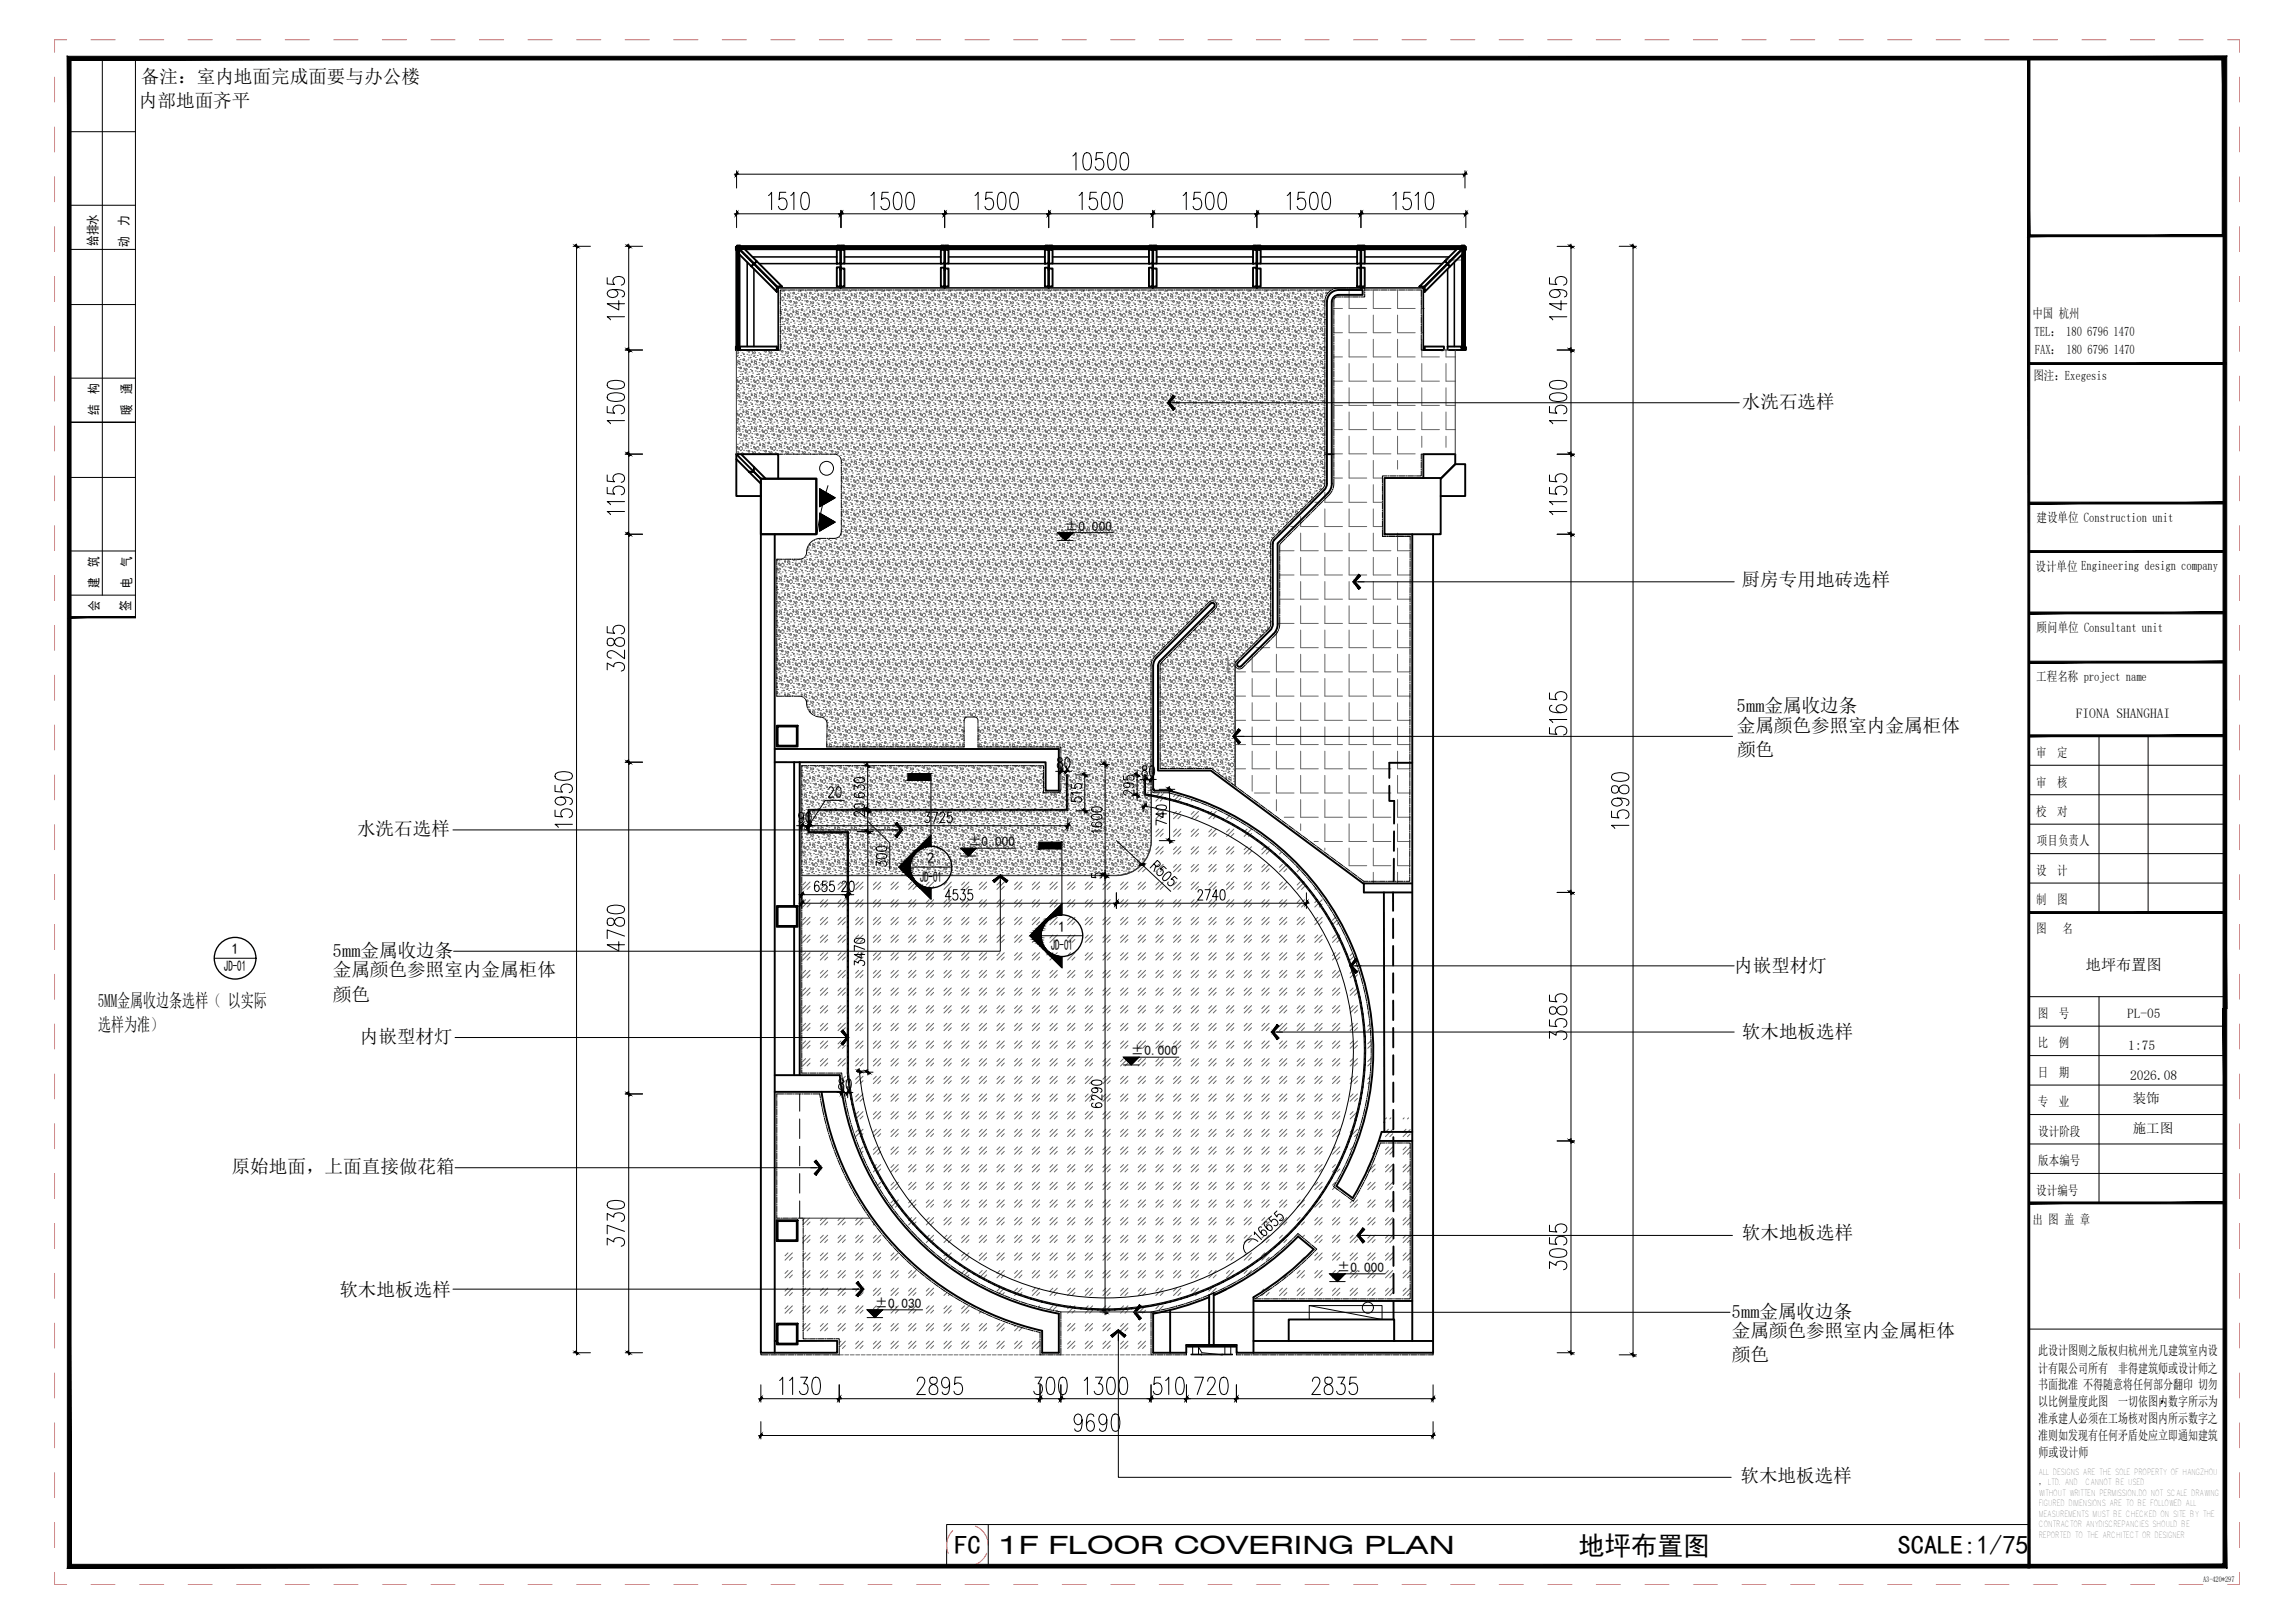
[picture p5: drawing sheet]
<svg xmlns="http://www.w3.org/2000/svg" width="594mm" height="420mm" viewBox="0 0 594 420" stroke-linecap="round" stroke-linejoin="round" font-family="sans-serif">
<defs><g id="words">
<g font-size="6.8">
<text x="247" y="402.4">FC</text>
<text x="408.6" y="402.4">地坪布置图</text>
<text x="491.3" y="402.4">SCALE:1/75</text>
</g>
<text font-size="6.5" x="258.5" y="402.4">1F FLOOR COVERING PLAN</text>
<g font-size="4.8">
<text x="36.5" y="21.6">备注：室内地面完成面要与办公楼</text>
<text x="36" y="27.8">内部地面齐平</text>
<text x="450.9" y="105.6">水洗石选样</text>
<text x="450.8" y="151.8">厨房专用地砖选样</text>
<text x="449.5" y="184.4">5mm金属收边条</text>
<text x="449.6" y="189.5">金属颜色参照室内金属柜体</text>
<text x="449.6" y="195.7">颜色</text>
<text x="92.4" y="216">水洗石选样</text>
<text x="86.1" y="247.7">5mm金属收边条</text>
<text x="448.9" y="251.5">内嵌型材灯</text>
<text x="86.1" y="252.8">金属颜色参照室内金属柜体</text>
<text x="25.3" y="260.7">5MM金属收边条选样（ 以实际</text>
<text x="86.2" y="259">颜色</text>
<text x="25.4" y="266.9">选样为准）</text>
<text x="450.9" y="268.7">软木地板选样</text>
<text x="93.1" y="270.1">内嵌型材灯</text>
<text x="60" y="303.8">原始地面，上面直接做花箱</text>
<text x="450.9" y="320.6">软木地板选样</text>
<text x="87.8" y="335.4">软木地板选样</text>
<text x="448.2" y="341.2">5mm金属收边条</text>
<text x="448.3" y="346.2">金属颜色参照室内金属柜体</text>
<text x="448.3" y="352.5">颜色</text>
<text x="450.5" y="383.7">软木地板选样</text>
</g>
<g font-size="3.9">
<text x="240" y="223.5">2</text>
<text x="238.1" y="228.2">JD-01</text>
<text x="272" y="246">JD-01</text>
<text x="273.9" y="241.3">1</text>
<text x="58" y="251.5">JD-01</text>
<text x="59.9" y="246.9">1</text>
<text x="540" y="251.2">地坪布置图</text>
</g>
<g font-size="3.5">
<text x="275.7" y="137.4">±0.000</text>
<text x="537.3" y="186">FIONA SHANGHAI</text>
<text x="250.6" y="219.1">±0.000</text>
<text x="550.6" y="263.4">PL-05</text>
<text x="292.8" y="273.2">±0.000</text>
<text x="550.9" y="271.8">1:75</text>
<text x="551.4" y="279.6">2026.08</text>
<text x="552.1" y="285.5">装饰</text>
<text x="552.1" y="293.4">施工图</text>
<text x="346.1" y="329.3">±0.000</text>
<text x="226.4" y="338.6">±0.030</text>
</g>
<g font-size="3.4">
<text x="33.2" y="58.5" transform="rotate(-90 33.2 58.5)">力</text>
<text x="25.2" y="63.6" transform="rotate(-90 25.2 63.6)">给排水</text>
<text x="33.2" y="64" transform="rotate(-90 33.2 64)">动</text>
<text x="526.1" y="82.3">中国 杭州</text>
<text x="526.7" y="87">TEL： 180 6796 1470</text>
<text x="526.7" y="91.6">FAX： 180 6796 1470</text>
<text x="25.5" y="101.9" transform="rotate(-90 25.5 101.9)">构</text>
<text x="33.9" y="101.9" transform="rotate(-90 33.9 101.9)">通</text>
<text x="526.3" y="98.3">图注：Exegesis</text>
<text x="25.5" y="107.4" transform="rotate(-90 25.5 107.4)">结</text>
<text x="33.9" y="107.4" transform="rotate(-90 33.9 107.4)">暖</text>
<text x="527.2" y="135.2">建设单位 Construction unit</text>
<text x="25.5" y="146.7" transform="rotate(-90 25.5 146.7)">筑</text>
<text x="33.9" y="146.7" transform="rotate(-90 33.9 146.7)">气</text>
<text x="526.9" y="147.8">设计单位 Engineering design company</text>
<text x="25.5" y="152.2" transform="rotate(-90 25.5 152.2)">建</text>
<text x="33.9" y="152.2" transform="rotate(-90 33.9 152.2)">电</text>
<text x="25.6" y="158.2" transform="rotate(-90 25.6 158.2)">会</text>
<text x="33.7" y="158.2" transform="rotate(-90 33.7 158.2)">签</text>
<text x="527.2" y="163.7">顾问单位 Consultant unit</text>
<text x="527.1" y="176.4">工程名称 project name</text>
<text x="527.1" y="196">审</text>
<text x="532.5" y="196">定</text>
<text x="527.1" y="203.6">审</text>
<text x="532.5" y="203.6">核</text>
<text x="527.1" y="211.2">校</text>
<text x="532.5" y="211.2">对</text>
<text x="527.3" y="218.9">项目负责人</text>
<text x="527.1" y="226.5">设</text>
<text x="532.5" y="226.5">计</text>
<text x="527.1" y="234.1">制</text>
<text x="532.5" y="234.1">图</text>
<text x="527.1" y="241.6">图</text>
<text x="533.9" y="241.6">名</text>
<text x="527.5" y="263.5">图</text>
<text x="532.9" y="263.5">号</text>
<text x="527.5" y="271.1">比</text>
<text x="532.9" y="271.1">例</text>
<text x="527.5" y="278.8">日</text>
<text x="532.9" y="278.8">期</text>
<text x="527.5" y="286.4">专</text>
<text x="532.9" y="286.4">业</text>
<text x="527.6" y="294">设计阶段</text>
<text x="527.6" y="301.7">版本编号</text>
<text x="527.1" y="309.3">设计编号</text>
<text x="526.1" y="316.8">出 图 盖 章</text>
<text x="527.6" y="350.9">此设计图则之版权归杭州光几建筑室内设</text>
<text x="527.6" y="355.3">计有限公司所有</text>
<text x="527.6" y="359.7">书面批准 不得随意将任何部分翻印 切勿</text>
<text x="548.3" y="355.3">非得建筑师或设计师之</text>
<text x="527.6" y="364.1">以比例量度此图</text>
<text x="548.3" y="364.1">一切依图内数字所示为</text>
<text x="527.6" y="368.5">准承建人必须在工场核对图内所示数字之</text>
<text x="527.6" y="372.9">准则如发现有任何矛盾处应立即通知建筑</text>
<text x="527.7" y="377.1">师或设计师</text>
</g>
<text font-size="2.3" x="527.7" y="384.5">， LTD. AND</text>
<g font-size="2.1">
<text x="527.6" y="381.8">ALL DESIGNS ARE THE SOLE PROPERTY OF HANGZHOU</text>
<text x="527.7" y="389.9">FIGURED DIMENSIONS ARE TO BE FOLLOWED ALL</text>
<text x="527.7" y="387.2">WITHOUT WRITTEN PERMISSION.DO NOT SCALE DRAWING</text>
<text x="539.8" y="384.5">CANNOT BE USED</text>
<text x="527.7" y="392.6">MEASUREMENTS MUST BE CHECKED ON SITE BY THE</text>
<text x="527.7" y="395.3">CONTRACTOR ANYDISCREPANCIES SHOULD BE</text>
<text x="527.7" y="398">REPORTED TO THE ARCHITECT OR DESIGNER</text>
</g>
<text font-size="2" x="570.3" y="409.6">A3-420*297</text>
</g></defs>
<g fill="none" stroke="#000" stroke-width=".5">
<path d="M190.6 63.9l4.5 4.4-.6 .6-3.2-3.2v-1.2zM190.7 63.9h.1v26.6h-.1zM190.8 63.8l.6 .6h1.2l3.3 3.2-.7 .6zM190.8 64.3h26.6v.1h-26.6zM190.8 64.1h26.6v.2h-26.6zM190.8 63.8h26.6v.1h-26.6zM191 63.9h.2v26.6h-.2zM191.2 63.9h.1v26.6h-.1zM194.5 68.9l.6-.6 6 6v1.2zM195.3 68.3l.6-.7 6.5 6.6h-1.2zM216.6 69.2h.9v5h-.9zM217.5 63.8v4.4h-.9v-3.5h.9z"/>
<path d="M217.7 69.5h.9v4.7h-.9zM217.7 63.8v.9h.9v3.5h-.9zM217.8 64.3h26.6v.1h-26.6zM217.8 64.1h26.6v.2h-26.6zM217.8 63.8h26.6v.1h-26.6zM243.6 69.3h.9v4.9h-.9zM244.4 63.8l.1 4.4h-.9v-3.5h.8zM244.6 69.5h.9v4.7h-.9zM244.6 63.8l.1 .9h.8v3.5h-.9zM244.7 64.3h26.6v.1h-26.6zM244.7 64.1h26.6v.2h-26.6zM244.7 63.8h26.6v.1h-26.6z"/>
<path d="M270.5 69.3h.9v4.9h-.9zM271.3 63.8l.1 4.4h-.9v-3.5h.8zM271.5 69.5h1v4.7h-1zM271.6 63.8v.9h.9v3.5h-.9zM271.6 64.3h26.6v.1h-26.6zM271.6 64.1h26.6v.2h-26.6zM271.6 63.8h26.6v.1h-26.6zM297.4 69.3h.9v4.9h-.9zM298.3 63.8v4.4h-.9v-3.5h.9zM298.5 69.5h.9v4.7h-.9zM298.5 63.8l.1 .9h.8v3.5h-.9zM298.6 64.3h26.6v.1h-26.6z"/>
<path d="M298.6 64.1h26.6v.2h-26.6zM298.6 63.8h26.6v.1h-26.6zM324.4 69.3h.9v4.9h-.9zM325.2 63.8l.1 4.4h-.9v-3.5h.8zM325.4 69.5h.9v4.7h-.9zM325.4 63.8l.1 .9h.8v3.5h-.9zM325.5 64.3h26.6v.1h-26.6zM325.5 64.1h26.6v.2h-26.6zM325.5 63.8h26.6v.1h-26.6zM351.3 69.3h.9v4.9h-.9zM352.1 63.8l.1 4.4h-.9v-3.5h.8zM352.3 69.3h1v4.9h-1z"/>
<path d="M352.4 63.8v.9h.9v3.5h-.9zM352.5 64.3h26.5v.1h-26.5zM352.5 64.1h26.5v.2h-26.5zM352.5 63.8h26.5v.1h-26.5zM374 67.6l.7 .6-6 6h-1.3zM374.7 68.4l.6 .6-6.5 6.5v-1.2zM377.3 64.4h1.2l.6-.6-4.4 4.4-.6-.6zM378.5 63.9h.2v26.6h-.2zM378.7 63.9h.2v26.6h-.2zM379.1 63.9h.1v26.6h-.1zM379.2 63.9l-.6 .6v1.2l-3.2 3.3-.7-.7zM201.1 90.6h-10.4h.9v-.9h9.5v.9"/>
<path d="M373.8 90.4v-.7h-5v.9h4.8M374.7 90.4v-.7h3.6v.9h.9h-4.2M191.9 117.6l6.3 6.3M193.9 122.1h1.2M195.2 120.9v1.2l1.8 1.8M197 124l-1.9-1.9h-1.2l3.1 3.1"/>
</g>
<g fill="none" stroke="#000" stroke-width=".4">
<path d="M190.5 63.9l-.1 .8h.2M190.7 63.9l-.2 .7v-.7l.2 26.7M190.8 63.6l.9-.1-.2 .1 .1 .1M190.8 63.8h26l.7-.2h-.7l.7 .2M190.8 63.6h.7zM190.8 63.9h.1M190.8 64.4l.2 .2M190.8 63.9v.1M190.8 64.3h.1M191.2 64.6h.1M191.2 63.9h.1M191.3 63.9l.2 .2"/>
<path d="M191.4 64.6h.2M191.5 65.9l-.2 24.6M191.5 64.3h.1M191.5 64.5v.2M193.3 66.3l8.2 8.2h16M193.4 67.9v21.8M194.8 66.5h21.8M195.2 69.6v20.1M195.6 67.9v.1M196 69.2h.1M196.1 69.3l.1 .1M196.2 69.3h.1"/>
<path d="M196.3 69.5h.1M196.4 69.5v.1M196.5 69.7h.1M196.5 69.7l.1 .1M196.5 68.2h20.1M196.6 69.6v.1M196.6 69.8l.1 .1M201.1 74.3l.3 .4M201.4 74.7v15.9h-.3M201.5 74.5l-.1 .2M217.4 64.4h.1M217.4 64.4l-24.6 .2"/>
<path d="M217.4 63.8h.1M217.4 63.9v.2M217.4 64.3h.1M217.5 63.6l-.8-.1v.2M217.5 68.2v.9h.2M217.5 69.3h.2M217.5 69.5h.2M217.5 69.7h.2M217.5 69.8h.2M217.5 74.2v.3M217.5 70l.1-.2-.1 4.7M217.5 74.5h.2"/>
<path d="M217.6 69.1v.9M217.6 70h.1M217.7 74.2v.3M217.7 63.6l.9-.1-.2 .1 .2 .1M217.7 63.8h26l.8-.2h-.8h.8l-.1 .2M217.7 63.6h.7zM217.7 74.2v.3h26.8M217.7 68.2v1.3M217.7 64.4h.1M217.7 63.8h.1M217.8 64.4l26.6 .2M217.8 63.9v.2"/>
<path d="M217.8 64.3h.1M218.6 68.2h25M218.6 66.5h25M244.4 63.9v.2M244.4 64.3h.1M244.4 64.4v.2M244.5 63.6l-.9-.1v.2M244.5 69.8h.1M244.5 69.1h.1M244.5 68.2v1.1h.1M244.5 69.5h.1M244.5 69.7h.1"/>
<path d="M244.5 67.9h.1M244.5 68.8h.1M244.5 68.2h.1M244.5 74.2v.3M244.5 69.8v4.7M244.5 74.5h.1M244.5 69.1v.9M244.6 74.2v.3M244.6 63.6l.9-.1-.2 .1 .2 .1M244.6 63.8h26.1l.7-.2h-.7l.7 .2M244.6 63.6h.7zM244.6 74.2v.3h26.8"/>
<path d="M244.6 68.2v1.3M244.7 64.4h.1M244.7 63.8h.1M244.7 64.4l26.6 .2M244.7 63.9v.2M244.7 64.3h.1M245.5 68.2h25M245.5 66.5h25M271.3 63.8h.1M271.3 63.9v.2M271.3 64.3h.1M271.3 64.4v.2"/>
<path d="M271.4 63.6l-.8-.1v.2M271.4 69.1h.2M271.4 68.2v1.1h.2M271.4 69.7h.1M271.4 67.9h.2M271.4 68.8h.2M271.4 68.2h.2M271.4 74.2v.3M271.4 74.5h.2l-.1-.3 .1 .3h26.7M271.4 70h.1M271.5 69.1v.9M271.5 69.8h-.1v4.7"/>
<path d="M271.6 63.6l.9-.1-.2 .1 .1 .1M271.6 63.8h26l.7-.2h-.7l.7 .2M271.6 63.6h.7zM271.6 68.2l-.1 1.3h-.1M271.6 64.4v.2M271.6 64.6h26.7M271.6 63.8h.1M271.6 63.9v.2M271.6 64.3h.1M272.5 68.2h24.9M272.5 66.5h24.9M298.2 63.8h.1"/>
<path d="M298.2 63.9v.2M298.2 64.3h.1M298.3 64.4l-.1 .2M298.3 63.6l-.8-.1v.2M298.3 69.1h.2M298.3 68.2v1.1h.2M298.3 69.5h.2M298.3 69.7h.2M298.3 67.9h.2M298.3 68.8h.2M298.3 68.2h.2M298.3 74.2v.3"/>
<path d="M298.4 70h.1M298.4 74.5h.1M298.4 69.1v.9M298.5 69.8h-.2v4.7M298.5 74.2v.3M298.5 63.6l.9-.1-.2 .1 .2 .1M298.5 63.6h.7zM298.5 74.2v.3h26.8M298.5 68.2v1.3M298.6 64.4v.2M298.6 63.8l-.1-.2 26 .2 .8-.2h-.8l.8 .2M298.6 63.9v.2"/>
<path d="M298.6 64.3h.1M299.4 68.2h25M299.4 66.5h25M325.2 64.4h.1M325.2 64.4l-26.6 .2M325.2 63.8h.1M325.2 63.9v.2M325.2 64.3h.1M325.3 63.6l-.9-.1v.2M325.3 69.8h.1M325.3 69.1h.1M325.3 68.2v1.1h.1"/>
<path d="M325.3 69.5h.1M325.3 69.7h.1M325.3 67.9h.1M325.3 68.8h.1M325.3 68.2h.1M325.3 74.2v.3M325.3 69.8v4.7M325.3 74.5h.1M325.3 69.1l.1 .9M325.4 74.2v.3M325.4 63.6l.9-.1-.1 .1 .1 .1M325.4 63.8h26.1l.7-.2h-.7l.7 .2"/>
<path d="M325.4 63.6h.8zM325.4 74.2v.3h26.8M325.4 68.2v1.3M325.5 64.4h.1M325.5 63.8h.1M325.5 64.4h26.6M325.5 63.9v.2M325.5 64.3h.1M326.3 68.2h25M326.3 66.5h25M352.1 64.4h.1M352.1 63.8h.1"/>
<path d="M352.1 63.9v.2M352.1 64.3h.1M352.2 63.6l-.8-.1v.2M352.2 69.8h.1M352.2 69.1h.2M352.2 68.2v1.1h.1M352.2 69.5h.1M352.2 69.7h.1M352.2 67.9h.2M352.2 68.8h.2M352.2 68.2h.2M352.2 74.2v.3"/>
<path d="M352.2 69.8v4.7M352.2 74.5h.1M352.3 69.8h.1M352.3 69.1l-.1 .9M352.3 74.2v.3h.5v-.3M352.4 63.6l.9-.1-.2 .1 .1 .1M352.4 63.8h26l.7-.2h-.7l.7 .2M352.4 63.6h.7zM352.4 74.2v.3h15.9M352.4 68.2v1.1M352.4 64.4h.1M352.4 63.8h.1"/>
<path d="M352.5 64.4l24.6 .2M352.5 63.9v.2M352.5 64.3h.1M353.3 68.2h20.1M353.3 66.5h21.8M368.3 74.5l.1 .1M368.7 74.2l-.4 .3M373.1 69.8h.1M373.2 69.7v.2M373.2 69.7h.2M373.3 69.6v.1M373.3 69.6l-.1 .1"/>
<path d="M373.4 69.5h.1M373.5 69.4v.1M373.6 69.3h.1M373.7 69.2v.1M373.7 69.3h.1M373.8 69.1h.1M374.7 69.6v20.1M375 68.7h.1M376.5 67.9v21.8M376.7 66.4l-8.3 8.2v16M378.4 64.6v.1M378.4 64.3h.1"/>
<path d="M378.4 64.5v.2M378.4 65.9l.1 24.6M378.5 64.6h-.2M378.5 63.9l-.1 .2M378.7 64.6h.1M378.7 63.9h.1M379 63.9h.1M379 64.4l-.1 .2M379 63.9v.1M379 64.3h.1M379.1 63.6l-.8-.1v.2M379.2 63.9v.7"/>
<path d="M379.3 64.6v25.3M379.3 63.9l.1 .7zM379.4 63.9v.9v-.2l-.1 .1M190.5 89.9v.7zM190.6 89.8l-.1 .1-.1-.2 .1 .9M190.7 90.5v.1M190.8 90.5h.2M191.2 90.5h.1M191.3 90.5v.1M201.1 90.2h.3v.4h-.3M368.4 90.6h4.8M368.4 90.6h.4"/>
<path d="M373 90.6l.2 .1M373.2 90.7h.4M373.2 90.6v.1M373.3 90.6v.1M373.5 90.6v.1M378.5 90.5v.1M378.7 90.5h.1M378.9 90.5h.2M379.2 89.9l.2 .7v-.7l-.2 .7M379.2 90.5v.1M379.3 89.8h.1v.8"/>
</g>
<g fill="#000" stroke="#000" stroke-width=".26">
<path d="M244.5 67.9l.1 1.2v-1.2zM244.5 67.9l.1 1.2h-.1z"/>
<path d="M271.4 67.9l.2 1.2v-1.2zM271.4 67.9l.2 1.2h-.2z"/>
<path d="M298.3 67.9l.2 1.2v-1.2zM298.3 67.9l.2 1.2h-.2z"/>
<path d="M325.3 67.9l.1 1.2v-1.2zM325.3 67.9l.1 1.2h-.1z"/>
<path d="M352.2 67.9l.2 1.2v-1.2zM352.2 67.9l.2 1.2h-.2z"/>
</g>
<g fill="none" stroke="#666" stroke-width=".26">
<path d="M202 77.2l.2-.1-.1 .2M202 78.3v.2M202 79.6h.1M202 77.4l.2 .2M202 77.2l.1 .2M202.2 75.9h.1M202.3 75.4h.1M202.4 76.9h.3M202.4 77.7h.3l-.2 .2M202.5 79.1h.1M202.5 76.8l.2 .1M202.8 78.4h.1"/>
<path d="M202.8 76.9l.1 .3M202.9 75.2l.1 .1-.1 .1zM203 77.3l-.1 .3M203 75.9h.1M203.2 80h.2v.4h-.2zM203.2 76.2l.1 .1M203.2 77.8h.1M203.3 76.3l-.2 .2 .3-.1M203.3 78.6v.3zM203.4 79.4h.1M203.7 77.2h.1M203.8 76h.1"/>
<path d="M203.8 76.5l.1 .2M203.9 77.9h.1M204 76.4l-.1 .3M204 76.8l.2 .1M204.1 78.8h.1M204.1 75.3h.1M204.1 76.3l-.2 .1M204.1 76.2l.3 .1M204.3 77.1h.1M204.4 76.3l.1 .2M204.4 78l.1 .2M204.4 76.8l-.2 .1"/>
<path d="M204.5 75.9h.1M204.5 76.7l-.1 .2M204.5 79.7h.1M204.6 79h.1M204.9 78l-.1-.2-.4 .2M204.9 78l-.3 .2M205 79.6h.2M205 76.7h.1M205 79.5v.2M205.1 77.3h.1M205.2 78.9h.1M205.2 79.6l-.2 .1"/>
<path d="M205.2 75.9l.1 .2M205.4 78.1h.1M205.5 78.2l.2 .1M205.7 78.5l-.2 .1M205.7 75.9l-.4-.2-.1 .2M205.7 75.9l-.4 .2M205.8 79.3h.1M205.8 79.4h.1M205.9 78.3v.2M205.9 76.2h.1M206 77.4h.1M206 79h.1"/>
<path d="M206 78.1l.2 .1v.4M206 76.8l.1 .2M206 76.8l-.2 .1 .1 .3M206.1 78.6l-.2 .1M206.3 77.2l.2-.1-.1 .2M206.3 79.6h.1M206.3 77.4l.2 .2M206.4 77.2v.2M206.5 75.9h.1M206.7 75.4h.1M206.7 76.9h.3M206.7 77.7h.3l-.2 .2"/>
<path d="M206.8 79.1h.1M206.8 76.8l.2 .1M207.1 78.4h.1M207.2 76.9v.3M207.2 75.2l.1 .1-.1 .1zM207.3 77.3l-.1 .3M207.4 75.9h.1M207.5 80h.2v.4h-.2zM207.5 76.2l.2 .1M207.5 77.8h.1M207.6 76.3l-.2 .2 .3-.1M207.6 78.6v.3z"/>
<path d="M207.7 79.4h.1M208 77.2h.1M208.1 76h.1M208.1 76.5l.1 .2M208.3 77.9h.1M208.3 76.4l-.1 .3M208.3 76.8h.4M208.4 78.8h.1M208.4 76.3l-.2 .1M208.5 75.3h.1M208.5 76.2l.2 .1M208.6 77.1h.1"/>
<path d="M208.7 76.3l.1 .2M208.7 78l.4 .2 .1-.2M208.8 75.9h.1M208.8 76.7l-.1 .2M208.8 79.7h.1M208.9 79h.1M209.2 78l-.1-.2-.4 .2M209.4 76.7h.1M209.4 77.3h.1M209.5 78.9h.1M209.5 79.6l-.1 .1v-.1h.1M209.5 75.9l.1 .2"/>
<path d="M209.7 78.1h.1M209.8 78.2l.2 .1M210 78.5l-.2 .1M210 75.9l-.4-.2-.1 .2M210 75.9l-.4 .2M210.1 79.3h.1M210.1 79.4h.1M210.2 78.3v.2M210.3 76.2h.1M210.3 77.4h.1M210.3 78.1l.3 .3-.1 .2M210.3 79h.1"/>
<path d="M210.4 78.6l-.2 .1M210.4 77l-.3-.1 .1 .3M210.6 79.6h.1M210.6 77.4l.2 .2M210.7 77.2l.1 .2M210.8 75.9h.1M210.8 77.1l-.1 .2M210.8 77.1l-.2 .1M211 75.4h.1M211 76.9h.3M211 77.7h.3l-.2 .2M211.1 79.1h.1"/>
<path d="M211.1 76.8l.2 .1M211.5 78.4h.1M211.5 76.9v.3M211.5 75.2l.2 .1-.2 .1zM211.6 77.3l-.1 .3M211.7 75.9h.1M211.8 78.8h.3zM211.8 76.2l.2 .1M211.9 77.8h.1M211.9 76.3l-.2 .2 .3-.1M212 80v.4h-.2v-.4h.2M212.1 79.4h.1"/>
<path d="M212.3 77.2h.1M212.5 76h.1M212.6 77.9h.1M212.6 76.4l-.1 .3v-.2M212.6 76.8h.4M212.7 78.8h.1M212.8 76.3l-.3 .1M212.8 75.3h.1M212.8 76.2l.2 .1M212.9 77.1h.1M213 76.3l.1 .2M213 78l.1 .2 .4-.2"/>
<path d="M213.1 75.9h.1M213.1 76.7l-.1 .2M213.1 79.7h.1M213.2 79h.1M213.4 77.8l.1 .2M213.4 77.8l-.4 .2M213.7 76.7h.1M213.7 77.3h.1M213.8 78.9h.1M213.8 79.6l-.1 .1v-.1h.1M213.8 75.9l.1 .2M214 78.1h.1"/>
<path d="M214.1 78.2l.2 .1M214.3 78.5l-.2 .1M214.3 75.9l-.4-.2-.1 .2M214.3 75.9l-.4 .2M214.4 79.3h.1M214.4 79.4h.1M214.5 78.3v.2M214.6 76.2h.1M214.6 77.4h.1M214.6 78.1l.4 .3M214.6 79h.1M214.7 78.6l-.2 .1"/>
<path d="M214.7 77l-.2-.1 .1 .3M214.9 77.2l.2-.1-.1 .2M214.9 79.6h.1M214.9 77.4l.2 .2M214.9 78.4l-.1 .2M215 77.2l.1 .2M215.1 75.9h.1M215.3 75.4h.1M215.3 76.9h.3M215.3 77.7h.3l-.2 .2M215.4 79.1h.1M215.4 76.8l.2 .1"/>
<path d="M215.8 78.4h.1M215.8 76.9l.1 .3M215.8 75.2l.2 .1-.2 .1zM215.9 77.3l-.1 .3M216 75.9h.1M216.1 80h.3v.4h-.3zM216.2 76.2l.1 .1M216.2 77.8h.1M216.2 76.3l-.2 .2 .3-.1M216.2 78.6v.3zM216.4 79.4h.1M216.6 77.2h.1"/>
<path d="M216.8 76h.1M216.8 76.5v.2M216.9 77.9h.1M216.9 76.4l-.1 .3M216.9 76.8h.5M217.1 78.8h.1M217.1 75.3h.1M217.1 76.3l-.3 .1M217.1 76.2l.2 .1M217.2 77.1h.1M217.3 76.3l.1 .2M217.3 78l.2 .2"/>
<path d="M217.4 75.9h.1M217.4 76.7l-.1 .2M217.4 79.7h.1M217.5 79h.1M217.8 78l-.1-.2-.4 .2M217.8 78l-.3 .2M218 76.7h.1M218.1 77.3h.1M218.1 78.9h.1M218.1 79.6l-.1 .1v-.1h.1M218.2 75.9l.1 .2M218.3 76.1h.2"/>
<path d="M218.3 78.1h.1M218.5 78.2l.1 .1M218.5 75.7l.1 .2M218.5 75.7l-.3 .2M218.6 78.5l-.2 .1M218.6 75.9l-.1 .2M218.7 79.3h.1M218.8 79.4h.1M218.8 78.3v.2M218.9 76.2h.1M218.9 77.4h.1M218.9 78.1l.2 .1"/>
<path d="M218.9 79h.1M219 77.1l-.1 .1M219 78.6l-.2 .1M219 77l-.2-.1 .2 .2M219.2 78.2v.4M219.2 77.2l.2-.1-.1 .2M219.2 79.6h.1M219.2 77.4l.3 .2M219.3 77.2l.1 .2M219.4 75.9h.1M219.6 75.4h.1M219.7 76.9h.2"/>
<path d="M219.7 77.7h.2l-.2 .2M219.7 79.1h.1M219.7 76.8l.2 .1M220.1 78.4h.1M220.1 76.9l.1 .3M220.1 75.2l.2 .1-.2 .1zM220.2 77.3l-.1 .3M220.3 75.9h.1M220.4 80h.3v.4h-.3zM220.5 76.2l.1 .1M220.5 77.8h.1M220.5 76.3l-.2 .2 .3-.1"/>
<path d="M220.6 78.6v.3zM220.7 79.4h.1M220.9 77.2h.1M221.1 76h.1M221.2 77.9h.1M221.2 76.4l-.1 .3v-.2M221.2 76.8h.5M221.4 78.8h.1M221.4 75.3h.1M221.4 76.3l-.2 .1M221.4 76.2l.2 .1M221.5 77.1h.1"/>
<path d="M221.6 76.3l.1 .2M221.6 78l.2 .2 .3-.2M221.7 75.9h.1M221.7 76.7v.2M221.7 79.7h.1M221.9 79h.1M222.1 78l-.1-.2-.3 .2M222.3 76.7h.1M222.4 77.3h.1M222.4 78.9h.1M222.4 79.6l-.1 .1v-.1h.1M222.5 75.9l.1 .2"/>
<path d="M222.6 78.1h.1M222.8 78.2l.1 .1M222.9 78.5l-.2 .1M222.9 75.9l-.3-.2-.1 .2M222.9 75.9l-.3 .2M223 79.3h.1M223.1 79.4h.1M223.1 78.3v.2M223.2 76.2h.1M223.2 77.4h.1M223.3 79h.1M223.3 78.1l.2 .1v.4"/>
<path d="M223.3 78.6l-.2 .1M223.3 77l-.2-.1 .1 .3M223.5 77.2l.2-.1v.2M223.5 79.6h.1M223.5 77.4l.3 .2M223.6 77.2l.1 .2M223.7 75.9h.1M223.9 75.4h.1M224 76.9h.2M224 77.7h.2l-.2 .2M224 79.1h.1M224 76.8l.3 .1"/>
<path d="M224.4 78.4h.1M224.4 76.9l.1 .3M224.4 75.2l.2 .1-.2 .1zM224.5 77.3v.3M224.6 75.9h.1M224.7 80h.3v.4h-.3zM224.8 76.2l.1 .1M224.8 77.8h.1M224.8 76.3l-.2 .2 .3-.1M224.9 78.6v.3zM225 79.4h.1M225.2 77.2h.1"/>
<path d="M225.4 76h.1M225.4 76.5l.1 .2M225.5 77.9h.1M225.5 76.4l-.1 .3M225.5 76.8l.3 .1M225.7 78.8h.1M225.7 75.3h.1M225.7 76.3l-.2 .1M225.7 76.2l.2 .1M225.9 77.1h.1M225.9 76.3l.1 .2M226 78l.1 .2"/>
<path d="M226 76.8l-.3 .1M226 75.9h.1M226 76.7v.2M226.1 79.7h.1M226.2 79h.1M226.4 78l-.1-.2-.3 .2M226.4 78l-.3 .2M226.6 76.7h.1M226.7 77.3h.1M226.7 78.9h.1M226.7 79.6l-.1 .1v-.1h.1M226.8 75.9l.1 .2"/>
<path d="M226.9 78.1h.1M227.1 78.2l.1 .1M227.2 78.5l-.2 .1M227.2 75.9l-.3-.2-.1 .2M227.2 75.9l-.3 .2M227.3 79.3h.1M227.4 79.4h.1M227.4 78.3v.2M227.5 76.2h.1M227.5 77.4h.1M227.6 78.1l.2 .1M227.6 76.8l.1 .2"/>
<path d="M227.6 79h.1M227.6 76.8l-.2 .1 .1 .3M227.6 78.6l-.2 .1M227.8 78.2v.4M227.8 77.2l.3-.1-.1 .2M227.8 79.6h.1M227.9 77.4l.2 .2M227.9 77.2l.1 .2M228 75.9h.1M228.2 75.4h.1M228.3 76.9h.2M228.3 77.7h.2l-.2 .2"/>
<path d="M228.3 79.1h.1M228.3 76.8l.3 .1M228.7 78.4h.1M228.7 76.9l.1 .3M228.7 75.2l.2 .1-.2 .1zM228.9 77.3l-.1 .3M228.9 75.9h.1M229.1 78.8h.2zM229.1 76.2l.1 .1M229.1 77.8h.1M229.1 76.3l-.1 .2 .3-.1M229.3 79.4h.1"/>
<path d="M229.5 77.2h.1M229.7 76h.1M229.7 76.5l.1 .2M229.8 77.9h.1M229.8 76.4l-.1 .3M229.8 76.8h.5M230 78.8h.1M230 76.3l-.2 .1M230 75.3h.1M230 76.2l.2 .1M230.2 77.1h.1M230.2 76.3l.1 .2"/>
<path d="M230.3 78l.1 .2 .3-.2M230.3 75.9h.1M230.4 76.7l-.1 .2M230.4 79.7h.1M230.5 79h.1M230.7 78l-.1-.2-.3 .2M230.9 76.7h.1M231 77.3h.1M231 78.9h.1M231 79.6l-.1 .1v-.1h.1M231.1 75.9l.1 .2M231.3 78.1h.1"/>
<path d="M231.4 78.2l.1 .1M231.5 78.5l-.2 .1M231.5 75.9l-.3-.2-.1 .2M231.5 75.9l-.3 .2M231.6 79.3h.1M231.7 79.4h.1M231.7 78.3v.2M231.8 76.2h.1M231.9 77.4h.1M231.9 78.1l.3 .3-.1 .2M231.9 79h.1M231.9 78.6l-.2 .1"/>
<path d="M232 77l-.3-.1 .1 .3M232.2 79.6h.1M232.2 77.4l.2 .2M232.2 77.2l.1 .2M232.4 75.9h.1M232.4 77.1l-.1 .2M232.4 77.1l-.3 .1M232.5 75.4h.1M232.6 76.9h.3M232.6 77.7h.3l-.3 .2M232.6 79.1h.1M232.6 76.8l.3 .1"/>
<path d="M233 78.4h.1M233 76.9l.1 .3M233.1 75.2l.1 .1-.1 .1zM233.2 77.3l-.1 .3M233.2 75.9h.1M233.3 80h.3v.4h-.3zM233.4 76.2l.1 .1M233.4 77.8h.1M233.4 76.3l-.1 .2 .3-.1M233.5 78.6v.3zM233.6 79.4h.1M233.8 77.2h.1"/>
<path d="M234 76h.1M234.1 77.9h.1M234.1 76.4v.3l-.1-.2M234.2 76.8h.4M234.3 78.8h.1M234.3 75.3h.1M234.3 76.2l.2 .1M234.3 76.3l-.2 .1M234.5 77.1h.1M234.5 76.3l.1 .2M234.6 78l.1 .2 .3-.2M234.7 75.9h.1"/>
<path d="M234.7 76.7l-.1 .2M234.7 79.7h.1M234.8 79h.1M235 78l-.1-.2-.3 .2M235.2 76.7h.1M235.3 77.3h.1M235.3 78.9h.1M235.4 79.6l-.2 .1v-.1h.2M235.4 75.9l.1 .2M235.6 78.1h.1M235.7 78.2l.2 .1M235.8 78.5l-.1 .1"/>
<path d="M235.8 75.9l-.3-.2-.1 .2M235.8 75.9l-.3 .2M235.9 79.3h.1M236 79.4h.1M236 78.3v.2M236.1 76.2h.1M236.2 77.4h.1M236.2 78.1l.3 .3M236.2 76.8l.1 .2M236.2 79h.1M236.2 76.8l-.2 .1 .1 .3M236.2 78.6l-.2 .1"/>
<path d="M236.4 77.2l.3-.1-.1 .2M236.5 79.6h.1M236.5 77.4l.2 .2M236.5 78.4l-.1 .2M236.5 77.2l.1 .2M236.7 75.9h.1M236.8 75.4h.1M236.9 76.9h.3M236.9 77.7h.3l-.3 .2M237 79.1h.1M237 76.8l.2 .1M237.3 78.4h.1"/>
<path d="M237.3 76.9l.1 .3M237.4 75.2l.1 .1-.1 .1zM237.5 77.3l-.1 .3M237.5 75.9h.1M237.7 80h.2v.4h-.2zM237.7 76.2l.1 .1M237.7 77.8h.1M237.8 76.3l-.2 .2 .3-.1M237.8 78.6v.3zM237.9 79.4h.1M238.1 77.2h.1M238.3 76h.1"/>
<path d="M238.3 76.5l.1 .2M238.4 77.9h.1M238.4 76.4v.3M238.5 76.8h.4M238.6 78.8h.1M238.6 75.3h.1M238.6 76.3l-.2 .1M238.6 76.2l.3 .1M238.8 77.1h.1M238.9 76.3v.2M238.9 78l.1 .2M239 75.9h.1"/>
<path d="M239 76.7l-.1 .2M239 79.7h.1M239 77.8l-.1 .2M239 77.8l.3 .2M239.1 79h.1M239.4 78l-.4 .2M239.5 76.7h.1M239.6 77.3h.1M239.7 78.9h.1M239.7 79.6l-.2 .1v-.1h.2M239.7 75.9l.1 .2M239.9 78.1h.1"/>
<path d="M240 78.2l.2 .1M240 75.7l.2 .2M240.1 75.7h-.3l-.1 .2M240.1 78.5l-.1 .1M240.2 75.9l-.4 .2M240.2 79.3h.1M240.3 79.4h.1M240.3 78.3v.2M240.4 76.2h.1M240.5 77.4h.1M240.5 79h.1M240.5 78.1l.3 .3-.1 .2"/>
<path d="M240.5 77.1l-.1 .1M240.5 78.6l-.2 .1M240.6 77l-.3-.1 .2 .2M240.8 77.2l.2-.1-.1 .2M240.8 79.6h.1M240.8 77.4l.2 .2M240.8 77.2l.1 .2M241 75.9h.1M241.1 75.4h.1M241.2 76.9h.3M241.2 77.7h.3l-.2 .2M241.3 79.1h.1"/>
<path d="M241.3 76.8l.2 .1M241.6 78.4h.1M241.6 76.9l.1 .3M241.7 75.2l.1 .1-.1 .1zM241.8 77.3l-.1 .3M241.8 75.9h.1M242 80h.2v.4h-.2zM242 76.2l.1 .1M242 77.8h.1M242.1 76.3l-.2 .2 .3-.1M242.1 78.6v.3zM242.2 79.4h.1"/>
<path d="M242.5 77.2h.1M242.6 76h.1M242.7 77.9h.1M242.7 76.4v.3l-.1-.2M242.8 76.8h.4M242.9 78.8h.1M242.9 75.3h.1M242.9 76.3l-.2 .1M242.9 76.2l.3 .1M243.1 77.1h.1M243.2 76.3v.2M243.2 78l.4 .2 .1-.2"/>
<path d="M243.3 75.9h.1M243.3 76.7l-.1 .2M243.3 79.7h.1M243.4 79h.1M243.7 78l-.1-.2-.4 .2M243.8 76.7h.1M243.9 77.3h.1M244 78.9h.1M244 79.6l-.2 .1v-.1h.2M244 75.9l.1 .2M244.2 78.1h.1M244.3 78.2l.2 .1"/>
<path d="M244.4 78.5l-.1 .1M244.5 75.9l-.4-.2-.1 .2M244.5 75.9l-.4 .2M244.5 79.3h.1M244.6 79.4h.1M244.7 78.3v.2M244.7 76.2h.1M244.8 77.4h.1M244.8 79h.1M244.8 78.1l.2 .1v.4M244.8 78.6l-.2 .1M244.9 77l-.3-.1 .1 .3"/>
<path d="M245.1 77.2l.2-.1-.1 .2M245.1 79.6h.1M245.1 77.4l.2 .2M245.1 77.2l.1 .2M245.3 75.9h.1M245.5 75.4h.1M245.5 76.9h.3M245.5 77.7h.3l-.2 .2M245.6 79.1h.1M245.6 76.8l.2 .1M245.9 78.4h.1M245.9 76.9l.1 .3"/>
<path d="M246 75.2l.1 .1-.1 .1zM246.1 77.3l-.1 .3M246.1 75.9h.1M246.3 80h.2v.4h-.2zM246.3 76.2l.1 .1M246.3 77.8h.1M246.4 76.3l-.2 .2 .3-.1M246.4 78.6v.3zM246.5 79.4h.1M246.8 77.2h.1M246.9 76h.1M246.9 76.5l.1 .2"/>
<path d="M247 77.9h.1M247.1 76.4l-.1 .3M247.1 76.8h.4M247.2 78.8h.1M247.2 76.3l-.2 .1M247.2 75.3h.1M247.2 76.2l.3 .1M247.4 77.1h.1M247.5 76.3l.1 .2M247.5 78l.1 .2M247.6 75.9h.1M247.6 76.7l-.1 .2"/>
<path d="M247.6 79.7h.1M247.7 79h.1M248 78l-.4 .2M248 78l-.1-.2-.4 .2M248.1 76.7h.1M248.2 77.3h.1M248.3 78.9h.1M248.3 79.6l-.2 .1v-.1h.2M248.3 75.9l.1 .2M248.5 78.1h.1M248.6 78.2l.2 .1M248.7 78.5l-.1 .1"/>
<path d="M248.8 75.9l-.4-.2-.1 .2M248.8 75.9l-.4 .2M248.9 79.3h.1M248.9 79.4h.1M249 78.3v.2M249.1 76.2h.1M249.1 77.4h.1M249.1 78.1l.2 .1M249.1 76.8l.1 .2M249.1 79h.1M249.1 76.8l-.2 .1 .1 .3M249.2 78.6l-.3 .1"/>
<path d="M249.3 78.2v.4M249.4 77.2l.2-.1-.1 .2M249.4 79.6h.1M249.4 77.4l.2 .2M249.5 77.2v.2M249.6 75.9h.1M249.8 75.4h.1M249.8 76.9h.3M249.8 77.7h.3l-.2 .2M249.9 79.1h.1M249.9 76.8l.2 .1M250.2 78.4h.1"/>
<path d="M250.2 76.9l.1 .3M250.3 75.2l.1 .1-.1 .1zM250.4 77.3l-.1 .3M250.5 75.9h.1M250.6 78.8h.3h-.3M250.6 76.2l.1 .1M250.6 77.8h.1M250.7 76.3l-.2 .2 .3-.1M250.8 79.4h.1M251.1 77.2h.1M251.2 76h.1M251.2 76.5l.1 .2"/>
<path d="M251.4 77.9h.1M251.4 76.4l-.1 .3M251.4 76.8h.4M251.5 78.8h.1M251.5 76.3l-.2 .1M251.6 75.3h.1M251.6 76.2l.2 .1M251.7 77.1h.1M251.8 76.3l.1 .2M251.8 78l.1 .2 .4-.2M251.9 75.9h.1M251.9 76.7l-.1 .2"/>
<path d="M251.9 79.7h.1M252 79h.1M252.3 78l-.1-.2-.4 .2M252.5 76.7h.1M252.5 77.3h.1M252.6 78.9h.1M252.6 79.6l-.1 .1v-.1h.1M252.6 75.9l.1 .2M252.8 78.1h.1M252.9 78.2l.2 .1M253.1 78.5l-.2 .1M253.1 75.9l-.4-.2-.1 .2"/>
<path d="M253.1 75.9l-.4 .2M253.2 79.3h.1M253.2 79.4h.1M253.3 78.3v.2M253.4 76.2h.1M253.4 77.4h.1M253.4 78.1l.3 .3-.1 .2M253.4 79h.1M253.5 78.6l-.2 .1M253.5 77l-.2-.1 .1 .3M253.7 79.6h.1M253.7 77.4l.2 .2"/>
<path d="M253.8 77.2v.2M253.9 75.9h.1M253.9 77.1l-.1 .2M253.9 77.1l-.2 .1M254.1 75.4h.1M254.1 76.9h.3M254.1 77.7h.3l-.2 .2M254.2 79.1h.1M254.2 76.8l.2 .1M254.5 78.4h.1M254.6 76.9v.3M254.6 75.2l.1 .1-.1 .1z"/>
<path d="M254.7 77.3l-.1 .3M254.8 75.9h.1M254.9 80h.2v.4h-.2zM254.9 76.2l.2 .1M254.9 77.8h.1M255 76.3l-.2 .2 .3-.1M255 78.6v.3zM255.2 79.4h.1M255.4 77.2h.1M255.6 76h.1M255.7 77.9h.1M255.7 76.4l-.1 .3v-.2"/>
<path d="M255.7 76.8h.4M255.8 78.8h.1M255.9 75.3h.1M255.9 76.3l-.3 .1M255.9 76.2l.2 .1M256 77.1h.1M256.1 76.3l.1 .2M256.1 78l.4 .2 .1-.2M256.2 75.9h.1M256.2 76.7l-.1 .2M256.2 79.7h.1M256.3 79h.1"/>
<path d="M256.6 78l-.1-.2-.4 .2M256.8 76.7h.1M256.9 77.3h.1M256.9 78.9h.1M256.9 79.6l-.1 .1v-.1h.1M256.9 75.9l.1 .2M257.1 78.1h.1M257.2 78.2l.2 .1M257.4 78.5l-.2 .1M257.4 75.9l-.4-.2-.1 .2M257.4 75.9l-.4 .2M257.5 79.3h.1"/>
<path d="M257.5 79.4h.1M257.6 78.3v.2M257.7 76.2h.1M257.7 77.4h.1M257.7 78.1l.3 .3M257.7 76.8l.1 .2M257.7 79h.1M257.7 76.8l-.1 .1 .1 .3M257.8 78.6l-.2 .1M258 77.2l.2-.1-.1 .2M258 79.6h.1M258 77.4l.3 .2"/>
<path d="M258 78.4l-.1 .2M258.1 77.2l.1 .2M258.2 75.9h.1M258.4 75.4h.1M258.4 76.9h.3M258.4 77.7h.3l-.2 .2M258.5 79.1h.1M258.5 76.8l.2 .1M258.9 78.4h.1M258.9 76.9l.1 .3M258.9 75.2l.2 .1-.2 .1zM259 77.3l-.1 .3"/>
<path d="M259.1 75.9h.1M259.2 80h.2v.4h-.2zM259.2 76.2l.2 .1M259.3 77.8h.1M259.3 76.3l-.2 .2 .3-.1M259.3 78.6l.1 .3M259.4 78.6l-.1 .3M259.5 79.4h.1M259.7 77.2h.1M259.9 76h.1M259.9 76.5v.2M260 77.9h.1"/>
<path d="M260 76.4l-.1 .3M260 76.8h.5M260.1 78.8h.1M260.2 75.3h.1M260.2 76.3l-.3 .1M260.2 76.2l.2 .1M260.3 77.1h.1M260.4 76.3l.1 .2M260.4 78l.1 .2M260.5 75.9h.1M260.5 76.7l-.1 .2M260.5 79.7h.1"/>
<path d="M260.6 77.8l-.2 .2M260.6 77.8l.3 .2M260.6 79h.1M260.9 78l-.3 .2M261.1 76.7h.1M261.2 77.3h.1M261.2 78.9h.1M261.2 79.6l-.1 .1v-.1h.1M261.3 75.9l.1 .2M261.4 78.1h.1M261.6 78.2l.1 .1M261.7 78.5l-.2 .1"/>
<path d="M261.7 75.9l-.3-.2-.1 .2M261.7 75.9l-.3 .2M261.8 79.3h.1M261.8 79.4h.1M261.9 78.3v.2M262 76.2h.1M262 77.4h.1M262 79h.1M262 78.1l.2 .1M262.1 77.1l-.1 .1M262.1 78.6l-.2 .1M262.1 77l-.2-.1 .2 .2"/>
<path d="M262.3 78.2v.4M262.3 77.2l.2-.1-.1 .2M262.3 79.6h.1M262.3 77.4l.3 .2M262.4 77.2l.1 .2M262.5 75.9h.1M262.7 75.4h.1M262.7 76.9h.3M262.7 77.7h.3l-.2 .2M262.8 79.1h.1M262.8 76.8l.2 .1M263.2 78.4h.1"/>
<path d="M263.2 76.9l.1 .3M263.2 75.2l.2 .1-.2 .1zM263.3 77.3l-.1 .3M263.4 75.9h.1M263.5 80h.3v.4h-.3zM263.5 78.8h.3zM263.6 76.2l.1 .1M263.6 77.8h.1M263.6 76.3l-.2 .2 .3-.1M263.8 79.4h.1M264 77.2h.1M264.2 76h.1"/>
<path d="M264.2 76.5l.1 .2M264.3 77.9h.1M264.3 76.4l-.1 .3M264.3 76.8h.5M264.5 78.8h.1M264.5 75.3h.1M264.5 76.3l-.2 .1M264.5 76.2l.2 .1M264.7 77.1h.1M264.7 76.3l.1 .2M264.7 78l.2 .2 .3-.2M264.8 75.9h.1"/>
<path d="M264.8 76.7l-.1 .2M264.8 79.7h.1M265 79h.1M265.2 78l-.1-.2-.4 .2M265.4 76.7h.1M265.5 77.3h.1M265.5 78.9h.1M265.5 79.6l-.1 .1v-.1h.1M265.6 75.9l.1 .2M265.7 78.1h.1M265.9 78.2l.1 .1M266 78.5l-.2 .1"/>
<path d="M266 75.9l-.3-.2-.1 .2M266 75.9l-.3 .2M266.1 79.3h.1M266.2 79.4h.1M266.2 78.3v.2M266.3 76.2h.1M266.3 77.4h.1M266.3 78.1l.4 .3-.1 .2M266.4 79h.1M266.4 78.6l-.2 .1M266.4 77l-.2-.1 .1 .3M266.6 77.2l.2-.1-.1 .2"/>
<path d="M266.6 79.6h.1M266.6 77.4l.3 .2M266.7 77.2l.1 .2M266.8 75.9h.1M267 75.4h.1M267.1 76.9h.2M267.1 77.7h.2l-.2 .2M267.1 79.1h.1M267.1 76.8l.3 .1M267.5 78.4h.1M267.5 76.9l.1 .3M267.5 75.2l.2 .1-.2 .1z"/>
<path d="M267.6 77.3v.3M267.7 75.9h.1M267.8 80h.3v.4h-.3zM267.8 78.8h.3zM267.9 76.2l.1 .1M267.9 77.8h.1M267.9 76.3l-.2 .2 .4-.1M268.1 79.4h.1M268.3 77.2h.1M268.5 76h.1M268.5 76.5l.1 .2M268.6 77.9h.1"/>
<path d="M268.6 76.4l-.1 .3M268.6 76.8h.5M268.8 78.8h.1M268.8 76.3l-.2 .1M268.8 75.3h.1M268.8 76.2l.2 .1M269 77.1h.1M269 76.3l.1 .2M269 78l.2 .2M269.1 75.9h.1M269.1 76.7v.2M269.2 79.7h.1"/>
<path d="M269.3 79h.1M269.5 78l-.1-.2-.3 .2M269.5 78l-.3 .2M269.7 76.7h.1M269.8 77.3h.1M269.8 78.9h.1M269.8 79.6l-.1 .1v-.1h.1M269.9 75.9l.1 .2M270 78.1h.1M270.2 78.2l.1 .1M270.3 78.5l-.2 .1M270.3 75.9l-.3-.2-.1 .2"/>
<path d="M270.3 75.9l-.3 .2M270.4 79.3h.1M270.5 79.4h.1M270.5 78.3v.2M270.6 76.2h.1M270.6 77.4h.1M270.7 78.1l.3 .3-.1 .2M270.7 76.8l.1 .2M270.7 79h.1M270.7 76.8l-.2 .1 .1 .3M270.7 78.6l-.2 .1M270.9 77.2l.3-.1-.1 .2"/>
<path d="M270.9 79.6h.1M271 77.4l.2 .2M271 77.2l.1 .2M271.1 75.9h.1M271.3 75.4h.1M271.4 76.9h.2M271.4 77.7h.2l-.2 .2M271.4 79.1h.1M271.4 76.8l.3 .1M271.8 78.4h.1M271.8 76.9l.1 .3M271.8 75.2l.2 .1-.1 .1z"/>
<path d="M271.9 77.3v.3M272 75.9h.1M272.1 80h.3v.4h-.3zM272.1 78.8h.3h-.2M272.2 76.2l.1 .1M272.2 77.8h.1M272.2 76.3l-.1 .2 .3-.1M272.4 79.4h.1M272.6 77.2h.1M272.8 76h.1M272.8 76.5l.1 .2M272.9 77.9h.1"/>
<path d="M272.9 76.4l-.1 .3M272.9 76.8h.5M273.1 78.8h.1M273.1 75.3h.1M273.1 76.3l-.2 .1M273.1 76.2l.2 .1M273.3 77.1h.1M273.3 76.3l.1 .2M273.4 78l.1 .2 .3-.2M273.4 75.9h.1M273.4 76.7v.2M273.5 79.7h.1"/>
<path d="M273.6 79h.1M273.8 78l-.1-.2-.3 .2M274 76.7h.1M274.1 77.3h.1M274.1 78.9h.1M274.1 79.6l-.1 .1v-.1h.1M274.2 75.9l.1 .2M274.3 78.1h.1M274.5 78.2l.1 .1M274.6 78.5l-.2 .1M274.6 75.9l-.3-.2-.1 .2M274.6 75.9l-.3 .2"/>
<path d="M274.7 79.3h.1M274.8 79.4h.1M274.8 78.3v.2M274.9 76.2h.1M275 77.4h.1M275 78.1l.2 .1v.4M275 79h.1M275 78.6l-.2 .1M275.1 77l-.3-.1 .1 .3M275.3 79.6h.1M275.3 77.4l.2 .2M275.3 77.2l.1 .2"/>
<path d="M275.4 75.9h.1M275.4 77.1v.2M275.5 77.1l-.3 .1M275.6 75.4h.1M275.7 76.9h.2M275.7 77.7h.2l-.2 .2M275.7 79.1h.1M275.8 76.8l.2 .1M276.1 78.4h.1M276.1 76.9l.1 .3M276.2 75.2l.1 .1-.1 .1zM276.3 77.3l-.1 .3"/>
<path d="M276.3 75.9h.1M276.4 80h.3v.4h-.3zM276.5 76.2l.1 .1M276.5 77.8h.1M276.5 76.3l-.1 .2 .3-.1M276.6 78.6v.3zM276.7 79.4h.1M276.9 77.2h.1M277.1 76h.1M277.2 77.9h.1M277.2 76.4l-.1 .3v-.2M277.2 76.8h.5"/>
<path d="M277.4 78.8h.1M277.4 75.3h.1M277.4 76.3l-.2 .1M277.4 76.2l.2 .1M277.6 77.1h.1M277.6 76.3l.1 .2M277.7 78l.1 .2 .3-.2M277.8 75.9h.1M277.8 76.7l-.1 .2M277.8 79.7h.1M277.9 79h.1M278.1 78l-.1-.2-.3 .2"/>
<path d="M278.3 76.7h.1M278.4 77.3h.1M278.4 78.9h.1M278.5 79.6l-.2 .1v-.1h.2M278.5 75.9l.1 .2M278.7 78.1h.1M278.8 78.2l.2 .1M278.9 78.5l-.1 .1M278.9 75.9l-.3-.2-.1 .2M278.9 75.9l-.3 .2M279 79.3h.1M279.1 79.4h.1"/>
<path d="M279.1 78.3v.2M279.2 76.2h.1M279.3 77.4h.1M279.3 76.8l.1 .2M279.3 79h.1M279.3 78.1l.3 .3-.1 .2M279.3 76.8l-.2 .1 .1 .3M279.3 78.6l-.2 .1M279.5 77.2l.3-.1-.1 .2M279.6 79.6h.1M279.6 77.4l.2 .2M279.6 77.2l.1 .2"/>
<path d="M279.8 75.9h.1M279.9 75.4h.1M280 76.9h.3M280 77.7h.3l-.3 .2M280.1 79.1h.1M280.1 76.8l.2 .1M280.4 78.4h.1M280.4 76.9l.1 .3M280.5 75.2l.1 .1-.1 .1zM280.6 77.3l-.1 .3M280.6 75.9h.1M280.8 80h.2v.4h-.2z"/>
<path d="M280.8 76.2l.1 .1M280.8 77.8h.1M280.9 76.3l-.2 .2 .3-.1M280.9 78.6v.3M281 79.4h.1M281.2 77.2h.1M281.4 76h.1M281.4 76.5l.1 .2M281.5 77.9h.1M281.5 76.5l-.1 .2M281.6 76.8h.4M281.7 78.8h.1"/>
<path d="M281.7 75.3h.1M281.7 76.3l-.2 .1M281.7 76.2l.2 .1M281.9 77.1h.1M281.9 76.3l.1 .2M282 78l.1 .2M282.1 75.9h.1M282.1 76.7l-.1 .2M282.1 79.7h.1M282.1 77.8l-.1 .2M282.1 77.8l.4 .2M282.2 79h.1"/>
<path d="M282.5 78l-.4 .2M282.6 76.7h.1M282.7 77.3h.1M282.8 78.9h.1M282.8 79.6l-.2 .1v-.1h.2M282.8 75.9l.1 .2M283 78.1h.1M283.1 78.2l.2 .1M283.2 78.5l-.1 .1M283.2 75.9l-.3-.2-.1 .2M283.3 75.9l-.4 .2M283.3 79.3h.1"/>
<path d="M283.4 79.4h.1M283.4 78.3v.2M283.5 76.2h.1M283.6 77.4h.1M283.6 78.1l.2 .1M283.6 79h.1M283.6 77.1l-.1 .1M283.6 78.6l-.2 .1M283.7 77l-.3-.1 .2 .2M283.8 78.2v.4M283.9 77.2l.2-.1-.1 .2M283.9 79.6h.1"/>
<path d="M283.9 77.4l.2 .2M283.9 77.2l.1 .2M284.1 75.9h.1M284.2 75.4h.1M284.3 76.9h.3M284.3 77.7h.3l-.3 .2M284.4 79.1h.1M284.4 76.8l.2 .1M284.7 78.4h.1M284.7 76.9l.1 .3M284.8 75.2l.1 .1-.1 .1zM284.9 77.3l-.1 .3"/>
<path d="M284.9 75.9h.1M285.1 80h.2v.4h-.2zM285.1 78.8h.2zM285.1 76.2l.1 .1M285.1 77.8h.1M285.2 76.3l-.2 .2 .3-.1M285.3 79.4h.1M285.6 77.2h.1M285.7 76h.1M285.8 77.9h.1M285.8 76.5v.2l-.1-.2M285.9 76.8h.4"/>
<path d="M286 78.8h.1M286 76.3l-.2 .1M286 75.3h.1M286 76.2l.3 .1M286.2 77.1h.1M286.3 76.3v.2M286.3 78l.4 .2 .1-.2M286.4 75.9h.1M286.4 76.7l-.1 .2M286.4 79.7h.1M286.5 79h.1M286.8 78l-.1-.2-.4 .2"/>
<path d="M286.9 76.7h.1M287 77.3h.1M287.1 78.9h.1M287.1 79.6l-.2 .1v-.1h.2M287.1 75.9l.1 .2M287.3 78.1h.1M287.4 78.2l.2 .1M287.5 78.5l-.1 .1M287.6 75.9l-.4-.2-.1 .2M287.6 75.9l-.4 .2M287.6 79.3h.1M287.7 79.4h.1"/>
<path d="M287.7 78.3v.2M287.8 76.2h.1M287.9 77.4h.1M287.9 78.1l.3 .3-.1 .2M287.9 79h.1M287.9 78.6l-.2 .1M288 77l-.3-.1 .1 .3M288.2 77.2l.2-.1-.1 .2M288.2 79.6h.1M288.2 77.4l.2 .2M288.2 77.2l.1 .2M288.4 75.9h.1"/>
<path d="M288.6 75.4h.1M288.6 76.9h.3M288.6 77.7h.3l-.2 .2M288.7 79.1h.1M288.7 76.8l.2 .1M289 78.4h.1M289 76.9l.1 .3M289.1 75.2l.1 .1-.1 .1zM289.2 77.3l-.1 .3M289.2 75.9h.1M289.4 80v.4M289.4 80l.3 .2-.3 .2"/>
<path d="M289.4 78.8h.2zM289.4 76.2l.1 .1M289.4 77.8h.1M289.5 76.3l-.2 .2 .3-.1M289.6 79.4h.1M289.9 77.2h.1M290 76h.1M290 76.5l.1 .2M290.1 77.9h.1M290.2 76.5l-.1 .2M290.2 76.8h.4M290.3 78.8h.1"/>
<path d="M290.3 75.3h.1M290.3 76.2l.3 .1M290.3 76.3l-.2 .1M290.5 77.1h.1M290.6 76.3v.2M290.6 78l.1 .2M290.7 75.9h.1M290.7 76.7l-.1 .2M290.7 79.7h.1M290.8 79h.1M291.1 78l-.4 .2M291.1 78l-.1-.2-.4 .2"/>
<path d="M291.2 76.7h.1M291.3 77.3h.1M291.4 78.9h.1M291.4 79.6l-.2 .1v-.1h.2M291.4 75.9l.1 .2M291.6 78.1h.1M291.7 78.2l.2 .1M291.9 78.5l-.2 .1M291.9 75.9l-.4-.2-.1 .2M291.9 75.9l-.4 .2M292 79.3h.1M292 79.4h.1"/>
<path d="M292.1 78.3v.2M292.1 76.2h.1M292.2 77.4h.1M292.2 78.1l.3 .3-.1 .2M292.2 76.8l.1 .2M292.2 79h.1M292.2 76.8l-.2 .1 .1 .3M292.3 78.6l-.3 .1M292.5 77.2l.2-.1-.1 .2M292.5 79.6h.1M292.5 77.4l.2 .2M292.6 77.2v.2"/>
<path d="M292.7 75.9h.1M292.9 75.4h.1M292.9 76.9h.3M292.9 77.7h.3M293 79.1h.1M293 76.8l.2 .1M293.2 77.7l-.2 .2M293.3 78.4h.1M293.4 76.9v.3M293.4 75.2l.1 .1-.1 .1zM293.5 77.3l-.1 .3M293.5 75.9h.1"/>
<path d="M293.7 76.2l.1 .1M293.7 77.8h.1M293.8 76.3l-.2 .2 .3-.1M293.8 78.6v.3zM293.9 79.4h.1M294.2 77.2h.1M294.3 76.5l.1 .2M294.4 76h.1M294.5 77.9h.1M294.5 76.5l-.1 .2M294.5 76.8h.4M294.6 78.8h.1"/>
<path d="M294.6 75.3h.1M294.6 76.3l-.2 .1M294.7 76.2l.2 .1M294.8 77.1h.1M294.9 76.3l.1 .2M294.9 78l.4 .2 .1-.2M295 75.9h.1M295 76.7l-.1 .2M295 79.7h.1M295.1 79h.1M295.4 78l-.1-.2-.4 .2M295.6 76.7h.1"/>
<path d="M295.6 77.3h.1M295.7 78.9h.1M295.7 79.6l-.2 .1v-.1h.2M295.7 75.9l.1 .2M295.9 78.1h.1M296 78.2l.2 .1M296.2 78.5l-.2 .1M296.2 75.9l-.4-.2-.1 .2M296.2 75.9l-.4 .2M296.3 79.3h.1M296.3 79.4h.1M296.4 78.3v.2"/>
<path d="M296.5 76.2h.1M296.5 77.4h.1M296.5 78.1l.3 .3-.1 .2M296.5 79h.1M296.6 78.6l-.2 .1M296.6 77l-.2-.1v.3M296.8 77.2l.2-.1-.1 .2M296.8 79.6h.1M296.8 77.4l.2 .2M296.9 77.2v.2M297 75.9h.1M297.2 75.4h.1"/>
<path d="M297.2 76.9h.3M297.2 77.7h.3l-.2 .2M297.3 79.1h.1M297.3 76.8l.2 .1M297.6 78.4h.1M297.7 76.9v.3M297.7 75.2l.1 .1-.1 .1zM297.8 77.3l-.1 .3M297.9 75.9h.1M298 80h.2v.4h-.2zM298 76.2l.2 .1M298.1 77.8h.1"/>
<path d="M298.1 76.3l-.2 .2 .3-.1M298.1 78.6v.3zM298.2 79.4h.1M298.5 77.2h.1M298.7 76h.1M298.8 77.9h.1M298.8 76.5l-.1 .2v-.2M298.8 76.8h.5M298.9 78.8h.1M299 75.3h.1M299 76.3l-.3 .1M299 76.2l.2 .1"/>
<path d="M299.1 77.1h.1M299.2 76.3l.1 .2M299.2 78l.1 .2M299.3 75.9h.1M299.3 76.7l-.1 .2M299.3 79.7h.1M299.4 79h.1M299.7 78l-.3 .2M299.7 78l-.1-.2-.4 .2M299.9 76.7h.1M299.9 77.3h.1M300 78.9h.1"/>
<path d="M300 79.6l-.1 .1v-.1h.1M300 75.9l.1 .2M300.2 78.1h.1M300.3 78.2l.2 .1M300.5 78.5l-.2 .1M300.5 75.9l-.3-.2-.2 .2M300.5 75.9l-.3 .2M300.6 79.3h.1M300.6 79.4h.1M300.7 78.3v.2M300.8 76.2h.1M300.8 77.4h.1"/>
<path d="M300.8 79h.1M300.8 78.1l.2 .1v.4M300.9 78.6l-.2 .1M300.9 77l-.2-.1 .1 .3M301.1 77.2l.2-.1-.1 .2M301.1 79.6h.1M301.1 77.4l.2 .2M301.2 77.2l.1 .2M301.3 75.9h.1M301.5 75.4h.1M301.5 76.9h.3M301.5 77.7h.3l-.2 .2"/>
<path d="M301.6 79.1h.1M301.6 76.8l.2 .1M301.9 78.4h.1M302 76.9l.1 .3M302 75.2l.2 .1-.2 .1zM302.1 77.3l-.1 .3M302.2 75.9h.1M302.3 80h.2v.4h-.2zM302.3 76.2l.2 .1M302.4 77.8h.1M302.4 76.3l-.2 .2 .3-.1M302.6 79.4h.1"/>
<path d="M302.6 78.8h-.3h.3M302.8 77.2h.1M303 76h.1M303 76.5l.1 .2M303.1 77.9h.1M303.1 76.5l-.1 .2M303.1 76.8h.5M303.2 78.8h.1M303.3 76.3l-.3 .1M303.3 75.3h.1M303.3 76.2l.2 .1M303.4 77.1h.1"/>
<path d="M303.5 76.3l.1 .2M303.5 78l.1 .2M303.6 75.9h.1M303.6 76.7l-.1 .2M303.6 79.7h.1M303.7 77.8l-.2 .2M303.7 77.8l.3 .2M303.7 79h.1M304 78l-.3 .2M304.2 76.7h.1M304.3 77.3h.1M304.3 78.9h.1"/>
<path d="M304.3 79.6l-.1 .1v-.1h.1M304.4 75.9l.1 .2M304.5 78.1h.1M304.6 78.2l.2 .1M304.8 78.5l-.2 .1M304.8 75.9l-.3-.2-.1 .2M304.8 75.9l-.3 .2M304.9 79.3h.1M304.9 79.4h.1M305 78.3v.2M305.1 76.2h.1M305.1 77.4h.1"/>
<path d="M305.1 78.1l.2 .1M305.1 79h.1M305.2 77.1l-.1 .1M305.2 78.6l-.2 .1M305.2 77l-.2-.1 .2 .2M305.4 78.2l-.1 .4M305.4 77.2l.2-.1-.1 .2M305.4 79.6h.1M305.4 77.4l.3 .2M305.5 77.2l.1 .2M305.6 75.9h.1M305.8 75.4h.1"/>
<path d="M305.9 76.9h.2M305.9 77.7h.2l-.2 .2M305.9 79.1h.1M305.9 76.8l.3 .1M306.3 78.4h.1M306.3 76.9l.1 .3M306.3 75.2l.2 .1-.2 .1zM306.4 77.3l-.1 .3M306.5 75.9h.1M306.6 80h.2l.1 .4h-.3zM306.6 76.2l.2 .1M306.7 77.8h.1"/>
<path d="M306.7 76.3l-.2 .2 .3-.1M306.8 78.6v.3zM306.9 79.4h.1M307.1 77.2h.1M307.3 76h.1M307.4 77.9h.1M307.4 76.5l-.1 .2v-.2M307.4 76.8h.5M307.6 78.8h.1M307.6 76.3l-.3 .1M307.6 75.3h.1M307.6 76.2l.2 .1"/>
<path d="M307.7 77.1h.1M307.8 76.3l.1 .2M307.8 78l.4 .2 .1-.2M307.9 75.9h.1M307.9 76.7l-.1 .2M307.9 79.7h.1M308.1 79h.1M308.3 78l-.1-.2-.3 .2M308.5 76.7h.1M308.6 77.3h.1M308.6 78.9h.1M308.6 79.6l-.1 .1v-.1h.1"/>
<path d="M308.7 75.9l.1 .2M308.8 78.1h.1M309 78.2l.1 .1M309.1 78.5l-.2 .1M309.1 75.9l-.3-.2-.1 .2M309.1 75.9l-.3 .2M309.2 79.3h.1M309.3 79.4h.1M309.3 78.3v.2M309.4 76.2h.1M309.4 77.4h.1M309.4 78.1l.4 .3-.1 .2"/>
<path d="M309.5 79h.1M309.5 78.6l-.2 .1M309.5 77l-.2-.1 .1 .3M309.7 77.2l.2-.1-.1 .2M309.7 79.6h.1M309.7 77.4l.3 .2M309.8 77.2l.1 .2M309.9 75.9h.1M310.1 75.4h.1M310.2 76.9h.2M310.2 77.7h.2l-.2 .2M310.2 79.1h.1"/>
<path d="M310.2 76.8l.3 .1M310.6 78.4h.1M310.6 76.9l.1 .3M310.6 75.2l.2 .1-.2 .1zM310.7 77.3l-.1 .3M310.8 75.9h.1M311 76.2l.1 .1M311 77.8h.1M311 76.3l-.2 .2 .3-.1M311.1 78.6v.3zM311.2 79.4h.1M311.4 77.2h.1"/>
<path d="M311.6 76h.1M311.6 76.5l.1 .2M311.7 77.9h.1M311.7 76.5l-.1 .2M311.7 76.8h.5M311.9 78.8h.1M311.9 75.3h.1M311.9 76.3l-.2 .1M311.9 76.2l.2 .1M312.1 77.1h.1M312.1 76.3l.1 .2M312.1 78l.2 .2"/>
<path d="M312.2 75.9h.1M312.2 76.7v.2M312.3 79.7h.1M312.4 79h.1M312.6 78l-.1-.2-.3 .2M312.6 78l-.3 .2M312.8 76.7h.1M312.9 77.3h.1M312.9 78.9h.1M312.9 79.6l-.1 .1v-.1h.1M313 75.9l.1 .2M313.1 78.1h.1"/>
<path d="M313.3 78.2l.1 .1M313.4 78.5l-.2 .1M313.4 75.9l-.3-.2-.1 .2M313.4 75.9l-.3 .2M313.5 79.3h.1M313.6 79.4h.1M313.6 78.3v.2M313.7 76.2h.1M313.7 77.4h.1M313.7 78.1l.3 .1M313.7 76.8l.2 .2M313.8 79h.1"/>
<path d="M313.8 76.8l-.2 .1 .1 .3M313.8 78.6l-.2 .1M314 78.2v.4M314 77.2l.2-.1v.2M314 79.6h.1M314 77.4l.3 .2M314.1 77.2l.1 .2M314.2 75.9h.1M314.4 75.4h.1M314.5 76.9h.2M314.5 77.7h.2M314.5 79.1h.1"/>
<path d="M314.5 76.8l.3 .1M314.7 77.7l-.2 .2M314.9 78.4h.1M314.9 76.9l.1 .3M314.9 75.2l.2 .1-.2 .1zM315 77.3v.3M315.1 75.9h.1M315.2 80h.3v.4h-.3zM315.3 76.2l.1 .1M315.3 77.8h.1M315.3 76.3l-.2 .2 .4-.1M315.4 78.6v.3z"/>
<path d="M315.5 79.4h.1M315.7 77.2h.1M315.9 76h.1M315.9 76.5l.1 .2M316 77.9h.1M316 76.5l-.1 .2M316 76.8h.5M316.2 78.8h.1M316.2 75.3h.1M316.2 76.3l-.2 .1M316.2 76.2l.2 .1M316.4 77.1h.1"/>
<path d="M316.4 76.3l.1 .2M316.5 78l.1 .2 .3-.2M316.5 75.9h.1M316.5 76.7v.2M316.6 79.7h.1M316.7 79h.1M316.9 78l-.1-.2-.3 .2M317.1 76.7h.1M317.2 77.3h.1M317.2 78.9h.1M317.2 79.6l-.1 .1v-.1h.1M317.3 75.9l.1 .2"/>
<path d="M317.4 78.1h.1M317.6 78.2l.1 .1M317.7 78.5l-.2 .1M317.7 75.9l-.3-.2-.1 .2M317.7 75.9l-.3 .2M317.8 79.3h.1M317.9 79.4h.1M317.9 78.3v.2M318 76.2h.1M318 77.4h.1M318.1 79h.1M318.1 78.1l.2 .1v.4"/>
<path d="M318.1 78.6l-.2 .1M318.2 77l-.3-.1 .1 .3M318.3 77.2l.3-.1-.1 .2M318.4 79.6h.1M318.4 77.4l.2 .2M318.4 77.2l.1 .2M318.5 75.9h.1M318.7 75.4h.1M318.8 76.9h.3M318.8 77.7h.3l-.3 .2M318.9 79.1h.1M318.9 76.8l.2 .1"/>
<path d="M319.2 78.4h.1M319.2 76.9l.1 .3M319.3 77.3v.3M319.4 75.3l-.1-.1v.2l.1-.1M319.4 75.9h.1M319.5 76.3v.2M319.5 80h.3v.4h-.3zM319.6 76.2l.1 .1M319.6 77.8h.1M319.6 76.3h-.1M319.7 78.6v.3zM319.8 76.4l-.3 .1"/>
<path d="M319.8 79.4h.1M320 77.2h.1M320.2 76h.1M320.2 76.5l.1 .2M320.3 77.9h.1M320.3 76.5l-.1 .2M320.3 76.8h.5M320.5 78.8h.1M320.5 75.3h.1M320.5 76.3l-.2 .1M320.5 76.2l.2 .1M320.7 77.1h.1"/>
<path d="M320.7 76.3l.1 .2M320.8 78l.1 .2M320.9 75.9h.1M320.9 76.7l-.1 .2M320.9 79.7h.1M321 79h.1M321.2 78l-.1-.2-.3 .2M321.2 78l-.3 .2M321.4 76.7h.1M321.5 77.3h.1M321.5 78.9h.1M321.5 79.6l-.1 .1v-.1h.1"/>
<path d="M321.6 75.9l.1 .2M321.8 78.1h.1M321.9 78.2l.1 .1M322 78.5l-.1 .1M322 75.9l-.3-.2-.1 .2M322 75.9l-.3 .2M322.1 79.3h.1M322.2 79.4h.1M322.2 78.3v.2M322.3 76.2h.1M322.4 77.4h.1M322.4 78.1l.2 .1v.4"/>
<path d="M322.4 79h.1M322.4 78.6l-.2 .1M322.5 77l-.3-.1 .1 .3M322.6 77.2l.3-.1-.1 .2M322.7 79.6h.1M322.7 77.4l.2 .2M322.7 77.2l.1 .2M322.9 75.9h.1M323 75.4h.1M323.1 76.9h.3M323.1 77.7h.3l-.3 .2M323.2 79.1h.1"/>
<path d="M323.2 76.8l.2 .1M323.5 78.4h.1M323.5 76.9l.1 .3M323.6 75.2l.1 .1-.1 .1zM323.7 77.3l-.1 .3M323.7 75.9h.1M323.8 80h.3v.4h-.3zM323.9 76.2l.1 .1M323.9 77.8h.1M324 76.3l-.2 .2 .3-.1M324 78.6v.3zM324.1 79.4h.1"/>
<path d="M324.3 77.2h.1M324.5 76h.1M324.5 76.5l.1 .2M324.6 77.9h.1M324.6 76.5v.2M324.7 76.8h.4M324.8 78.8h.1M324.8 76.3l-.2 .1M324.8 75.3h.1M324.8 76.2l.3 .1M325 77.1h.1M325 76.3l.1 .2"/>
<path d="M325.1 78l.1 .2M325.2 75.9h.1M325.2 76.7l-.1 .2M325.2 79.7h.1M325.2 77.8l-.1 .2M325.2 77.8l.4 .2M325.3 79h.1M325.6 78l-.4 .2M325.7 76.7h.1M325.8 77.3h.1M325.8 78.9h.1M325.9 79.6l-.2 .1v-.1h.2"/>
<path d="M325.9 75.9l.1 .2M326.1 78.1h.1M326.2 78.2l.2 .1M326.3 78.5l-.1 .1M326.4 75.9l-.4-.2-.1 .2M326.4 75.9l-.4 .2M326.4 79.3h.1M326.5 79.4h.1M326.5 76.9l.3 .1M326.5 77l.2 .1M326.5 76.9v.1M326.5 78.3v.2"/>
<path d="M326.6 76.2h.1M326.7 77.4h.1M326.7 78.1l.2 .1M326.7 79h.1M326.7 77.1l-.1 .1M326.7 78.6l-.2 .1M326.9 78.2v.4M327 77.2l.2-.1-.1 .2M327 79.6h.1M327 77.4l.2 .2M327 77.2l.1 .2M327.2 75.9h.1"/>
<path d="M327.3 75.4h.1M327.4 76.9h.3M327.4 77.7h.3l-.3 .2M327.5 79.1h.1M327.5 76.8l.2 .1M327.8 78.4h.1M327.8 76.9l.1 .3M327.9 75.2l.1 .1-.1 .1M327.9 75.2v.2M328 77.3l-.1 .3M328 75.9h.1M328.2 80h.2v.4h-.2z"/>
<path d="M328.2 76.2l.1 .1M328.2 77.8h.1M328.3 76.3l-.2 .2 .3-.1M328.3 78.6v.3zM328.4 79.4h.1M328.7 77.2h.1M328.8 76h.1M328.9 77.9h.1M328.9 76.5v.2l-.1-.2M329 76.8h.4M329.1 78.8h.1M329.1 75.3h.1"/>
<path d="M329.1 76.2l.3 .1M329.1 76.3l-.2 .1M329.3 77.1h.1M329.4 76.3v.2M329.4 78l.4 .2 .1-.2M329.5 75.9h.1M329.5 76.7l-.1 .2M329.5 79.7h.1M329.6 79h.1M329.9 78l-.1-.2-.4 .2M330 76.7h.1M330.1 77.3h.1"/>
<path d="M330.2 78.9h.1M330.2 79.6l-.2 .1v-.1h.2M330.2 75.9l.1 .2M330.4 78.1h.1M330.5 78.2l.2 .1M330.6 78.5l-.1 .1M330.7 75.9l-.4-.2-.1 .2M330.7 75.9l-.4 .2M330.7 79.3h.1M330.8 79.4h.1M330.9 78.3v.2M330.9 76.2h.1"/>
<path d="M331 77.4h.1M331 78.1l.2 .1v.4M331 79h.1M331 78.6l-.2 .1M331.1 77l-.3-.1 .1 .3M331.3 77.2l.2-.1-.1 .2M331.3 79.6h.1M331.3 77.4l.2 .2M331.3 77.2l.1 .2M331.5 75.9h.1M331.6 75.4h.1M331.7 76.9h.3"/>
<path d="M331.7 77.7h.3l-.2 .2M331.8 79.1h.1M331.8 76.8l.2 .1M332.1 78.4h.1M332.1 76.9l.1 .3M332.2 75.2l.1 .1-.1 .1zM332.3 77.3l-.1 .3M332.3 75.9h.1M332.5 80h.2v.4h-.2zM332.5 76.2l.1 .1M332.5 77.8h.1M332.6 76.3l-.2 .2 .3-.1"/>
<path d="M332.6 78.6v.3zM332.7 79.4h.1M333 77.2h.1M333.1 76.5l.1 .2M333.1 76h.1M333.2 77.9h.1M333.3 76.5l-.1 .2M333.3 76.8h.4M333.4 78.8h.1M333.4 75.3h.1M333.4 76.3l-.2 .1M333.4 76.2l.3 .1"/>
<path d="M333.6 77.1h.1M333.7 76.3l.1 .2M333.7 78l.1 .2M333.8 75.9h.1M333.8 76.7l-.1 .2M333.8 79.7h.1M333.9 79h.1M334.2 78l-.1-.2-.4 .2M334.2 78l-.4 .2M334.3 76.7h.1M334.4 77.3h.1M334.5 78.9h.1"/>
<path d="M334.5 79.6l-.2 .1v-.1h.2M334.5 75.9l.1 .2M334.7 78.1h.1M334.8 78.2l.2 .1M334.9 75.7l.1 .2M334.9 75.7h-.3l-.1 .2M334.9 78.5l-.1 .1M335 75.9l-.4 .2M335.1 79.3h.1M335.1 79.4h.1M335.2 78.3v.2M335.2 76.2h.1"/>
<path d="M335.3 77.4h.1M335.3 76.8l.1 .2M335.3 79h.1M335.3 78.1l.2 .1M335.3 76.8l-.2 .1 .1 .3M335.4 78.6l-.3 .1M335.5 78.2v.4M335.6 77.2l.2-.1-.1 .2M335.6 79.6h.1M335.6 77.4l.2 .2M335.6 77.2l.1 .2M335.8 75.9h.1"/>
<path d="M336 75.4h.1M336 76.9h.3M336 77.7h.3M336.1 79.1h.1M336.1 76.8l.2 .1M336.3 77.7l-.2 .2M336.4 78.4h.1M336.5 76.9v.3M336.5 75.2l.1 .1-.1 .1zM336.6 77.3l-.1 .3M336.6 75.9h.1M336.8 80h.2v.4h-.2z"/>
<path d="M336.8 76.2l.1 .1M336.8 77.8h.1M336.9 76.3l-.2 .2 .3-.1M336.9 78.6v.3zM337 79.4h.1M337.3 77.2h.1M337.4 76h.1M337.4 76.5l.1 .2M337.6 77.9h.1M337.6 76.5l-.1 .2M337.6 76.8h.4M337.7 78.8h.1"/>
<path d="M337.7 75.3h.1M337.7 76.3l-.2 .1M337.8 76.2l.2 .1M337.9 77.1h.1M338 76.3l.1 .2M338 78l.4 .2 .1-.2M338.1 75.9h.1M338.1 76.7l-.1 .2M338.1 79.7h.1M338.2 79h.1M338.5 78l-.1-.2-.4 .2M338.7 76.7h.1"/>
<path d="M338.7 77.3h.1M338.8 78.9h.1M338.8 79.6l-.1 .1-.1-.1h.2M338.8 75.9l.1 .2M339 78.1h.1M339.1 78.2l.2 .1M339.3 78.5l-.2 .1M339.3 75.9l-.4-.2-.1 .2M339.3 75.9l-.4 .2M339.4 79.3h.1M339.4 79.4h.1M339.5 78.3v.2"/>
<path d="M339.6 76.2h.1M339.6 77.4h.1M339.6 79h.1M339.6 78.1l.2 .1v.4M339.7 78.6l-.2 .1M339.7 77l-.3-.1 .1 .3M339.9 79.6h.1M339.9 77.4l.2 .2M340 77.2v.2M340.1 75.9h.1M340.1 77.1l-.1 .2M340.1 77.1l-.2 .1"/>
<path d="M340.3 75.4h.1M340.3 77.7h.3l-.2 .2M340.3 76.9h.3M340.4 79.1h.1M340.4 76.8l.2 .1M340.7 78.4h.1M340.8 76.9v.3M340.8 75.2l.1 .1-.1 .1zM340.9 77.3l-.1 .3M341 75.9h.1M341 76.3v.2M341.1 76.2l.2 .1"/>
<path d="M341.2 77.8h.1M341.2 76.3h-.2M341.2 78.6v.3zM341.3 76.4l-.3 .1M341.3 80v.4M341.3 79.4h.1M341.3 80l-.3 .2 .3 .2M341.6 77.2h.1M341.8 76h.1M341.9 77.9h.1M341.9 76.5l-.1 .2v-.2M341.9 76.8h.4"/>
<path d="M342 78.8h.1M342 76.3l-.2 .1M342.1 75.3h.1M342.1 76.2l.2 .1M342.2 77.1h.1M342.3 76.3l.1 .2M342.3 78l.4 .2M342.4 75.9h.1M342.4 76.7l-.1 .2M342.4 79.7h.1M342.5 79h.1M342.7 77.8l.1 .2"/>
<path d="M342.7 77.8l-.4 .2M342.8 78l-.1 .2M343 76.7h.1M343.1 75.9l.1 .2M343.6 75.9l-.4-.2-.1 .2M343.6 75.9l-.4 .2M345.3 79.9h2.2M349.2 75.3v4.6h4.6M355.5 75.3v4.6h4.6M361.8 75.3v4.6h4.5M368 75.3v4.6h.7M374.3 66.9v.4h4.6"/>
<path d="M190.7 92.2h.1M190.7 92.3h.1M190.7 94.5h.1M190.8 91.2v.2M190.8 99.8v.2M190.9 97.8h.1M190.9 93.3h.1M190.9 99h.1M190.9 93.7l.1 .3M190.9 99.7h.2M190.9 91.1h.2M190.9 98.3l.1 .2"/>
<path d="M190.9 92h.1M190.9 98.3l-.1 .1 .1 .4M191 91.5l-.2 .1M191 95.1h.1M191 93.7v.2M191.1 94h.4M191.1 99.7v.4M191.1 91.1v.4M191.2 96h.1M191.2 98.8l.2-.2-.1 .3M191.2 93.5l-.2 .1M191.2 92.5h.1"/>
<path d="M191.2 99l.2 .2M191.2 93.5l.2 .1M191.3 98.7l.1 .3M191.4 94.4h.1M191.4 97.5h.1M191.4 93.5l.1 .2M191.6 93.1h.1M191.6 93.9l-.1 .2M191.6 97h.1M191.6 98.5h.3M191.6 90.7h.3M191.6 99.3h.3"/>
<path d="M191.7 96.2h.1M191.7 92h.1M191.7 98.3l.2 .2M191.8 95v.5M191.9 95l-.4 .3 .4 .1M191.9 90.7l-.2 .1M191.9 99.3l-.2 .1M192.1 91.4h.1M192.1 100h.1M192.1 98.5l.1 .2M192.1 93.9h.1M192.1 96.8l.2 .1-.2 .1z"/>
<path d="M192.2 94.6h.1M192.2 98.9l-.1 .2M192.2 96.2h.1M192.3 97.5h.1M192.4 92.9h.2v.4h-.2zM192.4 97.7l.2 .2M192.5 90.7h.1M192.5 99.3h.1M192.5 95.3h.1M192.5 97.8l-.2 .3 .3-.1M192.5 91.6v.2zM192.6 95.4l.2 .2"/>
<path d="M192.7 92.3h.1M192.7 95.7l-.1 .1M192.8 96.5h.1M192.9 96.6h.1M192.9 98.8h.1M192.9 95.5v.2M193 93.5h.1M193.1 97.6h.1M193.1 94.7h.1M193.1 98v.3M193.1 95.4l.3 .2M193.1 96.3h.1"/>
<path d="M193.1 95.8l-.2 .1M193.2 90.8h.1M193.2 99.4h.1M193.2 94.2l-.3-.1 .1 .4M193.2 98l-.1 .2M193.2 98.3l.5 .1M193.3 91.7h.1M193.4 94.5l.2-.2-.1 .3M193.4 96.8h.1M193.4 97.8l-.3 .1M193.4 94.7l.2 .2M193.4 97.8l.2 .1"/>
<path d="M193.4 95.6l-.1 .2M193.4 94.4l.1 .3M193.5 98.7h.1M193.6 93.2h.1M193.6 97.8l.1 .2M193.6 99.6l.1 .2M193.6 90.9l.4 .2M193.6 91l.4-.3v.5M193.7 97.4h.1M193.7 98.2l-.1 .2M193.7 92.6h.1M193.8 99.4l-.2 .2"/>
<path d="M193.8 99.4l.3 .2M193.8 95h.3l-.3 .1M193.8 91.9h.1M193.9 96.3h.1M193.9 94l.2 .2-.3-.1M194.1 99.6l-.3 .2M194.2 95.7h.1M194.2 94.2l.1 .2M194.3 98.2h.1M194.3 92.6v-.1l.1 .1h-.1M194.4 98.9h.1M194.4 94.6l-.1 .2"/>
<path d="M194.4 91.9h.1M194.4 93.2h.1M194.5 97.2h.3v.4h-.2zM194.6 93.4l.1 .2M194.6 95h.1M194.6 91h.1M194.6 99.6h.1M194.7 93.5l-.2 .2 .3-.1M194.7 96.1v-.2v.2M194.8 99.7l.1 .2M194.8 91.1l.1 .2M194.8 96.6h.1"/>
<path d="M194.9 91.4l-.2 .1M195 92.2h.1M195 92.3h.1M195 94.5h.1M195.1 91.2v.2M195.1 99.8v.2M195.2 97.8h.1M195.2 93.3h.1M195.2 99h.1M195.2 93.7l.1 .3M195.2 92h.1M195.2 99.7h.3l-.1 .4"/>
<path d="M195.2 91.1l.4 .2-.2 .2M195.3 91.5l-.2 .1M195.3 95.1h.1M195.3 98.5l-.2-.1 .1 .4M195.3 93.7v.2M195.4 94h.4M195.5 96h.1M195.5 92.5h.1M195.5 99l.3 .2M195.5 93.5l.3 .1M195.5 93.5l-.2 .1M195.6 98.7l.1 .3"/>
<path d="M195.7 94.4h.1M195.7 97.5h.1M195.7 98.6l-.1 .3M195.7 98.6l-.2 .2M195.8 93.5v.2M195.8 95.2l.1 .2M195.9 93.1h.1M195.9 93.9l-.1 .2M195.9 97h.1M195.9 95.1l-.1 .2M195.9 95l.4 .2-.1 .3-.3-.1M195.9 98.5h.3"/>
<path d="M195.9 90.7h.3l-.2 .1M195.9 99.3h.3l-.2 .1M196 96.2h.1M196 92h.1M196 98.3l.2 .2M196.4 91.4h.1M196.4 100h.1M196.4 98.5l.1 .2M196.4 93.9h.1M196.5 94.6h.1M196.5 98.9l-.1 .2M196.6 96.2h.1"/>
<path d="M196.6 96.9l-.2-.1v.2l.2-.1M196.6 97.5h.1M196.6 97.9v.2M196.7 92.9h.3v.4h-.3zM196.8 97.7l.1 .2M196.8 90.7h.1M196.8 99.3h.1M196.8 95.3h.1M196.8 97.8l-.2 .1M196.9 91.6v.2zM196.9 95.4l.2 .2M196.9 98l-.3 .1"/>
<path d="M197 92.3h.1M197 95.7l-.1 .1M197.1 96.5h.1M197.2 96.6h.1M197.2 98.8h.1M197.2 95.5v.2M197.3 93.5h.1M197.4 97.6h.1M197.4 94.7h.1M197.4 95.4h.2M197.4 96.3h.1M197.4 94.3l-.1 .2"/>
<path d="M197.4 95.8l-.2 .1M197.5 90.8h.1M197.5 99.4h.1M197.5 98l-.1 .2v-.2M197.5 94.2l-.3-.1 .2 .2M197.5 98.3l.5 .1M197.6 95.4v.4M197.7 91.7h.1M197.7 94.5l.2-.2-.1 .3M197.7 96.8h.1M197.7 97.8l-.3 .1M197.7 94.7l.2 .2"/>
<path d="M197.7 97.8l.2 .1M197.7 94.4l.1 .3M197.9 98.7h.1M197.9 93.2h.1M197.9 97.8l.1 .2M197.9 99.6l.2 .2M197.9 90.9l.2 .2M197.9 91l.4-.3v.5M198 97.4h.1M198 98.2l-.1 .2M198 92.6h.1M198.1 99.4l-.2 .2"/>
<path d="M198.1 99.4l.3 .2M198.1 91.1h.2M198.1 94.1h.3M198.1 95h.3l-.3 .1M198.1 91.9h.1M198.2 96.3h.1M198.2 94l.2 .2M198.4 99.6l-.3 .2M198.5 95.7h.1M198.5 94.2l.1 .2M198.6 98.2h.1M198.6 92.6v-.1l.1 .1h-.1"/>
<path d="M198.7 98.9h.1M198.7 94.6l-.1 .2M198.7 91.9h.1M198.7 93.2h.1M198.9 97.2h.2v.4h-.2zM198.9 93.4l.1 .2M198.9 95h.1M198.9 91h.1M198.9 99.6h.1M199 93.5l-.2 .2 .3-.1M199 96.1v-.2v.2M199.1 99.7l.1 .2"/>
<path d="M199.1 91.1l.1 .2M199.1 96.6h.1M199.2 91.4l-.2 .1M199.3 92.2h.1M199.4 92.3h.1M199.4 94.5h.1M199.4 91.2v.2M199.4 99.8v.2M199.5 97.8h.1M199.5 93.7l.1 .3M199.5 93.3h.1M199.5 99h.1"/>
<path d="M199.5 99.7h.3v.4M199.5 91.1l.4 .2-.1 .2M199.5 98.3l.1 .2M199.6 92h.1M199.6 98.3l-.2 .1 .1 .4M199.6 91.5l-.2 .1M199.6 95.1h.1M199.7 93.7l-.1 .2M199.7 94h.4M199.8 96h.1M199.8 98.8l.2-.2-.1 .3M199.8 92.5h.1"/>
<path d="M199.8 93.5l-.2 .1M199.8 99l.3 .2M199.8 93.5l.3 .1M199.9 98.7l.1 .3M200 94.4h.1M200 97.5h.1M200.1 93.5v.2M200.2 93.1h.1M200.2 93.9l-.1 .2M200.2 97h.1M200.2 95.1l.3-.1v.5l-.4-.3zM200.3 98.5h.2"/>
<path d="M200.3 90.7h.2l-.2 .1M200.3 99.3h.2l-.2 .1M200.3 96.2h.1M200.3 92h.1M200.3 98.3l.3 .2M200.7 91.4h.1M200.7 100h.1M200.7 98.5l.1 .2M200.7 96.8l.2 .1-.2 .1zM200.7 93.9h.1M200.8 94.6h.1M200.8 98.9v.2"/>
<path d="M200.9 96.2h.1M200.9 97.5h.1M201 92.9h.3v.4h-.3zM201.1 97.7l.1 .2M201.1 90.7h.1M201.1 99.3h.1M201.1 95.3h.1M201.1 97.8l-.2 .3 .3-.1M201.2 91.6v.2zM201.2 95.4l.2 .2M201.3 92.3h.1M201.3 95.7l-.1 .1"/>
<path d="M201.5 96.5h.1M201.5 96.6h.1M201.5 98.8h.1M201.6 95.5v.2M201.6 93.5h.1M201.7 97.6h.1M201.7 94.7h.1M201.7 98l.1 .3M201.7 95.4l.3 .2-.1 .2M201.7 96.3h.1M201.7 95.8l-.2 .1M201.8 90.8h.1"/>
<path d="M201.8 99.4h.1M201.8 98l-.1 .2M201.8 94.2l-.3-.1 .1 .4M201.8 98.3l.5 .1M202 91.7h.1M202 94.5l.2-.2-.1 .3M202 80.6h.1M202 89.2h.1M202 85.8l.2-.1-.1 .2M202 86.9v.1M202 97.8l-.2 .1M202 88.2h.1"/>
<path d="M202 96.8h.1M202 94.7l.2 .2M202 86.1l.2 .1M202 97.8l.2 .1M202 89.2l.2 .1M202 80.5l.2 .1M202 87v.1M202 94.4l.1 .3M202 85.8l.1 .3M202.2 81.5h.1M202.2 90.1h.1M202.2 98.7h.1"/>
<path d="M202.2 84.5h.1M202.2 93.2h.1M202.2 97.8l.1 .2M202.2 89.2l.1 .2M202.2 80.6l.1 .2M202.2 82.3l.2 .2 .3-.2-.3-.2-.1 .2M202.2 99.6l.2 .2M202.2 90.9l.4 .2M202.3 91l.3-.3v.5M202.3 89.7l-.3 .1M202.3 81.1l-.3 .1M202.3 80.2h.1"/>
<path d="M202.3 88.8h.1M202.3 97.4h.1M202.3 81v.2M202.3 89.6v.2M202.3 98.2v.2M202.3 84h.1M202.3 92.6h.1M202.4 99.4l-.1 .2M202.4 99.4l.3 .2M202.4 86.4h.3l-.2 .1M202.4 95h.3l-.2 .1M202.5 83.3h.1"/>
<path d="M202.5 91.9h.1M202.5 87.7h.1M202.5 96.3h.1M202.5 94l.2 .2-.3-.1M202.5 85.4l.2 .2-.3-.1M202.7 99.6l-.3 .2M202.8 87h.1M202.8 95.7h.1M202.8 94.2l.1 .2M202.8 85.5l.1 .3M202.9 81h.1M202.9 89.6h.1"/>
<path d="M202.9 98.2h.1M202.9 92.6v-.1l.1 .1h-.1M202.9 83.9h.1l-.1 .1zM203 81.6h.1M203 90.3h.1M203 98.9h.1M203 86l-.1 .2M203 94.6l-.1 .2M203 83.2h.1M203 91.9h.1M203 84.6h.1M203 93.2h.1"/>
<path d="M203.2 97.2h.2v.4h-.2zM203.2 88.6h.2v.4h-.2zM203.2 93.4l.1 .2M203.2 84.8l.1 .2M203.2 86.4h.1M203.2 95h.1M203.2 82.4h.1M203.2 91h.1M203.2 99.6h.1M203.3 84.9l-.2 .2 .3-.1M203.3 93.5l-.2 .2 .3-.1M203.3 87.3v.2z"/>
<path d="M203.3 96.1v-.2v.2M203.4 99.7l.1 .2M203.4 91.1l.1 .2M203.4 82.5l.1 .2M203.4 88h.1M203.4 96.6h.1M203.5 82.8l-.2 .1M203.5 91.4l-.2 .1M203.6 83.6h.1M203.6 92.2h.1M203.7 83.7h.1M203.7 92.3h.1"/>
<path d="M203.7 85.8h.1M203.7 94.5h.1M203.7 98.4l.3 .1M203.7 89.8l.3 .1M203.7 81.2l.3 .1M203.7 98.6l.2 .1M203.7 90h.2M203.7 81.4h.2M203.7 81.2v.2M203.7 89.8v.2M203.7 98.4v.2M203.7 82.6v.2"/>
<path d="M203.7 91.2v.2M203.7 99.8v.2M203.8 80.5h.1M203.8 89.2h.1M203.8 97.8h.1M203.8 84.6h.1M203.8 93.3h.1M203.8 81.8h.1M203.8 90.4h.1M203.8 99h.1M203.8 93.7l.1 .3M203.8 85.1l.1 .2"/>
<path d="M203.9 82.4l.3 .3-.1 .2M203.9 99.7l.3 .2-.1 .2M203.9 91.1l.3 .2-.1 .2M203.9 83.4h.1M203.9 92h.1M203.9 81.4l-.1 .1M203.9 90l-.1 .2M203.9 98.6l-.1 .2M203.9 82.9l-.2 .1M203.9 91.5l-.2 .1M203.9 86.5h.1M203.9 95.1h.1"/>
<path d="M204 85.1l-.1 .2M204 93.7l-.1 .2M204 94l.2 .1M204 85.4l.2 .1M204.1 87.4h.1M204.1 96h.1M204.1 90.2l.3-.2-.1 .3M204.1 98.8l.3-.2-.1 .3M204.1 83.9h.1M204.1 92.5h.1M204.1 84.9l-.2 .1M204.1 93.5l-.2 .1"/>
<path d="M204.1 99l.3 .2M204.1 90.4l.3 .1M204.1 81.8l.3 .1M204.1 93.5l.3 .1M204.1 84.9h.3M204.2 90.1l.1 .3M204.2 98.7l.1 .3M204.2 81.5l.1 .3M204.3 85.8h.1M204.3 94.4h.1M204.3 80.2h.1M204.3 88.8h.1"/>
<path d="M204.3 97.5h.1M204.3 81.4v.2M204.4 81.4l-.3 .1M204.4 93.5l.1 .2M204.4 84.9l.1 .2M204.4 85.4l-.2 .1M204.4 94l-.2 .1M204.5 84.5h.1M204.5 93.1h.1M204.5 85.3l-.1 .2M204.5 93.9l-.1 .2M204.5 88.3h.1"/>
<path d="M204.5 97h.1M204.5 95.4l-.1-.1 .4-.3v.5l-.2-.1M204.5 86.4v.4M204.6 86.4l.3 .2-.3 .2M204.6 98.5h.2M204.6 89.8h.2M204.6 81.2h.2M204.6 82h.2l-.2 .2M204.6 90.7h.2l-.2 .1M204.6 99.3h.2l-.2 .1M204.6 87.6h.1M204.6 96.2h.1"/>
<path d="M204.6 83.4h.1M204.6 92h.1M204.6 98.3l.3 .2M204.6 89.7l.3 .2M204.6 81.1l.3 .1M205 82.7h.1M205 91.4h.1M205 100h.1M205 98.5l.1 .2M205 89.9l.1 .2M205 81.2l.1 .3M205 96.8l.2 .1-.2 .1"/>
<path d="M205 88.2l.2 .1h-.2M205 85.3h.1M205 93.9h.1M205 88.2v.1M205 96.8v.2M205.1 85.9h.1M205.1 94.6h.1M205.1 81.7v.2M205.1 90.3v.2M205.1 98.9v.2M205.2 87.6h.1M205.2 96.2h.1"/>
<path d="M205.2 80.2h.1M205.2 88.9h.1M205.2 97.5h.1M205.3 92.9h.3v.4h-.3zM205.3 84.3h.3v.4h-.3v-.4M205.3 83.1h.3zM205.4 97.7l.1 .2M205.4 89.1l.1 .2M205.4 80.5l.1 .2M205.4 82.1h.1M205.4 90.7h.1M205.4 99.3h.1"/>
<path d="M205.4 86.7h.1M205.4 95.3h.1M205.4 80.6l-.2 .2 .4-.1M205.4 89.2l-.2 .2 .4-.1M205.4 97.8l-.2 .3 .4-.1M205.5 91.6v.2zM205.5 95.4l.2 .2M205.5 86.8l.2 .2M205.6 83.7h.1M205.6 92.3h.1M205.7 87.1l-.2 .1M205.7 95.7l-.2 .1"/>
<path d="M205.8 87.9h.1M205.8 96.5h.1M205.8 88h.1M205.8 96.6h.1M205.8 81.5h.1M205.8 90.1h.1M205.8 98.8h.1M205.9 86.9v.2M205.9 95.5v.2M205.9 84.8h.1M205.9 93.5h.1M206 80.3h.1"/>
<path d="M206 89h.1M206 97.6h.1M206 86.1h.1M206 94.7h.1M206 80.8l.1 .2M206 87.7h.1M206 96.3h.1M206 95.4h.2v.4M206 86.7l.3 .3M206 94l.1 .2M206 85.4l.1 .2M206 85.4l-.2 .1 .2 .2"/>
<path d="M206 94l-.2 .1 .1 .4M206 85.7l-.1 .1M206.1 87.2l-.2 .1M206.1 95.8l-.2 .1M206.1 82.2h.1M206.1 90.8h.1M206.1 99.4h.1M206.1 80.8l-.1 .2M206.1 89.4l-.1 .2v-.2M206.1 98l-.1 .2v-.2M206.1 98.3l.5 .1M206.1 89.7h.5"/>
<path d="M206.1 81.1h.5M206.3 83.1h.1M206.3 91.7h.1M206.3 85.8l.2-.1-.1 .2M206.3 94.5l.2-.2-.1 .3M206.3 88.2h.1M206.3 96.8h.1M206.3 80.5l.2 .1M206.3 80.6l-.2 .1M206.3 89.2l-.2 .1M206.3 97.8l-.2 .1M206.3 94.7l.2 .2"/>
<path d="M206.3 86.1l.2 .1M206.3 97.8l.2 .1M206.3 89.2l.2 .1M206.3 87l-.1 .2M206.4 94.4v.3M206.4 85.8v.3M206.5 81.5h.1M206.5 90.1h.1M206.5 98.7h.1M206.5 84.5h.1M206.5 93.2h.1M206.5 97.8l.1 .2"/>
<path d="M206.5 89.2l.1 .2M206.5 80.6l.1 .2M206.6 99.6l.1 .2M206.6 90.9l.3 .2M206.6 91l.3-.3v.5M206.6 80.2h.1M206.6 88.8h.1M206.6 97.4h.1M206.6 81v.2M206.6 89.6v.2M206.6 98.2v.2M206.7 84h.1"/>
<path d="M206.7 92.6h.1M206.7 82.1h.2v.4l-.3-.2zM206.7 99.4l-.1 .2M206.7 99.4l.3 .2M206.7 86.4h.3l-.2 .1M206.7 95h.3l-.2 .1M206.8 83.3h.1M206.8 91.9h.1M206.8 87.7h.1M206.8 96.3h.1M206.8 94l.2 .2-.3-.1M206.8 85.4l.2 .2-.3-.1"/>
<path d="M207 99.6l-.3 .2M207.1 87h.1M207.1 95.7h.1M207.2 94.2v.2M207.2 85.5v.3M207.2 81h.1M207.2 89.6h.1M207.2 98.2h.1M207.2 92.6v-.1l.1 .1h-.1M207.2 83.9h.1l-.1 .1zM207.3 81.6h.1M207.3 90.3h.1"/>
<path d="M207.3 98.9h.1M207.3 86l-.1 .2M207.3 94.6l-.1 .2M207.3 83.2h.1M207.3 91.9h.1M207.4 84.6h.1M207.4 93.2h.1M207.5 97.2h.2v.4h-.2zM207.5 88.6h.2v.4h-.2zM207.5 93.4l.2 .2M207.5 84.8l.2 .2M207.5 86.4h.1"/>
<path d="M207.5 95h.1M207.5 82.4h.1M207.5 91h.1M207.5 99.6h.1M207.6 84.9l-.2 .2 .3-.1M207.6 93.5l-.2 .2 .3-.1M207.6 96.1v-.2v.2M207.6 87.3v.2zM207.7 99.7l.1 .2M207.7 91.1l.1 .2M207.7 82.5l.1 .2M207.7 88h.1"/>
<path d="M207.7 96.6h.1M207.8 82.8l-.2 .1M207.8 91.4l-.2 .1M207.9 83.6h.1M207.9 92.2h.1M208 83.7h.1M208 92.3h.1M208 85.8h.1M208 94.5h.1M208 82.6v.2M208 91.2v.2M208 99.8v.2"/>
<path d="M208.1 80.5h.1M208.1 89.2h.1M208.1 97.8h.1M208.1 84.6h.1M208.1 93.3h.1M208.1 81.8h.1M208.1 90.4h.1M208.1 99h.1M208.1 93.7l.1 .3M208.1 85.1l.1 .2M208.2 82.4l.3 .3-.1 .2M208.2 99.7l.3 .2-.1 .2"/>
<path d="M208.2 91.1l.3 .2-.1 .2M208.2 83.4h.1M208.2 92h.1M208.2 82.9l-.2 .1M208.2 91.5l-.2 .1M208.3 86.5h.1M208.3 95.1h.1M208.3 98.5l-.3-.1 .1 .4M208.3 81.3l-.3-.1 .1 .3M208.3 89.9l-.3-.1 .1 .4M208.3 85.1l-.1 .2M208.3 93.7l-.1 .2"/>
<path d="M208.3 94h.4M208.3 85.4h.4M208.4 87.4h.1M208.4 96h.1M208.4 90.2l.3-.2-.1 .3M208.4 98.8l.3-.2-.1 .3M208.4 84.9l-.2 .1M208.4 93.5l-.2 .1M208.5 83.9h.1M208.5 92.5h.1M208.5 99l.2 .2M208.5 90.4l.2 .1"/>
<path d="M208.5 81.8l.2 .1M208.5 93.5l.2 .1M208.5 84.9h.2M208.5 98.7l.1 .3M208.5 90.1l.1 .3M208.5 81.5l.1 .3M208.6 85.8h.1M208.6 94.4h.1M208.6 80.2h.1M208.6 88.8h.1M208.6 97.5h.1M208.6 81.4v.2"/>
<path d="M208.7 81.4l-.3 .1M208.7 93.5l.1 .2M208.7 84.9l.1 .2M208.8 84.5h.1M208.8 93.1h.1M208.8 85.3l-.1 .2M208.8 93.9l-.1 .2M208.8 88.3h.1M208.8 97h.1M208.8 95.1l.3-.1v.5l-.4-.3zM208.9 86.4h.2v.4l-.4-.2 .1-.2M208.9 98.5h.2"/>
<path d="M208.9 89.8h.2M208.9 82h.2l-.2 .2M208.9 90.7h.2l-.2 .1M208.9 99.3h.2l-.2 .1M208.9 87.6h.1M208.9 96.2h.1M208.9 83.4h.1M208.9 92h.1M209 98.3l.2 .2M209 89.7l.2 .2M209 81.1l.2 .1h-.3M209.3 82.7h.1"/>
<path d="M209.3 91.4h.1M209.3 100h.1M209.3 98.5l.1 .2M209.3 89.9l.1 .2M209.3 81.2l.1 .3M209.4 85.3h.1M209.4 93.9h.1M209.4 96.8l.1 .1-.1 .1zM209.4 88.2l.1 .1h-.1zM209.4 85.9h.1M209.4 94.6h.1M209.5 81.7l-.1 .2"/>
<path d="M209.5 90.3l-.1 .2M209.5 98.9l-.1 .2M209.5 87.6h.1M209.5 96.2h.1M209.5 80.2h.1M209.5 88.9h.1M209.5 97.5h.1M209.6 92.9h.3v.4h-.3zM209.6 84.3h.3v.4h-.3v-.4M209.7 97.7l.1 .2M209.7 89.1l.1 .2M209.7 80.5l.1 .2"/>
<path d="M209.7 82.1h.1M209.7 90.7h.1M209.7 99.3h.1M209.7 86.7h.1M209.7 95.3h.1M209.7 80.6l-.1 .2 .3-.1M209.7 89.2l-.1 .2 .3-.1M209.7 97.8l-.1 .3 .3-.1M209.8 91.6v.2zM209.8 83v.2zM209.8 95.4l.2 .2M209.8 86.8l.2 .2"/>
<path d="M209.9 83.7h.1M209.9 92.3h.1M210 87.1l-.2 .1M210 95.7l-.2 .1M210.1 87.9h.1M210.1 96.5h.1M210.1 88h.1M210.1 96.6h.1M210.1 81.5h.1M210.1 90.1h.1M210.1 98.8h.1M210.2 86.9v.2"/>
<path d="M210.2 95.5v.2M210.3 84.8h.1M210.3 93.5h.1M210.3 80.3h.1M210.3 89h.1M210.3 97.6h.1M210.3 86.1h.1M210.3 94.7h.1M210.3 98l.1 .3M210.3 89.4l.1 .2M210.3 80.8l.1 .2M210.3 86.7l.3 .3"/>
<path d="M210.3 95.4l.3 .2-.1 .2M210.3 87.7h.1M210.3 96.3h.1M210.4 85.7l-.2 .1M210.4 87.2l-.2 .1M210.4 95.8l-.2 .1M210.4 82.2h.1M210.4 90.8h.1M210.4 99.4h.1M210.4 94.2l-.3-.1 .1 .4M210.4 85.6l-.3-.1 .2 .2M210.4 80.8l-.1 .2"/>
<path d="M210.4 89.4l-.1 .2M210.4 98l-.1 .2M210.4 98.3l.5 .1M210.4 89.7h.5M210.4 81.1h.5M210.6 83.1h.1M210.6 91.7h.1M210.6 88.2h.1M210.6 96.8h.1M210.6 80.6l-.2 .1M210.6 89.2l-.2 .1M210.6 97.8l-.2 .1"/>
<path d="M210.6 94.7l.2 .2M210.6 86.1l.2 .1M210.6 97.8l.2 .1M210.6 89.2l.2 .1M210.6 80.5l.2 .1M210.6 87l-.1 .2M210.7 94.4l.1 .3M210.7 85.8l.1 .3M210.8 81.5h.1M210.8 90.1h.1M210.8 98.7h.1M210.8 84.5h.1"/>
<path d="M210.8 93.2h.1M210.8 85.7l-.1 .2M210.8 94.3l-.1 .3M210.8 85.7l-.2 .1M210.8 94.3l-.2 .2M210.8 97.8l.1 .2M210.8 89.2l.1 .2M210.8 80.6l.1 .2M210.9 90.9l.1 .2M210.9 99.6l.1 .2M210.9 82.3l.1 .2M210.9 91l.3-.3v.5"/>
<path d="M210.9 82.3l.3-.2v.4h-.2M211 80.2h.1M211 88.8h.1M211 97.4h.1M211 81l-.1 .2M211 89.6l-.1 .2M211 98.2l-.1 .2M211 84h.1M211 92.6h.1M211 99.4l-.1 .2M211 99.4l.3 .2M211 91.1h.2"/>
<path d="M211 94.1h.3M211 85.5h.3M211 86.4h.3l-.2 .1M211 95h.3l-.2 .1M211.1 83.3h.1M211.1 91.9h.1M211.1 87.7h.1M211.1 96.3h.1M211.1 94l.2 .2M211.1 85.4l.2 .2M211.3 99.6l-.3 .2M211.5 87h.1"/>
<path d="M211.5 95.7h.1M211.5 94.2v.2M211.5 85.5v.3M211.5 92.6v-.1l.2 .1h-.2M211.5 83.9h.2l-.2 .1zM211.5 81h.1M211.5 89.6h.1M211.5 98.2h.1M211.6 81.6h.1M211.6 90.3h.1M211.6 98.9h.1M211.6 86l-.1 .2"/>
<path d="M211.6 94.6l-.1 .2M211.6 83.2h.1M211.6 91.9h.1M211.7 84.6h.1M211.7 93.2h.1M211.8 93.4l.2 .2M211.8 84.8l.2 .2M211.9 86.4h.1M211.9 95h.1M211.9 82.4h.1M211.9 91h.1M211.9 99.6h.1"/>
<path d="M211.9 84.9l-.2 .2 .3-.1M211.9 93.5l-.2 .2 .3-.1M211.9 96.1v-.2v.2M211.9 87.3v.2zM212 99.7l.1 .2M212 91.1l.1 .2M212 82.5l.1 .2M212 97.2v.4h-.2v-.4h.2M212 88.6v.4h-.2v-.4h.2M212.1 88h.1M212.1 96.6h.1M212.1 82.8l-.2 .1"/>
<path d="M212.1 91.4l-.2 .1M212.2 83.6h.1M212.2 92.2h.1M212.3 83.7h.1M212.3 92.3h.1M212.3 85.8h.1M212.3 94.5h.1M212.3 82.6v.2M212.3 91.2v.2M212.3 99.8v.2M212.4 80.5h.1M212.4 89.2h.1"/>
<path d="M212.4 97.8h.1M212.5 84.6h.1M212.5 93.3h.1M212.5 81.8h.1M212.5 90.4h.1M212.5 99h.1M212.5 93.7v.3M212.5 85.1v.2M212.5 83.4h.1M212.5 92h.1M212.5 99.7h.2M212.5 91.1h.2"/>
<path d="M212.5 82.4l.2 .1M212.5 81.4l-.1 .1M212.5 90l-.1 .2M212.5 98.6l-.1 .2M212.5 82.9l-.2 .1M212.5 91.5l-.2 .1M212.6 86.5h.1M212.6 95.1h.1M212.6 98.5l-.3-.1 .2 .3M212.6 81.3l-.3-.1 .2 .2M212.6 89.9l-.3-.1 .2 .2M212.6 85.1l-.1 .2"/>
<path d="M212.6 93.7l-.1 .2M212.6 94h.4M212.6 85.4h.4M212.7 99.7v.4M212.7 91.1v.4M212.7 82.5v.4M212.7 87.4h.1M212.7 96h.1M212.7 90.2l.3-.2-.1 .3M212.7 98.8l.3-.2-.1 .3M212.8 84.9l-.3 .1M212.8 93.5l-.3 .1"/>
<path d="M212.8 83.9h.1M212.8 92.5h.1M212.8 99l.2 .2M212.8 90.4l.2 .1M212.8 81.8l.2 .1M212.8 93.5l.2 .1M212.8 84.9h.2M212.8 90.1l.1 .3M212.8 98.7l.1 .3M212.8 81.5l.1 .3M212.9 85.8h.1M212.9 94.4h.1"/>
<path d="M213 80.2h.1M213 88.8h.1M213 97.5h.1M213 81.4l-.3 .1M213 81.4l-.1 .2M213 93.5l.1 .2M213 84.9l.1 .2M213.1 84.5h.1M213.1 93.1h.1M213.1 85.3l-.1 .2M213.1 93.9l-.1 .2M213.1 88.3h.1"/>
<path d="M213.1 97h.1M213.2 86.4h.2M213.2 98.5h.3M213.2 89.8h.3M213.2 81.2h.3M213.2 82h.3M213.2 90.7h.3M213.2 99.3h.3M213.2 87.6h.1M213.2 96.2h.1M213.3 83.4h.1M213.3 92h.1"/>
<path d="M213.3 98.3l.2 .2M213.3 89.7l.2 .2M213.3 81.1l.2 .1M213.4 86.4v.4l-.4-.2 .2-.2M213.4 95v.5l-.2-.1-.2-.2 .4-.2M213.5 82l-.3 .2M213.5 90.7l-.3 .1M213.5 99.3l-.3 .1M213.6 82.7h.1M213.6 91.4h.1M213.6 100h.1M213.6 98.5l.1 .2"/>
<path d="M213.6 89.9l.1 .2M213.6 81.2l.1 .3M213.7 85.3h.1M213.7 93.9h.1M213.7 96.8l.1 .1-.1 .1zM213.7 88.2l.1 .1h-.1zM213.7 85.9h.1M213.7 94.6h.1M213.8 81.7l-.1 .2M213.8 90.3l-.1 .2M213.8 98.9l-.1 .2M213.8 87.6h.1"/>
<path d="M213.8 96.2h.1M213.8 80.2h.1M213.8 88.9h.1M213.8 97.5h.1M213.9 92.9h.3v.4h-.3zM213.9 84.3h.3v.4h-.3v-.4M214 97.7l.1 .2M214 89.1l.1 .2M214 80.5l.1 .2M214 82.1h.1M214 90.7h.1M214 99.3h.1"/>
<path d="M214 86.7h.1M214 95.3h.1M214.1 80.6l-.2 .2 .3-.1M214.1 89.2l-.2 .2 .3-.1M214.1 97.8l-.2 .3 .3-.1M214.1 91.6v.2zM214.1 83v.2zM214.1 95.4l.2 .2M214.1 86.8l.2 .2M214.2 83.7h.1M214.2 92.3h.1M214.3 87.1l-.2 .1"/>
<path d="M214.3 95.7l-.2 .1M214.4 87.9h.1M214.4 96.5h.1M214.4 88h.1M214.4 96.6h.1M214.4 81.5h.1M214.4 90.1h.1M214.4 98.8h.1M214.5 86.9v.2M214.5 95.5v.2M214.6 84.8h.1M214.6 93.5h.1"/>
<path d="M214.6 80.3h.1M214.6 89h.1M214.6 97.6h.1M214.6 86.1h.1M214.6 94.7h.1M214.6 80.8l.1 .2M214.6 98l.1 .3M214.6 89.4l.1 .2M214.6 86.7l.4 .3M214.6 95.4l.4 .2M214.6 87.7h.1M214.6 96.3h.1"/>
<path d="M214.7 85.7l-.1 .1M214.7 87.2l-.2 .1M214.7 95.8l-.2 .1M214.7 82.2h.1M214.7 90.8h.1M214.7 99.4h.1M214.7 85.6l-.2-.1 .1 .2M214.7 94.2l-.2-.1 .1 .4M214.7 80.8l-.1 .2M214.7 89.4l-.1 .2M214.7 98l-.1 .2M214.8 98.3l.4 .1"/>
<path d="M214.8 89.7h.4M214.8 81.1h.4M214.9 83.1h.1M214.9 91.7h.1M214.9 85.8l.2-.1-.1 .2M214.9 94.5l.2-.2-.1 .3M214.9 88.2h.1M214.9 96.8h.1M214.9 80.6l-.2 .1M214.9 89.2l-.2 .1M214.9 97.8l-.2 .1M214.9 94.7l.2 .2"/>
<path d="M214.9 86.1l.2 .1M214.9 97.8l.2 .1M214.9 89.2l.2 .1M214.9 80.5l.2 .1M214.9 87l-.1 .2M214.9 95.6l-.1 .2M215 85.8l.1 .3M215 94.4l.1 .3M215.1 81.5h.1M215.1 90.1h.1M215.1 98.7h.1M215.1 84.5h.1"/>
<path d="M215.1 93.2h.1M215.1 97.8l.1 .2M215.1 89.2l.1 .2M215.1 80.6l.1 .2M215.2 99.6l.1 .2M215.2 90.9l.3 .2M215.2 91l.3-.3v.5M215.3 80.2h.1M215.3 88.8h.1M215.3 97.4h.1M215.3 81l-.1 .2M215.3 89.6l-.1 .2"/>
<path d="M215.3 98.2l-.1 .2M215.3 84h.1M215.3 92.6h.1M215.3 82.1h.2v.4l-.3-.2zM215.3 99.4l-.1 .2M215.3 99.4l.4 .2M215.3 86.4h.3l-.2 .1M215.3 95h.3l-.2 .1M215.4 83.3h.1M215.4 91.9h.1M215.4 87.7h.1M215.4 96.3h.1"/>
<path d="M215.4 94l.2 .2-.3-.1M215.4 85.4l.2 .2-.3-.1M215.7 99.6l-.4 .2M215.8 87h.1M215.8 95.7h.1M215.8 94.2l.1 .2M215.8 85.5l.1 .3M215.8 83.9h.2l-.2 .1zM215.8 81h.1M215.8 89.6h.1M215.8 98.2h.1M215.8 92.6v-.1l.2 .1h-.2"/>
<path d="M215.9 81.6h.1M215.9 90.3h.1M215.9 98.9h.1M215.9 86l-.1 .2M215.9 94.6l-.1 .2M215.9 83.2h.1M215.9 91.9h.1M216 84.6h.1M216 93.2h.1M216.1 97.2h.3v.4h-.3zM216.1 88.6h.3v.4h-.3zM216.2 93.4l.1 .2"/>
<path d="M216.2 84.8l.1 .2M216.2 86.4h.1M216.2 95h.1M216.2 82.4h.1M216.2 91h.1M216.2 99.6h.1M216.2 84.9l-.2 .2 .3-.1M216.2 93.5l-.2 .2 .3-.1M216.2 96.1v-.2v.2M216.2 87.3v.2zM216.3 99.7l.2 .2M216.3 91.1l.2 .2"/>
<path d="M216.3 82.5l.2 .2M216.4 88h.1M216.4 96.6h.1M216.4 82.8l-.1 .1M216.4 91.4l-.1 .1M216.5 83.6h.1M216.5 92.2h.1M216.6 83.7h.1M216.6 92.3h.1M216.6 85.8h.1M216.6 94.5h.1M216.6 82.6v.2"/>
<path d="M216.6 91.2v.2M216.6 99.8v.2M216.7 80.5h.1M216.7 89.2h.1M216.7 97.8h.1M216.8 84.6h.1M216.8 93.3h.1M216.8 81.8h.1M216.8 90.4h.1M216.8 99h.1M216.8 93.7v.3M216.8 85.1v.2"/>
<path d="M216.8 83.4h.1M216.8 92h.1M216.8 99.7h.2v.4M216.8 91.1l.3 .2-.1 .2M216.8 82.4l.2 .1v.4M216.8 82.9l-.2 .1M216.8 91.5l-.2 .1M216.9 86.5h.1M216.9 95.1h.1M216.9 89.9l-.3-.1 .1 .4M216.9 98.5l-.3-.1 .1 .4M216.9 81.3l-.3-.1 .1 .3"/>
<path d="M216.9 85.1l-.1 .2M216.9 93.7l-.1 .2M216.9 94h.5M216.9 85.4h.5M217.1 87.4h.1M217.1 96h.1M217.1 83.9h.1M217.1 92.5h.1M217.1 84.9l-.3 .1M217.1 93.5l-.3 .1M217.1 99l.2 .2M217.1 90.4l.2 .1"/>
<path d="M217.1 81.8l.2 .1M217.1 93.5l.2 .1M217.1 84.9h.2M217.1 90.1l.1 .3M217.1 98.7l.1 .3M217.1 81.5l.1 .3M217.2 85.8h.1M217.2 94.4h.1M217.3 80.2h.1M217.3 88.8h.1M217.3 97.5h.1M217.3 81.4l-.1 .2"/>
<path d="M217.3 90l-.1 .3M217.3 98.6l-.1 .3M217.3 81.4l-.2 .1M217.3 90l-.2 .2M217.3 98.6l-.2 .2M217.3 93.5l.1 .2M217.3 84.9l.1 .2M217.3 95.2l.2 .2M217.3 86.6l.2 .2M217.3 95.3l.4-.3v.5l-.2-.1M217.4 84.5h.1M217.4 93.1h.1"/>
<path d="M217.4 85.3l-.1 .2M217.4 93.9l-.1 .2M217.4 88.3h.1M217.4 97h.1M217.5 86.4l-.2 .2M217.5 86.4l.3 .2-.3 .2M217.5 98.5h.3M217.5 89.8h.3M217.5 82h.3l-.3 .2M217.5 90.7h.3l-.3 .1M217.5 99.3h.3l-.3 .1M217.5 87.6h.1"/>
<path d="M217.5 96.2h.1M217.6 83.4h.1M217.6 92h.1M217.6 98.3l.2 .2M217.6 89.7l.2 .2M217.6 81.1l.2 .1h-.3M217.9 82.7h.1M217.9 91.4h.1M217.9 100h.1M217.9 98.5l.1 .2M217.9 89.9l.1 .2M217.9 81.2l.1 .3"/>
<path d="M218 85.3h.1M218 93.9h.1M218 96.8l.1 .1-.1 .1zM218 88.2l.1 .1h-.1zM218.1 85.9h.1M218.1 94.6h.1M218.1 81.7l-.1 .2M218.1 90.3l-.1 .2M218.1 98.9l-.1 .2M218.1 87.6h.1M218.1 96.2h.1M218.1 80.2h.1"/>
<path d="M218.1 88.9h.1M218.1 97.5h.1M218.3 84.3h.2M218.3 84.3v.4h.2M218.3 83.1h.2zM218.3 97.7l.1 .2M218.3 89.1l.1 .2M218.3 80.5l.1 .2M218.3 82.1h.1M218.3 90.7h.1M218.3 99.3h.1M218.3 86.7h.1"/>
<path d="M218.3 95.3h.1M218.4 80.6l-.2 .2 .3-.1M218.4 89.2l-.2 .2 .3-.1M218.4 97.8l-.2 .3 .3-.1M218.4 91.6v.2zM218.5 95.4l.1 .2M218.5 86.8l.1 .2M218.5 92.9v.4M218.5 84.3v.4M218.5 83.7h.1M218.5 92.3h.1M218.5 92.9l-.3 .2 .3 .2"/>
<path d="M218.6 87.1l-.2 .1M218.6 95.7l-.2 .1M218.7 87.9h.1M218.7 96.5h.1M218.8 88h.1M218.8 96.6h.1M218.8 81.5h.1M218.8 90.1h.1M218.8 98.8h.1M218.8 86.9v.2M218.8 95.5v.2M218.9 84.8h.1"/>
<path d="M218.9 93.5h.1M218.9 80.3h.1M218.9 89h.1M218.9 97.6h.1M218.9 86.1h.1M218.9 94.7h.1M218.9 80.8l.1 .2M218.9 95.4h.2M218.9 86.7l.2 .1M218.9 87.7h.1M218.9 96.3h.1M219 85.7l-.1 .1"/>
<path d="M219 94.3l-.1 .2M219 87.2l-.2 .1M219 95.8l-.2 .1M219 82.2h.1M219 90.8h.1M219 99.4h.1M219 80.8v.2M219 98v.2l-.1-.2M219 85.6l-.2-.1 .2 .2M219 94.2l-.2-.1 .2 .2M219 89.4v.2l-.1-.2M219.1 98.3l.4 .1"/>
<path d="M219.1 89.7h.4M219.1 81.1h.4M219.2 86.8l.1 .2M219.2 95.4v.4M219.2 83.1h.1M219.2 91.7h.1M219.2 85.8l.2-.1-.1 .2M219.2 94.5l.2-.2-.1 .3M219.2 80.6l-.2 .1M219.2 89.2l-.2 .1M219.2 97.8l-.2 .1M219.2 88.2h.1"/>
<path d="M219.2 96.8h.1M219.2 94.7l.3 .2M219.2 86.1l.3 .1M219.2 97.8l.3 .1M219.2 89.2l.3 .1M219.2 80.5l.3 .1M219.3 87l-.1 .2M219.3 94.4l.1 .3M219.3 85.8l.1 .3M219.4 81.5h.1M219.4 90.1h.1M219.4 98.7h.1"/>
<path d="M219.4 84.5h.1M219.4 93.2h.1M219.5 97.8v.2M219.5 89.2v.2M219.5 80.6v.2M219.5 99.6l.1 .2M219.5 90.9l.4 .2M219.5 91l.4-.3v.5M219.6 80.2h.1M219.6 88.8h.1M219.6 97.4h.1M219.6 81l-.1 .2"/>
<path d="M219.6 89.6l-.1 .2M219.6 98.2l-.1 .2M219.6 84h.1M219.6 92.6h.1M219.6 82.1h.3v.4l-.4-.2zM219.6 99.4l-.1 .2M219.6 99.4l.4 .2M219.7 94.1h.2M219.7 85.5h.2M219.7 86.4h.2l-.2 .1M219.7 95h.2l-.2 .1M219.7 83.3h.1"/>
<path d="M219.7 91.9h.1M219.7 87.7h.1M219.7 96.3h.1M219.7 94l.2 .2M219.7 85.4l.2 .2M220 99.6l-.4 .2M220.1 87h.1M220.1 95.7h.1M220.1 94.2l.1 .2M220.1 85.5l.1 .3M220.1 81h.1M220.1 89.6h.1"/>
<path d="M220.1 98.2h.1M220.1 92.6v-.1l.2 .1h-.2M220.1 83.9h.2l-.2 .1zM220.2 81.6h.1M220.2 90.3h.1M220.2 98.9h.1M220.2 86l-.1 .2M220.2 94.6l-.1 .2M220.3 83.2h.1M220.3 91.9h.1M220.3 84.6h.1M220.3 93.2h.1"/>
<path d="M220.4 97.2h.3v.4h-.3zM220.4 88.6h.3v.4h-.3zM220.5 93.4l.1 .2M220.5 84.8l.1 .2M220.5 86.4h.1M220.5 95h.1M220.5 82.4h.1M220.5 91h.1M220.5 99.6h.1M220.5 84.9l-.2 .2 .3-.1M220.5 93.5l-.2 .2 .3-.1M220.6 87.3v.2z"/>
<path d="M220.6 96.1v-.2v.2M220.6 99.7l.2 .2M220.6 91.1l.2 .2M220.6 82.5l.2 .2M220.7 88h.1M220.7 96.6h.1M220.7 82.8l-.1 .1M220.7 91.4l-.1 .1M220.8 83.6h.1M220.8 92.2h.1M220.9 83.7h.1M220.9 92.3h.1"/>
<path d="M220.9 85.8h.1M220.9 94.5h.1M220.9 82.6v.2M220.9 91.2v.2M220.9 99.8v.2M221 80.5h.1M221 89.2h.1M221 97.8h.1M221.1 84.6h.1M221.1 93.3h.1M221.1 81.8h.1M221.1 90.4h.1"/>
<path d="M221.1 99h.1M221.1 93.7l.1 .3M221.1 85.1l.1 .2M221.1 82.4l.3 .3M221.1 99.7l.3 .2M221.1 91.1l.3 .2M221.1 98.3l.1 .2M221.1 89.7l.1 .2M221.1 81.1l.1 .2M221.1 83.4h.1M221.1 92h.1M221.1 89.7l-.2 .1 .1 .4"/>
<path d="M221.1 98.3l-.2 .1 .1 .4M221.1 81.1l-.2 .1 .1 .3M221.1 82.9l-.2 .1M221.1 91.5l-.2 .1M221.2 86.5h.1M221.2 95.1h.1M221.2 85.1l-.1 .2M221.2 93.7l-.1 .2M221.2 94h.5M221.2 85.4h.5M221.4 87.4h.1M221.4 96h.1"/>
<path d="M221.4 90.2l.2-.2-.1 .3M221.4 98.8l.2-.2-.1 .3M221.4 83.9h.1M221.4 92.5h.1M221.4 84.9l-.2 .1M221.4 93.5l-.2 .1M221.4 99l.2 .2M221.4 90.4l.2 .1M221.4 81.8l.2 .1M221.4 93.5l.2 .1M221.4 84.9h.2M221.4 82.7l-.1 .2"/>
<path d="M221.4 91.3l-.1 .2M221.4 99.9l-.1 .2M221.4 90.1l.1 .3M221.4 98.7l.1 .3M221.4 81.5l.1 .3M221.5 85.8h.1M221.5 94.4h.1M221.6 80.2h.1M221.6 88.8h.1M221.6 97.5h.1M221.6 81.4l-.1 .2M221.6 81.4l-.2 .1"/>
<path d="M221.6 93.5l.1 .2M221.6 84.9l.1 .2M221.7 84.5h.1M221.7 93.1h.1M221.7 85.3v.2M221.7 93.9v.2M221.7 88.3h.1M221.7 97h.1M221.8 95.1l.2-.1v.5l-.4-.3zM221.8 86.4h.2v.4l-.4-.2 .2-.2M221.8 98.5h.3M221.8 89.8h.3"/>
<path d="M221.8 82h.3l-.2 .2M221.8 90.7h.3l-.2 .1M221.8 99.3h.3l-.2 .1M221.9 87.6h.1M221.9 96.2h.1M221.9 83.4h.1M221.9 92h.1M221.9 98.3l.2 .2M221.9 89.7l.2 .2M221.9 81.1l.2 .1h-.3M222.2 82.7h.1M222.2 91.4h.1"/>
<path d="M222.2 100h.1M222.2 98.5l.1 .2M222.2 89.9l.1 .2M222.2 81.2l.1 .3M222.3 96.8l.1 .1-.1 .1zM222.3 88.2l.1 .1h-.1zM222.3 85.3h.1M222.3 93.9h.1M222.4 85.9h.1M222.4 94.6h.1M222.4 81.7l-.1 .2M222.4 90.3l-.1 .2"/>
<path d="M222.4 98.9l-.1 .2M222.4 87.6h.1M222.4 96.2h.1M222.4 80.2h.1M222.4 88.9h.1M222.4 97.5h.1M222.6 92.9h.2v.4h-.2zM222.6 84.3h.2v.4h-.2v-.4M222.6 83.1h.2zM222.6 97.7l.1 .2M222.6 89.1l.1 .2M222.6 80.5l.1 .2"/>
<path d="M222.6 82.1h.1M222.6 90.7h.1M222.6 99.3h.1M222.6 86.7h.1M222.6 95.3h.1M222.7 80.6l-.2 .2 .3-.1M222.7 89.2l-.2 .2 .3-.1M222.7 97.8l-.2 .3 .3-.1M222.7 91.6v.2zM222.8 95.4l.1 .2M222.8 86.8l.1 .2M222.8 83.7h.1"/>
<path d="M222.8 92.3h.1M222.9 87.1l-.2 .1M222.9 95.7l-.2 .1M223 87.9h.1M223 96.5h.1M223.1 88h.1M223.1 96.6h.1M223.1 81.5h.1M223.1 90.1h.1M223.1 98.8h.1M223.1 86.9v.2M223.1 95.5v.2"/>
<path d="M223.2 84.8h.1M223.2 93.5h.1M223.2 80.3h.1M223.2 89h.1M223.2 97.6h.1M223.2 86.1h.1M223.2 94.7h.1M223.2 80.8l.1 .2M223.2 98l.1 .3M223.2 89.4l.1 .2M223.3 87.7h.1M223.3 96.3h.1"/>
<path d="M223.3 95.4h.2v.4M223.3 86.7l.3 .3M223.3 85.7l-.1 .1M223.3 87.2l-.2 .1M223.3 95.8l-.2 .1M223.3 82.2h.1M223.3 90.8h.1M223.3 99.4h.1M223.3 85.6l-.2-.1 .2 .2M223.3 94.2l-.2-.1 .1 .4M223.4 80.8l-.1 .2M223.4 89.4l-.1 .2"/>
<path d="M223.4 98l-.1 .2M223.4 98.3l.4 .1M223.4 89.7h.4M223.4 81.1h.4M223.5 83.1h.1M223.5 91.7h.1M223.5 85.8l.2-.1v.2M223.5 94.5l.2-.2v.3M223.5 80.6l-.2 .1M223.5 89.2l-.2 .1M223.5 97.8l-.2 .1M223.5 88.2h.1"/>
<path d="M223.5 96.8h.1M223.5 94.7l.3 .2M223.5 86.1l.3 .1M223.5 97.8l.3 .1M223.5 89.2l.3 .1M223.5 80.5l.3 .1M223.6 87l-.1 .2M223.6 85.8l.1 .3M223.6 94.4l.1 .3M223.7 81.5h.1M223.7 90.1h.1M223.7 98.7h.1"/>
<path d="M223.7 84.5h.1M223.7 93.2h.1M223.8 97.8v.2M223.8 89.2v.2M223.8 80.6v.2M223.8 99.6l.1 .2M223.8 90.9l.4 .2M223.8 91l.4-.3v.5M223.9 80.2h.1M223.9 88.8h.1M223.9 97.4h.1M223.9 81l-.1 .2"/>
<path d="M223.9 89.6l-.1 .2M223.9 98.2l-.1 .2M223.9 84h.1M223.9 92.6h.1M223.9 82.1h.3v.4l-.4-.2zM223.9 99.4l-.1 .2M223.9 99.4l.4 .2M224 86.4h.2l-.2 .1M224 95h.2l-.2 .1M224 83.3h.1M224 91.9h.1M224 87.7h.1"/>
<path d="M224 96.3h.1M224 94l.3 .2-.3-.1M224 85.4l.3 .2-.3-.1M224.3 99.6l-.4 .2M224.4 87h.1M224.4 95.7h.1M224.4 94.2l.1 .2M224.4 85.5l.1 .3M224.4 81h.1M224.4 89.6h.1M224.4 98.2h.1M224.4 92.6v-.1l.2 .1h-.2"/>
<path d="M224.4 83.9h.2l-.2 .1zM224.5 81.6h.1M224.5 90.3h.1M224.5 98.9h.1M224.5 86v.2M224.5 94.6v.2M224.6 83.2h.1M224.6 91.9h.1M224.6 84.6h.1M224.6 93.2h.1M224.7 97.2h.3v.4h-.3zM224.7 88.6h.3v.4h-.3z"/>
<path d="M224.8 93.4l.1 .2M224.8 84.8l.1 .2M224.8 86.4h.1M224.8 95h.1M224.8 82.4h.1M224.8 91h.1M224.8 99.6h.1M224.8 84.9l-.2 .2 .3-.1M224.8 93.5l-.2 .2 .3-.1M224.9 96.1v-.2v.2M224.9 87.3v.2zM224.9 99.7l.2 .2"/>
<path d="M224.9 91.1l.2 .2M224.9 82.5l.2 .2M225 88h.1M225 96.6h.1M225.1 82.8l-.2 .1M225.1 91.4l-.2 .1M225.2 83.6h.1M225.2 92.2h.1M225.2 83.7h.1M225.2 92.3h.1M225.2 85.8h.1M225.2 94.5h.1"/>
<path d="M225.3 82.6v.2M225.3 91.2v.2M225.3 99.8v.2M225.3 80.5h.1M225.3 89.2h.1M225.3 97.8h.1M225.4 84.6h.1M225.4 93.3h.1M225.4 81.8h.1M225.4 90.4h.1M225.4 99h.1M225.4 93.7l.1 .3"/>
<path d="M225.4 85.1l.1 .2M225.4 82.4l.3 .3-.1 .2M225.4 99.7h.2v.4M225.4 91.1l.3 .2-.1 .2M225.4 83.4h.1M225.4 92h.1M225.5 82.9l-.3 .1M225.5 91.5l-.3 .1M225.5 86.5h.1M225.5 95.1h.1M225.5 89.9l-.3-.1 .1 .4M225.5 98.5l-.3-.1 .1 .4"/>
<path d="M225.5 81.3l-.3-.1 .1 .3M225.5 85.1l-.1 .2M225.5 93.7l-.1 .2M225.5 94l.3 .1M225.5 85.4l.3 .1M225.7 87.4h.1M225.7 96h.1M225.7 90.2l.2-.2-.1 .3M225.7 98.8l.2-.2-.1 .3M225.7 83.9h.1M225.7 92.5h.1M225.7 84.9l-.2 .1"/>
<path d="M225.7 93.5l-.2 .1M225.7 99l.2 .2M225.7 90.4l.2 .1M225.7 81.8l.2 .1M225.7 93.5l.2 .1M225.7 84.9h.2M225.7 90.1l.1 .3M225.7 98.7l.1 .3M225.7 81.5l.1 .3M225.9 85.8h.1M225.9 94.4h.1M225.9 80.2h.1"/>
<path d="M225.9 88.8h.1M225.9 97.5h.1M225.9 81.4l-.1 .2M225.9 81.4l-.2 .1M225.9 93.5l.1 .2M225.9 84.9l.1 .2M226 85.4l-.3 .1M226 94l-.3 .1M226 84.5h.1M226 93.1h.1M226 85.3v.2M226 93.9v.2"/>
<path d="M226.1 88.3h.1M226.1 97h.1M226.1 95.4l-.1-.1 .3-.3v.5l-.2-.1M226.1 86.4v.4M226.1 86.4l.3 .2-.3 .2M226.1 98.5h.3M226.1 89.8h.3M226.1 81.2h.3M226.1 82h.3l-.2 .2M226.1 90.7h.3l-.2 .1M226.1 99.3h.3l-.2 .1M226.2 87.6h.1"/>
<path d="M226.2 96.2h.1M226.2 83.4h.1M226.2 92h.1M226.2 98.3l.2 .2M226.2 89.7l.2 .2M226.2 81.1l.2 .1M226.5 82.7h.1M226.5 91.4h.1M226.5 100h.1M226.6 98.5v.2M226.6 89.9v.2M226.6 81.2v.3"/>
<path d="M226.6 85.3h.1M226.6 93.9h.1M226.6 96.8l.1 .1-.1 .1zM226.6 88.2l.1 .1h-.1zM226.7 85.9h.1M226.7 94.6h.1M226.7 81.7l-.1 .2M226.7 90.3l-.1 .2M226.7 98.9l-.1 .2M226.7 87.6h.1M226.7 96.2h.1M226.7 80.2h.1"/>
<path d="M226.7 88.9h.1M226.7 97.5h.1M226.9 92.9h.2v.4h-.2zM226.9 84.3h.2v.4h-.2v-.4M226.9 97.7l.1 .2M226.9 89.1l.1 .2M226.9 80.5l.1 .2M226.9 82.1h.1M226.9 90.7h.1M226.9 99.3h.1M226.9 86.7h.1M226.9 95.3h.1"/>
<path d="M227 80.6l-.2 .2 .3-.1M227 89.2l-.2 .2 .3-.1M227 97.8l-.2 .3 .3-.1M227 91.6v.2zM227 83v.2zM227.1 95.4l.1 .2M227.1 86.8l.1 .2M227.1 83.7h.1M227.1 92.3h.1M227.2 87.1l-.2 .1M227.2 95.7l-.2 .1M227.3 87.9h.1"/>
<path d="M227.3 96.5h.1M227.4 88h.1M227.4 96.6h.1M227.4 81.5h.1M227.4 90.1h.1M227.4 98.8h.1M227.4 86.9v.2M227.4 95.5v.2M227.5 84.8h.1M227.5 93.5h.1M227.5 80.8l.1 .2M227.5 80.3h.1"/>
<path d="M227.5 89h.1M227.5 97.6h.1M227.5 86.1h.1M227.5 94.7h.1M227.6 95.4h.2M227.6 86.7l.2 .1M227.6 94l.1 .2M227.6 85.4l.1 .2M227.6 87.7h.1M227.6 96.3h.1M227.6 85.4l-.2 .1 .2 .2M227.6 94l-.2 .1 .1 .4"/>
<path d="M227.6 85.7l-.1 .1M227.6 87.2l-.2 .1M227.6 95.8l-.2 .1M227.7 82.2h.1M227.7 90.8h.1M227.7 99.4h.1M227.7 80.8l-.1 .2M227.7 89.4l-.1 .2-.1-.2M227.7 98l-.1 .2-.1-.2M227.7 98.3l.4 .1M227.7 89.7h.4M227.7 81.1h.4"/>
<path d="M227.8 95.4v.4M227.8 86.8l.1 .2M227.8 83.1h.1M227.8 91.7h.1M227.8 85.8l.3-.1-.1 .2M227.8 94.5l.3-.2-.1 .3M227.8 88.2h.1M227.8 96.8h.1M227.8 80.6l-.2 .1M227.8 89.2l-.2 .1M227.8 97.8l-.2 .1M227.9 94.7l.2 .2"/>
<path d="M227.9 86.1l.2 .1M227.9 97.8l.2 .1M227.9 89.2l.2 .1M227.9 80.5l.2 .1M227.9 87l-.1 .2M227.9 94.4l.1 .3M227.9 85.8l.1 .3M228 81.5h.1M228 90.1h.1M228 98.7h.1M228 84.5h.1M228 93.2h.1"/>
<path d="M228.1 97.8l.1 .2M228.1 89.2l.1 .2M228.1 80.6l.1 .2M228.1 90.9l.4 .2M228.1 99.6l.1 .2M228.1 91l.4-.3v.5M228.2 80.2h.1M228.2 88.8h.1M228.2 97.4h.1M228.2 81l-.1 .2M228.2 89.6l-.1 .2M228.2 98.2l-.1 .2"/>
<path d="M228.2 84h.1M228.2 92.6h.1M228.2 82.1h.3v.4l-.4-.2zM228.2 99.4l-.1 .2M228.3 99.4l.3 .2M228.3 86.4h.2l-.2 .1M228.3 95h.2l-.2 .1M228.3 83.3h.1M228.3 91.9h.1M228.3 87.7h.1M228.3 96.3h.1M228.3 94l.3 .2-.3-.1"/>
<path d="M228.3 85.4l.3 .2-.3-.1M228.6 99.6l-.3 .2M228.7 87h.1M228.7 95.7h.1M228.7 94.2l.1 .2M228.7 85.5l.1 .3M228.7 92.6v-.1l.2 .1h-.2M228.7 83.9h.2l-.2 .1zM228.8 81h.1M228.8 89.6h.1M228.8 98.2h.1M228.8 81.6h.1"/>
<path d="M228.8 90.3h.1M228.8 98.9h.1M228.9 86l-.1 .2M228.9 94.6l-.1 .2M228.9 83.2h.1M228.9 91.9h.1M228.9 84.6h.1M228.9 93.2h.1M228.9 97.4l.1 .2h.3l.1-.2-.4-.2-.1 .2M228.9 88.8l.1 .2h.3l.1-.2-.1-.2-.4 .2M228.9 80.2l.1 .2h.3l.1-.2-.4-.2-.1 .2M229.1 93.4l.1 .2"/>
<path d="M229.1 84.8l.1 .2M229.1 86.4h.1M229.1 95h.1M229.1 82.4h.1M229.1 91h.1M229.1 99.6h.1M229.1 84.9l-.1 .2 .3-.1M229.1 93.5l-.1 .2 .3-.1M229.2 96.1v-.2v.2M229.2 87.3v.2zM229.2 99.7l.2 .2M229.2 91.1l.2 .2"/>
<path d="M229.2 82.5l.2 .2M229.3 88h.1M229.3 96.6h.1M229.4 82.8l-.2 .1M229.4 91.4l-.2 .1M229.5 83.6h.1M229.5 92.2h.1M229.5 83.7h.1M229.5 92.3h.1M229.5 85.8h.1M229.5 94.5h.1M229.6 82.6v.2"/>
<path d="M229.6 91.2v.2M229.6 99.8v.2M229.7 80.5h.1M229.7 89.2h.1M229.7 97.8h.1M229.7 84.6h.1M229.7 93.3h.1M229.7 81.8h.1M229.7 90.4h.1M229.7 99h.1M229.7 93.7l.1 .3M229.7 85.1l.1 .2"/>
<path d="M229.7 99.7l.3 .2M229.7 91.1l.3 .2M229.7 82.4l.3 .3M229.7 83.4h.1M229.7 92h.1M229.8 82.9l-.2 .1M229.8 91.5l-.2 .1M229.8 86.5h.1M229.8 95.1h.1M229.8 98.5l-.3-.1 .1 .4M229.8 81.3l-.3-.1 .1 .3M229.8 89.9l-.3-.1 .1 .4"/>
<path d="M229.8 85.1l-.1 .2M229.8 93.7l-.1 .2M229.8 94h.5M229.8 85.4h.5M230 87.4h.1M230 96h.1M230 90.2l.2-.2-.1 .3M230 98.8l.2-.2-.1 .3M230 84.9l-.2 .1M230 93.5l-.2 .1M230 83.9h.1M230 92.5h.1"/>
<path d="M230 99l.2 .2M230 90.4l.2 .1M230 81.8l.2 .1M230 93.5l.2 .1M230 84.9h.2M230 82.7l-.1 .2M230 91.3l-.1 .2M230 99.9l-.1 .2M230.1 98.7v.3M230.1 90.1v.3M230.1 81.5v.3M230.2 85.8h.1"/>
<path d="M230.2 94.4h.1M230.2 80.2h.1M230.2 88.8h.1M230.2 97.5h.1M230.2 81.4l-.2 .1M230.2 81.4l-.1 .2M230.2 93.5l.1 .2M230.2 84.9l.1 .2M230.3 84.5h.1M230.3 93.1h.1M230.4 85.3l-.1 .2M230.4 93.9l-.1 .2"/>
<path d="M230.4 88.3h.1M230.4 97h.1M230.4 95.1l.2-.1v.5l-.3-.3zM230.4 86.4h.2v.4l-.3-.2 .1-.2M230.4 98.5h.3M230.4 89.8h.3M230.4 82h.3l-.2 .2M230.4 90.7h.3l-.2 .1M230.4 99.3h.3l-.2 .1M230.5 87.6h.1M230.5 96.2h.1M230.5 83.4h.1"/>
<path d="M230.5 92h.1M230.5 98.3l.2 .2M230.5 89.7l.2 .2M230.5 81.1l.2 .1h-.3M230.8 82.7h.1M230.8 91.4h.1M230.8 100h.1M230.9 98.5v.2M230.9 89.9v.2M230.9 81.2v.3M230.9 85.3h.1M230.9 93.9h.1"/>
<path d="M230.9 96.8l.1 .1-.1 .1zM230.9 88.2l.1 .1h-.1zM231 85.9h.1M231 94.6h.1M231 81.7l-.1 .2M231 90.3l-.1 .2M231 98.9l-.1 .2M231 87.6h.1M231 96.2h.1M231.1 80.2h.1M231.1 88.9h.1M231.1 97.5h.1"/>
<path d="M231.2 92.9h.2v.4h-.2zM231.2 84.3h.2v.4h-.2v-.4M231.2 97.7l.1 .2M231.2 89.1l.1 .2M231.2 80.5l.1 .2M231.3 82.1h.1M231.3 90.7h.1M231.3 99.3h.1M231.3 86.7h.1M231.3 95.3h.1M231.3 80.6l-.2 .2 .3-.1M231.3 89.2l-.2 .2 .3-.1"/>
<path d="M231.3 97.8l-.2 .3 .3-.1M231.3 91.6v.2zM231.3 83v.2zM231.4 95.4l.1 .2M231.4 86.8l.1 .2M231.4 83.7h.1M231.4 92.3h.1M231.5 87.1l-.2 .1M231.5 95.7l-.2 .1M231.6 87.9h.1M231.6 96.5h.1M231.7 88h.1"/>
<path d="M231.7 96.6h.1M231.7 81.5h.1M231.7 90.1h.1M231.7 98.8h.1M231.7 86.9v.2M231.7 95.5v.2M231.8 84.8h.1M231.8 93.5h.1M231.9 80.3h.1M231.9 89h.1M231.9 97.6h.1M231.9 86.1h.1"/>
<path d="M231.9 94.7h.1M231.9 98v.3M231.9 89.4v.2M231.9 80.8v.2M231.9 86.7l.3 .3M231.9 95.4l.3 .2-.1 .2M231.9 87.7h.1M231.9 96.3h.1M231.9 85.7l-.1 .1M231.9 87.2l-.2 .1M231.9 95.8l-.2 .1M232 82.2h.1"/>
<path d="M232 90.8h.1M232 99.4h.1M232 85.6l-.3-.1 .2 .2M232 80.8l-.1 .2M232 89.4l-.1 .2M232 98l-.1 .2M232 94.2l-.3-.1 .1 .4M232 98.3l.4 .1M232 89.7h.4M232 81.1h.4M232.1 83.1h.1M232.1 91.7h.1"/>
<path d="M232.2 88.2h.1M232.2 96.8h.1M232.2 80.6l-.3 .1M232.2 89.2l-.3 .1M232.2 97.8l-.3 .1M232.2 94.7l.2 .2M232.2 86.1l.2 .1M232.2 97.8l.2 .1M232.2 89.2l.2 .1M232.2 80.5l.2 .1M232.2 87l-.1 .2M232.2 94.4l.1 .3"/>
<path d="M232.2 85.8l.1 .3M232.3 81.5h.1M232.3 90.1h.1M232.3 98.7h.1M232.4 84.5h.1M232.4 93.2h.1M232.4 85.7l-.1 .2M232.4 94.3l-.1 .3M232.4 85.7l-.3 .1M232.4 94.3l-.3 .2M232.4 97.8l.1 .2M232.4 89.2l.1 .2"/>
<path d="M232.4 80.6l.1 .2M232.4 99.6l.1 .2M232.4 90.9l.1 .2M232.4 82.3l.1 .2M232.4 91l.4-.3v.5M232.4 82.3l.4-.2v.4h-.2M232.5 80.2h.1M232.5 88.8h.1M232.5 97.4h.1M232.5 81l-.1 .2M232.5 89.6l-.1 .2M232.5 98.2l-.1 .2"/>
<path d="M232.5 84h.1M232.5 92.6h.1M232.6 99.4l-.2 .2M232.6 99.4l.3 .2M232.6 91.1h.2M232.6 94.1h.3M232.6 85.5h.3M232.6 95h.3l-.3 .1M232.6 86.4h.3l-.3 .1M232.6 83.3h.1M232.6 91.9h.1M232.6 87.7h.1"/>
<path d="M232.6 96.3h.1M232.6 94l.3 .2M232.6 85.4l.3 .2M232.9 99.6l-.3 .2M233 87h.1M233 95.7h.1M233 94.2l.1 .2M233 85.5l.1 .3M233.1 83.9h.1l-.1 .1zM233.1 81h.1M233.1 89.6h.1M233.1 98.2h.1"/>
<path d="M233.1 92.6v-.1l.1 .1h-.1M233.1 81.6h.1M233.1 90.3h.1M233.1 98.9h.1M233.2 86l-.1 .2M233.2 94.6l-.1 .2M233.2 83.2h.1M233.2 91.9h.1M233.2 84.6h.1M233.2 93.2h.1M233.3 97.2h.3v.4h-.3zM233.3 88.6h.3v.4h-.3z"/>
<path d="M233.4 93.4l.1 .2M233.4 84.8l.1 .2M233.4 86.4h.1M233.4 95h.1M233.4 82.4h.1M233.4 91h.1M233.4 99.6h.1M233.4 84.9l-.1 .2 .3-.1M233.4 93.5l-.1 .2 .3-.1M233.5 96.1v-.2v.2M233.5 87.3v.2zM233.5 99.7l.2 .2"/>
<path d="M233.5 91.1l.2 .2M233.5 82.5l.2 .2M233.6 88h.1M233.6 96.6h.1M233.7 82.8l-.2 .1M233.7 91.4l-.2 .1M233.8 83.6h.1M233.8 92.2h.1M233.8 83.7h.1M233.8 92.3h.1M233.8 85.8h.1M233.8 94.5h.1"/>
<path d="M233.9 82.6v.2M233.9 91.2v.2M233.9 99.8v.2M234 80.5h.1M234 89.2h.1M234 97.8h.1M234 84.6h.1M234 93.3h.1M234 81.8h.1M234 90.4h.1M234 99h.1M234 93.7l.1 .3"/>
<path d="M234 85.1l.1 .2M234 83.4h.1M234 92h.1M234 99.7h.2M234 91.1h.2M234 82.4l.2 .1M234.1 81.4l-.1 .1M234.1 90l-.1 .2M234.1 98.6l-.1 .2M234.1 82.9l-.2 .1M234.1 91.5l-.2 .1M234.1 86.5h.1"/>
<path d="M234.1 95.1h.1M234.1 81.3l-.2-.1 .1 .2M234.1 89.9l-.2-.1 .1 .2M234.1 98.5l-.2-.1 .1 .3M234.1 85.1l-.1 .2M234.1 93.7l-.1 .2M234.2 94h.4M234.2 85.4h.4M234.2 99.7v.4M234.2 91.1v.4M234.2 82.5v.4M234.3 87.4h.1"/>
<path d="M234.3 96h.1M234.3 90.2l.2-.2-.1 .3M234.3 98.8l.2-.2-.1 .3M234.3 83.9h.1M234.3 92.5h.1M234.3 99l.2 .2M234.3 90.4l.2 .1M234.3 81.8l.2 .1M234.3 93.5l.2 .1M234.3 84.9h.2M234.3 84.9l-.2 .1M234.3 93.5l-.2 .1"/>
<path d="M234.4 90.1v.3M234.4 98.7v.3M234.4 81.5v.3M234.5 85.8h.1M234.5 94.4h.1M234.5 80.2h.1M234.5 88.8h.1M234.5 97.5h.1M234.5 81.4l-.1 .2M234.5 81.4l-.2 .1M234.5 93.5l.1 .2M234.5 84.9l.1 .2"/>
<path d="M234.7 84.5h.1M234.7 93.1h.1M234.7 85.3l-.1 .2M234.7 93.9l-.1 .2M234.7 88.3h.1M234.7 97h.1M234.7 95.1l.2-.1v.5l-.3-.3zM234.7 86.4h.2v.4l-.3-.2 .1-.2M234.7 98.5h.3M234.7 89.8h.3M234.7 81.2h.3M234.7 82h.3l-.2 .2"/>
<path d="M234.7 90.7h.3l-.2 .1M234.7 99.3h.3l-.2 .1M234.8 87.6h.1M234.8 96.2h.1M234.8 83.4h.1M234.8 92h.1M234.8 98.3l.2 .2M234.8 89.7l.2 .2M234.8 81.1l.2 .1M235.1 82.7h.1M235.1 91.4h.1M235.1 100h.1"/>
<path d="M235.2 98.5l.1 .2M235.2 89.9l.1 .2M235.2 81.2l.1 .3M235.2 85.3h.1M235.2 93.9h.1M235.2 96.8l.2 .1-.2 .1zM235.2 88.2l.2 .1h-.2zM235.3 85.9h.1M235.3 94.6h.1M235.3 81.7l-.1 .2M235.3 90.3l-.1 .2M235.3 98.9l-.1 .2"/>
<path d="M235.3 87.6h.1M235.3 96.2h.1M235.4 80.2h.1M235.4 88.9h.1M235.4 97.5h.1M235.5 92.9h.2v.4h-.2zM235.5 84.3h.2v.4h-.2v-.4M235.5 83.1h.3zM235.5 97.7l.2 .2M235.5 89.1l.2 .2M235.5 80.5l.2 .2M235.6 82.1h.1"/>
<path d="M235.6 90.7h.1M235.6 99.3h.1M235.6 86.7h.1M235.6 95.3h.1M235.6 80.6l-.2 .2 .3-.1M235.6 89.2l-.2 .2 .3-.1M235.6 97.8l-.2 .3 .3-.1M235.6 91.6v.2zM235.7 95.4l.2 .2M235.7 86.8l.2 .2M235.8 83.7h.1M235.8 92.3h.1"/>
<path d="M235.8 87.1l-.1 .1M235.8 95.7l-.1 .1M235.9 87.9h.1M235.9 96.5h.1M236 88h.1M236 96.6h.1M236 81.5h.1M236 90.1h.1M236 98.8h.1M236 86.9v.2M236 95.5v.2M236.1 84.8h.1"/>
<path d="M236.1 93.5h.1M236.2 80.3h.1M236.2 89h.1M236.2 97.6h.1M236.2 86.1h.1M236.2 94.7h.1M236.2 98v.3M236.2 89.4v.2M236.2 80.8v.2M236.2 86.7l.3 .3M236.2 95.4l.3 .2M236.2 94l.1 .2"/>
<path d="M236.2 85.4l.1 .2M236.2 87.7h.1M236.2 96.3h.1M236.2 85.4l-.2 .1 .2 .2M236.2 94l-.2 .1 .1 .4M236.2 85.7l-.1 .1M236.2 87.2l-.2 .1M236.2 95.8l-.2 .1M236.3 82.2h.1M236.3 90.8h.1M236.3 99.4h.1M236.3 80.8l-.1 .2"/>
<path d="M236.3 89.4l-.1 .2M236.3 98l-.1 .2M236.3 98.3l.5 .1M236.3 89.7h.5M236.3 81.1h.5M236.4 83.1h.1M236.4 91.7h.1M236.4 85.8l.3-.1-.1 .2M236.4 94.5l.3-.2-.1 .3M236.5 88.2h.1M236.5 96.8h.1M236.5 80.6l-.3 .1"/>
<path d="M236.5 89.2l-.3 .1M236.5 97.8l-.3 .1M236.5 94.7l.2 .2M236.5 86.1l.2 .1M236.5 97.8l.2 .1M236.5 89.2l.2 .1M236.5 80.5l.2 .1M236.5 87l-.1 .2M236.5 95.6l-.1 .2M236.5 85.8l.1 .3M236.5 94.4l.1 .3M236.6 81.5h.1"/>
<path d="M236.6 90.1h.1M236.6 98.7h.1M236.7 84.5h.1M236.7 93.2h.1M236.7 97.8l.1 .2M236.7 89.2l.1 .2M236.7 80.6l.1 .2M236.7 99.6l.1 .2M236.7 90.9l.4 .2M236.7 91l.4-.3v.5M236.8 80.2h.1M236.8 88.8h.1"/>
<path d="M236.8 97.4h.1M236.8 81l-.1 .2M236.8 89.6l-.1 .2M236.8 98.2l-.1 .2M236.8 84h.1M236.8 92.6h.1M236.9 82.1h.2v.4l-.4-.2zM236.9 99.4l-.2 .2M236.9 99.4l.3 .2M236.9 86.4h.3l-.3 .1M236.9 95h.3l-.3 .1M236.9 83.3h.1"/>
<path d="M236.9 91.9h.1M237 87.7h.1M237 96.3h.1M237 94l.2 .2-.3-.1M237 85.4l.2 .2-.3-.1M237.2 99.6l-.3 .2M237.3 87h.1M237.3 95.7h.1M237.3 94.2l.1 .2M237.3 85.5l.1 .3M237.4 81h.1M237.4 89.6h.1"/>
<path d="M237.4 98.2h.1M237.4 92.6v-.1l.1 .1h-.1M237.4 83.9h.1l-.1 .1zM237.5 81.6h.1M237.5 90.3h.1M237.5 98.9h.1M237.5 86l-.1 .2M237.5 94.6l-.1 .2M237.5 83.2h.1M237.5 91.9h.1M237.5 84.6h.1M237.5 93.2h.1"/>
<path d="M237.7 97.2h.2v.4h-.2zM237.7 88.6h.2v.4h-.2zM237.7 93.4l.1 .2M237.7 84.8l.1 .2M237.7 86.4h.1M237.7 95h.1M237.7 82.4h.1M237.7 91h.1M237.7 99.6h.1M237.8 84.9l-.2 .2 .3-.1M237.8 93.5l-.2 .2 .3-.1M237.8 87.3v.2z"/>
<path d="M237.8 96.1v-.2v.2M237.8 99.7l.2 .2M237.8 91.1l.2 .2M237.8 82.5l.2 .2M237.9 88h.1M237.9 96.6h.1M238 82.8l-.2 .1M238 91.4l-.2 .1M238.1 83.6h.1M238.1 92.2h.1M238.1 83.7h.1M238.1 92.3h.1"/>
<path d="M238.1 85.8h.1M238.1 94.5h.1M238.2 82.6v.2M238.2 91.2v.2M238.2 99.8v.2M238.3 80.5h.1M238.3 89.2h.1M238.3 97.8h.1M238.3 84.6h.1M238.3 93.3h.1M238.3 81.8h.1M238.3 90.4h.1"/>
<path d="M238.3 99h.1M238.3 93.7l.1 .3M238.3 85.1l.1 .2M238.3 82.4l.4 .3-.2 .2M238.3 99.7l.4 .2-.2 .2M238.3 91.1l.4 .2-.2 .2M238.3 83.4h.1M238.3 92h.1M238.4 91.5l-.2 .1M238.4 82.9l-.2 .1M238.4 86.5h.1M238.4 95.1h.1"/>
<path d="M238.4 81.3l-.2-.1 .1 .3M238.4 98.5l-.2-.1 .1 .4M238.4 89.9l-.2-.1 .1 .4M238.4 85.1v.2M238.4 93.7v.2M238.5 94h.4M238.5 85.4h.4M238.6 87.4h.1M238.6 96h.1M238.6 83.9h.1M238.6 92.5h.1M238.6 84.9l-.2 .1"/>
<path d="M238.6 93.5l-.2 .1M238.6 99l.3 .2M238.6 90.4l.3 .1M238.6 81.8l.3 .1M238.6 93.5l.3 .1M238.6 84.9h.3M238.7 98.7l.1 .3M238.7 90.1l.1 .3M238.7 81.5l.1 .3M238.8 85.8h.1M238.8 94.4h.1M238.8 80.2h.1"/>
<path d="M238.8 88.8h.1M238.8 97.5h.1M238.8 81.4l-.1 .2M238.8 90l-.1 .3M238.8 98.6l-.1 .3M238.8 81.4l-.2 .1M238.8 90l-.2 .2M238.8 98.6l-.2 .2M238.9 93.5v.2M238.9 84.9v.2M238.9 95.2l.1 .2M238.9 86.6l.1 .2"/>
<path d="M239 84.5h.1M239 93.1h.1M239 93.9l-.1 .2M239 85.3l-.1 .2M239 88.3h.1M239 97h.1M239 86.4l-.1 .2M239 95.1l-.1 .2M239 95l.3 .2-.3 .2M239 86.4l.3 .2-.3 .2M239.1 98.5h.2M239.1 89.8h.2"/>
<path d="M239.1 81.2h.2M239.1 82h.2l-.2 .2M239.1 90.7h.2l-.2 .1M239.1 99.3h.2l-.2 .1M239.1 87.6h.1M239.1 96.2h.1M239.1 83.4h.1M239.1 92h.1M239.1 98.3l.2 .2M239.1 89.7l.2 .2M239.1 81.1l.2 .1M239.5 82.7h.1"/>
<path d="M239.5 91.4h.1M239.5 100h.1M239.5 98.5l.1 .2M239.5 89.9l.1 .2M239.5 81.2l.1 .3M239.5 96.8l.2 .1-.2 .1zM239.5 88.2l.2 .1h-.2zM239.5 85.3h.1M239.5 93.9h.1M239.6 85.9h.1M239.6 94.6h.1M239.6 81.7l-.1 .2"/>
<path d="M239.6 90.3l-.1 .2M239.6 98.9l-.1 .2M239.7 87.6h.1M239.7 96.2h.1M239.7 80.2h.1M239.7 88.9h.1M239.7 97.5h.1M239.8 84.3h.3M239.8 83.1h.3zM239.8 97.7l.2 .2M239.8 89.1l.2 .2M239.8 80.5l.2 .2"/>
<path d="M239.9 82.1h.1M239.9 90.7h.1M239.9 99.3h.1M239.9 86.7h.1M239.9 95.3h.1M239.9 80.6l-.2 .2 .3-.1M239.9 89.2l-.2 .2 .3-.1M239.9 97.8l-.2 .3 .3-.1M240 91.6v.2zM240 95.4l.2 .2M240 86.8l.2 .2M240 92.9l.1 .4h-.3v-.4h.3"/>
<path d="M240 84.3l.1 .4h-.3v-.4M240.1 83.7h.1M240.1 92.3h.1M240.1 87.1l-.1 .1M240.1 95.7l-.1 .1M240.2 87.9h.1M240.2 96.5h.1M240.3 88h.1M240.3 96.6h.1M240.3 81.5h.1M240.3 90.1h.1M240.3 98.8h.1"/>
<path d="M240.3 86.9v.2M240.3 95.5v.2M240.4 84.8h.1M240.4 93.5h.1M240.5 80.3h.1M240.5 89h.1M240.5 97.6h.1M240.5 86.1h.1M240.5 94.7h.1M240.5 80.8l.1 .2M240.5 87.7h.1M240.5 96.3h.1"/>
<path d="M240.5 86.7l.3 .3M240.5 95.4l.3 .2-.1 .2M240.5 85.7l-.1 .1M240.5 94.3l-.1 .2M240.5 87.2l-.2 .1M240.5 95.8l-.2 .1M240.6 82.2h.1M240.6 90.8h.1M240.6 99.4h.1M240.6 85.6l-.3-.1 .2 .2M240.6 94.2l-.3-.1 .2 .2M240.6 80.8l-.1 .2"/>
<path d="M240.6 89.4l-.1 .2v-.2M240.6 98l-.1 .2v-.2M240.6 98.3l.5 .1M240.6 89.7h.5M240.6 81.1h.5M240.8 83.1h.1M240.8 91.7h.1M240.8 85.8l.2-.1-.1 .2M240.8 94.5l.2-.2-.1 .3M240.8 80.6l-.3 .1M240.8 89.2l-.3 .1M240.8 97.8l-.3 .1"/>
<path d="M240.8 88.2h.1M240.8 96.8h.1M240.8 94.7l.2 .2M240.8 86.1l.2 .1M240.8 97.8l.2 .1M240.8 89.2l.2 .1M240.8 80.5l.2 .1M240.8 87l-.1 .2M240.8 94.4l.1 .3M240.8 85.8l.1 .3M240.9 81.5h.1M240.9 90.1h.1"/>
<path d="M240.9 98.7h.1M241 84.5h.1M241 93.2h.1M241 97.8l.1 .2M241 89.2l.1 .2M241 80.6l.1 .2M241 99.6l.2 .2M241 90.9l.4 .2M241.1 91l.3-.3v.5M241.1 80.2h.1M241.1 88.8h.1M241.1 97.4h.1"/>
<path d="M241.1 81l-.1 .2M241.1 89.6l-.1 .2M241.1 98.2l-.1 .2M241.1 84h.1M241.1 92.6h.1M241.2 82.1h.2v.4l-.4-.2zM241.2 99.4l-.1 .2M241.2 99.4l.3 .2M241.2 94.1h.3M241.2 85.5h.3M241.2 86.4h.3l-.2 .1M241.2 95h.3l-.2 .1"/>
<path d="M241.3 83.3h.1M241.3 91.9h.1M241.3 87.7h.1M241.3 96.3h.1M241.3 94l.2 .2M241.3 85.4l.2 .2M241.5 99.6l-.3 .2M241.6 87h.1M241.6 95.7h.1M241.6 94.2l.1 .2M241.6 85.5l.1 .3M241.7 81h.1"/>
<path d="M241.7 89.6h.1M241.7 98.2h.1M241.7 92.6v-.1l.1 .1h-.1M241.7 83.9h.1l-.1 .1zM241.8 81.6h.1M241.8 90.3h.1M241.8 98.9h.1M241.8 86l-.1 .2M241.8 94.6l-.1 .2M241.8 83.2h.1M241.8 91.9h.1M241.8 84.6h.1"/>
<path d="M241.8 93.2h.1M242 97.2h.2v.4h-.2zM242 88.6h.2v.4h-.2zM242 93.4l.1 .2M242 84.8l.1 .2M242 86.4h.1M242 95h.1M242 82.4h.1M242 91h.1M242 99.6h.1M242.1 84.9l-.2 .2 .3-.1M242.1 93.5l-.2 .2 .3-.1"/>
<path d="M242.1 87.3v.2zM242.1 96.1v-.2v.2M242.2 99.7l.1 .2M242.2 91.1l.1 .2M242.2 82.5l.1 .2M242.2 88h.1M242.2 96.6h.1M242.3 82.8l-.2 .1M242.3 91.4l-.2 .1M242.4 83.6h.1M242.4 92.2h.1M242.5 83.7h.1"/>
<path d="M242.5 92.3h.1M242.5 85.8h.1M242.5 94.5h.1M242.5 82.6v.2M242.5 91.2v.2M242.5 99.8v.2M242.6 80.5h.1M242.6 89.2h.1M242.6 97.8h.1M242.6 84.6h.1M242.6 93.3h.1M242.6 81.8h.1"/>
<path d="M242.6 90.4h.1M242.6 99h.1M242.6 93.7l.1 .3M242.6 85.1l.1 .2M242.6 82.4l.4 .3-.1 .2M242.6 99.7l.4 .2-.1 .2M242.6 91.1l.4 .2-.1 .2M242.6 98.3l.1 .2M242.6 89.7l.1 .2M242.6 81.1l.1 .2M242.7 83.4h.1M242.7 92h.1"/>
<path d="M242.7 81.1l-.2 .1 .1 .3M242.7 89.7l-.2 .1 .1 .4M242.7 98.3l-.2 .1 .1 .4M242.7 82.9l-.2 .1M242.7 91.5l-.2 .1M242.7 86.5h.1M242.7 95.1h.1M242.7 85.1v.2M242.7 93.7v.2M242.8 94h.4M242.8 85.4h.4M242.9 87.4h.1"/>
<path d="M242.9 96h.1M242.9 90.2l.2-.2-.1 .3M242.9 98.8l.2-.2-.1 .3M242.9 83.9h.1M242.9 92.5h.1M242.9 84.9l-.2 .1M242.9 93.5l-.2 .1M242.9 99l.3 .2M242.9 90.4l.3 .1M242.9 81.8l.3 .1M242.9 93.5l.3 .1M242.9 84.9h.3"/>
<path d="M243 90.1l.1 .3M243 98.7l.1 .3M243 81.5l.1 .3M243.1 85.8h.1M243.1 94.4h.1M243.1 80.2h.1M243.1 88.8h.1M243.1 97.5h.1M243.1 81.4l-.1 .2M243.1 81.4l-.2 .1M243.2 93.5v.2M243.2 84.9v.2"/>
<path d="M243.3 84.5h.1M243.3 93.1h.1M243.3 85.3l-.1 .2M243.3 93.9l-.1 .2M243.3 88.3h.1M243.3 97h.1M243.3 95.1l.3-.1v.5l-.4-.3zM243.3 86.4h.3v.4l-.4-.2 .1-.2M243.4 98.5h.2M243.4 89.8h.2M243.4 82h.2l-.2 .2M243.4 90.7h.2l-.2 .1"/>
<path d="M243.4 99.3h.2l-.2 .1M243.4 87.6h.1M243.4 96.2h.1M243.4 83.4h.1M243.4 92h.1M243.4 98.3l.3 .2M243.4 89.7l.3 .2M243.4 81.1l.3 .1h-.3M243.8 82.7h.1M243.8 91.4h.1M243.8 100h.1M243.8 98.5l.1 .2"/>
<path d="M243.8 89.9l.1 .2M243.8 81.2l.1 .3M243.8 96.8l.2 .1-.2 .1zM243.8 88.2l.2 .1h-.2zM243.8 85.3h.1M243.8 93.9h.1M243.9 85.9h.1M243.9 94.6h.1M243.9 81.7l-.1 .2M243.9 90.3l-.1 .2M243.9 98.9l-.1 .2M244 87.6h.1"/>
<path d="M244 96.2h.1M244 80.2h.1M244 88.9h.1M244 97.5h.1M244.1 92.9h.3v.4h-.3zM244.1 84.3h.3v.4h-.3v-.4M244.1 91.7h.3h-.3M244.1 83.1h.3h-.3M244.2 97.7l.1 .2M244.2 89.1l.1 .2M244.2 80.5l.1 .2M244.2 82.1h.1"/>
<path d="M244.2 90.7h.1M244.2 99.3h.1M244.2 86.7h.1M244.2 95.3h.1M244.2 80.6l-.2 .2 .3-.1M244.2 89.2l-.2 .2 .3-.1M244.2 97.8l-.2 .3 .3-.1M244.3 95.4l.2 .2M244.3 86.8l.2 .2M244.4 83.7h.1M244.4 92.3h.1M244.4 87.1l-.1 .1"/>
<path d="M244.4 95.7l-.1 .1M244.5 87.9h.1M244.5 96.5h.1M244.6 88h.1M244.6 96.6h.1M244.6 81.5h.1M244.6 90.1h.1M244.6 98.8h.1M244.7 86.9v.2M244.7 95.5v.2M244.7 84.8h.1M244.7 93.5h.1"/>
<path d="M244.8 80.3h.1M244.8 89h.1M244.8 97.6h.1M244.8 86.1h.1M244.8 94.7h.1M244.8 98l.1 .3M244.8 89.4l.1 .2M244.8 80.8l.1 .2M244.8 87.7h.1M244.8 96.3h.1M244.8 95.4h.2v.4M244.8 86.7l.3 .3"/>
<path d="M244.8 85.7l-.1 .1M244.8 87.2l-.2 .1M244.8 95.8l-.2 .1M244.9 82.2h.1M244.9 90.8h.1M244.9 99.4h.1M244.9 85.6l-.3-.1 .2 .2M244.9 94.2l-.3-.1 .1 .4M244.9 80.8l-.1 .2M244.9 89.4l-.1 .2M244.9 98l-.1 .2M244.9 98.3l.5 .1"/>
<path d="M244.9 89.7h.5M244.9 81.1h.5M245.1 83.1h.1M245.1 91.7h.1M245.1 85.8l.2-.1-.1 .2M245.1 94.5l.2-.2-.1 .3M245.1 88.2h.1M245.1 96.8h.1M245.1 80.6l-.2 .1M245.1 89.2l-.2 .1M245.1 97.8l-.2 .1M245.1 94.7l.2 .1"/>
<path d="M245.1 86.1l.2 .1M245.1 97.8l.2 .1M245.1 89.2l.2 .1M245.1 80.5l.2 .1M245.1 87l-.1 .2M245.1 94.4l.1 .3M245.1 85.8l.1 .3M245.3 81.5h.1M245.3 90.1h.1M245.3 98.7h.1M245.3 84.5h.1M245.3 93.2h.1"/>
<path d="M245.3 97.8l.1 .2M245.3 89.2l.1 .2M245.3 80.6l.1 .2M245.3 99.6l.2 .2M245.3 90.9l.2 .2M245.4 80.2h.1M245.4 88.8h.1M245.4 97.4h.1M245.4 81l-.1 .2M245.4 89.6l-.1 .2M245.4 98.2l-.1 .2M245.5 84h.1"/>
<path d="M245.5 92.6h.1M245.5 82.1v.4M245.5 90.7l-.1 .3M245.5 99.4l-.1 .2M245.5 99.4l.3 .2M245.5 90.7l.3 .2M245.5 82.1l.3 .2M245.5 91.1h.2M245.5 86.4h.3l-.2 .1M245.5 95h.3l-.2 .1M245.6 83.3h.1M245.6 91.9h.1"/>
<path d="M245.6 87.7h.1M245.6 96.3h.1M245.6 94l.2 .2-.3-.1M245.6 85.4l.2 .2-.3-.1M245.8 82.3l-.3 .2M245.8 99.6l-.3 .2M245.8 90.9l-.1 .3M245.9 87h.1M245.9 95.7h.1M245.9 94.2l.1 .2M245.9 85.5l.1 .3M246 81h.1"/>
<path d="M246 89.6h.1M246 98.2h.1M246 92.6v-.1l.1 .1h-.1M246 83.9h.1l-.1 .1zM246.1 81.6h.1M246.1 90.3h.1M246.1 98.9h.1M246.1 86l-.1 .2M246.1 94.6l-.1 .2M246.1 83.2h.1M246.1 91.9h.1M246.1 84.6h.1"/>
<path d="M246.1 93.2h.1M246.3 97.2h.2v.4h-.2zM246.3 88.6h.2v.4h-.2zM246.3 93.4l.1 .2M246.3 84.8l.1 .2M246.3 86.4h.1M246.3 95h.1M246.3 82.4h.1M246.3 91h.1M246.3 99.6h.1M246.4 84.9l-.2 .2 .3-.1M246.4 93.5l-.2 .2 .3-.1"/>
<path d="M246.4 96.1v-.2v.2M246.4 87.3v.2zM246.5 82.5l.1 .2M246.5 99.7l.1 .2M246.5 91.1l.1 .2M246.5 88h.1M246.5 96.6h.1M246.6 82.8l-.2 .1M246.6 91.4l-.2 .1M246.7 83.6h.1M246.7 92.2h.1M246.8 83.7h.1"/>
<path d="M246.8 92.3h.1M246.8 85.8h.1M246.8 94.5h.1M246.8 82.6v.2M246.8 91.2v.2M246.8 99.8v.2M246.9 80.5h.1M246.9 89.2h.1M246.9 97.8h.1M246.9 84.6h.1M246.9 93.3h.1M246.9 81.8h.1"/>
<path d="M246.9 90.4h.1M246.9 99h.1M246.9 93.7l.1 .3M246.9 85.1l.1 .2M246.9 82.4l.4 .3-.1 .2M246.9 99.7l.4 .2-.1 .2M246.9 91.1l.4 .2-.1 .2M247 83.4h.1M247 92h.1M247 82.9l-.2 .1M247 91.5l-.2 .1M247 86.5h.1"/>
<path d="M247 95.1h.1M247.1 81.3l-.3-.1 .1 .3M247.1 89.9l-.3-.1 .1 .4M247.1 98.5l-.3-.1 .1 .4M247.1 85.1l-.1 .2M247.1 93.7l-.1 .2M247.1 94h.4M247.1 85.4h.4M247.2 87.4h.1M247.2 96h.1M247.2 84.9l-.2 .1M247.2 93.5l-.2 .1"/>
<path d="M247.2 83.9h.1M247.2 92.5h.1M247.2 99l.3 .2M247.2 90.4l.3 .1M247.2 81.8l.3 .1M247.2 93.5l.3 .1M247.2 84.9h.3M247.3 98.7l.1 .3M247.3 90.1l.1 .3M247.3 81.5l.1 .3M247.4 85.8h.1M247.4 94.4h.1"/>
<path d="M247.4 80.2h.1M247.4 88.8h.1M247.4 97.5h.1M247.4 81.4v.2M247.4 90v.3M247.4 98.6v.3M247.4 81.4l-.2 .1M247.4 90l-.2 .2M247.4 98.6l-.2 .2M247.5 93.5l.1 .2M247.5 84.9l.1 .2M247.5 95.2l.1 .2"/>
<path d="M247.5 86.6l.1 .2M247.5 95.3l.4-.3v.5l-.3-.1M247.6 84.5h.1M247.6 93.1h.1M247.6 85.3l-.1 .2M247.6 93.9l-.1 .2M247.6 88.3h.1M247.6 97h.1M247.6 86.4l-.1 .2M247.6 86.4l.4 .2-.4 .2M247.7 98.5h.2M247.7 89.8h.2"/>
<path d="M247.7 81.2h.2M247.7 82h.2l-.2 .2M247.7 90.7h.2l-.2 .1M247.7 99.3h.2l-.2 .1M247.7 87.6h.1M247.7 96.2h.1M247.7 83.4h.1M247.7 92h.1M247.7 98.3l.3 .2M247.7 89.7l.3 .2M247.7 81.1l.3 .1M248.1 82.7h.1"/>
<path d="M248.1 91.4h.1M248.1 100h.1M248.1 98.5l.1 .2M248.1 89.9l.1 .2M248.1 81.2l.1 .3M248.1 85.3h.1M248.1 93.9h.1M248.1 96.8l.2 .1-.2 .1zM248.1 88.2l.2 .1h-.2zM248.2 85.9h.1M248.2 94.6h.1M248.2 81.7v.2"/>
<path d="M248.2 90.3v.2M248.2 98.9v.2M248.3 87.6h.1M248.3 96.2h.1M248.3 80.2h.1M248.3 88.9h.1M248.3 97.5h.1M248.4 92.9h.3v.4h-.3zM248.4 84.3h.3v.4h-.3v-.4M248.5 97.7l.1 .2M248.5 89.1l.1 .2M248.5 80.5l.1 .2"/>
<path d="M248.5 82.1h.1M248.5 90.7h.1M248.5 99.3h.1M248.5 86.7h.1M248.5 95.3h.1M248.5 80.6l-.2 .2 .4-.1M248.5 89.2l-.2 .2 .4-.1M248.5 97.8l-.2 .3 .4-.1M248.6 91.6v.2zM248.6 83v.2zM248.6 95.4l.2 .2M248.6 86.8l.2 .2"/>
<path d="M248.7 83.7h.1M248.7 92.3h.1M248.7 87.1l-.1 .1M248.7 95.7l-.1 .1M248.9 87.9h.1M248.9 96.5h.1M248.9 88h.1M248.9 96.6h.1M248.9 81.5h.1M248.9 90.1h.1M248.9 98.8h.1M249 86.9v.2"/>
<path d="M249 95.5v.2M249.1 84.8h.1M249.1 93.5h.1M249.1 80.3h.1M249.1 89h.1M249.1 97.6h.1M249.1 86.1h.1M249.1 94.7h.1M249.1 80.8l.1 .2M249.1 95.4h.2M249.1 86.7l.2 .1M249.1 94l.1 .2"/>
<path d="M249.1 85.4l.1 .2M249.1 87.7h.1M249.1 96.3h.1M249.1 85.4l-.2 .1 .2 .2M249.1 94l-.2 .1 .1 .4M249.1 85.7l-.1 .1M249.2 87.2l-.3 .1M249.2 95.8l-.3 .1M249.2 82.2h.1M249.2 90.8h.1M249.2 99.4h.1M249.2 80.8l-.1 .2"/>
<path d="M249.2 89.4l-.1 .2v-.2M249.2 98l-.1 .2v-.2M249.2 98.3l.5 .1M249.2 89.7h.5M249.2 81.1h.5M249.3 86.8l.1 .2M249.3 95.4v.4M249.4 83.1h.1M249.4 91.7h.1M249.4 85.8l.2-.1-.1 .2M249.4 94.5l.2-.2-.1 .3M249.4 88.2h.1"/>
<path d="M249.4 96.8h.1M249.4 80.6l-.2 .1M249.4 89.2l-.2 .1M249.4 97.8l-.2 .1M249.4 94.7l.2 .1M249.4 86.1l.2 .1M249.4 97.8l.2 .1M249.4 89.2l.2 .1M249.4 80.5l.2 .1M249.4 87l-.1 .2M249.5 94.4v.3M249.5 85.8v.3"/>
<path d="M249.6 81.5h.1M249.6 90.1h.1M249.6 98.7h.1M249.6 84.5h.1M249.6 93.2h.1M249.6 97.8l.1 .2M249.6 89.2l.1 .2M249.6 80.6l.1 .2M249.6 99.6l.2 .2M249.6 90.9l.4 .2M249.7 91l.3-.3v.5M249.7 80.2h.1"/>
<path d="M249.7 88.8h.1M249.7 97.4h.1M249.7 89.6v.2M249.7 81v.2M249.7 98.2v.2M249.8 84h.1M249.8 92.6h.1M249.8 82.1h.2v.4l-.4-.2zM249.8 99.4l-.1 .2M249.8 99.4l.3 .2M249.8 86.4h.3l-.2 .1M249.8 95h.3l-.2 .1"/>
<path d="M249.9 83.3h.1M249.9 91.9h.1M249.9 87.7h.1M249.9 96.3h.1M249.9 94l.2 .2-.3-.1M249.9 85.4l.2 .2-.3-.1M250.1 99.6l-.3 .2M250.2 87h.1M250.2 95.7h.1M250.2 94.2l.1 .2M250.2 85.5l.1 .3M250.3 92.6v-.1l.1 .1h-.1"/>
<path d="M250.3 83.9h.1l-.1 .1zM250.3 81h.1M250.3 89.6h.1M250.3 98.2h.1M250.4 81.6h.1M250.4 90.3h.1M250.4 98.9h.1M250.4 86l-.1 .2M250.4 94.6l-.1 .2M250.4 83.2h.1M250.4 91.9h.1M250.5 84.6h.1"/>
<path d="M250.5 93.2h.1M250.5 97.4l.1 .2 .3-.2-.3-.2-.1 .2M250.5 88.8l.1 .2 .3-.2-.1-.2-.3 .2M250.5 80.2l.1 .2 .3-.2-.3-.2-.1 .2M250.6 96l.1 .1M250.6 96h.3l-.2 .1M250.6 87.4h.3h-.3M250.6 93.4l.1 .2M250.6 84.8l.1 .2M250.6 86.4h.1M250.6 95h.1M250.6 82.4h.1"/>
<path d="M250.6 91h.1M250.6 99.6h.1M250.7 84.9l-.2 .2 .3-.1M250.7 93.5l-.2 .2 .3-.1M250.8 99.7l.1 .2M250.8 91.1l.1 .2M250.8 82.5l.1 .2M250.8 88h.1M250.8 96.6h.1M250.9 82.8l-.2 .1M250.9 91.4l-.2 .1M251 83.6h.1"/>
<path d="M251 92.2h.1M251.1 83.7h.1M251.1 92.3h.1M251.1 85.8h.1M251.1 94.5h.1M251.1 82.6v.2M251.1 91.2v.2M251.1 99.8v.2M251.2 80.5h.1M251.2 89.2h.1M251.2 97.8h.1M251.2 84.6h.1"/>
<path d="M251.2 93.3h.1M251.2 81.8h.1M251.2 90.4h.1M251.2 99h.1M251.2 93.7l.1 .3M251.2 85.1l.1 .2M251.3 83.4h.1M251.3 92h.1M251.3 99.7h.2v.4M251.3 91.1l.3 .2-.1 .2M251.3 82.4l.2 .1v.4M251.3 82.9l-.2 .1"/>
<path d="M251.3 91.5l-.2 .1M251.4 86.5h.1M251.4 95.1h.1M251.4 98.5l-.3-.1 .1 .4M251.4 81.3l-.3-.1 .1 .3M251.4 89.9l-.3-.1 .1 .4M251.4 85.1l-.1 .2M251.4 93.7l-.1 .2M251.4 94h.4M251.4 85.4h.4M251.5 87.4h.1M251.5 96h.1"/>
<path d="M251.5 90.2l.3-.2-.1 .3M251.5 98.8l.3-.2-.1 .3M251.5 84.9l-.2 .1M251.5 93.5l-.2 .1M251.6 83.9h.1M251.6 92.5h.1M251.6 99l.2 .2M251.6 90.4l.2 .1M251.6 81.8l.2 .1M251.6 93.5l.2 .1M251.6 84.9h.2M251.6 98.7l.1 .3"/>
<path d="M251.6 90.1l.1 .3M251.6 81.5l.1 .3M251.7 85.8h.1M251.7 94.4h.1M251.7 80.2h.1M251.7 88.8h.1M251.7 97.5h.1M251.8 81.4l-.3 .1M251.8 81.4l-.1 .2M251.8 93.5l.1 .2M251.8 84.9l.1 .2M251.9 84.5h.1"/>
<path d="M251.9 93.1h.1M251.9 85.3l-.1 .2M251.9 93.9l-.1 .2M251.9 88.3h.1M251.9 97h.1M251.9 95.1l.3-.1v.5l-.4-.3zM252 86.4h.2v.4l-.4-.2 .1-.2M252 98.5h.3M252 89.8h.3M252 82h.3l-.3 .2M252 90.7h.3l-.3 .1M252 99.3h.3l-.3 .1"/>
<path d="M252 87.6h.1M252 96.2h.1M252 83.4h.1M252 92h.1M252 98.3l.3 .2M252 89.7l.3 .2M252 81.1l.3 .1h-.3M252.4 82.7h.1M252.4 91.4h.1M252.4 100h.1M252.4 98.5l.1 .2M252.4 89.9l.1 .2"/>
<path d="M252.4 81.2l.1 .3M252.5 85.3h.1M252.5 93.9h.1M252.5 96.8l.1 .1-.1 .1zM252.5 88.2l.1 .1h-.1zM252.5 85.9h.1M252.5 94.6h.1M252.5 81.7v.2M252.5 90.3v.2M252.5 98.9v.2M252.6 87.6h.1M252.6 96.2h.1"/>
<path d="M252.6 80.2h.1M252.6 88.9h.1M252.6 97.5h.1M252.7 92.9h.3v.4h-.3zM252.7 84.3h.3v.4h-.3v-.4M252.8 83.1h.2zM252.8 97.7l.1 .2M252.8 89.1l.1 .2M252.8 80.5l.1 .2M252.8 82.1h.1M252.8 90.7h.1M252.8 99.3h.1"/>
<path d="M252.8 86.7h.1M252.8 95.3h.1M252.8 80.6l-.1 .2 .3-.1M252.8 89.2l-.1 .2 .3-.1M252.8 97.8l-.1 .3 .3-.1M252.9 91.6v.2zM252.9 95.4l.2 .2M252.9 86.8l.2 .2M253 83.7h.1M253 92.3h.1M253.1 87.1l-.2 .1M253.1 95.7l-.2 .1"/>
<path d="M253.2 87.9h.1M253.2 96.5h.1M253.2 88h.1M253.2 96.6h.1M253.2 81.5h.1M253.2 90.1h.1M253.2 98.8h.1M253.3 86.9v.2M253.3 95.5v.2M253.4 84.8h.1M253.4 93.5h.1M253.4 80.3h.1"/>
<path d="M253.4 89h.1M253.4 97.6h.1M253.4 86.1h.1M253.4 94.7h.1M253.4 98l.1 .3M253.4 89.4l.1 .2M253.4 80.8l.1 .2M253.4 86.7l.3 .3M253.4 95.4h.2v.4M253.4 87.7h.1M253.4 96.3h.1M253.4 85.7v.1"/>
<path d="M253.5 87.2l-.2 .1M253.5 95.8l-.2 .1M253.5 82.2h.1M253.5 90.8h.1M253.5 99.4h.1M253.5 80.8l-.1 .2M253.5 89.4l-.1 .2M253.5 98l-.1 .2M253.5 94.2l-.2-.1 .1 .4M253.5 85.6l-.2-.1 .1 .2M253.5 98.3l.5 .1M253.5 89.7h.5"/>
<path d="M253.5 81.1h.5M253.7 83.1h.1M253.7 91.7h.1M253.7 88.2h.1M253.7 96.8h.1M253.7 80.6l-.2 .1M253.7 89.2l-.2 .1M253.7 97.8l-.2 .1M253.7 94.7l.2 .1M253.7 86.1l.2 .1M253.7 97.8l.2 .1M253.7 89.2l.2 .1"/>
<path d="M253.7 80.5l.2 .1M253.7 87l-.1 .2M253.8 94.4v.3M253.8 85.8v.3M253.9 81.5h.1M253.9 90.1h.1M253.9 98.7h.1M253.9 84.5h.1M253.9 93.2h.1M253.9 85.7l-.1 .2M253.9 94.3l-.1 .3M253.9 85.7l-.2 .1"/>
<path d="M253.9 94.3l-.2 .2M253.9 97.8l.1 .2M253.9 89.2l.1 .2M253.9 80.6l.1 .2M254 99.6l.1 .2M254 90.9l.1 .2M254 82.3l.1 .2M254 91l.3-.3v.5M254 82.3l.3-.2v.4h-.2M254 80.2h.1M254 88.8h.1M254 97.4h.1"/>
<path d="M254.1 81l-.1 .2M254.1 89.6l-.1 .2M254.1 98.2l-.1 .2M254.1 84h.1M254.1 92.6h.1M254.1 99.4l-.1 .2M254.1 99.4l.3 .2M254.1 91.1h.2M254.1 94.1h.3M254.1 85.5h.3M254.1 86.4h.3l-.2 .1M254.1 95h.3l-.2 .1"/>
<path d="M254.2 83.3h.1M254.2 91.9h.1M254.2 87.7h.1M254.2 96.3h.1M254.2 94l.2 .2M254.2 85.4l.2 .2M254.4 99.6l-.3 .2M254.5 87h.1M254.5 95.7h.1M254.6 94.2v.2M254.6 85.5v.3M254.6 83.9h.1l-.1 .1z"/>
<path d="M254.6 81h.1M254.6 89.6h.1M254.6 98.2h.1M254.6 92.6v-.1l.1 .1h-.1M254.7 81.6h.1M254.7 90.3h.1M254.7 98.9h.1M254.7 86l-.1 .2M254.7 94.6l-.1 .2M254.7 83.2h.1M254.7 91.9h.1M254.8 84.6h.1"/>
<path d="M254.8 93.2h.1M254.9 97.2h.2v.4h-.2zM254.9 88.6h.2v.4h-.2zM254.9 93.4l.2 .2M254.9 84.8l.2 .2M254.9 86.4h.1M254.9 95h.1M254.9 82.4h.1M254.9 91h.1M254.9 99.6h.1M255 84.9l-.2 .2 .3-.1M255 93.5l-.2 .2 .3-.1"/>
<path d="M255 96.1v-.2v.2M255 87.3v.2zM255.1 99.7l.1 .2M255.1 91.1l.1 .2M255.1 82.5l.1 .2M255.2 88h.1M255.2 96.6h.1M255.2 82.8l-.1 .1M255.2 91.4l-.1 .1M255.3 83.6h.1M255.3 92.2h.1M255.4 83.7h.1"/>
<path d="M255.4 92.3h.1M255.4 85.8h.1M255.4 94.5h.1M255.4 82.6v.2M255.4 91.2v.2M255.4 99.8v.2M255.5 80.5h.1M255.5 89.2h.1M255.5 97.8h.1M255.6 93.7v.3M255.6 85.1v.2M255.6 84.6h.1"/>
<path d="M255.6 93.3h.1M255.6 81.8h.1M255.6 90.4h.1M255.6 99h.1M255.6 99.7h.2M255.6 91.1h.2M255.6 82.4l.2 .1M255.6 98.3l.1 .2M255.6 89.7l.1 .2M255.6 81.1l.1 .2M255.6 83.4h.1M255.6 92h.1"/>
<path d="M255.6 81.1l-.2 .1 .1 .3M255.6 89.7l-.2 .1 .1 .4M255.6 98.3l-.2 .1 .1 .4M255.6 82.9l-.2 .1M255.6 91.5l-.2 .1M255.7 86.5h.1M255.7 95.1h.1M255.7 85.1l-.1 .2M255.7 93.7l-.1 .2M255.7 94h.4M255.7 85.4h.4M255.8 99.7v.4"/>
<path d="M255.8 91.1v.4M255.8 82.5v.4M255.8 87.4h.1M255.8 96h.1M255.8 90.2l.3-.2-.1 .3M255.8 98.8l.3-.2-.1 .3M255.9 83.9h.1M255.9 92.5h.1M255.9 84.9l-.3 .1M255.9 93.5l-.3 .1M255.9 99l.2 .2M255.9 90.4l.2 .1"/>
<path d="M255.9 81.8l.2 .1M255.9 93.5l.2 .1M255.9 84.9h.2M255.9 90.1l.1 .3M255.9 98.7l.1 .3M255.9 81.5l.1 .3M256 85.8h.1M256 94.4h.1M256 80.2h.1M256 88.8h.1M256 97.5h.1M256.1 81.4l-.1 .2"/>
<path d="M256.1 81.4l-.3 .1M256.1 93.5l.1 .2M256.1 84.9l.1 .2M256.2 84.5h.1M256.2 93.1h.1M256.2 85.3l-.1 .2M256.2 93.9l-.1 .2M256.2 88.3h.1M256.2 97h.1M256.3 95.1l.2-.1v.5l-.4-.3zM256.3 86.4h.2v.4l-.4-.2 .2-.2M256.3 98.5h.3"/>
<path d="M256.3 89.8h.3M256.3 81.2h.3M256.3 82h.3l-.3 .2M256.3 90.7h.3l-.3 .1M256.3 99.3h.3l-.3 .1M256.3 87.6h.1M256.3 96.2h.1M256.4 83.4h.1M256.4 92h.1M256.4 98.3l.2 .2M256.4 89.7l.2 .2M256.4 81.1l.2 .1"/>
<path d="M256.7 82.7h.1M256.7 91.4h.1M256.7 100h.1M256.7 98.5l.1 .2M256.7 89.9l.1 .2M256.7 81.2l.1 .3M256.8 96.8l.1 .1-.1 .1zM256.8 88.2l.1 .1h-.1zM256.8 85.3h.1M256.8 93.9h.1M256.9 85.9h.1M256.9 94.6h.1"/>
<path d="M256.9 81.7l-.1 .2M256.9 90.3l-.1 .2M256.9 98.9l-.1 .2M256.9 87.6h.1M256.9 96.2h.1M256.9 80.2h.1M256.9 88.9h.1M256.9 97.5h.1M256.9 93.1l.1 .2h.3l.1-.2-.4-.2-.1 .2M257 84.3h.3v.4l-.4-.2M257 84.3l-.1 .2M257.1 83.1h.2z"/>
<path d="M257.1 97.7l.1 .2M257.1 89.1l.1 .2M257.1 80.5l.1 .2M257.1 82.1h.1M257.1 90.7h.1M257.1 99.3h.1M257.1 86.7h.1M257.1 95.3h.1M257.2 80.6l-.2 .2 .3-.1M257.2 89.2l-.2 .2 .3-.1M257.2 97.8l-.2 .3 .3-.1M257.2 91.6v.2z"/>
<path d="M257.2 95.4l.2 .2M257.2 86.8l.2 .2M257.3 83.7h.1M257.3 92.3h.1M257.4 87.1l-.2 .1M257.4 95.7l-.2 .1M257.5 87.9h.1M257.5 96.5h.1M257.5 88h.1M257.5 96.6h.1M257.5 81.5h.1M257.5 90.1h.1"/>
<path d="M257.5 98.8h.1M257.6 86.9v.2M257.6 95.5v.2M257.7 84.8h.1M257.7 93.5h.1M257.7 80.3h.1M257.7 89h.1M257.7 97.6h.1M257.7 86.1h.1M257.7 94.7h.1M257.7 98l.1 .3M257.7 89.4l.1 .2"/>
<path d="M257.7 80.8l.1 .2M257.7 86.7l.3 .3M257.7 95.4l.3 .2M257.7 94l.1 .2M257.7 85.4l.1 .2M257.7 87.7h.1M257.7 96.3h.1M257.7 85.4l-.1 .1 .1 .2M257.7 94l-.1 .1 .1 .4M257.8 85.7l-.1 .1M257.8 87.2l-.2 .1M257.8 95.8l-.2 .1"/>
<path d="M257.8 82.2h.1M257.8 90.8h.1M257.8 99.4h.1M257.8 80.8v.2M257.8 98v.2M257.8 89.4v.2M257.9 98.3l.4 .1M257.9 89.7h.4M257.9 81.1h.4M258 83.1h.1M258 91.7h.1M258 85.8l.2-.1-.1 .2"/>
<path d="M258 94.5l.2-.2-.1 .3M258 80.6l-.2 .1M258 89.2l-.2 .1M258 97.8l-.2 .1M258 88.2h.1M258 96.8h.1M258 94.7l.3 .1M258 86.1l.3 .1M258 97.8l.3 .1M258 89.2l.3 .1M258 80.5l.3 .1M258 87l-.1 .2"/>
<path d="M258 95.6l-.1 .2M258.1 94.4l.1 .3M258.1 85.8l.1 .3M258.2 81.5h.1M258.2 90.1h.1M258.2 98.7h.1M258.2 84.5h.1M258.2 93.2h.1M258.2 97.8l.1 .2M258.2 89.2l.1 .2M258.2 80.6l.1 .2M258.3 99.6l.1 .2"/>
<path d="M258.3 90.9l.4 .2M258.3 91l.3-.3v.5M258.4 80.2h.1M258.4 88.8h.1M258.4 97.4h.1M258.4 81l-.1 .2M258.4 89.6l-.1 .2M258.4 98.2l-.1 .2M258.4 84h.1M258.4 92.6h.1M258.4 82.1h.2v.4l-.3-.2zM258.4 99.4l-.1 .2"/>
<path d="M258.4 99.4l.3 .2M258.4 86.4h.3l-.2 .1M258.4 95h.3l-.2 .1M258.5 83.3h.1M258.5 91.9h.1M258.5 87.7h.1M258.5 96.3h.1M258.5 94l.2 .2-.3-.1M258.5 85.4l.2 .2-.3-.1M258.7 99.6l-.3 .2M258.9 87h.1M258.9 95.7h.1"/>
<path d="M258.9 94.2l.1 .2M258.9 85.5l.1 .3M258.9 81h.1M258.9 89.6h.1M258.9 98.2h.1M258.9 92.6v-.1l.2 .1h-.2M258.9 83.9h.2l-.2 .1zM259 81.6h.1M259 90.3h.1M259 98.9h.1M259 86l-.1 .2M259 94.6l-.1 .2"/>
<path d="M259 83.2h.1M259 91.9h.1M259.1 84.6h.1M259.1 93.2h.1M259.2 97.2h.2v.4h-.2zM259.2 88.6h.2v.4h-.2zM259.2 93.4l.2 .2M259.2 84.8l.2 .2M259.3 86.4h.1M259.3 95h.1M259.3 82.4h.1M259.3 91h.1"/>
<path d="M259.3 99.6h.1M259.3 84.9l-.2 .2 .3-.1M259.3 93.5l-.2 .2 .3-.1M259.3 95.9l.1 .2M259.3 87.3l.1 .2M259.4 87.3l-.1 .2M259.4 95.9l-.1 .2M259.4 99.7l.2 .2M259.4 91.1l.2 .2M259.4 82.5l.2 .2M259.5 88h.1M259.5 96.6h.1"/>
<path d="M259.5 82.8l-.1 .1M259.5 91.4l-.1 .1M259.6 83.6h.1M259.6 92.2h.1M259.7 83.7h.1M259.7 92.3h.1M259.7 85.8h.1M259.7 94.5h.1M259.7 82.6v.2M259.7 91.2v.2M259.7 99.8v.2M259.8 80.5h.1"/>
<path d="M259.8 89.2h.1M259.8 97.8h.1M259.9 84.6h.1M259.9 93.3h.1M259.9 81.8h.1M259.9 90.4h.1M259.9 99h.1M259.9 93.7v.3M259.9 85.1v.2M259.9 82.4l.3 .3-.1 .2M259.9 99.7l.3 .2-.1 .2M259.9 91.1l.3 .2-.1 .2"/>
<path d="M259.9 83.4h.1M259.9 92h.1M259.9 82.9l-.2 .1M259.9 91.5l-.2 .1M260 86.5h.1M260 95.1h.1M260 81.3l-.3-.1 .1 .3M260 89.9l-.3-.1 .1 .4M260 98.5l-.3-.1 .1 .4M260 85.1l-.1 .2M260 93.7l-.1 .2M260 94h.5"/>
<path d="M260 85.4h.5M260.1 87.4h.1M260.1 96h.1M260.2 83.9h.1M260.2 92.5h.1M260.2 84.9l-.3 .1M260.2 93.5l-.3 .1M260.2 99l.2 .2M260.2 90.4l.2 .1M260.2 81.8l.2 .1M260.2 93.5l.2 .1M260.2 84.9h.2"/>
<path d="M260.2 98.7l.1 .3M260.2 90.1l.1 .3M260.2 81.5l.1 .3M260.3 85.8h.1M260.3 94.4h.1M260.4 80.2h.1M260.4 88.8h.1M260.4 97.5h.1M260.4 81.4l-.1 .2M260.4 90l-.1 .3M260.4 98.6l-.1 .3M260.4 81.4l-.2 .1"/>
<path d="M260.4 90l-.2 .2M260.4 98.6l-.2 .2M260.4 93.5l.1 .2M260.4 84.9l.1 .2M260.5 84.5h.1M260.5 93.1h.1M260.5 85.3l-.1 .2M260.5 93.9l-.1 .2M260.5 88.3h.1M260.5 97h.1M260.6 86.4l-.1 .4M260.6 95.1l-.1 .3"/>
<path d="M260.6 86.4l.3 .2-.3 .2M260.6 95l.3 .2-.3 .2M260.6 98.5h.3M260.6 89.8h.3M260.6 81.2h.3M260.6 82h.3l-.3 .2M260.6 90.7h.3l-.3 .1M260.6 99.3h.3l-.3 .1M260.6 87.6h.1M260.6 96.2h.1M260.7 83.4h.1M260.7 92h.1"/>
<path d="M260.7 98.3l.2 .2M260.7 89.7l.2 .2M260.7 81.1l.2 .1M261 82.7h.1M261 91.4h.1M261 100h.1M261 98.5l.1 .2M261 89.9l.1 .2M261 81.2l.1 .3M261.1 96.8l.1 .1-.1 .1zM261.1 88.2l.1 .1h-.1zM261.1 85.3h.1"/>
<path d="M261.1 93.9h.1M261.2 85.9h.1M261.2 94.6h.1M261.2 81.7l-.1 .2M261.2 90.3l-.1 .2M261.2 98.9l-.1 .2M261.2 87.6h.1M261.2 96.2h.1M261.2 80.2h.1M261.2 88.9h.1M261.2 97.5h.1M261.4 92.9h.2v.4h-.2z"/>
<path d="M261.4 84.3h.2v.4h-.2v-.4M261.4 83.1h.2zM261.4 97.7l.1 .2M261.4 89.1l.1 .2M261.4 80.5l.1 .2M261.4 82.1h.1M261.4 90.7h.1M261.4 99.3h.1M261.4 86.7h.1M261.4 95.3h.1M261.5 80.6l-.2 .2 .3-.1M261.5 89.2l-.2 .2 .3-.1"/>
<path d="M261.5 97.8l-.2 .3 .3-.1M261.5 91.6v.2zM261.6 95.4l.1 .2M261.6 86.8l.1 .2M261.6 83.7h.1M261.6 92.3h.1M261.7 87.1l-.2 .1M261.7 95.7l-.2 .1M261.8 87.9h.1M261.8 96.5h.1M261.8 88h.1M261.8 96.6h.1"/>
<path d="M261.8 81.5h.1M261.8 90.1h.1M261.8 98.8h.1M261.9 86.9v.2M261.9 95.5v.2M262 84.8h.1M262 93.5h.1M262 80.3h.1M262 89h.1M262 97.6h.1M262 86.1h.1M262 94.7h.1"/>
<path d="M262 80.8l.1 .2M262 87.7h.1M262 96.3h.1M262 95.4h.2M262 86.7l.2 .1M262.1 85.7l-.1 .1M262.1 94.3l-.1 .2M262.1 87.2l-.2 .1M262.1 95.8l-.2 .1M262.1 82.2h.1M262.1 90.8h.1M262.1 99.4h.1"/>
<path d="M262.1 94.2l-.2-.1 .2 .2M262.1 85.6l-.2-.1 .2 .2M262.1 80.8v.2M262.1 89.4v.2l-.1-.2M262.1 98v.2l-.1-.2M262.2 98.3l.4 .1M262.2 89.7h.4M262.2 81.1h.4M262.3 95.4v.4M262.3 86.8l.1 .2M262.3 83.1h.1M262.3 91.7h.1"/>
<path d="M262.3 85.8l.2-.1-.1 .2M262.3 94.5l.2-.2-.1 .3M262.3 88.2h.1M262.3 96.8h.1M262.3 94.7l.3 .1M262.3 86.1l.3 .1M262.3 97.8l.3 .1M262.3 89.2l.3 .1M262.3 80.5l.3 .1M262.3 80.6l-.2 .1M262.3 89.2l-.2 .1M262.3 97.8l-.2 .1"/>
<path d="M262.4 87l-.1 .2M262.4 94.4l.1 .3M262.4 85.8l.1 .3M262.5 81.5h.1M262.5 90.1h.1M262.5 98.7h.1M262.5 84.5h.1M262.5 93.2h.1M262.6 97.8v.2M262.6 89.2v.2M262.6 80.6v.2M262.6 99.6l.1 .2"/>
<path d="M262.6 90.9l.1 .2M262.6 91l.4-.3v.5M262.7 80.2h.1M262.7 88.8h.1M262.7 97.4h.1M262.7 81l-.1 .2M262.7 89.6l-.1 .2M262.7 98.2l-.1 .2M262.7 84h.1M262.7 92.6h.1M262.7 82.5v-.4h.3v.4h-.3M262.7 99.4l-.1 .2"/>
<path d="M262.7 99.4l.4 .2M262.7 91.1h.3M262.7 94.1h.3M262.7 85.5h.3M262.7 86.4h.3l-.2 .1M262.7 95h.3l-.2 .1M262.8 83.3h.1M262.8 91.9h.1M262.8 87.7h.1M262.8 96.3h.1M262.8 94l.2 .2M262.8 85.4l.2 .2"/>
<path d="M263.1 99.6l-.4 .2M263.2 87h.1M263.2 95.7h.1M263.2 94.2l.1 .2M263.2 85.5l.1 .3M263.2 81h.1M263.2 89.6h.1M263.2 98.2h.1M263.2 92.6v-.1l.2 .1h-.2M263.2 83.9h.2l-.2 .1zM263.3 81.6h.1M263.3 90.3h.1"/>
<path d="M263.3 98.9h.1M263.3 86l-.1 .2M263.3 94.6l-.1 .2M263.4 83.2h.1M263.4 91.9h.1M263.4 84.6h.1M263.4 93.2h.1M263.5 97.2h.3v.4h-.3zM263.5 88.6h.3v.4h-.3zM263.6 93.4l.1 .2M263.6 84.8l.1 .2M263.6 86.4h.1"/>
<path d="M263.6 95h.1M263.6 82.4h.1M263.6 91h.1M263.6 99.6h.1M263.6 84.9l-.2 .2 .3-.1M263.6 93.5l-.2 .2 .3-.1M263.7 96.1v-.2v.2M263.7 87.3v.2zM263.7 99.7l.2 .2M263.7 91.1l.2 .2M263.7 82.5l.2 .2M263.8 88h.1"/>
<path d="M263.8 96.6h.1M263.8 82.8l-.1 .1M263.8 91.4l-.1 .1M263.9 83.6h.1M263.9 92.2h.1M264 83.7h.1M264 92.3h.1M264 85.8h.1M264 94.5h.1M264.1 82.6v.2M264.1 91.2v.2M264.1 99.8v.2"/>
<path d="M264.1 80.5h.1M264.1 89.2h.1M264.1 97.8h.1M264.2 84.6h.1M264.2 93.3h.1M264.2 81.8h.1M264.2 90.4h.1M264.2 99h.1M264.2 93.7l.1 .3M264.2 85.1l.1 .2M264.2 82.4l.2 .1v.4M264.2 99.7h.2v.4"/>
<path d="M264.2 91.1l.3 .2-.1 .2M264.2 98.3l.1 .2M264.2 89.7l.1 .2M264.2 81.1l.1 .2M264.2 83.4h.1M264.2 92h.1M264.2 98.3l-.2 .1 .1 .4M264.2 81.1l-.2 .1 .1 .3M264.2 89.7l-.2 .1 .1 .4M264.2 82.9l-.2 .1M264.2 91.5l-.2 .1M264.3 86.5h.1"/>
<path d="M264.3 95.1h.1M264.3 85.1l-.1 .2M264.3 93.7l-.1 .2M264.3 94h.5M264.3 85.4h.5M264.5 87.4h.1M264.5 96h.1M264.5 90.2l.2-.2-.1 .3M264.5 98.8l.2-.2-.1 .3M264.5 83.9h.1M264.5 92.5h.1M264.5 84.9l-.2 .1"/>
<path d="M264.5 93.5l-.2 .1M264.5 99l.2 .2M264.5 90.4l.2 .1M264.5 81.8l.2 .1M264.5 93.5l.2 .1M264.5 84.9h.2M264.5 90.1l.1 .3M264.5 98.7l.1 .3M264.5 81.5l.1 .3M264.7 85.8h.1M264.7 94.4h.1M264.7 80.2h.1"/>
<path d="M264.7 88.8h.1M264.7 97.5h.1M264.7 81.4l-.1 .2M264.7 81.4l-.2 .1M264.7 93.5l.1 .2M264.7 84.9l.1 .2M264.8 84.5h.1M264.8 93.1h.1M264.8 85.3l-.1 .2M264.8 93.9l-.1 .2M264.8 88.3h.1M264.8 97h.1"/>
<path d="M264.9 95.1l.2-.1v.5l-.4-.3zM264.9 86.4h.2v.4l-.4-.2 .2-.2M264.9 98.5h.3M264.9 89.8h.3M264.9 82h.3l-.2 .2M264.9 90.7h.3l-.2 .1M264.9 99.3h.3l-.2 .1M265 87.6h.1M265 96.2h.1M265 83.4h.1M265 92h.1M265 98.3l.2 .2"/>
<path d="M265 89.7l.2 .2M265 81.1l.2 .1h-.3M265.3 82.7h.1M265.3 91.4h.1M265.3 100h.1M265.3 98.5l.1 .2M265.3 89.9l.1 .2M265.3 81.2l.1 .3M265.4 85.3h.1M265.4 93.9h.1M265.4 96.8l.1 .1-.1 .1zM265.4 88.2l.1 .1h-.1z"/>
<path d="M265.5 85.9h.1M265.5 94.6h.1M265.5 81.7l-.1 .2M265.5 90.3l-.1 .2M265.5 98.9l-.1 .2M265.5 87.6h.1M265.5 96.2h.1M265.5 80.2h.1M265.5 88.9h.1M265.5 97.5h.1M265.7 92.9h.2v.4h-.2zM265.7 84.3h.2v.4h-.2v-.4"/>
<path d="M265.7 97.7l.1 .2M265.7 89.1l.1 .2M265.7 80.5l.1 .2M265.7 82.1h.1M265.7 90.7h.1M265.7 99.3h.1M265.7 86.7h.1M265.7 95.3h.1M265.8 80.6l-.2 .2 .3-.1M265.8 89.2l-.2 .2 .3-.1M265.8 97.8l-.2 .3 .3-.1M265.8 91.6v.2z"/>
<path d="M265.8 83v.2zM265.9 95.4l.1 .2M265.9 86.8l.1 .2M265.9 83.7h.1M265.9 92.3h.1M266 87.1l-.2 .1M266 95.7l-.2 .1M266.1 87.9h.1M266.1 96.5h.1M266.2 88h.1M266.2 96.6h.1M266.2 81.5h.1"/>
<path d="M266.2 90.1h.1M266.2 98.8h.1M266.2 86.9v.2M266.2 95.5v.2M266.3 84.8h.1M266.3 93.5h.1M266.3 80.8l.1 .2M266.3 98l.1 .3M266.3 89.4l.1 .2M266.3 80.3h.1M266.3 89h.1M266.3 97.6h.1"/>
<path d="M266.3 86.1h.1M266.3 94.7h.1M266.3 86.7l.4 .3M266.3 95.4l.4 .2-.1 .2M266.4 87.7h.1M266.4 96.3h.1M266.4 85.7l-.1 .1M266.4 87.2l-.2 .1M266.4 95.8l-.2 .1M266.4 82.2h.1M266.4 90.8h.1M266.4 99.4h.1"/>
<path d="M266.4 85.6l-.2-.1 .2 .2M266.4 94.2l-.2-.1 .1 .4M266.5 80.8l-.1 .2M266.5 89.4l-.1 .2M266.5 98l-.1 .2M266.5 98.3l.4 .1M266.5 89.7h.4M266.5 81.1h.4M266.6 83.1h.1M266.6 91.7h.1M266.6 85.8l.2-.1-.1 .2M266.6 94.5l.2-.2-.1 .3"/>
<path d="M266.6 88.2h.1M266.6 96.8h.1M266.6 80.6l-.2 .1M266.6 89.2l-.2 .1M266.6 97.8l-.2 .1M266.6 94.7l.3 .1M266.6 86.1l.3 .1M266.6 97.8l.3 .1M266.6 89.2l.3 .1M266.6 80.5l.3 .1M266.7 87l-.1 .2M266.7 85.8l.1 .3"/>
<path d="M266.7 94.4l.1 .3M266.8 81.5h.1M266.8 90.1h.1M266.8 98.7h.1M266.8 84.5h.1M266.8 93.2h.1M266.9 97.8l.1 .2M266.9 89.2l.1 .2M266.9 80.6l.1 .2M266.9 99.6l.1 .2M266.9 90.9l.1 .2M267 80.2h.1"/>
<path d="M267 88.8h.1M267 97.4h.1M267 81l-.1 .2M267 89.6l-.1 .2M267 98.2l-.1 .2M267 84h.1M267 92.6h.1M267 82.1v.4M267 90.7l-.1 .3M267 99.4l-.1 .2M267 99.4l.4 .2M267 90.7l.4 .2"/>
<path d="M267 82.1l.4 .2M267 91.1h.3M267.1 86.4h.2l-.2 .1M267.1 95h.2l-.2 .1M267.1 83.3h.1M267.1 91.9h.1M267.1 87.7h.1M267.1 96.3h.1M267.1 94l.3 .2-.3-.1M267.1 85.4l.3 .2-.3-.1M267.4 82.3l-.4 .2M267.4 99.6l-.4 .2"/>
<path d="M267.4 90.9l-.1 .3M267.5 87h.1M267.5 95.7h.1M267.5 94.2l.1 .2M267.5 85.5l.1 .3M267.5 92.6v-.1l.2 .1h-.2M267.5 83.9h.2l-.2 .1zM267.5 81h.1M267.5 89.6h.1M267.5 98.2h.1M267.6 81.6h.1M267.6 90.3h.1"/>
<path d="M267.6 98.9h.1M267.6 86v.2M267.6 94.6v.2M267.7 83.2h.1M267.7 91.9h.1M267.7 84.6h.1M267.7 93.2h.1M267.8 97.2h.3v.4h-.3zM267.8 88.6h.3v.4h-.3zM267.9 93.4l.1 .2M267.9 84.8l.1 .2M267.9 86.4h.1"/>
<path d="M267.9 95h.1M267.9 82.4h.1M267.9 91h.1M267.9 99.6h.1M267.9 84.9l-.2 .2 .4-.1M267.9 93.5l-.2 .2 .4-.1M268 96.1v-.2v.2M268 87.3v.2zM268 99.7l.2 .2M268 91.1l.2 .2M268 82.5l.2 .2M268.1 88h.1"/>
<path d="M268.1 96.6h.1M268.1 82.8l-.1 .1M268.1 91.4l-.1 .1M268.3 83.6h.1M268.3 92.2h.1M268.3 83.7h.1M268.3 92.3h.1M268.3 85.8h.1M268.3 94.5h.1M268.4 82.6v.2M268.4 91.2v.2M268.4 99.8v.2"/>
<path d="M268.4 80.5h.1M268.4 89.2h.1M268.4 97.8h.1M268.5 84.6h.1M268.5 93.3h.1M268.5 81.8h.1M268.5 90.4h.1M268.5 99h.1M268.5 93.7l.1 .3M268.5 85.1l.1 .2M268.5 83.4h.1M268.5 92h.1"/>
<path d="M268.5 99.7h.2v.4M268.5 91.1l.3 .2-.1 .2M268.5 82.4l.3 .3-.1 .2M268.5 81.4l-.1 .1M268.5 90l-.1 .2M268.5 98.6l-.1 .2M268.5 82.9l-.2 .1M268.5 91.5l-.2 .1M268.6 86.5h.1M268.6 95.1h.1M268.6 89.9l-.3-.1 .2 .2M268.6 98.5l-.3-.1 .2 .3"/>
<path d="M268.6 81.3l-.3-.1 .2 .2M268.6 85.1l-.1 .2M268.6 93.7l-.1 .2M268.6 94h.5M268.6 85.4h.5M268.8 87.4h.1M268.8 96h.1M268.8 90.2l.2-.2-.1 .3M268.8 98.8l.2-.2-.1 .3M268.8 84.9l-.2 .1M268.8 93.5l-.2 .1M268.8 83.9h.1"/>
<path d="M268.8 92.5h.1M268.8 99l.2 .2M268.8 90.4l.2 .1M268.8 81.8l.2 .1M268.8 93.5l.2 .1M268.8 84.9h.2M268.8 98.7l.1 .3M268.8 90.1l.1 .3M268.8 81.5l.1 .3M269 85.8h.1M269 94.4h.1M269 80.2h.1"/>
<path d="M269 88.8h.1M269 97.5h.1M269 81.4l-.2 .1M269 81.4l-.1 .2M269 93.5l.1 .2M269 84.9l.1 .2M269 95.2l.2 .2M269 86.6l.2 .2M269.1 95.3l.3-.3v.5l-.2-.1M269.1 84.5h.1M269.1 93.1h.1M269.1 85.3v.2"/>
<path d="M269.1 93.9v.2M269.2 88.3h.1M269.2 97h.1M269.2 86.4l-.1 .2M269.2 86.4l.3 .2-.3 .2M269.2 98.5h.3M269.2 89.8h.3M269.2 81.2h.3M269.2 82h.3l-.2 .2M269.2 90.7h.3l-.2 .1M269.2 99.3h.3l-.2 .1M269.3 87.6h.1"/>
<path d="M269.3 96.2h.1M269.3 83.4h.1M269.3 92h.1M269.3 98.3l.2 .2M269.3 89.7l.2 .2M269.3 81.1l.2 .1M269.6 82.7h.1M269.6 91.4h.1M269.6 100h.1M269.6 98.5l.1 .2M269.6 89.9l.1 .2M269.6 81.2l.1 .3"/>
<path d="M269.7 85.3h.1M269.7 93.9h.1M269.7 96.8l.1 .1-.1 .1zM269.7 88.2l.1 .1h-.1zM269.8 85.9h.1M269.8 94.6h.1M269.8 81.7l-.1 .2M269.8 90.3l-.1 .2M269.8 98.9l-.1 .2M269.8 87.6h.1M269.8 96.2h.1M269.8 80.2h.1"/>
<path d="M269.8 88.9h.1M269.8 97.5h.1M270 92.9h.2v.4h-.2zM270 84.3h.2v.4h-.2v-.4M270 97.7l.1 .2M270 89.1l.1 .2M270 80.5l.1 .2M270 82.1h.1M270 90.7h.1M270 99.3h.1M270 86.7h.1M270 95.3h.1"/>
<path d="M270.1 80.6l-.2 .2 .3-.1M270.1 89.2l-.2 .2 .3-.1M270.1 97.8l-.2 .3 .3-.1M270.1 91.6v.2zM270.1 83v.2zM270.2 95.4l.1 .2M270.2 86.8l.1 .2M270.2 83.7h.1M270.2 92.3h.1M270.3 87.1l-.2 .1M270.3 95.7l-.2 .1M270.4 87.9h.1"/>
<path d="M270.4 96.5h.1M270.5 88h.1M270.5 96.6h.1M270.5 81.5h.1M270.5 90.1h.1M270.5 98.8h.1M270.5 86.9v.2M270.5 95.5v.2M270.6 84.8h.1M270.6 93.5h.1M270.6 80.3h.1M270.6 89h.1"/>
<path d="M270.6 97.6h.1M270.6 86.1h.1M270.6 94.7h.1M270.6 80.8l.1 .2M270.7 86.7l.3 .3M270.7 95.4l.3 .2-.1 .2M270.7 94l.1 .2M270.7 85.4l.1 .2M270.7 87.7h.1M270.7 96.3h.1M270.7 85.4l-.2 .1 .2 .2M270.7 94l-.2 .1 .1 .4"/>
<path d="M270.7 85.7l-.1 .1M270.7 87.2l-.2 .1M270.7 95.8l-.2 .1M270.7 82.2h.1M270.7 90.8h.1M270.7 99.4h.1M270.8 80.8l-.1 .2M270.8 89.4l-.1 .2-.1-.2M270.8 98l-.1 .2-.1-.2M270.8 98.3l.4 .1M270.8 89.7h.4M270.8 81.1h.4"/>
<path d="M270.9 83.1h.1M270.9 91.7h.1M270.9 85.8l.3-.1-.1 .2M270.9 94.5l.3-.2-.1 .3M270.9 88.2h.1M270.9 96.8h.1M270.9 80.6l-.2 .1M270.9 89.2l-.2 .1M270.9 97.8l-.2 .1M271 94.7l.2 .1M271 86.1l.2 .1M271 97.8l.2 .1"/>
<path d="M271 89.2l.2 .1M271 80.5l.2 .1M271 87l-.1 .2M271 94.4l.1 .3M271 85.8l.1 .3M271.1 81.5h.1M271.1 90.1h.1M271.1 98.7h.1M271.1 84.5h.1M271.1 93.2h.1M271.2 97.8l.1 .2M271.2 89.2l.1 .2"/>
<path d="M271.2 80.6l.1 .2M271.2 99.6l.1 .2M271.2 90.9l.4 .2M271.2 91l.4-.3v.5M271.3 80.2h.1M271.3 88.8h.1M271.3 97.4h.1M271.3 81l-.1 .2M271.3 89.6l-.1 .2M271.3 98.2l-.1 .2M271.3 84h.1M271.3 92.6h.1"/>
<path d="M271.3 82.1h.3v.4l-.4-.2zM271.3 99.4l-.1 .2M271.4 99.4l.3 .2M271.4 86.4h.2l-.2 .1M271.4 95h.2l-.2 .1M271.4 83.3h.1M271.4 91.9h.1M271.4 87.7h.1M271.4 96.3h.1M271.4 94l.3 .2-.3-.1M271.4 85.4l.3 .2-.3-.1M271.7 99.6l-.3 .2"/>
<path d="M271.8 87h.1M271.8 95.7h.1M271.8 94.2l.1 .2M271.8 85.5l.1 .3M271.8 83.9h.2l-.1 .1zM271.9 81h.1M271.9 89.6h.1M271.9 98.2h.1M271.9 92.6l-.1-.1 .2 .1h-.1M271.9 81.6h.1M271.9 90.3h.1M271.9 98.9h.1"/>
<path d="M271.9 86v.2M271.9 94.6v.2M272 83.2h.1M272 91.9h.1M272 84.6h.1M272 93.2h.1M272.1 97.2h.3v.4h-.3zM272.1 88.6h.3v.4h-.3zM272.1 96l.2 .1M272.2 96l.1-.1v.2M272.2 87.4h.2h-.3M272.2 93.4l.1 .2"/>
<path d="M272.2 84.8l.1 .2M272.2 86.4h.1M272.2 95h.1M272.2 82.4h.1M272.2 91h.1M272.2 99.6h.1M272.2 84.9l-.1 .2 .3-.1M272.2 93.5l-.1 .2 .3-.1M272.3 99.7l.2 .2M272.3 91.1l.2 .2M272.3 82.5l.2 .2M272.4 88h.1"/>
<path d="M272.4 96.6h.1M272.5 82.8l-.2 .1M272.5 91.4l-.2 .1M272.6 83.6h.1M272.6 92.2h.1M272.6 83.7h.1M272.6 92.3h.1M272.6 85.8h.1M272.6 94.5h.1M272.7 82.6v.2M272.7 91.2v.2M272.7 99.8v.2"/>
<path d="M272.8 80.5h.1M272.8 89.2h.1M272.8 97.8h.1M272.8 84.6h.1M272.8 93.3h.1M272.8 81.8h.1M272.8 90.4h.1M272.8 99h.1M272.8 93.7l.1 .3M272.8 85.1l.1 .2M272.8 83.4h.1M272.8 92h.1"/>
<path d="M272.8 99.7h.2v.4M272.8 91.1l.3 .2-.1 .2M272.8 82.4l.2 .1v.4M272.9 82.9l-.2 .1M272.9 91.5l-.2 .1M272.9 86.5h.1M272.9 95.1h.1M272.9 81.3l-.3-.1 .1 .3M272.9 89.9l-.3-.1 .1 .4M272.9 98.5l-.3-.1 .1 .4M272.9 85.1l-.1 .2M272.9 93.7l-.1 .2"/>
<path d="M272.9 94h.5M272.9 85.4h.5M273.1 87.4h.1M273.1 96h.1M273.1 90.2l.2-.2-.1 .3M273.1 98.8l.2-.2-.1 .3M273.1 83.9h.1M273.1 92.5h.1M273.1 99l.2 .2M273.1 90.4l.2 .1M273.1 81.8l.2 .1M273.1 84.9l-.2 .1"/>
<path d="M273.1 93.5l-.2 .1M273.1 93.5l.2 .1M273.1 84.9h.2M273.2 98.7v.3M273.2 90.1v.3M273.2 81.5v.3M273.3 85.8h.1M273.3 94.4h.1M273.3 80.2h.1M273.3 88.8h.1M273.3 97.5h.1M273.3 81.4l-.1 .2"/>
<path d="M273.3 81.4l-.2 .1M273.3 93.5l.1 .2M273.3 84.9l.1 .2M273.4 84.5h.1M273.4 93.1h.1M273.4 85.3v.2M273.4 93.9v.2M273.5 88.3h.1M273.5 97h.1M273.5 95.1l.2-.1v.5l-.3-.3zM273.5 86.4h.2v.4l-.3-.2 .1-.2M273.5 98.5h.3"/>
<path d="M273.5 89.8h.3M273.5 82h.3l-.2 .2M273.5 90.7h.3l-.2 .1M273.5 99.3h.3l-.2 .1M273.6 87.6h.1M273.6 96.2h.1M273.6 83.4h.1M273.6 92h.1M273.6 98.3l.2 .2M273.6 89.7l.2 .2M273.6 81.1l.2 .1h-.3M273.9 82.7h.1"/>
<path d="M273.9 91.4h.1M273.9 100h.1M274 98.5v.2M274 89.9v.2M274 81.2v.3M274 85.3h.1M274 93.9h.1M274 96.8l.1 .1-.1 .1zM274 88.2l.1 .1h-.1zM274.1 85.9h.1M274.1 94.6h.1M274.1 81.7l-.1 .2"/>
<path d="M274.1 90.3l-.1 .2M274.1 98.9l-.1 .2M274.1 87.6h.1M274.1 96.2h.1M274.2 80.2h.1M274.2 88.9h.1M274.2 97.5h.1M274.3 92.9h.2v.4h-.2zM274.3 84.3h.2v.4h-.2v-.4M274.3 97.7l.2 .2M274.3 89.1l.2 .2M274.3 80.5l.2 .2"/>
<path d="M274.3 82.1h.1M274.3 90.7h.1M274.3 99.3h.1M274.3 86.7h.1M274.3 95.3h.1M274.4 80.6l-.2 .2 .3-.1M274.4 89.2l-.2 .2 .3-.1M274.4 97.8l-.2 .3 .3-.1M274.5 95.4l.1 .2M274.5 86.8l.1 .2M274.5 83.7h.1M274.5 92.3h.1"/>
<path d="M274.5 91.7h-.2h.3M274.5 83.1h-.2h.3M274.6 87.1l-.2 .1M274.6 95.7l-.2 .1M274.7 87.9h.1M274.7 96.5h.1M274.8 88h.1M274.8 96.6h.1M274.8 81.5h.1M274.8 90.1h.1M274.8 98.8h.1M274.8 86.9v.2"/>
<path d="M274.8 95.5v.2M274.9 84.8h.1M274.9 93.5h.1M275 80.3h.1M275 89h.1M275 97.6h.1M275 86.1h.1M275 94.7h.1M275 98v.3M275 89.4v.2M275 80.8v.2M275 86.7l.3 .3"/>
<path d="M275 95.4h.2v.4M275 87.7h.1M275 96.3h.1M275 85.7l-.1 .1M275 87.2l-.2 .1M275 95.8l-.2 .1M275.1 82.2h.1M275.1 90.8h.1M275.1 99.4h.1M275.1 80.8l-.1 .2M275.1 98l-.1 .2M275.1 89.4l-.1 .2"/>
<path d="M275.1 94.2l-.3-.1 .1 .4M275.1 85.6l-.3-.1 .2 .2M275.1 98.3l.4 .1M275.1 89.7h.4M275.1 81.1h.4M275.2 83.1h.1M275.2 91.7h.1M275.2 80.6l-.2 .1M275.2 89.2l-.2 .1M275.2 97.8l-.2 .1M275.3 88.2h.1M275.3 96.8h.1"/>
<path d="M275.3 94.7l.2 .1M275.3 86.1l.2 .1M275.3 97.8l.2 .1M275.3 89.2l.2 .1M275.3 80.5l.2 .1M275.3 87l-.1 .2M275.3 94.4l.1 .3M275.3 85.8l.1 .3M275.4 81.5h.1M275.4 90.1h.1M275.4 98.7h.1M275.4 84.5h.1"/>
<path d="M275.4 93.2h.1M275.4 85.7v.2M275.4 94.3v.3M275.5 85.7l-.3 .1M275.5 94.3l-.3 .2M275.5 97.8l.1 .2M275.5 89.2l.1 .2M275.5 80.6l.1 .2M275.5 99.6l.1 .2M275.5 90.9l.1 .2M275.5 82.3l.1 .2M275.6 80.2h.1"/>
<path d="M275.6 88.8h.1M275.6 97.4h.1M275.6 81l-.1 .2M275.6 89.6l-.1 .2M275.6 98.2l-.1 .2M275.6 84h.1M275.6 92.6h.1M275.6 82.1l-.1 .2M275.6 90.7l-.1 .3M275.6 99.4l-.1 .2M275.7 99.4l.3 .2M275.7 90.7l.3 .2-.1 .3"/>
<path d="M275.7 82.1l.3 .2-.3 .2M275.7 91.1h.2M275.7 94.1h.2M275.7 85.5h.2M275.7 86.4h.2l-.2 .1M275.7 95h.2l-.2 .1M275.7 83.3h.1M275.7 91.9h.1M275.7 87.7h.1M275.7 96.3h.1M275.8 94l.2 .2M275.8 85.4l.2 .2"/>
<path d="M276 99.6l-.3 .2M276.1 87h.1M276.1 95.7h.1M276.1 94.2l.1 .2M276.1 85.5l.1 .3M276.2 81h.1M276.2 89.6h.1M276.2 98.2h.1M276.2 92.6v-.1l.1 .1h-.1M276.2 83.9h.1l-.1 .1zM276.2 81.6h.1M276.2 90.3h.1"/>
<path d="M276.2 98.9h.1M276.3 86l-.1 .2M276.3 94.6l-.1 .2M276.3 83.2h.1M276.3 91.9h.1M276.3 84.6h.1M276.3 93.2h.1M276.4 97.2h.3v.4h-.3zM276.4 88.6h.3v.4h-.3zM276.5 93.4l.1 .2M276.5 84.8l.1 .2M276.5 86.4h.1"/>
<path d="M276.5 95h.1M276.5 82.4h.1M276.5 91h.1M276.5 99.6h.1M276.5 84.9l-.1 .2 .3-.1M276.5 93.5l-.1 .2 .3-.1M276.6 87.3v.2zM276.6 96.1v-.2v.2M276.6 99.7l.2 .2M276.6 91.1l.2 .2M276.6 82.5l.2 .2M276.7 88h.1"/>
<path d="M276.7 96.6h.1M276.8 82.8l-.2 .1M276.8 91.4l-.2 .1M276.9 83.6h.1M276.9 92.2h.1M276.9 83.7h.1M276.9 92.3h.1M276.9 85.8h.1M276.9 94.5h.1M277 82.6v.2M277 91.2v.2M277 99.8v.2"/>
<path d="M277.1 80.5h.1M277.1 89.2h.1M277.1 97.8h.1M277.1 84.6h.1M277.1 93.3h.1M277.1 81.8h.1M277.1 90.4h.1M277.1 99h.1M277.1 93.7l.1 .3M277.1 85.1l.1 .2M277.1 99.7h.2M277.1 91.1h.2"/>
<path d="M277.1 82.4l.2 .1M277.1 98.3l.1 .2M277.1 89.7l.1 .2M277.1 81.1l.1 .2M277.1 83.4h.1M277.1 92h.1M277.1 81.1l-.1 .1v.3M277.1 89.7l-.1 .1v.4M277.1 98.3l-.1 .1v.4M277.2 82.9l-.2 .1M277.2 91.5l-.2 .1M277.2 86.5h.1"/>
<path d="M277.2 95.1h.1M277.2 85.1l-.1 .2M277.2 93.7l-.1 .2M277.2 94h.5M277.2 85.4h.5M277.3 82.5v.4M277.3 99.7v.4M277.3 91.1v.4M277.4 87.4h.1M277.4 96h.1M277.4 90.2l.2-.2-.1 .3M277.4 98.8l.2-.2-.1 .3"/>
<path d="M277.4 83.9h.1M277.4 92.5h.1M277.4 84.9l-.2 .1M277.4 93.5l-.2 .1M277.4 99l.2 .2M277.4 90.4l.2 .1M277.4 81.8l.2 .1M277.4 93.5l.2 .1M277.4 84.9h.2M277.5 90.1l.1 .3M277.5 98.7l.1 .3M277.5 81.5l.1 .3"/>
<path d="M277.6 85.8h.1M277.6 94.4h.1M277.6 80.2h.1M277.6 88.8h.1M277.6 97.5h.1M277.6 81.4l-.1 .2M277.6 81.4l-.2 .1M277.6 93.5l.1 .2M277.6 84.9l.1 .2M277.8 84.5h.1M277.8 93.1h.1M277.8 85.3l-.1 .2"/>
<path d="M277.8 93.9l-.1 .2M277.8 88.3h.1M277.8 97h.1M277.8 95.1l.2-.1v.5l-.3-.3zM277.8 86.4h.2v.4l-.3-.2 .1-.2M277.8 98.5h.3M277.8 89.8h.3M277.8 81.2h.3M277.8 82h.3l-.2 .2M277.8 90.7h.3l-.2 .1M277.8 99.3h.3l-.2 .1M277.9 87.6h.1"/>
<path d="M277.9 96.2h.1M277.9 83.4h.1M277.9 92h.1M277.9 98.3l.2 .2M277.9 89.7l.2 .2M277.9 81.1l.2 .1M278.3 82.7h.1M278.3 91.4h.1M278.3 100h.1M278.3 98.5v.2M278.3 89.9v.2M278.3 81.2v.3"/>
<path d="M278.3 96.8l.2 .1-.2 .1zM278.3 88.2l.2 .1h-.2zM278.3 85.3h.1M278.3 93.9h.1M278.4 85.9h.1M278.4 94.6h.1M278.4 81.7l-.1 .2M278.4 90.3l-.1 .2M278.4 98.9l-.1 .2M278.4 87.6h.1M278.4 96.2h.1M278.5 80.2h.1"/>
<path d="M278.5 88.9h.1M278.5 97.5h.1M278.6 92.9h.2v.4h-.2zM278.6 84.3h.2v.4h-.2v-.4M278.6 83.1h.3zM278.6 97.7l.2 .2M278.6 89.1l.2 .2M278.6 80.5l.2 .2M278.7 82.1h.1M278.7 90.7h.1M278.7 99.3h.1M278.7 86.7h.1"/>
<path d="M278.7 95.3h.1M278.7 80.6l-.2 .2 .3-.1M278.7 89.2l-.2 .2 .3-.1M278.7 97.8l-.2 .3 .3-.1M278.7 91.6v.2zM278.8 95.4l.2 .2M278.8 86.8l.2 .2M278.9 83.7h.1M278.9 92.3h.1M278.9 87.1l-.1 .1M278.9 95.7l-.1 .1M279 87.9h.1"/>
<path d="M279 96.5h.1M279.1 88h.1M279.1 96.6h.1M279.1 81.5h.1M279.1 90.1h.1M279.1 98.8h.1M279.1 86.9v.2M279.1 95.5v.2M279.2 84.8h.1M279.2 93.5h.1M279.3 80.3h.1M279.3 89h.1"/>
<path d="M279.3 97.6h.1M279.3 86.1h.1M279.3 94.7h.1M279.3 98v.3M279.3 89.4v.2M279.3 80.8v.2M279.3 94l.1 .2M279.3 85.4l.1 .2M279.3 87.7h.1M279.3 96.3h.1M279.3 86.7l.3 .3M279.3 95.4l.3 .2-.1 .2"/>
<path d="M279.3 94l-.2 .1 .1 .4M279.3 85.4l-.2 .1 .2 .2M279.3 85.7l-.1 .1M279.3 87.2l-.2 .1M279.3 95.8l-.2 .1M279.4 82.2h.1M279.4 90.8h.1M279.4 99.4h.1M279.4 80.8l-.1 .2M279.4 89.4l-.1 .2M279.4 98l-.1 .2M279.4 98.3l.5 .1"/>
<path d="M279.4 89.7h.5M279.4 81.1h.5M279.5 83.1h.1M279.5 91.7h.1M279.5 85.8l.3-.1-.1 .2M279.5 94.5l.3-.2-.1 .3M279.6 80.6l-.3 .1M279.6 89.2l-.3 .1M279.6 97.8l-.3 .1M279.6 88.2h.1M279.6 96.8h.1M279.6 94.7l.2 .1"/>
<path d="M279.6 86.1l.2 .1M279.6 97.8l.2 .1M279.6 89.2l.2 .1M279.6 80.5l.2 .1M279.6 87l-.1 .2M279.6 85.8l.1 .3M279.6 94.4l.1 .3M279.7 81.5h.1M279.7 90.1h.1M279.7 98.7h.1M279.8 84.5h.1M279.8 93.2h.1"/>
<path d="M279.8 97.8l.1 .2M279.8 89.2l.1 .2M279.8 80.6l.1 .2M279.8 99.6l.1 .2M279.8 90.9l.4 .2M279.8 91l.4-.3v.5M279.9 80.2h.1M279.9 88.8h.1M279.9 97.4h.1M279.9 81l-.1 .2M279.9 89.6l-.1 .2M279.9 98.2l-.1 .2"/>
<path d="M279.9 84h.1M279.9 92.6h.1M280 82.1h.2v.4l-.4-.2zM280 99.4l-.2 .2M280 99.4l.3 .2M280 86.4h.3l-.3 .1M280 95h.3l-.3 .1M280 83.3h.1M280 91.9h.1M280.1 87.7h.1M280.1 96.3h.1M280.1 94l.2 .2-.3-.1"/>
<path d="M280.1 85.4l.2 .2-.3-.1M280.3 99.6l-.3 .2M280.4 87h.1M280.4 95.7h.1M280.4 94.2l.1 .2M280.4 85.5l.1 .3M280.5 81h.1M280.5 89.6h.1M280.5 98.2h.1M280.5 92.6v-.1l.1 .1h-.1M280.5 83.9h.1l-.1 .1zM280.6 81.6h.1"/>
<path d="M280.6 90.3h.1M280.6 98.9h.1M280.6 86l-.1 .2M280.6 94.6l-.1 .2M280.6 83.2h.1M280.6 91.9h.1M280.6 84.6h.1M280.6 93.2h.1M280.8 97.2h.2v.4h-.2zM280.8 88.6h.2v.4h-.2zM280.8 93.4l.1 .2M280.8 84.8l.1 .2"/>
<path d="M280.8 86.4h.1M280.8 95h.1M280.8 82.4h.1M280.8 91h.1M280.8 99.6h.1M280.9 84.9l-.2 .2 .3-.1M280.9 93.5l-.2 .2 .3-.1M280.9 95.9v.2M280.9 87.3v.2M280.9 99.7l.2 .2M280.9 91.1l.2 .2M280.9 82.5l.2 .2"/>
<path d="M281 88h.1M281 96.6h.1M281.1 82.8l-.2 .1M281.1 91.4l-.2 .1M281.2 83.6h.1M281.2 92.2h.1M281.2 83.7h.1M281.2 92.3h.1M281.2 85.8h.1M281.2 94.5h.1M281.3 82.6v.2M281.3 91.2v.2"/>
<path d="M281.3 99.8v.2M281.4 80.5h.1M281.4 89.2h.1M281.4 97.8h.1M281.4 84.6h.1M281.4 93.3h.1M281.4 81.8h.1M281.4 90.4h.1M281.4 99h.1M281.4 93.7l.1 .3M281.4 85.1l.1 .2M281.4 82.4l.4 .3-.2 .2"/>
<path d="M281.4 99.7l.4 .2-.2 .2M281.4 91.1l.4 .2-.2 .2M281.4 83.4h.1M281.4 92h.1M281.5 82.9l-.2 .1M281.5 91.5l-.2 .1M281.5 86.5h.1M281.5 95.1h.1M281.5 89.9l-.2-.1 .1 .4M281.5 85.1l-.1 .2M281.5 93.7l-.1 .2M281.5 98.5l-.2-.1 .1 .4"/>
<path d="M281.5 81.3l-.2-.1 .1 .3M281.6 94h.4M281.6 85.4h.4M281.7 87.4h.1M281.7 96h.1M281.7 90.2l.2-.2-.1 .3M281.7 98.8l.2-.2-.1 .3M281.7 83.9h.1M281.7 92.5h.1M281.7 84.9l-.2 .1M281.7 93.5l-.2 .1M281.7 99l.2 .2"/>
<path d="M281.7 90.4l.2 .1M281.7 81.8l.2 .1M281.7 93.5l.2 .1M281.7 84.9h.2M281.8 98.7l.1 .3M281.8 90.1l.1 .3M281.8 81.5l.1 .3M281.9 85.8h.1M281.9 94.4h.1M281.9 80.2h.1M281.9 88.8h.1M281.9 97.5h.1"/>
<path d="M281.9 81.4l-.1 .2M281.9 81.4l-.2 .1M281.9 93.5l.1 .2M281.9 84.9l.1 .2M282.1 84.5h.1M282.1 93.1h.1M282.1 85.3l-.1 .2M282.1 93.9l-.1 .2M282.1 88.3h.1M282.1 97h.1M282.1 86.4v.4M282.1 95.1v.3"/>
<path d="M282.1 86.4l.4 .2-.4 .2M282.1 95l.4 .2-.4 .2M282.1 98.5h.3M282.1 89.8h.3M282.1 82h.3l-.2 .2M282.1 90.7h.3l-.2 .1M282.1 99.3h.3l-.2 .1M282.2 87.6h.1M282.2 96.2h.1M282.2 83.4h.1M282.2 92h.1M282.2 98.3l.2 .2"/>
<path d="M282.2 89.7l.2 .2M282.2 81.1l.2 .1h-.3M282.6 82.7h.1M282.6 91.4h.1M282.6 100h.1M282.6 98.5l.1 .2M282.6 89.9l.1 .2M282.6 81.2l.1 .3M282.6 96.8l.2 .1-.2 .1zM282.6 88.2l.2 .1h-.2zM282.6 85.3h.1M282.6 93.9h.1"/>
<path d="M282.7 85.9h.1M282.7 94.6h.1M282.7 81.7l-.1 .2M282.7 90.3l-.1 .2M282.7 98.9l-.1 .2M282.8 87.6h.1M282.8 96.2h.1M282.8 80.2h.1M282.8 88.9h.1M282.8 97.5h.1M282.9 92.9h.3v.4h-.3zM282.9 84.3h.3v.4h-.3v-.4"/>
<path d="M282.9 83.1h.3zM283 97.7l.1 .2M283 89.1l.1 .2M283 80.5l.1 .2M283 82.1h.1M283 90.7h.1M283 99.3h.1M283 86.7h.1M283 95.3h.1M283 80.6l-.2 .2 .3-.1M283 89.2l-.2 .2 .3-.1M283 97.8l-.2 .3 .3-.1"/>
<path d="M283 91.6v.2zM283.1 95.4l.2 .2M283.1 86.8l.2 .2M283.2 83.7h.1M283.2 92.3h.1M283.2 87.1l-.1 .1M283.2 95.7l-.1 .1M283.3 87.9h.1M283.3 96.5h.1M283.4 88h.1M283.4 96.6h.1M283.4 81.5h.1"/>
<path d="M283.4 90.1h.1M283.4 98.8h.1M283.4 86.9v.2M283.4 95.5v.2M283.5 84.8h.1M283.5 93.5h.1M283.6 80.3h.1M283.6 89h.1M283.6 97.6h.1M283.6 86.1h.1M283.6 94.7h.1M283.6 80.8l.1 .2"/>
<path d="M283.6 98l.1 .3M283.6 89.4l.1 .2M283.6 95.4h.2M283.6 86.7l.2 .1M283.6 87.7h.1M283.6 96.3h.1M283.6 85.7l-.1 .1M283.6 94.3l-.1 .2M283.6 87.2l-.2 .1M283.6 95.8l-.2 .1M283.7 82.2h.1M283.7 90.8h.1"/>
<path d="M283.7 99.4h.1M283.7 85.6l-.3-.1 .2 .2M283.7 94.2l-.3-.1 .2 .2M283.7 80.8l-.1 .2M283.7 89.4l-.1 .2M283.7 98l-.1 .2M283.7 98.3l.5 .1M283.7 89.7h.5M283.7 81.1h.5M283.8 95.4v.4M283.8 86.8l.1 .2M283.9 83.1h.1"/>
<path d="M283.9 91.7h.1M283.9 85.8l.2-.1-.1 .2M283.9 94.5l.2-.2-.1 .3M283.9 88.2h.1M283.9 96.8h.1M283.9 80.6l-.3 .1M283.9 89.2l-.3 .1M283.9 97.8l-.3 .1M283.9 94.7l.2 .1M283.9 86.1l.2 .1M283.9 97.8l.2 .1M283.9 89.2l.2 .1"/>
<path d="M283.9 80.5l.2 .1M283.9 87l-.1 .2M283.9 94.4l.1 .3M283.9 85.8l.1 .3M284 81.5h.1M284 90.1h.1M284 98.7h.1M284.1 84.5h.1M284.1 93.2h.1M284.1 97.8l.1 .2M284.1 89.2l.1 .2M284.1 80.6l.1 .2"/>
<path d="M284.1 99.6l.2 .2M284.1 90.9l.2 .2M284.1 82.3l.2 .2M284.1 91l.4-.3v.5M284.1 82.3l.4-.2v.4h-.2M284.2 80.2h.1M284.2 88.8h.1M284.2 97.4h.1M284.2 81l-.1 .2M284.2 89.6l-.1 .2M284.2 98.2l-.1 .2M284.2 84h.1"/>
<path d="M284.2 92.6h.1M284.3 99.4l-.2 .2M284.3 99.4l.3 .2M284.3 91.1h.2M284.3 94.1h.3M284.3 85.5h.3M284.3 86.4h.3l-.3 .1M284.3 95h.3l-.3 .1M284.3 83.3h.1M284.3 91.9h.1M284.4 87.7h.1M284.4 96.3h.1"/>
<path d="M284.4 94l.2 .2M284.4 85.4l.2 .2M284.6 99.6l-.3 .2M284.7 87h.1M284.7 95.7h.1M284.7 94.2l.1 .2M284.7 85.5l.1 .3M284.8 92.6v-.1l.1 .1h-.1M284.8 83.9h.1l-.1 .1zM284.8 81h.1M284.8 89.6h.1M284.8 98.2h.1"/>
<path d="M284.9 81.6h.1M284.9 90.3h.1M284.9 98.9h.1M284.9 86l-.1 .2M284.9 94.6l-.1 .2M284.9 83.2h.1M284.9 91.9h.1M284.9 84.6h.1M284.9 93.2h.1M285.1 97.2h.2v.4h-.2zM285.1 88.6h.2v.4h-.2zM285.1 93.4l.1 .2"/>
<path d="M285.1 84.8l.1 .2M285.1 86.4h.1M285.1 95h.1M285.1 82.4h.1M285.1 91h.1M285.1 99.6h.1M285.2 84.9l-.2 .2 .3-.1M285.2 93.5l-.2 .2 .3-.1M285.2 96.1v-.2v.2M285.2 87.3v.2zM285.2 82.5l.2 .2M285.3 99.7l.1 .2"/>
<path d="M285.3 91.1l.1 .2M285.3 88h.1M285.3 96.6h.1M285.4 82.8l-.2 .1M285.4 91.4l-.2 .1M285.5 83.6h.1M285.5 92.2h.1M285.6 83.7h.1M285.6 92.3h.1M285.6 85.8h.1M285.6 94.5h.1M285.6 82.6v.2"/>
<path d="M285.6 91.2v.2M285.6 99.8v.2M285.7 80.5h.1M285.7 89.2h.1M285.7 97.8h.1M285.7 84.6h.1M285.7 93.3h.1M285.7 81.8h.1M285.7 90.4h.1M285.7 99h.1M285.7 93.7l.1 .3M285.7 85.1l.1 .2"/>
<path d="M285.7 82.4l.3 .1v.4M285.7 99.7l.4 .2-.1 .2M285.7 91.1l.4 .2-.1 .2M285.7 98.3l.1 .2M285.7 89.7l.1 .2M285.7 81.1l.1 .2M285.7 83.4h.1M285.7 92h.1M285.8 98.3l-.2 .1 .1 .4M285.8 81.1l-.2 .1 .1 .3M285.8 89.7l-.2 .1 .1 .4M285.8 82.9l-.2 .1"/>
<path d="M285.8 91.5l-.2 .1M285.8 86.5h.1M285.8 95.1h.1M285.8 85.1v.2M285.8 93.7v.2M285.9 94h.4M285.9 85.4h.4M286 87.4h.1M286 96h.1M286 90.2l.2-.2-.1 .3M286 98.8l.2-.2-.1 .3M286 84.9l-.2 .1"/>
<path d="M286 93.5l-.2 .1M286 83.9h.1M286 92.5h.1M286 99l.3 .2M286 90.4l.3 .1M286 81.8l.3 .1M286 93.5l.3 .1M286 84.9h.3M286.1 98.7l.1 .3M286.1 90.1l.1 .3M286.1 81.5l.1 .3M286.2 85.8h.1"/>
<path d="M286.2 94.4h.1M286.2 80.2h.1M286.2 88.8h.1M286.2 97.5h.1M286.2 81.4l-.2 .1M286.2 81.4l-.1 .2M286.3 93.5v.2M286.3 84.9v.2M286.4 84.5h.1M286.4 93.1h.1M286.4 85.3l-.1 .2M286.4 93.9l-.1 .2"/>
<path d="M286.4 88.3h.1M286.4 97h.1M286.4 95.1l.3-.1v.5l-.4-.3zM286.4 86.4h.3v.4l-.4-.2 .1-.2M286.5 98.5h.2M286.5 89.8h.2M286.5 82h.2l-.2 .2M286.5 90.7h.2l-.2 .1M286.5 99.3h.2l-.2 .1M286.5 87.6h.1M286.5 96.2h.1M286.5 83.4h.1"/>
<path d="M286.5 92h.1M286.5 98.3l.3 .2M286.5 89.7l.3 .2M286.5 81.1l.3 .1h-.3M286.9 82.7h.1M286.9 91.4h.1M286.9 100h.1M286.9 98.5l.1 .2M286.9 89.9l.1 .2M286.9 81.2l.1 .3M286.9 85.3h.1M286.9 93.9h.1"/>
<path d="M286.9 96.8l.2 .1-.2 .1zM286.9 88.2l.2 .1h-.2zM287 85.9h.1M287 94.6h.1M287 81.7l-.1 .2M287 90.3l-.1 .2M287 98.9l-.1 .2M287.1 87.6h.1M287.1 96.2h.1M287.1 80.2h.1M287.1 88.9h.1M287.1 97.5h.1"/>
<path d="M287.2 92.9h.3v.4h-.3zM287.2 84.3h.3v.4h-.3v-.4M287.3 97.7l.1 .2M287.3 89.1l.1 .2M287.3 80.5l.1 .2M287.3 82.1h.1M287.3 90.7h.1M287.3 99.3h.1M287.3 86.7h.1M287.3 95.3h.1M287.3 80.6l-.2 .2 .3-.1M287.3 89.2l-.2 .2 .3-.1"/>
<path d="M287.3 97.8l-.2 .3 .3-.1M287.4 91.6v.2M287.4 83v.2M287.4 82.9v.3M287.4 95.4l.2 .2M287.4 86.8l.2 .2M287.5 83.7h.1M287.5 92.3h.1M287.5 87.1l-.1 .1M287.5 95.7l-.1 .1M287.6 87.9h.1M287.6 96.5h.1"/>
<path d="M287.7 88h.1M287.7 96.6h.1M287.7 81.5h.1M287.7 90.1h.1M287.7 98.8h.1M287.7 86.9v.2M287.7 95.5v.2M287.8 84.8h.1M287.8 93.5h.1M287.9 80.3h.1M287.9 89h.1M287.9 97.6h.1"/>
<path d="M287.9 86.1h.1M287.9 94.7h.1M287.9 98l.1 .3M287.9 89.4l.1 .2M287.9 80.8l.1 .2M287.9 95.4l.3 .2-.1 .2M287.9 86.7l.3 .3M287.9 87.7h.1M287.9 96.3h.1M287.9 85.7l-.1 .1M287.9 87.2l-.2 .1M287.9 95.8l-.2 .1"/>
<path d="M288 82.2h.1M288 90.8h.1M288 99.4h.1M288 85.6l-.3-.1 .2 .2M288 94.2l-.3-.1 .1 .4M288 80.8l-.1 .2M288 89.4l-.1 .2M288 98l-.1 .2M288 98.3l.5 .1M288 89.7h.5M288 81.1h.5M288.2 83.1h.1"/>
<path d="M288.2 91.7h.1M288.2 85.8l.2-.1-.1 .2M288.2 94.5l.2-.2-.1 .3M288.2 88.2h.1M288.2 96.8h.1M288.2 80.6l-.2 .1M288.2 89.2l-.2 .1M288.2 97.8l-.2 .1M288.2 94.7l.2 .1M288.2 86.1l.2 .1M288.2 97.8l.2 .1M288.2 89.2l.2 .1"/>
<path d="M288.2 80.5l.2 .1M288.2 87l-.1 .2M288.2 85.8l.1 .3M288.2 94.4l.1 .3M288.4 81.5h.1M288.4 90.1h.1M288.4 98.7h.1M288.4 84.5h.1M288.4 93.2h.1M288.4 97.8l.1 .2M288.4 89.2l.1 .2M288.4 80.6l.1 .2"/>
<path d="M288.4 99.6l.2 .2M288.4 90.9l.4 .2M288.5 91l.3-.3v.5M288.5 80.2h.1M288.5 88.8h.1M288.5 97.4h.1M288.5 81v.2M288.5 89.6v.2M288.5 98.2v.2M288.6 84h.1M288.6 92.6h.1M288.6 82.1h.2v.4l-.4-.2z"/>
<path d="M288.6 99.4l-.1 .2M288.6 99.4l.3 .2M288.6 86.4h.3l-.2 .1M288.6 95h.3l-.2 .1M288.7 83.3h.1M288.7 91.9h.1M288.7 87.7h.1M288.7 96.3h.1M288.7 94l.2 .2-.3-.1M288.7 85.4l.2 .2-.3-.1M288.9 99.6l-.3 .2M289 87h.1"/>
<path d="M289 95.7h.1M289 94.2l.1 .2M289 85.5l.1 .3M289.1 83.9h.1l-.1 .1zM289.1 81h.1M289.1 89.6h.1M289.1 98.2h.1M289.1 92.6v-.1l.1 .1h-.1M289.2 81.6h.1M289.2 90.3h.1M289.2 98.9h.1M289.2 86l-.1 .2"/>
<path d="M289.2 94.6l-.1 .2M289.2 83.2h.1M289.2 91.9h.1M289.2 84.6h.1M289.2 93.2h.1M289.4 88.6v.4M289.4 97.2v.4M289.4 97.2l.3 .2-.3 .2M289.4 88.6h.2l.1 .2-.3 .2M289.4 93.4l.1 .2M289.4 84.8l.1 .2M289.4 86.4h.1"/>
<path d="M289.4 95h.1M289.4 82.4h.1M289.4 91h.1M289.4 99.6h.1M289.5 84.9l-.2 .2 .3-.1M289.5 93.5l-.2 .2 .3-.1M289.5 96.1v-.2v.2M289.5 87.3v.2zM289.6 99.7l.1 .2M289.6 91.1l.1 .2M289.6 82.5l.1 .2M289.6 88h.1"/>
<path d="M289.6 96.6h.1M289.7 82.8l-.2 .1M289.7 91.4l-.2 .1M289.8 83.6h.1M289.8 92.2h.1M289.9 83.7h.1M289.9 92.3h.1M289.9 85.8h.1M289.9 94.5h.1M289.9 82.6v.2M289.9 91.2v.2M289.9 99.8v.2"/>
<path d="M290 80.5h.1M290 89.2h.1M290 97.8h.1M290 84.6h.1M290 93.3h.1M290 81.8h.1M290 90.4h.1M290 99h.1M290 93.7l.1 .3M290 85.1l.1 .2M290.1 83.4h.1M290.1 92h.1"/>
<path d="M290.1 99.7h.2v.4M290.1 91.1l.3 .2-.1 .2M290.1 82.4l.2 .1v.4M290.1 81.4l-.1 .1M290.1 90l-.1 .2M290.1 98.6l-.1 .2M290.1 82.9l-.2 .1M290.1 91.5l-.2 .1M290.1 86.5h.1M290.1 95.1h.1M290.1 98.5l-.2-.1 .2 .3M290.1 81.3l-.2-.1 .2 .2"/>
<path d="M290.1 89.9l-.2-.1 .2 .2M290.2 85.1l-.1 .2M290.2 93.7l-.1 .2M290.2 94h.4M290.2 85.4h.4M290.3 87.4h.1M290.3 96h.1M290.3 90.2l.2-.2v.3M290.3 98.8l.2-.2v.3M290.3 93.5l-.2 .1M290.3 83.9h.1M290.3 92.5h.1"/>
<path d="M290.3 99l.3 .2M290.3 90.4l.3 .1M290.3 81.8l.3 .1M290.3 93.5l.3 .1M290.3 84.9h.3M290.3 84.9l-.2 .1M290.4 90.1l.1 .3M290.4 98.7l.1 .3M290.4 81.5l.1 .3M290.5 85.8h.1M290.5 94.4h.1M290.5 80.2h.1"/>
<path d="M290.5 88.8h.1M290.5 97.5h.1M290.5 81.4l-.2 .1M290.5 81.4v.2M290.6 93.5v.2M290.6 84.9v.2M290.6 95.2l.1 .2M290.6 86.6l.1 .2M290.6 95.3l.4-.3v.5l-.3-.1M290.7 84.5h.1M290.7 93.1h.1M290.7 85.3l-.1 .2"/>
<path d="M290.7 93.9l-.1 .2M290.7 88.3h.1M290.7 97h.1M290.7 86.4l-.1 .2M290.7 86.4l.4 .2-.4 .2M290.8 98.5h.2M290.8 89.8h.2M290.8 81.2h.2M290.8 82h.2l-.2 .2M290.8 90.7h.2l-.2 .1M290.8 99.3h.2l-.2 .1M290.8 87.6h.1"/>
<path d="M290.8 96.2h.1M290.8 83.4h.1M290.8 92h.1M290.8 98.3l.3 .2M290.8 89.7l.3 .2M290.8 81.1l.3 .1M291.2 82.7h.1M291.2 91.4h.1M291.2 100h.1M291.2 98.5l.1 .2M291.2 89.9l.1 .2M291.2 81.2l.1 .3"/>
<path d="M291.2 85.3h.1M291.2 93.9h.1M291.2 96.8l.2 .1-.2 .1zM291.2 88.2l.2 .1h-.2zM291.3 85.9h.1M291.3 94.6h.1M291.3 81.7v.2M291.3 90.3v.2M291.3 98.9v.2M291.4 87.6h.1M291.4 96.2h.1M291.4 80.2h.1"/>
<path d="M291.4 88.9h.1M291.4 97.5h.1M291.5 80.6v.2M291.5 89.3v.1M291.5 97.9v.2M291.5 92.9h.3v.4h-.3zM291.5 84.3h.3v.4h-.3v-.4M291.5 83.1h.3zM291.6 97.7l.1 .2M291.6 89.1l.1 .2M291.6 80.5l.1 .2M291.6 82.1h.1"/>
<path d="M291.6 90.7h.1M291.6 99.3h.1M291.6 86.7h.1M291.6 95.3h.1M291.6 80.6h-.2M291.6 89.2l-.2 .1M291.6 97.8l-.2 .1M291.7 91.6v.2zM291.7 95.4l.2 .2M291.7 86.8l.2 .2M291.7 98l-.3 .1M291.7 89.3l-.3 .1"/>
<path d="M291.7 80.7l-.3 .1M291.8 83.7h.1M291.8 92.3h.1M291.9 87.1l-.2 .1M291.9 95.7l-.2 .1M292 87.9h.1M292 96.5h.1M292 88h.1M292 96.6h.1M292 81.5h.1M292 90.1h.1M292 98.8h.1"/>
<path d="M292.1 86.9v.2M292.1 95.5v.2M292.1 84.8h.1M292.1 93.5h.1M292.2 80.3h.1M292.2 89h.1M292.2 97.6h.1M292.2 86.1h.1M292.2 94.7h.1M292.2 80.8l.1 .2M292.2 86.7l.3 .3M292.2 95.4h.2v.4"/>
<path d="M292.2 94l.1 .2M292.2 85.4l.1 .2M292.2 87.7h.1M292.2 96.3h.1M292.2 85.4l-.2 .1 .2 .2M292.2 94l-.2 .1 .1 .4M292.2 85.7l-.1 .1M292.3 87.2l-.3 .1M292.3 95.8l-.3 .1M292.3 82.2h.1M292.3 90.8h.1M292.3 99.4h.1"/>
<path d="M292.3 80.8l-.1 .2M292.3 98l-.1 .2v-.2M292.3 89.4l-.1 .2v-.2M292.3 98.3l.5 .1M292.3 89.7h.5M292.3 81.1h.5M292.5 83.1h.1M292.5 91.7h.1M292.5 85.8l.2-.1-.1 .2M292.5 94.5l.2-.2-.1 .3M292.5 88.2h.1M292.5 96.8h.1"/>
<path d="M292.5 80.6l-.2 .1M292.5 89.2l-.2 .1M292.5 97.8l-.2 .1M292.5 94.7l.2 .1M292.5 86.1l.2 .1M292.5 97.8l.2 .1M292.5 89.2l.2 .1M292.5 80.5l.2 .1M292.5 87l-.1 .2M292.6 94.4v.3M292.6 85.8v.3M292.7 81.5h.1"/>
<path d="M292.7 90.1h.1M292.7 98.7h.1M292.7 84.5h.1M292.7 93.2h.1M292.7 97.8l.1 .2M292.7 89.2l.1 .2M292.7 80.6l.1 .2M292.8 99.6l.1 .2M292.8 90.9l.3 .2M292.8 91l.3-.3v.5M292.8 80.2h.1M292.8 88.8h.1"/>
<path d="M292.8 97.4h.1M292.8 81v.2M292.8 89.6v.2M292.8 98.2v.2M292.9 84h.1M292.9 92.6h.1M292.9 82.1h.2v.4l-.3-.2zM292.9 99.4l-.1 .2M292.9 99.4l.3 .2M292.9 94.1h.3M292.9 85.5h.3M292.9 86.4h.3"/>
<path d="M292.9 95h.3M293 83.3h.1M293 91.9h.1M293 87.7h.1M293 96.3h.1M293 94l.2 .2M293 85.4l.2 .2M293.2 86.4l-.2 .1M293.2 95l-.2 .1M293.2 99.6l-.3 .2M293.3 87h.1M293.3 95.7h.1"/>
<path d="M293.4 94.2v.2M293.4 85.5v.3M293.4 81h.1M293.4 89.6h.1M293.4 98.2h.1M293.4 92.6v-.1l.1 .1h-.1M293.4 83.9h.1l-.1 .1zM293.5 81.6h.1M293.5 90.3h.1M293.5 98.9h.1M293.5 86l-.1 .2M293.5 94.6l-.1 .2"/>
<path d="M293.5 83.2h.1M293.5 91.9h.1M293.5 84.6h.1M293.5 93.2h.1M293.7 93.4l.1 .2M293.7 84.8l.1 .2M293.7 86.4h.1M293.7 95h.1M293.7 82.4h.1M293.7 91h.1M293.7 99.6h.1M293.8 84.9l-.2 .2 .3-.1"/>
<path d="M293.8 93.5l-.2 .2 .3-.1M293.8 96.1v-.2v.2M293.8 87.3v.2zM293.9 99.7l.1 .2M293.9 91.1l.1 .2M293.9 82.5l.1 .2M293.9 88h.1M293.9 96.6h.1M294 82.8l-.2 .1M294 91.4l-.2 .1M294 97.4l-.3-.2-.1 .2 .1 .2 .3-.2M294 80.2l-.1-.2-.3 .2 .1 .2 .3-.2"/>
<path d="M294 88.8l-.1-.2-.3 .2 .3 .2 .1-.2M294.1 83.6h.1M294.1 92.2h.1M294.2 83.7h.1M294.2 92.3h.1M294.2 85.8h.1M294.2 94.5h.1M294.2 82.6v.2M294.2 91.2v.2M294.2 99.8v.2M294.3 80.5h.1M294.3 89.2h.1"/>
<path d="M294.3 97.8h.1M294.3 93.7l.1 .3M294.3 85.1l.1 .2M294.4 84.6h.1M294.4 93.3h.1M294.4 81.8h.1M294.4 90.4h.1M294.4 99h.1M294.4 99.7h.2v.4M294.4 91.1l.3 .2-.1 .2M294.4 82.4l.2 .1v.4M294.4 83.4h.1"/>
<path d="M294.4 92h.1M294.4 82.9l-.2 .1M294.4 91.5l-.2 .1M294.5 86.5h.1M294.5 95.1h.1M294.5 81.3l-.3-.1 .1 .3M294.5 89.9l-.3-.1 .1 .4M294.5 98.5l-.3-.1 .1 .4M294.5 85.1l-.1 .2M294.5 93.7l-.1 .2M294.5 94h.4M294.5 85.4h.4"/>
<path d="M294.6 87.4h.1M294.6 96h.1M294.6 90.2l.3-.2-.1 .3M294.6 98.8l.3-.2-.1 .3M294.6 83.9h.1M294.6 92.5h.1M294.6 84.9l-.2 .1M294.6 93.5l-.2 .1M294.7 99l.2 .2M294.7 90.4l.2 .1M294.7 81.8l.2 .1M294.7 93.5l.2 .1"/>
<path d="M294.7 84.9h.2M294.7 98.7l.1 .3M294.7 90.1l.1 .3M294.7 81.5l.1 .3M294.8 85.8h.1M294.8 94.4h.1M294.8 80.2h.1M294.8 88.8h.1M294.8 97.5h.1M294.8 81.4v.2M294.9 81.4l-.3 .1M294.9 93.5l.1 .2"/>
<path d="M294.9 84.9l.1 .2M295 84.5h.1M295 93.1h.1M295 93.9l-.1 .2M295 85.3l-.1 .2M295 88.3h.1M295 97h.1M295 95.1l.3-.1v.5l-.4-.3zM295.1 86.4h.2v.4l-.4-.2 .1-.2M295.1 98.5h.2M295.1 89.8h.2M295.1 82h.2l-.2 .2"/>
<path d="M295.1 90.7h.2l-.2 .1M295.1 99.3h.2l-.2 .1M295.1 87.6h.1M295.1 96.2h.1M295.1 83.4h.1M295.1 92h.1M295.1 98.3l.3 .2M295.1 89.7l.3 .2M295.1 81.1l.3 .1h-.3M295.5 82.7h.1M295.5 91.4h.1M295.5 100h.1"/>
<path d="M295.5 98.5l.1 .2M295.5 89.9l.1 .2M295.5 81.2l.1 .3M295.5 96.8l.2 .1-.2 .1zM295.5 88.2l.2 .1h-.2zM295.6 85.3h.1M295.6 93.9h.1M295.6 85.9h.1M295.6 94.6h.1M295.7 81.7l-.1 .2M295.7 90.3l-.1 .2M295.7 98.9l-.1 .2"/>
<path d="M295.7 87.6h.1M295.7 96.2h.1M295.7 80.2h.1M295.7 88.9h.1M295.7 97.5h.1M295.8 92.9h.3v.4h-.3zM295.8 84.3h.3v.4h-.3v-.4M295.9 97.7l.1 .2M295.9 89.1l.1 .2M295.9 80.5l.1 .2M295.9 82.1h.1M295.9 90.7h.1"/>
<path d="M295.9 99.3h.1M295.9 86.7h.1M295.9 95.3h.1M295.9 80.6l-.1 .2 .3-.1M295.9 89.2l-.1 .2 .3-.1M295.9 97.8l-.1 .3 .3-.1M296 95.4l.2 .2M296 86.8l.2 .2M296.1 83.7h.1M296.1 92.3h.1M296.1 91.7h-.2h.2M296.1 83.1h-.2h.2"/>
<path d="M296.2 87.1l-.2 .1M296.2 95.7l-.2 .1M296.3 87.9h.1M296.3 96.5h.1M296.3 88h.1M296.3 96.6h.1M296.3 81.5h.1M296.3 90.1h.1M296.3 98.8h.1M296.4 86.9v.2M296.4 95.5v.2M296.5 84.8h.1"/>
<path d="M296.5 93.5h.1M296.5 80.3h.1M296.5 89h.1M296.5 97.6h.1M296.5 86.1h.1M296.5 94.7h.1M296.5 98l.1 .3M296.5 89.4l.1 .2M296.5 80.8l.1 .2M296.5 86.7l.3 .3M296.5 95.4h.2v.4M296.5 87.7h.1"/>
<path d="M296.5 96.3h.1M296.6 85.7l-.2 .1M296.6 87.2l-.2 .1M296.6 95.8l-.2 .1M296.6 82.2h.1M296.6 90.8h.1M296.6 99.4h.1M296.6 80.8l-.1 .2M296.6 98l-.1 .2M296.6 89.4l-.1 .2M296.6 94.2l-.2-.1v.4M296.6 85.6l-.2-.1 .1 .2"/>
<path d="M296.6 98.3l.5 .1M296.6 89.7h.5M296.6 81.1h.5M296.8 83.1h.1M296.8 91.7h.1M296.8 85.8l.2-.1-.1 .2M296.8 94.5l.2-.2-.1 .3M296.8 80.6l-.2 .1M296.8 89.2l-.2 .1M296.8 97.8l-.2 .1M296.8 88.2h.1M296.8 96.8h.1"/>
<path d="M296.8 94.7l.2 .1M296.8 86.1l.2 .1M296.8 97.8l.2 .1M296.8 89.2l.2 .1M296.8 80.5l.2 .1M296.8 87l-.1 .2M296.9 94.4v.3M296.9 85.8v.3M297 81.5h.1M297 90.1h.1M297 98.7h.1M297 84.5h.1"/>
<path d="M297 93.2h.1M297 97.8l.1 .2M297 89.2l.1 .2M297 80.6l.1 .2M297.1 99.6l.1 .2M297.1 90.9l.1 .2M297.1 82.3l.1 .2M297.1 80.2h.1M297.1 88.8h.1M297.1 97.4h.1M297.2 81l-.1 .2M297.2 89.6l-.1 .2"/>
<path d="M297.2 98.2l-.1 .2M297.2 84h.1M297.2 92.6h.1M297.2 82.1l-.1 .2M297.2 90.7l-.1 .3M297.2 99.4l-.1 .2M297.2 90.7h.2v.5M297.2 99.4l.3 .2M297.2 82.1l.3 .2-.3 .2M297.2 91.1h.2M297.2 94.1h.3M297.2 85.5h.3"/>
<path d="M297.2 86.4h.3l-.2 .1M297.2 95h.3l-.2 .1M297.3 83.3h.1M297.3 91.9h.1M297.3 87.7h.1M297.3 96.3h.1M297.3 94l.2 .2M297.3 85.4l.2 .2M297.5 99.6l-.3 .2M297.6 87h.1M297.6 95.7h.1M297.7 94.2v.2"/>
<path d="M297.7 85.5v.3M297.7 81h.1M297.7 89.6h.1M297.7 98.2h.1M297.7 92.6v-.1l.1 .1h-.1M297.7 83.9h.1l-.1 .1zM297.8 81.6h.1M297.8 90.3h.1M297.8 98.9h.1M297.8 86l-.1 .2M297.8 94.6l-.1 .2M297.8 83.2h.1"/>
<path d="M297.8 91.9h.1M297.9 84.6h.1M297.9 93.2h.1M298 97.2h.2v.4h-.2zM298 88.6h.2v.4h-.2zM298 93.4l.2 .2M298 84.8l.2 .2M298.1 86.4h.1M298.1 95h.1M298.1 82.4h.1M298.1 91h.1M298.1 99.6h.1"/>
<path d="M298.1 84.9l-.2 .2 .3-.1M298.1 93.5l-.2 .2 .3-.1M298.1 87.3v.2zM298.1 96.1v-.2v.2M298.2 99.7l.2 .2M298.2 91.1l.2 .2M298.2 82.5l.2 .2M298.2 88h.1M298.2 96.6h.1M298.3 82.8l-.1 .1M298.3 91.4l-.1 .1M298.4 83.6h.1"/>
<path d="M298.4 92.2h.1M298.5 83.7h.1M298.5 92.3h.1M298.5 85.8h.1M298.5 94.5h.1M298.5 82.6v.2M298.5 91.2v.2M298.5 99.8v.2M298.6 80.5h.1M298.6 89.2h.1M298.6 97.8h.1M298.7 84.6h.1"/>
<path d="M298.7 93.3h.1M298.7 81.8h.1M298.7 90.4h.1M298.7 99h.1M298.7 93.7v.3M298.7 85.1v.2M298.7 99.7h.2M298.7 91.1h.2M298.7 82.4l.2 .1M298.7 98.3l.1 .2M298.7 89.7l.1 .2M298.7 81.1l.1 .2"/>
<path d="M298.7 83.4h.1M298.7 92h.1M298.7 81.1l-.2 .1 .1 .3M298.7 89.7l-.2 .1 .1 .4M298.7 98.3l-.2 .1 .1 .4M298.7 82.9l-.2 .1M298.7 91.5l-.2 .1M298.8 86.5h.1M298.8 95.1h.1M298.8 85.1l-.1 .2M298.8 93.7l-.1 .2M298.8 94h.5"/>
<path d="M298.8 85.4h.5M298.9 82.5v.4M298.9 99.7v.4M298.9 91.1v.4M298.9 87.4h.1M298.9 96h.1M298.9 90.2l.3-.2-.1 .3M298.9 98.8l.3-.2-.1 .3M299 83.9h.1M299 92.5h.1M299 84.9l-.3 .1M299 93.5l-.3 .1"/>
<path d="M299 99l.2 .2M299 90.4l.2 .1M299 81.8l.2 .1M299 93.5l.2 .1M299 84.9h.2M299 90.1l.1 .3M299 98.7l.1 .3M299 81.5l.1 .3M299.1 85.8h.1M299.1 94.4h.1M299.2 80.2h.1M299.2 88.8h.1"/>
<path d="M299.2 97.5h.1M299.2 81.4l-.1 .2M299.2 81.4l-.3 .1M299.2 93.5l.1 .2M299.2 84.9l.1 .2M299.3 84.5h.1M299.3 93.1h.1M299.3 85.3l-.1 .2M299.3 93.9l-.1 .2M299.3 88.3h.1M299.3 97h.1M299.3 95.4l-.1-.1 .4-.3v.5l-.2-.1"/>
<path d="M299.4 86.4l-.1 .4M299.4 86.4l.3 .2-.3 .2M299.4 98.5h.3M299.4 89.8h.3M299.4 81.2h.3M299.4 82h.3l-.3 .2M299.4 99.3h.3l-.3 .1M299.4 90.7h.3l-.3 .1M299.4 87.6h.1M299.4 96.2h.1M299.5 83.4h.1M299.5 92h.1"/>
<path d="M299.5 98.3l.2 .2M299.5 89.7l.2 .2M299.5 81.1l.2 .1M299.8 82.7h.1M299.8 91.4h.1M299.8 100h.1M299.8 98.5l.1 .2M299.8 89.9l.1 .2M299.8 81.2l.1 .3M299.9 96.8l.1 .1-.1 .1zM299.9 88.2l.1 .1h-.1zM299.9 85.3h.1"/>
<path d="M299.9 93.9h.1M299.9 85.9h.1M299.9 94.6h.1M300 81.7l-.1 .2M300 90.3l-.1 .2M300 98.9l-.1 .2M300 87.6h.1M300 96.2h.1M300 80.2h.1M300 88.9h.1M300 97.5h.1M300.2 92.9h.2v.4h-.2z"/>
<path d="M300.2 84.3h.2v.4h-.2v-.4M300.2 83.1h.2zM300.2 97.7l.1 .2M300.2 89.1l.1 .2M300.2 80.5l.1 .2M300.2 82.1h.1M300.2 90.7h.1M300.2 99.3h.1M300.2 86.7h.1M300.2 95.3h.1M300.2 80.6l-.1 .2 .3-.1M300.2 89.2l-.1 .2 .3-.1"/>
<path d="M300.2 97.8l-.1 .3 .3-.1M300.3 91.6v.2zM300.3 95.4l.2 .2M300.3 86.8l.2 .2M300.4 83.7h.1M300.4 92.3h.1M300.5 87.1l-.2 .1M300.5 95.7l-.2 .1M300.6 87.9h.1M300.6 96.5h.1M300.6 88h.1M300.6 96.6h.1"/>
<path d="M300.6 81.5h.1M300.6 90.1h.1M300.6 98.8h.1M300.7 86.9v.2M300.7 95.5v.2M300.8 84.8h.1M300.8 93.5h.1M300.8 80.3h.1M300.8 89h.1M300.8 97.6h.1M300.8 86.1h.1M300.8 94.7h.1"/>
<path d="M300.8 98l.1 .3M300.8 89.4l.1 .2M300.8 80.8l.1 .2M300.8 87.7h.1M300.8 96.3h.1M300.8 95.4h.2v.4M300.8 86.7l.3 .3M300.9 85.7l-.1 .1M300.9 87.2l-.2 .1M300.9 95.8l-.2 .1M300.9 82.2h.1M300.9 90.8h.1"/>
<path d="M300.9 99.4h.1M300.9 85.6l-.2-.1 .1 .2M300.9 94.2l-.2-.1 .1 .4M300.9 80.8l-.1 .2M300.9 89.4l-.1 .2M300.9 98l-.1 .2M301 98.3l.4 .1M301 89.7h.4M301 81.1h.4M301.1 83.1h.1M301.1 91.7h.1M301.1 85.8l.2-.1-.1 .2"/>
<path d="M301.1 94.5l.2-.2-.1 .3M301.1 88.2h.1M301.1 96.8h.1M301.1 94.7l.2 .1M301.1 86.1l.2 .1M301.1 97.8l.2 .1M301.1 89.2l.2 .1M301.1 80.5l.2 .1M301.1 80.6l-.2 .1M301.1 89.2l-.2 .1M301.1 97.8l-.2 .1M301.1 87l-.1 .2"/>
<path d="M301.2 94.4l.1 .3M301.2 85.8l.1 .3M301.3 81.5h.1M301.3 90.1h.1M301.3 98.7h.1M301.3 84.5h.1M301.3 93.2h.1M301.3 97.8l.1 .2M301.3 89.2l.1 .2M301.3 80.6l.1 .2M301.4 99.6l.1 .2M301.4 90.9l.3 .2"/>
<path d="M301.4 91l.3-.3v.5M301.5 80.2h.1M301.5 88.8h.1M301.5 97.4h.1M301.5 81l-.1 .2M301.5 89.6l-.1 .2M301.5 98.2l-.1 .2M301.5 84h.1M301.5 92.6h.1M301.5 82.1h.2v.4l-.3-.2zM301.5 99.4l-.1 .2M301.5 99.4l.3 .2"/>
<path d="M301.5 86.4h.3l-.2 .1M301.5 95h.3l-.2 .1M301.6 83.3h.1M301.6 91.9h.1M301.6 87.7h.1M301.6 96.3h.1M301.6 94l.2 .2-.3-.1M301.6 85.4l.2 .2-.3-.1M301.8 99.6l-.3 .2M301.9 87h.1M301.9 95.7h.1M302 94.2l.1 .2"/>
<path d="M302 85.5l.1 .3M302 81h.1M302 89.6h.1M302 98.2h.1M302 92.6v-.1l.2 .1h-.2M302 83.9h.2l-.2 .1zM302.1 81.6h.1M302.1 90.3h.1M302.1 98.9h.1M302.1 86l-.1 .2M302.1 94.6l-.1 .2M302.2 83.2h.1"/>
<path d="M302.2 91.9h.1M302.2 84.6h.1M302.2 93.2h.1M302.3 97.2h.2v.4h-.2zM302.3 88.6h.2v.4h-.2zM302.3 93.4l.2 .2M302.3 84.8l.2 .2M302.4 86.4h.1M302.4 95h.1M302.4 82.4h.1M302.4 91h.1M302.4 99.6h.1"/>
<path d="M302.4 84.9l-.2 .2 .3-.1M302.4 93.5l-.2 .2 .3-.1M302.5 99.7l.2 .2M302.5 91.1l.2 .2M302.5 82.5l.2 .2M302.6 88h.1M302.6 96.6h.1M302.6 96h-.3l.1 .1M302.6 87.4h-.3h.3M302.6 96l-.2 .1M302.6 82.8l-.1 .1M302.6 91.4l-.1 .1"/>
<path d="M302.7 83.6h.1M302.7 92.2h.1M302.8 83.7h.1M302.8 92.3h.1M302.8 85.8h.1M302.8 94.5h.1M302.8 82.6v.2M302.8 91.2v.2M302.8 99.8v.2M302.9 80.5h.1M302.9 89.2h.1M302.9 97.8h.1"/>
<path d="M303 84.6h.1M303 93.3h.1M303 81.8h.1M303 90.4h.1M303 99h.1M303 93.7l.1 .3M303 85.1l.1 .2M303 82.4l.3 .3-.1 .2M303 99.7h.2v.4M303 91.1l.3 .2-.1 .2M303 83.4h.1M303 92h.1"/>
<path d="M303 82.9l-.2 .1M303 91.5l-.2 .1M303.1 86.5h.1M303.1 95.1h.1M303.1 85.1l-.1 .2M303.1 93.7l-.1 .2M303.1 98.5l-.3-.1 .1 .4M303.1 89.9l-.3-.1 .1 .4M303.1 81.3l-.3-.1 .1 .3M303.1 94h.5M303.1 85.4h.5M303.2 87.4h.1"/>
<path d="M303.2 96h.1M303.3 90.2l.2-.2-.1 .3M303.3 98.8l.2-.2-.1 .3M303.3 84.9l-.3 .1M303.3 93.5l-.3 .1M303.3 83.9h.1M303.3 92.5h.1M303.3 99l.2 .2M303.3 90.4l.2 .1M303.3 81.8l.2 .1M303.3 93.5l.2 .1M303.3 84.9h.2"/>
<path d="M303.3 98.7l.1 .3M303.3 90.1l.1 .3M303.3 81.5l.1 .3M303.4 85.8h.1M303.4 94.4h.1M303.5 80.2h.1M303.5 88.8h.1M303.5 97.5h.1M303.5 81.4l-.1 .2M303.5 81.4l-.2 .1M303.5 93.5l.1 .2M303.5 84.9l.1 .2"/>
<path d="M303.5 95.2l.1 .2M303.5 86.6l.1 .2M303.6 84.5h.1M303.6 93.1h.1M303.6 85.3l-.1 .2M303.6 93.9l-.1 .2M303.6 88.3h.1M303.6 97h.1M303.7 86.4l-.2 .2M303.7 95.1l-.2 .2M303.7 86.4l.3 .2-.3 .2M303.7 95l.3 .2-.3 .2"/>
<path d="M303.7 98.5h.3M303.7 89.8h.3M303.7 82h.3l-.3 .2M303.7 90.7h.3l-.3 .1M303.7 99.3h.3l-.3 .1M303.7 87.6h.1M303.7 96.2h.1M303.8 83.4h.1M303.8 92h.1M303.8 98.3l.2 .2M303.8 89.7l.2 .2M303.8 81.1l.2 .1h-.3"/>
<path d="M304.1 82.7h.1M304.1 91.4h.1M304.1 100h.1M304.1 98.5l.1 .2M304.1 89.9l.1 .2M304.1 81.2l.1 .3M304.2 85.3h.1M304.2 93.9h.1M304.2 96.8l.1 .1-.1 .1zM304.2 88.2l.1 .1h-.1zM304.3 85.9h.1M304.3 94.6h.1"/>
<path d="M304.3 81.7l-.1 .2M304.3 90.3l-.1 .2M304.3 98.9l-.1 .2M304.3 87.6h.1M304.3 96.2h.1M304.3 80.2h.1M304.3 88.9h.1M304.3 97.5h.1M304.5 92.9h.2v.4h-.2zM304.5 84.3h.2v.4h-.2v-.4M304.5 97.7l.1 .2M304.5 89.1l.1 .2"/>
<path d="M304.5 80.5l.1 .2M304.5 82.1h.1M304.5 90.7h.1M304.5 99.3h.1M304.5 86.7h.1M304.5 95.3h.1M304.6 80.6l-.2 .2 .3-.1M304.6 89.2l-.2 .2 .3-.1M304.6 97.8l-.2 .3 .3-.1M304.6 91.6v.2zM304.6 83v.2zM304.6 95.4l.2 .2"/>
<path d="M304.6 86.8l.2 .2M304.7 83.7h.1M304.7 92.3h.1M304.8 87.1l-.2 .1M304.8 95.7l-.2 .1M304.9 87.9h.1M304.9 96.5h.1M304.9 88h.1M304.9 96.6h.1M304.9 81.5h.1M304.9 90.1h.1M304.9 98.8h.1"/>
<path d="M305 86.9v.2M305 95.5v.2M305.1 84.8h.1M305.1 93.5h.1M305.1 80.3h.1M305.1 89h.1M305.1 97.6h.1M305.1 86.1h.1M305.1 94.7h.1M305.1 98l.1 .3M305.1 89.4l.1 .2M305.1 80.8l.1 .2"/>
<path d="M305.1 95.4h.2M305.1 86.7l.2 .1M305.1 87.7h.1M305.1 96.3h.1M305.2 85.7l-.1 .1M305.2 94.3l-.1 .2M305.2 87.2l-.2 .1M305.2 95.8l-.2 .1M305.2 82.2h.1M305.2 90.8h.1M305.2 99.4h.1M305.2 85.6l-.2-.1 .2 .2"/>
<path d="M305.2 94.2l-.2-.1 .2 .2M305.2 80.8v.2M305.2 89.4v.2M305.2 98v.2M305.3 98.3l.4 .1M305.3 89.7h.4M305.3 81.1h.4M305.4 86.8l.1 .2M305.4 95.4l-.1 .4M305.4 83.1h.1M305.4 91.7h.1M305.4 85.8l.2-.1-.1 .2"/>
<path d="M305.4 94.5l.2-.2-.1 .3M305.4 88.2h.1M305.4 96.8h.1M305.4 80.6l-.2 .1M305.4 89.2l-.2 .1M305.4 97.8l-.2 .1M305.4 94.7l.3 .1M305.4 86.1l.3 .1M305.4 97.8l.3 .1M305.4 89.2l.3 .1M305.4 80.5l.3 .1M305.5 87l-.2 .2"/>
<path d="M305.5 94.4l.1 .3M305.5 85.8l.1 .3M305.6 81.5h.1M305.6 90.1h.1M305.6 98.7h.1M305.6 84.5h.1M305.6 93.2h.1M305.7 97.8v.2M305.7 89.2v.2M305.7 80.6v.2M305.7 99.6l.1 .2M305.7 90.9l.1 .2"/>
<path d="M305.7 82.3l.1 .2M305.7 91l.4-.3v.5M305.7 82.3l.4-.2v.4h-.3M305.8 80.2h.1M305.8 88.8h.1M305.8 97.4h.1M305.8 89.6l-.1 .2M305.8 81l-.1 .2M305.8 98.2l-.1 .2M305.8 84h.1M305.8 92.6h.1M305.8 99.4l-.1 .2"/>
<path d="M305.8 99.4l.4 .2M305.8 91.1h.3M305.9 94.1h.2M305.9 85.5h.2M305.9 86.4h.2l-.2 .1M305.9 95h.2l-.2 .1M305.9 83.3h.1M305.9 91.9h.1M305.9 87.7h.1M305.9 96.3h.1M305.9 94l.3 .2M305.9 85.4l.3 .2"/>
<path d="M306.2 99.6l-.4 .2M306.3 87h.1M306.3 95.7h.1M306.3 94.2l.1 .2M306.3 85.5l.1 .3M306.3 92.6v-.1l.2 .1h-.2M306.3 83.9h.2l-.2 .1zM306.3 81h.1M306.3 89.6h.1M306.3 98.2h.1M306.4 81.6h.1M306.4 90.3h.1"/>
<path d="M306.4 98.9h.1M306.4 86l-.1 .2M306.4 94.6l-.1 .2M306.5 83.2h.1M306.5 91.9h.1M306.5 84.6h.1M306.5 93.2h.1M306.6 97.2h.2l.1 .4h-.3zM306.6 88.6h.2l.1 .4h-.3zM306.6 93.4l.2 .2M306.6 84.8l.2 .2M306.7 86.4h.1"/>
<path d="M306.7 95h.1M306.7 82.4h.1M306.7 91h.1M306.7 99.6h.1M306.7 84.9l-.2 .2 .3-.1M306.7 93.5l-.2 .2 .3-.1M306.8 96.1v-.2v.2M306.8 87.3v.2zM306.8 99.7l.2 .2M306.8 91.1l.2 .2M306.8 82.5l.2 .2M306.9 88h.1"/>
<path d="M306.9 96.6h.1M306.9 82.8l-.1 .1M306.9 91.4l-.1 .1M307 83.6h.1M307 92.2h.1M307.1 83.7h.1M307.1 92.3h.1M307.1 85.8h.1M307.1 94.5h.1M307.1 82.6v.2M307.1 91.2v.2M307.1 99.8v.2"/>
<path d="M307.2 80.5h.1M307.2 89.2h.1M307.2 97.8h.1M307.3 84.6h.1M307.3 93.3h.1M307.3 81.8h.1M307.3 90.4h.1M307.3 99h.1M307.3 93.7l.1 .3M307.3 85.1l.1 .2M307.3 98.3l.1 .2M307.3 89.7l.1 .2"/>
<path d="M307.3 81.1l.1 .2M307.3 83.4h.1M307.3 92h.1M307.3 99.7l.3 .2-.1 .2M307.3 91.1l.3 .2-.1 .2M307.3 82.4l.3 .3-.1 .2M307.3 81.1l-.2 .1 .1 .3M307.3 89.7l-.2 .1 .1 .4M307.3 98.3l-.2 .1 .1 .4M307.3 82.9l-.2 .1M307.3 91.5l-.2 .1M307.4 86.5h.1"/>
<path d="M307.4 95.1h.1M307.4 85.1l-.1 .2M307.4 93.7l-.1 .2M307.4 94h.5M307.4 85.4h.5M307.6 87.4h.1M307.6 96h.1M307.6 90.2l.2-.2-.1 .3M307.6 98.8l.2-.2-.1 .3M307.6 84.9l-.3 .1M307.6 93.5l-.3 .1M307.6 83.9h.1"/>
<path d="M307.6 92.5h.1M307.6 99l.2 .2M307.6 90.4l.2 .1M307.6 81.8l.2 .1M307.6 93.5l.2 .1M307.6 84.9h.2M307.6 98.7l.1 .3M307.6 90.1l.1 .3M307.6 81.5l.1 .3M307.7 85.8h.1M307.7 94.4h.1M307.8 80.2h.1"/>
<path d="M307.8 88.8h.1M307.8 97.5h.1M307.8 81.4l-.2 .1M307.8 81.4l-.1 .2M307.8 93.5l.1 .2M307.8 84.9l.1 .2M307.9 84.5h.1M307.9 93.1h.1M307.9 85.3l-.1 .2M307.9 93.9l-.1 .2M307.9 88.3h.1M307.9 97h.1"/>
<path d="M308 95.1l.2-.1v.5l-.4-.3zM308 86.4h.2v.4l-.4-.2 .2-.2M308 98.5h.3M308 89.8h.3M308 82h.3l-.2 .2M308 99.3h.3l-.2 .1M308 90.7h.3l-.2 .1M308.1 87.6h.1M308.1 96.2h.1M308.1 83.4h.1M308.1 92h.1M308.1 98.3l.2 .2"/>
<path d="M308.1 89.7l.2 .2M308.1 81.1l.2 .1h-.3M308.4 82.7h.1M308.4 91.4h.1M308.4 100h.1M308.4 98.5l.1 .2M308.4 89.9l.1 .2M308.4 81.2l.1 .3M308.5 85.3h.1M308.5 93.9h.1M308.5 96.8l.1 .1-.1 .1zM308.5 88.2l.1 .1h-.1z"/>
<path d="M308.6 85.9h.1M308.6 94.6h.1M308.6 81.7l-.1 .2M308.6 90.3l-.1 .2M308.6 98.9l-.1 .2M308.6 87.6h.1M308.6 96.2h.1M308.6 80.2h.1M308.6 88.9h.1M308.6 97.5h.1M308.8 92.9h.2v.4h-.2zM308.8 84.3h.2v.4h-.2v-.4"/>
<path d="M308.8 97.7l.1 .2M308.8 89.1l.1 .2M308.8 80.5l.1 .2M308.8 82.1h.1M308.8 90.7h.1M308.8 99.3h.1M308.8 86.7h.1M308.8 95.3h.1M308.9 80.6l-.2 .2 .3-.1M308.9 89.2l-.2 .2 .3-.1M308.9 97.8l-.2 .3 .3-.1M308.9 91.6v.2z"/>
<path d="M308.9 83v.2zM309 95.4l.1 .2M309 86.8l.1 .2M309 83.7h.1M309 92.3h.1M309.1 87.1l-.2 .1M309.1 95.7l-.2 .1M309.2 87.9h.1M309.2 96.5h.1M309.3 88h.1M309.3 96.6h.1M309.3 81.5h.1"/>
<path d="M309.3 90.1h.1M309.3 98.8h.1M309.3 86.9v.2M309.3 95.5v.2M309.4 84.8h.1M309.4 93.5h.1M309.4 80.3h.1M309.4 89h.1M309.4 97.6h.1M309.4 86.1h.1M309.4 94.7h.1M309.4 98l.1 .3"/>
<path d="M309.4 89.4l.1 .2M309.4 80.8l.1 .2M309.4 95.4l.4 .2-.1 .2M309.4 86.7l.4 .3M309.5 87.7h.1M309.5 96.3h.1M309.5 85.7l-.1 .1M309.5 87.2l-.2 .1M309.5 95.8l-.2 .1M309.5 82.2h.1M309.5 90.8h.1M309.5 99.4h.1"/>
<path d="M309.5 85.6l-.2-.1 .2 .2M309.5 80.8v.2M309.5 89.4v.2M309.5 98v.2M309.5 94.2l-.2-.1 .1 .4M309.6 98.3l.4 .1M309.6 89.7h.4M309.6 81.1h.4M309.7 83.1h.1M309.7 91.7h.1M309.7 85.8l.2-.1-.1 .2M309.7 94.5l.2-.2-.1 .3"/>
<path d="M309.7 88.2h.1M309.7 96.8h.1M309.7 80.6l-.2 .1M309.7 89.2l-.2 .1M309.7 97.8l-.2 .1M309.7 94.7l.3 .1M309.7 86.1l.3 .1M309.7 97.8l.3 .1M309.7 89.2l.3 .1M309.7 80.5l.3 .1M309.8 87l-.1 .2M309.8 85.8l.1 .3"/>
<path d="M309.8 94.4l.1 .3M309.9 81.5h.1M309.9 90.1h.1M309.9 98.7h.1M309.9 84.5h.1M309.9 93.2h.1M310 97.8v.2M310 89.2v.2M310 80.6v.2M310 99.6l.1 .2M310 90.9l.4 .2M310 91l.4-.3v.5"/>
<path d="M310.1 80.2h.1M310.1 88.8h.1M310.1 97.4h.1M310.1 81l-.1 .2M310.1 89.6l-.1 .2M310.1 98.2l-.1 .2M310.1 84h.1M310.1 92.6h.1M310.1 82.1h.3v.4l-.4-.2zM310.1 99.4l-.1 .2M310.1 99.4l.4 .2M310.2 86.4h.2l-.2 .1"/>
<path d="M310.2 95h.2l-.2 .1M310.2 83.3h.1M310.2 91.9h.1M310.2 87.7h.1M310.2 96.3h.1M310.2 94l.3 .2-.3-.1M310.2 85.4l.3 .2-.3-.1M310.5 99.6l-.4 .2M310.6 87h.1M310.6 95.7h.1M310.6 94.2l.1 .2M310.6 85.5l.1 .3"/>
<path d="M310.6 83.9h.2l-.2 .1zM310.6 81h.1M310.6 89.6h.1M310.6 98.2h.1M310.6 92.6v-.1l.2 .1h-.2M310.7 81.6h.1M310.7 90.3h.1M310.7 98.9h.1M310.7 86l-.1 .2M310.7 94.6l-.1 .2M310.8 83.2h.1M310.8 91.9h.1"/>
<path d="M310.8 84.6h.1M310.8 93.2h.1M310.9 97.6v-.4h.3v.4h-.3M310.9 89v-.4h.3v.4h-.3M310.9 80.4v-.4h.3v.4h-.3M311 93.4l.1 .2M311 84.8l.1 .2M311 86.4h.1M311 95h.1M311 82.4h.1M311 91h.1M311 99.6h.1"/>
<path d="M311 84.9l-.2 .2 .3-.1M311 93.5l-.2 .2 .3-.1M311.1 96.1v-.2v.2M311.1 87.3v.2zM311.1 99.7l.2 .2M311.1 91.1l.2 .2M311.1 82.5l.2 .2M311.2 88h.1M311.2 96.6h.1M311.2 82.8l-.1 .1M311.2 91.4l-.1 .1M311.3 83.6h.1"/>
<path d="M311.3 92.2h.1M311.4 83.7h.1M311.4 92.3h.1M311.4 85.8h.1M311.4 94.5h.1M311.5 82.6v.2M311.5 91.2v.2M311.5 99.8v.2M311.5 80.5h.1M311.5 89.2h.1M311.5 97.8h.1M311.6 84.6h.1"/>
<path d="M311.6 93.3h.1M311.6 81.8h.1M311.6 90.4h.1M311.6 99h.1M311.6 93.7l.1 .3M311.6 85.1l.1 .2M311.6 83.4h.1M311.6 92h.1M311.6 99.7h.2v.4M311.6 91.1l.3 .2-.1 .2M311.6 82.4l.2 .1v.4M311.6 81.4l-.1 .1"/>
<path d="M311.6 90l-.1 .2M311.6 98.6l-.1 .2M311.6 82.9l-.2 .1M311.6 91.5l-.2 .1M311.7 86.5h.1M311.7 95.1h.1M311.7 81.3l-.3-.1 .2 .2M311.7 89.9l-.3-.1 .2 .2M311.7 98.5l-.3-.1 .2 .3M311.7 85.1l-.1 .2M311.7 93.7l-.1 .2M311.7 94h.5"/>
<path d="M311.7 85.4h.5M311.9 87.4h.1M311.9 96h.1M311.9 90.2l.2-.2-.1 .3M311.9 98.8l.2-.2-.1 .3M311.9 83.9h.1M311.9 92.5h.1M311.9 90.4l.2 .1M311.9 81.8l.2 .1M311.9 84.9l-.2 .1M311.9 93.5l-.2 .1M311.9 99l.2 .2"/>
<path d="M311.9 93.5l.2 .1M311.9 84.9h.2M312 98.7v.3M312 90.1v.3M312 81.5v.3M312.1 85.8h.1M312.1 94.4h.1M312.1 80.2h.1M312.1 88.8h.1M312.1 97.5h.1M312.1 81.4l-.1 .2M312.1 81.4l-.2 .1"/>
<path d="M312.1 93.5l.1 .2M312.1 84.9l.1 .2M312.1 95.2l.2 .2M312.1 86.6l.2 .2M312.2 95.3l.3-.3v.5l-.2-.1M312.2 84.5h.1M312.2 93.1h.1M312.2 85.3v.2M312.2 93.9v.2M312.3 88.3h.1M312.3 97h.1M312.3 86.4l-.1 .2"/>
<path d="M312.3 86.4l.3 .2-.3 .2M312.3 98.5h.3M312.3 89.8h.3M312.3 81.2h.3M312.3 82h.3l-.2 .2M312.3 90.7h.3l-.2 .1M312.3 99.3h.3l-.2 .1M312.4 87.6h.1M312.4 96.2h.1M312.4 83.4h.1M312.4 92h.1M312.4 98.3l.2 .2"/>
<path d="M312.4 89.7l.2 .2M312.4 81.1l.2 .1M312.7 82.7h.1M312.7 91.4h.1M312.7 100h.1M312.7 98.5l.1 .2M312.7 89.9l.1 .2M312.7 81.2l.1 .3M312.8 85.3h.1M312.8 93.9h.1M312.8 96.8l.1 .1-.1 .1zM312.8 88.2l.1 .1h-.1z"/>
<path d="M312.9 85.9h.1M312.9 94.6h.1M312.9 90.3l-.1 .2M312.9 98.9l-.1 .2M312.9 81.7l-.1 .2M312.9 87.6h.1M312.9 96.2h.1M312.9 80.2h.1M312.9 88.9h.1M312.9 97.5h.1M313.1 92.9h.2v.4h-.2zM313.1 84.3h.2v.4h-.2v-.4"/>
<path d="M313.1 83.1h.2zM313.1 97.7l.1 .2M313.1 89.1l.1 .2M313.1 80.5l.1 .2M313.1 82.1h.1M313.1 90.7h.1M313.1 99.3h.1M313.1 86.7h.1M313.1 95.3h.1M313.2 80.6l-.2 .2M313.2 89.2l-.2 .2M313.2 97.8l-.2 .3"/>
<path d="M313.2 91.6v.2zM313.3 95.4l.1 .2M313.3 86.8l.1 .2M313.3 98l-.3 .1M313.3 89.3l-.3 .1M313.3 80.7l-.3 .1M313.3 83.7h.1M313.3 92.3h.1M313.4 87.1l-.2 .1M313.4 95.7l-.2 .1M313.5 87.9h.1M313.5 96.5h.1"/>
<path d="M313.6 88h.1M313.6 96.6h.1M313.6 81.5h.1M313.6 90.1h.1M313.6 98.8h.1M313.6 86.9v.2M313.6 95.5v.2M313.7 84.8h.1M313.7 93.5h.1M313.7 80.3h.1M313.7 89h.1M313.7 97.6h.1"/>
<path d="M313.7 86.1h.1M313.7 94.7h.1M313.7 80.8l.1 .2M313.7 95.4h.3M313.7 86.7l.3 .1M313.7 94l.2 .2M313.7 85.4l.2 .2M313.8 87.7h.1M313.8 96.3h.1M313.8 85.4l-.2 .1 .2 .2M313.8 94l-.2 .1 .1 .4M313.8 85.7l-.1 .1"/>
<path d="M313.8 87.2l-.2 .1M313.8 95.8l-.2 .1M313.8 82.2h.1M313.8 90.8h.1M313.8 99.4h.1M313.9 80.8l-.1 .2M313.9 98l-.1 .2-.1-.2M313.9 89.4l-.1 .2-.1-.2M313.9 98.3l.4 .1M313.9 89.7h.4M313.9 81.1h.4M314 95.4v.4"/>
<path d="M314 86.8l.1 .2M314 83.1h.1M314 91.7h.1M314 85.8l.2-.1v.2M314 94.5l.2-.2v.3M314 80.6l-.2 .1M314 89.2l-.2 .1M314 97.8l-.2 .1M314 88.2h.1M314 96.8h.1M314 94.7l.3 .1M314 86.1l.3 .1"/>
<path d="M314 97.8l.3 .1M314 89.2l.3 .1M314 80.5l.3 .1M314.1 87l-.1 .2M314.1 94.4l.1 .3M314.1 85.8l.1 .3M314.2 81.5h.1M314.2 90.1h.1M314.2 98.7h.1M314.2 84.5h.1M314.2 93.2h.1M314.3 97.8l.1 .2"/>
<path d="M314.3 89.2l.1 .2M314.3 80.6l.1 .2M314.3 99.6l.1 .2M314.3 90.9l.4 .2M314.4 80.2h.1M314.4 88.8h.1M314.4 97.4h.1M314.4 81l-.1 .2M314.4 89.6l-.1 .2M314.4 98.2l-.1 .2M314.4 84h.1M314.4 92.6h.1"/>
<path d="M314.4 99.4l-.1 .2M314.4 99.4h.3M314.4 99.8h.3M314.5 94.1h.2M314.5 85.5h.2M314.5 86.4h.2M314.5 95h.2M314.5 83.3h.1M314.5 91.9h.1M314.5 87.7h.1M314.5 96.3h.1M314.5 94l.3 .2"/>
<path d="M314.5 85.4l.3 .2M314.7 82.1v.4M314.7 99.4l.1 .2M314.7 90.7v.5M314.7 90.7l-.4 .3M314.7 82.1l-.4 .2 .4 .2M314.7 86.4l-.2 .1M314.7 95l-.2 .1M314.8 99.6l-.1 .2M314.9 87h.1M314.9 95.7h.1M314.9 94.2l.1 .2"/>
<path d="M314.9 85.5l.1 .3M314.9 81h.1M314.9 89.6h.1M314.9 98.2h.1M314.9 92.6v-.1l.2 .1h-.2M314.9 83.9h.2l-.2 .1zM315 81.6h.1M315 90.3h.1M315 98.9h.1M315 86v.2M315 94.6v.2M315.1 83.2h.1"/>
<path d="M315.1 91.9h.1M315.1 84.6h.1M315.1 93.2h.1M315.2 97.2h.3v.4h-.3zM315.2 88.6h.3v.4h-.3zM315.3 93.4l.1 .2M315.3 84.8l.1 .2M315.3 86.4h.1M315.3 95h.1M315.3 82.4h.1M315.3 91h.1M315.3 99.6h.1"/>
<path d="M315.3 84.9l-.2 .2 .4-.1M315.3 93.5l-.2 .2 .4-.1M315.4 87.3v.2zM315.4 96.1v-.2v.2M315.4 99.7l.2 .2M315.4 91.1l.2 .2M315.4 82.5l.2 .2M315.5 88h.1M315.5 96.6h.1M315.5 82.8l-.1 .1M315.5 91.4l-.1 .1M315.7 83.6h.1"/>
<path d="M315.7 92.2h.1M315.7 83.7h.1M315.7 92.3h.1M315.7 85.8h.1M315.7 94.5h.1M315.8 82.6v.2M315.8 91.2v.2M315.8 99.8v.2M315.9 80.5h.1M315.9 89.2h.1M315.9 97.8h.1M315.9 84.6h.1"/>
<path d="M315.9 93.3h.1M315.9 81.8h.1M315.9 90.4h.1M315.9 99h.1M315.9 93.7l.1 .3M315.9 85.1l.1 .2M315.9 82.4l.3 .3M315.9 99.7l.3 .2M315.9 91.1l.3 .2M315.9 83.4h.1M315.9 92h.1M316 82.9l-.2 .1"/>
<path d="M316 91.5l-.2 .1M316 86.5h.1M316 95.1h.1M316 81.3l-.3-.1 .1 .3M316 89.9l-.3-.1 .1 .4M316 98.5l-.3-.1 .1 .4M316 85.1l-.1 .2M316 93.7l-.1 .2M316 94h.5M316 85.4h.5M316.2 87.4h.1M316.2 96h.1"/>
<path d="M316.2 90.2l.2-.2-.1 .3M316.2 98.8l.2-.2-.1 .3M316.2 83.9h.1M316.2 92.5h.1M316.2 84.9l-.2 .1M316.2 93.5l-.2 .1M316.2 99l.2 .2M316.2 90.4l.2 .1M316.2 81.8l.2 .1M316.2 93.5l.2 .1M316.2 84.9h.2M316.2 82.7l-.1 .2"/>
<path d="M316.2 91.3l-.1 .2M316.2 99.9l-.1 .2M316.3 90.1v.3M316.3 98.7v.3M316.3 81.5v.3M316.4 85.8h.1M316.4 94.4h.1M316.4 80.2h.1M316.4 88.8h.1M316.4 97.5h.1M316.4 81.4l-.1 .2M316.4 81.4l-.2 .1"/>
<path d="M316.4 93.5l.1 .2M316.4 84.9l.1 .2M316.5 84.5h.1M316.5 93.1h.1M316.5 85.3v.2M316.5 93.9v.2M316.6 88.3h.1M316.6 97h.1M316.6 95.1l.2-.1v.5l-.3-.3zM316.6 86.4h.2v.4l-.3-.2 .1-.2M316.6 98.5h.3M316.6 89.8h.3"/>
<path d="M316.6 90.7h.3l-.2 .1M316.6 82h.3l-.2 .2M316.6 99.3h.3l-.2 .1M316.7 87.6h.1M316.7 96.2h.1M316.7 83.4h.1M316.7 92h.1M316.7 98.3l.2 .2M316.7 89.7l.2 .2M316.7 81.1l.2 .1h-.3M317 82.7h.1M317 91.4h.1"/>
<path d="M317 100h.1M317.1 98.5v.2M317.1 89.9v.2M317.1 81.2v.3M317.1 96.8l.1 .1-.1 .1zM317.1 88.2l.1 .1h-.1zM317.1 85.3h.1M317.1 93.9h.1M317.2 85.9h.1M317.2 94.6h.1M317.2 81.7l-.1 .2M317.2 90.3l-.1 .2"/>
<path d="M317.2 98.9l-.1 .2M317.2 87.6h.1M317.2 96.2h.1M317.3 80.2h.1M317.3 88.9h.1M317.3 97.5h.1M317.4 92.9h.2v.4h-.2zM317.4 84.3h.2v.4h-.2v-.4M317.4 83.1h.3zM317.4 97.7l.1 .2M317.4 89.1l.1 .2M317.4 80.5l.1 .2"/>
<path d="M317.4 82.1h.1M317.4 90.7h.1M317.4 99.3h.1M317.4 86.7h.1M317.4 95.3h.1M317.5 80.6l-.2 .2 .3-.1M317.5 89.2l-.2 .2 .3-.1M317.5 97.8l-.2 .3 .3-.1M317.5 91.6v.2zM317.6 95.4l.1 .2M317.6 86.8l.1 .2M317.6 83.7h.1"/>
<path d="M317.6 92.3h.1M317.7 87.1l-.2 .1M317.7 95.7l-.2 .1M317.8 87.9h.1M317.8 96.5h.1M317.9 88h.1M317.9 96.6h.1M317.9 81.5h.1M317.9 90.1h.1M317.9 98.8h.1M317.9 86.9v.2M317.9 95.5v.2"/>
<path d="M318 84.8h.1M318 93.5h.1M318 80.3h.1M318 89h.1M318 97.6h.1M318 86.1h.1M318 94.7h.1M318 98l.1 .3M318 89.4l.1 .2M318 80.8l.1 .2M318.1 87.7h.1M318.1 96.3h.1"/>
<path d="M318.1 95.4h.2v.4M318.1 86.7l.3 .3M318.1 85.7l-.1 .1M318.1 87.2l-.2 .1M318.1 95.8l-.2 .1M318.2 82.2h.1M318.2 90.8h.1M318.2 99.4h.1M318.2 85.6l-.3-.1 .2 .2M318.2 94.2l-.3-.1 .1 .4M318.2 80.8l-.1 .2M318.2 89.4l-.1 .2"/>
<path d="M318.2 98l-.1 .2M318.2 98.3l.4 .1M318.2 89.7h.4M318.2 81.1h.4M318.3 83.1h.1M318.3 91.7h.1M318.3 85.8l.3-.1-.1 .2M318.3 94.5l.3-.2-.1 .3M318.3 80.6l-.2 .1M318.3 89.2l-.2 .1M318.3 97.8l-.2 .1M318.4 88.2h.1"/>
<path d="M318.4 96.8h.1M318.4 94.7l.2 .1M318.4 86.1l.2 .1M318.4 97.8l.2 .1M318.4 89.2l.2 .1M318.4 80.5l.2 .1M318.4 87l-.1 .2M318.4 85.8l.1 .3M318.4 94.4l.1 .3M318.5 81.5h.1M318.5 90.1h.1M318.5 98.7h.1"/>
<path d="M318.5 84.5h.1M318.5 93.2h.1M318.6 97.8l.1 .2M318.6 89.2l.1 .2M318.6 80.6l.1 .2M318.6 99.6l.1 .2M318.6 90.9l.1 .2M318.6 82.3l.1 .2M318.7 80.2h.1M318.7 88.8h.1M318.7 97.4h.1M318.7 81l-.1 .2"/>
<path d="M318.7 89.6l-.1 .2M318.7 98.2l-.1 .2M318.7 84h.1M318.7 92.6h.1M318.7 82.1l-.1 .2M318.7 90.7l-.1 .3M318.7 99.4l-.1 .2M318.8 99.4l.3 .2M318.8 90.7h.2v.5M318.8 82.1l.3 .2-.3 .2M318.8 91.1h.2M318.8 86.4h.3l-.3 .1"/>
<path d="M318.8 95h.3l-.3 .1M318.8 83.3h.1M318.8 91.9h.1M318.9 87.7h.1M318.9 96.3h.1M318.9 94l.2 .2-.3-.1M318.9 85.4l.2 .2-.3-.1M319.1 99.6l-.3 .2M319.2 87h.1M319.2 95.7h.1M319.2 94.2l.1 .2M319.2 85.5l.1 .3"/>
<path d="M319.3 81h.1M319.3 89.6h.1M319.3 98.2h.1M319.3 81.6h.1M319.3 90.3h.1M319.3 98.9h.1M319.3 86v.2M319.3 94.6v.2M319.4 83.2h.1M319.4 91.9h.1M319.4 92.6l-.1-.1v.1M319.4 83.9h-.1v.1l.1-.1"/>
<path d="M319.4 92.6h-.1M319.4 84.6h.1M319.4 93.2h.1M319.5 84.9v.2M319.5 93.6v.1M319.5 97.2h.3v.4h-.3zM319.5 88.6h.3v.4h-.3zM319.6 93.4l.1 .2M319.6 84.8l.1 .2M319.6 86.4h.1M319.6 95h.1M319.6 82.4h.1"/>
<path d="M319.6 91h.1M319.6 99.6h.1M319.6 84.9h-.1M319.6 93.5l-.1 .1M319.7 96.1v-.2v.2M319.7 87.3v.2zM319.7 99.7l.2 .2M319.7 91.1l.2 .2M319.7 82.5l.2 .2M319.8 93.6l-.3 .2M319.8 85l-.3 .1M319.8 88h.1"/>
<path d="M319.8 96.6h.1M319.9 91.4l-.2 .1M319.9 82.8l-.2 .1M320 83.6h.1M320 92.2h.1M320 83.7h.1M320 92.3h.1M320 85.8h.1M320 94.5h.1M320.1 82.6v.2M320.1 91.2v.2M320.1 99.8v.2"/>
<path d="M320.2 80.5h.1M320.2 89.2h.1M320.2 97.8h.1M320.2 84.6h.1M320.2 93.3h.1M320.2 81.8h.1M320.2 90.4h.1M320.2 99h.1M320.2 93.7l.1 .3M320.2 85.1l.1 .2M320.2 99.7h.2M320.2 91.1h.2"/>
<path d="M320.2 82.4l.2 .1M320.2 83.4h.1M320.2 92h.1M320.2 81.4v.1M320.2 90v.2M320.2 98.6v.2M320.3 82.9l-.2 .1M320.3 91.5l-.2 .1M320.3 86.5h.1M320.3 95.1h.1M320.3 89.9l-.2-.1 .1 .2M320.3 98.5l-.2-.1 .1 .3"/>
<path d="M320.3 81.3l-.2-.1 .1 .2M320.3 85.1l-.1 .2M320.3 93.7l-.1 .2M320.3 94h.5M320.3 85.4h.5M320.4 99.7v.4M320.4 82.5v.4M320.4 91.1v.4M320.5 87.4h.1M320.5 96h.1M320.5 90.2l.2-.2-.1 .3M320.5 98.8l.2-.2-.1 .3"/>
<path d="M320.5 83.9h.1M320.5 92.5h.1M320.5 84.9l-.2 .1M320.5 93.5l-.2 .1M320.5 99l.2 .2M320.5 90.4l.2 .1M320.5 81.8l.2 .1M320.5 93.5l.2 .1M320.5 84.9h.2M320.6 90.1l.1 .3M320.6 98.7l.1 .3M320.6 81.5l.1 .3"/>
<path d="M320.7 85.8h.1M320.7 94.4h.1M320.7 80.2h.1M320.7 88.8h.1M320.7 97.5h.1M320.7 81.4l-.1 .2M320.7 81.4l-.2 .1M320.7 93.5l.1 .2M320.7 84.9l.1 .2M320.9 84.5h.1M320.9 93.1h.1M320.9 85.3l-.1 .2"/>
<path d="M320.9 93.9l-.1 .2M320.9 88.3h.1M320.9 97h.1M320.9 95.4l-.1-.1 .3-.3v.5l-.2-.1M320.9 86.4v.4M320.9 86.4l.3 .2-.3 .2M320.9 98.5h.3M320.9 89.8h.3M320.9 81.2h.3M320.9 82h.3M320.9 90.7h.3M320.9 99.3h.3"/>
<path d="M321 87.6h.1M321 96.2h.1M321 83.4h.1M321 92h.1M321 98.3l.2 .2M321 89.7l.2 .2M321 81.1l.2 .1M321.2 82l-.2 .2M321.2 90.7l-.2 .1M321.2 99.3l-.2 .1M321.3 82.7h.1M321.3 91.4h.1"/>
<path d="M321.3 100h.1M321.4 98.5v.2M321.4 89.9v.2M321.4 81.2v.3M321.4 85.3h.1M321.4 93.9h.1M321.4 96.8l.1 .1-.1 .1zM321.4 88.2l.1 .1h-.1zM321.5 85.9h.1M321.5 94.6h.1M321.5 81.7l-.1 .2M321.5 90.3l-.1 .2"/>
<path d="M321.5 98.9l-.1 .2M321.5 87.6h.1M321.5 96.2h.1M321.6 80.2h.1M321.6 88.9h.1M321.6 97.5h.1M321.7 92.9h.2v.4h-.2zM321.7 84.3h.2v.4h-.2v-.4M321.7 97.7l.2 .2M321.7 89.1l.2 .2M321.7 80.5l.2 .2M321.8 82.1h.1"/>
<path d="M321.8 90.7h.1M321.8 99.3h.1M321.8 86.7h.1M321.8 95.3h.1M321.8 80.6l-.2 .2 .3-.1M321.8 89.2l-.2 .2 .3-.1M321.8 97.8l-.2 .3 .3-.1M321.8 91.6v.2zM321.8 83v.2zM321.9 95.4l.1 .2M321.9 86.8l.1 .2M322 83.7h.1"/>
<path d="M322 92.3h.1M322 87.1l-.1 .1M322 95.7l-.1 .1M322.1 87.9h.1M322.1 96.5h.1M322.2 88h.1M322.2 96.6h.1M322.2 81.5h.1M322.2 90.1h.1M322.2 98.8h.1M322.2 86.9v.2M322.2 95.5v.2"/>
<path d="M322.3 84.8h.1M322.3 93.5h.1M322.4 80.8v.2M322.4 80.3h.1M322.4 89h.1M322.4 97.6h.1M322.4 86.1h.1M322.4 94.7h.1M322.4 95.4h.2v.4M322.4 86.7l.3 .3M322.4 87.7h.1M322.4 96.3h.1"/>
<path d="M322.4 85.7l-.1 .1M322.4 87.2l-.2 .1M322.4 95.8l-.2 .1M322.5 82.2h.1M322.5 90.8h.1M322.5 99.4h.1M322.5 85.6l-.3-.1 .2 .2M322.5 94.2l-.3-.1 .1 .4M322.5 98l-.1 .3v-.3M322.5 80.8l-.1 .2M322.5 89.4l-.1 .2v-.2M322.5 98.3l.4 .1"/>
<path d="M322.5 89.7h.4M322.5 81.1h.4M322.6 83.1h.1M322.6 91.7h.1M322.6 85.8l.3-.1-.1 .2M322.6 94.5l.3-.2-.1 .3M322.7 88.2h.1M322.7 96.8h.1M322.7 80.6l-.3 .1M322.7 89.2l-.3 .1M322.7 97.8l-.3 .1M322.7 94.7l.2 .1"/>
<path d="M322.7 86.1l.2 .1M322.7 97.8l.2 .1M322.7 89.2l.2 .1M322.7 80.5l.2 .1M322.7 87l-.1 .2M322.7 94.4l.1 .3M322.7 85.8l.1 .3M322.8 81.5h.1M322.8 90.1h.1M322.8 98.7h.1M322.9 84.5h.1M322.9 93.2h.1"/>
<path d="M322.9 97.8l.1 .2M322.9 89.2l.1 .2M322.9 80.6l.1 .2M322.9 99.6l.1 .2M322.9 90.9l.4 .2M322.9 91l.4-.3v.5M323 80.2h.1M323 88.8h.1M323 97.4h.1M323 89.6l-.1 .2M323 81l-.1 .2M323 98.2l-.1 .2"/>
<path d="M323 84h.1M323 92.6h.1M323.1 82.1h.2v.4l-.4-.2zM323.1 99.4l-.2 .2M323.1 99.4l.3 .2M323.1 86.4h.3l-.3 .1M323.1 95h.3l-.3 .1M323.1 83.3h.1M323.1 91.9h.1M323.2 87.7h.1M323.2 96.3h.1M323.2 94l.2 .2-.3-.1"/>
<path d="M323.2 85.4l.2 .2-.3-.1M323.4 99.6l-.3 .2M323.5 87h.1M323.5 95.7h.1M323.5 94.2l.1 .2M323.5 85.5l.1 .3M323.6 92.6v-.1l.1 .1h-.1M323.6 83.9h.1l-.1 .1zM323.6 81h.1M323.6 89.6h.1M323.6 98.2h.1M323.7 81.6h.1"/>
<path d="M323.7 90.3h.1M323.7 98.9h.1M323.7 86l-.1 .2M323.7 94.6l-.1 .2M323.7 83.2h.1M323.7 91.9h.1M323.7 84.6h.1M323.7 93.2h.1M323.8 97.2h.3v.4h-.3zM323.8 88.6h.3v.4h-.3zM323.9 93.4l.1 .2M323.9 84.8l.1 .2"/>
<path d="M323.9 86.4h.1M323.9 95h.1M323.9 82.4h.1M323.9 91h.1M323.9 99.6h.1M324 84.9l-.2 .2 .3-.1M324 93.5l-.2 .2 .3-.1M324 96.1v-.2v.2M324 87.3v.2zM324 82.5l.2 .2M324 99.7l.2 .2M324 91.1l.2 .2"/>
<path d="M324.1 88h.1M324.1 96.6h.1M324.2 82.8l-.2 .1M324.2 91.4l-.2 .1M324.3 83.6h.1M324.3 92.2h.1M324.3 83.7h.1M324.3 92.3h.1M324.3 85.8h.1M324.3 94.5h.1M324.4 82.6v.2M324.4 91.2v.2"/>
<path d="M324.4 99.8v.2M324.5 80.5h.1M324.5 89.2h.1M324.5 97.8h.1M324.5 84.6h.1M324.5 93.3h.1M324.5 81.8h.1M324.5 90.4h.1M324.5 99h.1M324.5 93.7l.1 .3M324.5 85.1l.1 .2M324.5 99.7h.2v.4"/>
<path d="M324.5 91.1l.4 .2-.2 .2M324.5 82.4l.4 .3-.2 .2M324.5 83.4h.1M324.5 92h.1M324.6 82.9l-.2 .1M324.6 91.5l-.2 .1M324.6 86.5h.1M324.6 95.1h.1M324.6 85.1v.2M324.6 93.7v.2M324.6 98.5l-.2-.1 .1 .4M324.6 89.9l-.2-.1 .1 .4"/>
<path d="M324.6 81.3l-.2-.1 .1 .3M324.7 94h.4M324.7 85.4h.4M324.8 87.4h.1M324.8 96h.1M324.8 90.2l.2-.2-.1 .3M324.8 98.8l.2-.2-.1 .3M324.8 84.9l-.2 .1M324.8 93.5l-.2 .1M324.8 83.9h.1M324.8 92.5h.1M324.8 99l.3 .2"/>
<path d="M324.8 90.4l.3 .1M324.8 81.8l.2 .1M324.8 93.5l.3 .1M324.8 84.9h.3M324.9 98.7l.1 .3M324.9 90.1l.1 .3M324.9 81.5l.1 .3M325 85.8h.1M325 94.4h.1M325 80.2h.1M325 88.8h.1M325 97.5h.1"/>
<path d="M325 81.4l-.2 .1M325 81.4l-.1 .2M325 93.5l.1 .2M325 84.9l.1 .2M325.1 95.2l.1 .2M325.1 86.6l.1 .2M325.2 84.5h.1M325.2 93.1h.1M325.2 85.3l-.1 .2M325.2 93.9l-.1 .2M325.2 88.3h.1M325.2 97h.1"/>
<path d="M325.2 86.4l-.1 .2M325.2 95.1l-.1 .2M325.2 95l.4 .2-.1 .3-.3-.1M325.2 86.4l.4 .2-.4 .2M325.2 98.5h.3M325.2 89.8h.3M325.2 82h.3l-.2 .2M325.2 90.7h.3l-.2 .1M325.2 99.3h.3l-.2 .1M325.3 87.6h.1M325.3 96.2h.1M325.3 83.4h.1"/>
<path d="M325.3 92h.1M325.3 98.3l.2 .2M325.3 89.7l.2 .2M325.3 81.1l.2 .1h-.3M325.7 82.7h.1M325.7 91.4h.1M325.7 100h.1M325.7 98.5l.1 .2M325.7 89.9l.1 .2M325.7 81.2l.1 .3M325.7 85.3h.1M325.7 93.9h.1"/>
<path d="M325.7 96.8l.2 .1-.2 .1zM325.7 88.2l.2 .1h-.2zM325.8 85.9h.1M325.8 94.6h.1M325.8 81.7l-.1 .2M325.8 90.3l-.1 .2M325.8 98.9l-.1 .2M325.8 87.6h.1M325.8 96.2h.1M325.9 80.2h.1M325.9 88.9h.1M325.9 97.5h.1"/>
<path d="M326 92.9h.2v.4h-.2zM326 84.3h.2v.4h-.2v-.4M326 97.7l.2 .2M326 89.1l.2 .2M326 80.5l.2 .2M326.1 82.1h.1M326.1 90.7h.1M326.1 99.3h.1M326.1 86.7h.1M326.1 95.3h.1M326.1 80.6l-.2 .2 .3-.1M326.1 89.2l-.2 .2 .3-.1"/>
<path d="M326.1 97.8l-.2 .3 .3-.1M326.1 91.6l.1 .2zM326.1 83l.1 .2zM326.2 95.4l.2 .2M326.2 86.8l.2 .2M326.3 83.7h.1M326.3 92.3h.1M326.3 87.1l-.1 .1M326.3 95.7l-.1 .1M326.4 87.9h.1M326.4 96.5h.1M326.5 88h.1"/>
<path d="M326.5 96.6h.1M326.5 81.5h.1M326.5 90.1h.1M326.5 98.8h.1M326.5 85.5l.3 .1M326.5 94.1l.3 .1M326.5 94.3h.2M326.5 85.7h.2M326.5 85.5v.2M326.5 94.1v.2M326.5 86.9v.2M326.5 95.5v.2"/>
<path d="M326.6 84.8h.1M326.6 93.5h.1M326.7 80.3h.1M326.7 89h.1M326.7 97.6h.1M326.7 86.1h.1M326.7 94.7h.1M326.7 98v.3M326.7 89.4v.2M326.7 80.8v.2M326.7 95.4h.2M326.7 86.7l.2 .1"/>
<path d="M326.7 87.7h.1M326.7 96.3h.1M326.7 85.7l-.1 .1M326.7 94.3l-.1 .2M326.7 87.2l-.2 .1M326.7 95.8l-.2 .1M326.8 82.2h.1M326.8 90.8h.1M326.8 99.4h.1M326.8 80.8l-.1 .2M326.8 89.4l-.1 .2M326.8 98l-.1 .2"/>
<path d="M326.8 98.3l.2 .1M326.8 89.7l.2 .1M326.8 81.1l.2 .1M326.9 86.8l.1 .2M326.9 95.4v.4M326.9 83.1h.1M326.9 91.7h.1M327 85.8l.2-.1-.1 .2M327 94.5l.2-.2-.1 .3M327 88.2h.1M327 96.8h.1M327 80.6l-.3 .1"/>
<path d="M327 89.2l-.3 .1M327 97.8l-.3 .1M327 94.7l.2 .1M327 86.1l.2 .1M327 97.8l.2 .1M327 89.2l.2 .1M327 80.5l.2 .1M327 87l-.1 .2M327 94.4l.1 .3M327 85.8l.1 .3M327.1 81.5h.1M327.1 90.1h.1"/>
<path d="M327.1 98.7h.1M327.2 84.5h.1M327.2 93.2h.1M327.2 97.8l.1 .2M327.2 89.2l.1 .2M327.2 80.6l.1 .2M327.2 99.6l.1 .2M327.2 90.9l.1 .2M327.2 91l.4-.3v.5M327.3 81.1l-.3 .1M327.3 89.7l-.3 .1M327.3 98.4h-.3"/>
<path d="M327.3 80.2h.1M327.3 88.8h.1M327.3 97.4h.1M327.3 89.6l-.1 .2M327.3 81l-.1 .2M327.3 98.2l-.1 .2M327.3 84h.1M327.3 92.6h.1M327.3 82.5l.1-.4h.2v.4h-.2M327.4 99.4l-.2 .2M327.4 99.4l.3 .2M327.4 91.1h.2"/>
<path d="M327.4 94.1h.3M327.4 85.5h.3M327.4 86.4h.3l-.3 .1M327.4 95h.3l-.3 .1M327.4 83.3h.1M327.4 91.9h.1M327.5 87.7h.1M327.5 96.3h.1M327.5 94l.2 .2M327.5 85.4l.2 .2M327.7 99.6l-.3 .2M327.8 87h.1"/>
<path d="M327.8 95.7h.1M327.8 94.2l.1 .2M327.8 85.5l.1 .3M327.9 92.5l.1 .1h-.1M327.9 83.9h.1l-.1 .1M327.9 81h.1M327.9 89.6h.1M327.9 98.2h.1M327.9 83.8v.2M327.9 92.5v.1M328 81.6h.1M328 90.3h.1"/>
<path d="M328 98.9h.1M328 86l-.1 .2M328 94.6l-.1 .2M328 83.2h.1M328 91.9h.1M328 84.6h.1M328 93.2h.1M328.2 97.2h.2v.4h-.2zM328.2 88.6h.2v.4h-.2zM328.2 93.4l.1 .2M328.2 84.8l.1 .2M328.2 86.4h.1"/>
<path d="M328.2 95h.1M328.2 82.4h.1M328.2 91h.1M328.2 99.6h.1M328.3 84.9l-.2 .2 .3-.1M328.3 93.5l-.2 .2 .3-.1M328.3 96.1v-.2v.2M328.3 87.3v.2zM328.4 99.7l.1 .2M328.4 91.1l.1 .2M328.4 82.5l.1 .2M328.4 88h.1"/>
<path d="M328.4 96.6h.1M328.5 82.8l-.2 .1M328.5 91.4l-.2 .1M328.6 83.6h.1M328.6 92.2h.1M328.7 83.7h.1M328.7 92.3h.1M328.7 85.8h.1M328.7 94.5h.1M328.7 82.6v.2M328.7 91.2v.2M328.7 99.8v.2"/>
<path d="M328.8 80.5h.1M328.8 89.2h.1M328.8 97.8h.1M328.8 84.6h.1M328.8 93.3h.1M328.8 81.8h.1M328.8 90.4h.1M328.8 99h.1M328.8 93.7l.1 .3M328.8 85.1l.1 .2M328.8 98.3l.1 .2M328.8 89.7l.1 .2"/>
<path d="M328.8 81.1l.1 .2M328.8 83.4h.1M328.8 92h.1M328.8 99.7h.3v.4M328.8 91.1l.4 .2-.1 .2M328.8 82.4l.3 .1v.4M328.9 81.1l-.2 .1 .1 .3M328.9 89.7l-.2 .1 .1 .4M328.9 98.3l-.2 .1 .1 .4M328.9 82.9l-.2 .1M328.9 91.5l-.2 .1M328.9 86.5h.1"/>
<path d="M328.9 95.1h.1M328.9 85.1v.2M328.9 93.7v.2M329 94h.4M329 85.4h.4M329.1 87.4h.1M329.1 96h.1M329.1 90.2l.2-.2-.1 .3M329.1 98.8l.2-.2-.1 .3M329.1 83.9h.1M329.1 92.5h.1M329.1 99l.3 .2"/>
<path d="M329.1 90.4l.3 .1M329.1 81.8l.3 .1M329.1 93.5l.3 .1M329.1 84.9h.3M329.1 84.9l-.2 .1M329.1 93.5l-.2 .1M329.2 98.7l.1 .3M329.2 90.1l.1 .3M329.2 81.5l.1 .3M329.3 85.8h.1M329.3 94.4h.1M329.3 80.2h.1"/>
<path d="M329.3 88.8h.1M329.3 97.5h.1M329.3 81.4l-.2 .1M329.3 81.4l-.1 .2M329.4 93.5v.2M329.4 84.9v.2M329.5 84.5h.1M329.5 93.1h.1M329.5 85.3l-.1 .2M329.5 93.9l-.1 .2M329.5 88.3h.1M329.5 97h.1"/>
<path d="M329.5 95.1l.3-.1v.5l-.4-.3zM329.5 86.4h.3v.4l-.4-.2 .1-.2M329.6 98.5h.2M329.6 89.8h.2M329.6 82h.2l-.2 .2M329.6 99.3h.2l-.2 .1M329.6 90.7h.2l-.2 .1M329.6 87.6h.1M329.6 96.2h.1M329.6 83.4h.1M329.6 92h.1M329.6 98.3l.2 .2"/>
<path d="M329.6 89.7l.2 .2M329.6 81.1l.2 .1h-.2M330 82.7h.1M330 91.4h.1M330 100h.1M330 98.5l.1 .2M330 89.9l.1 .2M330 81.2l.1 .3M330 85.3h.1M330 93.9h.1M330 96.8l.2 .1-.2 .1zM330 88.2l.2 .1h-.2z"/>
<path d="M330.1 85.9h.1M330.1 94.6h.1M330.1 81.7l-.1 .2M330.1 90.3l-.1 .2M330.1 98.9l-.1 .2M330.2 87.6h.1M330.2 96.2h.1M330.2 80.2h.1M330.2 88.9h.1M330.2 97.5h.1M330.3 92.9h.3v.4h-.3zM330.3 84.3h.3v.4h-.3v-.4"/>
<path d="M330.3 83.1h.3zM330.4 97.7l.1 .2M330.4 89.1l.1 .2M330.4 80.5l.1 .2M330.4 82.1h.1M330.4 90.7h.1M330.4 99.3h.1M330.4 86.7h.1M330.4 95.3h.1M330.4 80.6l-.2 .2 .3-.1M330.4 89.2l-.2 .2 .3-.1M330.4 97.8l-.2 .3 .3-.1"/>
<path d="M330.5 91.6v.2zM330.5 95.4l.2 .2M330.5 86.8l.2 .2M330.6 83.7h.1M330.6 92.3h.1M330.6 87.1l-.1 .1M330.6 95.7l-.1 .1M330.7 87.9h.1M330.7 96.5h.1M330.8 88h.1M330.8 96.6h.1M330.8 81.5h.1"/>
<path d="M330.8 90.1h.1M330.8 98.8h.1M330.9 86.9v.2M330.9 95.5v.2M330.9 84.8h.1M330.9 93.5h.1M331 80.3h.1M331 89h.1M331 97.6h.1M331 86.1h.1M331 94.7h.1M331 80.8l.1 .2"/>
<path d="M331 98l.1 .3M331 89.4l.1 .2M331 86.7l.3 .3M331 95.4h.2v.4M331 87.7h.1M331 96.3h.1M331 85.7l-.1 .1M331 87.2l-.2 .1M331 95.8l-.2 .1M331.1 82.2h.1M331.1 90.8h.1M331.1 99.4h.1"/>
<path d="M331.1 85.6l-.3-.1 .2 .2M331.1 80.8l-.1 .2M331.1 98l-.1 .2M331.1 89.4l-.1 .2M331.1 94.2l-.3-.1 .1 .4M331.1 98.3l.5 .1M331.1 89.7h.5M331.1 81.1h.5M331.3 83.1h.1M331.3 91.7h.1M331.3 85.8l.2-.1-.1 .2M331.3 94.5l.2-.2-.1 .3"/>
<path d="M331.3 88.2h.1M331.3 96.8h.1M331.3 80.6l-.2 .1M331.3 89.2l-.2 .1M331.3 97.8l-.2 .1M331.3 94.7l.2 .1M331.3 86.1l.2 .1M331.3 97.8l.2 .1M331.3 89.2l.2 .1M331.3 80.5l.2 .1M331.3 87l-.1 .2M331.3 94.4l.1 .3"/>
<path d="M331.3 85.8l.1 .3M331.5 81.5h.1M331.5 90.1h.1M331.5 98.7h.1M331.5 84.5h.1M331.5 93.2h.1M331.5 97.8l.1 .2M331.5 89.2l.1 .2M331.5 80.6l.1 .2M331.5 99.6l.2 .2M331.5 90.9l.4 .2M331.6 91l.3-.3v.5"/>
<path d="M331.6 80.2h.1M331.6 88.8h.1M331.6 97.4h.1M331.6 81v.2M331.6 89.6v.2M331.6 98.2v.2M331.6 84h.1M331.6 92.6h.1M331.7 82.1h.2v.4l-.4-.2zM331.7 99.4l-.1 .2M331.7 99.4l.3 .2M331.7 86.4h.3l-.2 .1"/>
<path d="M331.7 95h.3l-.2 .1M331.8 83.3h.1M331.8 91.9h.1M331.8 87.7h.1M331.8 96.3h.1M331.8 94l.2 .2-.3-.1M331.8 85.4l.2 .2-.3-.1M332 99.6l-.3 .2M332.1 87h.1M332.1 95.7h.1M332.1 94.2l.1 .2M332.1 85.5l.1 .3"/>
<path d="M332.2 81h.1M332.2 89.6h.1M332.2 98.2h.1M332.2 92.6v-.1l.1 .1h-.1M332.2 83.9h.1l-.1 .1zM332.3 81.6h.1M332.3 90.3h.1M332.3 98.9h.1M332.3 86l-.1 .2M332.3 94.6l-.1 .2M332.3 83.2h.1M332.3 91.9h.1"/>
<path d="M332.3 84.6h.1M332.3 93.2h.1M332.5 97.2h.2v.4h-.2zM332.5 88.6h.2v.4h-.2zM332.5 93.4l.1 .2M332.5 84.8l.1 .2M332.5 86.4h.1M332.5 95h.1M332.5 82.4h.1M332.5 91h.1M332.5 99.6h.1M332.6 84.9l-.2 .2 .3-.1"/>
<path d="M332.6 93.5l-.2 .2 .3-.1M332.6 87.3v.2zM332.6 96.1v-.2v.2M332.7 99.7l.1 .2M332.7 91.1l.1 .2M332.7 82.5l.1 .2M332.7 88h.1M332.7 96.6h.1M332.8 82.8l-.2 .1M332.8 91.4l-.2 .1M332.9 83.6h.1M332.9 92.2h.1"/>
<path d="M333 83.7h.1M333 92.3h.1M333 85.8h.1M333 94.5h.1M333 82.6v.2M333 91.2v.2M333 99.8v.2M333.1 80.5h.1M333.1 89.2h.1M333.1 97.8h.1M333.1 93.7l.1 .3M333.1 85.1l.1 .2"/>
<path d="M333.1 84.6h.1M333.1 93.3h.1M333.1 81.8h.1M333.1 90.4h.1M333.1 99h.1M333.1 82.4l.4 .3-.1 .2M333.1 99.7l.4 .2-.1 .2M333.1 91.1l.4 .2-.1 .2M333.2 83.4h.1M333.2 92h.1M333.2 82.9l-.2 .1M333.2 91.5l-.2 .1"/>
<path d="M333.2 86.5h.1M333.2 95.1h.1M333.2 81.3l-.2-.1 .1 .3M333.2 89.9l-.2-.1 .1 .4M333.2 98.5l-.2-.1 .1 .4M333.3 85.1l-.1 .2M333.3 93.7l-.1 .2M333.3 94h.4M333.3 85.4h.4M333.4 87.4h.1M333.4 96h.1M333.4 90.2l.2-.2v.3"/>
<path d="M333.4 98.8l.2-.2v.3M333.4 83.9h.1M333.4 92.5h.1M333.4 84.9l-.2 .1M333.4 93.5l-.2 .1M333.4 99l.3 .2M333.4 90.4l.3 .1M333.4 81.8l.3 .1M333.4 93.5l.3 .1M333.4 84.9h.3M333.5 98.7l.1 .3M333.5 90.1l.1 .3"/>
<path d="M333.5 81.5l.1 .3M333.6 85.8h.1M333.6 94.4h.1M333.6 80.2h.1M333.6 88.8h.1M333.6 97.5h.1M333.6 81.4v.2M333.6 81.4l-.2 .1M333.7 93.5l.1 .2M333.7 84.9l.1 .2M333.7 95.2l.1 .2M333.7 86.6l.1 .2"/>
<path d="M333.7 95.3l.4-.3v.5l-.3-.1M333.8 84.5h.1M333.8 93.1h.1M333.8 93.9l-.1 .2M333.8 85.3l-.1 .2M333.8 88.3h.1M333.8 97h.1M333.8 86.4l-.1 .2M333.8 86.4l.4 .2-.4 .2M333.9 98.5h.2M333.9 89.8h.2M333.9 81.2h.2"/>
<path d="M333.9 82h.2l-.2 .2M333.9 90.7h.2l-.2 .1M333.9 99.3h.2l-.2 .1M333.9 87.6h.1M333.9 96.2h.1M333.9 83.4h.1M333.9 92h.1M333.9 98.3l.3 .2M333.9 89.7l.3 .2M333.9 81.1l.3 .1M334.3 82.7h.1M334.3 91.4h.1"/>
<path d="M334.3 100h.1M334.3 98.5l.1 .2M334.3 89.9l.1 .2M334.3 81.2l.1 .3M334.3 96.8l.2 .1-.2 .1zM334.3 88.2l.2 .1h-.2zM334.3 85.3h.1M334.3 93.9h.1M334.4 85.9h.1M334.4 94.6h.1M334.4 81.7v.2M334.4 90.3v.2"/>
<path d="M334.4 98.9v.2M334.5 87.6h.1M334.5 96.2h.1M334.5 80.2h.1M334.5 88.9h.1M334.5 97.5h.1M334.6 84.3h.3M334.6 83.1h.3zM334.7 97.7l.1 .2M334.7 89.1l.1 .2M334.7 80.5l.1 .2M334.7 82.1h.1"/>
<path d="M334.7 90.7h.1M334.7 99.3h.1M334.7 86.7h.1M334.7 95.3h.1M334.7 80.6l-.2 .2 .4-.1M334.7 89.2l-.2 .2 .4-.1M334.7 97.8l-.2 .3 .4-.1M334.8 91.6v.2zM334.8 95.4l.2 .2M334.8 86.8l.2 .2M334.9 92.9v.4h-.3v-.4h.3M334.9 84.3v.4h-.3v-.4"/>
<path d="M334.9 83.7h.1M334.9 92.3h.1M334.9 87.1l-.1 .1M334.9 95.7l-.1 .1M335.1 87.9h.1M335.1 96.5h.1M335.1 88h.1M335.1 96.6h.1M335.1 81.5h.1M335.1 90.1h.1M335.1 98.8h.1M335.2 86.9v.2"/>
<path d="M335.2 95.5v.2M335.2 84.8h.1M335.2 93.5h.1M335.3 80.3h.1M335.3 89h.1M335.3 97.6h.1M335.3 86.1h.1M335.3 94.7h.1M335.3 80.8l.1 .2M335.3 94l.1 .2M335.3 85.4l.1 .2M335.3 87.7h.1"/>
<path d="M335.3 96.3h.1M335.3 95.4h.2M335.3 86.7l.2 .1M335.3 85.4l-.2 .1 .2 .2M335.3 94l-.2 .1 .1 .4M335.3 85.7l-.1 .1M335.4 87.2l-.3 .1M335.4 95.8l-.3 .1M335.4 82.2h.1M335.4 90.8h.1M335.4 99.4h.1M335.4 80.8l-.1 .2"/>
<path d="M335.4 89.4l-.1 .2v-.2M335.4 98l-.1 .2v-.2M335.4 98.3l.5 .1M335.4 89.7h.5M335.4 81.1h.5M335.5 95.4v.4M335.5 86.8l.1 .2M335.6 83.1h.1M335.6 91.7h.1M335.6 85.8l.2-.1-.1 .2M335.6 94.5l.2-.2-.1 .3M335.6 80.6l-.2 .1"/>
<path d="M335.6 89.2l-.2 .1M335.6 97.8l-.2 .1M335.6 88.2h.1M335.6 96.8h.1M335.6 94.7l.2 .1M335.6 86.1l.2 .1M335.6 97.8l.2 .1M335.6 89.2l.2 .1M335.6 80.5l.2 .1M335.6 87l-.1 .2M335.6 94.4l.1 .3M335.6 85.8l.1 .3"/>
<path d="M335.8 81.5h.1M335.8 90.1h.1M335.8 98.7h.1M335.8 84.5h.1M335.8 93.2h.1M335.8 97.8l.1 .2M335.8 89.2l.1 .2M335.8 80.6l.1 .2M335.8 99.6l.2 .2M335.8 90.9l.4 .2M335.9 80.2h.1M335.9 88.8h.1"/>
<path d="M335.9 97.4h.1M335.9 81v.2M335.9 89.6v.2M335.9 98.2v.2M336 84h.1M336 92.6h.1M336 99.4l-.1 .2M336 99.4h.2M336 94.1h.3M336 85.5h.3M336 86.4h.3M336 95h.3"/>
<path d="M336.1 83.3h.1M336.1 91.9h.1M336.1 87.7h.1M336.1 96.3h.1M336.1 94l.2 .2M336.1 85.4l.2 .2M336.2 99.4l.1 .2M336.2 90.7v.5M336.2 82.1v.4h-.2l-.2-.2 .4-.2M336.2 90.7l-.3 .3M336.3 86.4l-.2 .1M336.3 95l-.2 .1"/>
<path d="M336.3 99.6l-.3 .2M336.4 87h.1M336.4 95.7h.1M336.5 94.2v.2M336.5 85.5v.3M336.5 81h.1M336.5 89.6h.1M336.5 98.2h.1M336.5 92.6v-.1l.1 .1h-.1M336.5 83.9h.1l-.1 .1zM336.6 81.6h.1M336.6 90.3h.1"/>
<path d="M336.6 98.9h.1M336.6 86l-.1 .2M336.6 94.6l-.1 .2M336.6 83.2h.1M336.6 91.9h.1M336.6 84.6h.1M336.6 93.2h.1M336.8 97.2h.2v.4h-.2zM336.8 88.6h.2v.4h-.2zM336.8 93.4l.1 .2M336.8 84.8l.1 .2M336.8 86.4h.1"/>
<path d="M336.8 95h.1M336.8 82.4h.1M336.8 91h.1M336.8 99.6h.1M336.9 84.9l-.2 .2 .3-.1M336.9 93.5l-.2 .2 .3-.1M336.9 87.3v.2zM336.9 96.1v-.2v.2M337 99.7l.1 .2M337 91.1l.1 .2M337 82.5l.1 .2M337 88h.1"/>
<path d="M337 96.6h.1M337.1 82.8l-.2 .1M337.1 91.4l-.2 .1M337.2 83.6h.1M337.2 92.2h.1M337.3 83.7h.1M337.3 92.3h.1M337.3 85.8h.1M337.3 94.5h.1M337.3 82.6v.2M337.3 91.2v.2M337.3 99.8v.2"/>
<path d="M337.4 80.5h.1M337.4 89.2h.1M337.4 97.8h.1M337.4 84.6h.1M337.4 93.3h.1M337.4 81.8h.1M337.4 90.4h.1M337.4 99h.1M337.4 93.7l.1 .3M337.4 85.1l.1 .2M337.5 82.4l.3 .3M337.5 99.7l.3 .2"/>
<path d="M337.5 91.1l.3 .2M337.5 83.4h.1M337.5 92h.1M337.5 82.9l-.2 .1M337.5 91.5l-.2 .1M337.6 86.5h.1M337.6 95.1h.1M337.6 98.5l-.3-.1 .1 .4M337.6 81.3l-.3-.1 .1 .3M337.6 89.9l-.3-.1 .1 .4M337.6 85.1l-.1 .2M337.6 93.7l-.1 .2"/>
<path d="M337.6 94h.4M337.6 85.4h.4M337.7 87.4h.1M337.7 96h.1M337.7 90.2l.3-.2-.1 .3M337.7 98.8l.3-.2-.1 .3M337.7 83.9h.1M337.7 92.5h.1M337.7 84.9l-.2 .1M337.7 93.5l-.2 .1M337.8 99l.2 .2M337.8 90.4l.2 .1"/>
<path d="M337.8 81.8l.2 .1M337.8 93.5l.2 .1M337.8 84.9h.2M337.8 82.7l-.1 .2M337.8 91.3l-.1 .2M337.8 99.9l-.1 .2M337.8 98.7l.1 .3M337.8 90.1l.1 .3M337.8 81.5l.1 .3M337.9 85.8h.1M337.9 94.4h.1M337.9 80.2h.1"/>
<path d="M337.9 88.8h.1M337.9 97.5h.1M337.9 81.4v.2M338 81.4l-.3 .1M338 93.5l.1 .2M338 84.9l.1 .2M338.1 84.5h.1M338.1 93.1h.1M338.1 85.3l-.1 .2M338.1 93.9l-.1 .2M338.1 88.3h.1M338.1 97h.1"/>
<path d="M338.1 95.1l.3-.1v.5l-.4-.3zM338.2 86.4h.2v.4l-.4-.2 .1-.2M338.2 98.5h.2M338.2 89.8h.2M338.2 82h.2l-.2 .2M338.2 90.7h.2l-.2 .1M338.2 99.3h.2l-.2 .1M338.2 87.6h.1M338.2 96.2h.1M338.2 83.4h.1M338.2 92h.1M338.2 98.3l.3 .2"/>
<path d="M338.2 89.7l.3 .2M338.2 81.1l.3 .1h-.3M338.6 82.7h.1M338.6 91.4h.1M338.6 100h.1M338.6 98.5l.1 .2M338.6 89.9l.1 .2M338.6 81.2l.1 .3M338.6 96.8l.2 .1-.1 .1zM338.6 88.2l.2 .1h-.1zM338.7 85.3h.1M338.7 93.9h.1"/>
<path d="M338.7 85.9h.1M338.7 94.6h.1M338.7 81.7v.2M338.7 90.3v.2M338.7 98.9v.2M338.8 87.6h.1M338.8 96.2h.1M338.8 80.2h.1M338.8 88.9h.1M338.8 97.5h.1M338.9 92.9h.3v.4h-.3zM338.9 84.3h.3v.4h-.3v-.4"/>
<path d="M338.9 83.1h.3zM339 97.7l.1 .2M339 89.1l.1 .2M339 80.5l.1 .2M339 82.1h.1M339 90.7h.1M339 99.3h.1M339 86.7h.1M339 95.3h.1M339 80.6l-.1 .2 .3-.1M339 89.2l-.1 .2 .3-.1M339 97.8l-.1 .3 .3-.1"/>
<path d="M339.1 91.6v.2zM339.1 95.4l.2 .2M339.1 86.8l.2 .2M339.2 83.7h.1M339.2 92.3h.1M339.3 87.1l-.2 .1M339.3 95.7l-.2 .1M339.4 87.9h.1M339.4 96.5h.1M339.4 88h.1M339.4 96.6h.1M339.4 81.5h.1"/>
<path d="M339.4 90.1h.1M339.4 98.8h.1M339.5 86.9v.2M339.5 95.5v.2M339.6 84.8h.1M339.6 93.5h.1M339.6 80.3h.1M339.6 89h.1M339.6 97.6h.1M339.6 86.1h.1M339.6 94.7h.1M339.6 98l.1 .3"/>
<path d="M339.6 89.4l.1 .2M339.6 80.8l.1 .2M339.6 87.7h.1M339.6 96.3h.1M339.6 95.4h.2v.4M339.6 86.7l.3 .3M339.6 85.7l-.1 .1M339.7 87.2l-.2 .1M339.7 95.8l-.2 .1M339.7 82.2h.1M339.7 90.8h.1M339.7 99.4h.1"/>
<path d="M339.7 85.6l-.3-.1 .2 .2M339.7 94.2l-.3-.1 .1 .4M339.7 80.8l-.1 .2M339.7 89.4l-.1 .2M339.7 98l-.1 .2M339.7 98.3l.5 .1M339.7 89.7h.5M339.7 81.1h.5M339.9 83.1h.1M339.9 91.7h.1M339.9 88.2h.1M339.9 96.8h.1"/>
<path d="M339.9 94.7l.2 .1M339.9 86.1l.2 .1M339.9 80.6l-.2 .1M339.9 89.2l-.2 .1M339.9 97.8l-.2 .1M339.9 97.8l.2 .1M339.9 89.2l.2 .1M339.9 80.5l.2 .1M339.9 87l-.1 .2M340 94.4v.3M340 85.8v.3M340.1 81.5h.1"/>
<path d="M340.1 90.1h.1M340.1 98.7h.1M340.1 84.5h.1M340.1 93.2h.1M340.1 85.7l-.1 .2M340.1 94.3l-.1 .3M340.1 85.7l-.2 .1M340.1 94.3l-.2 .2M340.1 97.8l.1 .2M340.1 89.2l.1 .2M340.1 80.6l.1 .2M340.2 99.6l.1 .2"/>
<path d="M340.2 90.9l.1 .2M340.2 82.3l.1 .2M340.2 91l.3-.3v.5M340.2 82.3l.3-.2v.4h-.2M340.3 80.2h.1M340.3 88.8h.1M340.3 97.4h.1M340.3 81l-.1 .2M340.3 89.6l-.1 .2M340.3 98.2l-.1 .2M340.3 84h.1M340.3 92.6h.1"/>
<path d="M340.3 99.4l-.1 .2M340.3 99.4l.3 .2M340.3 91.1h.2M340.3 86.4h.3l-.2 .1M340.3 95h.3l-.2 .1M340.4 83.3h.1M340.4 91.9h.1M340.4 87.7h.1M340.4 96.3h.1M340.4 94l.2 .2-.3-.1M340.4 85.4l.2 .2-.3-.1M340.6 99.6l-.3 .2"/>
<path d="M340.7 87h.1M340.7 95.7h.1M340.8 94.2v.2M340.8 85.5v.3M340.8 81h.1M340.8 89.6h.1M340.8 98.2h.1M340.8 92.6v-.1l.1 .1h-.1M340.8 83.9h.1l-.1 .1zM340.9 81.6h.1M340.9 90.3h.1M340.9 98.9h.1"/>
<path d="M340.9 86l-.1 .2M340.9 94.6l-.1 .2M340.9 83.2h.1M340.9 91.9h.1M341 84.6h.1M341 93.2h.1M341 84.9v.2M341 93.6v.1M341.1 93.4l.2 .2M341.1 84.8l.2 .2M341.2 86.4h.1M341.2 95h.1"/>
<path d="M341.2 82.4h.1M341.2 91h.1M341.2 99.6h.1M341.2 84.9h-.2M341.2 93.5l-.2 .1M341.2 96.1v-.2v.2M341.2 87.3v.2zM341.3 99.7l.1 .2M341.3 91.1l.1 .2M341.3 82.5l.1 .2M341.3 93.6l-.3 .2M341.3 85l-.3 .1"/>
<path d="M341.3 97.2v.4M341.3 88.6v.4M341.3 88h.1M341.3 96.6h.1M341.3 97.2l-.3 .2 .3 .2M341.3 88.6l-.3 .2 .3 .2M341.4 82.8l-.2 .1M341.4 91.4l-.2 .1M341.5 83.6h.1M341.5 92.2h.1M341.6 83.7h.1M341.6 92.3h.1"/>
<path d="M341.6 85.8h.1M341.6 94.5h.1M341.6 82.6v.2M341.6 91.2v.2M341.6 99.8v.2M341.7 80.5h.1M341.7 89.2h.1M341.7 97.8h.1M341.8 84.6h.1M341.8 93.3h.1M341.8 81.8h.1M341.8 90.4h.1"/>
<path d="M341.8 99h.1M341.8 93.7v.3M341.8 85.1v.2M341.8 99.7h.2M341.8 91.1h.2M341.8 82.4l.2 .1M341.8 83.4h.1M341.8 92h.1M341.8 81.4l-.1 .1M341.8 90l-.1 .2M341.8 98.6l-.1 .2M341.8 82.9l-.2 .1"/>
<path d="M341.8 91.5l-.2 .1M341.9 86.5h.1M341.9 95.1h.1M341.9 85.1l-.1 .2M341.9 81.3l-.3-.1 .2 .2M341.9 89.9l-.3-.1 .2 .2M341.9 98.5l-.3-.1 .2 .3M341.9 93.7l-.1 .2M341.9 94h.4M341.9 85.4h.4M342 82.5v.4M342 99.7v.4"/>
<path d="M342 91.1v.4M342 87.4h.1M342 96h.1M342 90.2l.3-.2-.1 .3M342 98.8l.3-.2-.1 .3M342 84.9l-.2 .1M342 93.5l-.2 .1M342.1 83.9h.1M342.1 92.5h.1M342.1 99l.2 .2M342.1 90.4l.2 .1M342.1 81.8l.2 .1"/>
<path d="M342.1 93.5l.2 .1M342.1 84.9h.2M342.1 98.7l.1 .3M342.1 90.1l.1 .3M342.1 81.5l.1 .3M342.2 85.8h.1M342.2 94.4h.1M342.3 80.2h.1M342.3 88.8h.1M342.3 97.5h.1M342.3 81.4l-.1 .2M342.3 81.4l-.3 .1"/>
<path d="M342.3 93.5l.1 .2M342.3 84.9l.1 .2M342.4 84.5h.1M342.4 93.1h.1M342.4 85.3l-.1 .2M342.4 93.9l-.1 .2M342.4 88.3h.1M342.4 97h.1M342.5 86.4l-.1 .4h.3M342.5 86.4h.2M342.5 98.5h.2M342.5 89.8h.2"/>
<path d="M342.5 81.2h.2M342.5 82h.2l-.2 .2M342.5 90.7h.2l-.2 .1M342.5 99.3h.2l-.2 .1M342.5 87.6h.1M342.5 96.2h.1M342.5 83.4h.1M342.5 92h.1M342.6 98.3l.2 .2M342.6 89.7l.2 .2M342.6 81.1l.2 .1M342.7 86.4v.4"/>
<path d="M342.7 95v.5M342.7 95l-.4 .3 .4 .1M342.9 82.7h.1M342.9 91.4h.1M342.9 100h.1M342.9 98.5v.1M342.9 89.9h.1M342.9 81.2v.1M345.3 86.1h2.2M345.3 92.4h2.2M345.3 98.7h2.2M349.2 81.6v4.5h4.6"/>
<path d="M349.2 87.8v4.6h4.6M349.2 94.1v4.6h4.6M355.5 81.6v4.5h4.6M355.5 87.8v4.6h4.6M355.5 94.1v4.6h4.6M361.8 81.6v4.5h4.5M361.8 87.8v4.6h4.5M361.8 94.1v4.6h4.5M368 81.6v4.5h.5M368 87.8v4.6h4.6M368 94.1v4.6h4.6M374.3 90.4v2h2.4"/>
<path d="M374.3 94.1v4.6h2.4M190.7 100.8h.1M190.7 109.4h.1M190.7 100.9h.1M190.7 109.5h.1M190.7 103.1h.1M190.7 111.7h.1M190.8 108.4v.2M190.8 117.1v.2M190.9 106.4h.1M190.9 115h.1M190.9 101.9h.1"/>
<path d="M190.9 110.5h.1M190.9 107.6h.1M190.9 116.2h.1M190.9 102.3l.1 .3M190.9 116.9l.2 .1M190.9 108.3h.2M190.9 115.6l.1 .1M190.9 107l.1 .1M190.9 100.6h.1M190.9 109.2h.1M190.9 107h-.1l.1 .3M190.9 115.6h-.1l.1 .4"/>
<path d="M191 107.3l-.1 .1M191 100.2h-.2M191 108.8h-.2M191 117.4l-.2 .1M191 103.7h.1M191 112.4h.1M191 102.3v.2M191 110.9v.3l-.1-.2M191.1 111.3h.4M191.1 102.7h.4M191.1 117l.1 .2M191.1 108.3l.1 .2"/>
<path d="M191.2 104.6h.1M191.2 113.3h.1M191.2 107.4l.2-.2-.1 .3M191.2 116l.2-.1-.1 .2M191.2 110.8l-.2 .1M191.2 101.2h.1M191.2 109.8h.1M191.2 116.2l.2 .2M191.2 107.6l.2 .2M191.2 110.7l.2 .1M191.2 108.6l-.1 .2M191.2 117.2l-.1 .2"/>
<path d="M191.3 116l.1 .2M191.3 107.3l.1 .3M191.4 103h.1M191.4 111.6h.1M191.4 106.1h.1M191.4 114.7h.1M191.4 110.7l.1 .3M191.4 102.1l.1 .2M191.4 102.2h-.4M191.5 112.5l.4 .2M191.6 101.7h.1M191.6 110.3h.1"/>
<path d="M191.6 102.5l-.1 .3M191.6 111.2l-.1 .2M191.6 105.6h.1M191.6 114.2h.1M191.6 115.7h.3M191.6 107.1h.3M191.6 107.9h.3M191.6 116.5h.3M191.7 104.9h.1M191.7 113.5h.1M191.7 100.7h.1M191.7 109.3h.1"/>
<path d="M191.7 115.6l.2 .1M191.7 106.9l.2 .2M191.8 112.3v.4M191.8 103.7v.4M191.9 112.3l-.4 .2M191.9 103.7l-.4 .2 .4 .2M191.9 107.9l-.2 .2M191.9 116.5l-.2 .2M192.1 108.6h.1M192.1 117.2h.1M192.1 115.7l.1 .3M192.1 107.1l.1 .3"/>
<path d="M192.1 102.5h.1M192.1 111.1h.1M192.1 114.2v-.2l.2 .1-.2 .1M192.1 105.4l.2 .1-.2 .1zM192.2 103.2h.1M192.2 111.8h.1M192.2 107.5l-.1 .3M192.2 116.1l-.1 .3M192.2 104.8h.1M192.2 113.4h.1M192.3 106.1h.1M192.3 114.7h.1"/>
<path d="M192.3 106.5l.2 .2 .1-.1M192.4 110.1h.2v.5h-.2zM192.4 101.5h.2v.4h-.2zM192.4 115l.2 .1M192.4 106.4l.2 .1M192.5 107.9h.1M192.5 116.6h.1M192.5 103.9h.1M192.5 112.6h.1M192.5 106.4l-.2 .1M192.5 115l-.2 .3 .3-.1M192.5 108.8v.3z"/>
<path d="M192.5 100.2v.2zM192.6 112.7l.2 .1M192.6 104.1l.2 .1M192.7 100.9h.1M192.7 109.5h.1M192.7 117.6h-.3M192.7 117.6h-.1M192.7 104.3l-.1 .2M192.7 112.9l-.1 .2M192.8 105.1h.1M192.8 113.7h.1M192.9 105.2h.1"/>
<path d="M192.9 113.8h.1M192.9 107.4h.1M192.9 116h.1M192.9 104.1v.2M192.9 112.8v.2M193 102.1h.1M193 110.7h.1M193.1 106.2h.1M193.1 114.8h.1M193.1 103.3h.1M193.1 111.9h.1M193.1 115.3v.2"/>
<path d="M193.1 106.7v.2M193.1 104l.3 .2M193.1 112.6l.3 .3M193.1 111.3l.1 .1M193.1 104.9h.1M193.1 113.5h.1M193.1 111.3h-.2l.1 .4M193.1 104.5h-.2M193.1 113.1l-.2 .1M193.2 108.1h.1M193.2 116.7h.1M193.2 102.8l-.3-.1 .1 .4"/>
<path d="M193.2 106.6l-.1 .2M193.2 115.2l-.1 .3M193.2 115.6h.5M193.2 107h.5M193.3 100.3h.1M193.3 109h.1M193.3 117.6h.1M193.4 105.5h.1M193.4 114.1h.1M193.4 106.4l-.3 .1M193.4 115.1l-.3 .1M193.4 111.9l.2 .2"/>
<path d="M193.4 103.3l.2 .2M193.4 115l.2 .1M193.4 106.4l.2 .1M193.4 104.3l-.1 .1M193.4 112.9l-.1 .2M193.4 111.7l.1 .2M193.4 103l.1 .3M193.5 107.3h.1M193.5 115.9h.1M193.6 101.8h.1M193.6 110.4h.1M193.6 102.9l-.1 .3"/>
<path d="M193.6 111.6l-.1 .2M193.6 102.9l-.2 .2M193.6 111.5l-.2 .2M193.6 115l.1 .3M193.6 106.4l.1 .3M193.6 108.2l.1 .2 .4-.2M193.7 106h.1M193.7 114.6h.1M193.7 106.8l-.1 .3M193.7 115.5l-.1 .2M193.7 101.3h.1M193.7 109.9h.1"/>
<path d="M193.8 108l-.2 .2M193.8 108l.3 .2M193.8 111.4h.3M193.8 103.6h.3l-.3 .2M193.8 112.2h.3l-.3 .2M193.8 100.5h.1M193.8 109.2h.1M193.9 105h.1M193.9 113.6h.1M193.9 111.2l.2 .2M193.9 102.6l.2 .2h-.3M194 116.6v.4h-.2l-.2-.2 .4-.2"/>
<path d="M194.2 104.3h.1M194.2 112.9h.1M194.2 111.4l.1 .3M194.2 102.8l.1 .3M194.3 109.7l.1 .1-.1 .1zM194.3 106.8h.1M194.3 115.4h.1M194.4 107.5h.1M194.4 116.1h.1M194.4 103.2l-.1 .2M194.4 111.8l-.1 .3M194.4 100.5h.1"/>
<path d="M194.4 109.1h.1M194.4 101.2l-.1 .1v-.2l.1 .1M194.4 101.8h.1M194.4 110.4h.1M194.5 114.5h.3v.4h-.2zM194.6 110.7l.1 .1M194.6 102.1l.1 .1M194.6 103.6h.1M194.6 112.3h.1M194.6 108.2h.1M194.6 116.9h.1M194.7 102.1l-.2 .3 .3-.1"/>
<path d="M194.7 110.7l-.2 .3 .3-.1M194.7 113.1v.3zM194.7 104.5v.3zM194.8 117l.1 .1M194.8 108.4l.1 .1M194.8 105.8v.5l-.2-.1-.1-.4h.3M194.8 105.2h.1M194.8 113.8h.1M194.9 100l-.2 .1M194.9 108.6l-.2 .2M194.9 117.2l-.2 .2M195 100.8h.1"/>
<path d="M195 109.4h.1M195 100.9h.1M195 109.5h.1M195 103.1h.1M195 111.7h.1M195.1 108.4v.2M195.1 117.1v.2M195.2 106.4h.1M195.2 115h.1M195.2 101.9h.1M195.2 110.5h.1M195.2 107.6h.1"/>
<path d="M195.2 116.2h.1M195.2 111l.1 .2M195.2 102.3l.1 .3M195.2 100.6h.1M195.2 109.2h.1M195.2 116.9l.4 .3M195.2 108.3l.4 .2M195.3 107.3l-.1 .1M195.3 100.2h-.2M195.3 108.8h-.2M195.3 117.4l-.2 .1M195.3 103.7h.1"/>
<path d="M195.3 112.4h.1M195.3 115.7h-.2l.1 .3M195.3 107.1l-.2-.1 .1 .3M195.3 102.3v.2M195.3 110.9v.3M195.4 111.3h.4M195.4 102.7h.4M195.5 104.6h.1M195.5 113.3h.1M195.5 107.4l.2-.2-.1 .3M195.5 116l.2-.1-.1 .2M195.5 101.2h.1"/>
<path d="M195.5 109.8h.1M195.5 116.2l.3 .2M195.5 107.6l.3 .2M195.5 110.7l.3 .1M195.5 110.8l-.2 .1M195.6 108.6l-.2 .2M195.6 117.2l-.2 .2M195.6 107.3l.1 .3M195.6 116l.1 .2M195.7 103h.1M195.7 111.6h.1M195.7 106.1h.1"/>
<path d="M195.7 114.7h.1M195.8 110.7v.3M195.8 102.1v.2M195.8 102.2h-.5M195.8 112.5l.1 .2M195.8 103.9l.1 .2M195.9 101.7h.1M195.9 110.3h.1M195.9 102.5l-.1 .3M195.9 111.2l-.1 .2M195.9 105.6h.1M195.9 114.2h.1"/>
<path d="M195.9 103.7l-.1 .2M195.9 112.3l-.1 .2M195.9 103.7l.4 .2-.4 .2M195.9 112.3l.4 .2-.1 .2h-.3M195.9 107.1h.3M195.9 107.9h.3M195.9 116.5h.3l-.2 .2M196 104.9h.1M196 113.5h.1M196 100.7h.1M196 109.3h.1M196 115.6l.2 .1h-.3"/>
<path d="M196 106.9l.2 .2M196.2 107.9l-.2 .2M196.4 108.6h.1M196.4 117.2h.1M196.4 115.7l.1 .3M196.4 107.1l.1 .3M196.4 102.5h.1M196.4 111.1h.1M196.5 103.2h.1M196.5 111.8h.1M196.5 107.5l-.1 .3M196.5 116.1l-.1 .3"/>
<path d="M196.6 104.8h.1M196.6 113.4h.1M196.6 114.1l-.2-.1v.2M196.6 105.5l-.2-.1v.2l.2-.1M196.6 114.1l-.2 .1M196.6 106.1h.1M196.6 114.7h.1M196.6 106.5v.2M196.6 115.1v.2M196.7 110.1h.3v.5h-.3zM196.7 101.5h.3v.4h-.3zM196.7 117.6h.3"/>
<path d="M196.7 100.3h.3zM196.7 117.6h.1M196.8 115l.1 .1M196.8 106.4l.1 .1M196.8 107.9h.1M196.8 116.6h.1M196.8 103.9h.1M196.8 112.6h.1M196.8 106.4l-.2 .1M196.8 115l-.2 .1M196.9 108.8v.3zM196.9 112.7l.2 .1"/>
<path d="M196.9 104.1l.2 .1M196.9 115.2l-.3 .1M196.9 106.6l-.3 .1M197 100.9h.1M197 109.5h.1M197 117.6h.1M197 104.3l-.1 .2M197 112.9l-.1 .2M197.1 105.1h.1M197.1 113.7h.1M197.2 105.2h.1M197.2 113.8h.1"/>
<path d="M197.2 107.4h.1M197.2 116h.1M197.2 104.1v.2M197.2 112.8v.2M197.3 102.1h.1M197.3 110.7h.1M197.4 106.2h.1M197.4 114.8h.1M197.4 103.3h.1M197.4 111.9h.1M197.4 115.3l.1 .2M197.4 106.7l.1 .2"/>
<path d="M197.4 112.6h.2M197.4 104h.2M197.4 111.3l.1 .1M197.4 104.9h.1M197.4 113.5h.1M197.4 111.3h-.2l.2 .3M197.4 103l-.1 .1M197.4 111.6l-.1 .1M197.4 104.5h-.2M197.4 113.1l-.2 .1M197.5 108.1h.1M197.5 116.7h.1"/>
<path d="M197.5 102.8l-.3-.1 .2 .3M197.5 106.6l-.1 .2M197.5 115.2l-.1 .3M197.5 115.6h.5M197.5 107h.5M197.6 104v.4M197.6 112.6v.5M197.7 100.3h.1M197.7 109h.1M197.7 117.6h.1M197.7 105.5h.1M197.7 114.1h.1"/>
<path d="M197.7 106.4l-.3 .1M197.7 115.1l-.3 .1M197.7 111.9l.2 .2M197.7 103.3l.2 .2M197.7 115l.2 .1M197.7 106.4l.2 .1M197.7 111.7l.1 .2M197.7 103l.1 .3M197.9 107.3h.1M197.9 115.9h.1M197.9 101.8h.1M197.9 110.4h.1"/>
<path d="M197.9 102.9l-.1 .3M197.9 111.6l-.1 .2M197.9 102.9l-.2 .2M197.9 111.5l-.2 .2M197.9 115l.1 .3M197.9 106.4l.1 .3M197.9 108.2l.2 .2M198 106h.1M198 114.6h.1M198 106.8l-.1 .3M198 115.5l-.1 .2M198 101.3h.1"/>
<path d="M198 109.9h.1M198.1 108l-.2 .2M198.1 108l.3 .2M198.1 111.4h.3M198.1 102.8h.3M198.1 103.6h.3l-.3 .2M198.1 112.2h.3l-.3 .2M198.1 100.5h.1M198.1 109.2h.1M198.2 105h.1M198.2 113.6h.1M198.2 111.2l.2 .2"/>
<path d="M198.2 102.6l.2 .2M198.3 116.6v.4h-.2M198.3 116.6h-.2v.4M198.4 108.2l-.3 .2M198.5 104.3h.1M198.5 112.9h.1M198.5 111.4l.1 .3M198.5 102.8l.1 .3M198.6 106.8h.1M198.6 115.4h.1M198.6 109.7l.1 .1-.1 .1zM198.7 107.5h.1"/>
<path d="M198.7 116.1h.1M198.7 103.2l-.1 .2M198.7 111.8l-.1 .3M198.7 100.5h.1M198.7 109.1h.1M198.7 101.2l-.1 .1v-.2l.1 .1M198.7 101.8h.1M198.7 110.4h.1M198.9 114.5h.2v.4h-.2zM198.9 110.7l.1 .1M198.9 102.1l.1 .1M198.9 103.6h.1"/>
<path d="M198.9 112.3h.1M198.9 108.2h.1M198.9 116.9h.1M199 102.1l-.2 .3 .3-.1M199 110.7l-.2 .3 .3-.1M199 113.1v.3zM199 104.5v.3zM199.1 117l.1 .1M199.1 108.4l.1 .1M199.1 105.8v.5l-.2-.1v-.4h.2M199.1 105.2h.1M199.1 113.8h.1"/>
<path d="M199.2 100l-.2 .1M199.2 108.6l-.2 .2M199.2 117.2l-.2 .2M199.3 100.8h.1M199.3 109.4h.1M199.4 100.9h.1M199.4 109.5h.1M199.4 103.1h.1M199.4 111.7h.1M199.4 108.4v.2M199.4 117.1v.2M199.5 106.4h.1"/>
<path d="M199.5 115h.1M199.5 102.3l.1 .3M199.5 101.9h.1M199.5 110.5h.1M199.5 107.6h.1M199.5 116.2h.1M199.5 116.9l.4 .3M199.5 108.3l.4 .2M199.5 115.6l.1 .1M199.5 107l.1 .1M199.6 100.6h.1M199.6 109.2h.1"/>
<path d="M199.6 107h-.2l.2 .3M199.6 115.6l-.2 .1 .1 .3M199.6 107.3l-.1 .1M199.6 100.2h-.2M199.6 108.8h-.2M199.6 117.4l-.2 .1M199.6 103.7h.1M199.6 112.4h.1M199.7 102.3l-.1 .2M199.7 110.9l-.1 .3-.1-.2M199.7 111.3h.4M199.7 102.7h.4"/>
<path d="M199.8 104.6h.1M199.8 113.3h.1M199.8 107.4l.2-.2-.1 .3M199.8 116l.2-.1-.1 .2M199.8 101.2h.1M199.8 109.8h.1M199.8 110.8l-.2 .1M199.8 116.2l.3 .2M199.8 107.6l.3 .2M199.8 110.7l.3 .1M199.9 108.6l-.1 .2M199.9 117.2l-.1 .2"/>
<path d="M199.9 116l.1 .2M199.9 107.3l.1 .3M200 103h.1M200 111.6h.1M200 106.1h.1M200 114.7h.1M200.1 110.7v.3M200.1 102.1v.2M200.1 102.2h-.5M200.1 112.5l.4 .2 .1-.2-.1-.2-.4 .2M200.2 101.7h.1M200.2 110.3h.1"/>
<path d="M200.2 111.2l-.1 .2M200.2 102.5l-.1 .3M200.2 105.6h.1M200.2 114.2h.1M200.2 103.7h.3v.4l-.4-.2zM200.3 107.1h.2M200.3 107.9h.2M200.3 116.5h.2l-.2 .2M200.3 104.9h.1M200.3 113.5h.1M200.3 100.7h.1M200.3 109.3h.1"/>
<path d="M200.3 115.6l.3 .1h-.3M200.3 106.9l.3 .2M200.5 107.9l-.2 .2M200.7 108.6h.1M200.7 117.2h.1M200.7 115.7l.1 .3M200.7 107.1l.1 .3M200.7 114.2v-.2l.2 .1-.2 .1M200.7 105.4l.2 .1-.2 .1zM200.7 102.5h.1M200.7 111.1h.1M200.8 103.2h.1"/>
<path d="M200.8 111.8h.1M200.8 107.5v.3M200.8 116.1v.3M200.9 104.8h.1M200.9 113.4h.1M200.9 106.1h.1M200.9 114.7h.1M200.9 106.5l.2 .2 .1-.1M201 110.1h.3v.5h-.3zM201 101.5h.3v.4h-.3zM201 117.6h.1M201 117.6h.3"/>
<path d="M201 100.3h.3zM201.1 115l.1 .1M201.1 106.4l.1 .1M201.1 107.9h.1M201.1 116.6h.1M201.1 103.9h.1M201.1 112.6h.1M201.1 106.4l-.2 .1M201.1 115l-.2 .3 .3-.1M201.2 108.8v.3zM201.2 112.7l.2 .1M201.2 104.1l.2 .1"/>
<path d="M201.3 100.9h.1M201.3 109.5h.1M201.3 117.6h.1M201.3 104.3l-.1 .2M201.3 112.9l-.1 .2M201.5 105.1h.1M201.5 113.7h.1M201.5 105.2h.1M201.5 113.8h.1M201.5 107.4h.1M201.5 116h.1M201.6 104.1v.2"/>
<path d="M201.6 112.8v.2M201.6 102.1h.1M201.6 110.7h.1M201.7 106.2h.1M201.7 114.8h.1M201.7 103.3h.1M201.7 111.9h.1M201.7 115.3l.1 .2M201.7 106.7l.1 .2M201.7 111.3l.1 .1M201.7 104.9h.1M201.7 113.5h.1"/>
<path d="M201.7 112.6l.3 .3-.1 .2M201.7 104l.3 .2-.1 .2M201.7 111.3h-.2l.1 .4M201.7 104.5h-.2M201.7 113.1l-.2 .1M201.8 108.1h.1M201.8 116.7h.1M201.8 102.8l-.3-.1 .1 .4M201.8 106.6l-.1 .2M201.8 115.2l-.1 .3M201.8 115.6h.5M201.8 107h.5"/>
<path d="M202 100.3h.1M202 109h.1M202 117.6h.1M202 111.7l.2-.2-.1 .3M202 106.5h-.2M202 115.1l-.2 .1M202 105.5h.1M202 114.1h.1M202 111.9l.2 .2M202 103.3l.2 .2M202 115l.2 .1M202 106.4l.2 .1"/>
<path d="M202 111.7l.1 .2M202 103l.1 .3M202.2 107.3h.1M202.2 115.9h.1M202.2 101.8h.1M202.2 110.4h.1M202.2 102.9l-.2 .2M202.2 102.9l-.1 .3M202.2 115l.1 .3M202.2 106.4l.1 .3M202.2 108.2l.2 .2 .3-.2M202.3 106h.1"/>
<path d="M202.3 114.6h.1M202.3 106.8v.3M202.3 115.5v.2M202.3 101.3h.1M202.3 109.9h.1M202.4 108l-.1 .2M202.4 108l.3 .2M202.4 111.4h.3M202.4 103.6h.3l-.2 .2M202.4 112.2h.3l-.2 .2M202.5 100.5h.1M202.5 109.2h.1"/>
<path d="M202.5 105h.1M202.5 113.6h.1M202.5 111.2l.2 .2M202.5 102.6l.2 .2h-.3M202.6 116.6v.4l-.4-.2M202.6 116.6l-.3 .2M202.8 104.3h.1M202.8 112.9h.1M202.8 111.4l.1 .3M202.8 102.8l.1 .3M202.9 106.8h.1M202.9 115.4h.1"/>
<path d="M202.9 109.7l.1 .1-.1 .1zM203 107.5h.1M203 116.1h.1M203 103.2l-.1 .2M203 111.8l-.1 .3M203 100.5h.1M203 109.1h.1M203 101.2l-.1 .1v-.2l.1 .1M203 101.8h.1M203 110.4h.1M203.2 114.5h.2v.4h-.2zM203.2 110.7l.1 .1"/>
<path d="M203.2 102.1l.1 .1M203.2 103.6h.1M203.2 112.3h.1M203.2 108.2h.1M203.2 116.9h.1M203.3 102.1l-.2 .3 .3-.1M203.3 110.7l-.2 .3 .3-.1M203.3 113.1v.3zM203.3 104.5v.3zM203.4 117l.1 .1M203.4 108.4l.1 .1M203.4 105.8v.5l-.2-.1v-.4h.2"/>
<path d="M203.4 105.2h.1M203.4 113.8h.1M203.5 100l-.2 .1M203.5 108.6l-.2 .2M203.5 117.2l-.2 .2M203.6 100.8h.1M203.6 109.4h.1M203.7 100.9h.1M203.7 109.5h.1M203.7 103.1h.1M203.7 111.7h.1M203.7 107l.3 .1"/>
<path d="M203.7 115.7h.3M203.7 115.8l.2 .1M203.7 107.2l.2 .1M203.7 107v.2M203.7 115.6v.2M203.7 108.4v.2M203.7 117.1v.2M203.8 106.4h.1M203.8 115h.1M203.8 101.9h.1M203.8 110.5h.1M203.8 107.6h.1"/>
<path d="M203.8 116.2h.1M203.8 111l.1 .2M203.8 102.3l.1 .3M203.9 116.9l.3 .3M203.9 108.3l.3 .2M203.9 100.6h.1M203.9 109.2h.1M203.9 107.3l-.1 .1M203.9 115.9l-.1 .1M203.9 100.2h-.2M203.9 108.8h-.2M203.9 117.4l-.2 .1"/>
<path d="M203.9 103.7h.1M203.9 112.4h.1M204 102.3l-.1 .2M204 110.9l-.1 .3M204 111.3l.2 .1M204 102.7h.2M204.1 104.6h.1M204.1 113.3h.1M204.1 107.4l.3-.2-.1 .3M204.1 116l.3-.1-.1 .2M204.1 101.2h.1M204.1 109.8h.1"/>
<path d="M204.1 102.1l-.2 .1M204.1 110.8l-.2 .1M204.1 116.2l.3 .2M204.1 107.6l.3 .2M204.1 110.7l.3 .1M204.1 102.1l.3 .1M204.2 108.6l-.1 .2M204.2 117.2l-.1 .2M204.2 116l.1 .2M204.2 107.3l.1 .3M204.3 103h.1M204.3 111.6h.1"/>
<path d="M204.3 106.1h.1M204.3 114.7h.1M204.4 110.7l.1 .3M204.4 102.1l.1 .2M204.4 112.5l.1 .2M204.4 112.5l.4-.2v.4h-.2M204.4 102.7l-.2 .1M204.4 111.3l-.2 .1M204.5 101.7h.1M204.5 110.3h.1M204.5 102.5l-.1 .3M204.5 111.2l-.1 .2"/>
<path d="M204.5 105.6h.1M204.5 114.2h.1M204.5 104.1l.1-.4h.2v.4h-.2M204.6 115.7h.2M204.6 107.1h.2M204.6 107.9h.2M204.6 116.5h.2l-.2 .2M204.6 104.9h.1M204.6 113.5h.1M204.6 100.7h.1M204.6 109.3h.1M204.6 115.6l.3 .1"/>
<path d="M204.6 106.9l.3 .2M204.8 107.9l-.2 .2M205 108.6h.1M205 117.2h.1M205 115.7l.1 .3M205 107.1l.1 .3M205 114l.2 .1-.2 .1M205 105.4l.2 .1-.2 .1M205 102.5h.1M205 111.1h.1M205 105.4v.2M205 114v.2"/>
<path d="M205.1 103.2h.1M205.1 111.8h.1M205.1 107.5v.3M205.1 116.1v.3M205.2 104.8h.1M205.2 113.4h.1M205.2 106.1h.1M205.2 114.7h.1M205.2 106.5l.2 .2 .2-.1M205.3 110.1h.3v.5h-.3zM205.3 101.5h.3v.4h-.3zM205.3 100.3h.3z"/>
<path d="M205.3 117.6h.1M205.4 117.6h.2M205.4 115l.1 .1M205.4 106.4l.1 .1M205.4 107.9h.1M205.4 116.6h.1M205.4 103.9h.1M205.4 112.6h.1M205.4 106.4l-.2 .1M205.4 115l-.2 .3 .4-.1M205.5 108.8v.3zM205.5 112.7l.2 .1"/>
<path d="M205.5 104.1l.2 .1M205.6 100.9h.1M205.6 109.5h.1M205.6 117.6h.1M205.7 104.3l-.2 .2M205.7 112.9l-.2 .2M205.8 105.1h.1M205.8 113.7h.1M205.8 105.2h.1M205.8 113.8h.1M205.8 107.4h.1M205.8 116h.1"/>
<path d="M205.9 104.1v.2M205.9 112.8v.2M205.9 102.1h.1M205.9 110.7h.1M206 106.2h.1M206 114.8h.1M206 103.3h.1M206 111.9h.1M206 115.3l.1 .2M206 106.7l.1 .2M206 104.9h.1M206 113.5h.1"/>
<path d="M206 112.6h.2v.5M206 104l.3 .2-.1 .2M206 111.3l.1 .1M206 102.7l.1 .1M206 102.7h-.2l.1 .4M206 111.3h-.2l.1 .4M206.1 104.5h-.2M206.1 113.1l-.2 .1M206.1 108.1h.1M206.1 116.7h.1M206.1 106.6l-.1 .2M206.1 115.2l-.1 .3"/>
<path d="M206.1 115.6h.5M206.1 107h.5M206.3 100.3h.1M206.3 109h.1M206.3 117.6h.1M206.3 111.7l.2-.2-.1 .3M206.3 105.5h.1M206.3 114.1h.1M206.3 106.5h-.2M206.3 115.1l-.2 .1M206.3 111.9l.2 .2M206.3 103.3l.2 .2"/>
<path d="M206.3 115l.2 .1M206.3 106.4l.2 .1M206.4 111.7v.2M206.4 103v.3M206.5 107.3h.1M206.5 115.9h.1M206.5 101.8h.1M206.5 110.4h.1M206.5 102.9l-.1 .3M206.5 102.9l-.2 .2M206.5 115l.1 .3M206.5 106.4l.1 .3"/>
<path d="M206.6 108.2l.1 .2 .3-.2M206.6 106h.1M206.6 114.6h.1M206.6 106.8v.3M206.6 115.5v.2M206.7 101.3h.1M206.7 109.9h.1M206.7 108l-.1 .2M206.7 108l.3 .2M206.7 111.4h.3M206.7 103.6h.3l-.2 .2M206.7 112.2h.3l-.2 .2"/>
<path d="M206.8 100.5h.1M206.8 109.2h.1M206.8 105h.1M206.8 113.6h.1M206.8 111.2l.2 .2M206.8 102.6l.2 .2h-.3M206.9 116.6v.4h-.2l-.1-.2 .3-.2M207.1 104.3h.1M207.1 112.9h.1M207.2 111.4v.3M207.2 102.8v.3M207.2 106.8h.1"/>
<path d="M207.2 115.4h.1M207.2 109.7l.1 .1-.1 .1zM207.3 107.5h.1M207.3 116.1h.1M207.3 103.2l-.1 .2M207.3 111.8l-.1 .3M207.3 100.5h.1M207.3 109.1h.1M207.3 101.2l-.1 .1v-.2l.1 .1M207.4 101.8h.1M207.4 110.4h.1M207.5 114.5h.2v.4h-.2z"/>
<path d="M207.5 110.7l.2 .1M207.5 102.1l.2 .1M207.5 103.6h.1M207.5 112.3h.1M207.5 108.2h.1M207.5 116.9h.1M207.6 102.1l-.2 .3 .3-.1M207.6 110.7l-.2 .3 .3-.1M207.6 113.1v.3zM207.6 104.5v.3zM207.7 117l.1 .1M207.7 108.4l.1 .1"/>
<path d="M207.7 105.8v.5l-.2-.1v-.4h.2M207.7 105.2h.1M207.7 113.8h.1M207.8 100l-.2 .1M207.8 108.6l-.2 .2M207.8 117.2l-.2 .2M207.9 100.8h.1M207.9 109.4h.1M208 100.9h.1M208 109.5h.1M208 103.1h.1M208 111.7h.1"/>
<path d="M208 108.4v.2M208 117.1v.2M208.1 106.4h.1M208.1 115h.1M208.1 101.9h.1M208.1 110.5h.1M208.1 107.6h.1M208.1 116.2h.1M208.1 111l.1 .2M208.1 102.3l.1 .3M208.2 108.3l.3 .2M208.2 116.9l.3 .3"/>
<path d="M208.2 100.6h.1M208.2 109.2h.1M208.2 107.3l-.1 .1M208.2 100.2h-.2M208.2 108.8h-.2M208.2 117.4l-.2 .1M208.3 103.7h.1M208.3 112.4h.1M208.3 107.1l-.3-.1 .2 .3M208.3 115.7l-.3-.1 .1 .4M208.3 102.3l-.1 .2M208.3 110.9l-.1 .3"/>
<path d="M208.3 111.3h.4M208.3 102.7h.4M208.4 104.6h.1M208.4 113.3h.1M208.4 107.4l.3-.2-.1 .3M208.4 116l.3-.1-.1 .2M208.4 110.8l-.2 .1M208.5 101.2h.1M208.5 109.8h.1M208.5 116.2l.2 .2M208.5 107.6l.2 .2M208.5 110.7l.2 .1"/>
<path d="M208.5 108.6l-.1 .2M208.5 117.2l-.1 .2M208.5 116l.1 .2M208.5 107.3l.1 .3M208.6 103h.1M208.6 111.6h.1M208.6 106.1h.1M208.6 114.7h.1M208.7 110.7l.1 .3M208.7 102.1l.1 .2M208.7 102.2h-.5M208.7 112.5l.4 .2 .1-.2-.1-.2-.4 .2"/>
<path d="M208.8 101.7h.1M208.8 110.3h.1M208.8 102.5l-.1 .3M208.8 111.2l-.1 .2M208.8 105.6h.1M208.8 114.2h.1M208.8 103.7h.3v.4l-.4-.2zM208.9 107.1h.2M208.9 107.9h.2M208.9 116.5h.2l-.2 .2M208.9 104.9h.1M208.9 113.5h.1"/>
<path d="M208.9 100.7h.1M208.9 109.3h.1M209 115.6l.2 .1h-.3M209 106.9l.2 .2M209.2 107.9l-.3 .2M209.3 108.6h.1M209.3 117.2h.1M209.3 115.7l.1 .3M209.3 107.1l.1 .3M209.4 102.5h.1M209.4 111.1h.1M209.4 114.2v-.2l.1 .1-.1 .1"/>
<path d="M209.4 105.4l.1 .1-.1 .1zM209.4 103.2h.1M209.4 111.8h.1M209.5 107.5l-.1 .3M209.5 116.1l-.1 .3M209.5 104.8h.1M209.5 113.4h.1M209.5 106.1h.1M209.5 114.7h.1M209.6 106.5l.1 .2 .2-.1M209.6 110.1h.3v.5h-.3zM209.6 101.5h.3v.4h-.3z"/>
<path d="M209.7 117.6h.2M209.7 117.6h.1M209.7 115l.1 .1M209.7 106.4l.1 .1M209.7 107.9h.1M209.7 116.6h.1M209.7 103.9h.1M209.7 112.6h.1M209.7 106.4l-.1 .1M209.7 115l-.1 .3 .3-.1M209.8 108.8v.3zM209.8 100.2v.2z"/>
<path d="M209.8 112.7l.2 .1M209.8 104.1l.2 .1M209.9 100.9h.1M209.9 109.5h.1M210 104.3l-.2 .2M210 112.9l-.2 .2M210.1 105.1h.1M210.1 113.7h.1M210.1 105.2h.1M210.1 113.8h.1M210.1 107.4h.1M210.1 116h.1"/>
<path d="M210.2 104.1v.2M210.2 112.8v.2M210.3 102.1h.1M210.3 110.7h.1M210.3 106.2h.1M210.3 114.8h.1M210.3 103.3h.1M210.3 111.9h.1M210.3 115.3l.1 .2M210.3 106.7l.1 .2M210.3 104l.3 .2-.1 .2M210.3 112.6l.3 .3-.1 .2"/>
<path d="M210.3 111.3l.1 .1M210.3 104.9h.1M210.3 113.5h.1M210.3 111.3h-.2l.1 .4M210.4 104.5h-.2M210.4 113.1l-.2 .1M210.4 108.1h.1M210.4 116.7h.1M210.4 102.8l-.3-.1 .1 .4M210.4 106.6l-.1 .2M210.4 115.2l-.1 .3M210.4 115.6h.5"/>
<path d="M210.4 107h.5M210.6 100.3h.1M210.6 109h.1M210.6 117.6h.1M210.6 105.5h.1M210.6 114.1h.1M210.6 106.5h-.2M210.6 115.1l-.2 .1M210.6 111.9l.2 .2M210.6 103.3l.2 .2M210.6 115l.2 .1M210.6 106.4l.2 .1"/>
<path d="M210.7 103l.1 .3M210.7 111.7l.1 .2M210.8 107.3h.1M210.8 115.9h.1M210.8 101.8h.1M210.8 110.4h.1M210.8 102.9l-.1 .3M210.8 111.6l-.1 .2M210.8 102.9l-.2 .2M210.8 111.5l-.2 .2M210.8 115l.1 .3M210.8 106.4l.1 .3"/>
<path d="M210.9 108.2l.1 .2M210.9 116.8l.1 .2M211 106h.1M211 114.6h.1M211 106.8l-.1 .3M211 115.5l-.1 .2M211 101.3h.1M211 109.9h.1M211 108l-.1 .2M211 108l.3 .2M211 111.4h.3M211 102.8h.3"/>
<path d="M211 103.6h.3l-.2 .2M211 112.2h.3l-.2 .2M211.1 100.5h.1M211.1 109.2h.1M211.1 105h.1M211.1 113.6h.1M211.1 111.2l.2 .2M211.1 102.6l.2 .2M211.2 116.6v.4h-.2M211.2 116.6l-.3 .2M211.3 108.2l-.3 .2M211.5 104.3h.1"/>
<path d="M211.5 112.9h.1M211.5 111.4v.3M211.5 102.8v.3M211.5 109.7l.2 .1-.2 .1zM211.5 106.8h.1M211.5 115.4h.1M211.6 107.5h.1M211.6 116.1h.1M211.6 103.2l-.1 .2M211.6 111.8l-.1 .3M211.6 100.5h.1M211.6 109.1h.1"/>
<path d="M211.7 101.2l-.2 .1v-.2l.2 .1M211.7 101.8h.1M211.7 110.4h.1M211.8 110.7l.2 .1M211.8 102.1l.2 .1M211.9 103.6h.1M211.9 112.3h.1M211.9 108.2h.1M211.9 116.9h.1M211.9 102.1l-.2 .3 .3-.1M211.9 110.7l-.2 .3 .3-.1M211.9 113.1v.3z"/>
<path d="M211.9 104.5v.3zM212 117l.1 .1M212 108.4l.1 .1M212 114.5v.4h-.2v-.4h.2M212 105.8v.5l-.2-.1v-.4h.2M212.1 105.2h.1M212.1 113.8h.1M212.1 100l-.2 .1M212.1 108.6l-.2 .2M212.1 117.2l-.2 .2M212.2 100.8h.1M212.2 109.4h.1"/>
<path d="M212.3 100.9h.1M212.3 109.5h.1M212.3 103.1h.1M212.3 111.7h.1M212.3 108.4v.2M212.3 117.1v.2M212.4 106.4h.1M212.4 115h.1M212.5 101.9h.1M212.5 110.5h.1M212.5 107.6h.1M212.5 116.2h.1"/>
<path d="M212.5 102.3v.3M212.5 100.6h.1M212.5 109.2h.1M212.5 116.9l.2 .1M212.5 108.3h.2M212.5 107.3l-.1 .1M212.5 115.9l-.1 .1M212.5 100.2h-.2M212.5 108.8h-.2M212.5 117.4l-.2 .1M212.6 103.7h.1M212.6 112.4h.1"/>
<path d="M212.6 107.1l-.3-.1 .2 .3M212.6 115.7l-.3-.1 .2 .3M212.6 102.3l-.1 .2M212.6 110.9l-.1 .3v-.2M212.6 111.3h.4M212.6 102.7h.4M212.7 108.3l.1 .2M212.7 117l.1 .2M212.7 104.6h.1M212.7 113.3h.1M212.7 107.4l.3-.2-.1 .3M212.7 116l.3-.1-.1 .2"/>
<path d="M212.8 110.8l-.3 .1M212.8 101.2h.1M212.8 109.8h.1M212.8 116.2l.2 .2M212.8 107.6l.2 .2M212.8 110.7l.2 .1M212.8 108.6l-.1 .2M212.8 117.2l-.1 .2M212.8 116l.1 .2M212.8 107.3l.1 .3M212.9 103h.1M212.9 111.6h.1"/>
<path d="M213 106.1h.1M213 114.7h.1M213 110.7l.1 .3M213 102.1l.1 .2M213 102.2h-.5M213.1 101.7h.1M213.1 110.3h.1M213.1 102.5l-.1 .3M213.1 111.2l-.1 .2M213.1 105.6h.1M213.1 114.2h.1M213.2 115.7h.3"/>
<path d="M213.2 107.1h.3M213.2 107.9h.3M213.2 116.5h.3M213.2 104.9h.1M213.2 113.5h.1M213.3 100.7h.1M213.3 109.3h.1M213.3 115.6l.2 .1M213.3 106.9l.2 .2M213.4 112.3v.4l-.4-.2M213.4 103.7v.4h-.2l-.2-.2 .4-.2M213.4 112.3l-.4 .2"/>
<path d="M213.5 107.9l-.3 .2M213.5 116.5l-.3 .2M213.6 108.6h.1M213.6 117.2h.1M213.6 115.7l.1 .3M213.6 107.1l.1 .3M213.7 102.5h.1M213.7 111.1h.1M213.7 114.2v-.2l.1 .1-.1 .1M213.7 105.4l.1 .1-.1 .1zM213.7 103.2h.1M213.7 111.8h.1"/>
<path d="M213.8 107.5l-.1 .3M213.8 116.1l-.1 .3M213.8 104.8h.1M213.8 113.4h.1M213.8 106.1h.1M213.8 114.7h.1M213.9 106.5l.2 .2 .1-.1M213.9 110.1h.3v.5h-.3zM213.9 101.5h.3v.4h-.3zM214 115l.1 .1M214 106.4l.1 .1M214 107.9h.1"/>
<path d="M214 116.6h.1M214 103.9h.1M214 112.6h.1M214.1 106.4l-.2 .1M214.1 115l-.2 .3 .3-.1M214.1 108.8v.3zM214.1 100.2v.2zM214.1 112.7l.2 .1M214.1 104.1l.2 .1M214.2 100.9h.1M214.2 109.5h.1M214.2 117.6h-.2"/>
<path d="M214.2 117.6h.1M214.3 104.3l-.2 .2M214.3 112.9l-.2 .2M214.4 105.1h.1M214.4 113.7h.1M214.4 105.2h.1M214.4 113.8h.1M214.4 107.4h.1M214.4 116h.1M214.5 104.1v.2M214.5 112.8v.2M214.6 102.1h.1"/>
<path d="M214.6 110.7h.1M214.6 106.2h.1M214.6 114.8h.1M214.6 103.3h.1M214.6 111.9h.1M214.6 115.3l.1 .2M214.6 106.7l.1 .2M214.6 104l.4 .2M214.6 112.6l.4 .3M214.6 111.3l.1 .1M214.6 104.9h.1M214.6 113.5h.1"/>
<path d="M214.6 111.3h-.1l.1 .4M214.7 104.5h-.2M214.7 113.1l-.2 .1M214.7 108.1h.1M214.7 116.7h.1M214.7 102.8l-.2-.1 .1 .4M214.7 106.6l-.1 .2M214.7 115.2l-.1 .3M214.8 115.6h.4M214.8 107h.4M214.9 100.3h.1M214.9 109h.1"/>
<path d="M214.9 117.6h.1M214.9 111.7l.2-.2-.1 .3M214.9 105.5h.1M214.9 114.1h.1M214.9 106.5h-.2M214.9 115.1l-.2 .1M214.9 111.9l.2 .2M214.9 103.3l.2 .2M214.9 115l.2 .1M214.9 106.4l.2 .1M214.9 104.3l-.1 .1M214.9 112.9l-.1 .2"/>
<path d="M215 111.7l.1 .2M215 103l.1 .3M215.1 107.3h.1M215.1 115.9h.1M215.1 101.8h.1M215.1 110.4h.1M215.1 102.9l-.1 .3M215.1 102.9l-.2 .2M215.1 115l.1 .3M215.1 106.4l.1 .3M215.2 108.2l.1 .2 .4-.2M215.3 106h.1"/>
<path d="M215.3 114.6h.1M215.3 106.8l-.1 .3M215.3 115.5l-.1 .2M215.3 101.3h.1M215.3 109.9h.1M215.3 108l-.1 .2M215.3 108l.4 .2M215.3 111.4h.3M215.3 103.6h.3l-.2 .2M215.3 112.2h.3l-.2 .2M215.4 100.5h.1M215.4 109.2h.1"/>
<path d="M215.4 105h.1M215.4 113.6h.1M215.4 111.2l.2 .2M215.4 102.6l.2 .2h-.3M215.5 116.6v.4h-.2l-.1-.2 .3-.2M215.8 104.3h.1M215.8 112.9h.1M215.8 111.4l.1 .3M215.8 102.8l.1 .3M215.8 109.7l.2 .1-.2 .1zM215.8 106.8h.1M215.8 115.4h.1"/>
<path d="M215.9 107.5h.1M215.9 116.1h.1M215.9 103.2l-.1 .2M215.9 111.8l-.1 .3M215.9 100.5h.1M215.9 109.1h.1M216 101.2l-.2 .1v-.2l.2 .1M216 101.8h.1M216 110.4h.1M216.1 114.5h.3v.4h-.3zM216.2 110.7l.1 .1M216.2 102.1l.1 .1"/>
<path d="M216.2 103.6h.1M216.2 112.3h.1M216.2 108.2h.1M216.2 116.9h.1M216.2 102.1l-.2 .3 .3-.1M216.2 110.7l-.2 .3 .3-.1M216.2 113.1v.3zM216.2 104.5v.3zM216.3 117l.2 .1M216.3 108.4l.2 .1M216.4 105.8v.5l-.3-.1v-.4h.3M216.4 105.2h.1"/>
<path d="M216.4 113.8h.1M216.4 100l-.1 .1M216.4 108.6l-.1 .2M216.4 117.2l-.1 .2M216.5 100.8h.1M216.5 109.4h.1M216.6 100.9h.1M216.6 109.5h.1M216.6 103.1h.1M216.6 111.7h.1M216.6 108.4v.2M216.6 117.1v.2"/>
<path d="M216.7 106.4h.1M216.7 115h.1M216.8 101.9h.1M216.8 110.5h.1M216.8 107.6h.1M216.8 116.2h.1M216.8 111v.2M216.8 102.3v.3M216.8 100.6h.1M216.8 109.2h.1M216.8 116.9l.3 .3M216.8 108.3l.3 .2"/>
<path d="M216.8 107.3l-.1 .1M216.8 100.2h-.2M216.8 108.8h-.2M216.8 117.4l-.2 .1M216.9 103.7h.1M216.9 112.4h.1M216.9 107.1l-.3-.1 .2 .3M216.9 115.7h-.3l.1 .3M216.9 102.3l-.1 .2M216.9 110.9l-.1 .3M216.9 111.3h.5M216.9 102.7h.5"/>
<path d="M217.1 104.6h.1M217.1 113.3h.1M217.1 101.2h.1M217.1 109.8h.1M217.1 110.8l-.3 .1M217.1 107.6l.2 .2M217.1 116.2l.2 .2M217.1 110.7l.2 .1M217.1 108.6l-.1 .2M217.1 117.2l-.1 .2M217.1 107.3l.1 .3M217.1 116l.1 .2"/>
<path d="M217.2 103h.1M217.2 111.6h.1M217.3 106.1h.1M217.3 114.7h.1M217.3 107.2l-.1 .3M217.3 115.9l-.1 .2M217.3 107.2l-.2 .2M217.3 115.9l-.2 .1M217.3 110.7l.1 .3M217.3 102.1l.1 .2M217.3 102.2h-.5M217.3 112.5l.2 .2"/>
<path d="M217.3 103.9l.2 .2M217.3 112.5l.4-.2v.4h-.2M217.3 103.9l.4-.2v.4h-.2M217.4 101.7h.1M217.4 110.3h.1M217.4 102.5l-.1 .3M217.4 111.2l-.1 .2M217.4 105.6h.1M217.4 114.2h.1M217.5 107.1h.3M217.5 107.9h.3M217.5 116.5h.3l-.3 .2"/>
<path d="M217.5 104.9h.1M217.5 113.5h.1M217.6 100.7h.1M217.6 109.3h.1M217.6 117.9h.1M217.6 115.6l.2 .1h-.3M217.6 106.9l.2 .2M217.8 107.9l-.3 .2M217.9 108.6h.1M217.9 117.2h.1M217.9 115.7l.1 .3M217.9 107.1l.1 .3"/>
<path d="M218 102.5h.1M218 111.1h.1M218 119.7h.1M218 114.2v-.2l.1 .1-.1 .1M218 105.4l.1 .1-.1 .1zM218.1 103.2h.1M218.1 111.8h.1M218.1 107.5l-.1 .3M218.1 116.1l-.1 .3M218.1 104.8h.1M218.1 113.4h.1M218.1 106.1h.1"/>
<path d="M218.1 114.7h.1M218.2 106.5l.2 .2 .1-.1M218.3 117.6h.2zM218.3 100.3h.2zM218.3 115l.1 .1M218.3 106.4l.1 .1M218.3 107.9h.1M218.3 116.6h.1M218.3 103.9h.1M218.3 112.6h.1M218.4 106.4l-.2 .1M218.4 115l-.2 .3 .3-.1"/>
<path d="M218.4 108.8v.3zM218.5 112.7l.1 .1M218.5 104.1l.1 .1M218.5 118.8v.4M218.5 110.1v.5M218.5 101.5v.4M218.5 100.9h.1M218.5 109.5h.1M218.5 118.1h.1M218.5 118.8l-.3 .2 .3 .2M218.5 110.1l-.3 .3 .3 .2M218.5 101.5l-.3 .2 .3 .2"/>
<path d="M218.6 104.3l-.2 .2M218.6 112.9l-.2 .2M218.7 105.1h.1M218.7 113.7h.1M218.8 105.2h.1M218.8 113.8h.1M218.8 107.4h.1M218.8 116h.1M218.8 104.1v.2M218.8 112.8v.2M218.9 102.1h.1M218.9 110.7h.1"/>
<path d="M218.9 119.3h.1M218.9 106.2h.1M218.9 114.8h.1M218.9 103.3h.1M218.9 111.9h.1M218.9 115.3l.1 .2M218.9 106.7l.1 .2M218.9 112.6h.2M218.9 104h.2M218.9 111.3l.1 .1M218.9 104.9h.1M218.9 113.5h.1"/>
<path d="M219 111.3h-.2l.2 .3M219 103l-.1 .1M219 111.6l-.1 .1M219 104.5h-.2M219 113.1l-.2 .1M219 108.1h.1M219 116.7h.1M219 102.8l-.2-.1 .2 .3M219 106.6v.2M219 115.2v.3M219.1 115.6h.4M219.1 107h.4"/>
<path d="M219.2 112.6v.5M219.2 104v.4M219.2 100.3h.1M219.2 109h.1M219.2 117.6h.1M219.2 111.7l.2-.2-.1 .3M219.2 106.5h-.2M219.2 115.1l-.2 .1M219.2 105.5h.1M219.2 114.1h.1M219.2 111.9l.3 .2M219.2 103.3l.3 .2"/>
<path d="M219.2 115l.3 .1M219.2 106.4l.3 .1M219.3 111.7l.1 .2M219.3 103l.1 .3M219.4 107.3h.1M219.4 115.9h.1M219.4 101.8h.1M219.4 110.4h.1M219.4 119h.1M219.4 102.9l-.1 .3M219.4 102.9l-.2 .2M219.5 115v.3"/>
<path d="M219.5 106.4v.3M219.5 108.2l.1 .2 .4-.2M219.6 106h.1M219.6 114.6h.1M219.6 106.8l-.1 .3M219.6 115.5l-.1 .2M219.6 101.3h.1M219.6 109.9h.1M219.6 118.5h.1M219.6 108l-.1 .2M219.6 108l.4 .2M219.7 111.4h.2"/>
<path d="M219.7 102.8h.2M219.7 103.6h.2l-.2 .2M219.7 112.2h.2l-.2 .2M219.7 100.5h.1M219.7 109.2h.1M219.7 117.8h.1M219.7 105h.1M219.7 113.6h.1M219.7 119.9l.2 .1M219.7 111.2l.2 .2M219.7 102.6l.2 .2M219.9 116.6v.4h-.3l-.1-.2 .4-.2"/>
<path d="M220.1 104.3h.1M220.1 112.9h.1M220.1 111.4l.1 .3M220.1 102.8l.1 .3M220.1 106.8h.1M220.1 115.4h.1M220.1 118.3v.2l.2-.1-.2-.1M220.1 109.7l.2 .1-.2 .1zM220.2 107.5h.1M220.2 116.1h.1M220.2 103.2l-.1 .2M220.2 111.8l-.1 .3"/>
<path d="M220.3 100.5h.1M220.3 109.1h.1M220.3 117.7h.1M220.3 101.2l-.2 .1v-.2l.2 .1M220.3 101.8h.1M220.3 110.4h.1M220.3 119h.1M220.4 114.5h.3v.4h-.3zM220.5 119.3l.1 .1M220.5 110.7l.1 .1M220.5 102.1l.1 .1M220.5 103.6h.1"/>
<path d="M220.5 112.3h.1M220.5 108.2h.1M220.5 116.9h.1M220.5 102.1l-.2 .3 .3-.1M220.5 110.7l-.2 .3 .3-.1M220.5 119.4l-.2 .2 .3-.1M220.6 104.5v.3zM220.6 113.1v.3zM220.6 117l.2 .1M220.6 108.4l.2 .1M220.7 105.8v.5l-.3-.1v-.4h.3M220.7 105.2h.1"/>
<path d="M220.7 113.8h.1M220.7 100l-.1 .1M220.7 108.6l-.1 .2M220.7 117.2l-.1 .2M220.8 100.8h.1M220.8 109.4h.1M220.8 118h.1M220.9 100.9h.1M220.9 109.5h.1M220.9 118.2h.1M220.9 103.1h.1M220.9 111.7h.1"/>
<path d="M220.9 108.4v.2M220.9 117.1v.2M221 106.4h.1M221 115h.1M221.1 101.9h.1M221.1 110.5h.1M221.1 119.1h.1M221.1 107.6h.1M221.1 116.2h.1M221.1 102.3l.1 .3M221.1 116.9l.3 .3M221.1 108.3l.3 .2"/>
<path d="M221.1 115.6l.1 .1M221.1 107l.1 .1M221.1 100.6h.1M221.1 109.2h.1M221.1 117.8h.1M221.1 107h-.2l.2 .3M221.1 115.6h-.2l.1 .4M221.1 107.3l-.1 .1M221.1 100.2h-.2M221.1 108.8h-.2M221.1 117.4l-.2 .1M221.2 103.7h.1"/>
<path d="M221.2 112.4h.1M221.2 102.3l-.1 .2M221.2 110.9l-.1 .3v-.2M221.2 119.5l-.1 .3v-.2M221.2 119.9h.5M221.2 111.3h.5M221.2 102.7h.5M221.4 104.6h.1M221.4 113.3h.1M221.4 107.4l.2-.2-.1 .3M221.4 116l.2-.1-.1 .2M221.4 101.2h.1"/>
<path d="M221.4 109.8h.1M221.4 118.4h.1M221.4 110.8l-.2 .1M221.4 119.4l-.2 .1M221.4 116.2l.2 .2M221.4 107.6l.2 .2M221.4 119.3l.3 .3M221.4 110.7l.2 .1M221.4 108.6l-.1 .2M221.4 117.2l-.1 .2M221.4 116l.1 .2M221.4 107.3l.1 .3"/>
<path d="M221.5 103h.1M221.5 111.6h.1M221.6 106.1h.1M221.6 114.7h.1M221.6 110.7l.1 .3M221.6 102.1l.1 .2M221.6 102.2h-.4M221.6 112.5l.4 .2 .1-.2-.1-.2-.3 .2M221.7 101.7h.1M221.7 110.3h.1M221.7 119h.1M221.7 119.8v.2"/>
<path d="M221.7 102.5v.3M221.7 111.2v.2M221.7 105.6h.1M221.7 114.2h.1M221.8 103.7h.2v.4l-.4-.2zM221.8 107.1h.3M221.8 107.9h.3M221.8 116.5h.3l-.2 .2M221.9 104.9h.1M221.9 113.5h.1M221.9 100.7h.1M221.9 109.3h.1"/>
<path d="M221.9 117.9h.1M221.9 115.6l.2 .1h-.3M221.9 106.9l.2 .2M222.1 107.9l-.2 .2M222.2 108.6h.1M222.2 117.2h.1M222.2 115.7l.1 .3M222.2 107.1l.1 .3M222.3 105.4l.1 .1-.1 .1zM222.3 102.5h.1M222.3 111.1h.1M222.3 119.7h.1"/>
<path d="M222.3 114.2v-.2l.1 .1-.1 .1M222.4 103.2h.1M222.4 111.8h.1M222.4 107.5l-.1 .3M222.4 116.1l-.1 .3M222.4 104.8h.1M222.4 113.4h.1M222.4 106.1h.1M222.4 114.7h.1M222.5 106.5l.2 .2 .1-.1M222.6 118.8h.2v.4h-.2zM222.6 110.1h.2v.5h-.2z"/>
<path d="M222.6 101.5h.2v.4h-.2zM222.6 117.6h.2zM222.6 100.3h.2zM222.6 115l.1 .1M222.6 106.4l.1 .1M222.6 107.9h.1M222.6 116.6h.1M222.6 103.9h.1M222.6 112.6h.1M222.7 106.4l-.2 .1M222.7 115l-.2 .3 .3-.1M222.7 108.8v.3z"/>
<path d="M222.8 112.7l.1 .1M222.8 104.1l.1 .1M222.8 100.9h.1M222.8 109.5h.1M222.8 118.1h.1M222.9 104.3l-.2 .2M222.9 112.9l-.2 .2M223 105.1h.1M223 113.7h.1M223.1 105.2h.1M223.1 113.8h.1M223.1 107.4h.1"/>
<path d="M223.1 116h.1M223.1 104.1v.2M223.1 112.8v.2M223.2 102.1h.1M223.2 110.7h.1M223.2 119.3h.1M223.2 106.2h.1M223.2 114.8h.1M223.2 103.3h.1M223.2 111.9h.1M223.2 115.3l.1 .2M223.2 106.7l.1 .2"/>
<path d="M223.2 111.3l.1 .1M223.3 104.9h.1M223.3 113.5h.1M223.3 112.6h.2v.5M223.3 104l.3 .2-.1 .2M223.3 111.3h-.2l.1 .4M223.3 104.5h-.2M223.3 113.1l-.2 .1M223.3 108.1h.1M223.3 116.7h.1M223.3 102.8l-.2-.1 .1 .4M223.4 106.6l-.1 .2"/>
<path d="M223.4 115.2l-.1 .3M223.4 115.6h.4M223.4 107h.4M223.5 100.3h.1M223.5 109h.1M223.5 117.6h.1M223.5 111.7l.2-.2v.3M223.5 106.5h-.2M223.5 115.1l-.2 .1M223.5 105.5h.1M223.5 114.1h.1M223.5 111.9l.3 .2"/>
<path d="M223.5 103.3l.3 .2M223.5 115l.3 .1M223.5 106.4l.3 .1M223.6 111.7l.1 .2M223.6 103l.1 .3M223.7 107.3h.1M223.7 115.9h.1M223.7 101.8h.1M223.7 110.4h.1M223.7 119h.1M223.7 102.9l-.2 .2M223.7 102.9v.3"/>
<path d="M223.8 115v.3M223.8 106.4v.3M223.8 108.2l.1 .2 .4-.2M223.9 106h.1M223.9 114.6h.1M223.9 106.8l-.1 .3M223.9 115.5l-.1 .2M223.9 101.3h.1M223.9 109.9h.1M223.9 118.5h.1M223.9 108l-.1 .2M223.9 108l.4 .2"/>
<path d="M224 111.4h.2M224 103.6h.2l-.2 .2M224 112.2h.2l-.2 .2M224 100.5h.1M224 109.2h.1M224 117.8h.1M224 105h.1M224 113.6h.1M224 119.9l.3 .1M224 111.2l.3 .2M224 102.6l.3 .2h-.3M224.2 116.6v.4h-.3l-.1-.2 .4-.2"/>
<path d="M224.4 104.3h.1M224.4 112.9h.1M224.4 111.4l.1 .3M224.4 102.8l.1 .3M224.4 106.8h.1M224.4 115.4h.1M224.4 118.3v.2l.2-.1-.2-.1M224.4 109.7l.2 .1-.2 .1zM224.5 107.5h.1M224.5 116.1h.1M224.5 103.2v.2M224.5 111.8v.3"/>
<path d="M224.6 100.5h.1M224.6 109.1h.1M224.6 117.7h.1M224.6 101.2l-.2 .1v-.2l.2 .1M224.6 101.8h.1M224.6 110.4h.1M224.6 119h.1M224.7 114.5h.3v.4h-.3zM224.8 119.3l.1 .1M224.8 110.7l.1 .1M224.8 102.1l.1 .1M224.8 103.6h.1"/>
<path d="M224.8 112.3h.1M224.8 108.2h.1M224.8 116.9h.1M224.8 102.1l-.2 .3 .3-.1M224.8 110.7l-.2 .3 .3-.1M224.8 119.4l-.2 .2 .3-.1M224.9 113.1v.3zM224.9 104.5v.3zM224.9 117l.2 .1M224.9 108.4l.2 .1M225 105.8v.5l-.3-.1v-.4h.3M225 105.2h.1"/>
<path d="M225 113.8h.1M225.1 100l-.2 .1M225.1 108.6l-.2 .2M225.1 117.2l-.2 .2M225.2 100.8h.1M225.2 109.4h.1M225.2 118h.1M225.2 100.9h.1M225.2 109.5h.1M225.2 118.2h.1M225.2 103.1h.1M225.2 111.7h.1"/>
<path d="M225.3 108.4v.2M225.3 117.1v.2M225.3 106.4h.1M225.3 115h.1M225.4 101.9h.1M225.4 110.5h.1M225.4 119.1h.1M225.4 107.6h.1M225.4 116.2h.1M225.4 119.6l.1 .2M225.4 111l.1 .2M225.4 102.3l.1 .3"/>
<path d="M225.4 116.9l.3 .3M225.4 108.3l.3 .2M225.4 100.6h.1M225.4 109.2h.1M225.4 117.8h.1M225.4 107.3l-.1 .1M225.5 100.2h-.3M225.5 108.8h-.3M225.5 117.4l-.3 .1M225.5 103.7h.1M225.5 112.4h.1M225.5 115.7h-.3l.1 .3"/>
<path d="M225.5 107.1l-.3-.1 .2 .3M225.5 102.3l-.1 .2M225.5 110.9l-.1 .3M225.5 119.5l-.1 .3M225.5 119.9l.3 .1M225.5 111.3l.3 .1M225.5 102.7h.3M225.7 104.6h.1M225.7 113.3h.1M225.7 107.4l.2-.2-.1 .3M225.7 116l.2-.1-.1 .2M225.7 101.2h.1"/>
<path d="M225.7 109.8h.1M225.7 118.4h.1M225.7 102.1l-.2 .1M225.7 110.8l-.2 .1M225.7 119.4l-.2 .1M225.7 116.2l.2 .2M225.7 107.6l.2 .2M225.7 119.3l.3 .3M225.7 110.7l.2 .1M225.7 102.1l.2 .1M225.7 108.6l-.1 .2M225.7 117.2l-.1 .2"/>
<path d="M225.7 116l.1 .2M225.7 107.3l.1 .3M225.9 103h.1M225.9 111.6h.1M225.9 106.1h.1M225.9 114.7h.1M225.9 110.7l.1 .3M225.9 102.1l.1 .2M226 112.5l.1 .2M226 112.5l.3-.2v.4h-.2M226 102.7l-.3 .1M226 111.3l-.3 .1"/>
<path d="M226 119.9l-.3 .1M226 101.7h.1M226 110.3h.1M226 119h.1M226 102.5v.3M226 111.2v.2M226 119.8v.2M226.1 105.6h.1M226.1 114.2h.1M226.1 104.1v-.4h.2v.4h-.2M226.1 115.7h.3M226.1 107.1h.3"/>
<path d="M226.1 107.9h.3M226.1 116.5h.3l-.2 .2M226.2 104.9h.1M226.2 113.5h.1M226.2 100.7h.1M226.2 109.3h.1M226.2 117.9h.1M226.2 115.6l.2 .1M226.2 106.9l.2 .2M226.4 107.9l-.2 .2M226.5 108.6h.1M226.5 117.2h.1"/>
<path d="M226.6 115.7v.3M226.6 107.1v.3M226.6 102.5h.1M226.6 111.1h.1M226.6 119.7h.1M226.6 114.2v-.2l.1 .1-.1 .1M226.6 105.4l.1 .1-.1 .1zM226.7 103.2h.1M226.7 111.8h.1M226.7 107.5l-.1 .3M226.7 116.1l-.1 .3M226.7 104.8h.1"/>
<path d="M226.7 113.4h.1M226.7 106.1h.1M226.7 114.7h.1M226.8 106.5l.2 .2 .1-.1M226.9 118.8h.2v.4h-.2zM226.9 101.5h.2v.4h-.2zM226.9 110.1h.2v.5h-.2zM226.9 115l.1 .1M226.9 106.4l.1 .1M226.9 107.9h.1M226.9 116.6h.1M226.9 103.9h.1"/>
<path d="M226.9 112.6h.1M227 106.4l-.2 .1M227 115l-.2 .3 .3-.1M227 117.4v.3zM227 108.8v.3zM227 100.2v.2zM227.1 112.7l.1 .1M227.1 104.1l.1 .1M227.1 100.9h.1M227.1 109.5h.1M227.1 118.1h.1M227.2 104.3l-.2 .2"/>
<path d="M227.2 112.9l-.2 .2M227.3 105.1h.1M227.3 113.7h.1M227.4 105.2h.1M227.4 113.8h.1M227.4 107.4h.1M227.4 116h.1M227.4 104.1v.2M227.4 112.8v.2M227.5 102.1h.1M227.5 110.7h.1M227.5 119.3h.1"/>
<path d="M227.5 115.3l.1 .2M227.5 106.7l.1 .2M227.5 106.2h.1M227.5 114.8h.1M227.5 103.3h.1M227.5 111.9h.1M227.6 112.6h.2M227.6 104h.2M227.6 119.9l.1 .2M227.6 111.3l.1 .1M227.6 102.7l.1 .1M227.6 104.9h.1"/>
<path d="M227.6 113.5h.1M227.6 119.9l-.2 .2M227.6 102.7h-.2l.1 .4M227.6 111.3h-.2l.1 .4M227.6 104.5h-.2M227.6 113.1l-.2 .1M227.7 108.1h.1M227.7 116.7h.1M227.7 106.6l-.1 .2M227.7 115.2l-.1 .3M227.7 115.6h.4M227.7 107h.4"/>
<path d="M227.8 112.6v.5M227.8 104v.4M227.8 100.3h.1M227.8 109h.1M227.8 117.6h.1M227.8 111.7l.3-.2-.1 .3M227.8 105.5h.1M227.8 114.1h.1M227.8 106.5h-.2M227.8 115.1l-.2 .1M227.9 111.9l.2 .2M227.9 103.3l.2 .2"/>
<path d="M227.9 115l.2 .1M227.9 106.4l.2 .1M227.9 111.7l.1 .2M227.9 103l.1 .3M228 107.3h.1M228 115.9h.1M228 101.8h.1M228 110.4h.1M228 119h.1M228 102.9v.3M228.1 102.9l-.3 .2M228.1 115l.1 .3"/>
<path d="M228.1 106.4l.1 .3M228.1 108.2l.1 .2 .4-.2M228.2 106h.1M228.2 114.6h.1M228.2 115.5l-.1 .2M228.2 106.8l-.1 .3M228.2 101.3h.1M228.2 109.9h.1M228.2 118.5h.1M228.2 108l-.1 .2M228.3 108l.3 .2M228.3 111.4h.2"/>
<path d="M228.3 103.6h.2l-.2 .2M228.3 112.2h.2l-.2 .2M228.3 100.5h.1M228.3 109.2h.1M228.3 117.8h.1M228.3 105h.1M228.3 113.6h.1M228.3 119.9l.3 .1M228.3 111.2l.3 .2M228.3 102.6l.3 .2h-.3M228.5 116.6v.4h-.2l-.2-.2 .4-.2M228.7 104.3h.1"/>
<path d="M228.7 112.9h.1M228.7 111.4l.1 .3M228.7 102.8l.1 .3M228.7 118.3v.2l.2-.1-.2-.1M228.7 109.7l.2 .1-.2 .1zM228.8 106.8h.1M228.8 115.4h.1M228.8 107.5h.1M228.8 116.1h.1M228.9 103.2l-.1 .2M228.9 111.8l-.1 .3M228.9 100.5h.1"/>
<path d="M228.9 109.1h.1M228.9 117.7h.1M228.9 101.2l-.2 .1v-.2l.2 .1M228.9 101.8h.1M228.9 110.4h.1M228.9 119h.1M228.9 114.7l.1 .2h.3l.1-.2-.4-.2-.1 .2M229.1 119.3l.1 .1M229.1 110.7l.1 .1M229.1 102.1l.1 .1M229.1 103.6h.1M229.1 112.3h.1"/>
<path d="M229.1 108.2h.1M229.1 116.9h.1M229.1 102.1l-.1 .3 .3-.1M229.1 110.7l-.1 .3 .3-.1M229.1 119.4l-.1 .2 .3-.1M229.2 113.1v.3zM229.2 104.5v.3zM229.2 117l.2 .1M229.2 108.4l.2 .1M229.3 105.8v.5l-.4-.3M229.3 105.2h.1M229.3 113.8h.1"/>
<path d="M229.3 105.8l-.4 .2M229.4 100l-.2 .1M229.4 108.6l-.2 .2M229.4 117.2l-.2 .2M229.5 100.8h.1M229.5 109.4h.1M229.5 118h.1M229.5 100.9h.1M229.5 109.5h.1M229.5 118.2h.1M229.5 103.1h.1M229.5 111.7h.1"/>
<path d="M229.6 108.4v.2M229.6 117.1v.2M229.7 106.4h.1M229.7 115h.1M229.7 101.9h.1M229.7 110.5h.1M229.7 119.1h.1M229.7 107.6h.1M229.7 116.2h.1M229.7 119.6l.1 .2M229.7 111l.1 .2M229.7 102.3l.1 .3"/>
<path d="M229.7 108.3l.3 .2M229.7 116.9l.3 .3M229.7 100.6h.1M229.7 109.2h.1M229.7 117.8h.1M229.8 107.3l-.2 .1M229.8 100.2h-.2M229.8 108.8h-.2M229.8 117.4l-.2 .1M229.8 103.7h.1M229.8 112.4h.1M229.8 107.1l-.3-.1 .2 .3"/>
<path d="M229.8 115.7l-.3-.1 .1 .4M229.8 102.3l-.1 .2M229.8 110.9l-.1 .3M229.8 119.5l-.1 .3M229.8 119.9h.5M229.8 111.3h.5M229.8 102.7h.5M230 104.6h.1M230 113.3h.1M230 107.4l.2-.2-.1 .3M230 116l.2-.1-.1 .2M230 110.8l-.2 .1"/>
<path d="M230 119.4l-.2 .1M230 101.2h.1M230 109.8h.1M230 118.4h.1M230 116.2l.2 .2M230 107.6l.2 .2M230 119.3l.3 .3M230 110.7l.2 .1M230 108.6l-.1 .2M230 117.2l-.1 .2M230.1 116v.2M230.1 107.3v.3"/>
<path d="M230.2 103h.1M230.2 111.6h.1M230.2 106.1h.1M230.2 114.7h.1M230.2 110.7l.1 .3M230.2 102.1l.1 .2M230.2 102.2h-.4M230.3 112.5l.3 .2 .1-.2-.1-.2-.3 .2M230.3 101.7h.1M230.3 110.3h.1M230.3 119h.1M230.4 102.5l-.1 .3"/>
<path d="M230.4 111.2l-.1 .2M230.4 119.8l-.1 .2M230.4 105.6h.1M230.4 114.2h.1M230.4 103.7h.2v.4l-.3-.2zM230.4 107.1h.3M230.4 107.9h.3M230.4 116.5h.3l-.2 .2M230.5 104.9h.1M230.5 113.5h.1M230.5 100.7h.1M230.5 109.3h.1"/>
<path d="M230.5 117.9h.1M230.5 115.6l.2 .1h-.3M230.5 106.9l.2 .2M230.7 107.9l-.2 .2M230.8 108.6h.1M230.8 117.2h.1M230.9 115.7v.3M230.9 107.1v.3M230.9 102.5h.1M230.9 111.1h.1M230.9 119.7h.1M230.9 114.2v-.2l.1 .1-.1 .1"/>
<path d="M230.9 105.4l.1 .1-.1 .1zM231 103.2h.1M231 111.8h.1M231 107.5l-.1 .3M231 116.1l-.1 .3M231 104.8h.1M231 113.4h.1M231.1 106.1h.1M231.1 114.7h.1M231.1 106.5l.2 .2 .1-.1M231.2 118.8h.2v.4h-.2zM231.2 110.1h.2v.5h-.2z"/>
<path d="M231.2 101.5h.2v.4h-.2zM231.2 115l.1 .1M231.2 106.4l.1 .1M231.3 107.9h.1M231.3 116.6h.1M231.3 103.9h.1M231.3 112.6h.1M231.3 106.4l-.2 .1M231.3 115l-.2 .3 .3-.1M231.3 117.4v.3zM231.3 108.8v.3zM231.3 100.2v.2z"/>
<path d="M231.4 112.7l.1 .1M231.4 104.1l.1 .1M231.4 100.9h.1M231.4 109.5h.1M231.4 118.1h.1M231.5 104.3l-.2 .2M231.5 112.9l-.2 .2M231.6 105.1h.1M231.6 113.7h.1M231.7 105.2h.1M231.7 113.8h.1M231.7 107.4h.1"/>
<path d="M231.7 116h.1M231.7 104.1v.2M231.7 112.8v.2M231.8 102.1h.1M231.8 110.7h.1M231.8 119.3h.1M231.9 106.2h.1M231.9 114.8h.1M231.9 103.3h.1M231.9 111.9h.1M231.9 115.3v.2M231.9 106.7v.2"/>
<path d="M231.9 104l.3 .2-.1 .2M231.9 112.6l.3 .3-.1 .2M231.9 111.3l.1 .1M231.9 104.9h.1M231.9 113.5h.1M231.9 111.3h-.2l.1 .4M231.9 104.5h-.2M231.9 113.1l-.2 .1M232 108.1h.1M232 116.7h.1M232 106.6l-.1 .2M232 115.2l-.1 .3"/>
<path d="M232 102.8l-.3-.1 .1 .4M232 115.6h.4M232 107h.4M232.1 100.3h.1M232.1 109h.1M232.1 117.6h.1M232.2 105.5h.1M232.2 114.1h.1M232.2 106.5h-.3M232.2 115.1l-.3 .1M232.2 111.9l.2 .2M232.2 103.3l.2 .2"/>
<path d="M232.2 115l.2 .1M232.2 106.4l.2 .1M232.2 103l.1 .3M232.2 111.7l.1 .2M232.3 107.3h.1M232.3 115.9h.1M232.4 101.8h.1M232.4 110.4h.1M232.4 119h.1M232.4 102.9l-.1 .3M232.4 111.6l-.1 .2M232.4 102.9l-.3 .2"/>
<path d="M232.4 111.5l-.3 .2M232.4 115l.1 .3M232.4 106.4l.1 .3M232.4 116.8l.1 .2M232.4 108.2l.1 .2M232.5 106h.1M232.5 114.6h.1M232.5 106.8l-.1 .3M232.5 115.5l-.1 .2M232.5 101.3h.1M232.5 109.9h.1M232.5 118.5h.1"/>
<path d="M232.6 108l-.2 .2M232.6 108l.3 .2M232.6 111.4h.3M232.6 102.8h.3M232.6 103.6h.3l-.3 .2M232.6 112.2h.3l-.3 .2M232.6 100.5h.1M232.6 109.2h.1M232.6 117.8h.1M232.6 105h.1M232.6 113.6h.1M232.6 119.9l.3 .1"/>
<path d="M232.6 111.2l.3 .2M232.6 102.6l.3 .2M232.8 116.6v.4h-.2M232.8 116.6l-.4 .2M232.9 108.2l-.3 .2M233 104.3h.1M233 112.9h.1M233 111.4l.1 .3M233 102.8l.1 .3M233.1 109.7l.1 .1-.1 .1zM233.1 106.8h.1M233.1 115.4h.1"/>
<path d="M233.1 118.3v.2l.1-.1-.1-.1M233.1 107.5h.1M233.1 116.1h.1M233.2 103.2l-.1 .2M233.2 111.8l-.1 .3M233.2 100.5h.1M233.2 109.1h.1M233.2 117.7h.1M233.2 101.2l-.1 .1v-.2l.1 .1M233.2 101.8h.1M233.2 110.4h.1M233.2 119h.1"/>
<path d="M233.3 114.5h.3v.4h-.3zM233.4 119.3l.1 .1M233.4 110.7l.1 .1M233.4 102.1l.1 .1M233.4 103.6h.1M233.4 112.3h.1M233.4 108.2h.1M233.4 116.9h.1M233.4 102.1l-.1 .3 .3-.1M233.4 110.7l-.1 .3 .3-.1M233.4 119.4l-.1 .2 .3-.1M233.5 113.1v.3z"/>
<path d="M233.5 104.5v.3zM233.5 117l.2 .1M233.5 108.4l.2 .1M233.6 105.8v.5l-.3-.1v-.4h.3M233.6 105.2h.1M233.6 113.8h.1M233.7 100l-.2 .1M233.7 108.6l-.2 .2M233.7 117.2l-.2 .2M233.8 100.8h.1M233.8 109.4h.1M233.8 118h.1"/>
<path d="M233.8 100.9h.1M233.8 109.5h.1M233.8 118.2h.1M233.8 103.1h.1M233.8 111.7h.1M233.9 108.4v.2M233.9 117.1v.2M234 106.4h.1M234 115h.1M234 101.9h.1M234 110.5h.1M234 119.1h.1"/>
<path d="M234 107.6h.1M234 116.2h.1M234 102.3l.1 .3M234 100.6h.1M234 109.2h.1M234 117.8h.1M234 116.9l.2 .1M234 108.3h.2M234.1 107.3l-.1 .1M234.1 115.9l-.1 .1M234.1 100.2h-.2M234.1 108.8h-.2"/>
<path d="M234.1 117.4l-.2 .1M234.1 103.7h.1M234.1 112.4h.1M234.1 107.1l-.2-.1 .1 .3M234.1 115.7l-.2-.1 .1 .3M234.1 102.3l-.1 .2M234.1 110.9l-.1 .3v-.2M234.1 119.5l-.1 .3v-.2M234.2 119.9h.4M234.2 111.3h.4M234.2 102.7h.4M234.2 117l.1 .2"/>
<path d="M234.2 108.3l.1 .2M234.3 104.6h.1M234.3 113.3h.1M234.3 107.4l.2-.2-.1 .3M234.3 116l.2-.1-.1 .2M234.3 101.2h.1M234.3 109.8h.1M234.3 118.4h.1M234.3 116.2l.2 .2M234.3 107.6l.2 .2M234.3 119.3l.3 .3M234.3 110.7l.2 .1"/>
<path d="M234.3 110.8l-.2 .1M234.3 119.4l-.2 .1M234.3 108.6l-.1 .2M234.3 117.2l-.1 .2M234.4 107.3v.3M234.4 116v.2M234.5 103h.1M234.5 111.6h.1M234.5 106.1h.1M234.5 114.7h.1M234.5 110.7l.1 .3M234.5 102.1l.1 .2"/>
<path d="M234.5 102.2h-.4M234.6 112.5l.3 .2 .1-.2-.1-.2-.3 .2M234.7 101.7h.1M234.7 110.3h.1M234.7 119h.1M234.7 102.5l-.1 .3M234.7 111.2l-.1 .2M234.7 119.8l-.1 .2M234.7 105.6h.1M234.7 114.2h.1M234.7 103.7h.2v.4l-.3-.2zM234.7 115.7h.3"/>
<path d="M234.7 107.1h.3M234.7 107.9h.3M234.7 116.5h.3l-.2 .2M234.8 104.9h.1M234.8 113.5h.1M234.8 100.7h.1M234.8 109.3h.1M234.8 117.9h.1M234.8 115.6l.2 .1M234.8 106.9l.2 .2M235 107.9l-.2 .2M235.1 108.6h.1"/>
<path d="M235.1 117.2h.1M235.2 115.7l.1 .3M235.2 107.1l.1 .3M235.2 102.5h.1M235.2 111.1h.1M235.2 119.7h.1M235.2 114.2v-.2l.2 .1-.2 .1M235.2 105.4l.2 .1-.2 .1zM235.3 103.2h.1M235.3 111.8h.1M235.3 107.5l-.1 .3M235.3 116.1l-.1 .3"/>
<path d="M235.3 104.8h.1M235.3 113.4h.1M235.4 106.1h.1M235.4 114.7h.1M235.4 106.5l.2 .2 .1-.1M235.5 118.8h.2v.4h-.2zM235.5 110.1h.2v.5h-.2zM235.5 101.5h.2v.4h-.2zM235.5 117.6h.3zM235.5 100.3h.3zM235.5 115l.2 .1M235.5 106.4l.2 .1"/>
<path d="M235.6 107.9h.1M235.6 116.6h.1M235.6 103.9h.1M235.6 112.6h.1M235.6 106.4l-.2 .1M235.6 115l-.2 .3 .3-.1M235.6 108.8v.3zM235.7 112.7l.2 .1M235.7 104.1l.2 .1M235.8 100.9h.1M235.8 109.5h.1M235.8 118.1h.1"/>
<path d="M235.8 104.3l-.1 .2M235.8 112.9l-.1 .2M235.9 105.1h.1M235.9 113.7h.1M236 105.2h.1M236 113.8h.1M236 107.4h.1M236 116h.1M236 104.1v.2M236 112.8v.2M236.1 102.1h.1M236.1 110.7h.1"/>
<path d="M236.1 119.3h.1M236.2 106.2h.1M236.2 114.8h.1M236.2 103.3h.1M236.2 111.9h.1M236.2 115.3v.2M236.2 106.7v.2M236.2 104l.3 .2M236.2 112.6l.3 .3M236.2 119.9l.1 .2M236.2 111.3l.1 .1M236.2 102.7l.1 .1"/>
<path d="M236.2 104.9h.1M236.2 113.5h.1M236.2 102.7h-.2l.1 .4M236.2 111.3h-.2l.1 .4M236.2 119.9l-.2 .2M236.2 104.5h-.2M236.2 113.1l-.2 .1M236.3 108.1h.1M236.3 116.7h.1M236.3 115.2l-.1 .3M236.3 106.6l-.1 .2M236.3 115.6h.5"/>
<path d="M236.3 107h.5M236.4 100.3h.1M236.4 109h.1M236.4 117.6h.1M236.4 111.7l.3-.2-.1 .3M236.5 105.5h.1M236.5 114.1h.1M236.5 106.5h-.3M236.5 115.1l-.3 .1M236.5 111.9l.2 .2M236.5 103.3l.2 .2M236.5 115l.2 .1"/>
<path d="M236.5 106.4l.2 .1M236.5 104.3l-.1 .1M236.5 112.9l-.1 .2M236.5 111.7l.1 .2M236.5 103l.1 .3M236.6 107.3h.1M236.6 115.9h.1M236.7 101.8h.1M236.7 110.4h.1M236.7 119h.1M236.7 102.9l-.1 .3M236.7 102.9l-.3 .2"/>
<path d="M236.7 115l.1 .3M236.7 106.4l.1 .3M236.7 108.2l.1 .2 .4-.2M236.8 106h.1M236.8 114.6h.1M236.8 106.8l-.1 .3M236.8 115.5l-.1 .2M236.8 101.3h.1M236.8 109.9h.1M236.8 118.5h.1M236.9 108l-.2 .2M236.9 108l.3 .2"/>
<path d="M236.9 111.4h.3M236.9 103.6h.3l-.3 .2M236.9 112.2h.3l-.3 .2M236.9 100.5h.1M236.9 109.2h.1M236.9 117.8h.1M237 105h.1M237 113.6h.1M237 119.9l.2 .1M237 111.2l.2 .2M237 102.6l.2 .2h-.3M237.1 116.6l.1 .2-.3 .2-.2-.2 .4-.2"/>
<path d="M237.3 104.3h.1M237.3 112.9h.1M237.3 111.4l.1 .3M237.3 102.8l.1 .3M237.4 106.8h.1M237.4 115.4h.1M237.4 118.3v.2l.1-.1-.1-.1M237.4 109.7l.1 .1-.1 .1zM237.5 107.5h.1M237.5 116.1h.1M237.5 103.2l-.1 .2M237.5 111.8l-.1 .3"/>
<path d="M237.5 100.5h.1M237.5 109.1h.1M237.5 117.7h.1M237.5 101.2l-.1 .1v-.2l.1 .1M237.5 101.8h.1M237.5 110.4h.1M237.5 119h.1M237.7 114.5h.2v.4h-.2zM237.7 119.3l.1 .1M237.7 110.7l.1 .1M237.7 102.1l.1 .1M237.7 103.6h.1"/>
<path d="M237.7 112.3h.1M237.7 108.2h.1M237.7 116.9h.1M237.8 102.1l-.2 .3 .3-.1M237.8 110.7l-.2 .3 .3-.1M237.8 119.4l-.2 .2 .3-.1M237.8 113.1v.3zM237.8 104.5v.3zM237.8 117l.2 .1M237.8 108.4l.2 .1M237.9 105.8v.5l-.2-.1v-.4h.2M237.9 105.2h.1"/>
<path d="M237.9 113.8h.1M238 100l-.2 .1M238 108.6l-.2 .2M238 117.2l-.2 .2M238.1 100.8h.1M238.1 109.4h.1M238.1 118h.1M238.1 100.9h.1M238.1 109.5h.1M238.1 118.2h.1M238.1 103.1h.1M238.1 111.7h.1"/>
<path d="M238.2 108.4v.2M238.2 117.1v.2M238.3 106.4h.1M238.3 115h.1M238.3 101.9h.1M238.3 110.5h.1M238.3 119.1h.1M238.3 107.6h.1M238.3 116.2h.1M238.3 119.6l.1 .2M238.3 111l.1 .2M238.3 102.3l.1 .3"/>
<path d="M238.3 108.3l.4 .2M238.3 116.9l.4 .3M238.3 100.6h.1M238.3 109.2h.1M238.3 117.8h.1M238.4 107.3l-.1 .1M238.4 100.2h-.2M238.4 108.8h-.2M238.4 117.4l-.2 .1M238.4 103.7h.1M238.4 112.4h.1M238.4 107.1l-.2-.1 .2 .3"/>
<path d="M238.4 115.7h-.2l.1 .3M238.4 102.3v.2M238.4 110.9v.3M238.4 119.5v.3M238.5 119.9h.4M238.5 111.3h.4M238.5 102.7h.4M238.6 104.6h.1M238.6 113.3h.1M238.6 101.2h.1M238.6 109.8h.1M238.6 118.4h.1"/>
<path d="M238.6 110.8l-.2 .1M238.6 119.4l-.2 .1M238.6 116.2l.3 .2M238.6 107.6l.3 .2M238.6 119.3l.3 .3M238.6 110.7l.3 .1M238.7 108.6l-.2 .2M238.7 117.2l-.2 .2M238.7 107.3l.1 .3M238.7 116l.1 .2M238.8 103h.1M238.8 111.6h.1"/>
<path d="M238.8 106.1h.1M238.8 114.7h.1M238.8 107.2l-.1 .3M238.8 115.9l-.1 .2M238.8 107.2l-.2 .2M238.8 115.9l-.2 .1M238.9 110.7v.3M238.9 102.1v.2M238.9 102.2h-.5M238.9 112.5l.1 .2M238.9 103.9l.1 .2M239 101.7h.1"/>
<path d="M239 110.3h.1M239 119h.1M239 111.2l-.1 .2M239 119.8l-.1 .2M239 102.5l-.1 .3M239 105.6h.1M239 114.2h.1M239 103.7l-.1 .2M239 112.3l-.1 .2M239 112.3l.3 .2-.3 .2M239 103.7l.3 .2-.3 .2M239.1 115.7h.2"/>
<path d="M239.1 107.1h.2M239.1 107.9h.2M239.1 116.5h.2l-.2 .2M239.1 104.9h.1M239.1 113.5h.1M239.1 100.7h.1M239.1 109.3h.1M239.1 117.9h.1M239.1 115.6l.2 .1M239.1 106.9l.2 .2M239.3 107.9l-.2 .2M239.5 108.6h.1"/>
<path d="M239.5 117.2h.1M239.5 115.7l.1 .3M239.5 107.1l.1 .3M239.5 114.2v-.2l.2 .1-.2 .1M239.5 105.4l.2 .1-.2 .1zM239.5 102.5h.1M239.5 111.1h.1M239.5 119.7h.1M239.6 103.2h.1M239.6 111.8h.1M239.6 107.5l-.1 .3M239.6 116.1l-.1 .3"/>
<path d="M239.7 104.8h.1M239.7 113.4h.1M239.7 106.1h.1M239.7 114.7h.1M239.7 106.5l.2 .2 .1-.1M239.8 117.6h.3zM239.8 100.3h.3zM239.8 115l.2 .1M239.8 106.4l.2 .1M239.9 107.9h.1M239.9 116.6h.1M239.9 103.9h.1"/>
<path d="M239.9 112.6h.1M239.9 106.4l-.2 .1M239.9 115l-.2 .3 .3-.1M240 108.8v.3zM240 112.7l.2 .1M240 104.1l.2 .1M240 118.8l.1 .4h-.3v-.4h.3M240 110.1l.1 .5h-.3v-.5h.3M240 101.5l.1 .4h-.3v-.4h.3M240.1 100.9h.1M240.1 109.5h.1M240.1 118.1h.1"/>
<path d="M240.1 104.3l-.1 .2M240.1 112.9l-.1 .2M240.2 105.1h.1M240.2 113.7h.1M240.3 105.2h.1M240.3 113.8h.1M240.3 107.4h.1M240.3 116h.1M240.3 104.1v.2M240.3 112.8v.2M240.4 102.1h.1M240.4 110.7h.1"/>
<path d="M240.4 119.3h.1M240.5 106.2h.1M240.5 114.8h.1M240.5 103.3h.1M240.5 111.9h.1M240.5 115.3l.1 .2M240.5 106.7l.1 .2M240.5 111.3l.1 .1M240.5 104.9h.1M240.5 113.5h.1M240.5 112.6l.3 .3-.1 .2M240.5 104l.3 .2-.1 .2"/>
<path d="M240.5 111.3h-.2l.2 .3M240.5 103l-.1 .1M240.5 111.6l-.1 .1M240.5 104.5h-.2M240.5 113.1l-.2 .1M240.6 108.1h.1M240.6 116.7h.1M240.6 102.8l-.3-.1 .2 .3M240.6 106.6l-.1 .2M240.6 115.2l-.1 .3M240.6 115.6h.5M240.6 107h.5"/>
<path d="M240.8 100.3h.1M240.8 109h.1M240.8 117.6h.1M240.8 111.7l.2-.2-.1 .3M240.8 106.5h-.3M240.8 115.1l-.3 .1M240.8 105.5h.1M240.8 114.1h.1M240.8 111.9l.2 .2M240.8 103.3l.2 .2M240.8 115l.2 .1M240.8 106.4l.2 .1"/>
<path d="M240.8 111.7l.1 .2M240.8 103l.1 .3M240.9 107.3h.1M240.9 115.9h.1M241 101.8h.1M241 110.4h.1M241 119h.1M241 102.9l-.2 .2M241 102.9l-.1 .3M241 115l.1 .3M241 106.4l.1 .3M241 108.2l.2 .2 .3-.2"/>
<path d="M241.1 106h.1M241.1 114.6h.1M241.1 106.8l-.1 .3M241.1 115.5l-.1 .2M241.1 101.3h.1M241.1 109.9h.1M241.1 118.5h.1M241.2 108l-.1 .2M241.2 108l.3 .2M241.2 111.4h.3M241.2 102.8h.3M241.2 103.6h.3l-.2 .2"/>
<path d="M241.2 112.2h.3l-.2 .2M241.3 100.5h.1M241.3 109.2h.1M241.3 117.8h.1M241.3 105h.1M241.3 113.6h.1M241.3 119.9l.2 .1M241.3 111.2l.2 .2M241.3 102.6l.2 .2M241.4 116.6v.4h-.2l-.2-.2 .4-.2M241.6 104.3h.1M241.6 112.9h.1"/>
<path d="M241.6 111.4l.1 .3M241.6 102.8l.1 .3M241.7 106.8h.1M241.7 115.4h.1M241.7 118.3v.2l.1-.1-.1-.1M241.7 109.7l.1 .1-.1 .1zM241.8 107.5h.1M241.8 116.1h.1M241.8 103.2l-.1 .2M241.8 111.8l-.1 .3M241.8 100.5h.1M241.8 109.1h.1"/>
<path d="M241.8 117.7h.1M241.8 101.2l-.1 .1v-.2l.1 .1M241.8 101.8h.1M241.8 110.4h.1M241.8 119h.1M242 114.5h.2v.4h-.2zM242 119.3l.1 .1M242 110.7l.1 .1M242 102.1l.1 .1M242 103.6h.1M242 112.3h.1M242 108.2h.1"/>
<path d="M242 116.9h.1M242.1 102.1l-.2 .3 .3-.1M242.1 110.7l-.2 .3 .3-.1M242.1 119.4l-.2 .2 .3-.1M242.1 113.1v.3zM242.1 104.5v.3zM242.2 117l.1 .1M242.2 108.4l.1 .1M242.2 105.8v.5l-.2-.1v-.4h.2M242.2 105.2h.1M242.2 113.8h.1M242.3 100l-.2 .1"/>
<path d="M242.3 108.6l-.2 .2M242.3 117.2l-.2 .2M242.4 100.8h.1M242.4 109.4h.1M242.4 118h.1M242.5 100.9h.1M242.5 109.5h.1M242.5 118.2h.1M242.5 103.1h.1M242.5 111.7h.1M242.5 108.4v.2M242.5 117.1v.2"/>
<path d="M242.6 106.4h.1M242.6 115h.1M242.6 101.9h.1M242.6 110.5h.1M242.6 119.1h.1M242.6 107.6h.1M242.6 116.2h.1M242.6 102.3l.1 .3M242.6 116.9l.4 .3M242.6 108.3l.4 .2M242.6 115.6l.1 .1M242.6 107l.1 .1"/>
<path d="M242.7 100.6h.1M242.7 109.2h.1M242.7 117.8h.1M242.7 107h-.2l.2 .3M242.7 115.6h-.2l.1 .4M242.7 107.3l-.1 .1M242.7 100.2h-.2M242.7 108.8h-.2M242.7 117.4l-.2 .1M242.7 103.7h.1M242.7 112.4h.1M242.7 102.3v.2"/>
<path d="M242.7 110.9v.3l-.1-.2M242.7 119.5v.3l-.1-.2M242.8 119.9h.4M242.8 111.3h.4M242.8 102.7h.4M242.9 104.6h.1M242.9 113.3h.1M242.9 107.4l.2-.2-.1 .3M242.9 116l.2-.1-.1 .2M242.9 101.2h.1M242.9 109.8h.1M242.9 118.4h.1"/>
<path d="M242.9 110.8l-.2 .1M242.9 119.4l-.2 .1M242.9 116.2l.3 .2M242.9 107.6l.3 .2M242.9 119.3l.3 .3M242.9 110.7l.3 .1M243 108.6l-.1 .2M243 117.2l-.1 .2M243 116l.1 .2M243 107.3l.1 .3M243.1 103h.1M243.1 111.6h.1"/>
<path d="M243.1 106.1h.1M243.1 114.7h.1M243.2 110.7v.3M243.2 102.1v.2M243.2 102.2h-.5M243.2 112.5l.4 .2 .1-.2-.1-.2-.4 .2M243.3 101.7h.1M243.3 110.3h.1M243.3 119h.1M243.3 102.5l-.1 .3M243.3 111.2l-.1 .2M243.3 119.8l-.1 .2"/>
<path d="M243.3 105.6h.1M243.3 114.2h.1M243.3 103.7h.3v.4l-.4-.2zM243.4 107.1h.2M243.4 107.9h.2M243.4 116.5h.2l-.2 .2M243.4 104.9h.1M243.4 113.5h.1M243.4 100.7h.1M243.4 109.3h.1M243.4 117.9h.1M243.4 115.6l.3 .1h-.3"/>
<path d="M243.4 106.9l.3 .2M243.6 107.9l-.2 .2M243.8 108.6h.1M243.8 117.2h.1M243.8 115.7l.1 .3M243.8 107.1l.1 .3M243.8 105.4l.2 .1-.2 .1zM243.8 102.5h.1M243.8 111.1h.1M243.8 119.7h.1M243.8 114.2v-.2l.2 .1-.2 .1M243.9 103.2h.1"/>
<path d="M243.9 111.8h.1M243.9 107.5l-.1 .3M243.9 116.1l-.1 .3M244 104.8h.1M244 113.4h.1M244 106.1h.1M244 114.7h.1M244 106.5l.2 .2 .1-.1M244.1 118.8h.3v.4h-.3zM244.1 110.1h.3v.5h-.3zM244.1 101.5h.3v.4h-.3zM244.1 117.6h.3h-.3"/>
<path d="M244.1 100.3h.3h-.3M244.1 108.9h.3h-.3M244.2 115l.1 .1M244.2 106.4l.1 .1M244.2 107.9h.1M244.2 116.6h.1M244.2 103.9h.1M244.2 112.6h.1M244.2 106.4l-.2 .1M244.2 115l-.2 .3 .3-.1M244.3 112.7l.2 .1M244.3 104.1l.2 .1"/>
<path d="M244.4 100.9h.1M244.4 109.5h.1M244.4 118.1h.1M244.4 104.3l-.1 .2M244.4 112.9l-.1 .2M244.5 105.1h.1M244.5 113.7h.1M244.6 105.2h.1M244.6 113.8h.1M244.6 107.4h.1M244.6 116h.1M244.7 104.1v.2"/>
<path d="M244.7 112.8v.2M244.7 102.1h.1M244.7 110.7h.1M244.7 119.3h.1M244.8 106.2h.1M244.8 114.8h.1M244.8 103.3h.1M244.8 111.9h.1M244.8 115.3l.1 .2M244.8 106.7l.1 .2M244.8 104.9h.1M244.8 113.5h.1"/>
<path d="M244.8 104l.3 .2-.1 .2M244.8 112.6h.2v.5M244.8 111.3l.1 .1M244.8 111.3h-.2l.1 .4M244.8 104.5h-.2M244.8 113.1l-.2 .1M244.9 108.1h.1M244.9 116.7h.1M244.9 102.8l-.3-.1 .1 .4M244.9 106.6l-.1 .2M244.9 115.2l-.1 .3M244.9 115.6h.5"/>
<path d="M244.9 107h.5M245.1 100.3h.1M245.1 109h.1M245.1 117.6h.1M245.1 111.7l.2-.2-.1 .3M245.1 105.5h.1M245.1 114.1h.1M245.1 106.5h-.2M245.1 115.1l-.2 .1M245.1 111.9l.2 .2M245.1 103.3l.2 .2M245.1 115l.2 .1"/>
<path d="M245.1 106.4l.2 .1M245.1 111.7l.1 .2M245.1 103l.1 .3M245.3 107.3h.1M245.3 115.9h.1M245.3 101.8h.1M245.3 110.4h.1M245.3 119h.1M245.3 102.9l-.1 .3M245.3 102.9l-.2 .2M245.3 115l.1 .3M245.3 106.4l.1 .3"/>
<path d="M245.3 108.2l.2 .2M245.4 106h.1M245.4 114.6h.1M245.4 106.8l-.1 .3M245.4 115.5l-.1 .2M245.5 101.3h.1M245.5 109.9h.1M245.5 118.5h.1M245.5 108l-.1 .2M245.5 116.6v.4M245.5 108l.3 .2M245.5 116.6h.2"/>
<path d="M245.5 111.4h.3M245.5 112.2h.3l-.2 .2M245.5 103.6h.3l-.2 .2M245.6 100.5h.1M245.6 109.2h.1M245.6 117.8h.1M245.6 105h.1M245.6 113.6h.1M245.6 119.9l.2 .1M245.6 111.2l.2 .2M245.6 102.6l.2 .2h-.3M245.7 116.6l.1 .2"/>
<path d="M245.8 108.2l-.3 .2M245.8 116.8l-.3 .2M245.9 104.3h.1M245.9 112.9h.1M245.9 111.4l.1 .3M245.9 102.8l.1 .3M246 106.8h.1M246 115.4h.1M246 118.3v.2l.1-.1-.1-.1M246 109.7l.1 .1-.1 .1zM246.1 107.5h.1M246.1 116.1h.1"/>
<path d="M246.1 103.2l-.1 .2M246.1 111.8l-.1 .3M246.1 100.5h.1M246.1 109.1h.1M246.1 117.7h.1M246.1 101.2l-.1 .1v-.2l.1 .1M246.1 101.8h.1M246.1 110.4h.1M246.1 119h.1M246.3 114.5h.2v.4h-.2zM246.3 119.3l.1 .1M246.3 110.7l.1 .1"/>
<path d="M246.3 102.1l.1 .1M246.3 103.6h.1M246.3 112.3h.1M246.3 108.2h.1M246.3 116.9h.1M246.4 102.1l-.2 .3 .3-.1M246.4 110.7l-.2 .3 .3-.1M246.4 119.4l-.2 .2 .3-.1M246.4 113.1v.3zM246.4 104.5v.3zM246.5 117l.1 .1M246.5 108.4l.1 .1"/>
<path d="M246.5 105.8v.5l-.2-.1v-.4h.2M246.5 105.2h.1M246.5 113.8h.1M246.6 100l-.2 .1M246.6 108.6l-.2 .2M246.6 117.2l-.2 .2M246.7 100.8h.1M246.7 109.4h.1M246.7 118h.1M246.8 100.9h.1M246.8 109.5h.1M246.8 118.2h.1"/>
<path d="M246.8 103.1h.1M246.8 111.7h.1M246.8 108.4v.2M246.8 117.1v.2M246.9 106.4h.1M246.9 115h.1M246.9 101.9h.1M246.9 110.5h.1M246.9 119.1h.1M246.9 107.6h.1M246.9 116.2h.1M246.9 119.6l.1 .2"/>
<path d="M246.9 111l.1 .2M246.9 102.3l.1 .3M246.9 108.3l.4 .2M246.9 116.9l.4 .3M247 100.6h.1M247 109.2h.1M247 117.8h.1M247 107.3l-.1 .1M247 100.2h-.2M247 108.8h-.2M247 117.4l-.2 .1M247 103.7h.1"/>
<path d="M247 112.4h.1M247.1 115.7h-.3l.1 .3M247.1 119.5l-.1 .3M247.1 107.1l-.3-.1 .2 .3M247.1 102.3l-.1 .2M247.1 110.9l-.1 .3M247.1 119.9h.4M247.1 111.3h.4M247.1 102.7h.4M247.2 104.6h.1M247.2 113.3h.1M247.2 102.1l-.2 .1"/>
<path d="M247.2 110.8l-.2 .1M247.2 119.4l-.2 .1M247.2 101.2h.1M247.2 109.8h.1M247.2 118.4h.1M247.2 116.2l.3 .2M247.2 107.6l.3 .2M247.2 119.3l.4 .3M247.2 110.7l.3 .1M247.2 102.1l.3 .1M247.3 108.6l-.1 .2M247.3 117.2l-.1 .2"/>
<path d="M247.3 116l.1 .2M247.3 107.3l.1 .3M247.4 103h.1M247.4 111.6h.1M247.4 106.1h.1M247.4 114.7h.1M247.4 107.2v.3M247.4 115.9v.2M247.4 107.2l-.2 .2M247.4 115.9l-.2 .1M247.5 110.7l.1 .3M247.5 102.1l.1 .2"/>
<path d="M247.5 112.5l.1 .2M247.5 103.9l.1 .2M247.5 103.9l.4-.2v.4h-.3M247.5 112.5l.4-.2v.4h-.3M247.6 101.7h.1M247.6 110.3h.1M247.6 119h.1M247.6 102.5l-.1 .3M247.6 111.2l-.1 .2M247.6 119.8l-.1 .2M247.6 105.6h.1M247.6 114.2h.1"/>
<path d="M247.7 115.7h.2M247.7 107.1h.2M247.7 107.9h.2M247.7 116.5h.2l-.2 .2M247.7 104.9h.1M247.7 113.5h.1M247.7 100.7h.1M247.7 109.3h.1M247.7 117.9h.1M247.7 115.6l.3 .1M247.7 106.9l.3 .2M247.9 107.9l-.2 .2"/>
<path d="M248.1 108.6h.1M248.1 117.2h.1M248.1 115.7l.1 .3M248.1 107.1l.1 .3M248.1 102.5h.1M248.1 111.1h.1M248.1 119.7h.1M248.1 114.2v-.2l.2 .1-.2 .1M248.1 105.4l.2 .1-.2 .1zM248.2 103.2h.1M248.2 111.8h.1M248.2 107.5v.3"/>
<path d="M248.2 116.1v.3M248.3 104.8h.1M248.3 113.4h.1M248.3 106.1h.1M248.3 114.7h.1M248.3 106.5l.2 .2 .2-.1M248.4 118.8h.3v.4h-.3zM248.4 110.1h.3v.5h-.3zM248.4 101.5h.3v.4h-.3zM248.5 115l.1 .1M248.5 106.4l.1 .1M248.5 107.9h.1"/>
<path d="M248.5 116.6h.1M248.5 103.9h.1M248.5 112.6h.1M248.5 106.4l-.2 .1M248.5 115l-.2 .3 .4-.1M248.6 117.4v.3zM248.6 108.8v.3zM248.6 100.2v.2zM248.6 112.7l.2 .1M248.6 104.1l.2 .1M248.7 100.9h.1M248.7 109.5h.1"/>
<path d="M248.7 118.1h.1M248.7 104.3l-.1 .2M248.7 112.9l-.1 .2M248.9 105.1h.1M248.9 113.7h.1M248.9 105.2h.1M248.9 113.8h.1M248.9 107.4h.1M248.9 116h.1M249 104.1v.2M249 112.8v.2M249.1 102.1h.1"/>
<path d="M249.1 110.7h.1M249.1 119.3h.1M249.1 106.2h.1M249.1 114.8h.1M249.1 103.3h.1M249.1 111.9h.1M249.1 115.3l.1 .2M249.1 106.7l.1 .2M249.1 112.6h.2M249.1 104h.2M249.1 119.9l.1 .2M249.1 111.3l.1 .1"/>
<path d="M249.1 102.7l.1 .1M249.1 104.9h.1M249.1 113.5h.1M249.1 102.7h-.2l.1 .4M249.1 119.9l-.2 .2M249.1 111.3h-.2l.1 .4M249.2 104.5h-.3M249.2 113.1l-.3 .1M249.2 108.1h.1M249.2 116.7h.1M249.2 106.6l-.1 .2M249.2 115.2l-.1 .3"/>
<path d="M249.2 115.6h.5M249.2 107h.5M249.3 104v.4M249.3 112.6v.5M249.4 100.3h.1M249.4 109h.1M249.4 117.6h.1M249.4 111.7l.2-.2-.1 .3M249.4 105.5h.1M249.4 114.1h.1M249.4 106.5h-.2M249.4 115.1l-.2 .1"/>
<path d="M249.4 111.9l.2 .2M249.4 103.3l.2 .2M249.4 115l.2 .1M249.4 106.4l.2 .1M249.5 111.7v.2M249.5 103v.3M249.6 107.3h.1M249.6 115.9h.1M249.6 101.8h.1M249.6 110.4h.1M249.6 119h.1M249.6 102.9l-.1 .3"/>
<path d="M249.6 102.9l-.2 .2M249.6 115l.1 .3M249.6 106.4l.1 .3M249.6 108.2l.2 .2 .3-.2M249.7 106h.1M249.7 114.6h.1M249.7 106.8v.3M249.7 115.5v.2M249.8 101.3h.1M249.8 109.9h.1M249.8 118.5h.1M249.8 108l-.1 .2"/>
<path d="M249.8 108l.3 .2M249.8 111.4h.3M249.8 103.6h.3l-.2 .2M249.8 112.2h.3l-.2 .2M249.9 100.5h.1M249.9 109.2h.1M249.9 117.8h.1M249.9 105h.1M249.9 113.6h.1M249.9 119.9l.2 .1M249.9 111.2l.2 .2M249.9 102.6l.2 .2h-.3"/>
<path d="M250 116.6l.1 .2-.3 .2-.2-.2 .4-.2M250.2 104.3h.1M250.2 112.9h.1M250.2 111.4l.1 .3M250.2 102.8l.1 .3M250.3 118.3v.2l.1-.1-.1-.1M250.3 109.7l.1 .1-.1 .1zM250.3 106.8h.1M250.3 115.4h.1M250.4 107.5h.1M250.4 116.1h.1M250.4 103.2l-.1 .2"/>
<path d="M250.4 111.8l-.1 .3M250.4 100.5h.1M250.4 109.1h.1M250.4 117.7h.1M250.4 101.2l-.1 .1v-.2l.1 .1M250.5 101.8h.1M250.5 110.4h.1M250.5 119h.1M250.5 114.7l.1 .2 .3-.2-.3-.2-.1 .2M250.6 113.2h.3h-.3M250.6 104.6h.3h-.3M250.6 119.3l.1 .1"/>
<path d="M250.6 110.7l.1 .1M250.6 102.1l.1 .1M250.6 103.6h.1M250.6 112.3h.1M250.6 108.2h.1M250.6 116.9h.1M250.7 102.1l-.2 .3 .3-.1M250.7 110.7l-.2 .3 .3-.1M250.7 119.4l-.2 .2 .3-.1M250.8 117l.1 .1M250.8 108.4l.1 .1M250.8 105.8v.5l-.3-.3"/>
<path d="M250.8 105.8l-.3 .2M250.8 105.2h.1M250.8 113.8h.1M250.9 100l-.2 .1M250.9 108.6l-.2 .2M250.9 117.2l-.2 .2M251 100.8h.1M251 109.4h.1M251 118h.1M251.1 100.9h.1M251.1 109.5h.1M251.1 118.2h.1"/>
<path d="M251.1 103.1h.1M251.1 111.7h.1M251.1 108.4v.2M251.1 117.1v.2M251.2 106.4h.1M251.2 115h.1M251.2 101.9h.1M251.2 110.5h.1M251.2 119.1h.1M251.2 107.6h.1M251.2 116.2h.1M251.2 119.6l.1 .2"/>
<path d="M251.2 111l.1 .2M251.2 102.3l.1 .3M251.3 100.6h.1M251.3 109.2h.1M251.3 117.8h.1M251.3 116.9l.3 .3M251.3 108.3l.3 .2M251.3 107.3l-.1 .1M251.3 100.2h-.2M251.3 108.8h-.2M251.3 117.4l-.2 .1M251.4 103.7h.1"/>
<path d="M251.4 112.4h.1M251.4 115.7h-.3l.1 .3M251.4 107.1l-.3-.1 .2 .3M251.4 102.3l-.1 .2M251.4 110.9l-.1 .3M251.4 119.5l-.1 .3M251.4 111.3h.4M251.4 119.9h.4M251.4 102.7h.4M251.5 104.6h.1M251.5 113.3h.1M251.5 107.4l.3-.2-.1 .3"/>
<path d="M251.5 116l.3-.1-.1 .2M251.5 110.8l-.2 .1M251.5 119.4l-.2 .1M251.6 101.2h.1M251.6 109.8h.1M251.6 118.4h.1M251.6 116.2l.2 .2M251.6 107.6l.2 .2M251.6 119.3l.3 .3M251.6 110.7l.2 .1M251.6 108.6l-.1 .2M251.6 117.2l-.1 .2"/>
<path d="M251.6 107.3l.1 .3M251.6 116l.1 .2M251.7 103h.1M251.7 111.6h.1M251.7 106.1h.1M251.7 114.7h.1M251.8 110.7l.1 .3M251.8 102.1l.1 .2M251.8 102.2h-.5M251.8 112.5l.4 .2 .1-.2-.1-.2-.4 .2M251.9 101.7h.1M251.9 110.3h.1"/>
<path d="M251.9 119h.1M251.9 102.5l-.1 .3M251.9 111.2l-.1 .2M251.9 119.8l-.1 .2M251.9 105.6h.1M251.9 114.2h.1M251.9 103.7h.3v.4l-.4-.2zM252 107.1h.3M252 107.9h.3M252 116.5h.3l-.3 .2M252 104.9h.1M252 113.5h.1"/>
<path d="M252 100.7h.1M252 109.3h.1M252 117.9h.1M252 115.6l.3 .1h-.3M252 106.9l.3 .2M252.3 107.9l-.3 .2M252.4 108.6h.1M252.4 117.2h.1M252.4 115.7l.1 .3M252.4 107.1l.1 .3M252.5 102.5h.1M252.5 111.1h.1"/>
<path d="M252.5 119.7h.1M252.5 114.2v-.2l.1 .1-.1 .1M252.5 105.4l.1 .1-.1 .1zM252.5 103.2h.1M252.5 111.8h.1M252.5 107.5v.3M252.5 116.1v.3M252.6 104.8h.1M252.6 113.4h.1M252.6 106.1h.1M252.6 114.7h.1M252.7 106.5l.1 .2 .2-.1"/>
<path d="M252.7 118.8h.3v.4h-.3zM252.7 110.1h.3v.5h-.3zM252.7 101.5h.3v.4h-.3zM252.8 117.6h.2zM252.8 100.3h.2zM252.8 115l.1 .1M252.8 106.4l.1 .1M252.8 107.9h.1M252.8 116.6h.1M252.8 103.9h.1M252.8 112.6h.1M252.8 106.4l-.1 .1"/>
<path d="M252.8 115l-.1 .3 .3-.1M252.9 108.8v.3zM252.9 112.7l.2 .1M252.9 104.1l.2 .1M253 100.9h.1M253 109.5h.1M253 118.1h.1M253.1 104.3l-.2 .2M253.1 112.9l-.2 .2M253.2 105.1h.1M253.2 113.7h.1M253.2 105.2h.1"/>
<path d="M253.2 113.8h.1M253.2 107.4h.1M253.2 116h.1M253.3 104.1v.2M253.3 112.8v.2M253.4 102.1h.1M253.4 110.7h.1M253.4 119.3h.1M253.4 106.2h.1M253.4 114.8h.1M253.4 103.3h.1M253.4 111.9h.1"/>
<path d="M253.4 115.3l.1 .2M253.4 106.7l.1 .2M253.4 104l.3 .2-.1 .2M253.4 112.6h.2v.5M253.4 111.3l.1 .1M253.4 104.9h.1M253.4 113.5h.1M253.4 111.3h-.1l.1 .4M253.5 104.5h-.2M253.5 113.1l-.2 .1M253.5 108.1h.1M253.5 116.7h.1"/>
<path d="M253.5 102.8l-.2-.1 .1 .4M253.5 106.6l-.1 .2M253.5 115.2l-.1 .3M253.5 115.6h.5M253.5 107h.5M253.7 100.3h.1M253.7 109h.1M253.7 117.6h.1M253.7 105.5h.1M253.7 114.1h.1M253.7 106.5h-.2M253.7 115.1l-.2 .1"/>
<path d="M253.7 111.9l.2 .2M253.7 103.3l.2 .2M253.7 115l.2 .1M253.7 106.4l.2 .1M253.8 111.7v.2M253.8 103v.3M253.9 107.3h.1M253.9 115.9h.1M253.9 101.8h.1M253.9 110.4h.1M253.9 119h.1M253.9 102.9l-.1 .3"/>
<path d="M253.9 111.6l-.1 .2M253.9 102.9l-.2 .2M253.9 111.5l-.2 .2M253.9 115l.1 .3M253.9 106.4l.1 .3M254 116.8l.1 .2M254 108.2l.1 .2M254 106h.1M254 114.6h.1M254.1 106.8l-.1 .3M254.1 115.5l-.1 .2M254.1 101.3h.1"/>
<path d="M254.1 109.9h.1M254.1 118.5h.1M254.1 108l-.1 .2M254.1 108l.3 .2M254.1 111.4h.3M254.1 102.8h.3M254.1 103.6h.3l-.2 .2M254.1 112.2h.3l-.2 .2M254.2 100.5h.1M254.2 109.2h.1M254.2 117.8h.1M254.2 105h.1"/>
<path d="M254.2 113.6h.1M254.2 119.9l.2 .1M254.2 111.2l.2 .2M254.2 102.6l.2 .2M254.3 116.6l.1 .2-.3 .2M254.3 116.6l-.3 .2M254.4 108.2l-.3 .2M254.5 104.3h.1M254.5 112.9h.1M254.6 111.4v.3M254.6 102.8v.3M254.6 109.7l.1 .1-.1 .1z"/>
<path d="M254.6 106.8h.1M254.6 115.4h.1M254.6 118.3v.2l.1-.1-.1-.1M254.7 107.5h.1M254.7 116.1h.1M254.7 103.2l-.1 .2M254.7 111.8l-.1 .3M254.7 100.5h.1M254.7 109.1h.1M254.7 117.7h.1M254.7 101.2l-.1 .1v-.2l.1 .1M254.8 101.8h.1"/>
<path d="M254.8 110.4h.1M254.8 119h.1M254.9 114.5h.2v.4h-.2zM254.9 119.3l.2 .1M254.9 110.7l.2 .1M254.9 102.1l.2 .1M254.9 103.6h.1M254.9 112.3h.1M254.9 108.2h.1M254.9 116.9h.1M255 102.1l-.2 .3 .3-.1M255 110.7l-.2 .3 .3-.1"/>
<path d="M255 119.4l-.2 .2 .3-.1M255 113.1v.3zM255 104.5v.3zM255.1 117l.2 .1M255.1 108.4l.1 .1M255.1 105.8v.5l-.2-.1v-.4h.2M255.2 105.2h.1M255.2 113.8h.1M255.2 100l-.1 .1M255.2 108.6l-.1 .2M255.2 117.2l-.1 .2M255.3 100.8h.1"/>
<path d="M255.3 109.4h.1M255.3 118h.1M255.4 100.9h.1M255.4 109.5h.1M255.4 118.2h.1M255.4 103.1h.1M255.4 111.7h.1M255.4 108.4v.2M255.4 117.1v.2M255.5 106.4h.1M255.5 115h.1M255.6 102.3v.3"/>
<path d="M255.6 101.9h.1M255.6 110.5h.1M255.6 119.1h.1M255.6 107.6h.1M255.6 116.2h.1M255.6 116.9l.2 .1M255.6 108.3h.2M255.6 115.6l.1 .1M255.6 107l.1 .1M255.6 100.6h.1M255.6 109.2h.1M255.6 117.8h.1"/>
<path d="M255.6 107h-.2l.2 .3M255.6 115.6l-.2 .1 .1 .3M255.6 107.3l-.1 .1M255.6 100.2h-.2M255.6 108.8h-.2M255.6 117.4l-.2 .1M255.7 103.7h.1M255.7 112.4h.1M255.7 110.9l-.1 .3v-.2M255.7 102.3l-.1 .2M255.7 119.5l-.1 .3v-.2M255.7 119.9h.4"/>
<path d="M255.7 111.3h.4M255.7 102.7h.4M255.8 117l.1 .2M255.8 108.3l.1 .2M255.8 104.6h.1M255.8 113.3h.1M255.8 107.4l.3-.2-.1 .3M255.8 116l.3-.1-.1 .2M255.9 101.2h.1M255.9 109.8h.1M255.9 118.4h.1M255.9 110.8l-.3 .1"/>
<path d="M255.9 119.4l-.3 .1M255.9 116.2l.2 .2M255.9 107.6l.2 .2M255.9 119.3l.3 .3M255.9 110.7l.2 .1M255.9 108.6l-.1 .2M255.9 117.2l-.1 .2M255.9 107.3l.1 .3M255.9 116l.1 .2M256 103h.1M256 111.6h.1M256 106.1h.1"/>
<path d="M256 114.7h.1M256.1 110.7l.1 .3M256.1 102.1l.1 .2M256.1 102.2h-.5M256.1 112.5l.4 .2 .1-.2-.1-.2-.4 .2M256.2 101.7h.1M256.2 110.3h.1M256.2 119h.1M256.2 102.5l-.1 .3M256.2 111.2l-.1 .2M256.2 119.8l-.1 .2M256.2 105.6h.1"/>
<path d="M256.2 114.2h.1M256.3 103.7h.2v.4l-.4-.2zM256.3 115.7h.3M256.3 107.1h.3M256.3 107.9h.3M256.3 116.5h.3l-.3 .2M256.3 104.9h.1M256.3 113.5h.1M256.4 100.7h.1M256.4 109.3h.1M256.4 117.9h.1M256.4 115.6l.2 .1"/>
<path d="M256.4 106.9l.2 .2M256.6 107.9l-.3 .2M256.7 108.6h.1M256.7 117.2h.1M256.7 115.7l.1 .3M256.7 107.1l.1 .3M256.8 114.2v-.2l.1 .1-.1 .1M256.8 105.4l.1 .1-.1 .1zM256.8 102.5h.1M256.8 111.1h.1M256.8 119.7h.1M256.9 103.2h.1"/>
<path d="M256.9 111.8h.1M256.9 107.5l-.1 .3M256.9 116.1l-.1 .3M256.9 104.8h.1M256.9 113.4h.1M256.9 106.1h.1M256.9 114.7h.1M256.9 119l.4 .2 .1-.2-.4-.2-.1 .2M256.9 110.3l.1 .3h.3l.1-.3-.4-.2-.1 .3M256.9 101.7l.4 .2 .1-.2-.4-.2-.1 .2M257 106.5l.2 .2 .1-.1M257.1 117.6h.2z"/>
<path d="M257.1 100.3h.2zM257.1 115l.1 .1M257.1 106.4l.1 .1M257.1 107.9h.1M257.1 116.6h.1M257.1 103.9h.1M257.1 112.6h.1M257.2 106.4l-.2 .1M257.2 115l-.2 .3 .3-.1M257.2 108.8v.3zM257.2 112.7l.2 .1M257.2 104.1l.2 .1"/>
<path d="M257.3 100.9h.1M257.3 109.5h.1M257.3 118.1h.1M257.4 104.3l-.2 .2M257.4 112.9l-.2 .2M257.5 105.1h.1M257.5 113.7h.1M257.5 105.2h.1M257.5 113.8h.1M257.5 107.4h.1M257.5 116h.1M257.6 104.1v.2"/>
<path d="M257.6 112.8v.2M257.7 102.1h.1M257.7 110.7h.1M257.7 119.3h.1M257.7 106.2h.1M257.7 114.8h.1M257.7 103.3h.1M257.7 111.9h.1M257.7 115.3l.1 .2M257.7 106.7l.1 .2M257.7 112.6l.3 .3M257.7 104l.3 .2"/>
<path d="M257.7 119.9l.1 .2M257.7 111.3l.1 .1M257.7 102.7l.1 .1M257.7 104.9h.1M257.7 113.5h.1M257.7 102.7h-.1l.1 .4M257.7 111.3h-.1l.1 .4M257.7 119.9l-.1 .2M257.8 104.5h-.2M257.8 113.1l-.2 .1M257.8 108.1h.1M257.8 116.7h.1"/>
<path d="M257.8 115.2v.3M257.8 106.6v.2M257.9 115.6h.4M257.9 107h.4M258 100.3h.1M258 109h.1M258 117.6h.1M258 111.7l.2-.2-.1 .3M258 106.5h-.2M258 115.1l-.2 .1M258 105.5h.1M258 114.1h.1"/>
<path d="M258 111.9l.3 .2M258 103.3l.3 .2M258 115l.3 .1M258 106.4l.3 .1M258 112.9l-.1 .2M258 104.3l-.1 .1M258.1 111.7l.1 .2M258.1 103l.1 .3M258.2 107.3h.1M258.2 115.9h.1M258.2 101.8h.1M258.2 110.4h.1"/>
<path d="M258.2 119h.1M258.2 102.9l-.2 .2M258.2 102.9l-.1 .3M258.2 115l.1 .3M258.2 106.4l.1 .3M258.3 108.2l.1 .2 .3-.2M258.4 106h.1M258.4 114.6h.1M258.4 106.8l-.1 .3M258.4 115.5l-.1 .2M258.4 101.3h.1M258.4 109.9h.1"/>
<path d="M258.4 118.5h.1M258.4 108l-.1 .2M258.4 108l.3 .2M258.4 111.4h.3M258.4 103.6h.3l-.2 .2M258.4 112.2h.3l-.2 .2M258.5 100.5h.1M258.5 109.2h.1M258.5 117.8h.1M258.5 105h.1M258.5 113.6h.1M258.5 119.9l.2 .1"/>
<path d="M258.5 111.2l.2 .2M258.5 102.6l.2 .2h-.3M258.6 116.6l.1 .2-.3 .2-.1-.2 .4-.2M258.9 104.3h.1M258.9 112.9h.1M258.9 111.4l.1 .3M258.9 102.8l.1 .3M258.9 106.8h.1M258.9 115.4h.1M258.9 118.3v.2l.2-.1-.2-.1M258.9 109.7l.2 .1-.2 .1zM259 107.5h.1"/>
<path d="M259 116.1h.1M259 103.2l-.1 .2M259 111.8l-.1 .3M259 100.5h.1M259 109.1h.1M259 117.7h.1M259.1 101.2l-.2 .1v-.2l.2 .1M259.1 101.8h.1M259.1 110.4h.1M259.1 119h.1M259.2 114.5h.2v.4h-.2zM259.2 119.3l.2 .1"/>
<path d="M259.2 110.7l.2 .1M259.2 102.1l.2 .1M259.3 103.6h.1M259.3 112.3h.1M259.3 108.2h.1M259.3 116.9h.1M259.3 102.1l-.2 .3 .3-.1M259.3 110.7l-.2 .3 .3-.1M259.3 119.4l-.2 .2 .3-.1M259.3 113.1l.1 .3M259.3 104.5l.1 .3M259.4 104.5l-.1 .3"/>
<path d="M259.4 113.1l-.1 .3M259.4 117l.2 .1M259.4 108.4l.2 .1M259.4 105.8v.5l-.2-.1v-.4h.2M259.5 105.2h.1M259.5 113.8h.1M259.5 100l-.1 .2M259.5 108.6l-.1 .2M259.5 117.2l-.1 .2M259.6 100.8h.1M259.6 109.4h.1M259.6 118h.1"/>
<path d="M259.7 100.9h.1M259.7 109.5h.1M259.7 118.2h.1M259.7 103.1h.1M259.7 111.7h.1M259.7 108.4v.2M259.7 117.1v.2M259.8 106.4h.1M259.8 115h.1M259.9 101.9h.1M259.9 110.5h.1M259.9 119.1h.1"/>
<path d="M259.9 107.6h.1M259.9 116.2h.1M259.9 119.6v.2M259.9 111v.2M259.9 102.3v.3M259.9 116.9l.3 .3M259.9 108.3l.3 .2M259.9 100.6h.1M259.9 109.2h.1M259.9 117.8h.1M259.9 107.3l-.1 .1M259.9 100.2h-.2"/>
<path d="M259.9 108.8h-.2M259.9 117.4l-.2 .1M260 103.7h.1M260 112.4h.1M260 115.7h-.3l.1 .3M260 102.3l-.1 .2M260 110.9l-.1 .3M260 119.5l-.1 .3M260 107.1l-.3-.1 .2 .3M260 119.9h.5M260 111.3h.5M260 102.7h.5"/>
<path d="M260.1 104.6h.1M260.1 113.3h.1M260.2 101.2h.1M260.2 109.8h.1M260.2 118.4h.1M260.2 110.8l-.3 .1M260.2 119.4l-.3 .1M260.2 116.2l.2 .2M260.2 107.6l.2 .2M260.2 119.3l.3 .3M260.2 110.7l.2 .1M260.2 108.6l-.1 .2"/>
<path d="M260.2 117.2l-.1 .2M260.2 107.3l.1 .3M260.2 116l.1 .2M260.3 103h.1M260.3 111.6h.1M260.4 106.1h.1M260.4 114.7h.1M260.4 107.2l-.1 .3M260.4 115.9l-.1 .2M260.4 107.2l-.2 .2M260.4 115.9l-.2 .1M260.4 110.7l.1 .3"/>
<path d="M260.4 102.1l.1 .2M260.4 102.2h-.5M260.4 112.5l.1 .2M260.5 101.7h.1M260.5 110.3h.1M260.5 119h.1M260.5 119.8l-.1 .2M260.5 102.5l-.1 .3M260.5 111.2l-.1 .2M260.5 105.6h.1M260.5 114.2h.1M260.6 103.7l-.1 .4"/>
<path d="M260.6 112.3l-.2 .2M260.6 103.7l.3 .2-.3 .2M260.6 112.3l.3 .2-.3 .2M260.6 115.7h.3M260.6 107.1h.3M260.6 107.9h.3M260.6 116.5h.3l-.3 .2M260.6 104.9h.1M260.6 113.5h.1M260.7 100.7h.1M260.7 109.3h.1M260.7 117.9h.1"/>
<path d="M260.7 115.6l.2 .1M260.7 106.9l.2 .2M260.9 107.9l-.3 .2M261 108.6h.1M261 117.2h.1M261 115.7l.1 .3M261 107.1l.1 .3M261.1 105.4l.1 .1-.1 .1zM261.1 102.5h.1M261.1 111.1h.1M261.1 119.7h.1M261.1 114.2v-.2l.1 .1-.1 .1"/>
<path d="M261.2 103.2h.1M261.2 111.8h.1M261.2 107.5l-.1 .3M261.2 116.1l-.1 .3M261.2 104.8h.1M261.2 113.4h.1M261.2 106.1h.1M261.2 114.7h.1M261.3 106.5l.2 .2 .1-.1M261.4 118.8h.2v.4h-.2zM261.4 110.1h.2v.5h-.2zM261.4 101.5h.2v.4h-.2z"/>
<path d="M261.4 117.6h.2zM261.4 100.3h.2zM261.4 115l.1 .1M261.4 106.4l.1 .1M261.4 107.9h.1M261.4 116.6h.1M261.4 103.9h.1M261.4 112.6h.1M261.5 106.4l-.2 .1M261.5 115l-.2 .3 .3-.1M261.5 108.8v.3zM261.6 112.7l.1 .1"/>
<path d="M261.6 104.1l.1 .1M261.6 100.9h.1M261.6 109.5h.1M261.6 118.1h.1M261.7 104.3l-.2 .2M261.7 112.9l-.2 .2M261.8 105.1h.1M261.8 113.7h.1M261.8 105.2h.1M261.8 113.8h.1M261.8 107.4h.1M261.8 116h.1"/>
<path d="M261.9 104.1v.2M261.9 112.8v.2M262 102.1h.1M262 110.7h.1M262 119.3h.1M262 106.2h.1M262 114.8h.1M262 103.3h.1M262 111.9h.1M262 115.3l.1 .2M262 106.7l.1 .2M262 111.3l.1 .1"/>
<path d="M262 104.9h.1M262 113.5h.1M262 112.6h.2M262 104h.2M262.1 111.3h-.2l.2 .3M262.1 103l-.1 .1M262.1 111.6l-.1 .1M262.1 104.5h-.2M262.1 113.1l-.2 .1M262.1 108.1h.1M262.1 116.7h.1M262.1 102.8l-.2-.1 .2 .3"/>
<path d="M262.1 106.6v.2M262.1 115.2v.3M262.2 115.6h.4M262.2 107h.4M262.3 112.6v.5M262.3 104v.4M262.3 100.3h.1M262.3 109h.1M262.3 117.6h.1M262.3 111.7l.2-.2-.1 .3M262.3 105.5h.1M262.3 114.1h.1"/>
<path d="M262.3 111.9l.3 .2M262.3 103.3l.3 .2M262.3 115l.3 .1M262.3 106.4l.3 .1M262.3 106.5h-.2M262.3 115.1l-.2 .1M262.4 111.7l.1 .2M262.4 103l.1 .3M262.5 107.3h.1M262.5 115.9h.1M262.5 101.8h.1M262.5 110.4h.1"/>
<path d="M262.5 119h.1M262.5 102.9l-.2 .2M262.5 102.9l-.1 .3M262.6 115v.3M262.6 106.4v.3M262.6 108.2l.1 .2M262.7 106h.1M262.7 114.6h.1M262.7 106.8l-.1 .3M262.7 115.5l-.1 .2M262.7 101.3h.1M262.7 109.9h.1"/>
<path d="M262.7 118.5h.1M262.7 108l-.1 .2M262.7 108l.4 .2M262.7 111.4h.3M262.7 102.8h.3M262.7 103.6h.3l-.2 .2M262.7 112.2h.3l-.2 .2M262.8 100.5h.1M262.8 109.2h.1M262.8 117.8h.1M262.8 105h.1M262.8 113.6h.1"/>
<path d="M262.8 119.9l.2 .1M262.8 111.2l.2 .2M262.8 102.6l.2 .2M263 116.6v.4h-.3M263 116.6h-.3v.4M263.1 108.2l-.4 .2M263.2 104.3h.1M263.2 112.9h.1M263.2 111.4l.1 .3M263.2 102.8l.1 .3M263.2 106.8h.1M263.2 115.4h.1"/>
<path d="M263.2 118.3v.2l.2-.1-.2-.1M263.2 109.7l.2 .1-.2 .1zM263.3 107.5h.1M263.3 116.1h.1M263.3 103.2l-.1 .2M263.3 111.8l-.1 .3M263.4 100.5h.1M263.4 109.1h.1M263.4 117.7h.1M263.4 101.2l-.2 .1v-.2l.2 .1M263.4 101.8h.1M263.4 110.4h.1"/>
<path d="M263.4 119h.1M263.5 114.5h.3v.4h-.3zM263.6 119.3l.1 .1M263.6 110.7l.1 .1M263.6 102.1l.1 .1M263.6 103.6h.1M263.6 112.3h.1M263.6 108.2h.1M263.6 116.9h.1M263.6 102.1l-.2 .3 .3-.1M263.6 110.7l-.2 .3 .3-.1M263.6 119.4l-.2 .2 .3-.1"/>
<path d="M263.7 113.1v.3zM263.7 104.5v.3zM263.7 117l.2 .1M263.7 108.4l.2 .1M263.8 105.8v.5l-.3-.1v-.4h.3M263.8 105.2h.1M263.8 113.8h.1M263.8 100l-.1 .2M263.8 108.6l-.1 .2M263.8 117.2l-.1 .2M263.9 100.8h.1M263.9 109.4h.1"/>
<path d="M263.9 118h.1M264 100.9h.1M264 109.5h.1M264 118.2h.1M264 103.1h.1M264 111.7h.1M264.1 108.4v.2M264.1 117.1v.2M264.1 106.4h.1M264.1 115h.1M264.2 101.9h.1M264.2 110.5h.1"/>
<path d="M264.2 119.1h.1M264.2 107.6h.1M264.2 116.2h.1M264.2 119.6l.1 .2M264.2 111l.1 .2M264.2 102.3l.1 .3M264.2 108.3l.3 .2M264.2 116.9l.3 .3M264.2 115.6l.1 .1M264.2 107l.1 .1M264.2 100.6h.1M264.2 109.2h.1"/>
<path d="M264.2 117.8h.1M264.2 107h-.2l.2 .3M264.2 115.6l-.2 .1 .1 .3M264.2 107.3l-.1 .1M264.2 100.2h-.2M264.2 108.8h-.2M264.2 117.4l-.2 .1M264.3 103.7h.1M264.3 112.4h.1M264.3 102.3l-.1 .2M264.3 110.9l-.1 .3M264.3 119.5l-.1 .3"/>
<path d="M264.3 119.9h.5M264.3 111.3h.5M264.3 102.7h.5M264.5 104.6h.1M264.5 113.3h.1M264.5 107.4l.2-.2-.1 .3M264.5 116l.2-.1-.1 .2M264.5 101.2h.1M264.5 109.8h.1M264.5 118.4h.1M264.5 110.8l-.2 .1M264.5 119.4l-.2 .1"/>
<path d="M264.5 116.2l.2 .2M264.5 107.6l.2 .2M264.5 119.3l.3 .3M264.5 110.7l.2 .1M264.5 117.2l-.1 .2M264.5 108.6l-.1 .2M264.5 116l.1 .2M264.5 107.3l.1 .3M264.7 103h.1M264.7 111.6h.1M264.7 106.1h.1M264.7 114.7h.1"/>
<path d="M264.7 110.7l.1 .3M264.7 102.1l.1 .2M264.7 102.2h-.4M264.7 112.5l.4 .2 .1-.2-.1-.2-.4 .2M264.8 101.7h.1M264.8 110.3h.1M264.8 119h.1M264.8 102.5l-.1 .3M264.8 111.2l-.1 .2M264.8 119.8l-.1 .2M264.8 105.6h.1M264.8 114.2h.1"/>
<path d="M264.9 103.7h.2v.4l-.4-.2zM264.9 107.1h.3M264.9 107.9h.3M264.9 116.5h.3l-.2 .2M265 104.9h.1M265 113.5h.1M265 100.7h.1M265 109.3h.1M265 117.9h.1M265 115.6l.2 .1h-.3M265 106.9l.2 .2M265.2 107.9l-.2 .2"/>
<path d="M265.3 108.6h.1M265.3 117.2h.1M265.3 115.7l.1 .3M265.3 107.1l.1 .3M265.4 102.5h.1M265.4 111.1h.1M265.4 119.7h.1M265.4 114.2v-.2l.1 .1-.1 .1M265.4 105.4l.1 .1-.1 .1zM265.5 103.2h.1M265.5 111.8h.1M265.5 107.5l-.1 .3"/>
<path d="M265.5 116.1l-.1 .3M265.5 104.8h.1M265.5 113.4h.1M265.5 106.1h.1M265.5 114.7h.1M265.6 106.5l.2 .2 .1-.1M265.7 118.8h.2v.4h-.2zM265.7 110.1h.2v.5h-.2zM265.7 101.5h.2v.4h-.2zM265.7 115l.1 .1M265.7 106.4l.1 .1M265.7 107.9h.1"/>
<path d="M265.7 116.6h.1M265.7 103.9h.1M265.7 112.6h.1M265.8 106.4l-.2 .1M265.8 115l-.2 .3 .3-.1M265.8 117.4v.3zM265.8 108.8v.3zM265.8 100.2v.2zM265.9 112.7l.1 .1M265.9 104.1l.1 .1M265.9 100.9h.1M265.9 109.5h.1"/>
<path d="M265.9 118.1h.1M266 104.3l-.2 .2M266 112.9l-.2 .2M266.1 105.1h.1M266.1 113.7h.1M266.2 105.2h.1M266.2 113.8h.1M266.2 107.4h.1M266.2 116h.1M266.2 104.1v.2M266.2 112.8v.2M266.3 102.1h.1"/>
<path d="M266.3 110.7h.1M266.3 119.3h.1M266.3 115.3l.1 .2M266.3 106.7l.1 .2M266.3 106.2h.1M266.3 114.8h.1M266.3 103.3h.1M266.3 111.9h.1M266.3 104l.4 .2-.1 .2M266.3 112.6l.4 .3-.1 .2M266.3 111.3l.1 .1M266.4 104.9h.1"/>
<path d="M266.4 113.5h.1M266.4 111.3h-.2l.1 .4M266.4 104.5h-.2M266.4 113.1l-.2 .1M266.4 108.1h.1M266.4 116.7h.1M266.4 102.8l-.2-.1 .1 .4M266.5 106.6l-.1 .2M266.5 115.2l-.1 .3M266.5 115.6h.4M266.5 107h.4M266.6 100.3h.1"/>
<path d="M266.6 109h.1M266.6 117.6h.1M266.6 111.7l.2-.2-.1 .3M266.6 105.5h.1M266.6 114.1h.1M266.6 106.5h-.2M266.6 115.1l-.2 .1M266.6 111.9l.3 .2M266.6 103.3l.3 .2M266.6 115l.3 .1M266.6 106.4l.3 .1M266.7 111.7l.1 .2"/>
<path d="M266.7 103l.1 .3M266.8 107.3h.1M266.8 115.9h.1M266.8 101.8h.1M266.8 110.4h.1M266.8 119h.1M266.8 102.9l-.1 .3M266.8 102.9l-.2 .2M266.9 115l.1 .3M266.9 106.4l.1 .3M266.9 108.2l.1 .2M267 106h.1"/>
<path d="M267 114.6h.1M267 106.8l-.1 .3M267 115.5l-.1 .2M267 101.3h.1M267 109.9h.1M267 118.5h.1M267 108l-.1 .2M267 116.6v.4M267 108l.4 .2M267 116.6h.3M267.1 111.4h.2M267.1 103.6h.2l-.2 .2"/>
<path d="M267.1 112.2h.2l-.2 .2M267.1 100.5h.1M267.1 109.2h.1M267.1 117.8h.1M267.1 105h.1M267.1 113.6h.1M267.1 119.9l.3 .1M267.1 111.2l.3 .2M267.1 102.6l.3 .2h-.3M267.3 116.6l.1 .2M267.4 108.2l-.4 .2M267.4 116.8l-.4 .2"/>
<path d="M267.5 104.3h.1M267.5 112.9h.1M267.5 111.4l.1 .3M267.5 102.8l.1 .3M267.5 118.3v.2l.2-.1-.2-.1M267.5 109.7l.2 .1-.2 .1zM267.5 106.8h.1M267.5 115.4h.1M267.6 107.5h.1M267.6 116.1h.1M267.6 103.2v.2M267.6 111.8v.3"/>
<path d="M267.7 100.5h.1M267.7 109.1h.1M267.7 117.7h.1M267.7 101.2l-.2 .1v-.2l.2 .1M267.7 101.8h.1M267.7 110.4h.1M267.7 119h.1M267.8 114.5h.3v.4h-.3zM267.9 119.3l.1 .1M267.9 110.7l.1 .1M267.9 102.1l.1 .1M267.9 103.6h.1"/>
<path d="M267.9 112.3h.1M267.9 108.2h.1M267.9 116.9h.1M267.9 102.1l-.2 .3 .4-.1M267.9 110.7l-.2 .3 .4-.1M267.9 119.4l-.2 .2 .4-.1M268 113.1v.3zM268 104.5v.3zM268 117l.2 .1M268 108.4l.2 .1M268.1 105.8v.5l-.3-.1v-.4h.3M268.1 105.2h.1"/>
<path d="M268.1 113.8h.1M268.1 100l-.1 .2M268.1 108.6l-.1 .2M268.1 117.2l-.1 .2M268.3 100.8h.1M268.3 109.4h.1M268.3 118h.1M268.3 100.9h.1M268.3 109.5h.1M268.3 118.2h.1M268.3 103.1h.1M268.3 111.7h.1"/>
<path d="M268.4 108.4v.2M268.4 117.1v.2M268.4 106.4h.1M268.4 115h.1M268.5 101.9h.1M268.5 110.5h.1M268.5 119.1h.1M268.5 107.6h.1M268.5 116.2h.1M268.5 119.6l.1 .2M268.5 111l.1 .2M268.5 102.3l.1 .3"/>
<path d="M268.5 100.6h.1M268.5 109.2h.1M268.5 117.8h.1M268.5 108.3l.3 .2M268.5 116.9l.3 .3M268.5 107.3l-.1 .1M268.5 115.9l-.1 .1M268.5 100.2h-.2M268.5 108.8h-.2M268.5 117.4l-.2 .1M268.6 103.7h.1M268.6 112.4h.1"/>
<path d="M268.6 115.7h-.3l.2 .2M268.6 107.1l-.3-.1 .2 .3M268.6 102.3l-.1 .2M268.6 110.9l-.1 .3M268.6 119.5l-.1 .3M268.6 111.3h.5M268.6 119.9h.5M268.6 102.7h.5M268.8 104.6h.1M268.8 113.3h.1M268.8 107.4l.2-.2-.1 .3M268.8 116l.2-.1-.1 .2"/>
<path d="M268.8 102.1l-.2 .1M268.8 110.8l-.2 .1M268.8 119.4l-.2 .1M268.8 101.2h.1M268.8 109.8h.1M268.8 118.4h.1M268.8 116.2l.2 .2M268.8 107.6l.2 .2M268.8 119.3l.3 .3M268.8 110.7l.2 .1M268.8 102.1l.2 .1M268.8 117.2l-.1 .2"/>
<path d="M268.8 108.6l-.1 .2M268.8 116l.1 .2M268.8 107.3l.1 .3M269 103h.1M269 111.6h.1M269 106.1h.1M269 114.7h.1M269 110.7l.1 .3M269 102.1l.1 .2M269 112.5l.2 .2M269 103.9l.2 .2M269.1 112.5l.3-.2v.4h-.2"/>
<path d="M269.1 103.9l.3-.2v.4h-.2M269.1 101.7h.1M269.1 110.3h.1M269.1 119h.1M269.1 102.5v.3M269.1 111.2v.2M269.1 119.8v.2M269.2 105.6h.1M269.2 114.2h.1M269.2 115.7h.3M269.2 107.1h.3M269.2 107.9h.3"/>
<path d="M269.2 116.5h.3l-.2 .2M269.3 104.9h.1M269.3 113.5h.1M269.3 100.7h.1M269.3 109.3h.1M269.3 117.9h.1M269.3 115.6l.2 .1M269.3 106.9l.2 .2M269.5 107.9l-.2 .2M269.6 108.6h.1M269.6 117.2h.1M269.6 115.7l.1 .3"/>
<path d="M269.6 107.1l.1 .3M269.7 102.5h.1M269.7 111.1h.1M269.7 119.7h.1M269.7 114.2v-.2l.1 .1-.1 .1M269.7 105.4l.1 .1-.1 .1zM269.8 103.2h.1M269.8 111.8h.1M269.8 107.5l-.1 .3M269.8 116.1l-.1 .3M269.8 104.8h.1M269.8 113.4h.1"/>
<path d="M269.8 106.1h.1M269.8 114.7h.1M269.9 106.5l.2 .2 .1-.1M270 118.8h.2v.4h-.2zM270 110.1h.2v.5h-.2zM270 101.5h.2v.4h-.2zM270 115l.1 .1M270 106.4l.1 .1M270 107.9h.1M270 116.6h.1M270 103.9h.1M270 112.6h.1"/>
<path d="M270.1 106.4l-.2 .1M270.1 115l-.2 .3 .3-.1M270.1 117.4v.3zM270.1 108.8v.3zM270.1 100.2v.2zM270.2 112.7l.1 .1M270.2 104.1l.1 .1M270.2 100.9h.1M270.2 109.5h.1M270.2 118.1h.1M270.3 104.3l-.2 .2M270.3 112.9l-.2 .2"/>
<path d="M270.4 105.1h.1M270.4 113.7h.1M270.5 105.2h.1M270.5 113.8h.1M270.5 107.4h.1M270.5 116h.1M270.5 104.1v.2M270.5 112.8v.2M270.6 102.1h.1M270.6 110.7h.1M270.6 119.3h.1M270.6 106.2h.1"/>
<path d="M270.6 114.8h.1M270.6 103.3h.1M270.6 111.9h.1M270.6 115.3l.1 .2M270.6 106.7l.1 .2M270.7 104l.3 .2-.1 .2M270.7 112.6l.3 .3-.1 .2M270.7 119.9l.1 .2M270.7 111.3l.1 .1M270.7 102.7l.1 .1M270.7 104.9h.1M270.7 113.5h.1"/>
<path d="M270.7 102.7h-.2l.1 .4M270.7 119.9l-.2 .2M270.7 111.3h-.2l.1 .4M270.7 104.5h-.2M270.7 113.1l-.2 .1M270.7 108.1h.1M270.7 116.7h.1M270.8 106.6l-.1 .2M270.8 115.2l-.1 .3M270.8 115.6h.4M270.8 107h.4M270.9 100.3h.1"/>
<path d="M270.9 109h.1M270.9 117.6h.1M270.9 111.7l.3-.2-.1 .3M270.9 105.5h.1M270.9 114.1h.1M270.9 106.5h-.2M270.9 115.1l-.2 .1M271 111.9l.2 .2M271 103.3l.2 .2M271 115l.2 .1M271 106.4l.2 .1M271 111.7l.1 .2"/>
<path d="M271 103l.1 .3M271.1 107.3h.1M271.1 115.9h.1M271.1 101.8h.1M271.1 110.4h.1M271.1 119h.1M271.1 102.9v.3M271.2 102.9l-.3 .2M271.2 115l.1 .3M271.2 106.4l.1 .3M271.2 108.2l.1 .2 .4-.2M271.3 106h.1"/>
<path d="M271.3 114.6h.1M271.3 106.8l-.1 .3M271.3 115.5l-.1 .2M271.3 101.3h.1M271.3 109.9h.1M271.3 118.5h.1M271.3 108l-.1 .2M271.4 108l.3 .2M271.4 111.4h.2M271.4 103.6h.2l-.2 .2M271.4 112.2h.2l-.2 .2M271.4 100.5h.1"/>
<path d="M271.4 109.2h.1M271.4 117.8h.1M271.4 105h.1M271.4 113.6h.1M271.4 119.9l.3 .1M271.4 111.2l.3 .2M271.4 102.6l.3 .2h-.3M271.6 116.6v.4h-.2l-.2-.2 .4-.2M271.8 104.3h.1M271.8 112.9h.1M271.8 111.4l.1 .3M271.8 102.8l.1 .3"/>
<path d="M271.8 109.7l.2 .1-.1 .1zM271.9 106.8h.1M271.9 115.4h.1M271.9 118.3v.2l.1-.1-.2-.1M271.9 107.5h.1M271.9 116.1h.1M271.9 103.2v.2M271.9 111.8v.3M272 100.5h.1M272 109.1h.1M272 117.7h.1M272 101.2l-.1 .1-.1-.2 .2 .1"/>
<path d="M272 101.8h.1M272 110.4h.1M272 119h.1M272.1 114.5h.3v.4h-.3zM272.1 113.2h.3h-.2M272.2 104.6h.2h-.3M272.2 119.3l.1 .1M272.2 110.7l.1 .1M272.2 102.1l.1 .1M272.2 103.6h.1M272.2 112.3h.1M272.2 108.2h.1"/>
<path d="M272.2 116.9h.1M272.2 102.1l-.1 .3 .3-.1M272.2 110.7l-.1 .3 .3-.1M272.2 119.4l-.1 .2 .3-.1M272.3 117l.2 .1M272.3 108.4l.2 .1M272.4 105.8v.5l-.3-.1v-.4h.3M272.4 105.2h.1M272.4 113.8h.1M272.5 100l-.2 .2M272.5 108.6l-.2 .2M272.5 117.2l-.2 .2"/>
<path d="M272.6 100.8h.1M272.6 109.4h.1M272.6 118h.1M272.6 100.9h.1M272.6 109.5h.1M272.6 118.2h.1M272.6 103.1h.1M272.6 111.7h.1M272.7 108.4v.2M272.7 117.1v.2M272.8 106.4h.1M272.8 115h.1"/>
<path d="M272.8 101.9h.1M272.8 110.5h.1M272.8 119.1h.1M272.8 107.6h.1M272.8 116.2h.1M272.8 119.6l.1 .2M272.8 111l.1 .2M272.8 102.3l.1 .3M272.8 100.6h.1M272.8 109.2h.1M272.8 117.8h.1M272.8 116.9l.3 .3"/>
<path d="M272.8 108.3l.3 .2M272.8 107.3l-.1 .1M272.9 100.2h-.2M272.9 108.8h-.2M272.9 117.4l-.2 .1M272.9 103.7h.1M272.9 112.4h.1M272.9 107.1l-.3-.1 .2 .3M272.9 115.7h-.3l.1 .3M272.9 102.3l-.1 .2M272.9 110.9l-.1 .3M272.9 119.5l-.1 .3"/>
<path d="M272.9 111.3h.5M272.9 119.9h.5M272.9 102.7h.5M273.1 104.6h.1M273.1 113.3h.1M273.1 107.4l.2-.2-.1 .3M273.1 116l.2-.1-.1 .2M273.1 101.2h.1M273.1 109.8h.1M273.1 118.4h.1M273.1 110.8l-.2 .1M273.1 119.4l-.2 .1"/>
<path d="M273.1 116.2l.2 .2M273.1 107.6l.2 .2M273.1 119.3l.3 .3M273.1 110.7l.2 .1M273.1 108.6l-.1 .2M273.1 117.2l-.1 .2M273.2 116v.2M273.2 107.3v.3M273.3 103h.1M273.3 111.6h.1M273.3 106.1h.1M273.3 114.7h.1"/>
<path d="M273.3 110.7l.1 .3M273.3 102.1l.1 .2M273.3 102.2h-.4M273.4 112.5l.3 .2 .1-.2-.1-.2-.3 .2M273.4 101.7h.1M273.4 110.3h.1M273.4 119h.1M273.4 102.5v.3M273.4 111.2v.2M273.4 119.8v.2M273.5 105.6h.1M273.5 114.2h.1"/>
<path d="M273.5 103.7h.2v.4l-.3-.2zM273.5 107.1h.3M273.5 107.9h.3M273.5 116.5h.3l-.2 .2M273.6 104.9h.1M273.6 113.5h.1M273.6 100.7h.1M273.6 109.3h.1M273.6 117.9h.1M273.6 115.6l.2 .1h-.3M273.6 106.9l.2 .2M273.8 107.9l-.2 .2"/>
<path d="M273.9 108.6h.1M273.9 117.2h.1M274 115.7v.3M274 107.1v.3M274 102.5h.1M274 111.1h.1M274 119.7h.1M274 114.2v-.2l.1 .1-.1 .1M274 105.4l.1 .1-.1 .1zM274.1 103.2h.1M274.1 111.8h.1M274.1 107.5l-.1 .3"/>
<path d="M274.1 116.1l-.1 .3M274.1 104.8h.1M274.1 113.4h.1M274.2 106.1h.1M274.2 114.7h.1M274.2 106.5l.2 .2 .1-.1M274.3 118.8h.2v.4h-.2zM274.3 110.1h.2v.5h-.2zM274.3 101.5h.2v.4h-.2zM274.3 115l.2 .1M274.3 106.4l.2 .1M274.3 107.9h.1"/>
<path d="M274.3 116.6h.1M274.3 103.9h.1M274.3 112.6h.1M274.4 106.4l-.2 .1M274.4 115l-.2 .3 .3-.1M274.5 112.7l.1 .1M274.5 104.1l.1 .1M274.5 100.9h.1M274.5 109.5h.1M274.5 118.1h.1M274.5 117.6h-.2h.3M274.5 100.3h-.2h.3"/>
<path d="M274.6 108.9h-.3h.2M274.6 104.3l-.2 .2M274.6 112.9l-.2 .2M274.7 105.1h.1M274.7 113.7h.1M274.8 105.2h.1M274.8 113.8h.1M274.8 107.4h.1M274.8 116h.1M274.8 104.1v.2M274.8 112.8v.2M274.9 102.1h.1"/>
<path d="M274.9 110.7h.1M274.9 119.3h.1M275 106.2h.1M275 114.8h.1M275 103.3h.1M275 111.9h.1M275 115.3v.2M275 106.7v.2M275 104l.3 .2-.1 .2M275 112.6l.3 .3-.1 .2M275 111.3l.1 .1M275 104.9h.1"/>
<path d="M275 113.5h.1M275 111.3h-.2l.1 .4M275 104.5h-.2M275 113.1l-.2 .1M275.1 108.1h.1M275.1 116.7h.1M275.1 106.6l-.1 .2M275.1 115.2l-.1 .3M275.1 102.8l-.3-.1 .1 .4M275.1 115.6h.4M275.1 107h.4M275.2 100.3h.1"/>
<path d="M275.2 109h.1M275.2 117.6h.1M275.2 106.5h-.2M275.2 115.1l-.2 .1M275.3 105.5h.1M275.3 114.1h.1M275.3 111.9l.2 .2M275.3 103.3l.2 .2M275.3 115l.2 .1M275.3 106.4l.2 .1M275.3 111.7l.1 .2M275.3 103l.1 .3"/>
<path d="M275.4 107.3h.1M275.4 115.9h.1M275.4 101.8h.1M275.4 110.4h.1M275.4 119h.1M275.4 102.9v.3M275.4 111.6v.2M275.5 102.9l-.3 .2M275.5 111.5l-.3 .2M275.5 115l.1 .3M275.5 106.4l.1 .3M275.5 116.8l.1 .2"/>
<path d="M275.5 108.2l.1 .2M275.6 106h.1M275.6 114.6h.1M275.6 106.8l-.1 .3M275.6 115.5l-.1 .2M275.6 101.3h.1M275.6 109.9h.1M275.6 118.5h.1M275.6 108l-.1 .2M275.6 116.6l-.1 .2M275.7 108l.3 .2M275.7 116.6h.2"/>
<path d="M275.7 111.4h.2M275.7 102.8h.2M275.7 103.6h.2l-.2 .2M275.7 112.2h.2l-.2 .2M275.7 100.5h.1M275.7 109.2h.1M275.7 117.8h.1M275.7 105h.1M275.7 113.6h.1M275.8 119.9l.2 .1M275.8 111.2l.2 .2M275.8 102.6l.2 .2"/>
<path d="M275.9 116.6v.4h-.2M276 108.2l-.3 .2M276.1 104.3h.1M276.1 112.9h.1M276.1 111.4l.1 .3M276.1 102.8l.1 .3M276.2 106.8h.1M276.2 115.4h.1M276.2 118.3v.2l.1-.1-.1-.1M276.2 109.7l.1 .1-.1 .1zM276.2 107.5h.1M276.2 116.1h.1"/>
<path d="M276.3 103.2l-.1 .2M276.3 111.8l-.1 .3M276.3 100.5h.1M276.3 109.1h.1M276.3 117.7h.1M276.3 101.2l-.1 .1v-.2l.1 .1M276.3 101.8h.1M276.3 110.4h.1M276.3 119h.1M276.4 114.5h.3v.4h-.3zM276.5 119.3l.1 .1M276.5 110.7l.1 .1"/>
<path d="M276.5 102.1l.1 .1M276.5 103.6h.1M276.5 112.3h.1M276.5 108.2h.1M276.5 116.9h.1M276.5 102.1l-.1 .3 .3-.1M276.5 110.7l-.1 .3 .3-.1M276.5 119.4l-.1 .2 .3-.1M276.6 113.1v.3zM276.6 104.5v.3zM276.6 117l.2 .1M276.6 108.4l.2 .1"/>
<path d="M276.7 105.8v.5l-.3-.1v-.4h.3M276.7 105.2h.1M276.7 113.8h.1M276.8 100l-.2 .2M276.8 108.6l-.2 .2M276.8 117.2l-.2 .2M276.9 100.8h.1M276.9 109.4h.1M276.9 118h.1M276.9 100.9h.1M276.9 109.5h.1M276.9 118.2h.1"/>
<path d="M276.9 103.1h.1M276.9 111.7h.1M277 108.4v.2M277 117.1v.2M277.1 106.4h.1M277.1 115h.1M277.1 101.9h.1M277.1 110.5h.1M277.1 119.1h.1M277.1 107.6h.1M277.1 116.2h.1M277.1 102.3l.1 .3"/>
<path d="M277.1 116.9l.2 .1M277.1 108.3h.2M277.1 115.6l.1 .1M277.1 107l.1 .1M277.1 100.6h.1M277.1 109.2h.1M277.1 117.8h.1M277.1 107h-.1l.1 .3M277.1 115.6l-.1 .1v.3M277.2 107.3l-.2 .1M277.2 100.2h-.2M277.2 108.8h-.2"/>
<path d="M277.2 117.4l-.2 .1M277.2 103.7h.1M277.2 112.4h.1M277.2 102.3l-.1 .2M277.2 110.9l-.1 .3v-.2M277.2 119.5l-.1 .3v-.2M277.2 111.3h.5M277.2 119.9h.5M277.2 102.7h.5M277.3 117l.1 .2M277.3 108.3l.1 .2M277.4 104.6h.1"/>
<path d="M277.4 113.3h.1M277.4 107.4l.2-.2-.1 .3M277.4 116l.2-.1-.1 .2M277.4 101.2h.1M277.4 109.8h.1M277.4 118.4h.1M277.4 110.8l-.2 .1M277.4 119.4l-.2 .1M277.4 116.2l.2 .2M277.4 107.6l.2 .2M277.4 119.3l.3 .3M277.4 110.7l.2 .1"/>
<path d="M277.4 108.6l-.1 .2M277.4 117.2l-.1 .2M277.5 116l.1 .2M277.5 107.3l.1 .3M277.6 103h.1M277.6 111.6h.1M277.6 106.1h.1M277.6 114.7h.1M277.6 110.7l.1 .3M277.6 102.1l.1 .2M277.6 102.2h-.4M277.7 112.5l.3 .2 .1-.2-.1-.2-.3 .2"/>
<path d="M277.8 101.7h.1M277.8 110.3h.1M277.8 119h.1M277.8 102.5l-.1 .3M277.8 111.2l-.1 .2M277.8 119.8l-.1 .2M277.8 105.6h.1M277.8 114.2h.1M277.8 103.7h.2v.4l-.3-.2zM277.8 115.7h.3M277.8 107.1h.3M277.8 107.9h.3"/>
<path d="M277.8 116.5h.3l-.2 .2M277.9 104.9h.1M277.9 113.5h.1M277.9 100.7h.1M277.9 109.3h.1M277.9 117.9h.1M277.9 115.6l.2 .1M277.9 106.9l.2 .2M278.1 107.9l-.2 .2M278.3 108.6h.1M278.3 117.2h.1M278.3 115.7v.3"/>
<path d="M278.3 107.1v.3M278.3 114.2v-.2l.2 .1-.2 .1M278.3 105.4l.2 .1-.2 .1zM278.3 102.5h.1M278.3 111.1h.1M278.3 119.7h.1M278.4 103.2h.1M278.4 111.8h.1M278.4 107.5l-.1 .3M278.4 116.1l-.1 .3M278.4 104.8h.1M278.4 113.4h.1"/>
<path d="M278.5 106.1h.1M278.5 114.7h.1M278.5 106.5l.2 .2 .1-.1M278.6 118.8h.2v.4h-.2zM278.6 110.1h.2v.5h-.2zM278.6 101.5h.2v.4h-.2zM278.6 117.6h.3zM278.6 100.3h.3zM278.6 115l.2 .1M278.6 106.4l.2 .1M278.7 107.9h.1M278.7 116.6h.1"/>
<path d="M278.7 103.9h.1M278.7 112.6h.1M278.7 106.4l-.2 .1M278.7 115l-.2 .3 .3-.1M278.7 108.8v.3zM278.8 112.7l.2 .1M278.8 104.1l.2 .1M278.9 100.9h.1M278.9 109.5h.1M278.9 118.1h.1M278.9 104.3l-.1 .2M278.9 112.9l-.1 .2"/>
<path d="M279 105.1h.1M279 113.7h.1M279.1 105.2h.1M279.1 113.8h.1M279.1 107.4h.1M279.1 116h.1M279.1 104.1v.2M279.1 112.8v.2M279.2 102.1h.1M279.2 110.7h.1M279.2 119.3h.1M279.3 106.2h.1"/>
<path d="M279.3 114.8h.1M279.3 103.3h.1M279.3 111.9h.1M279.3 115.3v.2M279.3 106.7v.2M279.3 119.9l.1 .2M279.3 111.3l.1 .1M279.3 102.7l.1 .1M279.3 104.9h.1M279.3 113.5h.1M279.3 112.6l.3 .3-.1 .2M279.3 104l.3 .2-.1 .2"/>
<path d="M279.3 111.3h-.2l.1 .4M279.3 102.7h-.2l.1 .4M279.3 119.9l-.2 .2M279.3 104.5h-.2M279.3 113.1l-.2 .1M279.4 108.1h.1M279.4 116.7h.1M279.4 106.6l-.1 .2M279.4 115.2l-.1 .3M279.4 115.6h.5M279.4 107h.5M279.5 100.3h.1"/>
<path d="M279.5 109h.1M279.5 117.6h.1M279.5 111.7l.3-.2-.1 .3M279.6 106.5h-.3M279.6 115.1l-.3 .1M279.6 105.5h.1M279.6 114.1h.1M279.6 111.9l.2 .2M279.6 103.3l.2 .2M279.6 115l.2 .1M279.6 106.4l.2 .1M279.6 111.7l.1 .2"/>
<path d="M279.6 103l.1 .3M279.7 107.3h.1M279.7 115.9h.1M279.8 101.8h.1M279.8 110.4h.1M279.8 119h.1M279.8 102.9l-.3 .2M279.8 102.9l-.1 .3M279.8 115l.1 .3M279.8 106.4l.1 .3M279.8 108.2l.1 .2 .4-.2M279.9 106h.1"/>
<path d="M279.9 114.6h.1M279.9 106.8l-.1 .3M279.9 115.5l-.1 .2M279.9 101.3h.1M279.9 109.9h.1M279.9 118.5h.1M280 108l-.2 .2M280 108l.3 .2M280 111.4h.3M280 103.6h.3l-.3 .2M280 112.2h.3l-.3 .2M280 100.5h.1"/>
<path d="M280 109.2h.1M280 117.8h.1M280.1 105h.1M280.1 113.6h.1M280.1 119.9l.2 .1M280.1 111.2l.2 .2M280.1 102.6l.2 .2h-.3M280.2 116.6v.4h-.2l-.2-.2 .4-.2M280.4 104.3h.1M280.4 112.9h.1M280.4 111.4l.1 .3M280.4 102.8l.1 .3"/>
<path d="M280.5 106.8h.1M280.5 115.4h.1M280.5 118.3v.2l.1-.1-.1-.1M280.5 109.7l.1 .1-.1 .1zM280.6 107.5h.1M280.6 116.1h.1M280.6 103.2l-.1 .2M280.6 111.8l-.1 .3M280.6 100.5h.1M280.6 109.1h.1M280.6 117.7h.1M280.6 101.2l-.1 .1v-.2l.1 .1"/>
<path d="M280.6 101.8h.1M280.6 110.4h.1M280.6 119h.1M280.8 114.5h.2v.4h-.2zM280.8 119.3l.1 .1M280.8 110.7l.1 .1M280.8 102.1l.1 .1M280.8 103.6h.1M280.8 112.3h.1M280.8 108.2h.1M280.8 116.9h.1M280.9 102.1l-.2 .3 .3-.1"/>
<path d="M280.9 110.7l-.2 .3 .3-.1M280.9 119.4l-.2 .2 .3-.1M280.9 113.1v.3M280.9 104.5v.3M280.9 117l.2 .1M280.9 108.4l.2 .1M281 105.8v.5l-.2-.1v-.4h.2M281 105.2h.1M281 113.8h.1M281.1 100l-.2 .2M281.1 108.6l-.2 .2M281.1 117.2l-.2 .2"/>
<path d="M281.2 100.8h.1M281.2 109.4h.1M281.2 118h.1M281.2 100.9h.1M281.2 109.5h.1M281.2 118.2h.1M281.2 103.1h.1M281.2 111.7h.1M281.3 108.4v.2M281.3 117.1v.2M281.4 106.4h.1M281.4 115h.1"/>
<path d="M281.4 101.9h.1M281.4 110.5h.1M281.4 119.1h.1M281.4 107.6h.1M281.4 116.2h.1M281.4 119.6l.1 .2M281.4 111l.1 .2M281.4 102.3l.1 .3M281.4 116.9l.4 .3M281.4 108.3l.4 .2M281.4 100.6h.1M281.4 109.2h.1"/>
<path d="M281.4 117.8h.1M281.5 107.3l-.1 .1M281.5 100.2h-.2M281.5 108.8h-.2M281.5 117.4l-.2 .1M281.5 103.7h.1M281.5 112.4h.1M281.5 107.1l-.2-.1 .1 .3M281.5 115.7h-.2l.1 .3M281.5 102.3l-.1 .2M281.5 110.9l-.1 .3M281.5 119.5l-.1 .3"/>
<path d="M281.6 119.9h.4M281.6 111.3h.4M281.6 102.7h.4M281.7 104.6h.1M281.7 113.3h.1M281.7 107.4l.2-.2-.1 .3M281.7 116l.2-.1-.1 .2M281.7 101.2h.1M281.7 109.8h.1M281.7 118.4h.1M281.7 110.8l-.2 .1M281.7 119.4l-.2 .1"/>
<path d="M281.7 116.2l.2 .2M281.7 107.6l.2 .2M281.7 119.3l.3 .3M281.7 110.7l.2 .1M281.7 108.6l-.1 .2M281.7 117.2l-.1 .2M281.8 107.3l.1 .3M281.8 116l.1 .2M281.9 103h.1M281.9 111.6h.1M281.9 106.1h.1M281.9 114.7h.1"/>
<path d="M281.9 110.7l.1 .3M281.9 102.1l.1 .2M281.9 102.2h-.4M282 112.5l.1 .2M282.1 101.7h.1M282.1 110.3h.1M282.1 119h.1M282.1 102.5l-.1 .3M282.1 111.2l-.1 .2M282.1 119.8l-.1 .2M282.1 105.6h.1M282.1 114.2h.1"/>
<path d="M282.1 103.7v.4M282.1 112.3l-.1 .2M282.1 103.7l.4 .2-.4 .2M282.1 112.3l.4 .2-.4 .2M282.1 107.1h.3M282.1 107.9h.3M282.1 116.5h.3l-.2 .2M282.2 104.9h.1M282.2 113.5h.1M282.2 100.7h.1M282.2 109.3h.1M282.2 117.9h.1"/>
<path d="M282.2 115.6l.2 .1h-.3M282.2 106.9l.2 .2M282.4 107.9l-.2 .2M282.6 108.6h.1M282.6 117.2h.1M282.6 115.7l.1 .3M282.6 107.1l.1 .3M282.6 105.4l.2 .1-.2 .1zM282.6 102.5h.1M282.6 111.1h.1M282.6 119.7h.1M282.6 114.2v-.2l.2 .1-.2 .1"/>
<path d="M282.7 103.2h.1M282.7 111.8h.1M282.7 107.5l-.1 .3M282.7 116.1l-.1 .3M282.8 104.8h.1M282.8 113.4h.1M282.8 106.1h.1M282.8 114.7h.1M282.8 106.5l.2 .2 .1-.1M282.9 118.8h.3v.4h-.3zM282.9 110.1h.3v.5h-.3zM282.9 101.5h.3v.4h-.3z"/>
<path d="M282.9 117.6h.3zM282.9 100.3h.3zM283 115l.1 .1M283 106.4l.1 .1M283 107.9h.1M283 116.6h.1M283 103.9h.1M283 112.6h.1M283 106.4l-.2 .1M283 115l-.2 .3 .3-.1M283 108.8v.3zM283.1 112.7l.2 .1"/>
<path d="M283.1 104.1l.2 .1M283.2 100.9h.1M283.2 109.5h.1M283.2 118.1h.1M283.2 104.3l-.1 .2M283.2 112.9l-.1 .2M283.3 105.1h.1M283.3 113.7h.1M283.4 105.2h.1M283.4 113.8h.1M283.4 107.4h.1M283.4 116h.1"/>
<path d="M283.4 104.1v.2M283.4 112.8v.2M283.5 102.1h.1M283.5 110.7h.1M283.5 119.3h.1M283.6 106.2h.1M283.6 114.8h.1M283.6 103.3h.1M283.6 111.9h.1M283.6 115.3l.1 .2M283.6 106.7l.1 .2M283.6 112.6h.2"/>
<path d="M283.6 104h.2M283.6 111.3l.1 .1M283.6 104.9h.1M283.6 113.5h.1M283.6 111.3h-.2l.2 .3M283.6 103l-.1 .1M283.6 111.6l-.1 .1M283.6 104.5h-.2M283.6 113.1l-.2 .1M283.7 108.1h.1M283.7 116.7h.1M283.7 102.8l-.3-.1 .2 .3"/>
<path d="M283.7 106.6l-.1 .2M283.7 115.2l-.1 .3M283.7 115.6h.5M283.7 107h.5M283.8 104v.4M283.8 112.6v.5M283.9 100.3h.1M283.9 109h.1M283.9 117.6h.1M283.9 111.7l.2-.2-.1 .3M283.9 105.5h.1M283.9 114.1h.1"/>
<path d="M283.9 106.5h-.3M283.9 115.1l-.3 .1M283.9 111.9l.2 .2M283.9 103.3l.2 .2M283.9 115l.2 .1M283.9 106.4l.2 .1M283.9 111.7l.1 .2M283.9 103l.1 .3M284 107.3h.1M284 115.9h.1M284.1 101.8h.1M284.1 110.4h.1"/>
<path d="M284.1 119h.1M284.1 102.9l-.1 .3M284.1 102.9l-.2 .2M284.1 115l.1 .3M284.1 106.4l.1 .3M284.1 116.8l.2 .2M284.1 108.2l.2 .2M284.2 106h.1M284.2 114.6h.1M284.2 106.8l-.1 .3M284.2 115.5l-.1 .2M284.2 101.3h.1"/>
<path d="M284.2 109.9h.1M284.2 118.5h.1M284.3 108l-.2 .2M284.3 108l.3 .2M284.3 111.4h.3M284.3 102.8h.3M284.3 112.2h.3l-.3 .2M284.3 103.6h.3l-.3 .2M284.3 100.5h.1M284.3 109.2h.1M284.3 117.8h.1M284.4 105h.1"/>
<path d="M284.4 113.6h.1M284.4 119.9l.2 .1M284.4 111.2l.2 .2M284.4 102.6l.2 .2M284.5 116.6v.4h-.2M284.5 116.6l-.4 .2M284.6 108.2l-.3 .2M284.7 104.3h.1M284.7 112.9h.1M284.7 111.4l.1 .3M284.7 102.8l.1 .3M284.8 118.3v.2l.1-.1-.1-.1"/>
<path d="M284.8 109.7l.1 .1-.1 .1zM284.8 106.8h.1M284.8 115.4h.1M284.9 107.5h.1M284.9 116.1h.1M284.9 103.2l-.1 .2M284.9 111.8l-.1 .3M284.9 100.5h.1M284.9 109.1h.1M284.9 117.7h.1M284.9 101.2l-.1 .1v-.2l.1 .1M284.9 101.8h.1"/>
<path d="M284.9 110.4h.1M284.9 119h.1M285.1 114.5h.2v.4h-.2zM285.1 119.3l.1 .1M285.1 110.7l.1 .1M285.1 102.1l.1 .1M285.1 103.6h.1M285.1 112.3h.1M285.1 108.2h.1M285.1 116.9h.1M285.2 102.1l-.2 .3 .3-.1M285.2 110.7l-.2 .3 .3-.1"/>
<path d="M285.2 119.4l-.2 .2 .3-.1M285.2 113.1v.3zM285.2 104.5v.3zM285.3 117l.1 .1M285.3 108.4l.1 .1M285.3 105.8v.5l-.2-.1v-.4h.2M285.3 105.2h.1M285.3 113.8h.1M285.4 100l-.2 .2M285.4 108.6l-.2 .2M285.4 117.2l-.2 .2M285.5 100.8h.1"/>
<path d="M285.5 109.4h.1M285.5 118h.1M285.6 100.9h.1M285.6 109.5h.1M285.6 118.2h.1M285.6 103.1h.1M285.6 111.7h.1M285.6 108.4v.2M285.6 117.1v.2M285.7 106.4h.1M285.7 115h.1M285.7 101.9h.1"/>
<path d="M285.7 110.5h.1M285.7 119.1h.1M285.7 107.6h.1M285.7 116.2h.1M285.7 102.3l.1 .3M285.7 108.3l.4 .2M285.7 116.9l.4 .3M285.7 115.6l.1 .1M285.7 107l.1 .1M285.7 100.6h.1M285.7 109.2h.1M285.7 117.8h.1"/>
<path d="M285.8 107h-.2l.2 .3M285.8 115.6h-.2l.1 .4M285.8 107.3l-.1 .1M285.8 100.2h-.2M285.8 108.8h-.2M285.8 117.4l-.2 .1M285.8 103.7h.1M285.8 112.4h.1M285.8 102.3v.2M285.8 110.9v.3l-.1-.2M285.8 119.5v.3l-.1-.2M285.9 119.9h.4"/>
<path d="M285.9 111.3h.4M285.9 102.7h.4M286 104.6h.1M286 113.3h.1M286 107.4l.2-.2-.1 .3M286 116l.2-.1-.1 .2M286 110.8l-.2 .1M286 119.4l-.2 .1M286 101.2h.1M286 109.8h.1M286 118.4h.1M286 116.2l.3 .2"/>
<path d="M286 107.6l.3 .2M286 119.3l.3 .1M286 110.7l.3 .1M286.1 117.2l-.1 .2M286.1 108.6l-.1 .2M286.1 116l.1 .2M286.1 107.3l.1 .3M286.2 103h.1M286.2 111.6h.1M286.2 106.1h.1M286.2 114.7h.1M286.3 119.4v.2"/>
<path d="M286.3 110.7v.3M286.3 102.1v.2M286.3 102.2h-.5M286.3 112.5l.4 .2 .1-.2-.1-.2-.4 .2M286.4 101.7h.1M286.4 110.3h.1M286.4 119h.1M286.4 102.5l-.1 .3M286.4 111.2l-.1 .2M286.4 119.8l-.1 .2M286.4 105.6h.1M286.4 114.2h.1"/>
<path d="M286.4 103.7h.3v.4l-.4-.2zM286.5 107.1h.2M286.5 107.9h.2M286.5 116.5h.2l-.2 .2M286.5 104.9h.1M286.5 113.5h.1M286.5 100.7h.1M286.5 109.3h.1M286.5 117.9h.1M286.5 115.6l.3 .1h-.3M286.5 106.9l.3 .2M286.7 107.9l-.2 .2"/>
<path d="M286.9 108.6h.1M286.9 117.2h.1M286.9 115.7l.1 .3M286.9 107.1l.1 .3M286.9 102.5h.1M286.9 111.1h.1M286.9 119.7h.1M286.9 114.2v-.2l.2 .1-.2 .1M286.9 105.4l.2 .1-.2 .1zM287 103.2h.1M287 111.8h.1M287 107.5l-.1 .3"/>
<path d="M287 116.1l-.1 .3M287.1 104.8h.1M287.1 113.4h.1M287.1 106.1h.1M287.1 114.7h.1M287.1 106.5l.2 .2 .1-.1M287.2 118.8h.3v.4h-.3zM287.2 110.1h.3v.5h-.3zM287.2 101.5h.3v.4h-.3zM287.3 115l.1 .1M287.3 106.4l.1 .1M287.3 107.9h.1"/>
<path d="M287.3 116.6h.1M287.3 103.9h.1M287.3 112.6h.1M287.3 106.4l-.2 .1M287.3 115l-.2 .3 .3-.1M287.4 117.4v.3M287.4 108.8v.3M287.4 100.2v.2M287.4 112.7l.2 .1M287.4 104.1l.2 .1M287.5 100.9h.1M287.5 109.5h.1"/>
<path d="M287.5 118.1h.1M287.5 104.3l-.1 .2M287.5 112.9l-.1 .2M287.6 105.1h.1M287.6 113.7h.1M287.7 105.2h.1M287.7 113.8h.1M287.7 107.4h.1M287.7 116h.1M287.7 104.1v.2M287.7 112.8v.2M287.8 102.1h.1"/>
<path d="M287.8 110.7h.1M287.8 119.3h.1M287.9 106.2h.1M287.9 114.8h.1M287.9 103.3h.1M287.9 111.9h.1M287.9 115.3l.1 .2M287.9 106.7l.1 .2M287.9 104l.3 .2-.1 .2M287.9 112.6l.3 .3-.1 .2M287.9 111.3l.1 .1M287.9 104.9h.1"/>
<path d="M287.9 113.5h.1M287.9 111.3h-.2l.1 .4M287.9 104.5h-.2M287.9 113.1l-.2 .1M288 108.1h.1M288 116.7h.1M288 102.8l-.3-.1 .1 .4M288 106.6l-.1 .2M288 115.2l-.1 .3M288 115.6h.5M288 107h.5M288.2 100.3h.1"/>
<path d="M288.2 109h.1M288.2 117.6h.1M288.2 111.7l.2-.2-.1 .3M288.2 105.5h.1M288.2 114.1h.1M288.2 106.5h-.2M288.2 115.1l-.2 .1M288.2 111.9l.2 .2M288.2 103.3l.2 .2M288.2 115l.2 .1M288.2 106.4l.2 .1M288.2 111.7l.1 .2"/>
<path d="M288.2 103l.1 .3M288.4 107.3h.1M288.4 115.9h.1M288.4 101.8h.1M288.4 110.4h.1M288.4 119h.1M288.4 102.9l-.1 .3M288.4 102.9l-.2 .2M288.4 115l.1 .3M288.4 106.4l.1 .3M288.4 108.2l.2 .2 .3-.2M288.5 106h.1"/>
<path d="M288.5 114.6h.1M288.5 106.8v.3M288.5 115.5v.2M288.6 101.3h.1M288.6 109.9h.1M288.6 118.5h.1M288.6 108l-.1 .2M288.6 108l.3 .2M288.6 111.4h.3M288.6 103.6h.3l-.2 .2M288.6 112.2h.3l-.2 .2M288.7 100.5h.1"/>
<path d="M288.7 109.2h.1M288.7 117.8h.1M288.7 105h.1M288.7 113.6h.1M288.7 119.9l.2 .1M288.7 111.2l.2 .2M288.7 102.6l.2 .2h-.3M288.8 116.6l.1 .2-.3 .2-.2-.2 .4-.2M289 104.3h.1M289 112.9h.1M289 111.4l.1 .3M289 102.8l.1 .3"/>
<path d="M289.1 109.7l.1 .1-.1 .1zM289.1 106.8h.1M289.1 115.4h.1M289.1 118.3v.2l.1-.1-.1-.1M289.2 107.5h.1M289.2 116.1h.1M289.2 103.2l-.1 .2M289.2 111.8l-.1 .3M289.2 100.5h.1M289.2 109.1h.1M289.2 117.7h.1M289.2 101.2l-.1 .1v-.2l.1 .1"/>
<path d="M289.2 101.8h.1M289.2 110.4h.1M289.2 119h.1M289.4 105.8v.4M289.4 114.5v.4M289.4 114.5l.3 .2-.3 .2M289.4 105.8h.2M289.4 119.3l.1 .1M289.4 110.7l.1 .1M289.4 102.1l.1 .1M289.4 103.6h.1M289.4 112.3h.1"/>
<path d="M289.4 108.2h.1M289.4 116.9h.1M289.5 102.1l-.2 .3 .3-.1M289.5 110.7l-.2 .3 .3-.1M289.5 119.4l-.2 .2 .3-.1M289.5 113.1v.3zM289.5 104.5v.3zM289.6 117l.1 .1M289.6 108.4l.1 .1M289.6 105.8v.5l-.2-.1M289.6 105.2h.1M289.6 113.8h.1"/>
<path d="M289.7 100l-.2 .2M289.7 108.6l-.2 .2M289.7 117.2l-.2 .2M289.8 100.8h.1M289.8 109.4h.1M289.8 118h.1M289.9 100.9h.1M289.9 109.5h.1M289.9 118.2h.1M289.9 103.1h.1M289.9 111.7h.1M289.9 108.4v.2"/>
<path d="M289.9 117.1v.2M290 106.4h.1M290 115h.1M290 101.9h.1M290 110.5h.1M290 119.1h.1M290 107.6h.1M290 116.2h.1M290 119.6l.1 .2M290 111l.1 .2M290 102.3l.1 .3M290.1 100.6h.1"/>
<path d="M290.1 109.2h.1M290.1 117.8h.1M290.1 116.9l.3 .3M290.1 108.3l.3 .2M290.1 107.3l-.1 .1M290.1 115.9l-.1 .1M290.1 100.2h-.2M290.1 108.8h-.2M290.1 117.4l-.2 .1M290.1 103.7h.1M290.1 112.4h.1M290.1 115.7h-.2l.2 .2"/>
<path d="M290.1 107.1l-.2-.1 .2 .3M290.2 102.3l-.1 .2M290.2 110.9l-.1 .3M290.2 119.5l-.1 .3M290.2 119.9h.4M290.2 111.3h.4M290.2 102.7h.4M290.3 104.6h.1M290.3 113.3h.1M290.3 107.4l.2-.2v.3M290.3 116l.2-.1v.2M290.3 110.8l-.2 .1"/>
<path d="M290.3 119.4l-.2 .1M290.3 101.2h.1M290.3 109.8h.1M290.3 118.4h.1M290.3 116.2l.3 .2M290.3 107.6l.3 .2M290.3 119.3l.3 .3M290.3 110.7l.3 .1M290.4 108.6l-.1 .2M290.4 117.2l-.1 .2M290.4 116l.1 .2M290.4 107.3l.1 .3"/>
<path d="M290.5 103h.1M290.5 111.6h.1M290.5 106.1h.1M290.5 114.7h.1M290.6 110.7v.3M290.6 102.1v.2M290.6 102.2h-.5M290.6 112.5l.1 .2M290.6 103.9l.1 .2M290.6 112.5l.4-.2v.4h-.3M290.6 103.9l.4-.2v.4h-.3M290.7 101.7h.1"/>
<path d="M290.7 110.3h.1M290.7 119h.1M290.7 102.5l-.1 .3M290.7 111.2l-.1 .2M290.7 119.8l-.1 .2M290.7 105.6h.1M290.7 114.2h.1M290.8 115.7h.2M290.8 107.1h.2M290.8 107.9h.2M290.8 116.5h.2l-.2 .2M290.8 104.9h.1"/>
<path d="M290.8 113.5h.1M290.8 100.7h.1M290.8 109.3h.1M290.8 117.9h.1M290.8 115.6l.3 .1M290.8 106.9l.3 .2M291 107.9l-.2 .2M291.2 108.6h.1M291.2 117.2h.1M291.2 115.7l.1 .3M291.2 107.1l.1 .3M291.2 102.5h.1"/>
<path d="M291.2 111.1h.1M291.2 119.7h.1M291.2 114.2v-.2l.2 .1-.2 .1M291.2 105.4l.2 .1-.2 .1zM291.3 103.2h.1M291.3 111.8h.1M291.3 107.5v.3M291.3 116.1v.3M291.4 104.8h.1M291.4 113.4h.1M291.4 106.1h.1M291.4 114.7h.1"/>
<path d="M291.5 106.5v.2M291.5 115.1v.2M291.5 118.8h.3v.4h-.3zM291.5 110.1h.3v.5h-.3zM291.5 101.5h.3v.4h-.3zM291.5 117.6h.3zM291.5 100.3h.3zM291.6 115l.1 .1M291.6 106.4l.1 .1M291.6 107.9h.1M291.6 116.6h.1M291.6 103.9h.1"/>
<path d="M291.6 112.6h.1M291.6 106.4l-.2 .1M291.6 115l-.2 .1M291.7 108.8v.3zM291.7 112.7l.2 .1M291.7 104.1l.2 .1M291.7 115.2l-.3 .1M291.7 106.6l-.3 .1M291.8 100.9h.1M291.8 109.5h.1M291.8 118.1h.1M291.9 104.3l-.2 .2"/>
<path d="M291.9 112.9l-.2 .2M292 105.1h.1M292 113.7h.1M292 105.2h.1M292 113.8h.1M292 107.4h.1M292 116h.1M292.1 104.1v.2M292.1 112.8v.2M292.1 102.1h.1M292.1 110.7h.1M292.1 119.3h.1"/>
<path d="M292.2 106.2h.1M292.2 114.8h.1M292.2 103.3h.1M292.2 111.9h.1M292.2 115.3l.1 .2M292.2 106.7l.1 .2M292.2 104l.3 .2-.1 .2M292.2 112.6h.2v.5M292.2 119.9l.1 .2M292.2 111.3l.1 .1M292.2 102.7l.1 .1M292.2 104.9h.1"/>
<path d="M292.2 113.5h.1M292.2 111.3h-.2l.1 .4M292.2 102.7h-.2l.1 .4M292.2 119.9l-.2 .2M292.3 104.5h-.3M292.3 113.1l-.3 .1M292.3 108.1h.1M292.3 116.7h.1M292.3 106.6l-.1 .2M292.3 115.2l-.1 .3M292.3 115.6h.5M292.3 107h.5"/>
<path d="M292.5 100.3h.1M292.5 109h.1M292.5 117.6h.1M292.5 111.7l.2-.2-.1 .3M292.5 105.5h.1M292.5 114.1h.1M292.5 106.5h-.2M292.5 115.1l-.2 .1M292.5 111.9l.2 .2M292.5 103.3l.2 .2M292.5 115l.2 .1M292.5 106.4l.2 .1"/>
<path d="M292.6 111.7v.2M292.6 103v.3M292.7 107.3h.1M292.7 115.9h.1M292.7 101.8h.1M292.7 110.4h.1M292.7 119h.1M292.7 102.9l-.1 .3M292.7 102.9l-.2 .2M292.7 115l.1 .3M292.7 106.4l.1 .3M292.8 108.2l.1 .2 .3-.2"/>
<path d="M292.8 106h.1M292.8 114.6h.1M292.8 106.8v.3M292.8 115.5v.2M292.9 101.3h.1M292.9 109.9h.1M292.9 118.5h.1M292.9 108l-.1 .2M292.9 108l.3 .2M292.9 111.4h.3M292.9 102.8h.3M292.9 103.6h.3"/>
<path d="M292.9 112.2h.3M293 100.5h.1M293 109.2h.1M293 117.8h.1M293 105h.1M293 113.6h.1M293 119.9l.2 .1M293 111.2l.2 .2M293 102.6l.2 .2M293.1 116.6l.1 .2-.3 .2-.1-.2 .3-.2M293.2 103.6l-.2 .2M293.2 112.2l-.2 .2"/>
<path d="M293.3 104.3h.1M293.3 112.9h.1M293.4 111.4v.3M293.4 102.8v.3M293.4 106.8h.1M293.4 115.4h.1M293.4 118.3v.2l.1-.1-.1-.1M293.4 109.7l.1 .1-.1 .1zM293.5 107.5h.1M293.5 116.1h.1M293.5 103.2l-.1 .2M293.5 111.8l-.1 .3"/>
<path d="M293.5 100.5h.1M293.5 109.1h.1M293.5 117.7h.1M293.5 101.2l-.1 .1v-.2l.1 .1M293.5 101.8h.1M293.5 110.4h.1M293.5 119h.1M293.7 119.3l.1 .1M293.7 110.7l.1 .1M293.7 102.1l.1 .1M293.7 103.6h.1M293.7 112.3h.1"/>
<path d="M293.7 108.2h.1M293.7 116.9h.1M293.8 102.1l-.2 .3 .3-.1M293.8 110.7l-.2 .3 .3-.1M293.8 119.4l-.2 .2 .3-.1M293.8 113.1v.3zM293.8 104.5v.3zM293.9 117l.1 .1M293.9 108.4l.1 .1M293.9 105.8l.1 .2M293.9 105.8h-.2v.4l.3-.2M293.9 105.2h.1"/>
<path d="M293.9 113.8h.1M294 100l-.2 .2M294 108.6l-.2 .2M294 117.2l-.2 .2M294 114.7l-.3-.2-.1 .2 .1 .2 .3-.2M294.1 100.8h.1M294.1 109.4h.1M294.1 118h.1M294.2 100.9h.1M294.2 109.5h.1M294.2 118.2h.1M294.2 103.1h.1"/>
<path d="M294.2 111.7h.1M294.2 108.4v.2M294.2 117.1v.2M294.3 106.4h.1M294.3 115h.1M294.3 119.6l.1 .2M294.3 111l.1 .2M294.3 102.3l.1 .3M294.4 101.9h.1M294.4 110.5h.1M294.4 119.1h.1M294.4 107.6h.1"/>
<path d="M294.4 116.2h.1M294.4 116.9l.3 .3M294.4 108.3l.3 .2M294.4 100.6h.1M294.4 109.2h.1M294.4 117.8h.1M294.4 107.3l-.1 .1M294.4 100.2h-.2M294.4 108.8h-.2M294.4 117.4l-.2 .1M294.5 103.7h.1M294.5 112.4h.1"/>
<path d="M294.5 107.1l-.3-.1 .2 .3M294.5 115.7h-.3l.1 .3M294.5 102.3l-.1 .2M294.5 110.9l-.1 .3M294.5 119.5l-.1 .3M294.5 119.9h.4M294.5 111.3h.4M294.5 102.7h.4M294.6 104.6h.1M294.6 113.3h.1M294.6 107.4l.3-.2-.1 .3M294.6 116l.3-.1-.1 .2"/>
<path d="M294.6 101.2h.1M294.6 109.8h.1M294.6 118.4h.1M294.6 110.8l-.2 .1M294.6 119.4l-.2 .1M294.7 116.2l.2 .2M294.7 107.6l.2 .2M294.7 119.3l.3 .3M294.7 110.7l.2 .1M294.7 108.6l-.1 .2M294.7 117.2l-.1 .2M294.7 116l.1 .2"/>
<path d="M294.7 107.3l.1 .3M294.8 103h.1M294.8 111.6h.1M294.8 106.1h.1M294.8 114.7h.1M294.9 110.7l.1 .3M294.9 102.1l.1 .2M294.9 102.2h-.5M294.9 112.5l.4 .2 .1-.2-.1-.2-.4 .2M295 101.7h.1M295 110.3h.1M295 119h.1"/>
<path d="M295 102.5l-.1 .3M295 111.2l-.1 .2M295 119.8l-.1 .2M295 105.6h.1M295 114.2h.1M295 103.7h.3v.4l-.4-.2zM295.1 107.1h.2M295.1 107.9h.2M295.1 116.5h.2l-.2 .2M295.1 104.9h.1M295.1 113.5h.1M295.1 100.7h.1"/>
<path d="M295.1 109.3h.1M295.1 117.9h.1M295.1 115.6l.3 .1h-.3M295.1 106.9l.3 .2M295.3 107.9l-.2 .2M295.5 108.6h.1M295.5 117.2h.1M295.5 115.7l.1 .3M295.5 107.1l.1 .3M295.5 114.2v-.2l.2 .1-.2 .1M295.5 105.4l.2 .1-.2 .1zM295.6 102.5h.1"/>
<path d="M295.6 111.1h.1M295.6 119.7h.1M295.6 103.2h.1M295.6 111.8h.1M295.7 107.5l-.1 .3M295.7 116.1l-.1 .3M295.7 104.8h.1M295.7 113.4h.1M295.7 106.1h.1M295.7 114.7h.1M295.8 106.5l.1 .2 .2-.1M295.8 118.8h.3v.4h-.3z"/>
<path d="M295.8 110.1h.3v.5h-.3zM295.8 101.5h.3v.4h-.3zM295.9 115l.1 .1M295.9 106.4l.1 .1M295.9 107.9h.1M295.9 116.6h.1M295.9 103.9h.1M295.9 112.6h.1M295.9 106.4l-.1 .1M295.9 115l-.1 .3 .3-.1M296 112.7l.2 .1M296 104.1l.2 .1"/>
<path d="M296.1 100.9h.1M296.1 109.5h.1M296.1 118.1h.1M296.1 117.6h-.2h.2M296.1 100.3h-.2h.2M296.1 108.9h-.2h.2M296.2 104.3l-.2 .2M296.2 112.9l-.2 .2M296.3 105.1h.1M296.3 113.7h.1M296.3 105.2h.1M296.3 113.8h.1"/>
<path d="M296.3 107.4h.1M296.3 116h.1M296.4 104.1v.2M296.4 112.8v.2M296.5 102.1h.1M296.5 110.7h.1M296.5 119.3h.1M296.5 106.2h.1M296.5 114.8h.1M296.5 103.3h.1M296.5 111.9h.1M296.5 115.3l.1 .2"/>
<path d="M296.5 106.7l.1 .2M296.5 111.3l.1 .1M296.5 104.9h.1M296.5 113.5h.1M296.5 112.6h.2v.5M296.5 104l.3 .2-.1 .2M296.5 111.3h-.1v.4M296.6 104.5h-.2M296.6 113.1l-.2 .1M296.6 108.1h.1M296.6 116.7h.1M296.6 102.8l-.2-.1v.4"/>
<path d="M296.6 106.6l-.1 .2M296.6 115.2l-.1 .3M296.6 115.6h.5M296.6 107h.5M296.8 100.3h.1M296.8 109h.1M296.8 117.6h.1M296.8 111.7l.2-.2-.1 .3M296.8 106.5h-.2M296.8 115.1l-.2 .1M296.8 105.5h.1M296.8 114.1h.1"/>
<path d="M296.8 111.9l.2 .2M296.8 103.3l.2 .2M296.8 115l.2 .1M296.8 106.4l.2 .1M296.9 111.7v.2M296.9 103v.3M297 107.3h.1M297 115.9h.1M297 101.8h.1M297 110.4h.1M297 119h.1M297 102.9l-.2 .2"/>
<path d="M297 102.9l-.1 .3M297 115l.1 .3M297 106.4l.1 .3M297.1 116.8l.1 .2M297.1 108.2l.1 .2M297.1 106h.1M297.1 114.6h.1M297.2 106.8l-.1 .3M297.2 115.5l-.1 .2M297.2 101.3h.1M297.2 109.9h.1M297.2 118.5h.1"/>
<path d="M297.2 108l-.1 .2M297.2 116.6l-.1 .2M297.2 108l.3 .2M297.2 116.6h.2M297.2 111.4h.3M297.2 102.8h.3M297.2 103.6h.3l-.2 .2M297.2 112.2h.3l-.2 .2M297.3 100.5h.1M297.3 109.2h.1M297.3 117.8h.1M297.3 105h.1"/>
<path d="M297.3 113.6h.1M297.3 119.9l.2 .1M297.3 111.2l.2 .2M297.3 102.6l.2 .2M297.4 116.6v.4h-.2M297.5 108.2l-.3 .2M297.6 104.3h.1M297.6 112.9h.1M297.7 111.4v.3M297.7 102.8v.3M297.7 106.8h.1M297.7 115.4h.1"/>
<path d="M297.7 118.3v.2l.1-.1-.1-.1M297.7 109.7l.1 .1-.1 .1zM297.8 107.5h.1M297.8 116.1h.1M297.8 103.2l-.1 .2M297.8 111.8l-.1 .3M297.8 100.5h.1M297.8 109.1h.1M297.8 117.7h.1M297.8 101.2l-.1 .1v-.2l.1 .1M297.9 101.8h.1M297.9 110.4h.1"/>
<path d="M297.9 119h.1M298 114.5h.2v.4h-.2zM298 119.3l.2 .1M298 110.7l.2 .1M298 102.1l.2 .1M298.1 103.6h.1M298.1 112.3h.1M298.1 108.2h.1M298.1 116.9h.1M298.1 102.1l-.2 .3 .3-.1M298.1 110.7l-.2 .3 .3-.1M298.1 119.4l-.2 .2 .3-.1"/>
<path d="M298.1 113.1v.3zM298.1 104.5v.3zM298.2 117l.2 .1M298.2 108.4l.2 .1M298.2 105.8v.5l-.2-.1v-.4h.2M298.2 105.2h.1M298.2 113.8h.1M298.3 100l-.1 .2M298.3 108.6l-.1 .2M298.3 117.2l-.1 .2M298.4 100.8h.1M298.4 109.4h.1"/>
<path d="M298.4 118h.1M298.5 100.9h.1M298.5 109.5h.1M298.5 118.2h.1M298.5 103.1h.1M298.5 111.7h.1M298.5 108.4v.2M298.5 117.1v.2M298.6 106.4h.1M298.6 115h.1M298.7 101.9h.1M298.7 110.5h.1"/>
<path d="M298.7 119.1h.1M298.7 107.6h.1M298.7 116.2h.1M298.7 102.3v.3M298.7 116.9l.2 .1M298.7 108.3h.2M298.7 115.6l.1 .1M298.7 107l.1 .1M298.7 100.6h.1M298.7 109.2h.1M298.7 117.8h.1M298.7 107h-.2l.2 .3"/>
<path d="M298.7 115.6l-.2 .1 .1 .3M298.7 107.3l-.1 .1M298.7 100.2h-.2M298.7 108.8h-.2M298.7 117.4l-.2 .1M298.8 103.7h.1M298.8 112.4h.1M298.8 102.3l-.1 .2M298.8 110.9l-.1 .3v-.2M298.8 119.5l-.1 .3v-.2M298.8 119.9h.5M298.8 111.3h.5"/>
<path d="M298.8 102.7h.5M298.9 117l.1 .2M298.9 108.3l.1 .2M298.9 104.6h.1M298.9 113.3h.1M298.9 107.4l.3-.2-.1 .3M298.9 116l.3-.1-.1 .2M299 101.2h.1M299 109.8h.1M299 118.4h.1M299 110.8l-.3 .1M299 119.4l-.3 .1"/>
<path d="M299 116.2l.2 .2M299 107.6l.2 .2M299 119.3l.3 .3M299 110.7l.2 .1M299 108.6l-.1 .2M299 117.2l-.1 .2M299 116l.1 .2M299 107.3l.1 .3M299.1 103h.1M299.1 111.6h.1M299.2 106.1h.1M299.2 114.7h.1"/>
<path d="M299.2 110.7l.1 .3M299.2 102.1l.1 .2M299.2 102.2h-.5M299.2 112.5l.1 .2M299.2 112.5l.4-.2v.4h-.2M299.3 101.7h.1M299.3 110.3h.1M299.3 119h.1M299.3 102.5l-.1 .3M299.3 111.2l-.1 .2M299.3 119.8l-.1 .2M299.3 105.6h.1"/>
<path d="M299.3 114.2h.1M299.3 104.1l.1-.4h.2v.4h-.2M299.4 115.7h.3M299.4 107.1h.3M299.4 107.9h.3M299.4 116.5h.3l-.3 .2M299.4 104.9h.1M299.4 113.5h.1M299.5 100.7h.1M299.5 109.3h.1M299.5 117.9h.1M299.5 115.6l.2 .1"/>
<path d="M299.5 106.9l.2 .2M299.7 107.9l-.3 .2M299.8 108.6h.1M299.8 117.2h.1M299.8 115.7l.1 .3M299.8 107.1l.1 .3M299.9 105.4l.1 .1-.1 .1zM299.9 102.5h.1M299.9 111.1h.1M299.9 119.7h.1M299.9 114.2v-.2l.1 .1-.1 .1M299.9 103.2h.1"/>
<path d="M299.9 111.8h.1M300 107.5l-.1 .3M300 116.1l-.1 .3M300 104.8h.1M300 113.4h.1M300 106.1h.1M300 114.7h.1M300.1 106.5l.1 .2 .2-.1M300.2 118.8h.2v.4h-.2zM300.2 110.1h.2v.5h-.2zM300.2 101.5h.2v.4h-.2zM300.2 117.6h.2z"/>
<path d="M300.2 100.3h.2zM300.2 115l.1 .1M300.2 106.4l.1 .1M300.2 107.9h.1M300.2 116.6h.1M300.2 103.9h.1M300.2 112.6h.1M300.2 106.4l-.1 .1M300.2 115l-.1 .3 .3-.1M300.3 108.8v.3zM300.3 112.7l.2 .1M300.3 104.1l.2 .1"/>
<path d="M300.4 100.9h.1M300.4 109.5h.1M300.4 118.1h.1M300.5 104.3l-.2 .2M300.5 112.9l-.2 .2M300.6 105.1h.1M300.6 113.7h.1M300.6 105.2h.1M300.6 113.8h.1M300.6 107.4h.1M300.6 116h.1M300.7 104.1v.2"/>
<path d="M300.7 112.8v.2M300.8 102.1h.1M300.8 110.7h.1M300.8 119.3h.1M300.8 106.2h.1M300.8 114.8h.1M300.8 103.3h.1M300.8 111.9h.1M300.8 115.3l.1 .2M300.8 106.7l.1 .2M300.8 104.9h.1M300.8 113.5h.1"/>
<path d="M300.8 112.6h.2v.5M300.8 104l.3 .2-.1 .2M300.8 111.3l.1 .1M300.8 111.3h-.1l.1 .4M300.9 104.5h-.2M300.9 113.1l-.2 .1M300.9 108.1h.1M300.9 116.7h.1M300.9 102.8l-.2-.1 .1 .4M300.9 106.6l-.1 .2M300.9 115.2l-.1 .3M301 115.6h.4"/>
<path d="M301 107h.4M301.1 100.3h.1M301.1 109h.1M301.1 117.6h.1M301.1 111.7l.2-.2-.1 .3M301.1 105.5h.1M301.1 114.1h.1M301.1 111.9l.2 .2M301.1 103.3l.2 .2M301.1 106.4l.2 .1M301.1 106.5h-.2M301.1 115.1l-.2 .1"/>
<path d="M301.1 115l.2 .1M301.2 111.7l.1 .2M301.2 103l.1 .3M301.3 107.3h.1M301.3 115.9h.1M301.3 101.8h.1M301.3 110.4h.1M301.3 119h.1M301.3 102.9l-.1 .3M301.3 102.9l-.2 .2M301.3 115l.1 .3M301.3 106.4l.1 .3"/>
<path d="M301.4 108.2l.1 .2 .3-.2M301.5 106h.1M301.5 114.6h.1M301.5 106.8l-.1 .3M301.5 115.5l-.1 .2M301.5 101.3h.1M301.5 109.9h.1M301.5 118.5h.1M301.5 108l-.1 .2M301.5 108l.3 .2M301.5 111.4h.3M301.5 103.6h.3l-.2 .2"/>
<path d="M301.5 112.2h.3l-.2 .2M301.6 100.5h.1M301.6 109.2h.1M301.6 117.8h.1M301.6 105h.1M301.6 113.6h.1M301.6 119.9l.2 .1M301.6 111.2l.2 .2M301.6 102.6l.2 .2h-.3M301.7 116.6v.4h-.2l-.1-.2 .3-.2M301.9 104.3h.1M301.9 112.9h.1"/>
<path d="M302 111.4l.1 .3M302 102.8l.1 .3M302 106.8h.1M302 115.4h.1M302 118.3v.2l.2-.1-.2-.1M302 109.7l.2 .1-.2 .1zM302.1 107.5h.1M302.1 116.1h.1M302.1 103.2l-.1 .2M302.1 111.8l-.1 .3M302.2 100.5h.1M302.2 109.1h.1"/>
<path d="M302.2 117.7h.1M302.2 101.2l-.2 .1v-.2l.2 .1M302.2 101.8h.1M302.2 110.4h.1M302.2 119h.1M302.3 114.5h.2v.4h-.2zM302.3 119.3l.2 .1M302.3 110.7l.2 .1M302.3 102.1l.2 .1M302.4 103.6h.1M302.4 112.3h.1M302.4 108.2h.1"/>
<path d="M302.4 116.9h.1M302.4 102.1l-.2 .3 .3-.1M302.4 110.7l-.2 .3 .3-.1M302.4 119.4l-.2 .2 .3-.1M302.5 117l.2 .1M302.5 108.4l.2 .1M302.5 105.8v.5l-.2-.1v-.4h.3M302.6 105.2h.1M302.6 113.8h.1M302.6 113.2h-.3h.3M302.6 104.6h-.3h.3M302.6 100l-.1 .2"/>
<path d="M302.6 108.6l-.1 .2M302.6 117.2l-.1 .2M302.7 100.8h.1M302.7 109.4h.1M302.7 118h.1M302.8 100.9h.1M302.8 109.5h.1M302.8 118.2h.1M302.8 103.1h.1M302.8 111.7h.1M302.8 108.4v.2M302.8 117.1v.2"/>
<path d="M302.9 106.4h.1M302.9 115h.1M303 101.9h.1M303 110.5h.1M303 119.1h.1M303 107.6h.1M303 116.2h.1M303 119.6l.1 .2M303 111l.1 .2M303 102.3l.1 .3M303 116.9l.3 .3M303 108.3l.3 .2"/>
<path d="M303 100.6h.1M303 109.2h.1M303 117.8h.1M303 107.3l-.1 .1M303 100.2h-.2M303 108.8h-.2M303 117.4l-.2 .1M303.1 103.7h.1M303.1 112.4h.1M303.1 115.7l-.3-.1 .1 .4M303.1 107.1l-.3-.1 .2 .3M303.1 102.3l-.1 .2"/>
<path d="M303.1 119.5l-.1 .3M303.1 110.9l-.1 .3M303.1 119.9h.5M303.1 111.3h.5M303.1 102.7h.5M303.2 104.6h.1M303.2 113.3h.1M303.3 107.4l.2-.2-.1 .3M303.3 116l.2-.1-.1 .2M303.3 110.8l-.3 .1M303.3 119.4l-.3 .1M303.3 101.2h.1"/>
<path d="M303.3 109.8h.1M303.3 118.4h.1M303.3 116.2l.2 .2M303.3 107.6l.2 .2M303.3 119.3l.3 .3M303.3 110.7l.2 .1M303.3 108.6l-.1 .2M303.3 117.2l-.1 .2M303.3 116l.1 .2M303.3 107.3l.1 .3M303.4 103h.1M303.4 111.6h.1"/>
<path d="M303.5 106.1h.1M303.5 114.7h.1M303.5 110.7l.1 .3M303.5 102.1l.1 .2M303.5 102.2h-.5M303.5 112.5l.1 .2M303.5 103.9l.1 .2M303.6 101.7h.1M303.6 110.3h.1M303.6 119h.1M303.6 102.5l-.1 .3M303.6 111.2l-.1 .2"/>
<path d="M303.6 119.8l-.1 .2M303.6 105.6h.1M303.6 114.2h.1M303.7 103.7l-.2 .2M303.7 112.3l-.2 .2M303.7 103.7l.3 .2-.3 .2M303.7 112.3l.3 .2-.3 .2M303.7 107.1h.3M303.7 107.9h.3M303.7 116.5h.3l-.3 .2M303.7 104.9h.1M303.7 113.5h.1"/>
<path d="M303.8 100.7h.1M303.8 109.3h.1M303.8 117.9h.1M303.8 115.6l.2 .1h-.3M303.8 106.9l.2 .2M304 107.9l-.3 .2M304.1 108.6h.1M304.1 117.2h.1M304.1 115.7l.1 .3M304.1 107.1l.1 .3M304.2 102.5h.1M304.2 111.1h.1"/>
<path d="M304.2 119.7h.1M304.2 114.2v-.2l.1 .1-.1 .1M304.2 105.4l.1 .1-.1 .1zM304.3 103.2h.1M304.3 111.8h.1M304.3 107.5l-.1 .3M304.3 116.1l-.1 .3M304.3 104.8h.1M304.3 113.4h.1M304.3 106.1h.1M304.3 114.7h.1M304.4 106.5l.2 .2 .1-.1"/>
<path d="M304.5 118.8h.2v.4h-.2zM304.5 110.1h.2v.5h-.2zM304.5 101.5h.2v.4h-.2zM304.5 115l.1 .1M304.5 106.4l.1 .1M304.5 107.9h.1M304.5 116.6h.1M304.5 103.9h.1M304.5 112.6h.1M304.6 106.4l-.2 .1M304.6 115l-.2 .3 .3-.1M304.6 117.4v.3z"/>
<path d="M304.6 108.8v.3zM304.6 100.2v.2zM304.6 112.7l.2 .1M304.6 104.1l.2 .1M304.7 100.9h.1M304.7 109.5h.1M304.7 118.1h.1M304.8 104.3l-.2 .2M304.8 112.9l-.2 .2M304.9 105.1h.1M304.9 113.7h.1M304.9 105.2h.1"/>
<path d="M304.9 113.8h.1M304.9 107.4h.1M304.9 116h.1M305 104.1v.2M305 112.8v.2M305.1 102.1h.1M305.1 110.7h.1M305.1 119.3h.1M305.1 106.2h.1M305.1 114.8h.1M305.1 103.3h.1M305.1 111.9h.1"/>
<path d="M305.1 115.3l.1 .2M305.1 106.7l.1 .2M305.1 112.6h.2M305.1 104h.2M305.1 111.3l.1 .1M305.1 104.9h.1M305.1 113.5h.1M305.2 111.3h-.2l.2 .3M305.2 103l-.1 .1M305.2 111.6l-.1 .1M305.2 104.5h-.2M305.2 113.1l-.2 .1"/>
<path d="M305.2 108.1h.1M305.2 116.7h.1M305.2 102.8l-.2-.1 .2 .3M305.2 106.6v.2M305.2 115.2v.3M305.3 115.6h.4M305.3 107h.4M305.4 104l-.1 .4M305.4 112.6l-.1 .5M305.4 100.3h.1M305.4 109h.1M305.4 117.6h.1"/>
<path d="M305.4 111.7l.2-.2-.1 .3M305.4 105.5h.1M305.4 114.1h.1M305.4 106.5h-.2M305.4 115.1l-.2 .1M305.4 111.9l.3 .2M305.4 103.3l.3 .2M305.4 115l.3 .1M305.4 106.4l.3 .1M305.5 103l.1 .3M305.5 111.7l.1 .2M305.6 107.3h.1"/>
<path d="M305.6 115.9h.1M305.6 101.8h.1M305.6 110.4h.1M305.6 119h.1M305.6 102.9l-.1 .3M305.6 102.9l-.2 .2M305.7 115v.3M305.7 106.4v.3M305.7 116.8l.1 .2M305.7 108.2l.1 .2M305.8 106h.1M305.8 114.6h.1"/>
<path d="M305.8 115.5l-.1 .2M305.8 106.8l-.1 .3M305.8 101.3h.1M305.8 109.9h.1M305.8 118.5h.1M305.8 108l-.1 .2M305.8 108l.4 .2M305.9 111.4h.2M305.9 102.8h.2M305.9 103.6h.2l-.2 .2M305.9 112.2h.2l-.2 .2M305.9 100.5h.1"/>
<path d="M305.9 109.2h.1M305.9 117.8h.1M305.9 105h.1M305.9 113.6h.1M305.9 119.9l.3 .1M305.9 111.2l.3 .2M305.9 102.6l.3 .2M306.1 116.6v.4h-.3M306.1 116.6l-.4 .2M306.2 108.2l-.4 .2M306.3 104.3h.1M306.3 112.9h.1"/>
<path d="M306.3 111.4l.1 .3M306.3 102.8l.1 .3M306.3 118.3v.2l.2-.1-.2-.1M306.3 109.7l.2 .1-.2 .1zM306.3 106.8h.1M306.3 115.4h.1M306.4 107.5h.1M306.4 116.1h.1M306.4 103.2l-.1 .2M306.4 111.8l-.1 .3M306.5 100.5h.1M306.5 109.1h.1"/>
<path d="M306.5 117.7h.1M306.5 101.2l-.2 .1v-.2l.2 .1M306.5 101.8h.1M306.5 110.4h.1M306.5 119h.1M306.6 114.5h.2l.1 .4h-.3zM306.6 119.3l.2 .1M306.6 110.7l.2 .1M306.6 102.1l.2 .1M306.7 103.6h.1M306.7 112.3h.1M306.7 108.2h.1"/>
<path d="M306.7 116.9h.1M306.7 102.1l-.2 .3 .3-.1M306.7 110.7l-.2 .3 .3-.1M306.7 119.4l-.2 .2 .3-.1M306.8 113.1v.3zM306.8 104.5v.3zM306.8 117l.2 .1M306.8 108.4l.2 .1M306.8 105.8l.1 .5-.3-.1v-.4h.3M306.9 105.2h.1M306.9 113.8h.1M306.9 100l-.1 .2"/>
<path d="M306.9 108.6l-.1 .2M306.9 117.2l-.1 .2M307 100.8h.1M307 109.4h.1M307 118h.1M307.1 100.9h.1M307.1 109.5h.1M307.1 118.2h.1M307.1 103.1h.1M307.1 111.7h.1M307.1 108.4v.2M307.1 117.1v.2"/>
<path d="M307.2 106.4h.1M307.2 115h.1M307.3 101.9h.1M307.3 110.5h.1M307.3 119.1h.1M307.3 107.6h.1M307.3 116.2h.1M307.3 102.3l.1 .3M307.3 115.6l.1 .1M307.3 107l.1 .1M307.3 100.6h.1M307.3 109.2h.1"/>
<path d="M307.3 117.8h.1M307.3 116.9l.3 .3M307.3 108.3l.3 .2M307.3 107h-.2l.2 .3M307.3 115.6h-.2l.1 .4M307.3 107.3l-.1 .1M307.3 100.2h-.2M307.3 108.8h-.2M307.3 117.4l-.2 .1M307.4 103.7h.1M307.4 112.4h.1M307.4 102.3l-.1 .2"/>
<path d="M307.4 110.9l-.1 .3v-.2M307.4 119.5l-.1 .3v-.2M307.4 119.9h.5M307.4 111.3h.5M307.4 102.7h.5M307.6 104.6h.1M307.6 113.3h.1M307.6 107.4l.2-.2-.1 .3M307.6 116l.2-.1-.1 .2M307.6 110.8l-.3 .1M307.6 119.4l-.3 .1M307.6 101.2h.1"/>
<path d="M307.6 109.8h.1M307.6 118.4h.1M307.6 116.2l.2 .2M307.6 107.6l.2 .2M307.6 119.3l.3 .3M307.6 110.7l.2 .1M307.6 108.6l-.1 .2M307.6 117.2l-.1 .2M307.6 116l.1 .2M307.6 107.3l.1 .3M307.7 103h.1M307.7 111.6h.1"/>
<path d="M307.8 106.1h.1M307.8 114.7h.1M307.8 110.7l.1 .3M307.8 102.1l.1 .2M307.8 102.2h-.5M307.8 112.5l.4 .2 .1-.2-.1-.2-.3 .2M307.9 101.7h.1M307.9 110.3h.1M307.9 119h.1M307.9 102.5l-.1 .3M307.9 111.2l-.1 .2M307.9 119.8l-.1 .2"/>
<path d="M307.9 105.6h.1M307.9 114.2h.1M308 103.7h.2v.4l-.4-.2zM308 107.1h.3M308 116.5h.3l-.2 .2M308 107.9h.3M308.1 104.9h.1M308.1 113.5h.1M308.1 100.7h.1M308.1 109.3h.1M308.1 117.9h.1M308.1 115.6l.2 .1h-.3"/>
<path d="M308.1 106.9l.2 .2M308.3 107.9l-.2 .2M308.4 108.6h.1M308.4 117.2h.1M308.4 115.7l.1 .3M308.4 107.1l.1 .3M308.5 102.5h.1M308.5 111.1h.1M308.5 119.7h.1M308.5 114.2v-.2l.1 .1-.1 .1M308.5 105.4l.1 .1-.1 .1zM308.6 103.2h.1"/>
<path d="M308.6 111.8h.1M308.6 107.5l-.1 .3M308.6 116.1l-.1 .3M308.6 104.8h.1M308.6 113.4h.1M308.6 106.1h.1M308.6 114.7h.1M308.7 106.5l.2 .2 .1-.1M308.8 118.8h.2v.4h-.2zM308.8 110.1h.2v.5h-.2zM308.8 101.5h.2v.4h-.2zM308.8 115l.1 .1"/>
<path d="M308.8 106.4l.1 .1M308.8 107.9h.1M308.8 116.6h.1M308.8 103.9h.1M308.8 112.6h.1M308.9 106.4l-.2 .1M308.9 115l-.2 .3 .3-.1M308.9 117.4v.3zM308.9 108.8v.3zM308.9 100.2v.2zM309 112.7l.1 .1M309 104.1l.1 .1"/>
<path d="M309 100.9h.1M309 109.5h.1M309 118.1h.1M309.1 104.3l-.2 .2M309.1 112.9l-.2 .2M309.2 105.1h.1M309.2 113.7h.1M309.3 105.2h.1M309.3 113.8h.1M309.3 107.4h.1M309.3 116h.1M309.3 104.1v.2"/>
<path d="M309.3 112.8v.2M309.4 102.1h.1M309.4 110.7h.1M309.4 119.3h.1M309.4 106.2h.1M309.4 114.8h.1M309.4 103.3h.1M309.4 111.9h.1M309.4 115.3l.1 .2M309.4 106.7l.1 .2M309.4 104l.4 .2-.1 .2M309.4 112.6l.4 .3-.1 .2"/>
<path d="M309.4 111.3l.1 .1M309.5 104.9h.1M309.5 113.5h.1M309.5 111.3h-.2l.1 .4M309.5 104.5h-.2M309.5 113.1l-.2 .1M309.5 108.1h.1M309.5 116.7h.1M309.5 102.8l-.2-.1 .1 .4M309.5 106.6v.2M309.5 115.2v.3M309.6 115.6h.4"/>
<path d="M309.6 107h.4M309.7 100.3h.1M309.7 109h.1M309.7 117.6h.1M309.7 111.7l.2-.2-.1 .3M309.7 105.5h.1M309.7 114.1h.1M309.7 106.5h-.2M309.7 115.1l-.2 .1M309.7 111.9l.3 .2M309.7 103.3l.3 .2M309.7 115l.3 .1"/>
<path d="M309.7 106.4l.3 .1M309.8 111.7l.1 .2M309.8 103l.1 .3M309.9 107.3h.1M309.9 115.9h.1M309.9 101.8h.1M309.9 110.4h.1M309.9 119h.1M309.9 102.9l-.1 .3M309.9 102.9l-.2 .2M310 115v.3M310 106.4v.3"/>
<path d="M310 108.2l.1 .2 .4-.2M310.1 106h.1M310.1 114.6h.1M310.1 106.8l-.1 .3M310.1 115.5l-.1 .2M310.1 101.3h.1M310.1 109.9h.1M310.1 118.5h.1M310.1 108l-.1 .2M310.1 108l.4 .2M310.2 111.4h.2M310.2 103.6h.2l-.2 .2"/>
<path d="M310.2 112.2h.2l-.2 .2M310.2 100.5h.1M310.2 109.2h.1M310.2 117.8h.1M310.2 105h.1M310.2 113.6h.1M310.2 119.9l.3 .1M310.2 111.2l.3 .2M310.2 102.6l.3 .2h-.3M310.4 116.6l.1 .2-.4 .2-.1-.2 .4-.2M310.6 104.3h.1M310.6 112.9h.1"/>
<path d="M310.6 111.4l.1 .3M310.6 102.8l.1 .3M310.6 109.7l.2 .1-.2 .1zM310.6 106.8h.1M310.6 115.4h.1M310.6 118.3v.2l.2-.1-.2-.1M310.7 107.5h.1M310.7 116.1h.1M310.7 103.2l-.1 .2M310.7 111.8l-.1 .3M310.8 100.5h.1M310.8 109.1h.1"/>
<path d="M310.8 117.7h.1M310.8 101.2l-.2 .1v-.2l.2 .1M310.8 101.8h.1M310.8 110.4h.1M310.8 119h.1M310.9 114.9v-.4h.3v.4h-.3M311 119.3l.1 .1M311 110.7l.1 .1M311 102.1l.1 .1M311 103.6h.1M311 112.3h.1M311 108.2h.1"/>
<path d="M311 116.9h.1M311 102.1l-.2 .3 .3-.1M311 110.7l-.2 .3 .3-.1M311 119.4l-.2 .2 .3-.1M311.1 113.1v.3zM311.1 104.5v.3zM311.1 117l.2 .1M311.1 108.4l.2 .1M311.2 105.8v.5l-.3-.1M311.2 105.8h-.3v.4M311.2 105.2h.1M311.2 113.8h.1"/>
<path d="M311.2 100l-.1 .2M311.2 108.6l-.1 .2M311.2 117.2l-.1 .2M311.3 100.8h.1M311.3 109.4h.1M311.3 118h.1M311.4 100.9h.1M311.4 109.5h.1M311.4 118.2h.1M311.4 103.1h.1M311.4 111.7h.1M311.5 108.4v.2"/>
<path d="M311.5 117.1v.2M311.5 106.4h.1M311.5 115h.1M311.6 101.9h.1M311.6 110.5h.1M311.6 119.1h.1M311.6 107.6h.1M311.6 116.2h.1M311.6 119.6l.1 .2M311.6 111l.1 .2M311.6 102.3l.1 .3M311.6 100.6h.1"/>
<path d="M311.6 109.2h.1M311.6 117.8h.1M311.6 116.9l.3 .3M311.6 108.3l.3 .2M311.6 107.3l-.1 .1M311.6 115.9l-.1 .1M311.6 100.2h-.2M311.6 108.8h-.2M311.6 117.4l-.2 .1M311.7 103.7h.1M311.7 112.4h.1M311.7 107.1l-.3-.1 .2 .3"/>
<path d="M311.7 115.7h-.3l.2 .2M311.7 102.3l-.1 .2M311.7 110.9l-.1 .3M311.7 119.5l-.1 .3M311.7 119.9h.5M311.7 111.3h.5M311.7 102.7h.5M311.9 104.6h.1M311.9 113.3h.1M311.9 107.4l.2-.2-.1 .3M311.9 116l.2-.1-.1 .2M311.9 101.2h.1"/>
<path d="M311.9 109.8h.1M311.9 118.4h.1M311.9 102.1l-.2 .1M311.9 110.8l-.2 .1M311.9 119.4l-.2 .1M311.9 116.2l.2 .2M311.9 107.6l.2 .2M311.9 119.3l.3 .3M311.9 110.7l.2 .1M311.9 102.1l.2 .1M311.9 108.6l-.1 .2M311.9 117.2l-.1 .2"/>
<path d="M312 116v.2M312 107.3v.3M312.1 103h.1M312.1 111.6h.1M312.1 106.1h.1M312.1 114.7h.1M312.1 110.7l.1 .3M312.1 102.1l.1 .2M312.1 112.5l.2 .2M312.1 103.9l.2 .2M312.2 103.9l.3-.2v.4h-.2M312.2 112.5l.3-.2v.4h-.2"/>
<path d="M312.2 101.7h.1M312.2 110.3h.1M312.2 119h.1M312.2 102.5v.3M312.2 111.2v.2M312.2 119.8v.2M312.3 105.6h.1M312.3 114.2h.1M312.3 115.7h.3M312.3 107.1h.3M312.3 107.9h.3M312.3 116.5h.3l-.2 .2"/>
<path d="M312.4 104.9h.1M312.4 113.5h.1M312.4 100.7h.1M312.4 109.3h.1M312.4 117.9h.1M312.4 115.6l.2 .1M312.4 106.9l.2 .2M312.6 107.9l-.2 .2M312.7 108.6h.1M312.7 117.2h.1M312.7 115.7l.1 .3M312.7 107.1l.1 .3"/>
<path d="M312.8 102.5h.1M312.8 111.1h.1M312.8 119.7h.1M312.8 114.2v-.2l.1 .1-.1 .1M312.8 105.4l.1 .1-.1 .1zM312.9 103.2h.1M312.9 111.8h.1M312.9 107.5l-.1 .3M312.9 116.1l-.1 .3M312.9 104.8h.1M312.9 113.4h.1M312.9 106.1h.1"/>
<path d="M312.9 114.7h.1M313 106.5v.2M313.1 118.8h.2v.4h-.2zM313.1 110.1h.2v.5h-.2zM313.1 101.5h.2v.4h-.2zM313.1 117.6h.2zM313.1 100.3h.2zM313.1 115l.1 .1M313.1 106.4l.1 .1M313.1 107.9h.1M313.1 116.6h.1M313.1 103.9h.1"/>
<path d="M313.1 112.6h.1M313.2 106.4l-.2 .1M313.2 115l-.2 .3M313.2 108.8v.3zM313.3 112.7l.1 .1M313.3 104.1l.1 .1M313.3 115.2l-.3 .1M313.3 106.6l-.3 .1M313.3 100.9h.1M313.3 109.5h.1M313.3 118.1h.1M313.4 104.3l-.2 .2"/>
<path d="M313.4 112.9l-.2 .2M313.5 105.1h.1M313.5 113.7h.1M313.6 105.2h.1M313.6 113.8h.1M313.6 107.4h.1M313.6 116h.1M313.6 104.1v.2M313.6 112.8v.2M313.7 102.1h.1M313.7 110.7h.1M313.7 119.3h.1"/>
<path d="M313.7 106.2h.1M313.7 114.8h.1M313.7 103.3h.1M313.7 111.9h.1M313.7 115.3l.1 .2M313.7 106.7l.1 .2M313.7 112.6h.3M313.7 104h.3M313.7 119.9l.2 .2M313.7 111.3l.2 .1M313.7 102.7l.2 .1M313.8 104.9h.1"/>
<path d="M313.8 113.5h.1M313.8 111.3h-.2l.1 .4M313.8 102.7h-.2l.1 .4M313.8 119.9l-.2 .2M313.8 104.5h-.2M313.8 113.1l-.2 .1M313.8 108.1h.1M313.8 116.7h.1M313.9 106.6l-.1 .2M313.9 115.2l-.1 .3M313.9 115.6h.4M313.9 107h.4"/>
<path d="M314 112.6v.5M314 104v.4M314 100.3h.1M314 109h.1M314 117.6h.1M314 111.7l.2-.2v.3M314 106.5h-.2M314 115.1l-.2 .1M314 105.5h.1M314 114.1h.1M314 111.9l.3 .2M314 103.3l.3 .2"/>
<path d="M314 115l.3 .1M314 106.4l.3 .1M314.1 111.7l.1 .2M314.1 103l.1 .3M314.2 107.3h.1M314.2 115.9h.1M314.2 101.8h.1M314.2 110.4h.1M314.2 119h.1M314.2 102.9v.3M314.2 102.9l-.2 .2M314.3 115l.1 .3"/>
<path d="M314.3 106.4l.1 .3M314.3 108.2l.4 .2M314.4 106h.1M314.4 114.6h.1M314.4 106.8l-.1 .3M314.4 115.5l-.1 .2M314.4 101.3h.1M314.4 109.9h.1M314.4 118.5h.1M314.4 108l-.1 .2M314.4 108h.3M314.5 111.4h.2"/>
<path d="M314.5 102.8h.2M314.5 103.6h.2M314.5 112.2h.2M314.5 100.5h.1M314.5 109.2h.1M314.5 117.8h.1M314.5 105h.1M314.5 113.6h.1M314.5 119.9l.3 .1M314.5 111.2l.3 .2M314.5 102.6l.3 .2M314.7 116.6v.4"/>
<path d="M314.7 108l.1 .2M314.7 116.6l-.4 .2 .4 .2M314.7 103.6l-.2 .2M314.7 112.2l-.2 .2M314.8 108.2l-.1 .2M314.9 104.3h.1M314.9 112.9h.1M314.9 111.4l.1 .3M314.9 102.8l.1 .3M314.9 106.8h.1M314.9 115.4h.1M314.9 118.3v.2l.2-.1-.2-.1"/>
<path d="M314.9 109.7l.2 .1-.2 .1zM315 107.5h.1M315 116.1h.1M315 103.2v.2M315 111.8v.3M315.1 100.5h.1M315.1 109.1h.1M315.1 117.7h.1M315.1 101.2l-.2 .1v-.2l.2 .1M315.1 101.8h.1M315.1 110.4h.1M315.1 119h.1"/>
<path d="M315.2 114.5h.3v.4h-.3zM315.3 119.3l.1 .1M315.3 110.7l.1 .1M315.3 102.1l.1 .1M315.3 103.6h.1M315.3 112.3h.1M315.3 108.2h.1M315.3 116.9h.1M315.3 102.1l-.2 .3 .4-.1M315.3 110.7l-.2 .3 .4-.1M315.3 119.4l-.2 .2 .4-.1M315.4 113.1v.3z"/>
<path d="M315.4 104.5v.3zM315.4 117l.2 .1M315.4 108.4l.2 .1M315.5 105.8v.5l-.3-.1v-.4h.3M315.5 105.2h.1M315.5 113.8h.1M315.5 100l-.1 .2M315.5 108.6l-.1 .2M315.5 117.2l-.1 .2M315.7 100.8h.1M315.7 109.4h.1M315.7 118h.1"/>
<path d="M315.7 100.9h.1M315.7 109.5h.1M315.7 118.2h.1M315.7 103.1h.1M315.7 111.7h.1M315.8 108.4v.2M315.8 117.1v.2M315.9 106.4h.1M315.9 115h.1M315.9 101.9h.1M315.9 110.5h.1M315.9 119.1h.1"/>
<path d="M315.9 107.6h.1M315.9 116.2h.1M315.9 119.6l.1 .2M315.9 111l.1 .2M315.9 102.3l.1 .3M315.9 116.9l.3 .3M315.9 108.3l.3 .2M315.9 100.6h.1M315.9 109.2h.1M315.9 117.8h.1M315.9 107.3l-.1 .1M316 117.4l-.2 .1"/>
<path d="M316 100.2h-.2M316 108.8h-.2M316 103.7h.1M316 112.4h.1M316 107.1l-.3-.1 .2 .3M316 115.7h-.3l.1 .3M316 102.3l-.1 .2M316 110.9l-.1 .3M316 119.5l-.1 .3M316 119.9h.5M316 111.3h.5M316 102.7h.5"/>
<path d="M316.2 104.6h.1M316.2 113.3h.1M316.2 107.4l.2-.2-.1 .3M316.2 116l.2-.1-.1 .2M316.2 101.2h.1M316.2 109.8h.1M316.2 118.4h.1M316.2 110.8l-.2 .1M316.2 119.4l-.2 .1M316.2 116.2l.2 .2M316.2 107.6l.2 .2M316.2 119.3l.3 .3"/>
<path d="M316.2 110.7l.2 .1M316.2 108.6l-.1 .2M316.2 117.2l-.1 .2M316.3 116v.2M316.3 107.3v.3M316.4 103h.1M316.4 111.6h.1M316.4 106.1h.1M316.4 114.7h.1M316.4 110.7l.1 .3M316.4 102.1l.1 .2M316.4 102.2h-.4"/>
<path d="M316.5 112.5l.3 .2 .1-.2-.1-.2-.3 .2M316.5 101.7h.1M316.5 110.3h.1M316.5 119h.1M316.5 102.5v.3M316.5 111.2v.2M316.5 119.8v.2M316.6 105.6h.1M316.6 114.2h.1M316.6 103.7h.2v.4l-.3-.2zM316.6 107.1h.3M316.6 107.9h.3"/>
<path d="M316.6 116.5h.3l-.2 .2M316.7 104.9h.1M316.7 113.5h.1M316.7 100.7h.1M316.7 109.3h.1M316.7 117.9h.1M316.7 115.6l.2 .1h-.3M316.7 106.9l.2 .2M316.9 107.9l-.2 .2M317 108.6h.1M317 117.2h.1M317.1 115.7v.3"/>
<path d="M317.1 107.1v.3M317.1 105.4l.1 .1-.1 .1zM317.1 102.5h.1M317.1 111.1h.1M317.1 119.7h.1M317.1 114.2v-.2l.1 .1-.1 .1M317.2 103.2h.1M317.2 111.8h.1M317.2 107.5l-.1 .3M317.2 116.1l-.1 .3M317.2 104.8h.1M317.2 113.4h.1"/>
<path d="M317.3 106.1h.1M317.3 114.7h.1M317.3 106.5l.2 .2 .1-.1M317.4 118.8h.2v.4h-.2zM317.4 110.1h.2v.5h-.2zM317.4 101.5h.2v.4h-.2zM317.4 117.6h.3zM317.4 100.3h.3zM317.4 115l.1 .1M317.4 106.4l.1 .1M317.4 107.9h.1M317.4 116.6h.1"/>
<path d="M317.4 103.9h.1M317.4 112.6h.1M317.5 106.4l-.2 .1M317.5 115l-.2 .3 .3-.1M317.5 108.8v.3zM317.6 112.7l.1 .1M317.6 104.1l.1 .1M317.6 100.9h.1M317.6 109.5h.1M317.6 118.1h.1M317.7 104.3l-.2 .2M317.7 112.9l-.2 .2"/>
<path d="M317.8 105.1h.1M317.8 113.7h.1M317.9 105.2h.1M317.9 113.8h.1M317.9 107.4h.1M317.9 116h.1M317.9 104.1v.2M317.9 112.8v.2M318 102.1h.1M318 110.7h.1M318 119.3h.1M318 106.2h.1"/>
<path d="M318 114.8h.1M318 103.3h.1M318 111.9h.1M318 115.3l.1 .2M318 106.7l.1 .2M318.1 111.3l.1 .1M318.1 104.9h.1M318.1 113.5h.1M318.1 112.6h.2v.5M318.1 104l.3 .2-.1 .2M318.1 111.3h-.2l.1 .4M318.1 104.5h-.2"/>
<path d="M318.1 113.1l-.2 .1M318.2 108.1h.1M318.2 116.7h.1M318.2 102.8l-.3-.1 .1 .4M318.2 106.6l-.1 .2M318.2 115.2l-.1 .3M318.2 115.6h.4M318.2 107h.4M318.3 100.3h.1M318.3 109h.1M318.3 117.6h.1M318.3 111.7l.3-.2-.1 .3"/>
<path d="M318.3 106.5h-.2M318.3 115.1l-.2 .1M318.4 105.5h.1M318.4 114.1h.1M318.4 111.9l.2 .2M318.4 103.3l.2 .2M318.4 115l.2 .1M318.4 106.4l.2 .1M318.4 111.7l.1 .2M318.4 103l.1 .3M318.5 107.3h.1M318.5 115.9h.1"/>
<path d="M318.5 101.8h.1M318.5 110.4h.1M318.5 119h.1M318.6 102.9l-.3 .2M318.6 102.9l-.1 .3M318.6 115l.1 .3M318.6 106.4l.1 .3M318.6 116.8l.1 .2M318.6 108.2l.1 .2M318.7 106h.1M318.7 114.6h.1M318.7 106.8l-.1 .3"/>
<path d="M318.7 115.5l-.1 .2M318.7 101.3h.1M318.7 109.9h.1M318.7 118.5h.1M318.7 108l-.1 .2M318.7 116.6l-.1 .2M318.8 108l.3 .2M318.8 116.6h.2M318.8 111.4h.3M318.8 103.6h.3l-.3 .2M318.8 112.2h.3l-.3 .2M318.8 100.5h.1"/>
<path d="M318.8 109.2h.1M318.8 117.8h.1M318.9 105h.1M318.9 113.6h.1M318.9 119.9l.2 .1M318.9 111.2l.2 .2M318.9 102.6l.2 .2h-.3M319 116.6v.4h-.2M319.1 108.2l-.3 .2M319.2 104.3h.1M319.2 112.9h.1M319.2 111.4l.1 .3"/>
<path d="M319.2 102.8l.1 .3M319.3 106.8h.1M319.3 115.4h.1M319.3 118.3l.1 .1M319.3 118.3v.2l.1-.1M319.3 107.5h.1M319.3 116.1h.1M319.3 103.2v.2M319.3 111.8v.3M319.4 100.5h.1M319.4 109.1h.1M319.4 117.7h.1"/>
<path d="M319.4 109.8l-.1-.1v.2l.1-.1M319.4 101.2l-.1 .1v-.2l.1 .1M319.4 101.8h.1M319.4 110.4h.1M319.4 119h.1M319.5 102.2v.2M319.5 110.8v.2M319.5 119.4v.2M319.5 114.5h.3v.4h-.3zM319.6 119.3l.1 .1M319.6 110.7l.1 .1M319.6 102.1l.1 .1"/>
<path d="M319.6 103.6h.1M319.6 112.3h.1M319.6 108.2h.1M319.6 116.9h.1M319.6 102.1l-.1 .1M319.6 110.7l-.1 .1M319.6 119.4h-.1M319.7 113.1v.3zM319.7 104.5v.3zM319.7 117l.2 .1M319.7 108.4l.2 .1M319.8 119.5l-.3 .1"/>
<path d="M319.8 110.9l-.3 .1M319.8 102.3l-.3 .1M319.8 105.8v.5l-.3-.1v-.4h.3M319.8 105.2h.1M319.8 113.8h.1M319.9 100l-.2 .2M319.9 108.6l-.2 .2M319.9 117.2l-.2 .2M320 100.8h.1M320 109.4h.1M320 118h.1M320 100.9h.1"/>
<path d="M320 109.5h.1M320 118.2h.1M320 103.1h.1M320 111.7h.1M320.1 108.4v.2M320.1 117.1v.2M320.2 106.4h.1M320.2 115h.1M320.2 101.9h.1M320.2 110.5h.1M320.2 119.1h.1M320.2 107.6h.1"/>
<path d="M320.2 116.2h.1M320.2 119.6l.1 .2M320.2 111l.1 .2M320.2 102.3l.1 .3M320.2 116.9l.2 .1M320.2 108.3h.2M320.2 100.6h.1M320.2 109.2h.1M320.2 117.8h.1M320.2 107.3v.1M320.2 115.9v.1M320.3 100.2h-.2"/>
<path d="M320.3 108.8h-.2M320.3 117.4l-.2 .1M320.3 103.7h.1M320.3 112.4h.1M320.3 107.1l-.2-.1 .1 .3M320.3 115.7h-.2l.1 .2M320.3 102.3l-.1 .2M320.3 110.9l-.1 .3M320.3 119.5l-.1 .3M320.3 119.9h.5M320.3 111.3h.5M320.3 102.7h.5"/>
<path d="M320.4 117l.1 .2M320.4 108.3l.1 .2M320.5 104.6h.1M320.5 113.3h.1M320.5 107.4l.2-.2-.1 .3M320.5 116l.2-.1-.1 .2M320.5 101.2h.1M320.5 109.8h.1M320.5 118.4h.1M320.5 110.8l-.2 .1M320.5 119.4l-.2 .1M320.5 116.2l.2 .2"/>
<path d="M320.5 107.6l.2 .2M320.5 119.3l.3 .3M320.5 110.7l.2 .1M320.5 117.2l-.1 .2M320.5 108.6l-.1 .2M320.6 116l.1 .2M320.6 107.3l.1 .3M320.7 103h.1M320.7 111.6h.1M320.7 106.1h.1M320.7 114.7h.1M320.7 110.7l.1 .3"/>
<path d="M320.7 102.1l.1 .2M320.7 102.2h-.4M320.8 112.5l.1 .2M320.8 112.5l.3-.2v.4h-.2M320.9 101.7h.1M320.9 110.3h.1M320.9 119h.1M320.9 102.5l-.1 .3M320.9 111.2l-.1 .2M320.9 119.8l-.1 .2M320.9 105.6h.1M320.9 114.2h.1"/>
<path d="M320.9 104.1v-.4h.2v.4h-.2M320.9 115.7h.3M320.9 107.1h.3M320.9 107.9h.3M320.9 116.5h.3M321 104.9h.1M321 113.5h.1M321 100.7h.1M321 109.3h.1M321 117.9h.1M321 115.6l.2 .1M321 106.9l.2 .2"/>
<path d="M321.2 107.9l-.2 .2M321.2 116.5l-.2 .2M321.3 108.6h.1M321.3 117.2h.1M321.4 115.7v.3M321.4 107.1v.3M321.4 102.5h.1M321.4 111.1h.1M321.4 119.7h.1M321.4 114.2v-.2l.1 .1-.1 .1M321.4 105.4l.1 .1-.1 .1zM321.5 103.2h.1"/>
<path d="M321.5 111.8h.1M321.5 107.5l-.1 .3M321.5 116.1l-.1 .3M321.5 104.8h.1M321.5 113.4h.1M321.6 106.1h.1M321.6 114.7h.1M321.6 106.5l.2 .2 .1-.1M321.7 118.8h.2v.4h-.2zM321.7 110.1h.2v.5h-.2zM321.7 101.5h.2v.4h-.2zM321.7 115l.2 .1"/>
<path d="M321.7 106.4l.2 .1M321.8 107.9h.1M321.8 116.6h.1M321.8 103.9h.1M321.8 112.6h.1M321.8 106.4l-.2 .1M321.8 115l-.2 .3 .3-.1M321.8 117.4v.3zM321.8 108.8v.3zM321.8 100.2v.2zM321.9 112.7l.1 .1M321.9 104.1l.1 .1"/>
<path d="M322 100.9h.1M322 109.5h.1M322 118.1h.1M322 104.3l-.1 .2M322 112.9l-.1 .2M322.1 105.1h.1M322.1 113.7h.1M322.2 105.2h.1M322.2 113.8h.1M322.2 107.4h.1M322.2 116h.1M322.2 104.1v.2"/>
<path d="M322.2 112.8v.2M322.3 102.1h.1M322.3 110.7h.1M322.3 119.3h.1M322.4 115.3v.2M322.4 106.7v.2M322.4 106.2h.1M322.4 114.8h.1M322.4 103.3h.1M322.4 111.9h.1M322.4 104l.3 .2-.1 .2M322.4 112.6h.2v.5"/>
<path d="M322.4 111.3l.1 .1M322.4 104.9h.1M322.4 113.5h.1M322.4 111.3h-.2l.1 .4M322.4 104.5h-.2M322.4 113.1l-.2 .1M322.5 108.1h.1M322.5 116.7h.1M322.5 102.8l-.3-.1 .1 .4M322.5 106.6l-.1 .2M322.5 115.2l-.1 .3M322.5 115.6h.4"/>
<path d="M322.5 107h.4M322.6 100.3h.1M322.6 109h.1M322.6 117.6h.1M322.6 111.7l.3-.2-.1 .3M322.7 105.5h.1M322.7 114.1h.1M322.7 106.5h-.3M322.7 115.1l-.3 .1M322.7 111.9l.2 .2M322.7 103.3l.2 .2M322.7 115l.2 .1"/>
<path d="M322.7 106.4l.2 .1M322.7 111.7l.1 .2M322.7 103l.1 .3M322.8 107.3h.1M322.8 115.9h.1M322.9 101.8h.1M322.9 110.4h.1M322.9 119h.1M322.9 102.9l-.1 .3M322.9 102.9l-.3 .2M322.9 115l.1 .3M322.9 106.4l.1 .3"/>
<path d="M322.9 108.2l.1 .2 .4-.2M323 106h.1M323 114.6h.1M323 115.5l-.1 .2M323 106.8l-.1 .3M323 101.3h.1M323 109.9h.1M323 118.5h.1M323.1 108l-.2 .2M323.1 108l.3 .2M323.1 111.4h.3M323.1 112.2h.3l-.3 .2"/>
<path d="M323.1 103.6h.3l-.3 .2M323.1 100.5h.1M323.1 109.2h.1M323.1 117.8h.1M323.2 105h.1M323.2 113.6h.1M323.2 119.9l.2 .1M323.2 111.2l.2 .2M323.2 102.6l.2 .2h-.3M323.3 116.6v.4h-.2l-.2-.2 .4-.2M323.5 104.3h.1M323.5 112.9h.1"/>
<path d="M323.5 111.4l.1 .3M323.5 102.8l.1 .3M323.6 118.3v.2l.1-.1-.1-.1M323.6 109.7l.1 .1-.1 .1zM323.6 106.8h.1M323.6 115.4h.1M323.7 107.5h.1M323.7 116.1h.1M323.7 103.2l-.1 .2M323.7 111.8l-.1 .3M323.7 100.5h.1M323.7 109.1h.1"/>
<path d="M323.7 117.7h.1M323.7 101.2l-.1 .1v-.2l.1 .1M323.7 101.8h.1M323.7 110.4h.1M323.7 119h.1M323.8 114.5h.3v.4h-.3zM323.9 119.3l.1 .1M323.9 110.7l.1 .1M323.9 102.1l.1 .1M323.9 103.6h.1M323.9 112.3h.1M323.9 108.2h.1"/>
<path d="M323.9 116.9h.1M324 102.1l-.2 .3 .3-.1M324 110.7l-.2 .3 .3-.1M324 119.4l-.2 .2 .3-.1M324 113.1v.3zM324 104.5v.3zM324 117l.2 .1M324 108.4l.2 .1M324.1 105.8v.5l-.3-.1v-.4h.3M324.1 105.2h.1M324.1 113.8h.1M324.2 100l-.2 .2"/>
<path d="M324.2 108.6l-.2 .2M324.2 117.2l-.2 .2M324.3 100.8h.1M324.3 109.4h.1M324.3 118h.1M324.3 100.9h.1M324.3 109.5h.1M324.3 118.2h.1M324.3 103.1h.1M324.3 111.7h.1M324.4 108.4v.2M324.4 117.1v.2"/>
<path d="M324.5 106.4h.1M324.5 115h.1M324.5 101.9h.1M324.5 110.5h.1M324.5 119.1h.1M324.5 107.6h.1M324.5 116.2h.1M324.5 119.6l.1 .2M324.5 111l.1 .2M324.5 102.3l.1 .3M324.5 116.9l.4 .3M324.5 108.3l.4 .2"/>
<path d="M324.5 100.6h.1M324.5 109.2h.1M324.5 117.8h.1M324.6 107.3l-.1 .1M324.6 100.2h-.2M324.6 108.8h-.2M324.6 117.4l-.2 .1M324.6 103.7h.1M324.6 112.4h.1M324.6 115.7l-.2-.1 .1 .4M324.6 107.1l-.2-.1 .1 .3M324.6 102.3v.2"/>
<path d="M324.6 110.9v.3M324.6 119.5v.3M324.7 119.9h.4M324.7 111.3h.4M324.7 102.7h.4M324.8 104.6h.1M324.8 113.3h.1M324.8 107.4l.2-.2-.1 .3M324.8 116l.2-.1-.1 .2M324.8 110.8l-.2 .1M324.8 119.4l-.2 .1M324.8 101.2h.1"/>
<path d="M324.8 109.8h.1M324.8 118.4h.1M324.8 116.2l.3 .2M324.8 107.6l.3 .2M324.8 119.3l.3 .3M324.8 110.7l.3 .1M324.8 117.2l-.1 .2M324.8 108.6l-.1 .2M324.9 116l.1 .2M324.9 107.3l.1 .3M325 103h.1M325 111.6h.1"/>
<path d="M325 106.1h.1M325 114.7h.1M325 110.7l.1 .3M325 102.1l.1 .2M325.1 102.2h-.5M325.1 112.5l.1 .2M325.1 103.9l.1 .2M325.2 101.7h.1M325.2 110.3h.1M325.2 119h.1M325.2 102.5l-.1 .3M325.2 111.2l-.1 .2"/>
<path d="M325.2 119.8l-.1 .2M325.2 105.6h.1M325.2 114.2h.1M325.2 103.7l-.1 .2M325.2 112.3l-.1 .2M325.2 112.3l.4 .2-.1 .2h-.3M325.2 103.7l.4 .2-.4 .2M325.2 107.1h.3M325.2 107.9h.3M325.2 116.5h.3l-.2 .2M325.3 104.9h.1M325.3 113.5h.1"/>
<path d="M325.3 100.7h.1M325.3 109.3h.1M325.3 117.9h.1M325.3 115.6l.2 .1h-.3M325.3 106.9l.2 .2M325.5 107.9l-.2 .2M325.7 108.6h.1M325.7 117.2h.1M325.7 115.7l.1 .3M325.7 107.1l.1 .3M325.7 102.5h.1M325.7 111.1h.1"/>
<path d="M325.7 119.7h.1M325.7 114.2v-.2l.2 .1-.2 .1M325.7 105.4l.2 .1-.2 .1zM325.8 103.2h.1M325.8 111.8h.1M325.8 107.5l-.1 .3M325.8 116.1l-.1 .3M325.8 104.8h.1M325.8 113.4h.1M325.9 106.1h.1M325.9 114.7h.1M325.9 106.5l.2 .2 .1-.1"/>
<path d="M326 118.8h.2v.4h-.2zM326 110.1h.2v.5h-.2zM326 101.5h.2v.4h-.2zM326 115l.2 .1M326 106.4l.2 .1M326.1 107.9h.1M326.1 116.6h.1M326.1 103.9h.1M326.1 112.6h.1M326.1 106.4l-.2 .1M326.1 115l-.2 .3 .3-.1M326.1 117.4l.1 .3z"/>
<path d="M326.1 108.8l.1 .3zM326.1 100.2l.1 .2zM326.2 112.7l.2 .1M326.2 104.1l.2 .1M326.3 100.9h.1M326.3 109.5h.1M326.3 118.1h.1M326.3 104.3l-.1 .2M326.3 112.9l-.1 .2M326.4 105.1h.1M326.4 113.7h.1M326.5 105.2h.1"/>
<path d="M326.5 113.8h.1M326.5 107.4h.1M326.5 116h.1M326.5 120l.3 .1M326.5 102.7l.3 .1M326.5 111.5l.2 .1M326.5 102.9l.2 .1M326.5 102.7v.2M326.5 111.3v.2M326.5 120v.1M326.5 104.1v.2M326.5 112.8v.2"/>
<path d="M326.6 102.1h.1M326.6 110.7h.1M326.6 119.3h.1M326.7 106.2h.1M326.7 114.8h.1M326.7 103.3h.1M326.7 111.9h.1M326.7 115.3v.2M326.7 106.7v.2M326.7 112.6h.2M326.7 104h.2M326.7 111.3l.1 .1"/>
<path d="M326.7 104.9h.1M326.7 113.5h.1M326.7 111.3h-.2M326.7 103l-.1 .1M326.7 111.6l-.1 .1M326.7 104.5h-.2M326.7 113.1l-.2 .1M326.8 108.1h.1M326.8 116.7h.1M326.8 106.6l-.1 .2M326.8 115.2l-.1 .3M326.8 115.6l.2 .1"/>
<path d="M326.8 107h.2M326.9 104v.4M326.9 112.6v.5M326.9 100.3h.1M326.9 109h.1M326.9 117.6h.1M327 111.7l.2-.2-.1 .3M327 105.5h.1M327 114.1h.1M327 106.5h-.3M327 115.1l-.3 .1M327 111.9l.2 .2"/>
<path d="M327 103.3l.2 .2M327 115l.2 .1M327 106.4l.2 .1M327 111.7l.1 .2M327 103l.1 .3M327.1 107.3h.1M327.1 115.9h.1M327.2 101.8h.1M327.2 110.4h.1M327.2 119h.1M327.2 102.9l-.1 .3M327.2 102.9l-.2 .2"/>
<path d="M327.2 115l.1 .3M327.2 106.4l.1 .3M327.2 108.2l.1 .2M327.3 107l-.3 .1M327.3 115.6l-.3 .1M327.3 106h.1M327.3 114.6h.1M327.3 115.5l-.1 .2M327.3 106.8l-.1 .3M327.3 101.3h.1M327.3 109.9h.1M327.3 118.5h.1"/>
<path d="M327.4 108l-.2 .2M327.4 108l.3 .2M327.4 111.4h.3M327.4 102.8h.3M327.4 103.6h.3l-.3 .2M327.4 112.2h.3l-.3 .2M327.4 100.5h.1M327.4 109.2h.1M327.4 117.8h.1M327.5 105h.1M327.5 113.6h.1M327.5 119.9l.2 .1"/>
<path d="M327.5 111.2l.2 .2M327.5 102.6l.2 .2M327.6 116.6v.4h-.2M327.6 116.6h-.2l-.1 .4M327.7 108.2l-.3 .2M327.8 104.3h.1M327.8 112.9h.1M327.8 111.4l.1 .3M327.8 102.8l.1 .3M327.9 118.3l.1 .1-.1 .1M327.9 109.7l.1 .1-.1 .1M327.9 101.1l.1 .1"/>
<path d="M327.9 106.8h.1M327.9 115.4h.1M327.9 101.1v.2M327.9 109.7v.2M327.9 118.3v.2M328 107.5h.1M328 116.1h.1M328 103.2l-.1 .2M328 111.8l-.1 .3M328 100.5h.1M328 109.1h.1M328 117.7h.1"/>
<path d="M328 101.2l-.1 .1M328 101.8h.1M328 110.4h.1M328 119h.1M328.2 114.5h.2v.4h-.2zM328.2 119.3l.1 .1M328.2 110.7l.1 .1M328.2 102.1l.1 .1M328.2 103.6h.1M328.2 112.3h.1M328.2 108.2h.1M328.2 116.9h.1"/>
<path d="M328.3 102.1l-.2 .3 .3-.1M328.3 110.7l-.2 .3 .3-.1M328.3 119.4l-.2 .2 .3-.1M328.3 113.1v.3zM328.3 104.5v.3zM328.4 117l.1 .1M328.4 108.4l.1 .1M328.4 105.8v.5l-.2-.1v-.4h.2M328.4 105.2h.1M328.4 113.8h.1M328.5 100l-.2 .2M328.5 108.6l-.2 .2"/>
<path d="M328.5 117.2l-.2 .2M328.6 100.8h.1M328.6 109.4h.1M328.6 118h.1M328.7 100.9h.1M328.7 109.5h.1M328.7 118.2h.1M328.7 103.1h.1M328.7 111.7h.1M328.7 108.4v.2M328.7 117.1v.2M328.8 106.4h.1"/>
<path d="M328.8 115h.1M328.8 101.9h.1M328.8 110.5h.1M328.8 119.1h.1M328.8 107.6h.1M328.8 116.2h.1M328.8 102.3l.1 .3M328.8 115.6l.1 .1M328.8 107l.1 .1M328.8 100.6h.1M328.8 109.2h.1M328.8 117.8h.1"/>
<path d="M328.8 116.9l.4 .3M328.8 108.3l.4 .2M328.9 107h-.2l.2 .3M328.9 115.6l-.2 .1 .1 .3M328.9 107.3l-.1 .1M328.9 100.2h-.2M328.9 108.8h-.2M328.9 117.4l-.2 .1M328.9 103.7h.1M328.9 112.4h.1M328.9 102.3v.2M328.9 110.9v.3l-.1-.2"/>
<path d="M328.9 119.5v.3l-.1-.2M329 111.3h.4M329 119.9h.4M329 102.7h.4M329.1 104.6h.1M329.1 113.3h.1M329.1 107.4l.2-.2-.1 .3M329.1 116l.2-.1-.1 .2M329.1 101.2h.1M329.1 109.8h.1M329.1 118.4h.1M329.1 116.2l.3 .2"/>
<path d="M329.1 107.6l.3 .2M329.1 119.3l.3 .3M329.1 110.7l.3 .1M329.1 110.8l-.2 .1M329.1 119.4l-.2 .1M329.2 108.6l-.1 .2M329.2 117.2l-.1 .2M329.2 116l.1 .2M329.2 107.3l.1 .3M329.3 103h.1M329.3 111.6h.1M329.3 106.1h.1"/>
<path d="M329.3 114.7h.1M329.4 110.7v.3M329.4 102.1v.2M329.4 102.2h-.5M329.4 112.5l.4 .2 .1-.2-.1-.2-.4 .2M329.5 101.7h.1M329.5 110.3h.1M329.5 119h.1M329.5 102.5l-.1 .3M329.5 111.2l-.1 .2M329.5 119.8l-.1 .2M329.5 105.6h.1"/>
<path d="M329.5 114.2h.1M329.5 103.7h.3v.4l-.4-.2zM329.6 107.1h.2M329.6 116.5h.2l-.2 .2M329.6 107.9h.2M329.6 104.9h.1M329.6 113.5h.1M329.6 100.7h.1M329.6 109.3h.1M329.6 117.9h.1M329.6 115.6l.2 .1h-.2M329.6 106.9l.2 .2"/>
<path d="M329.8 107.9l-.2 .2M330 108.6h.1M330 117.2h.1M330 115.7l.1 .3M330 107.1l.1 .3M330 102.5h.1M330 111.1h.1M330 119.7h.1M330 114.2v-.2l.2 .1-.2 .1M330 105.4l.2 .1-.2 .1zM330.1 103.2h.1M330.1 111.8h.1"/>
<path d="M330.1 107.5l-.1 .3M330.1 116.1l-.1 .3M330.2 104.8h.1M330.2 113.4h.1M330.2 106.1h.1M330.2 114.7h.1M330.2 106.5l.2 .2 .1-.1M330.3 118.8h.3v.4h-.3zM330.3 110.1h.3v.5h-.3zM330.3 101.5h.3v.4h-.3zM330.3 117.6h.3zM330.3 100.3h.3z"/>
<path d="M330.4 115l.1 .1M330.4 106.4l.1 .1M330.4 107.9h.1M330.4 116.6h.1M330.4 103.9h.1M330.4 112.6h.1M330.4 106.4l-.2 .1M330.4 115l-.2 .3 .3-.1M330.5 108.8v.3zM330.5 112.7l.2 .1M330.5 104.1l.2 .1M330.6 100.9h.1"/>
<path d="M330.6 109.5h.1M330.6 118.1h.1M330.6 104.3l-.1 .2M330.6 112.9l-.1 .2M330.7 105.1h.1M330.7 113.7h.1M330.8 105.2h.1M330.8 113.8h.1M330.8 107.4h.1M330.8 116h.1M330.9 104.1v.2M330.9 112.8v.2"/>
<path d="M330.9 102.1h.1M330.9 110.7h.1M330.9 119.3h.1M331 106.2h.1M331 114.8h.1M331 103.3h.1M331 111.9h.1M331 115.3l.1 .2M331 106.7l.1 .2M331 104l.3 .2-.1 .2M331 112.6l.3 .3-.1 .2M331 111.3l.1 .1"/>
<path d="M331 104.9h.1M331 113.5h.1M331 111.3h-.2l.1 .4M331 104.5h-.2M331 113.1l-.2 .1M331.1 108.1h.1M331.1 116.7h.1M331.1 102.8l-.3-.1 .1 .4M331.1 106.6l-.1 .2M331.1 115.2l-.1 .3M331.1 115.6h.5M331.1 107h.5"/>
<path d="M331.3 100.3h.1M331.3 109h.1M331.3 117.6h.1M331.3 111.7l.2-.2-.1 .3M331.3 105.5h.1M331.3 114.1h.1M331.3 106.5h-.2M331.3 115.1l-.2 .1M331.3 111.9l.2 .2M331.3 103.3l.2 .2M331.3 115l.2 .1M331.3 106.4l.2 .1"/>
<path d="M331.3 111.7l.1 .2M331.3 103l.1 .3M331.5 107.3h.1M331.5 115.9h.1M331.5 101.8h.1M331.5 110.4h.1M331.5 119h.1M331.5 102.9l-.1 .3M331.5 102.9l-.2 .2M331.5 115l.1 .3M331.5 106.4l.1 .3M331.5 108.2l.2 .2 .3-.2"/>
<path d="M331.6 106h.1M331.6 114.6h.1M331.6 106.8v.3M331.6 115.5v.2M331.6 101.3h.1M331.6 109.9h.1M331.6 118.5h.1M331.7 108l-.1 .2M331.7 108l.3 .2M331.7 111.4h.3M331.7 103.6h.3l-.2 .2M331.7 112.2h.3l-.2 .2"/>
<path d="M331.8 100.5h.1M331.8 109.2h.1M331.8 117.8h.1M331.8 105h.1M331.8 113.6h.1M331.8 119.9l.2 .1M331.8 111.2l.2 .2M331.8 102.6l.2 .2h-.3M331.9 116.6v.4h-.2l-.2-.2 .4-.2M332.1 104.3h.1M332.1 112.9h.1M332.1 111.4l.1 .3"/>
<path d="M332.1 102.8l.1 .3M332.2 106.8h.1M332.2 115.4h.1M332.2 118.3v.2l.1-.1-.1-.1M332.2 109.7l.1 .1-.1 .1zM332.3 107.5h.1M332.3 116.1h.1M332.3 103.2l-.1 .2M332.3 111.8l-.1 .3M332.3 100.5h.1M332.3 109.1h.1M332.3 117.7h.1"/>
<path d="M332.3 101.2l-.1 .1v-.2l.1 .1M332.3 101.8h.1M332.3 110.4h.1M332.3 119h.1M332.5 114.5h.2v.4h-.2zM332.5 119.3l.1 .1M332.5 110.7l.1 .1M332.5 102.1l.1 .1M332.5 103.6h.1M332.5 112.3h.1M332.5 108.2h.1M332.5 116.9h.1"/>
<path d="M332.6 102.1l-.2 .3 .3-.1M332.6 110.7l-.2 .3 .3-.1M332.6 119.4l-.2 .2 .3-.1M332.6 113.1v.3zM332.6 104.5v.3zM332.7 117l.1 .1M332.7 108.4l.1 .1M332.7 105.8v.5l-.2-.1v-.4h.2M332.7 105.2h.1M332.7 113.8h.1M332.8 100l-.2 .2M332.8 108.6l-.2 .2"/>
<path d="M332.8 117.2l-.2 .2M332.9 100.8h.1M332.9 109.4h.1M332.9 118h.1M333 100.9h.1M333 109.5h.1M333 118.2h.1M333 103.1h.1M333 111.7h.1M333 108.4v.2M333 117.1v.2M333.1 106.4h.1"/>
<path d="M333.1 115h.1M333.1 119.6l.1 .2M333.1 111l.1 .2M333.1 102.3l.1 .3M333.1 101.9h.1M333.1 110.5h.1M333.1 119.1h.1M333.1 107.6h.1M333.1 116.2h.1M333.1 116.9l.4 .3M333.1 108.3l.4 .2M333.2 100.6h.1"/>
<path d="M333.2 109.2h.1M333.2 117.8h.1M333.2 107.3l-.1 .1M333.2 100.2h-.2M333.2 108.8h-.2M333.2 117.4l-.2 .1M333.2 103.7h.1M333.2 112.4h.1M333.2 107.1l-.2-.1 .2 .3M333.2 115.7h-.2l.1 .3M333.3 102.3l-.1 .2M333.3 110.9l-.1 .3"/>
<path d="M333.3 119.5l-.1 .3M333.3 119.9h.4M333.3 111.3h.4M333.3 102.7h.4M333.4 104.6h.1M333.4 113.3h.1M333.4 107.4l.2-.2v.3M333.4 116l.2-.1v.2M333.4 101.2h.1M333.4 109.8h.1M333.4 118.4h.1M333.4 102.1l-.2 .1"/>
<path d="M333.4 110.8l-.2 .1M333.4 119.4l-.2 .1M333.4 116.2l.3 .2M333.4 107.6l.3 .2M333.4 119.3l.4 .3M333.4 110.7l.3 .1M333.4 102.1l.3 .1M333.5 108.6l-.1 .2M333.5 117.2l-.1 .2M333.5 116l.1 .2M333.5 107.3l.1 .3M333.6 103h.1"/>
<path d="M333.6 111.6h.1M333.6 106.1h.1M333.6 114.7h.1M333.7 110.7l.1 .3M333.7 102.1l.1 .2M333.7 112.5l.1 .2M333.7 103.9l.1 .2M333.7 112.5l.4-.2v.4h-.3M333.7 103.9l.4-.2v.4h-.3M333.8 101.7h.1M333.8 110.3h.1M333.8 119h.1"/>
<path d="M333.8 111.2l-.1 .2M333.8 102.5l-.1 .3M333.8 119.8l-.1 .2M333.8 105.6h.1M333.8 114.2h.1M333.9 115.7h.2M333.9 107.1h.2M333.9 107.9h.2M333.9 116.5h.2l-.2 .2M333.9 104.9h.1M333.9 113.5h.1M333.9 100.7h.1"/>
<path d="M333.9 109.3h.1M333.9 117.9h.1M333.9 115.6l.3 .1M333.9 106.9l.3 .2M334.1 107.9l-.2 .2M334.3 108.6h.1M334.3 117.2h.1M334.3 115.7l.1 .3M334.3 107.1l.1 .3M334.3 114.2v-.2l.2 .1-.2 .1M334.3 105.4l.2 .1-.2 .1zM334.3 102.5h.1"/>
<path d="M334.3 111.1h.1M334.3 119.7h.1M334.4 103.2h.1M334.4 111.8h.1M334.4 107.5v.3M334.4 116.1v.3M334.5 104.8h.1M334.5 113.4h.1M334.5 106.1h.1M334.5 114.7h.1M334.5 106.5l.2 .2 .2-.1M334.6 117.6h.3z"/>
<path d="M334.6 100.3h.3zM334.7 115l.1 .1M334.7 106.4l.1 .1M334.7 107.9h.1M334.7 116.6h.1M334.7 103.9h.1M334.7 112.6h.1M334.7 106.4l-.2 .1M334.7 115l-.2 .3 .4-.1M334.8 108.8v.3zM334.8 112.7l.2 .1M334.8 104.1l.2 .1"/>
<path d="M334.9 118.8v.4h-.3v-.4h.3M334.9 110.1v.5h-.3v-.5h.3M334.9 101.5v.4h-.3v-.4h.3M334.9 100.9h.1M334.9 109.5h.1M334.9 118.1h.1M334.9 104.3l-.1 .2M334.9 112.9l-.1 .2M335.1 105.1h.1M335.1 113.7h.1M335.1 105.2h.1M335.1 113.8h.1"/>
<path d="M335.1 107.4h.1M335.1 116h.1M335.2 104.1v.2M335.2 112.8v.2M335.2 102.1h.1M335.2 110.7h.1M335.2 119.3h.1M335.3 106.2h.1M335.3 114.8h.1M335.3 103.3h.1M335.3 111.9h.1M335.3 115.3l.1 .2"/>
<path d="M335.3 106.7l.1 .2M335.3 119.9l.1 .2M335.3 111.3l.1 .1M335.3 102.7l.1 .1M335.3 104.9h.1M335.3 113.5h.1M335.3 112.6h.2M335.3 104h.2M335.3 111.3h-.2l.1 .4M335.3 102.7h-.2l.1 .4M335.3 119.9l-.2 .2M335.4 104.5h-.3"/>
<path d="M335.4 113.1l-.3 .1M335.4 108.1h.1M335.4 116.7h.1M335.4 106.6l-.1 .2M335.4 115.2l-.1 .3M335.4 115.6h.5M335.4 107h.5M335.5 112.6v.5M335.5 104v.4M335.6 100.3h.1M335.6 109h.1M335.6 117.6h.1"/>
<path d="M335.6 111.7l.2-.2-.1 .3M335.6 106.5h-.2M335.6 115.1l-.2 .1M335.6 105.5h.1M335.6 114.1h.1M335.6 111.9l.2 .2M335.6 103.3l.2 .2M335.6 115l.2 .1M335.6 106.4l.2 .1M335.6 111.7l.1 .2M335.6 103l.1 .3M335.8 107.3h.1"/>
<path d="M335.8 115.9h.1M335.8 101.8h.1M335.8 110.4h.1M335.8 119h.1M335.8 102.9l-.2 .2M335.8 102.9l-.1 .3M335.8 115l.1 .3M335.8 106.4l.1 .3M335.8 108.2l.2 .2 .3-.2M335.9 106h.1M335.9 114.6h.1M335.9 106.8v.3"/>
<path d="M335.9 115.5v.2M336 101.3h.1M336 109.9h.1M336 118.5h.1M336 108l-.1 .2M336 108h.2M336 111.4h.3M336 102.8h.3M336 103.6h.3M336 112.2h.3M336.1 100.5h.1M336.1 109.2h.1"/>
<path d="M336.1 117.8h.1M336.1 105h.1M336.1 113.6h.1M336.1 119.9l.2 .1M336.1 111.2l.2 .2M336.1 102.6l.2 .2M336.2 116.6v.4h-.2l-.2-.2 .4-.2M336.2 108l.1 .2M336.3 103.6l-.2 .2M336.3 112.2l-.2 .2M336.4 104.3h.1M336.4 112.9h.1"/>
<path d="M336.5 111.4v.3M336.5 102.8v.3M336.5 106.8h.1M336.5 115.4h.1M336.5 118.3v.2l.1-.1-.1-.1M336.5 109.7l.1 .1-.1 .1zM336.6 107.5h.1M336.6 116.1h.1M336.6 103.2l-.1 .2M336.6 111.8l-.1 .3M336.6 100.5h.1M336.6 109.1h.1"/>
<path d="M336.6 117.7h.1M336.6 101.8h.1M336.6 110.4h.1M336.6 119h.1M336.6 101.2l-.1 .1v-.2l.1 .1M336.8 114.5h.2v.4h-.2zM336.8 119.3l.1 .1M336.8 110.7l.1 .1M336.8 102.1l.1 .1M336.8 103.6h.1M336.8 112.3h.1M336.8 108.2h.1"/>
<path d="M336.8 116.9h.1M336.9 102.1l-.2 .3 .3-.1M336.9 110.7l-.2 .3 .3-.1M336.9 119.4l-.2 .2 .3-.1M336.9 113.1v.3zM336.9 104.5v.3zM337 117l.1 .1M337 108.4l.1 .1M337 105.8v.5l-.2-.1v-.4h.2M337 105.2h.1M337 113.8h.1M337.1 100l-.2 .2"/>
<path d="M337.1 108.6l-.2 .2M337.1 117.2l-.2 .2M337.2 100.8h.1M337.2 109.4h.1M337.2 118h.1M337.3 100.9h.1M337.3 109.5h.1M337.3 118.2h.1M337.3 103.1h.1M337.3 111.7h.1M337.3 108.4v.2M337.3 117.1v.2"/>
<path d="M337.4 106.4h.1M337.4 115h.1M337.4 101.9h.1M337.4 110.5h.1M337.4 119.1h.1M337.4 107.6h.1M337.4 116.2h.1M337.4 119.6l.1 .2M337.4 111l.1 .2M337.4 102.3l.1 .3M337.5 116.9l.3 .3M337.5 108.3l.3 .2"/>
<path d="M337.5 100.6h.1M337.5 109.2h.1M337.5 117.8h.1M337.5 107.3l-.1 .1M337.5 100.2h-.2M337.5 108.8h-.2M337.5 117.4l-.2 .1M337.6 103.7h.1M337.6 112.4h.1M337.6 107.1l-.3-.1 .2 .3M337.6 115.7h-.3l.1 .3M337.6 102.3l-.1 .2"/>
<path d="M337.6 110.9l-.1 .3M337.6 119.5l-.1 .3M337.6 119.9h.4M337.6 111.3h.4M337.6 102.7h.4M337.7 104.6h.1M337.7 113.3h.1M337.7 107.4l.3-.2-.1 .3M337.7 116l.3-.1-.1 .2M337.7 101.2h.1M337.7 109.8h.1M337.7 118.4h.1"/>
<path d="M337.7 110.8l-.2 .1M337.7 119.4l-.2 .1M337.8 116.2l.2 .2M337.8 107.6l.2 .2M337.8 119.3l.3 .3M337.8 110.7l.2 .1M337.8 108.6l-.1 .2M337.8 117.2l-.1 .2M337.8 116l.1 .2M337.8 107.3l.1 .3M337.9 103h.1M337.9 111.6h.1"/>
<path d="M337.9 106.1h.1M337.9 114.7h.1M338 110.7l.1 .3M338 102.1l.1 .2M338 102.2h-.5M338 112.5l.4 .2 .1-.2-.1-.2-.4 .2M338.1 101.7h.1M338.1 110.3h.1M338.1 119h.1M338.1 102.5l-.1 .3M338.1 111.2l-.1 .2M338.1 119.8l-.1 .2"/>
<path d="M338.1 105.6h.1M338.1 114.2h.1M338.1 103.7h.3v.4l-.4-.2zM338.2 107.1h.2M338.2 107.9h.2M338.2 116.5h.2l-.2 .2M338.2 104.9h.1M338.2 113.5h.1M338.2 100.7h.1M338.2 109.3h.1M338.2 117.9h.1M338.2 115.6l.3 .1h-.3"/>
<path d="M338.2 106.9l.3 .2M338.4 107.9l-.2 .2M338.6 108.6h.1M338.6 117.2h.1M338.6 115.7l.1 .3M338.6 107.1l.1 .3M338.6 105.4l.2 .1-.1 .1zM338.7 102.5h.1M338.7 111.1h.1M338.7 119.7h.1M338.7 114.2l-.1-.2 .2 .1-.1 .1M338.7 103.2h.1"/>
<path d="M338.7 111.8h.1M338.7 107.5v.3M338.7 116.1v.3M338.8 104.8h.1M338.8 113.4h.1M338.8 106.1h.1M338.8 114.7h.1M338.9 106.5l.1 .2 .2-.1M338.9 118.8h.3v.4h-.3zM338.9 110.1h.3v.5h-.3zM338.9 101.5h.3v.4h-.3zM338.9 117.6h.3z"/>
<path d="M338.9 100.3h.3zM339 115l.1 .1M339 106.4l.1 .1M339 107.9h.1M339 116.6h.1M339 103.9h.1M339 112.6h.1M339 106.4l-.1 .1M339 115l-.1 .3 .3-.1M339.1 108.8v.3zM339.1 112.7l.2 .1M339.1 104.1l.2 .1"/>
<path d="M339.2 100.9h.1M339.2 109.5h.1M339.2 118.1h.1M339.3 104.3l-.2 .2M339.3 112.9l-.2 .2M339.4 105.1h.1M339.4 113.7h.1M339.4 105.2h.1M339.4 113.8h.1M339.4 107.4h.1M339.4 116h.1M339.5 104.1v.2"/>
<path d="M339.5 112.8v.2M339.6 102.1h.1M339.6 110.7h.1M339.6 119.3h.1M339.6 106.2h.1M339.6 114.8h.1M339.6 103.3h.1M339.6 111.9h.1M339.6 115.3l.1 .2M339.6 106.7l.1 .2M339.6 104.9h.1M339.6 113.5h.1"/>
<path d="M339.6 104l.3 .2-.1 .2M339.6 112.6h.2v.5M339.6 111.3l.1 .1M339.6 111.3h-.2l.1 .4M339.7 104.5h-.2M339.7 113.1l-.2 .1M339.7 108.1h.1M339.7 116.7h.1M339.7 102.8l-.3-.1 .1 .4M339.7 106.6l-.1 .2M339.7 115.2l-.1 .3M339.7 115.6h.5"/>
<path d="M339.7 107h.5M339.9 100.3h.1M339.9 109h.1M339.9 117.6h.1M339.9 105.5h.1M339.9 114.1h.1M339.9 111.9l.2 .2M339.9 103.3l.2 .2M339.9 106.5h-.2M339.9 115.1l-.2 .1M339.9 115l.2 .1M339.9 106.4l.2 .1"/>
<path d="M340 111.7v.2M340 103v.3M340.1 107.3h.1M340.1 115.9h.1M340.1 101.8h.1M340.1 110.4h.1M340.1 119h.1M340.1 102.9l-.1 .3M340.1 111.6l-.1 .2M340.1 102.9l-.2 .2M340.1 111.5l-.2 .2M340.1 115l.1 .3"/>
<path d="M340.1 106.4l.1 .3M340.2 116.8l.1 .2M340.2 108.2l.1 .2M340.3 106h.1M340.3 114.6h.1M340.3 106.8l-.1 .3M340.3 115.5l-.1 .2M340.3 101.3h.1M340.3 109.9h.1M340.3 118.5h.1M340.3 108l-.1 .2M340.3 108l.3 .2"/>
<path d="M340.3 103.6h.3l-.2 .2M340.3 112.2h.3l-.2 .2M340.3 111.4h.3M340.4 100.5h.1M340.4 109.2h.1M340.4 117.8h.1M340.4 105h.1M340.4 113.6h.1M340.4 119.9l.2 .1M340.4 111.2l.2 .2M340.4 102.6l.2 .2h-.3M340.5 116.6v.4h-.2"/>
<path d="M340.5 116.6l-.3 .2M340.6 108.2l-.3 .2M340.7 104.3h.1M340.7 112.9h.1M340.8 111.4v.3M340.8 102.8v.3M340.8 106.8h.1M340.8 115.4h.1M340.8 118.3v.2l.1-.1-.1-.1M340.8 109.7l.1 .1-.1 .1zM340.9 107.5h.1M340.9 116.1h.1"/>
<path d="M340.9 103.2l-.1 .2M340.9 111.8l-.1 .3M340.9 100.5h.1M340.9 109.1h.1M340.9 117.7h.1M340.9 101.2l-.1 .1v-.2l.1 .1M341 101.8h.1M341 110.4h.1M341 119h.1M341 102.2v.2M341 110.8v.2M341 119.4v.2"/>
<path d="M341.1 119.3l.2 .1M341.1 110.7l.2 .1M341.1 102.1l.2 .1M341.2 103.6h.1M341.2 112.3h.1M341.2 108.2h.1M341.2 116.9h.1M341.2 102.1l-.2 .1M341.2 110.7l-.2 .1M341.2 119.4h-.2M341.2 113.1v.3zM341.2 104.5v.3z"/>
<path d="M341.3 117l.1 .1M341.3 108.4l.1 .1M341.3 119.5l-.3 .1M341.3 110.9l-.3 .1M341.3 102.3l-.3 .1M341.3 114.5v.4M341.3 105.8v.5M341.3 105.2h.1M341.3 113.8h.1M341.3 114.5l-.3 .2 .3 .2M341.3 105.8l-.3 .2 .3 .2M341.4 100l-.2 .2"/>
<path d="M341.4 108.6l-.2 .2M341.4 117.2l-.2 .2M341.5 100.8h.1M341.5 109.4h.1M341.5 118h.1M341.6 100.9h.1M341.6 109.5h.1M341.6 118.2h.1M341.6 103.1h.1M341.6 111.7h.1M341.6 108.4v.2M341.6 117.1v.2"/>
<path d="M341.7 106.4h.1M341.7 115h.1M341.8 101.9h.1M341.8 110.5h.1M341.8 119.1h.1M341.8 107.6h.1M341.8 116.2h.1M341.8 102.3v.3M341.8 116.9l.2 .1M341.8 108.3h.2M341.8 100.6h.1M341.8 109.2h.1"/>
<path d="M341.8 117.8h.1M341.8 107.3l-.1 .1M341.8 115.9l-.1 .1M341.8 100.2h-.2M341.8 108.8h-.2M341.8 117.4l-.2 .1M341.9 103.7h.1M341.9 112.4h.1M341.9 115.7l-.3-.1 .2 .3M341.9 107.1l-.3-.1 .2 .3M341.9 102.3l-.1 .2M341.9 110.9l-.1 .3v-.2"/>
<path d="M341.9 119.5l-.1 .3v-.2M341.9 111.3h.4M341.9 102.7h.4M341.9 119.9h.4M342 117l.1 .2M342 108.3l.1 .2M342 104.6h.1M342 113.3h.1M342 107.4l.3-.2-.1 .3M342 116l.3-.1-.1 .2M342 110.8l-.2 .1M342 119.4l-.2 .1"/>
<path d="M342.1 101.2h.1M342.1 109.8h.1M342.1 118.4h.1M342.1 116.2l.2 .2M342.1 107.6l.2 .2M342.1 119.3l.3 .3M342.1 110.7l.2 .1M342.1 108.6l-.1 .2M342.1 117.2l-.1 .2M342.1 116l.1 .2M342.1 107.3l.1 .3M342.2 103h.1"/>
<path d="M342.2 111.6h.1M342.3 106.1h.1M342.3 114.7h.1M342.3 110.7l.1 .3M342.3 102.1l.1 .2M342.3 102.2h-.5M342.3 112.5l.4 .2M342.4 101.7h.1M342.4 110.3h.1M342.4 119h.1M342.4 102.5l-.1 .3M342.4 111.2l-.1 .2"/>
<path d="M342.4 119.8l-.1 .2M342.4 105.6h.1M342.4 114.2h.1M342.5 115.7h.2M342.5 107.1h.2M342.5 116.5h.3l-.3 .2M342.5 107.9h.2M342.5 104.9h.1M342.5 113.5h.1M342.5 100.7h.1M342.5 109.3h.1M342.5 117.9h.1"/>
<path d="M342.6 115.6l.2 .1M342.6 106.9l.2 .2M342.7 112.3v.4M342.7 103.7v.4M342.7 112.3l-.4 .2M342.7 103.7l-.4 .2 .4 .2M342.8 107.9l-.3 .2M342.9 108.6h.1M342.9 117.2h.1M342.9 115.7v.1M342.9 107.1v.1M345.3 105h2.2"/>
<path d="M345.3 111.2h2.2M345.3 117.5h2.2M349.2 100.4v4.6h4.6M349.2 106.7v4.5h4.6M349.2 112.9v4.6h4.6M349.2 119.2v4.6h4.6M355.5 100.4v4.6h4.6M355.5 106.7v4.5h4.6M355.5 112.9v4.6h4.6M355.5 119.2v4.6h2.4M361.8 100.4v4.6h4.5M361.8 106.7v4.5h4.5"/>
<path d="M361.8 112.9v4.6h4.5M361.8 119.2v2.3M368 100.4v4.6h4.6M368 106.7v4.5h4.6M368 112.9v2.9M374.3 100.4v4.6h2.4M374.3 106.7v4.5h2.4M374.3 112.9v2.9M210.6 139.9h.1M212.1 139.7h.1M213.7 139.9v.1h.1l-.1-.1M214.4 139.6h.1"/>
<path d="M214.4 139.7h.1M214.6 139.4h.1M214.9 139.9h.1M215.4 139.4h.1M216.4 139.7h.1M217.1 139.1h.1M217.5 139.3h.1M217.7 138.1h.1M217.7 138.1v.5h-.2M217.8 133h.1M217.8 124.3h.1M217.8 129.7v.1"/>
<path d="M217.8 121.1v.1M217.9 125.8h.1M217.9 134.4h.1M217.9 133l.1 .2M217.9 124.3l.1 .3M218 128.4h.1M218 137h.1M218 139.9v.1h.1l-.1-.1M218 131.3h.1l-.1 .1zM218 122.6l.1 .1-.1 .1zM218.1 120.4h.1M218.1 129h.1"/>
<path d="M218.1 137.7h.1M218.1 124.8l-.1 .2M218.1 133.4l-.1 .2M218.1 122h.1M218.1 130.7h.1M218.1 139.3h.1M218.1 123.3h.1M218.1 132h.1M218.3 134.8h.2zM218.3 132.2l.1 .2M218.3 123.6l.1 .1M218.3 125.2h.1"/>
<path d="M218.3 133.8h.1M218.3 121.2h.1M218.3 129.8h.1M218.3 138.4h.1M218.4 123.7l-.2 .2 .3-.1M218.4 132.3l-.2 .2 .3-.1M218.4 126.1v.2zM218.5 138.5l.1 .2M218.5 129.9l.1 .2M218.5 121.3l.1 .1M218.5 136v.4M218.5 127.4v.4"/>
<path d="M218.5 126.8h.1M218.5 135.4h.1M218.5 136l-.3 .2 .3 .2M218.5 127.4l-.3 .2 .3 .2M218.6 121.6l-.2 .1M218.6 130.2l-.2 .1M218.6 138.8l-.2 .1M218.7 122.4h.1M218.7 131h.1M218.7 139.6h.1M218.8 122.5h.1M218.8 131.1h.1"/>
<path d="M218.8 139.7h.1M218.8 124.6h.1M218.8 133.2h.1M218.8 120.1l.2 .1M218.8 121.4v.2M218.8 130v.2M218.8 138.6v.2M218.9 127.9h.1M218.9 136.6h.1M218.9 123.4h.1M218.9 132.1h.1M218.9 120.6h.1"/>
<path d="M218.9 129.2h.1M218.9 137.8h.1M218.9 123.9l.1 .2M218.9 138.5h.2M218.9 129.8l.2 .1M218.9 121.2l.2 .1M218.9 122.1h.1M218.9 130.8h.1M218.9 139.4h.1M219 120.2l-.1 .1M219 128.8l-.1 .2M219 137.4l-.1 .2"/>
<path d="M219 121.7l-.2 .1M219 130.3l-.2 .1M219 139h-.2M219 125.3h.1M219 133.9h.1M219 120.1v-.2l-.2 .2M219 128.7l-.2-.1 .2 .2M219 137.3l-.2-.1 .2 .2M219 123.9v.2M219 132.5v.2l-.1-.2M219.1 132.8h.4M219.1 124.2h.4"/>
<path d="M219.2 129.9v.4M219.2 138.5l.1 .2M219.2 121.3v.4M219.2 126.2h.1M219.2 134.8h.1M219.2 120.3l.2-.1-.1 .2M219.2 128.9l.2-.1-.1 .2M219.2 137.6l.2-.2-.1 .3M219.2 123.7l-.2 .1M219.2 132.3l-.2 .1M219.2 122.7h.1M219.2 131.3h.1"/>
<path d="M219.2 139.9h.1M219.2 137.8l.3 .2M219.2 129.2l.3 .1M219.2 120.5l.3 .2M219.2 132.3l.3 .1M219.2 123.6l.3 .1M219.3 138.7l-.1 .2M219.3 137.5l.1 .3M219.3 128.9l.1 .3M219.3 120.3l.1 .2M219.4 124.6h.1M219.4 133.2h.1"/>
<path d="M219.4 127.6h.1M219.4 136.3h.1M219.5 132.3v.2M219.5 123.7v.2M219.6 123.3h.1M219.6 131.9h.1M219.6 124.1l-.1 .2M219.6 132.7l-.1 .2M219.6 127.1h.1M219.6 135.7h.1M219.6 125.2h.3v.4l-.4-.2zM219.6 133.9l.3-.1v.4l-.4-.2z"/>
<path d="M219.7 137.2h.2M219.7 128.6h.2M219.7 120h.2M219.7 120.8h.2l-.2 .2M219.7 129.5h.2M219.7 138.1h.2l-.2 .1M219.7 126.4h.1M219.7 135h.1M219.7 122.2h.1M219.7 130.8h.1M219.7 139.4h.1M219.7 137.1l.2 .2"/>
<path d="M219.7 128.5l.2 .1M219.9 129.5l-.2 .1M220.1 121.5h.1M220.1 130.1h.1M220.1 138.8h.1M220.1 137.3l.1 .2M220.1 128.6l.1 .3M220.1 120l.1 .3M220.1 124.1h.1M220.1 132.7h.1M220.1 135.6l.2 .1h-.2zM220.1 127h.2l-.2 .1z"/>
<path d="M220.2 124.7h.1M220.2 133.3h.1M220.2 120.4l-.1 .3M220.2 129.1l-.1 .2M220.2 137.7l-.1 .2M220.3 126.3h.1M220.3 135h.1M220.3 127.7h.1M220.3 136.3h.1M220.4 131.7h.3v.4h-.3zM220.4 123.1h.3v.4h-.3zM220.5 136.5l.1 .2"/>
<path d="M220.5 127.9l.1 .2M220.5 120.9h.1M220.5 129.5h.1M220.5 138.1h.1M220.5 125.5h.1M220.5 134.1h.1M220.5 128l-.2 .2M220.5 136.6l-.2 .2 .3-.1M220.6 139v.2zM220.6 130.4v.2zM220.6 121.7v.3zM220.6 134.2l.2 .2"/>
<path d="M220.6 125.6l.2 .1M220.6 128.1l-.3 .1M220.7 122.4h.1M220.7 131.1h.1M220.7 139.7h.1M220.7 125.9l-.1 .1M220.7 134.5l-.1 .1M220.8 126.7h.1M220.8 135.3h.1M220.9 126.8h.1M220.9 135.4h.1M220.9 120.3h.1"/>
<path d="M220.9 128.9h.1M220.9 137.5h.1M220.9 132.9l.1 .4M220.9 125.7v.2M220.9 134.3v.2M221 123.6h.1M221 132.2h.1M221.1 127.7h.1M221.1 136.4h.1M221.1 124.9h.1M221.1 133.5h.1M221.1 136.8l.1 .3"/>
<path d="M221.1 128.2l.1 .2M221.1 134.2l.3 .2M221.1 125.5l.3 .3M221.1 132.8l.1 .2M221.1 124.2l.1 .2M221.1 126.5h.1M221.1 135.1h.1M221.1 124.2l-.2 .1 .1 .3M221.1 132.8l-.2 .1M221.1 126l-.2 .1M221.1 134.6l-.2 .1M221.2 121h.1"/>
<path d="M221.2 129.6h.1M221.2 138.2h.1M221.2 128.2l-.1 .2M221.2 136.8l-.1 .2M221.2 137.1h.5M221.2 128.5h.5M221.4 121.9h.1M221.4 130.5h.1M221.4 139.1h.1M221.4 133.3l.2-.2-.1 .3M221.4 127h.1M221.4 135.6h.1"/>
<path d="M221.4 128l-.2 .1M221.4 136.6l-.2 .1M221.4 133.5l.2 .1M221.4 124.9l.2 .1M221.4 136.6l.2 .1M221.4 127.9l.2 .2M221.4 125.8l-.1 .2M221.4 134.4l-.1 .2M221.4 124.6l.1 .2M221.4 133.2l.1 .3M221.5 120.2h.1M221.5 128.9h.1"/>
<path d="M221.5 137.5h.1M221.6 123.3h.1M221.6 131.9h.1M221.6 124.5l-.1 .2M221.6 124.5l-.2 .1M221.6 136.6l.1 .2M221.6 128l.1 .2M221.6 121.1l.2 .2M221.7 127.6h.1M221.7 136.2h.1M221.7 128.4v.2M221.7 137v.2"/>
<path d="M221.7 122.8h.1M221.7 131.4h.1M221.8 138.2l.2-.1v.5l-.4-.3zM221.8 120.9l-.1 .2M221.8 120.9l.3 .2-.3 .2M221.8 132.9h.3M221.8 125.1h.3l-.2 .2M221.8 133.8h.3l-.2 .1M221.9 122.1h.1M221.9 130.7h.1M221.9 139.3h.1M221.9 126.5h.1"/>
<path d="M221.9 135.1h.1M221.9 132.8l.2 .2M221.9 124.2l.2 .1h-.3M222 129.5v.4l-.4-.2M222 129.5l-.3 .2M222.2 125.8h.1M222.2 134.4h.1M222.2 133l.1 .2M222.2 124.3l.1 .3M222.3 131.3h.1l-.1 .1zM222.3 122.6l.1 .1-.1 .1zM222.3 128.4h.1"/>
<path d="M222.3 137h.1M222.3 139.9v.1h.1l-.1-.1M222.4 120.4h.1M222.4 129h.1M222.4 137.7h.1M222.4 124.8l-.1 .2M222.4 133.4l-.1 .2M222.4 122h.1M222.4 130.7h.1M222.4 139.3h.1M222.4 123.3h.1M222.4 132h.1"/>
<path d="M222.6 136h.2v.4h-.2zM222.6 127.4h.2v.4h-.2zM222.6 134.8h.2zM222.6 132.2l.1 .2M222.6 123.6l.1 .1M222.6 125.2h.1M222.6 133.8h.1M222.6 121.2h.1M222.6 129.8h.1M222.6 138.4h.1M222.7 123.7l-.2 .2 .3-.1M222.7 132.3l-.2 .2 .3-.1"/>
<path d="M222.7 126.1v.2zM222.8 138.5l.1 .2M222.8 129.9l.1 .2M222.8 121.3l.1 .1M222.8 126.8h.1M222.8 135.4h.1M222.9 121.6l-.2 .1M222.9 130.2l-.2 .1M222.9 138.8l-.2 .1M223 122.4h.1M223 131h.1M223 139.6h.1"/>
<path d="M223.1 122.5h.1M223.1 131.1h.1M223.1 139.7h.1M223.1 124.6h.1M223.1 133.2h.1M223.1 120.1l.2 .1-.1 .1M223.1 121.4v.2M223.1 130v.2M223.1 138.6v.2M223.2 127.9h.1M223.2 136.6h.1M223.2 123.4h.1"/>
<path d="M223.2 132.1h.1M223.2 120.6h.1M223.2 129.2h.1M223.2 137.8h.1M223.2 132.5l.1 .2M223.2 123.9l.1 .2M223.3 122.1h.1M223.3 130.8h.1M223.3 139.4h.1M223.3 138.5l.3 .2M223.3 129.8l.3 .3-.1 .2M223.3 121.2l.2 .1v.4"/>
<path d="M223.3 128.8l-.1 .2M223.3 121.7l-.2 .1M223.3 130.3l-.2 .1M223.3 139h-.2M223.3 125.3h.1M223.3 133.9h.1M223.3 137.3l-.2-.1 .1 .4M223.3 128.7l-.2-.1 .2 .2M223.3 120.1l-.1-.2-.1 .2M223.4 123.9l-.1 .2M223.4 132.5l-.1 .2M223.4 132.8h.4"/>
<path d="M223.4 124.2h.4M223.5 126.2h.1M223.5 134.8h.1M223.5 120.3l.2-.1v.2M223.5 128.9l.2-.1v.2M223.5 137.6l.2-.2v.3M223.5 132.3l-.2 .1M223.5 122.7h.1M223.5 131.3h.1M223.5 139.9h.1M223.5 137.8l.3 .2M223.5 129.2l.3 .1"/>
<path d="M223.5 120.5l.3 .2M223.5 132.3l.3 .1M223.6 138.7l-.1 .2M223.6 128.9l.1 .3M223.6 137.5l.1 .3M223.6 120.3l.1 .2M223.7 124.6h.1M223.7 133.2h.1M223.7 127.6h.1M223.7 136.3h.1M223.8 132.3v.2M223.8 123.7v.2"/>
<path d="M223.8 123.7l-.5 .1M223.9 123.3h.1M223.9 131.9h.1M223.9 124.1l-.1 .2M223.9 132.7l-.1 .2M223.9 127.1h.1M223.9 135.7h.1M223.9 133.9l.3-.1v.4l-.4-.2zM223.9 125.2h.3v.4l-.4-.2zM224 128.6h.2M224 120h.2M224 120.8h.2l-.2 .2"/>
<path d="M224 129.5h.2M224 138.1h.2l-.2 .1M224 126.4h.1M224 135h.1M224 122.2h.1M224 130.8h.1M224 139.4h.1M224 137.1l.3 .2-.3-.1M224 128.5l.3 .1M224.2 129.5l-.2 .1M224.4 121.5h.1M224.4 130.1h.1"/>
<path d="M224.4 138.8h.1M224.4 137.3l.1 .2M224.4 128.6l.1 .3M224.4 120l.1 .3M224.4 124.1h.1M224.4 132.7h.1M224.4 135.6l.2 .1h-.2zM224.4 127h.2l-.2 .1zM224.5 124.7h.1M224.5 133.3h.1M224.5 120.4v.3M224.5 129.1v.2"/>
<path d="M224.5 137.7v.2M224.6 126.3h.1M224.6 135h.1M224.6 127.7h.1M224.6 136.3h.1M224.7 131.7h.3v.4h-.3zM224.7 123.1h.3v.4h-.3zM224.7 139.1h.3zM224.7 121.9h.3zM224.8 136.5l.1 .2M224.8 127.9l.1 .2M224.8 120.9h.1"/>
<path d="M224.8 129.5h.1M224.8 138.1h.1M224.8 125.5h.1M224.8 134.1h.1M224.8 128l-.2 .2M224.8 136.6l-.2 .2 .3-.1M224.9 130.4v.2zM224.9 134.2l.2 .2M224.9 125.6l.2 .1M224.9 128.1l-.3 .1M225 122.4h.1M225 131.1h.1"/>
<path d="M225 139.7h.1M225.1 125.9l-.2 .1M225.1 134.5l-.2 .1M225.2 126.7h.1M225.2 135.3h.1M225.2 126.8h.1M225.2 135.4h.1M225.2 120.3h.1M225.2 128.9h.1M225.2 137.5h.1M225.2 132.9l.1 .4M225.3 125.7v.2"/>
<path d="M225.3 134.3v.2M225.3 123.6h.1M225.3 132.2h.1M225.4 127.7h.1M225.4 136.4h.1M225.4 124.9h.1M225.4 133.5h.1M225.4 136.8l.1 .3M225.4 128.2l.1 .2M225.4 134.2h.2v.4M225.4 125.5l.3 .3-.1 .2M225.4 132.8l.1 .2"/>
<path d="M225.4 126.5h.1M225.4 135.1h.1M225.4 132.8l-.2 .1M225.5 126l-.3 .1M225.5 134.6l-.3 .1M225.5 121h.1M225.5 129.6h.1M225.5 138.2h.1M225.5 124.4l-.3-.1 .1 .3M225.5 128.2l-.1 .2M225.5 136.8l-.1 .2M225.5 137.1l.3 .1"/>
<path d="M225.5 128.5l.3 .1M225.7 121.9h.1M225.7 130.5h.1M225.7 139.1h.1M225.7 133.3l.2-.2-.1 .3M225.7 127h.1M225.7 135.6h.1M225.7 128l-.2 .1M225.7 136.6l-.2 .1M225.7 133.5l.2 .1M225.7 124.9l.2 .1M225.7 136.6l.2 .1"/>
<path d="M225.7 127.9l.2 .2M225.7 133.2l.1 .3M225.7 124.6l.1 .2M225.9 120.2h.1M225.9 128.9h.1M225.9 137.5h.1M225.9 123.3h.1M225.9 131.9h.1M225.9 124.5l-.1 .2M225.9 124.5l-.2 .1M225.9 136.6l.1 .2M225.9 128l.1 .2"/>
<path d="M226 129.7l.1 .2M226 121.1l.1 .2M226 128.5l-.3 .1M226 137.1l-.3 .1M226 127.6h.1M226 136.2h.1M226 128.4v.2M226 137v.2M226.1 122.8h.1M226.1 131.4h.1M226.1 138.5v-.4h.2v.5h-.2M226.1 120.9l-.1 .2"/>
<path d="M226.1 120.9l.3 .2-.3 .2M226.1 132.9h.3M226.1 124.3h.3M226.1 125.1h.3l-.2 .2M226.1 133.8h.3l-.2 .1M226.2 122.1h.1M226.2 130.7h.1M226.2 139.3h.1M226.2 126.5h.1M226.2 135.1h.1M226.2 132.8l.2 .2M226.2 124.2l.2 .1"/>
<path d="M226.3 129.5v.4h-.2M226.3 129.5l-.3 .2M226.5 125.8h.1M226.5 134.4h.1M226.6 133v.2M226.6 124.3v.3M226.6 128.4h.1M226.6 137h.1M226.6 139.9v.1h.1l-.1-.1M226.6 131.3h.1l-.1 .1zM226.6 122.6l.1 .1-.1 .1zM226.7 120.4h.1"/>
<path d="M226.7 129h.1M226.7 137.7h.1M226.7 124.8l-.1 .2M226.7 133.4l-.1 .2M226.7 122h.1M226.7 130.7h.1M226.7 139.3h.1M226.7 123.3h.1M226.7 132h.1M226.9 136h.2v.4h-.2zM226.9 127.4h.2v.4h-.2zM226.9 132.2l.1 .2"/>
<path d="M226.9 123.6l.1 .1M226.9 125.2h.1M226.9 133.8h.1M226.9 121.2h.1M226.9 129.8h.1M226.9 138.4h.1M227 123.7l-.2 .2 .3-.1M227 132.3l-.2 .2 .3-.1M227 134.7v.2zM227 126.1v.2zM227.1 138.5l.1 .2M227.1 129.9l.1 .2"/>
<path d="M227.1 121.3l.1 .1M227.1 126.8h.1M227.1 135.4h.1M227.2 121.6l-.2 .1M227.2 130.2l-.2 .1M227.2 138.8l-.2 .1M227.3 122.4h.1M227.3 131h.1M227.3 139.6h.1M227.4 122.5h.1M227.4 131.1h.1M227.4 139.7h.1"/>
<path d="M227.4 124.6h.1M227.4 133.2h.1M227.4 120.1l.2 .1-.1 .1M227.4 121.4v.2M227.4 130v.2M227.4 138.6v.2M227.5 127.9h.1M227.5 136.6h.1M227.5 123.9l.1 .2M227.5 123.4h.1M227.5 132.1h.1M227.5 120.6h.1"/>
<path d="M227.5 129.2h.1M227.5 137.8h.1M227.6 138.5h.2M227.6 129.8l.2 .1M227.6 121.2l.2 .1M227.6 137.1l.1 .2M227.6 128.5l.1 .2M227.6 122.1h.1M227.6 130.8h.1M227.6 139.4h.1M227.6 137.1l-.2 .1 .1 .4M227.6 128.5l-.2 .1 .2 .2"/>
<path d="M227.6 128.8l-.1 .2M227.6 121.7l-.2 .1M227.6 130.3l-.2 .1M227.6 139h-.2M227.7 125.3h.1M227.7 133.9h.1M227.7 132.5l-.1 .2-.1-.2M227.7 123.9l-.1 .2M227.7 132.8h.4M227.7 124.2h.4M227.8 138.5l.1 .2M227.8 121.3v.4"/>
<path d="M227.8 129.9v.4M227.8 126.2h.1M227.8 134.8h.1M227.8 120.3l.3-.1-.1 .2M227.8 128.9l.3-.1-.1 .2M227.8 137.6l.3-.2-.1 .3M227.8 122.7h.1M227.8 131.3h.1M227.8 139.9h.1M227.8 132.3l-.2 .1M227.9 137.8l.2 .2M227.9 129.2l.2 .1"/>
<path d="M227.9 120.5l.2 .2M227.9 132.3l.2 .1M227.9 138.7l-.1 .2M227.9 128.9l.1 .3M227.9 137.5l.1 .3M227.9 120.3l.1 .2M228 124.6h.1M228 133.2h.1M228 127.6h.1M228 136.3h.1M228.1 132.3l.1 .2M228.1 123.7l.1 .2"/>
<path d="M228.1 123.7l-.5 .1M228.2 123.3h.1M228.2 131.9h.1M228.2 132.7l-.1 .2M228.2 124.1l-.1 .2M228.2 127.1h.1M228.2 135.7h.1M228.2 133.9l.3-.1v.4l-.4-.2zM228.2 125.2h.3v.4l-.4-.2zM228.3 128.6h.2M228.3 120h.2M228.3 120.8h.2l-.2 .2"/>
<path d="M228.3 129.5h.2M228.3 138.1h.2l-.2 .1M228.3 126.4h.1M228.3 135h.1M228.3 122.2h.1M228.3 130.8h.1M228.3 139.4h.1M228.3 137.1l.3 .2-.3-.1M228.3 128.5l.3 .1M228.5 129.5l-.2 .1M228.7 121.5h.1M228.7 130.1h.1"/>
<path d="M228.7 138.8h.1M228.7 137.3l.1 .2M228.7 128.6l.1 .3M228.7 120l.1 .3M228.7 135.6l.2 .1h-.2zM228.7 127h.2l-.2 .1zM228.8 124.1h.1M228.8 132.7h.1M228.8 124.7h.1M228.8 133.3h.1M228.9 120.4l-.1 .3M228.9 129.1l-.1 .2"/>
<path d="M228.9 137.7l-.1 .2M228.9 126.3h.1M228.9 135h.1M228.9 127.7h.1M228.9 136.3h.1M228.9 131.9l.1 .2h.3l.1-.2-.4-.2-.1 .2M228.9 123.3l.4 .2 .1-.2-.1-.2-.4 .2M229.1 121.9h.2zM229.1 139.1h.2zM229.1 130.5h.2zM229.1 136.5l.1 .2M229.1 127.9l.1 .2"/>
<path d="M229.1 120.9h.1M229.1 129.5h.1M229.1 138.1h.1M229.1 125.5h.1M229.1 134.1h.1M229.1 128l-.1 .2M229.1 136.6l-.1 .2 .3-.1M229.2 134.2l.2 .2M229.2 125.6l.2 .1M229.3 128.1l-.3 .1M229.3 122.4h.1M229.3 131.1h.1"/>
<path d="M229.3 139.7h.1M229.4 125.9l-.2 .1M229.4 134.5l-.2 .1M229.5 126.7h.1M229.5 135.3h.1M229.5 126.8h.1M229.5 135.4h.1M229.5 120.3h.1M229.5 128.9h.1M229.5 137.5h.1M229.5 132.9l.1 .4M229.6 125.7v.2"/>
<path d="M229.6 134.3v.2M229.7 123.6h.1M229.7 132.2h.1M229.7 127.7h.1M229.7 136.4h.1M229.7 124.9h.1M229.7 133.5h.1M229.7 136.8l.1 .3M229.7 128.2l.1 .2M229.7 125.5l.3 .3M229.7 134.2l.3 .2M229.7 132.8l.1 .2"/>
<path d="M229.7 126.5h.1M229.7 135.1h.1M229.7 132.8l-.2 .1M229.8 126l-.2 .1M229.8 134.6l-.2 .1M229.8 121h.1M229.8 129.6h.1M229.8 138.2h.1M229.8 124.4l-.3-.1 .1 .3M229.8 128.2l-.1 .2M229.8 136.8l-.1 .2M229.8 137.1h.5"/>
<path d="M229.8 128.5h.5M230 121.9h.1M230 130.5h.1M230 139.1h.1M230 133.3l.2-.2-.1 .3M230 128l-.2 .1M230 136.6l-.2 .1M230 127h.1M230 135.6h.1M230 133.5l.2 .1M230 124.9l.2 .1M230 136.6l.2 .1"/>
<path d="M230 127.9l.2 .2M230 125.8l-.1 .2M230 134.4l-.1 .2M230.1 133.2v.3M230.1 124.6v.2M230.2 120.2h.1M230.2 128.9h.1M230.2 137.5h.1M230.2 123.3h.1M230.2 131.9h.1M230.2 124.5l-.2 .1M230.2 124.5l-.1 .2"/>
<path d="M230.2 136.6l.1 .2M230.2 128l.1 .2M230.3 121.1l.1 .2M230.3 127.6h.1M230.3 136.2h.1M230.4 128.4l-.1 .2M230.4 137l-.1 .2M230.4 122.8h.1M230.4 131.4h.1M230.4 138.2l.2-.1v.5l-.3-.3zM230.4 120.9l-.1 .2M230.4 120.9l.3 .2-.3 .2"/>
<path d="M230.4 132.9h.3M230.4 125.1h.3l-.2 .2M230.4 133.8h.3l-.2 .1M230.5 122.1h.1M230.5 130.7h.1M230.5 139.3h.1M230.5 126.5h.1M230.5 135.1h.1M230.5 132.8l.2 .2M230.5 124.2l.2 .1h-.3M230.6 129.5v.4l-.3-.2M230.6 129.5l-.3 .2"/>
<path d="M230.8 125.8h.1M230.8 134.4h.1M230.9 133v.2M230.9 124.3v.3M230.9 128.4h.1M230.9 137h.1M230.9 139.9v.1h.1l-.1-.1M230.9 131.3h.1l-.1 .1zM230.9 122.6l.1 .1-.1 .1zM231 120.4h.1M231 129h.1M231 137.7h.1"/>
<path d="M231 124.8l-.1 .2M231 133.4l-.1 .2M231 122h.1M231 130.7h.1M231 139.3h.1M231.1 123.3h.1M231.1 132h.1M231.2 136h.2v.4h-.2zM231.2 127.4h.2v.4h-.2zM231.2 132.2l.1 .2M231.2 123.6l.1 .1M231.3 125.2h.1"/>
<path d="M231.3 133.8h.1M231.3 121.2h.1M231.3 129.8h.1M231.3 138.4h.1M231.3 123.7l-.2 .2 .3-.1M231.3 132.3l-.2 .2 .3-.1M231.3 134.7v.2zM231.3 126.1v.2zM231.4 138.5l.1 .2M231.4 129.9l.1 .2M231.4 121.3l.1 .1M231.4 126.8h.1"/>
<path d="M231.4 135.4h.1M231.5 121.6l-.2 .1M231.5 130.2l-.2 .1M231.5 138.8l-.2 .1M231.6 122.4h.1M231.6 131h.1M231.6 139.6h.1M231.7 122.5h.1M231.7 131.1h.1M231.7 139.7h.1M231.7 124.6h.1M231.7 133.2h.1"/>
<path d="M231.7 120.1l.2 .1-.1 .1M231.7 121.4v.2M231.7 130v.2M231.7 138.6v.2M231.8 127.9h.1M231.8 136.6h.1M231.9 123.4h.1M231.9 132.1h.1M231.9 120.6h.1M231.9 129.2h.1M231.9 137.8h.1M231.9 132.5v.2"/>
<path d="M231.9 123.9v.2M231.9 138.5l.3 .2M231.9 121.2l.3 .3-.1 .2M231.9 129.8l.3 .3-.1 .2M231.9 122.1h.1M231.9 130.8h.1M231.9 139.4h.1M231.9 128.8l-.1 .2M231.9 121.7l-.2 .1M231.9 130.3l-.2 .1M231.9 139h-.2M232 125.3h.1"/>
<path d="M232 133.9h.1M232 120.1l-.1-.2-.2 .2M232 137.3l-.3-.1 .1 .4M232 123.9l-.1 .2M232 132.5l-.1 .2M232 128.7l-.3-.1 .2 .2M232 132.8h.4M232 124.2h.4M232.1 126.2h.1M232.1 134.8h.1M232.2 122.7h.1M232.2 131.3h.1"/>
<path d="M232.2 139.9h.1M232.2 123.7l-.3 .1M232.2 132.3l-.3 .1M232.2 137.8l.2 .2M232.2 129.2l.2 .1M232.2 120.5l.2 .2M232.2 132.3l.2 .1M232.2 123.6l.2 .1M232.2 138.7l-.1 .2M232.2 128.9l.1 .3M232.2 137.5l.1 .3M232.2 120.3l.1 .2"/>
<path d="M232.3 124.6h.1M232.3 133.2h.1M232.4 127.6h.1M232.4 136.3h.1M232.4 120.2l-.1 .2M232.4 128.8l-.1 .2M232.4 137.4l-.1 .3M232.4 120.2l-.3 .1M232.4 128.8l-.3 .1M232.4 137.4l-.3 .2M232.4 132.3l.1 .2M232.4 123.7l.1 .2"/>
<path d="M232.4 134l.1 .2M232.4 125.4l.1 .2M232.4 125.4l.4-.2v.4h-.2M232.4 134.1l.4-.3v.4h-.2M232.5 123.3h.1M232.5 131.9h.1M232.5 124.1l-.1 .2M232.5 132.7l-.1 .2M232.5 127.1h.1M232.5 135.7h.1M232.6 137.2h.3M232.6 128.6h.3"/>
<path d="M232.6 120h.3M232.6 120.8h.3l-.3 .2M232.6 129.5h.3M232.6 138.1h.3l-.3 .1M232.6 126.4h.1M232.6 135h.1M232.6 122.2h.1M232.6 130.8h.1M232.6 139.4h.1M232.6 137.1l.3 .2M232.6 128.5l.3 .1M232.9 129.5l-.3 .1"/>
<path d="M233 121.5h.1M233 130.1h.1M233 138.8h.1M233 137.3l.1 .2M233 128.6l.1 .3M233 120l.1 .3M233.1 135.6l.1 .1h-.1zM233.1 127h.1l-.1 .1zM233.1 124.1h.1M233.1 132.7h.1M233.1 124.7h.1M233.1 133.3h.1"/>
<path d="M233.2 120.4l-.1 .3M233.2 129.1l-.1 .2M233.2 137.7l-.1 .2M233.2 126.3h.1M233.2 135h.1M233.2 127.7h.1M233.2 136.3h.1M233.3 131.7h.3v.4h-.3zM233.3 123.1h.3v.4h-.3zM233.4 139.1h.2zM233.4 121.9h.2zM233.4 136.5l.1 .2"/>
<path d="M233.4 127.9l.1 .2M233.4 120.9h.1M233.4 129.5h.1M233.4 138.1h.1M233.4 125.5h.1M233.4 134.1h.1M233.4 128l-.1 .2M233.4 136.6l-.1 .2 .3-.1M233.5 130.4v.2zM233.5 134.2l.2 .2M233.5 125.6l.2 .1M233.6 128.1l-.3 .1"/>
<path d="M233.6 122.4h.1M233.6 131.1h.1M233.6 139.7h.1M233.7 125.9l-.2 .1M233.7 134.5l-.2 .1M233.8 126.7h.1M233.8 135.3h.1M233.8 126.8h.1M233.8 135.4h.1M233.8 120.3h.1M233.8 128.9h.1M233.8 137.5h.1"/>
<path d="M233.9 132.9l.1 .2M233.9 125.7v.2M233.9 134.3v.2M234 123.6h.1M234 132.2h.1M234 127.7h.1M234 136.4h.1M234 124.9h.1M234 133.5h.1M234 136.8l.1 .3M234 128.2l.1 .2M234 132.8l.1 .2"/>
<path d="M234 126.5h.1M234 135.1h.1M234 134.2h.2M234 125.5l.2 .1M234 132.8l-.1 .1M234.1 124.5l-.1 .1M234.1 133.1l-.1 .2M234.1 126l-.2 .1M234.1 134.6l-.2 .1M234.1 121h.1M234.1 129.6h.1M234.1 138.2h.1"/>
<path d="M234.1 124.4l-.2-.1 .1 .2M234.1 128.2l-.1 .2M234.1 136.8l-.1 .2M234.2 137.1h.4M234.2 128.5h.4M234.2 134.2v.4M234.2 125.6v.4M234.3 121.9h.1M234.3 130.5h.1M234.3 139.1h.1M234.3 133.3l.2-.2-.1 .3M234.3 127h.1"/>
<path d="M234.3 135.6h.1M234.3 128l-.2 .1M234.3 136.6l-.2 .1M234.3 133.5l.2 .1M234.3 124.9l.2 .1M234.3 136.6l.2 .1M234.3 127.9l.2 .2M234.4 124.6v.2M234.4 133.2v.3M234.5 120.2h.1M234.5 128.9h.1M234.5 137.5h.1"/>
<path d="M234.5 123.3h.1M234.5 131.9h.1M234.5 124.5l-.1 .2M234.5 124.5l-.2 .1M234.5 136.6l.1 .2M234.5 128l.1 .2M234.6 121.1l.1 .2M234.7 127.6h.1M234.7 136.2h.1M234.7 128.4l-.1 .2M234.7 137l-.1 .2M234.7 122.8h.1"/>
<path d="M234.7 131.4h.1M234.7 138.2l.2-.1v.5l-.3-.3zM234.7 120.9l-.1 .2M234.7 120.9l.3 .2-.3 .2M234.7 132.9h.3M234.7 124.3h.3M234.7 125.1h.3l-.2 .2M234.7 133.8h.3l-.2 .1M234.8 122.1h.1M234.8 130.7h.1M234.8 139.3h.1M234.8 126.5h.1"/>
<path d="M234.8 135.1h.1M234.8 132.8l.2 .2M234.8 124.2l.2 .1M234.9 129.5v.4l-.3-.2M234.9 129.5l-.3 .2M235.1 125.8h.1M235.1 134.4h.1M235.2 133l.1 .2M235.2 124.3l.1 .3M235.2 128.4h.1M235.2 137h.1M235.2 139.9v.1h.2l-.2-.1"/>
<path d="M235.2 131.3h.2l-.2 .1zM235.2 122.6l.2 .1-.2 .1zM235.3 120.4h.1M235.3 129h.1M235.3 137.7h.1M235.3 124.8l-.1 .2M235.3 133.4l-.1 .2M235.3 122h.1M235.3 130.7h.1M235.3 139.3h.1M235.4 123.3h.1M235.4 132h.1"/>
<path d="M235.5 136h.2v.4h-.2zM235.5 127.4h.2v.4h-.2zM235.5 134.8h.3zM235.5 132.2l.2 .2M235.5 123.6l.2 .1M235.6 125.2h.1M235.6 133.8h.1M235.6 121.2h.1M235.6 129.8h.1M235.6 138.4h.1M235.6 123.7l-.2 .2 .3-.1M235.6 132.3l-.2 .2 .3-.1"/>
<path d="M235.6 126.1v.2zM235.7 138.5l.2 .2M235.7 129.9l.2 .2M235.7 121.3l.2 .1M235.8 126.8h.1M235.8 135.4h.1M235.8 121.6l-.1 .1M235.8 130.2l-.1 .1M235.8 138.8l-.1 .1M235.9 122.4h.1M235.9 131h.1M235.9 139.6h.1"/>
<path d="M236 122.5h.1M236 131.1h.1M236 139.7h.1M236 124.6h.1M236 133.2h.1M236 120.1l.2 .1-.1 .1M236 121.4v.2M236 130v.2M236 138.6v.2M236.1 127.9h.1M236.1 136.6h.1M236.2 123.4h.1"/>
<path d="M236.2 132.1h.1M236.2 120.6h.1M236.2 129.2h.1M236.2 137.8h.1M236.2 132.5v.2M236.2 123.9v.2M236.2 129.8l.3 .3M236.2 138.5l.3 .2M236.2 121.2l.3 .3M236.2 137.1l.1 .2M236.2 128.5l.1 .2M236.2 122.1h.1"/>
<path d="M236.2 130.8h.1M236.2 139.4h.1M236.2 128.5l-.2 .1 .2 .2M236.2 137.1l-.2 .1 .1 .4M236.2 128.8l-.1 .2M236.2 121.7l-.2 .1M236.2 130.3l-.2 .1M236.2 139h-.2M236.3 125.3h.1M236.3 133.9h.1M236.3 132.5l-.1 .2M236.3 123.9l-.1 .2"/>
<path d="M236.3 132.8h.5M236.3 124.2h.5M236.4 126.2h.1M236.4 134.8h.1M236.4 120.3l.3-.1-.1 .2M236.4 128.9l.3-.1-.1 .2M236.4 137.6l.3-.2-.1 .3M236.5 122.7h.1M236.5 131.3h.1M236.5 139.9h.1M236.5 132.3l-.3 .1M236.5 137.8l.2 .2"/>
<path d="M236.5 129.2l.2 .1M236.5 120.5l.2 .2M236.5 132.3l.2 .1M236.5 121.5l-.1 .2M236.5 130.1l-.1 .2M236.5 138.7l-.1 .2M236.5 137.5l.1 .3M236.5 128.9l.1 .3M236.5 120.3l.1 .2M236.6 124.6h.1M236.6 133.2h.1M236.7 127.6h.1"/>
<path d="M236.7 136.3h.1M236.7 132.3l.1 .2M236.7 123.7l.1 .2M236.7 123.7l-.5 .1M236.8 123.3h.1M236.8 131.9h.1M236.8 124.1l-.1 .2M236.8 132.7l-.1 .2M236.8 127.1h.1M236.8 135.7h.1M236.9 125.2h.2v.4l-.4-.2zM236.9 133.9l.2-.1v.4l-.4-.2z"/>
<path d="M236.9 128.6h.3M236.9 120h.3M236.9 120.8h.3l-.3 .2M236.9 129.5h.3M236.9 138.1h.3l-.3 .1M236.9 126.4h.1M236.9 135h.1M237 122.2h.1M237 130.8h.1M237 139.4h.1M237 137.1l.2 .2-.3-.1M237 128.5l.2 .1"/>
<path d="M237.2 129.5l-.3 .1M237.3 121.5h.1M237.3 130.1h.1M237.3 138.8h.1M237.3 137.3l.1 .2M237.3 128.6l.1 .3M237.3 120l.1 .3M237.4 124.1h.1M237.4 132.7h.1M237.4 135.6l.1 .1h-.1zM237.4 127h.1l-.1 .1zM237.5 124.7h.1"/>
<path d="M237.5 133.3h.1M237.5 120.4l-.1 .3M237.5 129.1l-.1 .2M237.5 137.7l-.1 .2M237.5 126.3h.1M237.5 135h.1M237.5 127.7h.1M237.5 136.3h.1M237.7 131.7h.2v.4h-.2zM237.7 123.1h.2v.4h-.2zM237.7 136.5l.1 .2M237.7 127.9l.1 .2"/>
<path d="M237.7 120.9h.1M237.7 129.5h.1M237.7 138.1h.1M237.7 125.5h.1M237.7 134.1h.1M237.8 128l-.2 .2M237.8 136.6l-.2 .2 .3-.1M237.8 130.4v.2zM237.8 139v.2zM237.8 121.7v.3zM237.8 134.2l.2 .2M237.8 125.6l.2 .1"/>
<path d="M237.9 128.1l-.3 .1M237.9 122.4h.1M237.9 131.1h.1M237.9 139.7h.1M238 125.9l-.2 .1M238 134.5l-.2 .1M238.1 126.7h.1M238.1 135.3h.1M238.1 126.8h.1M238.1 135.4h.1M238.1 120.3h.1M238.1 128.9h.1"/>
<path d="M238.1 137.5h.1M238.2 132.9l.1 .4M238.2 125.7v.2M238.2 134.3v.2M238.3 123.6h.1M238.3 132.2h.1M238.3 127.7h.1M238.3 136.4h.1M238.3 124.9h.1M238.3 133.5h.1M238.3 136.8l.1 .3M238.3 128.2l.1 .2"/>
<path d="M238.3 125.5l.4 .3-.2 .2M238.3 134.2l.4 .2-.2 .2M238.3 132.8l.1 .2M238.3 126.5h.1M238.3 135.1h.1M238.4 132.8l-.2 .1M238.4 126l-.2 .1M238.4 134.6l-.2 .1M238.4 121h.1M238.4 129.6h.1M238.4 138.2h.1M238.4 124.4l-.2-.1 .1 .3"/>
<path d="M238.4 128.2v.2M238.4 136.8v.2M238.5 137.1h.4M238.5 128.5h.4M238.6 121.9h.1M238.6 130.5h.1M238.6 139.1h.1M238.6 127h.1M238.6 135.6h.1M238.6 128l-.2 .1M238.6 136.6l-.2 .1M238.6 133.5l.3 .1"/>
<path d="M238.6 124.9l.3 .1M238.6 136.6l.3 .1M238.6 127.9l.3 .2M238.7 133.2l.1 .3M238.7 124.6l.1 .2M238.8 120.2h.1M238.8 128.9h.1M238.8 137.5h.1M238.8 123.3h.1M238.8 131.9h.1M238.8 124.5l-.1 .2M238.8 133.1l-.1 .3"/>
<path d="M238.8 124.5l-.2 .1M238.8 133.1l-.2 .2M238.9 136.6v.2M238.9 128v.2M238.9 138.3l.1 .2M238.9 129.7l.1 .2M238.9 121.1l.1 .2M239 127.6h.1M239 136.2h.1M239 128.4l-.1 .2M239 137l-.1 .2M239 122.8h.1"/>
<path d="M239 131.4h.1M239 120.9l-.1 .2M239 129.5l-.1 .2M239 138.2l-.1 .2M239 138.1l.3 .2-.3 .3M239 120.9l.3 .2-.3 .2M239 129.5h.3M239.1 132.9h.2M239.1 124.3h.2M239.1 125.1h.2l-.2 .2M239.1 133.8h.2l-.2 .1M239.1 122.1h.1"/>
<path d="M239.1 130.7h.1M239.1 139.3h.1M239.1 126.5h.1M239.1 135.1h.1M239.1 132.8l.2 .2M239.1 124.2l.2 .1M239.3 129.5v.4h-.3M239.5 125.8h.1M239.5 134.4h.1M239.5 133l.1 .2M239.5 124.3l.1 .3M239.5 139.9v.1h.2l-.2-.1"/>
<path d="M239.5 131.3h.2l-.2 .1zM239.5 122.6l.2 .1-.2 .1zM239.5 128.4h.1M239.5 137h.1M239.6 120.4h.1M239.6 129h.1M239.6 137.7h.1M239.6 124.8l-.1 .2M239.6 133.4l-.1 .2M239.7 122h.1M239.7 130.7h.1M239.7 139.3h.1"/>
<path d="M239.7 123.3h.1M239.7 132h.1M239.8 134.8h.3zM239.8 126.2h.3zM239.8 132.2l.2 .2M239.8 123.6l.2 .1M239.9 125.2h.1M239.9 133.8h.1M239.9 121.2h.1M239.9 129.8h.1M239.9 138.4h.1M239.9 123.7l-.2 .2 .3-.1"/>
<path d="M239.9 132.3l-.2 .2 .3-.1M240 138.5l.2 .2M240 129.9l.2 .2M240 121.3l.2 .1M240 136l.1 .4h-.3v-.4h.3M240 127.4l.1 .4h-.3v-.4h.3M240.1 126.8h.1M240.1 135.4h.1M240.1 121.6l-.1 .1M240.1 130.2l-.1 .1M240.1 138.8l-.1 .1M240.2 122.4h.1"/>
<path d="M240.2 131h.1M240.2 139.6h.1M240.3 122.5h.1M240.3 131.1h.1M240.3 139.7h.1M240.3 124.6h.1M240.3 133.2h.1M240.3 120.1l.2 .1M240.3 121.4v.2M240.3 130v.2M240.3 138.6v.2M240.4 127.9h.1"/>
<path d="M240.4 136.6h.1M240.5 123.4h.1M240.5 132.1h.1M240.5 120.6h.1M240.5 129.2h.1M240.5 137.8h.1M240.5 123.9l.1 .2M240.5 122.1h.1M240.5 130.8h.1M240.5 139.4h.1M240.5 129.8l.3 .3-.1 .2M240.5 138.5l.3 .2"/>
<path d="M240.5 121.2l.3 .3-.1 .2M240.5 120.2l-.1 .1M240.5 128.8l-.1 .2M240.5 137.4l-.1 .2M240.5 121.7l-.2 .1M240.5 130.3l-.2 .1M240.5 139h-.2M240.6 125.3h.1M240.6 133.9h.1M240.6 137.3l-.3-.1 .2 .2M240.6 120.1l-.1-.2-.2 .2M240.6 128.7l-.3-.1 .2 .2"/>
<path d="M240.6 123.9l-.1 .2M240.6 132.5l-.1 .2v-.2M240.6 132.8h.5M240.6 124.2h.5M240.8 126.2h.1M240.8 134.8h.1M240.8 120.3l.2-.1-.1 .2M240.8 128.9l.2-.1-.1 .2M240.8 137.6l.2-.2-.1 .3M240.8 123.7l-.3 .1M240.8 132.3l-.3 .1M240.8 122.7h.1"/>
<path d="M240.8 131.3h.1M240.8 139.9h.1M240.8 137.8l.2 .2M240.8 129.2l.2 .1M240.8 120.5l.2 .2M240.8 132.3l.2 .1M240.8 123.6l.2 .1M240.8 138.7l-.1 .2M240.8 137.5l.1 .3M240.8 128.9l.1 .3M240.8 120.3l.1 .2M240.9 124.6h.1"/>
<path d="M240.9 133.2h.1M241 127.6h.1M241 136.3h.1M241 132.3l.1 .2M241 123.7l.1 .2M241.1 123.3h.1M241.1 131.9h.1M241.1 124.1l-.1 .2M241.1 132.7l-.1 .2M241.1 127.1h.1M241.1 135.7h.1M241.2 125.2h.2v.4l-.4-.2z"/>
<path d="M241.2 133.9l.2-.1v.4l-.4-.2zM241.2 137.2h.3M241.2 128.6h.3M241.2 120h.3M241.2 120.8h.3l-.2 .2M241.2 129.5h.3M241.2 138.1h.3l-.2 .1M241.3 126.4h.1M241.3 135h.1M241.3 122.2h.1M241.3 130.8h.1M241.3 139.4h.1"/>
<path d="M241.3 137.1l.2 .2M241.3 128.5l.2 .1M241.5 129.5l-.2 .1M241.6 121.5h.1M241.6 130.1h.1M241.6 138.8h.1M241.6 137.3l.1 .2M241.6 128.6l.1 .3M241.6 120l.1 .3M241.7 124.1h.1M241.7 132.7h.1M241.7 135.6l.1 .1h-.1z"/>
<path d="M241.7 127h.1l-.1 .1zM241.8 124.7h.1M241.8 133.3h.1M241.8 120.4l-.1 .3M241.8 129.1l-.1 .2M241.8 137.7l-.1 .2M241.8 126.3h.1M241.8 135h.1M241.8 127.7h.1M241.8 136.3h.1M242 131.7h.2v.4h-.2zM242 123.1h.2v.4h-.2z"/>
<path d="M242 136.5l.1 .2M242 127.9l.1 .2M242 120.9h.1M242 129.5h.1M242 138.1h.1M242 125.5h.1M242 134.1h.1M242.1 128l-.2 .2M242.1 136.6l-.2 .2 .3-.1M242.1 139v.2zM242.1 130.4v.2zM242.1 121.7v.3z"/>
<path d="M242.2 134.2l.1 .2M242.2 125.6l.1 .1M242.2 128.1l-.3 .1M242.2 122.4h.1M242.2 131.1h.1M242.2 139.7h.1M242.3 125.9l-.2 .1M242.3 134.5l-.2 .1M242.4 126.7h.1M242.4 135.3h.1M242.5 126.8h.1M242.5 135.4h.1"/>
<path d="M242.5 120.3h.1M242.5 128.9h.1M242.5 137.5h.1M242.5 132.9l.1 .4M242.5 125.7v.2M242.5 134.3v.2M242.6 123.6h.1M242.6 132.2h.1M242.6 127.7h.1M242.6 136.4h.1M242.6 124.9h.1M242.6 133.5h.1"/>
<path d="M242.6 136.8l.1 .3M242.6 128.2l.1 .2M242.6 134.2l.4 .2-.1 .2M242.6 125.5l.4 .3-.1 .2M242.6 132.8l.1 .2M242.6 124.2l.1 .2M242.7 126.5h.1M242.7 135.1h.1M242.7 124.2l-.2 .1 .1 .3M242.7 132.8l-.2 .1M242.7 126l-.2 .1M242.7 134.6l-.2 .1"/>
<path d="M242.7 121h.1M242.7 129.6h.1M242.7 138.2h.1M242.7 128.2v.2M242.7 136.8v.2M242.8 137.1h.4M242.8 128.5h.4M242.9 121.9h.1M242.9 130.5h.1M242.9 139.1h.1M242.9 133.3l.2-.2-.1 .3M242.9 127h.1"/>
<path d="M242.9 135.6h.1M242.9 128l-.2 .1M242.9 136.6l-.2 .1M242.9 133.5l.3 .1M242.9 124.9l.3 .1M242.9 136.6l.3 .1M242.9 127.9l.3 .2M243 124.6l.1 .2M243 133.2l.1 .3M243.1 120.2h.1M243.1 128.9h.1M243.1 137.5h.1"/>
<path d="M243.1 123.3h.1M243.1 131.9h.1M243.1 124.5l-.1 .2M243.1 124.5l-.2 .1M243.2 136.6v.2M243.2 128v.2M243.2 121.1l.1 .2M243.3 127.6h.1M243.3 136.2h.1M243.3 128.4l-.1 .2M243.3 137l-.1 .2M243.3 122.8h.1"/>
<path d="M243.3 131.4h.1M243.3 138.2l.3-.1v.5l-.4-.3zM243.3 120.9l-.1 .2M243.3 120.9l.4 .2-.4 .2M243.4 132.9h.2M243.4 125.1h.2l-.2 .2M243.4 133.8h.2l-.2 .1M243.4 122.1h.1M243.4 130.7h.1M243.4 139.3h.1M243.4 126.5h.1M243.4 135.1h.1"/>
<path d="M243.4 124.2l.3 .1h-.3M243.4 132.8l.3 .2M243.6 129.5v.4l-.4-.2M243.6 129.5l-.4 .2M243.8 125.8h.1M243.8 134.4h.1M243.8 133l.1 .2M243.8 124.3l.1 .3M243.8 131.3h.2l-.2 .1zM243.8 122.6l.2 .1-.2 .1zM243.8 128.4h.1M243.8 137h.1"/>
<path d="M243.8 139.9v.1h.2l-.2-.1M243.9 120.4h.1M243.9 129h.1M243.9 137.7h.1M243.9 124.8l-.1 .2M243.9 133.4l-.1 .2M244 122h.1M244 130.7h.1M244 139.3h.1M244 123.3h.1M244 132h.1M244.1 127.4h.3v.4h-.3z"/>
<path d="M244.1 136h.3v.4h-.3zM244.1 134.8h.3h-.3M244.1 126.2h.3h-.3M244.2 132.2l.1 .2M244.2 123.6l.1 .1M244.2 125.2h.1M244.2 133.8h.1M244.2 121.2h.1M244.2 129.8h.1M244.2 138.4h.1M244.2 123.7l-.2 .2 .3-.1M244.2 132.3l-.2 .2 .3-.1"/>
<path d="M244.3 138.5l.2 .2M244.3 129.9l.2 .2M244.3 121.3l.2 .1M244.4 126.8h.1M244.4 135.4h.1M244.4 121.6l-.1 .1M244.4 130.2l-.1 .1M244.4 138.8l-.1 .1M244.5 122.4h.1M244.5 131h.1M244.5 139.6h.1M244.6 122.5h.1"/>
<path d="M244.6 131.1h.1M244.6 139.7h.1M244.6 124.6h.1M244.6 133.2h.1M244.6 120.1l.2 .1-.1 .1M244.7 121.4v.2M244.7 130v.2M244.7 138.6v.2M244.7 127.9h.1M244.7 136.6h.1M244.8 123.4h.1M244.8 132.1h.1"/>
<path d="M244.8 120.6h.1M244.8 129.2h.1M244.8 137.8h.1M244.8 132.5l.1 .2M244.8 123.9l.1 .2M244.8 122.1h.1M244.8 130.8h.1M244.8 139.4h.1M244.8 138.5l.3 .2M244.8 121.2l.2 .1v.4M244.8 129.8l.3 .3-.1 .2M244.8 128.8l-.1 .2"/>
<path d="M244.8 121.7l-.2 .1M244.8 130.3l-.2 .1M244.8 139h-.2M244.9 125.3h.1M244.9 133.9h.1M244.9 120.1l-.1-.2-.2 .2M244.9 137.3l-.3-.1 .1 .4M244.9 128.7l-.3-.1 .2 .2M244.9 123.9l-.1 .2M244.9 132.5l-.1 .2M244.9 132.8h.5M244.9 124.2h.5"/>
<path d="M245.1 126.2h.1M245.1 134.8h.1M245.1 120.3l.2-.1-.1 .2M245.1 128.9l.2-.1-.1 .2M245.1 137.6l.2-.2-.1 .3M245.1 122.7h.1M245.1 131.3h.1M245.1 139.9h.1M245.1 132.3l-.2 .1M245.1 137.8l.2 .2M245.1 129.2l.2 .1M245.1 120.5l.2 .2"/>
<path d="M245.1 132.3l.2 .1M245.1 138.7l-.1 .2M245.1 128.9l.1 .3M245.1 137.5l.1 .3M245.1 120.3l.1 .2M245.3 124.6h.1M245.3 133.2h.1M245.3 127.6h.1M245.3 136.3h.1M245.3 132.3l.1 .2M245.3 123.7l.1 .2M245.3 123.7l-.4 .1"/>
<path d="M245.4 123.3h.1M245.4 131.9h.1M245.4 124.1l-.1 .2M245.4 132.7l-.1 .2M245.5 127.1h.1M245.5 135.7h.1M245.5 125.2v.4M245.5 133.9v.3M245.5 133.8l.3 .2M245.5 125.2l.3 .2M245.5 128.6h.3M245.5 120h.3"/>
<path d="M245.5 120.8h.3l-.2 .2M245.5 129.5h.3M245.5 138.1h.3l-.2 .1M245.6 126.4h.1M245.6 135h.1M245.6 122.2h.1M245.6 130.8h.1M245.6 139.4h.1M245.6 137.1l.2 .2-.3-.1M245.6 128.5l.2 .1M245.8 129.5l-.2 .1M245.8 125.4l-.3 .2"/>
<path d="M245.8 134l-.3 .2M245.9 121.5h.1M245.9 130.1h.1M245.9 138.8h.1M245.9 137.3l.1 .2M245.9 128.6l.1 .3M245.9 120l.1 .3M246 124.1h.1M246 132.7h.1M246 135.6l.1 .1h-.1zM246 127h.1l-.1 .1zM246.1 124.7h.1"/>
<path d="M246.1 133.3h.1M246.1 120.4l-.1 .3M246.1 129.1l-.1 .2M246.1 137.7l-.1 .2M246.1 126.3h.1M246.1 135h.1M246.1 127.7h.1M246.1 136.3h.1M246.3 131.7h.2v.4h-.2zM246.3 123.1h.2v.4h-.2zM246.3 139.1h.2zM246.3 121.9h.2z"/>
<path d="M246.3 136.5l.1 .2M246.3 127.9l.1 .2M246.3 120.9h.1M246.3 129.5h.1M246.3 138.1h.1M246.3 125.5h.1M246.3 134.1h.1M246.4 128l-.2 .2M246.4 136.6l-.2 .2 .3-.1M246.4 130.4v.2zM246.5 134.2l.1 .2M246.5 125.6l.1 .1"/>
<path d="M246.5 128.1l-.3 .1M246.5 122.4h.1M246.5 131.1h.1M246.5 139.7h.1M246.6 125.9l-.2 .1M246.6 134.5l-.2 .1M246.7 126.7h.1M246.7 135.3h.1M246.8 126.8h.1M246.8 135.4h.1M246.8 120.3h.1M246.8 128.9h.1"/>
<path d="M246.8 137.5h.1M246.8 132.9l.1 .4M246.8 125.7v.2M246.8 134.3v.2M246.9 123.6h.1M246.9 132.2h.1M246.9 127.7h.1M246.9 136.4h.1M246.9 124.9h.1M246.9 133.5h.1M246.9 136.8l.1 .3M246.9 128.2l.1 .2"/>
<path d="M246.9 125.5l.4 .3-.1 .2M246.9 134.2h.3v.4M246.9 132.8l.2 .2M247 126.5h.1M247 135.1h.1M247 132.8l-.2 .1M247 126l-.2 .1M247 134.6l-.2 .1M247 121h.1M247 129.6h.1M247 138.2h.1M247.1 136.8l-.1 .2"/>
<path d="M247.1 124.4l-.3-.1 .1 .3M247.1 128.2l-.1 .2M247.1 137.1h.4M247.1 128.5h.4M247.2 121.9h.1M247.2 130.5h.1M247.2 139.1h.1M247.2 128l-.2 .1M247.2 136.6l-.2 .1M247.2 127h.1M247.2 135.6h.1M247.2 133.5l.3 .1"/>
<path d="M247.2 124.9l.3 .1M247.2 136.6l.3 .1M247.2 127.9l.3 .2M247.3 133.2l.1 .3M247.3 124.6l.1 .2M247.4 120.2h.1M247.4 128.9h.1M247.4 137.5h.1M247.4 123.3h.1M247.4 131.9h.1M247.4 124.5v.2M247.4 133.1v.3"/>
<path d="M247.4 124.5l-.2 .1M247.4 133.1l-.2 .2M247.5 136.6l.1 .2M247.5 128l.1 .2M247.5 138.3l.1 .2M247.5 129.7l.1 .2M247.5 121.1l.1 .2M247.5 138.4l.4-.3v.5h-.3M247.6 127.6h.1M247.6 136.2h.1M247.6 128.4l-.1 .2M247.6 137l-.1 .2"/>
<path d="M247.6 122.8h.1M247.6 131.4h.1M247.6 120.9l-.1 .2M247.6 120.9l.4 .2-.4 .2M247.7 132.9h.2M247.7 124.3h.2M247.7 125.1h.2l-.2 .2M247.7 133.8h.2l-.2 .1M247.7 122.1h.1M247.7 130.7h.1M247.7 139.3h.1M247.7 126.5h.1"/>
<path d="M247.7 135.1h.1M247.7 132.8l.3 .2M247.7 124.2l.3 .1M247.9 129.5v.4h-.3M247.9 129.5l-.4 .2M248.1 125.8h.1M248.1 134.4h.1M248.1 133l.1 .2M248.1 124.3l.1 .3M248.1 128.4h.1M248.1 137h.1M248.1 139.9v.1h.2l-.2-.1"/>
<path d="M248.1 131.3h.2l-.2 .1zM248.1 122.6l.2 .1-.2 .1zM248.2 120.4h.1M248.2 129h.1M248.2 137.7h.1M248.2 124.8v.2M248.2 133.4v.2M248.3 122h.1M248.3 130.7h.1M248.3 139.3h.1M248.3 123.3h.1M248.3 132h.1"/>
<path d="M248.4 136h.3v.4h-.3zM248.4 127.4h.3v.4h-.3zM248.5 132.2l.1 .2M248.5 123.6l.1 .1M248.5 125.2h.1M248.5 133.8h.1M248.5 121.2h.1M248.5 129.8h.1M248.5 138.4h.1M248.5 123.7l-.2 .2 .4-.1M248.5 132.3l-.2 .2 .4-.1M248.6 134.7v.2z"/>
<path d="M248.6 126.1v.2zM248.6 138.5l.2 .2M248.6 129.9l.2 .2M248.6 121.3l.2 .1M248.7 126.8h.1M248.7 135.4h.1M248.7 121.6l-.1 .1M248.7 130.2l-.1 .1M248.7 138.8l-.1 .1M248.9 122.4h.1M248.9 131h.1M248.9 139.6h.1"/>
<path d="M248.9 122.5h.1M248.9 131.1h.1M248.9 139.7h.1M248.9 124.6h.1M248.9 133.2h.1M248.9 120.1l.2 .1-.1 .1M249 121.4v.2M249 130v.2M249 138.6v.2M249.1 127.9h.1M249.1 136.6h.1M249.1 123.4h.1"/>
<path d="M249.1 132.1h.1M249.1 120.6h.1M249.1 129.2h.1M249.1 137.8h.1M249.1 123.9l.1 .2M249.1 138.5h.2M249.1 129.8l.2 .1M249.1 121.2l.2 .1M249.1 137.1l.1 .2M249.1 128.5l.1 .2M249.1 122.1h.1M249.1 130.8h.1"/>
<path d="M249.1 139.4h.1M249.1 137.1l-.2 .1 .1 .4M249.1 128.5l-.2 .1 .2 .2M249.1 128.8l-.1 .2M249.1 121.7l-.2 .1M249.1 130.3l-.2 .1M249.1 139h-.2M249.2 125.3h.1M249.2 133.9h.1M249.2 123.9l-.1 .2M249.2 132.5l-.1 .2v-.2M249.2 132.8h.5"/>
<path d="M249.2 124.2h.5M249.3 138.5l.1 .2M249.3 121.3v.4M249.3 129.9v.4M249.4 126.2h.1M249.4 134.8h.1M249.4 120.3l.2-.1-.1 .2M249.4 128.9l.2-.1-.1 .2M249.4 137.6l.2-.2-.1 .3M249.4 122.7h.1M249.4 131.3h.1M249.4 139.9h.1"/>
<path d="M249.4 132.3l-.2 .1M249.4 137.8l.2 .2M249.4 129.2l.2 .1M249.4 120.5l.2 .2M249.4 132.3l.2 .1M249.4 138.7l-.1 .2M249.5 137.5v.3M249.5 128.9v.3M249.5 120.3v.2M249.6 124.6h.1M249.6 133.2h.1M249.6 127.6h.1"/>
<path d="M249.6 136.3h.1M249.6 132.3l.1 .2M249.6 123.7l.1 .2M249.6 123.7l-.4 .1M249.7 123.3h.1M249.7 131.9h.1M249.7 124.1v.2M249.7 132.7v.2M249.8 127.1h.1M249.8 135.7h.1M249.8 125.2h.2v.4l-.4-.2zM249.8 133.9l.2-.1v.4l-.4-.2z"/>
<path d="M249.8 128.6h.3M249.8 120h.3M249.8 120.8h.3l-.2 .2M249.8 129.5h.3M249.8 138.1h.3l-.2 .1M249.9 126.4h.1M249.9 135h.1M249.9 122.2h.1M249.9 130.8h.1M249.9 139.4h.1M249.9 137.1l.2 .2-.3-.1M249.9 128.5l.2 .1"/>
<path d="M250.1 129.5l-.2 .1M250.2 121.5h.1M250.2 130.1h.1M250.2 138.8h.1M250.2 137.3l.1 .2M250.2 128.6l.1 .3M250.2 120l.1 .3M250.3 135.6l.1 .1h-.1zM250.3 127h.1l-.1 .1zM250.3 124.1h.1M250.3 132.7h.1M250.4 124.7h.1"/>
<path d="M250.4 133.3h.1M250.4 120.4l-.1 .3M250.4 129.1l-.1 .2M250.4 137.7l-.1 .2M250.4 126.3h.1M250.4 135h.1M250.5 127.7h.1M250.5 136.3h.1M250.5 131.9l.1 .2 .3-.2-.3-.2-.1 .2M250.5 123.3l.3 .2 .1-.2-.1-.2-.3 .2M250.6 139.1h.3h-.3M250.6 130.5h.3h-.3"/>
<path d="M250.6 121.9h.3h-.3M250.6 136.5l.1 .2M250.6 127.9l.1 .2M250.6 120.9h.1M250.6 129.5h.1M250.6 138.1h.1M250.6 125.5h.1M250.6 134.1h.1M250.7 128l-.2 .2M250.7 136.6l-.2 .2 .3-.1M250.8 134.2l.1 .2M250.8 125.6l.1 .1"/>
<path d="M250.8 128.1l-.3 .1M250.8 122.4h.1M250.8 131.1h.1M250.8 139.7h.1M250.9 125.9l-.2 .1M250.9 134.5l-.2 .1M251 126.7h.1M251 135.3h.1M251.1 126.8h.1M251.1 135.4h.1M251.1 120.3h.1M251.1 128.9h.1"/>
<path d="M251.1 137.5h.1M251.1 132.9l.1 .4M251.1 125.7v.2M251.1 134.3v.2M251.2 123.6h.1M251.2 132.2h.1M251.2 127.7h.1M251.2 136.4h.1M251.2 124.9h.1M251.2 133.5h.1M251.2 136.8l.1 .3M251.2 128.2l.1 .2"/>
<path d="M251.3 132.8l.1 .2M251.3 126.5h.1M251.3 135.1h.1M251.3 134.2h.2v.4M251.3 125.5l.3 .3-.1 .2M251.3 132.8l-.2 .1M251.3 126l-.2 .1M251.3 134.6l-.2 .1M251.4 121h.1M251.4 129.6h.1M251.4 138.2h.1M251.4 124.4l-.3-.1 .1 .3"/>
<path d="M251.4 128.2l-.1 .2M251.4 136.8l-.1 .2M251.4 128.5h.4M251.4 137.1h.4M251.5 121.9h.1M251.5 130.5h.1M251.5 139.1h.1M251.5 133.3l.3-.2-.1 .3M251.5 128l-.2 .1M251.5 136.6l-.2 .1M251.6 127h.1M251.6 135.6h.1"/>
<path d="M251.6 133.5l.2 .1M251.6 124.9l.2 .1M251.6 136.6l.2 .1M251.6 127.9l.2 .2M251.6 124.6l.1 .2M251.6 133.2l.1 .3M251.7 120.2h.1M251.7 128.9h.1M251.7 137.5h.1M251.7 123.3h.1M251.7 131.9h.1M251.8 124.5l-.3 .1"/>
<path d="M251.8 124.5l-.1 .2M251.8 136.6l.1 .2M251.8 128l.1 .2M251.8 121.1l.1 .2M251.9 127.6h.1M251.9 136.2h.1M251.9 128.4l-.1 .2M251.9 137l-.1 .2M251.9 122.8h.1M251.9 131.4h.1M251.9 138.2l.3-.1v.5l-.4-.3zM251.9 120.9l-.1 .2"/>
<path d="M252 120.9l.3 .2-.3 .2M252 132.9h.3M252 125.1h.3l-.3 .2M252 133.8h.3l-.3 .1M252 122.1h.1M252 130.7h.1M252 139.3h.1M252 126.5h.1M252 135.1h.1M252 132.8l.3 .2M252 124.2l.3 .1h-.3M252.2 129.5v.4l-.4-.2"/>
<path d="M252.2 129.5l-.4 .2M252.4 125.8h.1M252.4 134.4h.1M252.4 133l.1 .2M252.4 124.3l.1 .3M252.5 128.4h.1M252.5 137h.1M252.5 139.9v.1h.1l-.1-.1M252.5 131.3h.1l-.1 .1zM252.5 122.6l.1 .1-.1 .1zM252.5 120.4h.1M252.5 129h.1"/>
<path d="M252.5 137.7h.1M252.5 124.8v.2M252.5 133.4v.2M252.6 122h.1M252.6 130.7h.1M252.6 139.3h.1M252.6 123.3h.1M252.6 132h.1M252.7 136h.3v.4h-.3zM252.7 127.4h.3v.4h-.3zM252.8 134.8h.2zM252.8 132.2l.1 .2"/>
<path d="M252.8 123.6l.1 .1M252.8 125.2h.1M252.8 133.8h.1M252.8 121.2h.1M252.8 129.8h.1M252.8 138.4h.1M252.8 123.7l-.1 .2 .3-.1M252.8 132.3l-.1 .2 .3-.1M252.9 126.1v.2zM252.9 138.5l.2 .2M252.9 129.9l.2 .2M252.9 121.3l.2 .1"/>
<path d="M253 126.8h.1M253 135.4h.1M253.1 130.2l-.2 .1M253.1 138.8l-.2 .1M253.1 121.6l-.2 .1M253.2 122.4h.1M253.2 131h.1M253.2 139.6h.1M253.2 122.5h.1M253.2 131.1h.1M253.2 139.7h.1M253.2 124.6h.1"/>
<path d="M253.2 133.2h.1M253.3 120.1l.1 .1v.1M253.3 121.4v.2M253.3 130v.2M253.3 138.6v.2M253.4 127.9h.1M253.4 136.6h.1M253.4 123.4h.1M253.4 132.1h.1M253.4 120.6h.1M253.4 129.2h.1M253.4 137.8h.1"/>
<path d="M253.4 132.5l.1 .2M253.4 123.9l.1 .2M253.4 138.5l.3 .2M253.4 121.2l.3 .3-.1 .2M253.4 129.8l.3 .3-.1 .2M253.4 122.1h.1M253.4 130.8h.1M253.4 139.4h.1M253.4 128.8v.2M253.5 121.7l-.2 .1M253.5 130.3l-.2 .1M253.5 139h-.2"/>
<path d="M253.5 125.3h.1M253.5 133.9h.1M253.5 123.9l-.1 .2M253.5 132.5l-.1 .2M253.5 137.3l-.2-.1 .1 .4M253.5 128.7l-.2-.1 .1 .2M253.5 120.1l-.1-.2-.1 .2M253.5 132.8h.5M253.5 124.2h.5M253.7 126.2h.1M253.7 134.8h.1M253.7 122.7h.1"/>
<path d="M253.7 131.3h.1M253.7 139.9h.1M253.7 132.3l-.2 .1M253.7 137.8l.2 .2M253.7 129.2l.2 .1M253.7 120.5l.2 .2M253.7 132.3l.2 .1M253.7 138.7l-.1 .2M253.8 128.9v.3M253.8 137.5v.3M253.8 120.3v.2M253.9 124.6h.1"/>
<path d="M253.9 133.2h.1M253.9 127.6h.1M253.9 136.3h.1M253.9 120.2l-.1 .2M253.9 128.8l-.1 .2M253.9 137.4l-.1 .3M253.9 120.2l-.2 .1M253.9 128.8l-.2 .1M253.9 137.4l-.2 .2M253.9 132.3l.1 .2M253.9 123.7l.1 .2M253.9 123.7l-.4 .1"/>
<path d="M254 134l.1 .2M254 125.4l.1 .2M254 125.4l.3-.2v.4h-.2M254 134.1l.3-.3 .1 .2-.3 .2M254 123.3h.1M254 131.9h.1M254.1 124.1l-.1 .2M254.1 132.7l-.1 .2M254.1 127.1h.1M254.1 135.7h.1M254.1 137.2h.3M254.1 128.6h.3"/>
<path d="M254.1 120h.3M254.1 120.8h.3l-.2 .2M254.1 129.5h.3M254.1 138.1h.3l-.2 .1M254.2 126.4h.1M254.2 135h.1M254.2 122.2h.1M254.2 130.8h.1M254.2 139.4h.1M254.2 137.1l.2 .2M254.2 128.5l.2 .1M254.4 129.5l-.2 .1"/>
<path d="M254.5 121.5h.1M254.5 130.1h.1M254.5 138.8h.1M254.6 137.3v.2M254.6 128.6v.3M254.6 120v.3M254.6 135.6l.1 .1h-.1zM254.6 127h.1l-.1 .1zM254.6 124.1h.1M254.6 132.7h.1M254.7 124.7h.1M254.7 133.3h.1"/>
<path d="M254.7 120.4l-.1 .3M254.7 129.1l-.1 .2M254.7 137.7l-.1 .2M254.7 126.3h.1M254.7 135h.1M254.8 127.7h.1M254.8 136.3h.1M254.9 131.7h.2v.4h-.2zM254.9 123.1h.2v.4h-.2zM254.9 139.1h.3zM254.9 121.9h.3zM254.9 136.5l.2 .2"/>
<path d="M254.9 127.9l.2 .2M254.9 120.9h.1M254.9 129.5h.1M254.9 138.1h.1M254.9 125.5h.1M254.9 134.1h.1M255 128l-.2 .2M255 136.6l-.2 .2 .3-.1M255 130.4v.2zM255.1 134.2l.2 .2M255.1 125.6l.2 .1M255.1 128.1l-.3 .1"/>
<path d="M255.2 122.4h.1M255.2 131.1h.1M255.2 139.7h.1M255.2 125.9l-.1 .1M255.2 134.5l-.1 .1M255.3 126.7h.1M255.3 135.3h.1M255.4 126.8h.1M255.4 135.4h.1M255.4 120.3h.1M255.4 128.9h.1M255.4 137.5h.1"/>
<path d="M255.4 132.9l.1 .4M255.4 125.7v.2M255.4 134.3v.2M255.5 123.6h.1M255.5 132.2h.1M255.6 136.8v.3M255.6 128.2v.2M255.6 127.7h.1M255.6 136.4h.1M255.6 124.9h.1M255.6 133.5h.1M255.6 134.2h.2"/>
<path d="M255.6 125.5l.2 .1M255.6 132.8l.1 .2M255.6 124.2l.1 .2M255.6 126.5h.1M255.6 135.1h.1M255.6 124.2l-.2 .1 .1 .3M255.6 132.8l-.2 .1M255.6 126l-.2 .1M255.6 134.6l-.2 .1M255.7 121h.1M255.7 129.6h.1M255.7 138.2h.1"/>
<path d="M255.7 128.2l-.1 .2M255.7 136.8l-.1 .2M255.7 137.1h.4M255.7 128.5h.4M255.8 125.6v.4M255.8 134.2v.4M255.8 121.9h.1M255.8 130.5h.1M255.8 139.1h.1M255.8 133.3l.3-.2-.1 .3M255.9 127h.1M255.9 135.6h.1"/>
<path d="M255.9 128l-.3 .1M255.9 136.6l-.3 .1M255.9 133.5l.2 .1M255.9 124.9l.2 .1M255.9 136.6l.2 .1M255.9 127.9l.2 .2M255.9 124.6l.1 .2M255.9 133.2l.1 .3M256 120.2h.1M256 128.9h.1M256 137.5h.1M256 123.3h.1"/>
<path d="M256 131.9h.1M256.1 124.5l-.1 .2M256.1 124.5l-.3 .1M256.1 136.6l.1 .2M256.1 128l.1 .2M256.1 121.1l.1 .2M256.2 127.6h.1M256.2 136.2h.1M256.2 128.4l-.1 .2M256.2 137l-.1 .2M256.2 122.8h.1M256.2 131.4h.1"/>
<path d="M256.3 138.2l.2-.1v.5l-.4-.3zM256.3 120.9l-.2 .2M256.3 120.9l.3 .2-.3 .2M256.3 132.9h.3M256.3 124.3h.3M256.3 125.1h.3l-.3 .2M256.3 133.8h.3l-.3 .1M256.3 122.1h.1M256.3 130.7h.1M256.3 139.3h.1M256.4 126.5h.1M256.4 135.1h.1"/>
<path d="M256.4 132.8l.2 .2M256.4 124.2l.2 .1M256.5 129.5v.4l-.4-.2M256.5 129.5l-.4 .2M256.7 125.8h.1M256.7 134.4h.1M256.7 133l.1 .2M256.7 124.3l.1 .3M256.8 139.9v.1h.1l-.1-.1M256.8 131.3h.1l-.1 .1zM256.8 122.6l.1 .1-.1 .1zM256.8 128.4h.1"/>
<path d="M256.8 137h.1M256.9 120.4h.1M256.9 129h.1M256.9 137.7h.1M256.9 124.8l-.1 .2M256.9 133.4l-.1 .2M256.9 122h.1M256.9 130.7h.1M256.9 139.3h.1M256.9 123.3h.1M256.9 132h.1M256.9 136.2l.4 .2 .1-.2-.4-.2-.1 .2"/>
<path d="M256.9 127.6l.1 .2h.3l.1-.2-.1-.2-.4 .2M257.1 134.8h.2zM257.1 132.2l.1 .2M257.1 123.6l.1 .1M257.1 125.2h.1M257.1 133.8h.1M257.1 121.2h.1M257.1 129.8h.1M257.1 138.4h.1M257.2 123.7l-.2 .2 .3-.1M257.2 132.3l-.2 .2 .3-.1M257.2 126.1v.2z"/>
<path d="M257.2 138.5l.2 .2M257.2 129.9l.2 .2M257.2 121.3l.2 .1M257.3 126.8h.1M257.3 135.4h.1M257.4 121.6l-.2 .1M257.4 130.2l-.2 .1M257.4 138.8l-.2 .1M257.5 122.4h.1M257.5 131h.1M257.5 139.6h.1M257.5 122.5h.1"/>
<path d="M257.5 131.1h.1M257.5 139.7h.1M257.5 124.6h.1M257.5 133.2h.1M257.6 120.1l.1 .1v.1M257.6 121.4v.2M257.6 130v.2M257.6 138.6v.2M257.7 127.9h.1M257.7 136.6h.1M257.7 123.4h.1M257.7 132.1h.1"/>
<path d="M257.7 120.6h.1M257.7 129.2h.1M257.7 137.8h.1M257.7 132.5l.1 .2M257.7 123.9l.1 .2M257.7 129.8l.3 .3M257.7 138.5l.3 .2M257.7 121.2l.3 .3M257.7 137.1l.1 .2M257.7 128.5l.1 .2M257.7 122.1h.1M257.7 130.8h.1"/>
<path d="M257.7 139.4h.1M257.7 128.5l-.1 .1 .1 .2M257.7 137.1l-.1 .1 .1 .4M257.8 128.8l-.1 .2M257.8 121.7l-.2 .1M257.8 130.3l-.2 .1M257.8 139h-.2M257.8 125.3h.1M257.8 133.9h.1M257.8 132.5v.2M257.8 123.9v.2M257.9 132.8h.4"/>
<path d="M257.9 124.2h.4M258 126.2h.1M258 134.8h.1M258 120.3l.2-.1-.1 .2M258 128.9l.2-.1-.1 .2M258 137.6l.2-.2-.1 .3M258 132.3l-.2 .1M258 122.7h.1M258 131.3h.1M258 139.9h.1M258 137.8l.3 .2M258 129.2l.3 .1"/>
<path d="M258 120.5l.3 .2M258 132.3l.3 .1M258 121.5l-.1 .2M258 130.1l-.1 .2M258 138.7l-.1 .2M258.1 137.5l.1 .3M258.1 128.9l.1 .3M258.1 120.3l.1 .2M258.2 124.6h.1M258.2 133.2h.1M258.2 127.6h.1M258.2 136.3h.1"/>
<path d="M258.2 132.3l.1 .2M258.2 123.7l.1 .2M258.3 123.7l-.5 .1M258.4 123.3h.1M258.4 131.9h.1M258.4 124.1l-.1 .2M258.4 132.7l-.1 .2M258.4 127.1h.1M258.4 135.7h.1M258.4 125.2h.3l-.1 .4-.3-.2zM258.4 133.9l.3-.1-.1 .4-.3-.2zM258.4 128.6h.3"/>
<path d="M258.4 120h.3M258.4 120.8h.3l-.2 .2M258.4 129.5h.3M258.4 138.1h.3l-.2 .1M258.5 126.4h.1M258.5 135h.1M258.5 122.2h.1M258.5 130.8h.1M258.5 139.4h.1M258.5 137.1l.2 .2-.3-.1M258.5 128.5l.2 .1M258.7 129.5l-.2 .1"/>
<path d="M258.9 121.5h.1M258.9 130.1h.1M258.9 138.8h.1M258.9 137.3l.1 .2M258.9 128.6l.1 .3M258.9 120l.1 .3M258.9 124.1h.1M258.9 132.7h.1M258.9 135.6l.2 .1h-.2zM258.9 127h.2l-.2 .1zM259 124.7h.1M259 133.3h.1"/>
<path d="M259 120.4l-.1 .3M259 129.1l-.1 .2M259 137.7l-.1 .2M259 126.3h.1M259 135h.1M259.1 127.7h.1M259.1 136.3h.1M259.2 131.7h.2v.4h-.2zM259.2 123.1h.2v.4h-.2zM259.2 136.5l.2 .2M259.2 127.9l.2 .2M259.3 120.9h.1"/>
<path d="M259.3 129.5h.1M259.3 138.1h.1M259.3 125.5h.1M259.3 134.1h.1M259.3 128l-.2 .2M259.3 136.6l-.2 .2 .3-.1M259.3 139l.1 .2M259.3 130.4l.1 .2M259.3 121.7l.1 .3M259.4 121.7l-.1 .3M259.4 130.4l-.1 .2M259.4 139l-.1 .2"/>
<path d="M259.4 134.2l.2 .2M259.4 125.6l.2 .1M259.4 128.1l-.3 .1M259.5 122.4h.1M259.5 131.1h.1M259.5 139.7h.1M259.5 125.9l-.1 .1M259.5 134.5l-.1 .1M259.6 126.7h.1M259.6 135.3h.1M259.7 126.8h.1M259.7 135.4h.1"/>
<path d="M259.7 120.3h.1M259.7 128.9h.1M259.7 137.5h.1M259.7 132.9l.1 .4M259.7 125.7v.2M259.7 134.3v.2M259.8 123.6h.1M259.8 132.2h.1M259.9 127.7h.1M259.9 136.4h.1M259.9 124.9h.1M259.9 133.5h.1"/>
<path d="M259.9 136.8v.3M259.9 128.2v.2M259.9 134.2l.3 .2-.1 .2M259.9 125.5l.3 .3-.1 .2M259.9 132.8l.1 .2M259.9 126.5h.1M259.9 135.1h.1M259.9 132.8l-.2 .1M259.9 126l-.2 .1M259.9 134.6l-.2 .1M260 121h.1M260 129.6h.1"/>
<path d="M260 138.2h.1M260 124.4l-.3-.1 .1 .3M260 128.2l-.1 .2M260 136.8l-.1 .2M260 137.1h.5M260 128.5h.5M260.1 121.9h.1M260.1 130.5h.1M260.1 139.1h.1M260.2 127h.1M260.2 135.6h.1M260.2 128l-.3 .1"/>
<path d="M260.2 136.6l-.3 .1M260.2 133.5l.2 .1M260.2 124.9l.2 .1M260.2 136.6l.2 .1M260.2 127.9l.2 .2M260.2 133.2l.1 .3M260.2 124.6l.1 .2M260.3 120.2h.1M260.3 128.9h.1M260.3 137.5h.1M260.4 123.3h.1M260.4 131.9h.1"/>
<path d="M260.4 124.5l-.1 .2M260.4 133.1l-.1 .3M260.4 124.5l-.2 .1M260.4 133.1l-.2 .2M260.4 136.6l.1 .2M260.4 128l.1 .2M260.4 129.7l.1 .2M260.4 121.1l.1 .2M260.5 127.6h.1M260.5 136.2h.1M260.5 137l-.1 .2M260.5 128.4l-.1 .2"/>
<path d="M260.5 122.8h.1M260.5 131.4h.1M260.6 120.9l-.2 .2M260.6 129.5l-.2 .2M260.6 138.2l-.1 .3M260.6 138.1l.3 .2-.3 .3M260.6 120.9l.3 .2-.3 .2M260.6 129.5h.2M260.6 132.9h.3M260.6 124.3h.3M260.6 125.1h.3l-.3 .2M260.6 133.8h.3l-.3 .1"/>
<path d="M260.6 122.1h.1M260.6 130.7h.1M260.6 139.3h.1M260.7 126.5h.1M260.7 135.1h.1M260.7 132.8l.2 .2M260.7 124.2l.2 .1M260.8 129.5v.4h-.2M261 125.8h.1M261 134.4h.1M261 133l.1 .2M261 124.3l.1 .3"/>
<path d="M261.1 131.3h.1l-.1 .1zM261.1 122.6l.1 .1-.1 .1zM261.1 128.4h.1M261.1 137h.1M261.1 139.9v.1h.1l-.1-.1M261.2 120.4h.1M261.2 129h.1M261.2 137.7h.1M261.2 124.8l-.1 .2M261.2 133.4l-.1 .2M261.2 122h.1M261.2 130.7h.1"/>
<path d="M261.2 139.3h.1M261.2 123.3h.1M261.2 132h.1M261.4 136h.2v.4h-.2zM261.4 127.4h.2v.4h-.2zM261.4 134.8h.2zM261.4 126.2h.2zM261.4 132.2l.1 .2M261.4 123.6l.1 .1M261.4 125.2h.1M261.4 133.8h.1M261.4 121.2h.1"/>
<path d="M261.4 129.8h.1M261.4 138.4h.1M261.5 123.7l-.2 .2 .3-.1M261.5 132.3l-.2 .2 .3-.1M261.6 138.5l.1 .2M261.6 129.9l.1 .2M261.6 121.3l.1 .1M261.6 126.8h.1M261.6 135.4h.1M261.7 121.6l-.2 .1M261.7 130.2l-.2 .1M261.7 138.8l-.2 .1"/>
<path d="M261.8 122.4h.1M261.8 131h.1M261.8 139.6h.1M261.8 122.5h.1M261.8 131.1h.1M261.8 139.7h.1M261.8 124.6h.1M261.8 133.2h.1M261.9 120.1l.2 .1M261.9 121.4v.2M261.9 130v.2M261.9 138.6v.2"/>
<path d="M262 127.9h.1M262 136.6h.1M262 123.4h.1M262 132.1h.1M262 120.6h.1M262 129.2h.1M262 137.8h.1M262 123.9l.1 .2M262 122.1h.1M262 130.8h.1M262 139.4h.1M262 138.5h.2"/>
<path d="M262 129.8l.2 .1M262 121.2l.2 .1M262.1 120.2l-.1 .1M262.1 128.8l-.1 .2M262.1 137.4l-.1 .2M262.1 121.7l-.2 .1M262.1 130.3l-.2 .1M262.1 139h-.2M262.1 125.3h.1M262.1 133.9h.1M262.1 120.1v-.2l-.2 .2M262.1 128.7l-.2-.1 .2 .2"/>
<path d="M262.1 137.3l-.2-.1 .2 .2M262.1 123.9v.2M262.1 132.5v.2l-.1-.2M262.2 132.8h.4M262.2 124.2h.4M262.3 138.5l.1 .2M262.3 129.9v.4M262.3 121.3v.4M262.3 126.2h.1M262.3 134.8h.1M262.3 120.3l.2-.1-.1 .2M262.3 128.9l.2-.1-.1 .2"/>
<path d="M262.3 137.6l.2-.2-.1 .3M262.3 132.3l-.2 .1M262.3 122.7h.1M262.3 131.3h.1M262.3 139.9h.1M262.3 137.8l.3 .2M262.3 129.2l.3 .1M262.3 120.5l.3 .2M262.3 132.3l.3 .1M262.4 138.7l-.1 .2M262.4 128.9l.1 .3M262.4 137.5l.1 .3"/>
<path d="M262.4 120.3l.1 .2M262.5 124.6h.1M262.5 133.2h.1M262.5 127.6h.1M262.5 136.3h.1M262.6 132.3v.2M262.6 123.7v.2M262.6 123.7l-.5 .1M262.7 123.3h.1M262.7 131.9h.1M262.7 124.1l-.1 .2M262.7 132.7l-.1 .2"/>
<path d="M262.7 127.1h.1M262.7 135.7h.1M262.7 134.2l-.1-.1 .4-.3v.4h-.3M262.7 125.6v-.4h.3v.4h-.3M262.7 137.2h.3M262.7 128.6h.3M262.7 120h.3M262.7 120.8h.3l-.2 .2M262.7 129.5h.3M262.7 138.1h.3l-.2 .1M262.8 126.4h.1M262.8 135h.1"/>
<path d="M262.8 122.2h.1M262.8 130.8h.1M262.8 139.4h.1M262.8 137.1l.2 .2M262.8 128.5l.2 .1M263 129.5l-.2 .1M263.2 121.5h.1M263.2 130.1h.1M263.2 138.8h.1M263.2 137.3l.1 .2M263.2 128.6l.1 .3M263.2 120l.1 .3"/>
<path d="M263.2 124.1h.1M263.2 132.7h.1M263.2 135.6l.2 .1h-.2zM263.2 127h.2l-.2 .1zM263.3 124.7h.1M263.3 133.3h.1M263.3 120.4l-.1 .3M263.3 129.1l-.1 .2M263.3 137.7l-.1 .2M263.4 126.3h.1M263.4 135h.1M263.4 127.7h.1"/>
<path d="M263.4 136.3h.1M263.5 131.7h.3v.4h-.3zM263.5 123.1h.3v.4h-.3zM263.5 139.1h.3zM263.5 130.5h.3zM263.5 121.9h.3zM263.6 136.5l.1 .2M263.6 127.9l.1 .2M263.6 120.9h.1M263.6 129.5h.1M263.6 138.1h.1M263.6 125.5h.1"/>
<path d="M263.6 134.1h.1M263.6 128l-.2 .2M263.6 136.6l-.2 .2 .3-.1M263.7 134.2l.2 .2M263.7 125.6l.2 .1M263.7 128.1l-.3 .1M263.8 122.4h.1M263.8 131.1h.1M263.8 139.7h.1M263.8 125.9l-.1 .1M263.8 134.5l-.1 .1M263.9 126.7h.1"/>
<path d="M263.9 135.3h.1M264 126.8h.1M264 135.4h.1M264 120.3h.1M264 128.9h.1M264 137.5h.1M264 132.9l.1 .4M264.1 125.7v.2M264.1 134.3v.2M264.1 123.6h.1M264.1 132.2h.1M264.2 127.7h.1"/>
<path d="M264.2 136.4h.1M264.2 124.9h.1M264.2 133.5h.1M264.2 136.8l.1 .3M264.2 128.2l.1 .2M264.2 125.5l.3 .3-.1 .2M264.2 134.2h.2v.4M264.2 132.8l.1 .2M264.2 124.2l.1 .2M264.2 126.5h.1M264.2 135.1h.1M264.2 124.2l-.2 .1 .1 .3"/>
<path d="M264.2 132.8l-.2 .1M264.2 126l-.2 .1M264.2 134.6l-.2 .1M264.3 121h.1M264.3 129.6h.1M264.3 138.2h.1M264.3 128.2l-.1 .2M264.3 136.8l-.1 .2M264.3 137.1h.5M264.3 128.5h.5M264.5 121.9h.1M264.5 130.5h.1"/>
<path d="M264.5 139.1h.1M264.5 133.3l.2-.2-.1 .3M264.5 127h.1M264.5 135.6h.1M264.5 128l-.2 .1M264.5 136.6l-.2 .1M264.5 133.5l.2 .1M264.5 124.9l.2 .1M264.5 136.6l.2 .1M264.5 127.9l.2 .2M264.5 124.6l.1 .2M264.5 133.2l.1 .3"/>
<path d="M264.7 120.2h.1M264.7 128.9h.1M264.7 137.5h.1M264.7 123.3h.1M264.7 131.9h.1M264.7 124.5l-.1 .2M264.7 124.5l-.2 .1M264.7 136.6l.1 .2M264.7 128l.1 .2M264.7 121.1l.2 .2M264.8 127.6h.1M264.8 136.2h.1"/>
<path d="M264.8 128.4l-.1 .2M264.8 137l-.1 .2M264.8 122.8h.1M264.8 131.4h.1M264.9 138.2l.2-.1v.5l-.4-.3zM264.9 120.9l-.2 .2M264.9 120.9l.3 .2-.3 .2M264.9 132.9h.3M264.9 125.1h.3l-.2 .2M264.9 133.8h.3l-.2 .1M265 122.1h.1M265 130.7h.1"/>
<path d="M265 139.3h.1M265 126.5h.1M265 135.1h.1M265 132.8l.2 .2M265 124.2l.2 .1h-.3M265.1 129.5v.4l-.4-.2M265.1 129.5l-.4 .2M265.3 125.8h.1M265.3 134.4h.1M265.3 133l.1 .2M265.3 124.3l.1 .3M265.4 128.4h.1"/>
<path d="M265.4 137h.1M265.4 139.9v.1h.1l-.1-.1M265.4 131.3h.1l-.1 .1zM265.4 122.6l.1 .1-.1 .1zM265.5 120.4h.1M265.5 129h.1M265.5 137.7h.1M265.5 124.8l-.1 .2M265.5 133.4l-.1 .2M265.5 122h.1M265.5 130.7h.1M265.5 139.3h.1"/>
<path d="M265.5 123.3h.1M265.5 132h.1M265.7 136h.2v.4h-.2zM265.7 127.4h.2v.4h-.2zM265.7 132.2l.1 .2M265.7 123.6l.1 .1M265.7 125.2h.1M265.7 133.8h.1M265.7 121.2h.1M265.7 129.8h.1M265.7 138.4h.1M265.8 123.7l-.2 .2 .3-.1"/>
<path d="M265.8 132.3l-.2 .2 .3-.1M265.8 134.7v.2zM265.8 126.1v.2zM265.9 138.5l.1 .2M265.9 129.9l.1 .2M265.9 121.3l.1 .1M265.9 126.8h.1M265.9 135.4h.1M266 121.6l-.2 .1M266 130.2l-.2 .1M266 138.8l-.2 .1M266.1 122.4h.1"/>
<path d="M266.1 131h.1M266.1 139.6h.1M266.2 122.5h.1M266.2 131.1h.1M266.2 139.7h.1M266.2 124.6h.1M266.2 133.2h.1M266.2 120.1l.2 .1-.1 .1M266.2 121.4v.2M266.2 130v.2M266.2 138.6v.2M266.3 127.9h.1"/>
<path d="M266.3 136.6h.1M266.3 132.5l.1 .2M266.3 123.9l.1 .2M266.3 123.4h.1M266.3 132.1h.1M266.3 120.6h.1M266.3 129.2h.1M266.3 137.8h.1M266.3 129.8l.4 .3-.1 .2M266.3 138.5l.4 .2M266.3 121.2l.4 .3-.1 .2M266.4 122.1h.1"/>
<path d="M266.4 130.8h.1M266.4 139.4h.1M266.4 128.8l-.1 .2M266.4 121.7l-.2 .1M266.4 130.3l-.2 .1M266.4 139h-.2M266.4 125.3h.1M266.4 133.9h.1M266.4 120.1v-.2l-.2 .2M266.4 137.3l-.2-.1 .1 .4M266.4 128.7l-.2-.1 .2 .2M266.5 123.9l-.1 .2"/>
<path d="M266.5 132.5l-.1 .2M266.5 132.8h.4M266.5 124.2h.4M266.6 126.2h.1M266.6 134.8h.1M266.6 120.3l.2-.1-.1 .2M266.6 128.9l.2-.1-.1 .2M266.6 137.6l.2-.2-.1 .3M266.6 122.7h.1M266.6 131.3h.1M266.6 139.9h.1M266.6 132.3l-.2 .1"/>
<path d="M266.6 137.8l.3 .2M266.6 129.2l.3 .1M266.6 120.5l.3 .2M266.6 132.3l.3 .1M266.7 138.7l-.1 .2M266.7 120.3l.1 .2M266.7 137.5l.1 .3M266.7 128.9l.1 .3M266.8 124.6h.1M266.8 133.2h.1M266.8 127.6h.1M266.8 136.3h.1"/>
<path d="M266.9 132.3l.1 .2M266.9 123.7l.1 .2M266.9 123.7l-.5 .1M267 123.3h.1M267 131.9h.1M267 124.1l-.1 .2M267 132.7l-.1 .2M267 127.1h.1M267 135.7h.1M267 125.2v.4M267 133.9v.3M267 133.8l.4 .2"/>
<path d="M267 125.2l.4 .2M267.1 128.6h.2M267.1 120h.2M267.1 120.8h.2l-.2 .2M267.1 129.5h.2M267.1 138.1h.2l-.2 .1M267.1 126.4h.1M267.1 135h.1M267.1 122.2h.1M267.1 130.8h.1M267.1 139.4h.1M267.1 137.1l.3 .2-.3-.1"/>
<path d="M267.1 128.5l.3 .1M267.3 129.5l-.2 .1M267.4 125.4l-.4 .2M267.4 134l-.4 .2M267.5 121.5h.1M267.5 130.1h.1M267.5 138.8h.1M267.5 137.3l.1 .2M267.5 128.6l.1 .3M267.5 120l.1 .3M267.5 135.6l.2 .1h-.2zM267.5 127h.2l-.2 .1z"/>
<path d="M267.5 124.1h.1M267.5 132.7h.1M267.6 124.7h.1M267.6 133.3h.1M267.6 120.4v.3M267.6 129.1v.2M267.6 137.7v.2M267.7 126.3h.1M267.7 135h.1M267.7 127.7h.1M267.7 136.3h.1M267.8 131.7h.3v.4h-.3z"/>
<path d="M267.8 123.1h.3v.4h-.3zM267.8 139.1h.3zM267.8 130.5h.3zM267.8 121.9h.3zM267.9 136.5l.1 .2M267.9 127.9l.1 .2M267.9 120.9h.1M267.9 129.5h.1M267.9 138.1h.1M267.9 125.5h.1M267.9 134.1h.1M267.9 128l-.2 .2"/>
<path d="M267.9 136.6l-.2 .2 .4-.1M268 134.2l.2 .2M268 125.6l.2 .1M268.1 128.1l-.4 .1M268.1 122.4h.1M268.1 131.1h.1M268.1 139.7h.1M268.1 125.9l-.1 .1M268.1 134.5l-.1 .1M268.3 126.7h.1M268.3 135.3h.1M268.3 126.8h.1"/>
<path d="M268.3 135.4h.1M268.3 120.3h.1M268.3 128.9h.1M268.3 137.5h.1M268.3 132.9l.2 .2M268.4 125.7v.2M268.4 134.3v.2M268.4 123.6h.1M268.4 132.2h.1M268.5 127.7h.1M268.5 136.4h.1M268.5 124.9h.1"/>
<path d="M268.5 133.5h.1M268.5 136.8l.1 .3M268.5 128.2l.1 .2M268.5 132.8l.1 .2M268.5 126.5h.1M268.5 135.1h.1M268.5 125.5l.3 .3-.1 .2M268.5 134.2l.3 .2-.1 .2M268.5 132.8l-.2 .1M268.5 124.5l-.1 .1M268.5 133.1l-.1 .2M268.5 126l-.2 .1"/>
<path d="M268.5 134.6l-.2 .1M268.6 121h.1M268.6 129.6h.1M268.6 138.2h.1M268.6 124.4l-.3-.1 .2 .2M268.6 128.2l-.1 .2M268.6 136.8l-.1 .2M268.6 128.5h.5M268.6 137.1h.5M268.8 121.9h.1M268.8 130.5h.1M268.8 139.1h.1"/>
<path d="M268.8 133.3l.2-.2-.1 .3M268.8 128l-.2 .1M268.8 136.6l-.2 .1M268.8 127h.1M268.8 135.6h.1M268.8 124.9l.2 .1M268.8 133.5l.2 .1M268.8 136.6l.2 .1M268.8 127.9l.2 .2M268.8 133.2l.1 .3M268.8 124.6l.1 .2M269 120.2h.1"/>
<path d="M269 128.9h.1M269 137.5h.1M269 123.3h.1M269 131.9h.1M269 124.5l-.2 .1M269 124.5l-.1 .2M269 136.6l.1 .2M269 128l.1 .2M269 138.3l.2 .2M269 129.7l.2 .2M269 121.1l.2 .2M269.1 138.4l.3-.3v.5h-.2"/>
<path d="M269.1 127.6h.1M269.1 136.2h.1M269.1 128.4v.2M269.1 137v.2M269.2 122.8h.1M269.2 131.4h.1M269.2 120.9l-.1 .2M269.2 120.9l.3 .2-.3 .2M269.2 132.9h.3M269.2 124.3h.3M269.2 125.1h.3l-.2 .2M269.2 133.8h.3l-.2 .1"/>
<path d="M269.3 122.1h.1M269.3 130.7h.1M269.3 139.3h.1M269.3 126.5h.1M269.3 135.1h.1M269.3 132.8l.2 .2M269.3 124.2l.2 .1M269.4 129.5v.4h-.2M269.4 129.5l-.3 .2M269.6 125.8h.1M269.6 134.4h.1M269.6 133l.1 .2"/>
<path d="M269.6 124.3l.1 .3M269.7 128.4h.1M269.7 137h.1M269.7 139.9v.1h.1l-.1-.1M269.7 131.3h.1l-.1 .1zM269.7 122.6l.1 .1-.1 .1zM269.8 120.4h.1M269.8 129h.1M269.8 137.7h.1M269.8 124.8l-.1 .2M269.8 133.4l-.1 .2M269.8 122h.1"/>
<path d="M269.8 130.7h.1M269.8 139.3h.1M269.8 123.3h.1M269.8 132h.1M270 136h.2v.4h-.2zM270 127.4h.2v.4h-.2zM270 132.2l.1 .2M270 123.6l.1 .1M270 125.2h.1M270 133.8h.1M270 121.2h.1M270 129.8h.1"/>
<path d="M270 138.4h.1M270.1 123.7l-.2 .2 .3-.1M270.1 132.3l-.2 .2 .3-.1M270.1 134.7v.2zM270.1 126.1v.2zM270.2 138.5l.1 .2M270.2 129.9l.1 .2M270.2 121.3l.1 .1M270.2 126.8h.1M270.2 135.4h.1M270.3 121.6l-.2 .1M270.3 130.2l-.2 .1"/>
<path d="M270.3 138.8l-.2 .1M270.4 122.4h.1M270.4 131h.1M270.4 139.6h.1M270.5 122.5h.1M270.5 131.1h.1M270.5 139.7h.1M270.5 124.6h.1M270.5 133.2h.1M270.5 120.1l.2 .1-.1 .1M270.5 121.4v.2M270.5 130v.2"/>
<path d="M270.5 138.6v.2M270.6 127.9h.1M270.6 136.6h.1M270.6 123.4h.1M270.6 132.1h.1M270.6 120.6h.1M270.6 129.2h.1M270.6 137.8h.1M270.6 123.9l.1 .2M270.7 121.2l.3 .3-.1 .2M270.7 138.5l.3 .2M270.7 129.8l.3 .3-.1 .2"/>
<path d="M270.7 137.1l.1 .2M270.7 128.5l.1 .2M270.7 122.1h.1M270.7 130.8h.1M270.7 139.4h.1M270.7 137.1l-.2 .1 .1 .4M270.7 128.5l-.2 .1 .2 .2M270.7 128.8l-.1 .2M270.7 121.7l-.2 .1M270.7 130.3l-.2 .1M270.7 139h-.2M270.7 125.3h.1"/>
<path d="M270.7 133.9h.1M270.8 123.9l-.1 .2M270.8 132.5l-.1 .2-.1-.2M270.8 132.8h.4M270.8 124.2h.4M270.9 126.2h.1M270.9 134.8h.1M270.9 120.3l.3-.1-.1 .2M270.9 128.9l.3-.1-.1 .2M270.9 137.6l.3-.2-.1 .3M270.9 122.7h.1M270.9 131.3h.1"/>
<path d="M270.9 139.9h.1M270.9 132.3l-.2 .1M271 137.8l.2 .2M271 129.2l.2 .1M271 120.5l.2 .2M271 132.3l.2 .1M271 138.7l-.1 .2M271 137.5l.1 .3M271 128.9l.1 .3M271 120.3l.1 .2M271.1 124.6h.1M271.1 133.2h.1"/>
<path d="M271.1 127.6h.1M271.1 136.3h.1M271.2 132.3l.1 .2M271.2 123.7l.1 .2M271.2 123.7l-.5 .1M271.3 123.3h.1M271.3 131.9h.1M271.3 124.1l-.1 .2M271.3 132.7l-.1 .2M271.3 127.1h.1M271.3 135.7h.1M271.3 125.2h.3v.4l-.4-.2z"/>
<path d="M271.3 133.9l.3-.1v.4l-.4-.2zM271.4 128.6h.2M271.4 120h.2M271.4 120.8h.2l-.2 .2M271.4 129.5h.2M271.4 138.1h.2l-.2 .1M271.4 126.4h.1M271.4 135h.1M271.4 122.2h.1M271.4 130.8h.1M271.4 139.4h.1M271.4 137.1l.3 .2-.3-.1"/>
<path d="M271.4 128.5l.3 .1M271.6 129.5l-.2 .1M271.8 121.5h.1M271.8 130.1h.1M271.8 138.8h.1M271.8 137.3l.1 .2M271.8 128.6l.1 .3M271.8 120l.1 .3M271.8 135.6l.2 .1h-.1zM271.8 127h.2l-.1 .1zM271.9 124.1h.1M271.9 132.7h.1"/>
<path d="M271.9 124.7h.1M271.9 133.3h.1M271.9 120.4v.3M271.9 129.1v.2M271.9 137.7v.2M272 126.3h.1M272 135h.1M272 127.7h.1M272 136.3h.1M272.1 131.7h.3v.4h-.3zM272.1 123.1h.3v.4h-.3zM272.1 139.1h.3h-.2"/>
<path d="M272.1 130.5h.3h-.2M272.1 121.9h.3h-.2M272.2 136.5l.1 .2M272.2 127.9l.1 .2M272.2 120.9h.1M272.2 129.5h.1M272.2 138.1h.1M272.2 125.5h.1M272.2 134.1h.1M272.2 128l-.1 .2M272.2 136.6l-.1 .2 .3-.1M272.3 134.2l.2 .2"/>
<path d="M272.3 125.6l.2 .1M272.4 128.1l-.3 .1M272.4 122.4h.1M272.4 131.1h.1M272.4 139.7h.1M272.5 125.9l-.2 .1M272.5 134.5l-.2 .1M272.6 126.7h.1M272.6 135.3h.1M272.6 126.8h.1M272.6 135.4h.1M272.6 120.3h.1"/>
<path d="M272.6 128.9h.1M272.6 137.5h.1M272.6 132.9l.1 .4M272.7 125.7v.2M272.7 134.3v.2M272.8 123.6h.1M272.8 132.2h.1M272.8 127.7h.1M272.8 136.4h.1M272.8 124.9h.1M272.8 133.5h.1M272.8 136.8l.1 .3"/>
<path d="M272.8 128.2l.1 .2M272.8 126.5h.1M272.8 135.1h.1M272.8 134.2h.2v.4M272.8 125.5l.3 .3-.1 .2M272.8 132.8l.1 .2M272.8 132.8l-.2 .1M272.9 126l-.2 .1M272.9 134.6l-.2 .1M272.9 121h.1M272.9 129.6h.1M272.9 138.2h.1"/>
<path d="M272.9 124.4l-.3-.1 .1 .3M272.9 128.2l-.1 .2M272.9 136.8l-.1 .2M272.9 128.5h.5M272.9 137.1h.5M273.1 121.9h.1M273.1 130.5h.1M273.1 139.1h.1M273.1 133.3l.2-.2-.1 .3M273.1 127h.1M273.1 135.6h.1M273.1 128l-.2 .1"/>
<path d="M273.1 136.6l-.2 .1M273.1 133.5l.2 .1M273.1 124.9l.2 .1M273.1 136.6l.2 .1M273.1 127.9l.2 .2M273.2 133.2v.3M273.2 124.6v.2M273.3 120.2h.1M273.3 128.9h.1M273.3 137.5h.1M273.3 123.3h.1M273.3 131.9h.1"/>
<path d="M273.3 124.5l-.1 .2M273.3 124.5l-.2 .1M273.3 136.6l.1 .2M273.3 128l.1 .2M273.4 121.1l.1 .2M273.4 127.6h.1M273.4 136.2h.1M273.4 128.4v.2M273.4 137v.2M273.5 122.8h.1M273.5 131.4h.1M273.5 138.2l.2-.1v.5l-.3-.3z"/>
<path d="M273.5 120.9l-.1 .2M273.5 120.9l.3 .2-.3 .2M273.5 132.9h.3M273.5 125.1h.3l-.2 .2M273.5 133.8h.3l-.2 .1M273.6 122.1h.1M273.6 130.7h.1M273.6 139.3h.1M273.6 126.5h.1M273.6 135.1h.1M273.6 132.8l.2 .2M273.6 124.2l.2 .1h-.3"/>
<path d="M273.7 129.5v.4l-.3-.2M273.7 129.5l-.3 .2M273.9 125.8h.1M273.9 134.4h.1M274 133v.2M274 124.3v.3M274 128.4h.1M274 137h.1M274 139.9v.1h.1l-.1-.1M274 131.3h.1l-.1 .1zM274 122.6l.1 .1-.1 .1zM274.1 120.4h.1"/>
<path d="M274.1 129h.1M274.1 137.7h.1M274.1 124.8l-.1 .2M274.1 133.4l-.1 .2M274.1 122h.1M274.1 130.7h.1M274.1 139.3h.1M274.2 123.3h.1M274.2 132h.1M274.3 136h.2v.4h-.2zM274.3 127.4h.2v.4h-.2zM274.3 132.2l.2 .2"/>
<path d="M274.3 123.6l.2 .1M274.3 125.2h.1M274.3 133.8h.1M274.3 121.2h.1M274.3 129.8h.1M274.3 138.4h.1M274.4 123.7l-.2 .2 .3-.1M274.4 132.3l-.2 .2 .3-.1M274.5 138.5l.1 .2M274.5 129.9l.1 .2M274.5 121.3l.1 .1M274.5 126.8h.1"/>
<path d="M274.5 135.4h.1M274.5 134.8h-.2h.3M274.6 126.2h-.3h.2M274.6 121.6l-.2 .1M274.6 130.2l-.2 .1M274.6 138.8l-.2 .1M274.7 122.4h.1M274.7 131h.1M274.7 139.6h.1M274.8 122.5h.1M274.8 131.1h.1M274.8 139.7h.1"/>
<path d="M274.8 124.6h.1M274.8 133.2h.1M274.8 120.1l.2 .1-.1 .1M274.8 121.4v.2M274.8 130v.2M274.8 138.6v.2M274.9 127.9h.1M274.9 136.6h.1M275 123.4h.1M275 132.1h.1M275 120.6h.1M275 129.2h.1"/>
<path d="M275 137.8h.1M275 132.5v.2M275 123.9v.2M275 121.2l.3 .3-.1 .2M275 138.5l.3 .2M275 129.8l.3 .3-.1 .2M275 122.1h.1M275 130.8h.1M275 139.4h.1M275 128.8l-.1 .2M275 121.7l-.2 .1M275 130.3l-.2 .1"/>
<path d="M275 139h-.2M275.1 125.3h.1M275.1 133.9h.1M275.1 123.9l-.1 .2M275.1 132.5l-.1 .2M275.1 137.3l-.3-.1 .1 .4M275.1 128.7l-.3-.1 .2 .2M275.1 120.1l-.1-.2-.2 .2M275.1 132.8h.4M275.1 124.2h.4M275.2 126.2h.1M275.2 134.8h.1"/>
<path d="M275.2 132.3l-.2 .1M275.3 122.7h.1M275.3 131.3h.1M275.3 139.9h.1M275.3 137.8l.2 .2M275.3 129.2l.2 .1M275.3 120.5l.2 .2M275.3 132.3l.2 .1M275.3 138.7l-.1 .2M275.3 137.5l.1 .3M275.3 128.9l.1 .3M275.3 120.3l.1 .2"/>
<path d="M275.4 124.6h.1M275.4 133.2h.1M275.4 127.6h.1M275.4 136.3h.1M275.4 120.2v.2M275.4 128.8v.2M275.4 137.4v.3M275.5 120.2l-.3 .1M275.5 128.8l-.3 .1M275.5 137.4l-.3 .2M275.5 132.3l.1 .2M275.5 123.7l.1 .2"/>
<path d="M275.5 123.7l-.5 .1M275.5 134l.1 .2M275.5 125.4l.1 .2M275.6 123.3h.1M275.6 131.9h.1M275.6 124.1l-.1 .2M275.6 132.7l-.1 .2M275.6 127.1h.1M275.6 135.7h.1M275.6 125.2l-.1 .2M275.6 133.9l-.1 .2M275.7 125.2l.3 .2-.3 .2"/>
<path d="M275.7 133.8l.3 .2-.3 .2M275.7 137.2h.2M275.7 128.6h.2M275.7 120h.2M275.7 120.8h.2l-.2 .2M275.7 129.5h.2M275.7 138.1h.2l-.2 .1M275.7 126.4h.1M275.7 135h.1M275.7 122.2h.1M275.7 130.8h.1M275.7 139.4h.1"/>
<path d="M275.8 137.1l.2 .2M275.8 128.5l.2 .1M276 129.5l-.3 .1M276.1 121.5h.1M276.1 130.1h.1M276.1 138.8h.1M276.1 137.3l.1 .2M276.1 128.6l.1 .3M276.1 120l.1 .3M276.2 124.1h.1M276.2 132.7h.1M276.2 135.6l.1 .1h-.1z"/>
<path d="M276.2 127h.1l-.1 .1zM276.2 124.7h.1M276.2 133.3h.1M276.3 120.4l-.1 .3M276.3 129.1l-.1 .2M276.3 137.7l-.1 .2M276.3 126.3h.1M276.3 135h.1M276.3 127.7h.1M276.3 136.3h.1M276.4 131.7h.3v.4h-.3zM276.4 123.1h.3v.4h-.3z"/>
<path d="M276.5 136.5l.1 .2M276.5 127.9l.1 .2M276.5 120.9h.1M276.5 129.5h.1M276.5 138.1h.1M276.5 125.5h.1M276.5 134.1h.1M276.5 128l-.1 .2M276.5 136.6l-.1 .2 .3-.1M276.6 139v.2zM276.6 130.4v.2zM276.6 121.7v.3z"/>
<path d="M276.6 134.2l.2 .2M276.6 125.6l.2 .1M276.7 128.1l-.3 .1M276.7 122.4h.1M276.7 131.1h.1M276.7 139.7h.1M276.8 125.9l-.2 .1M276.8 134.5l-.2 .1M276.9 126.7h.1M276.9 135.3h.1M276.9 126.8h.1M276.9 135.4h.1"/>
<path d="M276.9 120.3h.1M276.9 128.9h.1M276.9 137.5h.1M277 132.9v.4M277 125.7v.2M277 134.3v.2M277.1 123.6h.1M277.1 132.2h.1M277.1 127.7h.1M277.1 136.4h.1M277.1 124.9h.1M277.1 133.5h.1"/>
<path d="M277.1 136.8l.1 .3M277.1 128.2l.1 .2M277.1 134.2h.2M277.1 125.5l.2 .1M277.1 132.8l.1 .2M277.1 124.2l.1 .2M277.1 126.5h.1M277.1 135.1h.1M277.1 124.2l-.1 .1v.3M277.1 132.8l-.1 .1M277.2 126l-.2 .1M277.2 134.6l-.2 .1"/>
<path d="M277.2 121h.1M277.2 129.6h.1M277.2 138.2h.1M277.2 128.2l-.1 .2M277.2 136.8l-.1 .2M277.2 137.1h.5M277.2 128.5h.5M277.3 134.2v.4M277.3 125.6v.4M277.4 121.9h.1M277.4 130.5h.1M277.4 139.1h.1"/>
<path d="M277.4 133.3l.2-.2-.1 .3M277.4 127h.1M277.4 135.6h.1M277.4 128l-.2 .1M277.4 136.6l-.2 .1M277.4 133.5l.2 .1M277.4 124.9l.2 .1M277.4 136.6l.2 .1M277.4 127.9l.2 .2M277.5 124.6l.1 .2M277.5 133.2l.1 .3M277.6 120.2h.1"/>
<path d="M277.6 128.9h.1M277.6 137.5h.1M277.6 123.3h.1M277.6 131.9h.1M277.6 124.5l-.1 .2M277.6 124.5l-.2 .1M277.6 136.6l.1 .2M277.6 128l.1 .2M277.7 121.1l.1 .2M277.8 127.6h.1M277.8 136.2h.1M277.8 137l-.1 .2"/>
<path d="M277.8 128.4l-.1 .2M277.8 122.8h.1M277.8 131.4h.1M277.8 138.2l.2-.1v.5l-.3-.3zM277.8 120.9l-.1 .2M277.8 120.9l.3 .2-.3 .2M277.8 132.9h.3M277.8 124.3h.3M277.8 125.1h.3l-.2 .2M277.8 133.8h.3l-.2 .1M277.9 122.1h.1M277.9 130.7h.1"/>
<path d="M277.9 139.3h.1M277.9 126.5h.1M277.9 135.1h.1M277.9 132.8l.2 .2M277.9 124.2l.2 .1M278 129.5v.4l-.3-.2M278 129.5l-.3 .2M278.3 125.8h.1M278.3 134.4h.1M278.3 133v.2M278.3 124.3v.3M278.3 139.9v.1h.2l-.2-.1"/>
<path d="M278.3 131.3h.2l-.2 .1zM278.3 122.6l.2 .1-.2 .1zM278.3 128.4h.1M278.3 137h.1M278.4 120.4h.1M278.4 129h.1M278.4 137.7h.1M278.4 124.8l-.1 .2M278.4 133.4l-.1 .2M278.4 122h.1M278.4 130.7h.1M278.4 139.3h.1"/>
<path d="M278.5 123.3h.1M278.5 132h.1M278.6 136h.2v.4h-.2zM278.6 127.4h.2v.4h-.2zM278.6 134.8h.3zM278.6 126.2h.3zM278.6 132.2l.2 .2M278.6 123.6l.2 .1M278.7 125.2h.1M278.7 133.8h.1M278.7 121.2h.1M278.7 129.8h.1"/>
<path d="M278.7 138.4h.1M278.7 123.7l-.2 .2 .3-.1M278.7 132.3l-.2 .2 .3-.1M278.8 138.5l.2 .2M278.8 129.9l.2 .2M278.8 121.3l.2 .1M278.9 126.8h.1M278.9 135.4h.1M278.9 121.6l-.1 .1M278.9 130.2l-.1 .1M278.9 138.8l-.1 .1M279 122.4h.1"/>
<path d="M279 131h.1M279 139.6h.1M279.1 122.5h.1M279.1 131.1h.1M279.1 139.7h.1M279.1 124.6h.1M279.1 133.2h.1M279.1 120.1l.2 .1-.1 .1M279.1 121.4v.2M279.1 130v.2M279.1 138.6v.2M279.2 127.9h.1"/>
<path d="M279.2 136.6h.1M279.3 123.4h.1M279.3 132.1h.1M279.3 120.6h.1M279.3 129.2h.1M279.3 137.8h.1M279.3 132.5v.2M279.3 123.9v.2M279.3 137.1l.1 .2M279.3 128.5l.1 .2M279.3 122.1h.1M279.3 130.8h.1"/>
<path d="M279.3 139.4h.1M279.3 138.5l.3 .2M279.3 129.8l.3 .3-.1 .2M279.3 121.2l.3 .3-.1 .2M279.3 137.1l-.2 .1 .1 .4M279.3 128.5l-.2 .1 .2 .2M279.3 128.8l-.1 .2M279.3 121.7l-.2 .1M279.3 130.3l-.2 .1M279.3 139h-.2M279.4 125.3h.1M279.4 133.9h.1"/>
<path d="M279.4 123.9l-.1 .2M279.4 132.5l-.1 .2M279.4 132.8h.5M279.4 124.2h.5M279.5 126.2h.1M279.5 134.8h.1M279.5 120.3l.3-.1-.1 .2M279.5 128.9l.3-.1-.1 .2M279.5 137.6l.3-.2-.1 .3M279.6 132.3l-.3 .1M279.6 122.7h.1M279.6 131.3h.1"/>
<path d="M279.6 139.9h.1M279.6 129.2l.2 .1M279.6 137.8l.2 .2M279.6 120.5l.2 .2M279.6 132.3l.2 .1M279.6 138.7l-.1 .2M279.6 137.5l.1 .3M279.6 120.3l.1 .2M279.6 128.9l.1 .3M279.7 124.6h.1M279.7 133.2h.1M279.8 127.6h.1"/>
<path d="M279.8 136.3h.1M279.8 132.3l.1 .2M279.8 123.7l.1 .2M279.8 123.7l-.5 .1M279.9 123.3h.1M279.9 131.9h.1M279.9 124.1l-.1 .2M279.9 132.7l-.1 .2M279.9 127.1h.1M279.9 135.7h.1M280 125.2h.2v.4l-.4-.2zM280 133.9l.2-.1v.4l-.4-.2z"/>
<path d="M280 128.6h.3M280 120h.3M280 120.8h.3l-.3 .2M280 129.5h.3M280 138.1h.3l-.3 .1M280 126.4h.1M280 135h.1M280.1 122.2h.1M280.1 130.8h.1M280.1 139.4h.1M280.1 137.1l.2 .2-.3-.1M280.1 128.5l.2 .1"/>
<path d="M280.3 129.5l-.3 .1M280.4 121.5h.1M280.4 130.1h.1M280.4 138.8h.1M280.4 137.3l.1 .2M280.4 128.6l.1 .3M280.4 120l.1 .3M280.5 124.1h.1M280.5 132.7h.1M280.5 135.6l.1 .1h-.1zM280.5 127h.1l-.1 .1zM280.6 124.7h.1"/>
<path d="M280.6 133.3h.1M280.6 120.4l-.1 .3M280.6 129.1l-.1 .2M280.6 137.7l-.1 .2M280.6 126.3h.1M280.6 135h.1M280.6 127.7h.1M280.6 136.3h.1M280.8 131.7h.2v.4h-.2zM280.8 123.1h.2v.4h-.2zM280.8 136.5l.1 .2M280.8 127.9l.1 .2"/>
<path d="M280.8 120.9h.1M280.8 129.5h.1M280.8 138.1h.1M280.8 125.5h.1M280.8 134.1h.1M280.9 128l-.2 .2M280.9 136.6l-.2 .2 .3-.1M280.9 139v.2M280.9 130.4v.2M280.9 121.7v.3M280.9 134.2l.2 .2M280.9 125.6l.2 .1"/>
<path d="M281 128.1l-.3 .1M281 122.4h.1M281 131.1h.1M281 139.7h.1M281.1 125.9l-.2 .1M281.1 134.5l-.2 .1M281.2 126.7h.1M281.2 135.3h.1M281.2 126.8h.1M281.2 135.4h.1M281.2 120.3h.1M281.2 128.9h.1"/>
<path d="M281.2 137.5h.1M281.3 132.9l.1 .4M281.3 125.7v.2M281.3 134.3v.2M281.4 123.6h.1M281.4 132.2h.1M281.4 127.7h.1M281.4 136.4h.1M281.4 124.9h.1M281.4 133.5h.1M281.4 136.8l.1 .3M281.4 128.2l.1 .2"/>
<path d="M281.4 134.2l.4 .2-.2 .2M281.4 125.5l.4 .3-.2 .2M281.4 132.8l.1 .2M281.4 126.5h.1M281.4 135.1h.1M281.4 132.8l-.1 .1M281.5 126l-.2 .1M281.5 134.6l-.2 .1M281.5 121h.1M281.5 129.6h.1M281.5 138.2h.1M281.5 128.2l-.1 .2"/>
<path d="M281.5 136.8l-.1 .2M281.5 124.4l-.2-.1 .1 .3M281.6 137.1h.4M281.6 128.5h.4M281.7 121.9h.1M281.7 130.5h.1M281.7 139.1h.1M281.7 133.3l.2-.2-.1 .3M281.7 127h.1M281.7 135.6h.1M281.7 128l-.2 .1M281.7 136.6l-.2 .1"/>
<path d="M281.7 133.5l.2 .1M281.7 124.9l.2 .1M281.7 136.6l.2 .1M281.7 127.9l.2 .2M281.8 133.2l.1 .3M281.8 124.6l.1 .2M281.9 120.2h.1M281.9 128.9h.1M281.9 137.5h.1M281.9 123.3h.1M281.9 131.9h.1M281.9 124.5l-.1 .2"/>
<path d="M281.9 124.5l-.2 .1M281.9 136.6l.1 .2M281.9 128l.1 .2M282 129.7l.1 .2M282 121.1l.1 .2M282.1 127.6h.1M282.1 136.2h.1M282.1 128.4l-.1 .2M282.1 137l-.1 .2M282.1 122.8h.1M282.1 131.4h.1M282.1 120.9l-.1 .2"/>
<path d="M282.1 129.5l-.1 .2M282.1 138.2v.3M282.1 138.1l.4 .2-.4 .3M282.1 120.9l.4 .2-.4 .2M282.1 129.5h.2M282.1 132.9h.3M282.1 125.1h.3l-.2 .2M282.1 133.8h.3l-.2 .1M282.2 122.1h.1M282.2 130.7h.1M282.2 139.3h.1M282.2 126.5h.1"/>
<path d="M282.2 135.1h.1M282.2 132.8l.2 .2M282.2 124.2l.2 .1h-.3M282.3 129.5v.4h-.2M282.6 125.8h.1M282.6 134.4h.1M282.6 133l.1 .2M282.6 124.3l.1 .3M282.6 131.3h.2l-.2 .1zM282.6 122.6l.2 .1-.2 .1zM282.6 128.4h.1M282.6 137h.1"/>
<path d="M282.6 139.9v.1h.2l-.2-.1M282.7 120.4h.1M282.7 129h.1M282.7 137.7h.1M282.7 124.8l-.1 .2M282.7 133.4l-.1 .2M282.8 122h.1M282.8 130.7h.1M282.8 139.3h.1M282.8 123.3h.1M282.8 132h.1M282.9 136h.3v.4h-.3z"/>
<path d="M282.9 127.4h.3v.4h-.3zM282.9 134.8h.3zM282.9 126.2h.3zM283 132.2l.1 .2M283 123.6l.1 .1M283 125.2h.1M283 133.8h.1M283 121.2h.1M283 129.8h.1M283 138.4h.1M283 123.7l-.2 .2 .3-.1M283 132.3l-.2 .2 .3-.1"/>
<path d="M283.1 138.5l.2 .2M283.1 129.9l.2 .2M283.1 121.3l.2 .1M283.2 126.8h.1M283.2 135.4h.1M283.2 121.6l-.1 .1M283.2 130.2l-.1 .1M283.2 138.8l-.1 .1M283.3 122.4h.1M283.3 131h.1M283.3 139.6h.1M283.4 122.5h.1"/>
<path d="M283.4 131.1h.1M283.4 139.7h.1M283.4 124.6h.1M283.4 133.2h.1M283.4 120.1l.2 .1M283.4 121.4v.2M283.4 130v.2M283.4 138.6v.2M283.5 127.9h.1M283.5 136.6h.1M283.6 123.4h.1M283.6 132.1h.1"/>
<path d="M283.6 120.6h.1M283.6 129.2h.1M283.6 137.8h.1M283.6 132.5l.1 .2M283.6 123.9l.1 .2M283.6 138.5h.2M283.6 129.8l.2 .1M283.6 121.2l.2 .1M283.6 122.1h.1M283.6 130.8h.1M283.6 139.4h.1M283.6 120.2l-.1 .1"/>
<path d="M283.6 128.8l-.1 .2M283.6 137.4l-.1 .2M283.6 121.7l-.2 .1M283.6 130.3l-.2 .1M283.6 139h-.2M283.7 125.3h.1M283.7 133.9h.1M283.7 120.1l-.1-.2-.2 .2M283.7 137.3l-.3-.1 .2 .2M283.7 128.7l-.3-.1 .2 .2M283.7 123.9l-.1 .2M283.7 132.5l-.1 .2"/>
<path d="M283.7 132.8h.5M283.7 124.2h.5M283.8 138.5l.1 .2M283.8 129.9v.4M283.8 121.3v.4M283.9 126.2h.1M283.9 134.8h.1M283.9 120.3l.2-.1-.1 .2M283.9 128.9l.2-.1-.1 .2M283.9 137.6l.2-.2-.1 .3M283.9 122.7h.1M283.9 131.3h.1"/>
<path d="M283.9 139.9h.1M283.9 132.3l-.3 .1M283.9 137.8l.2 .2M283.9 129.2l.2 .1M283.9 120.5l.2 .2M283.9 132.3l.2 .1M283.9 138.7l-.1 .2M283.9 137.5l.1 .3M283.9 128.9l.1 .3M283.9 120.3l.1 .2M284 124.6h.1M284 133.2h.1"/>
<path d="M284.1 127.6h.1M284.1 136.3h.1M284.1 132.3l.1 .2M284.1 123.7l.1 .2M284.1 123.7l-.5 .1M284.1 134l.2 .2M284.1 125.4l.2 .2M284.1 134.1l.4-.3v.4h-.2M284.1 125.4l.4-.2v.4h-.2M284.2 123.3h.1M284.2 131.9h.1M284.2 124.1l-.1 .2"/>
<path d="M284.2 132.7l-.1 .2M284.2 127.1h.1M284.2 135.7h.1M284.3 137.2h.3M284.3 128.6h.3M284.3 120h.3M284.3 120.8h.3l-.3 .2M284.3 129.5h.3M284.3 138.1h.3l-.3 .1M284.3 126.4h.1M284.3 135h.1M284.4 122.2h.1"/>
<path d="M284.4 130.8h.1M284.4 139.4h.1M284.4 137.1l.2 .2M284.4 128.5l.2 .1M284.6 129.5l-.3 .1M284.7 121.5h.1M284.7 130.1h.1M284.7 138.8h.1M284.7 137.3l.1 .2M284.7 128.6l.1 .3M284.7 120l.1 .3M284.8 135.6l.1 .1h-.1z"/>
<path d="M284.8 127h.1l-.1 .1zM284.8 124.1h.1M284.8 132.7h.1M284.9 124.7h.1M284.9 133.3h.1M284.9 120.4l-.1 .3M284.9 129.1l-.1 .2M284.9 137.7l-.1 .2M284.9 126.3h.1M284.9 135h.1M284.9 127.7h.1M284.9 136.3h.1"/>
<path d="M285.1 131.7h.2v.4h-.2zM285.1 123.1h.2v.4h-.2zM285.1 139.1h.2zM285.1 130.5h.2zM285.1 121.9h.2zM285.1 136.5l.1 .2M285.1 127.9l.1 .2M285.1 120.9h.1M285.1 129.5h.1M285.1 138.1h.1M285.1 125.5h.1M285.1 134.1h.1"/>
<path d="M285.2 128l-.2 .2M285.2 136.6l-.2 .2 .3-.1M285.3 134.2l.1 .2M285.3 125.6l.1 .1M285.3 128.1l-.3 .1M285.3 122.4h.1M285.3 131.1h.1M285.3 139.7h.1M285.4 125.9l-.2 .1M285.4 134.5l-.2 .1M285.5 126.7h.1M285.5 135.3h.1"/>
<path d="M285.6 126.8h.1M285.6 135.4h.1M285.6 120.3h.1M285.6 128.9h.1M285.6 137.5h.1M285.6 132.9l.1 .4M285.6 125.7v.2M285.6 134.3v.2M285.7 123.6h.1M285.7 132.2h.1M285.7 127.7h.1M285.7 136.4h.1"/>
<path d="M285.7 124.9h.1M285.7 133.5h.1M285.7 136.8l.1 .3M285.7 128.2l.1 .2M285.7 125.5l.4 .3-.1 .2M285.7 134.2h.3v.4M285.7 132.8l.1 .2M285.7 124.2l.1 .2M285.7 126.5h.1M285.7 135.1h.1M285.8 124.2l-.2 .1 .1 .3M285.8 132.8l-.2 .1"/>
<path d="M285.8 126l-.2 .1M285.8 134.6l-.2 .1M285.8 121h.1M285.8 129.6h.1M285.8 138.2h.1M285.8 128.2v.2M285.8 136.8v.2M285.9 137.1h.4M285.9 128.5h.4M286 121.9h.1M286 130.5h.1M286 139.1h.1"/>
<path d="M286 133.3l.2-.2-.1 .3M286 128l-.2 .1M286 136.6l-.2 .1M286 127h.1M286 135.6h.1M286 133.5l.3 .1M286 124.9l.3 .1M286 136.6l.3 .1M286 127.9l.3 .2M286.1 133.2l.1 .3M286.1 124.6l.1 .2M286.2 120.2h.1"/>
<path d="M286.2 128.9h.1M286.2 137.5h.1M286.2 123.3h.1M286.2 131.9h.1M286.2 124.5l-.2 .1M286.2 124.5l-.1 .2M286.3 136.6v.2M286.3 128v.2M286.3 121.1l.1 .2M286.4 127.6h.1M286.4 136.2h.1M286.4 128.4l-.1 .2"/>
<path d="M286.4 137l-.1 .2M286.4 122.8h.1M286.4 131.4h.1M286.4 138.2l.3-.1v.5l-.4-.3zM286.4 120.9l-.1 .2M286.4 120.9l.4 .2-.4 .2M286.5 132.9h.2M286.5 125.1h.2l-.2 .2M286.5 133.8h.2l-.2 .1M286.5 122.1h.1M286.5 130.7h.1M286.5 139.3h.1"/>
<path d="M286.5 126.5h.1M286.5 135.1h.1M286.5 132.8l.3 .2M286.5 124.2l.3 .1h-.3M286.7 129.5v.4l-.4-.2M286.7 129.5l-.4 .2M286.9 125.8h.1M286.9 134.4h.1M286.9 133l.1 .2M286.9 124.3l.1 .3M286.9 128.4h.1M286.9 137h.1"/>
<path d="M286.9 139.9v.1h.2l-.2-.1M286.9 131.3h.2l-.2 .1zM286.9 122.6l.2 .1-.2 .1zM287 120.4h.1M287 129h.1M287 137.7h.1M287 124.8l-.1 .2M287 133.4l-.1 .2M287.1 122h.1M287.1 130.7h.1M287.1 139.3h.1M287.1 123.3h.1"/>
<path d="M287.1 132h.1M287.2 136h.3v.4h-.3zM287.2 127.4h.3v.4h-.3zM287.3 132.2l.1 .2M287.3 123.6l.1 .1M287.3 125.2h.1M287.3 133.8h.1M287.3 121.2h.1M287.3 129.8h.1M287.3 138.4h.1M287.3 123.7l-.2 .2 .3-.1M287.3 132.3l-.2 .2 .3-.1"/>
<path d="M287.4 134.7v.2M287.4 126.1v.2M287.4 138.5l.2 .2M287.4 129.9l.2 .2M287.4 121.3l.2 .1M287.5 126.8h.1M287.5 135.4h.1M287.5 121.6l-.1 .1M287.5 130.2l-.1 .1M287.5 138.8l-.1 .1M287.6 122.4h.1M287.6 131h.1"/>
<path d="M287.6 139.6h.1M287.7 122.5h.1M287.7 131.1h.1M287.7 139.7h.1M287.7 124.6h.1M287.7 133.2h.1M287.7 120.1l.2 .1-.1 .1M287.7 121.4v.2M287.7 130v.2M287.7 138.6v.2M287.8 127.9h.1M287.8 136.6h.1"/>
<path d="M287.9 123.4h.1M287.9 132.1h.1M287.9 120.6h.1M287.9 129.2h.1M287.9 137.8h.1M287.9 132.5l.1 .2M287.9 123.9l.1 .2M287.9 121.2l.3 .3-.1 .2M287.9 138.5l.3 .2M287.9 129.8l.3 .3-.1 .2M287.9 122.1h.1M287.9 130.8h.1"/>
<path d="M287.9 139.4h.1M287.9 128.8l-.1 .2M287.9 139h-.2M287.9 121.7l-.2 .1M287.9 130.3l-.2 .1M288 125.3h.1M288 133.9h.1M288 120.1l-.1-.2-.2 .2M288 137.3l-.3-.1 .1 .4M288 128.7l-.3-.1 .2 .2M288 123.9l-.1 .2M288 132.5l-.1 .2"/>
<path d="M288 132.8h.5M288 124.2h.5M288.2 126.2h.1M288.2 134.8h.1M288.2 120.3l.2-.1-.1 .2M288.2 128.9l.2-.1-.1 .2M288.2 137.6l.2-.2-.1 .3M288.2 122.7h.1M288.2 131.3h.1M288.2 139.9h.1M288.2 132.3l-.2 .1M288.2 137.8l.2 .2"/>
<path d="M288.2 129.2l.2 .1M288.2 120.5l.2 .2M288.2 132.3l.2 .1M288.2 138.7l-.1 .2M288.2 120.3l.1 .2M288.2 137.5l.1 .3M288.2 128.9l.1 .3M288.4 124.6h.1M288.4 133.2h.1M288.4 127.6h.1M288.4 136.3h.1M288.4 132.3l.1 .2"/>
<path d="M288.4 123.7l.1 .2M288.4 123.7l-.4 .1M288.5 123.3h.1M288.5 131.9h.1M288.5 124.1v.2M288.5 132.7v.2M288.6 127.1h.1M288.6 135.7h.1M288.6 125.2h.2v.4l-.4-.2zM288.6 133.9l.2-.1v.4l-.4-.2zM288.6 128.6h.3M288.6 120h.3"/>
<path d="M288.6 120.8h.3l-.2 .2M288.6 129.5h.3M288.6 138.1h.3l-.2 .1M288.7 126.4h.1M288.7 135h.1M288.7 122.2h.1M288.7 130.8h.1M288.7 139.4h.1M288.7 137.1l.2 .2-.3-.1M288.7 128.5l.2 .1M288.9 129.5l-.2 .1M289 121.5h.1"/>
<path d="M289 130.1h.1M289 138.8h.1M289 137.3l.1 .2M289 128.6l.1 .3M289 120l.1 .3M289.1 135.6l.1 .1h-.1zM289.1 127h.1l-.1 .1zM289.1 124.1h.1M289.1 132.7h.1M289.2 124.7h.1M289.2 133.3h.1M289.2 120.4l-.1 .3"/>
<path d="M289.2 129.1l-.1 .2M289.2 137.7l-.1 .2M289.2 126.3h.1M289.2 135h.1M289.2 127.7h.1M289.2 136.3h.1M289.4 123.1v.4M289.4 131.7v.4M289.4 131.7l.3 .2-.3 .2M289.4 123.1h.2l.1 .2-.1 .2h-.2M289.4 139.1h.2zM289.4 130.5h.2z"/>
<path d="M289.4 121.9h.2zM289.4 136.5l.1 .2M289.4 127.9l.1 .2M289.4 120.9h.1M289.4 129.5h.1M289.4 138.1h.1M289.4 125.5h.1M289.4 134.1h.1M289.5 128l-.2 .2M289.5 136.6l-.2 .2 .3-.1M289.6 134.2l.1 .2M289.6 125.6l.1 .1"/>
<path d="M289.6 128.1l-.3 .1M289.6 122.4h.1M289.6 131.1h.1M289.6 139.7h.1M289.7 125.9l-.2 .1M289.7 134.5l-.2 .1M289.8 126.7h.1M289.8 135.3h.1M289.9 126.8h.1M289.9 135.4h.1M289.9 120.3h.1M289.9 128.9h.1"/>
<path d="M289.9 137.5h.1M289.9 132.9l.2 .2M289.9 125.7v.2M289.9 134.3v.2M290 123.6h.1M290 132.2h.1M290 127.7h.1M290 136.4h.1M290 124.9h.1M290 133.5h.1M290 136.8l.1 .3M290 128.2l.1 .2"/>
<path d="M290 132.8l.1 .2M290.1 126.5h.1M290.1 135.1h.1M290.1 134.2h.2v.4M290.1 125.5l.3 .3-.1 .2M290.1 132.8l-.2 .1M290.1 124.5l-.1 .1M290.1 133.1l-.1 .2M290.1 126l-.2 .1M290.1 134.6l-.2 .1M290.1 121h.1M290.1 129.6h.1"/>
<path d="M290.1 138.2h.1M290.1 124.4l-.2-.1 .2 .2M290.2 128.2l-.1 .2M290.2 136.8l-.1 .2M290.2 128.5h.4M290.2 137.1h.4M290.3 121.9h.1M290.3 130.5h.1M290.3 139.1h.1M290.3 133.3l.2-.2v.3M290.3 128l-.2 .1M290.3 136.6l-.2 .1"/>
<path d="M290.3 127h.1M290.3 135.6h.1M290.3 124.9l.3 .1M290.3 133.5l.3 .1M290.3 136.6l.3 .1M290.3 127.9l.3 .2M290.4 133.2l.1 .3M290.4 124.6l.1 .2M290.5 120.2h.1M290.5 128.9h.1M290.5 137.5h.1M290.5 123.3h.1"/>
<path d="M290.5 131.9h.1M290.5 124.5l-.2 .1M290.5 124.5v.2M290.6 136.6v.2M290.6 128v.2M290.6 138.3l.1 .2M290.6 129.7l.1 .2M290.6 121.1l.1 .2M290.6 138.4l.4-.3v.5h-.3M290.7 127.6h.1M290.7 136.2h.1M290.7 128.4l-.1 .2"/>
<path d="M290.7 137l-.1 .2M290.7 122.8h.1M290.7 131.4h.1M290.7 120.9l-.1 .2M290.7 120.9l.4 .2-.4 .2M290.8 132.9h.2M290.8 124.3h.2M290.8 125.1h.2l-.2 .2M290.8 133.8h.2l-.2 .1M290.8 122.1h.1M290.8 130.7h.1M290.8 139.3h.1"/>
<path d="M290.8 126.5h.1M290.8 135.1h.1M290.8 132.8l.3 .2M290.8 124.2l.3 .1M291 129.5v.4h-.3M291 129.5l-.4 .2M291.2 125.8h.1M291.2 134.4h.1M291.2 133l.1 .2M291.2 124.3l.1 .3M291.2 128.4h.1M291.2 137h.1"/>
<path d="M291.2 139.9v.1h.2l-.2-.1M291.2 131.3h.2l-.2 .1zM291.2 122.6l.2 .1-.2 .1zM291.3 120.4h.1M291.3 129h.1M291.3 137.7h.1M291.3 124.8v.2M291.3 133.4v.2M291.4 122h.1M291.4 130.7h.1M291.4 139.3h.1M291.4 123.3h.1"/>
<path d="M291.4 132h.1M291.5 123.7v.2M291.5 132.4v.1M291.5 136h.3v.4h-.3zM291.5 127.4h.3v.4h-.3zM291.5 134.8h.3zM291.6 132.2l.1 .2M291.6 123.6l.1 .1M291.6 125.2h.1M291.6 133.8h.1M291.6 121.2h.1M291.6 129.8h.1"/>
<path d="M291.6 138.4h.1M291.6 123.7h-.2M291.6 132.3l-.2 .1M291.7 126.1v.2zM291.7 138.5l.2 .2M291.7 129.9l.2 .2M291.7 121.3l.2 .1M291.7 132.4l-.3 .1M291.7 123.8l-.3 .1M291.8 126.8h.1M291.8 135.4h.1M291.8 130.2l-.1 .1"/>
<path d="M291.8 138.8l-.1 .1M291.9 121.6l-.2 .1M292 122.4h.1M292 131h.1M292 139.6h.1M292 122.5h.1M292 131.1h.1M292 139.7h.1M292 124.6h.1M292 133.2h.1M292 120.1l.2 .1-.1 .1M292.1 121.4v.2"/>
<path d="M292.1 130v.2M292.1 138.6v.2M292.1 127.9h.1M292.1 136.6h.1M292.2 123.4h.1M292.2 132.1h.1M292.2 120.6h.1M292.2 129.2h.1M292.2 137.8h.1M292.2 123.9l.1 .2M292.2 121.2l.3 .3-.1 .2M292.2 138.5l.3 .2"/>
<path d="M292.2 129.8l.3 .3-.1 .2M292.2 137.1l.1 .2M292.2 128.5l.1 .2M292.2 122.1h.1M292.2 130.8h.1M292.2 139.4h.1M292.2 137.1l-.2 .1 .1 .4M292.2 128.5l-.2 .1 .2 .2M292.2 128.8l-.1 .2M292.3 121.7l-.3 .1M292.3 130.3l-.3 .1M292.3 139h-.3"/>
<path d="M292.3 125.3h.1M292.3 133.9h.1M292.3 132.5v.2l-.1-.2M292.3 123.9l-.1 .2M292.3 132.8h.5M292.3 124.2h.5M292.5 126.2h.1M292.5 134.8h.1M292.5 120.3l.2-.1-.1 .2M292.5 128.9l.2-.1-.1 .2M292.5 137.6l.2-.2-.1 .3M292.5 122.7h.1"/>
<path d="M292.5 131.3h.1M292.5 139.9h.1M292.5 132.3l-.2 .1M292.5 137.8l.2 .2M292.5 129.2l.2 .1M292.5 120.5l.2 .2M292.5 132.3l.2 .1M292.5 138.7l-.1 .2M292.6 137.5v.3M292.6 128.9v.3M292.6 120.3v.2M292.7 124.6h.1"/>
<path d="M292.7 133.2h.1M292.7 127.6h.1M292.7 136.3h.1M292.7 132.3l.1 .2M292.7 123.7l.1 .2M292.7 123.7l-.4 .1M292.8 123.3h.1M292.8 131.9h.1M292.8 124.1v.2M292.8 132.7v.2M292.9 127.1h.1M292.9 135.7h.1"/>
<path d="M292.9 133.9l.2-.1v.4l-.3-.2zM292.9 125.2h.2v.4l-.3-.2zM292.9 137.2h.3M292.9 128.6h.3M292.9 120h.3M292.9 120.8h.3M292.9 129.5h.3M292.9 138.1h.3M293 126.4h.1M293 135h.1M293 122.2h.1M293 130.8h.1"/>
<path d="M293 139.4h.1M293 137.1l.2 .2M293 128.5l.2 .1M293.2 120.8l-.2 .2M293.2 129.5l-.2 .1M293.2 138.1l-.2 .1M293.3 121.5h.1M293.3 130.1h.1M293.3 138.8h.1M293.4 137.3v.2M293.4 128.6v.3M293.4 120v.3"/>
<path d="M293.4 124.1h.1M293.4 132.7h.1M293.4 135.6l.1 .1h-.1zM293.4 127h.1l-.1 .1zM293.5 124.7h.1M293.5 133.3h.1M293.5 120.4l-.1 .3M293.5 129.1l-.1 .2M293.5 137.7l-.1 .2M293.5 126.3h.1M293.5 135h.1M293.5 127.7h.1"/>
<path d="M293.5 136.3h.1M293.7 136.5l.1 .2M293.7 127.9l.1 .2M293.7 120.9h.1M293.7 129.5h.1M293.7 138.1h.1M293.7 125.5h.1M293.7 134.1h.1M293.8 128l-.2 .2M293.8 136.6l-.2 .2 .3-.1M293.8 139v.2zM293.8 130.4v.2z"/>
<path d="M293.8 121.7v.3zM293.9 134.2l.1 .2M293.9 125.6l.1 .1M293.9 128.1l-.3 .1M293.9 122.4h.1M293.9 131.1h.1M293.9 139.7h.1M294 125.9l-.2 .1M294 134.5l-.2 .1M294 131.9l-.3-.2-.1 .2 .1 .2 .3-.2M294 123.3l-.1-.2-.3 .2 .1 .2 .3-.2M294.1 126.7h.1"/>
<path d="M294.1 135.3h.1M294.2 126.8h.1M294.2 135.4h.1M294.2 120.3h.1M294.2 128.9h.1M294.2 137.5h.1M294.2 132.9l.1 .4M294.2 125.7v.2M294.2 134.3v.2M294.3 123.6h.1M294.3 132.2h.1M294.3 136.8l.1 .3"/>
<path d="M294.3 128.2l.1 .2M294.4 127.7h.1M294.4 136.4h.1M294.4 124.9h.1M294.4 133.5h.1M294.4 134.2h.2v.4M294.4 125.5l.3 .3-.1 .2M294.4 132.8l.1 .2M294.4 126.5h.1M294.4 135.1h.1M294.4 132.8l-.2 .1M294.4 126l-.2 .1"/>
<path d="M294.4 134.6l-.2 .1M294.5 121h.1M294.5 129.6h.1M294.5 138.2h.1M294.5 124.4l-.3-.1 .1 .3M294.5 128.2l-.1 .2M294.5 136.8l-.1 .2M294.5 137.1h.4M294.5 128.5h.4M294.6 121.9h.1M294.6 130.5h.1M294.6 139.1h.1"/>
<path d="M294.6 133.3l.3-.2-.1 .3M294.6 127h.1M294.6 135.6h.1M294.6 128l-.2 .1M294.6 136.6l-.2 .1M294.7 133.5l.2 .1M294.7 124.9l.2 .1M294.7 136.6l.2 .1M294.7 127.9l.2 .2M294.7 124.6l.1 .2M294.7 133.2l.1 .3M294.8 120.2h.1"/>
<path d="M294.8 128.9h.1M294.8 137.5h.1M294.8 123.3h.1M294.8 131.9h.1M294.8 124.5v.2M294.9 124.5l-.3 .1M294.9 136.6l.1 .2M294.9 128l.1 .2M294.9 121.1l.1 .2M295 127.6h.1M295 136.2h.1M295 128.4l-.1 .2"/>
<path d="M295 137l-.1 .2M295 122.8h.1M295 131.4h.1M295 138.2l.3-.1v.5l-.4-.3zM295 120.9l-.1 .2M295.1 120.9l.3 .2-.3 .2M295.1 132.9h.2M295.1 125.1h.2l-.2 .2M295.1 133.8h.2l-.2 .1M295.1 122.1h.1M295.1 130.7h.1M295.1 139.3h.1"/>
<path d="M295.1 126.5h.1M295.1 135.1h.1M295.1 132.8l.3 .2M295.1 124.2l.3 .1h-.3M295.3 129.5v.4l-.4-.2M295.3 129.5l-.4 .2M295.5 125.8h.1M295.5 134.4h.1M295.5 133l.1 .2M295.5 124.3l.1 .3M295.5 139.9v.1h.2l-.2-.1M295.5 131.3h.2l-.2 .1z"/>
<path d="M295.5 122.6l.2 .1-.2 .1zM295.6 128.4h.1M295.6 137h.1M295.6 120.4h.1M295.6 129h.1M295.6 137.7h.1M295.7 124.8l-.1 .2M295.7 133.4l-.1 .2M295.7 122h.1M295.7 130.7h.1M295.7 139.3h.1M295.7 123.3h.1"/>
<path d="M295.7 132h.1M295.8 136h.3v.4h-.3zM295.8 127.4h.3v.4h-.3zM295.9 132.2l.1 .2M295.9 123.6l.1 .1M295.9 125.2h.1M295.9 133.8h.1M295.9 121.2h.1M295.9 129.8h.1M295.9 138.4h.1M295.9 123.7l-.1 .2 .3-.1M295.9 132.3l-.1 .2 .3-.1"/>
<path d="M296 138.5l.2 .2M296 129.9l.2 .2M296 121.3l.2 .1M296.1 126.8h.1M296.1 135.4h.1M296.1 134.8h-.2h.2M296.1 126.2h-.2h.2M296.2 121.6l-.2 .1M296.2 130.2l-.2 .1M296.2 138.8l-.2 .1M296.3 122.4h.1M296.3 131h.1"/>
<path d="M296.3 139.6h.1M296.3 122.5h.1M296.3 131.1h.1M296.3 139.7h.1M296.3 124.6h.1M296.3 133.2h.1M296.4 120.1l.1 .1-.1 .1M296.4 121.4v.2M296.4 130v.2M296.4 138.6v.2M296.5 127.9h.1M296.5 136.6h.1"/>
<path d="M296.5 123.4h.1M296.5 132.1h.1M296.5 120.6h.1M296.5 129.2h.1M296.5 137.8h.1M296.5 132.5l.1 .2M296.5 123.9l.1 .2M296.5 122.1h.1M296.5 130.8h.1M296.5 139.4h.1M296.5 138.5l.3 .2M296.5 129.8l.3 .3-.1 .2"/>
<path d="M296.5 121.2l.3 .3-.1 .2M296.6 128.8l-.2 .2M296.6 121.7l-.2 .1M296.6 130.3l-.2 .1M296.6 139h-.2M296.6 125.3h.1M296.6 133.9h.1M296.6 137.3l-.2-.1v.4M296.6 128.7l-.2-.1 .1 .2M296.6 132.5l-.1 .2M296.6 123.9l-.1 .2M296.6 120.1l-.1-.2-.1 .2"/>
<path d="M296.6 132.8h.5M296.6 124.2h.5M296.8 126.2h.1M296.8 134.8h.1M296.8 120.3l.2-.1-.1 .2M296.8 128.9l.2-.1-.1 .2M296.8 132.3l-.2 .1M296.8 122.7h.1M296.8 131.3h.1M296.8 139.9h.1M296.8 129.2l.2 .1M296.8 137.8l.2 .2"/>
<path d="M296.8 120.5l.2 .2M296.8 132.3l.2 .1M296.8 138.7l-.1 .2M296.9 137.5v.3M296.9 128.9v.3M296.9 120.3v.2M297 124.6h.1M297 133.2h.1M297 127.6h.1M297 136.3h.1M297 137.4l-.2 .2M297 137.4l-.1 .3"/>
<path d="M297 132.3l.1 .2M297 123.7l.1 .2M297 123.7l-.4 .1M297.1 134l.1 .2M297.1 125.4l.1 .2M297.1 123.3h.1M297.1 131.9h.1M297.2 124.1l-.1 .2M297.2 132.7l-.1 .2M297.2 127.1h.1M297.2 135.7h.1M297.2 125.2l-.1 .2"/>
<path d="M297.2 133.9l-.1 .2M297.2 133.8l.3 .2-.3 .2M297.2 125.2l.3 .2-.3 .2M297.2 137.2h.3M297.2 128.6h.3M297.2 120h.3M297.2 120.8h.3l-.2 .2M297.2 129.5h.3M297.2 138.1h.3l-.2 .1M297.3 126.4h.1M297.3 135h.1M297.3 122.2h.1"/>
<path d="M297.3 130.8h.1M297.3 139.4h.1M297.3 137.1l.2 .2M297.3 128.5l.2 .1M297.5 129.5l-.2 .1M297.6 121.5h.1M297.6 130.1h.1M297.6 138.8h.1M297.7 137.3v.2M297.7 128.6v.3M297.7 120v.3M297.7 124.1h.1"/>
<path d="M297.7 132.7h.1M297.7 135.6l.1 .1h-.1zM297.7 127h.1l-.1 .1zM297.8 124.7h.1M297.8 133.3h.1M297.8 120.4l-.1 .3M297.8 129.1l-.1 .2M297.8 137.7l-.1 .2M297.8 126.3h.1M297.8 135h.1M297.9 127.7h.1M297.9 136.3h.1"/>
<path d="M298 131.7h.2v.4h-.2zM298 123.1h.2v.4h-.2zM298 136.5l.2 .2M298 127.9l.2 .2M298.1 120.9h.1M298.1 129.5h.1M298.1 138.1h.1M298.1 125.5h.1M298.1 134.1h.1M298.1 128l-.2 .2M298.1 136.6l-.2 .2 .3-.1M298.1 139v.2z"/>
<path d="M298.1 130.4v.2zM298.1 121.7v.3zM298.2 134.2l.2 .2M298.2 125.6l.2 .1M298.2 128.1l-.3 .1M298.2 122.4h.1M298.2 131.1h.1M298.2 139.7h.1M298.3 125.9l-.1 .1M298.3 134.5l-.1 .1M298.4 126.7h.1M298.4 135.3h.1"/>
<path d="M298.5 126.8h.1M298.5 135.4h.1M298.5 120.3h.1M298.5 128.9h.1M298.5 137.5h.1M298.5 132.9l.1 .4M298.5 125.7v.2M298.5 134.3v.2M298.6 123.6h.1M298.6 132.2h.1M298.7 127.7h.1M298.7 136.4h.1"/>
<path d="M298.7 124.9h.1M298.7 133.5h.1M298.7 136.8v.3M298.7 128.2v.2M298.7 134.2h.2M298.7 125.5l.2 .1M298.7 132.8l.1 .2M298.7 124.2l.1 .2M298.7 126.5h.1M298.7 135.1h.1M298.7 124.2l-.2 .1 .1 .3M298.7 132.8l-.2 .1"/>
<path d="M298.7 126l-.2 .1M298.7 134.6l-.2 .1M298.8 121h.1M298.8 129.6h.1M298.8 138.2h.1M298.8 128.2l-.1 .2M298.8 136.8l-.1 .2M298.8 137.1h.5M298.8 128.5h.5M298.9 134.2v.4M298.9 125.6v.4M298.9 121.9h.1"/>
<path d="M298.9 130.5h.1M298.9 139.1h.1M298.9 133.3l.3-.2-.1 .3M299 127h.1M299 135.6h.1M299 128l-.3 .1M299 136.6l-.3 .1M299 133.5l.2 .1M299 124.9l.2 .1M299 136.6l.2 .1M299 127.9l.2 .2M299 124.6l.1 .2"/>
<path d="M299 133.2l.1 .3M299.1 120.2h.1M299.1 128.9h.1M299.1 137.5h.1M299.2 123.3h.1M299.2 131.9h.1M299.2 124.5l-.1 .2M299.2 124.5l-.3 .1M299.2 136.6l.1 .2M299.2 128l.1 .2M299.2 129.7l.1 .2M299.2 121.1l.1 .2"/>
<path d="M299.3 127.6h.1M299.3 136.2h.1M299.3 128.4l-.1 .2M299.3 137l-.1 .2M299.3 122.8h.1M299.3 131.4h.1M299.3 138.5l.1-.4h.2v.5h-.2M299.4 120.9l-.2 .2M299.4 120.9l.3 .2-.3 .2M299.4 132.9h.3M299.4 124.3h.3M299.4 125.1h.3l-.3 .2"/>
<path d="M299.4 133.8h.3l-.3 .1M299.4 122.1h.1M299.4 130.7h.1M299.4 139.3h.1M299.5 126.5h.1M299.5 135.1h.1M299.5 132.8l.2 .2M299.5 124.2l.2 .1M299.6 129.5v.4h-.2M299.6 129.5l-.4 .2M299.8 125.8h.1M299.8 134.4h.1"/>
<path d="M299.8 133l.1 .2M299.8 124.3l.1 .3M299.9 131.3h.1l-.1 .1zM299.9 122.6l.1 .1-.1 .1zM299.9 128.4h.1M299.9 137h.1M299.9 139.9v.1h.1l-.1-.1M299.9 120.4h.1M299.9 129h.1M299.9 137.7h.1M300 124.8l-.1 .2M300 133.4l-.1 .2"/>
<path d="M300 122h.1M300 130.7h.1M300 139.3h.1M300 123.3h.1M300 132h.1M300.2 136h.2v.4h-.2zM300.2 127.4h.2v.4h-.2zM300.2 134.8h.2zM300.2 126.2h.2zM300.2 132.2l.1 .2M300.2 123.6l.1 .1M300.2 125.2h.1"/>
<path d="M300.2 133.8h.1M300.2 121.2h.1M300.2 129.8h.1M300.2 138.4h.1M300.2 123.7l-.1 .2 .3-.1M300.2 132.3l-.1 .2 .3-.1M300.3 138.5l.2 .2M300.3 129.9l.2 .2M300.3 121.3l.2 .1M300.4 126.8h.1M300.4 135.4h.1M300.5 121.6l-.2 .1"/>
<path d="M300.5 130.2l-.2 .1M300.5 138.8l-.2 .1M300.6 122.4h.1M300.6 131h.1M300.6 139.6h.1M300.6 122.5h.1M300.6 131.1h.1M300.6 139.7h.1M300.6 124.6h.1M300.6 133.2h.1M300.7 120.1l.1 .1v.1M300.7 121.4v.2"/>
<path d="M300.7 130v.2M300.7 138.6v.2M300.8 127.9h.1M300.8 136.6h.1M300.8 123.4h.1M300.8 132.1h.1M300.8 120.6h.1M300.8 129.2h.1M300.8 137.8h.1M300.8 132.5l.1 .2M300.8 123.9l.1 .2M300.8 122.1h.1"/>
<path d="M300.8 130.8h.1M300.8 139.4h.1M300.8 138.5l.3 .2M300.8 121.2l.2 .1v.4M300.8 129.8l.3 .3-.1 .2M300.9 128.8l-.1 .2M300.9 121.7l-.2 .1M300.9 130.3l-.2 .1M300.9 139h-.2M300.9 125.3h.1M300.9 133.9h.1M300.9 120.1l-.1-.2-.1 .2"/>
<path d="M300.9 137.3l-.2-.1 .1 .4M300.9 128.7l-.2-.1 .1 .2M300.9 123.9l-.1 .2M300.9 132.5l-.1 .2M301 132.8h.4M301 124.2h.4M301.1 126.2h.1M301.1 134.8h.1M301.1 120.3l.2-.1-.1 .2M301.1 128.9l.2-.1-.1 .2M301.1 122.7h.1M301.1 131.3h.1"/>
<path d="M301.1 139.9h.1M301.1 129.2l.2 .1M301.1 137.8l.2 .2M301.1 120.5l.2 .2M301.1 132.3l-.2 .1M301.1 132.3l.2 .1M301.1 138.7l-.1 .2M301.2 137.5l.1 .3M301.2 128.9l.1 .3M301.2 120.3l.1 .2M301.3 124.6h.1M301.3 133.2h.1"/>
<path d="M301.3 127.6h.1M301.3 136.3h.1M301.3 137.4l-.2 .2M301.3 137.4l-.1 .3M301.3 132.3l.1 .2M301.3 123.7l.1 .2M301.3 123.7l-.4 .1M301.5 123.3h.1M301.5 131.9h.1M301.5 124.1l-.1 .2M301.5 132.7l-.1 .2M301.5 127.1h.1"/>
<path d="M301.5 135.7h.1M301.5 133.9l.2-.1v.4l-.3-.2zM301.5 125.2h.2v.4l-.3-.2zM301.5 128.6h.3M301.5 120h.3M301.5 120.8h.3l-.2 .2M301.5 129.5h.3l-.2 .1M301.5 138.1h.3l-.2 .1M301.6 126.4h.1M301.6 135h.1M301.6 122.2h.1M301.6 130.8h.1"/>
<path d="M301.6 139.4h.1M301.6 137.1l.2 .2-.3-.1M301.6 128.5l.2 .1M301.9 121.5h.1M301.9 130.1h.1M301.9 138.8h.1M302 137.3l.1 .2M302 128.6l.1 .3M302 120l.1 .3M302 124.1h.1M302 132.7h.1M302 135.6l.2 .1h-.2z"/>
<path d="M302 127h.2l-.2 .1zM302.1 124.7h.1M302.1 133.3h.1M302.1 120.4l-.1 .3M302.1 129.1l-.1 .2M302.1 137.7l-.1 .2M302.2 126.3h.1M302.2 135h.1M302.2 127.7h.1M302.2 136.3h.1M302.3 131.7h.2v.4h-.2zM302.3 123.1h.2v.4h-.2z"/>
<path d="M302.3 136.5l.2 .2M302.3 127.9l.2 .2M302.4 120.9h.1M302.4 129.5h.1M302.4 138.1h.1M302.4 125.5h.1M302.4 134.1h.1M302.4 128l-.2 .2M302.4 136.6l-.2 .2 .3-.1M302.5 134.2l.2 .2M302.5 125.6l.2 .1M302.5 128.1l-.3 .1"/>
<path d="M302.6 122.4h.1M302.6 131.1h.1M302.6 139.7h.1M302.6 139.1h-.3h.3M302.6 130.5h-.3h.3M302.6 121.9h-.3h.3M302.6 125.9l-.1 .1M302.6 134.5l-.1 .1M302.7 126.7h.1M302.7 135.3h.1M302.8 126.8h.1M302.8 135.4h.1"/>
<path d="M302.8 120.3h.1M302.8 128.9h.1M302.8 137.5h.1M302.8 132.9l.1 .4M302.8 125.7v.2M302.8 134.3v.2M302.9 123.6h.1M302.9 132.2h.1M303 127.7h.1M303 136.4h.1M303 124.9h.1M303 133.5h.1"/>
<path d="M303 136.8l.1 .3M303 128.2l.1 .2M303 125.5l.3 .3-.1 .2M303 134.2h.2v.4M303 132.8l.1 .2M303 126.5h.1M303 135.1h.1M303 132.8l-.2 .1M303 126l-.2 .1M303 134.6l-.2 .1M303.1 121h.1M303.1 129.6h.1"/>
<path d="M303.1 138.2h.1M303.1 124.4l-.3-.1 .1 .3M303.1 136.8l-.1 .2M303.1 128.2l-.1 .2M303.1 137.1h.5M303.1 128.5h.5M303.2 121.9h.1M303.2 130.5h.1M303.2 139.1h.1M303.3 133.3l.2-.2-.1 .3M303.3 128l-.3 .1M303.3 136.6l-.3 .1"/>
<path d="M303.3 127h.1M303.3 135.6h.1M303.3 133.5l.2 .1M303.3 124.9l.2 .1M303.3 136.6l.2 .1M303.3 127.9l.2 .2M303.3 133.2l.1 .3M303.3 124.6l.1 .2M303.4 120.2h.1M303.4 128.9h.1M303.4 137.5h.1M303.5 123.3h.1"/>
<path d="M303.5 131.9h.1M303.5 124.5l-.1 .2M303.5 124.5l-.2 .1M303.5 136.6l.1 .2M303.5 128l.1 .2M303.5 138.3l.1 .2M303.5 129.7l.1 .2M303.5 121.1l.1 .2M303.6 127.6h.1M303.6 136.2h.1M303.6 128.4l-.1 .2M303.6 137l-.1 .2"/>
<path d="M303.6 122.8h.1M303.6 131.4h.1M303.7 120.9l-.2 .2M303.7 129.5l-.2 .2M303.7 138.2l-.2 .2M303.7 138.1l.3 .3-.3 .2M303.7 120.9l.3 .2-.3 .2M303.7 129.5h.2M303.7 132.9h.3M303.7 125.1h.3l-.3 .2M303.7 133.8h.3l-.3 .1M303.7 122.1h.1"/>
<path d="M303.7 130.7h.1M303.7 139.3h.1M303.8 126.5h.1M303.8 135.1h.1M303.8 132.8l.2 .2M303.8 124.2l.2 .1h-.3M303.9 129.5v.4h-.2M304.1 125.8h.1M304.1 134.4h.1M304.1 133l.1 .2M304.1 124.3l.1 .3M304.2 128.4h.1"/>
<path d="M304.2 137h.1M304.2 139.9v.1h.1l-.1-.1M304.2 131.3h.1l-.1 .1zM304.2 122.6l.1 .1-.1 .1zM304.3 120.4h.1M304.3 129h.1M304.3 137.7h.1M304.3 124.8l-.1 .2M304.3 133.4l-.1 .2M304.3 122h.1M304.3 130.7h.1M304.3 139.3h.1"/>
<path d="M304.3 123.3h.1M304.3 132h.1M304.5 136h.2v.4h-.2zM304.5 127.4h.2v.4h-.2zM304.5 132.2l.1 .2M304.5 123.6l.1 .1M304.5 125.2h.1M304.5 133.8h.1M304.5 121.2h.1M304.5 129.8h.1M304.5 138.4h.1M304.6 123.7l-.2 .2 .3-.1"/>
<path d="M304.6 132.3l-.2 .2 .3-.1M304.6 134.7v.2zM304.6 126.1v.2zM304.6 138.5l.2 .2M304.6 129.9l.2 .2M304.6 121.3l.2 .1M304.7 126.8h.1M304.7 135.4h.1M304.8 121.6l-.2 .1M304.8 130.2l-.2 .1M304.8 138.8l-.2 .1M304.9 122.4h.1"/>
<path d="M304.9 131h.1M304.9 139.6h.1M304.9 122.5h.1M304.9 131.1h.1M304.9 139.7h.1M304.9 124.6h.1M304.9 133.2h.1M305 120.1l.2 .1M305 121.4v.2M305 130v.2M305 138.6v.2M305.1 127.9h.1"/>
<path d="M305.1 136.6h.1M305.1 123.4h.1M305.1 132.1h.1M305.1 120.6h.1M305.1 129.2h.1M305.1 137.8h.1M305.1 132.5l.1 .2M305.1 123.9l.1 .2M305.1 138.5h.2M305.1 129.8l.2 .1M305.1 121.2l.2 .1M305.1 122.1h.1"/>
<path d="M305.1 130.8h.1M305.1 139.4h.1M305.2 120.2l-.1 .1M305.2 128.8l-.1 .2M305.2 137.4l-.1 .2M305.2 121.7l-.2 .1M305.2 130.3l-.2 .1M305.2 139h-.2M305.2 125.3h.1M305.2 133.9h.1M305.2 120.1v-.2l-.2 .2M305.2 137.3l-.2-.1 .2 .2"/>
<path d="M305.2 128.7l-.2-.1 .2 .2M305.2 123.9v.2M305.2 132.5v.2M305.3 132.8h.4M305.3 124.2h.4M305.4 121.3l-.1 .4M305.4 138.5l.1 .2M305.4 129.9l-.1 .4M305.4 126.2h.1M305.4 134.8h.1M305.4 120.3l.2-.1-.1 .2M305.4 128.9l.2-.1-.1 .2"/>
<path d="M305.4 122.7h.1M305.4 131.3h.1M305.4 139.9h.1M305.4 132.3l-.2 .1M305.4 137.8l.3 .2M305.4 129.2l.3 .1M305.4 120.5l.3 .2M305.4 132.3l.3 .1M305.5 138.7l-.2 .2M305.5 128.9l.1 .3M305.5 137.5l.1 .3M305.5 120.3l.1 .2"/>
<path d="M305.6 124.6h.1M305.6 133.2h.1M305.6 127.6h.1M305.6 136.3h.1M305.6 137.4l-.1 .3M305.6 137.4l-.2 .2M305.7 132.3v.2M305.7 123.7v.2M305.7 123.7l-.5 .1M305.7 134l.1 .2M305.7 125.4l.1 .2M305.7 125.4l.4-.2v.4h-.3"/>
<path d="M305.7 134.1l.4-.3v.4h-.3M305.8 123.3h.1M305.8 131.9h.1M305.8 124.1l-.1 .2M305.8 132.7l-.1 .2M305.8 127.1h.1M305.8 135.7h.1M305.9 137.2h.2M305.9 128.6h.2M305.9 120h.2M305.9 120.8h.2l-.2 .2M305.9 129.5h.2l-.2 .1"/>
<path d="M305.9 138.1h.2l-.2 .1M305.9 126.4h.1M305.9 135h.1M305.9 122.2h.1M305.9 130.8h.1M305.9 139.4h.1M305.9 137.1l.3 .2M305.9 128.5l.3 .1M306.3 121.5h.1M306.3 130.1h.1M306.3 138.8h.1M306.3 137.3l.1 .2"/>
<path d="M306.3 128.6l.1 .3M306.3 120l.1 .3M306.3 135.6l.2 .1h-.2zM306.3 127h.2l-.2 .1zM306.3 124.1h.1M306.3 132.7h.1M306.4 124.7h.1M306.4 133.3h.1M306.4 120.4l-.1 .3M306.4 129.1l-.1 .2M306.4 137.7l-.1 .2M306.5 126.3h.1"/>
<path d="M306.5 135h.1M306.5 127.7h.1M306.5 136.3h.1M306.6 131.7h.2l.1 .4h-.3zM306.6 123.1h.2l.1 .4h-.3zM306.6 139.1h.3zM306.6 121.9h.3zM306.6 136.5l.2 .2M306.6 127.9l.2 .2M306.7 120.9h.1M306.7 129.5h.1M306.7 138.1h.1"/>
<path d="M306.7 125.5h.1M306.7 134.1h.1M306.7 128l-.2 .2M306.7 136.6l-.2 .2 .3-.1M306.8 130.4v.2zM306.8 134.2l.2 .2M306.8 125.6l.2 .1M306.8 128.1l-.3 .1M306.9 122.4h.1M306.9 131.1h.1M306.9 139.7h.1M306.9 125.9l-.1 .1"/>
<path d="M306.9 134.5l-.1 .1M307 126.7h.1M307 135.3h.1M307.1 126.8h.1M307.1 135.4h.1M307.1 120.3h.1M307.1 128.9h.1M307.1 137.5h.1M307.1 132.9l.1 .4M307.1 125.7v.2M307.1 134.3v.2M307.2 123.6h.1"/>
<path d="M307.2 132.2h.1M307.3 127.7h.1M307.3 136.4h.1M307.3 124.9h.1M307.3 133.5h.1M307.3 136.8l.1 .3M307.3 128.2l.1 .2M307.3 132.8l.1 .2M307.3 124.2l.1 .2M307.3 126.5h.1M307.3 135.1h.1M307.3 125.5l.3 .3-.1 .2"/>
<path d="M307.3 134.2l.3 .2-.1 .2M307.3 124.2l-.2 .1 .1 .3M307.3 132.8l-.2 .1M307.3 126l-.2 .1M307.3 134.6l-.2 .1M307.4 121h.1M307.4 129.6h.1M307.4 138.2h.1M307.4 128.2l-.1 .2M307.4 136.8l-.1 .2M307.4 137.1h.5M307.4 128.5h.5"/>
<path d="M307.6 121.9h.1M307.6 130.5h.1M307.6 139.1h.1M307.6 133.3l.2-.2-.1 .3M307.6 128l-.3 .1M307.6 136.6l-.3 .1M307.6 127h.1M307.6 135.6h.1M307.6 124.9l.2 .1M307.6 133.5l.2 .1M307.6 136.6l.2 .1M307.6 127.9l.2 .2"/>
<path d="M307.6 133.2l.1 .3M307.6 124.6l.1 .2M307.7 120.2h.1M307.7 128.9h.1M307.7 137.5h.1M307.8 123.3h.1M307.8 131.9h.1M307.8 124.5l-.2 .1M307.8 124.5l-.1 .2M307.8 136.6l.1 .2M307.8 128l.1 .2M307.8 121.1l.2 .2"/>
<path d="M307.9 127.6h.1M307.9 136.2h.1M307.9 128.4l-.1 .2M307.9 137l-.1 .2M307.9 122.8h.1M307.9 131.4h.1M308 138.2l.2-.1v.5l-.4-.3zM308 120.9l-.1 .2M308 120.9l.3 .2-.3 .2M308 132.9h.3M308 125.1h.3l-.2 .2M308 133.8h.3l-.2 .1"/>
<path d="M308.1 122.1h.1M308.1 130.7h.1M308.1 139.3h.1M308.1 126.5h.1M308.1 135.1h.1M308.1 132.8l.2 .2M308.1 124.2l.2 .1h-.3M308.2 129.5v.4l-.4-.2M308.2 129.5l-.3 .2M308.4 125.8h.1M308.4 134.4h.1M308.4 133l.1 .2"/>
<path d="M308.4 124.3l.1 .3M308.5 128.4h.1M308.5 137h.1M308.5 139.9v.1h.1l-.1-.1M308.5 131.3h.1l-.1 .1zM308.5 122.6l.1 .1-.1 .1zM308.6 120.4h.1M308.6 129h.1M308.6 137.7h.1M308.6 124.8l-.1 .2M308.6 133.4l-.1 .2M308.6 122h.1"/>
<path d="M308.6 130.7h.1M308.6 139.3h.1M308.6 123.3h.1M308.6 132h.1M308.8 136h.2v.4h-.2zM308.8 127.4h.2v.4h-.2zM308.8 132.2l.1 .2M308.8 123.6l.1 .1M308.8 125.2h.1M308.8 133.8h.1M308.8 121.2h.1M308.8 129.8h.1"/>
<path d="M308.8 138.4h.1M308.9 123.7l-.2 .2 .3-.1M308.9 132.3l-.2 .2 .3-.1M308.9 134.7v.2zM308.9 126.1v.2zM309 138.5l.1 .2M309 129.9l.1 .2M309 121.3l.1 .1M309 126.8h.1M309 135.4h.1M309.1 121.6l-.2 .1M309.1 130.2l-.2 .1"/>
<path d="M309.1 138.8l-.2 .1M309.2 122.4h.1M309.2 131h.1M309.2 139.6h.1M309.3 122.5h.1M309.3 131.1h.1M309.3 139.7h.1M309.3 124.6h.1M309.3 133.2h.1M309.3 120.1l.2 .1-.1 .1M309.3 121.4v.2M309.3 130v.2"/>
<path d="M309.3 138.6v.2M309.4 127.9h.1M309.4 136.6h.1M309.4 123.4h.1M309.4 132.1h.1M309.4 120.6h.1M309.4 129.2h.1M309.4 137.8h.1M309.4 132.5l.1 .2M309.4 123.9l.1 .2M309.4 138.5l.4 .2M309.4 121.2l.4 .3-.1 .2"/>
<path d="M309.4 129.8l.4 .3-.1 .2M309.5 122.1h.1M309.5 130.8h.1M309.5 139.4h.1M309.5 128.8l-.1 .2M309.5 121.7l-.2 .1M309.5 130.3l-.2 .1M309.5 139h-.2M309.5 125.3h.1M309.5 133.9h.1M309.5 123.9v.2M309.5 132.5v.2"/>
<path d="M309.5 137.3l-.2-.1 .1 .4M309.5 128.7l-.2-.1 .2 .2M309.5 120.1l-.1-.2-.1 .2M309.6 132.8h.4M309.6 124.2h.4M309.7 126.2h.1M309.7 134.8h.1M309.7 120.3l.2-.1-.1 .2M309.7 128.9l.2-.1-.1 .2M309.7 122.7h.1M309.7 131.3h.1M309.7 139.9h.1"/>
<path d="M309.7 132.3l-.2 .1M309.7 137.8l.3 .2M309.7 129.2l.3 .1M309.7 120.5l.3 .2M309.7 132.3l.3 .1M309.8 138.7l-.1 .2M309.8 120.3l.1 .2M309.8 137.5l.1 .3M309.8 128.9l.1 .3M309.9 124.6h.1M309.9 133.2h.1M309.9 127.6h.1"/>
<path d="M309.9 136.3h.1M309.9 137.4l-.1 .3M309.9 137.4l-.2 .2M310 132.3v.2M310 123.7v.2M310 123.7l-.5 .1M310.1 123.3h.1M310.1 131.9h.1M310.1 124.1l-.1 .2M310.1 132.7l-.1 .2M310.1 127.1h.1M310.1 135.7h.1"/>
<path d="M310.1 133.9l.3-.1v.4l-.4-.2zM310.1 125.2h.3v.4l-.4-.2zM310.2 128.6h.2M310.2 120h.2M310.2 138.1h.2l-.2 .1M310.2 120.8h.2l-.2 .2M310.2 129.5h.2l-.2 .1M310.2 126.4h.1M310.2 135h.1M310.2 122.2h.1M310.2 130.8h.1M310.2 139.4h.1"/>
<path d="M310.2 137.1l.3 .2-.3-.1M310.2 128.5l.3 .1M310.6 121.5h.1M310.6 130.1h.1M310.6 138.8h.1M310.6 137.3l.1 .2M310.6 128.6l.1 .3M310.6 120l.1 .3M310.6 135.6l.2 .1h-.2zM310.6 127h.2l-.2 .1zM310.6 124.1h.1M310.6 132.7h.1"/>
<path d="M310.7 124.7h.1M310.7 133.3h.1M310.7 120.4l-.1 .3M310.7 129.1l-.1 .2M310.7 137.7l-.1 .2M310.8 126.3h.1M310.8 135h.1M310.8 127.7h.1M310.8 136.3h.1M310.9 132.1v-.4h.3v.4h-.3M310.9 123.5v-.4h.3v.4h-.3M310.9 139.1h.3z"/>
<path d="M310.9 121.9h.3zM311 136.5l.1 .2M311 127.9l.1 .2M311 120.9h.1M311 129.5h.1M311 138.1h.1M311 125.5h.1M311 134.1h.1M311 128l-.2 .2M311 136.6l-.2 .2 .3-.1M311.1 130.4v.2zM311.1 134.2l.2 .2"/>
<path d="M311.1 125.6l.2 .1M311.1 128.1l-.3 .1M311.2 122.4h.1M311.2 131.1h.1M311.2 139.7h.1M311.2 125.9l-.1 .1M311.2 134.5l-.1 .1M311.3 126.7h.1M311.3 135.3h.1M311.4 126.8h.1M311.4 135.4h.1M311.4 120.3h.1"/>
<path d="M311.4 128.9h.1M311.4 137.5h.1M311.4 132.9l.2 .2M311.5 125.7v.2M311.5 134.3v.2M311.5 123.6h.1M311.5 132.2h.1M311.6 127.7h.1M311.6 136.4h.1M311.6 124.9h.1M311.6 133.5h.1M311.6 136.8l.1 .3"/>
<path d="M311.6 128.2l.1 .2M311.6 126.5h.1M311.6 135.1h.1M311.6 125.5l.3 .3-.1 .2M311.6 134.2h.2v.4M311.6 132.8l.1 .2M311.6 132.8l-.2 .1M311.6 124.5l-.1 .1M311.6 133.1l-.1 .2M311.6 126l-.2 .1M311.6 134.6l-.2 .1M311.7 121h.1"/>
<path d="M311.7 129.6h.1M311.7 138.2h.1M311.7 124.4l-.3-.1 .2 .2M311.7 128.2l-.1 .2M311.7 136.8l-.1 .2M311.7 137.1h.5M311.7 128.5h.5M311.9 121.9h.1M311.9 130.5h.1M311.9 139.1h.1M311.9 133.3l.2-.2-.1 .3M311.9 127h.1"/>
<path d="M311.9 135.6h.1M311.9 128l-.2 .1M311.9 136.6l-.2 .1M311.9 133.5l.2 .1M311.9 124.9l.2 .1M311.9 136.6l.2 .1M311.9 127.9l.2 .2M312 133.2v.3M312 124.6v.2M312.1 120.2h.1M312.1 128.9h.1M312.1 137.5h.1"/>
<path d="M312.1 123.3h.1M312.1 131.9h.1M312.1 124.5l-.1 .2M312.1 124.5l-.2 .1M312.1 136.6l.1 .2M312.1 128l.1 .2M312.1 138.3l.2 .2M312.1 129.7l.2 .2M312.1 121.1l.2 .2M312.2 138.4l.3-.3v.5h-.2M312.2 127.6h.1M312.2 136.2h.1"/>
<path d="M312.2 128.4v.2M312.2 137v.2M312.3 122.8h.1M312.3 131.4h.1M312.3 120.9l-.1 .2M312.3 120.9l.3 .2-.3 .2M312.3 132.9h.3M312.3 124.3h.3M312.3 125.1h.3l-.2 .2M312.3 133.8h.3l-.2 .1M312.4 122.1h.1M312.4 130.7h.1"/>
<path d="M312.4 139.3h.1M312.4 126.5h.1M312.4 135.1h.1M312.4 132.8l.2 .2M312.4 124.2l.2 .1M312.5 129.5v.4h-.2M312.5 129.5l-.3 .2M312.7 125.8h.1M312.7 134.4h.1M312.7 133l.1 .2M312.7 124.3l.1 .3M312.8 128.4h.1"/>
<path d="M312.8 137h.1M312.8 139.9v.1h.1l-.1-.1M312.8 131.3h.1l-.1 .1zM312.8 122.6l.1 .1-.1 .1zM312.9 120.4h.1M312.9 129h.1M312.9 137.7h.1M312.9 124.8l-.1 .2M312.9 133.4l-.1 .2M312.9 122h.1M312.9 130.7h.1M312.9 139.3h.1"/>
<path d="M312.9 123.3h.1M312.9 132h.1M313.1 136h.2v.4h-.2zM313.1 127.4h.2v.4h-.2zM313.1 134.8h.2zM313.1 132.2l.1 .2M313.1 123.6l.1 .1M313.1 125.2h.1M313.1 133.8h.1M313.1 121.2h.1M313.1 129.8h.1M313.1 138.4h.1"/>
<path d="M313.2 123.7l-.2 .2M313.2 132.3l-.2 .2M313.2 126.1v.2zM313.3 121.3l.1 .1M313.3 138.5l.1 .2M313.3 129.9l.1 .2M313.3 132.4l-.3 .1M313.3 123.8l-.3 .1M313.3 126.8h.1M313.3 135.4h.1M313.4 121.6l-.2 .1M313.4 130.2l-.2 .1"/>
<path d="M313.4 138.8l-.2 .1M313.5 122.4h.1M313.5 131h.1M313.5 139.6h.1M313.6 122.5h.1M313.6 131.1h.1M313.6 139.7h.1M313.6 124.6h.1M313.6 133.2h.1M313.6 120.1l.2 .1-.1 .1M313.6 121.4v.2M313.6 130v.2"/>
<path d="M313.6 138.6v.2M313.7 127.9h.1M313.7 136.6h.1M313.7 123.4h.1M313.7 132.1h.1M313.7 120.6h.1M313.7 129.2h.1M313.7 137.8h.1M313.7 123.9l.1 .2M313.7 138.5h.3M313.7 129.8l.3 .1M313.7 121.2l.3 .1"/>
<path d="M313.7 137.1l.2 .2M313.7 128.5l.2 .2M313.8 122.1h.1M313.8 130.8h.1M313.8 139.4h.1M313.8 137.1l-.2 .1 .1 .4M313.8 128.5l-.2 .1 .2 .2M313.8 128.8l-.1 .2M313.8 121.7l-.2 .1M313.8 130.3l-.2 .1M313.8 139h-.2M313.8 125.3h.1"/>
<path d="M313.8 133.9h.1M313.9 132.5l-.1 .2-.1-.2M313.9 123.9l-.1 .2M313.9 132.8h.4M313.9 124.2h.4M314 138.5l.1 .2M314 129.9v.4M314 121.3v.4M314 126.2h.1M314 134.8h.1M314 120.3l.2-.1v.2M314 128.9l.2-.1v.2"/>
<path d="M314 132.3l-.2 .1M314 122.7h.1M314 131.3h.1M314 139.9h.1M314 137.8l.3 .2M314 129.2l.3 .1M314 120.5l.3 .2M314 132.3l.3 .1M314.1 138.7l-.1 .2M314.1 137.5l.1 .3M314.1 128.9l.1 .3M314.1 120.3l.1 .2"/>
<path d="M314.2 124.6h.1M314.2 133.2h.1M314.2 127.6h.1M314.2 136.3h.1M314.2 137.4v.3M314.2 137.4l-.2 .2M314.3 132.3l.1 .2M314.3 123.7l.1 .2M314.3 123.7l-.5 .1M314.4 123.3h.1M314.4 131.9h.1M314.4 124.1l-.1 .2"/>
<path d="M314.4 132.7l-.1 .2M314.4 127.1h.1M314.4 135.7h.1M314.5 137.2h.2M314.5 128.6h.2M314.5 120h.2M314.5 120.8h.2M314.5 129.5h.2M314.5 138.1h.2M314.5 126.4h.1M314.5 135h.1M314.5 122.2h.1"/>
<path d="M314.5 130.8h.1M314.5 139.4h.1M314.5 137.1l.3 .2M314.5 128.5l.3 .1M314.7 133.8v.4M314.7 125.2v.4M314.7 133.8l-.4 .3 .4 .1M314.7 125.2l-.4 .2 .4 .2M314.7 120.8l-.2 .2M314.7 129.5l-.2 .1M314.7 138.1l-.2 .1M314.9 121.5h.1"/>
<path d="M314.9 130.1h.1M314.9 138.8h.1M314.9 137.3l.1 .2M314.9 128.6l.1 .3M314.9 120l.1 .3M314.9 124.1h.1M314.9 132.7h.1M314.9 135.6l.2 .1h-.2zM314.9 127h.2l-.2 .1zM315 124.7h.1M315 133.3h.1M315 120.4v.3"/>
<path d="M315 129.1v.2M315 137.7v.2M315.1 126.3h.1M315.1 135h.1M315.1 127.7h.1M315.1 136.3h.1M315.2 131.7h.3v.4h-.3zM315.2 123.1h.3v.4h-.3zM315.3 136.5l.1 .2M315.3 127.9l.1 .2M315.3 120.9h.1M315.3 129.5h.1"/>
<path d="M315.3 138.1h.1M315.3 125.5h.1M315.3 134.1h.1M315.3 128l-.2 .2M315.3 136.6l-.2 .2 .4-.1M315.4 139v.2zM315.4 130.4v.2zM315.4 121.7v.3zM315.4 134.2l.2 .2M315.4 125.6l.2 .1M315.5 128.1l-.4 .1M315.5 122.4h.1"/>
<path d="M315.5 131.1h.1M315.5 139.7h.1M315.5 125.9l-.1 .1M315.5 134.5l-.1 .1M315.7 126.7h.1M315.7 135.3h.1M315.7 126.8h.1M315.7 135.4h.1M315.7 120.3h.1M315.7 128.9h.1M315.7 137.5h.1M315.8 132.9v.4"/>
<path d="M315.8 125.7v.2M315.8 134.3v.2M315.9 123.6h.1M315.9 132.2h.1M315.9 127.7h.1M315.9 136.4h.1M315.9 124.9h.1M315.9 133.5h.1M315.9 136.8l.1 .3M315.9 128.2l.1 .2M315.9 134.2l.3 .2M315.9 125.5l.3 .3"/>
<path d="M315.9 132.8l.1 .2M315.9 126.5h.1M315.9 135.1h.1M315.9 132.8l-.2 .1M316 126l-.2 .1M316 134.6l-.2 .1M316 121h.1M316 129.6h.1M316 138.2h.1M316 124.4l-.3-.1 .1 .3M316 128.2l-.1 .2M316 136.8l-.1 .2"/>
<path d="M316 137.1h.5M316 128.5h.5M316.2 121.9h.1M316.2 130.5h.1M316.2 139.1h.1M316.2 133.3l.2-.2-.1 .3M316.2 127h.1M316.2 135.6h.1M316.2 128l-.2 .1M316.2 136.6l-.2 .1M316.2 133.5l.2 .1M316.2 124.9l.2 .1"/>
<path d="M316.2 136.6l.2 .1M316.2 127.9l.2 .2M316.2 125.8l-.1 .2M316.2 134.4l-.1 .2M316.3 133.2v.3M316.3 124.6v.2M316.4 120.2h.1M316.4 128.9h.1M316.4 137.5h.1M316.4 123.3h.1M316.4 131.9h.1M316.4 124.5l-.1 .2"/>
<path d="M316.4 124.5l-.2 .1M316.4 136.6l.1 .2M316.4 128l.1 .2M316.5 121.1l.1 .2M316.5 127.6h.1M316.5 136.2h.1M316.5 137v.2M316.5 128.4v.2M316.6 122.8h.1M316.6 131.4h.1M316.6 138.2l.2-.1v.5l-.3-.3zM316.6 120.9l-.1 .2"/>
<path d="M316.6 120.9l.3 .2-.3 .2M316.6 132.9h.3M316.6 125.1h.3l-.2 .2M316.6 133.8h.3l-.2 .1M316.7 122.1h.1M316.7 130.7h.1M316.7 139.3h.1M316.7 126.5h.1M316.7 135.1h.1M316.7 132.8l.2 .2M316.7 124.2l.2 .1h-.3M316.8 129.5v.4l-.3-.2"/>
<path d="M316.8 129.5l-.3 .2M317 125.8h.1M317 134.4h.1M317.1 133v.2M317.1 124.3v.3M317.1 131.3h.1l-.1 .1zM317.1 122.6l.1 .1-.1 .1zM317.1 128.4h.1M317.1 137h.1M317.1 139.9v.1h.1l-.1-.1M317.2 120.4h.1M317.2 129h.1"/>
<path d="M317.2 137.7h.1M317.2 124.8l-.1 .2M317.2 133.4l-.1 .2M317.2 122h.1M317.2 130.7h.1M317.2 139.3h.1M317.3 123.3h.1M317.3 132h.1M317.4 136h.2v.4h-.2zM317.4 127.4h.2v.4h-.2zM317.4 134.8h.3zM317.4 132.2l.1 .2"/>
<path d="M317.4 123.6l.1 .1M317.4 125.2h.1M317.4 133.8h.1M317.4 121.2h.1M317.4 129.8h.1M317.4 138.4h.1M317.5 123.7l-.2 .2 .3-.1M317.5 132.3l-.2 .2 .3-.1M317.5 126.1v.2zM317.6 138.5l.1 .2M317.6 129.9l.1 .2M317.6 121.3l.1 .1"/>
<path d="M317.6 126.8h.1M317.6 135.4h.1M317.7 121.6l-.2 .1M317.7 130.2l-.2 .1M317.7 138.8l-.2 .1M317.8 122.4h.1M317.8 131h.1M317.8 139.6h.1M317.9 122.5h.1M317.9 131.1h.1M317.9 139.7h.1M317.9 124.6h.1"/>
<path d="M317.9 133.2h.1M317.9 120.1l.2 .1-.1 .1M317.9 121.4v.2M317.9 130v.2M317.9 138.6v.2M318 127.9h.1M318 136.6h.1M318 123.4h.1M318 132.1h.1M318 120.6h.1M318 129.2h.1M318 137.8h.1"/>
<path d="M318 132.5l.1 .2M318 123.9l.1 .2M318.1 122.1h.1M318.1 130.8h.1M318.1 139.4h.1M318.1 138.5l.3 .2M318.1 129.8l.3 .3-.1 .2M318.1 121.2l.2 .1v.4M318.1 128.8l-.1 .2M318.1 121.7l-.2 .1M318.1 130.3l-.2 .1M318.1 139h-.2"/>
<path d="M318.2 125.3h.1M318.2 133.9h.1M318.2 120.1l-.1-.2-.2 .2M318.2 128.7l-.3-.1 .2 .2M318.2 137.3l-.3-.1 .1 .4M318.2 123.9l-.1 .2M318.2 132.5l-.1 .2M318.2 132.8h.4M318.2 124.2h.4M318.3 126.2h.1M318.3 134.8h.1M318.3 120.3l.3-.1-.1 .2"/>
<path d="M318.3 128.9l.3-.1-.1 .2M318.3 132.3l-.2 .1M318.4 122.7h.1M318.4 131.3h.1M318.4 139.9h.1M318.4 129.2l.2 .1M318.4 137.8l.2 .2M318.4 120.5l.2 .2M318.4 132.3l.2 .1M318.4 138.7l-.1 .2M318.4 137.5l.1 .3M318.4 128.9l.1 .3"/>
<path d="M318.4 120.3l.1 .2M318.5 124.6h.1M318.5 133.2h.1M318.5 127.6h.1M318.5 136.3h.1M318.6 137.4l-.3 .2M318.6 137.4l-.1 .3M318.6 132.3l.1 .2M318.6 123.7l.1 .2M318.6 123.7l-.5 .1M318.6 134l.1 .2M318.6 125.4l.1 .2"/>
<path d="M318.7 123.3h.1M318.7 131.9h.1M318.7 124.1l-.1 .2M318.7 132.7l-.1 .2M318.7 127.1h.1M318.7 135.7h.1M318.7 125.2l-.1 .2M318.7 133.9l-.1 .2M318.8 133.8l.3 .2-.3 .2M318.8 125.2l.3 .2-.1 .2h-.2M318.8 128.6h.3M318.8 120h.3"/>
<path d="M318.8 138.1h.3l-.3 .1M318.8 120.8h.3l-.3 .2M318.8 129.5h.3l-.3 .1M318.8 126.4h.1M318.8 135h.1M318.9 122.2h.1M318.9 130.8h.1M318.9 139.4h.1M318.9 137.1l.2 .2-.3-.1M318.9 128.5l.2 .1M319.2 121.5h.1M319.2 130.1h.1"/>
<path d="M319.2 138.8h.1M319.2 137.3l.1 .2M319.2 128.6l.1 .3M319.2 120l.1 .3M319.3 124.1h.1M319.3 132.7h.1M319.3 124.7h.1M319.3 133.3h.1M319.3 120.4v.3M319.3 129.1v.2M319.3 137.7v.2M319.4 126.3h.1"/>
<path d="M319.4 135h.1M319.4 127h-.1v.1l.1-.1M319.4 135.7h-.1v-.1l.1 .1M319.4 127.7h.1M319.4 136.3h.1M319.5 128v.2M319.5 136.7v.1M319.5 131.7h.3v.4h-.3zM319.5 123.1h.3v.4h-.3zM319.6 139.1h.2zM319.6 121.9h.2zM319.6 136.5l.1 .2"/>
<path d="M319.6 127.9l.1 .2M319.6 120.9h.1M319.6 129.5h.1M319.6 138.1h.1M319.6 125.5h.1M319.6 134.1h.1M319.6 128h-.1M319.6 136.6l-.1 .1M319.7 130.4v.2zM319.7 134.2l.2 .2M319.7 125.6l.2 .1M319.8 136.7l-.3 .1"/>
<path d="M319.8 128.1l-.3 .1M319.8 122.4h.1M319.8 131.1h.1M319.8 139.7h.1M319.9 125.9l-.2 .1M319.9 134.5l-.2 .1M320 126.7h.1M320 135.3h.1M320 126.8h.1M320 135.4h.1M320 120.3h.1M320 128.9h.1"/>
<path d="M320 137.5h.1M320.1 132.9l.1 .2M320.1 125.7v.2M320.1 134.3v.2M320.2 123.6h.1M320.2 132.2h.1M320.2 127.7h.1M320.2 136.4h.1M320.2 124.9h.1M320.2 133.5h.1M320.2 136.8l.1 .3M320.2 128.2l.1 .2"/>
<path d="M320.2 134.2h.2M320.2 125.5l.2 .1M320.2 132.8l.1 .2M320.2 126.5h.1M320.2 135.1h.1M320.2 132.8l-.1 .1M320.2 124.5v.1M320.2 133.1v.2M320.3 126l-.2 .1M320.3 134.6l-.2 .1M320.3 121h.1M320.3 129.6h.1"/>
<path d="M320.3 138.2h.1M320.3 124.4l-.2-.1 .1 .2M320.3 128.2l-.1 .2M320.3 136.8l-.1 .2M320.3 137.1h.5M320.3 128.5h.5M320.4 134.2v.4M320.4 125.6v.4M320.5 121.9h.1M320.5 130.5h.1M320.5 139.1h.1M320.5 133.3l.2-.2-.1 .3"/>
<path d="M320.5 127h.1M320.5 135.6h.1M320.5 128l-.2 .1M320.5 136.6l-.2 .1M320.5 133.5l.2 .1M320.5 124.9l.2 .1M320.5 136.6l.2 .1M320.5 127.9l.2 .2M320.6 133.2l.1 .3M320.6 124.6l.1 .2M320.7 120.2h.1M320.7 128.9h.1"/>
<path d="M320.7 137.5h.1M320.7 123.3h.1M320.7 131.9h.1M320.7 124.5l-.1 .2M320.7 124.5l-.2 .1M320.7 136.6l.1 .2M320.7 128l.1 .2M320.8 129.7l.1 .2M320.8 121.1l.1 .2M320.9 127.6h.1M320.9 136.2h.1M320.9 128.4l-.1 .2"/>
<path d="M320.9 137l-.1 .2M320.9 122.8h.1M320.9 131.4h.1M320.9 138.5v-.4h.2v.5h-.2M320.9 120.9l-.1 .2M320.9 120.9l.3 .2-.3 .2M320.9 132.9h.3M320.9 124.3h.3M320.9 125.1h.3M320.9 133.8h.3M321 122.1h.1M321 130.7h.1"/>
<path d="M321 139.3h.1M321 126.5h.1M321 135.1h.1M321 132.8l.2 .2M321 124.2l.2 .1M321.1 129.5v.4h-.2M321.1 129.5l-.3 .2M321.2 125.1l-.2 .2M321.2 133.8l-.2 .1M321.3 125.8h.1M321.3 134.4h.1M321.4 133v.2"/>
<path d="M321.4 124.3v.3M321.4 128.4h.1M321.4 137h.1M321.4 139.9v.1h.1l-.1-.1M321.4 131.3h.1l-.1 .1zM321.4 122.6l.1 .1-.1 .1zM321.5 120.4h.1M321.5 129h.1M321.5 137.7h.1M321.5 124.8l-.1 .2M321.5 133.4l-.1 .2M321.5 122h.1"/>
<path d="M321.5 130.7h.1M321.5 139.3h.1M321.6 123.3h.1M321.6 132h.1M321.7 136h.2v.4h-.2zM321.7 127.4h.2v.4h-.2zM321.7 132.2l.2 .2M321.7 123.6l.2 .1M321.8 125.2h.1M321.8 133.8h.1M321.8 121.2h.1M321.8 129.8h.1"/>
<path d="M321.8 138.4h.1M321.8 123.7l-.2 .2 .3-.1M321.8 132.3l-.2 .2 .3-.1M321.8 134.7v.2zM321.8 126.1v.2zM321.9 138.5l.1 .2M321.9 129.9l.1 .2M321.9 121.3l.1 .1M322 126.8h.1M322 135.4h.1M322 121.6l-.1 .1M322 130.2l-.1 .1"/>
<path d="M322 138.8l-.1 .1M322.1 122.4h.1M322.1 131h.1M322.1 139.6h.1M322.2 122.5h.1M322.2 131.1h.1M322.2 139.7h.1M322.2 124.6h.1M322.2 133.2h.1M322.2 120.1l.2 .1-.1 .1M322.2 121.4v.2M322.2 130v.2"/>
<path d="M322.2 138.6v.2M322.3 127.9h.1M322.3 136.6h.1M322.4 123.9v.2M322.4 123.4h.1M322.4 132.1h.1M322.4 120.6h.1M322.4 129.2h.1M322.4 137.8h.1M322.4 138.5l.3 .2M322.4 121.2l.2 .1v.4M322.4 129.8l.3 .3-.1 .2"/>
<path d="M322.4 122.1h.1M322.4 130.8h.1M322.4 139.4h.1M322.4 128.8l-.1 .2M322.4 121.7l-.2 .1M322.4 130.3l-.2 .1M322.4 139h-.2M322.5 125.3h.1M322.5 133.9h.1M322.5 120.1l-.1-.2-.2 .2M322.5 137.3l-.3-.1 .1 .4M322.5 128.7l-.3-.1 .2 .2"/>
<path d="M322.5 123.9l-.1 .2M322.5 132.5l-.1 .2v-.2M322.5 132.8h.4M322.5 124.2h.4M322.6 126.2h.1M322.6 134.8h.1M322.6 120.3l.3-.1-.1 .2M322.6 128.9l.3-.1-.1 .2M322.7 122.7h.1M322.7 131.3h.1M322.7 139.9h.1M322.7 132.3l-.3 .1"/>
<path d="M322.7 137.8l.2 .2M322.7 129.2l.2 .1M322.7 120.5l.2 .2M322.7 132.3l.2 .1M322.7 138.7l-.1 .2M322.7 137.5l.1 .3M322.7 128.9l.1 .3M322.7 120.3l.1 .2M322.8 124.6h.1M322.8 133.2h.1M322.9 127.6h.1M322.9 136.3h.1"/>
<path d="M322.9 137.4l-.1 .3M322.9 137.4l-.3 .2M322.9 132.3l.1 .2M322.9 123.7l.1 .2M322.9 123.7l-.5 .1M323 123.3h.1M323 131.9h.1M323 132.7l-.1 .2M323 124.1l-.1 .2M323 127.1h.1M323 135.7h.1M323.1 133.9l.2-.1v.4l-.4-.2z"/>
<path d="M323.1 125.2h.2v.4l-.4-.2zM323.1 128.6h.3M323.1 120h.3M323.1 120.8h.3l-.3 .2M323.1 129.5h.3l-.3 .1M323.1 138.1h.3l-.3 .1M323.1 126.4h.1M323.1 135h.1M323.2 122.2h.1M323.2 130.8h.1M323.2 139.4h.1M323.2 137.1l.2 .2-.3-.1"/>
<path d="M323.2 128.5l.2 .1M323.5 121.5h.1M323.5 130.1h.1M323.5 138.8h.1M323.5 137.3l.1 .2M323.5 128.6l.1 .3M323.5 120l.1 .3M323.6 135.6l.1 .1h-.1zM323.6 127h.1l-.1 .1zM323.6 124.1h.1M323.6 132.7h.1M323.7 124.7h.1"/>
<path d="M323.7 133.3h.1M323.7 120.4l-.1 .3M323.7 129.1l-.1 .2M323.7 137.7l-.1 .2M323.7 126.3h.1M323.7 135h.1M323.7 127.7h.1M323.7 136.3h.1M323.8 131.7h.3v.4h-.3zM323.8 123.1h.3v.4h-.3zM323.9 139.1h.2zM323.9 121.9h.2z"/>
<path d="M323.9 136.5l.1 .2M323.9 127.9l.1 .2M323.9 120.9h.1M323.9 129.5h.1M323.9 138.1h.1M323.9 125.5h.1M323.9 134.1h.1M324 128l-.2 .2M324 136.6l-.2 .2 .3-.1M324 130.4v.2zM324 134.2l.2 .2M324 125.6l.2 .1"/>
<path d="M324.1 128.1l-.3 .1M324.1 122.4h.1M324.1 131.1h.1M324.1 139.7h.1M324.2 125.9l-.2 .1M324.2 134.5l-.2 .1M324.3 126.7h.1M324.3 135.3h.1M324.3 126.8h.1M324.3 135.4h.1M324.3 120.3h.1M324.3 128.9h.1"/>
<path d="M324.3 137.5h.1M324.4 132.9l.1 .4M324.4 125.7v.2M324.4 134.3v.2M324.5 123.6h.1M324.5 132.2h.1M324.5 127.7h.1M324.5 136.4h.1M324.5 124.9h.1M324.5 133.5h.1M324.5 136.8l.1 .3M324.5 128.2l.1 .2"/>
<path d="M324.5 134.2h.2v.4M324.5 125.5l.4 .3-.2 .2M324.5 132.8l.1 .2M324.5 126.5h.1M324.5 135.1h.1M324.5 132.8l-.1 .1M324.6 126l-.2 .1M324.6 134.6l-.2 .1M324.6 121h.1M324.6 129.6h.1M324.6 138.2h.1M324.6 124.4l-.2-.1 .1 .3"/>
<path d="M324.6 128.2v.2M324.6 136.8v.2M324.7 137.1h.4M324.7 128.5h.4M324.8 121.9h.1M324.8 130.5h.1M324.8 139.1h.1M324.8 133.3l.2-.2-.1 .3M324.8 128l-.2 .1M324.8 136.6l-.2 .1M324.8 127h.1M324.8 135.6h.1"/>
<path d="M324.8 124.9l.3 .1M324.8 133.5l.3 .1M324.8 136.6l.3 .1M324.8 127.9l.3 .2M324.9 133.2l.1 .3M324.9 124.6l.1 .2M325 120.2h.1M325 128.9h.1M325 137.5h.1M325 123.3h.1M325 131.9h.1M325 124.5l-.2 .1"/>
<path d="M325 124.5l-.1 .2M325 136.6l.1 .2M325 128l.1 .2M325.1 138.3l.1 .2M325.1 129.7l.1 .2M325.1 121.1l.1 .2M325.2 127.6h.1M325.2 136.2h.1M325.2 128.4l-.1 .2M325.2 137l-.1 .2M325.2 122.8h.1M325.2 131.4h.1"/>
<path d="M325.2 120.9l-.1 .2M325.2 129.5l-.1 .2M325.2 138.2l-.1 .2M325.2 138.1l.4 .2-.4 .3M325.2 120.9l.4 .2-.4 .2M325.2 129.5h.3M325.2 132.9h.3M325.2 125.1h.3l-.2 .2M325.2 133.8h.3l-.2 .1M325.3 122.1h.1M325.3 130.7h.1M325.3 139.3h.1"/>
<path d="M325.3 126.5h.1M325.3 135.1h.1M325.3 132.8l.2 .2M325.3 124.2l.2 .1h-.3M325.4 129.5l.1 .4h-.3M325.7 125.8h.1M325.7 134.4h.1M325.7 133l.1 .2M325.7 124.3l.1 .3M325.7 128.4h.1M325.7 137h.1M325.7 139.9v.1h.2l-.2-.1"/>
<path d="M325.7 131.3h.2l-.2 .1zM325.7 122.6l.2 .1-.2 .1zM325.8 120.4h.1M325.8 129h.1M325.8 137.7h.1M325.8 124.8l-.1 .2M325.8 133.4l-.1 .2M325.8 122h.1M325.8 130.7h.1M325.8 139.3h.1M325.9 123.3h.1M325.9 132h.1"/>
<path d="M326 136h.2v.4h-.2zM326 127.4h.2v.4h-.2zM326 132.2l.2 .2M326 123.6l.2 .1M326.1 125.2h.1M326.1 133.8h.1M326.1 121.2h.1M326.1 129.8h.1M326.1 138.4h.1M326.1 123.7l-.2 .2 .3-.1M326.1 132.3l-.2 .2 .3-.1M326.1 134.7l.1 .2z"/>
<path d="M326.1 126.1l.1 .2zM326.2 138.5l.2 .2M326.2 129.9l.2 .2M326.2 121.3l.2 .1M326.3 126.8h.1M326.3 135.4h.1M326.3 121.6l-.1 .1M326.3 130.2l-.1 .1M326.3 138.8l-.1 .1M326.4 122.4h.1M326.4 131h.1M326.4 139.6h.1"/>
<path d="M326.5 122.5h.1M326.5 131.1h.1M326.5 139.7h.1M326.5 124.6h.1M326.5 133.2h.1M326.5 137.2l.3 .1M326.5 128.6l.3 .1M326.5 137.4h.2M326.5 128.8h.2M326.5 120.1l.2 .1M326.5 128.6v.2M326.5 137.2v.2"/>
<path d="M326.5 121.4v.2M326.5 130v.2M326.5 138.6v.2M326.6 127.9h.1M326.6 136.6h.1M326.7 123.4h.1M326.7 132.1h.1M326.7 120.6h.1M326.7 129.2h.1M326.7 137.8h.1M326.7 132.5v.2M326.7 123.9v.2"/>
<path d="M326.7 138.5h.2M326.7 129.8l.2 .1M326.7 121.2l.2 .1M326.7 122.1h.1M326.7 130.8h.1M326.7 139.4h.1M326.7 120.2l-.1 .1M326.7 128.8l-.1 .2M326.7 137.4l-.1 .2M326.7 121.7l-.2 .1M326.7 130.3l-.2 .1M326.7 139h-.2"/>
<path d="M326.8 125.3h.1M326.8 133.9h.1M326.8 123.9l-.1 .2M326.8 132.5l-.1 .2M326.8 132.8l.2 .1M326.8 124.2l.2 .1M326.9 121.3v.4M326.9 138.5l.1 .2M326.9 129.9v.4M326.9 126.2h.1M326.9 134.8h.1M326.9 120.3l.3-.1-.1 .2"/>
<path d="M326.9 128.9l.3-.1-.1 .2M327 122.7h.1M327 131.3h.1M327 139.9h.1M327 123.7l-.3 .1M327 132.3l-.3 .1M327 137.8l.2 .2M327 129.2l.2 .1M327 120.5l.2 .2M327 132.3l.2 .1M327 123.6l.2 .1M327 138.7l-.1 .2"/>
<path d="M327 137.5l.1 .3M327 128.9l.1 .3M327 120.3l.1 .2M327.1 124.6h.1M327.1 133.2h.1M327.2 127.6h.1M327.2 136.3h.1M327.2 137.4l-.1 .3M327.2 137.4l-.3 .2M327.2 132.3l.1 .2M327.2 123.7l.1 .2M327.3 124.2l-.3 .1"/>
<path d="M327.3 132.8l-.3 .1M327.3 123.3h.1M327.3 131.9h.1M327.3 124.1l-.1 .2M327.3 132.7l-.1 .2M327.3 127.1h.1M327.3 135.7h.1M327.3 134.2l-.1-.1 .4-.3 .1 .2-.3 .2M327.3 125.6l.1-.4h.2v.4h-.2M327.4 137.2h.3M327.4 128.6h.3M327.4 120h.3"/>
<path d="M327.4 120.8h.3l-.3 .2M327.4 129.5h.3l-.3 .1M327.4 138.1h.3l-.3 .1M327.4 126.4h.1M327.4 135h.1M327.5 122.2h.1M327.5 130.8h.1M327.5 139.4h.1M327.5 137.1l.2 .2M327.5 128.5l.2 .1M327.8 121.5h.1M327.8 130.1h.1"/>
<path d="M327.8 138.8h.1M327.8 137.3l.1 .2M327.8 128.6l.1 .3M327.8 120l.1 .3M327.9 135.6l.1 .1h-.1M327.9 127h.1l-.1 .1M327.9 124.1h.1M327.9 132.7h.1M327.9 127v.1M327.9 135.6v.1M328 124.7h.1M328 133.3h.1"/>
<path d="M328 120.4l-.1 .3M328 129.1l-.1 .2M328 137.7l-.1 .2M328 126.3h.1M328 135h.1M328 127.7h.1M328 136.3h.1M328.2 131.7h.2v.4h-.2zM328.2 123.1h.2v.4h-.2zM328.2 139.1h.2zM328.2 121.9h.2zM328.2 136.5l.1 .2"/>
<path d="M328.2 127.9l.1 .2M328.2 120.9h.1M328.2 129.5h.1M328.2 138.1h.1M328.2 125.5h.1M328.2 134.1h.1M328.3 128l-.2 .2M328.3 136.6l-.2 .2 .3-.1M328.3 130.4v.2zM328.4 134.2l.1 .2M328.4 125.6l.1 .1M328.4 128.1l-.3 .1"/>
<path d="M328.4 122.4h.1M328.4 131.1h.1M328.4 139.7h.1M328.5 125.9l-.2 .1M328.5 134.5l-.2 .1M328.6 126.7h.1M328.6 135.3h.1M328.7 126.8h.1M328.7 135.4h.1M328.7 120.3h.1M328.7 128.9h.1M328.7 137.5h.1"/>
<path d="M328.7 132.9l.1 .4M328.7 125.7v.2M328.7 134.3v.2M328.8 123.6h.1M328.8 132.2h.1M328.8 127.7h.1M328.8 136.4h.1M328.8 124.9h.1M328.8 133.5h.1M328.8 136.8l.1 .3M328.8 128.2l.1 .2M328.8 132.8l.1 .2"/>
<path d="M328.8 124.2l.1 .2M328.8 126.5h.1M328.8 135.1h.1M328.8 134.2h.3v.4M328.8 125.5l.4 .3-.1 .2M328.9 124.2l-.2 .1 .1 .3M328.9 132.8l-.2 .1M328.9 126l-.2 .1M328.9 134.6l-.2 .1M328.9 121h.1M328.9 129.6h.1M328.9 138.2h.1"/>
<path d="M328.9 128.2v.2M328.9 136.8v.2M329 137.1h.4M329 128.5h.4M329.1 121.9h.1M329.1 130.5h.1M329.1 139.1h.1M329.1 133.3l.2-.2-.1 .3M329.1 127h.1M329.1 135.6h.1M329.1 124.9l.3 .1M329.1 133.5l.3 .1"/>
<path d="M329.1 136.6l.3 .1M329.1 127.9l.3 .2M329.1 128l-.2 .1M329.1 136.6l-.2 .1M329.2 133.2l.1 .3M329.2 124.6l.1 .2M329.3 120.2h.1M329.3 128.9h.1M329.3 137.5h.1M329.3 123.3h.1M329.3 131.9h.1M329.3 124.5l-.2 .1"/>
<path d="M329.3 124.5l-.1 .2M329.4 136.6v.2M329.4 128v.2M329.4 121.1l.1 .2M329.5 127.6h.1M329.5 136.2h.1M329.5 128.4l-.1 .2M329.5 137l-.1 .2M329.5 122.8h.1M329.5 131.4h.1M329.5 138.2l.3-.1v.5l-.4-.3zM329.5 120.9l-.1 .2"/>
<path d="M329.5 120.9l.4 .2-.4 .2M329.6 132.9h.2M329.6 125.1h.2l-.2 .2M329.6 133.8h.2l-.2 .1M329.6 122.1h.1M329.6 130.7h.1M329.6 126.5h.1M329.6 135.1h.1M329.6 132.8l.2 .2M329.6 124.2l.2 .1h-.2M329.8 129.5v.4l-.4-.2M329.8 129.5l-.4 .2"/>
<path d="M330 125.8h.1M330 134.4h.1M330 133l.1 .2M330 124.3l.1 .3M330 128.4h.1M330 137h.1M330 131.3h.2l-.2 .1zM330 122.6l.2 .1-.2 .1zM330.1 120.4h.1M330.1 129h.1M330.1 137.7h.1M330.1 124.8l-.1 .2"/>
<path d="M330.1 133.4l-.1 .2M330.2 122h.1M330.2 130.7h.1M330.2 123.3h.1M330.2 132h.1M330.3 136h.3v.4h-.3zM330.3 127.4h.3v.4h-.3zM330.3 134.8h.3zM330.4 132.2l.1 .2M330.4 123.6l.1 .1M330.4 125.2h.1M330.4 133.8h.1"/>
<path d="M330.4 121.2h.1M330.4 129.8h.1M330.4 138.4h.1M330.4 123.7l-.2 .2 .3-.1M330.4 132.3l-.2 .2 .3-.1M330.5 126.1v.2zM330.5 129.9l.2 .2M330.5 121.3l.2 .1M330.6 126.8h.1M330.6 135.4h.1M330.6 130.2l-.1 .1M330.6 121.6l-.1 .1"/>
<path d="M330.7 122.4h.1M330.7 131h.1M330.8 122.5h.1M330.8 131.1h.1M330.8 124.6h.1M330.8 133.2h.1M330.8 120.1l.2 .1-.1 .1M330.9 121.4v.2M330.9 130v.2M330.9 127.9h.1M330.9 136.6h.1M331 123.4h.1"/>
<path d="M331 132.1h.1M331 120.6h.1M331 129.2h.1M331 137.8h.1M331 132.5l.1 .2M331 123.9l.1 .2M331 121.2l.3 .3-.1 .2M331 129.8l.3 .3-.1 .2M331 122.1h.1M331 130.8h.1M331 128.8l-.1 .2M331 121.7l-.2 .1"/>
<path d="M331 130.3l-.2 .1M331.1 125.3h.1M331.1 133.9h.1M331.1 137.3l-.3-.1 .1 .4M331.1 128.7l-.3-.1 .2 .2M331.1 123.9l-.1 .2M331.1 132.5l-.1 .2M331.1 120.1l-.1-.2-.2 .2M331.1 132.8h.5M331.1 124.2h.5M331.3 126.2h.1M331.3 134.8h.1"/>
<path d="M331.3 120.3l.2-.1-.1 .2M331.3 128.9l.2-.1-.1 .2M331.3 122.7h.1M331.3 131.3h.1M331.3 132.3l-.2 .1M331.3 129.2l.2 .1M331.3 120.5l.2 .2M331.3 132.3l.2 .1M331.3 137.5h.1M331.3 128.9l.1 .3M331.3 120.3l.1 .2M331.4 137.5l-.1 .1"/>
<path d="M331.5 124.6h.1M331.5 133.2h.1M331.5 127.6h.1M331.5 136.3h.1M331.5 132.3l.1 .2M331.5 123.7l.1 .2M331.5 123.7l-.4 .1M331.6 123.3h.1M331.6 131.9h.1M331.6 124.1v.2M331.6 132.7v.2M331.6 127.1h.1"/>
<path d="M331.6 135.7h.1M331.7 133.9l.2-.1v.4l-.4-.2zM331.7 125.2h.2v.4l-.4-.2zM331.7 128.6h.3M331.7 120h.3M331.7 120.8h.3l-.2 .2M331.7 129.5h.3l-.2 .1M331.8 126.4h.1M331.8 135h.1M331.8 122.2h.1M331.8 130.8h.1M331.8 128.5l.2 .1"/>
<path d="M332.1 121.5h.1M332.1 130.1h.1M332.1 128.6l.1 .3M332.1 120l.1 .3M332.2 124.1h.1M332.2 132.7h.1M332.2 135.6l.1 .1h-.1zM332.2 127h.1l-.1 .1zM332.3 124.7h.1M332.3 133.3h.1M332.3 120.4l-.1 .3M332.3 129.1l-.1 .2"/>
<path d="M332.3 126.3h.1M332.3 135h.1M332.3 127.7h.1M332.3 136.3h.1M332.5 131.7h.2v.4h-.2zM332.5 123.1h.2v.4h-.2zM332.5 127.9l.1 .2M332.5 120.9h.1M332.5 129.5h.1M332.5 125.5h.1M332.5 134.1h.1M332.6 128l-.2 .2"/>
<path d="M332.6 130.4v.2zM332.6 121.7v.3zM332.7 134.2l.1 .2M332.7 125.6l.1 .1M332.7 128.1l-.3 .1M332.7 122.4h.1M332.7 131.1h.1M332.8 125.9l-.2 .1M332.8 134.5l-.2 .1M332.9 126.7h.1M332.9 135.3h.1M333 126.8h.1"/>
<path d="M333 135.4h.1M333 120.3h.1M333 128.9h.1M333 132.9l.1 .4M333 125.7v.2M333 134.3v.2M333.1 123.6h.1M333.1 132.2h.1M333.1 128.2l.1 .2M333.1 127.7h.1M333.1 124.9h.1M333.1 133.5h.1"/>
<path d="M333.1 134.2l.4 .2-.1 .2M333.1 125.5l.4 .3-.1 .2M333.1 132.8l.1 .2M333.2 126.5h.1M333.2 135.1h.1M333.2 132.8l-.2 .1M333.2 126l-.2 .1M333.2 134.6l-.2 .1M333.2 121h.1M333.2 129.6h.1M333.2 124.4l-.2-.1 .1 .3M333.3 128.2l-.1 .2"/>
<path d="M333.3 128.5h.4M333.4 121.9h.1M333.4 130.5h.1M333.4 133.3l.2-.2v.3M333.4 127h.1M333.4 128l-.2 .1M333.4 133.5l.3 .1M333.4 124.9l.3 .1M333.4 127.9l.3 .2M333.5 133.2l.1 .3M333.5 124.6l.1 .2M333.6 120.2h.1"/>
<path d="M333.6 128.9h.1M333.6 123.3h.1M333.6 131.9h.1M333.6 124.5v.2M333.6 124.5l-.2 .1M333.7 128l.1 .2M333.7 129.7l.1 .2M333.7 121.1l.1 .2M333.8 127.6h.1M333.8 128.4l-.1 .2M333.8 122.8h.1M333.8 131.4h.1"/>
<path d="M333.8 120.9l-.1 .2M333.8 120.9l.4 .2-.4 .2M333.9 132.9h.2M333.9 124.3h.2M333.9 125.1h.2l-.2 .2M333.9 133.8h.2l-.2 .1M333.9 122.1h.1M333.9 130.7h.1M333.9 126.5h.1M333.9 132.8l.3 .2M333.9 124.2l.3 .1M334.1 129.5v.4h-.3"/>
<path d="M334.1 129.5l-.4 .2M334.1 136.3h.9M334.3 125.8h.1M334.3 134.4h.1M334.3 133l.1 .2M334.3 124.3l.1 .3M334.3 131.3h.2l-.2 .1zM334.3 122.6l.2 .1-.2 .1zM334.3 128.4h.1M334.4 120.4h.1M334.4 129h.1M334.4 124.8v.2"/>
<path d="M334.4 133.4v.2M334.5 122h.1M334.5 130.7h.1M334.5 123.3h.1M334.5 132h.1M334.7 132.2l.1 .2M334.7 123.6l.1 .1M334.7 125.2h.1M334.7 133.8h.1M334.7 121.2h.1M334.7 129.8h.1M334.7 123.7l-.2 .2 .4-.1"/>
<path d="M334.7 132.3l-.2 .2 .4-.1M334.8 126.1v.2zM334.8 129.9l.2 .2M334.8 121.3l.2 .1M334.9 127.4v.4h-.3v-.4h.3M334.9 126.8h.1M334.9 121.6l-.1 .1M334.9 130.2l-.1 .1M335.1 122.4h.1M335.1 131h.1M335.1 122.5h.1M335.1 131.1h.1"/>
<path d="M335.1 124.6h.1M335.1 133.2h.1M335.1 120.1l.2 .1-.1 .1M335.2 121.4v.2M335.2 130v.2M335.2 127.9h.1M335.3 123.4h.1M335.3 132.1h.1M335.3 120.6h.1M335.3 129.2h.1M335.3 123.9l.1 .2M335.3 128.5l.1 .2"/>
<path d="M335.3 122.1h.1M335.3 130.8h.1M335.3 129.8l.2 .1M335.3 121.2l.2 .1M335.3 128.5l-.2 .1 .2 .2M335.3 128.8l-.1 .2M335.4 121.7l-.3 .1M335.4 130.3l-.3 .1M335.4 125.3h.1M335.4 123.9l-.1 .2M335.4 132.5l-.1 .2v-.2M335.4 132.8h.5"/>
<path d="M335.4 124.2h.5M335.5 129.9v.4M335.5 121.3v.4M335.6 126.2h.1M335.6 120.3l.2-.1-.1 .2M335.6 128.9l.2-.1-.1 .2M335.6 132.3l-.2 .1M335.6 122.7h.1M335.6 131.3h.1M335.6 129.2l.2 .1M335.6 120.5l.2 .2M335.6 132.3l.2 .1"/>
<path d="M335.6 128.9l.1 .3M335.6 120.3l.1 .2M335.8 124.6h.1M335.8 127.6h.1M335.8 132.3l.1 .2M335.8 123.7l.1 .2M335.8 123.7l-.4 .1M335.9 123.3h.1M335.9 131.9h.1M335.9 124.1v.2M335.9 132.7v.2M336 127.1h.1"/>
<path d="M336 128.6h.3M336 120h.3M336 120.8h.3M336 129.5h.3M336.1 126.4h.1M336.1 122.2h.1M336.1 130.8h.1M336.1 128.5l.2 .1M336.2 125.2v.4h-.2l-.2-.2 .4-.2M336.3 120.8l-.2 .2M336.3 129.5l-.2 .1M336.4 121.5h.1"/>
<path d="M336.4 130.1h.1M336.5 128.6v.3M336.5 120v.3M336.5 124.1h.1M336.5 127h.1l-.1 .1zM336.6 124.7h.1M336.6 120.4l-.1 .3M336.6 129.1l-.1 .2M336.6 126.3h.1M336.6 127.7h.1M336.7 133.7v2.6h4.5M336.7 138v4.6h4.5"/>
<path d="M336.8 123.1h.2v.4h-.2zM336.8 127.9l.1 .2M336.8 120.9h.1M336.8 129.5h.1M336.8 125.5h.1M336.9 128l-.2 .2M336.9 130.4v.2zM336.9 121.7v.3zM337 125.6l.1 .1M337 128.1l-.3 .1M337 122.4h.1M337 131.1h.1"/>
<path d="M337.1 131.8l-.3-.1v.4M337.1 125.9l-.2 .1M337.2 126.7h.1M337.3 126.8h.1M337.3 120.3h.1M337.3 128.9h.1M337.3 125.7v.2M337.4 123.6h.1M337.4 127.7h.1M337.4 124.9h.1M337.4 128.2l.1 .2M337.5 125.5l.3 .3"/>
<path d="M337.5 126.5h.1M337.5 126l-.2 .1M337.6 121h.1M337.6 129.6h.1M337.6 124.4l-.3-.1 .1 .3M337.6 128.2l-.1 .2M337.6 128.5h.4M337.7 121.9h.1M337.7 130.5h.1M337.7 127h.1M337.7 128l-.2 .1M337.8 124.9l.2 .1"/>
<path d="M337.8 127.9l.2 .2M337.8 125.8l-.1 .2M337.8 124.6l.1 .2M337.9 120.2h.1M337.9 128.9h.1M337.9 123.3h.1M337.9 124.5v.2M338 124.5l-.3 .1M338 128l.1 .2M338 121.1l.1 .2M338.1 127.6h.1M338.1 128.4l-.1 .2"/>
<path d="M338.1 122.8h.1M338.1 120.9l-.1 .2M338.2 120.9l.3 .2-.3 .2M338.2 125.1h.2l-.2 .2M338.2 122.1h.1M338.2 126.5h.1M338.2 124.2l.3 .1h-.3M338.4 129.5v.4l-.4-.2M338.4 129.5l-.4 .2M338.6 125.8h.1M338.6 124.3l.1 .3M338.6 122.6l.2 .1-.1 .1z"/>
<path d="M338.7 128.4h.1M338.7 120.4h.1M338.7 129h.1M338.7 124.8v.2M338.8 122h.1M338.8 123.3h.1M338.9 127.4h.3v.4h-.3zM339 123.6l.1 .1M339 125.2h.1M339 121.2h.1M339 129.8h.1M339 123.7l-.1 .2 .3-.1"/>
<path d="M339.1 126.1v.2zM339.1 121.3l.2 .1M339.2 126.8h.1M339.3 121.6l-.2 .1M339.4 122.4h.1M339.4 122.5h.1M339.4 124.6h.1M339.4 120.1l.2 .1-.1 .1M339.5 121.4v.2M339.6 127.9h.1M339.6 123.4h.1M339.6 120.6h.1"/>
<path d="M339.6 129.2h.1M339.6 123.9l.1 .2M339.6 122.1h.1M339.6 121.2l.2 .1v.4M339.6 128.8l-.1 .2M339.7 121.7l-.2 .1M339.7 125.3h.1M339.7 120.1l-.1-.2-.2 .2M339.7 128.7l-.3-.1 .2 .2M339.7 123.9l-.1 .2M339.7 124.2h.5M339.9 126.2h.1"/>
<path d="M339.9 122.7h.1M339.9 120.5l.2 .2M340 128.9h.1M340 120.3v.2M340 128.8l-.1 .1M340.1 124.6h.1M340.1 127.6h.1M340.1 120.2l-.1 .2M340.1 120.2l-.2 .1M340.1 123.7l.1 .2M340.1 123.7l-.4 .1M340.2 125.4l.1 .2"/>
<path d="M340.2 125.4l.3-.2v.4h-.2M340.3 123.3h.1M340.3 124.1l-.1 .2M340.3 127.1h.1M340.3 120.8h.3l-.2 .2M340.3 120h.3M340.4 126.4h.1M340.4 130h.8M340.4 122.2h.1M340.7 121.5h.1M340.8 120v.3M340.8 124.1h.1"/>
<path d="M340.8 127h.1l-.1 .1zM340.9 124.7h.1M340.9 120.4l-.1 .3M340.9 126.3h.1M341 127.7h.1M341.1 121.9h.3zM341.2 120.9h.1M341.2 125.5h.1M341.3 125.6l.1 .1M341.3 123.1v.4M341.3 122.4h.1M341.3 123.1l-.3 .2 .3 .2"/>
<path d="M341.4 125.9l-.2 .1M341.5 126.7h.1M341.6 126.8h.1M341.6 120.3h.1M341.6 125.7v.2M341.7 123.6h.1M341.8 124.9h.1M341.8 125.5l.2 .1M341.8 126.5h.1M341.8 124.5l-.1 .1M341.8 126l-.2 .1M341.9 121h.1"/>
<path d="M341.9 124.4l-.3-.1 .2 .2M342 125.6v.4M342 121.9h.1M342.1 124.9l.2 .1M342.1 124.6l.1 .2M342.2 120.2h.1M342.3 123.3h.1M342.3 124.5l-.1 .2M342.3 124.5l-.3 .1M342.3 121.1l.1 .2M342.4 122.8h.1M342.5 120.9l-.2 .2"/>
<path d="M342.5 120.9h.2M342.5 121.3h.2M342.5 124.3h.2M342.5 125.1h.3l-.3 .2M342.5 122.1h.1M342.6 124.2l.2 .1M342.7 120.9v.4M342.9 124.3v.1M342.9 127.5v2.5h4.6M342.9 131.7v4.6h4.6M342.9 138v4.6h4.6M345.3 123.8h2.2"/>
<path d="M349.2 125.5v4.5h4.6M349.2 131.7v4.6h4.6M349.2 138v4.6h4.6M355.5 125.5v4.5h2.4M355.5 131.7v4.6h2.4M355.5 138v4.6h4.6M361.8 138v4.6h3.2M201.1 151h.1M201.1 159.7h.1M201.1 147h.1M201.1 155.7h.1M201.1 158.1l.1 .1"/>
<path d="M201.1 149.5l.1 .1M201.1 152h.2l-.2 .1M201.1 153.2l.3 .2-.3 .3M201.1 149.5h.1M201.1 158.2h.1M201.2 155.8l.2 .1M201.2 147.2l.2 .1M201.2 158.3l-.1 .2M201.2 149.7l-.1 .1M201.3 152.6h.1M201.3 144.8v.2h-.2M201.3 147.4l-.1 .2"/>
<path d="M201.3 156l-.1 .2M201.5 148.2h.1M201.5 156.8h.1M201.5 148.3h.1M201.5 156.9h.1M201.5 150.5h.1M201.5 159.1h.1M201.6 147.2v.2M201.6 155.8v.3M201.6 145.2h.1M201.6 153.8h.1M201.7 149.3h.1"/>
<path d="M201.7 157.9h.1M201.7 146.4h.1M201.7 155h.1M201.7 158.4l.1 .2M201.7 149.8l.1 .2M201.7 148h.1M201.7 156.6h.1M201.7 147.1l.3 .2-.1 .2M201.7 155.7l.3 .3-.1 .2M201.7 147.6h-.2M201.7 156.2h-.2M201.8 151.1h.1"/>
<path d="M201.8 159.8h.1M201.8 145.9l-.3-.1 .1 .4M201.8 158.3l-.1 .3M201.8 154.5l-.3-.1 .1 .4M201.8 158.7l.3 .1M201.8 150.1h.5M202 152.1h.1M202 154.8l.2-.2-.1 .3M202 149.5l-.3 .4M202 158.2l-.2 .1M202 148.6h.1M202 157.2h.1"/>
<path d="M202 155l.2 .2M202 146.4l.2 .2M202 158.1l.2 .1M202 149.5l.2 .1M202 154.7l.1 .3M202 146.1l.1 .3M202.2 150.4h.1M202.2 159h.1M202.2 144.9h.1M202.2 153.5h.1M202.2 146l-.2 .2M202.2 146l-.1 .3"/>
<path d="M202.2 158.2l.1 .2M202.2 149.5l.1 .3M202.2 159.9l.2 .2 .3-.2-.3-.2-.1 .2M202.3 158.7l-.2 .1M202.3 149.1h.1M202.3 157.7h.1M202.3 149.9v.3M202.3 158.6v.2M202.3 153h.1M202.4 151.1l-.1 .2M202.4 151.1h.2v.4l-.4-.2M202.4 154.5h.3"/>
<path d="M202.4 146.7h.3l-.2 .2M202.4 155.3h.3l-.2 .2M202.5 152.3h.1M202.5 148.1h.1M202.5 156.7h.1M202.5 154.3l.2 .2M202.5 145.7l.2 .2h-.3M202.8 147.4h.1M202.8 156h.1M202.8 154.5l.1 .3M202.8 145.9l.1 .3M202.9 149.9h.1"/>
<path d="M202.9 158.5h.1M202.9 152.8l.1 .1-.1 .1zM203 150.6h.1M203 159.2h.1M203 146.3l-.1 .2M203 154.9l-.1 .3M203 152.2h.1M203 144.9h.1M203 153.5h.1M203.2 157.6h.2v.4h-.2zM203.2 148.9h.2v.4h-.2zM203.2 153.8l.1 .1"/>
<path d="M203.2 145.2l.1 .1M203.2 146.7h.1M203.2 155.3h.1M203.2 151.3h.1M203.2 160h.1M203.3 145.2l-.2 .3 .3-.1M203.3 153.8l-.2 .3 .3-.1M203.3 156.2v.3zM203.3 147.6v.2zM203.4 151.5l.1 .1M203.4 148.3h.1M203.4 156.9h.1"/>
<path d="M203.5 151.7l-.2 .2M203.6 152.5h.1M203.7 152.6h.1M203.7 146.2h.1M203.7 154.8h.1M203.7 150.1l.3 .1M203.7 158.7l.3 .1M203.7 158.9l.2 .1M203.7 150.3l.2 .1M203.7 150.1v.2M203.7 158.7v.2M203.7 151.5v.2"/>
<path d="M203.8 149.5h.1M203.8 158.1h.1M203.8 145h.1M203.8 153.6h.1M203.8 150.7h.1M203.8 159.3h.1M203.8 154.1l.1 .2M203.8 145.4l.1 .3M203.9 151.4l.3 .2M203.9 152.3h.1M203.9 150.4l-.1 .1M203.9 159l-.1 .1"/>
<path d="M203.9 151.9h-.2M203.9 146.8h.1M203.9 155.5h.1M204 145.4l-.1 .2M204 154l-.1 .2M204 154.4l.2 .1M204 145.8h.2M204.1 147.7h.1M204.1 156.4h.1M204.1 150.5l.3-.2-.1 .3M204.1 159.1l.3-.2-.1 .3M204.1 152.9h.1"/>
<path d="M204.1 145.2l-.2 .1M204.1 153.9l-.2 .1M204.1 159.3l.3 .2M204.1 150.7l.3 .2M204.1 153.8l.3 .1M204.1 145.2l.3 .1M204.2 151.7l-.1 .1M204.2 159.1l.1 .2M204.2 150.4l.1 .3M204.3 146.1h.1M204.3 154.7h.1M204.3 149.2h.1"/>
<path d="M204.3 157.8h.1M204.4 153.8l.1 .3M204.4 145.2l.1 .2M204.4 145.8h-.2M204.4 154.4l-.2 .1M204.5 144.8h.1M204.5 153.4h.1M204.5 145.6l-.1 .3M204.5 154.2l-.1 .3M204.5 148.7h.1M204.5 157.3h.1M204.5 155.8l.1-.4h.2v.4h-.2"/>
<path d="M204.5 147.2l.1-.4h.2v.4h-.2M204.6 158.8h.2M204.6 150.2h.2M204.6 151h.2l-.2 .2M204.6 159.6h.2l-.2 .2M204.6 148h.1M204.6 156.6h.1M204.6 152.4h.1M204.6 158.7l.3 .1M204.6 150l.3 .2M205 151.7h.1M205 158.8l.1 .3"/>
<path d="M205 150.2l.1 .3M205 157.1l.2 .1-.2 .1M205 148.5l.2 .1-.2 .1M205 145.6h.1M205 154.2h.1M205 148.5v.2M205 157.1v.2M205.1 146.3h.1M205.1 154.9h.1M205.1 150.6v.3M205.1 159.2v.3M205.2 147.9h.1"/>
<path d="M205.2 156.5h.1M205.2 149.2h.1M205.2 157.8h.1M205.3 144.8v.2h.3v-.2M205.3 153.3l.3-.1v.5h-.3zM205.3 152h.3zM205.4 158.1l.1 .1M205.4 149.5l.1 .1M205.4 151h.1M205.4 159.7h.1M205.4 147h.1M205.4 155.7h.1"/>
<path d="M205.4 149.5l-.2 .3M205.4 158.2l-.2 .2 .4-.1M205.5 155.8l.2 .1M205.5 147.2l.2 .1M205.6 149.7l-.4 .1M205.6 152.6h.1M205.7 147.4l-.2 .2M205.7 156l-.2 .2M205.8 148.2h.1M205.8 156.8h.1M205.8 148.3h.1M205.8 156.9h.1"/>
<path d="M205.8 150.5h.1M205.8 159.1h.1M205.9 147.2v.2M205.9 155.8v.3M205.9 145.2h.1M205.9 153.8h.1M206 149.3h.1M206 157.9h.1M206 146.4h.1M206 155h.1M206 158.4l.1 .2M206 149.8l.1 .2"/>
<path d="M206 148h.1M206 156.6h.1M206 155.7h.2v.5M206 147.1l.3 .2-.1 .2M206 154.4l.1 .1M206 145.8l.1 .1M206 145.8h-.2l.1 .4M206 154.4h-.2l.1 .4M206.1 147.6h-.2M206.1 156.2h-.2M206.1 151.1h.1M206.1 159.8h.1"/>
<path d="M206.1 149.7l-.1 .2M206.1 158.3l-.1 .3M206.1 158.7l.3 .1M206.1 150.1h.5M206.3 152.1h.1M206.3 154.8l.2-.2-.1 .3M206.3 148.6h.1M206.3 157.2h.1M206.3 149.5l-.2 .2M206.3 158.2l-.2 .1M206.3 155l.2 .2M206.3 146.4l.2 .2"/>
<path d="M206.3 158.1l.2 .1M206.3 149.5l.2 .1M206.4 154.7v.3M206.4 146.1v.3M206.5 150.4h.1M206.5 159h.1M206.5 144.9h.1M206.5 153.5h.1M206.5 146l-.1 .3M206.5 146l-.2 .2M206.5 158.2l.1 .2M206.5 149.5l.1 .3"/>
<path d="M206.6 158.7l-.2 .1M206.6 149.1h.1M206.6 157.7h.1M206.6 149.9v.3M206.6 158.6v.2M206.7 153h.1M206.7 159.7h.2v.4l-.3-.2zM206.7 151.1l-.1 .2M206.7 151.1h.2v.4l-.3-.2M206.7 154.5h.3M206.7 155.3h.3l-.2 .2M206.7 146.7h.3l-.2 .2"/>
<path d="M206.8 152.3h.1M206.8 148.1h.1M206.8 156.7h.1M206.8 154.3l.2 .2M206.8 145.7l.2 .2h-.3M207.1 147.4h.1M207.1 156h.1M207.2 154.5v.3M207.2 145.9v.3M207.2 149.9h.1M207.2 158.5h.1M207.2 152.8l.1 .1-.1 .1z"/>
<path d="M207.3 150.6h.1M207.3 159.2h.1M207.3 146.3l-.1 .2M207.3 154.9l-.1 .3M207.3 152.2h.1M207.4 144.9h.1M207.4 153.5h.1M207.5 157.6h.2v.4h-.2zM207.5 148.9h.2v.4h-.2zM207.5 156.3h.2zM207.5 153.8l.2 .1M207.5 145.2l.2 .1"/>
<path d="M207.5 146.7h.1M207.5 155.3h.1M207.5 151.3h.1M207.5 160h.1M207.6 145.2l-.2 .3 .3-.1M207.6 153.8l-.2 .3 .3-.1M207.6 147.6v.2zM207.7 151.5l.1 .1M207.7 148.3h.1M207.7 156.9h.1M207.8 151.7l-.2 .2M207.9 152.5h.1"/>
<path d="M208 152.6h.1M208 146.2h.1M208 154.8h.1M208 151.5v.2M208.1 149.5h.1M208.1 158.1h.1M208.1 145h.1M208.1 153.6h.1M208.1 150.7h.1M208.1 159.3h.1M208.1 154.1l.1 .2M208.1 145.4l.1 .3"/>
<path d="M208.2 151.4l.3 .2M208.2 152.3h.1M208.2 150.4l-.1 .1M208.2 151.9h-.2M208.3 146.8h.1M208.3 155.5h.1M208.3 150.2l-.3-.1 .2 .3M208.3 158.8l-.3-.1 .1 .4M208.3 145.4l-.1 .2M208.3 154l-.1 .2M208.3 154.4h.4M208.3 145.8h.4"/>
<path d="M208.4 147.7h.1M208.4 156.4h.1M208.4 150.5l.3-.2-.1 .3M208.4 159.1l.3-.2-.1 .3M208.5 144.2h.1M208.5 152.9h.1M208.5 159.3l.2 .2M208.5 150.7l.2 .2M208.5 151.7l-.1 .1M208.5 159.1l.1 .2M208.5 150.4l.1 .3M208.6 146.1h.1"/>
<path d="M208.6 154.7h.1M208.6 149.2h.1M208.6 157.8h.1M208.7 153.8l.1 .3M208.7 145.2l.1 .2M208.7 153.9l-.2-.1-.3 .2M208.7 145.3h-.5M208.8 144.8h.1M208.8 153.4h.1M208.8 145.6l-.1 .3M208.8 154.2l-.1 .3M208.8 148.7h.1"/>
<path d="M208.8 157.3h.1M208.8 146.8h.3v.4l-.4-.2zM208.8 155.4h.3v.4l-.4-.2zM208.9 150.2h.2M208.9 142.4h.2l-.2 .2M208.9 151h.2l-.2 .2M208.9 159.6h.2l-.2 .2M208.9 148h.1M208.9 156.6h.1M208.9 143.8h.1M208.9 152.4h.1M209 158.7l.2 .1h-.3"/>
<path d="M209 150l.2 .2M209.1 141.5l.1 .1M209.3 143.1h.1M209.3 151.7h.1M209.3 158.8l.1 .3M209.3 150.2l.1 .3M209.3 141.6l.1 .2M209.4 145.6h.1M209.4 154.2h.1M209.4 157.1l.1 .1-.1 .1zM209.4 148.5l.1 .1-.1 .1zM209.4 146.3h.1"/>
<path d="M209.4 154.9h.1M209.5 142l-.1 .2M209.5 150.6l-.1 .3M209.5 159.2l-.1 .3M209.5 147.9h.1M209.5 156.5h.1M209.5 149.2h.1M209.5 157.8h.1M209.6 153.3l.3-.1v.5h-.3zM209.6 144.6h.3v.4h-.3zM209.7 158.1l.1 .1M209.7 149.5l.1 .1"/>
<path d="M209.7 140.9l.1 .1M209.7 142.4h.1M209.7 151h.1M209.7 159.7h.1M209.7 147h.1M209.7 155.7h.1M209.7 140.9l-.1 .3 .3-.1M209.7 149.5l-.1 .3M209.7 158.2l-.1 .2 .3-.1M209.8 151.9v.3zM209.8 143.3v.2zM209.8 155.8l.2 .1"/>
<path d="M209.8 147.2l.2 .1M209.9 149.7l-.3 .1M209.9 144h.1M209.9 152.6h.1M210 147.4l-.2 .2M210 156l-.2 .2M210.1 148.2h.1M210.1 156.8h.1M210.1 148.3h.1M210.1 156.9h.1M210.1 141.9h.1M210.1 150.5h.1"/>
<path d="M210.1 159.1h.1M210.2 147.2v.2M210.2 155.8v.3M210.3 145.2h.1M210.3 153.8h.1M210.3 140.7h.1M210.3 149.3h.1M210.3 157.9h.1M210.3 146.4h.1M210.3 155h.1M210.3 158.4l.1 .2M210.3 149.8l.1 .2"/>
<path d="M210.3 141.1l.1 .3M210.3 147.1l.3 .2-.1 .2M210.3 155.7l.3 .3-.1 .2M210.3 148h.1M210.3 156.6h.1M210.4 147.6h-.2M210.4 156.2h-.2M210.4 142.5h.1M210.4 151.1h.1M210.4 159.8h.1M210.4 145.9l-.3-.1 .1 .4M210.4 154.5l-.3-.1 .1 .4"/>
<path d="M210.4 141.1l-.1 .2M210.4 149.7l-.1 .2M210.4 158.3l-.1 .3M210.4 158.7l.3 .1M210.4 150.1h.5M210.4 141.4l.5 .1M210.6 143.4h.1M210.6 152.1h.1M210.6 148.6h.1M210.6 157.2h.1M210.6 140.9l-.2 .1M210.6 149.5l-.2 .2"/>
<path d="M210.6 158.2l-.2 .1M210.6 155l.2 .2M210.6 146.4l.2 .2M210.6 158.1l.2 .1M210.6 149.5l.2 .1M210.6 140.9l.2 .1M210.7 154.7l.1 .3M210.7 146.1l.1 .3M210.8 141.8h.1M210.8 150.4h.1M210.8 159h.1M210.8 144.9h.1"/>
<path d="M210.8 153.5h.1M210.8 146l-.1 .3M210.8 154.7l-.1 .2M210.8 146l-.2 .2M210.8 154.6l-.2 .2M210.8 158.2l.1 .2M210.8 149.5l.1 .3M210.8 140.9l.1 .2M210.9 159.9l.1 .2M210.9 151.3l.1 .2M210.9 142.6l.1 .3M210.9 159.9l.3-.2v.4h-.2"/>
<path d="M210.9 158.7l-.2 .1M211 140.5h.1M211 149.1h.1M211 157.7h.1M211 141.3l-.1 .2M211 149.9l-.1 .3M211 158.6l-.1 .2M211 144.4h.1M211 153h.1M211 142.5l-.1 .2M211 151.1l-.1 .2M211 151.1l.3 .2-.3 .2"/>
<path d="M211 142.4l.3 .2-.3 .3M211 154.5h.3M211 145.9h.3M211 155.3h.3l-.2 .2M211 146.7h.3l-.2 .2M211.1 143.6h.1M211.1 152.3h.1M211.1 148.1h.1M211.1 156.7h.1M211.1 154.3l.2 .2M211.1 145.7l.2 .2M211.5 147.4h.1"/>
<path d="M211.5 156h.1M211.5 154.5v.3M211.5 145.9v.3M211.5 152.8l.2 .1-.2 .1zM211.5 144.2l.2 .1-.2 .1zM211.5 141.3h.1M211.5 149.9h.1M211.5 158.5h.1M211.6 142h.1M211.6 150.6h.1M211.6 159.2h.1M211.6 146.3l-.1 .2"/>
<path d="M211.6 154.9l-.1 .3M211.6 143.6h.1M211.6 152.2h.1M211.7 144.9h.1M211.7 153.5h.1M211.8 156.3h.3zM211.8 153.8l.2 .1M211.8 145.2l.2 .1M211.9 146.7h.1M211.9 155.3h.1M211.9 142.7h.1M211.9 151.3h.1"/>
<path d="M211.9 160h.1M211.9 145.2l-.2 .3 .3-.1M211.9 153.8l-.2 .3 .3-.1M211.9 147.6v.2zM212 151.5l.1 .1M212 142.9l.1 .1M212 157.6v.4h-.2v-.4h.2M212 148.9v.4h-.2v-.4h.2M212 140.3v.4h-.2v-.4h.2M212.1 148.3h.1M212.1 156.9h.1M212.1 143.1l-.2 .2"/>
<path d="M212.1 151.7l-.2 .2M212.2 143.9h.1M212.2 152.5h.1M212.3 144h.1M212.3 152.6h.1M212.3 146.2h.1M212.3 154.8h.1M212.3 141.7l.2 .1M212.3 142.9v.2M212.3 151.5v.2M212.4 140.9h.1M212.4 149.5h.1"/>
<path d="M212.4 158.1h.1M212.5 145h.1M212.5 153.6h.1M212.5 142.1h.1M212.5 150.7h.1M212.5 159.3h.1M212.5 145.4v.3M212.5 143.7h.1M212.5 152.3h.1M212.5 151.4h.2M212.5 142.8h.2M212.5 141.7l-.1 .2"/>
<path d="M212.5 150.4l-.1 .1M212.5 159l-.1 .1M212.5 143.3h-.2M212.5 151.9h-.2M212.6 146.8h.1M212.6 155.5h.1M212.6 141.6l-.1-.2-.2 .3M212.6 150.2l-.3-.1 .2 .3M212.6 158.8l-.3-.1 .2 .3M212.6 145.4l-.1 .2M212.6 154l-.1 .2v-.1M212.6 154.4h.4"/>
<path d="M212.6 145.8h.4M212.7 151.4l.1 .2M212.7 142.8v.4M212.7 147.7h.1M212.7 156.4h.1M212.7 141.9l.3-.2-.1 .3M212.7 150.5l.3-.2-.1 .3M212.7 159.1l.3-.2-.1 .3M212.8 144.2h.1M212.8 152.9h.1M212.8 159.3l.2 .2M212.8 150.7l.2 .2"/>
<path d="M212.8 142.1l.2 .2M212.8 151.7l-.1 .1M212.8 159.1l.1 .2M212.8 150.4l.1 .3M212.8 141.8l.1 .3M212.9 146.1h.1M212.9 154.7h.1M213 140.6h.1M213 149.2h.1M213 157.8h.1M213 153.8l.1 .3M213 145.2l.1 .2"/>
<path d="M213 153.9l-.2-.1-.3 .2M213 145.3h-.5M213.1 144.8h.1M213.1 153.4h.1M213.1 145.6l-.1 .3M213.1 154.2l-.1 .3M213.1 140h.1M213.1 148.7h.1M213.1 157.3h.1M213.2 158.8h.3M213.2 150.2h.3M213.2 141.5h.3"/>
<path d="M213.2 142.4h.3M213.2 151h.3M213.2 159.6h.3M213.2 148h.1M213.2 156.6h.1M213.3 143.8h.1M213.3 152.4h.1M213.3 158.7l.2 .1M213.3 150l.2 .2M213.3 141.4l.2 .2M213.4 146.8v.4h-.2l-.2-.2 .4-.2M213.4 155.4v.4h-.2l-.2-.2 .4-.2"/>
<path d="M213.5 142.4l-.3 .2M213.5 151l-.3 .2M213.5 159.6l-.3 .2M213.6 143.1h.1M213.6 151.7h.1M213.6 158.8l.1 .3M213.6 150.2l.1 .3M213.6 141.6l.1 .2M213.7 145.6h.1M213.7 154.2h.1M213.7 157.1l.1 .1-.1 .1zM213.7 148.5l.1 .1-.1 .1z"/>
<path d="M213.7 146.3h.1M213.7 154.9h.1M213.8 142l-.1 .2M213.8 150.6l-.1 .3M213.8 159.2l-.1 .3M213.8 147.9h.1M213.8 156.5h.1M213.8 140.6h.1M213.8 149.2h.1M213.8 157.8h.1M213.9 153.3l.3-.1v.5h-.3zM213.9 144.6h.3v.4h-.3z"/>
<path d="M214 158.1l.1 .1M214 149.5l.1 .1M214 140.9l.1 .1M214 142.4h.1M214 151h.1M214 159.7h.1M214 147h.1M214 155.7h.1M214.1 140.9l-.2 .3 .3-.1M214.1 149.5l-.2 .3M214.1 158.2l-.2 .2 .3-.1M214.1 151.9v.3z"/>
<path d="M214.1 143.3v.2zM214.1 155.8l.2 .1M214.1 147.2l.2 .1M214.2 149.7l-.3 .1M214.2 144h.1M214.2 152.6h.1M214.3 147.4l-.2 .2M214.3 156l-.2 .2M214.4 148.2h.1M214.4 156.8h.1M214.4 148.3h.1M214.4 156.9h.1"/>
<path d="M214.4 141.9h.1M214.4 150.5h.1M214.4 159.1h.1M214.5 147.2v.2M214.5 155.8v.3M214.6 145.2h.1M214.6 153.8h.1M214.6 140.7h.1M214.6 149.3h.1M214.6 157.9h.1M214.6 146.4h.1M214.6 155h.1"/>
<path d="M214.6 158.4l.1 .2M214.6 149.8l.1 .2M214.6 141.1l.1 .3M214.6 155.7l.4 .3M214.6 147.1l.4 .2M214.6 148h.1M214.6 156.6h.1M214.7 147.6h-.2M214.7 156.2h-.2M214.7 142.5h.1M214.7 151.1h.1M214.7 159.8h.1"/>
<path d="M214.7 145.9l-.2-.1 .1 .4M214.7 154.5l-.2-.1 .1 .4M214.7 141.1l-.1 .2M214.7 158.3l-.1 .3M214.8 158.7l.2 .1M214.8 150.1h.4M214.8 141.4l.4 .1M214.9 143.4h.1M214.9 152.1h.1M214.9 154.8l.2-.2-.1 .3M214.9 148.6h.1M214.9 157.2h.1"/>
<path d="M214.9 140.9l-.2 .1M214.9 149.5l-.3 .4M214.9 158.2l-.2 .1M214.9 155l.2 .2M214.9 146.4l.2 .2M214.9 158.1l.2 .1M214.9 149.5l.2 .1M214.9 140.9l.2 .1M214.9 147.3l-.1 .2M214.9 156l-.1 .2M215 146.1l.1 .3M215 154.7l.1 .3"/>
<path d="M215.1 141.8h.1M215.1 150.4h.1M215.1 159h.1M215.1 144.9h.1M215.1 153.5h.1M215.1 146l-.1 .3M215.1 146l-.2 .2M215.1 158.2l.1 .2M215.1 149.5l.1 .3M215.1 140.9l.1 .2M215.2 142.6l.1 .3M215.2 158.7l-.2 .1"/>
<path d="M215.3 140.5h.1M215.3 149.1h.1M215.3 157.7h.1M215.3 141.3l-.1 .2M215.3 149.9l-.1 .3M215.3 158.6l-.1 .2M215.3 144.4h.1M215.3 153h.1M215.3 159.7h.2v.4l-.3-.2zM215.3 142.5l-.1 .2M215.3 151.1l-.1 .2M215.3 142.4l.4 .2-.4 .3"/>
<path d="M215.3 151.1h.2v.4l-.3-.2M215.3 154.5h.3M215.3 146.7h.3l-.2 .2M215.3 155.3h.3l-.2 .2M215.4 143.6h.1M215.4 152.3h.1M215.4 148.1h.1M215.4 156.7h.1M215.4 154.3l.2 .2M215.4 145.7l.2 .2h-.3M215.8 147.4h.1M215.8 156h.1"/>
<path d="M215.8 154.5l.1 .3M215.8 145.9l.1 .3M215.8 152.8l.2 .1-.2 .1zM215.8 144.2l.2 .1-.2 .1zM215.8 141.3h.1M215.8 149.9h.1M215.8 158.5h.1M215.9 142h.1M215.9 150.6h.1M215.9 159.2h.1M215.9 146.3l-.1 .2M215.9 154.9l-.1 .3"/>
<path d="M215.9 143.6h.1M215.9 152.2h.1M216 144.9h.1M216 153.5h.1M216.1 157.6h.3v.4h-.3zM216.1 148.9h.3v.4h-.3zM216.1 140.3h.3v.4h-.3zM216.1 156.3h.3zM216.1 147.7h.3zM216.2 153.8l.1 .1M216.2 145.2l.1 .1M216.2 146.7h.1"/>
<path d="M216.2 155.3h.1M216.2 142.7h.1M216.2 151.3h.1M216.2 160h.1M216.2 145.2l-.2 .3 .3-.1M216.2 153.8l-.2 .3 .3-.1M216.3 151.5l.2 .1M216.3 142.9l.2 .1M216.4 148.3h.1M216.4 156.9h.1M216.4 143.1l-.1 .2M216.4 151.7l-.1 .2"/>
<path d="M216.5 143.9h.1M216.5 152.5h.1M216.6 144h.1M216.6 152.6h.1M216.6 146.2h.1M216.6 154.8h.1M216.6 141.7l.2 .1M216.6 142.9v.2M216.6 151.5v.2M216.7 140.9h.1M216.7 149.5h.1M216.7 158.1h.1"/>
<path d="M216.8 145h.1M216.8 153.6h.1M216.8 142.1h.1M216.8 150.7h.1M216.8 159.3h.1M216.8 154.1v.2M216.8 145.4v.3M216.8 143.7h.1M216.8 152.3h.1M216.8 151.4l.3 .2M216.8 142.8l.3 .2-.1 .2M216.8 141.7l-.1 .2"/>
<path d="M216.8 150.4l-.1 .1M216.8 143.3h-.2M216.8 151.9h-.2M216.9 146.8h.1M216.9 155.5h.1M216.9 150.2l-.3-.1 .2 .3M216.9 158.8l-.3-.1 .1 .4M216.9 141.6l-.1-.2-.2 .3M216.9 145.4l-.1 .2M216.9 154l-.1 .2M216.9 154.4h.5M216.9 145.8h.5"/>
<path d="M217.1 147.7h.1M217.1 156.4h.1M217.1 144.2h.1M217.1 152.9h.1M217.1 159.3l.2 .2M217.1 150.7l.2 .2M217.1 142.1l.2 .2M217.1 151.7l-.1 .1M217.1 159.1l.1 .2M217.1 150.4l.1 .3M217.1 141.8l.1 .3M217.2 146.1h.1"/>
<path d="M217.2 154.7h.1M217.3 140.6h.1M217.3 149.2h.1M217.3 157.8h.1M217.3 141.7l-.1 .3M217.3 150.3l-.1 .3M217.3 159l-.1 .2M217.3 141.7l-.2 .2M217.3 150.3l-.2 .2M217.3 158.9l-.2 .2M217.3 153.8l.1 .3M217.3 145.2l.1 .2"/>
<path d="M217.3 153.9l-.2-.1-.3 .2M217.3 145.3h-.5M217.3 155.6l.2 .2M217.3 147l.2 .2M217.3 155.6l.4-.2v.4h-.2M217.3 147l.4-.2v.4h-.2M217.4 144.8h.1M217.4 153.4h.1M217.4 145.6l-.1 .3M217.4 154.2l-.1 .3M217.4 140h.1M217.4 148.7h.1"/>
<path d="M217.4 157.3h.1M217.5 158.8h.3M217.5 150.2h.3M217.5 141.5h.3M217.5 151h.3l-.3 .2M217.5 142.4h.3l-.3 .2M217.5 159.6h.3l-.3 .2M217.5 148h.1M217.5 156.6h.1M217.6 143.8h.1M217.6 152.4h.1M217.6 158.7l.2 .1"/>
<path d="M217.6 150l.2 .2M217.6 141.4l.2 .2M217.9 143.1h.1M217.9 151.7h.1M217.9 158.8l.1 .3M217.9 150.2l.1 .3M217.9 141.6l.1 .2M218 145.6h.1M218 154.2h.1M218 157.1l.1 .1-.1 .1zM218 148.5l.1 .1-.1 .1zM218.1 146.3h.1"/>
<path d="M218.1 154.9h.1M218.1 142l-.1 .2M218.1 150.6l-.1 .3M218.1 159.2l-.1 .3M218.1 147.9h.1M218.1 156.5h.1M218.1 140.6h.1M218.1 149.2h.1M218.1 157.8h.1M218.3 158.1l.1 .1M218.3 149.5l.1 .1M218.3 140.9l.1 .1"/>
<path d="M218.3 142.4h.1M218.3 151h.1M218.3 159.7h.1M218.3 147h.1M218.3 155.7h.1M218.4 140.9l-.2 .3 .3-.1M218.4 149.5l-.2 .3M218.4 158.2l-.2 .2 .3-.1M218.4 151.9v.3zM218.4 143.3v.2zM218.5 155.8l.1 .1M218.5 147.2l.1 .1"/>
<path d="M218.5 149.7l-.3 .1M218.5 153.2v.5M218.5 144.6v.4M218.5 144h.1M218.5 152.6h.1M218.5 153.2l-.3 .3 .3 .2M218.5 144.6l-.3 .2 .3 .2M218.6 147.4l-.2 .2M218.6 156l-.2 .2M218.7 148.2h.1M218.7 156.8h.1M218.8 148.3h.1"/>
<path d="M218.8 156.9h.1M218.8 141.9h.1M218.8 150.5h.1M218.8 159.1h.1M218.8 147.2v.2M218.8 155.8v.3M218.9 145.2h.1M218.9 153.8h.1M218.9 140.7h.1M218.9 149.3h.1M218.9 157.9h.1M218.9 146.4h.1"/>
<path d="M218.9 155h.1M218.9 149.8l.1 .2M218.9 158.4l.1 .2M218.9 155.7l.2 .1M218.9 147.1h.2M218.9 148h.1M218.9 156.6h.1M219 146l-.1 .2M219 154.7l-.1 .1M219 147.6h-.2M219 156.2h-.2M219 142.5h.1"/>
<path d="M219 151.1h.1M219 159.8h.1M219 154.5l-.2-.1 .2 .3M219 145.9l-.2-.1 .2 .3M219 141.1v.2l-.1-.2M219 149.7v.2M219 158.3v.3M219.1 158.7l.2 .1M219.1 150.1h.4M219.1 141.4l.4 .1M219.2 147.1v.4M219.2 155.7v.5"/>
<path d="M219.2 143.4h.1M219.2 152.1h.1M219.2 154.8l.2-.2-.1 .3M219.2 140.9l-.2 .1M219.2 149.5l-.2 .2M219.2 158.2l-.2 .1M219.2 148.6h.1M219.2 157.2h.1M219.2 155l.3 .2M219.2 146.4l.3 .2M219.2 158.1l.3 .1M219.2 149.5l.3 .1"/>
<path d="M219.2 140.9l.3 .1M219.3 154.7l.1 .3M219.3 146.1l.1 .3M219.4 141.8h.1M219.4 150.4h.1M219.4 159h.1M219.4 144.9h.1M219.4 153.5h.1M219.4 146l-.1 .3M219.4 146l-.2 .2M219.5 158.2v.2M219.5 149.5v.3"/>
<path d="M219.5 140.9v.2M219.5 142.6l.1 .3M219.5 158.7l-.2 .1M219.6 140.5h.1M219.6 149.1h.1M219.6 157.7h.1M219.6 141.3l-.1 .2M219.6 149.9l-.1 .3M219.6 158.6l-.1 .2M219.6 144.4h.1M219.6 153h.1M219.6 159.7h.3v.4l-.4-.2z"/>
<path d="M219.6 142.5l-.1 .2M219.6 151.1l-.1 .2M219.6 142.4l.4 .3-.4 .2M219.6 151.1h.3v.4l-.4-.2M219.7 154.5h.2M219.7 145.9h.2M219.7 146.7h.2l-.2 .2M219.7 155.3h.2l-.2 .2M219.7 143.6h.1M219.7 152.3h.1M219.7 148.1h.1M219.7 156.7h.1"/>
<path d="M219.7 154.3l.2 .2M219.7 145.7l.2 .2M220.1 147.4h.1M220.1 156h.1M220.1 154.5l.1 .3M220.1 145.9l.1 .3M220.1 141.3h.1M220.1 149.9h.1M220.1 158.5h.1M220.1 152.8l.2 .1-.2 .1zM220.1 144.2l.2 .1-.2 .1zM220.2 142h.1"/>
<path d="M220.2 150.6h.1M220.2 159.2h.1M220.2 146.3l-.1 .2M220.2 154.9l-.1 .3M220.3 143.6h.1M220.3 152.2h.1M220.3 144.9h.1M220.3 153.5h.1M220.4 157.6h.3v.4h-.3zM220.4 148.9h.3v.4h-.3zM220.4 140.3h.3v.4h-.3zM220.5 153.8l.1 .1"/>
<path d="M220.5 145.2l.1 .1M220.5 146.7h.1M220.5 155.3h.1M220.5 142.7h.1M220.5 151.3h.1M220.5 160h.1M220.5 145.2l-.2 .3 .3-.1M220.5 153.8l-.2 .3 .3-.1M220.6 156.2v.3zM220.6 147.6v.2zM220.6 151.5l.2 .1M220.6 142.9l.2 .1"/>
<path d="M220.7 148.3h.1M220.7 156.9h.1M220.7 143.1l-.1 .2M220.7 151.7l-.1 .2M220.8 143.9h.1M220.8 152.5h.1M220.9 144h.1M220.9 152.6h.1M220.9 146.2h.1M220.9 154.8h.1M220.9 141.7l.2 .1M220.9 142.9v.2"/>
<path d="M220.9 151.5v.2M221 140.9h.1M221 149.5h.1M221 158.1h.1M221.1 145h.1M221.1 153.6h.1M221.1 142.1h.1M221.1 150.7h.1M221.1 159.3h.1M221.1 145.4l.1 .3M221.1 142.8l.3 .2M221.1 151.4l.3 .2"/>
<path d="M221.1 158.7l.1 .1M221.1 150.1l.1 .1M221.1 141.4l.1 .2M221.1 143.7h.1M221.1 152.3h.1M221.1 150.1h-.2l.2 .3M221.1 158.7h-.2l.1 .4M221.1 141.4l-.2 .3M221.1 141.7l-.1 .2M221.1 150.4l-.1 .1M221.1 143.3h-.2M221.1 151.9h-.2"/>
<path d="M221.2 146.8h.1M221.2 155.5h.1M221.2 145.4l-.1 .2M221.2 154l-.1 .2v-.1M221.2 154.4h.5M221.2 145.8h.5M221.4 147.7h.1M221.4 156.4h.1M221.4 141.9l.2-.2-.1 .3M221.4 150.5l.2-.2-.1 .3M221.4 159.1l.2-.2-.1 .3M221.4 144.2h.1"/>
<path d="M221.4 152.9h.1M221.4 159.3l.2 .2M221.4 150.7l.2 .2M221.4 142.1l.2 .2M221.4 143l-.1 .2M221.4 151.7l-.1 .1M221.4 159.1l.1 .2M221.4 150.4l.1 .3M221.4 141.8l.1 .3M221.5 146.1h.1M221.5 154.7h.1M221.6 140.6h.1"/>
<path d="M221.6 149.2h.1M221.6 157.8h.1M221.6 153.8l.1 .3M221.6 145.2l.1 .2M221.6 153.9l-.2-.1-.2 .2M221.6 145.3h-.4M221.7 144.8h.1M221.7 153.4h.1M221.7 154.2v.3M221.7 145.6v.3M221.7 140h.1M221.7 148.7h.1"/>
<path d="M221.7 157.3h.1M221.8 155.4h.2v.4l-.4-.2zM221.8 146.8h.2v.4l-.4-.2zM221.8 150.2h.3M221.8 141.5h.3M221.8 142.4h.3l-.2 .2M221.8 151h.3l-.2 .2M221.8 159.6h.3l-.2 .2M221.9 148h.1M221.9 156.6h.1M221.9 143.8h.1M221.9 152.4h.1"/>
<path d="M221.9 158.7l.2 .1h-.3M221.9 150l.2 .2M221.9 141.4l.2 .2M222.2 143.1h.1M222.2 151.7h.1M222.2 158.8l.1 .3M222.2 150.2l.1 .3M222.2 141.6l.1 .2M222.3 157.1l.1 .1-.1 .1zM222.3 148.5l.1 .1-.1 .1zM222.3 145.6h.1M222.3 154.2h.1"/>
<path d="M222.4 146.3h.1M222.4 154.9h.1M222.4 142l-.1 .2M222.4 150.6l-.1 .3M222.4 159.2l-.1 .3M222.4 147.9h.1M222.4 156.5h.1M222.4 140.6h.1M222.4 149.2h.1M222.4 157.8h.1M222.6 153.3l.2-.1v.5h-.2zM222.6 144.6h.2v.4h-.2z"/>
<path d="M222.6 158.1l.1 .1M222.6 149.5l.1 .1M222.6 140.9l.1 .1M222.6 142.4h.1M222.6 151h.1M222.6 159.7h.1M222.6 147h.1M222.6 155.7h.1M222.7 140.9l-.2 .3 .3-.1M222.7 149.5l-.2 .3M222.7 158.2l-.2 .2 .3-.1M222.7 151.9v.3z"/>
<path d="M222.7 143.3v.2zM222.8 155.8l.1 .1M222.8 147.2l.1 .1M222.8 149.7l-.3 .1M222.8 144h.1M222.8 152.6h.1M222.9 147.4l-.2 .2M222.9 156l-.2 .2M223 148.2h.1M223 156.8h.1M223.1 148.3h.1M223.1 156.9h.1"/>
<path d="M223.1 141.9h.1M223.1 150.5h.1M223.1 159.1h.1M223.1 147.2v.2M223.1 155.8v.3M223.2 145.2h.1M223.2 153.8h.1M223.2 140.7h.1M223.2 149.3h.1M223.2 157.9h.1M223.2 146.4h.1M223.2 155h.1"/>
<path d="M223.2 158.4l.1 .2M223.2 149.8l.1 .2M223.2 141.1l.1 .3M223.3 148h.1M223.3 156.6h.1M223.3 155.7h.2v.5M223.3 147.1l.3 .2-.1 .2M223.3 147.6h-.2M223.3 156.2h-.2M223.3 142.5h.1M223.3 151.1h.1M223.3 159.8h.1"/>
<path d="M223.3 154.5l-.2-.1 .1 .4M223.3 145.9l-.2-.1 .1 .4M223.4 141.1l-.1 .2M223.4 158.3l-.1 .3M223.4 158.7l.2 .1M223.4 150.1h.4M223.4 141.4l.4 .1M223.5 143.4h.1M223.5 152.1h.1M223.5 154.8l.2-.2v.3M223.5 140.9l-.2 .1M223.5 149.5l-.2 .4"/>
<path d="M223.5 158.2l-.2 .1M223.5 148.6h.1M223.5 157.2h.1M223.5 155l.3 .2M223.5 146.4l.3 .2M223.5 158.1l.3 .1M223.5 149.5l.3 .1M223.5 140.9l.3 .1M223.6 154.7l.1 .3M223.6 146.1l.1 .3M223.7 141.8h.1M223.7 150.4h.1"/>
<path d="M223.7 159h.1M223.7 144.9h.1M223.7 153.5h.1M223.7 146l-.2 .2M223.7 146v.3M223.8 158.2v.2M223.8 149.5v.3M223.8 140.9v.2M223.8 142.6l.1 .3M223.8 158.7l-.2 .1M223.9 140.5h.1M223.9 149.1h.1"/>
<path d="M223.9 157.7h.1M223.9 141.3l-.1 .2M223.9 149.9l-.1 .3M223.9 158.6l-.1 .2M223.9 144.4h.1M223.9 153h.1M223.9 159.7h.3v.4l-.4-.2zM223.9 142.5l-.1 .2M223.9 151.1l-.1 .2M223.9 142.4l.4 .3-.4 .2M223.9 151.1h.3v.4l-.4-.2M224 154.5h.2"/>
<path d="M224 146.7h.2l-.2 .2M224 155.3h.2l-.2 .2M224 143.6h.1M224 152.3h.1M224 148.1h.1M224 156.7h.1M224 154.3l.3 .2M224 145.7l.3 .2h-.3M224.4 147.4h.1M224.4 156h.1M224.4 154.5l.1 .3M224.4 145.9l.1 .3"/>
<path d="M224.4 141.3h.1M224.4 149.9h.1M224.4 158.5h.1M224.4 152.8l.2 .1-.2 .1zM224.4 144.2l.2 .1-.2 .1zM224.5 142h.1M224.5 150.6h.1M224.5 159.2h.1M224.5 146.3v.2M224.5 154.9v.3M224.6 143.6h.1M224.6 152.2h.1"/>
<path d="M224.6 144.9h.1M224.6 153.5h.1M224.7 157.6h.3v.4h-.3zM224.7 148.9h.3v.4h-.3zM224.7 140.3h.3v.4h-.3zM224.7 156.3h.3zM224.7 147.7h.3zM224.8 153.8l.1 .1M224.8 145.2l.1 .1M224.8 146.7h.1M224.8 155.3h.1M224.8 142.7h.1"/>
<path d="M224.8 151.3h.1M224.8 160h.1M224.8 145.2l-.2 .3 .3-.1M224.8 153.8l-.2 .3 .3-.1M224.9 151.5l.2 .1M224.9 142.9l.2 .1M225 148.3h.1M225 156.9h.1M225.1 143.1l-.2 .2M225.1 151.7l-.2 .2M225.2 143.9h.1M225.2 152.5h.1"/>
<path d="M225.2 144h.1M225.2 152.6h.1M225.2 146.2h.1M225.2 154.8h.1M225.2 141.7l.2 .1M225.3 142.9v.2M225.3 151.5v.2M225.3 140.9h.1M225.3 149.5h.1M225.3 158.1h.1M225.4 145h.1M225.4 153.6h.1"/>
<path d="M225.4 142.1h.1M225.4 150.7h.1M225.4 159.3h.1M225.4 154.1l.1 .2M225.4 145.4l.1 .3M225.4 142.8l.3 .2-.1 .2M225.4 151.4l.3 .2M225.4 143.7h.1M225.4 152.3h.1M225.4 141.7l-.1 .2M225.4 150.4l-.1 .1M225.5 143.3h-.3"/>
<path d="M225.5 151.9h-.3M225.5 146.8h.1M225.5 155.5h.1M225.5 141.6l-.1-.2-.2 .3M225.5 150.2l-.3-.1 .2 .3M225.5 158.8l-.3-.1 .1 .4M225.5 145.4l-.1 .2M225.5 154l-.1 .2M225.5 154.4l.3 .1M225.5 145.8h.3M225.7 147.7h.1M225.7 156.4h.1"/>
<path d="M225.7 141.9l.2-.2-.1 .3M225.7 150.5l.2-.2-.1 .3M225.7 159.1l.2-.2-.1 .3M225.7 144.2h.1M225.7 152.9h.1M225.7 145.2l-.2 .1M225.7 153.9l-.2 .1M225.7 159.3l.2 .2M225.7 150.7l.2 .2M225.7 142.1l.2 .2M225.7 153.8l.2 .1M225.7 145.2l.2 .1"/>
<path d="M225.7 151.7l-.1 .1M225.7 141.8l.1 .3M225.7 159.1l.1 .2M225.7 150.4l.1 .3M225.9 146.1h.1M225.9 154.7h.1M225.9 140.6h.1M225.9 149.2h.1M225.9 157.8h.1M225.9 153.8l.1 .3M225.9 145.2l.1 .2M226 145.8h-.3"/>
<path d="M226 154.4l-.3 .1M226 144.8h.1M226 153.4h.1M226 145.6v.3M226 154.2v.3M226.1 140h.1M226.1 148.7h.1M226.1 157.3h.1M226.1 155.8v-.4h.2v.4h-.2M226.1 147.2v-.4h.2v.4h-.2M226.1 158.8h.3M226.1 150.2h.3"/>
<path d="M226.1 141.5h.3M226.1 142.4h.3l-.2 .2M226.1 151h.3l-.2 .2M226.1 159.6h.3l-.2 .2M226.2 148h.1M226.2 156.6h.1M226.2 143.8h.1M226.2 152.4h.1M226.2 158.7l.2 .1M226.2 150l.2 .2M226.2 141.4l.2 .2M226.5 143.1h.1"/>
<path d="M226.5 151.7h.1M226.6 158.8v.3M226.6 150.2v.3M226.6 141.6v.2M226.6 145.6h.1M226.6 154.2h.1M226.6 157.1l.1 .1-.1 .1zM226.6 148.5l.1 .1-.1 .1zM226.7 146.3h.1M226.7 154.9h.1M226.7 142l-.1 .2M226.7 150.6l-.1 .3"/>
<path d="M226.7 159.2l-.1 .3M226.7 147.9h.1M226.7 156.5h.1M226.7 140.6h.1M226.7 149.2h.1M226.7 157.8h.1M226.9 153.3l.2-.1v.5h-.2zM226.9 144.6h.2v.4h-.2zM226.9 158.1l.1 .1M226.9 149.5l.1 .1M226.9 140.9l.1 .1M226.9 142.4h.1"/>
<path d="M226.9 151h.1M226.9 159.7h.1M226.9 147h.1M226.9 155.7h.1M227 140.9l-.2 .3 .3-.1M227 149.5l-.2 .3M227 158.2l-.2 .2 .3-.1M227 151.9v.3zM227 143.3v.2zM227.1 155.8l.1 .1M227.1 147.2l.1 .1M227.1 149.7l-.3 .1"/>
<path d="M227.1 144h.1M227.1 152.6h.1M227.2 147.4l-.2 .2M227.2 156l-.2 .2M227.3 148.2h.1M227.3 156.8h.1M227.4 148.3h.1M227.4 156.9h.1M227.4 141.9h.1M227.4 150.5h.1M227.4 159.1h.1M227.4 147.2v.2"/>
<path d="M227.4 155.8v.3M227.5 145.2h.1M227.5 153.8h.1M227.5 158.4l.1 .2M227.5 149.8l.1 .2M227.5 140.7h.1M227.5 149.3h.1M227.5 157.9h.1M227.5 146.4h.1M227.5 155h.1M227.6 155.7l.2 .1M227.6 147.1h.2"/>
<path d="M227.6 154.4l.1 .1M227.6 145.8l.1 .1M227.6 148h.1M227.6 156.6h.1M227.6 145.8h-.2l.1 .4M227.6 154.4h-.2l.1 .4M227.6 147.6h-.2M227.6 156.2h-.2M227.7 142.5h.1M227.7 151.1h.1M227.7 159.8h.1M227.7 141.1l-.1 .2-.1-.2"/>
<path d="M227.7 149.7l-.1 .2M227.7 158.3l-.1 .3M227.7 158.7l.2 .1M227.7 150.1h.4M227.7 141.4l.4 .1M227.8 155.7v.5M227.8 147.1v.4M227.8 143.4h.1M227.8 152.1h.1M227.8 154.8l.3-.2-.1 .3M227.8 148.6h.1M227.8 157.2h.1"/>
<path d="M227.8 140.9l-.2 .1M227.8 149.5l-.2 .2M227.8 158.2l-.2 .1M227.9 155l.2 .2M227.9 146.4l.2 .2M227.9 158.1l.2 .1M227.9 149.5l.2 .1M227.9 140.9l.2 .1M227.9 154.7l.1 .3M227.9 146.1l.1 .3M228 141.8h.1M228 150.4h.1"/>
<path d="M228 159h.1M228 144.9h.1M228 153.5h.1M228 146v.3M228.1 146l-.3 .2M228.1 158.2l.1 .2M228.1 149.5l.1 .3M228.1 140.9l.1 .2M228.1 142.6l.1 .3M228.1 158.7l-.2 .1M228.2 140.5h.1M228.2 149.1h.1"/>
<path d="M228.2 157.7h.1M228.2 149.9l-.1 .3M228.2 141.3l-.1 .2M228.2 158.6l-.1 .2M228.2 144.4h.1M228.2 153h.1M228.2 159.7h.3v.4l-.4-.2zM228.2 142.5l-.1 .2M228.2 151.1l-.1 .2M228.3 142.4l.3 .3-.3 .2M228.3 151.1h.2v.4l-.4-.2M228.3 154.5h.2"/>
<path d="M228.3 155.3h.2l-.2 .2M228.3 146.7h.2l-.2 .2M228.3 143.6h.1M228.3 152.3h.1M228.3 148.1h.1M228.3 156.7h.1M228.3 154.3l.3 .2M228.3 145.7l.3 .2h-.3M228.7 147.4h.1M228.7 156h.1M228.7 154.5l.1 .3M228.7 145.9l.1 .3"/>
<path d="M228.7 152.8l.2 .1-.2 .1zM228.7 144.2l.2 .1-.2 .1zM228.8 141.3h.1M228.8 149.9h.1M228.8 158.5h.1M228.8 142h.1M228.8 150.6h.1M228.8 159.2h.1M228.9 146.3l-.1 .2M228.9 154.9l-.1 .3M228.9 143.6h.1M228.9 152.2h.1"/>
<path d="M228.9 144.9h.1M228.9 153.5h.1M228.9 157.8l.4 .2 .1-.2-.1-.2-.4 .2M228.9 149.1l.1 .2h.3l.1-.2-.4-.2-.1 .2M228.9 140.5l.4 .2 .1-.2-.1-.2-.4 .2M229.1 156.3h.2zM229.1 153.8l.1 .1M229.1 145.2l.1 .1M229.1 146.7h.1M229.1 155.3h.1M229.1 142.7h.1M229.1 151.3h.1"/>
<path d="M229.1 160h.1M229.1 145.2l-.1 .3 .3-.1M229.1 153.8l-.1 .3 .3-.1M229.2 147.6v.2zM229.2 151.5l.2 .1M229.2 142.9l.2 .1M229.3 148.3h.1M229.3 156.9h.1M229.4 143.1l-.2 .2M229.4 151.7l-.2 .2M229.5 143.9h.1M229.5 152.5h.1"/>
<path d="M229.5 144h.1M229.5 152.6h.1M229.5 146.2h.1M229.5 154.8h.1M229.5 141.7l.2 .1M229.6 142.9v.2M229.6 151.5v.2M229.7 140.9h.1M229.7 149.5h.1M229.7 158.1h.1M229.7 145h.1M229.7 153.6h.1"/>
<path d="M229.7 142.1h.1M229.7 150.7h.1M229.7 159.3h.1M229.7 154.1l.1 .2M229.7 145.4l.1 .3M229.7 142.8l.3 .2M229.7 143.7h.1M229.7 152.3h.1M229.7 151.4l.3 .2M229.8 141.7l-.2 .2M229.8 150.4l-.2 .1M229.8 143.3h-.2"/>
<path d="M229.8 151.9h-.2M229.8 146.8h.1M229.8 155.5h.1M229.8 158.8l-.3-.1 .1 .4M229.8 141.6l-.1-.2-.2 .3M229.8 150.2l-.3-.1 .2 .3M229.8 145.4l-.1 .2M229.8 154l-.1 .2M229.8 154.4h.5M229.8 145.8h.5M230 147.7h.1M230 156.4h.1"/>
<path d="M230 141.9l.2-.2-.1 .3M230 150.5l.2-.2-.1 .3M230 159.1l.2-.2-.1 .3M230 144.2h.1M230 152.9h.1M230 159.3l.2 .2M230 150.7l.2 .2M230 142.1l.2 .2M230 143l-.1 .2M230 151.7l-.1 .1M230.1 159.1v.2M230.1 150.4v.3"/>
<path d="M230.1 141.8v.3M230.2 146.1h.1M230.2 154.7h.1M230.2 140.6h.1M230.2 149.2h.1M230.2 157.8h.1M230.2 153.8l.1 .3M230.2 145.2l.1 .2M230.2 153.9l-.2-.1-.2 .2M230.2 145.3h-.4M230.3 144.8h.1M230.3 153.4h.1"/>
<path d="M230.4 145.6l-.1 .3M230.4 154.2l-.1 .3M230.4 140h.1M230.4 148.7h.1M230.4 157.3h.1M230.4 146.8h.2v.4l-.3-.2zM230.4 155.4h.2v.4l-.3-.2zM230.4 150.2h.3M230.4 141.5h.3M230.4 142.4h.3l-.2 .2M230.4 151h.3l-.2 .2M230.4 159.6h.3l-.2 .2"/>
<path d="M230.5 148h.1M230.5 156.6h.1M230.5 143.8h.1M230.5 152.4h.1M230.5 158.7l.2 .1h-.3M230.5 150l.2 .2M230.5 141.4l.2 .2M230.8 143.1h.1M230.8 151.7h.1M230.9 158.8v.3M230.9 150.2v.3M230.9 141.6v.2"/>
<path d="M230.9 145.6h.1M230.9 154.2h.1M230.9 157.1l.1 .1-.1 .1zM230.9 148.5l.1 .1-.1 .1zM231 146.3h.1M231 154.9h.1M231 142l-.1 .2M231 150.6l-.1 .3M231 159.2l-.1 .3M231 147.9h.1M231 156.5h.1M231.1 140.6h.1"/>
<path d="M231.1 149.2h.1M231.1 157.8h.1M231.2 153.3l.2-.1v.5h-.2zM231.2 144.6h.2v.4h-.2zM231.2 158.1l.2 .1M231.2 149.5l.1 .1M231.2 140.9l.1 .1M231.3 142.4h.1M231.3 151h.1M231.3 159.7h.1M231.3 147h.1M231.3 155.7h.1"/>
<path d="M231.3 140.9l-.2 .3 .3-.1M231.3 149.5l-.2 .3M231.3 158.2l-.2 .2 .3-.1M231.3 151.9v.3zM231.3 143.3v.2zM231.4 155.8l.1 .1M231.4 147.2l.1 .1M231.4 149.7l-.3 .1M231.4 144h.1M231.4 152.6h.1M231.5 147.4l-.2 .2M231.5 156l-.2 .2"/>
<path d="M231.6 148.2h.1M231.6 156.8h.1M231.7 148.3h.1M231.7 156.9h.1M231.7 141.9h.1M231.7 150.5h.1M231.7 159.1h.1M231.7 147.2v.2M231.7 155.8v.3M231.8 145.2h.1M231.8 153.8h.1M231.9 140.7h.1"/>
<path d="M231.9 149.3h.1M231.9 157.9h.1M231.9 146.4h.1M231.9 155h.1M231.9 158.4v.2M231.9 149.8v.2M231.9 141.1v.3M231.9 155.7l.3 .3-.1 .2M231.9 147.1l.3 .2-.1 .2M231.9 148h.1M231.9 156.6h.1M231.9 147.6h-.2"/>
<path d="M231.9 156.2h-.2M232 142.5h.1M232 151.1h.1M232 159.8h.1M232 145.9l-.3-.1 .1 .4M232 154.5l-.3-.1 .1 .4M232 141.1l-.1 .2M232 149.7l-.1 .2M232 158.3l-.1 .3M232 158.7l.2 .1M232 150.1h.4M232 141.4l.4 .1"/>
<path d="M232.1 143.4h.1M232.1 152.1h.1M232.2 148.6h.1M232.2 157.2h.1M232.2 140.9l-.3 .1M232.2 149.5l-.3 .2M232.2 158.2l-.3 .1M232.2 155l.2 .2M232.2 146.4l.2 .2M232.2 158.1l.2 .1M232.2 149.5l.2 .1M232.2 140.9l.2 .1"/>
<path d="M232.2 154.7l.1 .3M232.2 146.1l.1 .3M232.3 141.8h.1M232.3 150.4h.1M232.3 159h.1M232.4 144.9h.1M232.4 153.5h.1M232.4 146l-.1 .3M232.4 154.7l-.1 .2M232.4 146l-.3 .2M232.4 154.6l-.3 .2M232.4 158.2l.1 .2"/>
<path d="M232.4 149.5l.1 .3M232.4 140.9l.1 .2M232.4 159.9l.1 .2M232.4 151.3l.1 .2M232.4 142.6l.1 .3M232.4 159.9l.4-.2v.4h-.2M232.4 158.7l-.2 .1M232.5 140.5h.1M232.5 149.1h.1M232.5 157.7h.1M232.5 141.3l-.1 .2M232.5 149.9l-.1 .3"/>
<path d="M232.5 158.6l-.1 .2M232.5 144.4h.1M232.5 153h.1M232.6 142.5l-.2 .2M232.6 151.1l-.2 .2M232.6 142.4l.3 .3-.3 .2M232.6 151.1l.3 .2-.3 .2M232.6 154.5h.3M232.6 145.9h.3M232.6 146.7h.3l-.3 .2M232.6 155.3h.3l-.3 .2M232.6 143.6h.1"/>
<path d="M232.6 152.3h.1M232.6 148.1h.1M232.6 156.7h.1M232.6 154.3l.3 .2M232.6 145.7l.3 .2M233 147.4h.1M233 156h.1M233 154.5l.1 .3M233 145.9l.1 .3M233.1 152.8l.1 .1-.1 .1zM233.1 144.2l.1 .1-.1 .1zM233.1 141.3h.1"/>
<path d="M233.1 149.9h.1M233.1 158.5h.1M233.1 142h.1M233.1 150.6h.1M233.1 159.2h.1M233.2 146.3l-.1 .2M233.2 154.9l-.1 .3M233.2 143.6h.1M233.2 152.2h.1M233.2 144.9h.1M233.2 153.5h.1M233.3 157.6h.3v.4h-.3z"/>
<path d="M233.3 148.9h.3v.4h-.3zM233.3 140.3h.3v.4h-.3zM233.4 156.3h.2zM233.4 153.8l.1 .1M233.4 145.2l.1 .1M233.4 146.7h.1M233.4 155.3h.1M233.4 142.7h.1M233.4 151.3h.1M233.4 160h.1M233.4 145.2l-.1 .3 .3-.1M233.4 153.8l-.1 .3 .3-.1"/>
<path d="M233.5 147.6v.2zM233.5 151.5l.2 .1M233.5 142.9l.2 .1M233.6 148.3h.1M233.6 156.9h.1M233.7 143.1l-.2 .2M233.7 151.7l-.2 .2M233.8 143.9h.1M233.8 152.5h.1M233.8 144h.1M233.8 152.6h.1M233.8 146.2h.1"/>
<path d="M233.8 154.8h.1M233.9 141.7l.1 .1M233.9 142.9v.2M233.9 151.5v.2M234 140.9h.1M234 149.5h.1M234 158.1h.1M234 145h.1M234 153.6h.1M234 142.1h.1M234 150.7h.1M234 159.3h.1"/>
<path d="M234 145.4l.1 .3M234 143.7h.1M234 152.3h.1M234 151.4h.2M234 142.8h.2M234.1 141.7l-.1 .2M234.1 150.4l-.1 .1M234.1 159l-.1 .1M234.1 143.3h-.2M234.1 151.9h-.2M234.1 146.8h.1M234.1 155.5h.1"/>
<path d="M234.1 158.8l-.2-.1 .1 .3M234.1 141.6l-.1-.2-.1 .3M234.1 150.2l-.2-.1 .1 .3M234.1 145.4l-.1 .2M234.1 154l-.1 .2v-.1M234.2 154.4h.4M234.2 145.8h.4M234.2 151.4l.1 .2M234.2 142.8v.4M234.3 147.7h.1M234.3 156.4h.1M234.3 141.9l.2-.2-.1 .3"/>
<path d="M234.3 150.5l.2-.2-.1 .3M234.3 159.1l.2-.2-.1 .3M234.3 144.2h.1M234.3 152.9h.1M234.3 159.3l.2 .2M234.3 150.7l.2 .2M234.3 142.1l.2 .2M234.3 151.7l-.1 .1M234.4 159.1v.2M234.4 150.4v.3M234.4 141.8v.3M234.5 146.1h.1"/>
<path d="M234.5 154.7h.1M234.5 140.6h.1M234.5 149.2h.1M234.5 157.8h.1M234.5 153.8l.1 .3M234.5 145.2l.1 .2M234.5 153.9l-.2-.1-.2 .2M234.5 145.3h-.4M234.7 144.8h.1M234.7 153.4h.1M234.7 145.6l-.1 .3M234.7 154.2l-.1 .3"/>
<path d="M234.7 140h.1M234.7 148.7h.1M234.7 157.3h.1M234.7 155.4h.2v.4l-.3-.2zM234.7 146.8h.2v.4l-.3-.2zM234.7 158.8h.3M234.7 150.2h.3M234.7 141.5h.3M234.7 151h.3l-.2 .2M234.7 142.4h.3l-.2 .2M234.7 159.6h.3l-.2 .2M234.8 148h.1"/>
<path d="M234.8 156.6h.1M234.8 143.8h.1M234.8 152.4h.1M234.8 158.7l.2 .1M234.8 150l.2 .2M234.8 141.4l.2 .2M235.1 143.1h.1M235.1 151.7h.1M235.2 158.8l.1 .3M235.2 150.2l.1 .3M235.2 141.6l.1 .2M235.2 145.6h.1"/>
<path d="M235.2 154.2h.1M235.2 157.1l.2 .1-.2 .1zM235.2 148.5l.2 .1-.2 .1zM235.3 146.3h.1M235.3 154.9h.1M235.3 142l-.1 .2M235.3 150.6l-.1 .3M235.3 159.2l-.1 .3M235.3 147.9h.1M235.3 156.5h.1M235.4 140.6h.1M235.4 149.2h.1"/>
<path d="M235.4 157.8h.1M235.5 153.3l.2-.1v.5h-.2zM235.5 144.6h.2v.4h-.2zM235.5 152h.3zM235.5 143.4h.3zM235.5 158.1l.2 .1M235.5 149.5l.2 .1M235.5 140.9l.2 .1M235.6 142.4h.1M235.6 151h.1M235.6 159.7h.1M235.6 147h.1"/>
<path d="M235.6 155.7h.1M235.6 140.9l-.2 .3 .3-.1M235.6 149.5l-.2 .3M235.6 158.2l-.2 .2 .3-.1M235.7 155.8l.2 .1M235.7 147.2l.2 .1M235.7 149.7l-.3 .1M235.8 144h.1M235.8 152.6h.1M235.8 147.4l-.1 .2M235.8 156l-.1 .2M235.9 148.2h.1"/>
<path d="M235.9 156.8h.1M236 148.3h.1M236 156.9h.1M236 141.9h.1M236 150.5h.1M236 159.1h.1M236 147.2v.2M236 155.8v.3M236.1 145.2h.1M236.1 153.8h.1M236.2 140.7h.1M236.2 149.3h.1"/>
<path d="M236.2 157.9h.1M236.2 146.4h.1M236.2 155h.1M236.2 158.4v.2M236.2 149.8v.2M236.2 141.1v.3M236.2 147.1l.3 .2M236.2 155.7l.3 .3M236.2 154.4l.1 .1M236.2 145.8l.1 .1M236.2 148h.1M236.2 156.6h.1"/>
<path d="M236.2 145.8h-.2l.1 .4M236.2 154.4h-.2l.1 .4M236.2 147.6h-.2M236.2 156.2h-.2M236.3 142.5h.1M236.3 151.1h.1M236.3 159.8h.1M236.3 141.1l-.1 .2M236.3 158.3l-.1 .3M236.3 149.7l-.1 .2M236.3 158.7l.2 .1M236.3 150.1h.5"/>
<path d="M236.3 141.4l.5 .1M236.4 143.4h.1M236.4 152.1h.1M236.4 154.8l.3-.2-.1 .3M236.5 148.6h.1M236.5 157.2h.1M236.5 140.9l-.3 .1M236.5 149.5l-.3 .2M236.5 158.2l-.3 .1M236.5 155l.2 .2M236.5 146.4l.2 .2M236.5 158.1l.2 .1"/>
<path d="M236.5 149.5l.2 .1M236.5 140.9l.2 .1M236.5 156l-.1 .2M236.5 147.3l-.1 .2M236.5 154.7l.1 .3M236.5 146.1l.1 .3M236.6 141.8h.1M236.6 150.4h.1M236.6 159h.1M236.7 144.9h.1M236.7 153.5h.1M236.7 146l-.1 .3"/>
<path d="M236.7 146l-.3 .2M236.7 158.2l.1 .2M236.7 149.5l.1 .3M236.7 140.9l.1 .2M236.7 142.6l.1 .3M236.8 158.7l-.3 .1M236.8 140.5h.1M236.8 149.1h.1M236.8 157.7h.1M236.8 141.3l-.1 .2M236.8 149.9l-.1 .3M236.8 158.6l-.1 .2"/>
<path d="M236.8 144.4h.1M236.8 153h.1M236.9 159.7h.2v.4l-.4-.2zM236.9 142.5l-.2 .2M236.9 151.1l-.2 .2M236.9 142.4l.3 .2-.3 .3M236.9 151.1h.2v.4l-.4-.2M236.9 154.5h.3M236.9 146.7h.3l-.3 .2M236.9 155.3h.3l-.3 .2M236.9 143.6h.1M236.9 152.3h.1"/>
<path d="M237 148.1h.1M237 156.7h.1M237 154.3l.2 .2M237 145.7l.2 .2h-.3M237.3 147.4h.1M237.3 156h.1M237.3 154.5l.1 .3M237.3 145.9l.1 .3M237.4 141.3h.1M237.4 149.9h.1M237.4 158.5h.1M237.4 152.8l.1 .1-.1 .1z"/>
<path d="M237.4 144.2l.1 .1-.1 .1zM237.5 142h.1M237.5 150.6h.1M237.5 159.2h.1M237.5 146.3l-.1 .2M237.5 154.9l-.1 .3M237.5 143.6h.1M237.5 152.2h.1M237.5 144.9h.1M237.5 153.5h.1M237.7 157.6h.2v.4h-.2zM237.7 148.9h.2v.4h-.2z"/>
<path d="M237.7 140.3h.2v.4h-.2zM237.7 153.8l.1 .1M237.7 145.2l.1 .1M237.7 146.7h.1M237.7 155.3h.1M237.7 142.7h.1M237.7 151.3h.1M237.7 160h.1M237.8 145.2l-.2 .3 .3-.1M237.8 153.8l-.2 .3 .3-.1M237.8 156.2v.3zM237.8 147.6v.2z"/>
<path d="M237.8 151.5l.2 .1M237.8 142.9l.2 .1M237.9 148.3h.1M237.9 156.9h.1M238 143.1l-.2 .2M238 151.7l-.2 .2M238.1 143.9h.1M238.1 152.5h.1M238.1 144h.1M238.1 152.6h.1M238.1 146.2h.1M238.1 154.8h.1"/>
<path d="M238.2 141.7l.2 .1M238.2 142.9v.2M238.2 151.5v.2M238.3 140.9h.1M238.3 149.5h.1M238.3 158.1h.1M238.3 145h.1M238.3 153.6h.1M238.3 142.1h.1M238.3 150.7h.1M238.3 159.3h.1M238.3 154.1l.1 .2"/>
<path d="M238.3 145.4l.1 .3M238.3 142.8l.4 .2-.2 .2M238.3 151.4l.4 .2M238.3 143.7h.1M238.3 152.3h.1M238.4 141.7l-.1 .2M238.4 150.4l-.1 .1M238.4 143.3h-.2M238.4 151.9h-.2M238.4 146.8h.1M238.4 155.5h.1M238.4 141.6v-.2l-.2 .3"/>
<path d="M238.4 150.2l-.2-.1 .2 .3M238.4 158.8l-.2-.1 .1 .4M238.4 145.4v.2M238.4 154v.2M238.5 154.4h.4M238.5 145.8h.4M238.6 147.7h.1M238.6 156.4h.1M238.6 144.2h.1M238.6 152.9h.1M238.6 159.3l.3 .2M238.6 150.7l.3 .2"/>
<path d="M238.6 142.1l.3 .2M238.7 151.7l-.2 .1M238.7 141.8l.1 .3M238.7 159.1l.1 .2M238.7 150.4l.1 .3M238.8 146.1h.1M238.8 154.7h.1M238.8 140.6h.1M238.8 149.2h.1M238.8 157.8h.1M238.8 141.7l-.1 .3M238.8 150.3l-.1 .3"/>
<path d="M238.8 159l-.1 .2M238.8 141.7l-.2 .2M238.8 150.3l-.2 .2M238.8 158.9l-.2 .2M238.9 153.8v.3M238.9 145.2v.2M238.9 153.9l-.3-.1-.2 .2M238.9 145.3h-.5M238.9 155.6l.1 .2M238.9 147l.1 .2M239 144.8h.1M239 153.4h.1"/>
<path d="M239 145.6l-.1 .3M239 154.2l-.1 .3M239 140h.1M239 148.7h.1M239 157.3h.1M239 146.8l-.1 .2M239 155.4l-.1 .2M239 146.8l.3 .2v.2h-.3M239 155.4l.3 .2-.3 .2M239.1 158.8h.2M239.1 150.2h.2M239.1 141.5h.2"/>
<path d="M239.1 151h.2l-.2 .2M239.1 142.4h.2l-.2 .2M239.1 159.6h.2l-.2 .2M239.1 148h.1M239.1 156.6h.1M239.1 143.8h.1M239.1 152.4h.1M239.1 158.7l.2 .1M239.1 150l.2 .2M239.1 141.4l.2 .2M239.5 143.1h.1M239.5 151.7h.1"/>
<path d="M239.5 158.8l.1 .3M239.5 150.2l.1 .3M239.5 141.6l.1 .2M239.5 157.1l.2 .1-.2 .1zM239.5 148.5l.2 .1-.2 .1zM239.5 145.6h.1M239.5 154.2h.1M239.6 146.3h.1M239.6 154.9h.1M239.6 142l-.1 .2M239.6 150.6l-.1 .3M239.6 159.2l-.1 .3"/>
<path d="M239.7 147.9h.1M239.7 156.5h.1M239.7 140.6h.1M239.7 149.2h.1M239.7 157.8h.1M239.8 158.1l.2 .1M239.8 149.5l.2 .1M239.8 140.9l.2 .1M239.9 142.4h.1M239.9 151h.1M239.9 159.7h.1M239.9 147h.1"/>
<path d="M239.9 155.7h.1M239.9 140.9l-.2 .3 .3-.1M239.9 149.5l-.2 .3M239.9 158.2l-.2 .2 .3-.1M240 151.9v.3zM240 143.3v.2zM240 155.8l.2 .1M240 147.2l.2 .1M240 149.7l-.3 .1M240 153.2l.1 .5h-.3v-.4l.3-.1M240 144.6l.1 .4h-.3v-.4h.3M240.1 144h.1"/>
<path d="M240.1 152.6h.1M240.1 147.4l-.1 .2M240.1 156l-.1 .2M240.2 148.2h.1M240.2 156.8h.1M240.3 148.3h.1M240.3 156.9h.1M240.3 141.9h.1M240.3 150.5h.1M240.3 159.1h.1M240.3 147.2v.2M240.3 155.8v.3"/>
<path d="M240.4 145.2h.1M240.4 153.8h.1M240.5 140.7h.1M240.5 149.3h.1M240.5 157.9h.1M240.5 146.4h.1M240.5 155h.1M240.5 158.4l.1 .2M240.5 149.8l.1 .2M240.5 148h.1M240.5 156.6h.1M240.5 147.1l.3 .2-.1 .2"/>
<path d="M240.5 155.7l.3 .3-.1 .2M240.5 146l-.1 .2M240.5 154.7l-.1 .1M240.5 147.6h-.2M240.5 156.2h-.2M240.6 142.5h.1M240.6 151.1h.1M240.6 159.8h.1M240.6 145.9l-.3-.1 .2 .3M240.6 154.5l-.3-.1 .2 .3M240.6 141.1l-.1 .2v-.2M240.6 149.7l-.1 .2"/>
<path d="M240.6 158.3l-.1 .3M240.6 158.7l.2 .1M240.6 150.1h.5M240.6 141.4l.5 .1M240.8 143.4h.1M240.8 152.1h.1M240.8 154.8l.2-.2-.1 .3M240.8 140.9l-.3 .1M240.8 149.5l-.3 .2M240.8 158.2l-.3 .1M240.8 148.6h.1M240.8 157.2h.1"/>
<path d="M240.8 155l.2 .2M240.8 146.4l.2 .2M240.8 158.1l.2 .1M240.8 149.5l.2 .1M240.8 140.9l.2 .1M240.8 154.7l.1 .3M240.8 146.1l.1 .3M240.9 141.8h.1M240.9 150.4h.1M240.9 159h.1M241 144.9h.1M241 153.5h.1"/>
<path d="M241 146l-.2 .2M241 146l-.1 .3M241 158.2l.1 .2M241 149.5l.1 .3M241 140.9l.1 .2M241 142.6l.2 .3M241.1 158.7l-.3 .1M241.1 140.5h.1M241.1 149.1h.1M241.1 157.7h.1M241.1 141.3l-.1 .2M241.1 149.9l-.1 .3"/>
<path d="M241.1 158.6l-.1 .2M241.1 144.4h.1M241.1 153h.1M241.2 159.7h.2v.4l-.4-.2zM241.2 142.5l-.1 .2M241.2 151.1l-.1 .2M241.2 151.1h.2v.4l-.4-.2M241.2 142.4l.3 .2-.3 .3M241.2 154.5h.3M241.2 145.9h.3M241.2 146.7h.3l-.2 .2M241.2 155.3h.3l-.2 .2"/>
<path d="M241.3 143.6h.1M241.3 152.3h.1M241.3 148.1h.1M241.3 156.7h.1M241.3 154.3l.2 .2M241.3 145.7l.2 .2M241.6 147.4h.1M241.6 156h.1M241.6 154.5l.1 .3M241.6 145.9l.1 .3M241.7 141.3h.1M241.7 149.9h.1"/>
<path d="M241.7 158.5h.1M241.7 152.8l.1 .1-.1 .1zM241.7 144.2l.1 .1-.1 .1zM241.8 142h.1M241.8 150.6h.1M241.8 159.2h.1M241.8 146.3l-.1 .2M241.8 154.9l-.1 .3M241.8 143.6h.1M241.8 152.2h.1M241.8 144.9h.1M241.8 153.5h.1"/>
<path d="M242 157.6h.2v.4h-.2zM242 148.9h.2v.4h-.2zM242 140.3h.2v.4h-.2zM242 153.8l.1 .1M242 145.2l.1 .1M242 146.7h.1M242 155.3h.1M242 142.7h.1M242 151.3h.1M242 160h.1M242.1 145.2l-.2 .3 .3-.1M242.1 153.8l-.2 .3 .3-.1"/>
<path d="M242.1 156.2v.3zM242.1 147.6v.2zM242.2 151.5l.1 .1M242.2 142.9l.1 .1M242.2 148.3h.1M242.2 156.9h.1M242.3 143.1l-.2 .2M242.3 151.7l-.2 .2M242.4 143.9h.1M242.4 152.5h.1M242.5 144h.1M242.5 152.6h.1"/>
<path d="M242.5 146.2h.1M242.5 154.8h.1M242.5 141.7l.2 .1M242.5 142.9v.2M242.5 151.5v.2M242.6 140.9h.1M242.6 149.5h.1M242.6 158.1h.1M242.6 145h.1M242.6 153.6h.1M242.6 142.1h.1M242.6 150.7h.1"/>
<path d="M242.6 159.3h.1M242.6 154.1l.1 .2M242.6 145.4l.1 .3M242.6 142.8l.4 .2-.1 .2M242.6 151.4l.4 .2M242.6 158.7l.1 .1M242.6 150.1l.1 .1M242.6 141.4l.1 .2M242.7 143.7h.1M242.7 152.3h.1M242.7 141.4l-.2 .3M242.7 150.1h-.2l.2 .3"/>
<path d="M242.7 158.7h-.2l.1 .4M242.7 141.7l-.1 .2M242.7 150.4l-.1 .1M242.7 143.3h-.2M242.7 151.9h-.2M242.7 146.8h.1M242.7 155.5h.1M242.7 145.4v.2M242.7 154v.2M242.8 154.4h.4M242.8 145.8h.4M242.9 147.7h.1"/>
<path d="M242.9 156.4h.1M242.9 141.9l.2-.2-.1 .3M242.9 150.5l.2-.2-.1 .3M242.9 159.1l.2-.2-.1 .3M242.9 144.2h.1M242.9 152.9h.1M242.9 159.3l.3 .2M242.9 150.7l.3 .2M242.9 142.1l.3 .2M243 151.7l-.1 .1M243 159.1l.1 .2M243 150.4l.1 .3"/>
<path d="M243 141.8l.1 .3M243.1 146.1h.1M243.1 154.7h.1M243.1 140.6h.1M243.1 149.2h.1M243.1 157.8h.1M243.2 153.8v.3M243.2 145.2v.2M243.2 153.9l-.3-.1-.2 .2M243.2 145.3h-.5M243.3 144.8h.1M243.3 153.4h.1"/>
<path d="M243.3 145.6l-.1 .3M243.3 154.2l-.1 .3M243.3 140h.1M243.3 148.7h.1M243.3 157.3h.1M243.3 155.4h.3v.4l-.4-.2zM243.3 146.8h.3v.4l-.4-.2zM243.4 150.2h.2M243.4 141.5h.2M243.4 142.4h.2l-.2 .2M243.4 151h.2l-.2 .2M243.4 159.6h.2l-.2 .2"/>
<path d="M243.4 148h.1M243.4 156.6h.1M243.4 143.8h.1M243.4 152.4h.1M243.4 158.7l.3 .1h-.3M243.4 150l.3 .2M243.4 141.4l.3 .2M243.8 143.1h.1M243.8 151.7h.1M243.8 158.8l.1 .3M243.8 150.2l.1 .3M243.8 141.6l.1 .2"/>
<path d="M243.8 157.1l.2 .1-.2 .1zM243.8 148.5l.2 .1-.2 .1zM243.8 145.6h.1M243.8 154.2h.1M243.9 146.3h.1M243.9 154.9h.1M243.9 142l-.1 .2M243.9 150.6l-.1 .3M243.9 159.2l-.1 .3M244 147.9h.1M244 156.5h.1M244 140.6h.1"/>
<path d="M244 149.2h.1M244 157.8h.1M244.1 153.3l.3-.1v.5h-.3zM244.1 144.6h.3v.4h-.3zM244.1 152h.3h-.3M244.1 143.4h.3h-.3M244.2 158.1l.1 .1M244.2 149.5l.1 .1M244.2 140.9l.1 .1M244.2 142.4h.1M244.2 151h.1M244.2 159.7h.1"/>
<path d="M244.2 147h.1M244.2 155.7h.1M244.2 140.9l-.2 .3 .3-.1M244.2 149.5l-.2 .3M244.2 158.2l-.2 .2 .3-.1M244.3 155.8l.2 .1M244.3 147.2l.2 .1M244.3 149.7l-.3 .1M244.4 144h.1M244.4 152.6h.1M244.4 147.4l-.1 .2M244.4 156l-.1 .2"/>
<path d="M244.5 148.2h.1M244.5 156.8h.1M244.6 148.3h.1M244.6 156.9h.1M244.6 141.9h.1M244.6 150.5h.1M244.6 159.1h.1M244.7 147.2v.2M244.7 155.8v.3M244.7 145.2h.1M244.7 153.8h.1M244.8 140.7h.1"/>
<path d="M244.8 149.3h.1M244.8 157.9h.1M244.8 146.4h.1M244.8 155h.1M244.8 158.4l.1 .2M244.8 149.8l.1 .2M244.8 141.1l.1 .3M244.8 148h.1M244.8 156.6h.1M244.8 155.7h.2v.5M244.8 147.1l.3 .2-.1 .2M244.8 147.6h-.2"/>
<path d="M244.8 156.2h-.2M244.9 142.5h.1M244.9 151.1h.1M244.9 159.8h.1M244.9 145.9l-.3-.1 .1 .4M244.9 154.5l-.3-.1 .1 .4M244.9 141.1l-.1 .2M244.9 158.3l-.1 .3M244.9 150.1h.5M244.9 158.7l.2 .1M244.9 141.4l.5 .1M245.1 143.4h.1"/>
<path d="M245.1 152.1h.1M245.1 154.8l.2-.2-.1 .3M245.1 148.6h.1M245.1 157.2h.1M245.1 140.9l-.2 .1M245.1 149.5l-.2 .2-.1 .2M245.1 158.2l-.2 .1M245.1 155l.2 .2M245.1 146.4l.2 .2M245.1 158.1l.2 .1M245.1 149.5l.2 .1M245.1 140.9l.2 .1"/>
<path d="M245.1 154.7l.1 .3M245.1 146.1l.1 .3M245.3 141.8h.1M245.3 150.4h.1M245.3 159h.1M245.3 144.9h.1M245.3 153.5h.1M245.3 146l-.1 .3M245.3 146l-.2 .2M245.3 158.2l.1 .2M245.3 149.5l.1 .3M245.3 140.9l.1 .2"/>
<path d="M245.3 151.3l.2 .2M245.3 142.6l.2 .3M245.4 158.7l-.3 .1M245.4 140.5h.1M245.4 149.1h.1M245.4 157.7h.1M245.4 141.3l-.1 .2M245.4 149.9l-.1 .3M245.4 158.6l-.1 .2M245.5 144.4h.1M245.5 153h.1M245.5 142.5l-.1 .2"/>
<path d="M245.5 151.1l-.1 .2M245.5 159.7v.4M245.5 159.7l.3 .2M245.5 151.1l.3 .2M245.5 142.4l.3 .2M245.5 154.5h.3M245.5 155.3h.3l-.2 .2M245.5 146.7h.3l-.2 .2M245.6 143.6h.1M245.6 152.3h.1M245.6 148.1h.1M245.6 156.7h.1"/>
<path d="M245.6 154.3l.2 .2M245.6 145.7l.2 .2h-.3M245.8 159.9l-.3 .2M245.8 142.7l-.3 .2M245.8 151.3l-.3 .2M245.9 147.4h.1M245.9 156h.1M245.9 154.5l.1 .3M245.9 145.9l.1 .3M246 141.3h.1M246 149.9h.1M246 158.5h.1"/>
<path d="M246 152.8l.1 .1-.1 .1zM246 144.2l.1 .1-.1 .1zM246.1 142h.1M246.1 150.6h.1M246.1 159.2h.1M246.1 146.3l-.1 .2M246.1 154.9l-.1 .3M246.1 143.6h.1M246.1 152.2h.1M246.1 144.9h.1M246.1 153.5h.1M246.3 157.6h.2v.4h-.2z"/>
<path d="M246.3 148.9h.2v.4h-.2zM246.3 140.3h.2v.4h-.2zM246.3 156.3h.2zM246.3 147.7h.2zM246.3 153.8l.1 .1M246.3 145.2l.1 .1M246.3 146.7h.1M246.3 155.3h.1M246.3 142.7h.1M246.3 151.3h.1M246.3 160h.1M246.4 145.2l-.2 .3 .3-.1"/>
<path d="M246.4 153.8l-.2 .3 .3-.1M246.5 151.5l.1 .1M246.5 142.9l.1 .1M246.5 148.3h.1M246.5 156.9h.1M246.6 143.1l-.2 .2M246.6 151.7l-.2 .2M246.7 143.9h.1M246.7 152.5h.1M246.8 144h.1M246.8 152.6h.1M246.8 146.2h.1"/>
<path d="M246.8 154.8h.1M246.8 141.7l.2 .1M246.8 142.9v.2M246.8 151.5v.2M246.9 140.9h.1M246.9 149.5h.1M246.9 158.1h.1M246.9 145h.1M246.9 153.6h.1M246.9 142.1h.1M246.9 150.7h.1M246.9 159.3h.1"/>
<path d="M246.9 154.1l.1 .2M246.9 145.4l.1 .3M246.9 142.8l.4 .2-.1 .2M246.9 151.4l.4 .2M247 143.7h.1M247 152.3h.1M247 141.7l-.1 .2M247 150.4l-.1 .1M247 143.3h-.2M247 151.9h-.2M247 146.8h.1M247 155.5h.1"/>
<path d="M247.1 141.6l-.1-.2-.2 .3M247.1 154l-.1 .2M247.1 150.2l-.3-.1 .2 .3M247.1 158.8l-.3-.1 .1 .4M247.1 145.4l-.1 .2M247.1 154.4h.4M247.1 145.8h.4M247.2 147.7h.1M247.2 156.4h.1M247.2 145.2l-.2 .1M247.2 153.9l-.2 .1M247.2 144.2h.1"/>
<path d="M247.2 152.9h.1M247.2 159.3l.3 .2M247.2 150.7l.3 .2M247.2 142.1l.3 .2M247.2 153.8l.3 .1M247.2 145.2l.3 .1M247.3 151.7l-.1 .1M247.3 159.1l.1 .2M247.3 150.4l.1 .3M247.3 141.8l.1 .3M247.4 146.1h.1M247.4 154.7h.1"/>
<path d="M247.4 140.6h.1M247.4 149.2h.1M247.4 157.8h.1M247.4 141.7v.3M247.4 150.3v.3M247.4 159v.2M247.4 141.7l-.2 .2M247.4 150.3l-.2 .2M247.4 158.9l-.2 .2M247.5 153.8l.1 .3M247.5 145.2l.1 .2M247.5 155.6l.1 .2"/>
<path d="M247.5 147l.1 .2M247.5 147l.4-.2v.4h-.3M247.5 155.6l.4-.2v.4h-.3M247.6 144.8h.1M247.6 153.4h.1M247.6 145.6l-.1 .3M247.6 154.2l-.1 .3M247.6 140h.1M247.6 148.7h.1M247.6 157.3h.1M247.7 158.8h.2M247.7 150.2h.2"/>
<path d="M247.7 141.5h.2M247.7 142.4h.2l-.2 .2M247.7 151h.2l-.2 .2M247.7 159.6h.2l-.2 .2M247.7 148h.1M247.7 156.6h.1M247.7 143.8h.1M247.7 152.4h.1M247.7 158.7l.3 .1M247.7 150l.3 .2M247.7 141.4l.3 .2M248.1 143.1h.1"/>
<path d="M248.1 151.7h.1M248.1 158.8l.1 .3M248.1 150.2l.1 .3M248.1 141.6l.1 .2M248.1 145.6h.1M248.1 154.2h.1M248.1 157.1l.2 .1-.2 .1zM248.1 148.5l.2 .1-.2 .1zM248.2 146.3h.1M248.2 154.9h.1M248.2 142v.2M248.2 150.6v.3"/>
<path d="M248.2 159.2v.3M248.3 147.9h.1M248.3 156.5h.1M248.3 140.6h.1M248.3 149.2h.1M248.3 157.8h.1M248.4 153.3l.3-.1v.5h-.3zM248.4 144.6h.3v.4h-.3zM248.5 158.1l.1 .1M248.5 149.5l.1 .1M248.5 140.9l.1 .1M248.5 142.4h.1"/>
<path d="M248.5 151h.1M248.5 159.7h.1M248.5 147h.1M248.5 155.7h.1M248.5 140.9l-.2 .3 .4-.1M248.5 149.5l-.2 .3M248.5 158.2l-.2 .2 .4-.1M248.6 151.9v.3zM248.6 143.3v.2zM248.6 155.8l.2 .1M248.6 147.2l.2 .1M248.7 149.7l-.4 .1"/>
<path d="M248.7 144h.1M248.7 152.6h.1M248.7 147.4l-.1 .2M248.7 156l-.1 .2M248.9 148.2h.1M248.9 156.8h.1M248.9 148.3h.1M248.9 156.9h.1M248.9 141.9h.1M248.9 150.5h.1M248.9 159.1h.1M249 147.2v.2"/>
<path d="M249 155.8v.3M249.1 145.2h.1M249.1 153.8h.1M249.1 140.7h.1M249.1 149.3h.1M249.1 157.9h.1M249.1 146.4h.1M249.1 155h.1M249.1 158.4l.1 .2M249.1 149.8l.1 .2M249.1 155.7l.2 .1M249.1 147.1h.2"/>
<path d="M249.1 154.4l.1 .1M249.1 145.8l.1 .1M249.1 148h.1M249.1 156.6h.1M249.1 154.4h-.2l.1 .4M249.1 145.8h-.2l.1 .4M249.1 147.6h-.2M249.1 156.2h-.2M249.2 142.5h.1M249.2 151.1h.1M249.2 159.8h.1M249.2 141.1l-.1 .2v-.2"/>
<path d="M249.2 149.7l-.1 .2M249.2 158.3l-.1 .3M249.2 158.7l.3 .1M249.2 150.1h.5M249.2 141.4l.5 .1M249.3 155.7v.5M249.3 147.1v.4M249.4 143.4h.1M249.4 152.1h.1M249.4 154.8l.2-.2-.1 .3M249.4 148.6h.1M249.4 157.2h.1"/>
<path d="M249.4 140.9l-.2 .1M249.4 149.5l-.2 .2M249.4 158.2l-.2 .1M249.4 155l.2 .2M249.4 146.4l.2 .2M249.4 158.1l.2 .1M249.4 149.5l.2 .1M249.4 140.9l.2 .1M249.5 146.1v.3M249.5 154.7v.3M249.6 141.8h.1M249.6 150.4h.1"/>
<path d="M249.6 159h.1M249.6 144.9h.1M249.6 153.5h.1M249.6 146l-.1 .3M249.6 146l-.2 .2M249.6 158.2l.1 .2M249.6 149.5l.1 .3M249.6 140.9l.1 .2M249.6 142.6l.2 .3M249.7 158.7l-.2 .1M249.7 140.5h.1M249.7 149.1h.1"/>
<path d="M249.7 157.7h.1M249.7 141.3v.2M249.7 149.9v.3M249.7 158.6v.2M249.8 144.4h.1M249.8 153h.1M249.8 159.7h.2v.4l-.4-.2zM249.8 142.5l-.1 .2M249.8 151.1l-.1 .2M249.8 142.4l.3 .2-.3 .3M249.8 151.1h.2v.4l-.4-.2M249.8 154.5h.3"/>
<path d="M249.8 155.3h.3l-.2 .2M249.8 146.7h.3l-.2 .2M249.9 143.6h.1M249.9 152.3h.1M249.9 148.1h.1M249.9 156.7h.1M249.9 154.3l.2 .2M249.9 145.7l.2 .2h-.3M250.2 147.4h.1M250.2 156h.1M250.3 154.5v.3M250.3 145.9v.3"/>
<path d="M250.3 152.8l.1 .1-.1 .1zM250.3 144.2l.1 .1-.1 .1zM250.3 141.3h.1M250.3 149.9h.1M250.3 158.5h.1M250.4 142h.1M250.4 150.6h.1M250.4 159.2h.1M250.4 146.3l-.1 .2M250.4 154.9l-.1 .3M250.4 143.6h.1M250.4 152.2h.1"/>
<path d="M250.5 144.9h.1M250.5 153.5h.1M250.5 157.8l.3 .2 .1-.2-.1-.2-.3 .2M250.5 149.1l.1 .2 .3-.2-.3-.2-.1 .2M250.5 140.5l.3 .2 .1-.2-.1-.2-.3 .2M250.6 156.3h.3h-.3M250.6 147.7h.3h-.3M250.6 153.8l.1 .1M250.6 145.2l.1 .1M250.6 146.7h.1M250.6 155.3h.1M250.6 142.7h.1"/>
<path d="M250.6 151.3h.1M250.6 160h.1M250.7 145.2l-.2 .3 .3-.1M250.7 153.8l-.2 .3 .3-.1M250.8 151.5l.1 .1M250.8 142.9l.1 .1M250.8 148.3h.1M250.8 156.9h.1M250.9 143.1l-.2 .2M250.9 151.7l-.2 .2M251 143.9h.1M251 152.5h.1"/>
<path d="M251.1 144h.1M251.1 152.6h.1M251.1 146.2h.1M251.1 154.8h.1M251.1 141.7l.2 .1M251.1 142.9v.2M251.1 151.5v.2M251.2 140.9h.1M251.2 149.5h.1M251.2 158.1h.1M251.2 145h.1M251.2 153.6h.1"/>
<path d="M251.2 142.1h.1M251.2 150.7h.1M251.2 159.3h.1M251.2 154.1l.1 .2M251.2 145.4l.1 .3M251.3 143.7h.1M251.3 152.3h.1M251.3 151.4l.3 .2M251.3 142.8l.3 .2-.1 .2M251.3 141.7l-.1 .2M251.3 150.4l-.1 .1M251.3 143.3h-.2"/>
<path d="M251.3 151.9h-.2M251.4 146.8h.1M251.4 155.5h.1M251.4 141.6l-.1-.2-.2 .3M251.4 150.2l-.3-.1 .2 .3M251.4 158.8l-.3-.1 .1 .4M251.4 145.4l-.1 .2M251.4 154l-.1 .2M251.4 154.4h.4M251.4 145.8h.4M251.5 147.7h.1M251.5 156.4h.1"/>
<path d="M251.5 141.9l.3-.2-.1 .3M251.5 150.5l.3-.2-.1 .3M251.5 159.1l.3-.2-.1 .3M251.6 144.2h.1M251.6 152.9h.1M251.6 159.3l.2 .2M251.6 150.7l.2 .2M251.6 142.1l.2 .2M251.6 151.7l-.1 .1M251.6 159.1l.1 .2M251.6 141.8l.1 .3M251.6 150.4l.1 .3"/>
<path d="M251.7 146.1h.1M251.7 154.7h.1M251.7 140.6h.1M251.7 149.2h.1M251.7 157.8h.1M251.8 153.8l.1 .3M251.8 145.2l.1 .2M251.8 153.9l-.2-.1-.3 .2M251.8 145.3h-.5M251.9 144.8h.1M251.9 153.4h.1M251.9 145.6l-.1 .3"/>
<path d="M251.9 154.2l-.1 .3M251.9 140h.1M251.9 148.7h.1M251.9 157.3h.1M251.9 146.8h.3v.4l-.4-.2zM251.9 155.4h.3v.4l-.4-.2zM252 150.2h.3M252 141.5h.3M252 142.4h.3l-.3 .2M252 151h.3l-.3 .2M252 159.6h.3l-.3 .2M252 148h.1"/>
<path d="M252 156.6h.1M252 143.8h.1M252 152.4h.1M252 158.7l.3 .1h-.3M252 150l.3 .2M252 141.4l.3 .2M252.4 143.1h.1M252.4 151.7h.1M252.4 158.8l.1 .3M252.4 150.2l.1 .3M252.4 141.6l.1 .2M252.5 145.6h.1"/>
<path d="M252.5 154.2h.1M252.5 157.1l.1 .1-.1 .1zM252.5 148.5l.1 .1-.1 .1zM252.5 146.3h.1M252.5 154.9h.1M252.5 142v.2M252.5 150.6v.3M252.5 159.2v.3M252.6 147.9h.1M252.6 156.5h.1M252.6 140.6h.1M252.6 149.2h.1"/>
<path d="M252.6 157.8h.1M252.7 153.3l.3-.1v.5h-.3zM252.7 144.6h.3v.4h-.3zM252.8 158.1l.1 .1M252.8 149.5l.1 .1M252.8 140.9l.1 .1M252.8 142.4h.1M252.8 151h.1M252.8 159.7h.1M252.8 147h.1M252.8 155.7h.1M252.8 140.9l-.1 .3 .3-.1"/>
<path d="M252.8 149.5l-.1 .3M252.8 158.2l-.1 .2 .3-.1M252.9 151.9v.3zM252.9 143.3v.2zM252.9 155.8l.2 .1M252.9 147.2l.2 .1M253 149.7l-.3 .1M253 144h.1M253 152.6h.1M253.1 147.4l-.2 .2M253.1 156l-.2 .2M253.2 148.2h.1"/>
<path d="M253.2 156.8h.1M253.2 148.3h.1M253.2 156.9h.1M253.2 141.9h.1M253.2 150.5h.1M253.2 159.1h.1M253.3 147.2v.2M253.3 155.8v.3M253.4 145.2h.1M253.4 153.8h.1M253.4 140.7h.1M253.4 149.3h.1"/>
<path d="M253.4 157.9h.1M253.4 146.4h.1M253.4 155h.1M253.4 158.4l.1 .2M253.4 149.8l.1 .2M253.4 141.1l.1 .3M253.4 155.7h.2v.5M253.4 147.1l.3 .2-.1 .2M253.4 148h.1M253.4 156.6h.1M253.5 147.6h-.2M253.5 156.2h-.2"/>
<path d="M253.5 142.5h.1M253.5 151.1h.1M253.5 159.8h.1M253.5 145.9l-.2-.1 .1 .4M253.5 154.5l-.2-.1 .1 .4M253.5 141.1l-.1 .2M253.5 149.7l-.1 .2M253.5 158.3l-.1 .3M253.5 158.7l.3 .1M253.5 150.1h.5M253.5 141.4l.5 .1M253.7 143.4h.1"/>
<path d="M253.7 152.1h.1M253.7 148.6h.1M253.7 157.2h.1M253.7 140.9l-.2 .1M253.7 149.5l-.2 .2M253.7 158.2l-.2 .1M253.7 155l.2 .2M253.7 146.4l.2 .2M253.7 158.1l.2 .1M253.7 149.5l.2 .1M253.7 140.9l.2 .1M253.8 154.7v.3"/>
<path d="M253.8 146.1v.3M253.9 141.8h.1M253.9 150.4h.1M253.9 159h.1M253.9 144.9h.1M253.9 153.5h.1M253.9 146l-.1 .3M253.9 154.7l-.1 .2M253.9 146l-.2 .2M253.9 154.6l-.2 .2M253.9 158.2l.1 .2M253.9 149.5l.1 .3"/>
<path d="M253.9 140.9l.1 .2M254 159.9l.1 .2M254 151.3l.1 .2M254 142.6l.1 .3M254 159.9l.3-.2v.4h-.2M254 158.7l-.2 .1M254 140.5h.1M254 149.1h.1M254 157.7h.1M254.1 141.3l-.1 .2M254.1 149.9l-.1 .3M254.1 158.6l-.1 .2"/>
<path d="M254.1 144.4h.1M254.1 153h.1M254.1 142.5l-.1 .2M254.1 151.1l-.1 .2M254.1 142.4l.3 .2-.3 .3M254.1 151.1l.3 .2-.3 .2M254.1 154.5h.3M254.1 145.9h.3M254.1 146.7h.3l-.2 .2M254.1 155.3h.3l-.2 .2M254.2 143.6h.1M254.2 152.3h.1"/>
<path d="M254.2 148.1h.1M254.2 156.7h.1M254.2 154.3l.2 .2M254.2 145.7l.2 .2M254.5 147.4h.1M254.5 156h.1M254.6 154.5v.3M254.6 145.9v.3M254.6 152.8l.1 .1-.1 .1zM254.6 144.2l.1 .1-.1 .1zM254.6 141.3h.1M254.6 149.9h.1"/>
<path d="M254.6 158.5h.1M254.7 142h.1M254.7 150.6h.1M254.7 159.2h.1M254.7 146.3l-.1 .2M254.7 154.9l-.1 .3M254.7 143.6h.1M254.7 152.2h.1M254.8 144.9h.1M254.8 153.5h.1M254.9 157.6h.2v.4h-.2zM254.9 148.9h.2v.4h-.2z"/>
<path d="M254.9 140.3h.2v.4h-.2zM254.9 147.7h.3zM254.9 156.3h.3zM254.9 153.8l.2 .1M254.9 145.2l.2 .1M254.9 146.7h.1M254.9 155.3h.1M254.9 142.7h.1M254.9 151.3h.1M254.9 160h.1M255 145.2l-.2 .3 .3-.1M255 153.8l-.2 .3 .3-.1"/>
<path d="M255.1 151.5l.2 .1M255.1 142.9l.2 .1M255.2 148.3h.1M255.2 156.9h.1M255.2 143.1l-.1 .2M255.2 151.7l-.1 .2M255.3 143.9h.1M255.3 152.5h.1M255.4 144h.1M255.4 152.6h.1M255.4 146.2h.1M255.4 154.8h.1"/>
<path d="M255.4 141.7l.2 .1M255.4 142.9v.2M255.4 151.5v.2M255.5 140.9h.1M255.5 149.5h.1M255.5 158.1h.1M255.6 145.4v.3M255.6 145h.1M255.6 153.6h.1M255.6 142.1h.1M255.6 150.7h.1M255.6 159.3h.1"/>
<path d="M255.6 151.4h.2M255.6 142.8h.2M255.6 158.7l.1 .1M255.6 150.1l.1 .1M255.6 141.4l.1 .2M255.6 143.7h.1M255.6 152.3h.1M255.6 141.4l-.2 .3M255.6 150.1h-.2l.2 .3M255.6 158.7h-.2l.1 .4M255.6 141.7l-.1 .2M255.6 150.4l-.1 .1"/>
<path d="M255.6 143.3h-.2M255.6 151.9h-.2M255.7 146.8h.1M255.7 155.5h.1M255.7 145.4l-.1 .2M255.7 154l-.1 .2v-.1M255.7 154.4h.4M255.7 145.8h.4M255.8 142.8v.4M255.8 151.4l.1 .2M255.8 147.7h.1M255.8 156.4h.1"/>
<path d="M255.8 141.9l.3-.2-.1 .3M255.8 150.5l.3-.2-.1 .3M255.8 159.1l.3-.2-.1 .3M255.9 144.2h.1M255.9 152.9h.1M255.9 159.3l.2 .2M255.9 150.7l.2 .2M255.9 142.1l.2 .2M255.9 151.7l-.1 .1M255.9 159.1l.1 .2M255.9 150.4l.1 .3M255.9 141.8l.1 .3"/>
<path d="M256 146.1h.1M256 154.7h.1M256 140.6h.1M256 149.2h.1M256 157.8h.1M256.1 153.8l.1 .3M256.1 145.2l.1 .2M256.1 153.9l-.2-.1-.3 .2M256.1 145.3h-.5M256.2 144.8h.1M256.2 153.4h.1M256.2 145.6l-.1 .3"/>
<path d="M256.2 154.2l-.1 .3M256.2 140h.1M256.2 148.7h.1M256.2 157.3h.1M256.3 155.4h.2v.4l-.4-.2zM256.3 146.8h.2v.4l-.4-.2zM256.3 158.8h.3M256.3 150.2h.3M256.3 141.5h.3M256.3 151h.3l-.3 .2M256.3 142.4h.3l-.3 .2M256.3 159.6h.3l-.3 .2"/>
<path d="M256.3 148h.1M256.3 156.6h.1M256.4 143.8h.1M256.4 152.4h.1M256.4 158.7l.2 .1M256.4 150l.2 .2M256.4 141.4l.2 .2M256.7 143.1h.1M256.7 151.7h.1M256.7 158.8l.1 .3M256.7 150.2l.1 .3M256.7 141.6l.1 .2"/>
<path d="M256.8 157.1l.1 .1-.1 .1zM256.8 148.5l.1 .1-.1 .1zM256.8 145.6h.1M256.8 154.2h.1M256.9 146.3h.1M256.9 154.9h.1M256.9 142l-.1 .2M256.9 150.6l-.1 .3M256.9 159.2l-.1 .3M256.9 147.9h.1M256.9 156.5h.1M256.9 140.6h.1"/>
<path d="M256.9 149.2h.1M256.9 157.8h.1M256.9 153.4l.1 .3h.3l.1-.3-.4-.2-.1 .3M256.9 144.8l.1 .2h.3l.1-.2-.1-.2-.4 .2M257.1 158.1l.1 .1M257.1 149.5l.1 .1M257.1 140.9l.1 .1M257.1 142.4h.1M257.1 151h.1M257.1 159.7h.1M257.1 147h.1M257.1 155.7h.1"/>
<path d="M257.2 140.9l-.2 .3 .3-.1M257.2 149.5l-.2 .3M257.2 158.2l-.2 .2 .3-.1M257.2 151.9v.3zM257.2 143.3v.2zM257.2 155.8l.2 .1M257.2 147.2l.2 .1M257.3 149.7l-.3 .1M257.3 144h.1M257.3 152.6h.1M257.4 147.4l-.2 .2M257.4 156l-.2 .2"/>
<path d="M257.5 148.2h.1M257.5 156.8h.1M257.5 148.3h.1M257.5 156.9h.1M257.5 141.9h.1M257.5 150.5h.1M257.5 159.1h.1M257.6 147.2v.2M257.6 155.8v.3M257.7 145.2h.1M257.7 153.8h.1M257.7 140.7h.1"/>
<path d="M257.7 149.3h.1M257.7 157.9h.1M257.7 146.4h.1M257.7 155h.1M257.7 158.4l.1 .2M257.7 149.8l.1 .2M257.7 141.1l.1 .3M257.7 147.1l.3 .2M257.7 155.7l.3 .3M257.7 154.4l.1 .1M257.7 145.8l.1 .1M257.7 148h.1"/>
<path d="M257.7 156.6h.1M257.7 145.8h-.1l.1 .4M257.7 154.4h-.1l.1 .4M257.8 147.6h-.2M257.8 156.2h-.2M257.8 142.5h.1M257.8 151.1h.1M257.8 159.8h.1M257.8 158.3v.3M257.8 141.1v.2M257.8 149.7v.2M257.9 150.1h.4"/>
<path d="M257.9 158.7l.2 .1M257.9 141.4l.4 .1M258 143.4h.1M258 152.1h.1M258 154.8l.2-.2-.1 .3M258 140.9l-.2 .1M258 149.5l-.2 .2M258 158.2l-.2 .1M258 148.6h.1M258 157.2h.1M258 146.4l.3 .2M258 155l.3 .2"/>
<path d="M258 158.1l.3 .1M258 149.5l.3 .1M258 140.9l.3 .1M258 147.3l-.1 .2M258 156l-.1 .2M258.1 154.7l.1 .3M258.1 146.1l.1 .3M258.2 141.8h.1M258.2 150.4h.1M258.2 159h.1M258.2 144.9h.1M258.2 153.5h.1"/>
<path d="M258.2 146l-.2 .2M258.2 146l-.1 .3M258.2 158.2l.1 .2M258.2 149.5l.1 .3M258.2 140.9l.1 .2M258.3 142.6l.1 .3M258.3 158.7l-.2 .1M258.4 140.5h.1M258.4 149.1h.1M258.4 157.7h.1M258.4 141.3l-.1 .2M258.4 149.9l-.1 .3"/>
<path d="M258.4 158.6l-.1 .2M258.4 144.4h.1M258.4 153h.1M258.4 159.7h.2v.4l-.3-.2zM258.4 142.5l-.1 .2M258.4 151.1l-.1 .2M258.4 142.4l.3 .3-.3 .2M258.4 151.1h.2v.4l-.3-.2M258.4 154.5h.3M258.4 146.7h.3l-.2 .2M258.4 155.3h.3l-.2 .2M258.5 143.6h.1"/>
<path d="M258.5 152.3h.1M258.5 148.1h.1M258.5 156.7h.1M258.5 154.3l.2 .2M258.5 145.7l.2 .2h-.3M258.9 147.4h.1M258.9 156h.1M258.9 154.5l.1 .3M258.9 145.9l.1 .3M258.9 141.3h.1M258.9 149.9h.1M258.9 158.5h.1"/>
<path d="M258.9 152.8l.2 .1-.2 .1zM258.9 144.2l.2 .1-.2 .1zM259 142h.1M259 150.6h.1M259 159.2h.1M259 146.3l-.1 .2M259 154.9l-.1 .3M259 143.6h.1M259 152.2h.1M259.1 144.9h.1M259.1 153.5h.1M259.2 157.6h.2v.4h-.2z"/>
<path d="M259.2 148.9h.2v.4h-.2zM259.2 140.3h.2v.4h-.2zM259.2 153.8l.2 .1M259.2 145.2l.2 .1M259.3 146.7h.1M259.3 155.3h.1M259.3 142.7h.1M259.3 151.3h.1M259.3 160h.1M259.3 145.2l-.2 .3 .3-.1M259.3 153.8l-.2 .3 .3-.1M259.3 156.2l.1 .3"/>
<path d="M259.3 147.6l.1 .2M259.4 147.6l-.1 .2M259.4 156.2l-.1 .3M259.4 151.5l.2 .1M259.4 142.9l.2 .1M259.5 148.3h.1M259.5 156.9h.1M259.5 143.1l-.1 .2M259.5 151.7l-.1 .2M259.6 143.9h.1M259.6 152.5h.1M259.7 144h.1"/>
<path d="M259.7 152.6h.1M259.7 146.2h.1M259.7 154.8h.1M259.7 141.7l.2 .1M259.7 142.9v.2M259.7 151.5v.2M259.8 140.9h.1M259.8 149.5h.1M259.8 158.1h.1M259.9 145h.1M259.9 153.6h.1M259.9 142.1h.1"/>
<path d="M259.9 150.7h.1M259.9 159.3h.1M259.9 154.1v.2M259.9 145.4v.3M259.9 142.8l.3 .2-.1 .2M259.9 151.4l.3 .2M259.9 143.7h.1M259.9 152.3h.1M259.9 141.7l-.1 .2M259.9 150.4l-.1 .1M259.9 143.3h-.2M259.9 151.9h-.2"/>
<path d="M260 146.8h.1M260 155.5h.1M260 141.6l-.1-.2-.2 .3M260 150.2l-.3-.1 .2 .3M260 158.8l-.3-.1 .1 .4M260 145.4l-.1 .2M260 154l-.1 .2M260 154.4h.5M260 145.8h.5M260.1 147.7h.1M260.1 156.4h.1M260.2 144.2h.1"/>
<path d="M260.2 152.9h.1M260.2 150.7l.2 .2M260.2 159.3l.2 .2M260.2 142.1l.2 .2M260.2 151.7l-.1 .1M260.2 141.8l.1 .3M260.2 159.1l.1 .2M260.2 150.4l.1 .3M260.3 146.1h.1M260.3 154.7h.1M260.4 140.6h.1M260.4 149.2h.1"/>
<path d="M260.4 157.8h.1M260.4 141.7l-.1 .3M260.4 150.3l-.1 .3M260.4 159l-.1 .2M260.4 141.7l-.3 .2M260.4 150.3l-.3 .2M260.4 158.9l-.3 .2M260.4 153.8l.1 .3M260.4 145.2l.1 .2M260.4 153.9l-.2-.1-.3 .2M260.4 145.3h-.5M260.5 144.8h.1"/>
<path d="M260.5 153.4h.1M260.5 154.2l-.1 .3M260.5 145.6l-.1 .3M260.5 140h.1M260.5 148.7h.1M260.5 157.3h.1M260.6 146.8l-.1 .4M260.6 155.4l-.1 .4M260.6 155.4l.3 .2-.3 .2M260.6 146.8l.3 .2-.3 .2M260.6 158.8h.3M260.6 150.2h.3"/>
<path d="M260.6 141.5h.3M260.6 151h.3l-.3 .2M260.6 142.4h.3l-.3 .2M260.6 159.6h.3l-.3 .2M260.6 148h.1M260.6 156.6h.1M260.7 143.8h.1M260.7 152.4h.1M260.7 158.7l.2 .1M260.7 150l.2 .2M260.7 141.4l.2 .2M261 143.1h.1"/>
<path d="M261 151.7h.1M261 158.8l.1 .3M261 150.2l.1 .3M261 141.6l.1 .2M261.1 157.1l.1 .1-.1 .1zM261.1 148.5l.1 .1-.1 .1zM261.1 145.6h.1M261.1 154.2h.1M261.2 146.3h.1M261.2 154.9h.1M261.2 142l-.1 .2M261.2 150.6l-.1 .3"/>
<path d="M261.2 159.2l-.1 .3M261.2 147.9h.1M261.2 156.5h.1M261.2 140.6h.1M261.2 149.2h.1M261.2 157.8h.1M261.4 153.3l.2-.1v.5h-.2zM261.4 144.6h.2v.4h-.2zM261.4 152h.2zM261.4 143.4h.2zM261.4 158.1l.1 .1M261.4 149.5l.1 .1"/>
<path d="M261.4 140.9l.1 .1M261.4 142.4h.1M261.4 151h.1M261.4 159.7h.1M261.4 147h.1M261.4 155.7h.1M261.5 140.9l-.2 .3 .3-.1M261.5 149.5l-.2 .3M261.5 158.2l-.2 .2 .3-.1M261.6 155.8l.1 .1M261.6 147.2l.1 .1M261.6 149.7l-.3 .1"/>
<path d="M261.6 144h.1M261.6 152.6h.1M261.7 147.4l-.2 .2M261.7 156l-.2 .2M261.8 148.2h.1M261.8 156.8h.1M261.8 148.3h.1M261.8 156.9h.1M261.8 141.9h.1M261.8 150.5h.1M261.8 159.1h.1M261.9 147.2v.2"/>
<path d="M261.9 155.8v.3M262 145.2h.1M262 153.8h.1M262 140.7h.1M262 149.3h.1M262 157.9h.1M262 146.4h.1M262 155h.1M262 158.4l.1 .2M262 149.8l.1 .2M262 148h.1M262 156.6h.1"/>
<path d="M262 155.7l.2 .1M262 147.1h.2M262.1 146l-.1 .2M262.1 154.7l-.1 .1M262.1 147.6h-.2M262.1 156.2h-.2M262.1 142.5h.1M262.1 151.1h.1M262.1 159.8h.1M262.1 145.9l-.2-.1 .2 .3M262.1 154.5l-.2-.1 .2 .3M262.1 141.1v.2l-.1-.2"/>
<path d="M262.1 149.7v.2M262.1 158.3v.3M262.2 158.7l.2 .1M262.2 150.1h.4M262.2 141.4l.4 .1M262.3 155.7v.5M262.3 147.1v.4M262.3 143.4h.1M262.3 152.1h.1M262.3 154.8l.2-.2-.1 .3M262.3 140.9l-.2 .1M262.3 149.5l-.2 .2"/>
<path d="M262.3 158.2l-.2 .1M262.3 148.6h.1M262.3 157.2h.1M262.3 146.4l.3 .2M262.3 155l.3 .2M262.3 158.1l.3 .1M262.3 149.5l.3 .1M262.3 140.9l.3 .1M262.4 154.7l.1 .3M262.4 146.1l.1 .3M262.5 141.8h.1M262.5 150.4h.1"/>
<path d="M262.5 159h.1M262.5 144.9h.1M262.5 153.5h.1M262.5 146l-.2 .2M262.5 146l-.1 .3M262.6 158.2v.2M262.6 149.5v.3M262.6 140.9v.2M262.6 151.3l.1 .2M262.6 142.6l.1 .3M262.6 158.7l-.2 .1M262.7 140.5h.1"/>
<path d="M262.7 149.1h.1M262.7 157.7h.1M262.7 141.3l-.1 .2M262.7 149.9l-.1 .3M262.7 158.6l-.1 .2M262.7 144.4h.1M262.7 153h.1M262.7 142.5l-.1 .2M262.7 151.1l-.1 .2M262.7 151.1l.4 .2-.4 .2M262.7 142.4l.4 .3-.4 .2M262.7 154.5h.3"/>
<path d="M262.7 145.9h.3M262.7 146.7h.3l-.2 .2M262.7 155.3h.3l-.2 .2M262.8 143.6h.1M262.8 152.3h.1M262.8 148.1h.1M262.8 156.7h.1M262.8 154.3l.2 .2M262.8 145.7l.2 .2M263.2 147.4h.1M263.2 156h.1M263.2 154.5l.1 .3"/>
<path d="M263.2 145.9l.1 .3M263.2 141.3h.1M263.2 149.9h.1M263.2 158.5h.1M263.2 152.8l.2 .1-.2 .1zM263.2 144.2l.2 .1-.2 .1zM263.3 142h.1M263.3 150.6h.1M263.3 159.2h.1M263.3 146.3l-.1 .2M263.3 154.9l-.1 .3M263.4 143.6h.1"/>
<path d="M263.4 152.2h.1M263.4 144.9h.1M263.4 153.5h.1M263.5 157.6h.3v.4h-.3zM263.5 148.9h.3v.4h-.3zM263.5 140.3h.3v.4h-.3zM263.5 156.3h.3zM263.5 147.7h.3zM263.6 153.8l.1 .1M263.6 145.2l.1 .1M263.6 146.7h.1M263.6 155.3h.1"/>
<path d="M263.6 142.7h.1M263.6 151.3h.1M263.6 160h.1M263.6 145.2l-.2 .3 .3-.1M263.6 153.8l-.2 .3 .3-.1M263.7 151.5l.2 .1M263.7 142.9l.2 .1M263.8 148.3h.1M263.8 156.9h.1M263.8 143.1l-.1 .2M263.8 151.7l-.1 .2M263.9 143.9h.1"/>
<path d="M263.9 152.5h.1M264 144h.1M264 152.6h.1M264 146.2h.1M264 154.8h.1M264 141.7l.2 .1M264.1 142.9v.2M264.1 151.5v.2M264.1 140.9h.1M264.1 149.5h.1M264.1 158.1h.1M264.2 145h.1"/>
<path d="M264.2 153.6h.1M264.2 142.1h.1M264.2 150.7h.1M264.2 159.3h.1M264.2 154.1l.1 .2M264.2 145.4l.1 .3M264.2 142.8l.3 .2-.1 .2M264.2 151.4l.3 .2M264.2 158.7l.1 .1M264.2 150.1l.1 .1M264.2 141.4l.1 .2M264.2 143.7h.1"/>
<path d="M264.2 152.3h.1M264.2 141.4l-.2 .3M264.2 150.1h-.2l.2 .3M264.2 158.7h-.2l.1 .4M264.2 141.7l-.1 .2M264.2 150.4l-.1 .1M264.2 143.3h-.2M264.2 151.9h-.2M264.3 146.8h.1M264.3 155.5h.1M264.3 154l-.1 .2M264.3 145.4l-.1 .2"/>
<path d="M264.3 154.4h.5M264.3 145.8h.5M264.5 147.7h.1M264.5 156.4h.1M264.5 141.9l.2-.2-.1 .3M264.5 150.5l.2-.2-.1 .3M264.5 159.1l.2-.2-.1 .3M264.5 144.2h.1M264.5 152.9h.1M264.5 159.3l.2 .2M264.5 150.7l.2 .2M264.5 142.1l.2 .2"/>
<path d="M264.5 151.7l-.1 .1M264.5 159.1l.1 .2M264.5 150.4l.1 .3M264.5 141.8l.1 .3M264.7 146.1h.1M264.7 154.7h.1M264.7 140.6h.1M264.7 149.2h.1M264.7 157.8h.1M264.7 153.8l.1 .3M264.7 145.2l.1 .2M264.7 153.9l-.2-.1-.2 .2"/>
<path d="M264.7 145.3h-.4M264.8 144.8h.1M264.8 153.4h.1M264.8 145.6l-.1 .3M264.8 154.2l-.1 .3M264.8 140h.1M264.8 148.7h.1M264.8 157.3h.1M264.9 155.4h.2v.4l-.4-.2zM264.9 146.8h.2v.4l-.4-.2zM264.9 150.2h.3M264.9 141.5h.3"/>
<path d="M264.9 142.4h.3l-.2 .2M264.9 151h.3l-.2 .2M264.9 159.6h.3l-.2 .2M265 148h.1M265 156.6h.1M265 143.8h.1M265 152.4h.1M265 158.7l.2 .1h-.3M265 150l.2 .2M265 141.4l.2 .2M265.3 143.1h.1M265.3 151.7h.1"/>
<path d="M265.3 158.8l.1 .3M265.3 150.2l.1 .3M265.3 141.6l.1 .2M265.4 145.6h.1M265.4 154.2h.1M265.4 157.1l.1 .1-.1 .1zM265.4 148.5l.1 .1-.1 .1zM265.5 146.3h.1M265.5 154.9h.1M265.5 142l-.1 .2M265.5 150.6l-.1 .3M265.5 159.2l-.1 .3"/>
<path d="M265.5 147.9h.1M265.5 156.5h.1M265.5 140.6h.1M265.5 149.2h.1M265.5 157.8h.1M265.7 153.3l.2-.1v.5h-.2zM265.7 144.6h.2v.4h-.2zM265.7 158.1l.1 .1M265.7 149.5l.1 .1M265.7 140.9l.1 .1M265.7 142.4h.1M265.7 151h.1"/>
<path d="M265.7 159.7h.1M265.7 147h.1M265.7 155.7h.1M265.8 140.9l-.2 .3 .3-.1M265.8 149.5l-.2 .3M265.8 158.2l-.2 .2 .3-.1M265.8 151.9v.3zM265.8 143.3v.2zM265.9 155.8l.1 .1M265.9 147.2l.1 .1M265.9 149.7l-.3 .1M265.9 144h.1"/>
<path d="M265.9 152.6h.1M266 147.4l-.2 .2M266 156l-.2 .2M266.1 148.2h.1M266.1 156.8h.1M266.2 148.3h.1M266.2 156.9h.1M266.2 141.9h.1M266.2 150.5h.1M266.2 159.1h.1M266.2 147.2v.2M266.2 155.8v.3"/>
<path d="M266.3 145.2h.1M266.3 153.8h.1M266.3 149.8l.1 .2M266.3 158.4l.1 .2M266.3 141.1l.1 .3M266.3 140.7h.1M266.3 149.3h.1M266.3 157.9h.1M266.3 146.4h.1M266.3 155h.1M266.3 147.1l.4 .2-.1 .2M266.3 155.7l.4 .3-.1 .2"/>
<path d="M266.4 148h.1M266.4 156.6h.1M266.4 147.6h-.2M266.4 156.2h-.2M266.4 142.5h.1M266.4 151.1h.1M266.4 159.8h.1M266.4 154.5l-.2-.1 .1 .4M266.4 145.9l-.2-.1 .1 .4M266.5 141.1l-.1 .2M266.5 158.3l-.1 .3M266.5 158.7l.2 .1"/>
<path d="M266.5 150.1h.4M266.5 141.4l.4 .1M266.6 143.4h.1M266.6 152.1h.1M266.6 154.8l.2-.2-.1 .3M266.6 148.6h.1M266.6 157.2h.1M266.6 140.9l-.2 .1M266.6 149.5l-.2 .2v.2M266.6 158.2l-.2 .1M266.6 155l.3 .2M266.6 146.4l.3 .2"/>
<path d="M266.6 158.1l.3 .1M266.6 149.5l.3 .1M266.6 140.9l.3 .1M266.7 146.1l.1 .3M266.7 154.7l.1 .3M266.8 141.8h.1M266.8 150.4h.1M266.8 159h.1M266.8 144.9h.1M266.8 153.5h.1M266.8 146l-.1 .3M266.8 146l-.2 .2"/>
<path d="M266.9 158.2l.1 .2M266.9 149.5l.1 .3M266.9 140.9l.1 .2M266.9 151.3l.1 .2M266.9 142.6l.1 .3M266.9 158.7l-.2 .1M267 140.5h.1M267 149.1h.1M267 157.7h.1M267 149.9l-.1 .3M267 141.3l-.1 .2M267 158.6l-.1 .2"/>
<path d="M267 144.4h.1M267 153h.1M267 142.5l-.1 .2M267 151.1l-.1 .2M267 159.7v.4M267 151.1l.4 .2M267 159.7l.4 .2M267 142.4l.4 .2M267.1 154.5h.2M267.1 146.7h.2l-.2 .2M267.1 155.3h.2l-.2 .2M267.1 143.6h.1"/>
<path d="M267.1 152.3h.1M267.1 148.1h.1M267.1 156.7h.1M267.1 154.3l.3 .2M267.1 145.7l.3 .2h-.3M267.4 142.7l-.4 .2M267.4 151.3l-.4 .2M267.4 159.9l-.4 .2M267.5 147.4h.1M267.5 156h.1M267.5 154.5l.1 .3M267.5 145.9l.1 .3"/>
<path d="M267.5 152.8l.2 .1-.2 .1zM267.5 144.2l.2 .1-.2 .1zM267.5 141.3h.1M267.5 149.9h.1M267.5 158.5h.1M267.6 142h.1M267.6 150.6h.1M267.6 159.2h.1M267.6 146.3v.2M267.6 154.9v.3M267.7 143.6h.1M267.7 152.2h.1"/>
<path d="M267.7 144.9h.1M267.7 153.5h.1M267.8 157.6h.3v.4h-.3zM267.8 148.9h.3v.4h-.3zM267.8 140.3h.3v.4h-.3zM267.8 156.3h.3zM267.8 147.7h.3zM267.9 153.8l.1 .1M267.9 145.2l.1 .1M267.9 146.7h.1M267.9 155.3h.1M267.9 142.7h.1"/>
<path d="M267.9 151.3h.1M267.9 160h.1M267.9 145.2l-.2 .3 .4-.1M267.9 153.8l-.2 .3 .4-.1M268 151.5l.2 .1M268 142.9l.2 .1M268.1 148.3h.1M268.1 156.9h.1M268.1 143.1l-.1 .2M268.1 151.7l-.1 .2M268.3 143.9h.1M268.3 152.5h.1"/>
<path d="M268.3 144h.1M268.3 152.6h.1M268.3 146.2h.1M268.3 154.8h.1M268.3 141.7l.2 .1M268.4 142.9v.2M268.4 151.5v.2M268.4 140.9h.1M268.4 149.5h.1M268.4 158.1h.1M268.5 145h.1M268.5 153.6h.1"/>
<path d="M268.5 142.1h.1M268.5 150.7h.1M268.5 159.3h.1M268.5 154.1l.1 .2M268.5 145.4l.1 .3M268.5 143.7h.1M268.5 152.3h.1M268.5 151.4l.3 .2M268.5 142.8l.3 .2-.1 .2M268.5 141.7l-.1 .2M268.5 150.4l-.1 .1M268.5 159l-.1 .1"/>
<path d="M268.5 143.3h-.2M268.5 151.9h-.2M268.6 146.8h.1M268.6 155.5h.1M268.6 158.8l-.3-.1 .2 .3M268.6 150.2l-.3-.1 .2 .3M268.6 141.6l-.1-.2-.2 .3M268.6 145.4l-.1 .2M268.6 154l-.1 .2M268.6 154.4h.5M268.6 145.8h.5M268.8 147.7h.1"/>
<path d="M268.8 156.4h.1M268.8 141.9l.2-.2-.1 .3M268.8 150.5l.2-.2-.1 .3M268.8 159.1l.2-.2-.1 .3M268.8 145.2l-.2 .1M268.8 153.9l-.2 .1M268.8 144.2h.1M268.8 152.9h.1M268.8 159.3l.2 .2M268.8 150.7l.2 .2M268.8 142.1l.2 .2M268.8 153.8l.2 .1"/>
<path d="M268.8 145.2l.2 .1M268.8 151.7l-.1 .1M268.8 159.1l.1 .2M268.8 150.4l.1 .3M268.8 141.8l.1 .3M269 146.1h.1M269 154.7h.1M269 140.6h.1M269 149.2h.1M269 157.8h.1M269 153.8l.1 .3M269 145.2l.1 .2"/>
<path d="M269 155.6l.2 .2M269 147l.2 .2M269.1 155.6l.3-.2v.4h-.2M269.1 147l.3-.2v.4h-.2M269.1 144.8h.1M269.1 153.4h.1M269.1 145.6v.3M269.1 154.2v.3M269.2 140h.1M269.2 148.7h.1M269.2 157.3h.1M269.2 158.8h.3"/>
<path d="M269.2 150.2h.3M269.2 141.5h.3M269.2 142.4h.3l-.2 .2M269.2 151h.3l-.2 .2M269.2 159.6h.3l-.2 .2M269.3 148h.1M269.3 156.6h.1M269.3 143.8h.1M269.3 152.4h.1M269.3 158.7l.2 .1M269.3 150l.2 .2M269.3 141.4l.2 .2"/>
<path d="M269.6 143.1h.1M269.6 151.7h.1M269.6 158.8l.1 .3M269.6 150.2l.1 .3M269.6 141.6l.1 .2M269.7 145.6h.1M269.7 154.2h.1M269.7 157.1l.1 .1-.1 .1zM269.7 148.5l.1 .1-.1 .1zM269.8 146.3h.1M269.8 154.9h.1M269.8 142l-.1 .2"/>
<path d="M269.8 150.6l-.1 .3M269.8 159.2l-.1 .3M269.8 147.9h.1M269.8 156.5h.1M269.8 140.6h.1M269.8 149.2h.1M269.8 157.8h.1M270 153.3l.2-.1v.5h-.2zM270 144.6h.2v.4h-.2zM270 158.1l.1 .1M270 149.5l.1 .1M270 140.9l.1 .1"/>
<path d="M270 142.4h.1M270 151h.1M270 159.7h.1M270 147h.1M270 155.7h.1M270.1 140.9l-.2 .3 .3-.1M270.1 149.5l-.2 .3M270.1 158.2l-.2 .2 .3-.1M270.1 151.9v.3zM270.1 143.3v.2zM270.2 155.8l.1 .1M270.2 147.2l.1 .1"/>
<path d="M270.2 149.7l-.3 .1M270.2 144h.1M270.2 152.6h.1M270.3 147.4l-.2 .2M270.3 156l-.2 .2M270.4 148.2h.1M270.4 156.8h.1M270.5 148.3h.1M270.5 156.9h.1M270.5 141.9h.1M270.5 150.5h.1M270.5 159.1h.1"/>
<path d="M270.5 147.2v.2M270.5 155.8v.3M270.6 145.2h.1M270.6 153.8h.1M270.6 140.7h.1M270.6 149.3h.1M270.6 157.9h.1M270.6 146.4h.1M270.6 155h.1M270.6 158.4l.1 .2M270.6 149.8l.1 .2M270.7 155.7l.3 .3-.1 .2"/>
<path d="M270.7 147.1l.3 .2-.1 .2M270.7 154.4l.1 .1M270.7 145.8l.1 .1M270.7 148h.1M270.7 156.6h.1M270.7 145.8h-.2l.1 .4M270.7 154.4h-.2l.1 .4M270.7 147.6h-.2M270.7 156.2h-.2M270.7 142.5h.1M270.7 151.1h.1M270.7 159.8h.1"/>
<path d="M270.8 141.1l-.1 .3-.1-.3M270.8 149.7l-.1 .2M270.8 158.3l-.1 .3M270.8 158.7l.2 .1M270.8 150.1h.4M270.8 141.4l.4 .1M270.9 143.4h.1M270.9 152.1h.1M270.9 154.8l.3-.2-.1 .3M270.9 148.6h.1M270.9 157.2h.1M270.9 140.9l-.2 .1"/>
<path d="M270.9 149.5l-.2 .2M270.9 158.2l-.2 .1M271 155l.2 .2M271 146.4l.2 .2M271 158.1l.2 .1M271 149.5l.2 .1M271 140.9l.2 .1M271 146.1l.1 .3M271 154.7l.1 .3M271.1 141.8h.1M271.1 150.4h.1M271.1 159h.1"/>
<path d="M271.1 144.9h.1M271.1 153.5h.1M271.1 146v.3M271.2 146l-.3 .2M271.2 158.2l.1 .2M271.2 149.5l.1 .3M271.2 140.9l.1 .2M271.2 142.6l.1 .3M271.2 158.7l-.2 .1M271.3 140.5h.1M271.3 149.1h.1M271.3 157.7h.1"/>
<path d="M271.3 141.3l-.1 .2M271.3 149.9l-.1 .3M271.3 158.6l-.1 .2M271.3 144.4h.1M271.3 153h.1M271.3 159.7h.3v.4l-.4-.2zM271.3 142.5l-.1 .2M271.3 151.1l-.1 .2M271.4 142.4l.3 .3-.3 .2M271.4 151.1h.2v.4l-.4-.2M271.4 154.5h.2M271.4 146.7h.2l-.2 .2"/>
<path d="M271.4 155.3h.2l-.2 .2M271.4 143.6h.1M271.4 152.3h.1M271.4 148.1h.1M271.4 156.7h.1M271.4 154.3l.3 .2M271.4 145.7l.3 .2h-.3M271.8 147.4h.1M271.8 156h.1M271.8 154.5l.1 .3M271.8 145.9l.1 .3M271.8 152.8l.2 .1-.1 .1z"/>
<path d="M271.8 144.2l.2 .1-.1 .1zM271.9 141.3h.1M271.9 149.9h.1M271.9 158.5h.1M271.9 142h.1M271.9 150.6h.1M271.9 159.2h.1M271.9 146.3v.2M271.9 154.9v.3M272 143.6h.1M272 152.2h.1M272 144.9h.1"/>
<path d="M272 153.5h.1M272.1 157.6h.3v.4h-.3zM272.1 148.9h.3v.4h-.3zM272.1 140.3h.3v.4h-.3zM272.1 156.3h.3h-.2M272.1 147.7h.3h-.2M272.2 153.8l.1 .1M272.2 145.2l.1 .1M272.2 146.7h.1M272.2 155.3h.1M272.2 142.7h.1M272.2 151.3h.1"/>
<path d="M272.2 160h.1M272.2 145.2l-.1 .3 .3-.1M272.2 153.8l-.1 .3 .3-.1M272.3 151.5l.2 .1M272.3 142.9l.2 .1M272.4 148.3h.1M272.4 156.9h.1M272.5 143.1l-.2 .2M272.5 151.7l-.2 .2M272.6 143.9h.1M272.6 152.5h.1M272.6 144h.1"/>
<path d="M272.6 152.6h.1M272.6 146.2h.1M272.6 154.8h.1M272.6 141.7l.2 .1M272.7 142.9v.2M272.7 151.5v.2M272.8 140.9h.1M272.8 149.5h.1M272.8 158.1h.1M272.8 145h.1M272.8 153.6h.1M272.8 142.1h.1"/>
<path d="M272.8 150.7h.1M272.8 159.3h.1M272.8 154.1l.1 .2M272.8 145.4l.1 .3M272.8 143.7h.1M272.8 152.3h.1M272.8 151.4l.3 .2M272.8 142.8l.3 .2-.1 .2M272.8 141.7l-.1 .2M272.8 150.4l-.1 .1M272.9 143.3h-.2M272.9 151.9h-.2"/>
<path d="M272.9 146.8h.1M272.9 155.5h.1M272.9 141.6l-.1-.2-.2 .3M272.9 158.8l-.3-.1 .1 .4M272.9 150.2l-.3-.1 .2 .3M272.9 145.4l-.1 .2M272.9 154l-.1 .2M272.9 154.4h.5M272.9 145.8h.5M273.1 147.7h.1M273.1 156.4h.1M273.1 141.9l.2-.2-.1 .3"/>
<path d="M273.1 150.5l.2-.2-.1 .3M273.1 159.1l.2-.2-.1 .3M273.1 144.2h.1M273.1 152.9h.1M273.1 159.3l.2 .2M273.1 150.7l.2 .2M273.1 142.1l.2 .2M273.1 151.7l-.1 .1M273.2 159.1v.2M273.2 150.4v.3M273.2 141.8v.3M273.3 146.1h.1"/>
<path d="M273.3 154.7h.1M273.3 140.6h.1M273.3 149.2h.1M273.3 157.8h.1M273.3 153.8l.1 .3M273.3 145.2l.1 .2M273.3 153.9l-.2-.1-.2 .2M273.3 145.3h-.4M273.4 144.8h.1M273.4 153.4h.1M273.4 145.6v.3M273.4 154.2v.3"/>
<path d="M273.5 140h.1M273.5 148.7h.1M273.5 157.3h.1M273.5 155.4h.2v.4l-.3-.2zM273.5 146.8h.2v.4l-.3-.2zM273.5 150.2h.3M273.5 141.5h.3M273.5 142.4h.3l-.2 .2M273.5 151h.3l-.2 .2M273.5 159.6h.3l-.2 .2M273.6 148h.1M273.6 156.6h.1"/>
<path d="M273.6 143.8h.1M273.6 152.4h.1M273.6 158.7l.2 .1h-.3M273.6 150l.2 .2M273.6 141.4l.2 .2M273.9 143.1h.1M273.9 151.7h.1M274 158.8v.3M274 150.2v.3M274 141.6v.2M274 145.6h.1M274 154.2h.1"/>
<path d="M274 157.1l.1 .1-.1 .1zM274 148.5l.1 .1-.1 .1zM274.1 146.3h.1M274.1 154.9h.1M274.1 142l-.1 .2M274.1 150.6l-.1 .3M274.1 159.2l-.1 .3M274.1 147.9h.1M274.1 156.5h.1M274.2 140.6h.1M274.2 149.2h.1M274.2 157.8h.1"/>
<path d="M274.3 153.3l.2-.1v.5h-.2zM274.3 144.6h.2v.4h-.2zM274.3 158.1l.2 .1M274.3 149.5l.2 .1M274.3 140.9l.2 .1M274.3 142.4h.1M274.3 151h.1M274.3 159.7h.1M274.3 147h.1M274.3 155.7h.1M274.4 140.9l-.2 .3 .3-.1M274.4 149.5l-.2 .3"/>
<path d="M274.4 158.2l-.2 .2 .3-.1M274.5 155.8l.1 .1M274.5 147.2l.1 .1M274.5 149.7l-.3 .1M274.5 144h.1M274.5 152.6h.1M274.5 152h-.2h.3M274.6 143.4h-.3h.2M274.6 147.4l-.2 .2M274.6 156l-.2 .2M274.7 148.2h.1M274.7 156.8h.1"/>
<path d="M274.8 148.3h.1M274.8 156.9h.1M274.8 141.9h.1M274.8 150.5h.1M274.8 159.1h.1M274.8 147.2v.2M274.8 155.8v.3M274.9 145.2h.1M274.9 153.8h.1M275 140.7h.1M275 149.3h.1M275 157.9h.1"/>
<path d="M275 146.4h.1M275 155h.1M275 158.4v.2M275 149.8v.2M275 141.1v.3M275 147.1l.3 .2-.1 .2M275 155.7l.3 .3-.1 .2M275 148h.1M275 156.6h.1M275 147.6h-.2M275 156.2h-.2M275.1 142.5h.1"/>
<path d="M275.1 151.1h.1M275.1 159.8h.1M275.1 145.9l-.3-.1 .1 .4M275.1 154.5l-.3-.1 .1 .4M275.1 158.3l-.1 .3M275.1 141.1l-.1 .2M275.1 158.7l.2 .1M275.1 150.1h.4M275.1 141.4l.4 .1M275.2 143.4h.1M275.2 152.1h.1M275.2 140.9l-.2 .1"/>
<path d="M275.2 149.5l-.2 .4M275.2 158.2l-.2 .1M275.3 148.6h.1M275.3 157.2h.1M275.3 155l.2 .2M275.3 146.4l.2 .2M275.3 158.1l.2 .1M275.3 149.5l.2 .1M275.3 140.9l.2 .1M275.3 154.7l.1 .3M275.3 146.1l.1 .3M275.4 141.8h.1"/>
<path d="M275.4 150.4h.1M275.4 159h.1M275.4 144.9h.1M275.4 153.5h.1M275.4 146v.3M275.4 154.7v.2M275.5 146l-.3 .2M275.5 154.6l-.3 .2M275.5 158.2l.1 .2M275.5 149.5l.1 .3M275.5 140.9l.1 .2M275.5 159.9l.1 .2"/>
<path d="M275.5 151.3l.1 .2M275.5 142.6l.1 .3M275.5 158.7l-.2 .1M275.6 140.5h.1M275.6 149.1h.1M275.6 157.7h.1M275.6 141.3l-.1 .2M275.6 149.9l-.1 .3M275.6 158.6l-.1 .2M275.6 144.4h.1M275.6 153h.1M275.6 142.5l-.1 .2"/>
<path d="M275.6 151.1l-.1 .2M275.6 159.7l-.1 .2M275.7 142.4l.3 .3-.3 .2M275.7 151.1l.3 .2-.3 .2M275.7 159.7l.3 .2-.3 .2M275.7 154.5h.2M275.7 145.9h.2M275.7 146.7h.2l-.2 .2M275.7 155.3h.2l-.2 .2M275.7 143.6h.1M275.7 152.3h.1M275.7 148.1h.1"/>
<path d="M275.7 156.7h.1M275.8 154.3l.2 .2M275.8 145.7l.2 .2M276.1 147.4h.1M276.1 156h.1M276.1 154.5l.1 .3M276.1 145.9l.1 .3M276.2 141.3h.1M276.2 149.9h.1M276.2 158.5h.1M276.2 152.8l.1 .1-.1 .1zM276.2 144.2l.1 .1-.1 .1z"/>
<path d="M276.2 142h.1M276.2 150.6h.1M276.2 159.2h.1M276.3 146.3l-.1 .2M276.3 154.9l-.1 .3M276.3 143.6h.1M276.3 152.2h.1M276.3 144.9h.1M276.3 153.5h.1M276.4 157.6h.3v.4h-.3zM276.4 148.9h.3v.4h-.3zM276.4 140.3h.3v.4h-.3z"/>
<path d="M276.5 153.8l.1 .1M276.5 145.2l.1 .1M276.5 146.7h.1M276.5 155.3h.1M276.5 142.7h.1M276.5 151.3h.1M276.5 160h.1M276.5 145.2l-.1 .3 .3-.1M276.5 153.8l-.1 .3 .3-.1M276.6 156.2v.3zM276.6 147.6v.2zM276.6 151.5l.2 .1"/>
<path d="M276.6 142.9l.2 .1M276.7 148.3h.1M276.7 156.9h.1M276.8 143.1l-.2 .2M276.8 151.7l-.2 .2M276.9 143.9h.1M276.9 152.5h.1M276.9 144h.1M276.9 152.6h.1M276.9 146.2h.1M276.9 154.8h.1M277 141.7l.1 .1"/>
<path d="M277 142.9v.2M277 151.5v.2M277.1 140.9h.1M277.1 149.5h.1M277.1 158.1h.1M277.1 145h.1M277.1 153.6h.1M277.1 142.1h.1M277.1 150.7h.1M277.1 159.3h.1M277.1 145.4l.1 .3M277.1 151.4h.2"/>
<path d="M277.1 142.8h.2M277.1 158.7l.1 .1M277.1 150.1l.1 .1M277.1 141.4l.1 .2M277.1 143.7h.1M277.1 152.3h.1M277.1 141.4l-.1 .3M277.1 150.1h-.1l.1 .3M277.1 158.7h-.1v.4M277.2 141.7l-.2 .2M277.2 150.4l-.2 .1M277.2 143.3h-.2"/>
<path d="M277.2 151.9h-.2M277.2 146.8h.1M277.2 155.5h.1M277.2 145.4l-.1 .2M277.2 154l-.1 .2v-.1M277.2 154.4h.5M277.2 145.8h.5M277.3 142.8v.4M277.3 151.4l.1 .2M277.4 147.7h.1M277.4 156.4h.1M277.4 141.9l.2-.2-.1 .3"/>
<path d="M277.4 150.5l.2-.2-.1 .3M277.4 159.1l.2-.2-.1 .3M277.4 144.2h.1M277.4 152.9h.1M277.4 150.7l.2 .2M277.4 159.3l.2 .2M277.4 142.1l.2 .2M277.4 151.7l-.1 .1M277.5 150.4l.1 .3M277.5 159.1l.1 .2M277.5 141.8l.1 .3M277.6 146.1h.1"/>
<path d="M277.6 154.7h.1M277.6 140.6h.1M277.6 149.2h.1M277.6 157.8h.1M277.6 153.8l.1 .3M277.6 145.2l.1 .2M277.6 153.9l-.2-.1-.2 .2M277.6 145.3h-.4M277.8 144.8h.1M277.8 153.4h.1M277.8 145.6l-.1 .3M277.8 154.2l-.1 .3"/>
<path d="M277.8 140h.1M277.8 148.7h.1M277.8 157.3h.1M277.8 155.4h.2v.4l-.3-.2zM277.8 146.8h.2v.4l-.3-.2zM277.8 158.8h.3M277.8 150.2h.3M277.8 141.5h.3M277.8 142.4h.3l-.2 .2M277.8 151h.3l-.2 .2M277.8 159.6h.3l-.2 .2M277.9 148h.1"/>
<path d="M277.9 156.6h.1M277.9 143.8h.1M277.9 152.4h.1M277.9 158.7l.2 .1M277.9 150l.2 .2M277.9 141.4l.2 .2M278.3 143.1h.1M278.3 151.7h.1M278.3 158.8v.3M278.3 150.2v.3M278.3 141.6v.2M278.3 157.1l.2 .1-.2 .1z"/>
<path d="M278.3 148.5l.2 .1-.2 .1zM278.3 145.6h.1M278.3 154.2h.1M278.4 146.3h.1M278.4 154.9h.1M278.4 142l-.1 .2M278.4 150.6l-.1 .3M278.4 159.2l-.1 .3M278.4 147.9h.1M278.4 156.5h.1M278.5 140.6h.1M278.5 149.2h.1"/>
<path d="M278.5 157.8h.1M278.6 153.3l.2-.1v.5h-.2zM278.6 144.6h.2v.4h-.2zM278.6 152h.3zM278.6 143.4h.3zM278.6 158.1l.2 .1M278.6 149.5l.2 .1M278.6 140.9l.2 .1M278.7 142.4h.1M278.7 151h.1M278.7 159.7h.1M278.7 147h.1"/>
<path d="M278.7 155.7h.1M278.7 140.9l-.2 .3 .3-.1M278.7 149.5l-.2 .3M278.7 158.2l-.2 .2 .3-.1M278.8 155.8l.2 .1M278.8 147.2l.2 .1M278.8 149.7l-.3 .1M278.9 144h.1M278.9 152.6h.1M278.9 147.4l-.1 .2M278.9 156l-.1 .2M279 148.2h.1"/>
<path d="M279 156.8h.1M279.1 148.3h.1M279.1 156.9h.1M279.1 141.9h.1M279.1 150.5h.1M279.1 159.1h.1M279.1 147.2v.2M279.1 155.8v.3M279.2 145.2h.1M279.2 153.8h.1M279.3 140.7h.1M279.3 149.3h.1"/>
<path d="M279.3 157.9h.1M279.3 146.4h.1M279.3 155h.1M279.3 158.4v.2M279.3 149.8v.2M279.3 141.1v.3M279.3 154.4l.1 .1M279.3 145.8l.1 .1M279.3 148h.1M279.3 156.6h.1M279.3 147.1l.3 .2-.1 .2M279.3 155.7l.3 .3-.1 .2"/>
<path d="M279.3 154.4h-.2l.1 .4M279.3 145.8h-.2l.1 .4M279.3 147.6h-.2M279.3 156.2h-.2M279.4 142.5h.1M279.4 151.1h.1M279.4 159.8h.1M279.4 141.1l-.1 .2M279.4 149.7l-.1 .2M279.4 158.3l-.1 .3M279.4 158.7l.2 .1M279.4 150.1h.5"/>
<path d="M279.4 141.4l.5 .1M279.5 143.4h.1M279.5 152.1h.1M279.5 154.8l.3-.2-.1 .3M279.6 140.9l-.3 .1M279.6 149.5l-.3 .2M279.6 158.2l-.3 .1M279.6 148.6h.1M279.6 157.2h.1M279.6 146.4l.2 .2M279.6 155l.2 .2M279.6 158.1l.2 .1"/>
<path d="M279.6 149.5l.2 .1M279.6 140.9l.2 .1M279.6 146.1l.1 .3M279.6 154.7l.1 .3M279.7 141.8h.1M279.7 150.4h.1M279.7 159h.1M279.8 144.9h.1M279.8 153.5h.1M279.8 146l-.3 .2M279.8 146l-.1 .3M279.8 158.2l.1 .2"/>
<path d="M279.8 149.5l.1 .3M279.8 140.9l.1 .2M279.8 142.6l.1 .3M279.9 158.7l-.3 .1M279.9 140.5h.1M279.9 149.1h.1M279.9 157.7h.1M279.9 141.3l-.1 .2M279.9 149.9l-.1 .3M279.9 158.6l-.1 .2M279.9 144.4h.1M279.9 153h.1"/>
<path d="M280 159.7h.2v.4l-.4-.2zM280 142.5l-.2 .2M280 151.1l-.2 .2M280 142.4l.3 .2-.3 .3M280 151.1h.2v.4l-.4-.2M280 154.5h.3M280 146.7h.3l-.3 .2M280 155.3h.3l-.3 .2M280 143.6h.1M280 152.3h.1M280.1 148.1h.1M280.1 156.7h.1"/>
<path d="M280.1 154.3l.2 .2M280.1 145.7l.2 .2h-.3M280.4 147.4h.1M280.4 156h.1M280.4 154.5l.1 .3M280.4 145.9l.1 .3M280.5 141.3h.1M280.5 149.9h.1M280.5 158.5h.1M280.5 152.8l.1 .1-.1 .1zM280.5 144.2l.1 .1-.1 .1zM280.6 142h.1"/>
<path d="M280.6 150.6h.1M280.6 159.2h.1M280.6 146.3l-.1 .2M280.6 154.9l-.1 .3M280.6 143.6h.1M280.6 152.2h.1M280.6 144.9h.1M280.6 153.5h.1M280.8 157.6h.2v.4h-.2zM280.8 148.9h.2v.4h-.2zM280.8 140.3h.2v.4h-.2zM280.8 156.3h.2z"/>
<path d="M280.8 153.8l.1 .1M280.8 145.2l.1 .1M280.8 146.7h.1M280.8 155.3h.1M280.8 142.7h.1M280.8 151.3h.1M280.8 160h.1M280.9 145.2l-.2 .3 .3-.1M280.9 153.8l-.2 .3 .3-.1M280.9 147.6v.2zM280.9 151.5l.2 .1M280.9 142.9l.2 .1"/>
<path d="M281 148.3h.1M281 156.9h.1M281.1 143.1l-.2 .2M281.1 151.7l-.2 .2M281.2 143.9h.1M281.2 152.5h.1M281.2 144h.1M281.2 152.6h.1M281.2 146.2h.1M281.2 154.8h.1M281.3 141.7l.1 .1M281.3 142.9v.2"/>
<path d="M281.3 151.5v.2M281.4 140.9h.1M281.4 149.5h.1M281.4 158.1h.1M281.4 145h.1M281.4 153.6h.1M281.4 142.1h.1M281.4 150.7h.1M281.4 159.3h.1M281.4 154.1l.1 .2M281.4 145.4l.1 .3M281.4 142.8l.4 .2-.2 .2"/>
<path d="M281.4 151.4l.4 .2M281.4 143.7h.1M281.4 152.3h.1M281.5 141.7l-.1 .2M281.5 150.4l-.1 .1M281.5 143.3h-.2M281.5 151.9h-.2M281.5 146.8h.1M281.5 155.5h.1M281.5 141.6l-.1-.2-.1 .3M281.5 150.2l-.2-.1 .1 .3M281.5 158.8l-.2-.1 .1 .4"/>
<path d="M281.5 145.4l-.1 .2M281.5 154l-.1 .2M281.6 154.4h.4M281.6 145.8h.4M281.7 147.7h.1M281.7 156.4h.1M281.7 141.9l.2-.2-.1 .3M281.7 150.5l.2-.2-.1 .3M281.7 159.1l.2-.2-.1 .3M281.7 144.2h.1M281.7 152.9h.1M281.7 150.7l.2 .2"/>
<path d="M281.7 159.3l.2 .2M281.7 142.1l.2 .2M281.7 151.7l-.1 .1M281.8 141.8l.1 .3M281.8 159.1l.1 .2M281.8 150.4l.1 .3M281.9 146.1h.1M281.9 154.7h.1M281.9 140.6h.1M281.9 149.2h.1M281.9 157.8h.1M281.9 153.8l.1 .3"/>
<path d="M281.9 145.2l.1 .2M281.9 153.9l-.2-.1-.2 .2M281.9 145.3h-.4M282.1 144.8h.1M282.1 153.4h.1M282.1 145.6l-.1 .3M282.1 154.2l-.1 .3M282.1 140h.1M282.1 148.7h.1M282.1 157.3h.1M282.1 146.8v.4M282.1 155.4v.4"/>
<path d="M282.1 155.4l.4 .2-.4 .2M282.1 146.8l.4 .2-.4 .2M282.1 150.2h.3M282.1 141.5h.3M282.1 142.4h.3l-.2 .2M282.1 151h.3l-.2 .2M282.1 159.6h.3l-.2 .2M282.2 148h.1M282.2 156.6h.1M282.2 143.8h.1M282.2 152.4h.1M282.2 158.7l.2 .1h-.3"/>
<path d="M282.2 150l.2 .2M282.2 141.4l.2 .2M282.6 143.1h.1M282.6 151.7h.1M282.6 158.8l.1 .3M282.6 150.2l.1 .3M282.6 141.6l.1 .2M282.6 157.1l.2 .1-.2 .1zM282.6 148.5l.2 .1-.2 .1zM282.6 145.6h.1M282.6 154.2h.1M282.7 146.3h.1"/>
<path d="M282.7 154.9h.1M282.7 142l-.1 .2M282.7 150.6l-.1 .3M282.7 159.2l-.1 .3M282.8 147.9h.1M282.8 156.5h.1M282.8 140.6h.1M282.8 149.2h.1M282.8 157.8h.1M282.9 153.3l.3-.1v.5h-.3zM282.9 144.6h.3v.4h-.3zM282.9 152h.3z"/>
<path d="M282.9 143.4h.3zM283 158.1l.1 .1M283 149.5l.1 .1M283 140.9l.1 .1M283 142.4h.1M283 151h.1M283 159.7h.1M283 147h.1M283 155.7h.1M283 140.9l-.2 .3 .3-.1M283 149.5l-.2 .3M283 158.2l-.2 .2 .3-.1"/>
<path d="M283.1 155.8l.2 .1M283.1 147.2l.2 .1M283.1 149.7l-.3 .1M283.2 144h.1M283.2 152.6h.1M283.2 147.4l-.1 .2M283.2 156l-.1 .2M283.3 148.2h.1M283.3 156.8h.1M283.4 148.3h.1M283.4 156.9h.1M283.4 141.9h.1"/>
<path d="M283.4 150.5h.1M283.4 159.1h.1M283.4 147.2v.2M283.4 155.8v.3M283.5 145.2h.1M283.5 153.8h.1M283.6 140.7h.1M283.6 149.3h.1M283.6 157.9h.1M283.6 146.4h.1M283.6 155h.1M283.6 149.8l.1 .2"/>
<path d="M283.6 158.4l.1 .2M283.6 141.1l.1 .3M283.6 155.7l.2 .1M283.6 147.1h.2M283.6 148h.1M283.6 156.6h.1M283.6 146l-.1 .2M283.6 154.7l-.1 .1M283.6 147.6h-.2M283.6 156.2h-.2M283.7 142.5h.1M283.7 151.1h.1"/>
<path d="M283.7 159.8h.1M283.7 145.9l-.3-.1 .2 .3M283.7 154.5l-.3-.1 .2 .3M283.7 141.1l-.1 .2M283.7 149.7l-.1 .2M283.7 158.3l-.1 .3M283.7 158.7l.2 .1M283.7 150.1h.5M283.7 141.4l.5 .1M283.8 155.7v.5M283.8 147.1v.4M283.9 143.4h.1"/>
<path d="M283.9 152.1h.1M283.9 154.8l.2-.2-.1 .3M283.9 148.6h.1M283.9 157.2h.1M283.9 140.9l-.3 .1M283.9 149.5l-.3 .2M283.9 158.2l-.3 .1M283.9 155l.2 .2M283.9 146.4l.2 .2M283.9 158.1l.2 .1M283.9 149.5l.2 .1M283.9 140.9l.2 .1"/>
<path d="M283.9 154.7l.1 .3M283.9 146.1l.1 .3M284 141.8h.1M284 150.4h.1M284 159h.1M284.1 144.9h.1M284.1 153.5h.1M284.1 146l-.1 .3M284.1 146l-.2 .2M284.1 158.2l.1 .2M284.1 149.5l.1 .3M284.1 140.9l.1 .2"/>
<path d="M284.1 159.9l.2 .2M284.1 151.3l.2 .2M284.1 142.6l.2 .3M284.1 159.9l.4-.2v.4h-.2M284.2 158.7l-.3 .1M284.2 140.5h.1M284.2 149.1h.1M284.2 157.7h.1M284.2 141.3l-.1 .2M284.2 149.9l-.1 .3M284.2 158.6l-.1 .2M284.2 144.4h.1"/>
<path d="M284.2 153h.1M284.3 142.5l-.2 .2M284.3 151.1l-.2 .2M284.3 142.4l.3 .3-.3 .2M284.3 151.1l.3 .2-.3 .2M284.3 154.5h.3M284.3 145.9h.3M284.3 146.7h.3l-.3 .2M284.3 155.3h.3l-.3 .2M284.3 143.6h.1M284.3 152.3h.1M284.4 148.1h.1"/>
<path d="M284.4 156.7h.1M284.4 154.3l.2 .2M284.4 145.7l.2 .2M284.7 147.4h.1M284.7 156h.1M284.7 154.5l.1 .3M284.7 145.9l.1 .3M284.8 152.8l.1 .1-.1 .1zM284.8 144.2l.1 .1-.1 .1zM284.8 141.3h.1M284.8 149.9h.1M284.8 158.5h.1"/>
<path d="M284.9 142h.1M284.9 150.6h.1M284.9 159.2h.1M284.9 146.3l-.1 .2M284.9 154.9l-.1 .3M284.9 143.6h.1M284.9 152.2h.1M284.9 144.9h.1M284.9 153.5h.1M285.1 157.6h.2v.4h-.2zM285.1 148.9h.2v.4h-.2zM285.1 140.3h.2v.4h-.2z"/>
<path d="M285.1 156.3h.2zM285.1 147.7h.2zM285.1 153.8l.1 .1M285.1 145.2l.1 .1M285.1 146.7h.1M285.1 155.3h.1M285.1 142.7h.1M285.1 151.3h.1M285.1 160h.1M285.2 145.2l-.2 .3 .3-.1M285.2 153.8l-.2 .3 .3-.1M285.3 151.5l.1 .1"/>
<path d="M285.3 142.9l.1 .1M285.3 148.3h.1M285.3 156.9h.1M285.4 143.1l-.2 .2M285.4 151.7l-.2 .2M285.5 143.9h.1M285.5 152.5h.1M285.6 144h.1M285.6 152.6h.1M285.6 146.2h.1M285.6 154.8h.1M285.6 141.7l.2 .1"/>
<path d="M285.6 142.9v.2M285.6 151.5v.2M285.7 140.9h.1M285.7 149.5h.1M285.7 158.1h.1M285.7 145h.1M285.7 153.6h.1M285.7 142.1h.1M285.7 150.7h.1M285.7 159.3h.1M285.7 145.4l.1 .3M285.7 151.4l.4 .2"/>
<path d="M285.7 142.8l.4 .2-.1 .2M285.7 158.7l.1 .1M285.7 150.1l.1 .1M285.7 141.4l.1 .2M285.7 143.7h.1M285.7 152.3h.1M285.8 141.4l-.2 .3M285.8 150.1h-.2l.2 .3M285.8 158.7h-.2l.1 .4M285.8 141.7l-.1 .2M285.8 150.4l-.1 .1M285.8 143.3h-.2"/>
<path d="M285.8 151.9h-.2M285.8 146.8h.1M285.8 155.5h.1M285.8 145.4v.2M285.8 154v.2l-.1-.1M285.9 154.4h.4M285.9 145.8h.4M286 147.7h.1M286 156.4h.1M286 141.9l.2-.2-.1 .3M286 150.5l.2-.2-.1 .3M286 159.1l.2-.2-.1 .3"/>
<path d="M286 144.2h.1M286 152.9h.1M286 159.3l.3 .2M286 150.7l.3 .2M286 142.1l.3 .2M286.1 151.7l-.1 .1M286.1 159.1l.1 .2M286.1 150.4l.1 .3M286.1 141.8l.1 .3M286.2 146.1h.1M286.2 154.7h.1M286.2 140.6h.1"/>
<path d="M286.2 149.2h.1M286.2 157.8h.1M286.3 153.8v.3M286.3 145.2v.2M286.3 153.9l-.3-.1-.2 .2M286.3 145.3h-.5M286.4 144.8h.1M286.4 153.4h.1M286.4 145.6l-.1 .3M286.4 154.2l-.1 .3M286.4 140h.1M286.4 148.7h.1"/>
<path d="M286.4 157.3h.1M286.4 155.4h.3v.4l-.4-.2zM286.4 146.8h.3v.4l-.4-.2zM286.5 150.2h.2M286.5 141.5h.2M286.5 159.6h.2l-.2 .2M286.5 142.4h.2l-.2 .2M286.5 151h.2l-.2 .2M286.5 148h.1M286.5 156.6h.1M286.5 143.8h.1M286.5 152.4h.1"/>
<path d="M286.5 158.7l.3 .1h-.3M286.5 150l.3 .2M286.5 141.4l.3 .2M286.9 143.1h.1M286.9 151.7h.1M286.9 158.8l.1 .3M286.9 150.2l.1 .3M286.9 141.6l.1 .2M286.9 145.6h.1M286.9 154.2h.1M286.9 157.1l.2 .1-.2 .1zM286.9 148.5l.2 .1-.2 .1z"/>
<path d="M287 146.3h.1M287 154.9h.1M287 142l-.1 .2M287 150.6l-.1 .3M287 159.2l-.1 .3M287.1 147.9h.1M287.1 156.5h.1M287.1 140.6h.1M287.1 149.2h.1M287.1 157.8h.1M287.2 153.3l.3-.1v.5h-.3zM287.2 144.6h.3v.4h-.3z"/>
<path d="M287.3 158.1l.1 .1M287.3 149.5l.1 .1M287.3 140.9l.1 .1M287.3 142.4h.1M287.3 151h.1M287.3 159.7h.1M287.3 147h.1M287.3 155.7h.1M287.3 140.9l-.2 .3 .3-.1M287.3 149.5l-.2 .3M287.3 158.2l-.2 .2 .3-.1M287.4 151.9v.3"/>
<path d="M287.4 143.3v.2M287.4 155.8l.2 .1M287.4 147.2l.2 .1M287.4 149.7l-.3 .1M287.5 144h.1M287.5 152.6h.1M287.5 147.4l-.1 .2M287.5 156l-.1 .2M287.6 148.2h.1M287.6 156.8h.1M287.7 148.3h.1M287.7 156.9h.1"/>
<path d="M287.7 141.9h.1M287.7 150.5h.1M287.7 159.1h.1M287.7 147.2v.2M287.7 155.8v.3M287.8 145.2h.1M287.8 153.8h.1M287.9 140.7h.1M287.9 149.3h.1M287.9 157.9h.1M287.9 146.4h.1M287.9 155h.1"/>
<path d="M287.9 158.4l.1 .2M287.9 149.8l.1 .2M287.9 141.1l.1 .3M287.9 155.7l.3 .3-.1 .2M287.9 147.1l.3 .2-.1 .2M287.9 148h.1M287.9 156.6h.1M287.9 147.6h-.2M287.9 156.2h-.2M288 142.5h.1M288 151.1h.1M288 159.8h.1"/>
<path d="M288 154.5l-.3-.1 .1 .4M288 145.9l-.3-.1 .1 .4M288 141.1l-.1 .2M288 158.3l-.1 .3M288 150.1h.5M288 158.7l.2 .1M288 141.4l.5 .1M288.2 143.4h.1M288.2 152.1h.1M288.2 154.8l.2-.2-.1 .3M288.2 148.6h.1M288.2 157.2h.1"/>
<path d="M288.2 140.9l-.2 .1M288.2 149.5l-.3 .4M288.2 158.2l-.2 .1M288.2 155l.2 .2M288.2 146.4l.2 .2M288.2 158.1l.2 .1M288.2 149.5l.2 .1M288.2 140.9l.2 .1M288.2 146.1l.1 .3M288.2 154.7l.1 .3M288.4 141.8h.1M288.4 150.4h.1"/>
<path d="M288.4 159h.1M288.4 144.9h.1M288.4 153.5h.1M288.4 146l-.1 .3M288.4 146l-.2 .2M288.4 158.2l.1 .2M288.4 149.5l.1 .3M288.4 140.9l.1 .2M288.4 142.6l.2 .3M288.5 158.7l-.3 .1M288.5 140.5h.1M288.5 149.1h.1"/>
<path d="M288.5 157.7h.1M288.5 141.3v.2M288.5 149.9v.3M288.5 158.6v.2M288.6 144.4h.1M288.6 153h.1M288.6 159.7h.2v.4l-.4-.2zM288.6 142.5l-.1 .2M288.6 151.1l-.1 .2M288.6 151.1h.2v.4l-.4-.2M288.6 142.4l.3 .2-.3 .3M288.6 154.5h.3"/>
<path d="M288.6 146.7h.3l-.2 .2M288.6 155.3h.3l-.2 .2M288.7 143.6h.1M288.7 152.3h.1M288.7 148.1h.1M288.7 156.7h.1M288.7 154.3l.2 .2M288.7 145.7l.2 .2h-.3M289 147.4h.1M289 156h.1M289 154.5l.1 .3M289 145.9l.1 .3"/>
<path d="M289.1 152.8l.1 .1-.1 .1zM289.1 144.2l.1 .1-.1 .1zM289.1 141.3h.1M289.1 149.9h.1M289.1 158.5h.1M289.2 142h.1M289.2 150.6h.1M289.2 159.2h.1M289.2 146.3l-.1 .2M289.2 154.9l-.1 .3M289.2 143.6h.1M289.2 152.2h.1"/>
<path d="M289.2 144.9h.1M289.2 153.5h.1M289.4 140.3v.4M289.4 148.9v.4M289.4 157.6v.4M289.4 157.6l.3 .2-.1 .2h-.2M289.4 148.9l.3 .2-.3 .2M289.4 140.3h.2l.1 .2-.1 .2h-.2M289.4 156.3h.2zM289.4 147.7h.2zM289.4 153.8l.1 .1M289.4 145.2l.1 .1"/>
<path d="M289.4 146.7h.1M289.4 155.3h.1M289.4 142.7h.1M289.4 151.3h.1M289.4 160h.1M289.5 145.2l-.2 .3 .3-.1M289.5 153.8l-.2 .3 .3-.1M289.6 151.5l.1 .1M289.6 142.9l.1 .1M289.6 148.3h.1M289.6 156.9h.1M289.7 143.1l-.2 .2"/>
<path d="M289.7 151.7l-.2 .2M289.8 143.9h.1M289.8 152.5h.1M289.9 144h.1M289.9 152.6h.1M289.9 146.2h.1M289.9 154.8h.1M289.9 141.7l.2 .1M289.9 142.9v.2M289.9 151.5v.2M290 140.9h.1M290 149.5h.1"/>
<path d="M290 158.1h.1M290 145h.1M290 153.6h.1M290 142.1h.1M290 150.7h.1M290 159.3h.1M290 154.1l.1 .2M290 145.4l.1 .3M290.1 143.7h.1M290.1 152.3h.1M290.1 151.4l.3 .2M290.1 142.8l.3 .2-.1 .2"/>
<path d="M290.1 141.7l-.1 .2M290.1 150.4l-.1 .1M290.1 159l-.1 .1M290.1 143.3h-.2M290.1 151.9h-.2M290.1 146.8h.1M290.1 155.5h.1M290.1 158.8l-.2-.1 .2 .3M290.1 150.2l-.2-.1 .2 .3M290.1 141.6l-.1-.2-.1 .3M290.2 145.4l-.1 .2M290.2 154l-.1 .2"/>
<path d="M290.2 154.4h.4M290.2 145.8h.4M290.3 147.7h.1M290.3 156.4h.1M290.3 141.9l.2-.2v.3M290.3 150.5l.2-.2v.3M290.3 159.1l.2-.2v.3M290.3 144.2h.1M290.3 152.9h.1M290.3 159.3l.3 .2M290.3 150.7l.3 .2M290.3 142.1l.3 .2"/>
<path d="M290.4 151.7l-.1 .1M290.4 159.1l.1 .2M290.4 150.4l.1 .3M290.4 141.8l.1 .3M290.5 146.1h.1M290.5 154.7h.1M290.5 140.6h.1M290.5 149.2h.1M290.5 157.8h.1M290.6 153.8v.3M290.6 145.2v.2M290.6 153.9l-.3-.1-.2 .2"/>
<path d="M290.6 145.3h-.5M290.6 155.6l.1 .2M290.6 147l.1 .2M290.6 155.6l.4-.2v.4h-.3M290.6 147l.4-.2v.4h-.3M290.7 144.8h.1M290.7 153.4h.1M290.7 145.6l-.1 .3M290.7 154.2l-.1 .3M290.7 140h.1M290.7 148.7h.1M290.7 157.3h.1"/>
<path d="M290.8 158.8h.2M290.8 150.2h.2M290.8 141.5h.2M290.8 142.4h.2l-.2 .2M290.8 151h.2l-.2 .2M290.8 159.6h.2l-.2 .2M290.8 148h.1M290.8 156.6h.1M290.8 143.8h.1M290.8 152.4h.1M290.8 158.7l.3 .1M290.8 150l.3 .2"/>
<path d="M290.8 141.4l.3 .2M291.2 143.1h.1M291.2 151.7h.1M291.2 158.8l.1 .3M291.2 150.2l.1 .3M291.2 141.6l.1 .2M291.2 145.6h.1M291.2 154.2h.1M291.2 157.1l.2 .1-.2 .1zM291.2 148.5l.2 .1-.2 .1zM291.3 146.3h.1M291.3 154.9h.1"/>
<path d="M291.3 142v.2M291.3 150.6v.3M291.3 159.2v.3M291.4 147.9h.1M291.4 156.5h.1M291.4 140.6h.1M291.4 149.2h.1M291.4 157.8h.1M291.5 141v.2M291.5 149.6v.2M291.5 158.2v.2M291.5 153.3l.3-.1v.5h-.3z"/>
<path d="M291.5 144.6h.3v.4h-.3zM291.6 158.1l.1 .1M291.6 149.5l.1 .1M291.6 140.9l.1 .1M291.6 142.4h.1M291.6 151h.1M291.6 159.7h.1M291.6 147h.1M291.6 155.7h.1M291.6 140.9l-.2 .1M291.6 149.5l-.2 .1M291.6 158.2h-.2"/>
<path d="M291.7 151.9v.3zM291.7 143.3v.2zM291.7 155.8l.2 .1M291.7 147.2l.2 .1M291.7 158.3l-.3 .1M291.7 149.7l-.3 .1M291.7 141.1l-.3 .1M291.8 144h.1M291.8 152.6h.1M291.8 147.4l-.1 .2M291.8 156l-.1 .2M292 148.2h.1"/>
<path d="M292 156.8h.1M292 148.3h.1M292 156.9h.1M292 141.9h.1M292 150.5h.1M292 159.1h.1M292.1 147.2v.2M292.1 155.8v.3M292.1 145.2h.1M292.1 153.8h.1M292.2 140.7h.1M292.2 149.3h.1"/>
<path d="M292.2 157.9h.1M292.2 146.4h.1M292.2 155h.1M292.2 158.4l.1 .2M292.2 149.8l.1 .2M292.2 147.1l.3 .2-.1 .2M292.2 155.7h.2v.5M292.2 154.4l.1 .1M292.2 145.8l.1 .1M292.2 148h.1M292.2 156.6h.1M292.2 145.8h-.2l.1 .4"/>
<path d="M292.2 154.4h-.2l.1 .4M292.3 147.6h-.3M292.3 156.2h-.3M292.3 142.5h.1M292.3 151.1h.1M292.3 159.8h.1M292.3 141.1l-.1 .2v-.2M292.3 149.7l-.1 .2M292.3 158.3l-.1 .3M292.3 158.7l.3 .1M292.3 150.1h.5M292.3 141.4l.5 .1"/>
<path d="M292.5 143.4h.1M292.5 152.1h.1M292.5 154.8l.2-.2-.1 .3M292.5 148.6h.1M292.5 157.2h.1M292.5 140.9l-.2 .1M292.5 149.5l-.2 .2M292.5 158.2l-.2 .1M292.5 155l.2 .2M292.5 146.4l.2 .2M292.5 158.1l.2 .1M292.5 149.5l.2 .1"/>
<path d="M292.5 140.9l.2 .1M292.6 154.7v.3M292.6 146.1v.3M292.7 141.8h.1M292.7 150.4h.1M292.7 159h.1M292.7 144.9h.1M292.7 153.5h.1M292.7 146l-.1 .3M292.7 146l-.2 .2M292.7 158.2l.1 .2M292.7 149.5l.1 .3"/>
<path d="M292.7 140.9l.1 .2M292.8 142.6l.1 .3M292.8 158.7l-.2 .1M292.8 140.5h.1M292.8 149.1h.1M292.8 157.7h.1M292.8 141.3v.2M292.8 149.9v.3M292.8 158.6v.2M292.9 144.4h.1M292.9 153h.1M292.9 159.7h.2v.4l-.3-.2z"/>
<path d="M292.9 142.5l-.1 .2M292.9 151.1l-.1 .2M292.9 142.4l.3 .3-.3 .2M292.9 151.1h.2v.4l-.3-.2M292.9 154.5h.3M292.9 145.9h.3M292.9 146.7h.3M292.9 155.3h.3M293 143.6h.1M293 152.3h.1M293 148.1h.1M293 156.7h.1"/>
<path d="M293 154.3l.2 .2M293 145.7l.2 .2M293.2 146.7l-.2 .2M293.2 155.3l-.2 .2M293.3 147.4h.1M293.3 156h.1M293.4 154.5v.3M293.4 145.9v.3M293.4 141.3h.1M293.4 149.9h.1M293.4 158.5h.1M293.4 152.8l.1 .1-.1 .1z"/>
<path d="M293.4 144.2l.1 .1-.1 .1zM293.5 142h.1M293.5 150.6h.1M293.5 159.2h.1M293.5 146.3l-.1 .2M293.5 154.9l-.1 .3M293.5 143.6h.1M293.5 152.2h.1M293.5 144.9h.1M293.5 153.5h.1M293.7 153.8l.1 .1M293.7 145.2l.1 .1"/>
<path d="M293.7 146.7h.1M293.7 155.3h.1M293.7 142.7h.1M293.7 151.3h.1M293.7 160h.1M293.8 145.2l-.2 .3 .3-.1M293.8 153.8l-.2 .3 .3-.1M293.8 156.2v.3zM293.8 147.6v.2zM293.9 151.5l.1 .1M293.9 142.9l.1 .1M293.9 148.3h.1"/>
<path d="M293.9 156.9h.1M294 143.1l-.2 .2M294 151.7l-.2 .2M294 157.8l-.1-.2-.3 .2 .1 .2 .3-.2M294 149.1l-.3-.2-.1 .2 .3 .2 .1-.2M294 140.5l-.1-.2-.3 .2 .1 .2 .3-.2M294.1 143.9h.1M294.1 152.5h.1M294.2 144h.1M294.2 152.6h.1M294.2 146.2h.1M294.2 154.8h.1"/>
<path d="M294.2 141.7l.2 .1M294.2 142.9v.2M294.2 151.5v.2M294.3 140.9h.1M294.3 149.5h.1M294.3 158.1h.1M294.3 154.1l.1 .2M294.3 145.4l.1 .3M294.4 145h.1M294.4 153.6h.1M294.4 142.1h.1M294.4 150.7h.1"/>
<path d="M294.4 159.3h.1M294.4 142.8l.3 .2-.1 .2M294.4 151.4l.3 .2M294.4 143.7h.1M294.4 152.3h.1M294.4 141.7l-.1 .2M294.4 150.4l-.1 .1M294.4 143.3h-.2M294.4 151.9h-.2M294.5 146.8h.1M294.5 155.5h.1M294.5 141.6l-.1-.2-.2 .3"/>
<path d="M294.5 150.2l-.3-.1 .2 .3M294.5 158.8l-.3-.1 .1 .4M294.5 145.4l-.1 .2M294.5 154l-.1 .2M294.5 154.4h.4M294.5 145.8h.4M294.6 147.7h.1M294.6 156.4h.1M294.6 141.9l.3-.2-.1 .3M294.6 150.5l.3-.2-.1 .3M294.6 159.1l.3-.2-.1 .3M294.6 144.2h.1"/>
<path d="M294.6 152.9h.1M294.7 159.3l.2 .2M294.7 150.7l.2 .2M294.7 142.1l.2 .2M294.7 151.7l-.1 .1M294.7 159.1l.1 .2M294.7 150.4l.1 .3M294.7 141.8l.1 .3M294.8 146.1h.1M294.8 154.7h.1M294.8 140.6h.1M294.8 149.2h.1"/>
<path d="M294.8 157.8h.1M294.9 153.8l.1 .3M294.9 145.2l.1 .2M294.9 153.9l-.2-.1-.3 .2M294.9 145.3h-.5M295 144.8h.1M295 153.4h.1M295 145.6l-.1 .3M295 154.2l-.1 .3M295 140h.1M295 148.7h.1M295 157.3h.1"/>
<path d="M295 155.4h.3v.4l-.4-.2zM295 146.8h.3v.4l-.4-.2zM295.1 150.2h.2M295.1 141.5h.2M295.1 142.4h.2l-.2 .2M295.1 151h.2l-.2 .2M295.1 159.6h.2l-.2 .2M295.1 148h.1M295.1 156.6h.1M295.1 143.8h.1M295.1 152.4h.1M295.1 158.7l.3 .1h-.3"/>
<path d="M295.1 150l.3 .2M295.1 141.4l.3 .2M295.5 143.1h.1M295.5 151.7h.1M295.5 158.8l.1 .3M295.5 150.2l.1 .3M295.5 141.6l.1 .2M295.5 157.1l.2 .1-.2 .1zM295.5 148.5l.2 .1-.2 .1zM295.6 145.6h.1M295.6 154.2h.1M295.6 146.3h.1"/>
<path d="M295.6 154.9h.1M295.7 142l-.1 .2M295.7 150.6l-.1 .3M295.7 159.2l-.1 .3M295.7 147.9h.1M295.7 156.5h.1M295.7 140.6h.1M295.7 149.2h.1M295.7 157.8h.1M295.8 153.3l.3-.1v.5h-.3zM295.8 144.6h.3v.4h-.3zM295.9 158.1l.1 .1"/>
<path d="M295.9 149.5l.1 .1M295.9 140.9l.1 .1M295.9 142.4h.1M295.9 151h.1M295.9 159.7h.1M295.9 147h.1M295.9 155.7h.1M295.9 140.9l-.1 .3 .3-.1M295.9 149.5l-.1 .3M295.9 158.2l-.1 .2 .3-.1M296 155.8l.2 .1M296 147.2l.2 .1"/>
<path d="M296.1 149.7l-.3 .1M296.1 144h.1M296.1 152.6h.1M296.1 152h-.2h.2M296.1 143.4h-.2h.2M296.2 147.4l-.2 .2M296.2 156l-.2 .2M296.3 148.2h.1M296.3 156.8h.1M296.3 148.3h.1M296.3 156.9h.1M296.3 141.9h.1"/>
<path d="M296.3 150.5h.1M296.3 159.1h.1M296.4 147.2v.2M296.4 155.8v.3M296.5 145.2h.1M296.5 153.8h.1M296.5 140.7h.1M296.5 149.3h.1M296.5 157.9h.1M296.5 146.4h.1M296.5 155h.1M296.5 158.4l.1 .2"/>
<path d="M296.5 149.8l.1 .2M296.5 141.1l.1 .3M296.5 148h.1M296.5 156.6h.1M296.5 147.1l.3 .2-.1 .2M296.5 155.7l.3 .3-.1 .2M296.6 147.6h-.2M296.6 156.2h-.2M296.6 142.5h.1M296.6 151.1h.1M296.6 159.8h.1M296.6 154.5l-.2-.1v.4"/>
<path d="M296.6 145.9l-.2-.1v.4M296.6 141.1l-.1 .2M296.6 158.3l-.1 .3M296.6 150.1h.5M296.6 158.7l.3 .1M296.6 141.4l.5 .1M296.8 143.4h.1M296.8 152.1h.1M296.8 154.8l.2-.2-.1 .3M296.8 140.9l-.2 .1M296.8 149.5l-.3 .4M296.8 158.2l-.2 .1"/>
<path d="M296.8 148.6h.1M296.8 157.2h.1M296.8 146.4l.2 .2M296.8 155l.2 .2M296.8 158.1l.2 .1M296.8 149.5l.2 .1M296.8 140.9l.2 .1M296.9 154.7v.3M296.9 146.1v.3M297 141.8h.1M297 150.4h.1M297 159h.1"/>
<path d="M297 144.9h.1M297 153.5h.1M297 146l-.2 .2M297 146l-.1 .3M297 158.2l.1 .2M297 149.5l.1 .3M297 140.9l.1 .2M297.1 159.9l.1 .2M297.1 151.3l.1 .2M297.1 142.6l.1 .3M297.1 158.7l-.2 .1M297.1 140.5h.1"/>
<path d="M297.1 149.1h.1M297.1 157.7h.1M297.2 141.3l-.1 .2M297.2 149.9l-.1 .3M297.2 158.6l-.1 .2M297.2 144.4h.1M297.2 153h.1M297.2 142.5l-.1 .2M297.2 151.1l-.1 .2M297.2 159.7l-.1 .2M297.2 159.7l.3 .2-.3 .2M297.2 151.1l.3 .2-.1 .2h-.2"/>
<path d="M297.2 142.4l.3 .2-.3 .3M297.2 154.5h.3M297.2 145.9h.3M297.2 146.7h.3l-.2 .2M297.2 155.3h.3l-.2 .2M297.3 143.6h.1M297.3 152.3h.1M297.3 148.1h.1M297.3 156.7h.1M297.3 154.3l.2 .2M297.3 145.7l.2 .2M297.6 147.4h.1"/>
<path d="M297.6 156h.1M297.7 154.5v.3M297.7 145.9v.3M297.7 141.3h.1M297.7 149.9h.1M297.7 158.5h.1M297.7 152.8l.1 .1-.1 .1zM297.7 144.2l.1 .1-.1 .1zM297.8 142h.1M297.8 150.6h.1M297.8 159.2h.1M297.8 146.3l-.1 .2"/>
<path d="M297.8 154.9l-.1 .3M297.8 143.6h.1M297.8 152.2h.1M297.9 144.9h.1M297.9 153.5h.1M298 157.6h.2v.4h-.2zM298 148.9h.2v.4h-.2zM298 140.3h.2v.4h-.2zM298 153.8l.2 .1M298 145.2l.2 .1M298.1 146.7h.1M298.1 155.3h.1"/>
<path d="M298.1 142.7h.1M298.1 151.3h.1M298.1 160h.1M298.1 145.2l-.2 .3 .3-.1M298.1 153.8l-.2 .3 .3-.1M298.1 156.2v.3zM298.1 147.6v.2zM298.2 151.5l.2 .1M298.2 142.9l.2 .1M298.2 148.3h.1M298.2 156.9h.1M298.3 143.1l-.1 .2"/>
<path d="M298.3 151.7l-.1 .2M298.4 143.9h.1M298.4 152.5h.1M298.5 144h.1M298.5 152.6h.1M298.5 146.2h.1M298.5 154.8h.1M298.5 141.7l.2 .1M298.5 142.9v.2M298.5 151.5v.2M298.6 140.9h.1M298.6 149.5h.1"/>
<path d="M298.6 158.1h.1M298.7 145h.1M298.7 153.6h.1M298.7 142.1h.1M298.7 150.7h.1M298.7 159.3h.1M298.7 145.4v.3M298.7 151.4h.2M298.7 142.8h.2M298.7 158.7l.1 .1M298.7 150.1l.1 .1M298.7 141.4l.1 .2"/>
<path d="M298.7 143.7h.1M298.7 152.3h.1M298.7 141.4l-.2 .3M298.7 150.1h-.2l.2 .3M298.7 158.7h-.2l.1 .4M298.7 141.7l-.1 .2M298.7 150.4l-.1 .1M298.7 143.3h-.2M298.7 151.9h-.2M298.8 146.8h.1M298.8 155.5h.1M298.8 145.4l-.1 .2"/>
<path d="M298.8 154l-.1 .2v-.1M298.8 154.4h.5M298.8 145.8h.5M298.9 142.8v.4M298.9 151.4l.1 .2M298.9 147.7h.1M298.9 156.4h.1M298.9 159.1l.3-.2-.1 .3M298.9 141.9l.3-.2-.1 .3M298.9 150.5l.3-.2-.1 .3M299 144.2h.1M299 152.9h.1"/>
<path d="M299 150.7l.2 .2M299 159.3l.2 .2M299 142.1l.2 .2M299 151.7l-.1 .1M299 150.4l.1 .3M299 159.1l.1 .2M299 141.8l.1 .3M299.1 146.1h.1M299.1 154.7h.1M299.2 140.6h.1M299.2 149.2h.1M299.2 157.8h.1"/>
<path d="M299.2 153.8l.1 .3M299.2 145.2l.1 .2M299.2 153.9l-.2-.1-.3 .2M299.2 145.3h-.5M299.3 144.8h.1M299.3 153.4h.1M299.3 145.6l-.1 .3M299.3 154.2l-.1 .3M299.3 140h.1M299.3 148.7h.1M299.3 157.3h.1M299.3 155.8l.1-.4h.2v.4h-.2"/>
<path d="M299.3 147.2l.1-.4h.2v.4h-.2M299.4 158.8h.3M299.4 150.2h.3M299.4 141.5h.3M299.4 142.4h.3l-.3 .2M299.4 151h.3l-.3 .2M299.4 159.6h.3l-.3 .2M299.4 148h.1M299.4 156.6h.1M299.5 143.8h.1M299.5 152.4h.1M299.5 158.7l.2 .1"/>
<path d="M299.5 150l.2 .2M299.5 141.4l.2 .2M299.8 143.1h.1M299.8 151.7h.1M299.8 158.8l.1 .3M299.8 150.2l.1 .3M299.8 141.6l.1 .2M299.9 157.1l.1 .1-.1 .1zM299.9 148.5l.1 .1-.1 .1zM299.9 145.6h.1M299.9 154.2h.1M299.9 146.3h.1"/>
<path d="M299.9 154.9h.1M300 142l-.1 .2M300 150.6l-.1 .3M300 159.2l-.1 .3M300 147.9h.1M300 156.5h.1M300 140.6h.1M300 149.2h.1M300 157.8h.1M300.2 153.3l.2-.1v.5h-.2zM300.2 144.6h.2v.4h-.2zM300.2 152h.2z"/>
<path d="M300.2 143.4h.2zM300.2 158.1l.1 .1M300.2 149.5l.1 .1M300.2 140.9l.1 .1M300.2 142.4h.1M300.2 151h.1M300.2 159.7h.1M300.2 147h.1M300.2 155.7h.1M300.2 140.9l-.1 .3 .3-.1M300.2 149.5l-.1 .3M300.2 158.2l-.1 .2 .3-.1"/>
<path d="M300.3 155.8l.2 .1M300.3 147.2l.2 .1M300.4 149.7l-.3 .1M300.4 144h.1M300.4 152.6h.1M300.5 147.4l-.2 .2M300.5 156l-.2 .2M300.6 148.2h.1M300.6 156.8h.1M300.6 148.3h.1M300.6 156.9h.1M300.6 141.9h.1"/>
<path d="M300.6 150.5h.1M300.6 159.1h.1M300.7 147.2v.2M300.7 155.8v.3M300.8 145.2h.1M300.8 153.8h.1M300.8 140.7h.1M300.8 149.3h.1M300.8 157.9h.1M300.8 146.4h.1M300.8 155h.1M300.8 149.8l.1 .2"/>
<path d="M300.8 158.4l.1 .2M300.8 141.1l.1 .3M300.8 148h.1M300.8 156.6h.1M300.8 155.7h.2v.5M300.8 147.1l.3 .2-.1 .2M300.9 147.6h-.2M300.9 156.2h-.2M300.9 142.5h.1M300.9 151.1h.1M300.9 159.8h.1M300.9 145.9l-.2-.1 .1 .4"/>
<path d="M300.9 154.5l-.2-.1 .1 .4M300.9 141.1l-.1 .2M300.9 149.7l-.1 .2M300.9 158.3l-.1 .3M301 150.1h.4M301 158.7l.2 .1M301 141.4l.4 .1M301.1 143.4h.1M301.1 152.1h.1M301.1 154.8l.2-.2-.1 .3M301.1 148.6h.1M301.1 157.2h.1"/>
<path d="M301.1 140.9l-.2 .1M301.1 149.5l-.2 .2M301.1 158.2l-.2 .1M301.1 155l.2 .2M301.1 146.4l.2 .2M301.1 158.1l.2 .1M301.1 149.5l.2 .1M301.1 140.9l.2 .1M301.2 154.7l.1 .3M301.2 146.1l.1 .3M301.3 141.8h.1M301.3 150.4h.1"/>
<path d="M301.3 159h.1M301.3 144.9h.1M301.3 153.5h.1M301.3 146l-.2 .2M301.3 146l-.1 .3M301.3 158.2l.1 .2M301.3 149.5l.1 .3M301.3 140.9l.1 .2M301.4 142.6l.1 .3M301.4 158.7l-.2 .1M301.5 140.5h.1M301.5 149.1h.1"/>
<path d="M301.5 157.7h.1M301.5 141.3l-.1 .2M301.5 149.9l-.1 .3M301.5 158.6l-.1 .2M301.5 144.4h.1M301.5 153h.1M301.5 159.7h.2v.4l-.3-.2zM301.5 142.5l-.1 .2M301.5 151.1l-.1 .2M301.5 142.4l.3 .3-.3 .2M301.5 151.1h.2v.4l-.3-.2M301.5 154.5h.3"/>
<path d="M301.5 146.7h.3l-.2 .2M301.5 155.3h.3l-.2 .2M301.6 143.6h.1M301.6 152.3h.1M301.6 148.1h.1M301.6 156.7h.1M301.6 154.3l.2 .2M301.6 145.7l.2 .2h-.3M301.9 147.4h.1M301.9 156h.1M302 154.5l.1 .3M302 145.9l.1 .3"/>
<path d="M302 141.3h.1M302 149.9h.1M302 158.5h.1M302 152.8l.2 .1-.2 .1zM302 144.2l.2 .1-.2 .1zM302.1 142h.1M302.1 150.6h.1M302.1 159.2h.1M302.1 146.3l-.1 .2M302.1 154.9l-.1 .3M302.2 143.6h.1M302.2 152.2h.1"/>
<path d="M302.2 144.9h.1M302.2 153.5h.1M302.3 157.6h.2v.4h-.2zM302.3 148.9h.2v.4h-.2zM302.3 140.3h.2v.4h-.2zM302.3 153.8l.2 .1M302.3 145.2l.2 .1M302.4 146.7h.1M302.4 155.3h.1M302.4 142.7h.1M302.4 151.3h.1M302.4 160h.1"/>
<path d="M302.4 145.2l-.2 .3 .3-.1M302.4 153.8l-.2 .3 .3-.1M302.5 151.5l.2 .1M302.5 142.9l.2 .1M302.6 148.3h.1M302.6 156.9h.1M302.6 156.3h-.3h.3M302.6 147.7h-.3h.3M302.6 143.1l-.1 .2M302.6 151.7l-.1 .2M302.7 143.9h.1M302.7 152.5h.1"/>
<path d="M302.8 144h.1M302.8 152.6h.1M302.8 146.2h.1M302.8 154.8h.1M302.8 141.7l.2 .1M302.8 142.9v.2M302.8 151.5v.2M302.9 140.9h.1M302.9 149.5h.1M302.9 158.1h.1M303 145h.1M303 153.6h.1"/>
<path d="M303 142.1h.1M303 150.7h.1M303 159.3h.1M303 154.1l.1 .2M303 145.4l.1 .3M303 142.8l.3 .2-.1 .2M303 151.4l.3 .2M303 143.7h.1M303 152.3h.1M303 141.7l-.1 .2M303 150.4l-.1 .1M303 143.3h-.2"/>
<path d="M303 151.9h-.2M303.1 146.8h.1M303.1 155.5h.1M303.1 145.4l-.1 .2M303.1 154l-.1 .2M303.1 158.8l-.3-.1 .1 .4M303.1 150.2l-.3-.1 .2 .3M303.1 141.6l-.1-.2-.2 .3M303.1 154.4h.5M303.1 145.8h.5M303.2 147.7h.1M303.2 156.4h.1"/>
<path d="M303.3 141.9l.2-.2-.1 .3M303.3 150.5l.2-.2-.1 .3M303.3 159.1l.2-.2-.1 .3M303.3 144.2h.1M303.3 152.9h.1M303.3 150.7l.2 .2M303.3 159.3l.2 .2M303.3 142.1l.2 .2M303.3 151.7l-.1 .1M303.3 159.1l.1 .2M303.3 150.4l.1 .3M303.3 141.8l.1 .3"/>
<path d="M303.4 146.1h.1M303.4 154.7h.1M303.5 140.6h.1M303.5 149.2h.1M303.5 157.8h.1M303.5 153.8l.1 .3M303.5 145.2l.1 .2M303.5 153.9l-.2-.1-.3 .2M303.5 145.3h-.5M303.5 155.6l.1 .2M303.5 147l.1 .2M303.6 144.8h.1"/>
<path d="M303.6 153.4h.1M303.6 145.6l-.1 .3M303.6 154.2l-.1 .3M303.6 140h.1M303.6 148.7h.1M303.6 157.3h.1M303.7 146.8l-.2 .2M303.7 155.4l-.2 .2M303.7 155.4l.3 .2-.3 .2M303.7 146.8l.3 .2-.3 .2M303.7 150.2h.3M303.7 141.5h.3"/>
<path d="M303.7 142.4h.3l-.3 .2M303.7 151h.3l-.3 .2M303.7 159.6h.3l-.3 .2M303.7 148h.1M303.7 156.6h.1M303.8 143.8h.1M303.8 152.4h.1M303.8 158.7l.2 .1h-.3M303.8 150l.2 .2M303.8 141.4l.2 .2M304.1 143.1h.1M304.1 151.7h.1"/>
<path d="M304.1 158.8l.1 .3M304.1 150.2l.1 .3M304.1 141.6l.1 .2M304.2 145.6h.1M304.2 154.2h.1M304.2 157.1l.1 .1-.1 .1zM304.2 148.5l.1 .1-.1 .1zM304.3 146.3h.1M304.3 154.9h.1M304.3 142l-.1 .2M304.3 150.6l-.1 .3M304.3 159.2l-.1 .3"/>
<path d="M304.3 147.9h.1M304.3 156.5h.1M304.3 140.6h.1M304.3 149.2h.1M304.3 157.8h.1M304.5 153.3l.2-.1v.5h-.2zM304.5 144.6h.2v.4h-.2zM304.5 158.1l.1 .1M304.5 149.5l.1 .1M304.5 140.9l.1 .1M304.5 142.4h.1M304.5 151h.1"/>
<path d="M304.5 159.7h.1M304.5 147h.1M304.5 155.7h.1M304.6 140.9l-.2 .3 .3-.1M304.6 149.5l-.2 .3M304.6 158.2l-.2 .2 .3-.1M304.6 151.9v.3zM304.6 143.3v.2zM304.6 155.8l.2 .1M304.6 147.2l.2 .1M304.7 149.7l-.3 .1M304.7 144h.1"/>
<path d="M304.7 152.6h.1M304.8 147.4l-.2 .2M304.8 156l-.2 .2M304.9 148.2h.1M304.9 156.8h.1M304.9 148.3h.1M304.9 156.9h.1M304.9 141.9h.1M304.9 150.5h.1M304.9 159.1h.1M305 147.2v.2M305 155.8v.3"/>
<path d="M305.1 145.2h.1M305.1 153.8h.1M305.1 140.7h.1M305.1 149.3h.1M305.1 157.9h.1M305.1 146.4h.1M305.1 155h.1M305.1 158.4l.1 .2M305.1 149.8l.1 .2M305.1 141.1l.1 .3M305.1 155.7l.2 .1M305.1 147.1h.2"/>
<path d="M305.1 148h.1M305.1 156.6h.1M305.2 146l-.1 .2M305.2 154.7l-.1 .1M305.2 147.6h-.2M305.2 156.2h-.2M305.2 142.5h.1M305.2 151.1h.1M305.2 159.8h.1M305.2 145.9l-.2-.1 .2 .3M305.2 154.5l-.2-.1 .2 .3M305.2 141.1v.2"/>
<path d="M305.2 149.7v.2M305.2 158.3v.3M305.3 158.7l.2 .1M305.3 150.1h.4M305.3 141.4l.4 .1M305.4 147.1l-.1 .4M305.4 155.7l-.1 .5M305.4 143.4h.1M305.4 152.1h.1M305.4 154.8l.2-.2-.1 .3M305.4 148.6h.1M305.4 157.2h.1"/>
<path d="M305.4 140.9l-.2 .1M305.4 149.5l-.2 .2M305.4 158.2l-.2 .1M305.4 155l.3 .2M305.4 146.4l.3 .2M305.4 158.1l.3 .1M305.4 149.5l.3 .1M305.4 140.9l.3 .1M305.5 154.7l.1 .3M305.5 146.1l.1 .3M305.6 141.8h.1M305.6 150.4h.1"/>
<path d="M305.6 159h.1M305.6 144.9h.1M305.6 153.5h.1M305.6 146l-.1 .3M305.6 146l-.2 .2M305.7 158.2v.2M305.7 149.5v.3M305.7 140.9v.2M305.7 151.3l.1 .2M305.7 159.9l.1 .2M305.7 142.6l.1 .3M305.7 159.9l.4-.2v.4h-.3"/>
<path d="M305.7 158.7l-.2 .1M305.8 140.5h.1M305.8 149.1h.1M305.8 157.7h.1M305.8 141.3l-.1 .2M305.8 149.9l-.1 .3M305.8 158.6l-.1 .2M305.8 144.4h.1M305.8 153h.1M305.8 142.5l-.1 .2M305.8 151.1l-.1 .2M305.8 151.1l.4 .2-.4 .2"/>
<path d="M305.8 142.4l.4 .2-.4 .3M305.9 154.5h.2M305.9 145.9h.2M305.9 146.7h.2l-.2 .2M305.9 155.3h.2l-.2 .2M305.9 143.6h.1M305.9 152.3h.1M305.9 148.1h.1M305.9 156.7h.1M305.9 154.3l.3 .2M305.9 145.7l.3 .2M306.3 147.4h.1"/>
<path d="M306.3 156h.1M306.3 154.5l.1 .3M306.3 145.9l.1 .3M306.3 152.8l.2 .1-.2 .1zM306.3 144.2l.2 .1-.2 .1zM306.3 141.3h.1M306.3 149.9h.1M306.3 158.5h.1M306.4 142h.1M306.4 150.6h.1M306.4 159.2h.1M306.4 146.3l-.1 .2"/>
<path d="M306.4 154.9l-.1 .3M306.5 143.6h.1M306.5 152.2h.1M306.5 144.9h.1M306.5 153.5h.1M306.6 157.6h.2l.1 .4h-.3zM306.6 148.9h.2l.1 .4h-.3zM306.6 140.3h.2l.1 .4h-.3zM306.6 156.3h.3zM306.6 153.8l.2 .1M306.6 145.2l.2 .1M306.7 146.7h.1"/>
<path d="M306.7 155.3h.1M306.7 142.7h.1M306.7 151.3h.1M306.7 160h.1M306.7 145.2l-.2 .3 .3-.1M306.7 153.8l-.2 .3 .3-.1M306.8 147.6v.2zM306.8 151.5l.2 .1M306.8 142.9l.2 .1M306.9 148.3h.1M306.9 156.9h.1M306.9 143.1l-.1 .2"/>
<path d="M306.9 151.7l-.1 .2M307 143.9h.1M307 152.5h.1M307.1 144h.1M307.1 152.6h.1M307.1 146.2h.1M307.1 154.8h.1M307.1 141.7l.2 .1M307.1 142.9v.2M307.1 151.5v.2M307.2 140.9h.1M307.2 149.5h.1"/>
<path d="M307.2 158.1h.1M307.3 145h.1M307.3 153.6h.1M307.3 142.1h.1M307.3 150.7h.1M307.3 159.3h.1M307.3 145.4l.1 .3M307.3 158.7l.1 .1M307.3 150.1l.1 .1M307.3 141.4l.1 .2M307.3 143.7h.1M307.3 152.3h.1"/>
<path d="M307.3 151.4l.3 .2M307.3 142.8l.3 .2-.1 .2M307.3 141.4l-.2 .3M307.3 150.1h-.2l.2 .3M307.3 158.7h-.2l.1 .4M307.3 141.7l-.1 .2M307.3 150.4l-.1 .1M307.3 143.3h-.2M307.3 151.9h-.2M307.4 146.8h.1M307.4 155.5h.1M307.4 145.4l-.1 .2"/>
<path d="M307.4 154l-.1 .2v-.1M307.4 154.4h.5M307.4 145.8h.5M307.6 147.7h.1M307.6 156.4h.1M307.6 141.9l.2-.2-.1 .3M307.6 150.5l.2-.2-.1 .3M307.6 159.1l.2-.2-.1 .3M307.6 144.2h.1M307.6 152.9h.1M307.6 159.3l.2 .2M307.6 150.7l.2 .2"/>
<path d="M307.6 142.1l.2 .2M307.6 151.7l-.1 .1M307.6 159.1l.1 .2M307.6 150.4l.1 .3M307.6 141.8l.1 .3M307.7 146.1h.1M307.7 154.7h.1M307.8 140.6h.1M307.8 149.2h.1M307.8 157.8h.1M307.8 153.8l.1 .3M307.8 145.2l.1 .2"/>
<path d="M307.8 153.9l-.2-.1-.3 .2M307.8 145.3h-.5M307.9 144.8h.1M307.9 153.4h.1M307.9 145.6l-.1 .3M307.9 154.2l-.1 .3M307.9 140h.1M307.9 148.7h.1M307.9 157.3h.1M308 155.4h.2v.4l-.4-.2zM308 146.8h.2v.4l-.4-.2zM308 150.2h.3"/>
<path d="M308 141.5h.3M308 159.6h.3l-.3 .2M308 142.4h.3l-.2 .2M308 151h.3l-.3 .2M308.1 148h.1M308.1 156.6h.1M308.1 143.8h.1M308.1 152.4h.1M308.1 158.7l.2 .1h-.3M308.1 150l.2 .2M308.1 141.4l.2 .2M308.4 143.1h.1"/>
<path d="M308.4 151.7h.1M308.4 158.8l.1 .3M308.4 150.2l.1 .3M308.4 141.6l.1 .2M308.5 145.6h.1M308.5 154.2h.1M308.5 157.1l.1 .1-.1 .1zM308.5 148.5l.1 .1-.1 .1zM308.6 146.3h.1M308.6 154.9h.1M308.6 142l-.1 .2M308.6 150.6l-.1 .3"/>
<path d="M308.6 159.2l-.1 .3M308.6 147.9h.1M308.6 156.5h.1M308.6 140.6h.1M308.6 149.2h.1M308.6 157.8h.1M308.8 153.3l.2-.1v.5h-.2zM308.8 144.6h.2v.4h-.2zM308.8 158.1l.1 .1M308.8 149.5l.1 .1M308.8 140.9l.1 .1M308.8 142.4h.1"/>
<path d="M308.8 151h.1M308.8 159.7h.1M308.8 147h.1M308.8 155.7h.1M308.9 140.9l-.2 .3 .3-.1M308.9 149.5l-.2 .3M308.9 158.2l-.2 .2 .3-.1M308.9 151.9v.3zM308.9 143.3v.2zM309 155.8l.1 .1M309 147.2l.1 .1M309 149.7l-.3 .1"/>
<path d="M309 144h.1M309 152.6h.1M309.1 147.4l-.2 .2M309.1 156l-.2 .2M309.2 148.2h.1M309.2 156.8h.1M309.3 148.3h.1M309.3 156.9h.1M309.3 141.9h.1M309.3 150.5h.1M309.3 159.1h.1M309.3 147.2v.2"/>
<path d="M309.3 155.8v.3M309.4 145.2h.1M309.4 153.8h.1M309.4 140.7h.1M309.4 149.3h.1M309.4 157.9h.1M309.4 146.4h.1M309.4 155h.1M309.4 158.4l.1 .2M309.4 149.8l.1 .2M309.4 141.1l.1 .3M309.4 155.7l.4 .3-.1 .2"/>
<path d="M309.4 147.1l.4 .2-.1 .2M309.5 148h.1M309.5 156.6h.1M309.5 147.6h-.2M309.5 156.2h-.2M309.5 142.5h.1M309.5 151.1h.1M309.5 145.9l-.2-.1 .1 .4M309.5 141.1v.2M309.5 158.3v.3M309.5 154.5l-.2-.1 .1 .4M309.6 158.7l.2 .1"/>
<path d="M309.6 150.1h.4M309.6 141.4l.4 .1M309.7 143.4h.1M309.7 152.1h.1M309.7 154.8l.2-.2-.1 .3M309.7 148.6h.1M309.7 157.2h.1M309.7 140.9l-.2 .1M309.7 149.5l-.2 .4M309.7 158.2l-.2 .1M309.7 155l.3 .2M309.7 146.4l.3 .2"/>
<path d="M309.7 158.1l.3 .1M309.7 149.5l.3 .1M309.7 140.9l.3 .1M309.8 154.7l.1 .3M309.8 146.1l.1 .3M309.9 141.8h.1M309.9 150.4h.1M309.9 144.9h.1M309.9 153.5h.1M309.9 146l-.1 .3M309.9 146l-.2 .2M310 158.2v.2"/>
<path d="M310 149.5v.3M310 140.9v.2M310 142.6l.1 .3M310 158.7l-.2 .1M310.1 140.5h.1M310.1 149.1h.1M310.1 157.7h.1M310.1 141.3l-.1 .2M310.1 149.9l-.1 .3M310.1 158.6l-.1 .2M310.1 144.4h.1M310.1 153h.1"/>
<path d="M310.1 142.5l-.1 .2M310.1 151.1l-.1 .2M310.1 142.4l.4 .3-.4 .2M310.1 151.1h.3v.4l-.4-.2M310.2 154.5h.2M310.2 146.7h.2l-.2 .2M310.2 155.3h.2l-.2 .2M310.2 143.6h.1M310.2 152.3h.1M310.2 148.1h.1M310.2 156.7h.1M310.2 154.3l.3 .2"/>
<path d="M310.2 145.7l.3 .2h-.3M310.6 147.4h.1M310.6 156h.1M310.6 154.5l.1 .3M310.6 145.9l.1 .3M310.6 152.8l.2 .1-.2 .1zM310.6 144.2l.2 .1-.2 .1zM310.6 141.3h.1M310.6 149.9h.1M310.7 142h.1M310.7 150.6h.1M310.7 146.3l-.1 .2"/>
<path d="M310.7 154.9l-.1 .3M310.8 143.6h.1M310.8 152.2h.1M310.8 144.9h.1M310.8 153.5h.1M310.9 149.3v-.4h.3v.4h-.3M310.9 140.7v-.4h.3v.4h-.3M310.9 156.3h.3zM311 153.8l.1 .1M311 145.2l.1 .1M311 146.7h.1M311 155.3h.1"/>
<path d="M311 142.7h.1M311 151.3h.1M311 145.2l-.2 .3 .3-.1M311 153.8l-.2 .3 .3-.1M311.1 147.6v.2zM311.1 151.5l.2 .1M311.1 142.9l.2 .1M311.2 148.3h.1M311.2 156.9h.1M311.2 157.6h-.3v.4M311.2 143.1l-.1 .2M311.2 151.7l-.1 .2"/>
<path d="M311.3 143.9h.1M311.3 152.5h.1M311.4 144h.1M311.4 152.6h.1M311.4 146.2h.1M311.4 154.8h.1M311.4 141.7l.2 .1M311.5 142.9v.2M311.5 151.5v.2M311.5 140.9h.1M311.5 149.5h.1M311.6 145h.1"/>
<path d="M311.6 153.6h.1M311.6 142.1h.1M311.6 150.7h.1M311.6 154.1l.1 .2M311.6 145.4l.1 .3M311.6 143.7h.1M311.6 152.3h.1M311.6 142.8l.3 .2-.1 .2M311.6 151.4l.3 .2M311.6 141.7l-.1 .2M311.6 150.4l-.1 .1M311.6 143.3h-.2"/>
<path d="M311.6 151.9h-.2M311.7 146.8h.1M311.7 155.5h.1M311.7 141.6l-.1-.2-.2 .3M311.7 150.2l-.3-.1 .2 .3M311.7 145.4l-.1 .2M311.7 154l-.1 .2M311.7 154.4h.5M311.7 145.8h.5M311.9 147.7h.1M311.9 156.4h.1M311.9 141.9l.2-.2-.1 .3"/>
<path d="M311.9 150.5l.2-.2-.1 .3M311.9 144.2h.1M311.9 152.9h.1M311.9 145.2l-.2 .1M311.9 153.9l-.2 .1M311.9 150.7l.2 .2M311.9 142.1l.2 .2M311.9 153.8l.2 .1M311.9 145.2l.2 .1M311.9 151.7l-.1 .1M312 150.4v.3M312 141.8v.3"/>
<path d="M312.1 146.1h.1M312.1 154.7h.1M312.1 140.6h.1M312.1 149.2h.1M312.1 153.8l.1 .3M312.1 145.2l.1 .2M312.1 155.6l.2 .2M312.1 147l.2 .2M312.2 155.6l.3-.2v.4h-.2M312.2 147l.3-.2v.4h-.2M312.2 144.8h.1M312.2 153.4h.1"/>
<path d="M312.2 145.6v.3M312.2 154.2v.3M312.3 140h.1M312.3 148.7h.1M312.3 150.2h.3M312.3 141.5h.3M312.3 142.4h.3l-.2 .2M312.3 151h.3l-.2 .2M312.4 148h.1M312.4 143.8h.1M312.4 152.4h.1M312.4 150l.2 .2"/>
<path d="M312.4 141.4l.2 .2M312.5 159.6l-.1 .2M312.7 143.1h.1M312.7 151.7h.1M312.7 150.2l.1 .3M312.7 141.6l.1 .2M312.8 145.6h.1M312.8 154.2h.1M312.8 148.5l.1 .1-.1 .1zM312.9 159.3l-.1 .2M312.9 146.3h.1M312.9 154.9h.1"/>
<path d="M312.9 142l-.1 .2M312.9 150.6l-.1 .3M312.9 147.9h.1M312.9 140.6h.1M312.9 149.2h.1M313.1 153.3l.2-.1v.5h-.2zM313.1 144.6h.2v.4h-.2zM313.1 149.5l.1 .1M313.1 140.9l.1 .1M313.1 142.4h.1M313.1 151h.1M313.1 159.7h.1"/>
<path d="M313.1 147h.1M313.1 155.7h.1M313.2 140.9l-.2 .3M313.2 149.5l-.2 .3M313.2 151.9v.3zM313.2 143.3v.2zM313.3 147.2l.1 .1M313.3 149.7l-.3 .1M313.3 141.1l-.3 .1M313.3 144h.1M313.3 152.6h.1M313.4 147.4l-.2 .2"/>
<path d="M313.5 148.2h.1M313.6 148.3h.1M313.6 141.9h.1M313.6 150.5h.1M313.6 159.1h.1M313.6 147.2v.2M313.7 145.2h.1M313.7 153.8h.1M313.7 140.7h.1M313.7 149.3h.1M313.7 146.4h.1M313.7 155h.1"/>
<path d="M313.7 149.8l.1 .2M313.7 147.1h.3M313.7 158.4l.1 .2M313.7 154.4l.2 .1M313.7 145.8l.2 .1M313.8 148h.1M313.8 154.4h-.2l.1 .4M313.8 145.8h-.2l.1 .4M313.8 147.6h-.2M313.8 142.5h.1M313.8 151.1h.1M313.8 159.8h.1"/>
<path d="M313.9 158.3l-.1 .3M313.9 141.1l-.1 .2-.1-.2M313.9 149.7l-.1 .2M313.9 150.1h.4M313.9 158.7l.2 .1M313.9 141.4l.4 .1M314 147.1v.4M314 143.4h.1M314 152.1h.1M314 154.8l.2-.2v.3M314 140.9l-.2 .1M314 149.5l-.2 .2"/>
<path d="M314 158.2h.1M314 148.6h.1M314 155l.3 .2M314 146.4l.3 .2M314 158.1l.3 .1M314 149.5l.3 .1M314 140.9l.3 .1M314.1 154.7l.1 .3M314.1 146.1l.1 .3M314.2 141.8h.1M314.2 150.4h.1M314.2 159h.1"/>
<path d="M314.2 144.9h.1M314.2 153.5h.1M314.2 146v.3M314.2 146l-.2 .2M314.3 158.2l.1 .2M314.3 149.5l.1 .3M314.3 140.9l.1 .2M314.3 151.3l.4 .2M314.3 142.6l.1 .3M314.3 158.7l-.2 .1M314.4 140.5h.1M314.4 149.1h.1"/>
<path d="M314.4 141.3l-.1 .2M314.4 149.9l-.1 .3M314.4 158.6l-.1 .2M314.4 144.4h.1M314.4 153h.1M314.4 142.5l-.1 .2M314.4 151.1l-.1 .2M314.4 151.1h.3M314.4 142.4h.3M314.4 142.9h.3M314.5 154.5h.2M314.5 145.9h.2"/>
<path d="M314.5 146.7h.2M314.5 155.3h.2M314.5 143.6h.1M314.5 152.3h.1M314.5 148.1h.1M314.5 154.3l.3 .2M314.5 145.7l.3 .2M314.7 142.4v.5M314.7 159.7v.4M314.7 151.1v.4M314.7 159.7l-.4 .2 .4 .2M314.7 146.7l-.2 .2"/>
<path d="M314.7 155.3l-.2 .2M314.9 147.4h.1M314.9 156h.1M314.9 154.5l.1 .3M314.9 145.9l.1 .3M314.9 141.3h.1M314.9 149.9h.1M314.9 158.5h.1M314.9 152.8l.2 .1-.2 .1zM314.9 144.2l.2 .1-.2 .1zM315 142h.1M315 150.6h.1"/>
<path d="M315 159.2h.1M315 146.3v.2M315 154.9v.3M315.1 143.6h.1M315.1 152.2h.1M315.1 144.9h.1M315.1 153.5h.1M315.2 157.6h.3v.4h-.3zM315.2 148.9h.3v.4h-.3zM315.2 140.3h.3v.4h-.3zM315.3 153.8l.1 .1M315.3 145.2l.1 .1"/>
<path d="M315.3 146.7h.1M315.3 155.3h.1M315.3 142.7h.1M315.3 151.3h.1M315.3 160h.1M315.3 145.2l-.2 .3 .4-.1M315.3 153.8l-.2 .3 .4-.1M315.4 156.2v.3zM315.4 147.6v.2zM315.4 151.5l.2 .1M315.4 142.9l.2 .1M315.5 148.3h.1"/>
<path d="M315.5 156.9h.1M315.5 143.1l-.1 .2M315.5 151.7l-.1 .2M315.7 143.9h.1M315.7 152.5h.1M315.7 144h.1M315.7 152.6h.1M315.7 146.2h.1M315.7 154.8h.1M315.7 141.7l.2 .1M315.8 142.9v.2M315.8 151.5v.2"/>
<path d="M315.9 140.9h.1M315.9 149.5h.1M315.9 158.1h.1M315.9 145h.1M315.9 153.6h.1M315.9 142.1h.1M315.9 150.7h.1M315.9 159.3h.1M315.9 154.1l.1 .2M315.9 145.4l.1 .3M315.9 142.8l.3 .2M315.9 151.4l.3 .2"/>
<path d="M315.9 143.7h.1M315.9 152.3h.1M315.9 141.7l-.1 .2M315.9 150.4l-.1 .1M316 143.3h-.2M316 151.9h-.2M316 146.8h.1M316 155.5h.1M316 141.6l-.1-.2-.1 .3M316 150.2l-.3-.1 .2 .3M316 158.8l-.3-.1 .1 .4M316 145.4l-.1 .2"/>
<path d="M316 154l-.1 .2M316 154.4h.5M316 145.8h.5M316.2 147.7h.1M316.2 156.4h.1M316.2 141.9l.2-.2-.1 .3M316.2 150.5l.2-.2-.1 .3M316.2 159.1l.2-.2-.1 .3M316.2 144.2h.1M316.2 152.9h.1M316.2 159.3l.2 .2M316.2 150.7l.2 .2"/>
<path d="M316.2 142.1l.2 .2M316.2 143l-.1 .2M316.2 151.7l-.1 .1M316.3 159.1v.2M316.3 150.4v.3M316.3 141.8v.3M316.4 146.1h.1M316.4 154.7h.1M316.4 140.6h.1M316.4 149.2h.1M316.4 157.8h.1M316.4 153.8l.1 .3"/>
<path d="M316.4 145.2l.1 .2M316.4 153.9l-.2-.1-.2 .2M316.4 145.3h-.4M316.5 144.8h.1M316.5 153.4h.1M316.5 145.6v.3M316.5 154.2v.3M316.6 140h.1M316.6 148.7h.1M316.6 157.3h.1M316.6 155.4h.2v.4l-.3-.2zM316.6 146.8h.2v.4l-.3-.2z"/>
<path d="M316.6 150.2h.3M316.6 141.5h.3M316.6 142.4h.3l-.2 .2M316.6 151h.3l-.2 .2M316.6 159.6h.3l-.2 .2M316.7 148h.1M316.7 156.6h.1M316.7 143.8h.1M316.7 152.4h.1M316.7 158.7l.2 .1h-.3M316.7 150l.2 .2M316.7 141.4l.2 .2"/>
<path d="M317 143.1h.1M317 151.7h.1M317.1 158.8v.3M317.1 150.2v.3M317.1 141.6v.2M317.1 157.1l.1 .1-.1 .1zM317.1 148.5l.1 .1-.1 .1zM317.1 145.6h.1M317.1 154.2h.1M317.2 146.3h.1M317.2 154.9h.1M317.2 142l-.1 .2"/>
<path d="M317.2 150.6l-.1 .3M317.2 159.2l-.1 .3M317.2 147.9h.1M317.2 156.5h.1M317.3 140.6h.1M317.3 149.2h.1M317.3 157.8h.1M317.4 153.3l.2-.1v.5h-.2zM317.4 144.6h.2v.4h-.2zM317.4 158.1l.1 .1M317.4 149.5l.1 .1M317.4 140.9l.1 .1"/>
<path d="M317.4 142.4h.1M317.4 151h.1M317.4 159.7h.1M317.4 147h.1M317.4 155.7h.1M317.5 140.9l-.2 .3 .3-.1M317.5 149.5l-.2 .3M317.5 158.2l-.2 .2 .3-.1M317.5 151.9v.3zM317.5 143.3v.2zM317.6 155.8l.1 .1M317.6 147.2l.1 .1"/>
<path d="M317.6 149.7l-.3 .1M317.6 144h.1M317.6 152.6h.1M317.7 147.4l-.2 .2M317.7 156l-.2 .2M317.8 148.2h.1M317.8 156.8h.1M317.9 148.3h.1M317.9 156.9h.1M317.9 141.9h.1M317.9 150.5h.1M317.9 159.1h.1"/>
<path d="M317.9 147.2v.2M317.9 155.8v.3M318 145.2h.1M318 153.8h.1M318 140.7h.1M318 149.3h.1M318 157.9h.1M318 146.4h.1M318 155h.1M318 158.4l.1 .2M318 149.8l.1 .2M318 141.1l.1 .3"/>
<path d="M318.1 148h.1M318.1 156.6h.1M318.1 155.7h.2v.5M318.1 147.1l.3 .2-.1 .2M318.1 147.6h-.2M318.1 156.2h-.2M318.2 142.5h.1M318.2 151.1h.1M318.2 159.8h.1M318.2 145.9l-.3-.1 .1 .4M318.2 154.5l-.3-.1 .1 .4M318.2 141.1l-.1 .2"/>
<path d="M318.2 149.7l-.1 .2M318.2 158.3l-.1 .3M318.2 158.7l.2 .1M318.2 150.1h.4M318.2 141.4l.4 .1M318.3 143.4h.1M318.3 152.1h.1M318.3 154.8l.3-.2-.1 .3M318.3 140.9l-.2 .1M318.3 149.5l-.2 .2M318.3 158.2l-.2 .1M318.4 148.6h.1"/>
<path d="M318.4 157.2h.1M318.4 146.4l.2 .2M318.4 155l.2 .2M318.4 158.1l.2 .1M318.4 149.5l.2 .1M318.4 140.9l.2 .1M318.4 146.1l.1 .3M318.4 154.7l.1 .3M318.5 141.8h.1M318.5 150.4h.1M318.5 159h.1M318.5 144.9h.1"/>
<path d="M318.5 153.5h.1M318.6 146l-.3 .2M318.6 146l-.1 .3M318.6 158.2l.1 .2M318.6 149.5l.1 .3M318.6 140.9l.1 .2M318.6 159.9l.1 .2M318.6 151.3l.1 .2M318.6 142.6l.1 .3M318.6 158.7l-.2 .1M318.7 140.5h.1M318.7 149.1h.1"/>
<path d="M318.7 157.7h.1M318.7 141.3l-.1 .2M318.7 149.9l-.1 .3M318.7 158.6l-.1 .2M318.7 144.4h.1M318.7 153h.1M318.7 142.5l-.1 .2M318.7 151.1l-.1 .2M318.7 159.7l-.1 .2M318.8 142.4l.3 .3-.3 .2M318.8 159.7l.3 .2-.3 .2M318.8 151.1l.3 .2-.1 .2h-.2"/>
<path d="M318.8 154.5h.3M318.8 155.3h.3l-.3 .2M318.8 146.7h.3l-.3 .2M318.8 143.6h.1M318.8 152.3h.1M318.9 148.1h.1M318.9 156.7h.1M318.9 154.3l.2 .2M318.9 145.7l.2 .2h-.3M319.2 147.4h.1M319.2 156h.1M319.2 154.5l.1 .3"/>
<path d="M319.2 145.9l.1 .3M319.3 141.3h.1M319.3 149.9h.1M319.3 158.5h.1M319.3 142h.1M319.3 150.6h.1M319.3 159.2h.1M319.3 146.3v.2M319.3 154.9v.3M319.4 143.6h.1M319.4 152.2h.1M319.4 152.9l-.1-.1v.2l.1-.1"/>
<path d="M319.4 144.3l-.1-.1v.2l.1-.1M319.4 144.9h.1M319.4 153.5h.1M319.5 145.3v.2M319.5 153.9v.2M319.5 157.6h.3v.4h-.3zM319.5 148.9h.3v.4h-.3zM319.5 140.3h.3v.4h-.3zM319.6 156.3h.2zM319.6 153.8l.1 .1M319.6 145.2l.1 .1M319.6 146.7h.1"/>
<path d="M319.6 155.3h.1M319.6 142.7h.1M319.6 151.3h.1M319.6 160h.1M319.6 145.2l-.1 .1M319.6 153.8l-.1 .1M319.7 147.6v.2zM319.7 151.5l.2 .1M319.7 142.9l.2 .1M319.8 154l-.3 .1M319.8 145.4l-.3 .1M319.8 148.3h.1"/>
<path d="M319.8 156.9h.1M319.9 143.1l-.2 .2M319.9 151.7l-.2 .2M320 143.9h.1M320 152.5h.1M320 144h.1M320 152.6h.1M320 146.2h.1M320 154.8h.1M320.1 141.7l.1 .1M320.1 142.9v.2M320.1 151.5v.2"/>
<path d="M320.2 140.9h.1M320.2 149.5h.1M320.2 158.1h.1M320.2 145h.1M320.2 153.6h.1M320.2 142.1h.1M320.2 150.7h.1M320.2 159.3h.1M320.2 154.1l.1 .2M320.2 145.4l.1 .3M320.2 151.4h.2M320.2 142.8h.2"/>
<path d="M320.2 143.7h.1M320.2 152.3h.1M320.2 141.7v.2M320.2 150.4v.1M320.2 159v.1M320.3 143.3h-.2M320.3 151.9h-.2M320.3 146.8h.1M320.3 155.5h.1M320.3 150.2l-.2-.1 .1 .3M320.3 158.8l-.2-.1 .1 .3M320.3 141.6l-.1-.2-.1 .3"/>
<path d="M320.3 145.4l-.1 .2M320.3 154l-.1 .2M320.3 154.4h.5M320.3 145.8h.5M320.4 142.8v.4M320.4 151.4l.1 .2M320.5 147.7h.1M320.5 156.4h.1M320.5 141.9l.2-.2-.1 .3M320.5 150.5l.2-.2-.1 .3M320.5 159.1l.2-.2-.1 .3M320.5 144.2h.1"/>
<path d="M320.5 152.9h.1M320.5 150.7l.2 .2M320.5 159.3l.2 .2M320.5 142.1l.2 .2M320.5 151.7l-.1 .1M320.6 159.1l.1 .2M320.6 150.4l.1 .3M320.6 141.8l.1 .3M320.7 146.1h.1M320.7 154.7h.1M320.7 140.6h.1M320.7 149.2h.1"/>
<path d="M320.7 157.8h.1M320.7 153.8l.1 .3M320.7 145.2l.1 .2M320.7 153.9l-.2-.1-.2 .2M320.7 145.3h-.4M320.9 144.8h.1M320.9 153.4h.1M320.9 145.6l-.1 .3M320.9 154.2l-.1 .3M320.9 140h.1M320.9 148.7h.1M320.9 157.3h.1"/>
<path d="M320.9 155.8v-.4h.2v.4h-.2M320.9 147.2v-.4h.2v.4h-.2M320.9 158.8h.3M320.9 150.2h.3M320.9 141.5h.3M320.9 142.4h.3M320.9 151h.3l-.2 .2M320.9 159.6h.3l-.2 .2M321 148h.1M321 156.6h.1M321 143.8h.1M321 152.4h.1"/>
<path d="M321 158.7l.2 .1M321 150l.2 .2M321 141.4l.2 .2M321.2 142.4l-.2 .2M321.3 143.1h.1M321.3 151.7h.1M321.4 158.8v.3M321.4 150.2v.3M321.4 141.6v.2M321.4 145.6h.1M321.4 154.2h.1M321.4 157.1l.1 .1-.1 .1z"/>
<path d="M321.4 148.5l.1 .1-.1 .1zM321.5 146.3h.1M321.5 154.9h.1M321.5 142l-.1 .2M321.5 150.6l-.1 .3M321.5 159.2l-.1 .3M321.5 147.9h.1M321.5 156.5h.1M321.6 140.6h.1M321.6 149.2h.1M321.6 157.8h.1M321.7 153.3l.2-.1v.5h-.2z"/>
<path d="M321.7 144.6h.2v.4h-.2zM321.7 158.1l.2 .1M321.7 149.5l.2 .1M321.7 140.9l.2 .1M321.8 142.4h.1M321.8 151h.1M321.8 159.7h.1M321.8 147h.1M321.8 155.7h.1M321.8 140.9l-.2 .3 .3-.1M321.8 149.5l-.2 .3M321.8 158.2l-.2 .2 .3-.1"/>
<path d="M321.8 151.9v.3zM321.8 143.3v.2zM321.9 155.8l.2 .1M321.9 147.2l.1 .1M321.9 149.7l-.3 .1M322 144h.1M322 152.6h.1M322 147.4l-.1 .2M322 156l-.2 .2M322.1 148.2h.1M322.1 156.8h.1M322.2 148.3h.1"/>
<path d="M322.2 156.9h.1M322.2 141.9h.1M322.2 150.5h.1M322.2 159.1h.1M322.2 147.2v.2M322.2 155.8v.3M322.3 145.2h.1M322.3 153.8h.1M322.4 158.4v.2M322.4 149.8v.2M322.4 140.7h.1M322.4 149.3h.1"/>
<path d="M322.4 157.9h.1M322.4 146.4h.1M322.4 155h.1M322.4 155.7h.2v.5M322.4 147.1l.3 .2-.1 .2M322.4 148h.1M322.4 156.6h.1M322.4 147.6h-.2M322.4 156.2h-.2M322.5 142.5h.1M322.5 151.1h.1M322.5 159.8h.1"/>
<path d="M322.5 145.9l-.3-.1 .1 .4M322.5 154.5l-.3-.1 .1 .4M322.5 141.1l-.1 .2v-.2M322.5 149.7l-.1 .2M322.5 158.3l-.1 .3M322.5 158.7l.2 .1M322.5 150.1h.4M322.5 141.4l.4 .1M322.6 143.4h.1M322.6 152.1h.1M322.6 154.8l.3-.2-.1 .3M322.7 148.6h.1"/>
<path d="M322.7 157.2h.1M322.7 140.9l-.3 .1M322.7 149.5l-.3 .2M322.7 158.2l-.3 .1M322.7 155l.2 .2M322.7 146.4l.2 .2M322.7 158.1l.2 .1M322.7 149.5l.2 .1M322.7 140.9l.2 .1M322.7 154.7l.1 .3M322.7 146.1l.1 .3M322.8 141.8h.1"/>
<path d="M322.8 150.4h.1M322.8 159h.1M322.9 144.9h.1M322.9 153.5h.1M322.9 146l-.1 .3M322.9 146l-.3 .2M322.9 158.2l.1 .2M322.9 149.5l.1 .3M322.9 140.9l.1 .2M322.9 142.6l.1 .3M322.9 158.7l-.2 .1M323 140.5h.1"/>
<path d="M323 149.1h.1M323 157.7h.1M323 141.3l-.1 .2M323 149.9l-.1 .3M323 158.6l-.1 .2M323 144.4h.1M323 153h.1M323.1 159.7h.2v.4l-.4-.2zM323.1 142.5l-.2 .2M323.1 151.1l-.2 .2M323.1 142.4l.3 .3-.3 .2M323.1 151.1h.2v.4l-.4-.2"/>
<path d="M323.1 154.5h.3M323.1 146.7h.3l-.3 .2M323.1 155.3h.3l-.3 .2M323.1 143.6h.1M323.1 152.3h.1M323.2 148.1h.1M323.2 156.7h.1M323.2 154.3l.2 .2M323.2 145.7l.2 .2h-.3M323.5 147.4h.1M323.5 156h.1M323.5 154.5l.1 .3"/>
<path d="M323.5 145.9l.1 .3M323.6 152.8l.1 .1-.1 .1zM323.6 144.2l.1 .1-.1 .1zM323.6 141.3h.1M323.6 149.9h.1M323.6 158.5h.1M323.7 142h.1M323.7 150.6h.1M323.7 159.2h.1M323.7 146.3l-.1 .2M323.7 154.9l-.1 .3M323.7 143.6h.1"/>
<path d="M323.7 152.2h.1M323.7 144.9h.1M323.7 153.5h.1M323.8 157.6h.3v.4h-.3zM323.8 148.9h.3v.4h-.3zM323.8 140.3h.3v.4h-.3zM323.9 156.3h.2zM323.9 153.8l.1 .1M323.9 145.2l.1 .1M323.9 146.7h.1M323.9 155.3h.1M323.9 142.7h.1"/>
<path d="M323.9 151.3h.1M323.9 160h.1M324 145.2l-.2 .3 .3-.1M324 153.8l-.2 .3 .3-.1M324 147.6v.2zM324 151.5l.2 .1M324 142.9l.2 .1M324.1 148.3h.1M324.1 156.9h.1M324.2 143.1l-.2 .2M324.2 151.7l-.2 .2M324.3 143.9h.1"/>
<path d="M324.3 152.5h.1M324.3 144h.1M324.3 152.6h.1M324.3 146.2h.1M324.3 154.8h.1M324.4 141.7l.1 .1M324.4 142.9v.2M324.4 151.5v.2M324.5 140.9h.1M324.5 149.5h.1M324.5 158.1h.1M324.5 145h.1"/>
<path d="M324.5 153.6h.1M324.5 142.1h.1M324.5 150.7h.1M324.5 159.3h.1M324.5 154.1l.1 .2M324.5 145.4l.1 .3M324.5 142.8l.4 .2-.2 .2M324.5 143.7h.1M324.5 152.3h.1M324.5 151.4l.4 .2M324.6 141.7l-.1 .2M324.6 150.4l-.1 .1"/>
<path d="M324.6 143.3h-.2M324.6 151.9h-.2M324.6 146.8h.1M324.6 155.5h.1M324.6 150.2l-.2-.1 .1 .3M324.6 145.4v.2M324.6 154v.2M324.6 158.8l-.2-.1 .1 .4M324.6 141.6l-.1-.2-.1 .3M324.7 154.4h.4M324.7 145.8h.4M324.8 147.7h.1"/>
<path d="M324.8 156.4h.1M324.8 141.9l.2-.2-.1 .3M324.8 150.5l.2-.2-.1 .3M324.8 159.1l.2-.2-.1 .3M324.8 144.2h.1M324.8 152.9h.1M324.8 159.3l.3 .2M324.8 150.7l.3 .2M324.8 142.1l.3 .2M324.8 151.7l-.1 .1M324.9 159.1l.1 .2M324.9 150.4l.1 .3"/>
<path d="M324.9 141.8l.1 .3M325 146.1h.1M325 154.7h.1M325 140.6h.1M325 149.2h.1M325 157.8h.1M325 153.8l.1 .3M325 145.2l.1 .2M325.1 153.9l-.3-.1-.2 .2M325.1 145.3h-.5M325.1 155.6l.1 .2M325.1 147l.1 .2"/>
<path d="M325.2 144.8h.1M325.2 153.4h.1M325.2 145.6l-.1 .3M325.2 154.2l-.1 .3M325.2 140h.1M325.2 148.7h.1M325.2 157.3h.1M325.2 146.8l-.1 .2M325.2 155.4l-.1 .2M325.2 155.4l.4 .2-.4 .2M325.2 146.8l.4 .2-.1 .2h-.3M325.2 150.2h.3"/>
<path d="M325.2 141.5h.3M325.2 142.4h.3l-.2 .2M325.2 151h.3l-.2 .2M325.2 159.6h.3l-.2 .2M325.3 148h.1M325.3 156.6h.1M325.3 143.8h.1M325.3 152.4h.1M325.3 158.7l.2 .1h-.3M325.3 150l.2 .2M325.3 141.4l.2 .2M325.7 143.1h.1"/>
<path d="M325.7 151.7h.1M325.7 158.8l.1 .3M325.7 150.2l.1 .3M325.7 141.6l.1 .2M325.7 145.6h.1M325.7 154.2h.1M325.7 157.1l.2 .1-.2 .1zM325.7 148.5l.2 .1-.2 .1zM325.8 146.3h.1M325.8 154.9h.1M325.8 142l-.1 .2M325.8 150.6l-.1 .3"/>
<path d="M325.8 159.2l-.1 .3M325.8 147.9h.1M325.8 156.5h.1M325.9 140.6h.1M325.9 149.2h.1M325.9 157.8h.1M326 153.3l.2-.1v.5h-.2zM326 144.6h.2v.4h-.2zM326 158.1l.2 .1M326 149.5l.2 .1M326 140.9l.2 .1M326.1 142.4h.1"/>
<path d="M326.1 151h.1M326.1 159.7h.1M326.1 147h.1M326.1 155.7h.1M326.1 140.9l-.2 .3 .3-.1M326.1 149.5l-.2 .3M326.1 158.2l-.2 .2 .3-.1M326.1 151.9l.1 .3zM326.1 143.3l.1 .2zM326.2 155.8l.2 .1M326.2 147.2l.2 .1M326.2 149.7l-.3 .1"/>
<path d="M326.3 144h.1M326.3 152.6h.1M326.3 147.4l-.1 .2M326.3 156l-.1 .2M326.4 148.2h.1M326.4 156.8h.1M326.5 148.3h.1M326.5 156.9h.1M326.5 141.9h.1M326.5 150.5h.1M326.5 159.1h.1M326.5 145.8l.3 .1"/>
<path d="M326.5 154.4l.3 .1M326.5 154.6l.2 .1M326.5 146l.2 .1M326.5 145.8v.2M326.5 154.4v.2M326.5 147.2v.2M326.5 155.8v.3M326.6 145.2h.1M326.6 153.8h.1M326.7 140.7h.1M326.7 149.3h.1M326.7 157.9h.1"/>
<path d="M326.7 146.4h.1M326.7 155h.1M326.7 141.1v.3M326.7 158.4v.2M326.7 149.8v.2M326.7 155.7l.2 .1M326.7 147.1h.2M326.7 148h.1M326.7 156.6h.1M326.7 146l-.1 .2M326.7 154.7l-.1 .1M326.7 156.2h-.2"/>
<path d="M326.7 147.6h-.2M326.8 142.5h.1M326.8 151.1h.1M326.8 159.8h.1M326.8 141.1l-.1 .2M326.8 149.7l-.1 .2M326.8 158.3l-.1 .3M326.8 158.7l.2 .1M326.8 150.1h.2M326.8 141.4l.2 .1M326.9 155.7v.5M326.9 147.1v.4"/>
<path d="M326.9 143.4h.1M326.9 152.1h.1M326.9 154.8l.3-.2-.1 .3M327 148.6h.1M327 157.2h.1M327 140.9l-.3 .1M327 149.5l-.3 .2M327 158.2l-.3 .1M327 155l.2 .2M327 146.4l.2 .2M327 158.1l.2 .1M327 149.5l.2 .1"/>
<path d="M327 140.9l.2 .1M327 154.7l.1 .3M327 146.1l.1 .3M327.1 141.8h.1M327.1 150.4h.1M327.1 159h.1M327.2 144.9h.1M327.2 153.5h.1M327.2 146l-.1 .3M327.2 146l-.3 .2M327.2 158.2l.1 .2M327.2 149.5l.1 .3"/>
<path d="M327.2 140.9l.1 .2M327.2 151.3l.1 .2M327.2 142.6l.1 .3M327.3 141.5h-.3M327.3 150.1l-.3 .1M327.3 158.7l-.3 .1M327.3 140.5h.1M327.3 149.1h.1M327.3 157.7h.1M327.3 141.3l-.1 .2M327.3 149.9l-.1 .3M327.3 158.6l-.1 .2"/>
<path d="M327.3 144.4h.1M327.3 153h.1M327.4 142.5l-.2 .2M327.4 151.1l-.2 .2M327.4 142.4l.3 .3-.3 .2M327.4 151.1l.3 .2-.3 .2M327.4 154.5h.3M327.4 145.9h.3M327.4 146.7h.3l-.3 .2M327.4 155.3h.3l-.3 .2M327.4 143.6h.1M327.4 152.3h.1"/>
<path d="M327.5 148.1h.1M327.5 156.7h.1M327.5 154.3l.2 .2M327.5 145.7l.2 .2M327.8 147.4h.1M327.8 156h.1M327.8 154.5l.1 .3M327.8 145.9l.1 .3M327.9 152.8l.1 .1-.1 .1M327.9 144.2l.1 .1-.1 .1M327.9 141.3h.1M327.9 149.9h.1"/>
<path d="M327.9 158.5h.1M327.9 144.2v.2M327.9 152.8v.2M328 142h.1M328 150.6h.1M328 159.2h.1M328 146.3l-.1 .2M328 154.9l-.1 .3M328 143.6h.1M328 152.2h.1M328 144.9h.1M328 153.5h.1"/>
<path d="M328.2 157.6h.2v.4h-.2zM328.2 148.9h.2v.4h-.2zM328.2 140.3h.2v.4h-.2zM328.2 156.3h.2zM328.2 153.8l.1 .1M328.2 145.2l.1 .1M328.2 146.7h.1M328.2 155.3h.1M328.2 142.7h.1M328.2 151.3h.1M328.2 160h.1M328.3 145.2l-.2 .3 .3-.1"/>
<path d="M328.3 153.8l-.2 .3 .3-.1M328.3 147.6v.2zM328.4 151.5l.1 .1M328.4 142.9l.1 .1M328.4 148.3h.1M328.4 156.9h.1M328.5 143.1l-.2 .2M328.5 151.7l-.2 .2M328.6 143.9h.1M328.6 152.5h.1M328.7 144h.1M328.7 152.6h.1"/>
<path d="M328.7 146.2h.1M328.7 154.8h.1M328.7 141.7l.2 .1M328.7 142.9v.2M328.7 151.5v.2M328.8 140.9h.1M328.8 149.5h.1M328.8 158.1h.1M328.8 145h.1M328.8 153.6h.1M328.8 142.1h.1M328.8 150.7h.1"/>
<path d="M328.8 159.3h.1M328.8 145.4l.1 .3M328.8 158.7l.1 .1M328.8 150.1l.1 .1M328.8 141.4l.1 .2M328.8 143.7h.1M328.8 152.3h.1M328.8 151.4h.1M328.8 142.8h.1M328.9 141.4l-.2 .3M328.9 150.1h-.2l.2 .3M328.9 158.7h-.2l.1 .4"/>
<path d="M328.9 141.7l-.1 .2M328.9 150.4l-.1 .1M328.9 143.3h-.2M328.9 151.9h-.2M328.9 145.3h.1M328.9 153.9v.1M328.9 145.4v.2M328.9 154.1v.1l-.1-.1M331.3 142.6h3.7M331.3 148.9h3.7M331.3 155.1h3.7M336.7 144.3v4.6h4.5"/>
<path d="M336.7 150.6v4.5h4.5M336.7 156.8v4.6h4.5M342.9 144.3v4.6h4.6M342.9 150.6v4.5h4.6M342.9 156.8v4.6h4.6M349.2 144.3v4.6h4.6M349.2 150.6v4.5h4.6M349.2 156.8v4.6h4.6M355.5 144.3v4.6h4.6M355.5 150.6v4.5h4.6M355.5 156.8v4.6h4.6M361.8 144.3v4.6h3.2"/>
<path d="M361.8 150.6v4.5h3.2M361.8 156.8v4.6h3.2M201.1 168.3h.1M201.1 176.9h.1M201.1 164.3h.1M201.1 172.9h.1M201.1 166.7l.1 .2M201.1 177.9h.2h-.2M201.1 169.2l.2 .1h-.2M201.1 160.6l.2 .1M201.1 179.1l.3 .2-.3 .2M201.1 170.5l.3 .2-.3 .2"/>
<path d="M201.1 161.9l.3 .2M201.1 162.3h.2M201.1 175.4l.1 .1M201.1 166.8h.1M201.2 173l.2 .2M201.2 164.4l.2 .1M201.2 175.5l-.1 .2M201.2 166.9l-.1 .2M201.3 161.2h.1M201.3 169.8h.1M201.3 178.5h.1M201.3 160.7h-.2"/>
<path d="M201.3 164.7l-.1 .1M201.3 173.3l-.1 .1M201.4 162.1l-.1 .2M201.5 165.5h.1M201.5 174.1h.1M201.5 165.6h.1M201.5 174.2h.1M201.5 167.7h.1M201.5 176.3h.1M201.5 163.2l.2 .1M201.6 164.5v.2M201.6 173.1v.2"/>
<path d="M201.6 162.4h.1M201.6 171h.1M201.6 179.7h.1M201.7 166.5h.1M201.7 175.2h.1M201.7 163.6h.1M201.7 172.3h.1M201.7 175.6l.1 .2M201.7 167l.1 .2M201.7 165.2h.1M201.7 173.9h.1M201.7 172.9l.3 .3"/>
<path d="M201.7 164.3l.3 .3-.1 .2M201.7 163.3l-.1 .1M201.7 171.9l-.1 .1M201.7 164.8l-.2 .1M201.7 173.4l-.2 .1M201.8 168.4h.1M201.8 177h.1M201.8 166.9l-.1 .3M201.8 175.6l-.1 .2M201.8 171.8l-.3-.1 .2 .2M201.8 163.1l-.1-.1-.2 .2M201.8 175.9h.5"/>
<path d="M201.8 167.3l.3 .1M202 160.7h.1M202 169.3h.1M202 177.9h.1M202 163.4l.2-.1-.1 .2M202 172l.2-.1-.1 .2M202 165.8h.1M202 174.4h.1M202 172.3l.2 .1M202 163.6l.2 .2M202 173.2l-.1 .2M202 172l.1 .3"/>
<path d="M202 163.4l.1 .2M202.2 167.7h.1M202.2 176.3h.1M202.2 162.1h.1M202.2 170.7h.1M202.2 179.4h.1M202.2 175.4l.1 .2M202.2 166.8l.1 .2M202.2 175.5h-.4M202.2 166.8l-.4 .1M202.2 177.1l.2 .2 .3-.2-.3-.2-.1 .3M202.2 168.5l.4 .2 .1-.2-.1-.2-.3 .2"/>
<path d="M202.3 167.3l-.2 .1M202.3 166.4h.1M202.3 175h.1M202.3 167.2v.2M202.3 175.8v.2M202.3 161.6h.1M202.3 170.2h.1M202.3 178.8h.1M202.4 163.1h.3M202.4 163.9h.3l-.2 .2M202.4 172.6h.3l-.2 .1M202.5 160.9h.1"/>
<path d="M202.5 169.5h.1M202.5 178.1h.1M202.5 165.3h.1M202.5 173.9h.1M202.5 171.6l.2 .2-.3-.1M202.5 163l.2 .1M202.8 164.6h.1M202.8 173.2h.1M202.8 171.7l.1 .3M202.8 163.1l.1 .3M202.9 167.2h.1M202.9 175.8h.1"/>
<path d="M202.9 178.7l.1 .1h-.1zM202.9 170.1h.1l-.1 .1zM202.9 161.4l.1 .1-.1 .1zM203 167.8h.1M203 176.5h.1M203 163.5l-.1 .3M203 172.2l-.1 .2M203 160.8h.1M203 169.4h.1M203 178.1h.1M203 162.1h.1M203 170.8h.1"/>
<path d="M203 179.4h.1M203.2 166.2h.2v.4h-.2zM203.2 179.6l.1 .2M203.2 171l.1 .2M203.2 162.4l.1 .1M203.2 164h.1M203.2 172.6h.1M203.2 168.6h.1M203.2 177.2h.1M203.3 162.5l-.2 .2 .3-.1M203.3 171.1l-.2 .2 .3-.1M203.3 179.7l-.2 .2 .3-.1"/>
<path d="M203.3 164.8v.3zM203.3 173.5v.2v-.2M203.4 177.3l.1 .2M203.4 168.7l.1 .2M203.4 160.1l.1 .1M203.4 175.2h-.2v-.4h.2v.4M203.4 165.5h.1M203.4 174.2h.1M203.5 160.3l-.2 .2M203.5 169l-.2 .1M203.5 177.6l-.2 .1M203.6 161.1h.1"/>
<path d="M203.6 169.8h.1M203.6 178.4h.1M203.7 161.3h.1M203.7 169.9h.1M203.7 178.5h.1M203.7 163.4h.1M203.7 172h.1M203.7 176l.3 .1M203.7 167.4l.3 .1M203.7 176.2h.2M203.7 167.6h.2M203.7 167.4v.2"/>
<path d="M203.7 176v.2M203.7 160.2v.2M203.7 168.8v.2M203.7 177.4v.2M203.8 166.7h.1M203.8 175.4h.1M203.8 162.2h.1M203.8 170.8h.1M203.8 179.5h.1M203.8 168h.1M203.8 176.6h.1M203.8 179.9l.1 .3"/>
<path d="M203.8 171.3l.1 .2M203.8 162.7l.1 .2M203.9 160l.3 .3M203.9 177.3l.3 .2-.1 .2M203.9 168.6l.3 .3-.1 .2M203.9 160.9h.1M203.9 169.6h.1M203.9 178.2h.1M203.9 167.6l-.1 .1M203.9 176.2l-.1 .2M203.9 160.5l-.2 .1M203.9 169.1l-.2 .1"/>
<path d="M203.9 177.7l-.2 .1M203.9 164.1h.1M203.9 172.7h.1M204 162.6l-.1 .3M204 171.3l-.1 .2M204 179.9l-.1 .2M204 171.6l.2 .1M204 163l.2 .1M204.1 165h.1M204.1 173.6h.1M204.1 176.4l.3-.2-.1 .3M204.1 161.5h.1"/>
<path d="M204.1 170.1h.1M204.1 178.7h.1M204.1 162.5l-.2 .1M204.1 171.1l-.2 .1M204.1 179.7l-.2 .1M204.1 176.6l.3 .1M204.1 168l.3 .1M204.1 179.7l.3 .1M204.1 171l.3 .2M204.1 162.4l.3 .1M204.2 160.3l-.1 .2M204.2 176.3l.1 .3"/>
<path d="M204.2 167.7l.1 .2M204.3 163.4h.1M204.3 172h.1M204.3 166.4h.1M204.3 175h.1M204.3 167.6v.2M204.4 167.6l-.3 .1M204.4 179.7l.1 .2M204.4 171.1l.1 .2M204.4 162.5l.1 .2M204.4 164.2l.1 .2M204.4 164.2l.4-.2v.4h-.2"/>
<path d="M204.4 163l-.2 .1M204.4 171.6l-.2 .1M204.5 162h.1M204.5 170.7h.1M204.5 179.3h.1M204.5 162.9l-.1 .2M204.5 171.5l-.1 .2M204.5 165.9h.1M204.5 174.5h.1M204.5 172.6v.4M204.6 172.6l.3 .2-.3 .2M204.6 176h.2"/>
<path d="M204.6 167.4h.2M204.6 168.3h.2l-.2 .1M204.6 176.9h.2l-.2 .1M204.6 165.2h.1M204.6 173.8h.1M204.6 161h.1M204.6 169.6h.1M204.6 178.2h.1M204.6 175.9l.3 .2M204.6 167.3l.3 .1M205 160.3h.1M205 168.9h.1"/>
<path d="M205 177.5h.1M205 176.1l.1 .2M205 167.4l.1 .3M205 174.4l.2 .1h-.2M205 165.7l.2 .1-.2 .1M205 162.9h.1M205 171.5h.1M205 165.7v.2M205 174.4v.1M205.1 163.5h.1M205.1 172.1h.1M205.1 167.8v.3"/>
<path d="M205.1 176.5v.2M205.2 165.1h.1M205.2 173.8h.1M205.2 166.5h.1M205.2 175.1h.1M205.2 162.1l.4 .2M205.3 179.1h.3v.4h-.3zM205.3 170.5h.3v.4h-.3v-.4M205.3 177.9h.3zM205.4 160.7h.2M205.4 175.3l.1 .2M205.4 166.7l.1 .2"/>
<path d="M205.4 168.3h.1M205.4 176.9h.1M205.4 164.3h.1M205.4 172.9h.1M205.4 166.8l-.2 .2 .4-.1M205.4 175.4l-.2 .2 .4-.1M205.5 169.1v.3zM205.5 173l.2 .2M205.5 164.4l.2 .1M205.6 161.2h.1M205.6 169.8h.1M205.6 178.5h.1"/>
<path d="M205.6 160.7h-.3M205.7 164.7l-.2 .1M205.7 173.3l-.2 .1M205.7 162.1l-.1-.2-.4 .2M205.7 162.1l-.1 .2M205.8 165.5h.1M205.8 174.1h.1M205.8 165.6h.1M205.8 174.2h.1M205.8 167.7h.1M205.8 176.3h.1M205.8 163.2l.2 .1"/>
<path d="M205.9 164.5v.2M205.9 173.1v.2M205.9 162.4h.1M205.9 171h.1M205.9 179.7h.1M206 166.5h.1M206 175.2h.1M206 163.6h.1M206 172.3h.1M206 175.6l.1 .2M206 167l.1 .2M206 165.2h.1"/>
<path d="M206 173.9h.1M206 172.9l.3 .3M206 164.3l.3 .3-.1 .2M206 171.6l.1 .2M206 163l.1 .1M206 163l-.2 .2M206 171.6l-.2 .1 .2 .2M206 163.3l-.1 .1M206 171.9l-.1 .1M206.1 164.8l-.2 .1M206.1 173.4l-.2 .1M206.1 168.4h.1"/>
<path d="M206.1 177h.1M206.1 166.9l-.1 .3M206.1 175.6l-.1 .2M206.1 175.9h.5M206.1 167.3l.3 .1M206.3 160.7h.1M206.3 169.3h.1M206.3 177.9h.1M206.3 163.4l.2-.1-.1 .2M206.3 172l.2-.1-.1 .2M206.3 165.8h.1M206.3 174.4h.1"/>
<path d="M206.3 172.3l.2 .1M206.3 163.6l.2 .2M206.3 173.2l-.1 .2M206.4 172v.3M206.4 163.4v.2M206.5 167.7h.1M206.5 176.3h.1M206.5 162.1h.1M206.5 170.7h.1M206.5 179.4h.1M206.5 175.4l.1 .2M206.5 166.8l.1 .2"/>
<path d="M206.5 175.5h-.4M206.5 166.8l-.4 .1M206.6 167.3l-.2 .1M206.6 166.4h.1M206.6 175h.1M206.6 167.2v.2M206.6 175.8v.2M206.7 161.6h.1M206.7 170.2h.1M206.7 178.8h.1M206.7 176.9h.2v.4l-.3-.2zM206.7 168.3h.2v.4l-.3-.2z"/>
<path d="M206.7 163.1h.3M206.7 163.9h.3l-.2 .2M206.7 172.6h.3l-.2 .1M206.8 160.9h.1M206.8 169.5h.1M206.8 178.1h.1M206.8 165.3h.1M206.8 173.9h.1M206.8 171.6l.2 .2-.3-.1M206.8 163l.2 .1M207.1 164.6h.1M207.1 173.2h.1"/>
<path d="M207.2 171.7v.3M207.2 163.1v.3M207.2 167.2h.1M207.2 175.8h.1M207.2 178.7l.1 .1h-.1zM207.2 170.1h.1l-.1 .1zM207.2 161.4l.1 .1-.1 .1zM207.3 167.8h.1M207.3 176.5h.1M207.3 163.5l-.1 .3M207.3 172.2l-.1 .2M207.3 160.8h.1"/>
<path d="M207.3 169.4h.1M207.3 178.1h.1M207.4 162.1h.1M207.4 170.8h.1M207.4 179.4h.1M207.5 166.2h.2v.4h-.2zM207.5 179.6l.2 .2M207.5 171l.2 .2M207.5 162.4l.2 .1M207.5 164h.1M207.5 172.6h.1M207.5 168.6h.1"/>
<path d="M207.5 177.2h.1M207.6 162.5l-.2 .2 .3-.1M207.6 171.1l-.2 .2 .3-.1M207.6 179.7l-.2 .2 .3-.1M207.6 173.5v.2v-.2M207.6 164.8v.3zM207.7 177.3l.1 .2M207.7 168.7l.1 .2M207.7 160.1l.1 .1M207.7 175.2h-.2v-.4h.2v.4M207.7 165.5h.1M207.7 174.2h.1"/>
<path d="M207.8 160.3l-.2 .2M207.8 169l-.2 .1M207.8 177.6l-.2 .1M207.9 161.1h.1M207.9 169.8h.1M207.9 178.4h.1M208 161.3h.1M208 169.9h.1M208 178.5h.1M208 163.4h.1M208 172h.1M208 160.2v.2"/>
<path d="M208 168.8v.2M208 177.4v.2M208.1 166.7h.1M208.1 175.4h.1M208.1 162.2h.1M208.1 170.8h.1M208.1 179.5h.1M208.1 168h.1M208.1 176.6h.1M208.1 179.9l.1 .3M208.1 171.3l.1 .2M208.1 162.7l.1 .2"/>
<path d="M208.2 160l.3 .3M208.2 168.6l.2 .1v.4M208.2 177.3h.2v.4M208.2 160.9h.1M208.2 169.6h.1M208.2 178.2h.1M208.2 160.5l-.2 .1M208.2 169.1l-.2 .1M208.2 177.7l-.2 .1M208.3 164.1h.1M208.3 172.7h.1M208.3 167.5l-.3-.1 .1 .3"/>
<path d="M208.3 176.1l-.3-.1 .1 .4M208.3 162.6l-.1 .3M208.3 171.3l-.1 .2M208.3 179.9l-.1 .2M208.3 171.6h.4M208.3 163h.4M208.4 165h.1M208.4 173.6h.1M208.4 176.4l.3-.2-.1 .3M208.4 162.5l-.2 .1M208.4 171.1l-.2 .1M208.4 179.7l-.2 .1"/>
<path d="M208.5 161.5h.1M208.5 170.1h.1M208.5 178.7h.1M208.5 176.6l.2 .1M208.5 168l.2 .1M208.5 179.7l.2 .1M208.5 171l.2 .2M208.5 162.4l.2 .1M208.5 160.3l-.1 .2M208.5 176.3l.1 .3M208.5 167.7l.1 .2M208.6 163.4h.1"/>
<path d="M208.6 172h.1M208.6 166.4h.1M208.6 175h.1M208.6 167.6v.2M208.7 167.6l-.3 .1M208.7 179.7l.1 .2M208.7 171.1l.1 .2M208.7 162.5l.1 .2M208.7 164.2l.4 .2 .1-.2-.3-.2-.2 .2M208.8 162h.1M208.8 170.7h.1M208.8 179.3h.1"/>
<path d="M208.8 162.9l-.1 .2M208.8 171.5l-.1 .2M208.8 165.9h.1M208.8 174.5h.1M208.9 172.6h.2v.4l-.4-.2 .1-.2M208.9 176h.2M208.9 168.3h.2l-.2 .1M208.9 176.9h.2l-.2 .1M208.9 165.2h.1M208.9 173.8h.1M208.9 161h.1M208.9 169.6h.1"/>
<path d="M208.9 178.2h.1M209 175.9l.2 .2M209 167.3l.2 .1h-.3M209.3 160.3h.1M209.3 168.9h.1M209.3 177.5h.1M209.3 176.1l.1 .2M209.3 167.4l.1 .3M209.4 162.9h.1M209.4 171.5h.1M209.4 174.4l.1 .1h-.1zM209.4 165.7l.1 .1-.1 .1z"/>
<path d="M209.4 163.5h.1M209.4 172.1h.1M209.5 167.8l-.1 .3M209.5 176.5l-.1 .2M209.5 165.1h.1M209.5 173.8h.1M209.5 166.5h.1M209.5 175.1h.1M209.5 162.1l.4 .2M209.6 179.1h.3v.4h-.3zM209.6 170.5h.3v.4h-.3v-.4M209.7 177.9h.2z"/>
<path d="M209.7 160.7h.2M209.7 175.3l.1 .2M209.7 166.7l.1 .2M209.7 168.3h.1M209.7 176.9h.1M209.7 164.3h.1M209.7 172.9h.1M209.7 166.8l-.1 .2 .3-.1M209.7 175.4l-.1 .2 .3-.1M209.8 169.1v.3zM209.8 173l.2 .2M209.8 164.4l.2 .1"/>
<path d="M209.9 161.2h.1M209.9 169.8h.1M209.9 178.5h.1M209.9 160.7h-.2M210 164.7l-.2 .1M210 173.3l-.2 .1M210 162.1l-.1-.2-.4 .2M210 162.1l-.1 .2M210.1 165.5h.1M210.1 174.1h.1M210.1 165.6h.1M210.1 174.2h.1"/>
<path d="M210.1 167.7h.1M210.1 176.3h.1M210.1 163.2l.2 .1M210.2 164.5v.2M210.2 173.1v.2M210.3 162.4h.1M210.3 171h.1M210.3 179.7h.1M210.3 166.5h.1M210.3 175.2h.1M210.3 163.6h.1M210.3 172.3h.1"/>
<path d="M210.3 175.6l.1 .2M210.3 167l.1 .2M210.3 172.9l.3 .3M210.3 164.3l.3 .3-.1 .2M210.3 165.2h.1M210.3 173.9h.1M210.4 163.3l-.2 .1M210.4 171.9l-.2 .1M210.4 164.8l-.2 .1M210.4 173.4l-.2 .1M210.4 168.4h.1M210.4 177h.1"/>
<path d="M210.4 163.1l-.1-.1-.2 .2M210.4 171.8l-.3-.1 .2 .2M210.4 166.9l-.1 .3M210.4 175.6l-.1 .2M210.4 175.9h.5M210.4 167.3l.3 .1M210.6 160.7h.1M210.6 169.3h.1M210.6 177.9h.1M210.6 165.8h.1M210.6 174.4h.1M210.6 166.8l-.2 .1"/>
<path d="M210.6 175.4l-.2 .1M210.6 172.3l.2 .1M210.6 163.6l.2 .2M210.6 175.4l.2 .1M210.6 166.7l.2 .1M210.6 173.2l-.1 .2M210.7 163.4l.1 .2M210.7 172l.1 .3M210.8 167.7h.1M210.8 176.3h.1M210.8 162.1h.1M210.8 170.7h.1"/>
<path d="M210.8 179.4h.1M210.8 163.3l-.1 .2M210.8 171.9l-.1 .2M210.8 163.3l-.2 .1M210.8 171.9l-.2 .1M210.8 175.4l.1 .2M210.8 166.8l.1 .2M210.9 177.1l.1 .2M210.9 168.5l.1 .2M210.9 168.5l.3-.2v.4h-.2M210.9 177.2l.3-.3v.4h-.2M210.9 167.3l-.2 .1"/>
<path d="M211 166.4h.1M211 175h.1M211 167.2l-.1 .2M211 175.8l-.1 .2M211 161.6h.1M211 170.2h.1M211 178.8h.1M211 171.7h.3M211 163.1h.3M211 163.9h.3l-.2 .2M211 172.6h.3l-.2 .1M211.1 160.9h.1"/>
<path d="M211.1 169.5h.1M211.1 178.1h.1M211.1 165.3h.1M211.1 173.9h.1M211.1 171.6l.2 .2M211.1 163l.2 .1M211.5 164.6h.1M211.5 173.2h.1M211.5 171.7v.3M211.5 163.1v.3M211.5 178.7l.2 .1h-.2zM211.5 170.1h.2l-.2 .1z"/>
<path d="M211.5 161.4l.2 .1-.2 .1zM211.5 167.2h.1M211.5 175.8h.1M211.6 167.8h.1M211.6 176.5h.1M211.6 163.5l-.1 .3M211.6 172.2l-.1 .2M211.6 160.8h.1M211.6 169.4h.1M211.6 178.1h.1M211.7 162.1h.1M211.7 170.8h.1"/>
<path d="M211.7 179.4h.1M211.8 179.6l.2 .2M211.8 171l.2 .2M211.8 162.4l.2 .1M211.9 164h.1M211.9 172.6h.1M211.9 168.6h.1M211.9 177.2h.1M211.9 162.5l-.2 .2 .3-.1M211.9 171.1l-.2 .2 .3-.1M211.9 179.7l-.2 .2 .3-.1M211.9 173.5v.2v-.2"/>
<path d="M211.9 164.8v.3zM212 177.3l.1 .2M212 168.7l.1 .2M212 160.1l.1 .1M212 174.8v.4M212 166.2v.4h-.2v-.4h.2M212 174.8h-.2l-.1 .2 .3 .2M212.1 165.5h.1M212.1 174.2h.1M212.1 160.3l-.2 .2M212.1 169l-.2 .1M212.1 177.6l-.2 .1"/>
<path d="M212.2 161.1h.1M212.2 169.8h.1M212.2 178.4h.1M212.3 161.3h.1M212.3 169.9h.1M212.3 178.5h.1M212.3 163.4h.1M212.3 172h.1M212.3 160.2v.2M212.3 168.8v.2M212.3 177.4v.2M212.4 166.7h.1"/>
<path d="M212.4 175.4h.1M212.5 162.2h.1M212.5 170.8h.1M212.5 179.5h.1M212.5 168h.1M212.5 176.6h.1M212.5 179.9v.3M212.5 171.3v.2M212.5 160.9h.1M212.5 169.6h.1M212.5 178.2h.1M212.5 177.3h.2"/>
<path d="M212.5 168.6l.2 .1M212.5 160l.2 .1M212.5 167.6l-.1 .1M212.5 176.2l-.1 .2M212.5 160.5l-.2 .1M212.5 169.1l-.2 .1M212.5 177.7l-.2 .1M212.6 164.1h.1M212.6 172.7h.1M212.6 176.1l-.3-.1 .2 .2M212.6 167.5l-.3-.1 .2 .2M212.6 162.6l-.1 .3v-.2"/>
<path d="M212.6 171.3l-.1 .2M212.6 179.9l-.1 .2M212.6 171.6h.4M212.6 163h.4M212.7 160.1l.1 .2M212.7 177.3v.4M212.7 168.7v.4M212.7 165h.1M212.7 173.6h.1M212.7 176.4l.3-.2-.1 .3M212.8 162.5l-.3 .1M212.8 171.1l-.3 .1"/>
<path d="M212.8 179.7l-.3 .1M212.8 161.5h.1M212.8 170.1h.1M212.8 178.7h.1M212.8 176.6l.2 .1M212.8 168l.2 .1M212.8 179.7l.2 .1M212.8 171l.2 .2M212.8 162.4l.2 .1M212.8 160.3l-.1 .2M212.8 176.3l.1 .3M212.8 167.7l.1 .2"/>
<path d="M212.9 163.4h.1M212.9 172h.1M213 166.4h.1M213 175h.1M213 167.6l-.3 .1M213 167.6l-.1 .2M213 179.7l.1 .2M213 171.1l.1 .2M213 162.5l.1 .2M213.1 162h.1M213.1 170.7h.1M213.1 179.3h.1"/>
<path d="M213.1 162.9l-.1 .2M213.1 171.5l-.1 .2M213.1 165.9h.1M213.1 174.5h.1M213.2 172.6h.2M213.2 176h.3M213.2 167.4h.3M213.2 168.3h.3M213.2 176.9h.3M213.2 165.2h.1M213.2 173.8h.1M213.3 161h.1"/>
<path d="M213.3 169.6h.1M213.3 178.2h.1M213.3 175.9l.2 .2M213.3 167.3l.2 .1M213.4 164v.4l-.4-.2M213.4 172.6v.4l-.4-.2 .2-.2M213.4 164l-.4 .2M213.5 168.3l-.3 .1M213.5 176.9l-.3 .1M213.6 160.3h.1M213.6 168.9h.1M213.6 177.5h.1"/>
<path d="M213.6 176.1l.1 .2M213.6 167.4l.1 .3M213.7 162.9h.1M213.7 171.5h.1M213.7 174.4l.1 .1h-.1zM213.7 165.7l.1 .1-.1 .1zM213.7 163.5h.1M213.7 172.1h.1M213.8 167.8l-.1 .3M213.8 176.5l-.1 .2M213.8 165.1h.1M213.8 173.8h.1"/>
<path d="M213.8 166.5h.1M213.8 175.1h.1M213.8 162.1l.4 .2M213.9 179.1h.3v.4h-.3zM213.9 170.5h.3v.4h-.3v-.4M214 160.7h.2M214 175.3l.1 .2M214 166.7l.1 .2M214 168.3h.1M214 176.9h.1M214 164.3h.1M214 172.9h.1"/>
<path d="M214.1 166.8l-.2 .2 .3-.1M214.1 175.4l-.2 .2 .3-.1M214.1 177.8v.2zM214.1 169.1v.3zM214.1 173l.2 .2M214.1 164.4l.2 .1M214.2 161.2h.1M214.2 169.8h.1M214.2 178.5h.1M214.2 160.7h-.2M214.3 164.7l-.2 .1M214.3 173.3l-.2 .1"/>
<path d="M214.3 162.1l-.1-.2-.4 .2M214.3 162.1l-.1 .2M214.4 165.5h.1M214.4 174.1h.1M214.4 165.6h.1M214.4 174.2h.1M214.4 167.7h.1M214.4 176.3h.1M214.5 163.2l.1 .1M214.5 164.5v.2M214.5 173.1v.2M214.6 162.4h.1"/>
<path d="M214.6 171h.1M214.6 179.7h.1M214.6 166.5h.1M214.6 175.2h.1M214.6 163.6h.1M214.6 172.3h.1M214.6 175.6l.1 .2M214.6 167l.1 .2M214.6 172.9l.4 .3M214.6 164.3l.4 .3M214.6 165.2h.1M214.6 173.9h.1"/>
<path d="M214.7 163.3l-.1 .1M214.7 171.9l-.1 .1M214.7 164.8l-.2 .1M214.7 173.4l-.2 .1M214.7 168.4h.1M214.7 177h.1M214.7 163.1l-.1-.1-.1 .2M214.7 171.8l-.2-.1 .1 .2M214.7 166.9l-.1 .3M214.7 175.6l-.1 .2M214.8 175.9h.4M214.8 167.3l.2 .1"/>
<path d="M214.9 160.7h.1M214.9 169.3h.1M214.9 177.9h.1M214.9 163.4l.2-.1-.1 .2M214.9 172l.2-.1-.1 .2M214.9 165.8h.1M214.9 174.4h.1M214.9 172.3l.2 .1M214.9 163.6l.2 .2M214.9 164.6l-.1 .2M214.9 173.2l-.1 .2M215 172l.1 .3"/>
<path d="M215 163.4l.1 .2M215.1 167.7h.1M215.1 176.3h.1M215.1 162.1h.1M215.1 170.7h.1M215.1 179.4h.1M215.1 175.4l.1 .2M215.1 166.8l.1 .2M215.1 175.5h-.4M215.1 166.8l-.4 .1M215.2 167.3l-.2 .1M215.3 166.4h.1"/>
<path d="M215.3 175h.1M215.3 167.2l-.1 .2M215.3 175.8l-.1 .2M215.3 161.6h.1M215.3 170.2h.1M215.3 178.8h.1M215.3 176.9h.2v.4l-.3-.2zM215.3 168.3h.2v.4l-.3-.2zM215.3 163.1h.3M215.3 163.9h.3l-.2 .2M215.3 172.6h.3l-.2 .1M215.4 160.9h.1"/>
<path d="M215.4 169.5h.1M215.4 178.1h.1M215.4 165.3h.1M215.4 173.9h.1M215.4 171.6l.2 .2-.3-.1M215.4 163l.2 .1M215.8 164.6h.1M215.8 173.2h.1M215.8 171.7l.1 .3M215.8 163.1l.1 .3M215.8 178.7l.2 .1h-.2zM215.8 170.1h.2l-.2 .1z"/>
<path d="M215.8 161.4l.2 .1-.2 .1zM215.8 167.2h.1M215.8 175.8h.1M215.9 167.8h.1M215.9 176.5h.1M215.9 163.5l-.1 .3M215.9 172.2l-.1 .2M215.9 160.8h.1M215.9 169.4h.1M215.9 178.1h.1M216 162.1h.1M216 170.8h.1"/>
<path d="M216 179.4h.1M216.1 166.2h.3v.4h-.3zM216.2 179.6l.1 .2M216.2 171l.1 .2M216.2 162.4l.1 .1M216.2 164h.1M216.2 172.6h.1M216.2 168.6h.1M216.2 177.2h.1M216.2 162.5l-.2 .2 .3-.1M216.2 171.1l-.2 .2 .3-.1M216.2 179.7l-.2 .2 .3-.1"/>
<path d="M216.2 173.5v.2v-.2M216.2 164.8v.3zM216.3 177.3l.2 .2M216.3 168.7l.2 .2M216.3 160.1l.2 .1M216.4 175.2h-.3v-.4h.3v.4M216.4 165.5h.1M216.4 174.2h.1M216.4 160.3l-.1 .2M216.4 169l-.1 .1M216.4 177.6l-.1 .1M216.5 161.1h.1"/>
<path d="M216.5 169.8h.1M216.5 178.4h.1M216.6 161.3h.1M216.6 169.9h.1M216.6 178.5h.1M216.6 163.4h.1M216.6 172h.1M216.6 160.2v.2M216.6 168.8v.2M216.6 177.4v.2M216.7 166.7h.1M216.7 175.4h.1"/>
<path d="M216.8 162.2h.1M216.8 170.8h.1M216.8 179.5h.1M216.8 168h.1M216.8 176.6h.1M216.8 179.9v.3M216.8 171.3v.2M216.8 162.7v.2M216.8 160.9h.1M216.8 169.6h.1M216.8 178.2h.1M216.8 177.3h.2v.4"/>
<path d="M216.8 168.6l.2 .1v.4M216.8 160l.3 .3M216.8 160.5l-.2 .1M216.8 169.1l-.2 .1M216.8 177.7l-.2 .1M216.9 164.1h.1M216.9 172.7h.1M216.9 176.1l-.3-.1 .1 .4M216.9 167.5l-.3-.1 .1 .3M216.9 162.6l-.1 .3M216.9 171.3l-.1 .2M216.9 179.9l-.1 .2"/>
<path d="M216.9 171.6h.5M216.9 163h.5M217.1 165h.1M217.1 173.6h.1M217.1 161.5h.1M217.1 170.1h.1M217.1 178.7h.1M217.1 162.5l-.3 .1M217.1 171.1l-.3 .1M217.1 179.7l-.3 .1M217.1 176.6l.2 .1M217.1 168l.2 .1"/>
<path d="M217.1 179.7l.2 .1M217.1 171l.2 .2M217.1 162.4l.2 .1M217.1 160.3l-.1 .2M217.1 176.3l.1 .3M217.1 167.7l.1 .2M217.2 163.4h.1M217.2 172h.1M217.3 166.4h.1M217.3 175h.1M217.3 167.6l-.1 .2M217.3 176.2l-.1 .3"/>
<path d="M217.3 167.6l-.2 .1M217.3 176.2l-.2 .2M217.3 179.7l.1 .2M217.3 171.1l.1 .2M217.3 162.5l.1 .2M217.3 172.8l.2 .2M217.3 164.2l.2 .2M217.3 164.2l.4-.2v.4h-.2M217.4 162h.1M217.4 170.7h.1M217.4 179.3h.1M217.4 162.9l-.1 .2"/>
<path d="M217.4 171.5l-.1 .2M217.4 165.9h.1M217.4 174.5h.1M217.5 172.6l-.2 .2M217.5 172.6l.3 .2-.3 .2M217.5 176h.3M217.5 167.4h.3M217.5 168.3h.3l-.3 .1M217.5 176.9h.3l-.3 .1M217.5 165.2h.1M217.5 173.8h.1M217.6 161h.1"/>
<path d="M217.6 169.6h.1M217.6 178.2h.1M217.6 175.9l.2 .2M217.6 167.3l.2 .1M217.9 160.3h.1M217.9 168.9h.1M217.9 177.5h.1M217.9 176.1l.1 .2M217.9 167.4l.1 .3M218 162.9h.1M218 171.5h.1M218 174.4l.1 .1h-.1z"/>
<path d="M218 165.7l.1 .1-.1 .1zM218.1 163.5h.1M218.1 172.1h.1M218.1 167.8l-.1 .3M218.1 176.5l-.1 .2M218.1 165.1h.1M218.1 173.8h.1M218.1 166.5h.1M218.1 175.1h.1M218.2 162.1l.3 .2M218.3 170.5h.2M218.3 170.5v.4h.2"/>
<path d="M218.3 177.9h.2zM218.3 160.7h.2M218.3 175.3l.1 .2M218.3 166.7l.1 .2M218.3 168.3h.1M218.3 176.9h.1M218.3 164.3h.1M218.3 172.9h.1M218.4 166.8l-.2 .2 .3-.1M218.4 175.4l-.2 .2 .3-.1M218.4 169.1v.3zM218.5 173l.1 .2"/>
<path d="M218.5 164.4l.1 .1M218.5 179.1v.4M218.5 170.5v.4M218.5 161.9l.1 .2M218.5 161.2h.1M218.5 169.8h.1M218.5 178.5h.1M218.5 179.1l-.3 .2 .3 .2M218.5 161.9l-.3 .2M218.5 160.7h-.2M218.6 164.7l-.2 .1M218.6 173.3l-.2 .1"/>
<path d="M218.6 162.1l-.1 .2M218.7 165.5h.1M218.7 174.1h.1M218.8 165.6h.1M218.8 174.2h.1M218.8 167.7h.1M218.8 176.3h.1M218.8 163.2l.2 .1M218.8 164.5v.2M218.8 173.1v.2M218.9 162.4h.1M218.9 171h.1"/>
<path d="M218.9 179.7h.1M218.9 166.5h.1M218.9 175.2h.1M218.9 163.6h.1M218.9 172.3h.1M218.9 175.6l.1 .2M218.9 167l.1 .2M218.9 172.9l.2 .1M218.9 164.3l.2 .1M218.9 165.2h.1M218.9 173.9h.1M219 163.3l-.1 .1"/>
<path d="M219 171.9l-.1 .1M219 164.8l-.2 .1M219 173.4l-.2 .1M219 168.4h.1M219 177h.1M219 163.1v-.1l-.2 .2M219 171.8l-.2-.1 .2 .2M219 166.9v.3M219 175.6v.2M219.1 167.3l.2 .1M219.1 175.9h.4M219.2 173l.1 .2"/>
<path d="M219.2 164.4v.4M219.2 160.7h.1M219.2 169.3h.1M219.2 177.9h.1M219.2 163.4l.2-.1-.1 .2M219.2 172l.2-.1-.1 .2M219.2 166.8l-.2 .1M219.2 175.4l-.2 .1M219.2 165.8h.1M219.2 174.4h.1M219.2 172.3l.3 .1M219.2 163.6l.3 .2"/>
<path d="M219.2 175.4l.3 .1M219.2 166.7l.3 .1M219.3 173.2l-.1 .2M219.3 172l.1 .3M219.3 163.4l.1 .2M219.4 167.7h.1M219.4 176.3h.1M219.4 162.1h.1M219.4 170.7h.1M219.4 179.4h.1M219.5 175.4v.2M219.5 166.8v.2"/>
<path d="M219.5 167.3l-.2 .1M219.6 166.4h.1M219.6 175h.1M219.6 167.2l-.1 .2M219.6 175.8l-.1 .2M219.6 161.6h.1M219.6 170.2h.1M219.6 178.8h.1M219.6 176.9h.3v.4l-.4-.2zM219.6 168.3h.3v.4l-.4-.2zM219.7 171.7h.2M219.7 163.1h.2"/>
<path d="M219.7 163.9h.2l-.2 .2M219.7 172.6h.2l-.2 .1M219.7 160.9h.1M219.7 169.5h.1M219.7 178.1h.1M219.7 165.3h.1M219.7 173.9h.1M219.7 171.6l.2 .2M219.7 163l.2 .1M220.1 164.6h.1M220.1 173.2h.1M220.1 171.7l.1 .3"/>
<path d="M220.1 163.1l.1 .3M220.1 167.2h.1M220.1 175.8h.1M220.1 178.7l.2 .1h-.2zM220.1 170.1h.2l-.2 .1zM220.1 161.4l.2 .1-.2 .1zM220.2 167.8h.1M220.2 176.5h.1M220.2 163.5l-.1 .3M220.2 172.2l-.1 .2M220.3 160.8h.1M220.3 169.4h.1"/>
<path d="M220.3 178.1h.1M220.3 162.1h.1M220.3 170.8h.1M220.3 179.4h.1M220.4 166.2h.3v.4h-.3zM220.5 179.6l.1 .2M220.5 171l.1 .2M220.5 162.4l.1 .1M220.5 164h.1M220.5 172.6h.1M220.5 168.6h.1M220.5 177.2h.1"/>
<path d="M220.5 162.5l-.2 .2 .3-.1M220.5 171.1l-.2 .2 .3-.1M220.5 179.7l-.2 .2 .3-.1M220.6 164.8v.3zM220.6 173.5v.2v-.2M220.6 177.3l.2 .2M220.6 168.7l.2 .2M220.6 160.1l.2 .1M220.7 175.2h-.3v-.4h.3v.4M220.7 165.5h.1M220.7 174.2h.1M220.7 160.3l-.1 .2"/>
<path d="M220.7 169l-.1 .1M220.7 177.6l-.1 .1M220.8 161.1h.1M220.8 169.8h.1M220.8 178.4h.1M220.9 161.3h.1M220.9 169.9h.1M220.9 178.5h.1M220.9 163.4h.1M220.9 172h.1M220.9 160.2v.2M220.9 168.8v.2"/>
<path d="M220.9 177.4v.2M221 166.7h.1M221 175.4h.1M221.1 162.2h.1M221.1 170.8h.1M221.1 179.5h.1M221.1 168h.1M221.1 176.6h.1M221.1 179.9l.1 .3M221.1 171.3l.1 .2M221.1 177.3l.3 .2M221.1 160l.3 .3"/>
<path d="M221.1 168.6l.3 .3M221.1 175.9l.1 .2M221.1 167.3l.1 .2M221.1 160.9h.1M221.1 169.6h.1M221.1 178.2h.1M221.1 175.9l-.2 .1 .1 .4M221.1 167.3l-.2 .1 .1 .3M221.1 160.5l-.2 .1M221.1 169.1l-.2 .1M221.1 177.7l-.2 .1M221.2 164.1h.1"/>
<path d="M221.2 172.7h.1M221.2 162.6l-.1 .3v-.2M221.2 171.3l-.1 .2M221.2 179.9l-.1 .2M221.2 171.6h.5M221.2 163h.5M221.4 165h.1M221.4 173.6h.1M221.4 176.4l.2-.2-.1 .3M221.4 161.5h.1M221.4 170.1h.1M221.4 178.7h.1"/>
<path d="M221.4 162.5l-.3 .1M221.4 171.1l-.3 .1M221.4 179.7l-.3 .1M221.4 176.6l.2 .1M221.4 168l.2 .1M221.4 179.7l.2 .1M221.4 171l.2 .2M221.4 162.4l.2 .1M221.4 160.3l-.1 .2M221.4 168.9l-.1 .2M221.4 177.5l-.1 .2M221.4 176.3l.1 .3"/>
<path d="M221.4 167.7l.1 .2M221.5 163.4h.1M221.5 172h.1M221.6 166.4h.1M221.6 175h.1M221.6 167.6l-.1 .2M221.6 167.6l-.2 .1M221.6 179.7l.1 .2M221.6 171.1l.1 .2M221.6 162.5l.1 .2M221.6 164.2l.4 .2 .1-.2-.3-.2-.1 .2M221.7 162h.1"/>
<path d="M221.7 170.7h.1M221.7 179.3h.1M221.7 171.5v.2M221.7 162.9v.2M221.7 165.9h.1M221.7 174.5h.1M221.8 172.6h.2v.4l-.4-.2 .2-.2M221.8 176h.3M221.8 168.3h.3l-.2 .1M221.8 176.9h.3l-.2 .1M221.9 165.2h.1M221.9 173.8h.1"/>
<path d="M221.9 161h.1M221.9 169.6h.1M221.9 178.2h.1M221.9 175.9l.2 .2M221.9 167.3l.2 .1h-.3M222.2 160.3h.1M222.2 168.9h.1M222.2 177.5h.1M222.2 176.1l.1 .2M222.2 167.4l.1 .3M222.3 174.4l.1 .1h-.1zM222.3 165.7l.1 .1-.1 .1z"/>
<path d="M222.3 162.9h.1M222.3 171.5h.1M222.4 163.5h.1M222.4 172.1h.1M222.4 167.8l-.1 .3M222.4 176.5l-.1 .2M222.4 165.1h.1M222.4 173.8h.1M222.4 166.5h.1M222.4 175.1h.1M222.5 162.1l.3 .2M222.6 179.1h.2v.4h-.2z"/>
<path d="M222.6 170.5h.2v.4h-.2v-.4M222.6 177.9h.2zM222.6 160.7h.2M222.6 175.3l.1 .2M222.6 166.7l.1 .2M222.6 168.3h.1M222.6 176.9h.1M222.6 164.3h.1M222.6 172.9h.1M222.7 166.8l-.2 .2 .3-.1M222.7 175.4l-.2 .2 .3-.1M222.7 169.1v.3z"/>
<path d="M222.8 173l.1 .2M222.8 164.4l.1 .1M222.8 161.2h.1M222.8 169.8h.1M222.8 178.5h.1M222.8 160.7h-.2M222.9 164.7l-.2 .1M222.9 173.3l-.2 .1M222.9 162.1l-.1-.2-.3 .2M222.9 162.1l-.1 .2M223 165.5h.1M223 174.1h.1"/>
<path d="M223.1 165.6h.1M223.1 174.2h.1M223.1 167.7h.1M223.1 176.3h.1M223.1 163.2l.2 .1M223.1 164.5v.2M223.1 173.1v.2M223.2 162.4h.1M223.2 171h.1M223.2 179.7h.1M223.2 166.5h.1M223.2 175.2h.1"/>
<path d="M223.2 163.6h.1M223.2 172.3h.1M223.2 175.6l.1 .2M223.2 167l.1 .2M223.3 165.2h.1M223.3 173.9h.1M223.3 172.9l.3 .3M223.3 164.3l.3 .3-.1 .2M223.3 163.3l-.1 .1M223.3 171.9l-.1 .1M223.3 164.8l-.2 .1M223.3 173.4l-.2 .1"/>
<path d="M223.3 168.4h.1M223.3 177h.1M223.3 171.8l-.2-.1 .2 .2M223.3 163.1l-.1-.1-.1 .2M223.4 166.9l-.1 .3M223.4 175.6l-.1 .2M223.4 175.9h.4M223.4 167.3l.2 .1M223.5 160.7h.1M223.5 169.3h.1M223.5 177.9h.1M223.5 163.4l.2-.1v.2"/>
<path d="M223.5 172l.2-.1v.2M223.5 165.8h.1M223.5 174.4h.1M223.5 172.3l.3 .1M223.5 163.6l.3 .2M223.6 173.2l-.1 .2M223.6 172l.1 .3M223.6 163.4l.1 .2M223.7 167.7h.1M223.7 176.3h.1M223.7 162.1h.1M223.7 170.7h.1"/>
<path d="M223.7 179.4h.1M223.8 175.4v.2M223.8 166.8v.2M223.8 175.5h-.5M223.8 166.8l-.5 .1M223.8 167.3l-.2 .1M223.9 166.4h.1M223.9 175h.1M223.9 167.2l-.1 .2M223.9 175.8l-.1 .2M223.9 161.6h.1M223.9 170.2h.1"/>
<path d="M223.9 178.8h.1M223.9 176.9h.3v.4l-.4-.2zM223.9 168.3h.3v.4l-.4-.2zM224 163.1h.2M224 163.9h.2l-.2 .2M224 172.6h.2l-.2 .1M224 160.9h.1M224 169.5h.1M224 178.1h.1M224 165.3h.1M224 173.9h.1M224 171.6l.3 .2-.3-.1"/>
<path d="M224 163l.3 .1M224.4 164.6h.1M224.4 173.2h.1M224.4 171.7l.1 .3M224.4 163.1l.1 .3M224.4 167.2h.1M224.4 175.8h.1M224.4 178.7l.2 .1h-.2zM224.4 170.1h.2l-.2 .1zM224.4 161.4l.2 .1-.2 .1zM224.5 167.8h.1M224.5 176.5h.1"/>
<path d="M224.5 163.5v.3M224.5 172.2v.2M224.6 160.8h.1M224.6 169.4h.1M224.6 178.1h.1M224.6 162.1h.1M224.6 170.8h.1M224.6 179.4h.1M224.7 166.2h.3v.4h-.3zM224.8 179.6l.1 .2M224.8 171l.1 .2M224.8 162.4l.1 .1"/>
<path d="M224.8 164h.1M224.8 172.6h.1M224.8 168.6h.1M224.8 177.2h.1M224.8 162.5l-.2 .2 .3-.1M224.8 171.1l-.2 .2 .3-.1M224.8 179.7l-.2 .2 .3-.1M224.9 173.5v.2v-.2M224.9 164.8v.3zM224.9 177.3l.2 .2M224.9 168.7l.2 .2M224.9 160.1l.2 .1"/>
<path d="M225 175.2h-.3v-.4h.3v.4M225 165.5h.1M225 174.2h.1M225 169l-.1 .1M225 177.6l-.1 .1M225.1 160.3l-.2 .2M225.2 161.1h.1M225.2 169.8h.1M225.2 178.4h.1M225.2 161.3h.1M225.2 169.9h.1M225.2 178.5h.1"/>
<path d="M225.2 163.4h.1M225.2 172h.1M225.3 160.2v.2M225.3 168.8v.2M225.3 177.4v.2M225.3 166.7h.1M225.3 175.4h.1M225.4 162.2h.1M225.4 170.8h.1M225.4 179.5h.1M225.4 168h.1M225.4 176.6h.1"/>
<path d="M225.4 179.9l.1 .3M225.4 171.3l.1 .2M225.4 162.7l.1 .2M225.4 168.6l.2 .1v.4M225.4 177.3h.2v.4M225.4 160l.3 .3M225.4 160.9h.1M225.4 169.6h.1M225.4 178.2h.1M225.5 160.5l-.3 .1M225.5 169.1l-.3 .1M225.5 177.7l-.3 .1"/>
<path d="M225.5 164.1h.1M225.5 172.7h.1M225.5 167.5l-.3-.1 .1 .3M225.5 176.1l-.3-.1 .1 .4M225.5 162.6l-.1 .3M225.5 171.3l-.1 .2M225.5 179.9l-.1 .2M225.5 171.6l.3 .1M225.5 163l.3 .1M225.7 165h.1M225.7 173.6h.1M225.7 176.4l.2-.2-.1 .3"/>
<path d="M225.7 161.5h.1M225.7 170.1h.1M225.7 178.7h.1M225.7 162.5l-.2 .1M225.7 171.1l-.2 .1M225.7 179.7l-.2 .1M225.7 176.6l.2 .1M225.7 168l.2 .1M225.7 179.7l.2 .1M225.7 171l.2 .2M225.7 162.4l.2 .1M225.7 160.3l-.1 .2"/>
<path d="M225.7 176.3l.1 .3M225.7 167.7l.1 .2M225.9 163.4h.1M225.9 172h.1M225.9 166.4h.1M225.9 175h.1M225.9 167.6l-.1 .2M225.9 167.6l-.2 .1M225.9 179.7l.1 .2M225.9 171.1l.1 .2M225.9 162.5l.1 .2M226 164.2l.1 .2"/>
<path d="M226 164.2l.3-.2v.4h-.2M226 163l-.3 .1M226 171.6l-.3 .1M226 162h.1M226 170.7h.1M226 179.3h.1M226 162.9v.2M226 171.5v.2M226.1 165.9h.1M226.1 174.5h.1M226.1 172.6v.4M226.1 172.6l.3 .2-.3 .2"/>
<path d="M226.1 176h.3M226.1 167.4h.3M226.1 168.3h.3l-.2 .1M226.1 176.9h.3l-.2 .1M226.2 165.2h.1M226.2 173.8h.1M226.2 161h.1M226.2 169.6h.1M226.2 178.2h.1M226.2 175.9l.2 .2M226.2 167.3l.2 .1M226.5 160.3h.1"/>
<path d="M226.5 168.9h.1M226.5 177.5h.1M226.6 176.1v.2M226.6 167.4v.3M226.6 162.9h.1M226.6 171.5h.1M226.6 174.4l.1 .1h-.1zM226.6 165.7l.1 .1-.1 .1zM226.7 163.5h.1M226.7 172.1h.1M226.7 167.8l-.1 .3M226.7 176.5l-.1 .2"/>
<path d="M226.7 165.1h.1M226.7 173.8h.1M226.7 166.5h.1M226.7 175.1h.1M226.8 162.1l.3 .2M226.9 179.1h.2v.4h-.2zM226.9 170.5h.2v.4h-.2v-.4M226.9 160.7h.2M226.9 175.3l.1 .2M226.9 166.7l.1 .2M226.9 168.3h.1M226.9 176.9h.1"/>
<path d="M226.9 164.3h.1M226.9 172.9h.1M227 166.8l-.2 .2 .3-.1M227 175.4l-.2 .2 .3-.1M227 177.8v.2zM227 169.1v.3zM227.1 173l.1 .2M227.1 164.4l.1 .1M227.1 161.2h.1M227.1 169.8h.1M227.1 178.5h.1M227.1 160.7h-.2"/>
<path d="M227.2 164.7l-.2 .1M227.2 173.3l-.2 .1M227.2 162.1l-.1-.2-.3 .2M227.2 162.1l-.1 .2M227.3 165.5h.1M227.3 174.1h.1M227.4 165.6h.1M227.4 174.2h.1M227.4 167.7h.1M227.4 176.3h.1M227.4 163.2l.2 .1M227.4 164.5v.2"/>
<path d="M227.4 173.1v.2M227.5 162.4h.1M227.5 171h.1M227.5 179.7h.1M227.5 175.6l.1 .2M227.5 167l.1 .2M227.5 166.5h.1M227.5 175.2h.1M227.5 163.6h.1M227.5 172.3h.1M227.6 172.9l.2 .1M227.6 164.3l.2 .1"/>
<path d="M227.6 171.6l.1 .2M227.6 163l.1 .1M227.6 165.2h.1M227.6 173.9h.1M227.6 163l-.2 .2M227.6 171.6l-.2 .1 .2 .2M227.6 163.3l-.1 .1M227.6 171.9l-.1 .1M227.6 164.8l-.2 .1M227.6 173.4l-.2 .1M227.7 168.4h.1M227.7 177h.1"/>
<path d="M227.7 166.9l-.1 .3M227.7 175.6l-.1 .2M227.7 175.9h.4M227.7 167.3l.2 .1M227.8 173l.1 .2M227.8 164.4v.4M227.8 160.7h.1M227.8 169.3h.1M227.8 177.9h.1M227.8 163.4l.3-.1-.1 .2M227.8 172l.3-.1-.1 .2M227.8 165.8h.1"/>
<path d="M227.8 174.4h.1M227.9 172.3l.2 .1M227.9 163.6l.2 .2M227.9 173.2l-.1 .2M227.9 172l.1 .3M227.9 163.4l.1 .2M228 167.7h.1M228 176.3h.1M228 162.1h.1M228 170.7h.1M228 179.4h.1M228.1 175.4l.1 .2"/>
<path d="M228.1 166.8l.1 .2M228.1 175.5h-.5M228.1 166.8l-.5 .1M228.1 167.3l-.2 .1M228.2 166.4h.1M228.2 175h.1M228.2 167.2l-.1 .2M228.2 175.8l-.1 .2M228.2 161.6h.1M228.2 170.2h.1M228.2 178.8h.1M228.2 176.9h.3v.4l-.4-.2z"/>
<path d="M228.2 168.3h.3v.4l-.4-.2zM228.3 163.1h.2M228.3 163.9h.2l-.2 .2M228.3 172.6h.2l-.2 .1M228.3 160.9h.1M228.3 169.5h.1M228.3 178.1h.1M228.3 165.3h.1M228.3 173.9h.1M228.3 171.6l.3 .2-.3-.1M228.3 163l.3 .1M228.7 164.6h.1"/>
<path d="M228.7 173.2h.1M228.7 171.7l.1 .3M228.7 163.1l.1 .3M228.7 178.7l.2 .1h-.2zM228.7 170.1h.2l-.2 .1zM228.7 161.4l.2 .1-.2 .1zM228.8 167.2h.1M228.8 175.8h.1M228.8 167.8h.1M228.8 176.5h.1M228.9 163.5l-.1 .3M228.9 172.2l-.1 .2"/>
<path d="M228.9 160.8h.1M228.9 169.4h.1M228.9 178.1h.1M228.9 162.1h.1M228.9 170.8h.1M228.9 179.4h.1M228.9 166.4l.1 .2h.3l.1-.2-.4-.2-.1 .2M228.9 175l.4 .2M228.9 175l.4-.2v.4M229.1 179.6l.1 .2M229.1 171l.1 .2M229.1 162.4l.1 .1"/>
<path d="M229.1 164h.1M229.1 172.6h.1M229.1 168.6h.1M229.1 177.2h.1M229.1 162.5l-.1 .2 .3-.1M229.1 171.1l-.1 .2 .3-.1M229.1 179.7l-.1 .2 .3-.1M229.2 173.5v.2v-.2M229.2 164.8v.3zM229.2 177.3l.2 .2M229.2 168.7l.2 .2M229.2 160.1l.2 .1"/>
<path d="M229.3 165.5h.1M229.3 174.2h.1M229.4 160.3l-.2 .2M229.4 169l-.2 .1M229.4 177.6l-.2 .1M229.5 161.1h.1M229.5 169.8h.1M229.5 178.4h.1M229.5 161.3h.1M229.5 169.9h.1M229.5 178.5h.1M229.5 163.4h.1"/>
<path d="M229.5 172h.1M229.6 160.2v.2M229.6 168.8v.2M229.6 177.4v.2M229.7 166.7h.1M229.7 175.4h.1M229.7 162.2h.1M229.7 170.8h.1M229.7 179.5h.1M229.7 168h.1M229.7 176.6h.1M229.7 179.9l.1 .3"/>
<path d="M229.7 171.3l.1 .2M229.7 162.7l.1 .2M229.7 160.9h.1M229.7 169.6h.1M229.7 178.2h.1M229.7 160l.3 .3M229.7 177.3l.3 .2M229.7 168.6l.3 .3M229.8 160.5l-.2 .1M229.8 169.1l-.3 .1M229.8 177.7l-.3 .1M229.8 164.1h.1"/>
<path d="M229.8 172.7h.1M229.8 167.5l-.3-.1 .1 .3M229.8 176.1l-.3-.1 .1 .4M229.8 162.6l-.1 .3M229.8 171.3l-.1 .2M229.8 179.9l-.1 .2M229.8 171.6h.5M229.8 163h.5M230 165h.1M230 173.6h.1M230 176.4l.2-.2-.1 .3M230 162.5l-.2 .1"/>
<path d="M230 171.1l-.2 .1M230 179.7l-.2 .1M230 161.5h.1M230 170.1h.1M230 178.7h.1M230 176.6l.2 .1M230 168l.2 .1M230 179.7l.2 .1M230 171l.2 .2M230 162.4l.2 .1M230 168.9l-.1 .2M230 177.5l-.1 .2"/>
<path d="M230 160.3l-.1 .2M230.1 176.3v.3M230.1 167.7v.2M230.2 163.4h.1M230.2 172h.1M230.2 166.4h.1M230.2 175h.1M230.2 167.6l-.2 .1M230.2 167.6l-.1 .2M230.2 179.7l.1 .2M230.2 171.1l.1 .2M230.2 162.5l.1 .2"/>
<path d="M230.3 164.2l.3 .2 .1-.2-.3-.2-.1 .2M230.3 162h.1M230.3 170.7h.1M230.3 179.3h.1M230.4 162.9l-.1 .2M230.4 171.5l-.1 .2M230.4 165.9h.1M230.4 174.5h.1M230.4 172.6h.2v.4l-.3-.2 .1-.2M230.4 176h.3M230.4 168.3h.3l-.2 .1M230.4 176.9h.3l-.2 .1"/>
<path d="M230.5 165.2h.1M230.5 173.8h.1M230.5 161h.1M230.5 169.6h.1M230.5 178.2h.1M230.5 175.9l.2 .2M230.5 167.3l.2 .1h-.3M230.8 160.3h.1M230.8 168.9h.1M230.8 177.5h.1M230.9 176.1v.2M230.9 167.4v.3"/>
<path d="M230.9 162.9h.1M230.9 171.5h.1M230.9 174.4l.1 .1h-.1zM230.9 165.7l.1 .1-.1 .1zM231 163.5h.1M231 172.1h.1M231 167.8l-.1 .3M231 176.5l-.1 .2M231 165.1h.1M231 173.8h.1M231.1 166.5h.1M231.1 175.1h.1"/>
<path d="M231.1 162.1l.3 .2M231.2 179.1h.2v.4h-.2zM231.2 170.5h.2v.4h-.2v-.4M231.2 177.9h.3zM231.2 160.7h.3M231.2 175.3l.2 .2M231.2 166.7l.2 .2M231.3 168.3h.1M231.3 176.9h.1M231.3 164.3h.1M231.3 172.9h.1M231.3 166.8l-.2 .2 .3-.1"/>
<path d="M231.3 175.4l-.2 .2 .3-.1M231.3 169.1v.3zM231.4 173l.1 .2M231.4 164.4l.1 .1M231.4 161.2h.1M231.4 169.8h.1M231.4 178.5h.1M231.5 160.7h-.3M231.5 164.7l-.2 .1M231.5 173.3l-.2 .1M231.5 162.1l-.1-.2-.3 .2M231.5 162.1l-.1 .2"/>
<path d="M231.6 165.5h.1M231.6 174.1h.1M231.7 165.6h.1M231.7 174.2h.1M231.7 167.7h.1M231.7 176.3h.1M231.7 163.2l.2 .1M231.7 164.5v.2M231.7 173.1v.2M231.8 162.4h.1M231.8 171h.1M231.8 179.7h.1"/>
<path d="M231.9 166.5h.1M231.9 175.2h.1M231.9 163.6h.1M231.9 172.3h.1M231.9 175.6v.2M231.9 167v.2M231.9 172.9l.3 .3M231.9 164.3l.3 .3-.1 .2M231.9 165.2h.1M231.9 173.9h.1M231.9 163.3l-.1 .1M231.9 171.9l-.1 .1"/>
<path d="M231.9 173.4l-.2 .1M231.9 164.8l-.2 .1M232 168.4h.1M232 177h.1M232 163.1l-.1-.1-.2 .2M232 166.9l-.1 .3M232 175.6l-.1 .2M232 171.8l-.3-.1 .2 .2M232 175.9h.4M232 167.3l.2 .1M232.1 160.7h.1M232.1 169.3h.1"/>
<path d="M232.1 177.9h.1M232.2 165.8h.1M232.2 174.4h.1M232.2 166.8l-.3 .1M232.2 175.4l-.3 .1M232.2 172.3l.2 .1M232.2 163.6l.2 .2M232.2 175.4l.2 .1M232.2 166.7l.2 .1M232.2 173.2l-.1 .2M232.2 163.4l.1 .2M232.2 172l.1 .3"/>
<path d="M232.3 167.7h.1M232.3 176.3h.1M232.4 162.1h.1M232.4 170.7h.1M232.4 179.4h.1M232.4 163.3l-.1 .2M232.4 171.9l-.1 .2M232.4 163.3l-.3 .1M232.4 171.9l-.3 .1M232.4 175.4l.1 .2M232.4 166.8l.1 .2M232.4 177.1l.1 .2"/>
<path d="M232.4 168.5l.1 .2M232.4 177.2l.4-.3v.4h-.2M232.4 168.5l.4-.2v.4h-.2M232.4 167.3l-.2 .1M232.5 166.4h.1M232.5 175h.1M232.5 167.2l-.1 .2M232.5 175.8l-.1 .2M232.5 161.6h.1M232.5 170.2h.1M232.5 178.8h.1M232.6 171.7h.3"/>
<path d="M232.6 163.1h.3M232.6 163.9h.3l-.3 .2M232.6 172.6h.3l-.3 .1M232.6 160.9h.1M232.6 169.5h.1M232.6 178.1h.1M232.6 165.3h.1M232.6 173.9h.1M232.6 171.6l.3 .2M232.6 163l.3 .1M233 164.6h.1M233 173.2h.1"/>
<path d="M233 171.7l.1 .3M233 163.1l.1 .3M233.1 178.7l.1 .1h-.1zM233.1 170.1h.1l-.1 .1zM233.1 161.4l.1 .1-.1 .1zM233.1 167.2h.1M233.1 175.8h.1M233.1 167.8h.1M233.1 176.5h.1M233.2 163.5l-.1 .3M233.2 172.2l-.1 .2M233.2 160.8h.1"/>
<path d="M233.2 169.4h.1M233.2 178.1h.1M233.2 162.1h.1M233.2 170.8h.1M233.2 179.4h.1M233.3 166.2h.3v.4h-.3zM233.4 179.6l.1 .2M233.4 171l.1 .2M233.4 162.4l.1 .1M233.4 164h.1M233.4 172.6h.1M233.4 168.6h.1"/>
<path d="M233.4 177.2h.1M233.4 162.5l-.1 .2 .3-.1M233.4 171.1l-.1 .2 .3-.1M233.4 179.7l-.1 .2 .3-.1M233.5 173.5v.2v-.2M233.5 164.8v.3zM233.5 177.3l.2 .2M233.5 168.7l.2 .2M233.5 160.1l.2 .1M233.6 175.2h-.3v-.4h.3v.4M233.6 165.5h.1M233.6 174.2h.1"/>
<path d="M233.7 160.3l-.2 .2M233.7 169l-.2 .1M233.7 177.6l-.2 .1M233.8 161.1h.1M233.8 169.8h.1M233.8 178.4h.1M233.8 161.3h.1M233.8 169.9h.1M233.8 178.5h.1M233.8 163.4h.1M233.8 172h.1M233.9 160.2v.2"/>
<path d="M233.9 168.8v.2M233.9 177.4v.2M234 166.7h.1M234 175.4h.1M234 162.2h.1M234 170.8h.1M234 179.5h.1M234 168h.1M234 176.6h.1M234 179.9l.1 .3M234 171.3l.1 .2M234 160.9h.1"/>
<path d="M234 169.6h.1M234 178.2h.1M234 177.3h.2M234 168.6l.2 .1M234 160l.2 .1M234.1 167.6l-.1 .1M234.1 176.2l-.1 .2M234.1 160.5l-.2 .1M234.1 169.1l-.2 .1M234.1 177.7l-.2 .1M234.1 164.1h.1M234.1 172.7h.1"/>
<path d="M234.1 167.5l-.2-.1 .1 .2M234.1 176.1l-.2-.1 .1 .2M234.1 162.6l-.1 .3v-.2M234.1 171.3l-.1 .2M234.1 179.9l-.1 .2M234.2 171.6h.4M234.2 163h.4M234.2 177.3v.4M234.2 168.7v.4M234.2 160.1l.1 .2M234.3 165h.1M234.3 173.6h.1"/>
<path d="M234.3 176.4l.2-.2-.1 .3M234.3 179.7l-.2 .1M234.3 161.5h.1M234.3 170.1h.1M234.3 178.7h.1M234.3 162.5l-.2 .1M234.3 171.1l-.2 .1M234.3 176.6l.2 .1M234.3 168l.2 .1M234.3 179.7l.2 .1M234.3 171l.2 .2M234.3 162.4l.2 .1"/>
<path d="M234.3 160.3l-.1 .2M234.4 176.3v.3M234.4 167.7v.2M234.5 163.4h.1M234.5 172h.1M234.5 166.4h.1M234.5 175h.1M234.5 167.6l-.2 .1M234.5 167.6l-.1 .2M234.5 179.7l.1 .2M234.5 171.1l.1 .2M234.5 162.5l.1 .2"/>
<path d="M234.6 164.2l.3 .2 .1-.2-.3-.2-.1 .2M234.7 162h.1M234.7 170.7h.1M234.7 179.3h.1M234.7 162.9l-.1 .2M234.7 171.5l-.1 .2M234.7 165.9h.1M234.7 174.5h.1M234.7 172.6h.2v.4l-.3-.2 .1-.2M234.7 176h.3M234.7 167.4h.3M234.7 168.3h.3l-.2 .1"/>
<path d="M234.7 176.9h.3l-.2 .1M234.8 165.2h.1M234.8 173.8h.1M234.8 161h.1M234.8 169.6h.1M234.8 178.2h.1M234.8 175.9l.2 .2M234.8 167.3l.2 .1M235.1 160.3h.1M235.1 168.9h.1M235.1 177.5h.1M235.2 176.1l.1 .2"/>
<path d="M235.2 167.4l.1 .3M235.2 162.9h.1M235.2 171.5h.1M235.2 174.4l.2 .1h-.2zM235.2 165.7l.2 .1-.2 .1zM235.3 163.5h.1M235.3 172.1h.1M235.3 167.8l-.1 .3M235.3 176.5l-.1 .2M235.3 165.1h.1M235.3 173.8h.1M235.4 166.5h.1"/>
<path d="M235.4 175.1h.1M235.4 162.1l.3 .2M235.5 179.1h.2v.4h-.2zM235.5 170.5h.2v.4h-.2v-.4M235.5 177.9h.3zM235.5 160.7h.3M235.5 175.3l.2 .2M235.5 166.7l.2 .2M235.6 168.3h.1M235.6 176.9h.1M235.6 164.3h.1M235.6 172.9h.1"/>
<path d="M235.6 166.8l-.2 .2 .3-.1M235.6 175.4l-.2 .2 .3-.1M235.6 169.1v.3zM235.7 173l.2 .2M235.7 164.4l.2 .1M235.8 161.2h.1M235.8 169.8h.1M235.8 178.5h.1M235.8 160.7h-.3M235.8 164.7l-.1 .1M235.8 173.3l-.1 .1M235.8 162.1l-.1-.2-.3 .2"/>
<path d="M235.8 162.1l-.1 .2M235.9 165.5h.1M235.9 174.1h.1M236 165.6h.1M236 174.2h.1M236 167.7h.1M236 176.3h.1M236 163.2l.2 .1M236 164.5v.2M236 173.1v.2M236.1 162.4h.1M236.1 171h.1"/>
<path d="M236.1 179.7h.1M236.2 166.5h.1M236.2 175.2h.1M236.2 163.6h.1M236.2 172.3h.1M236.2 175.6v.2M236.2 167v.2M236.2 172.9l.3 .3M236.2 164.3l.3 .3M236.2 171.6l.1 .2M236.2 163l.1 .1M236.2 165.2h.1"/>
<path d="M236.2 173.9h.1M236.2 171.6l-.2 .1 .2 .2M236.2 163l-.2 .2M236.2 163.3l-.1 .1M236.2 171.9l-.1 .1M236.2 164.8l-.2 .1M236.2 173.4l-.2 .1M236.3 168.4h.1M236.3 177h.1M236.3 175.6l-.1 .2M236.3 166.9l-.1 .3M236.3 175.9h.5"/>
<path d="M236.3 167.3l.2 .1M236.4 160.7h.1M236.4 169.3h.1M236.4 177.9h.1M236.4 163.4l.3-.1-.1 .2M236.4 172l.3-.1-.1 .2M236.5 165.8h.1M236.5 174.4h.1M236.5 172.3l.2 .1M236.5 163.6l.2 .2M236.5 173.2l-.1 .2M236.5 164.6l-.1 .2"/>
<path d="M236.5 172l.1 .3M236.5 163.4l.1 .2M236.6 167.7h.1M236.6 176.3h.1M236.7 162.1h.1M236.7 170.7h.1M236.7 179.4h.1M236.7 175.4l.1 .2M236.7 166.8l.1 .2M236.7 175.5h-.5M236.7 166.8l-.5 .1M236.8 167.3l-.3 .1"/>
<path d="M236.8 166.4h.1M236.8 175h.1M236.8 167.2l-.1 .2M236.8 175.8l-.1 .2M236.8 161.6h.1M236.8 170.2h.1M236.8 178.8h.1M236.9 176.9h.2v.4l-.4-.2zM236.9 168.3h.2v.4l-.4-.2zM236.9 163.1h.3M236.9 163.9h.3l-.3 .2M236.9 172.6h.3l-.3 .1"/>
<path d="M236.9 160.9h.1M236.9 169.5h.1M236.9 178.1h.1M237 165.3h.1M237 173.9h.1M237 171.6l.2 .2-.3-.1M237 163l.2 .1M237.3 164.6h.1M237.3 173.2h.1M237.3 171.7l.1 .3M237.3 163.1l.1 .3M237.4 167.2h.1"/>
<path d="M237.4 175.8h.1M237.4 178.7l.1 .1h-.1zM237.4 170.1h.1l-.1 .1zM237.4 161.4l.1 .1-.1 .1zM237.5 167.8h.1M237.5 176.5h.1M237.5 163.5l-.1 .3M237.5 172.2l-.1 .2M237.5 160.8h.1M237.5 169.4h.1M237.5 178.1h.1M237.5 162.1h.1"/>
<path d="M237.5 170.8h.1M237.5 179.4h.1M237.7 166.2h.2v.4h-.2zM237.7 179.6l.1 .2M237.7 171l.1 .2M237.7 162.4l.1 .1M237.7 164h.1M237.7 172.6h.1M237.7 168.6h.1M237.7 177.2h.1M237.8 162.5l-.2 .2 .3-.1M237.8 171.1l-.2 .2 .3-.1"/>
<path d="M237.8 179.7l-.2 .2 .3-.1M237.8 164.8v.3zM237.8 173.5v.2v-.2M237.8 177.3l.2 .2M237.8 168.7l.2 .2M237.8 160.1l.2 .1M237.9 175.2h-.2v-.4h.2v.4M237.9 165.5h.1M237.9 174.2h.1M238 160.3l-.2 .2M238 169l-.2 .1M238 177.6l-.2 .1"/>
<path d="M238.1 161.1h.1M238.1 169.8h.1M238.1 178.4h.1M238.1 161.3h.1M238.1 169.9h.1M238.1 178.5h.1M238.1 163.4h.1M238.1 172h.1M238.2 160.2v.2M238.2 168.8v.2M238.2 177.4v.2M238.3 166.7h.1"/>
<path d="M238.3 175.4h.1M238.3 162.2h.1M238.3 170.8h.1M238.3 179.5h.1M238.3 168h.1M238.3 176.6h.1M238.3 179.9l.1 .3M238.3 171.3l.1 .2M238.3 162.7l.1 .2M238.3 160l.4 .3M238.3 177.3l.4 .2-.2 .2M238.3 168.6l.4 .3-.2 .2"/>
<path d="M238.3 160.9h.1M238.3 169.6h.1M238.3 178.2h.1M238.4 160.5l-.2 .1M238.4 169.1l-.2 .1M238.4 177.7l-.2 .1M238.4 164.1h.1M238.4 172.7h.1M238.4 176.1l-.2-.1 .1 .4M238.4 167.5l-.2-.1 .1 .3M238.4 162.6v.3M238.4 171.3v.2"/>
<path d="M238.4 179.9v.2M238.5 171.6h.4M238.5 163h.4M238.6 165h.1M238.6 173.6h.1M238.6 161.5h.1M238.6 170.1h.1M238.6 178.7h.1M238.6 162.5l-.2 .1M238.6 171.1l-.2 .1M238.6 179.7l-.2 .1M238.6 176.6l.3 .1"/>
<path d="M238.6 168l.3 .1M238.6 179.7l.3 .1M238.6 171l.3 .2M238.6 162.4l.3 .1M238.7 160.3l-.2 .2M238.7 176.3l.1 .3M238.7 167.7l.1 .2M238.8 163.4h.1M238.8 172h.1M238.8 166.4h.1M238.8 175h.1M238.8 167.6l-.1 .2"/>
<path d="M238.8 176.2l-.1 .3M238.8 167.6l-.2 .1M238.8 176.2l-.2 .2M238.9 179.7v.2M238.9 171.1v.2M238.9 162.5v.2M238.9 172.8l.1 .2M238.9 164.2l.1 .2M239 162h.1M239 170.7h.1M239 179.3h.1M239 162.9l-.1 .2"/>
<path d="M239 171.5l-.1 .2M239 165.9h.1M239 174.5h.1M239 164l-.1 .2M239 172.6l-.1 .2M239 172.6l.3 .2-.3 .2M239 164l.3 .2v.2h-.3M239.1 176h.2M239.1 167.4h.2M239.1 168.3h.2l-.2 .1M239.1 176.9h.2l-.2 .1M239.1 165.2h.1"/>
<path d="M239.1 173.8h.1M239.1 161h.1M239.1 169.6h.1M239.1 178.2h.1M239.1 175.9l.2 .2M239.1 167.3l.2 .1M239.5 160.3h.1M239.5 168.9h.1M239.5 177.5h.1M239.5 176.1l.1 .2M239.5 167.4l.1 .3M239.5 174.4l.2 .1h-.2z"/>
<path d="M239.5 165.7l.2 .1-.2 .1zM239.5 162.9h.1M239.5 171.5h.1M239.6 163.5h.1M239.6 172.1h.1M239.6 167.8l-.1 .3M239.6 176.5l-.1 .2M239.7 165.1h.1M239.7 173.8h.1M239.7 166.5h.1M239.7 175.1h.1M239.7 162.1l.4 .2"/>
<path d="M239.8 170.5h.3M239.8 177.9h.3zM239.8 160.7h.3M239.8 175.3l.2 .2M239.8 166.7l.2 .2M239.9 168.3h.1M239.9 176.9h.1M239.9 164.3h.1M239.9 172.9h.1M239.9 166.8l-.2 .2 .3-.1M239.9 175.4l-.2 .2 .3-.1M240 169.1v.3z"/>
<path d="M240 173l.2 .2M240 164.4l.2 .1M240 179.1l.1 .4h-.3v-.4h.3M240 170.5l.1 .4h-.3v-.4M240 161.9l.2 .2M240.1 161.9h-.3l-.1 .2M240.1 161.2h.1M240.1 169.8h.1M240.1 178.5h.1M240.1 160.7h-.3M240.1 164.7l-.1 .1M240.1 173.3l-.1 .1"/>
<path d="M240.2 162.1l-.1 .2M240.2 165.5h.1M240.2 174.1h.1M240.3 165.6h.1M240.3 174.2h.1M240.3 167.7h.1M240.3 176.3h.1M240.3 163.2l.2 .1M240.3 164.5v.2M240.3 173.1v.2M240.4 162.4h.1M240.4 171h.1"/>
<path d="M240.4 179.7h.1M240.5 166.5h.1M240.5 175.2h.1M240.5 163.6h.1M240.5 172.3h.1M240.5 175.6l.1 .2M240.5 167l.1 .2M240.5 165.2h.1M240.5 173.9h.1M240.5 172.9l.3 .3M240.5 164.3l.3 .3-.1 .2M240.5 163.3l-.1 .1"/>
<path d="M240.5 171.9l-.1 .1M240.5 164.8l-.2 .1M240.5 173.4l-.2 .1M240.6 168.4h.1M240.6 177h.1M240.6 163.1l-.1-.1-.2 .2M240.6 171.8l-.3-.1 .2 .2M240.6 166.9l-.1 .3M240.6 175.6l-.1 .2M240.6 167.3l.2 .1M240.6 175.9h.5M240.8 160.7h.1"/>
<path d="M240.8 169.3h.1M240.8 177.9h.1M240.8 163.4l.2-.1-.1 .2M240.8 172l.2-.1-.1 .2M240.8 166.8l-.3 .1M240.8 175.4l-.3 .1M240.8 165.8h.1M240.8 174.4h.1M240.8 172.3l.2 .1M240.8 163.6l.2 .2M240.8 175.4l.2 .1M240.8 166.7l.2 .1"/>
<path d="M240.8 173.2l-.1 .2M240.8 172l.1 .3M240.8 163.4l.1 .2M240.9 167.7h.1M240.9 176.3h.1M241 162.1h.1M241 170.7h.1M241 179.4h.1M241 175.4l.1 .2M241 166.8l.1 .2M241.1 167.3l-.3 .1M241.1 166.4h.1"/>
<path d="M241.1 175h.1M241.1 167.2l-.1 .2M241.1 175.8l-.1 .2M241.1 161.6h.1M241.1 170.2h.1M241.1 178.8h.1M241.2 176.9h.2v.4l-.4-.2zM241.2 168.3h.2v.4l-.4-.2zM241.2 171.7h.3M241.2 163.1h.3M241.2 163.9h.3l-.2 .2M241.2 172.6h.3l-.3 .1"/>
<path d="M241.3 160.9h.1M241.3 169.5h.1M241.3 178.1h.1M241.3 165.3h.1M241.3 173.9h.1M241.3 171.6l.2 .2M241.3 163l.2 .1M241.6 164.6h.1M241.6 173.2h.1M241.6 171.7l.1 .3M241.6 163.1l.1 .3M241.7 167.2h.1"/>
<path d="M241.7 175.8h.1M241.7 178.7l.1 .1h-.1zM241.7 170.1h.1l-.1 .1zM241.7 161.4l.1 .1-.1 .1zM241.8 167.8h.1M241.8 176.5h.1M241.8 163.5l-.1 .3M241.8 172.2l-.1 .2M241.8 160.8h.1M241.8 169.4h.1M241.8 178.1h.1M241.8 162.1h.1"/>
<path d="M241.8 170.8h.1M241.8 179.4h.1M242 166.2h.2v.4h-.2zM242 179.6l.1 .2M242 171l.1 .2M242 162.4l.1 .1M242 164h.1M242 172.6h.1M242 168.6h.1M242 177.2h.1M242.1 162.5l-.2 .2 .3-.1M242.1 171.1l-.2 .2 .3-.1"/>
<path d="M242.1 179.7l-.2 .2 .3-.1M242.1 164.8v.3zM242.1 173.5v.2v-.2M242.2 177.3l.1 .2M242.2 168.7l.1 .2M242.2 160.1l.1 .1M242.2 175.2h-.2v-.4h.2v.4M242.2 165.5h.1M242.2 174.2h.1M242.3 160.3l-.2 .2M242.3 169l-.2 .1M242.3 177.6l-.2 .1"/>
<path d="M242.4 161.1h.1M242.4 169.8h.1M242.4 178.4h.1M242.5 161.3h.1M242.5 169.9h.1M242.5 178.5h.1M242.5 163.4h.1M242.5 172h.1M242.5 160.2v.2M242.5 168.8v.2M242.5 177.4v.2M242.6 166.7h.1"/>
<path d="M242.6 175.4h.1M242.6 162.2h.1M242.6 170.8h.1M242.6 179.5h.1M242.6 168h.1M242.6 176.6h.1M242.6 179.9l.1 .3M242.6 171.3l.1 .2M242.6 162.7l.1 .2M242.6 177.3l.4 .2-.1 .2M242.6 160l.4 .3M242.6 168.6l.4 .3-.1 .2"/>
<path d="M242.6 175.9l.1 .2M242.6 167.3l.1 .2M242.7 160.9h.1M242.7 169.6h.1M242.7 178.2h.1M242.7 175.9l-.2 .1 .1 .4M242.7 167.3l-.2 .1 .1 .3M242.7 160.5l-.2 .1M242.7 169.1l-.2 .1M242.7 177.7l-.2 .1M242.7 164.1h.1M242.7 172.7h.1"/>
<path d="M242.7 162.6v.3M242.7 171.3v.2M242.7 179.9v.2M242.8 171.6h.4M242.8 163h.4M242.9 165h.1M242.9 173.6h.1M242.9 176.4l.2-.2-.1 .3M242.9 161.5h.1M242.9 170.1h.1M242.9 178.7h.1M242.9 162.5l-.2 .1"/>
<path d="M242.9 171.1l-.2 .1M242.9 179.7l-.2 .1M242.9 176.6l.3 .1M242.9 168l.3 .1M242.9 179.7l.3 .1M242.9 171l.3 .2M242.9 162.4l.3 .1M243 160.3l-.1 .2M243 176.3l.1 .3M243 167.7l.1 .2M243.1 163.4h.1M243.1 172h.1"/>
<path d="M243.1 166.4h.1M243.1 175h.1M243.1 167.6l-.1 .2M243.1 167.6l-.2 .1M243.2 179.7v.2M243.2 171.1v.2M243.2 162.5v.2M243.2 164.2l.4 .2 .1-.2-.4-.2-.1 .2M243.3 162h.1M243.3 170.7h.1M243.3 179.3h.1M243.3 162.9l-.1 .2"/>
<path d="M243.3 171.5l-.1 .2M243.3 165.9h.1M243.3 174.5h.1M243.3 172.6h.3v.4l-.4-.2 .1-.2M243.4 176h.2M243.4 168.3h.2l-.2 .1M243.4 176.9h.2l-.2 .1M243.4 165.2h.1M243.4 173.8h.1M243.4 161h.1M243.4 169.6h.1M243.4 178.2h.1"/>
<path d="M243.4 175.9l.3 .2M243.4 167.3l.3 .1h-.3M243.8 160.3h.1M243.8 168.9h.1M243.8 177.5h.1M243.8 176.1l.1 .2M243.8 167.4l.1 .3M243.8 174.4l.2 .1h-.2zM243.8 165.7l.2 .1-.2 .1zM243.8 162.9h.1M243.8 171.5h.1M243.9 163.5h.1"/>
<path d="M243.9 172.1h.1M243.9 167.8l-.1 .3M243.9 176.5l-.1 .2M244 165.1h.1M244 173.8h.1M244 166.5h.1M244 175.1h.1M244 162.1l.4 .2M244.1 179.1h.3v.4h-.3zM244.1 170.5h.3v.4h-.3v-.4M244.1 177.9h.3h-.3M244.1 169.3h.3h-.3"/>
<path d="M244.1 160.7h.3M244.2 175.3l.1 .2M244.2 166.7l.1 .2M244.2 168.3h.1M244.2 176.9h.1M244.2 164.3h.1M244.2 172.9h.1M244.2 166.8l-.2 .2 .3-.1M244.2 175.4l-.2 .2 .3-.1M244.3 173l.2 .2M244.3 164.4l.2 .1M244.4 161.2h.1"/>
<path d="M244.4 169.8h.1M244.4 178.5h.1M244.4 160.7h-.3M244.4 164.7l-.1 .1M244.4 173.3l-.1 .1M244.5 162.1l-.1-.2-.4 .2M244.5 162.1l-.1 .2M244.5 165.5h.1M244.5 174.1h.1M244.6 165.6h.1M244.6 174.2h.1M244.6 167.7h.1"/>
<path d="M244.6 176.3h.1M244.6 163.2l.2 .1M244.7 164.5v.2M244.7 173.1v.2M244.7 162.4h.1M244.7 171h.1M244.7 179.7h.1M244.8 166.5h.1M244.8 175.2h.1M244.8 163.6h.1M244.8 172.3h.1M244.8 175.6l.1 .2"/>
<path d="M244.8 167l.1 .2M244.8 165.2h.1M244.8 173.9h.1M244.8 172.9l.3 .3M244.8 164.3l.3 .3-.1 .2M244.8 163.3l-.1 .1M244.8 171.9l-.1 .1M244.8 164.8l-.2 .1M244.8 173.4l-.2 .1M244.9 168.4h.1M244.9 177h.1M244.9 163.1l-.1-.1-.2 .2"/>
<path d="M244.9 171.8l-.3-.1 .2 .2M244.9 166.9l-.1 .3M244.9 175.6l-.1 .2M244.9 167.3l.2 .1M244.9 175.9h.5M245.1 160.7h.1M245.1 169.3h.1M245.1 177.9h.1M245.1 163.4l.2-.1-.1 .2M245.1 172l.2-.1-.1 .2M245.1 165.8h.1M245.1 174.4h.1"/>
<path d="M245.1 172.3l.2 .1M245.1 163.6l.2 .2M245.1 173.2l-.1 .2M245.1 172l.1 .3M245.1 163.4l.1 .2M245.3 167.7h.1M245.3 176.3h.1M245.3 162.1h.1M245.3 170.7h.1M245.3 179.4h.1M245.3 175.4l.1 .2M245.3 166.8l.1 .2"/>
<path d="M245.3 175.5h-.4M245.3 166.8l-.4 .1M245.4 167.3l-.3 .1M245.4 166.4h.1M245.4 175h.1M245.4 167.2l-.1 .2M245.4 175.8l-.1 .2M245.5 161.6h.1M245.5 170.2h.1M245.5 178.8h.1M245.5 168.3l-.2 .2 .2 .2M245.5 176.9v.4"/>
<path d="M245.5 176.9l.3 .2M245.5 168.3l.3 .2M245.5 163.1h.3M245.5 163.9h.3l-.2 .2M245.5 172.6h.3l-.2 .1M245.6 160.9h.1M245.6 169.5h.1M245.6 178.1h.1M245.6 165.3h.1M245.6 173.9h.1M245.6 171.6l.2 .2-.3-.1M245.6 163l.2 .1"/>
<path d="M245.8 168.5l-.3 .2M245.8 177.1l-.3 .2M245.9 164.6h.1M245.9 173.2h.1M245.9 171.7l.1 .3M245.9 163.1l.1 .3M246 167.2h.1M246 175.8h.1M246 178.7l.1 .1h-.1zM246 170.1h.1l-.1 .1zM246 161.4l.1 .1-.1 .1zM246.1 167.8h.1"/>
<path d="M246.1 176.5h.1M246.1 163.5l-.1 .3M246.1 172.2l-.1 .2M246.1 160.8h.1M246.1 169.4h.1M246.1 178.1h.1M246.1 162.1h.1M246.1 170.8h.1M246.1 179.4h.1M246.3 166.2h.2v.4h-.2zM246.3 179.6l.1 .2M246.3 171l.1 .2"/>
<path d="M246.3 162.4l.1 .1M246.3 164h.1M246.3 172.6h.1M246.3 168.6h.1M246.3 177.2h.1M246.4 162.5l-.2 .2 .3-.1M246.4 171.1l-.2 .2 .3-.1M246.4 179.7l-.2 .2 .3-.1M246.4 173.5v.2v-.2M246.4 164.8v.3zM246.5 177.3l.1 .2M246.5 168.7l.1 .2"/>
<path d="M246.5 160.1l.1 .1M246.5 165.5h.1M246.5 174.2h.1M246.5 175.2h-.2v-.4h.2v.4M246.6 160.3l-.2 .2M246.6 169l-.2 .1M246.6 177.6l-.2 .1M246.7 161.1h.1M246.7 169.8h.1M246.7 178.4h.1M246.8 161.3h.1M246.8 169.9h.1"/>
<path d="M246.8 178.5h.1M246.8 163.4h.1M246.8 172h.1M246.8 160.2v.2M246.8 168.8v.2M246.8 177.4v.2M246.9 166.7h.1M246.9 175.4h.1M246.9 162.2h.1M246.9 170.8h.1M246.9 179.5h.1M246.9 168h.1"/>
<path d="M246.9 176.6h.1M246.9 179.9l.1 .3M246.9 171.3l.1 .2M246.9 162.7l.1 .2M246.9 160l.4 .3M246.9 177.3l.4 .2-.1 .2M246.9 168.6l.3 .1v.4M247 160.9h.1M247 169.6h.1M247 178.2h.1M247 160.5l-.2 .1M247 169.1l-.2 .1"/>
<path d="M247 177.7l-.2 .1M247 164.1h.1M247 172.7h.1M247.1 167.5l-.3-.1 .1 .3M247.1 176.1l-.3-.1 .1 .4M247.1 162.6l-.1 .3M247.1 171.3l-.1 .2M247.1 179.9l-.1 .2M247.1 171.6h.4M247.1 163h.4M247.2 165h.1M247.2 173.6h.1"/>
<path d="M247.2 162.5l-.2 .1M247.2 171.1l-.2 .1M247.2 179.7l-.2 .1M247.2 161.5h.1M247.2 170.1h.1M247.2 178.7h.1M247.2 176.6l.3 .1M247.2 168l.3 .1M247.2 179.7l.3 .1M247.2 171l.3 .2M247.2 162.4l.3 .1M247.3 160.3l-.1 .2"/>
<path d="M247.3 176.3l.1 .3M247.3 167.7l.1 .2M247.4 163.4h.1M247.4 172h.1M247.4 166.4h.1M247.4 175h.1M247.4 167.6v.2M247.4 176.2v.3M247.4 167.6l-.2 .1M247.4 176.2l-.2 .2M247.5 179.7l.1 .2M247.5 171.1l.1 .2"/>
<path d="M247.5 162.5l.1 .2M247.5 172.8l.1 .2M247.5 164.2l.1 .2M247.5 164.2l.4-.2v.4h-.3M247.6 162h.1M247.6 170.7h.1M247.6 179.3h.1M247.6 162.9l-.1 .2M247.6 171.5l-.1 .2M247.6 165.9h.1M247.6 174.5h.1M247.6 172.6l-.1 .2"/>
<path d="M247.6 172.6l.4 .2-.4 .2M247.7 176h.2M247.7 167.4h.2M247.7 168.3h.2l-.2 .1M247.7 176.9h.2l-.2 .1M247.7 165.2h.1M247.7 173.8h.1M247.7 161h.1M247.7 169.6h.1M247.7 178.2h.1M247.7 175.9l.3 .2M247.7 167.3l.3 .1"/>
<path d="M248.1 160.3h.1M248.1 168.9h.1M248.1 177.5h.1M248.1 176.1l.1 .2M248.1 167.4l.1 .3M248.1 162.9h.1M248.1 171.5h.1M248.1 174.4l.2 .1h-.2zM248.1 165.7l.2 .1-.2 .1zM248.2 163.5h.1M248.2 172.1h.1M248.2 167.8v.3"/>
<path d="M248.2 176.5v.2M248.3 165.1h.1M248.3 173.8h.1M248.3 166.5h.1M248.3 175.1h.1M248.3 162.1l.4 .2M248.4 179.1h.3v.4h-.3zM248.4 170.5h.3v.4h-.3v-.4M248.5 160.7h.2M248.5 175.3l.1 .2M248.5 166.7l.1 .2M248.5 168.3h.1"/>
<path d="M248.5 176.9h.1M248.5 164.3h.1M248.5 172.9h.1M248.5 166.8l-.2 .2 .4-.1M248.5 175.4l-.2 .2 .4-.1M248.6 177.8v.2zM248.6 169.1v.3zM248.6 173l.2 .2M248.6 164.4l.2 .1M248.7 161.2h.1M248.7 169.8h.1M248.7 178.5h.1"/>
<path d="M248.7 160.7h-.2M248.7 164.7l-.1 .1M248.7 173.3l-.1 .1M248.8 162.1l-.1-.2-.4 .2M248.8 162.1l-.1 .2M248.9 165.5h.1M248.9 174.1h.1M248.9 165.6h.1M248.9 174.2h.1M248.9 167.7h.1M248.9 176.3h.1M248.9 163.2l.2 .1"/>
<path d="M249 164.5v.2M249 173.1v.2M249.1 162.4h.1M249.1 171h.1M249.1 179.7h.1M249.1 166.5h.1M249.1 175.2h.1M249.1 163.6h.1M249.1 172.3h.1M249.1 175.6l.1 .2M249.1 167l.1 .2M249.1 172.9l.2 .1"/>
<path d="M249.1 164.3l.2 .1M249.1 171.6l.1 .2M249.1 163l.1 .1M249.1 165.2h.1M249.1 173.9h.1M249.1 163l-.2 .2M249.1 171.6l-.2 .1 .2 .2M249.1 163.3l-.1 .1M249.1 171.9l-.1 .1M249.1 164.8l-.2 .1M249.1 173.4l-.2 .1M249.2 168.4h.1"/>
<path d="M249.2 177h.1M249.2 166.9l-.1 .3M249.2 175.6l-.1 .2M249.2 167.3l.3 .1M249.2 175.9h.5M249.3 173l.1 .2M249.3 164.4v.4M249.4 160.7h.1M249.4 169.3h.1M249.4 177.9h.1M249.4 163.4l.2-.1-.1 .2M249.4 172l.2-.1-.1 .2"/>
<path d="M249.4 165.8h.1M249.4 174.4h.1M249.4 172.3l.2 .1M249.4 163.6l.2 .2M249.4 173.2l-.1 .2M249.5 172v.3M249.5 163.4v.2M249.6 167.7h.1M249.6 176.3h.1M249.6 162.1h.1M249.6 170.7h.1M249.6 179.4h.1"/>
<path d="M249.6 175.4l.1 .2M249.6 166.8l.1 .2M249.6 175.5h-.4M249.6 166.8l-.4 .1M249.7 167.3l-.2 .1M249.7 166.4h.1M249.7 175h.1M249.7 167.2v.2M249.7 175.8v.2M249.8 161.6h.1M249.8 170.2h.1M249.8 178.8h.1"/>
<path d="M249.8 176.9h.2v.4l-.3-.2zM249.8 168.3h.2v.4l-.3-.2zM249.8 163.1h.3M249.8 163.9h.3l-.2 .2M249.8 172.6h.3l-.2 .1M249.9 160.9h.1M249.9 169.5h.1M249.9 178.1h.1M249.9 165.3h.1M249.9 173.9h.1M249.9 171.6l.2 .2-.3-.1M249.9 163l.2 .1"/>
<path d="M250.2 164.6h.1M250.2 173.2h.1M250.3 171.7v.3M250.3 163.1v.3M250.3 178.7l.1 .1h-.1zM250.3 170.1h.1l-.1 .1zM250.3 161.4l.1 .1-.1 .1zM250.3 167.2h.1M250.3 175.8h.1M250.4 167.8h.1M250.4 176.5h.1M250.4 163.5l-.1 .3"/>
<path d="M250.4 172.2l-.1 .2M250.4 160.8h.1M250.4 169.4h.1M250.4 178.1h.1M250.5 162.1h.1M250.5 170.8h.1M250.5 179.4h.1M250.5 166.4l.1 .2 .3-.2-.3-.2-.1 .2M250.5 175l.3 .2M250.5 175l.3-.2v.4M250.6 165h.3h-.3M250.6 179.6l.1 .2"/>
<path d="M250.6 171l.1 .2M250.6 162.4l.1 .1M250.6 164h.1M250.6 172.6h.1M250.6 168.6h.1M250.6 177.2h.1M250.7 162.5l-.2 .2 .3-.1M250.7 171.1l-.2 .2 .3-.1M250.7 179.7l-.2 .2 .3-.1M250.7 173.5v.2l-.1-.1M250.7 173.5l-.1 .1M250.8 177.3l.1 .2"/>
<path d="M250.8 168.7l.1 .2M250.8 160.1l.1 .1M250.8 165.5h.1M250.8 174.2h.1M250.9 160.3l-.2 .2M250.9 169l-.2 .1M250.9 177.6l-.2 .1M251 161.1h.1M251 169.8h.1M251 178.4h.1M251.1 161.3h.1M251.1 169.9h.1"/>
<path d="M251.1 178.5h.1M251.1 163.4h.1M251.1 172h.1M251.1 160.2v.2M251.1 168.8v.2M251.1 177.4v.2M251.2 166.7h.1M251.2 175.4h.1M251.2 162.2h.1M251.2 170.8h.1M251.2 179.5h.1M251.2 168h.1"/>
<path d="M251.2 176.6h.1M251.2 179.9l.1 .3M251.2 171.3l.1 .2M251.2 162.7l.1 .2M251.3 160.9h.1M251.3 169.6h.1M251.3 178.2h.1M251.3 177.3h.2v.4M251.3 168.6l.2 .1v.4M251.3 160l.3 .3M251.3 160.5l-.2 .1M251.3 169.1l-.2 .1"/>
<path d="M251.3 177.7l-.2 .1M251.4 164.1h.1M251.4 172.7h.1M251.4 176.1l-.3-.1 .1 .4M251.4 167.5l-.3-.1 .1 .3M251.4 162.6l-.1 .3M251.4 171.3l-.1 .2M251.4 179.9l-.1 .2M251.4 171.6h.4M251.4 163h.4M251.5 165h.1M251.5 173.6h.1"/>
<path d="M251.5 176.4l.3-.2-.1 .3M251.5 162.5l-.2 .1M251.5 171.1l-.2 .1M251.5 179.7l-.2 .1M251.6 161.5h.1M251.6 170.1h.1M251.6 178.7h.1M251.6 176.6l.2 .1M251.6 168l.2 .1M251.6 179.7l.2 .1M251.6 171l.2 .2M251.6 162.4l.2 .1"/>
<path d="M251.6 160.3l-.1 .2M251.6 167.7l.1 .2M251.6 176.3l.1 .3M251.7 163.4h.1M251.7 172h.1M251.7 166.4h.1M251.7 175h.1M251.8 167.6l-.3 .1M251.8 167.6l-.1 .2M251.8 179.7l.1 .2M251.8 171.1l.1 .2M251.8 162.5l.1 .2"/>
<path d="M251.8 164.2l.4 .2 .1-.2-.3-.2-.2 .2M251.9 162h.1M251.9 170.7h.1M251.9 179.3h.1M251.9 162.9l-.1 .2M251.9 171.5l-.1 .2M251.9 165.9h.1M251.9 174.5h.1M252 172.6h.2v.4l-.4-.2 .1-.2M252 176h.3M252 168.3h.3l-.3 .1M252 176.9h.3l-.3 .1"/>
<path d="M252 165.2h.1M252 173.8h.1M252 161h.1M252 169.6h.1M252 178.2h.1M252 175.9l.3 .2M252 167.3l.3 .1h-.3M252.4 160.3h.1M252.4 168.9h.1M252.4 177.5h.1M252.4 176.1l.1 .2M252.4 167.4l.1 .3"/>
<path d="M252.5 162.9h.1M252.5 171.5h.1M252.5 174.4l.1 .1h-.1zM252.5 165.7l.1 .1-.1 .1zM252.5 163.5h.1M252.5 172.1h.1M252.5 167.8v.3M252.5 176.5v.2M252.6 165.1h.1M252.6 173.8h.1M252.6 166.5h.1M252.6 175.1h.1"/>
<path d="M252.6 162.1l.4 .2M252.7 179.1h.3v.4h-.3zM252.7 170.5h.3v.4h-.3v-.4M252.8 177.9h.2zM252.8 160.7h.2M252.8 175.3l.1 .2M252.8 166.7l.1 .2M252.8 168.3h.1M252.8 176.9h.1M252.8 164.3h.1M252.8 172.9h.1M252.8 166.8l-.1 .2 .3-.1"/>
<path d="M252.8 175.4l-.1 .2 .3-.1M252.9 169.1v.3zM252.9 173l.2 .2M252.9 164.4l.2 .1M253 161.2h.1M253 169.8h.1M253 178.5h.1M253 160.7h-.2M253.1 164.7l-.2 .1M253.1 173.3l-.2 .1M253.1 162.1l-.1-.2-.4 .2M253.1 162.1l-.1 .2"/>
<path d="M253.2 165.5h.1M253.2 174.1h.1M253.2 165.6h.1M253.2 174.2h.1M253.2 167.7h.1M253.2 176.3h.1M253.3 163.2l.1 .1M253.3 164.5v.2M253.3 173.1v.2M253.4 162.4h.1M253.4 171h.1M253.4 179.7h.1"/>
<path d="M253.4 166.5h.1M253.4 175.2h.1M253.4 163.6h.1M253.4 172.3h.1M253.4 175.6l.1 .2M253.4 167l.1 .2M253.4 172.9l.3 .3M253.4 164.3l.3 .3-.1 .2M253.4 165.2h.1M253.4 173.9h.1M253.4 163.3v.1M253.4 171.9v.1"/>
<path d="M253.5 164.8l-.2 .1M253.5 173.4l-.2 .1M253.5 168.4h.1M253.5 177h.1M253.5 163.1l-.1-.1-.1 .2M253.5 171.8l-.2-.1 .1 .2M253.5 166.9l-.1 .3M253.5 175.6l-.1 .2M253.5 175.9h.5M253.5 167.3l.3 .1M253.7 160.7h.1M253.7 169.3h.1"/>
<path d="M253.7 177.9h.1M253.7 165.8h.1M253.7 174.4h.1M253.7 172.3l.2 .1M253.7 163.6l.2 .2M253.7 173.2l-.1 .2M253.8 163.4v.2M253.8 172v.3M253.9 167.7h.1M253.9 176.3h.1M253.9 162.1h.1M253.9 170.7h.1"/>
<path d="M253.9 179.4h.1M253.9 163.3l-.1 .2M253.9 171.9l-.1 .2M253.9 163.3l-.2 .1M253.9 171.9l-.2 .1M253.9 175.4l.1 .2M253.9 166.8l.1 .2M253.9 175.5h-.4M253.9 166.8l-.4 .1M254 177.1l.1 .2M254 168.5l.1 .2M254 177.2l.3-.3v.4h-.2"/>
<path d="M254 168.5l.3-.2v.4h-.2M254 167.3l-.2 .1M254 166.4h.1M254 175h.1M254.1 167.2l-.1 .2M254.1 175.8l-.1 .2M254.1 161.6h.1M254.1 170.2h.1M254.1 178.8h.1M254.1 171.7h.3M254.1 163.1h.3M254.1 163.9h.3l-.2 .2"/>
<path d="M254.1 172.6h.3l-.2 .1M254.2 160.9h.1M254.2 169.5h.1M254.2 178.1h.1M254.2 165.3h.1M254.2 173.9h.1M254.2 171.6l.2 .2M254.2 163l.2 .1M254.5 164.6h.1M254.5 173.2h.1M254.6 171.7v.3M254.6 163.1v.3"/>
<path d="M254.6 178.7l.1 .1h-.1zM254.6 170.1h.1l-.1 .1zM254.6 161.4l.1 .1-.1 .1zM254.6 167.2h.1M254.6 175.8h.1M254.7 167.8h.1M254.7 176.5h.1M254.7 163.5l-.1 .3M254.7 172.2l-.1 .2M254.7 160.8h.1M254.7 169.4h.1M254.7 178.1h.1"/>
<path d="M254.8 162.1h.1M254.8 170.8h.1M254.8 179.4h.1M254.9 166.2h.2v.4h-.2zM254.9 179.6l.2 .2M254.9 171l.2 .2M254.9 162.4l.2 .1M254.9 164h.1M254.9 172.6h.1M254.9 168.6h.1M254.9 177.2h.1M255 162.5l-.2 .2 .3-.1"/>
<path d="M255 171.1l-.2 .2 .3-.1M255 179.7l-.2 .2 .3-.1M255 173.5v.2v-.2M255 164.8v.3zM255.1 177.3l.2 .2M255.1 168.7l.2 .2M255.1 160.1l.2 .1M255.1 175.2h-.2v-.4h.2v.4M255.2 165.5h.1M255.2 174.2h.1M255.2 160.3l-.1 .2M255.2 169l-.1 .1"/>
<path d="M255.2 177.6l-.1 .1M255.3 161.1h.1M255.3 169.8h.1M255.3 178.4h.1M255.4 161.3h.1M255.4 169.9h.1M255.4 178.5h.1M255.4 163.4h.1M255.4 172h.1M255.4 160.2v.2M255.4 168.8v.2M255.4 177.4v.2"/>
<path d="M255.5 166.7h.1M255.5 175.4h.1M255.6 171.3v.2M255.6 179.9v.3M255.6 162.2h.1M255.6 170.8h.1M255.6 179.5h.1M255.6 168h.1M255.6 176.6h.1M255.6 177.3h.2M255.6 168.6l.2 .1M255.6 160l.2 .1"/>
<path d="M255.6 175.9l.1 .2M255.6 167.3l.1 .2M255.6 160.9h.1M255.6 169.6h.1M255.6 178.2h.1M255.6 175.9l-.2 .1 .1 .4M255.6 167.3l-.2 .1 .1 .3M255.6 160.5l-.2 .1M255.6 169.1l-.2 .1M255.6 177.7l-.2 .1M255.7 164.1h.1M255.7 172.7h.1"/>
<path d="M255.7 162.6l-.1 .3v-.2M255.7 171.3l-.1 .2M255.7 179.9l-.1 .2M255.7 171.6h.4M255.7 163h.4M255.8 177.3v.4M255.8 168.7v.4M255.8 160.1l.1 .2M255.8 165h.1M255.8 173.6h.1M255.8 176.4l.3-.2-.1 .3M255.9 161.5h.1"/>
<path d="M255.9 170.1h.1M255.9 178.7h.1M255.9 162.5l-.3 .1M255.9 171.1l-.3 .1M255.9 179.7l-.3 .1M255.9 176.6l.2 .1M255.9 168l.2 .1M255.9 179.7l.2 .1M255.9 171l.2 .2M255.9 162.4l.2 .1M255.9 160.3l-.1 .2M255.9 176.3l.1 .3"/>
<path d="M255.9 167.7l.1 .2M256 163.4h.1M256 172h.1M256 166.4h.1M256 175h.1M256.1 167.6l-.1 .2M256.1 167.6l-.3 .1M256.1 179.7l.1 .2M256.1 171.1l.1 .2M256.1 162.5l.1 .2M256.1 164.2l.4 .2 .1-.2-.3-.2-.2 .2M256.2 162h.1"/>
<path d="M256.2 170.7h.1M256.2 179.3h.1M256.2 162.9l-.1 .2M256.2 171.5l-.1 .2M256.2 165.9h.1M256.2 174.5h.1M256.3 172.6h.2v.4l-.4-.2 .2-.2M256.3 176h.3M256.3 167.4h.3M256.3 168.3h.3l-.3 .1M256.3 176.9h.3l-.3 .1M256.3 165.2h.1"/>
<path d="M256.3 173.8h.1M256.4 161h.1M256.4 169.6h.1M256.4 178.2h.1M256.4 175.9l.2 .2M256.4 167.3l.2 .1M256.7 160.3h.1M256.7 168.9h.1M256.7 177.5h.1M256.7 176.1l.1 .2M256.7 167.4l.1 .3M256.8 174.4l.1 .1h-.1z"/>
<path d="M256.8 165.7l.1 .1-.1 .1zM256.8 162.9h.1M256.8 171.5h.1M256.9 163.5h.1M256.9 172.1h.1M256.9 167.8l-.1 .3M256.9 176.5l-.1 .2M256.9 165.1h.1M256.9 173.8h.1M256.9 166.5h.1M256.9 175.1h.1M256.9 179.3l.4 .2 .1-.2-.1-.2-.4 .2"/>
<path d="M256.9 162.1l.4 .2M257 170.5h.3v.4l-.4-.2M257 170.5l-.1 .2M257.1 177.9h.2zM257.1 160.7h.2M257.1 175.3l.1 .2M257.1 166.7l.1 .2M257.1 168.3h.1M257.1 176.9h.1M257.1 164.3h.1M257.1 172.9h.1M257.2 166.8l-.2 .2 .3-.1"/>
<path d="M257.2 175.4l-.2 .2 .3-.1M257.2 169.1v.3zM257.2 173l.2 .2M257.2 164.4l.2 .1M257.3 161.2h.1M257.3 169.8h.1M257.3 178.5h.1M257.3 160.7h-.2M257.4 164.7l-.2 .1M257.4 173.3l-.2 .1M257.4 162.1l-.1-.2-.4 .2M257.4 162.1l-.1 .2"/>
<path d="M257.5 165.5h.1M257.5 174.1h.1M257.5 165.6h.1M257.5 174.2h.1M257.5 167.7h.1M257.5 176.3h.1M257.6 163.2l.1 .1M257.6 164.5v.2M257.6 173.1v.2M257.7 162.4h.1M257.7 171h.1M257.7 179.7h.1"/>
<path d="M257.7 166.5h.1M257.7 175.2h.1M257.7 163.6h.1M257.7 172.3h.1M257.7 175.6l.1 .2M257.7 167l.1 .2M257.7 172.9l.3 .3M257.7 164.3l.3 .3M257.7 171.6l.1 .2M257.7 163l.1 .1M257.7 165.2h.1M257.7 173.9h.1"/>
<path d="M257.7 171.6l-.1 .1 .1 .2M257.7 163l-.1 .2M257.8 163.3l-.1 .1M257.8 171.9l-.1 .1M257.8 164.8l-.2 .1M257.8 173.4l-.2 .1M257.8 168.4h.1M257.8 177h.1M257.8 175.6v.2M257.8 166.9v.3M257.9 167.3l.2 .1M257.9 175.9h.4"/>
<path d="M258 160.7h.1M258 169.3h.1M258 177.9h.1M258 163.4l.2-.1-.1 .2M258 172l.2-.1-.1 .2M258 165.8h.1M258 174.4h.1M258 172.3l.3 .1M258 163.6l.3 .2M258 164.6l-.1 .2M258 173.2l-.1 .2M258.1 172l.1 .3"/>
<path d="M258.1 163.4l.1 .2M258.2 167.7h.1M258.2 176.3h.1M258.2 162.1h.1M258.2 170.7h.1M258.2 179.4h.1M258.2 175.4l.1 .2M258.2 166.8l.1 .2M258.3 175.5h-.5M258.3 166.8l-.5 .1M258.3 167.3l-.2 .1M258.4 166.4h.1"/>
<path d="M258.4 175h.1M258.4 167.2l-.1 .2M258.4 175.8l-.1 .2M258.4 161.6h.1M258.4 170.2h.1M258.4 178.8h.1M258.4 176.9h.2v.4l-.3-.2zM258.4 168.3h.2v.4l-.3-.2zM258.4 163.1h.3M258.4 163.9h.3l-.2 .2M258.4 172.6h.3l-.2 .1M258.5 160.9h.1"/>
<path d="M258.5 169.5h.1M258.5 178.1h.1M258.5 165.3h.1M258.5 173.9h.1M258.5 171.6l.2 .2-.3-.1M258.5 163l.2 .1M258.9 164.6h.1M258.9 173.2h.1M258.9 171.7l.1 .3M258.9 163.1l.1 .3M258.9 167.2h.1M258.9 175.8h.1"/>
<path d="M258.9 178.7l.2 .1h-.2zM258.9 170.1h.2l-.2 .1zM258.9 161.4l.2 .1-.2 .1zM259 167.8h.1M259 176.5h.1M259 163.5l-.1 .3M259 172.2l-.1 .2M259 160.8h.1M259 169.4h.1M259 178.1h.1M259.1 162.1h.1M259.1 170.8h.1"/>
<path d="M259.1 179.4h.1M259.2 166.2h.2v.4h-.2zM259.2 179.6l.2 .2M259.2 171l.2 .2M259.2 162.4l.2 .1M259.3 164h.1M259.3 172.6h.1M259.3 168.6h.1M259.3 177.2h.1M259.3 162.5l-.2 .2 .3-.1M259.3 171.1l-.2 .2 .3-.1M259.3 179.7l-.2 .2 .3-.1"/>
<path d="M259.3 173.5l.1 .2M259.3 164.8l.1 .3M259.4 164.8l-.1 .3M259.4 173.5l-.1 .2M259.4 177.3l.2 .2M259.4 168.7l.2 .2M259.4 160.1l.2 .1M259.4 175.2h-.2v-.4h.2v.4M259.5 165.5h.1M259.5 174.2h.1M259.5 160.3l-.1 .2M259.5 169l-.1 .1"/>
<path d="M259.5 177.6l-.1 .1M259.6 161.1h.1M259.6 169.8h.1M259.6 178.4h.1M259.7 161.3h.1M259.7 169.9h.1M259.7 178.5h.1M259.7 163.4h.1M259.7 172h.1M259.7 160.2v.2M259.7 168.8v.2M259.7 177.4v.2"/>
<path d="M259.8 166.7h.1M259.8 175.4h.1M259.9 162.2h.1M259.9 170.8h.1M259.9 179.5h.1M259.9 168h.1M259.9 176.6h.1M259.9 179.9v.3M259.9 171.3v.2M259.9 162.7v.2M259.9 177.3l.3 .2-.1 .2M259.9 168.6l.3 .3-.1 .2"/>
<path d="M259.9 160l.3 .3M259.9 160.9h.1M259.9 169.6h.1M259.9 178.2h.1M259.9 160.5l-.2 .1M259.9 169.1l-.2 .1M259.9 177.7l-.2 .1M260 164.1h.1M260 172.7h.1M260 162.6l-.1 .3M260 171.3l-.1 .2M260 179.9l-.1 .2"/>
<path d="M260 176.1l-.3-.1 .1 .4M260 167.5l-.3-.1 .1 .3M260 171.6h.5M260 163h.5M260.1 165h.1M260.1 173.6h.1M260.2 161.5h.1M260.2 170.1h.1M260.2 178.7h.1M260.2 162.5l-.3 .1M260.2 171.1l-.3 .1M260.2 179.7l-.3 .1"/>
<path d="M260.2 176.6l.2 .1M260.2 168l.2 .1M260.2 179.7l.2 .1M260.2 171l.2 .2M260.2 162.4l.2 .1M260.2 160.3l-.1 .2M260.2 176.3l.1 .3M260.2 167.7l.1 .2M260.3 163.4h.1M260.3 172h.1M260.4 166.4h.1M260.4 175h.1"/>
<path d="M260.4 167.6l-.1 .2M260.4 176.2l-.1 .3M260.4 167.6l-.3 .1M260.4 176.2l-.3 .2M260.4 179.7l.1 .2M260.4 171.1l.1 .2M260.4 162.5l.1 .2M260.4 164.2l.1 .2M260.5 162h.1M260.5 170.7h.1M260.5 179.3h.1M260.5 162.9l-.1 .2"/>
<path d="M260.5 171.5l-.1 .2M260.5 165.9h.1M260.5 174.5h.1M260.6 164l-.2 .2M260.6 172.6l-.1 .4M260.6 164l.3 .2-.3 .2M260.6 172.6l.3 .2-.3 .2M260.6 176h.3M260.6 167.4h.3M260.6 168.3h.3l-.3 .1M260.6 176.9h.3l-.3 .1M260.6 165.2h.1"/>
<path d="M260.6 173.8h.1M260.7 161h.1M260.7 169.6h.1M260.7 178.2h.1M260.7 175.9l.2 .2M260.7 167.3l.2 .1M261 160.3h.1M261 168.9h.1M261 177.5h.1M261 176.1l.1 .2M261 167.4l.1 .3M261.1 174.4l.1 .1h-.1z"/>
<path d="M261.1 165.7l.1 .1-.1 .1zM261.1 162.9h.1M261.1 171.5h.1M261.2 163.5h.1M261.2 172.1h.1M261.2 167.8l-.1 .3M261.2 176.5l-.1 .2M261.2 165.1h.1M261.2 173.8h.1M261.2 166.5h.1M261.2 175.1h.1M261.3 162.1l.3 .2"/>
<path d="M261.4 179.1h.2v.4h-.2zM261.4 170.5h.2v.4h-.2v-.4M261.4 177.9h.2zM261.4 160.7h.2M261.4 175.3l.1 .2M261.4 166.7l.1 .2M261.4 168.3h.1M261.4 176.9h.1M261.4 164.3h.1M261.4 172.9h.1M261.5 166.8l-.2 .2 .3-.1M261.5 175.4l-.2 .2 .3-.1"/>
<path d="M261.5 169.1v.3zM261.6 173l.1 .2M261.6 164.4l.1 .1M261.6 161.2h.1M261.6 169.8h.1M261.6 178.5h.1M261.6 160.7h-.2M261.7 164.7l-.2 .1M261.7 173.3l-.2 .1M261.7 162.1l-.1-.2-.3 .2M261.7 162.1l-.1 .2M261.8 165.5h.1"/>
<path d="M261.8 174.1h.1M261.8 165.6h.1M261.8 174.2h.1M261.8 167.7h.1M261.8 176.3h.1M261.9 163.2l.2 .1M261.9 164.5v.2M261.9 173.1v.2M262 162.4h.1M262 171h.1M262 179.7h.1M262 166.5h.1"/>
<path d="M262 175.2h.1M262 163.6h.1M262 172.3h.1M262 175.6l.1 .2M262 167l.1 .2M262 165.2h.1M262 173.9h.1M262 172.9l.2 .1M262 164.3l.2 .1M262.1 163.3l-.1 .1M262.1 171.9l-.1 .1M262.1 164.8l-.2 .1"/>
<path d="M262.1 173.4l-.2 .1M262.1 168.4h.1M262.1 177h.1M262.1 171.8l-.2-.1 .2 .2M262.1 163.1v-.1l-.2 .2M262.1 166.9v.3M262.1 175.6v.2M262.2 175.9h.4M262.2 167.3l.2 .1M262.3 173l.1 .2M262.3 164.4v.4M262.3 160.7h.1"/>
<path d="M262.3 169.3h.1M262.3 177.9h.1M262.3 163.4l.2-.1-.1 .2M262.3 172l.2-.1-.1 .2M262.3 166.8l-.2 .1M262.3 175.4l-.2 .1M262.3 165.8h.1M262.3 174.4h.1M262.3 172.3l.3 .1M262.3 163.6l.3 .2M262.3 175.4l.3 .1M262.3 166.7l.3 .1"/>
<path d="M262.4 173.2l-.1 .2M262.4 172l.1 .3M262.4 163.4l.1 .2M262.5 167.7h.1M262.5 176.3h.1M262.5 162.1h.1M262.5 170.7h.1M262.5 179.4h.1M262.6 175.4v.2M262.6 166.8v.2M262.6 167.3l-.2 .1M262.7 166.4h.1"/>
<path d="M262.7 175h.1M262.7 167.2l-.1 .2M262.7 175.8l-.1 .2M262.7 161.6h.1M262.7 170.2h.1M262.7 178.8h.1M262.7 160.1v-.4h.3v.4h-.3M262.7 177.3v-.4h.3v.4h-.3M262.7 168.7l-.1-.2 .4-.2v.4h-.3M262.7 171.7h.3M262.7 163.1h.3M262.7 172.6h.3l-.2 .1"/>
<path d="M262.7 163.9h.3l-.2 .2M262.8 160.9h.1M262.8 169.5h.1M262.8 178.1h.1M262.8 165.3h.1M262.8 173.9h.1M262.8 171.6l.2 .2M262.8 163l.2 .1M263.2 164.6h.1M263.2 173.2h.1M263.2 171.7l.1 .3M263.2 163.1l.1 .3"/>
<path d="M263.2 167.2h.1M263.2 175.8h.1M263.2 178.7l.2 .1h-.2zM263.2 170.1h.2l-.2 .1zM263.2 161.4l.2 .1-.2 .1zM263.3 167.8h.1M263.3 176.5h.1M263.3 163.5l-.1 .3M263.3 172.2l-.1 .2M263.4 160.8h.1M263.4 169.4h.1M263.4 178.1h.1"/>
<path d="M263.4 162.1h.1M263.4 170.8h.1M263.4 179.4h.1M263.5 166.2h.3v.4h-.3zM263.6 179.6l.1 .2M263.6 171l.1 .2M263.6 162.4l.1 .1M263.6 164h.1M263.6 172.6h.1M263.6 168.6h.1M263.6 177.2h.1M263.6 162.5l-.2 .2 .3-.1"/>
<path d="M263.6 171.1l-.2 .2 .3-.1M263.6 179.7l-.2 .2 .3-.1M263.7 173.5v.2v-.2M263.7 164.8v.3zM263.7 177.3l.2 .2M263.7 168.7l.2 .2M263.7 160.1l.2 .1M263.8 175.2h-.3v-.4h.3v.4M263.8 165.5h.1M263.8 174.2h.1M263.8 169l-.1 .1M263.8 177.6l-.1 .1"/>
<path d="M263.8 160.3l-.1 .2M263.9 161.1h.1M263.9 169.8h.1M263.9 178.4h.1M264 161.3h.1M264 169.9h.1M264 178.5h.1M264 163.4h.1M264 172h.1M264.1 160.2v.2M264.1 168.8v.2M264.1 177.4v.2"/>
<path d="M264.1 166.7h.1M264.1 175.4h.1M264.2 162.2h.1M264.2 170.8h.1M264.2 179.5h.1M264.2 168h.1M264.2 176.6h.1M264.2 179.9l.1 .3M264.2 171.3l.1 .2M264.2 162.7l.1 .2M264.2 160l.3 .3M264.2 168.6l.2 .1v.4"/>
<path d="M264.2 177.3h.2v.4M264.2 175.9l.1 .2M264.2 167.3l.1 .2M264.2 160.9h.1M264.2 169.6h.1M264.2 178.2h.1M264.2 167.3l-.2 .1 .1 .3M264.2 175.9l-.2 .1 .1 .4M264.2 160.5l-.2 .1M264.2 169.1l-.2 .1M264.2 177.7l-.2 .1M264.3 164.1h.1"/>
<path d="M264.3 172.7h.1M264.3 171.3l-.1 .2M264.3 162.6l-.1 .3M264.3 179.9l-.1 .2M264.3 171.6h.5M264.3 163h.5M264.5 165h.1M264.5 173.6h.1M264.5 176.4l.2-.2-.1 .3M264.5 161.5h.1M264.5 170.1h.1M264.5 178.7h.1"/>
<path d="M264.5 162.5l-.2 .1M264.5 171.1l-.2 .1M264.5 179.7l-.2 .1M264.5 168l.2 .1M264.5 176.6l.2 .1M264.5 179.7l.2 .1M264.5 171l.2 .2M264.5 162.4l.2 .1M264.5 160.3l-.1 .2M264.5 176.3l.1 .3M264.5 167.7l.1 .2M264.7 163.4h.1"/>
<path d="M264.7 172h.1M264.7 166.4h.1M264.7 175h.1M264.7 167.6l-.1 .2M264.7 167.6l-.2 .1M264.7 179.7l.1 .2M264.7 171.1l.1 .2M264.7 162.5l.1 .2M264.7 164.2l.4 .2 .1-.2-.3-.2-.2 .2M264.8 162h.1M264.8 170.7h.1M264.8 179.3h.1"/>
<path d="M264.8 162.9l-.1 .2M264.8 171.5l-.1 .2M264.8 165.9h.1M264.8 174.5h.1M264.9 172.6h.2v.4l-.4-.2 .2-.2M264.9 176h.3M264.9 168.3h.3l-.2 .1M264.9 176.9h.3l-.2 .1M265 165.2h.1M265 173.8h.1M265 161h.1M265 169.6h.1"/>
<path d="M265 178.2h.1M265 175.9l.2 .2M265 167.3l.2 .1h-.3M265.3 160.3h.1M265.3 168.9h.1M265.3 177.5h.1M265.3 176.1l.1 .2M265.3 167.4l.1 .3M265.4 162.9h.1M265.4 171.5h.1M265.4 174.4l.1 .1h-.1zM265.4 165.7l.1 .1-.1 .1z"/>
<path d="M265.5 163.5h.1M265.5 172.1h.1M265.5 167.8l-.1 .3M265.5 176.5l-.1 .2M265.5 165.1h.1M265.5 173.8h.1M265.5 166.5h.1M265.5 175.1h.1M265.6 162.1l.3 .2M265.7 179.1h.2v.4h-.2zM265.7 170.5h.2v.4h-.2v-.4M265.7 160.7h.2"/>
<path d="M265.7 175.3l.1 .2M265.7 166.7l.1 .2M265.7 168.3h.1M265.7 176.9h.1M265.7 164.3h.1M265.7 172.9h.1M265.8 166.8l-.2 .2 .3-.1M265.8 175.4l-.2 .2 .3-.1M265.8 177.8v.2zM265.8 169.1v.3zM265.9 173l.1 .2M265.9 164.4l.1 .1"/>
<path d="M265.9 161.2h.1M265.9 169.8h.1M265.9 178.5h.1M265.9 160.7h-.2M266 164.7l-.2 .1M266 173.3l-.2 .1M266 162.1l-.1-.2-.3 .2M266 162.1l-.1 .2M266.1 165.5h.1M266.1 174.1h.1M266.2 165.6h.1M266.2 174.2h.1"/>
<path d="M266.2 167.7h.1M266.2 176.3h.1M266.2 163.2l.2 .1M266.2 164.5v.2M266.2 173.1v.2M266.3 162.4h.1M266.3 171h.1M266.3 179.7h.1M266.3 175.6l.1 .2M266.3 167l.1 .2M266.3 166.5h.1M266.3 175.2h.1"/>
<path d="M266.3 163.6h.1M266.3 172.3h.1M266.3 172.9l.4 .3M266.3 164.3l.4 .3-.1 .2M266.4 165.2h.1M266.4 173.9h.1M266.4 163.3l-.1 .1M266.4 171.9l-.1 .1M266.4 164.8l-.2 .1M266.4 173.4l-.2 .1M266.4 168.4h.1M266.4 177h.1"/>
<path d="M266.4 163.1v-.1l-.2 .2M266.4 171.8l-.2-.1 .2 .2M266.5 166.9l-.1 .3M266.5 175.6l-.1 .2M266.5 175.9h.4M266.5 167.3l.2 .1M266.6 160.7h.1M266.6 169.3h.1M266.6 177.9h.1M266.6 163.4l.2-.1-.1 .2M266.6 172l.2-.1-.1 .2M266.6 165.8h.1"/>
<path d="M266.6 174.4h.1M266.6 172.3l.3 .1M266.6 163.6l.3 .2M266.7 173.2l-.1 .2M266.7 172l.1 .3M266.7 163.4l.1 .2M266.8 167.7h.1M266.8 176.3h.1M266.8 162.1h.1M266.8 170.7h.1M266.8 179.4h.1M266.9 175.4l.1 .2"/>
<path d="M266.9 166.8l.1 .2M266.9 175.5h-.5M266.9 166.8l-.5 .1M266.9 167.3l-.2 .1M267 166.4h.1M267 175h.1M267 167.2l-.1 .2M267 175.8l-.1 .2M267 161.6h.1M267 170.2h.1M267 178.8h.1M267 168.3l-.1 .2 .1 .2"/>
<path d="M267 176.9v.4M267 176.9l.4 .2M267 168.3l.4 .2M267.1 163.1h.2M267.1 163.9h.2l-.2 .2M267.1 172.6h.2l-.2 .1M267.1 160.9h.1M267.1 169.5h.1M267.1 178.1h.1M267.1 165.3h.1M267.1 173.9h.1M267.1 171.6l.3 .2-.3-.1"/>
<path d="M267.1 163l.3 .1M267.4 168.5l-.4 .2M267.4 177.1l-.4 .2M267.5 164.6h.1M267.5 173.2h.1M267.5 171.7l.1 .3M267.5 163.1l.1 .3M267.5 178.7l.2 .1h-.2zM267.5 170.1h.2l-.2 .1zM267.5 161.4l.2 .1-.2 .1zM267.5 167.2h.1M267.5 175.8h.1"/>
<path d="M267.6 167.8h.1M267.6 176.5h.1M267.6 163.5v.3M267.6 172.2v.2M267.7 160.8h.1M267.7 169.4h.1M267.7 178.1h.1M267.7 162.1h.1M267.7 170.8h.1M267.7 179.4h.1M267.8 166.2h.3v.4h-.3zM267.8 165h.3z"/>
<path d="M267.9 179.6l.1 .2M267.9 171l.1 .2M267.9 162.4l.1 .1M267.9 164h.1M267.9 172.6h.1M267.9 168.6h.1M267.9 177.2h.1M267.9 162.5l-.2 .2 .4-.1M267.9 171.1l-.2 .2 .4-.1M267.9 179.7l-.2 .2 .4-.1M268 173.5v.2v-.2M268 177.3l.2 .2"/>
<path d="M268 168.7l.2 .2M268 160.1l.2 .1M268.1 165.5h.1M268.1 174.2h.1M268.1 175.2h-.3v-.4h.3v.4M268.1 160.3l-.1 .2M268.1 169l-.1 .1M268.1 177.6l-.1 .1M268.3 161.1h.1M268.3 169.8h.1M268.3 178.4h.1M268.3 161.3h.1"/>
<path d="M268.3 169.9h.1M268.3 178.5h.1M268.3 163.4h.1M268.3 172h.1M268.4 160.2v.2M268.4 168.8v.2M268.4 177.4v.2M268.4 166.7h.1M268.4 175.4h.1M268.5 162.2h.1M268.5 170.8h.1M268.5 179.5h.1"/>
<path d="M268.5 168h.1M268.5 176.6h.1M268.5 179.9l.1 .3M268.5 171.3l.1 .2M268.5 162.7l.1 .2M268.5 160.9h.1M268.5 169.6h.1M268.5 178.2h.1M268.5 160l.3 .3M268.5 168.6l.2 .1v.4M268.5 177.3h.2v.4M268.5 167.6l-.1 .1"/>
<path d="M268.5 176.2l-.1 .2M268.5 160.5l-.2 .1M268.5 169.1l-.2 .1M268.5 177.7l-.2 .1M268.6 164.1h.1M268.6 172.7h.1M268.6 176.1l-.3-.1 .2 .2M268.6 167.5l-.3-.1 .2 .2M268.6 162.6l-.1 .3M268.6 171.3l-.1 .2M268.6 179.9l-.1 .2M268.6 171.6h.5"/>
<path d="M268.6 163h.5M268.8 165h.1M268.8 173.6h.1M268.8 176.4l.2-.2-.1 .3M268.8 162.5l-.2 .1M268.8 171.1l-.2 .1M268.8 179.7l-.2 .1M268.8 161.5h.1M268.8 170.1h.1M268.8 178.7h.1M268.8 176.6l.2 .1M268.8 168l.2 .1"/>
<path d="M268.8 179.7l.2 .1M268.8 171l.2 .2M268.8 162.4l.2 .1M268.8 160.3l-.1 .2M268.8 176.3l.1 .3M268.8 167.7l.1 .2M269 163.4h.1M269 172h.1M269 166.4h.1M269 175h.1M269 167.6l-.2 .1M269 167.6l-.1 .2"/>
<path d="M269 179.7l.1 .2M269 171.1l.1 .2M269 162.5l.1 .2M269 172.8l.2 .2M269 164.2l.2 .2M269.1 164.2l.3-.2v.4h-.2M269.1 162h.1M269.1 170.7h.1M269.1 179.3h.1M269.1 162.9v.2M269.1 171.5v.2M269.2 165.9h.1"/>
<path d="M269.2 174.5h.1M269.2 172.6l-.1 .2M269.2 172.6l.3 .2-.3 .2M269.2 176h.3M269.2 167.4h.3M269.2 168.3h.3l-.2 .1M269.2 176.9h.3l-.2 .1M269.3 165.2h.1M269.3 173.8h.1M269.3 161h.1M269.3 169.6h.1M269.3 178.2h.1"/>
<path d="M269.3 175.9l.2 .2M269.3 167.3l.2 .1M269.6 160.3h.1M269.6 168.9h.1M269.6 177.5h.1M269.6 176.1l.1 .2M269.6 167.4l.1 .3M269.7 162.9h.1M269.7 171.5h.1M269.7 174.4l.1 .1h-.1zM269.7 165.7l.1 .1-.1 .1zM269.8 163.5h.1"/>
<path d="M269.8 172.1h.1M269.8 167.8l-.1 .3M269.8 176.5l-.1 .2M269.8 165.1h.1M269.8 173.8h.1M269.8 166.5h.1M269.8 175.1h.1M269.9 162.1l.3 .2M270 179.1h.2v.4h-.2zM270 170.5h.2v.4h-.2v-.4M270 177.9h.2zM270 160.7h.2"/>
<path d="M270 175.3l.1 .2M270 166.7l.1 .2M270 168.3h.1M270 176.9h.1M270 164.3h.1M270 172.9h.1M270.1 166.8l-.2 .2 .3-.1M270.1 175.4l-.2 .2 .3-.1M270.1 169.1v.3zM270.2 173l.1 .2M270.2 164.4l.1 .1M270.2 161.2h.1"/>
<path d="M270.2 169.8h.1M270.2 178.5h.1M270.2 160.7h-.2M270.3 164.7l-.2 .1M270.3 173.3l-.2 .1M270.3 162.1l-.1-.2-.3 .2M270.3 162.1l-.1 .2M270.4 165.5h.1M270.4 174.1h.1M270.5 165.6h.1M270.5 174.2h.1M270.5 167.7h.1"/>
<path d="M270.5 176.3h.1M270.5 163.2l.2 .1M270.5 164.5v.2M270.5 173.1v.2M270.6 162.4h.1M270.6 171h.1M270.6 179.7h.1M270.6 166.5h.1M270.6 175.2h.1M270.6 163.6h.1M270.6 172.3h.1M270.6 175.6l.1 .2"/>
<path d="M270.6 167l.1 .2M270.7 172.9l.3 .3M270.7 164.3l.3 .3-.1 .2M270.7 171.6l.1 .2M270.7 163l.1 .1M270.7 165.2h.1M270.7 173.9h.1M270.7 163l-.2 .2M270.7 171.6l-.2 .1 .2 .2M270.7 163.3l-.1 .1M270.7 171.9l-.1 .1M270.7 164.8l-.2 .1"/>
<path d="M270.7 173.4l-.2 .1M270.7 168.4h.1M270.7 177h.1M270.8 166.9l-.1 .3M270.8 175.6l-.1 .2M270.8 175.9h.4M270.8 167.3l.2 .1M270.9 160.7h.1M270.9 169.3h.1M270.9 177.9h.1M270.9 163.4l.3-.1-.1 .2M270.9 172l.3-.1-.1 .2"/>
<path d="M270.9 165.8h.1M270.9 174.4h.1M271 172.3l.2 .1M271 163.6l.2 .2M271 173.2l-.1 .2M271 172l.1 .3M271 163.4l.1 .2M271.1 167.7h.1M271.1 176.3h.1M271.1 162.1h.1M271.1 170.7h.1M271.1 179.4h.1"/>
<path d="M271.2 175.4l.1 .2M271.2 166.8l.1 .2M271.2 175.5h-.5M271.2 166.8l-.5 .1M271.2 167.3l-.2 .1M271.3 166.4h.1M271.3 175h.1M271.3 167.2l-.1 .2M271.3 175.8l-.1 .2M271.3 161.6h.1M271.3 170.2h.1M271.3 178.8h.1"/>
<path d="M271.3 176.9h.3v.4l-.4-.2zM271.3 168.3h.3v.4l-.4-.2zM271.4 163.1h.2M271.4 163.9h.2l-.2 .2M271.4 172.6h.2l-.2 .1M271.4 160.9h.1M271.4 169.5h.1M271.4 178.1h.1M271.4 165.3h.1M271.4 173.9h.1M271.4 163l.3 .1M271.4 171.6l.3 .2-.3-.1"/>
<path d="M271.8 164.6h.1M271.8 173.2h.1M271.8 171.7l.1 .3M271.8 163.1l.1 .3M271.8 178.7l.2 .1h-.1zM271.8 170.1h.2l-.1 .1zM271.8 161.4l.2 .1-.1 .1zM271.9 167.2h.1M271.9 175.8h.1M271.9 167.8h.1M271.9 176.5h.1M271.9 163.5v.3"/>
<path d="M271.9 172.2v.2M272 160.8h.1M272 169.4h.1M272 178.1h.1M272 162.1h.1M272 170.8h.1M272 179.4h.1M272.1 166.2h.3v.4h-.3zM272.1 165h.3h-.2M272.2 179.6l.1 .2M272.2 171l.1 .2M272.2 162.4l.1 .1"/>
<path d="M272.2 164h.1M272.2 172.6h.1M272.2 168.6h.1M272.2 177.2h.1M272.2 162.5l-.1 .2 .3-.1M272.2 171.1l-.1 .2 .3-.1M272.2 179.7l-.1 .2 .3-.1M272.3 173.5v.2l-.2-.1M272.3 173.5l-.1 .1M272.3 177.3l.2 .2M272.3 168.7l.2 .2M272.3 160.1l.2 .1"/>
<path d="M272.4 175.2h-.3v-.4h.3v.4M272.4 165.5h.1M272.4 174.2h.1M272.5 160.3l-.2 .2M272.5 169l-.2 .1M272.5 177.6l-.2 .1M272.6 161.1h.1M272.6 169.8h.1M272.6 178.4h.1M272.6 161.3h.1M272.6 169.9h.1M272.6 178.5h.1"/>
<path d="M272.6 163.4h.1M272.6 172h.1M272.7 160.2v.2M272.7 168.8v.2M272.7 177.4v.2M272.8 166.7h.1M272.8 175.4h.1M272.8 162.2h.1M272.8 170.8h.1M272.8 179.5h.1M272.8 168h.1M272.8 176.6h.1"/>
<path d="M272.8 179.9l.1 .3M272.8 171.3l.1 .2M272.8 162.7l.1 .2M272.8 160.9h.1M272.8 169.6h.1M272.8 178.2h.1M272.8 177.3h.2v.4M272.8 160l.3 .3M272.8 168.6l.2 .1v.4M272.9 160.5l-.2 .1M272.9 169.1l-.2 .1M272.9 177.7l-.2 .1"/>
<path d="M272.9 164.1h.1M272.9 172.7h.1M272.9 176.1l-.3-.1 .1 .4M272.9 167.5l-.3-.1 .1 .3M272.9 162.6l-.1 .3M272.9 171.3l-.1 .2M272.9 179.9l-.1 .2M272.9 171.6h.5M272.9 163h.5M273.1 165h.1M273.1 173.6h.1M273.1 176.4l.2-.2-.1 .3"/>
<path d="M273.1 161.5h.1M273.1 170.1h.1M273.1 178.7h.1M273.1 162.5l-.2 .1M273.1 171.1l-.2 .1M273.1 179.7l-.2 .1M273.1 176.6l.2 .1M273.1 168l.2 .1M273.1 179.7l.2 .1M273.1 171l.2 .2M273.1 162.4l.2 .1M273.1 160.3l-.1 .2"/>
<path d="M273.2 176.3v.3M273.2 167.7v.2M273.3 163.4h.1M273.3 172h.1M273.3 166.4h.1M273.3 175h.1M273.3 167.6l-.2 .1M273.3 167.6l-.1 .2M273.3 179.7l.1 .2M273.3 171.1l.1 .2M273.3 162.5l.1 .2M273.4 164.2l.3 .2 .1-.2-.3-.2-.1 .2"/>
<path d="M273.4 162h.1M273.4 170.7h.1M273.4 179.3h.1M273.4 162.9v.2M273.4 171.5v.2M273.5 165.9h.1M273.5 174.5h.1M273.5 172.6h.2v.4l-.3-.2 .1-.2M273.5 176h.3M273.5 168.3h.3l-.2 .1M273.5 176.9h.3l-.2 .1M273.6 165.2h.1"/>
<path d="M273.6 173.8h.1M273.6 161h.1M273.6 169.6h.1M273.6 178.2h.1M273.6 175.9l.2 .2M273.6 167.3l.2 .1h-.3M273.9 160.3h.1M273.9 168.9h.1M273.9 177.5h.1M274 176.1v.2M274 167.4v.3M274 162.9h.1"/>
<path d="M274 171.5h.1M274 174.4l.1 .1h-.1zM274 165.7l.1 .1-.1 .1zM274.1 163.5h.1M274.1 172.1h.1M274.1 167.8l-.1 .3M274.1 176.5l-.1 .2M274.1 165.1h.1M274.1 173.8h.1M274.2 166.5h.1M274.2 175.1h.1M274.2 162.1l.3 .2"/>
<path d="M274.3 179.1h.2v.4h-.2zM274.3 170.5h.2v.4h-.2v-.4M274.3 160.7h.2M274.3 175.3l.2 .2M274.3 166.7l.2 .2M274.3 168.3h.1M274.3 176.9h.1M274.3 164.3h.1M274.3 172.9h.1M274.4 166.8l-.2 .2 .3-.1M274.4 175.4l-.2 .2 .3-.1M274.5 173l.1 .2"/>
<path d="M274.5 164.4l.1 .1M274.5 161.2h.1M274.5 169.8h.1M274.5 178.5h.1M274.5 177.9h-.2h.3M274.5 169.3h-.2h.3M274.6 160.7h-.3M274.6 164.7l-.2 .1M274.6 173.3l-.2 .1M274.6 162.1l-.1-.2-.3 .2M274.6 162.1l-.1 .2M274.7 165.5h.1"/>
<path d="M274.7 174.1h.1M274.8 165.6h.1M274.8 174.2h.1M274.8 167.7h.1M274.8 176.3h.1M274.8 163.2l.2 .1M274.8 164.5v.2M274.8 173.1v.2M274.9 162.4h.1M274.9 171h.1M274.9 179.7h.1M275 166.5h.1"/>
<path d="M275 175.2h.1M275 163.6h.1M275 172.3h.1M275 175.6v.2M275 167v.2M275 172.9l.3 .3M275 164.3l.3 .3-.1 .2M275 165.2h.1M275 173.9h.1M275 163.3l-.1 .1M275 171.9l-.1 .1M275 164.8l-.2 .1"/>
<path d="M275 173.4l-.2 .1M275.1 168.4h.1M275.1 177h.1M275.1 175.6l-.1 .2M275.1 166.9l-.1 .3M275.1 171.8l-.3-.1 .2 .2M275.1 163.1l-.1-.1-.2 .2M275.1 175.9h.4M275.1 167.3l.2 .1M275.2 160.7h.1M275.2 169.3h.1M275.2 177.9h.1"/>
<path d="M275.3 165.8h.1M275.3 174.4h.1M275.3 172.3l.2 .1M275.3 163.6l.2 .2M275.3 173.2l-.1 .2M275.3 172l.1 .3M275.3 163.4l.1 .2M275.4 167.7h.1M275.4 176.3h.1M275.4 162.1h.1M275.4 170.7h.1M275.4 179.4h.1"/>
<path d="M275.4 163.3v.2M275.4 171.9v.2M275.5 163.3l-.3 .1M275.5 171.9l-.3 .1M275.5 175.4l.1 .2M275.5 166.8l.1 .2M275.5 175.5h-.5M275.5 166.8l-.5 .1M275.5 177.1l.1 .2M275.5 168.5l.1 .2M275.5 167.3l-.2 .1M275.6 166.4h.1"/>
<path d="M275.6 175h.1M275.6 167.2l-.1 .2M275.6 175.8l-.1 .2M275.6 161.6h.1M275.6 170.2h.1M275.6 178.8h.1M275.6 168.3l-.1 .2M275.6 176.9l-.1 .3M275.7 176.9l.3 .2-.3 .2M275.7 168.3l.3 .2-.3 .2M275.7 171.7h.2M275.7 163.1h.2"/>
<path d="M275.7 163.9h.2l-.2 .2M275.7 172.6h.2l-.2 .1M275.7 160.9h.1M275.7 169.5h.1M275.7 178.1h.1M275.7 165.3h.1M275.7 173.9h.1M275.8 171.6l.2 .2M275.8 163l.2 .1M276.1 164.6h.1M276.1 173.2h.1M276.1 171.7l.1 .3"/>
<path d="M276.1 163.1l.1 .3M276.2 167.2h.1M276.2 175.8h.1M276.2 178.7l.1 .1h-.1zM276.2 170.1h.1l-.1 .1zM276.2 161.4l.1 .1-.1 .1zM276.2 167.8h.1M276.2 176.5h.1M276.3 163.5l-.1 .3M276.3 172.2l-.1 .2M276.3 160.8h.1M276.3 169.4h.1"/>
<path d="M276.3 178.1h.1M276.3 162.1h.1M276.3 170.8h.1M276.3 179.4h.1M276.4 166.2h.3v.4h-.3zM276.5 179.6l.1 .2M276.5 171l.1 .2M276.5 162.4l.1 .1M276.5 164h.1M276.5 172.6h.1M276.5 168.6h.1M276.5 177.2h.1"/>
<path d="M276.5 162.5l-.1 .2 .3-.1M276.5 171.1l-.1 .2 .3-.1M276.5 179.7l-.1 .2 .3-.1M276.6 164.8v.3zM276.6 173.5v.2v-.2M276.6 177.3l.2 .2M276.6 168.7l.2 .2M276.6 160.1l.2 .1M276.7 175.2h-.3v-.4h.3v.4M276.7 165.5h.1M276.7 174.2h.1M276.8 160.3l-.2 .2"/>
<path d="M276.8 169l-.2 .1M276.8 177.6l-.2 .1M276.9 161.1h.1M276.9 169.8h.1M276.9 178.4h.1M276.9 161.3h.1M276.9 169.9h.1M276.9 178.5h.1M276.9 163.4h.1M276.9 172h.1M277 160.2v.2M277 168.8v.2"/>
<path d="M277 177.4v.2M277.1 166.7h.1M277.1 175.4h.1M277.1 162.2h.1M277.1 170.8h.1M277.1 179.5h.1M277.1 168h.1M277.1 176.6h.1M277.1 179.9l.1 .3M277.1 171.3l.1 .2M277.1 177.3h.2M277.1 168.6l.2 .1"/>
<path d="M277.1 160l.2 .1M277.1 175.9l.1 .2M277.1 167.3l.1 .2M277.1 160.9h.1M277.1 169.6h.1M277.1 178.2h.1M277.1 175.9l-.1 .1v.4M277.1 167.3l-.1 .1v.3M277.2 160.5l-.2 .1M277.2 169.1l-.2 .1M277.2 177.7l-.2 .1M277.2 164.1h.1"/>
<path d="M277.2 172.7h.1M277.2 162.6l-.1 .3v-.2M277.2 171.3l-.1 .2M277.2 179.9l-.1 .2M277.2 171.6h.5M277.2 163h.5M277.3 177.3v.4M277.3 168.7v.4M277.3 160.1l.1 .2M277.4 165h.1M277.4 173.6h.1M277.4 176.4l.2-.2-.1 .3"/>
<path d="M277.4 161.5h.1M277.4 170.1h.1M277.4 178.7h.1M277.4 162.5l-.2 .1M277.4 171.1l-.2 .1M277.4 179.7l-.2 .1M277.4 168l.2 .1M277.4 176.6l.2 .1M277.4 179.7l.2 .1M277.4 171l.2 .2M277.4 162.4l.2 .1M277.4 160.3l-.1 .2"/>
<path d="M277.5 176.3l.1 .3M277.5 167.7l.1 .2M277.6 163.4h.1M277.6 172h.1M277.6 166.4h.1M277.6 175h.1M277.6 167.6l-.1 .2M277.6 167.6l-.2 .1M277.6 179.7l.1 .2M277.6 171.1l.1 .2M277.6 162.5l.1 .2M277.7 164.2l.3 .2 .1-.2-.3-.2-.1 .2"/>
<path d="M277.8 162h.1M277.8 170.7h.1M277.8 179.3h.1M277.8 162.9l-.1 .2M277.8 171.5l-.1 .2M277.8 165.9h.1M277.8 174.5h.1M277.8 172.6h.2v.4l-.3-.2 .1-.2M277.8 176h.3M277.8 167.4h.3M277.8 168.3h.3l-.2 .1M277.8 176.9h.3l-.2 .1"/>
<path d="M277.9 165.2h.1M277.9 173.8h.1M277.9 161h.1M277.9 169.6h.1M277.9 178.2h.1M277.9 175.9l.2 .2M277.9 167.3l.2 .1M278.3 160.3h.1M278.3 168.9h.1M278.3 177.5h.1M278.3 176.1v.2M278.3 167.4v.3"/>
<path d="M278.3 174.4l.2 .1h-.2zM278.3 165.7l.2 .1-.2 .1zM278.3 162.9h.1M278.3 171.5h.1M278.4 163.5h.1M278.4 172.1h.1M278.4 167.8l-.1 .3M278.4 176.5l-.1 .2M278.4 165.1h.1M278.4 173.8h.1M278.5 166.5h.1M278.5 175.1h.1"/>
<path d="M278.5 162.1l.3 .2M278.6 179.1h.2v.4h-.2zM278.6 170.5h.2v.4h-.2v-.4M278.6 177.9h.3zM278.6 169.3h.3zM278.6 160.7h.3M278.6 175.3l.2 .2M278.6 166.7l.2 .2M278.7 168.3h.1M278.7 176.9h.1M278.7 164.3h.1M278.7 172.9h.1"/>
<path d="M278.7 166.8l-.2 .2 .3-.1M278.7 175.4l-.2 .2 .3-.1M278.8 173l.2 .2M278.8 164.4l.2 .1M278.9 161.2h.1M278.9 169.8h.1M278.9 178.5h.1M278.9 160.7h-.3M278.9 164.7l-.1 .1M278.9 173.3l-.1 .1M278.9 162.1l-.1-.2-.3 .2M278.9 162.1l-.1 .2"/>
<path d="M279 165.5h.1M279 174.1h.1M279.1 165.6h.1M279.1 174.2h.1M279.1 167.7h.1M279.1 176.3h.1M279.1 163.2l.2 .1M279.1 164.5v.2M279.1 173.1v.2M279.2 162.4h.1M279.2 171h.1M279.2 179.7h.1"/>
<path d="M279.3 166.5h.1M279.3 175.2h.1M279.3 163.6h.1M279.3 172.3h.1M279.3 175.6v.2M279.3 167v.2M279.3 171.6l.1 .2M279.3 163l.1 .1M279.3 165.2h.1M279.3 173.9h.1M279.3 172.9l.3 .3M279.3 164.3l.3 .3-.1 .2"/>
<path d="M279.3 171.6l-.2 .1 .2 .2M279.3 163l-.2 .2M279.3 163.3l-.1 .1M279.3 171.9l-.1 .1M279.3 164.8l-.2 .1M279.3 173.4l-.2 .1M279.4 168.4h.1M279.4 177h.1M279.4 166.9l-.1 .3M279.4 175.6l-.1 .2M279.4 175.9h.5M279.4 167.3l.2 .1"/>
<path d="M279.5 160.7h.1M279.5 169.3h.1M279.5 177.9h.1M279.5 163.4l.3-.1-.1 .2M279.5 172l.3-.1-.1 .2M279.6 165.8h.1M279.6 174.4h.1M279.6 163.6l.2 .2M279.6 172.3l.2 .1M279.6 173.2l-.1 .2M279.6 172l.1 .3M279.6 163.4l.1 .2"/>
<path d="M279.7 167.7h.1M279.7 176.3h.1M279.8 162.1h.1M279.8 170.7h.1M279.8 179.4h.1M279.8 175.4l.1 .2M279.8 166.8l.1 .2M279.8 175.5h-.5M279.8 166.8l-.5 .1M279.9 167.3l-.3 .1M279.9 166.4h.1M279.9 175h.1"/>
<path d="M279.9 167.2l-.1 .2M279.9 175.8l-.1 .2M279.9 161.6h.1M279.9 170.2h.1M279.9 178.8h.1M280 176.9h.2v.4l-.4-.2zM280 168.3h.2v.4l-.4-.2zM280 163.1h.3M280 163.9h.3l-.3 .2M280 172.6h.3l-.3 .1M280 160.9h.1M280 169.5h.1"/>
<path d="M280 178.1h.1M280.1 165.3h.1M280.1 173.9h.1M280.1 171.6l.2 .2-.3-.1M280.1 163l.2 .1M280.4 164.6h.1M280.4 173.2h.1M280.4 171.7l.1 .3M280.4 163.1l.1 .3M280.5 167.2h.1M280.5 175.8h.1M280.5 178.7l.1 .1h-.1z"/>
<path d="M280.5 170.1h.1l-.1 .1zM280.5 161.4l.1 .1-.1 .1zM280.6 167.8h.1M280.6 176.5h.1M280.6 163.5l-.1 .3M280.6 172.2l-.1 .2M280.6 160.8h.1M280.6 169.4h.1M280.6 178.1h.1M280.6 162.1h.1M280.6 170.8h.1M280.6 179.4h.1"/>
<path d="M280.8 166.2h.2v.4h-.2zM280.8 179.6l.1 .2M280.8 171l.1 .2M280.8 162.4l.1 .1M280.8 164h.1M280.8 172.6h.1M280.8 168.6h.1M280.8 177.2h.1M280.9 162.5l-.2 .2 .3-.1M280.9 171.1l-.2 .2 .3-.1M280.9 179.7l-.2 .2 .3-.1M280.9 173.5v.2v-.2"/>
<path d="M280.9 164.8v.3zM280.9 177.3l.2 .2M280.9 168.7l.2 .2M280.9 160.1l.2 .1M281 175.2h-.2v-.4h.2v.4M281 165.5h.1M281 174.2h.1M281.1 160.3l-.2 .2M281.1 169l-.2 .1M281.1 177.6l-.2 .1M281.2 161.1h.1M281.2 169.8h.1"/>
<path d="M281.2 178.4h.1M281.2 161.3h.1M281.2 169.9h.1M281.2 178.5h.1M281.2 163.4h.1M281.2 172h.1M281.3 160.2v.2M281.3 168.8v.2M281.3 177.4v.2M281.4 166.7h.1M281.4 175.4h.1M281.4 162.2h.1"/>
<path d="M281.4 170.8h.1M281.4 179.5h.1M281.4 168h.1M281.4 176.6h.1M281.4 179.9l.1 .3M281.4 171.3l.1 .2M281.4 162.7l.1 .2M281.4 177.3l.4 .2-.2 .2M281.4 168.6l.4 .3-.2 .2M281.4 160l.4 .3M281.4 160.9h.1M281.4 169.6h.1"/>
<path d="M281.4 178.2h.1M281.5 160.5l-.2 .1M281.5 169.1l-.2 .1M281.5 177.7l-.2 .1M281.5 164.1h.1M281.5 172.7h.1M281.5 162.6l-.1 .3M281.5 171.3l-.1 .2M281.5 179.9l-.1 .2M281.5 176.1l-.2-.1 .1 .4M281.5 167.5l-.2-.1 .1 .3M281.6 171.6h.4"/>
<path d="M281.6 163h.4M281.7 165h.1M281.7 173.6h.1M281.7 176.4l.2-.2-.1 .3M281.7 161.5h.1M281.7 170.1h.1M281.7 178.7h.1M281.7 162.5l-.2 .1M281.7 171.1l-.2 .1M281.7 179.7l-.2 .1M281.7 176.6l.2 .1M281.7 168l.2 .1"/>
<path d="M281.7 179.7l.2 .1M281.7 171l.2 .2M281.7 162.4l.2 .1M281.7 160.3l-.1 .2M281.8 176.3l.1 .3M281.8 167.7l.1 .2M281.9 163.4h.1M281.9 172h.1M281.9 166.4h.1M281.9 175h.1M281.9 167.6l-.1 .2M281.9 167.6l-.2 .1"/>
<path d="M281.9 179.7l.1 .2M281.9 171.1l.1 .2M281.9 162.5l.1 .2M282 164.2l.1 .2M282.1 162h.1M282.1 170.7h.1M282.1 179.3h.1M282.1 162.9l-.1 .2M282.1 171.5l-.1 .2M282.1 165.9h.1M282.1 174.5h.1M282.1 164l-.1 .2"/>
<path d="M282.1 172.6v.4M282.1 172.6l.4 .2-.4 .2M282.1 164l.4 .2-.4 .2M282.1 176h.3M282.1 168.3h.3l-.2 .1M282.1 176.9h.3l-.2 .1M282.2 165.2h.1M282.2 173.8h.1M282.2 161h.1M282.2 169.6h.1M282.2 178.2h.1M282.2 175.9l.2 .2"/>
<path d="M282.2 167.3l.2 .1h-.3M282.6 160.3h.1M282.6 168.9h.1M282.6 177.5h.1M282.6 176.1l.1 .2M282.6 167.4l.1 .3M282.6 174.4l.2 .1h-.2zM282.6 165.7l.2 .1-.2 .1zM282.6 162.9h.1M282.6 171.5h.1M282.7 163.5h.1M282.7 172.1h.1"/>
<path d="M282.7 167.8l-.1 .3M282.7 176.5l-.1 .2M282.8 165.1h.1M282.8 173.8h.1M282.8 166.5h.1M282.8 175.1h.1M282.8 162.1l.4 .2M282.9 179.1h.3v.4h-.3zM282.9 170.5h.3v.4h-.3v-.4M282.9 177.9h.3zM282.9 160.7h.3M283 175.3l.1 .2"/>
<path d="M283 166.7l.1 .2M283 168.3h.1M283 176.9h.1M283 164.3h.1M283 172.9h.1M283 166.8l-.2 .2 .3-.1M283 175.4l-.2 .2 .3-.1M283 169.1v.3zM283.1 173l.2 .2M283.1 164.4l.2 .1M283.2 161.2h.1M283.2 169.8h.1"/>
<path d="M283.2 178.5h.1M283.2 160.7h-.3M283.2 164.7l-.1 .1M283.2 173.3l-.1 .1M283.2 162.1v-.2l-.4 .2M283.3 162.1l-.1 .2M283.3 165.5h.1M283.3 174.1h.1M283.4 165.6h.1M283.4 174.2h.1M283.4 167.7h.1M283.4 176.3h.1"/>
<path d="M283.4 163.2l.2 .1M283.4 164.5v.2M283.4 173.1v.2M283.5 162.4h.1M283.5 171h.1M283.5 179.7h.1M283.6 166.5h.1M283.6 175.2h.1M283.6 163.6h.1M283.6 172.3h.1M283.6 175.6l.1 .2M283.6 167l.1 .2"/>
<path d="M283.6 172.9l.2 .1M283.6 164.3l.2 .1M283.6 165.2h.1M283.6 173.9h.1M283.6 163.3l-.1 .1M283.6 171.9l-.1 .1M283.6 164.8l-.2 .1M283.6 173.4l-.2 .1M283.7 168.4h.1M283.7 177h.1M283.7 163.1l-.1-.1-.2 .2M283.7 171.8l-.3-.1 .2 .2"/>
<path d="M283.7 166.9l-.1 .3M283.7 175.6l-.1 .2M283.7 175.9h.5M283.7 167.3l.2 .1M283.8 173l.1 .2M283.8 164.4v.4M283.9 160.7h.1M283.9 169.3h.1M283.9 177.9h.1M283.9 163.4l.2-.1-.1 .2M283.9 172l.2-.1-.1 .2M283.9 165.8h.1"/>
<path d="M283.9 174.4h.1M283.9 172.3l.2 .1M283.9 163.6l.2 .2M283.9 173.2l-.1 .2M283.9 172l.1 .3M283.9 163.4l.1 .2M284 167.7h.1M284 176.3h.1M284.1 162.1h.1M284.1 170.7h.1M284.1 179.4h.1M284.1 175.4l.1 .2"/>
<path d="M284.1 166.8l.1 .2M284.1 175.5h-.5M284.1 166.8l-.5 .1M284.1 177.1l.2 .2M284.1 168.5l.2 .2M284.1 177.2l.4-.3v.4h-.2M284.1 168.5l.4-.2v.4h-.2M284.2 167.3l-.3 .1M284.2 166.4h.1M284.2 175h.1M284.2 167.2l-.1 .2M284.2 175.8l-.1 .2"/>
<path d="M284.2 161.6h.1M284.2 170.2h.1M284.2 178.8h.1M284.3 171.7h.3M284.3 163.1h.3M284.3 163.9h.3l-.3 .2M284.3 172.6h.3l-.3 .1M284.3 160.9h.1M284.3 169.5h.1M284.3 178.1h.1M284.4 165.3h.1M284.4 173.9h.1"/>
<path d="M284.4 171.6l.2 .2M284.4 163l.2 .1M284.7 164.6h.1M284.7 173.2h.1M284.7 171.7l.1 .3M284.7 163.1l.1 .3M284.8 178.7l.1 .1h-.1zM284.8 170.1h.1l-.1 .1zM284.8 161.4l.1 .1-.1 .1zM284.8 167.2h.1M284.8 175.8h.1M284.9 167.8h.1"/>
<path d="M284.9 176.5h.1M284.9 163.5l-.1 .3M284.9 172.2l-.1 .2M284.9 160.8h.1M284.9 169.4h.1M284.9 178.1h.1M284.9 162.1h.1M284.9 170.8h.1M284.9 179.4h.1M285.1 166.2h.2v.4h-.2zM285.1 179.6l.1 .2M285.1 171l.1 .2"/>
<path d="M285.1 162.4l.1 .1M285.1 164h.1M285.1 172.6h.1M285.1 168.6h.1M285.1 177.2h.1M285.2 162.5l-.2 .2 .3-.1M285.2 171.1l-.2 .2 .3-.1M285.2 179.7l-.2 .2 .3-.1M285.2 173.5v.2v-.2M285.2 164.8v.3zM285.3 177.3l.1 .2M285.3 168.7l.1 .2"/>
<path d="M285.3 160.1l.1 .1M285.3 165.5h.1M285.3 174.2h.1M285.3 175.2h-.2v-.4h.2v.4M285.4 160.3l-.2 .2M285.4 169l-.2 .1M285.4 177.6l-.2 .1M285.5 161.1h.1M285.5 169.8h.1M285.5 178.4h.1M285.6 161.3h.1M285.6 169.9h.1"/>
<path d="M285.6 178.5h.1M285.6 163.4h.1M285.6 172h.1M285.6 160.2v.2M285.6 168.8v.2M285.6 177.4v.2M285.7 166.7h.1M285.7 175.4h.1M285.7 162.2h.1M285.7 170.8h.1M285.7 179.5h.1M285.7 168h.1"/>
<path d="M285.7 176.6h.1M285.7 179.9l.1 .3M285.7 171.3l.1 .2M285.7 168.6l.3 .1v.4M285.7 177.3h.3v.4M285.7 160l.4 .3M285.7 175.9l.1 .2M285.7 167.3l.1 .2M285.7 160.9h.1M285.7 169.6h.1M285.7 178.2h.1M285.8 167.3l-.2 .1 .1 .3"/>
<path d="M285.8 175.9l-.2 .1 .1 .4M285.8 160.5l-.2 .1M285.8 169.1l-.2 .1M285.8 177.7l-.2 .1M285.8 164.1h.1M285.8 172.7h.1M285.8 171.3v.2M285.8 162.6v.3l-.1-.2M285.8 179.9v.2M285.9 171.6h.4M285.9 163h.4M286 165h.1"/>
<path d="M286 173.6h.1M286 176.4l.2-.2-.1 .3M286 162.5l-.2 .1M286 171.1l-.2 .1M286 179.7l-.2 .1M286 161.5h.1M286 170.1h.1M286 178.7h.1M286 176.6l.3 .1M286 168l.3 .1M286 179.7l.3 .1M286 171l.3 .2"/>
<path d="M286 162.4l.3 .1M286.1 160.3l-.1 .2M286.1 176.3l.1 .3M286.1 167.7l.1 .2M286.2 163.4h.1M286.2 172h.1M286.2 166.4h.1M286.2 175h.1M286.2 167.6l-.2 .1M286.2 167.6l-.1 .2M286.3 179.7v.2M286.3 171.1v.2"/>
<path d="M286.3 162.5v.2M286.3 164.2l.4 .2 .1-.2-.4-.2-.1 .2M286.4 162h.1M286.4 170.7h.1M286.4 179.3h.1M286.4 162.9l-.1 .2M286.4 171.5l-.1 .2M286.4 165.9h.1M286.4 174.5h.1M286.4 172.6h.3v.4l-.4-.2 .1-.2M286.5 176h.2M286.5 168.3h.2l-.2 .1"/>
<path d="M286.5 176.9h.2l-.2 .1M286.5 165.2h.1M286.5 173.8h.1M286.5 161h.1M286.5 169.6h.1M286.5 178.2h.1M286.5 175.9l.3 .2M286.5 167.3l.3 .1h-.3M286.9 160.3h.1M286.9 168.9h.1M286.9 177.5h.1M286.9 176.1l.1 .2"/>
<path d="M286.9 167.4l.1 .3M286.9 162.9h.1M286.9 171.5h.1M286.9 174.4l.2 .1h-.2zM286.9 165.7l.2 .1-.2 .1zM287 163.5h.1M287 172.1h.1M287 167.8l-.1 .3M287 176.5l-.1 .2M287.1 165.1h.1M287.1 173.8h.1M287.1 166.5h.1"/>
<path d="M287.1 175.1h.1M287.1 162.1l.4 .2M287.2 179.1h.3v.4h-.3zM287.2 170.5h.3v.4h-.3v-.4M287.2 160.7l.2 .1M287.3 175.3l.1 .2M287.3 166.7l.1 .2M287.3 168.3h.1M287.3 176.9h.1M287.3 164.3h.1M287.3 172.9h.1M287.3 166.8l-.2 .2 .3-.1"/>
<path d="M287.3 175.4l-.2 .2 .3-.1M287.4 177.8v.2M287.4 169.1v.3M287.4 160.5l.1 .2M287.4 160.5l-.2 .2M287.4 173l.2 .2M287.4 164.4l.2 .1M287.5 161.2h.1M287.5 169.8h.1M287.5 178.5h.1M287.5 160.7l-.1 .1M287.5 164.7l-.1 .1"/>
<path d="M287.5 173.3l-.1 .1M287.6 162.1l-.1-.2-.4 .2M287.6 162.1l-.1 .2M287.6 165.5h.1M287.6 174.1h.1M287.7 165.6h.1M287.7 174.2h.1M287.7 167.7h.1M287.7 176.3h.1M287.7 163.2l.2 .1M287.7 164.5v.2M287.7 173.1v.2"/>
<path d="M287.8 162.4h.1M287.8 171h.1M287.8 179.7h.1M287.9 166.5h.1M287.9 175.2h.1M287.9 163.6h.1M287.9 172.3h.1M287.9 167l.1 .2M287.9 175.6l.1 .2M287.9 172.9l.3 .3M287.9 164.3l.3 .3-.1 .2M287.9 165.2h.1"/>
<path d="M287.9 173.9h.1M287.9 163.3l-.1 .1M287.9 171.9l-.1 .1M287.9 164.8l-.2 .1M287.9 173.4l-.2 .1M288 168.4h.1M288 177h.1M288 163.1l-.1-.1-.2 .2M288 171.8l-.3-.1 .2 .2M288 166.9l-.1 .3M288 175.6l-.1 .2M288 167.3l.2 .1"/>
<path d="M288 175.9h.5M288.2 160.7h.1M288.2 169.3h.1M288.2 177.9h.1M288.2 163.4l.2-.1-.1 .2M288.2 172l.2-.1-.1 .2M288.2 165.8h.1M288.2 174.4h.1M288.2 172.3l.2 .1M288.2 163.6l.2 .2M288.2 173.2l-.1 .2M288.2 172l.1 .3"/>
<path d="M288.2 163.4l.1 .2M288.4 167.7h.1M288.4 176.3h.1M288.4 162.1h.1M288.4 170.7h.1M288.4 179.4h.1M288.4 175.4l.1 .2M288.4 166.8l.1 .2M288.4 175.5h-.5M288.4 166.8l-.4 .1M288.5 167.3l-.3 .1M288.5 166.4h.1"/>
<path d="M288.5 175h.1M288.5 167.2v.2M288.5 175.8v.2M288.6 161.6h.1M288.6 170.2h.1M288.6 178.8h.1M288.6 176.9h.2v.4l-.4-.2zM288.6 168.3h.2v.4l-.4-.2zM288.6 163.1h.3M288.6 163.9h.3l-.2 .2M288.6 172.6h.3l-.2 .1M288.7 160.9h.1"/>
<path d="M288.7 169.5h.1M288.7 178.1h.1M288.7 165.3h.1M288.7 173.9h.1M288.7 171.6l.2 .2-.3-.1M288.7 163l.2 .1M289 164.6h.1M289 173.2h.1M289 171.7l.1 .3M289 163.1l.1 .3M289.1 178.7l.1 .1h-.1zM289.1 170.1h.1l-.1 .1z"/>
<path d="M289.1 161.4l.1 .1-.1 .1zM289.1 167.2h.1M289.1 175.8h.1M289.2 167.8h.1M289.2 176.5h.1M289.2 163.5l-.1 .3M289.2 172.2l-.1 .2M289.2 160.8h.1M289.2 169.4h.1M289.2 178.1h.1M289.2 162.1h.1M289.2 170.8h.1"/>
<path d="M289.2 179.4h.1M289.4 166.2v.4M289.4 174.8v.4M289.4 174.8h.2v.4M289.4 166.2l.3 .2-.3 .2M289.4 175.2h.2M289.4 165h.2zM289.4 179.6l.1 .2M289.4 171l.1 .2M289.4 162.4l.1 .1M289.4 164h.1M289.4 172.6h.1"/>
<path d="M289.4 168.6h.1M289.4 177.2h.1M289.5 162.5l-.2 .2 .3-.1M289.5 171.1l-.2 .2 .3-.1M289.5 179.7l-.2 .2 .3-.1M289.5 173.5v.2v-.2M289.6 177.3l.1 .2M289.6 168.7l.1 .2M289.6 160.1l.1 .1M289.6 165.5h.1M289.6 174.2h.1M289.7 160.3l-.2 .2"/>
<path d="M289.7 169l-.2 .1M289.7 177.6l-.2 .1M289.8 161.1h.1M289.8 169.8h.1M289.8 178.4h.1M289.9 161.3h.1M289.9 169.9h.1M289.9 178.5h.1M289.9 163.4h.1M289.9 172h.1M289.9 160.2v.2M289.9 168.8v.2"/>
<path d="M289.9 177.4v.2M290 166.7h.1M290 175.4h.1M290 162.2h.1M290 170.8h.1M290 179.5h.1M290 168h.1M290 176.6h.1M290 179.9l.1 .3M290 171.3l.1 .2M290 162.7l.1 .2M290.1 160.9h.1"/>
<path d="M290.1 169.6h.1M290.1 178.2h.1M290.1 177.3h.2v.4M290.1 168.6l.2 .1v.4M290.1 160l.3 .3M290.1 167.6l-.1 .1M290.1 176.2l-.1 .2M290.1 160.5l-.2 .1M290.1 169.1l-.2 .1M290.1 177.7l-.2 .1M290.1 164.1h.1M290.1 172.7h.1"/>
<path d="M290.1 167.5l-.2-.1 .2 .2M290.1 176.1l-.2-.1 .2 .2M290.2 162.6l-.1 .3M290.2 171.3l-.1 .2M290.2 179.9l-.1 .2M290.2 171.6h.4M290.2 163h.4M290.3 165h.1M290.3 173.6h.1M290.3 176.4l.2-.2v.3M290.3 162.5l-.2 .1M290.3 171.1l-.2 .1"/>
<path d="M290.3 179.7l-.2 .1M290.3 161.5h.1M290.3 170.1h.1M290.3 178.7h.1M290.3 168l.3 .1M290.3 176.6l.3 .1M290.3 179.7l.3 .1M290.3 171l.3 .2M290.3 162.4l.3 .1M290.4 160.3l-.1 .2M290.4 176.3l.1 .3M290.4 167.7l.1 .2"/>
<path d="M290.5 163.4h.1M290.5 172h.1M290.5 166.4h.1M290.5 175h.1M290.5 167.6l-.2 .1M290.5 167.6v.2M290.6 179.7v.2M290.6 171.1v.2M290.6 162.5v.2M290.6 172.8l.1 .2M290.6 164.2l.1 .2M290.6 164.2l.4-.2v.4h-.3"/>
<path d="M290.7 162h.1M290.7 170.7h.1M290.7 179.3h.1M290.7 162.9l-.1 .2M290.7 171.5l-.1 .2M290.7 165.9h.1M290.7 174.5h.1M290.7 172.6l-.1 .2M290.7 172.6l.4 .2-.4 .2M290.8 176h.2M290.8 167.4h.2M290.8 168.3h.2l-.2 .1"/>
<path d="M290.8 176.9h.2l-.2 .1M290.8 165.2h.1M290.8 173.8h.1M290.8 161h.1M290.8 169.6h.1M290.8 178.2h.1M290.8 175.9l.3 .2M290.8 167.3l.3 .1M291.2 160.3h.1M291.2 168.9h.1M291.2 177.5h.1M291.2 176.1l.1 .2"/>
<path d="M291.2 167.4l.1 .3M291.2 162.9h.1M291.2 171.5h.1M291.2 174.4l.2 .1h-.2zM291.2 165.7l.2 .1-.2 .1zM291.3 163.5h.1M291.3 172.1h.1M291.3 167.8v.3M291.3 176.5v.2M291.4 165.1h.1M291.4 173.8h.1M291.4 166.5h.1"/>
<path d="M291.4 175.1h.1M291.4 162.1l.4 .2M291.5 166.8v.2M291.5 175.4v.2M291.5 179.1h.3v.4h-.3zM291.5 170.5h.3v.4h-.3v-.4M291.5 177.9h.3zM291.5 160.7h.3M291.6 175.3l.1 .2M291.6 166.7l.1 .2M291.6 168.3h.1M291.6 176.9h.1"/>
<path d="M291.6 164.3h.1M291.6 172.9h.1M291.6 166.8h-.2M291.6 175.4h-.2M291.7 169.1v.3zM291.7 173l.2 .2M291.7 164.4l.2 .1M291.7 175.5l-.3 .1M291.7 166.9l-.3 .1M291.8 161.2h.1M291.8 169.8h.1M291.8 178.5h.1"/>
<path d="M291.8 160.7h-.3M291.8 164.7l-.1 .1M291.8 173.3l-.1 .1M291.9 162.1l-.1-.2-.4 .2M291.9 162.1l-.1 .2M292 165.5h.1M292 174.1h.1M292 165.6h.1M292 174.2h.1M292 167.7h.1M292 176.3h.1M292 163.2l.2 .1"/>
<path d="M292.1 164.5v.2M292.1 173.1v.2M292.1 162.4h.1M292.1 171h.1M292.1 179.7h.1M292.2 166.5h.1M292.2 175.2h.1M292.2 163.6h.1M292.2 172.3h.1M292.2 175.6l.1 .2M292.2 167l.1 .2M292.2 172.9l.3 .3"/>
<path d="M292.2 164.3l.3 .3-.1 .2M292.2 171.6l.1 .2M292.2 163l.1 .1M292.2 165.2h.1M292.2 173.9h.1M292.2 163l-.2 .2M292.2 171.6l-.2 .1 .2 .2M292.2 163.3l-.1 .1M292.2 171.9l-.1 .1M292.3 164.8l-.3 .1M292.3 173.4l-.3 .1M292.3 168.4h.1"/>
<path d="M292.3 177h.1M292.3 166.9l-.1 .3M292.3 175.6l-.1 .2M292.3 175.9h.5M292.3 167.3l.3 .1M292.5 160.7h.1M292.5 169.3h.1M292.5 177.9h.1M292.5 163.4l.2-.1-.1 .2M292.5 172l.2-.1-.1 .2M292.5 165.8h.1M292.5 174.4h.1"/>
<path d="M292.5 172.3l.2 .1M292.5 163.6l.2 .2M292.5 173.2l-.1 .2M292.6 172v.3M292.6 163.4v.2M292.7 167.7h.1M292.7 176.3h.1M292.7 162.1h.1M292.7 170.7h.1M292.7 179.4h.1M292.7 175.4l.1 .2M292.7 166.8l.1 .2"/>
<path d="M292.7 175.5h-.4M292.7 166.8l-.4 .1M292.8 167.3l-.2 .1M292.8 166.4h.1M292.8 175h.1M292.8 167.2v.2M292.8 175.8v.2M292.9 161.6h.1M292.9 170.2h.1M292.9 178.8h.1M292.9 176.9h.2v.4l-.3-.2zM292.9 168.3h.2v.4l-.3-.2z"/>
<path d="M292.9 171.7h.3M292.9 163.1h.3M292.9 163.9h.3M292.9 172.6h.3M293 160.9h.1M293 169.5h.1M293 178.1h.1M293 165.3h.1M293 173.9h.1M293 171.6l.2 .2M293 163l.2 .1M293.2 163.9l-.2 .2"/>
<path d="M293.2 172.6l-.2 .1M293.3 164.6h.1M293.3 173.2h.1M293.4 171.7v.3M293.4 163.1v.3M293.4 167.2h.1M293.4 175.8h.1M293.4 178.7l.1 .1h-.1zM293.4 170.1h.1l-.1 .1zM293.4 161.4l.1 .1-.1 .1zM293.5 167.8h.1M293.5 176.5h.1"/>
<path d="M293.5 163.5l-.1 .3M293.5 172.2l-.1 .2M293.5 160.8h.1M293.5 169.4h.1M293.5 178.1h.1M293.5 162.1h.1M293.5 170.8h.1M293.5 179.4h.1M293.7 179.6l.1 .2M293.7 171l.1 .2M293.7 162.4l.1 .1M293.7 164h.1"/>
<path d="M293.7 172.6h.1M293.7 168.6h.1M293.7 177.2h.1M293.8 162.5l-.2 .2 .3-.1M293.8 171.1l-.2 .2 .3-.1M293.8 179.7l-.2 .2 .3-.1M293.8 173.5v.2v-.2M293.8 164.8v.3zM293.9 177.3l.1 .2M293.9 168.7l.1 .2M293.9 160.1l.1 .1M293.9 165.5h.1"/>
<path d="M293.9 174.2h.1M294 160.3l-.2 .2M294 169l-.2 .1M294 177.6l-.2 .1M294 175l-.3-.2-.1 .2 .3 .2M294 166.4l-.3-.2-.1 .2 .3 .2 .1-.2M294 175l-.1 .2M294.1 161.1h.1M294.1 169.8h.1M294.1 178.4h.1M294.2 161.3h.1M294.2 169.9h.1"/>
<path d="M294.2 178.5h.1M294.2 163.4h.1M294.2 172h.1M294.2 160.2v.2M294.2 168.8v.2M294.2 177.4v.2M294.3 166.7h.1M294.3 175.4h.1M294.3 179.9l.1 .3M294.3 171.3l.1 .2M294.3 162.7l.1 .2M294.4 162.2h.1"/>
<path d="M294.4 170.8h.1M294.4 179.5h.1M294.4 168h.1M294.4 176.6h.1M294.4 177.3h.2v.4M294.4 168.6l.2 .1v.4M294.4 160l.3 .3M294.4 160.9h.1M294.4 169.6h.1M294.4 178.2h.1M294.4 160.5l-.2 .1M294.4 169.1l-.2 .1"/>
<path d="M294.4 177.7l-.2 .1M294.5 164.1h.1M294.5 172.7h.1M294.5 176.1l-.3-.1 .1 .4M294.5 167.5l-.3-.1 .1 .3M294.5 162.6l-.1 .3M294.5 171.3l-.1 .2M294.5 179.9l-.1 .2M294.5 171.6h.4M294.5 163h.4M294.6 165h.1M294.6 173.6h.1"/>
<path d="M294.6 176.4l.3-.2-.1 .3M294.6 161.5h.1M294.6 170.1h.1M294.6 178.7h.1M294.6 162.5l-.2 .1M294.6 171.1l-.2 .1M294.6 179.7l-.2 .1M294.7 176.6l.2 .1M294.7 168l.2 .1M294.7 179.7l.2 .1M294.7 171l.2 .2M294.7 162.4l.2 .1"/>
<path d="M294.7 160.3l-.1 .2M294.7 176.3l.1 .3M294.7 167.7l.1 .2M294.8 163.4h.1M294.8 172h.1M294.8 166.4h.1M294.8 175h.1M294.8 167.6v.2M294.9 167.6l-.3 .1M294.9 179.7l.1 .2M294.9 171.1l.1 .2M294.9 162.5l.1 .2"/>
<path d="M294.9 164.2l.4 .2 .1-.2-.3-.2-.2 .2M295 162h.1M295 170.7h.1M295 179.3h.1M295 162.9l-.1 .2M295 171.5l-.1 .2M295 165.9h.1M295 174.5h.1M295.1 172.6h.2v.4l-.4-.2 .1-.2M295.1 176h.2M295.1 168.3h.2l-.2 .1M295.1 176.9h.2l-.2 .1"/>
<path d="M295.1 165.2h.1M295.1 173.8h.1M295.1 161h.1M295.1 169.6h.1M295.1 178.2h.1M295.1 175.9l.3 .2M295.1 167.3l.3 .1h-.3M295.5 160.3h.1M295.5 168.9h.1M295.5 177.5h.1M295.5 176.1l.1 .2M295.5 167.4l.1 .3"/>
<path d="M295.5 174.4l.2 .1h-.2zM295.5 165.7l.2 .1-.2 .1zM295.6 162.9h.1M295.6 171.5h.1M295.6 163.5h.1M295.6 172.1h.1M295.7 167.8l-.1 .3M295.7 176.5l-.1 .2M295.7 165.1h.1M295.7 173.8h.1M295.7 166.5h.1M295.7 175.1h.1"/>
<path d="M295.7 162.1l.4 .2M295.8 179.1h.3v.4h-.3zM295.8 170.5h.3v.4h-.3v-.4M295.9 160.7h.2M295.9 175.3l.1 .2M295.9 166.7l.1 .2M295.9 168.3h.1M295.9 176.9h.1M295.9 164.3h.1M295.9 172.9h.1M295.9 166.8l-.1 .2 .3-.1M295.9 175.4l-.1 .2 .3-.1"/>
<path d="M296 173l.2 .2M296 164.4l.2 .1M296.1 161.2h.1M296.1 169.8h.1M296.1 178.5h.1M296.1 177.9h-.2h.2M296.1 169.3h-.2h.2M296.1 160.7h-.2M296.2 164.7l-.2 .1M296.2 173.3l-.2 .1M296.2 162.1l-.1-.2-.4 .2M296.2 162.1l-.1 .2"/>
<path d="M296.3 165.5h.1M296.3 174.1h.1M296.3 165.6h.1M296.3 174.2h.1M296.3 167.7h.1M296.3 176.3h.1M296.4 163.2l.1 .1M296.4 164.5v.2M296.4 173.1v.2M296.5 162.4h.1M296.5 171h.1M296.5 179.7h.1"/>
<path d="M296.5 166.5h.1M296.5 175.2h.1M296.5 163.6h.1M296.5 172.3h.1M296.5 175.6l.1 .2M296.5 167l.1 .2M296.5 165.2h.1M296.5 173.9h.1M296.5 164.3l.3 .3-.1 .2M296.5 172.9l.3 .3M296.6 163.3l-.2 .1M296.6 171.9l-.2 .1"/>
<path d="M296.6 164.8l-.2 .1M296.6 173.4l-.2 .1M296.6 168.4h.1M296.6 177h.1M296.6 171.8l-.2-.1 .1 .2M296.6 166.9l-.1 .3M296.6 175.6l-.1 .2M296.6 163.1l-.1-.1-.1 .2M296.6 175.9h.5M296.6 167.3l.3 .1M296.8 160.7h.1M296.8 169.3h.1"/>
<path d="M296.8 177.9h.1M296.8 163.4l.2-.1-.1 .2M296.8 172l.2-.1-.1 .2M296.8 165.8h.1M296.8 174.4h.1M296.8 163.6l.2 .2M296.8 172.3l.2 .1M296.8 173.2l-.1 .2M296.9 172v.3M296.9 163.4v.2M297 167.7h.1M297 176.3h.1"/>
<path d="M297 162.1h.1M297 170.7h.1M297 179.4h.1M297 175.4l.1 .2M297 166.8l.1 .2M297 175.5h-.4M297 166.8l-.4 .1M297.1 177.1l.1 .2M297.1 168.5l.1 .2M297.1 167.3l-.2 .1M297.1 166.4h.1M297.1 175h.1"/>
<path d="M297.2 167.2l-.1 .2M297.2 175.8l-.1 .2M297.2 161.6h.1M297.2 170.2h.1M297.2 178.8h.1M297.2 168.3l-.1 .2M297.2 176.9l-.1 .3M297.2 176.9l.3 .2-.3 .2M297.2 168.3l.3 .2-.1 .2h-.2M297.2 171.7h.3M297.2 163.1h.3M297.2 163.9h.3l-.2 .2"/>
<path d="M297.2 172.6h.3l-.2 .1M297.3 160.9h.1M297.3 169.5h.1M297.3 178.1h.1M297.3 165.3h.1M297.3 173.9h.1M297.3 171.6l.2 .2M297.3 163l.2 .1M297.6 164.6h.1M297.6 173.2h.1M297.7 171.7v.3M297.7 163.1v.3"/>
<path d="M297.7 167.2h.1M297.7 175.8h.1M297.7 178.7l.1 .1h-.1zM297.7 170.1h.1l-.1 .1zM297.7 161.4l.1 .1-.1 .1zM297.8 167.8h.1M297.8 176.5h.1M297.8 163.5l-.1 .3M297.8 172.2l-.1 .2M297.8 160.8h.1M297.8 169.4h.1M297.8 178.1h.1"/>
<path d="M297.9 162.1h.1M297.9 170.8h.1M297.9 179.4h.1M298 179.7v.3M298 174.9v.3M298 166.2h.2v.4h-.2zM298 171l.2 .2M298 162.4l.2 .1M298.1 164h.1M298.1 168.6h.1M298.1 162.5l-.2 .2 .3-.1M298.1 171.1l-.2 .2 .2 .1"/>
<path d="M298.1 164.8v.3zM298.2 168.7l.2 .2M298.2 160.1l.2 .1M298.2 165.5h.1M298.3 160.3l-.1 .2M298.3 169l-.1 .1M298.4 161.1h.1M298.4 169.8h.1M298.5 161.3h.1M298.5 169.9h.1M298.5 163.4h.1M298.5 160.2v.2"/>
<path d="M298.5 168.8v.2M298.6 166.7h.1M298.7 162.2h.1M298.7 168h.1M298.7 168.6l.2 .1M298.7 160l.2 .1M298.7 167.3l.1 .2M298.7 160.9h.1M298.7 169.6h.1M298.7 167.3l-.2 .1 .1 .3M298.7 169.1l-.2 .1M298.7 160.5l-.2 .1"/>
<path d="M298.8 164.1h.1M298.8 162.6l-.1 .3v-.2M298.8 163h.5M298.9 168.7v.4M298.9 160.1l.1 .2M298.9 165h.1M299 161.5h.1M299 162.5l-.3 .1M299 168l.2 .1M299 162.4l.2 .1M299 160.3l-.1 .2M299 167.7l.1 .2"/>
<path d="M299.1 163.4h.1M299.2 166.4h.1M299.2 167.6l-.1 .2M299.2 167.6l-.3 .1M299.2 162.5l.1 .2M299.2 164.2l.1 .2M299.2 164.2l.4-.2v.4h-.2M299.3 162h.1M299.3 162.9l-.1 .2M299.3 165.9h.1M299.4 167.4h.3M299.4 168.3h.3l-.3 .1"/>
<path d="M299.4 165.2h.1M299.5 161h.1M299.5 167.3l.2 .1M299.8 160.3h.1M299.8 168.9h.1M299.8 167.4l.1 .3M299.9 165.7l.1 .1-.1 .1zM299.9 162.9h.1M299.9 163.5h.1M300 167.8l-.1 .3M300 165.1h.1M300 166.5h.1"/>
<path d="M300 162.1l.4 .2M300.2 160.7h.2M300.2 166.7l.1 .2M300.2 168.3h.1M300.2 164.3h.1M300.2 166.8l-.1 .2 .3-.1M300.3 175.5h.1M300.3 177.8v.2M300.3 179.1l.2 .2-.2 .2M300.3 173l.2 .2M300.3 164.4l.2 .1M300.4 175.5l-.1 .1"/>
<path d="M300.4 161.2h.1M300.4 178.5h.1M300.4 160.7h-.2M300.5 164.7l-.2 .1M300.5 173.3l-.2 .1M300.5 162.1l-.1-.2-.4 .2M300.5 162.1l-.1 .2M300.6 165.5h.1M300.6 174.1h.1M300.6 165.6h.1M300.6 174.2h.1M300.6 167.7h.1"/>
<path d="M300.6 176.3h.1M300.7 163.2l.1 .1M300.7 164.5v.2M300.7 173.1v.2M300.8 162.4h.1M300.8 179.7h.1M300.8 166.5h.1M300.8 175.2h.1M300.8 163.6h.1M300.8 172.3h.1M300.8 175.6l.1 .2M300.8 167l.1 .2"/>
<path d="M300.8 165.2h.1M300.8 173.9h.1M300.8 172.9l.3 .3M300.8 164.3l.3 .3-.1 .2M300.9 163.3l-.1 .1M300.9 171.9l-.1 .1M300.9 164.8l-.2 .1M300.9 173.4l-.2 .1M300.9 177h.1M300.9 163.1l-.1-.1-.1 .2M300.9 171.8l-.2-.1 .1 .2M300.9 166.9l-.1 .3"/>
<path d="M300.9 175.6l-.1 .2M301 167.3l.2 .1M301 175.9h.4M301.1 160.7h.1M301.1 177.9h.1M301.1 163.4l.2-.1-.1 .2M301.1 172l.2-.1-.1 .2M301.1 165.8h.1M301.1 174.4h.1M301.1 172.3l.2 .1M301.1 163.6l.2 .2M301.1 173.2l-.1 .2"/>
<path d="M301.2 172l.1 .3M301.2 163.4l.1 .2M301.3 176.3h.1M301.3 162.1h.1M301.3 179.4h.1M301.3 175.4l.1 .2M301.3 166.8l.1 .2M301.3 175.5h-.4M301.3 166.8l-.4 .1M301.4 167.3l-.2 .1M301.5 166.4h.1M301.5 175h.1"/>
<path d="M301.5 167.2l-.1 .2M301.5 175.8l-.1 .2M301.5 161.6h.1M301.5 178.8h.1M301.5 176.9h.2v.4l-.3-.2zM301.5 163.1h.3M301.5 163.9h.3l-.2 .2M301.5 172.6h.3l-.2 .1M301.6 160.9h.1M301.6 178.1h.1M301.6 165.3h.1M301.6 173.9h.1"/>
<path d="M301.6 171.6l.2 .2-.3-.1M301.6 163l.2 .1M301.9 164.6h.1M301.9 173.2h.1M302 171.7l.1 .3M302 163.1l.1 .3M302 175.8h.1M302 178.7l.2 .1h-.2zM302 161.4l.2 .1-.2 .1zM302.1 170.1h-.1M302.1 176.5h.1M302.1 163.5l-.1 .3"/>
<path d="M302.1 172.2l-.1 .2M302.2 160.8h.1M302.2 178.1h.1M302.2 162.1h.1M302.2 170.8h.1M302.2 179.4h.1M302.3 179.6l.2 .2M302.3 171l.2 .2M302.3 162.4l.2 .1M302.4 164h.1M302.4 172.6h.1M302.4 177.2h.1"/>
<path d="M302.4 162.5l-.2 .2 .3-.1M302.4 171.1l-.2 .2 .3-.1M302.4 179.7l-.2 .2 .3-.1M302.4 173.5l.2 .1M302.4 173.5v.2l.2-.1M302.5 177.3l.2 .2M302.5 160.1l.2 .1M302.6 165.5h.1M302.6 174.2h.1M302.6 175.2h-.3v-.4h.2v.4M302.6 165h-.3h.3M302.6 166.3l-.3-.1v.4"/>
<path d="M302.6 177.6l-.1 .1M302.6 160.3l-.1 .2M302.7 161.1h.1M302.7 169.8h.1M302.7 178.4h.1M302.8 161.3h.1M302.8 169.9h.1M302.8 178.5h.1M302.8 163.4h.1M302.8 172h.1M302.8 160.2v.2M302.8 177.4v.2"/>
<path d="M302.9 175.4h.1M303 162.2h.1M303 170.8h.1M303 179.5h.1M303 176.6h.1M303 179.9l.1 .3M303 171.3l.1 .2M303 162.7l.1 .2M303 177.3h.2v.4M303 160l.3 .3M303 160.9h.1M303 169.6h.1"/>
<path d="M303 178.2h.1M303 160.5l-.2 .1M303 177.7l-.2 .1M303.1 164.1h.1M303.1 172.7h.1M303.1 162.6l-.1 .3M303.1 171.3l-.1 .2M303.1 179.9l-.1 .2M303.1 176.1l-.3-.1 .1 .4M303.1 171.6h.5M303.1 163h.5M303.2 165h.1"/>
<path d="M303.2 173.6h.1M303.3 176.4l.2-.2-.1 .3M303.3 162.5l-.3 .1M303.3 171.1l-.3 .1M303.3 179.7l-.3 .1M303.3 161.5h.1M303.3 170.1h.1M303.3 178.7h.1M303.3 176.6l.2 .1M303.3 179.7l.2 .1M303.3 171l.2 .2M303.3 162.4l.2 .1"/>
<path d="M303.3 168.9l-.1 .2M303.3 160.3l-.1 .2M303.3 176.3l.1 .3M303.4 163.4h.1M303.4 172h.1M303.5 175h.1M303.5 179.7l.1 .2M303.5 171.1l.1 .2M303.5 162.5l.1 .2M303.5 172.8l.1 .2M303.5 164.2l.1 .2M303.6 162h.1"/>
<path d="M303.6 170.7h.1M303.6 179.3h.1M303.6 162.9l-.1 .2M303.6 171.5l-.1 .2M303.6 174.5h.1M303.7 164l-.2 .2M303.7 172.6l-.2 .2M303.7 172.6l.3 .2-.3 .2M303.7 164l.3 .2-.3 .2M303.7 176h.3M303.7 176.9h.3l-.3 .1M303.7 173.8h.1"/>
<path d="M303.8 161h.1M303.8 169.6h.1M303.8 178.2h.1M303.8 175.9l.2 .2M303.9 168.3l-.1 .1M304.1 160.3h.1M304.1 168.9h.1M304.1 177.5h.1M304.1 176.1l.1 .2M304.2 162.9h.1M304.2 171.5h.1M304.2 174.4l.1 .1h-.1z"/>
<path d="M304.2 167.9v.2M304.3 163.5h.1M304.3 172.1h.1M304.3 176.5l-.1 .2M304.3 173.8h.1M304.3 175.1h.1M304.4 162.1l.3 .2M304.5 179.1h.2v.4h-.2zM304.5 170.5h.2v.4h-.2v-.4M304.5 177.9h.2zM304.5 160.7h.2M304.5 175.3l.1 .2"/>
<path d="M304.5 168.3h.1M304.5 176.9h.1M304.5 164.3h.1M304.5 172.9h.1M304.6 175.4l-.2 .2 .3-.1M304.6 169.1v.3zM304.6 173l.2 .2M304.7 161.2h.1M304.7 169.8h.1M304.7 178.5h.1M304.7 160.7h-.2M304.8 173.3l-.2 .1"/>
<path d="M304.8 162.1l-.1-.2-.3 .2M304.8 162.1l-.1 .2M304.9 174.1h.1M304.9 174.2h.1M304.9 167.7h.1M304.9 176.3h.1M305 163.2l.2 .1M305 173.1v.2M305.1 162.4h.1M305.1 171h.1M305.1 179.7h.1M305.1 175.2h.1"/>
<path d="M305.1 163.6h.1M305.1 172.3h.1M305.1 175.6l.1 .2M305.1 172.9l.2 .1M305.1 167l.1 .2M305.1 173.9h.1M305.2 163.3l-.1 .1M305.2 171.9l-.1 .1M305.2 173.4l-.2 .1M305.2 168.4h.1M305.2 177h.1M305.2 163.1v-.1l-.2 .2"/>
<path d="M305.2 171.8l-.2-.1 .2 .2M305.2 166.9v.3M305.2 175.6v.2M305.3 175.9h.4M305.3 167.3l.2 .1M305.3 166.8h.4M305.4 173l.1 .2M305.4 160.7h.1M305.4 169.3h.1M305.4 177.9h.1M305.4 172l.2-.1-.1 .2M305.4 174.4h.1"/>
<path d="M305.4 172.3l.3 .1M305.5 173.2l-.2 .2M305.5 172l.1 .3M305.5 163.4h.1M305.5 163.3l-.1 .1M305.6 167.7h.1M305.6 176.3h.1M305.6 162.1h.1M305.6 170.7h.1M305.6 179.4h.1M305.7 175.4v.2M305.7 166.8v.2"/>
<path d="M305.7 175.5h-.5M305.7 177.1l.1 .2M305.7 168.5l.1 .2M305.7 177.2l.4-.3v.4h-.3M305.7 168.5l.4-.2v.4h-.3M305.7 167.3l-.2 .1M305.8 175h.1M305.8 167.2l-.1 .2M305.8 175.8l-.1 .2M305.8 161.6h.1M305.8 170.2h.1M305.8 178.8h.1"/>
<path d="M305.9 171.7h.2M305.9 172.6h.2l-.2 .1M305.9 160.9h.1M305.9 169.5h.1M305.9 178.1h.1M305.9 173.9h.1M305.9 171.6l.3 .2M306.3 173.2h.1M306.3 171.7l.1 .3M306.3 178.7l.2 .1h-.2zM306.3 170.1h.2l-.2 .1zM306.3 161.4l.2 .1-.2 .1z"/>
<path d="M306.3 167.2h.1M306.3 175.8h.1M306.4 167.8h.1M306.4 176.5h.1M306.4 172.2l-.1 .2M306.5 160.8h.1M306.5 169.4h.1M306.5 178.1h.1M306.5 162.1h.1M306.5 170.8h.1M306.5 179.4h.1M306.6 166.2h.2l.1 .4h-.3z"/>
<path d="M306.6 179.6l.2 .2M306.6 171l.2 .2M306.7 172.6h.1M306.7 168.6h.1M306.7 177.2h.1M306.7 171.1l-.2 .2 .3-.1M306.7 179.7l-.2 .2 .3-.1M306.8 173.5v.2v-.2M306.8 177.3l.2 .2M306.8 168.7l.2 .2M306.8 160.1l.2 .1M306.9 175.2h-.3v-.4h.2l.1 .4"/>
<path d="M306.9 165.5h.1M306.9 174.2h.1M306.9 160.3l-.1 .2M306.9 169l-.1 .1M306.9 177.6l-.1 .1M307 161.1h.1M307 169.8h.1M307 178.4h.1M307.1 161.3h.1M307.1 169.9h.1M307.1 178.5h.1M307.1 172h.1"/>
<path d="M307.1 160.2v.2M307.1 168.8v.2M307.1 177.4v.2M307.2 166.7h.1M307.2 175.4h.1M307.3 170.8h.1M307.3 179.5h.1M307.3 168h.1M307.3 176.6h.1M307.3 179.9l.1 .3M307.3 171.3l.1 .2M307.3 175.9l.1 .2"/>
<path d="M307.3 167.3l.1 .2M307.3 160.9h.1M307.3 169.6h.1M307.3 178.2h.1M307.3 177.3l.3 .2-.1 .2M307.3 168.6l.3 .3-.1 .2M307.3 160l.3 .3M307.3 167.3l-.2 .1 .1 .3M307.3 175.9l-.2 .1 .1 .4M307.3 160.5l-.2 .1M307.3 169.1l-.2 .1M307.3 177.7l-.2 .1"/>
<path d="M307.4 172.7h.1M307.4 171.3l-.1 .2M307.4 179.9l-.1 .2M307.4 171.6h.5M307.6 165h.1M307.6 173.6h.1M307.6 176.4l.2-.2-.1 .3M307.6 171.1l-.3 .1M307.6 179.7l-.3 .1M307.6 170.1h.1M307.6 178.7h.1M307.6 176.6l.2 .1"/>
<path d="M307.6 168l.2 .1M307.6 179.7l.2 .1M307.6 171l.2 .2M307.6 160.3l-.1 .2M307.6 176.3l.1 .3M307.6 167.7l.1 .2M307.7 172h.1M307.8 166.4h.1M307.8 175h.1M307.8 167.6l-.2 .1M307.8 167.6l-.1 .2M307.8 179.7l.1 .2"/>
<path d="M307.8 171.1l.1 .2M307.9 170.7h.1M307.9 179.3h.1M307.9 171.5l-.1 .2M307.9 165.9h.1M307.9 174.5h.1M308 172.6h.2v.4l-.4-.2 .2-.2M308 176h.3M308 168.3h.3l-.3 .1M308 176.9h.3l-.3 .1M308.1 165.2h.1M308.1 173.8h.1"/>
<path d="M308.1 169.6h.1M308.1 178.2h.1M308.1 175.9l.2 .2M308.1 167.3l.2 .1h-.3M308.2 164v.4l-.3-.1M308.4 160.3h.1M308.4 168.9h.1M308.4 177.5h.1M308.4 176.1l.1 .2M308.4 167.4l.1 .3M308.5 171.5h.1M308.5 174.4l.1 .1h-.1z"/>
<path d="M308.5 165.7l.1 .1-.1 .1zM308.6 172.1h.1M308.6 167.8l-.1 .3M308.6 176.5l-.1 .2M308.6 165.1h.1M308.6 173.8h.1M308.6 166.5h.1M308.6 175.1h.1M308.8 179.1h.2v.4h-.2zM308.8 170.5h.2v.4h-.2v-.4M308.8 175.3l.1 .2M308.8 166.7l.1 .2"/>
<path d="M308.8 168.3h.1M308.8 176.9h.1M308.8 164.3h.1M308.8 172.9h.1M308.9 166.8l-.2 .2 .3-.1M308.9 175.4l-.2 .2 .3-.1M308.9 177.8v.2zM308.9 169.1v.3zM309 173l.1 .2M309 164.4l.1 .1M309 169.8h.1M309 178.5h.1"/>
<path d="M309.1 164.7l-.2 .1M309.1 173.3l-.2 .1M309.2 165.5h.1M309.2 174.1h.1M309.3 165.6h.1M309.3 174.2h.1M309.3 167.7h.1M309.3 176.3h.1M309.3 163.2l.2 .1M309.3 164.5v.2M309.3 173.1v.2M309.4 171h.1"/>
<path d="M309.4 179.7h.1M309.4 166.5h.1M309.4 175.2h.1M309.4 163.6h.1M309.4 172.3h.1M309.4 175.6l.1 .2M309.4 167l.1 .2M309.4 172.9l.4 .3M309.4 164.3l.4 .3-.1 .2M309.5 165.2h.1M309.5 173.9h.1M309.5 163.3l-.1 .1"/>
<path d="M309.5 171.9l-.1 .1M309.5 164.8l-.2 .1M309.5 173.4l-.2 .1M309.5 168.4h.1M309.5 177h.1M309.5 171.8l-.2-.1 .2 .2M309.5 166.9v.3M309.5 175.6v.2M309.5 163.1l-.1-.1-.1 .2M309.6 175.9h.4M309.6 167.3l.2 .1M309.7 169.3h.1"/>
<path d="M309.7 177.9h.1M309.7 163.4l.2-.1-.1 .2M309.7 172l.2-.1-.1 .2M309.7 165.8h.1M309.7 174.4h.1M309.7 172.3l.3 .1M309.7 163.6l.3 .2M309.8 173.2l-.1 .2M309.8 172l.1 .3M309.8 163.4l.1 .2M309.9 167.7h.1M309.9 176.3h.1"/>
<path d="M309.9 170.7h.1M309.9 179.4h.1M310 175.4v.2M310 166.8v.2M310 175.5h-.5M310 166.8l-.5 .1M310 167.3l-.2 .1M310.1 166.4h.1M310.1 175h.1M310.1 167.2l-.1 .2M310.1 175.8l-.1 .2M310.1 170.2h.1"/>
<path d="M310.1 178.8h.1M310.1 176.9h.3v.4l-.4-.2zM310.1 168.3h.3v.4l-.4-.2zM310.2 163.1h.2M310.2 163.9h.2l-.2 .2M310.2 172.6h.2l-.2 .1M310.2 169.5h.1M310.2 178.1h.1M310.2 165.3h.1M310.2 173.9h.1M310.2 171.6l.3 .2-.3-.1M310.2 163l.3 .1"/>
<path d="M310.6 164.6h.1M310.6 173.2h.1M310.6 171.7l.1 .3M310.6 163.1l.1 .3M310.6 178.7l.2 .1h-.2zM310.6 170.1h.2l-.2 .1zM310.6 167.2h.1M310.6 175.8h.1M310.7 161.5h-.1M310.7 167.8h.1M310.7 176.5h.1M310.7 163.5l-.1 .3"/>
<path d="M310.7 172.2l-.1 .2M310.8 169.4h.1M310.8 178.1h.1M310.8 162.1h.1M310.8 170.8h.1M310.8 179.4h.1M310.9 175.2v-.4h.3v.4M310.9 166.6v-.4h.3v.4h-.3M310.9 175.2h.3M311 179.6l.1 .2M311 171l.1 .2M311 162.4l.1 .1"/>
<path d="M311 164h.1M311 172.6h.1M311 168.6h.1M311 177.2h.1M311 162.5l-.2 .2 .3-.1M311 171.1l-.2 .2 .3-.1M311 179.7l-.2 .2 .3-.1M311.1 173.5v.2v-.2M311.1 164.8v.3zM311.1 177.3l.2 .2M311.1 168.7l.2 .2M311.2 165.5h.1"/>
<path d="M311.2 174.2h.1M311.2 169l-.1 .1M311.2 177.6l-.1 .1M311.3 161.1h.1M311.3 169.8h.1M311.3 178.4h.1M311.4 161.3h.1M311.4 169.9h.1M311.4 178.5h.1M311.4 163.4h.1M311.4 172h.1M311.5 168.8v.2"/>
<path d="M311.5 177.4v.2M311.5 166.7h.1M311.5 175.4h.1M311.6 162.2h.1M311.6 170.8h.1M311.6 179.5h.1M311.6 168h.1M311.6 176.6h.1M311.6 179.9l.1 .3M311.6 171.3l.1 .2M311.6 162.7l.1 .2M311.6 160.9h.1"/>
<path d="M311.6 169.6h.1M311.6 178.2h.1M311.6 177.3h.2v.4M311.6 168.6l.2 .1v.4M311.6 167.6l-.1 .1M311.6 176.2l-.1 .2M311.6 169.1l-.2 .1M311.6 177.7l-.2 .1M311.7 164.1h.1M311.7 172.7h.1M311.7 176.1l-.3-.1 .2 .2M311.7 167.5l-.3-.1 .2 .2"/>
<path d="M311.7 162.6l-.1 .3M311.7 171.3l-.1 .2M311.7 179.9l-.1 .2M311.7 171.6h.5M311.7 163h.5M311.9 165h.1M311.9 173.6h.1M311.9 176.4l.2-.2-.1 .3M311.9 161.5h.1M311.9 170.1h.1M311.9 178.7h.1M311.9 162.5l-.2 .1"/>
<path d="M311.9 171.1l-.2 .1M311.9 179.7l-.2 .1M311.9 176.6l.2 .1M311.9 168l.2 .1M311.9 179.7l.2 .1M311.9 171l.2 .2M311.9 162.4l.2 .1M311.9 160.2v.1M311.9 160.3l-.1 .2M312 176.3v.3M312 167.7v.2M312.1 163.4h.1"/>
<path d="M312.1 172h.1M312.1 166.4h.1M312.1 175h.1M312.1 167.6l-.2 .1M312.1 167.6l-.1 .2M312.1 179.7l.1 .2M312.1 171.1l.1 .2M312.1 162.5l.1 .2M312.1 172.8l.2 .2M312.1 164.2l.2 .2M312.2 164.2l.3-.2v.4h-.2M312.2 162h.1"/>
<path d="M312.2 170.7h.1M312.2 179.3h.1M312.2 162.9v.2M312.2 171.5v.2M312.3 165.9h.1M312.3 174.5h.1M312.3 172.6l-.1 .2M312.3 172.6l.3 .2-.3 .2M312.3 176h.3M312.3 167.4h.3M312.3 168.3h.3l-.2 .1M312.3 176.9h.3l-.2 .1"/>
<path d="M312.4 165.2h.1M312.4 173.8h.1M312.4 161h.1M312.4 169.6h.1M312.4 178.2h.1M312.4 175.9l.2 .2M312.4 167.3l.2 .1M312.7 160.3h.1M312.7 168.9h.1M312.7 177.5h.1M312.7 176.1l.1 .2M312.7 167.4l.1 .3"/>
<path d="M312.8 162.9h.1M312.8 171.5h.1M312.8 174.4l.1 .1h-.1zM312.8 165.7l.1 .1-.1 .1zM312.9 163.5h.1M312.9 172.1h.1M312.9 167.8l-.1 .3M312.9 176.5l-.1 .2M312.9 165.1h.1M312.9 173.8h.1M312.9 166.5h.1M312.9 175.1h.1"/>
<path d="M313 162.1l.3 .2M313.1 179.1h.2v.4h-.2zM313.1 170.5h.2v.4h-.2v-.4M313.1 177.9h.2zM313.1 160.7h.2M313.1 175.3l.1 .2M313.1 166.7l.1 .2M313.1 168.3h.1M313.1 176.9h.1M313.1 164.3h.1M313.1 172.9h.1M313.2 166.8l-.2 .2"/>
<path d="M313.2 175.4l-.2 .2M313.2 169.1v.3zM313.3 173l.1 .2M313.3 164.4l.1 .1M313.3 175.5l-.3 .1M313.3 166.9l-.3 .1M313.3 161.2h.1M313.3 169.8h.1M313.3 178.5h.1M313.3 160.7h-.2M313.4 164.7l-.2 .1M313.4 173.3l-.2 .1"/>
<path d="M313.4 162.1l-.1-.2-.3 .2M313.4 162.1l-.1 .2M313.5 165.5h.1M313.5 174.1h.1M313.6 165.6h.1M313.6 174.2h.1M313.6 167.7h.1M313.6 176.3h.1M313.6 163.2l.2 .1M313.6 164.5v.2M313.6 173.1v.2M313.7 162.4h.1"/>
<path d="M313.7 171h.1M313.7 179.7h.1M313.7 166.5h.1M313.7 175.2h.1M313.7 163.6h.1M313.7 172.3h.1M313.7 175.6l.1 .2M313.7 167l.1 .2M313.7 172.9l.3 .1M313.7 164.3l.3 .1M313.7 171.6l.2 .2M313.7 163l.2 .1"/>
<path d="M313.8 165.2h.1M313.8 173.9h.1M313.8 171.6l-.2 .1 .2 .2M313.8 163l-.2 .2M313.8 163.3l-.1 .1M313.8 171.9l-.1 .1M313.8 164.8l-.2 .1M313.8 173.4l-.2 .1M313.8 168.4h.1M313.8 177h.1M313.9 166.9l-.1 .3M313.9 175.6l-.1 .2"/>
<path d="M313.9 167.3l.2 .1M313.9 175.9h.4M314 173l.1 .2M314 164.4v.4M314 160.7h.1M314 169.3h.1M314 177.9h.1M314 163.4l.2-.1v.2M314 172l.2-.1v.2M314 165.8h.1M314 174.4h.1M314 172.3l.3 .1"/>
<path d="M314 163.6l.3 .2M314.1 173.2l-.1 .2M314.1 172l.1 .3M314.1 163.4l.1 .2M314.2 167.7h.1M314.2 176.3h.1M314.2 162.1h.1M314.2 170.7h.1M314.2 179.4h.1M314.3 175.4l.1 .2M314.3 166.8l.1 .2M314.3 175.5h-.5"/>
<path d="M314.3 166.8l-.5 .1M314.3 167.3l-.2 .1M314.4 166.4h.1M314.4 175h.1M314.4 167.2l-.1 .2M314.4 175.8l-.1 .2M314.4 161.6h.1M314.4 170.2h.1M314.4 178.8h.1M314.5 171.7h.2M314.5 163.1h.2M314.5 163.9h.2"/>
<path d="M314.5 172.6h.2M314.5 160.9h.1M314.5 169.5h.1M314.5 178.1h.1M314.5 165.3h.1M314.5 173.9h.1M314.5 171.6l.3 .2M314.5 163l.3 .1M314.7 176.9v.4M314.7 168.3v.4M314.7 176.9l-.4 .3 .4 .1M314.7 168.3l-.4 .2 .4 .2"/>
<path d="M314.7 163.9l-.2 .2M314.7 172.6l-.2 .1M314.9 164.6h.1M314.9 173.2h.1M314.9 171.7l.1 .3M314.9 163.1l.1 .3M314.9 167.2h.1M314.9 175.8h.1M314.9 178.7l.2 .1h-.2zM314.9 170.1h.2l-.2 .1zM314.9 161.4l.2 .1-.2 .1zM315 167.8h.1"/>
<path d="M315 176.5h.1M315 163.5v.3M315 172.2v.2M315.1 160.8h.1M315.1 169.4h.1M315.1 178.1h.1M315.1 162.1h.1M315.1 170.8h.1M315.1 179.4h.1M315.2 166.2h.3v.4h-.3zM315.3 179.6l.1 .2M315.3 171l.1 .2"/>
<path d="M315.3 162.4l.1 .1M315.3 164h.1M315.3 172.6h.1M315.3 168.6h.1M315.3 177.2h.1M315.3 162.5l-.2 .2 .4-.1M315.3 171.1l-.2 .2 .4-.1M315.3 179.7l-.2 .2 .4-.1M315.4 164.8v.3zM315.4 173.5v.2v-.2M315.4 177.3l.2 .2M315.4 168.7l.2 .2"/>
<path d="M315.4 160.1l.2 .1M315.5 175.2h-.3v-.4h.3v.4M315.5 165.5h.1M315.5 174.2h.1M315.5 160.3l-.1 .2M315.5 169l-.1 .1M315.5 177.6l-.1 .1M315.7 161.1h.1M315.7 169.8h.1M315.7 178.4h.1M315.7 161.3h.1M315.7 169.9h.1"/>
<path d="M315.7 178.5h.1M315.7 163.4h.1M315.7 172h.1M315.8 160.2v.2M315.8 168.8v.2M315.8 177.4v.2M315.9 166.7h.1M315.9 175.4h.1M315.9 162.2h.1M315.9 170.8h.1M315.9 179.5h.1M315.9 168h.1"/>
<path d="M315.9 176.6h.1M315.9 179.9l.1 .3M315.9 171.3l.1 .2M315.9 162.7l.1 .2M315.9 177.3l.3 .2M315.9 168.6l.3 .3M315.9 160l.3 .3M315.9 160.9h.1M315.9 169.6h.1M315.9 178.2h.1M316 160.5l-.2 .1M316 169.1l-.2 .1"/>
<path d="M316 177.7l-.2 .1M316 164.1h.1M316 172.7h.1M316 176.1l-.3-.1 .1 .4M316 167.5l-.2-.1v.3M316 162.6l-.1 .3M316 171.3l-.1 .2M316 179.9l-.1 .2M316 171.6h.5M316 163h.5M316.2 165h.1M316.2 173.6h.1"/>
<path d="M316.2 176.4l.2-.2-.1 .3M316.2 161.5h.1M316.2 170.1h.1M316.2 178.7h.1M316.2 162.5l-.2 .1M316.2 171.1l-.2 .1M316.2 179.7l-.2 .1M316.2 176.6l.2 .1M316.2 168l.2 .1M316.2 179.7l.2 .1M316.2 171l.2 .2M316.2 162.4l.2 .1"/>
<path d="M316.2 160.3l-.1 .2M316.2 168.9l-.1 .2M316.2 177.5l-.1 .2M316.3 176.3v.3M316.3 167.7v.2M316.4 163.4h.1M316.4 172h.1M316.4 166.4h.1M316.4 175h.1M316.4 167.6l-.1 .2M316.4 167.6l-.2 .1M316.4 179.7l.1 .2"/>
<path d="M316.4 171.1l.1 .2M316.4 162.5l.1 .2M316.5 164.2l.3 .2 .1-.2-.3-.2-.1 .2M316.5 162h.1M316.5 170.7h.1M316.5 179.3h.1M316.5 162.9v.2M316.5 171.5v.2M316.6 165.9h.1M316.6 174.5h.1M316.6 172.6h.2v.4l-.3-.2 .1-.2M316.6 176h.3"/>
<path d="M316.6 168.3h.3l-.2 .1M316.6 176.9h.3l-.2 .1M316.7 165.2h.1M316.7 173.8h.1M316.7 161h.1M316.7 169.6h.1M316.7 178.2h.1M316.7 175.9l.2 .2M316.7 167.3l.2 .1h-.3M317 160.3h.1M317 168.9h.1M317 177.5h.1"/>
<path d="M317.1 176.1v.2M317.1 167.4v.3M317.1 174.4l.1 .1h-.1zM317.1 165.7l.1 .1-.1 .1zM317.1 162.9h.1M317.1 171.5h.1M317.2 163.5h.1M317.2 172.1h.1M317.2 167.8l-.1 .3M317.2 176.5l-.1 .2M317.2 165.1h.1M317.2 173.8h.1"/>
<path d="M317.3 166.5h.1M317.3 175.1h.1M317.3 162.1l.3 .2M317.4 179.1h.2v.4h-.2zM317.4 170.5h.2v.4h-.2v-.4M317.4 177.9h.3zM317.4 160.7h.3M317.4 175.3l.1 .2M317.4 166.7l.1 .2M317.4 168.3h.1M317.4 176.9h.1M317.4 164.3h.1"/>
<path d="M317.4 172.9h.1M317.5 166.8l-.2 .2 .3-.1M317.5 175.4l-.2 .2 .3-.1M317.5 169.1v.3zM317.6 173l.1 .2M317.6 164.4l.1 .1M317.6 161.2h.1M317.6 169.8h.1M317.6 178.5h.1M317.7 160.7h-.3M317.7 164.7l-.2 .1M317.7 173.3l-.2 .1"/>
<path d="M317.7 162.1l-.1-.2-.3 .2M317.7 162.1l-.1 .2M317.8 165.5h.1M317.8 174.1h.1M317.9 170v3.9h.7M317.9 165.6h.1M317.9 174.2h.1M317.9 167.7h.1M317.9 176.3h.1M317.9 171.9h.2M317.9 171.7l.3 .1M317.9 163.2l.2 .1"/>
<path d="M317.9 164.5v.2M317.9 173.1v.2M318 162.4h.1M318 171h.1M318 179.7h.1M318 166.5h.1M318 175.2h.1M318 163.6h.1M318 172.3h.1M318 175.6l.1 .2M318 167l.1 .2M318.1 165.2h.1"/>
<path d="M318.1 173.9h.1M318.1 172.9l.3 .3M318.1 164.3l.3 .3-.1 .2M318.1 163.3l-.1 .1M318.1 171.9l-.1 .1M318.1 164.8l-.2 .1M318.1 173.4l-.2 .1M318.2 168.4h.1M318.2 177h.1M318.2 163.1l-.1-.1-.2 .2M318.2 166.9l-.1 .3M318.2 175.6l-.1 .2"/>
<path d="M318.2 167.3l.2 .1M318.2 175.9h.4M318.3 160.7h.1M318.3 169.3h.1M318.3 177.9h.1M318.3 163.4l.3-.1-.1 .2M318.3 172l.3-.1-.1 .2M318.4 165.8h.1M318.4 174.4h.1M318.4 163.6l.2 .2M318.4 172.3l.2 .1M318.4 173.2l-.1 .2"/>
<path d="M318.4 172l.1 .3M318.4 163.4l.1 .2M318.5 167.7h.1M318.5 176.3h.1M318.5 162.1h.1M318.5 170.7h.1M318.5 179.4h.1M318.6 175.4l.1 .2M318.6 166.8l.1 .2M318.6 175.5h-.5M318.6 166.8l-.5 .1M318.6 177.1l.1 .2"/>
<path d="M318.6 168.5l.1 .2M318.6 167.3l-.2 .1M318.7 166.4h.1M318.7 175h.1M318.7 167.2l-.1 .2M318.7 175.8l-.1 .2M318.7 161.6h.1M318.7 170.2h.1M318.7 178.8h.1M318.7 168.3l-.1 .2M318.7 176.9l-.1 .3M318.8 176.9l.3 .2-.3 .2"/>
<path d="M318.8 168.3l.3 .2-.1 .2h-.2M318.8 163.1h.3M318.8 163.9h.3l-.3 .2M318.8 172.6h.3l-.3 .1M318.8 160.9h.1M318.8 169.5h.1M318.8 178.1h.1M318.9 165.3h.1M318.9 173.9h.1M318.9 171.6l.2 .2-.3-.1M318.9 163l.2 .1M319.2 164.6h.1"/>
<path d="M319.2 173.2h.1M319.2 171.7l.1 .3M319.2 163.1l.1 .3M319.3 167.2h.1M319.3 175.8h.1M319.3 167.8h.1M319.3 176.5h.1M319.3 163.5v.3M319.3 172.2v.2M319.4 160.8h.1M319.4 169.4h.1M319.4 178.1h.1"/>
<path d="M319.4 178.8l-.1-.1v.1h.1M319.4 170.1h-.1v.1l.1-.1M319.4 161.5l-.1-.1v.2l.1-.1M319.4 162.1h.1M319.4 170.8h.1M319.4 179.4h.1M319.5 179.9l.2 .1M319.5 162.5v.2M319.5 171.1v.2M319.5 179.8v.1M319.5 166.2h.3v.4h-.3zM319.6 179.6l.1 .2"/>
<path d="M319.6 171l.1 .2M319.6 162.4l.1 .1M319.6 164h.1M319.6 172.6h.1M319.6 168.6h.1M319.6 177.2h.1M319.6 162.5h-.1M319.6 171.1h-.1M319.6 179.7l-.1 .1M319.7 173.5v.2M319.7 174.8l-.3 .2 .3 .2M319.7 164.8v.3z"/>
<path d="M319.7 168.7l.2 .2M319.7 160.1l.2 .1M319.8 171.2l-.3 .1M319.8 162.6l-.3 .1M319.8 173.9h2.6M319.8 165.5h.1M319.9 160.3l-.2 .2M319.9 169l-.2 .1M320 161.1h.1M320 169.8h.1M320 161.3h.1M320 169.9h.1"/>
<path d="M320 163.4h.1M320.1 160.2v.2M320.1 168.8v.2M320.2 166.7h.1M320.2 162.2h.1M320.2 170.8h.1M320.2 168h.1M320.2 162.7l.1 .2M320.2 168.6l.2 .1M320.2 160l.2 .1M320.2 160.9h.1M320.2 169.6h.1"/>
<path d="M320.2 167.6v.1M320.3 160.5l-.2 .1M320.3 169.1l-.2 .1M320.3 164.1h.1M320.3 167.5l-.2-.1 .1 .2M320.3 162.6l-.1 .3M320.3 163h.5M320.4 160.1l.1 .2M320.4 168.7v.4M320.5 165h.1M320.5 161.5h.1M320.5 170.1h.1"/>
<path d="M320.5 162.5l-.2 .1M320.5 168l.2 .1M320.5 162.4l.2 .1M320.5 160.3l-.1 .2M320.6 167.7l.1 .2M320.7 163.4h.1M320.7 166.4h.1M320.7 167.6l-.1 .2M320.7 167.6l-.2 .1M320.7 162.5l.1 .2M320.8 164.2l.1 .2M320.8 164.2l.3-.2v.4h-.2"/>
<path d="M320.9 162h.1M320.9 162.9l-.1 .2M320.9 165.9h.1M320.9 167.4h.3M320.9 168.3h.3l-.2 .1M321 165.2h.1M321 161h.1M321 169.6h.1M321 167.3l.2 .1M321.3 160.3h.1M321.3 168.9h.1M321.4 167.4v.3"/>
<path d="M321.4 162.9h.1M321.4 165.7l.1 .1-.1 .1zM321.5 163.5h.1M321.5 167.8l-.1 .3M321.5 165.1h.1M321.6 166.5h.1M321.6 162.1l.3 .2M321.7 160.7h.3M321.7 166.7l.2 .2M321.8 168.3h.1M321.8 164.3h.1M321.8 166.8l-.2 .2 .3-.1"/>
<path d="M321.9 164.4l.2 .1M322 161.2h.1M322 169.3l-.2-.2v.3M322 160.7h-.3M322 164.7l-.2 .1M322 162.1l-.1-.2-.3 .2M322 162.1l-.1 .2M322.1 165.5h.1M322.2 165.6h.1M322.2 167.7h.1M322.2 163.2l.2 .1M322.2 164.5v.2"/>
<path d="M322.3 162.4h.1M322.4 167v.2M322.4 166.5h.1M322.4 163.6h.1M322.4 164.3l.3 .3-.1 .2M322.4 165.2h.1M322.4 163.3l-.1 .1M322.4 164.8l-.2 .1M322.5 168.4h.1M322.5 163.1l-.1-.1-.2 .2M322.5 166.9l-.1 .3M322.5 167.3l.2 .1"/>
<path d="M322.6 160.7h.1M322.6 163.4l.3-.1-.1 .2M322.7 165.8h.1M322.7 163.6l.2 .2M322.7 163.4l.1 .2M322.8 167.7h.1M322.9 162.1h.1M322.9 166.8l.1 .2M322.9 166.8l-.5 .1M322.9 167.3l-.2 .1M323 166.4h.1M323 167.2l-.1 .2"/>
<path d="M323 161.6h.1M323.1 163.1h.3M323.1 163.9h.3l-.3 .2M323.1 160.9h.1M323.2 165.3h.1M323.2 163l.2 .1M323.5 164.6h.1M323.5 163.1l.1 .3M323.6 161.4l.1 .1-.1 .1zM323.6 167.2h.1M323.7 163.5l-.1 .3M323.7 160.8h.1"/>
<path d="M323.7 162.1h.1M323.8 166.2h.3v.4h-.3zM323.9 162.4l.1 .1M323.9 164h.1M324 162.5l-.2 .2 .3-.1M324 164.8v.3zM324 160.1l.2 .1M324.1 165.5h.1M324.1 169.4v4.5h4.6M324.1 175.6v4.6h4.6M324.2 160.3l-.2 .2M324.3 161.1h.1"/>
<path d="M324.3 161.3h.1M324.3 163.4h.1M324.4 160.2v.2M324.5 166.7h.1M324.5 162.2h.1M324.5 162.7l.1 .2M324.5 160.9h.1M324.5 160l.4 .3M324.6 160.5l-.2 .1M324.6 164.1h.1M324.6 162.6v.3M324.7 163h.4"/>
<path d="M324.8 165h.1M324.8 162.5l-.2 .1M324.8 161.5h.1M324.8 162.4l.3 .1M324.8 160.3l-.1 .2M325 163.4h.1M325 162.5l.1 .2M325.1 164.2l.1 .2M325.1 167.7h3.6M325.2 162h.1M325.2 162.9l-.1 .2M325.2 165.9h.1"/>
<path d="M325.2 164l-.1 .2M325.2 164l.4 .2-.1 .2h-.3M325.3 165.2h.1M325.3 161h.1M325.7 160.3h.1M325.7 162.9h.1M325.8 163.5h.1M325.8 165.1h.1M325.9 162.1l.3 .2M326 160.7h.3M326.1 164.3h.1M326.2 164.4l.2 .1"/>
<path d="M326.3 161.2h.1M326.3 160.7h-.3M326.3 164.7l-.1 .1M326.4 162.1l-.2-.2-.3 .2M326.4 162.1l-.2 .2M326.5 163.1h.3M326.5 163.2l.2 .1M326.5 163.1v.1M326.5 164.5v.2M326.6 162.4h.1M326.7 163.6h.1M326.7 164.3l.2 .1"/>
<path d="M326.7 163.3l-.1 .1M326.9 160.7h.1M326.9 163.4l.3-.1-.1 .2M327 163.6l.2 .2M327 163.4l.1 .2M327.2 162.1h.1M327.3 161.6h.1M327.3 160.1l.1-.4h.2v.4h-.2M327.4 163.1h.3M327.4 160.9h.1M327.5 163l.2 .1M327.8 163.1l.1 .2"/>
<path d="M327.9 161.4l.1 .1-.1 .1M327.9 161.4v.2M328 160.8h.1M328 162.1h.1M328.2 162.4l.1 .1M328.3 162.5l-.2 .2 .3-.1M328.4 160.1l.1 .1M328.5 160.3l-.2 .2M328.6 161.1h.1M328.7 161.3h.1M328.7 160.2v.2M328.8 160.9h.1"/>
<path d="M328.8 160h.1M328.9 160.5l-.2 .1M330.4 163.1v4.6h4.6M330.4 169.4v4.5h4.6M330.4 175.6v4.6h4.6M330.9 161.4h4.1M336.7 163.1v4.6h4.5M336.7 169.4v4.5h4.5M336.7 175.6v4.6h4.5M342.9 163.1v4.6h4.6M342.9 169.4v4.5h4.6M342.9 175.6v4.6h4.6"/>
<path d="M349.2 163.1v4.6h4.6M349.2 169.4v4.5h4.6M349.2 175.6v4.6h4.6M355.5 163.1v4.6h4.6M355.5 169.4v4.5h4.6M355.5 175.6v4.6h4.6M361.8 163.1v4.6h3.2M361.8 169.4v4.5h3.2M361.8 175.6v4.6h3.2M202.5 180.2h.1M204.5 180.1l-.1 .1M205 180.1h.1"/>
<path d="M206.8 180.2h.1M207.5 198.4h.1M207.5 199.4h.2l-.2 .1M208.3 198.6h.1M208.3 180.2h.4M208.4 199.5h.1M208.6 180.6h.1M208.8 180.1l-.1 .2M208.8 198.5h.3v.4l-.4-.2zM208.8 181.3l.3-.1v.5l-.4-.3zM208.9 182.4h.1M208.9 199.7h.1"/>
<path d="M209.4 180.1h.1M209.4 183l.1 .1-.1 .1zM209.4 180.8h.1M209.5 182.4h.1M209.5 199.6h.1M209.5 183.7h.1M209.7 183.9l.1 .2M209.7 181.5h.1M209.7 198.8h.1M209.7 184l-.1 .2M209.8 198.9l.2 .1M209.8 181.6l.2 .2"/>
<path d="M209.9 184.2l-.3 .1M210 181.9l-.2 .1M210 199.1l-.2 .2M210.1 182.7h.1M210.1 199.9h.1M210.1 182.8h.1M210.2 181.7v.2M210.2 199v.2M210.3 183.8h.1M210.3 180.9h.1M210.3 184.2l.1 .3M210.3 198.8l.3 .2-.1 .3"/>
<path d="M210.3 181.6l.3 .2M210.3 182.5h.1M210.3 199.7h.1M210.4 182.1h-.2M210.4 199.3l-.2 .1M210.4 180.4l-.3-.1 .1 .4M210.4 184.2l-.1 .2M210.4 184.5h.5M210.6 183h.1M210.6 184l-.2 .1M210.6 180.9l.2 .1M210.6 184l.2 .1"/>
<path d="M210.6 181.8l-.1 .2M210.7 180.6l.1 .3M210.7 198.2l.1 .1M210.8 184.9h.1M210.8 180.5l-.1 .3M210.8 180.5l-.2 .2M210.8 184l.1 .2M211 183.6h.1M211 184.4l-.1 .2M211 180.3h.3M211 181.2h.3l-.2 .1M211 198.4h.3l-.2 .2"/>
<path d="M211.1 182.5h.1M211.1 199.8h.1M211.1 180.2l.2 .2M211.5 181.9h.1M211.5 199.1h.1M211.5 180.4v.2M211.5 184.4h.1M211.5 198.2v.1M211.6 185.1h.1M211.6 180.8l-.1 .2M211.7 183.6l.1 .2M211.8 182.2h.3"/>
<path d="M211.9 181.2h.1M211.9 198.4h.1M211.9 199.3v.3zM212 183.4l.1 .2M212 183.4h-.2l-.1 .2M212.1 182.8h.1M212.1 182.2h-.3M212.1 183.6l-.3 .2M212.3 180.7h.1M212.4 184h.1M212.5 185.2h.1M212.5 184.8l-.1 .2"/>
<path d="M212.6 181.3h.1M212.6 198.6h.1M212.6 184.7l-.3-.1 .2 .3M212.6 180.2h.4M212.7 182.2h.1M212.7 199.5h.1M212.7 185l.3-.2-.1 .3M212.8 185.2l.2 .2M212.8 184.9l.1 .3M212.9 180.6h.1M213 183.7h.1M213.1 180.1l-.1 .2"/>
<path d="M213.1 183.2h.1M213.2 184.6h.3M213.2 185.5h.3M213.2 182.4h.1M213.2 199.7h.1M213.3 184.5l.2 .2M213.4 198.5v.4h-.2l-.2-.2 .4-.2M213.4 181.2v.5l-.2-.1-.2-.2 .4-.2M213.5 185.5l-.3 .1M213.6 186.2h.1M213.6 184.7l.1 .2M213.7 180.1h.1"/>
<path d="M213.7 183l.1 .1-.1 .1zM213.7 180.8h.1M213.8 185.1l-.1 .2M213.8 182.4h.1M213.8 199.6h.1M213.8 183.7h.1M214 183.9l.1 .2M214 185.5h.1M214 181.5h.1M214 198.8h.1M214 192.6l.1 .1M214.1 184l-.2 .3 .3-.1"/>
<path d="M214.1 192.6h-.1M214.1 186.4v.2zM214.1 187.7l.2 .2-.2 .2M214.1 181.6l.2 .2M214.2 198.9l.1 .1M214.2 190.3l.1 .1M214.2 192.8l-.2 .1M214.2 187.1h.1M214.3 181.9l-.2 .1M214.3 190.5l-.2 .2M214.3 199.1l-.2 .2M214.4 182.7h.1"/>
<path d="M214.4 191.3h.1M214.4 199.9h.1M214.4 182.8h.1M214.4 191.4h.1M214.4 185h.1M214.5 181.7v.2M214.5 190.3v.2M214.5 199v.2M214.6 188.3h.1M214.6 183.8h.1M214.6 192.4h.1M214.6 180.9h.1"/>
<path d="M214.6 189.5h.1M214.6 192.9l.1 .2M214.6 184.2l.1 .3M214.6 198.8l.4 .2M214.6 181.6l.4 .2M214.6 190.2h.2M214.6 182.5h.1M214.6 191.1h.1M214.6 199.7h.1M214.7 182.1h-.2M214.7 190.7h-.2M214.7 199.3l-.2 .1"/>
<path d="M214.7 185.6h.1M214.7 189l-.2-.1 .1 .4M214.7 180.4l-.2-.1 .1 .4M214.7 184.2l-.1 .2M214.7 192.8l-.1 .2M214.8 193.2h.4M214.8 184.5h.4M214.8 190.2l.2 .2M214.9 186.5h.1M214.9 180.7l.2-.2-.1 .3M214.9 183h.1M214.9 191.7h.1"/>
<path d="M214.9 184l-.2 .1M214.9 192.6l-.2 .2M214.9 189.5l.2 .2M214.9 180.9l.2 .1M214.9 192.6l.2 .1M214.9 184l.2 .1M214.9 181.8l-.1 .2M214.9 190.5l-.1 .1M214.9 199.1l-.1 .2M215 180.6l.1 .3M215 189.2l.1 .3M215 198.2l.1 .1"/>
<path d="M215.1 184.9h.1M215.1 188h.1M215.1 189.1l-.1 .3M215.1 189.1l-.2 .2M215.1 192.6l.1 .3M215.1 184l.1 .2M215.2 185.7l.3 .3M215.2 185.8l.3-.3v.5M215.3 183.6h.1M215.3 192.2h.1M215.3 184.4l-.1 .2M215.3 193l-.1 .3"/>
<path d="M215.3 187.5h.1M215.3 181.2h.3l-.2 .1M215.3 189.8h.3l-.2 .2M215.3 198.4h.3l-.2 .2M215.4 186.7h.1M215.4 182.5h.1M215.4 191.2h.1M215.4 199.8h.1M215.4 188.8l.2 .2h-.3M215.4 180.2l.2 .2-.3-.1M215.8 181.9h.1M215.8 190.5h.1"/>
<path d="M215.8 199.1h.1M215.8 189l.1 .2M215.8 180.4l.1 .2M215.8 187.3l.2 .1-.2 .1zM215.8 184.4h.1M215.8 193h.1M215.9 198.2l-.1 .1M215.9 185.1h.1M215.9 180.8l-.1 .2M215.9 189.4l-.1 .2M215.9 186.7h.1M216 188h.1"/>
<path d="M216 192.2l.1 .2 .4-.2M216 183.6l.1 .2M216.1 192l.3 .2M216.1 192l-.1 .2M216.1 190.8h.3zM216.1 182.2h.3M216.2 188.3l.1 .1M216.2 181.2h.1M216.2 189.8h.1M216.2 198.4h.1M216.2 185.8h.1M216.2 188.3l-.2 .3 .3-.1"/>
<path d="M216.2 199.3v.3zM216.3 185.9l.2 .2M216.4 182.8h.1M216.4 191.4h.1M216.4 182.2h-.3M216.4 186.2l-.1 .1M216.4 183.6l-.3-.2-.1 .2M216.5 183.6l-.4 .2M216.5 187h.1M216.6 187.1h.1M216.6 180.7h.1M216.6 189.3h.1"/>
<path d="M216.6 186v.2M216.7 184h.1M216.7 192.6h.1M216.8 188.1h.1M216.8 185.2h.1M216.8 188.5v.3M216.8 186.8h.1M216.8 185.9l.3 .2-.1 .2M216.8 186.4h-.2M216.9 181.3h.1M216.9 189.9h.1M216.9 198.6h.1"/>
<path d="M216.9 193.3l-.1-.1-.2 .2M216.9 184.7l-.3-.1 .1 .4M216.9 188.5l-.1 .2M216.9 188.9h.5M216.9 180.2h.5M217.1 182.2h.1M217.1 190.8h.1M217.1 199.5h.1M217.1 187.4h.1M217.1 188.3l-.3 .1M217.1 185.2l.2 .2M217.1 188.3l.2 .1"/>
<path d="M217.1 184.9l.1 .3M217.2 180.6h.1M217.2 189.2h.1M217.3 183.7h.1M217.3 192.3h.1M217.3 184.8l-.1 .3M217.3 184.8l-.2 .2M217.3 188.3l.1 .2M217.3 198.7l.2 .2M217.3 190.1l.2 .2M217.3 181.4l.2 .2M217.3 198.7l.4-.2v.4h-.2"/>
<path d="M217.3 190.1l.4-.2v.4h-.2M217.3 181.5l.4-.3v.5l-.2-.1M217.4 187.9h.1M217.4 180.1l-.1 .2M217.4 188.7l-.1 .3M217.4 183.2h.1M217.4 191.8h.1M217.5 193.3h.3M217.5 184.6h.3M217.5 185.5h.3l-.3 .1M217.5 182.4h.1M217.5 191.1h.1"/>
<path d="M217.5 199.7h.1M217.6 186.9h.1M217.6 193.1l.2 .2M217.6 184.5l.2 .2M217.9 186.2h.1M217.9 193.3v.1M217.9 184.7l.1 .2M218 180.1h.1M218 188.7h.1M218 191.6l.1 .1-.1 .1zM218 183l.1 .1-.1 .1zM218.1 180.8h.1"/>
<path d="M218.1 189.4h.1M218.1 185.1l-.1 .2M218.1 182.4h.1M218.1 191h.1M218.1 199.6h.1M218.1 183.7h.1M218.1 192.3h.1M218.3 192.6l.1 .1M218.3 183.9l.1 .2M218.3 185.5h.1M218.3 181.5h.1M218.3 190.1h.1"/>
<path d="M218.3 198.8h.1M218.4 184l-.2 .3 .3-.1M218.4 192.6l-.2 .3 .3-.1M218.4 186.4v.2zM218.5 198.9l.1 .1M218.5 190.3l.1 .1M218.5 181.6l.1 .2M218.5 187.7v.4M218.5 187.1h.1M218.5 187.7l-.3 .2 .3 .2M218.6 181.9l-.2 .1M218.6 190.5l-.2 .2"/>
<path d="M218.6 199.1l-.2 .2M218.7 182.7h.1M218.7 191.3h.1M218.7 199.9h.1M218.8 182.8h.1M218.8 191.4h.1M218.8 185h.1M218.8 181.7v.2M218.8 190.3v.2M218.8 199v.2M218.9 188.3h.1M218.9 183.8h.1"/>
<path d="M218.9 192.4h.1M218.9 180.9h.1M218.9 189.5h.1M218.9 192.9l.1 .2M218.9 198.8h.2M218.9 190.2h.2M218.9 181.6h.2M218.9 182.5h.1M218.9 191.1h.1M218.9 199.7h.1M219 180.5l-.1 .2M219 189.1l-.1 .2"/>
<path d="M219 182.1h-.2M219 190.7h-.2M219 199.3l-.2 .1M219 185.6h.1M219 180.4l-.2-.1 .2 .2M219 189l-.2-.1 .2 .3M219 184.2v.2l-.1-.2M219 192.8v.2M219.1 193.2h.4M219.1 184.5h.4M219.2 198.8v.5M219.2 181.6l.1 .2"/>
<path d="M219.2 190.2v.4M219.2 186.5h.1M219.2 180.7l.2-.2-.1 .3M219.2 184l-.2 .1M219.2 192.6l-.2 .2M219.2 183h.1M219.2 191.7h.1M219.2 189.5l.3 .2M219.2 180.9l.3 .1M219.2 192.6l.3 .1M219.2 184l.3 .1M219.3 181.8l-.1 .2"/>
<path d="M219.3 189.2l.1 .3M219.3 180.6l.1 .3M219.4 198.2l.1 .1M219.4 184.9h.1M219.4 188h.1M219.4 189.1l-.1 .3M219.4 189.1l-.2 .2M219.5 192.6v.3M219.5 184v.2M219.5 185.7l.4 .3M219.5 185.8l.4-.3v.5M219.6 183.6h.1"/>
<path d="M219.6 192.2h.1M219.6 184.4l-.1 .2M219.6 193l-.1 .3M219.6 187.5h.1M219.7 189h.2M219.7 180.3h.2M219.7 181.2h.2l-.2 .1M219.7 189.8h.2l-.2 .2M219.7 198.4h.2l-.2 .2M219.7 186.7h.1M219.7 182.5h.1M219.7 191.2h.1"/>
<path d="M219.7 199.8h.1M219.7 188.8l.2 .2M219.7 180.2l.2 .2M220.1 181.9h.1M220.1 190.5h.1M220.1 199.1h.1M220.1 189l.1 .2M220.1 180.4l.1 .2M220.1 184.4h.1M220.1 193h.1M220.1 187.3l.2 .1-.2 .1zM220.2 198.2l-.1 .1"/>
<path d="M220.2 185.1h.1M220.2 180.8l-.1 .2M220.2 189.4l-.1 .2M220.3 186.7h.1M220.3 188h.1M220.3 192.2l.1 .2 .4-.2M220.3 183.6l.1 .2M220.4 192l.4 .2M220.4 192l-.1 .2M220.4 182.2h.3M220.5 188.3l.1 .1M220.5 181.2h.1"/>
<path d="M220.5 189.8h.1M220.5 198.4h.1M220.5 185.8h.1M220.5 188.3l-.2 .3 .3-.1M220.6 199.3v.3zM220.6 190.7v.3zM220.6 185.9l.2 .2M220.7 182.8h.1M220.7 191.4h.1M220.7 182.2h-.3M220.7 186.2l-.1 .1M220.8 183.6l-.4-.2-.1 .2"/>
<path d="M220.8 183.6l-.4 .2M220.8 187h.1M220.9 187.1h.1M220.9 180.7h.1M220.9 189.3h.1M220.9 186v.2M221 184h.1M221 192.6h.1M221.1 188.1h.1M221.1 185.2h.1M221.1 188.5l.1 .3M221.1 185.9l.3 .2"/>
<path d="M221.1 193.2l.1 .1M221.1 184.5l.1 .2M221.1 186.8h.1M221.1 193.2l-.2 .2M221.1 184.5l-.2 .1 .1 .4M221.1 186.4h-.2M221.2 181.3h.1M221.2 189.9h.1M221.2 198.6h.1M221.2 188.5l-.1 .2M221.2 188.9h.5M221.2 180.2h.5"/>
<path d="M221.4 182.2h.1M221.4 190.8h.1M221.4 199.5h.1M221.4 185l.2-.2-.1 .3M221.4 187.4h.1M221.4 188.3l-.3 .1M221.4 185.2l.2 .2M221.4 188.3l.2 .1M221.4 186.1l-.1 .2M221.4 184.9l.1 .3M221.5 180.6h.1M221.5 189.2h.1"/>
<path d="M221.6 183.7h.1M221.6 192.3h.1M221.6 188.3l.1 .2M221.7 187.9h.1M221.7 188.7v.3M221.7 180.1v.2M221.7 183.2h.1M221.7 191.8h.1M221.8 189.9h.2v.4l-.4-.2zM221.8 198.5h.2v.4l-.4-.2zM221.8 181.3l.2-.1v.5l-.4-.3zM221.8 193.3h.3"/>
<path d="M221.8 184.6h.3M221.8 185.5h.3l-.2 .1M221.9 182.4h.1M221.9 191.1h.1M221.9 199.7h.1M221.9 186.9h.1M221.9 193.1l.2 .2M221.9 184.5l.2 .2M222.2 186.2h.1M222.2 193.3l.1 .1M222.2 184.7l.1 .2M222.3 191.6l.1 .1-.1 .1z"/>
<path d="M222.3 183l.1 .1-.1 .1zM222.3 180.1h.1M222.3 188.7h.1M222.4 180.8h.1M222.4 189.4h.1M222.4 185.1l-.1 .2M222.4 182.4h.1M222.4 191h.1M222.4 199.6h.1M222.4 183.7h.1M222.4 192.3h.1M222.6 187.7h.2v.4h-.2z"/>
<path d="M222.6 192.6l.1 .1M222.6 183.9l.1 .2M222.6 185.5h.1M222.6 181.5h.1M222.6 190.1h.1M222.6 198.8h.1M222.7 184l-.2 .3 .3-.1M222.7 192.6l-.2 .3 .3-.1M222.7 186.4v.2zM222.8 198.9l.1 .1M222.8 190.3l.1 .1M222.8 181.6l.1 .2"/>
<path d="M222.8 187.1h.1M222.9 181.9l-.2 .1M222.9 190.5l-.2 .2M222.9 199.1l-.2 .2M223 182.7h.1M223 191.3h.1M223 199.9h.1M223.1 182.8h.1M223.1 191.4h.1M223.1 185h.1M223.1 181.7v.2M223.1 190.3v.2"/>
<path d="M223.1 199v.2M223.2 188.3h.1M223.2 183.8h.1M223.2 192.4h.1M223.2 180.9h.1M223.2 189.5h.1M223.2 192.9l.1 .2M223.2 184.2l.1 .3M223.3 182.5h.1M223.3 191.1h.1M223.3 199.7h.1M223.3 198.8l.3 .2-.1 .3"/>
<path d="M223.3 181.6l.3 .2M223.3 190.2h.2M223.3 182.1h-.2M223.3 190.7h-.2M223.3 199.3l-.2 .1M223.3 185.6h.1M223.3 189l-.2-.1 .1 .4M223.3 180.4l-.2-.1 .1 .4M223.4 184.2l-.1 .2M223.4 192.8l-.1 .2M223.4 193.2h.4M223.4 184.5h.4"/>
<path d="M223.5 190.2v.4M223.5 186.5h.1M223.5 180.7l.2-.2v.3M223.5 184l-.2 .1M223.5 192.6l-.2 .2M223.5 183h.1M223.5 191.7h.1M223.5 192.6l.3 .1M223.5 184l.3 .1M223.5 189.5l.3 .2M223.5 180.9l.3 .1M223.6 181.8l-.1 .2"/>
<path d="M223.6 189.2l.1 .3M223.6 180.6l.1 .3M223.7 198.2l.1 .1M223.7 184.9h.1M223.7 188h.1M223.7 189.1l-.2 .2M223.7 189.1v.3M223.8 192.6v.3M223.8 184v.2M223.8 185.7l.4 .3M223.8 185.8l.4-.3v.5M223.9 183.6h.1"/>
<path d="M223.9 192.2h.1M223.9 184.4l-.1 .2M223.9 193l-.1 .3M223.9 187.5h.1M224 181.2h.2l-.2 .1M224 189.8h.2l-.2 .2M224 198.4h.2l-.2 .2M224 186.7h.1M224 182.5h.1M224 191.2h.1M224 199.8h.1M224 188.8l.3 .2h-.3"/>
<path d="M224 180.2l.3 .2-.3-.1M224.4 181.9h.1M224.4 190.5h.1M224.4 199.1h.1M224.4 189l.1 .2M224.4 180.4l.1 .2M224.4 184.4h.1M224.4 193h.1M224.4 187.3l.2 .1-.2 .1zM224.5 198.2v.1M224.5 185.1h.1M224.5 180.8v.2"/>
<path d="M224.5 189.4v.2M224.6 186.7h.1M224.6 188h.1M224.6 192.2l.1 .2 .4-.2M224.6 183.6l.1 .2M224.7 192l.4 .2M224.7 192l-.1 .2M224.7 190.8h.3zM224.7 182.2h.3M224.8 188.3l.1 .1M224.8 181.2h.1M224.8 189.8h.1"/>
<path d="M224.8 198.4h.1M224.8 185.8h.1M224.8 188.3l-.2 .3 .3-.1M224.9 199.3v.3zM224.9 185.9l.2 .2M225 182.8h.1M225 191.4h.1M225 182.2h-.3M225 186.2l-.1 .1M225.1 183.6l-.4-.2-.1 .2M225.1 183.6l-.4 .2M225.2 187h.1"/>
<path d="M225.2 187.1h.1M225.2 180.7h.1M225.2 189.3h.1M225.3 186v.2M225.3 184h.1M225.3 192.6h.1M225.4 188.1h.1M225.4 185.2h.1M225.4 188.5l.1 .3M225.4 185.9l.3 .2-.1 .2M225.4 186.8h.1M225.5 186.4h-.3"/>
<path d="M225.5 181.3h.1M225.5 189.9h.1M225.5 198.6h.1M225.5 184.7l-.3-.1 .1 .4M225.5 193.3l-.1-.1-.2 .2M225.5 188.5l-.1 .2M225.5 188.9h.3M225.5 180.2l.3 .1M225.7 182.2h.1M225.7 190.8h.1M225.7 199.5h.1M225.7 185l.2-.2-.1 .3"/>
<path d="M225.7 187.4h.1M225.7 188.3l-.2 .1M225.7 185.2l.2 .2M225.7 188.3l.2 .1M225.7 184.9l.1 .3M225.9 180.6h.1M225.9 189.2h.1M225.9 183.7h.1M225.9 192.3h.1M225.9 188.3l.1 .2M226 180.2l-.3 .1M226 188.9h-.3"/>
<path d="M226 187.9h.1M226 180.1v.2M226 188.7v.3M226.1 183.2h.1M226.1 191.8h.1M226.1 190.3l-.1-.2 .3-.2 .1 .2-.3 .2M226.1 198.9v-.4h.2v.4h-.2M226.1 181.6v-.4h.2v.5l-.2-.1M226.1 193.3h.3M226.1 184.6h.3M226.1 185.5h.3l-.2 .1M226.2 182.4h.1"/>
<path d="M226.2 191.1h.1M226.2 199.7h.1M226.2 186.9h.1M226.2 193.1l.2 .2M226.2 184.5l.2 .2M226.5 186.2h.1M226.6 193.3v.1M226.6 184.7v.2M226.6 180.1h.1M226.6 188.7h.1M226.6 191.6l.1 .1-.1 .1zM226.6 183l.1 .1-.1 .1z"/>
<path d="M226.7 180.8h.1M226.7 189.4h.1M226.7 185.1l-.1 .2M226.7 182.4h.1M226.7 191h.1M226.7 199.6h.1M226.7 183.7h.1M226.7 192.3h.1M226.9 187.7h.2v.4h-.2zM226.9 192.6l.1 .1M226.9 183.9l.1 .2M226.9 185.5h.1"/>
<path d="M226.9 181.5h.1M226.9 190.1h.1M226.9 198.8h.1M227 184l-.2 .3 .3-.1M227 192.6l-.2 .3 .3-.1M227 186.4v.2zM227.1 198.9l.1 .1M227.1 190.3l.1 .1M227.1 181.6l.1 .2M227.1 187.1h.1M227.2 181.9l-.2 .1M227.2 190.5l-.2 .2"/>
<path d="M227.2 199.1l-.2 .2M227.3 182.7h.1M227.3 191.3h.1M227.3 199.9h.1M227.4 182.8h.1M227.4 191.4h.1M227.4 185h.1M227.4 181.7v.2M227.4 190.3v.2M227.4 199v.2M227.5 188.3h.1M227.5 192.9l.1 .2"/>
<path d="M227.5 183.8h.1M227.5 192.4h.1M227.5 180.9h.1M227.5 189.5h.1M227.6 198.8h.2M227.6 190.2h.2M227.6 181.6h.2M227.6 188.8l.1 .2M227.6 180.2l.1 .2M227.6 182.5h.1M227.6 191.1h.1M227.6 199.7h.1"/>
<path d="M227.6 188.9h-.2l.1 .4M227.6 180.2l-.2 .1 .1 .4M227.6 182.1h-.2M227.6 190.7h-.2M227.6 199.3l-.2 .1M227.7 185.6h.1M227.7 184.2l-.1 .2-.1-.2M227.7 192.8l-.1 .2M227.7 193.2h.4M227.7 184.5h.4M227.8 190.2v.4M227.8 198.8v.5"/>
<path d="M227.8 181.6l.1 .2M227.8 186.5h.1M227.8 180.7l.3-.2-.1 .3M227.8 183h.1M227.8 191.7h.1M227.8 184l-.2 .1M227.8 192.6l-.2 .2M227.9 189.5l.2 .2M227.9 180.9l.2 .1M227.9 192.6l.2 .1M227.9 184l.2 .1M227.9 181.8l-.1 .2"/>
<path d="M227.9 189.2l.1 .3M227.9 180.6l.1 .3M228 198.2l.1 .1M228 184.9h.1M228 188h.1M228 189.1v.3M228.1 189.1l-.3 .2M228.1 192.6l.1 .3M228.1 184l.1 .2M228.1 185.7l.4 .3M228.1 185.8l.4-.3v.5M228.2 183.6h.1"/>
<path d="M228.2 192.2h.1M228.2 193l-.1 .3M228.2 184.4l-.1 .2M228.2 187.5h.1M228.3 189.8h.2l-.2 .2M228.3 181.2h.2l-.2 .1M228.3 198.4h.2l-.2 .2M228.3 186.7h.1M228.3 182.5h.1M228.3 191.2h.1M228.3 199.8h.1M228.3 188.8l.3 .2h-.3"/>
<path d="M228.3 180.2l.3 .2-.3-.1M228.7 181.9h.1M228.7 190.5h.1M228.7 199.1h.1M228.7 189l.1 .2M228.7 180.4l.1 .2M228.7 187.3l.2 .1-.2 .1zM228.8 184.4h.1M228.8 193h.1M228.8 198.2v.1M228.8 185.1h.1M228.9 180.8l-.1 .2"/>
<path d="M228.9 189.4l-.1 .2M228.9 186.7h.1M228.9 188h.1M228.9 192.2l.4 .3 .1-.3M228.9 183.6l.1 .2M229 192l.4 .2M229 192l-.1 .2M229.1 190.8h.2zM229.1 182.2h.2M229.1 188.3l.1 .1M229.1 181.2h.1M229.1 189.8h.1"/>
<path d="M229.1 198.4h.1M229.1 185.8h.1M229.1 188.3l-.1 .3 .3-.1M229.2 199.3v.3zM229.2 185.9l.2 .2M229.3 182.8h.1M229.3 191.4h.1M229.3 182.2h-.2M229.4 186.2l-.2 .1M229.4 183.6l-.4-.2-.1 .2M229.4 183.6l-.4 .2M229.5 187h.1"/>
<path d="M229.5 187.1h.1M229.5 180.7h.1M229.5 189.3h.1M229.6 186v.2M229.7 184h.1M229.7 192.6h.1M229.7 188.1h.1M229.7 185.2h.1M229.7 188.5l.1 .3M229.7 186.8h.1M229.7 185.9l.3 .2M229.8 186.4h-.3"/>
<path d="M229.8 181.3h.1M229.8 189.9h.1M229.8 198.6h.1M229.8 184.7l-.3-.1 .1 .4M229.8 193.3l-.1-.1-.2 .2M229.8 188.5l-.1 .2M229.8 188.9h.5M229.8 180.2h.5M230 182.2h.1M230 190.8h.1M230 199.5h.1M230 185l.2-.2-.1 .3"/>
<path d="M230 188.3l-.2 .1M230 187.4h.1M230 185.2l.2 .2M230 188.3l.2 .1M230 186.1l-.1 .2M230.1 184.9v.3M230.2 180.6h.1M230.2 189.2h.1M230.2 183.7h.1M230.2 192.3h.1M230.2 188.3l.1 .2M230.3 187.9h.1"/>
<path d="M230.4 180.1l-.1 .2M230.4 188.7l-.1 .3M230.4 183.2h.1M230.4 191.8h.1M230.4 198.5h.2v.4l-.3-.2zM230.4 189.9h.2v.4l-.3-.2zM230.4 181.3l.2-.1v.5l-.3-.3zM230.4 193.3h.3M230.4 184.6h.3M230.4 185.5h.3l-.2 .1M230.5 182.4h.1M230.5 191.1h.1"/>
<path d="M230.5 199.7h.1M230.5 186.9h.1M230.5 193.1l.2 .2M230.5 184.5l.2 .2M230.8 186.2h.1M230.9 193.3v.1M230.9 184.7v.2M230.9 180.1h.1M230.9 188.7h.1M230.9 191.6l.1 .1-.1 .1zM230.9 183l.1 .1-.1 .1zM231 180.8h.1"/>
<path d="M231 189.4h.1M231 185.1l-.1 .2M231 182.4h.1M231 191h.1M231 199.6h.1M231.1 183.7h.1M231.1 192.3h.1M231.2 187.7h.2v.4h-.2zM231.2 192.6l.2 .1M231.2 183.9l.2 .2M231.3 185.5h.1M231.3 181.5h.1"/>
<path d="M231.3 190.1h.1M231.3 198.8h.1M231.3 184l-.2 .3 .3-.1M231.3 192.6l-.2 .3 .3-.1M231.3 186.4v.2zM231.4 198.9l.1 .1M231.4 190.3l.1 .1M231.4 181.6l.1 .2M231.4 187.1h.1M231.5 181.9l-.2 .1M231.5 190.5l-.2 .2M231.5 199.1l-.2 .2"/>
<path d="M231.6 182.7h.1M231.6 191.3h.1M231.6 199.9h.1M231.7 182.8h.1M231.7 191.4h.1M231.7 185h.1M231.7 181.7v.2M231.7 190.3v.2M231.7 199v.2M231.8 188.3h.1M231.9 183.8h.1M231.9 192.4h.1"/>
<path d="M231.9 180.9h.1M231.9 189.5h.1M231.9 192.9v.2M231.9 184.2v.3M231.9 198.8l.3 .2-.1 .3M231.9 181.6l.3 .2M231.9 190.2h.2M231.9 182.5h.1M231.9 191.1h.1M231.9 199.7h.1M231.9 182.1h-.2M231.9 190.7h-.2"/>
<path d="M231.9 199.3l-.2 .1M232 185.6h.1M232 180.4l-.3-.1 .1 .4M232 189l-.3-.1 .1 .4M232 184.2l-.1 .2M232 192.8l-.1 .2M232 193.2h.4M232 184.5h.4M232.1 190.2v.4M232.1 186.5h.1M232.2 183h.1M232.2 191.7h.1"/>
<path d="M232.2 184l-.3 .1M232.2 192.6l-.3 .2M232.2 189.5l.2 .2M232.2 180.9l.2 .1M232.2 192.6l.2 .1M232.2 184l.2 .1M232.2 181.8l-.1 .2M232.2 189.2l.1 .3M232.2 180.6l.1 .3M232.3 198.2l.1 .1M232.3 184.9h.1M232.4 188h.1"/>
<path d="M232.4 180.5l-.1 .3M232.4 189.1l-.1 .3M232.4 180.5l-.3 .2M232.4 189.1l-.3 .2M232.4 192.6l.1 .3M232.4 184l.1 .2M232.4 185.7l.1 .3M232.4 185.8l.4-.3v.5M232.5 183.6h.1M232.5 192.2h.1M232.5 193l-.1 .3M232.5 184.4l-.1 .2"/>
<path d="M232.5 187.5h.1M232.6 186h.2M232.6 189h.3M232.6 180.3h.3M232.6 181.2h.3l-.3 .1M232.6 189.8h.3l-.3 .2M232.6 198.4h.3l-.3 .2M232.6 186.7h.1M232.6 182.5h.1M232.6 191.2h.1M232.6 199.8h.1M232.6 180.2l.3 .2"/>
<path d="M232.7 188.8l.2 .2M233 181.9h.1M233 190.5h.1M233 199.1h.1M233 189l.1 .2M233 180.4l.1 .2M233.1 187.3l.1 .1-.1 .1zM233.1 184.4h.1M233.1 193h.1M233.1 198.2v.1M233.1 185.1h.1M233.2 180.8l-.1 .2"/>
<path d="M233.2 189.4l-.1 .2M233.2 186.7h.1M233.2 188h.1M233.2 192.2l.1 .2 .4-.2M233.2 183.6l.1 .2M233.3 192l-.1 .2M233.3 192l.4 .2M233.4 190.8h.2zM233.4 182.2h.2M233.4 188.3l.1 .1M233.4 181.2h.1M233.4 189.8h.1"/>
<path d="M233.4 198.4h.1M233.4 185.8h.1M233.4 188.3l-.1 .3 .3-.1M233.5 199.3v.3zM233.5 185.9l.2 .2M233.6 182.8h.1M233.6 191.4h.1M233.6 182.2h-.2M233.7 186.2l-.2 .1M233.7 183.6l-.4-.2-.1 .2M233.7 183.6l-.4 .2M233.8 187h.1"/>
<path d="M233.8 187.1h.1M233.8 180.7h.1M233.8 189.3h.1M233.9 186v.2M234 184h.1M234 192.6h.1M234 188.1h.1M234 185.2h.1M234 188.5l.1 .3M234 186.8h.1M234 185.9h.2M234.1 184.8l-.1 .2"/>
<path d="M234.1 186.4h-.2M234.1 181.3h.1M234.1 189.9h.1M234.1 198.6h.1M234.1 184.7l-.2-.1 .1 .3M234.1 193.3l-.1-.1-.1 .2M234.1 188.5l-.1 .2M234.2 188.9h.4M234.2 180.2h.4M234.2 185.9v.4M234.3 182.2h.1M234.3 190.8h.1"/>
<path d="M234.3 199.5h.1M234.3 185l.2-.2-.1 .3M234.3 188.3l-.2 .1M234.3 187.4h.1M234.3 185.2l.2 .2M234.3 188.3l.2 .1M234.4 184.9v.3M234.5 180.6h.1M234.5 189.2h.1M234.5 183.7h.1M234.5 192.3h.1M234.5 188.3l.1 .2"/>
<path d="M234.7 187.9h.1M234.7 180.1l-.1 .2M234.7 188.7l-.1 .3M234.7 183.2h.1M234.7 191.8h.1M234.7 198.5h.2v.4l-.3-.2zM234.7 189.9h.2v.4l-.3-.2zM234.7 181.3l.2-.1v.5l-.3-.3zM234.7 193.3h.3M234.7 184.6h.3M234.7 185.5h.3l-.2 .1M234.8 182.4h.1"/>
<path d="M234.8 191.1h.1M234.8 199.7h.1M234.8 186.9h.1M234.8 193.1l.2 .2M234.8 184.5l.2 .2M235.1 186.2h.1M235.2 193.3v.1M235.2 184.7l.1 .2M235.2 180.1h.1M235.2 188.7h.1M235.2 191.6l.2 .1-.2 .1zM235.2 183l.2 .1-.2 .1z"/>
<path d="M235.3 180.8h.1M235.3 189.4h.1M235.3 185.1l-.1 .2M235.3 182.4h.1M235.3 191h.1M235.3 199.6h.1M235.4 183.7h.1M235.4 192.3h.1M235.5 187.7h.2v.4h-.2zM235.5 192.6l.2 .1M235.5 183.9l.2 .2M235.6 185.5h.1"/>
<path d="M235.6 181.5h.1M235.6 190.1h.1M235.6 198.8h.1M235.6 184l-.2 .3 .3-.1M235.6 192.6l-.2 .3 .3-.1M235.6 186.4v.2zM235.7 198.9l.2 .1M235.7 190.3l.2 .1M235.7 181.6l.2 .2M235.8 187.1h.1M235.8 181.9l-.1 .1M235.8 190.5l-.1 .2"/>
<path d="M235.8 199.1l-.1 .2M235.9 182.7h.1M235.9 191.3h.1M235.9 199.9h.1M236 182.8h.1M236 191.4h.1M236 185h.1M236 181.7v.2M236 190.3v.2M236 199v.2M236.1 188.3h.1M236.2 183.8h.1"/>
<path d="M236.2 192.4h.1M236.2 180.9h.1M236.2 189.5h.1M236.2 192.9v.2M236.2 184.2v.3M236.2 198.8l.3 .2M236.2 181.6l.3 .2M236.2 190.2h.2M236.2 188.8l.1 .2M236.2 180.2l.1 .2M236.2 182.5h.1M236.2 191.1h.1"/>
<path d="M236.2 199.7h.1M236.2 180.2l-.2 .1 .1 .4M236.2 188.9h-.2l.1 .4M236.2 182.1h-.2M236.2 190.7h-.2M236.2 199.3l-.2 .1M236.3 185.6h.1M236.3 184.2l-.1 .2M236.3 192.8l-.1 .2M236.3 193.2h.5M236.3 184.5h.5M236.4 190.2l.1 .2"/>
<path d="M236.4 186.5h.1M236.4 180.7l.3-.2-.1 .3M236.5 183h.1M236.5 191.7h.1M236.5 184l-.3 .1M236.5 192.6l-.3 .2M236.5 189.5l.2 .2M236.5 180.9l.2 .1M236.5 192.6l.2 .1M236.5 184l.2 .1M236.5 190.5l-.1 .1M236.5 181.8l-.1 .2"/>
<path d="M236.5 199.1l-.1 .2M236.5 189.2l.1 .3M236.5 180.6l.1 .3M236.6 198.2l.1 .1M236.6 184.9h.1M236.7 188h.1M236.7 189.1l-.1 .3M236.7 189.1l-.3 .2M236.7 192.6l.1 .3M236.7 184l.1 .2M236.7 185.7l.4 .3M236.7 185.8l.4-.3v.5"/>
<path d="M236.8 183.6h.1M236.8 192.2h.1M236.8 184.4l-.1 .2M236.8 193l-.1 .3M236.8 187.5h.1M236.9 181.2h.3l-.3 .1M236.9 189.8h.3l-.3 .2M236.9 198.4h.3l-.3 .2M236.9 186.7h.1M237 182.5h.1M237 191.2h.1M237 199.8h.1"/>
<path d="M237 188.8l.2 .2h-.3M237 180.2l.2 .2-.3-.1M237.3 181.9h.1M237.3 190.5h.1M237.3 199.1h.1M237.3 189l.1 .2M237.3 180.4l.1 .2M237.4 184.4h.1M237.4 193h.1M237.4 187.3l.1 .1-.1 .1zM237.4 198.2v.1M237.5 185.1h.1"/>
<path d="M237.5 180.8l-.1 .2M237.5 189.4l-.1 .2M237.5 186.7h.1M237.5 188h.1M237.5 192.2l.2 .2 .3-.2M237.5 183.6l.2 .2M237.7 192l.3 .2M237.7 192l-.2 .2M237.7 182.2h.2M237.7 188.3l.1 .1M237.7 181.2h.1M237.7 189.8h.1"/>
<path d="M237.7 198.4h.1M237.7 185.8h.1M237.8 188.3l-.2 .3 .3-.1M237.8 199.3v.3zM237.8 190.7v.3zM237.8 185.9l.2 .2M237.9 182.8h.1M237.9 191.4h.1M237.9 182.2h-.2M238 186.2l-.2 .1M238 183.6l-.3-.2-.2 .2M238 183.6l-.3 .2"/>
<path d="M238.1 187h.1M238.1 187.1h.1M238.1 180.7h.1M238.1 189.3h.1M238.2 186v.2M238.3 184h.1M238.3 192.6h.1M238.3 188.1h.1M238.3 185.2h.1M238.3 188.5l.1 .3M238.3 185.9l.4 .2-.2 .2M238.3 186.8h.1"/>
<path d="M238.4 186.4h-.2M238.4 181.3h.1M238.4 189.9h.1M238.4 198.6h.1M238.4 193.3v-.1l-.2 .2M238.4 184.7l-.2-.1 .1 .4M238.4 188.5v.2M238.5 188.9h.4M238.5 180.2h.4M238.6 182.2h.1M238.6 190.8h.1M238.6 199.5h.1"/>
<path d="M238.6 187.4h.1M238.6 188.3l-.2 .1M238.6 185.2l.3 .2M238.6 188.3l.3 .1M238.7 184.9l.1 .3M238.8 180.6h.1M238.8 189.2h.1M238.8 183.7h.1M238.8 192.3h.1M238.8 184.8l-.1 .3M238.8 184.8l-.2 .2M238.9 188.3v.2"/>
<path d="M238.9 198.7l.1 .2M238.9 190.1l.1 .2M238.9 181.4l.1 .2M239 187.9h.1M239 188.7l-.1 .3M239 180.1l-.1 .2M239 183.2h.1M239 191.8h.1M239 181.3l-.1 .2M239 189.9l-.1 .2M239 198.5l-.1 .2M239 181.2l.3 .2v.3l-.3-.1"/>
<path d="M239 198.5l.3 .2-.3 .2M239 189.9l.3 .2-.3 .2M239.1 193.3h.2M239.1 184.6h.2M239.1 185.5h.2l-.2 .1M239.1 182.4h.1M239.1 191.1h.1M239.1 199.7h.1M239.1 186.9h.1M239.1 193.1l.2 .2M239.1 184.5l.2 .2M239.5 186.2h.1"/>
<path d="M239.5 193.3v.1M239.5 184.7l.1 .2M239.5 191.6l.2 .1-.2 .1zM239.5 183l.2 .1-.2 .1zM239.5 180.1h.1M239.5 188.7h.1M239.6 180.8h.1M239.6 189.4h.1M239.6 185.1l-.1 .2M239.7 182.4h.1M239.7 191h.1M239.7 199.6h.1"/>
<path d="M239.7 183.7h.1M239.7 192.3h.1M239.8 192.6l.2 .1M239.8 183.9l.2 .2M239.9 185.5h.1M239.9 181.5h.1M239.9 190.1h.1M239.9 198.8h.1M239.9 184l-.2 .3 .3-.1M239.9 192.6l-.2 .3 .3-.1M240 186.4v.2zM240 198.9l.2 .1"/>
<path d="M240 190.3l.2 .1M240 181.6l.2 .2M240 187.7l.1 .4h-.3v-.4h.3M240.1 187.1h.1M240.1 181.9l-.1 .1M240.1 190.5l-.1 .2M240.1 199.1l-.1 .2M240.2 182.7h.1M240.2 191.3h.1M240.2 199.9h.1M240.3 182.8h.1M240.3 191.4h.1"/>
<path d="M240.3 185h.1M240.3 181.7v.2M240.3 190.3v.2M240.3 199v.2M240.4 188.3h.1M240.5 183.8h.1M240.5 192.4h.1M240.5 180.9h.1M240.5 189.5h.1M240.5 192.9l.1 .2M240.5 182.5h.1M240.5 191.1h.1"/>
<path d="M240.5 199.7h.1M240.5 198.8l.3 .2-.1 .3M240.5 181.6l.3 .2M240.5 190.2h.2M240.5 180.5l-.1 .2M240.5 189.1l-.1 .2M240.5 182.1h-.2M240.5 190.7h-.2M240.5 199.3l-.2 .1M240.6 185.6h.1M240.6 180.4l-.3-.1 .2 .2M240.6 189l-.3-.1 .2 .3"/>
<path d="M240.6 184.2l-.1 .2v-.2M240.6 192.8l-.1 .2M240.6 184.5h.5M240.6 193.2h.5M240.7 190.2v.4M240.8 186.5h.1M240.8 180.7l.2-.2-.1 .3M240.8 184l-.3 .1M240.8 192.6l-.3 .2M240.8 183h.1M240.8 191.7h.1M240.8 189.5l.2 .2"/>
<path d="M240.8 180.9l.2 .1M240.8 192.6l.2 .1M240.8 184l.2 .1M240.8 181.8l-.1 .2M240.8 189.2l.1 .3M240.8 180.6l.1 .3M240.9 198.2l.1 .1M240.9 184.9h.1M241 188h.1M241 189.1l-.2 .2M241 189.1l-.1 .3M241 192.6l.1 .3"/>
<path d="M241 184l.1 .2M241 185.7l.4 .3M241.1 185.8l.3-.3v.5M241.1 183.6h.1M241.1 192.2h.1M241.1 184.4l-.1 .2M241.1 193l-.1 .3M241.1 187.5h.1M241.2 189h.3M241.2 180.3h.3M241.2 181.2h.3l-.3 .1M241.2 189.8h.3l-.3 .2"/>
<path d="M241.2 198.4h.3l-.3 .2M241.3 186.7h.1M241.3 182.5h.1M241.3 191.2h.1M241.3 199.8h.1M241.3 188.8l.2 .2M241.3 180.2l.2 .2M241.6 181.9h.1M241.6 190.5h.1M241.6 199.1h.1M241.6 189l.1 .2M241.6 180.4l.1 .2"/>
<path d="M241.7 184.4h.1M241.7 193h.1M241.7 187.3l.1 .1-.1 .1zM241.7 198.2v.1M241.8 185.1h.1M241.8 180.8l-.1 .2M241.8 189.4l-.1 .2M241.8 186.7h.1M241.8 188h.1M241.9 192.2l.1 .2 .3-.2M241.9 183.6l.1 .2M242 192l.3 .2"/>
<path d="M242 192l-.1 .2M242 182.2h.2M242 188.3l.1 .1M242 181.2h.1M242 189.8h.1M242 198.4h.1M242 185.8h.1M242.1 188.3l-.2 .3 .3-.1M242.1 199.3v.3zM242.1 190.7v.3zM242.2 185.9l.1 .2M242.2 182.8h.1"/>
<path d="M242.2 191.4h.1M242.2 182.2h-.2M242.3 186.2l-.2 .1M242.3 183.6l-.3-.2-.1 .2M242.3 183.6l-.3 .2M242.4 187h.1M242.5 187.1h.1M242.5 180.7h.1M242.5 189.3h.1M242.5 186v.2M242.6 184h.1M242.6 192.6h.1"/>
<path d="M242.6 188.1h.1M242.6 185.2h.1M242.6 188.5l.1 .3M242.6 185.9l.4 .2-.1 .2M242.6 193.2l.1 .1M242.6 184.5l.1 .2M242.7 186.8h.1M242.7 193.2l-.2 .2M242.7 184.5l-.2 .1 .1 .4M242.7 186.4h-.2M242.7 181.3h.1M242.7 189.9h.1"/>
<path d="M242.7 198.6h.1M242.7 188.5v.2M242.8 188.9h.4M242.8 180.2h.4M242.9 182.2h.1M242.9 190.8h.1M242.9 199.5h.1M242.9 185l.2-.2-.1 .3M242.9 187.4h.1M242.9 188.3l-.2 .1M242.9 185.2l.3 .2M242.9 188.3l.3 .1"/>
<path d="M243 184.9l.1 .3M243.1 180.6h.1M243.1 189.2h.1M243.1 183.7h.1M243.1 192.3h.1M243.2 188.3v.2M243.3 187.9h.1M243.3 180.1l-.1 .2M243.3 188.7l-.1 .3M243.3 183.2h.1M243.3 191.8h.1M243.3 189.9h.3v.4l-.4-.2z"/>
<path d="M243.3 198.5h.3v.4l-.4-.2zM243.3 181.3l.3-.1v.5l-.4-.3zM243.4 193.3h.2M243.4 184.6h.2M243.4 185.5h.2l-.2 .1M243.4 182.4h.1M243.4 191.1h.1M243.4 199.7h.1M243.4 186.9h.1M243.4 193.1l.3 .2M243.4 184.5l.3 .2M243.8 186.2h.1"/>
<path d="M243.8 193.3v.1M243.8 184.7l.1 .2M243.8 191.6l.2 .1-.2 .1zM243.8 183l.2 .1-.2 .1zM243.8 180.1h.1M243.8 188.7h.1M243.9 180.8h.1M243.9 189.4h.1M243.9 185.1l-.1 .2M244 182.4h.1M244 191h.1M244 199.6h.1"/>
<path d="M244 183.7h.1M244 192.3h.1M244.1 187.7h.3v.4h-.3zM244.1 186.5h.3h-.3M244.2 192.6l.1 .1M244.2 183.9l.1 .2M244.2 185.5h.1M244.2 181.5h.1M244.2 190.1h.1M244.2 198.8h.1M244.2 184l-.2 .3 .3-.1M244.2 192.6l-.2 .3 .3-.1"/>
<path d="M244.3 198.9l.2 .1M244.3 190.3l.2 .1M244.3 181.6l.2 .2M244.4 187.1h.1M244.4 181.9l-.1 .1M244.4 190.5l-.1 .2M244.4 199.1l-.1 .2M244.5 182.7h.1M244.5 191.3h.1M244.5 199.9h.1M244.6 182.8h.1M244.6 191.4h.1"/>
<path d="M244.6 185h.1M244.7 181.7v.2M244.7 190.3v.2M244.7 199v.2M244.7 188.3h.1M244.8 183.8h.1M244.8 192.4h.1M244.8 180.9h.1M244.8 189.5h.1M244.8 192.9l.1 .2M244.8 184.2l.1 .3M244.8 182.5h.1"/>
<path d="M244.8 191.1h.1M244.8 199.7h.1M244.8 198.8l.3 .2-.1 .3M244.8 181.6l.3 .2M244.8 190.2h.2M244.8 182.1h-.2M244.8 190.7h-.2M244.8 199.3l-.2 .1M244.9 185.6h.1M244.9 180.4l-.3-.1 .1 .4M244.9 189l-.3-.1 .1 .4M244.9 184.2l-.1 .2"/>
<path d="M244.9 192.8l-.1 .2M244.9 184.5h.5M244.9 193.2h.5M245 190.2v.4M245.1 186.5h.1M245.1 180.7l.2-.2-.1 .3M245.1 183h.1M245.1 191.7h.1M245.1 184l-.2 .1M245.1 192.6l-.2 .2M245.1 189.5l.2 .2M245.1 180.9l.2 .1"/>
<path d="M245.1 192.6l.2 .1M245.1 184l.2 .1M245.1 181.8l-.1 .2M245.1 189.2l.1 .3M245.1 180.6l.1 .3M245.2 198.2l.1 .1M245.3 184.9h.1M245.3 188h.1M245.3 189.1l-.2 .2M245.3 189.1l-.1 .3M245.3 192.6l.1 .3M245.3 184l.1 .2"/>
<path d="M245.3 185.7l.2 .3M245.4 183.6h.1M245.4 192.2h.1M245.4 184.4l-.1 .2M245.4 193l-.1 .3M245.5 187.5h.1M245.5 185.6l-.1 .2M245.5 185.6l.3 .2M245.5 186h.2M245.5 181.2h.3l-.2 .1M245.5 189.8h.3l-.2 .2M245.5 198.4h.3l-.2 .2"/>
<path d="M245.6 186.7h.1M245.6 182.5h.1M245.6 191.2h.1M245.6 199.8h.1M245.6 188.8l.2 .2h-.3M245.6 180.2l.2 .2-.3-.1M245.8 185.8l-.1 .2M245.9 181.9h.1M245.9 190.5h.1M245.9 199.1h.1M245.9 189l.1 .2M245.9 180.4l.1 .2"/>
<path d="M246 184.4h.1M246 193h.1M246 187.3l.1 .1-.1 .1zM246 198.2v.1M246.1 185.1h.1M246.1 180.8l-.1 .2M246.1 189.4l-.1 .2M246.1 186.7h.1M246.1 188h.1M246.2 192.2l.1 .2 .3-.2M246.2 183.6l.1 .2M246.3 192l.3 .2"/>
<path d="M246.3 192l-.1 .2M246.3 190.8h.2zM246.3 182.2h.2M246.3 188.3l.1 .1M246.3 181.2h.1M246.3 189.8h.1M246.3 198.4h.1M246.3 185.8h.1M246.4 188.3l-.2 .3 .3-.1M246.4 199.3v.3zM246.5 185.9l.1 .2M246.5 182.8h.1"/>
<path d="M246.5 191.4h.1M246.5 182.2h-.2M246.6 186.2l-.2 .1M246.6 183.6l-.3-.2-.1 .2M246.6 183.6l-.3 .2M246.7 187h.1M246.8 187.1h.1M246.8 180.7h.1M246.8 189.3h.1M246.8 186v.2M246.9 184h.1M246.9 192.6h.1"/>
<path d="M246.9 188.1h.1M246.9 185.2h.1M246.9 188.5l.1 .3M246.9 185.9l.4 .2-.1 .2M247 186.8h.1M247 186.4h-.2M247 181.3h.1M247 189.9h.1M247 198.6h.1M247.1 193.3l-.1-.1-.2 .2M247.1 184.7l-.3-.1 .1 .4M247.1 188.5l-.1 .2"/>
<path d="M247.1 188.9h.4M247.1 180.2h.4M247.2 182.2h.1M247.2 190.8h.1M247.2 199.5h.1M247.2 188.3l-.2 .1M247.2 187.4h.1M247.2 185.2l.3 .2M247.2 188.3l.3 .1M247.3 184.9l.1 .3M247.4 180.6h.1M247.4 189.2h.1"/>
<path d="M247.4 183.7h.1M247.4 192.3h.1M247.4 184.8v.3M247.4 184.8l-.2 .2M247.5 188.3l.1 .2M247.5 198.7l.1 .2M247.5 190.1l.1 .2M247.5 181.4l.1 .2M247.5 198.7l.4-.2v.4h-.3M247.5 190.1l.4-.2v.4h-.3M247.5 181.5l.4-.3v.5l-.3-.1M247.6 187.9h.1"/>
<path d="M247.6 180.1l-.1 .2M247.6 188.7l-.1 .3M247.6 183.2h.1M247.6 191.8h.1M247.7 193.3h.2M247.7 184.6h.2M247.7 185.5h.2l-.2 .1M247.7 182.4h.1M247.7 191.1h.1M247.7 199.7h.1M247.7 186.9h.1M247.7 193.1l.3 .2"/>
<path d="M247.7 184.5l.3 .2M248.1 186.2h.1M248.1 193.3v.1M248.1 184.7l.1 .2M248.1 180.1h.1M248.1 188.7h.1M248.1 191.6l.2 .1-.2 .1zM248.1 183l.2 .1-.2 .1zM248.2 180.8h.1M248.2 189.4h.1M248.2 185.1v.2M248.3 182.4h.1"/>
<path d="M248.3 191h.1M248.3 199.6h.1M248.3 183.7h.1M248.3 192.3h.1M248.4 187.7h.3v.4h-.3zM248.5 192.6l.1 .1M248.5 183.9l.1 .2M248.5 185.5h.1M248.5 181.5h.1M248.5 190.1h.1M248.5 198.8h.1M248.5 184l-.2 .3 .4-.1"/>
<path d="M248.5 192.6l-.2 .3 .4-.1M248.6 186.4v.2zM248.6 198.9l.2 .1M248.6 190.3l.2 .1M248.6 181.6l.2 .2M248.7 187.1h.1M248.7 181.9l-.1 .1M248.7 190.5l-.1 .2M248.7 199.1l-.1 .2M248.9 182.7h.1M248.9 191.3h.1M248.9 199.9h.1"/>
<path d="M248.9 182.8h.1M248.9 191.4h.1M248.9 185h.1M249 181.7v.2M249 190.3v.2M249 199v.2M249.1 188.3h.1M249.1 183.8h.1M249.1 192.4h.1M249.1 180.9h.1M249.1 189.5h.1M249.1 192.9l.1 .2"/>
<path d="M249.1 198.8h.2M249.1 190.2h.2M249.1 181.6h.2M249.1 188.8l.1 .2M249.1 180.2l.1 .2M249.1 182.5h.1M249.1 191.1h.1M249.1 199.7h.1M249.1 180.2l-.2 .1 .1 .4M249.1 188.9h-.2l.1 .4M249.1 182.1h-.2M249.1 190.7h-.2"/>
<path d="M249.1 199.3l-.2 .1M249.2 185.6h.1M249.2 184.2l-.1 .2v-.2M249.2 192.8l-.1 .2M249.2 193.2h.4M249.2 184.5h.5M249.3 198.8v.5M249.3 190.2v.4M249.3 181.6l.1 .2M249.4 186.5h.1M249.4 180.7l.2-.2-.1 .3M249.4 183h.1"/>
<path d="M249.4 191.7h.1M249.4 184l-.2 .1M249.4 192.6l-.2 .2M249.4 189.5l.2 .1M249.4 180.9l.2 .1M249.4 192.6l.2 .1M249.4 184l.2 .1M249.4 181.8l-.1 .2M249.5 189.2v.3M249.5 180.6v.3M249.5 198.2l.1 .1M249.6 184.9h.1"/>
<path d="M249.6 189.1l-.2 .2M249.6 189.2l-.1 .2M249.6 184l.1 .2M249.7 185.7l.1 .2M249.7 183.6h.1M249.7 184.4v.2M249.8 181.2h.3l-.2 .1M249.8 198.4h.3l-.2 .2M249.9 182.5h.1M249.9 199.8h.1M249.9 180.2l.2 .2-.3-.1M250.1 185.7l-.3-.1-.1 .2"/>
<path d="M250.2 181.9h.1M250.2 199.1h.1M250.3 180.4v.2M250.3 184.4h.1M250.3 198.2v.1M250.4 185.1h.1M250.4 180.8l-.1 .2M250.5 183.6l.1 .2M250.6 199.4h.3h-.3M250.6 182.2h.3M250.6 181.2h.1M250.6 198.4h.1"/>
<path d="M250.8 182.8h.1M250.9 182.2h-.3M250.9 183.6l-.3-.2-.1 .2M250.9 183.6l-.3 .2M251.1 180.7h.1M251.2 184h.1M251.2 185.2h.1M251.4 181.3h.1M251.4 198.6h.1M251.4 184.7l-.3-.1 .1 .4M251.4 180.2h.4M251.5 182.2h.1"/>
<path d="M251.5 199.5h.1M251.5 185l.3-.2-.1 .3M251.6 185.2l.2 .2M251.6 184.9l.1 .3M251.7 180.6h.1M251.7 183.7h.1M251.9 180.1l-.1 .2M251.9 183.2h.1M251.9 198.5h.3v.4l-.4-.2zM251.9 181.3l.3-.1v.5l-.4-.3zM252 184.6h.3M252 185.5h.3l-.2 .1"/>
<path d="M252 182.4h.1M252 199.7h.1M252 184.5l.3 .2M252.4 184.7l.1 .2M252.5 180.1h.1M252.5 183l.1 .1-.1 .1zM252.5 180.8h.1M252.5 185.1v.2M252.6 182.4h.1M252.6 199.6h.1M252.6 183.7h.1M252.8 183.9l.1 .2"/>
<path d="M252.8 185.5h.1M252.8 181.5h.1M252.8 198.8h.1M252.8 184l-.1 .3 .3-.1M252.9 181.6l.2 .2M252.9 198.9l.2 .1M253.1 181.9l-.2 .1M253.1 199.1l-.2 .2M253.2 182.7h.1M253.2 191.3h.1M253.2 199.9h.1M253.2 182.8h.1"/>
<path d="M253.2 191.4h.1M253.2 185h.1M253.3 181.7v.2M253.3 190.3v.2M253.3 199v.2M253.4 188.3h.1M253.4 183.8h.1M253.4 192.4h.1M253.4 180.9h.1M253.4 189.5h.1M253.4 192.9l.1 .2M253.4 184.2l.1 .3"/>
<path d="M253.4 198.8l.3 .2-.1 .3M253.4 181.6l.3 .2M253.4 190.2h.2M253.4 182.5h.1M253.4 191.1h.1M253.4 199.7h.1M253.5 182.1h-.2M253.5 190.7h-.2M253.5 199.3l-.2 .1M253.5 185.6h.1M253.5 180.4l-.2-.1 .1 .4M253.5 189l-.2-.1 .1 .4"/>
<path d="M253.5 184.2l-.1 .2M253.5 192.8l-.1 .2M253.5 193.2h.5M253.5 184.5h.5M253.6 190.2v.4M253.7 186.5h.1M253.7 183h.1M253.7 191.7h.1M253.7 184l-.2 .1M253.7 192.6l-.2 .2M253.7 189.5l.2 .2M253.7 180.9l.2 .1"/>
<path d="M253.7 192.6l.2 .1M253.7 184l.2 .1M253.7 181.8l-.1 .2M253.8 189.2v.3M253.8 180.6v.3M253.8 198.2l.1 .1M253.9 184.9h.1M253.9 188h.1M253.9 180.5l-.1 .3M253.9 189.1l-.1 .3M253.9 180.5l-.2 .2M253.9 189.1l-.2 .2"/>
<path d="M253.9 192.6l.1 .3M253.9 184l.1 .2M254 185.7l.1 .3M254 185.8l.3-.3v.5M254 183.6h.1M254 192.2h.1M254.1 184.4l-.1 .2M254.1 193l-.1 .3M254.1 187.5h.1M254.1 186h.2M254.1 189h.3M254.1 180.3h.3"/>
<path d="M254.1 181.2h.3l-.2 .1M254.1 189.8h.3l-.2 .2M254.1 198.4h.3l-.2 .2M254.2 186.7h.1M254.2 182.5h.1M254.2 191.2h.1M254.2 199.8h.1M254.2 188.8l.2 .2M254.2 180.2l.2 .2M254.5 181.9h.1M254.5 190.5h.1M254.5 199.1h.1"/>
<path d="M254.6 189v.2M254.6 180.4v.2M254.6 187.3l.1 .1-.1 .1zM254.6 184.4h.1M254.6 193h.1M254.6 198.2v.1M254.7 185.1h.1M254.7 180.8l-.1 .2M254.7 189.4l-.1 .2M254.7 186.7h.1M254.8 188h.1M254.8 192.2l.1 .2 .3-.2"/>
<path d="M254.8 183.6l.1 .2M254.9 192l.3 .2M254.9 192l-.1 .2M254.9 190.8h.3zM254.9 182.2h.3M254.9 188.3l.2 .1M254.9 181.2h.1M254.9 189.8h.1M254.9 198.4h.1M254.9 185.8h.1M255 188.3l-.2 .3 .3-.1M255 199.3v.3z"/>
<path d="M255.1 185.9l.2 .2M255.2 182.8h.1M255.2 191.4h.1M255.2 182.2h-.3M255.2 186.2l-.1 .1M255.2 183.6l-.3-.2-.1 .2M255.2 183.6l-.3 .2M255.3 187h.1M255.4 187.1h.1M255.4 180.7h.1M255.4 189.3h.1M255.4 186v.2"/>
<path d="M255.5 184h.1M255.5 192.6h.1M255.6 188.5v.3M255.6 188.1h.1M255.6 185.2h.1M255.6 185.9h.2M255.6 193.2l.1 .1M255.6 184.5l.1 .2M255.6 186.8h.1M255.6 193.2l-.2 .2M255.6 184.5l-.2 .1 .1 .4M255.6 186.4h-.2"/>
<path d="M255.7 181.3h.1M255.7 189.9h.1M255.7 198.6h.1M255.7 188.5l-.1 .2M255.7 188.9h.4M255.7 180.2h.4M255.8 185.9v.4M255.8 182.2h.1M255.8 190.8h.1M255.8 199.5h.1M255.8 185l.3-.2-.1 .3M255.9 187.4h.1"/>
<path d="M255.9 188.3l-.3 .1M255.9 185.2l.2 .2M255.9 188.3l.2 .1M255.9 184.9l.1 .3M256 180.6h.1M256 189.2h.1M256 183.7h.1M256 192.3h.1M256.1 188.3l.1 .2M256.2 187.9h.1M256.2 180.1l-.1 .2M256.2 188.7l-.1 .3"/>
<path d="M256.2 183.2h.1M256.2 191.8h.1M256.3 189.9h.2v.4l-.4-.2zM256.3 198.5h.2v.4l-.4-.2zM256.3 181.3l.2-.1v.5l-.4-.3zM256.3 193.3h.3M256.3 184.6h.3M256.3 185.5h.3l-.3 .1M256.3 182.4h.1M256.3 191.1h.1M256.3 199.7h.1M256.4 186.9h.1"/>
<path d="M256.4 193.1l.2 .2M256.4 184.5l.2 .2M256.7 186.2h.1M256.7 193.3v.1M256.7 184.7l.1 .2M256.8 191.6l.1 .1-.1 .1zM256.8 183l.1 .1-.1 .1zM256.8 180.1h.1M256.8 188.7h.1M256.9 180.8h.1M256.9 189.4h.1M256.9 185.1l-.1 .2"/>
<path d="M256.9 182.4h.1M256.9 191h.1M256.9 199.6h.1M256.9 183.7h.1M256.9 192.3h.1M256.9 187.9l.1 .2h.3l.1-.2-.4-.2-.1 .2M257.1 192.6l.1 .1M257.1 183.9l.1 .2M257.1 185.5h.1M257.1 181.5h.1M257.1 190.1h.1M257.1 198.8h.1"/>
<path d="M257.2 184l-.2 .3 .3-.1M257.2 192.6l-.2 .3 .3-.1M257.2 186.4v.2zM257.2 198.9l.2 .1M257.2 190.3l.2 .1M257.2 181.6l.2 .2M257.3 187.1h.1M257.4 181.9l-.2 .1M257.4 190.5l-.2 .2M257.4 199.1l-.2 .2M257.5 182.7h.1M257.5 191.3h.1"/>
<path d="M257.5 199.9h.1M257.5 182.8h.1M257.5 191.4h.1M257.5 185h.1M257.6 181.7v.2M257.6 190.3v.2M257.6 199v.2M257.7 188.3h.1M257.7 183.8h.1M257.7 192.4h.1M257.7 180.9h.1M257.7 189.5h.1"/>
<path d="M257.7 192.9l.1 .2M257.7 184.2l.1 .3M257.7 181.6l.3 .2M257.7 190.2h.2M257.7 188.8l.1 .2M257.7 180.2l.1 .2M257.7 182.5h.1M257.7 191.1h.1M257.7 199.7h.1M257.7 198.8l.3 .2M257.7 180.2l-.1 .1 .1 .4M257.7 188.9h-.1l.1 .4"/>
<path d="M257.8 182.1h-.2M257.8 190.7h-.2M257.8 199.3l-.2 .1M257.8 185.6h.1M257.8 184.2v.2M257.8 192.8v.2M257.9 193.2h.4M257.9 184.5h.4M257.9 190.2l.1 .2M258 186.5h.1M258 180.7l.2-.2-.1 .3M258 184l-.2 .1"/>
<path d="M258 192.6l-.2 .2M258 183h.1M258 191.7h.1M258 189.5l.3 .2M258 180.9l.3 .1M258 192.6l.3 .1M258 184l.3 .1M258 181.8l-.1 .2M258 190.5l-.1 .1M258 199.1l-.1 .2M258.1 189.2l.1 .3M258.1 180.6l.1 .3"/>
<path d="M258.2 198.2l.1 .1M258.2 184.9h.1M258.2 188h.1M258.2 189.1l-.2 .2M258.2 189.1l-.1 .3M258.2 192.6l.1 .3M258.2 184l.1 .2M258.3 185.7l.4 .3M258.3 185.8l.3-.3v.5M258.4 183.6h.1M258.4 192.2h.1M258.4 184.4l-.1 .2"/>
<path d="M258.4 193l-.1 .3M258.4 187.5h.1M258.4 181.2h.3l-.2 .1M258.4 189.8h.3l-.2 .2M258.4 198.4h.3l-.2 .2M258.5 186.7h.1M258.5 182.5h.1M258.5 191.2h.1M258.5 199.8h.1M258.5 188.8l.2 .2h-.3M258.5 180.2l.2 .2-.3-.1M258.9 181.9h.1"/>
<path d="M258.9 190.5h.1M258.9 199.1h.1M258.9 189l.1 .2M258.9 180.4l.1 .2M258.9 184.4h.1M258.9 193h.1M258.9 187.3l.2 .1-.2 .1zM258.9 198.2v.1M259 185.1h.1M259 180.8l-.1 .2M259 189.4l-.1 .2M259 186.7h.1"/>
<path d="M259.1 188h.1M259.1 192.2l.1 .2 .4-.2M259.1 183.6l.1 .2M259.2 192l.4 .2M259.2 192l-.1 .2M259.2 182.2l.1 .1M259.2 188.3l.2 .1M259.3 181.2h.1M259.3 189.8h.1M259.3 198.4h.1M259.3 185.8h.1M259.3 188.3l-.2 .3 .3-.1"/>
<path d="M259.3 199.3l.1 .3M259.3 190.7l.1 .3M259.3 182.1l.2 .1M259.4 182.1l-.2 .1M259.4 190.7l-.1 .3M259.4 199.3l-.1 .3M259.4 185.9l.2 .2M259.5 182.8h.1M259.5 191.4h.1M259.5 182.2l-.1 .1M259.5 186.2l-.1 .1M259.6 183.6l-.4-.2-.1 .2"/>
<path d="M259.6 183.6l-.4 .2M259.6 187h.1M259.7 187.1h.1M259.7 180.7h.1M259.7 189.3h.1M259.7 186v.2M259.8 184h.1M259.8 192.6h.1M259.9 188.1h.1M259.9 185.2h.1M259.9 188.5v.3M259.9 185.9l.3 .2-.1 .2"/>
<path d="M259.9 186.8h.1M259.9 186.4h-.2M260 181.3h.1M260 189.9h.1M260 198.6h.1M260 193.3l-.1-.1-.2 .2M260 188.5l-.1 .2M260 184.7l-.3-.1 .1 .4M260 188.9h.5M260 180.2h.5M260.1 182.2h.1M260.1 190.8h.1"/>
<path d="M260.1 199.5h.1M260.2 187.4h.1M260.2 188.3l-.3 .1M260.2 185.2l.2 .2M260.2 188.3l.2 .1M260.2 184.9l.1 .3M260.3 180.6h.1M260.3 189.2h.1M260.4 183.7h.1M260.4 192.3h.1M260.4 184.8l-.1 .3M260.4 184.8l-.3 .2"/>
<path d="M260.4 188.3l.1 .2M260.5 187.9h.1M260.5 180.1l-.1 .2M260.5 188.7l-.1 .3M260.5 183.2h.1M260.5 191.8h.1M260.6 181.3l-.1 .3M260.6 189.9l-.1 .4M260.6 198.5l-.1 .4M260.6 198.5l.3 .2-.3 .2M260.6 181.2l.3 .2-.3 .2M260.6 189.9l.3 .2-.3 .2"/>
<path d="M260.6 193.3h.3M260.6 184.6h.3M260.6 185.5h.3l-.3 .1M260.6 182.4h.1M260.6 191.1h.1M260.6 199.7h.1M260.7 186.9h.1M260.7 193.1l.2 .2M260.7 184.5l.2 .2M261 186.2h.1M261 193.3l.1 .1M261 184.7l.1 .2"/>
<path d="M261.1 191.6l.1 .1-.1 .1zM261.1 183l.1 .1-.1 .1zM261.1 180.1h.1M261.1 188.7h.1M261.2 180.8h.1M261.2 189.4h.1M261.2 185.1l-.1 .2M261.2 182.4h.1M261.2 191h.1M261.2 199.6h.1M261.2 183.7h.1M261.2 192.3h.1"/>
<path d="M261.4 187.7h.2v.4h-.2zM261.4 186.5h.2zM261.4 192.6l.1 .1M261.4 183.9l.1 .2M261.4 185.5h.1M261.4 181.5h.1M261.4 190.1h.1M261.4 198.8h.1M261.5 184l-.2 .3 .3-.1M261.5 192.6l-.2 .3 .3-.1M261.6 198.9l.1 .1M261.6 190.3l.1 .1"/>
<path d="M261.6 181.6l.1 .2M261.6 187.1h.1M261.7 181.9l-.2 .1M261.7 190.5l-.2 .2M261.7 199.1l-.2 .2M261.8 182.7h.1M261.8 191.3h.1M261.8 199.9h.1M261.8 182.8h.1M261.8 191.4h.1M261.8 185h.1M261.9 181.7v.2"/>
<path d="M261.9 190.3v.2M261.9 199v.2M262 188.3h.1M262 183.8h.1M262 192.4h.1M262 180.9h.1M262 189.5h.1M262 192.9l.1 .2M262 182.5h.1M262 191.1h.1M262 199.7h.1M262 198.8h.2"/>
<path d="M262 190.2h.2M262 181.6h.2M262.1 180.5l-.1 .2M262.1 189.1l-.1 .2M262.1 182.1h-.2M262.1 190.7h-.2M262.1 199.3l-.2 .1M262.1 185.6h.1M262.1 189l-.2-.1 .2 .3M262.1 180.4l-.2-.1 .2 .2M262.1 184.2v.2l-.1-.2M262.1 192.8v.2"/>
<path d="M262.2 184.5h.4M262.2 193.2h.4M262.3 190.2v.4M262.3 198.8v.5M262.3 181.6l.1 .2M262.3 186.5h.1M262.3 180.7l.2-.2-.1 .3M262.3 184l-.2 .1M262.3 192.6l-.2 .2M262.3 183h.1M262.3 191.7h.1M262.3 189.5l.3 .2"/>
<path d="M262.3 180.9l.3 .1M262.3 192.6l.3 .1M262.3 184l.3 .1M262.4 181.8l-.1 .2M262.4 189.2l.1 .3M262.4 180.6l.1 .3M262.5 198.2l.1 .1M262.5 184.9h.1M262.5 188h.1M262.5 189.1l-.2 .2M262.5 189.1l-.1 .3M262.6 192.6v.3"/>
<path d="M262.6 184v.2M262.6 185.7l.1 .3M262.6 185.8l.4-.3v.5M262.7 183.6h.1M262.7 192.2h.1M262.7 184.4l-.1 .2M262.7 193l-.1 .3M262.7 187.5h.1M262.7 186h.3M262.7 189h.3M262.7 180.3h.3M262.7 181.2h.3l-.2 .1"/>
<path d="M262.7 189.8h.3l-.2 .2M262.7 198.4h.3l-.2 .2M262.8 186.7h.1M262.8 182.5h.1M262.8 191.2h.1M262.8 199.8h.1M262.8 188.8l.2 .2M262.8 180.2l.2 .2M263.2 181.9h.1M263.2 190.5h.1M263.2 199.1h.1M263.2 189l.1 .2"/>
<path d="M263.2 180.4l.1 .2M263.2 184.4h.1M263.2 193h.1M263.2 187.3l.2 .1-.2 .1zM263.3 198.2l-.1 .1M263.3 185.1h.1M263.3 180.8l-.1 .2M263.3 189.4l-.1 .2M263.4 186.7h.1M263.4 188h.1M263.4 192.2l.1 .2 .4-.2M263.4 183.6l.1 .2"/>
<path d="M263.5 192l.4 .2M263.5 192l-.1 .2M263.5 190.8h.3zM263.5 182.2h.3M263.6 188.3l.1 .1M263.6 181.2h.1M263.6 189.8h.1M263.6 198.4h.1M263.6 185.8h.1M263.6 188.3l-.2 .3 .3-.1M263.7 199.3v.3zM263.7 185.9l.2 .2"/>
<path d="M263.8 182.8h.1M263.8 191.4h.1M263.8 182.2h-.3M263.8 186.2l-.1 .1M263.9 183.6l-.4-.2-.1 .2M263.9 183.6l-.4 .2M263.9 187h.1M264 187.1h.1M264 180.7h.1M264 189.3h.1M264.1 186v.2M264.1 184h.1"/>
<path d="M264.1 192.6h.1M264.2 188.1h.1M264.2 185.2h.1M264.2 188.5l.1 .3M264.2 185.9l.3 .2-.1 .2M264.2 193.2l.1 .1M264.2 184.5l.1 .2M264.2 186.8h.1M264.2 184.5l-.2 .1 .1 .4M264.2 193.2l-.2 .2M264.2 186.4h-.2M264.3 181.3h.1"/>
<path d="M264.3 189.9h.1M264.3 198.6h.1M264.3 188.5l-.1 .2M264.3 188.9h.5M264.3 180.2h.5M264.5 182.2h.1M264.5 190.8h.1M264.5 199.5h.1M264.5 185l.2-.2-.1 .3M264.5 187.4h.1M264.5 188.3l-.2 .1M264.5 185.2l.2 .2"/>
<path d="M264.5 188.3l.2 .1M264.5 184.9l.1 .3M264.7 180.6h.1M264.7 189.2h.1M264.7 183.7h.1M264.7 192.3h.1M264.7 188.3l.1 .2M264.8 187.9h.1M264.8 180.1l-.1 .2M264.8 188.7l-.1 .3M264.8 183.2h.1M264.8 191.8h.1"/>
<path d="M264.9 198.5h.2v.4l-.4-.2zM264.9 181.3l.2-.1v.5l-.4-.3zM264.9 189.9h.2v.4l-.4-.2zM264.9 193.3h.3M264.9 184.6h.3M264.9 185.5h.3l-.2 .1M265 182.4h.1M265 191.1h.1M265 199.7h.1M265 186.9h.1M265 193.1l.2 .2M265 184.5l.2 .2"/>
<path d="M265.3 186.2h.1M265.3 193.3l.1 .1M265.3 184.7l.1 .2M265.4 180.1h.1M265.4 188.7h.1M265.4 191.6l.1 .1-.1 .1zM265.4 183l.1 .1-.1 .1zM265.5 180.8h.1M265.5 189.4h.1M265.5 185.1l-.1 .2M265.5 182.4h.1M265.5 191h.1"/>
<path d="M265.5 199.6h.1M265.5 183.7h.1M265.5 192.3h.1M265.7 187.7h.2v.4h-.2zM265.7 192.6l.1 .1M265.7 183.9l.1 .2M265.7 185.5h.1M265.7 181.5h.1M265.7 190.1h.1M265.7 198.8h.1M265.8 184l-.2 .3 .3-.1M265.8 192.6l-.2 .3 .3-.1"/>
<path d="M265.8 186.4v.2zM265.9 198.9l.1 .1M265.9 190.3l.1 .1M265.9 181.6l.1 .2M265.9 187.1h.1M266 181.9l-.2 .1M266 190.5l-.2 .2M266 199.1l-.2 .2M266.1 182.7h.1M266.1 191.3h.1M266.1 199.9h.1M266.2 182.8h.1"/>
<path d="M266.2 191.4h.1M266.2 185h.1M266.2 181.7v.2M266.2 190.3v.2M266.2 199v.2M266.3 188.3h.1M266.3 192.9l.1 .2M266.3 184.2l.1 .3M266.3 183.8h.1M266.3 192.4h.1M266.3 180.9h.1M266.3 189.5h.1"/>
<path d="M266.3 198.8l.4 .2-.1 .3M266.3 181.6l.4 .2M266.3 190.2h.2M266.4 182.5h.1M266.4 191.1h.1M266.4 199.7h.1M266.4 182.1h-.2M266.4 190.7h-.2M266.4 199.3l-.2 .1M266.4 185.6h.1M266.4 180.4l-.2-.1 .1 .4M266.4 189l-.2-.1 .1 .4"/>
<path d="M266.5 184.2l-.1 .2M266.5 192.8l-.1 .2M266.5 193.2h.4M266.5 184.5h.4M266.6 190.2v.4M266.6 186.5h.1M266.6 180.7l.2-.2-.1 .3M266.6 183h.1M266.6 191.7h.1M266.6 184l-.2 .1M266.6 192.6l-.2 .2M266.6 189.5l.3 .2"/>
<path d="M266.6 180.9l.3 .1M266.6 192.6l.3 .1M266.6 184l.3 .1M266.7 181.8l-.1 .2M266.7 180.6l.1 .3M266.7 189.2l.1 .3M266.8 198.2l.1 .1M266.8 184.9h.1M266.8 188h.1M266.8 189.1l-.1 .3M266.8 189.1l-.2 .2M266.9 192.6l.1 .3"/>
<path d="M266.9 184l.1 .2M266.9 185.7l.1 .3M267 183.6h.1M267 192.2h.1M267 184.4l-.1 .2M267 193l-.1 .3M267 187.5h.1M267 185.6l-.1 .2M267 185.6l.4 .2M267 186h.3M267.1 181.2h.2l-.2 .1M267.1 189.8h.2l-.2 .2"/>
<path d="M267.1 198.4h.2l-.2 .2M267.1 186.7h.1M267.1 182.5h.1M267.1 191.2h.1M267.1 199.8h.1M267.1 188.8l.3 .2h-.3M267.1 180.2l.3 .2-.3-.1M267.4 185.8l-.1 .2M267.5 181.9h.1M267.5 190.5h.1M267.5 199.1h.1M267.5 189l.1 .2"/>
<path d="M267.5 180.4l.1 .2M267.5 187.3l.2 .1-.2 .1zM267.5 184.4h.1M267.5 193h.1M267.6 198.2v.1M267.6 185.1h.1M267.6 180.8v.2M267.6 189.4v.2M267.7 186.7h.1M267.7 188h.1M267.7 192.2l.1 .2 .4-.2M267.7 183.6l.1 .2"/>
<path d="M267.8 192l.4 .2M267.8 192l-.1 .2M267.8 199.4h.3zM267.8 190.8h.3zM267.8 182.2h.3M267.9 188.3l.1 .1M267.9 181.2h.1M267.9 189.8h.1M267.9 198.4h.1M267.9 185.8h.1M267.9 188.3l-.2 .3 .4-.1M268 185.9l.2 .2"/>
<path d="M268.1 182.8h.1M268.1 191.4h.1M268.1 182.2h-.3M268.1 186.2l-.1 .1M268.2 183.6l-.4-.2-.1 .2M268.2 183.6l-.4 .2M268.3 187h.1M268.3 187.1h.1M268.3 180.7h.1M268.3 189.3h.1M268.4 186v.2M268.4 184h.1"/>
<path d="M268.4 192.6h.1M268.5 188.1h.1M268.5 185.2h.1M268.5 188.5l.1 .3M268.5 186.8h.1M268.5 185.9l.3 .2-.1 .2M268.5 184.8l-.1 .2M268.5 186.4h-.2M268.6 181.3h.1M268.6 189.9h.1M268.6 198.6h.1M268.6 193.3l-.1-.1-.2 .2"/>
<path d="M268.6 184.7l-.3-.1 .2 .3M268.6 188.5l-.1 .2M268.6 188.9h.5M268.6 180.2h.5M268.8 182.2h.1M268.8 190.8h.1M268.8 199.5h.1M268.8 185l.2-.2-.1 .3M268.8 188.3l-.2 .1M268.8 187.4h.1M268.8 185.2l.2 .2M268.8 188.3l.2 .1"/>
<path d="M268.8 184.9l.1 .3M269 180.6h.1M269 189.2h.1M269 183.7h.1M269 192.3h.1M269 188.3l.1 .2M269 198.7l.2 .2M269 190.1l.2 .2M269 181.4l.2 .2M269.1 198.7l.3-.2v.4h-.2M269.1 190.1l.3-.2v.4h-.2M269.1 181.5l.3-.3v.5l-.2-.1"/>
<path d="M269.1 187.9h.1M269.1 180.1v.2M269.1 188.7v.3M269.2 183.2h.1M269.2 191.8h.1M269.2 193.3h.3M269.2 184.6h.3M269.2 185.5h.3l-.2 .1M269.3 182.4h.1M269.3 191.1h.1M269.3 199.7h.1M269.3 186.9h.1"/>
<path d="M269.3 193.1l.2 .2M269.3 184.5l.2 .2M269.6 186.2h.1M269.6 193.3l.1 .1M269.6 184.7l.1 .2M269.7 180.1h.1M269.7 188.7h.1M269.7 191.6l.1 .1-.1 .1zM269.7 183l.1 .1-.1 .1zM269.8 180.8h.1M269.8 189.4h.1M269.8 185.1l-.1 .2"/>
<path d="M269.8 182.4h.1M269.8 191h.1M269.8 199.6h.1M269.8 183.7h.1M269.8 192.3h.1M270 187.7h.2v.4h-.2zM270 192.6l.1 .1M270 183.9l.1 .2M270 185.5h.1M270 181.5h.1M270 190.1h.1M270 198.8h.1"/>
<path d="M270.1 184l-.2 .3 .3-.1M270.1 192.6l-.2 .3 .3-.1M270.1 186.4v.2zM270.2 190.3l.1 .1M270.2 181.6l.1 .2M270.2 187.1h.1M270.3 181.9l-.2 .1M270.3 190.5l-.2 .2M270.4 182.7h.1M270.4 191.3h.1M270.5 182.8h.1M270.5 191.4h.1"/>
<path d="M270.5 185h.1M270.5 181.7v.2M270.5 190.3v.2M270.6 188.3h.1M270.6 183.8h.1M270.6 192.4h.1M270.6 180.9h.1M270.6 189.5h.1M270.6 192.9l.1 .2M270.7 181.6l.3 .2M270.7 190.2h.2M270.7 188.8l.1 .2"/>
<path d="M270.7 180.2l.1 .2M270.7 182.5h.1M270.7 191.1h.1M270.7 180.2l-.2 .1 .1 .4M270.7 188.9h-.2l.1 .4M270.7 190.7h-.2M270.7 182.1h-.2M270.7 185.6h.1M270.8 184.2l-.1 .2-.1-.2M270.8 192.8l-.1 .2M270.8 193.2h.4M270.8 184.5h.4"/>
<path d="M270.9 190.2v.4M270.9 186.5h.1M270.9 180.7l.3-.2-.1 .3M270.9 183h.1M270.9 191.7h.1M270.9 184l-.2 .1M270.9 192.6l-.2 .2M271 189.5l.2 .2M271 180.9l.2 .1M271 192.6l.2 .1M271 184l.2 .1M271 181.8l-.1 .2"/>
<path d="M271 189.2l.1 .3M271 180.6l.1 .3M271.1 184.9h.1M271.1 188h.1M271.1 189.1v.3M271.2 189.1l-.3 .2M271.2 192.6l.1 .3M271.2 184l.1 .2M271.2 185.7l.4 .3M271.2 185.8l.4-.3v.5M271.3 183.6h.1M271.3 192.2h.1"/>
<path d="M271.3 184.4l-.1 .2M271.3 193l-.1 .3M271.3 187.5h.1M271.4 181.2h.2l-.2 .1M271.4 189.8h.2l-.2 .2M271.4 186.7h.1M271.4 182.5h.1M271.4 191.2h.1M271.4 188.8l.3 .2h-.3M271.4 180.2l.3 .2-.3-.1M271.8 181.9h.1M271.8 190.5h.1"/>
<path d="M271.8 189l.1 .2M271.8 180.4l.1 .2M271.8 187.3l.2 .1-.1 .1zM271.9 184.4h.1M271.9 193h.1M271.9 185.1h.1M271.9 180.8v.2M271.9 189.4v.2M272 186.7h.1M272 188h.1M272 192.2l.1 .2 .4-.2M272 183.6l.1 .2"/>
<path d="M272.1 192l.4 .2M272.1 192l-.1 .2M272.1 190.8h.3h-.2M272.2 182.2h.2M272.2 188.3l.1 .1M272.2 181.2h.1M272.2 189.8h.1M272.2 185.8h.1M272.2 188.3l-.1 .3 .3-.1M272.3 185.9l.2 .2M272.4 182.8h.1M272.4 191.4h.1"/>
<path d="M272.4 182.2h-.3M272.5 186.2l-.2 .1M272.5 183.6l-.4-.2-.1 .2M272.5 183.6l-.4 .2M272.6 187h.1M272.6 187.1h.1M272.6 180.7h.1M272.6 189.3h.1M272.7 186v.2M272.8 184h.1M272.8 192.6h.1M272.8 188.1h.1"/>
<path d="M272.8 185.2h.1M272.8 188.5l.1 .3M272.8 186.8h.1M272.8 185.9l.3 .2-.1 .2M272.9 186.4h-.2M272.9 181.3h.1M272.9 189.9h.1M272.9 193.3l-.1-.1-.2 .2M272.9 184.7l-.3-.1 .1 .4M272.9 188.5l-.1 .2M272.9 188.9h.5M272.9 180.2h.5"/>
<path d="M273.1 182.2h.1M273.1 190.8h.1M273.1 185l.2-.2-.1 .3M273.1 187.4h.1M273.1 188.3l-.2 .1M273.1 185.2l.2 .2M273.1 188.3l.2 .1M273.2 184.9v.3M273.3 180.6h.1M273.3 189.2h.1M273.3 183.7h.1M273.3 192.3h.1"/>
<path d="M273.3 188.3l.1 .2M273.4 187.9h.1M273.4 180.1v.2M273.4 188.7v.3M273.5 183.2h.1M273.5 191.8h.1M273.5 189.9h.2v.4l-.3-.2zM273.5 181.3l.2-.1v.5l-.3-.3zM273.5 193.3h.3M273.5 184.6h.3M273.5 185.5h.3l-.2 .1M273.6 182.4h.1"/>
<path d="M273.6 191.1h.1M273.6 186.9h.1M273.6 193.1l.2 .2M273.6 184.5l.2 .2M273.9 186.2h.1M274 193.3v.1M274 184.7v.2M274 180.1h.1M274 188.7h.1M274 191.6l.1 .1-.1 .1zM274 183l.1 .1-.1 .1zM274.1 180.8h.1"/>
<path d="M274.1 189.4h.1M274.1 185.1l-.1 .2M274.1 182.4h.1M274.1 191h.1M274.2 183.7h.1M274.2 192.3h.1M274.3 187.7h.2v.4h-.2zM274.3 192.6l.2 .1M274.3 183.9l.2 .2M274.3 185.5h.1M274.3 181.5h.1M274.3 190.1h.1"/>
<path d="M274.4 184l-.2 .3 .3-.1M274.4 192.6l-.2 .3 .3-.1M274.5 190.3l.1 .1M274.5 181.6l.1 .2M274.5 187.1h.1M274.5 186.5h-.2h.3M274.6 196.5v.1M274.6 181.9l-.2 .1M274.6 190.5l-.2 .2M274.6 199h.1M274.7 182.7h.1M274.7 191.3h.1"/>
<path d="M274.7 199.9h.1M274.8 182.8h.1M274.8 191.4h.1M274.8 185h.1M274.8 193.6h.1M274.8 181.7v.2M274.8 190.3v.2M274.8 199v.2M274.9 188.3h.1M274.9 196.9h.1M275 183.8h.1M275 192.4h.1"/>
<path d="M275 180.9h.1M275 189.5h.1M275 198.1h.1M275 192.9v.2M275 184.2v.3M275 198.8l.3 .2-.1 .3M275 181.6l.3 .2M275 190.2h.2M275 182.5h.1M275 191.1h.1M275 199.7h.1M275 182.1h-.2"/>
<path d="M275 190.7h-.2M275 199.3l-.2 .1M275.1 185.6h.1M275.1 194.2h.1M275.1 184.2l-.1 .2M275.1 192.8l-.1 .2M275.1 197.6l-.3-.1 .1 .4M275.1 189l-.3-.1 .1 .4M275.1 180.4l-.3-.1 .1 .4M275.1 193.2h.4M275.1 184.5h.4M275.2 190.2v.4"/>
<path d="M275.2 186.5h.1M275.2 195.2h.1M275.2 184l-.2 .1M275.2 192.6l-.2 .2M275.3 183h.1M275.3 191.7h.1M275.3 198.1l.2 .2M275.3 189.5l.2 .2M275.3 180.9l.2 .1M275.3 192.6l.2 .1M275.3 184l.2 .1M275.3 181.8l-.1 .2"/>
<path d="M275.3 197.9l.1 .2M275.3 189.2l.1 .3M275.3 180.6l.1 .3M275.4 184.9h.1M275.4 193.5h.1M275.4 188h.1M275.4 196.6h.1M275.4 180.5v.3M275.4 189.1v.3M275.4 197.8v.2M275.5 180.5l-.3 .2M275.5 189.1l-.3 .2"/>
<path d="M275.5 197.7l-.3 .2M275.5 192.6l.1 .3M275.5 184l.1 .2M275.5 194.4l.1 .2M275.5 185.7l.1 .3M275.6 183.6h.1M275.6 192.2h.1M275.6 184.4l-.1 .2M275.6 193l-.1 .3M275.6 187.5h.1M275.6 196.1h.1M275.6 185.6l-.1 .2"/>
<path d="M275.6 194.2l-.1 .2M275.7 194.2l.3 .2-.3 .2M275.7 185.6l.2-.1v.5M275.7 186h.2M275.7 197.6h.2M275.7 189h.2M275.7 180.3h.2M275.7 181.2h.2l-.2 .1M275.7 189.8h.2l-.2 .2M275.7 198.4h.2l-.2 .2M275.7 186.7h.1M275.7 195.4h.1"/>
<path d="M275.7 182.5h.1M275.7 191.2h.1M275.7 199.8h.1M275.8 197.4l.2 .2M275.8 188.8l.2 .2M275.8 180.2l.2 .2M276.1 181.9h.1M276.1 190.5h.1M276.1 199.1h.1M276.1 197.6l.1 .3M276.1 189l.1 .2M276.1 180.4l.1 .2"/>
<path d="M276.2 184.4h.1M276.2 193h.1M276.2 195.9l.1 .1-.1 .1zM276.2 187.3l.1 .1-.1 .1zM276.2 185.1h.1M276.2 193.7h.1M276.3 180.8l-.1 .2M276.3 189.4l-.1 .2M276.3 198l-.1 .3M276.3 186.7h.1M276.3 195.3h.1M276.3 188h.1"/>
<path d="M276.3 196.6h.1M276.3 192.2l.1 .2 .4-.2M276.3 183.6l.1 .2M276.4 192l.4 .2M276.4 192l-.1 .2M276.5 182.2h.2M276.5 196.9l.1 .1M276.5 188.3l.1 .1M276.5 181.2h.1M276.5 189.8h.1M276.5 198.4h.1M276.5 185.8h.1"/>
<path d="M276.5 194.4h.1M276.5 188.3l-.1 .3 .3-.1M276.5 196.9l-.1 .3 .3-.1M276.6 199.3v.3zM276.6 190.7v.3zM276.6 194.6l.2 .1M276.6 185.9l.2 .2M276.7 182.8h.1M276.7 191.4h.1M276.7 182.2h-.2M276.8 186.2l-.2 .1M276.8 194.8l-.2 .2"/>
<path d="M276.8 183.6l-.4-.2-.1 .2M276.8 183.6l-.4 .2M276.9 187h.1M276.9 195.6h.1M276.9 187.1h.1M276.9 195.7h.1M276.9 180.7h.1M276.9 189.3h.1M276.9 197.9h.1M277 186v.2M277 194.6v.2M277.1 184h.1"/>
<path d="M277.1 192.6h.1M277.1 188.1h.1M277.1 196.7h.1M277.1 185.2h.1M277.1 193.8h.1M277.1 188.5l.1 .3M277.1 197.2l.1 .2M277.1 194.5h.2M277.1 185.9h.2M277.1 193.2l.1 .1M277.1 184.5l.1 .2M277.1 186.8h.1"/>
<path d="M277.1 195.4h.1M277.1 193.2h-.1l.1 .3M277.1 184.5l-.1 .1v.4M277.2 193.5l-.2 .1M277.2 186.4h-.2M277.2 195h-.2M277.2 181.3h.1M277.2 189.9h.1M277.2 198.6h.1M277.2 188.5l-.1 .2M277.2 197.1l-.1 .2M277.2 197.5h.5"/>
<path d="M277.2 188.9h.5M277.2 180.2h.5M277.3 194.5l.1 .2M277.3 185.9v.4M277.4 182.2h.1M277.4 190.8h.1M277.4 199.5h.1M277.4 185l.2-.2-.1 .3M277.4 193.6l.2-.2-.1 .3M277.4 187.4h.1M277.4 196h.1M277.4 188.3l-.2 .1"/>
<path d="M277.4 193.8l.2 .2M277.4 185.2l.2 .2M277.4 188.3l.2 .1M277.4 194.8l-.1 .1M277.5 193.5l.1 .3M277.5 184.9l.1 .3M277.6 180.6h.1M277.6 189.2h.1M277.6 197.8h.1M277.6 183.7h.1M277.6 192.3h.1M277.6 196.9l.1 .3"/>
<path d="M277.6 188.3l.1 .2M277.6 197l-.4 .1M277.8 187.9h.1M277.8 196.5h.1M277.8 180.1l-.1 .2M277.8 188.7l-.1 .3M277.8 197.3l-.1 .3M277.8 183.2h.1M277.8 191.8h.1M277.8 198.5h.2v.4l-.3-.2zM277.8 181.3l.2-.1v.5l-.3-.3zM277.8 189.9h.2v.4l-.3-.2z"/>
<path d="M277.8 193.3h.3M277.8 184.6h.3M277.8 185.5h.3l-.2 .1M277.8 194.1h.3l-.2 .2M277.9 182.4h.1M277.9 191.1h.1M277.9 199.7h.1M277.9 186.9h.1M277.9 195.5h.1M277.9 193.1l.2 .2M277.9 184.5l.2 .2M278.3 186.2h.1"/>
<path d="M278.3 194.8h.1M278.3 193.3v.3M278.3 184.7v.2M278.3 191.6l.2 .1-.2 .1zM278.3 183l.2 .1-.2 .1zM278.3 180.1h.1M278.3 188.7h.1M278.3 197.3h.1M278.4 180.8h.1M278.4 189.4h.1M278.4 198h.1M278.4 185.1l-.1 .2"/>
<path d="M278.4 193.7l-.1 .3M278.4 182.4h.1M278.4 191h.1M278.4 199.6h.1M278.5 183.7h.1M278.5 192.3h.1M278.6 196.3h.2v.5h-.2zM278.6 187.7h.2v.4h-.2zM278.6 195.1h.3zM278.6 192.6l.2 .1M278.6 183.9l.2 .2M278.7 185.5h.1"/>
<path d="M278.7 194.1h.1M278.7 181.5h.1M278.7 190.1h.1M278.7 198.8h.1M278.7 184l-.2 .3 .3-.1M278.7 192.6l-.2 .3 .3-.1M278.7 186.4v.2zM278.8 198.9l.2 .1M278.8 190.3l.2 .1M278.8 181.6l.2 .2M278.9 187.1h.1M278.9 195.7h.1"/>
<path d="M278.9 181.9l-.1 .1M278.9 190.5l-.1 .2M278.9 199.1l-.1 .2M279 182.7h.1M279 191.3h.1M279 199.9h.1M279.1 182.8h.1M279.1 191.4h.1M279.1 185h.1M279.1 193.6h.1M279.1 181.7v.2M279.1 190.3v.2"/>
<path d="M279.1 199v.2M279.2 188.3h.1M279.2 196.9h.1M279.3 183.8h.1M279.3 192.4h.1M279.3 180.9h.1M279.3 189.5h.1M279.3 198.1h.1M279.3 192.9v.2M279.3 184.2v.3M279.3 197.5l.1 .1M279.3 188.8l.1 .2"/>
<path d="M279.3 180.2l.1 .2M279.3 182.5h.1M279.3 191.1h.1M279.3 199.7h.1M279.3 198.8l.3 .2-.1 .3M279.3 181.6l.3 .2M279.3 190.2h.2M279.3 197.5h-.2l.1 .4M279.3 188.9h-.2l.1 .4M279.3 180.2l-.2 .1 .1 .4M279.3 182.1h-.2M279.3 190.7h-.2"/>
<path d="M279.3 199.3l-.2 .1M279.4 185.6h.1M279.4 194.2h.1M279.4 184.2l-.1 .2M279.4 192.8l-.1 .2M279.4 193.2h.5M279.4 184.5h.5M279.5 190.2v.4M279.5 186.5h.1M279.5 195.2h.1M279.5 180.7l.3-.2-.1 .3M279.5 197.9l.3-.2-.1 .3"/>
<path d="M279.6 184l-.3 .1M279.6 192.6l-.3 .2M279.6 183h.1M279.6 191.7h.1M279.6 198.1l.2 .2M279.6 180.9l.2 .1M279.6 189.5l.2 .2M279.6 192.6l.2 .1M279.6 184l.2 .1M279.6 181.8l-.1 .2M279.6 180.6l.1 .3M279.6 197.9l.1 .2"/>
<path d="M279.6 189.2l.1 .3M279.7 184.9h.1M279.7 193.5h.1M279.8 188h.1M279.8 196.6h.1M279.8 189.1l-.3 .2M279.8 189.1l-.1 .3M279.8 192.6l.1 .3M279.8 184l.1 .2M279.8 185.7l.4 .3M279.8 185.8l.4-.3v.5M279.9 183.6h.1"/>
<path d="M279.9 192.2h.1M279.9 184.4l-.1 .2M279.9 193l-.1 .3M279.9 187.5h.1M279.9 196.1h.1M280 194.2h.2v.4l-.4-.2 .2-.2M280 197.6h.3M280 181.2h.3l-.3 .1M280 189.8h.3l-.3 .2M280 198.4h.3l-.3 .2M280 186.7h.1M280 195.4h.1"/>
<path d="M280.1 182.5h.1M280.1 191.2h.1M280.1 199.8h.1M280.1 197.4l.2 .2M280.1 188.8l.2 .2h-.3M280.1 180.2l.2 .2-.3-.1M280.4 181.9h.1M280.4 190.5h.1M280.4 199.1h.1M280.4 197.6l.1 .3M280.4 189l.1 .2M280.4 180.4l.1 .2"/>
<path d="M280.5 184.4h.1M280.5 193h.1M280.5 195.9l.1 .1-.1 .1zM280.5 187.3l.1 .1-.1 .1zM280.6 185.1h.1M280.6 193.7h.1M280.6 180.8l-.1 .2M280.6 189.4l-.1 .2M280.6 198l-.1 .3M280.6 186.7h.1M280.6 195.3h.1M280.6 188h.1"/>
<path d="M280.6 196.6h.1M280.6 192.2l.2 .2 .3-.2M280.6 183.6l.2 .2M280.8 192l.3 .2M280.8 192l-.2 .2M280.8 190.8h.2zM280.8 182.2h.2M280.8 196.9l.1 .1M280.8 188.3l.1 .1M280.8 181.2h.1M280.8 189.8h.1M280.8 198.4h.1"/>
<path d="M280.8 185.8h.1M280.8 194.4h.1M280.9 188.3l-.2 .3 .3-.1M280.9 196.9l-.2 .3 .3-.1M280.9 199.3v.3zM280.9 194.6l.2 .1M280.9 185.9l.2 .2M281 182.8h.1M281 191.4h.1M281 182.2h-.2M281.1 186.2l-.2 .1M281.1 194.8l-.2 .2"/>
<path d="M281.1 183.6l-.3-.2-.2 .2M281.1 183.6l-.3 .2M281.2 187h.1M281.2 195.6h.1M281.2 187.1h.1M281.2 195.7h.1M281.2 180.7h.1M281.2 189.3h.1M281.2 197.9h.1M281.3 186v.2M281.3 194.6v.2M281.4 184h.1"/>
<path d="M281.4 192.6h.1M281.4 188.1h.1M281.4 196.7h.1M281.4 185.2h.1M281.4 193.8h.1M281.4 197.2l.1 .2M281.4 188.5l.1 .3M281.4 194.5l.4 .2M281.4 185.9l.4 .2-.2 .2M281.4 186.8h.1M281.4 195.4h.1M281.5 193.5l-.1 .1"/>
<path d="M281.5 186.4h-.2M281.5 195h-.2M281.5 181.3h.1M281.5 189.9h.1M281.5 198.6h.1M281.5 188.5l-.1 .2M281.5 197.1l-.1 .2M281.5 193.3l-.2-.1 .1 .3M281.5 184.7l-.2-.1 .1 .4M281.6 197.5h.4M281.6 188.9h.4M281.6 180.2h.4"/>
<path d="M281.7 182.2h.1M281.7 190.8h.1M281.7 199.5h.1M281.7 185l.2-.2-.1 .3M281.7 193.6l.2-.2-.1 .3M281.7 187.4h.1M281.7 196h.1M281.7 188.3l-.2 .1M281.7 193.8l.2 .2M281.7 185.2l.2 .2M281.7 188.3l.2 .1M281.7 194.8l-.1 .1"/>
<path d="M281.8 193.5l.1 .3M281.8 184.9l.1 .3M281.9 180.6h.1M281.9 189.2h.1M281.9 197.8h.1M281.9 183.7h.1M281.9 192.3h.1M281.9 196.9l.1 .3M281.9 188.3l.1 .2M281.9 197l-.4 .1M282.1 187.9h.1M282.1 196.5h.1"/>
<path d="M282.1 180.1l-.1 .2M282.1 188.7l-.1 .3M282.1 197.3l-.1 .3M282.1 183.2h.1M282.1 191.8h.1M282.1 181.3v.3M282.1 189.9v.4M282.1 198.5v.4M282.1 198.5l.4 .2-.4 .2M282.1 181.2l.4 .2-.4 .2M282.1 189.9l.4 .2-.4 .2M282.1 193.3h.3"/>
<path d="M282.1 184.6h.3M282.1 185.5h.3l-.2 .1M282.1 194.1h.3l-.2 .2M282.2 182.4h.1M282.2 191.1h.1M282.2 199.7h.1M282.2 186.9h.1M282.2 195.5h.1M282.2 193.1l.2 .2M282.2 184.5l.2 .2M282.6 186.2h.1M282.6 194.8h.1"/>
<path d="M282.6 193.3l.1 .3M282.6 184.7l.1 .2M282.6 191.6l.2 .1-.2 .1zM282.6 183l.2 .1-.2 .1zM282.6 180.1h.1M282.6 188.7h.1M282.6 197.3h.1M282.7 180.8h.1M282.7 189.4h.1M282.7 198h.1M282.7 185.1l-.1 .2M282.7 193.7l-.1 .3"/>
<path d="M282.8 182.4h.1M282.8 191h.1M282.8 199.6h.1M282.8 183.7h.1M282.8 192.3h.1M282.9 196.3h.3v.5h-.3zM282.9 187.7h.3v.4h-.3zM282.9 195.1h.3zM282.9 186.5h.3zM283 192.6l.1 .1M283 183.9l.1 .2M283 185.5h.1"/>
<path d="M283 194.1h.1M283 181.5h.1M283 190.1h.1M283 198.8h.1M283 184l-.2 .3 .3-.1M283 192.6l-.2 .3 .3-.1M283.1 198.9l.2 .1M283.1 190.3l.2 .1M283.1 181.6l.2 .2M283.2 187.1h.1M283.2 195.7h.1M283.2 181.9l-.1 .1"/>
<path d="M283.2 190.5l-.1 .2M283.2 199.1l-.1 .2M283.3 182.7h.1M283.3 191.3h.1M283.3 199.9h.1M283.4 182.8h.1M283.4 191.4h.1M283.4 185h.1M283.4 193.6h.1M283.4 181.7v.2M283.4 190.3v.2M283.4 199v.2"/>
<path d="M283.5 188.3h.1M283.5 196.9h.1M283.6 183.8h.1M283.6 192.4h.1M283.6 180.9h.1M283.6 189.5h.1M283.6 198.1h.1M283.6 192.9l.1 .2M283.6 184.2l.1 .3M283.6 198.8h.2M283.6 190.2h.2M283.6 181.6h.2"/>
<path d="M283.6 182.5h.1M283.6 191.1h.1M283.6 199.7h.1M283.6 180.5l-.1 .2M283.6 189.1l-.1 .2M283.6 197.8l-.1 .1M283.6 182.1h-.2M283.6 190.7h-.2M283.6 199.3l-.2 .1M283.7 185.6h.1M283.7 194.2h.1M283.7 180.4l-.3-.1 .2 .2"/>
<path d="M283.7 197.6l-.3-.1 .2 .3M283.7 189l-.3-.1 .2 .3M283.7 184.2l-.1 .2M283.7 192.8l-.1 .2M283.7 193.2h.5M283.7 184.5h.5M283.8 198.8v.5M283.8 190.2v.4M283.8 181.6l.1 .2M283.9 186.5h.1M283.9 195.2h.1M283.9 180.7l.2-.2-.1 .3"/>
<path d="M283.9 197.9l.2-.2-.1 .3M283.9 183h.1M283.9 191.7h.1M283.9 184l-.3 .1M283.9 192.6l-.3 .2M283.9 198.1l.2 .2M283.9 189.5l.2 .2M283.9 180.9l.2 .1M283.9 192.6l.2 .1M283.9 184l.2 .1M283.9 181.8l-.1 .2M283.9 197.9l.1 .2"/>
<path d="M283.9 189.2l.1 .3M283.9 180.6l.1 .3M284 184.9h.1M284 193.5h.1M284.1 188h.1M284.1 196.6h.1M284.1 189.1l-.1 .3M284.1 189.1l-.2 .2M284.1 192.6l.1 .3M284.1 184l.1 .2M284.1 185.7l.2 .3M284.1 194.4l.2 .2"/>
<path d="M284.1 185.8l.4-.3v.5M284.2 183.6h.1M284.2 192.2h.1M284.2 184.4l-.1 .2M284.2 193l-.1 .3M284.2 187.5h.1M284.2 196.1h.1M284.3 194.2l-.2 .2M284.3 194.2l.3 .2-.3 .2M284.3 186h.2M284.3 197.6h.3M284.3 189h.3"/>
<path d="M284.3 180.3h.3M284.3 181.2h.3l-.3 .1M284.3 189.8h.3l-.3 .2M284.3 198.4h.3l-.3 .2M284.3 186.7h.1M284.3 195.4h.1M284.4 182.5h.1M284.4 191.2h.1M284.4 199.8h.1M284.4 197.4l.2 .2M284.4 188.8l.2 .2M284.4 180.2l.2 .2"/>
<path d="M284.7 181.9h.1M284.7 190.5h.1M284.7 199.1h.1M284.7 197.6l.1 .3M284.7 189l.1 .2M284.7 180.4l.1 .2M284.8 195.9l.1 .1-.1 .1zM284.8 187.3l.1 .1-.1 .1zM284.8 184.4h.1M284.8 193h.1M284.9 185.1h.1M284.9 193.7h.1"/>
<path d="M284.9 180.8l-.1 .2M284.9 189.4l-.1 .2M284.9 198l-.1 .3M284.9 186.7h.1M284.9 195.3h.1M284.9 188h.1M284.9 196.6h.1M285 192.2l.1 .2 .3-.2M285 183.6l.1 .2M285.1 192l.3 .2M285.1 192l-.1 .2M285.1 190.8h.2z"/>
<path d="M285.1 182.2h.2M285.1 196.9l.1 .1M285.1 188.3l.1 .1M285.1 181.2h.1M285.1 189.8h.1M285.1 198.4h.1M285.1 185.8h.1M285.1 194.4h.1M285.2 188.3l-.2 .3 .3-.1M285.2 196.9l-.2 .3 .3-.1M285.2 199.3v.3zM285.3 194.6l.1 .1"/>
<path d="M285.3 185.9l.1 .2M285.3 182.8h.1M285.3 191.4h.1M285.3 182.2h-.2M285.4 186.2l-.2 .1M285.4 194.8l-.2 .2M285.4 183.6l-.3-.2-.1 .2M285.4 183.6l-.3 .2M285.5 187h.1M285.5 195.6h.1M285.6 187.1h.1M285.6 195.7h.1"/>
<path d="M285.6 180.7h.1M285.6 189.3h.1M285.6 197.9h.1M285.6 186v.2M285.6 194.6v.2M285.7 184h.1M285.7 192.6h.1M285.7 188.1h.1M285.7 196.7h.1M285.7 185.2h.1M285.7 193.8h.1M285.7 197.2l.1 .2"/>
<path d="M285.7 188.5l.1 .3M285.7 194.5l.4 .2M285.7 185.9l.4 .2-.1 .2M285.7 193.2l.1 .1M285.7 184.5l.1 .2M285.7 186.8h.1M285.7 195.4h.1M285.8 184.5l-.2 .1 .1 .4M285.8 193.2h-.2l.2 .3M285.8 193.5l-.1 .1M285.8 186.4h-.2M285.8 195h-.2"/>
<path d="M285.8 181.3h.1M285.8 189.9h.1M285.8 198.6h.1M285.8 188.5v.2M285.8 197.1v.2M285.9 197.5h.4M285.9 188.9h.4M285.9 180.2h.4M286 182.2h.1M286 190.8h.1M286 199.5h.1M286 185l.2-.2-.1 .3"/>
<path d="M286 193.6l.2-.2-.1 .3M286 188.3l-.2 .1M286 187.4h.1M286 196h.1M286 185.2l.3 .2M286 193.8l.3 .2M286 188.3l.3 .1M286.1 194.8l-.1 .1M286.1 193.5l.1 .3M286.1 184.9l.1 .3M286.2 180.6h.1M286.2 189.2h.1"/>
<path d="M286.2 197.8h.1M286.2 183.7h.1M286.2 192.3h.1M286.3 196.9v.3M286.3 188.3v.2M286.3 197l-.5 .1M286.4 187.9h.1M286.4 196.5h.1M286.4 180.1l-.1 .2M286.4 188.7l-.1 .3M286.4 197.3l-.1 .3M286.4 183.2h.1"/>
<path d="M286.4 191.8h.1M286.4 189.9h.3v.4l-.4-.2zM286.4 198.5h.3v.4l-.4-.2zM286.4 181.3l.3-.1v.5l-.4-.3zM286.5 193.3h.2M286.5 184.6h.2M286.5 185.5h.2l-.2 .1M286.5 194.1h.2l-.2 .2M286.5 182.4h.1M286.5 191.1h.1M286.5 199.7h.1M286.5 186.9h.1"/>
<path d="M286.5 195.5h.1M286.5 193.1l.3 .2M286.5 184.5l.3 .2M286.9 186.2h.1M286.9 194.8h.1M286.9 193.3l.1 .3M286.9 184.7l.1 .2M286.9 180.1h.1M286.9 188.7h.1M286.9 197.3h.1M286.9 191.6l.2 .1-.2 .1zM286.9 183l.2 .1-.2 .1z"/>
<path d="M287 180.8h.1M287 189.4h.1M287 198h.1M287 185.1l-.1 .2M287 193.7l-.1 .3M287.1 182.4h.1M287.1 191h.1M287.1 199.6h.1M287.1 183.7h.1M287.1 192.3h.1M287.2 196.3h.3v.5h-.3zM287.2 187.7h.3v.4h-.3z"/>
<path d="M287.3 192.6l.1 .1M287.3 183.9l.1 .2M287.3 185.5h.1M287.3 194.1h.1M287.3 181.5h.1M287.3 190.1h.1M287.3 198.8h.1M287.3 184l-.2 .3 .3-.1M287.3 192.6l-.2 .3 .3-.1M287.4 195v.3M287.4 186.4v.2M287.4 198.9l.2 .1"/>
<path d="M287.4 190.3l.2 .1M287.4 181.6l.2 .2M287.5 187.1h.1M287.5 195.7h.1M287.5 181.9l-.1 .1M287.5 190.5l-.1 .2M287.5 199.1l-.1 .2M287.6 182.7h.1M287.6 191.3h.1M287.6 199.9h.1M287.7 182.8h.1M287.7 191.4h.1"/>
<path d="M287.7 185h.1M287.7 193.6h.1M287.7 181.7v.2M287.7 190.3v.2M287.7 199v.2M287.8 188.3h.1M287.8 196.9h.1M287.9 183.8h.1M287.9 192.4h.1M287.9 180.9h.1M287.9 189.5h.1M287.9 198.1h.1"/>
<path d="M287.9 192.9l.1 .2M287.9 184.2l.1 .3M287.9 198.8l.3 .2-.1 .3M287.9 181.6l.3 .2M287.9 190.2h.2M287.9 182.5h.1M287.9 191.1h.1M287.9 199.7h.1M287.9 182.1h-.2M287.9 190.7h-.2M287.9 199.3l-.2 .1M288 185.6h.1"/>
<path d="M288 194.2h.1M288 180.4l-.3-.1 .1 .4M288 189l-.3-.1 .1 .4M288 197.6l-.3-.1 .1 .4M288 184.2l-.1 .2M288 192.8l-.1 .2M288 193.2h.5M288 184.5h.5M288.1 190.2v.4M288.2 186.5h.1M288.2 195.2h.1M288.2 180.7l.2-.2-.1 .3"/>
<path d="M288.2 197.9l.2-.2-.1 .3M288.2 183h.1M288.2 191.7h.1M288.2 184l-.3 .1M288.2 192.6l-.3 .2M288.2 198.1l.2 .2M288.2 189.5l.2 .2M288.2 180.9l.2 .1M288.2 192.6l.2 .1M288.2 184l.2 .1M288.2 181.8l-.1 .2M288.2 197.9l.1 .2"/>
<path d="M288.2 189.2l.1 .3M288.2 180.6l.1 .3M288.4 184.9h.1M288.4 193.5h.1M288.4 188h.1M288.4 196.6h.1M288.4 189.1l-.1 .3M288.4 189.1l-.2 .2M288.4 192.6l.1 .3M288.4 184l.1 .2M288.4 185.7l.4 .3M288.5 185.8l.3-.3v.5"/>
<path d="M288.5 183.6h.1M288.5 192.2h.1M288.5 193v.3M288.5 184.4v.2M288.6 187.5h.1M288.6 196.1h.1M288.6 194.2h.2v.4l-.4-.2 .2-.2M288.6 197.6h.3M288.6 181.2h.3l-.2 .1M288.6 189.8h.3l-.2 .2M288.6 198.4h.3l-.2 .2M288.7 186.7h.1"/>
<path d="M288.7 195.4h.1M288.7 182.5h.1M288.7 191.2h.1M288.7 199.8h.1M288.7 197.4l.2 .2M288.7 188.8l.2 .2h-.3M288.7 180.2l.2 .2-.3-.1M289 181.9h.1M289 190.5h.1M289 199.1h.1M289 197.6l.1 .3M289 189l.1 .2"/>
<path d="M289 180.4l.1 .2M289.1 195.9l.1 .1-.1 .1zM289.1 187.3l.1 .1-.1 .1zM289.1 184.4h.1M289.1 193h.1M289.2 185.1h.1M289.2 193.7h.1M289.2 180.8l-.1 .2M289.2 189.4l-.1 .2M289.2 198l-.1 .3M289.2 186.7h.1M289.2 195.3h.1"/>
<path d="M289.2 188h.1M289.2 196.6h.1M289.3 192.2l.1 .2M289.3 183.6l.1 .2M289.4 183.4l-.1 .2M289.4 192l-.1 .2M289.4 192l.3 .2M289.4 183.4l.3 .2M289.4 199.4h.2zM289.4 190.8h.2zM289.4 182.2h.2M289.4 196.9l.1 .1"/>
<path d="M289.4 188.3l.1 .1M289.4 181.2h.1M289.4 189.8h.1M289.4 198.4h.1M289.4 185.8h.1M289.4 194.4h.1M289.5 188.3l-.2 .3 .3-.1M289.5 196.9l-.2 .3 .3-.1M289.6 194.6l.1 .1M289.6 185.9l.1 .2M289.6 182.8h.1M289.6 191.4h.1"/>
<path d="M289.6 182.2h-.2M289.7 186.2l-.2 .1M289.7 194.8l-.2 .2M289.7 183.6l-.3 .2M289.7 192.2l-.3 .2M289.8 187h.1M289.8 195.6h.1M289.9 187.1h.1M289.9 195.7h.1M289.9 180.7h.1M289.9 189.3h.1M289.9 197.9h.1"/>
<path d="M289.9 186v.2M289.9 194.6v.2M290 184h.1M290 192.6h.1M290 188.1h.1M290 196.7h.1M290 185.2h.1M290 193.8h.1M290 197.2l.1 .2M290 188.5l.1 .3M290.1 186.8h.1M290.1 195.4h.1"/>
<path d="M290.1 194.5l.3 .2M290.1 185.9l.3 .2-.1 .2M290.1 184.8l-.1 .2M290.1 193.5l-.1 .1M290.1 186.4h-.2M290.1 195h-.2M290.1 181.3h.1M290.1 189.9h.1M290.1 198.6h.1M290.1 193.3l-.2-.1 .2 .3M290.1 184.7l-.2-.1 .2 .3M290.2 188.5l-.1 .2"/>
<path d="M290.2 197.1l-.1 .2M290.2 197.5h.4M290.2 188.9h.4M290.2 180.2h.4M290.3 182.2h.1M290.3 190.8h.1M290.3 199.5h.1M290.3 185l.2-.2v.3M290.3 193.6l.2-.2v.3M290.3 188.3l-.2 .1M290.3 187.4h.1M290.3 196h.1"/>
<path d="M290.3 185.2l.3 .2M290.3 193.8l.3 .2M290.3 188.3l.3 .1M290.4 194.8l-.1 .1M290.4 193.5l.1 .3M290.4 184.9l.1 .3M290.5 180.6h.1M290.5 189.2h.1M290.5 197.8h.1M290.5 183.7h.1M290.5 192.3h.1M290.6 196.9v.3"/>
<path d="M290.6 188.3v.2M290.6 197l-.5 .1M290.6 198.7l.1 .2M290.6 190.1l.1 .2M290.6 181.4l.1 .2M290.6 198.7l.4-.2v.4h-.3M290.6 190.1l.4-.2v.4h-.3M290.6 181.5l.4-.3v.5l-.3-.1M290.7 187.9h.1M290.7 196.5h.1M290.7 180.1l-.1 .2M290.7 188.7l-.1 .3"/>
<path d="M290.7 197.3l-.1 .3M290.7 183.2h.1M290.7 191.8h.1M290.8 193.3h.2M290.8 184.6h.2M290.8 185.5h.2l-.2 .1M290.8 194.1h.2l-.2 .2M290.8 182.4h.1M290.8 191.1h.1M290.8 199.7h.1M290.8 186.9h.1M290.8 195.5h.1"/>
<path d="M290.8 193.1l.3 .2M290.8 184.5l.3 .2M291.2 186.2h.1M291.2 194.8h.1M291.2 193.3l.1 .3M291.2 184.7l.1 .2M291.2 180.1h.1M291.2 188.7h.1M291.2 197.3h.1M291.2 191.6l.2 .1-.2 .1zM291.2 183l.2 .1-.2 .1zM291.3 180.8h.1"/>
<path d="M291.3 189.4h.1M291.3 198h.1M291.3 185.1v.2M291.3 193.7v.3M291.4 182.4h.1M291.4 191h.1M291.4 199.6h.1M291.4 183.7h.1M291.4 192.3h.1M291.5 184.1v.2M291.5 192.7v.2M291.5 196.3h.3v.5h-.3z"/>
<path d="M291.5 187.7h.3v.4h-.3zM291.5 195.1h.3zM291.6 192.6l.1 .1M291.6 183.9l.1 .2M291.6 185.5h.1M291.6 194.1h.1M291.6 181.5h.1M291.6 190.1h.1M291.6 198.8h.1M291.6 184l-.2 .1M291.6 192.6l-.2 .1M291.7 186.4v.2z"/>
<path d="M291.7 190.3l.2 .1M291.7 181.6l.2 .2M291.7 198.9l.2 .1M291.7 192.8l-.3 .1M291.7 184.2l-.3 .1M291.8 187.1h.1M291.8 195.7h.1M291.8 181.9l-.1 .1M291.8 190.5l-.1 .2M291.8 199.1l-.1 .2M292 182.7h.1M292 191.3h.1"/>
<path d="M292 199.9h.1M292 182.8h.1M292 191.4h.1M292 185h.1M292 193.6h.1M292.1 181.7v.2M292.1 190.3v.2M292.1 199v.2M292.1 188.3h.1M292.1 196.9h.1M292.2 183.8h.1M292.2 192.4h.1"/>
<path d="M292.2 180.9h.1M292.2 189.5h.1M292.2 198.1h.1M292.2 192.9l.1 .2M292.2 198.8l.3 .2-.1 .3M292.2 181.6l.3 .2M292.2 190.2h.2M292.2 197.5l.1 .1M292.2 188.8l.1 .2M292.2 180.2l.1 .2M292.2 182.5h.1M292.2 191.1h.1"/>
<path d="M292.2 199.7h.1M292.2 188.9h-.2l.1 .4M292.2 197.5h-.2l.1 .4M292.2 180.2l-.2 .1 .1 .4M292.3 182.1h-.3M292.3 190.7h-.3M292.3 199.3l-.3 .1M292.3 185.6h.1M292.3 194.2h.1M292.3 184.2l-.1 .2v-.2M292.3 192.8l-.1 .2M292.3 193.2h.5"/>
<path d="M292.3 184.5h.5M292.4 190.2v.4M292.5 186.5h.1M292.5 195.2h.1M292.5 180.7l.2-.2-.1 .3M292.5 197.9l.2-.2-.1 .3M292.5 183h.1M292.5 191.7h.1M292.5 184l-.2 .1M292.5 192.6l-.2 .2M292.5 198.1l.2 .2M292.5 189.5l.2 .2"/>
<path d="M292.5 180.9l.2 .1M292.5 192.6l.2 .1M292.5 184l.2 .1M292.5 181.8l-.1 .2M292.6 197.9v.2M292.6 189.2v.3M292.6 180.6v.3M292.7 184.9h.1M292.7 193.5h.1M292.7 188h.1M292.7 196.6h.1M292.7 189.1l-.1 .3"/>
<path d="M292.7 189.1l-.2 .2M292.7 192.6l.1 .3M292.7 184l.1 .2M292.8 185.7l.3 .3M292.8 185.8l.3-.3v.5M292.8 183.6h.1M292.8 192.2h.1M292.8 184.4v.2M292.8 193v.3M292.9 187.5h.1M292.9 196.1h.1M292.9 194.2h.2v.4l-.3-.2 .1-.2"/>
<path d="M292.9 197.6h.3M292.9 189h.3M292.9 180.3h.3M292.9 181.2h.3M292.9 189.8h.3l-.2 .2M292.9 198.4h.3l-.2 .2M293 186.7h.1M293 195.4h.1M293 182.5h.1M293 191.2h.1M293 199.8h.1M293 197.4l.2 .2"/>
<path d="M293 188.8l.2 .2M293 180.2l.2 .2M293.2 181.2l-.2 .1M293.3 181.9h.1M293.3 190.5h.1M293.3 199.1h.1M293.4 197.6v.3M293.4 189v.2M293.4 180.4v.2M293.4 184.4h.1M293.4 193h.1M293.4 195.9l.1 .1-.1 .1z"/>
<path d="M293.4 187.3l.1 .1-.1 .1zM293.5 185.1h.1M293.5 193.7h.1M293.5 180.8l-.1 .2M293.5 189.4l-.1 .2M293.5 198l-.1 .3M293.5 186.7h.1M293.5 195.3h.1M293.5 188h.1M293.5 196.6h.1M293.6 192.2l.1 .2 .3-.2M293.6 183.6l.1 .2"/>
<path d="M293.7 192l.3 .2M293.7 192l-.1 .2M293.7 182.2h.2M293.7 196.9l.1 .1M293.7 188.3l.1 .1M293.7 181.2h.1M293.7 189.8h.1M293.7 198.4h.1M293.7 185.8h.1M293.7 194.4h.1M293.8 188.3l-.2 .3 .3-.1M293.8 196.9l-.2 .3 .3-.1"/>
<path d="M293.8 199.3v.3zM293.8 190.7v.3zM293.9 194.6l.1 .1M293.9 185.9l.1 .2M293.9 182.8h.1M293.9 191.4h.1M293.9 182.2h-.2M294 186.2l-.2 .1M294 194.8l-.2 .2M294 183.6l-.3-.2-.1 .2M294 183.6l-.3 .2M294.1 187h.1"/>
<path d="M294.1 195.6h.1M294.2 187.1h.1M294.2 195.7h.1M294.2 180.7h.1M294.2 189.3h.1M294.2 197.9h.1M294.2 186v.2M294.2 194.6v.2M294.3 184h.1M294.3 192.6h.1M294.3 197.2l.1 .2M294.3 188.5l.1 .3"/>
<path d="M294.4 188.1h.1M294.4 196.7h.1M294.4 185.2h.1M294.4 193.8h.1M294.4 194.5l.3 .2M294.4 185.9l.3 .2-.1 .2M294.4 186.8h.1M294.4 195.4h.1M294.4 193.5l-.1 .1M294.4 186.4h-.2M294.4 195h-.2M294.5 181.3h.1"/>
<path d="M294.5 189.9h.1M294.5 198.6h.1M294.5 193.3l-.3-.1 .2 .3M294.5 184.7l-.3-.1 .1 .4M294.5 188.5l-.1 .2M294.5 197.1l-.1 .2M294.5 197.5h.4M294.5 188.9h.4M294.5 180.2h.4M294.6 182.2h.1M294.6 190.8h.1M294.6 199.5h.1"/>
<path d="M294.6 185l.3-.2-.1 .3M294.6 193.6l.3-.2-.1 .3M294.6 187.4h.1M294.6 196h.1M294.6 188.3l-.2 .1M294.7 193.8l.2 .2M294.7 185.2l.2 .2M294.7 188.3l.2 .1M294.7 194.8l-.1 .1M294.7 193.5l.1 .3M294.7 184.9l.1 .3M294.8 180.6h.1"/>
<path d="M294.8 189.2h.1M294.8 197.8h.1M294.8 183.7h.1M294.8 192.3h.1M294.9 196.9l.1 .3M294.9 188.3l.1 .2M294.9 197l-.5 .1M295 187.9h.1M295 196.5h.1M295 180.1l-.1 .2M295 188.7l-.1 .3M295 197.3l-.1 .3"/>
<path d="M295 183.2h.1M295 191.8h.1M295 181.3l.3-.1v.5l-.4-.3zM295 189.9h.3v.4l-.4-.2zM295 198.5h.3v.4l-.4-.2zM295.1 193.3h.2M295.1 184.6h.2M295.1 185.5h.2l-.2 .1M295.1 194.1h.2l-.2 .2M295.1 182.4h.1M295.1 191.1h.1M295.1 199.7h.1"/>
<path d="M295.1 186.9h.1M295.1 195.5h.1M295.1 193.1l.3 .2M295.1 184.5l.3 .2M295.5 186.2h.1M295.5 194.8h.1M295.5 193.3l.1 .3M295.5 184.7l.1 .2M295.5 191.6l.2 .1-.2 .1zM295.5 183l.2 .1-.2 .1zM295.6 180.1h.1M295.6 188.7h.1"/>
<path d="M295.6 197.3h.1M295.6 180.8h.1M295.6 189.4h.1M295.6 198h.1M295.7 185.1l-.1 .2M295.7 193.7l-.1 .3M295.7 182.4h.1M295.7 191h.1M295.7 199.6h.1M295.7 183.7h.1M295.7 192.3h.1M295.8 196.3h.3v.5h-.3z"/>
<path d="M295.8 187.7h.3v.4h-.3zM295.9 192.6l.1 .1M295.9 183.9l.1 .2M295.9 185.5h.1M295.9 194.1h.1M295.9 181.5h.1M295.9 190.1h.1M295.9 198.8h.1M295.9 184l-.1 .3 .3-.1M295.9 192.6l-.1 .3 .3-.1M296 198.9l.2 .1M296 190.3l.2 .1"/>
<path d="M296 181.6l.2 .2M296.1 187.1h.1M296.1 195.7h.1M296.1 195.1h-.2h.2M296.1 186.5h-.2h.2M296.2 181.9l-.2 .1M296.2 190.5l-.2 .2M296.2 199.1l-.2 .2M296.3 182.7h.1M296.3 191.3h.1M296.3 199.9h.1M296.3 182.8h.1"/>
<path d="M296.3 191.4h.1M296.3 185h.1M296.3 193.6h.1M296.4 181.7v.2M296.4 190.3v.2M296.4 199v.2M296.5 188.3h.1M296.5 196.9h.1M296.5 183.8h.1M296.5 192.4h.1M296.5 180.9h.1M296.5 189.5h.1"/>
<path d="M296.5 198.1h.1M296.5 192.9l.1 .2M296.5 184.2l.1 .3M296.5 182.5h.1M296.5 191.1h.1M296.5 199.7h.1M296.5 198.8l.3 .2-.1 .3M296.5 181.6l.3 .2M296.5 190.2h.2M296.6 182.1h-.2M296.6 190.7h-.2M296.6 199.3l-.2 .1"/>
<path d="M296.6 185.6h.1M296.6 194.2h.1M296.6 197.6l-.2-.1v.4M296.6 189l-.2-.1v.4M296.6 180.4l-.2-.1v.4M296.6 184.2l-.1 .2M296.6 192.8l-.1 .2M296.6 193.2h.5M296.6 184.5h.5M296.7 190.2v.4M296.8 186.5h.1M296.8 195.2h.1"/>
<path d="M296.8 180.7l.2-.2-.1 .3M296.8 197.9l.2-.2-.1 .3M296.8 184l-.2 .1M296.8 192.6l-.2 .2M296.8 183h.1M296.8 191.7h.1M296.8 198.1l.2 .2M296.8 180.9l.2 .1M296.8 189.5l.2 .2M296.8 192.6l.2 .1M296.8 184l.2 .1M296.8 181.8l-.1 .2"/>
<path d="M296.9 197.9v.2M296.9 189.2v.3M296.9 180.6v.3M297 184.9h.1M297 193.5h.1M297 188h.1M297 196.6h.1M297 189.1l-.2 .2M297 189.1l-.1 .3M297 192.6l.1 .3M297 184l.1 .2M297.1 194.4l.1 .2"/>
<path d="M297.1 185.7l.1 .3M297.1 183.6h.1M297.1 192.2h.1M297.2 184.4l-.1 .2M297.2 193l-.1 .3M297.2 187.5h.1M297.2 196.1h.1M297.2 185.6l-.1 .2M297.2 194.2l-.1 .2M297.2 194.2l.3 .2-.3 .2M297.2 185.6l.2-.1v.5M297.2 186h.2"/>
<path d="M297.2 197.6h.3M297.2 189h.3M297.2 180.3h.3M297.2 181.2h.3l-.2 .1M297.2 189.8h.3l-.2 .2M297.2 198.4h.3l-.2 .2M297.3 186.7h.1M297.3 195.4h.1M297.3 182.5h.1M297.3 191.2h.1M297.3 199.8h.1M297.3 197.4l.2 .2"/>
<path d="M297.3 188.8l.2 .2M297.3 180.2l.2 .2M297.6 181.9h.1M297.6 190.5h.1M297.6 199.1h.1M297.7 197.6v.3M297.7 189v.2M297.7 180.4v.2M297.7 184.4h.1M297.7 193h.1M297.7 195.9l.1 .1-.1 .1zM297.7 187.3l.1 .1-.1 .1z"/>
<path d="M297.8 185.1h.1M297.8 193.7h.1M297.8 180.8l-.1 .2M297.8 189.4l-.1 .2M297.8 198l-.1 .3M297.8 186.7h.1M297.8 195.3h.1M297.9 188h.1M297.9 196.6h.1M297.9 192.2l.1 .2M297.9 183.6l.1 .2M298 188.4v.2"/>
<path d="M298 197v.2M298 183.5l-.1 .1M298 192.1l-.1 .1M300.3 192.7h.1M300.3 184.1h.1M300.3 195v.2M300.3 186.4v.2M300.3 196.3l.2 .3-.2 .2M300.3 187.7l.2 .2-.2 .2M300.3 198.9h.1M300.3 190.3l.2 .1M300.3 181.6l.2 .2"/>
<path d="M300.4 184.2l-.1 .1M300.4 192.8l-.1 .1M300.4 187.1h.1M300.4 195.7h.1M300.5 181.9l-.2 .1M300.5 190.5l-.2 .2M300.6 182.7h.1M300.6 191.3h.1M300.6 182.8h.1M300.6 191.4h.1M300.6 185h.1M300.6 193.6h.1"/>
<path d="M300.7 181.7v.2M300.7 190.3v.2M300.8 188.3h.1M300.8 196.9h.1M300.8 183.8h.1M300.8 192.4h.1M300.8 180.9h.1M300.8 189.5h.1M300.8 198.1h.1M300.8 192.9l.1 .2M300.8 184.2l.1 .3M300.8 182.5h.1"/>
<path d="M300.8 191.1h.1M300.8 198.8l.3 .1M300.8 181.6l.3 .2M300.8 190.2h.2M300.9 182.1h-.2M300.9 190.7h-.2M300.9 185.6h.1M300.9 194.2h.1M300.9 180.4l-.2-.1 .1 .4M300.9 189l-.2-.1 .1 .4M300.9 197.6l-.2-.1 .1 .4M300.9 184.2l-.1 .2"/>
<path d="M300.9 192.8l-.1 .2M301 193.2h.4M301 184.5h.4M301 190.2v.4M301.1 186.5h.1M301.1 195.2h.1M301.1 180.7l.2-.2-.1 .3M301.1 197.9l.2-.2-.1 .3M301.1 192.6l-.2 .2M301.1 183h.1M301.1 191.7h.1M301.1 184l-.2 .1"/>
<path d="M301.1 198.1l.2 .2M301.1 189.5l.2 .2M301.1 180.9l.2 .1M301.1 192.6l.2 .1M301.1 184l.2 .1M301.1 181.8l-.1 .2M301.2 197.9l.1 .2M301.2 189.2l.1 .3M301.2 180.6l.1 .3M301.3 184.9h.1M301.3 193.5h.1M301.3 188h.1"/>
<path d="M301.3 196.6h.1M301.3 189.1l-.2 .2M301.3 189.1l-.1 .3M301.3 192.6l.1 .3M301.3 184l.1 .2M301.4 185.7l.3 .3M301.4 185.8l.3-.3v.5M301.5 183.6h.1M301.5 192.2h.1M301.5 184.4l-.1 .2M301.5 193l-.1 .3M301.5 187.5h.1"/>
<path d="M301.5 196.1h.1M301.5 194.2h.2v.4l-.3-.2 .1-.2M301.5 197.6h.3M301.5 181.2h.3l-.2 .1M301.5 189.8h.3l-.2 .2M301.5 198.4h.3l-.2 .2M301.6 186.7h.1M301.6 195.4h.1M301.6 182.5h.1M301.6 191.2h.1M301.6 197.4l.2 .2M301.6 188.8l.2 .2h-.3"/>
<path d="M301.6 180.2l.2 .2-.3-.1M301.9 181.9h.1M301.9 190.5h.1M302 197.6l.1 .3M302 189l.1 .2M302 180.4l.1 .2M302 184.4h.1M302 193h.1M302 195.9l.2 .1-.2 .1zM302 187.3l.2 .1-.2 .1zM302.1 185.1h.1M302.1 193.7h.1"/>
<path d="M302.1 180.8l-.1 .2M302.1 189.4l-.1 .2M302.1 198l-.1 .3M302.2 186.7h.1M302.2 195.3h.1M302.2 188h.1M302.2 196.6h.1M302.2 192.2l.1 .2 .3-.2M302.2 183.6l.1 .2M302.3 192l.3 .2M302.3 192l-.1 .2M302.3 182.2h.3"/>
<path d="M302.3 196.9l.2 .1M302.3 188.3l.2 .1M302.4 181.2h.1M302.4 189.8h.1M302.4 198.4h.1M302.4 185.8h.1M302.4 194.4h.1M302.4 188.3l-.2 .3 .3-.1M302.4 196.9l-.2 .3 .3-.1M302.5 194.6l.2 .1M302.5 185.9l.2 .2M302.6 182.8h.1"/>
<path d="M302.6 191.4h.1M302.6 190.8h-.3h.3M302.6 182.2h-.3M302.6 186.2l-.1 .1M302.6 194.8l-.1 .2M302.6 183.6l-.3-.2-.1 .2M302.6 183.6l-.3 .2M302.7 187h.1M302.7 195.6h.1M302.8 187.1h.1M302.8 195.7h.1M302.8 180.7h.1"/>
<path d="M302.8 189.3h.1M302.8 197.9h.1M302.8 186v.2M302.8 194.6v.2M302.9 184h.1M302.9 192.6h.1M303 188.1h.1M303 196.7h.1M303 185.2h.1M303 193.8h.1M303 197.2l.1 .2M303 188.5l.1 .3"/>
<path d="M303 194.5l.3 .2M303 185.9l.3 .2-.1 .2M303 186.8h.1M303 195.4h.1M303 193.5l-.1 .1M303 186.4h-.2M303 195h-.2M303.1 181.3h.1M303.1 189.9h.1M303.1 198.6h.1M303.1 184.7l-.3-.1 .1 .4M303.1 188.5l-.1 .2"/>
<path d="M303.1 197.1l-.1 .2M303.1 193.3l-.3-.1 .2 .3M303.1 197.5h.5M303.1 188.9h.5M303.1 180.2h.5M303.2 182.2h.1M303.2 190.8h.1M303.3 185l.2-.2-.1 .3M303.3 193.6l.2-.2-.1 .3M303.3 188.3l-.3 .1M303.3 187.4h.1M303.3 196h.1"/>
<path d="M303.3 193.8l.2 .2M303.3 185.2l.2 .2M303.3 188.3l.2 .1M303.3 194.8l-.1 .1M303.3 193.5l.1 .3M303.3 184.9l.1 .3M303.4 180.6h.1M303.4 189.2h.1M303.4 197.8h.1M303.5 183.7h.1M303.5 192.3h.1M303.5 196.9l.1 .3"/>
<path d="M303.5 188.3l.1 .2M303.5 197l-.5 .1M303.5 198.7l.1 .2M303.5 190.1l.1 .2M303.5 181.4l.1 .2M303.6 187.9h.1M303.6 196.5h.1M303.6 180.1l-.1 .2M303.6 188.7l-.1 .3M303.6 197.3l-.1 .3M303.6 183.2h.1M303.6 191.8h.1"/>
<path d="M303.7 181.3l-.2 .2M303.7 189.9l-.2 .2M303.7 198.5l-.2 .2M303.7 198.5l.3 .2-.3 .2M303.7 181.2l.3 .2-.3 .2M303.7 189.9l.3 .2-.3 .2M303.7 193.3h.3M303.7 184.6h.3M303.7 185.5h.3l-.3 .1M303.7 194.1h.3l-.3 .2M303.7 182.4h.1M303.7 191.1h.1"/>
<path d="M303.8 186.9h.1M303.8 195.5h.1M303.8 193.1l.2 .2M303.8 184.5l.2 .2M304.1 186.2h.1M304.1 194.8h.1M304.1 193.3l.1 .3M304.1 184.7l.1 .2M304.2 180.1h.1M304.2 188.7h.1M304.2 197.3h.1M304.2 191.6l.1 .1-.1 .1z"/>
<path d="M304.2 183l.1 .1-.1 .1zM304.3 180.8h.1M304.3 189.4h.1M304.3 198h.1M304.3 185.1l-.1 .2M304.3 193.7l-.1 .3M304.3 182.4h.1M304.3 191h.1M304.3 183.7h.1M304.3 192.3h.1M304.5 196.3h.2v.5h-.2zM304.5 187.7h.2v.4h-.2z"/>
<path d="M304.5 192.6l.1 .1M304.5 183.9l.1 .2M304.5 185.5h.1M304.5 194.1h.1M304.5 181.5h.1M304.5 190.1h.1M304.5 198.8h.1M304.6 184l-.2 .3 .3-.1M304.6 192.6l-.2 .3 .3-.1M304.6 195v.3zM304.6 186.4v.2zM304.6 198.9h.1"/>
<path d="M304.6 190.3l.2 .1M304.6 181.6l.2 .2M304.7 187.1h.1M304.7 195.7h.1M304.8 181.9l-.2 .1M304.8 190.5l-.2 .2M304.9 182.7h.1M304.9 191.3h.1M304.9 182.8h.1M304.9 191.4h.1M304.9 185h.1M304.9 193.6h.1"/>
<path d="M305 181.7v.2M305 190.3v.2M305.1 188.3h.1M305.1 196.9h.1M305.1 183.8h.1M305.1 192.4h.1M305.1 180.9h.1M305.1 189.5h.1M305.1 198.1h.1M305.1 192.9l.1 .2M305.1 184.2l.1 .3M305.1 198.8h.2"/>
<path d="M305.1 190.2h.2M305.1 181.6h.2M305.1 182.5h.1M305.1 191.1h.1M305.2 180.5l-.1 .2M305.2 189.1l-.1 .2M305.2 197.8l-.1 .1M305.2 182.1h-.2M305.2 190.7h-.2M305.2 185.6h.1M305.2 194.2h.1M305.2 180.4l-.2-.1 .2 .2"/>
<path d="M305.2 189l-.2-.1 .2 .3M305.2 197.6l-.2-.1 .2 .3M305.2 184.2v.2M305.2 192.8v.2M305.3 193.2h.4M305.3 184.5h.4M305.4 190.2l-.1 .4M305.4 198.8v.1M305.4 181.6l.1 .2M305.4 186.5h.1M305.4 195.2h.1M305.4 180.7l.2-.2-.1 .3"/>
<path d="M305.4 197.9l.2-.2-.1 .3M305.4 183h.1M305.4 191.7h.1M305.4 184l-.2 .1M305.4 192.6l-.2 .2M305.4 198.1l.3 .2M305.4 189.5l.3 .2M305.4 180.9l.3 .1M305.4 192.6l.3 .1M305.4 184l.3 .1M305.5 181.8l-.2 .2M305.5 197.9l.1 .2"/>
<path d="M305.5 189.2l.1 .3M305.5 180.6l.1 .3M305.6 184.9h.1M305.6 193.5h.1M305.6 188h.1M305.6 196.6h.1M305.6 189.1l-.1 .3M305.6 189.1l-.2 .2M305.7 192.6v.3M305.7 184v.2M305.7 185.7l.1 .3M305.7 194.4l.1 .2"/>
<path d="M305.7 185.8l.4-.3v.5M305.8 183.6h.1M305.8 192.2h.1M305.8 184.4l-.1 .2M305.8 193l-.1 .3M305.8 187.5h.1M305.8 196.1h.1M305.8 194.2l-.1 .2M305.8 194.2l.4 .2-.4 .2M305.8 186h.3M305.9 197.6h.2M305.9 189h.2"/>
<path d="M305.9 180.3h.2M305.9 181.2h.2l-.2 .1M305.9 189.8h.2l-.2 .2M305.9 198.4h.2l-.2 .2M305.9 186.7h.1M305.9 195.4h.1M305.9 182.5h.1M305.9 191.2h.1M305.9 197.4l.3 .2M305.9 188.8l.3 .2M305.9 180.2l.3 .2M306.3 181.9h.1"/>
<path d="M306.3 190.5h.1M306.3 197.6l.1 .3M306.3 189l.1 .2M306.3 180.4l.1 .2M306.3 195.9l.2 .1-.2 .1zM306.3 187.3l.2 .1-.2 .1zM306.3 184.4h.1M306.3 193h.1M306.4 185.1h.1M306.4 193.7h.1M306.4 180.8l-.1 .2M306.4 189.4l-.1 .2"/>
<path d="M306.4 198l-.1 .3M306.5 186.7h.1M306.5 195.3h.1M306.5 188h.1M306.5 196.6h.1M306.5 192.2l.1 .2 .4-.2M306.5 183.6l.1 .2M306.6 192l.4 .2M306.6 192l-.1 .2M306.6 190.8h.3zM306.6 182.2h.3M306.6 196.9l.2 .1"/>
<path d="M306.6 188.3l.2 .1M306.7 181.2h.1M306.7 189.8h.1M306.7 198.4h.1M306.7 185.8h.1M306.7 194.4h.1M306.7 188.3l-.2 .3 .3-.1M306.7 196.9l-.2 .3 .3-.1M306.8 194.6l.2 .1M306.8 185.9l.2 .2M306.9 182.8h.1M306.9 191.4h.1"/>
<path d="M306.9 182.2h-.3M306.9 186.2l-.1 .1M306.9 194.8l-.1 .2M307 183.6l-.4-.2-.1 .2M307 183.6l-.4 .2M307 187h.1M307 195.6h.1M307.1 187.1h.1M307.1 195.7h.1M307.1 180.7h.1M307.1 189.3h.1M307.1 197.9h.1"/>
<path d="M307.1 186v.2M307.1 194.6v.2M307.2 184h.1M307.2 192.6h.1M307.3 188.1h.1M307.3 196.7h.1M307.3 185.2h.1M307.3 193.8h.1M307.3 197.2l.1 .2M307.3 188.5l.1 .3M307.3 193.2l.1 .1M307.3 184.5l.1 .2"/>
<path d="M307.3 186.8h.1M307.3 195.4h.1M307.3 194.5l.3 .2M307.3 185.9l.3 .2-.1 .2M307.3 184.5l-.2 .1 .1 .4M307.3 193.2h-.2l.2 .3M307.3 193.5l-.1 .1M307.3 186.4h-.2M307.3 195h-.2M307.4 181.3h.1M307.4 189.9h.1M307.4 198.6h.1"/>
<path d="M307.4 188.5l-.1 .2M307.4 197.1l-.1 .2M307.4 197.5h.5M307.4 188.9h.5M307.4 180.2h.5M307.6 182.2h.1M307.6 190.8h.1M307.6 185l.2-.2-.1 .3M307.6 193.6l.2-.2-.1 .3M307.6 188.3l-.3 .1M307.6 187.4h.1M307.6 196h.1"/>
<path d="M307.6 185.2l.2 .2M307.6 193.8l.2 .2M307.6 188.3l.2 .1M307.6 194.8l-.1 .1M307.6 193.5l.1 .3M307.6 184.9l.1 .3M307.7 180.6h.1M307.7 189.2h.1M307.7 197.8h.1M307.8 183.7h.1M307.8 192.3h.1M307.8 196.9l.1 .3"/>
<path d="M307.8 188.3l.1 .2M307.8 197l-.5 .1M307.9 187.9h.1M307.9 196.5h.1M307.9 180.1l-.1 .2M307.9 188.7l-.1 .3M307.9 197.3l-.1 .3M307.9 183.2h.1M307.9 191.8h.1M308 198.5h.2v.4l-.4-.2zM308 189.9h.2v.4l-.4-.2zM308 181.3l.2-.1v.5l-.4-.3z"/>
<path d="M308 193.3h.3M308 184.6h.3M308 185.5h.3l-.3 .1M308 194.1h.3l-.3 .2M308.1 182.4h.1M308.1 191.1h.1M308.1 186.9h.1M308.1 195.5h.1M308.1 193.1l.2 .2M308.1 184.5l.2 .2M308.4 186.2h.1M308.4 194.8h.1"/>
<path d="M308.4 193.3l.1 .3M308.4 184.7l.1 .2M308.5 180.1h.1M308.5 188.7h.1M308.5 197.3h.1M308.5 191.6l.1 .1-.1 .1zM308.5 183l.1 .1-.1 .1zM308.6 180.8h.1M308.6 189.4h.1M308.6 198h.1M308.6 185.1l-.1 .2M308.6 193.7l-.1 .3"/>
<path d="M308.6 182.4h.1M308.6 191h.1M308.6 183.7h.1M308.6 192.3h.1M308.8 196.3h.2v.5h-.2zM308.8 187.7h.2v.4h-.2zM308.8 192.6l.1 .1M308.8 183.9l.1 .2M308.8 185.5h.1M308.8 194.1h.1M308.8 181.5h.1M308.8 190.1h.1"/>
<path d="M308.8 198.8h.1M308.9 184l-.2 .3 .3-.1M308.9 192.6l-.2 .3 .3-.1M308.9 195v.3zM308.9 186.4v.2zM309 198.9h.1M309 190.3l.1 .1M309 181.6l.1 .2M309 187.1h.1M309 195.7h.1M309.1 181.9l-.2 .1M309.1 190.5l-.2 .2"/>
<path d="M309.2 182.7h.1M309.2 191.3h.1M309.3 182.8h.1M309.3 191.4h.1M309.3 185h.1M309.3 193.6h.1M309.3 181.7v.2M309.3 190.3v.2M309.4 188.3h.1M309.4 196.9h.1M309.4 183.8h.1M309.4 192.4h.1"/>
<path d="M309.4 180.9h.1M309.4 189.5h.1M309.4 198.1h.1M309.4 192.9l.1 .2M309.4 184.2l.1 .3M309.4 198.8l.3 .1M309.4 181.6l.4 .2M309.4 190.2h.3M309.5 182.5h.1M309.5 191.1h.1M309.5 182.1h-.2M309.5 190.7h-.2"/>
<path d="M309.5 185.6h.1M309.5 194.2h.1M309.5 180.4l-.2-.1 .1 .4M309.5 197.6l-.2-.1 .1 .4M309.5 184.2v.2M309.5 192.8v.2M309.5 189l-.2-.1 .1 .4M309.6 193.2h.4M309.6 184.5h.4M309.7 190.2v.4M309.7 186.5h.1M309.7 195.2h.1"/>
<path d="M309.7 180.7l.2-.2-.1 .3M309.7 197.9l.2-.2-.1 .3M309.7 183h.1M309.7 191.7h.1M309.7 184l-.2 .1M309.7 192.6l-.2 .2M309.7 198.1l.3 .2M309.7 189.5l.3 .2M309.7 180.9l.3 .1M309.7 192.6l.3 .1M309.7 184l.3 .1M309.8 181.8l-.1 .2"/>
<path d="M309.8 197.9l.1 .2M309.8 189.2l.1 .3M309.8 180.6l.1 .3M309.9 184.9h.1M309.9 193.5h.1M309.9 188h.1M309.9 196.6h.1M309.9 189.1l-.1 .3M309.9 189.1l-.2 .2M310 192.6v.3M310 184v.2M310 185.7l.4 .3"/>
<path d="M310 185.8l.4-.3v.5M310.1 183.6h.1M310.1 192.2h.1M310.1 184.4l-.1 .2M310.1 193l-.1 .3M310.1 187.5h.1M310.1 196.1h.1M310.1 194.2h.3v.4l-.4-.2 .1-.2M310.2 197.6h.2M310.2 181.2h.2l-.2 .1M310.2 189.8h.2l-.2 .2M310.2 198.4h.2l-.2 .2"/>
<path d="M310.2 186.7h.1M310.2 195.4h.1M310.2 182.5h.1M310.2 191.2h.1M310.2 197.4l.3 .2M310.2 188.8l.3 .2h-.3M310.2 180.2l.3 .2-.3-.1M310.6 181.9h.1M310.6 190.5h.1M310.6 197.6l.1 .3M310.6 189l.1 .2M310.6 180.4l.1 .2"/>
<path d="M310.6 195.9l.2 .1-.2 .1zM310.6 187.3l.2 .1-.2 .1zM310.6 184.4h.1M310.6 193h.1M310.7 185.1h.1M310.7 193.7h.1M310.7 180.8l-.1 .2M310.7 189.4l-.1 .2M310.7 198l-.1 .3M310.8 186.7h.1M310.8 195.3h.1M310.8 188h.1"/>
<path d="M310.8 196.6h.1M310.8 192.2l.1 .2M310.8 183.6l.1 .2M310.9 192l.4 .2M310.9 192l-.1 .2M310.9 190.8h.3zM310.9 182.2h.3M311 196.9l.1 .1M311 188.3l.1 .1M311 181.2h.1M311 189.8h.1M311 198.4h.1"/>
<path d="M311 185.8h.1M311 194.4h.1M311 188.3l-.2 .3 .3-.1M311 196.9l-.2 .3 .3-.1M311.1 194.6l.2 .1M311.1 185.9l.2 .2M311.2 182.8h.1M311.2 191.4h.1M311.2 182.2h-.3M311.2 186.2l-.1 .1M311.2 194.8l-.1 .2M311.3 183.6l-.4-.2-.1 .2"/>
<path d="M311.3 183.6l-.4 .2M311.3 192.2l-.4 .2M311.3 187h.1M311.3 195.6h.1M311.4 187.1h.1M311.4 195.7h.1M311.4 180.7h.1M311.4 189.3h.1M311.4 197.9h.1M311.5 186v.2M311.5 194.6v.2M311.5 184h.1"/>
<path d="M311.5 192.6h.1M311.6 188.1h.1M311.6 196.7h.1M311.6 185.2h.1M311.6 193.8h.1M311.6 197.2l.1 .2M311.6 188.5l.1 .3M311.6 186.8h.1M311.6 195.4h.1M311.6 194.5l.3 .2M311.6 185.9l.3 .2-.1 .2M311.6 184.8l-.1 .2"/>
<path d="M311.6 193.5l-.1 .1M311.6 186.4h-.2M311.6 195h-.2M311.7 181.3h.1M311.7 189.9h.1M311.7 198.6h.1M311.7 193.3l-.3-.1 .2 .3M311.7 184.7l-.3-.1 .2 .3M311.7 188.5l-.1 .2M311.7 197.1l-.1 .2M311.7 197.5h.5M311.7 188.9h.5"/>
<path d="M311.7 180.2h.5M311.9 182.2h.1M311.9 190.8h.1M311.9 185l.2-.2-.1 .3M311.9 193.6l.2-.2-.1 .3M311.9 187.4h.1M311.9 196h.1M311.9 188.3l-.2 .1M311.9 197l-.2 .1M311.9 193.8l.2 .2M311.9 185.2l.2 .2M311.9 196.9l.2 .1"/>
<path d="M311.9 188.3l.2 .1M311.9 194.8l-.1 .1M312 193.5v.3M312 184.9v.3M312.1 180.6h.1M312.1 189.2h.1M312.1 197.8h.1M312.1 183.7h.1M312.1 192.3h.1M312.1 196.9l.1 .3M312.1 188.3l.1 .2M312.1 198.7l.2 .2"/>
<path d="M312.1 190.1l.2 .2M312.1 181.4l.2 .2M312.2 190.1l.3-.2v.4h-.2M312.2 198.7l.3-.2v.4h-.2M312.2 181.5l.3-.3v.5l-.2-.1M312.2 187.9h.1M312.2 196.5h.1M312.2 180.1v.2M312.2 188.7v.3M312.2 197.3v.3M312.3 183.2h.1M312.3 191.8h.1"/>
<path d="M312.3 193.3h.3M312.3 184.6h.3M312.3 185.5h.3l-.2 .1M312.3 194.1h.3l-.2 .2M312.4 182.4h.1M312.4 191.1h.1M312.4 186.9h.1M312.4 195.5h.1M312.4 193.1l.2 .2M312.4 184.5l.2 .2M312.7 186.2h.1M312.7 194.8h.1"/>
<path d="M312.7 193.3l.1 .3M312.7 184.7l.1 .2M312.8 180.1h.1M312.8 188.7h.1M312.8 197.3h.1M312.8 191.6l.1 .1-.1 .1zM312.8 183l.1 .1-.1 .1zM312.9 180.8h.1M312.9 189.4h.1M312.9 198h.1M312.9 185.1l-.1 .2M312.9 193.7l-.1 .3"/>
<path d="M312.9 182.4h.1M312.9 191h.1M312.9 183.7h.1M312.9 192.3h.1M313.1 196.3h.2v.5h-.2zM313.1 187.7h.2v.4h-.2zM313.1 195.1h.2zM313.1 192.6l.1 .1M313.1 183.9l.1 .2M313.1 185.5h.1M313.1 194.1h.1M313.1 181.5h.1"/>
<path d="M313.1 190.1h.1M313.1 198.8h.1M313.2 184l-.2 .3M313.2 192.6l-.2 .3M313.2 186.4v.2zM313.3 198.9h.1M313.3 190.3l.1 .1M313.3 181.6l.1 .2M313.3 192.8l-.3 .1M313.3 184.2l-.3 .1M313.3 187.1h.1M313.3 195.7h.1"/>
<path d="M313.4 181.9l-.2 .1M313.4 190.5l-.2 .2M313.5 182.7h.1M313.5 191.3h.1M313.6 182.8h.1M313.6 191.4h.1M313.6 185h.1M313.6 193.6h.1M313.6 181.7v.2M313.6 190.3v.2M313.7 188.3h.1M313.7 196.9h.1"/>
<path d="M313.7 183.8h.1M313.7 192.4h.1M313.7 180.9h.1M313.7 189.5h.1M313.7 198.1h.1M313.7 192.9l.1 .2M313.7 198.8h.3M313.7 190.2h.3M313.7 181.6h.3M313.7 197.5l.2 .1M313.7 188.8l.2 .2M313.7 180.2l.2 .2"/>
<path d="M313.8 182.5h.1M313.8 191.1h.1M313.8 197.5h-.2l.1 .4M313.8 188.9h-.2l.1 .4M313.8 180.2l-.2 .1 .1 .4M313.8 182.1h-.2M313.8 190.7h-.2M313.8 185.6h.1M313.8 194.2h.1M313.9 184.2l-.1 .2-.1-.2M313.9 192.8l-.1 .2M313.9 184.5h.4"/>
<path d="M313.9 193.2h.4M314 190.2v.4M314 198.8v.4M314 181.6l.1 .2M314 186.5h.1M314 195.2h.1M314 180.7l.2-.2v.3M314 197.9l.2-.2v.3M314 184l-.2 .1M314 192.6l-.2 .2M314 183h.1M314 191.7h.1"/>
<path d="M314 198.1l.3 .2M314 180.9l.3 .1M314 189.5l.3 .2M314 192.6l.3 .1M314 184l.3 .1M314.1 181.8l-.1 .2M314.1 197.9l.1 .2M314.1 189.2l.1 .3M314.1 180.6l.1 .3M314.2 184.9h.1M314.2 193.5h.1M314.2 188h.1"/>
<path d="M314.2 196.6h.1M314.2 189.1v.3M314.2 189.1l-.2 .2M314.3 192.6l.1 .3M314.3 184l.1 .2M314.3 185.7l.4 .3M314.4 183.6h.1M314.4 192.2h.1M314.4 184.4l-.1 .2M314.4 193l-.1 .3M314.4 187.5h.1M314.4 196.1h.1"/>
<path d="M314.4 194.2v.4h.3M314.4 194.2h.3M314.5 197.6h.2M314.5 189h.2M314.5 180.3h.2M314.5 181.2h.2M314.5 189.8h.2M314.5 198.4h.2M314.5 186.7h.1M314.5 195.4h.1M314.5 182.5h.1M314.5 191.2h.1"/>
<path d="M314.5 197.4l.3 .2M314.5 188.8l.3 .2M314.5 180.2l.3 .2M314.7 194.2v.4M314.7 185.5v.5M314.7 185.6l-.4 .2M314.7 181.2l-.2 .1M314.7 189.8l-.2 .2M314.7 198.4l-.2 .2M314.9 181.9h.1M314.9 190.5h.1M314.9 199.1h.1"/>
<path d="M314.9 197.6l.1 .3M314.9 189l.1 .2M314.9 180.4l.1 .2M314.9 184.4h.1M314.9 193h.1M314.9 195.9l.2 .1-.2 .1zM314.9 187.3l.2 .1-.2 .1zM315 185.1h.1M315 193.7h.1M315 180.8v.2M315 189.4v.2M315 198v.3"/>
<path d="M315.1 186.7h.1M315.1 195.3h.1M315.1 188h.1M315.1 196.6h.1M315.1 192.2l.1 .2 .4-.2M315.1 183.6l.1 .2M315.2 192l.4 .2M315.2 192l-.1 .2M315.3 182.2h.2M315.3 196.9l.1 .1M315.3 188.3l.1 .1M315.3 181.2h.1"/>
<path d="M315.3 189.8h.1M315.3 198.4h.1M315.3 185.8h.1M315.3 194.4h.1M315.3 188.3l-.2 .3 .4-.1M315.3 196.9l-.2 .3 .4-.1M315.4 199.3v.3zM315.4 190.7v.3zM315.4 194.6l.2 .1M315.4 185.9l.2 .2M315.5 182.8h.1M315.5 191.4h.1"/>
<path d="M315.5 182.2h-.2M315.5 186.2l-.1 .1M315.5 194.8l-.1 .2M315.6 183.6l-.4-.2-.1 .2M315.6 183.6l-.4 .2M315.7 187h.1M315.7 195.6h.1M315.7 187.1h.1M315.7 195.7h.1M315.7 180.7h.1M315.7 189.3h.1M315.7 197.9h.1"/>
<path d="M315.8 186v.2M315.8 194.6v.2M315.9 184h.1M315.9 192.6h.1M315.9 188.1h.1M315.9 196.7h.1M315.9 185.2h.1M315.9 193.8h.1M315.9 197.2l.1 .2M315.9 188.5l.1 .3M315.9 194.5l.3 .2M315.9 185.9l.3 .2"/>
<path d="M315.9 186.8h.1M315.9 195.4h.1M315.9 193.5l-.1 .1M316 186.4h-.2M316 195h-.2M316 181.3h.1M316 189.9h.1M316 198.6h.1M316 193.3l-.3-.1 .2 .3M316 184.7l-.2-.1v.4M316 188.5l-.1 .2M316 197.1l-.1 .2"/>
<path d="M316 197.5h.5M316 188.9h.5M316 180.2h.5M316.2 182.2h.1M316.2 190.8h.1M316.2 199.5h.1M316.2 185l.2-.2-.1 .3M316.2 193.6l.2-.2-.1 .3M316.2 187.4h.1M316.2 196h.1M316.2 188.3l-.2 .1M316.2 193.8l.2 .2"/>
<path d="M316.2 185.2l.2 .2M316.2 188.3l.2 .1M316.2 186.1l-.1 .2M316.2 194.8l-.1 .1M316.3 193.5v.3M316.3 184.9v.3M316.4 180.6h.1M316.4 189.2h.1M316.4 197.8h.1M316.4 183.7h.1M316.4 192.3h.1M316.4 196.9l.1 .3"/>
<path d="M316.4 188.3l.1 .2M316.4 197l-.4 .1M316.5 187.9h.1M316.5 196.5h.1M316.5 180.1v.2M316.5 188.7v.3M316.5 197.3v.3M316.6 183.2h.1M316.6 191.8h.1M316.6 198.5h.2v.4l-.3-.2zM316.6 181.3l.2-.1v.5l-.3-.3zM316.6 189.9h.2v.4l-.3-.2z"/>
<path d="M316.6 193.3h.3M316.6 184.6h.3M316.6 185.5h.3l-.2 .1M316.6 194.1h.3l-.2 .2M316.7 182.4h.1M316.7 191.1h.1M316.7 199.7h.1M316.7 186.9h.1M316.7 195.5h.1M316.7 193.1l.2 .2M316.7 184.5l.2 .2M317 186.2h.1"/>
<path d="M317 194.8h.1M317.1 193.3v.3M317.1 184.7v.2M317.1 191.6l.1 .1-.1 .1zM317.1 183l.1 .1-.1 .1zM317.1 180.1h.1M317.1 188.7h.1M317.1 197.3h.1M317.2 180.8h.1M317.2 189.4h.1M317.2 198h.1M317.2 185.1l-.1 .2"/>
<path d="M317.2 193.7l-.1 .3M317.2 182.4h.1M317.2 191h.1M317.2 199.6h.1M317.3 183.7h.1M317.3 192.3h.1M317.4 196.3h.2v.5h-.2zM317.4 187.7h.2v.4h-.2zM317.4 195.1h.3zM317.4 192.6l.1 .1M317.4 183.9l.1 .2M317.4 185.5h.1"/>
<path d="M317.4 194.1h.1M317.4 181.5h.1M317.4 190.1h.1M317.4 198.8h.1M317.5 184l-.2 .3 .3-.1M317.5 192.6l-.2 .3 .3-.1M317.5 186.4v.2zM317.6 198.9l.1 .1M317.6 190.3l.1 .1M317.6 181.6l.1 .2M317.6 187.1h.1M317.6 195.7h.1"/>
<path d="M317.7 181.9l-.2 .1M317.7 190.5l-.2 .2M317.7 199.1l-.2 .2M317.8 182.7h.1M317.8 191.3h.1M317.8 199.9h.1M317.9 182.8h.1M317.9 191.4h.1M317.9 185h.1M317.9 193.6h.1M317.9 181.7v.2M317.9 190.3v.2"/>
<path d="M317.9 199v.2M318 188.3h.1M318 196.9h.1M318 183.8h.1M318 192.4h.1M318 180.9h.1M318 189.5h.1M318 198.1h.1M318 192.9l.1 .2M318 184.2l.1 .3M318.1 182.5h.1M318.1 191.1h.1"/>
<path d="M318.1 199.7h.1M318.1 198.8l.3 .2-.1 .3M318.1 181.6l.3 .2M318.1 190.2h.2M318.1 182.1h-.2M318.1 190.7h-.2M318.1 199.3l-.2 .1M318.2 185.6h.1M318.2 194.2h.1M318.2 180.4l-.3-.1 .1 .4M318.2 189l-.3-.1 .1 .4M318.2 197.6l-.3-.1 .1 .4"/>
<path d="M318.2 184.2l-.1 .2M318.2 192.8l-.1 .2M318.2 184.5h.4M318.2 193.2h.4M318.3 190.2v.4M318.3 186.5h.1M318.3 195.2h.1M318.3 180.7l.3-.2-.1 .3M318.3 197.9l.3-.2-.1 .3M318.3 184l-.2 .1M318.3 192.6l-.2 .2M318.4 183h.1"/>
<path d="M318.4 191.7h.1M318.4 198.1l.2 .2M318.4 180.9l.2 .1M318.4 189.5l.2 .2M318.4 192.6l.2 .1M318.4 184l.2 .1M318.4 181.8l-.1 .2M318.4 197.9l.1 .2M318.4 189.2l.1 .3M318.4 180.6l.1 .3M318.5 184.9h.1M318.5 193.5h.1"/>
<path d="M318.5 188h.1M318.5 196.6h.1M318.6 189.1l-.3 .2M318.6 189.1l-.1 .3M318.6 192.6l.1 .3M318.6 184l.1 .2M318.6 194.4l.1 .2M318.6 185.7l.1 .3M318.7 183.6h.1M318.7 192.2h.1M318.7 184.4l-.1 .2M318.7 193l-.1 .3"/>
<path d="M318.7 187.5h.1M318.7 196.1h.1M318.7 185.6l-.1 .2M318.7 194.2l-.1 .2M318.8 194.2l.3 .2-.3 .2M318.8 185.6l.2-.1v.5M318.8 186h.2M318.8 197.6h.3M318.8 181.2h.3l-.3 .1M318.8 189.8h.3l-.3 .2M318.8 198.4h.3l-.3 .2M318.8 186.7h.1"/>
<path d="M318.8 195.4h.1M318.9 182.5h.1M318.9 191.2h.1M318.9 199.8h.1M318.9 197.4l.2 .2M318.9 188.8l.2 .2h-.3M318.9 180.2l.2 .2-.3-.1M319.2 181.9h.1M319.2 190.5h.1M319.2 199.1h.1M319.2 197.6l.1 .3M319.2 189l.1 .2"/>
<path d="M319.2 180.4l.1 .2M319.3 184.4h.1M319.3 193h.1M319.3 185.1h.1M319.3 193.7h.1M319.3 180.8v.2M319.3 189.4v.2M319.3 198v.3M319.4 186.7h.1M319.4 195.3h.1M319.4 196l-.1-.1v.2l.1-.1M319.4 187.4l-.1-.1v.1h.1"/>
<path d="M319.4 188h.1M319.4 196.6h.1M319.4 192.2l.3 .2M319.4 183.6l.1 .2M319.5 197.2h.2M319.5 188.6h.2M319.5 188.4v.2M319.5 197v.2M319.5 192h.2M319.5 192l-.1 .2M319.5 183.8h.2M319.6 182.2l.1 .1"/>
<path d="M319.6 196.9l.1 .1M319.6 188.3l.1 .1M319.6 181.2h.1M319.6 189.8h.1M319.6 198.4h.1M319.6 185.8h.1M319.6 194.4h.1M319.6 188.3l-.1 .1M319.6 196.9l-.1 .1M319.7 182.1l-.1 .1M319.7 190.7v.3M319.7 199.3v.3"/>
<path d="M319.7 183.4l-.3 .2M319.8 180.2h2.6M319.8 186.5h2.6M319.8 192.8h2.6M319.8 199h2.6M324.1 181.9v4.6h4.6M324.1 188.2v4.6h4.6M324.1 194.5v4.5h4.6M330.4 181.9v4.6h4.6M330.4 188.2v4.6h4.6M330.4 194.5v4.5h4.6M336.7 181.9v4.6h4.5"/>
<path d="M336.7 188.2v4.6h4.5M336.7 194.5v4.5h4.5M342.9 181.9v4.6h4.6M342.9 188.2v4.6h4.6M342.9 194.5v4.5h4.6M349.2 181.9v4.6h4.6M349.2 188.2v4.6h4.6M349.2 194.5v4.5h4.6M355.5 181.9v4.6h4.6M355.5 188.2v4.6h4.6M355.5 194.5v4.5h4.6M361.8 181.9v4.6h3.2"/>
<path d="M361.8 188.2v4.6h3.2M361.8 194.5v4.5h3.2M207.5 207.1h.1M207.5 215.7h.1M207.5 203.1h.1M207.5 211.7h.1M207.5 214.1l.2 .2M207.5 205.5l.2 .1M207.5 216.6l.2 .1h-.2M207.5 208l.2 .1h-.2M207.5 217.9l.3 .2-.3 .2M207.5 209.3l.3 .2-.3 .2"/>
<path d="M207.5 200.7h.2M207.6 205.6h-.1M207.6 214.2h-.1M207.7 211.8l.1 .1M207.7 203.2l.1 .1M207.7 214.3l-.2 .2M207.7 205.7l-.2 .2M207.7 200.6l.1 .3-.3 .2M207.7 200h.1M207.7 208.6h.1M207.7 217.3h.1M207.8 203.5l-.2 .1"/>
<path d="M207.8 212.1l-.2 .1M207.9 204.2h.1M207.9 212.9h.1M208 204.4h.1M208 213h.1M208 206.5h.1M208 215.1h.1M208 203.3v.2M208 211.9v.2M208.1 201.2h.1M208.1 209.8h.1M208.1 218.4h.1"/>
<path d="M208.1 205.3h.1M208.1 213.9h.1M208.1 202.4h.1M208.1 211.1h.1M208.1 219.7h.1M208.1 214.4l.1 .2M208.1 205.8l.1 .2M208.2 211.7l.2 .1v.4M208.2 203.1l.3 .3M208.2 204h.1M208.2 212.6h.1M208.2 203.6l-.2 .1"/>
<path d="M208.2 212.2l-.2 .1M208.3 207.2h.1M208.3 215.8h.1M208.3 201.9l-.3-.1 .1 .4M208.3 210.6l-.3-.1 .1 .3M208.3 219.2l-.3-.1 .1 .4M208.3 205.7l-.1 .3M208.3 214.4l-.1 .2M208.3 214.7h.4M208.3 206.1h.4M208.4 208.1h.1M208.4 216.7h.1"/>
<path d="M208.4 202.2l.3-.2-.1 .3M208.4 205.6l-.2 .1M208.4 214.2l-.2 .1M208.5 204.6h.1M208.5 213.2h.1M208.5 219.7l.2 .1M208.5 211l.2 .2M208.5 202.4l.2 .2M208.5 214.2h.2M208.5 205.5l.2 .1M208.5 203.4l-.1 .2M208.5 219.4l.1 .3"/>
<path d="M208.5 210.8l.1 .2M208.5 202.2l.1 .2M208.6 206.4h.1M208.6 215.1h.1M208.6 200.9h.1M208.6 209.5h.1M208.6 218.1h.1M208.6 210.7v.2M208.6 219.3v.2M208.7 210.7l-.3 .1M208.7 219.3l-.3 .2M208.7 214.2l.1 .2"/>
<path d="M208.7 205.6l.1 .2M208.7 215.9l.4 .2 .1-.2M208.7 207.3l.4 .2M208.8 205.2h.1M208.8 213.8h.1M208.8 206l-.1 .2M208.8 214.6l-.1 .2M208.8 200.4h.1M208.8 209h.1M208.8 217.6h.1M208.8 215.7l-.1 .2M208.9 215.7l.3 .2"/>
<path d="M208.9 219.1h.2M208.9 202.7h.2l-.2 .2M208.9 211.3h.2l-.2 .2M208.9 220h.2l-.2 .1M208.9 208.3h.1M208.9 216.9h.1M208.9 204.1h.1M208.9 212.7h.1M209 219l.2 .2M209 210.4l.1 .1h-.2M209 201.8l.2 .1h-.3M209.2 207.3l-.1-.2-.4 .2"/>
<path d="M209.2 207.3l-.1 .2M209.3 203.4h.1M209.3 219.2l.1 .2M209.3 201.9l.1 .3M209.4 205.9h.1M209.4 217.5h.1l-.1 .1zM209.4 200.4v-.2l.1 .1-.1 .1M209.4 206.6h.1M209.5 202.3l-.1 .3M209.5 219.6l-.1 .2M209.5 208.2h.1M209.5 216.8h.1"/>
<path d="M209.5 208.9l-.1 .1v-.2l.1 .1M209.5 200.9h.1M209.5 218.2h.1M209.6 213.6h.3v.4h-.3zM209.6 205.4v-.4h.3v.4h-.3M209.7 218.4l.1 .2M209.7 201.2l.1 .1M209.7 202.8h.1M209.7 211.4h.1M209.7 207.4h.1M209.7 216h.1M209.7 209.9l-.1 .2 .3-.1"/>
<path d="M209.7 209.9h.1M209.7 201.2l-.1 .3 .3-.1M209.7 218.5l-.1 .2 .3-.1M209.8 212.3v.2zM209.8 203.9v-.3v.3M209.8 216.1l.2 .2M209.8 207.5l.2 .1M209.9 204.3h.1M209.9 213h.1M210 207.8l-.2 .1M210 216.4l-.2 .1M210.1 208.6h.1"/>
<path d="M210.1 217.2h.1M210.1 200h.1M210.1 208.7h.1M210.1 217.3h.1M210.1 202.2h.1M210.1 210.8h.1M210.1 219.4h.1M210.2 207.6v.2M210.2 216.2v.2M210.3 205.5h.1M210.3 214.1h.1M210.3 201h.1"/>
<path d="M210.3 218.3h.1M210.3 206.7h.1M210.3 218.7l.1 .2M210.3 210.1l.1 .2M210.3 201.5l.1 .2M210.3 216l.3 .3M210.3 207.4l.3 .3-.1 .2M210.3 208.3h.1M210.3 217h.1M210.4 215l-.2 .1M210.4 207.9l-.2 .1M210.4 216.5l-.2 .1"/>
<path d="M210.4 202.9h.1M210.4 211.5h.1M210.4 214.9l-.3-.1 .2 .2M210.4 206.3l-.3-.1 .1 .3M210.4 201.4l-.1 .3M210.4 210.1l-.1 .2M210.4 218.7l-.1 .2M210.4 219h.5M210.4 210.4h.5M210.4 201.8h.5M210.6 203.8h.1M210.6 212.4h.1"/>
<path d="M210.6 200.3h.1M210.6 208.9h.1M210.6 217.5h.1M210.6 201.3l-.2 .1M210.6 209.9l-.2 .1M210.6 218.5l-.2 .1M210.6 206.7l.2 .2M210.6 218.5l.2 .1M210.6 201.2l.2 .1M210.6 216.3l-.1 .2M210.7 215.1v.2M210.7 206.5l.1 .2"/>
<path d="M210.7 209.9h.1M210.8 202.1h.1M210.8 210.8h.1M210.8 219.4h.1M210.8 205.2h.1M210.8 213.8h.1M210.8 206.4l-.1 .2M210.8 215l-.1 .2M210.8 206.4l-.2 .1M210.8 215l-.2 .1M210.8 218.5l.1 .2M210.8 209.9l.1 .2"/>
<path d="M210.8 201.2l.1 .3M210.9 211.6l.1 .2M210.9 203l.1 .2M210.9 211.6l.3-.2v.4h-.2M210.9 203l.3-.2v.4h-.2M211 200.8h.1M211 209.5h.1M211 218.1h.1M211 201.7l-.1 .2M211 210.3l-.1 .2M211 218.9l-.1 .2M211 204.7h.1"/>
<path d="M211 213.3h.1M211 214.8h.3M211 206.2h.3M211 207h.3l-.2 .2M211 215.7h.3l-.2 .1M211.1 204h.1M211.1 212.6h.1M211.1 208.4h.1M211.1 217h.1M211.1 214.7l.2 .1M211.1 206.1l.2 .1M211.5 207.7h.1"/>
<path d="M211.5 216.3h.1M211.5 214.8v.3M211.5 206.2v.3M211.5 213.2h.2l-.2 .1zM211.5 204.5l.2 .1-.2 .1zM211.5 201.6h.1M211.5 210.3h.1M211.5 218.9h.1M211.6 202.3h.1M211.6 210.9h.1M211.6 219.5h.1M211.6 206.6l-.1 .3"/>
<path d="M211.6 215.3h.1M211.6 203.9h.1M211.6 212.5h.1M211.7 205.2h.1M211.7 213.9h.1M211.7 214.2l.2 .3 .1-.2M211.8 214.1l.2 .2M211.8 205.5l.2 .1M211.9 207.1h.1M211.9 215.7h.1M211.9 203.1h.1M211.9 211.7h.1"/>
<path d="M211.9 205.6l-.2 .2 .3-.1M211.9 214.2h-.2M211.9 216.6v.2zM211.9 207.9v.3zM212 211.8l.1 .1M212 203.2l.1 .1M212 217.9v.4h-.2v-.4h.2M212 209.3l.1 .2M212 200.6v.5h-.2v-.4h.2M212 209.3h-.2l-.1 .2M212.1 200h.1M212.1 208.6h.1"/>
<path d="M212.1 217.3h.1M212.1 203.5l-.2 .1M212.1 212.1l-.2 .1M212.2 204.2h.1M212.2 212.9h.1M212.3 204.4h.1M212.3 213h.1M212.3 206.5h.1M212.3 215.1h.1M212.3 203.3v.2M212.3 211.9v.2M212.4 201.2h.1"/>
<path d="M212.4 218.4h.1M212.5 205.3h.1M212.5 213.9h.1M212.5 202.4h.1M212.5 211.1h.1M212.5 219.7h.1M212.5 214.4v.2M212.5 204h.1M212.5 212.6h.1M212.5 211.7l.2 .1M212.5 203.1l.2 .1M212.5 202.1l-.1 .1"/>
<path d="M212.5 210.7l-.1 .1M212.5 219.3l-.1 .2M212.5 203.6l-.2 .1M212.5 212.2l-.2 .1M212.6 207.2h.1M212.6 215.8h.1M212.6 201.9l-.3-.1 .2 .3M212.6 210.6l-.3-.1 .2 .2M212.6 219.2l-.3-.1 .2 .2M212.6 205.7l-.1 .3v-.2M212.6 214.4l-.1 .2M212.6 214.7h.4"/>
<path d="M212.6 206.1h.4M212.7 211.8v.4M212.7 203.2l.1 .2M212.7 208.1h.1M212.7 216.7h.1M212.7 202.2l.3-.2-.1 .3M212.8 205.6l-.3 .1M212.8 214.2l-.3 .1M212.8 204.6h.1M212.8 213.2h.1M212.8 219.7l.2 .1M212.8 211l.2 .2"/>
<path d="M212.8 202.4l.2 .2M212.8 214.2h.2M212.8 205.5l.2 .1M212.8 203.4l-.1 .2M212.8 219.4l.1 .3M212.8 210.8l.1 .2M212.8 202.2l.1 .2M212.9 206.4h.1M212.9 215.1h.1M213 200.9h.1M213 218.1h.1M213 210.7l-.3 .1"/>
<path d="M213 219.3l-.3 .2M213 210.7l-.1 .2M213 219.3l-.1 .2M213 214.2l.1 .2M213 205.6l.1 .2M213 215.9l.4 .2 .1-.2M213 207.3l.4 .2M213.1 205.2h.1M213.1 213.8h.1M213.1 206l-.1 .2M213.1 214.6l-.1 .2M213.1 200.4h.1"/>
<path d="M213.1 209h.1M213.1 217.6h.1M213.2 215.7l-.2 .2M213.2 215.7h.2M213.2 219.1h.3M213.2 210.5h.3M213.2 201.9h.3M213.2 202.7h.3M213.2 211.3h.3M213.2 220h.3M213.2 208.3h.1M213.2 216.9h.1"/>
<path d="M213.3 204.1h.1M213.3 212.7h.1M213.3 219l.2 .2M213.3 210.4l.2 .1M213.3 201.8l.2 .1M213.4 215.7l.1 .2M213.4 207.1l.1 .2M213.4 207.1l-.4 .2M213.5 202.7l-.3 .2M213.5 211.3l-.3 .2M213.5 220l-.3 .1M213.5 207.3l-.1 .2"/>
<path d="M213.6 203.4h.1M213.6 212h.1M213.6 219.2l.1 .2M213.6 210.5l.1 .3M213.6 201.9l.1 .3M213.7 205.9h.1M213.7 214.6h.1M213.7 217.5h.1l-.1 .1zM213.7 200.4v-.2l.1 .1-.1 .1M213.7 206.6h.1M213.7 215.2h.1M213.8 202.3l-.1 .3"/>
<path d="M213.8 211l-.1 .2M213.8 219.6l-.1 .2M213.8 208.2h.1M213.8 216.8h.1M213.8 208.9l-.1 .1v-.2l.1 .1M213.8 200.9h.1M213.8 218.2h.1M213.9 213.6h.3v.4h-.3zM213.9 205.4v-.4h.3v.4h-.3M214 218.4l.1 .2M214 201.2l.1 .1M214 202.8h.1"/>
<path d="M214 211.4h.1M214 207.4h.1M214 216h.1M214 209.9l-.1 .2 .3-.1M214.1 209.9h.1M214.1 201.2l-.2 .3 .3-.1M214.1 218.5l-.2 .2 .3-.1M214.1 212.3v.2zM214.1 203.9v-.3v.3M214.2 216.1l.1 .2M214.2 207.5l.1 .1M214.2 204.3h.1"/>
<path d="M214.2 213h.1M214.3 207.8l-.2 .1M214.3 216.4l-.2 .1M214.4 208.6h.1M214.4 217.2h.1M214.4 200h.1M214.4 208.7h.1M214.4 217.3h.1M214.4 202.2h.1M214.4 210.8h.1M214.4 219.4h.1M214.5 207.6v.2"/>
<path d="M214.5 216.2v.2M214.6 205.5h.1M214.6 214.1h.1M214.6 201h.1M214.6 218.3h.1M214.6 206.7h.1M214.6 218.7l.1 .2M214.6 210.1l.1 .2M214.6 201.5l.1 .2M214.6 216l.4 .3M214.6 207.4l.4 .3M214.6 208.3h.1"/>
<path d="M214.6 217h.1M214.7 215l-.1 .1M214.7 207.9l-.2 .1M214.7 216.5l-.2 .1M214.7 202.9h.1M214.7 211.5h.1M214.7 206.3l-.2-.1 .1 .3M214.7 214.9l-.2-.1 .1 .2M214.7 201.4l-.1 .3M214.7 210.1l-.1 .2M214.7 218.7l-.1 .2M214.8 219h.4"/>
<path d="M214.8 210.4h.4M214.8 201.8h.4M214.9 203.8h.1M214.9 212.4h.1M214.9 206.5l.2-.1-.1 .2M214.9 215.1l.2-.1-.1 .2M214.9 200.3h.1M214.9 208.9h.1M214.9 217.5h.1M214.9 201.3l-.2 .1M214.9 209.9l-.2 .1M214.9 218.5l-.2 .1"/>
<path d="M214.9 206.7l.2 .2M214.9 218.5l.2 .1M214.9 201.2l.2 .1M214.9 207.7l-.1 .2M214.9 216.3l-.1 .2M215 215.1v.2M215 206.5l.1 .2M215 209.9h.1M215.1 202.1h.1M215.1 210.8h.1M215.1 219.4h.1M215.1 205.2h.1"/>
<path d="M215.1 213.8h.1M215.1 218.5l.1 .2M215.1 201.2l.1 .3M215.2 209.9v.2M215.3 200.8h.1M215.3 209.5h.1M215.3 218.1h.1M215.3 201.7l-.1 .2M215.3 210.3l-.1 .2M215.3 218.9l-.1 .2M215.3 204.7h.1M215.3 213.3h.1"/>
<path d="M215.3 211.4h.2v.4l-.3-.2zM215.3 202.8h.2v.4l-.3-.2zM215.3 214.8h.3M215.3 206.2h.3M215.3 207h.3l-.2 .2M215.3 215.7h.3l-.2 .1M215.4 204h.1M215.4 212.6h.1M215.4 208.4h.1M215.4 217h.1M215.4 214.7l.2 .1M215.4 206.1l.2 .1"/>
<path d="M215.8 207.7h.1M215.8 216.3h.1M215.8 214.8l.1 .3M215.8 206.2l.1 .3M215.8 213.2h.2l-.2 .1zM215.8 204.5l.2 .1-.2 .1zM215.8 201.6h.1M215.8 210.3h.1M215.8 218.9h.1M215.9 202.3h.1M215.9 210.9h.1M215.9 219.5h.1"/>
<path d="M215.9 206.6l-.1 .3M215.9 215.3h.1M215.9 203.9h.1M215.9 212.5h.1M216 205.2h.1M216 213.9h.1M216 214.2l.2 .3 .1-.2M216 209.5l.1-.2h.3v.2M216.1 217.9h.3v.4h-.3zM216.2 214.1l.1 .2M216.2 205.5l.1 .1M216.2 207.1h.1"/>
<path d="M216.2 215.7h.1M216.2 203.1h.1M216.2 211.7h.1M216.2 205.6l-.2 .2 .3-.1M216.2 214.2h-.2M216.2 216.6v.2zM216.2 207.9v.3zM216.3 211.8l.2 .1M216.3 203.2l.2 .1M216.4 200.6v.5h-.3v-.4h.3M216.4 200h.1M216.4 208.6h.1"/>
<path d="M216.4 217.3h.1M216.4 203.5l-.1 .1M216.4 212.1l-.1 .1M216.5 204.2h.1M216.5 212.9h.1M216.6 204.4h.1M216.6 213h.1M216.6 206.5h.1M216.6 215.1h.1M216.6 203.3v.2M216.6 211.9v.2M216.7 201.2h.1"/>
<path d="M216.7 218.4h.1M216.8 205.3h.1M216.8 213.9h.1M216.8 202.4h.1M216.8 211.1h.1M216.8 219.7h.1M216.8 214.4v.2M216.8 205.8v.2M216.8 204h.1M216.8 212.6h.1M216.8 211.7l.2 .1v.4M216.8 203.1l.3 .3"/>
<path d="M216.8 203.6l-.2 .1M216.8 212.2l-.2 .1M216.9 207.2h.1M216.9 215.8h.1M216.9 201.9l-.3-.1 .1 .4M216.9 219.2l-.3-.1 .1 .4M216.9 210.6l-.3-.1 .1 .3M216.9 205.7l-.1 .3M216.9 214.4l-.1 .2M216.9 206.1h.5M216.9 214.7h.5M217.1 208.1h.1"/>
<path d="M217.1 216.7h.1M217.1 204.6h.1M217.1 213.2h.1M217.1 205.6l-.3 .1M217.1 214.2l-.3 .1M217.1 219.7l.2 .1M217.1 211l.2 .2M217.1 202.4l.2 .2M217.1 214.2h.2M217.1 205.5l.2 .1M217.1 203.4l-.1 .2M217.1 219.4l.1 .3"/>
<path d="M217.1 210.8l.1 .2M217.1 202.2l.1 .2M217.2 206.4h.1M217.2 215.1h.1M217.3 200.9h.1M217.3 218.1h.1M217.3 202.1l-.1 .2M217.3 210.7l-.1 .2M217.3 219.3l-.1 .2M217.3 202l-.2 .2M217.3 210.7l-.2 .1M217.3 219.3l-.2 .2"/>
<path d="M217.3 214.2l.1 .2M217.3 205.6l.1 .2M217.3 215.9l.2 .2M217.3 207.3l.2 .2M217.4 205.2h.1M217.4 213.8h.1M217.4 206l-.1 .2M217.4 214.6l-.1 .2M217.4 200.4h.1M217.4 209h.1M217.4 217.6h.1M217.5 215.7l-.2 .2"/>
<path d="M217.5 215.7l.3 .2M217.5 207.5h.2M217.5 219.1h.3M217.5 210.5h.3M217.5 201.9h.3M217.5 211.3h.3l-.3 .2M217.5 202.7h.3l-.3 .2M217.5 220h.3l-.3 .1M217.5 208.3h.1M217.5 216.9h.1M217.6 204.1h.1M217.6 212.7h.1"/>
<path d="M217.6 219l.2 .2M217.6 210.4l.2 .1M217.6 201.8l.2 .1M217.8 207.3l-.1-.2-.4 .2M217.8 215.9l-.3 .2M217.8 207.3l-.1 .2M217.9 203.4h.1M217.9 212h.1M217.9 219.2l.1 .2M217.9 210.5l.1 .3M217.9 201.9l.1 .3M218 205.9h.1"/>
<path d="M218 214.6h.1M218 217.5h.1l-.1 .1zM218 200.4v-.2l.1 .1-.1 .1M218.1 206.6h.1M218.1 215.2h.1M218.1 202.3l-.1 .3M218.1 211l-.1 .2M218.1 219.6l-.1 .2M218.1 208.2h.1M218.1 216.8h.1M218.1 208.9l-.1 .1v-.2l.1 .1M218.1 200.9h.1"/>
<path d="M218.1 218.2h.1M218.3 205.4h.2M218.3 212.4h.2zM218.3 218.4l.1 .2M218.3 201.2l.1 .1M218.3 202.8h.1M218.3 211.4h.1M218.3 207.4h.1M218.3 216h.1M218.4 201.2l-.2 .3 .3-.1M218.4 218.5l-.2 .2 .3-.1M218.4 203.9v-.3v.3"/>
<path d="M218.4 209.9h-.2v.2l.3-.1M218.5 216.1l.1 .2M218.5 207.5l.1 .1M218.5 213.6v.4M218.5 205v.4M218.5 204.3h.1M218.5 213h.1M218.5 213.6l-.3 .2 .3 .2M218.5 205h-.2v.4M218.6 207.8l-.2 .1M218.6 216.4l-.2 .1M218.7 208.6h.1"/>
<path d="M218.7 217.2h.1M218.8 200h.1M218.8 208.7h.1M218.8 217.3h.1M218.8 202.2h.1M218.8 210.8h.1M218.8 219.4h.1M218.8 207.6v.2M218.8 216.2v.2M218.9 205.5h.1M218.9 214.1h.1M218.9 201h.1"/>
<path d="M218.9 218.3h.1M218.9 206.7h.1M218.9 210.1l.1 .2M218.9 201.5l.1 .2M218.9 216l.2 .1M218.9 207.4l.2 .1M218.9 208.3h.1M218.9 217h.1M219 206.4l-.1 .1M219 215l-.1 .1M219 207.9l-.2 .1M219 216.5l-.2 .1"/>
<path d="M219 202.9h.1M219 211.5h.1M219 210.1v.2M219 206.3l-.2-.2 .2 .3M219 214.9l-.2-.1 .2 .2M219 201.4v.3M219 218.7v.2l-.1-.2M219.1 219l.2 .1M219.1 210.4h.4M219.1 201.8h.4M219.2 216.1l.1 .2M219.2 207.5v.4"/>
<path d="M219.2 203.8h.1M219.2 212.4h.1M219.2 206.5l.2-.1-.1 .2M219.2 215.1l.2-.1-.1 .2M219.2 201.3l-.2 .1M219.2 209.9l-.2 .1M219.2 218.5l-.2 .1M219.2 200.3h.1M219.2 208.9h.1M219.2 217.5h.1M219.2 206.7l.3 .2M219.2 218.5h.1"/>
<path d="M219.2 201.2l.3 .1M219.3 216.3l-.1 .2M219.3 215.1v.2M219.3 206.5l.1 .2M219.3 219.1h.1M219.3 209.9h.2M219.4 202.1h.1M219.4 210.8h.1M219.4 205.2h.1M219.4 213.8h.1M219.5 201.2v.3M219.5 209.9v.2"/>
<path d="M219.6 200.8h.1M219.6 209.5h.1M219.6 201.7l-.1 .2M219.6 210.3l-.1 .2M219.6 204.7h.1M219.6 213.3h.1M219.6 211.4h.3v.4l-.4-.2zM219.6 202.8h.3v.4l-.4-.2zM219.7 214.8h.2M219.7 206.2h.2M219.7 207h.2l-.2 .2M219.7 215.7h.2l-.2 .1"/>
<path d="M219.7 204h.1M219.7 212.6h.1M219.7 208.4h.1M219.7 217h.1M219.7 214.7l.2 .1M219.7 206.1l.2 .1M220.1 207.7h.1M220.1 216.3h.1M220.1 214.8l.1 .3M220.1 206.2l.1 .3M220.1 201.6h.1M220.1 210.3h.1"/>
<path d="M220.1 218.9h.1M220.1 213.2h.2l-.2 .1zM220.1 204.5l.2 .1-.2 .1zM220.2 202.3h.1M220.2 210.9h.1M220.2 219.5h.1M220.2 206.6l-.1 .3M220.2 215.3l-.1 .2M220.3 203.9h.1M220.3 212.5h.1M220.3 205.2h.1M220.3 213.9h.1"/>
<path d="M220.3 214.2l.2 .3 .1-.2M220.3 209.5l.1-.2h.3v.2M220.4 217.9h.3v.4h-.3zM220.5 214.1l.1 .2M220.5 205.5l.1 .1M220.5 207.1h.1M220.5 215.7h.1M220.5 203.1h.1M220.5 211.7h.1M220.5 205.6l-.2 .2 .3-.1M220.5 214.2h-.2M220.6 216.6v.2z"/>
<path d="M220.6 207.9v.3zM220.6 211.8l.2 .1M220.6 203.2l.2 .1M220.7 200.6v.5h-.3v-.4h.3M220.7 200h.1M220.7 208.6h.1M220.7 217.3h.1M220.7 203.5l-.1 .1M220.7 212.1l-.1 .1M220.8 204.2h.1M220.8 212.9h.1M220.9 204.4h.1"/>
<path d="M220.9 213h.1M220.9 206.5h.1M220.9 215.1h.1M220.9 203.3v.2M220.9 211.9v.2M221 201.2h.1M221 218.4h.1M221.1 205.3h.1M221.1 213.9h.1M221.1 202.4h.1M221.1 211.1h.1M221.1 219.7h.1"/>
<path d="M221.1 214.4l.1 .2M221.1 211.7l.3 .3M221.1 203.1l.3 .3M221.1 219l.1 .2M221.1 210.4l.1 .2M221.1 201.8l.1 .1M221.1 204h.1M221.1 212.6h.1M221.1 201.8h-.2l.1 .4M221.1 210.4l-.2 .1 .1 .3M221.1 219l-.2 .1 .1 .4M221.1 203.6l-.2 .1"/>
<path d="M221.1 212.2l-.2 .1M221.2 207.2h.1M221.2 215.8h.1M221.2 205.7l-.1 .3v-.2M221.2 214.4l-.1 .2M221.2 206.1h.5M221.2 214.7h.5M221.4 208.1h.1M221.4 216.7h.1M221.4 202.2l.2-.2-.1 .3M221.4 204.6h.1M221.4 213.2h.1"/>
<path d="M221.4 205.6l-.3 .1M221.4 214.2l-.3 .1M221.4 219.7l.2 .1M221.4 211l.2 .2M221.4 202.4l.2 .2M221.4 214.2h.2M221.4 205.5l.2 .1M221.4 203.4l-.1 .2M221.4 212l-.1 .2M221.4 219.4l.1 .3M221.4 210.8l.1 .2M221.4 202.2l.1 .2"/>
<path d="M221.5 206.4h.1M221.5 215.1h.1M221.6 200.9h.1M221.6 218.1h.1M221.6 210.7l-.1 .2M221.6 219.3l-.1 .2M221.6 210.7l-.2 .1M221.6 219.3l-.2 .2M221.6 214.2l.1 .2M221.6 205.6l.1 .2M221.6 215.9l.2 .2 .3-.2M221.6 207.3l.4 .2"/>
<path d="M221.7 205.2h.1M221.7 213.8h.1M221.7 206v.2M221.7 214.6v.2M221.7 200.4h.1M221.7 209h.1M221.7 217.6h.1M221.8 215.7l-.1 .2M221.8 215.7l.3 .2M221.8 219.1h.3M221.8 220h.3l-.2 .1M221.8 202.7h.3l-.2 .2"/>
<path d="M221.8 211.3h.3l-.2 .2M221.9 208.3h.1M221.9 216.9h.1M221.9 204.1h.1M221.9 212.7h.1M221.9 219l.2 .2M221.9 210.4l.2 .1h-.3M221.9 201.8l.2 .1h-.3M222.1 207.3l-.1-.2-.3 .2M222.1 207.3l-.1 .2M222.2 203.4h.1M222.2 212h.1"/>
<path d="M222.2 219.2l.1 .2M222.2 210.5l.1 .3M222.2 201.9l.1 .3M222.3 217.5h.1l-.1 .1zM222.3 205.9h.1M222.3 214.6h.1M222.3 200.4v-.2l.1 .1-.1 .1M222.4 206.6h.1M222.4 215.2h.1M222.4 202.3l-.1 .3M222.4 211l-.1 .2M222.4 219.6l-.1 .2"/>
<path d="M222.4 208.2h.1M222.4 216.8h.1M222.4 208.9l-.1 .1v-.2l.1 .1M222.4 200.9h.1M222.4 218.2h.1M222.6 213.6h.2v.4h-.2zM222.6 205.4v-.4h.2v.4h-.2M222.6 212.4h.2zM222.6 218.4l.1 .2M222.6 201.2l.1 .1M222.6 202.8h.1M222.6 211.4h.1"/>
<path d="M222.6 207.4h.1M222.6 216h.1M222.6 209.9l-.1 .2 .3-.1M222.7 201.2l-.2 .3 .3-.1M222.7 218.5l-.2 .2 .3-.1M222.7 209.9h.1M222.7 203.9v-.3v.3M222.8 216.1l.1 .2M222.8 207.5l.1 .1M222.8 204.3h.1M222.8 213h.1M222.9 207.8l-.2 .1"/>
<path d="M222.9 216.4l-.2 .1M223 208.6h.1M223 217.2h.1M223.1 200h.1M223.1 208.7h.1M223.1 217.3h.1M223.1 202.2h.1M223.1 210.8h.1M223.1 219.4h.1M223.1 207.6v.2M223.1 216.2v.2M223.2 205.5h.1"/>
<path d="M223.2 214.1h.1M223.2 201h.1M223.2 218.3h.1M223.2 206.7h.1M223.2 215.4h.1M223.2 218.7l.1 .2M223.2 210.1l.1 .2M223.2 201.5l.1 .2M223.3 208.3h.1M223.3 217h.1M223.3 216l.3 .3M223.3 207.4l.2 .1v.4"/>
<path d="M223.3 215l-.1 .1M223.3 207.9l-.2 .1M223.3 216.5l-.2 .1M223.3 202.9h.1M223.3 211.5h.1M223.3 214.9l-.2-.1 .2 .2M223.3 206.3l-.2-.1 .1 .3M223.4 201.4l-.1 .3M223.4 210.1l-.1 .2M223.4 218.7l-.1 .2M223.4 219h.4M223.4 210.4h.4"/>
<path d="M223.4 201.8h.4M223.5 203.8h.1M223.5 212.4h.1M223.5 206.5l.2-.1v.2M223.5 215.1l.2-.1v.2M223.5 201.3l-.2 .1M223.5 209.9l-.2 .1M223.5 218.5l-.2 .1M223.5 200.3h.1M223.5 208.9h.1M223.5 217.5h.1M223.5 201.2l.3 .1"/>
<path d="M223.5 215.4l.3 .1M223.5 206.7l.3 .2M223.5 218.5l.3 .1M223.6 216.3l-.1 .2M223.6 215.1l.1 .3M223.6 206.5l.1 .2M223.6 209.9h.2M223.7 202.1h.1M223.7 210.8h.1M223.7 219.4h.1M223.7 205.2h.1M223.7 213.8h.1"/>
<path d="M223.8 218.5v.2M223.8 209.9v.2M223.8 201.2v.3M223.9 200.8h.1M223.9 209.5h.1M223.9 218.1h.1M223.9 201.7l-.1 .2M223.9 210.3l-.1 .2M223.9 218.9l-.1 .2M223.9 204.7h.1M223.9 213.3h.1M223.9 211.4h.3v.4l-.4-.2z"/>
<path d="M223.9 202.8h.3v.4l-.4-.2zM224 214.8h.2M224 206.2h.2M224 207h.2l-.2 .2M224 215.7h.2l-.2 .1M224 204h.1M224 212.6h.1M224 208.4h.1M224 217h.1M224 214.7l.3 .1M224 206.1l.3 .1M224.4 207.7h.1"/>
<path d="M224.4 216.3h.1M224.4 214.8l.1 .3M224.4 206.2l.1 .3M224.4 201.6h.1M224.4 210.3h.1M224.4 218.9h.1M224.4 213.2h.2l-.2 .1zM224.4 204.5l.2 .1-.2 .1zM224.5 202.3h.1M224.5 210.9h.1M224.5 219.5h.1M224.5 206.6v.3"/>
<path d="M224.5 215.3v.2M224.6 203.9h.1M224.6 212.5h.1M224.6 205.2h.1M224.6 213.9h.1M224.6 209.5l.1-.2h.3l.1 .2M224.6 214.2l.2 .3 .1-.2M224.7 217.9h.3v.4h-.3zM224.8 214.1l.1 .2M224.8 205.5l.1 .1M224.8 207.1h.1M224.8 215.7h.1"/>
<path d="M224.8 203.1h.1M224.8 211.7h.1M224.8 205.6l-.2 .2 .3-.1M224.8 214.2h-.2M224.9 216.6v.2zM224.9 207.9v.3zM224.9 211.8l.2 .1M224.9 203.2l.2 .1M225 200.6v.5h-.3v-.4h.3M225 200h.1M225 208.6h.1M225 217.3h.1"/>
<path d="M225 203.5l-.1 .1M225 212.1l-.1 .1M225.2 204.2h.1M225.2 212.9h.1M225.2 204.4h.1M225.2 213h.1M225.2 206.5h.1M225.2 215.1h.1M225.3 203.3v.2M225.3 211.9v.2M225.3 201.2h.1M225.3 218.4h.1"/>
<path d="M225.4 205.3h.1M225.4 213.9h.1M225.4 202.4h.1M225.4 211.1h.1M225.4 219.7h.1M225.4 214.4l.1 .2M225.4 205.8l.1 .2M225.4 211.7l.2 .1v.4M225.4 203.1l.3 .3M225.4 204h.1M225.4 212.6h.1M225.5 203.6l-.3 .1"/>
<path d="M225.5 212.2l-.3 .1M225.5 207.2h.1M225.5 215.8h.1M225.5 201.9l-.3-.1 .1 .4M225.5 219.2l-.3-.1 .1 .4M225.5 210.6l-.3-.1 .1 .3M225.5 205.7l-.1 .3M225.5 214.4l-.1 .2M225.5 214.7l.3 .1M225.5 206.1l.3 .1M225.7 208.1h.1M225.7 216.7h.1"/>
<path d="M225.7 202.2l.2-.2-.1 .3M225.7 204.6h.1M225.7 213.2h.1M225.7 205.6l-.2 .1M225.7 214.2l-.2 .1M225.7 219.7l.2 .1M225.7 211l.2 .2M225.7 202.4l.2 .2M225.7 214.2h.2M225.7 205.5l.2 .1M225.7 203.4l-.1 .2M225.7 219.4l.1 .3"/>
<path d="M225.7 210.8l.1 .2M225.7 202.2l.1 .2M225.9 206.4h.1M225.9 215.1h.1M225.9 200.9h.1M225.9 218.1h.1M225.9 210.7l-.1 .2M225.9 219.3l-.1 .2M225.9 210.7l-.2 .1M225.9 219.3l-.2 .2M225.9 214.2l.1 .2M225.9 205.6l.1 .2"/>
<path d="M226 215.9l.1 .2M226 207.3l.1 .2M226 206.1l-.3 .1M226 214.7l-.3 .1M226 205.2h.1M226 213.8h.1M226 206v.2M226 214.6v.2M226.1 200.4h.1M226.1 209h.1M226.1 217.6h.1M226.1 215.7l-.1 .2"/>
<path d="M226.1 215.7l.3 .2M226.1 207.5h.2M226.1 219.1h.3M226.1 210.5h.3M226.1 201.9h.3M226.1 202.7h.3l-.2 .2M226.1 211.3h.3l-.2 .2M226.1 220h.3l-.2 .1M226.2 208.3h.1M226.2 216.9h.1M226.2 204.1h.1M226.2 212.7h.1"/>
<path d="M226.2 219l.2 .2M226.2 210.4l.2 .1M226.2 201.8l.2 .1M226.4 215.9l-.3 .2M226.4 207.3l-.1-.2-.3 .2M226.4 207.3l-.1 .2M226.5 203.4h.1M226.5 212h.1M226.6 219.2v.2M226.6 210.5v.3M226.6 201.9v.3M226.6 205.9h.1"/>
<path d="M226.6 214.6h.1M226.6 217.5h.1l-.1 .1zM226.6 200.4v-.2l.1 .1-.1 .1M226.7 206.6h.1M226.7 215.2h.1M226.7 202.3l-.1 .3M226.7 211l-.1 .2M226.7 219.6l-.1 .2M226.7 208.2h.1M226.7 216.8h.1M226.7 208.9l-.1 .1v-.2l.1 .1M226.7 200.9h.1"/>
<path d="M226.7 218.2h.1M226.9 205.4v-.4h.2v.4h-.2M226.9 213.6h.2v.4h-.2zM226.9 218.4l.1 .2M226.9 201.2l.1 .1M226.9 209.9l-.1 .2 .3-.1M226.9 202.8h.1M226.9 211.4h.1M226.9 207.4h.1M226.9 216h.1M227 201.2l-.2 .3 .3-.1M227 218.5l-.2 .2 .3-.1"/>
<path d="M227 209.9h.1M227 212.3v.2zM227 203.9v-.3v.3M227.1 216.1l.1 .2M227.1 207.5l.1 .1M227.1 204.3h.1M227.1 213h.1M227.2 207.8l-.2 .1M227.2 216.4l-.2 .1M227.3 208.6h.1M227.3 217.2h.1M227.4 200h.1"/>
<path d="M227.4 208.7h.1M227.4 217.3h.1M227.4 202.2h.1M227.4 210.8h.1M227.4 219.4h.1M227.4 207.6v.2M227.4 216.2v.2M227.5 205.5h.1M227.5 214.1h.1M227.5 210.1l.1 .2M227.5 201.5l.1 .2M227.5 201h.1"/>
<path d="M227.5 218.3h.1M227.5 206.7h.1M227.5 215.4h.1M227.6 216l.2 .1M227.6 207.4l.2 .1M227.6 214.7l.1 .2M227.6 206.1l.1 .2M227.6 208.3h.1M227.6 217h.1M227.6 206.1l-.2 .1 .1 .3M227.6 214.7l-.2 .1 .2 .2M227.6 215l-.1 .1"/>
<path d="M227.6 207.9l-.2 .1M227.6 216.5l-.2 .1M227.7 202.9h.1M227.7 211.5h.1M227.7 201.4l-.1 .3M227.7 210.1l-.1 .2M227.7 218.7l-.1 .2-.1-.2M227.7 219h.4M227.7 210.4h.4M227.7 201.8h.4M227.8 216.1l.1 .2M227.8 207.5v.4"/>
<path d="M227.8 203.8h.1M227.8 212.4h.1M227.8 206.5l.3-.1-.1 .2M227.8 215.1l.3-.1-.1 .2M227.8 200.3h.1M227.8 208.9h.1M227.8 217.5h.1M227.8 201.3l-.2 .1M227.8 209.9l-.2 .1M227.8 218.5l-.2 .1M227.9 215.4l.2 .1M227.9 206.7l.2 .2"/>
<path d="M227.9 218.5l.2 .1M227.9 201.2l.2 .1M227.9 216.3l-.1 .2M227.9 215.1l.1 .3M227.9 206.5l.1 .2M228 209.9h.1M228 202.1h.1M228 210.8h.1M228 219.4h.1M228 205.2h.1M228 213.8h.1M228.1 218.5l.1 .2"/>
<path d="M228.1 209.9l.1 .2M228.1 201.2l.1 .3M228.2 200.8h.1M228.2 209.5h.1M228.2 218.1h.1M228.2 201.7l-.1 .2M228.2 210.3l-.1 .2M228.2 218.9l-.1 .2M228.2 204.7h.1M228.2 213.3h.1M228.2 211.4h.3v.4l-.4-.2zM228.2 202.8h.3v.4l-.4-.2z"/>
<path d="M228.3 214.8h.2M228.3 206.2h.2M228.3 207h.2l-.2 .2M228.3 215.7h.2l-.2 .1M228.3 204h.1M228.3 212.6h.1M228.3 208.4h.1M228.3 217h.1M228.3 214.7l.3 .1M228.3 206.1l.3 .1M228.7 207.7h.1M228.7 216.3h.1"/>
<path d="M228.7 214.8l.1 .3M228.7 206.2l.1 .3M228.7 213.2h.2l-.2 .1zM228.7 204.5l.2 .1-.2 .1zM228.8 201.6h.1M228.8 210.3h.1M228.8 218.9h.1M228.8 202.3h.1M228.8 210.9h.1M228.8 219.5h.1M228.9 206.6l-.1 .3M228.9 215.3l-.1 .2"/>
<path d="M228.9 203.9h.1M228.9 212.5h.1M228.9 205.2h.1M228.9 213.9h.1M228.9 218.1l.1 .2h.3l.1-.2-.1-.2-.4 .2M228.9 209.5h.1M228.9 209.5l.4-.2 .1 .2M229 214.2l.1 .3 .2-.2M229.1 214.1l.1 .2M229.1 205.5l.1 .1M229.1 207.1h.1M229.1 215.7h.1"/>
<path d="M229.1 203.1h.1M229.1 211.7h.1M229.1 205.6l-.1 .2 .3-.1M229.1 214.2h-.1M229.2 216.6v.2zM229.2 207.9v.3zM229.2 211.8l.2 .1M229.2 203.2l.2 .1M229.3 200.6v.5l-.4-.2M229.3 200h.1M229.3 208.6h.1M229.3 217.3h.1"/>
<path d="M229.3 200.7h-.3l-.1 .2M229.4 203.5l-.2 .1M229.4 212.1l-.2 .1M229.5 204.2h.1M229.5 212.9h.1M229.5 204.4h.1M229.5 213h.1M229.5 206.5h.1M229.5 215.1h.1M229.6 203.3v.2M229.6 211.9v.2M229.7 201.2h.1"/>
<path d="M229.7 218.4h.1M229.7 205.3h.1M229.7 213.9h.1M229.7 202.4h.1M229.7 211.1h.1M229.7 219.7h.1M229.7 214.4l.1 .2M229.7 205.8l.1 .2M229.7 204h.1M229.7 212.6h.1M229.7 211.7l.3 .3M229.7 203.1l.3 .3"/>
<path d="M229.8 203.6l-.3 .1M229.8 212.2l-.3 .1M229.8 207.2h.1M229.8 215.8h.1M229.8 219.2l-.3-.1 .1 .4M229.8 201.9l-.3-.1 .1 .4M229.8 210.6l-.3-.1 .1 .3M229.8 205.7l-.1 .3M229.8 214.4l-.1 .2M229.8 214.7h.5M229.8 206.1h.5M230 208.1h.1"/>
<path d="M230 216.7h.1M230 202.2l.2-.2-.1 .3M230 205.6l-.2 .1M230 214.2l-.2 .1M230 204.6h.1M230 213.2h.1M230 219.7l.2 .1M230 211l.2 .2M230 202.4l.2 .2M230 214.2h.2M230 205.5l.2 .1M230 203.4l-.1 .2"/>
<path d="M230 212l-.1 .2M230.1 219.4v.3M230.1 210.8v.2M230.1 202.2v.2M230.2 206.4h.1M230.2 215.1h.1M230.2 200.9h.1M230.2 218.1h.1M230.2 210.7l-.2 .1M230.2 219.3l-.2 .2M230.2 210.7l-.1 .2M230.2 219.3l-.1 .2"/>
<path d="M230.2 214.2l.1 .2M230.2 205.6l.1 .2M230.3 215.9l.3 .2 .1-.2M230.3 207.3l.3 .2M230.3 205.2h.1M230.3 213.8h.1M230.4 206l-.1 .2M230.4 214.6l-.1 .2M230.4 200.4h.1M230.4 209h.1M230.4 217.6h.1M230.4 215.7l-.1 .2"/>
<path d="M230.4 215.7l.3 .2M230.4 219.1h.3M230.4 202.7h.3l-.2 .2M230.4 211.3h.3l-.2 .2M230.4 220h.3l-.2 .1M230.5 208.3h.1M230.5 216.9h.1M230.5 204.1h.1M230.5 212.7h.1M230.5 219l.2 .2M230.5 210.4l.2 .1h-.3M230.5 201.8l.2 .1h-.3"/>
<path d="M230.7 207.3l-.1-.2-.3 .2M230.7 207.3l-.1 .2M230.8 203.4h.1M230.8 212h.1M230.9 219.2v.2M230.9 210.5v.3M230.9 201.9v.3M230.9 205.9h.1M230.9 214.6h.1M230.9 217.5h.1l-.1 .1zM230.9 200.4v-.2l.1 .1-.1 .1M231 206.6h.1"/>
<path d="M231 215.2h.1M231 202.3l-.1 .3M231 211l-.1 .2M231 219.6l-.1 .2M231 208.2h.1M231 216.8h.1M231 208.9l-.1 .1v-.2l.1 .1M231.1 200.9h.1M231.1 218.2h.1M231.2 213.6h.2v.4h-.2zM231.2 205.4v-.4h.2v.4h-.2M231.2 218.4l.2 .2"/>
<path d="M231.2 201.2l.2 .1M231.3 202.8h.1M231.3 211.4h.1M231.3 207.4h.1M231.3 216h.1M231.3 209.9l-.2 .2 .3-.1M231.3 209.9h.1M231.3 201.2l-.2 .3 .3-.1M231.3 218.5l-.2 .2 .3-.1M231.3 212.3v.2zM231.3 203.9v-.3v.3M231.4 216.1l.1 .2"/>
<path d="M231.4 207.5l.1 .1M231.4 204.3h.1M231.4 213h.1M231.5 207.8l-.2 .1M231.5 216.4l-.2 .1M231.6 208.6h.1M231.6 217.2h.1M231.7 200h.1M231.7 208.7h.1M231.7 217.3h.1M231.7 202.2h.1M231.7 210.8h.1"/>
<path d="M231.7 219.4h.1M231.7 207.6v.2M231.7 216.2v.2M231.8 205.5h.1M231.8 214.1h.1M231.9 201h.1M231.9 218.3h.1M231.9 206.7h.1M231.9 215.4h.1M231.9 210.1v.2M231.9 218.7v.2M231.9 201.5v.2"/>
<path d="M231.9 216l.3 .3M231.9 207.4l.3 .3-.1 .2M231.9 208.3h.1M231.9 217h.1M231.9 215l-.1 .1M231.9 207.9l-.2 .1M231.9 216.5l-.2 .1M232 202.9h.1M232 211.5h.1M232 214.9l-.3-.1 .2 .2M232 201.4l-.1 .3M232 210.1l-.1 .2"/>
<path d="M232 218.7l-.1 .2M232 206.3l-.3-.1 .1 .3M232 219h.4M232 210.4h.4M232 201.8h.4M232.1 203.8h.1M232.1 212.4h.1M232.2 200.3h.1M232.2 208.9h.1M232.2 217.5h.1M232.2 201.3l-.3 .1M232.2 209.9l-.3 .1"/>
<path d="M232.2 218.5l-.3 .1M232.2 215.4l.2 .1M232.2 206.7l.2 .2M232.2 218.5l.2 .1M232.2 201.2l.2 .1M232.2 216.3l-.1 .2M232.2 215.1l.1 .3M232.2 206.5l.1 .2M232.3 209.9h.1M232.3 202.1h.1M232.3 210.8h.1M232.3 219.4h.1"/>
<path d="M232.4 205.2h.1M232.4 213.8h.1M232.4 206.4l-.1 .2M232.4 215l-.1 .2M232.4 206.4l-.3 .1M232.4 215l-.3 .1M232.4 218.5l.1 .2M232.4 201.2l.1 .3M232.4 209.9l.1 .2M232.4 211.6l.1 .2M232.4 203l.1 .2M232.4 211.6l.4-.2v.4h-.2"/>
<path d="M232.4 203l.4-.2v.4h-.2M232.5 200.8h.1M232.5 209.5h.1M232.5 218.1h.1M232.5 210.3l-.1 .2M232.5 201.7l-.1 .2M232.5 218.9l-.1 .2M232.5 204.7h.1M232.5 213.3h.1M232.6 214.8h.3M232.6 206.2h.3M232.6 207h.3l-.3 .2"/>
<path d="M232.6 215.7h.3l-.3 .1M232.6 204h.1M232.6 212.6h.1M232.6 208.4h.1M232.6 217h.1M232.7 214.7l.2 .1M232.7 206.1l.2 .1M233 207.7h.1M233 216.3h.1M233 214.8l.1 .3M233 206.2l.1 .3M233.1 213.2h.1l-.1 .1z"/>
<path d="M233.1 204.5l.1 .1-.1 .1zM233.1 201.6h.1M233.1 210.3h.1M233.1 218.9h.1M233.1 202.3h.1M233.1 210.9h.1M233.1 219.5h.1M233.2 206.6l-.1 .3M233.2 215.3l-.1 .2M233.2 203.9h.1M233.2 212.5h.1M233.2 205.2h.1"/>
<path d="M233.2 213.9h.1M233.3 214.2l.1 .3 .2-.2M233.3 209.5v-.2h.3l.1 .2M233.3 217.9h.3v.4h-.3zM233.4 214.1l.1 .2M233.4 205.5l.1 .1M233.4 207.1h.1M233.4 215.7h.1M233.4 203.1h.1M233.4 211.7h.1M233.4 205.6l-.1 .2 .3-.1M233.4 214.2h-.1"/>
<path d="M233.5 216.6v.2zM233.5 207.9v.3zM233.5 211.8l.2 .1M233.5 203.2l.2 .1M233.6 200.6v.5h-.3v-.4h.3M233.6 200h.1M233.6 208.6h.1M233.6 217.3h.1M233.7 203.5l-.2 .1M233.7 212.1l-.2 .1M233.8 204.2h.1M233.8 212.9h.1"/>
<path d="M233.8 204.4h.1M233.8 213h.1M233.8 206.5h.1M233.8 215.1h.1M233.9 203.3v.2M233.9 211.9v.2M234 201.2h.1M234 218.4h.1M234 205.3h.1M234 213.9h.1M234 202.4h.1M234 211.1h.1"/>
<path d="M234 219.7h.1M234 214.4l.1 .2M234 204h.1M234 212.6h.1M234 211.7l.2 .1M234 203.1l.2 .1M234.1 202.1l-.1 .1M234.1 210.7l-.1 .1M234.1 219.3l-.1 .2M234.1 203.6l-.2 .1M234.1 212.2l-.2 .1M234.1 207.2h.1"/>
<path d="M234.1 215.8h.1M234.1 201.9l-.2-.1 .1 .3M234.1 210.6l-.2-.1 .1 .2M234.1 219.2l-.2-.1 .1 .2M234.1 205.7l-.1 .3v-.2M234.1 214.4l-.1 .2M234.2 214.7h.4M234.2 206.1h.4M234.2 211.8v.4M234.2 203.2l.1 .2M234.3 208.1h.1M234.3 216.7h.1"/>
<path d="M234.3 202.2l.2-.2-.1 .3M234.3 205.6l-.2 .1M234.3 214.2l-.2 .1M234.3 204.6h.1M234.3 213.2h.1M234.3 219.7l.2 .1M234.3 211l.2 .2M234.3 202.4l.2 .2M234.3 214.2h.2M234.3 205.5l.2 .1M234.3 203.4l-.1 .2M234.4 219.4v.3"/>
<path d="M234.4 210.8v.2M234.4 202.2v.2M234.5 206.4h.1M234.5 215.1h.1M234.5 200.9h.1M234.5 218.1h.1M234.5 210.7l-.2 .1M234.5 219.3l-.2 .2M234.5 210.7l-.1 .2M234.5 219.3l-.1 .2M234.5 214.2l.1 .2M234.5 205.6l.1 .2"/>
<path d="M234.6 215.9l.1 .2 .3-.2M234.6 207.3l.3 .2M234.7 205.2h.1M234.7 213.8h.1M234.7 206l-.1 .2M234.7 214.6l-.1 .2M234.7 200.4h.1M234.7 209h.1M234.7 217.6h.1M234.7 215.7l-.1 .2M234.7 215.7l.3 .2M234.7 219.1h.3"/>
<path d="M234.7 210.5h.3M234.7 201.9h.3M234.7 211.3h.3l-.2 .2M234.7 202.7h.3l-.2 .2M234.7 220h.3l-.2 .1M234.8 208.3h.1M234.8 216.9h.1M234.8 204.1h.1M234.8 212.7h.1M234.8 219l.2 .2M234.8 210.4l.2 .1M234.8 201.8l.2 .1"/>
<path d="M235 207.3l-.1-.2-.3 .2M235 207.3l-.1 .2M235.1 203.4h.1M235.1 212h.1M235.2 219.2l.1 .2M235.2 210.5l.1 .3M235.2 201.9l.1 .3M235.2 205.9h.1M235.2 214.6h.1M235.2 217.5h.2l-.2 .1zM235.2 200.4v-.2l.2 .1-.2 .1M235.3 206.6h.1"/>
<path d="M235.3 215.2h.1M235.3 219.6l-.1 .2M235.3 202.3l-.1 .3M235.3 211l-.1 .2M235.3 208.2h.1M235.3 216.8h.1M235.4 208.9l-.2 .1v-.2l.2 .1M235.4 200.9h.1M235.4 218.2h.1M235.5 213.6h.2v.4h-.2zM235.5 205.4v-.4h.2v.4h-.2M235.5 212.4h.3z"/>
<path d="M235.5 218.4l.2 .2M235.5 201.2l.2 .1M235.6 202.8h.1M235.6 211.4h.1M235.6 207.4h.1M235.6 216h.1M235.6 209.9l-.2 .2 .3-.1M235.6 201.2l-.2 .3 .3-.1M235.6 218.5l-.2 .2 .3-.1M235.6 209.9h.1M235.6 203.9v-.3v.3M235.7 216.1l.2 .2"/>
<path d="M235.7 207.5l.2 .1M235.8 204.3h.1M235.8 213h.1M235.8 207.8l-.1 .1M235.8 216.4l-.1 .1M235.9 208.6h.1M235.9 217.2h.1M236 200h.1M236 208.7h.1M236 217.3h.1M236 202.2h.1M236 210.8h.1"/>
<path d="M236 219.4h.1M236 207.6v.2M236 216.2v.2M236.1 205.5h.1M236.1 214.1h.1M236.2 201h.1M236.2 218.3h.1M236.2 206.7h.1M236.2 215.4h.1M236.2 218.7v.2M236.2 210.1v.2M236.2 201.5v.2"/>
<path d="M236.2 216l.3 .3M236.2 207.4l.3 .3M236.2 214.7l.1 .2M236.2 206.1l.1 .2M236.2 208.3h.1M236.2 217h.1M236.2 206.1l-.2 .1 .1 .3M236.2 214.7l-.2 .1 .2 .2M236.2 215l-.1 .1M236.2 207.9l-.2 .1M236.2 216.5l-.2 .1M236.3 202.9h.1"/>
<path d="M236.3 211.5h.1M236.3 201.4l-.1 .3M236.3 210.1l-.1 .2M236.3 218.7l-.1 .2M236.3 219h.5M236.3 210.4h.5M236.3 201.8h.5M236.4 203.8h.1M236.4 212.4h.1M236.4 206.5l.3-.1-.1 .2M236.4 215.1l.3-.1-.1 .2M236.5 200.3h.1"/>
<path d="M236.5 208.9h.1M236.5 217.5h.1M236.5 201.3l-.3 .1M236.5 209.9l-.3 .1M236.5 218.5l-.3 .1M236.5 215.4l.2 .1M236.5 206.7l.2 .2M236.5 218.5l.2 .1M236.5 201.2l.2 .1M236.5 207.7l-.1 .2M236.5 216.3l-.1 .2M236.5 215.1l.1 .3"/>
<path d="M236.5 206.5l.1 .2M236.6 209.9h.1M236.6 202.1h.1M236.6 210.8h.1M236.6 219.4h.1M236.7 205.2h.1M236.7 213.8h.1M236.7 218.5l.1 .2M236.7 201.2l.1 .3M236.7 209.9l.1 .2M236.8 200.8h.1M236.8 209.5h.1"/>
<path d="M236.8 218.1h.1M236.8 201.7l-.1 .2M236.8 210.3l-.1 .2M236.8 218.9l-.1 .2M236.8 204.7h.1M236.8 213.3h.1M236.9 211.4h.2v.4l-.4-.2zM236.9 202.8h.2v.4l-.4-.2zM236.9 214.8h.3M236.9 206.2h.3M236.9 207h.3l-.3 .2M236.9 215.7h.3l-.3 .1"/>
<path d="M236.9 204h.1M236.9 212.6h.1M237 208.4h.1M237 217h.1M237 214.7l.2 .1M237 206.1l.2 .1M237.3 207.7h.1M237.3 216.3h.1M237.3 214.8l.1 .3M237.3 206.2l.1 .3M237.4 201.6h.1M237.4 210.3h.1"/>
<path d="M237.4 218.9h.1M237.4 213.2h.1l-.1 .1zM237.4 204.5l.1 .1-.1 .1zM237.5 202.3h.1M237.5 210.9h.1M237.5 219.5h.1M237.5 206.6l-.1 .3M237.5 215.3l-.1 .2M237.5 203.9h.1M237.5 212.5h.1M237.5 205.2h.1M237.5 213.9h.1"/>
<path d="M237.6 214.2l.2 .3 .1-.2M237.6 209.5l.1-.2h.2l.1 .2M237.7 217.9h.2v.4h-.2zM237.7 214.1l.1 .2M237.7 205.5l.1 .1M237.7 207.1h.1M237.7 215.7h.1M237.7 203.1h.1M237.7 211.7h.1M237.8 205.6l-.2 .2 .3-.1M237.8 214.2h-.2M237.8 216.6v.2z"/>
<path d="M237.8 207.9v.3zM237.8 211.8l.2 .1M237.8 203.2l.2 .1M237.9 200.6v.5h-.2v-.4h.2M237.9 200h.1M237.9 208.6h.1M237.9 217.3h.1M238 203.5l-.2 .1M238 212.1l-.2 .1M238.1 204.2h.1M238.1 212.9h.1M238.1 204.4h.1"/>
<path d="M238.1 213h.1M238.1 206.5h.1M238.1 215.1h.1M238.2 203.3v.2M238.2 211.9v.2M238.3 201.2h.1M238.3 218.4h.1M238.3 205.3h.1M238.3 213.9h.1M238.3 202.4h.1M238.3 211.1h.1M238.3 219.7h.1"/>
<path d="M238.3 214.4l.1 .2M238.3 205.8l.1 .2M238.3 211.7l.4 .3-.2 .2M238.3 203.1l.4 .3M238.3 204h.1M238.3 212.6h.1M238.4 203.6l-.2 .1M238.4 212.2l-.2 .1M238.4 207.2h.1M238.4 215.8h.1M238.4 201.9l-.2-.1 .1 .4M238.4 210.6l-.2-.1 .1 .3"/>
<path d="M238.4 219.2l-.2-.1 .1 .4M238.4 205.7v.3M238.4 214.4v.2M238.5 214.7h.4M238.5 206.1h.4M238.6 208.1h.1M238.6 216.7h.1M238.6 204.6h.1M238.6 213.2h.1M238.6 205.6l-.2 .1M238.6 214.2l-.2 .1M238.6 219.7l.3 .1"/>
<path d="M238.6 211l.3 .2M238.6 202.4l.3 .2M238.6 214.2h.3M238.6 205.5l.3 .1M238.7 203.4l-.2 .2M238.7 219.4l.1 .3M238.7 210.8l.1 .2M238.7 202.2l.1 .2M238.8 206.4h.1M238.8 215.1h.1M238.8 200.9h.1M238.8 218.1h.1"/>
<path d="M238.8 202.1l-.1 .2M238.8 210.7l-.1 .2M238.8 219.3l-.1 .2M238.8 202l-.2 .2M238.8 210.7l-.2 .1M238.8 219.3l-.2 .2M238.9 214.2v.2M238.9 205.6v.2M238.9 215.9l.1 .2M238.9 207.3l.1 .2M239 205.2h.1M239 213.8h.1"/>
<path d="M239 206l-.1 .2M239 214.6l-.1 .2M239 200.4h.1M239 209h.1M239 217.6h.1M239 207.1l-.1 .2M239 215.7l-.1 .2M239 215.7l.3 .2M239 207.1l.3 .2M239 207.5h.3M239.1 219.1h.2M239.1 210.5h.2"/>
<path d="M239.1 201.9h.2M239.1 202.7h.2l-.2 .2M239.1 211.3h.2l-.2 .2M239.1 220h.2l-.2 .1M239.1 208.3h.1M239.1 216.9h.1M239.1 204.1h.1M239.1 212.7h.1M239.1 219l.2 .2M239.1 210.4l.2 .1M239.1 201.8l.2 .1M239.4 215.9l-.4 .2"/>
<path d="M239.4 207.3l-.1 .2M239.5 203.4h.1M239.5 212h.1M239.5 219.2l.1 .2M239.5 210.5l.1 .3M239.5 201.9l.1 .3M239.5 217.5h.2l-.2 .1zM239.5 200.4v-.2l.2 .1-.2 .1M239.5 205.9h.1M239.5 214.6h.1M239.6 206.6h.1M239.6 215.2h.1"/>
<path d="M239.6 202.3l-.1 .3M239.6 211l-.1 .2M239.6 219.6l-.1 .2M239.7 208.2h.1M239.7 216.8h.1M239.7 208.9l-.2 .1v-.2l.2 .1M239.7 200.9h.1M239.7 218.2h.1M239.8 212.4h.3zM239.8 218.4l.2 .2M239.8 201.2l.2 .1M239.9 202.8h.1"/>
<path d="M239.9 211.4h.1M239.9 207.4h.1M239.9 216h.1M239.9 201.2l-.2 .3 .3-.1M239.9 218.5l-.2 .2 .3-.1M240 203.9v-.3v.3M240 209.9h-.3v.2l.3-.1M240 216.1l.2 .2M240 207.5l.2 .1M240 213.6l.1 .4h-.3v-.4h.3M240 205l.1 .4h-.3M240.1 205h-.3v.4"/>
<path d="M240.1 204.3h.1M240.1 213h.1M240.1 207.8l-.1 .1M240.1 216.4l-.1 .1M240.2 208.6h.1M240.2 217.2h.1M240.3 200h.1M240.3 208.7h.1M240.3 217.3h.1M240.3 202.2h.1M240.3 210.8h.1M240.3 219.4h.1"/>
<path d="M240.3 207.6v.2M240.3 216.2v.2M240.4 205.5h.1M240.4 214.1h.1M240.5 201h.1M240.5 218.3h.1M240.5 206.7h.1M240.5 215.4h.1M240.5 210.1l.1 .2M240.5 201.5l.1 .2M240.5 208.3h.1M240.5 217h.1"/>
<path d="M240.5 216l.3 .3M240.5 207.4l.3 .3-.1 .2M240.5 206.4l-.1 .1M240.5 215l-.1 .1M240.5 207.9l-.2 .1M240.5 216.5l-.2 .1M240.6 202.9h.1M240.6 211.5h.1M240.6 214.9l-.3-.1 .2 .2M240.6 206.3l-.3-.2 .2 .3M240.6 201.4l-.1 .3M240.6 210.1l-.1 .2"/>
<path d="M240.6 218.7l-.1 .2v-.2M240.6 219h.5M240.6 210.4h.5M240.6 201.8h.5M240.8 203.8h.1M240.8 212.4h.1M240.8 206.5l.2-.1-.1 .2M240.8 215.1l.2-.1-.1 .2M240.8 201.3l-.3 .1M240.8 209.9l-.3 .1M240.8 218.5l-.3 .1M240.8 200.3h.1"/>
<path d="M240.8 208.9h.1M240.8 217.5h.1M240.8 215.4l.2 .1M240.8 206.7l.2 .2M240.8 218.5l.2 .1M240.8 201.2l.2 .1M240.8 216.3l-.1 .2M240.8 215.1l.1 .3M240.8 206.5l.1 .2M240.9 209.9h.1M240.9 202.1h.1M240.9 210.8h.1"/>
<path d="M240.9 219.4h.1M241 205.2h.1M241 213.8h.1M241 218.5l.1 .2M241 209.9l.1 .2M241 201.2l.1 .3M241.1 200.8h.1M241.1 209.5h.1M241.1 218.1h.1M241.1 201.7l-.1 .2M241.1 210.3l-.1 .2M241.1 218.9l-.1 .2"/>
<path d="M241.1 204.7h.1M241.1 213.3h.1M241.2 211.4h.2v.4l-.4-.2zM241.2 202.8h.2v.4l-.4-.2zM241.2 214.8h.3M241.2 206.2h.3M241.2 207h.3l-.3 .2M241.2 215.7h.3l-.3 .1M241.3 204h.1M241.3 212.6h.1M241.3 208.4h.1M241.3 217h.1"/>
<path d="M241.3 214.7l.2 .1M241.3 206.1l.2 .1M241.6 207.7h.1M241.6 216.3h.1M241.6 214.8l.1 .3M241.6 206.2l.1 .3M241.7 201.6h.1M241.7 210.3h.1M241.7 218.9h.1M241.7 213.2h.1l-.1 .1zM241.7 204.5l.1 .1-.1 .1zM241.8 202.3h.1"/>
<path d="M241.8 210.9h.1M241.8 219.5h.1M241.8 206.6l-.1 .3M241.8 215.3l-.1 .2M241.8 203.9h.1M241.8 212.5h.1M241.8 205.2h.1M241.8 213.9h.1M241.9 214.2l.2 .3 .1-.2M241.9 209.5l.1-.2h.2l.1 .2M242 217.9h.2v.4h-.2zM242 214.1l.1 .2"/>
<path d="M242 205.5l.1 .1M242 207.1h.1M242 215.7h.1M242 203.1h.1M242 211.7h.1M242.1 205.6l-.2 .2 .3-.1M242.1 214.2h-.2M242.1 216.6v.2zM242.1 207.9v.3zM242.2 211.8l.1 .1M242.2 203.2l.1 .1M242.2 200.6v.5h-.2v-.4h.2"/>
<path d="M242.2 200h.1M242.2 208.6h.1M242.2 217.3h.1M242.3 203.5l-.2 .1M242.3 212.1l-.2 .1M242.4 204.2h.1M242.4 212.9h.1M242.5 204.4h.1M242.5 213h.1M242.5 206.5h.1M242.5 215.1h.1M242.5 203.3v.2"/>
<path d="M242.5 211.9v.2M242.6 201.2h.1M242.6 218.4h.1M242.6 205.3h.1M242.6 213.9h.1M242.6 202.4h.1M242.6 211.1h.1M242.6 219.7h.1M242.6 214.4l.1 .2M242.6 205.8l.1 .2M242.6 211.7l.4 .3-.1 .2M242.6 203.1l.4 .3"/>
<path d="M242.6 219l.1 .2M242.6 210.4l.1 .2M242.6 201.8l.1 .1M242.7 204h.1M242.7 212.6h.1M242.7 210.4l-.2 .1 .1 .3M242.7 201.8h-.2l.1 .4M242.7 219l-.2 .1 .1 .4M242.7 212.2l-.2 .1M242.7 203.6l-.2 .1M242.7 207.2h.1M242.7 215.8h.1"/>
<path d="M242.7 205.7v.3M242.7 214.4v.2M242.8 214.7h.4M242.8 206.1h.4M242.9 208.1h.1M242.9 216.7h.1M242.9 202.2l.2-.1-.1 .2M242.9 204.6h.1M242.9 213.2h.1M242.9 205.6l-.2 .1M242.9 214.2l-.2 .1M242.9 219.7l.3 .1"/>
<path d="M242.9 211l.3 .2M242.9 202.4l.3 .2M242.9 214.2h.3M242.9 205.5l.3 .1M243 203.4l-.1 .2M243 219.4l.1 .3M243 210.8l.1 .2M243 202.2l.1 .2M243.1 206.4h.1M243.1 215.1h.1M243.1 200.9h.1M243.1 218.1h.1"/>
<path d="M243.1 210.7l-.1 .2M243.1 219.3l-.1 .2M243.1 210.7l-.2 .1M243.1 219.3l-.2 .2M243.2 214.2v.2M243.2 205.6v.2M243.2 215.9l.1 .2 .4-.2M243.2 207.3l.4 .2M243.3 205.2h.1M243.3 213.8h.1M243.3 206l-.1 .2M243.3 214.6l-.1 .2"/>
<path d="M243.3 200.4h.1M243.3 209h.1M243.3 217.6h.1M243.3 215.7l-.1 .2M243.3 215.7l.4 .2M243.4 219.1h.2M243.4 202.7h.2l-.2 .2M243.4 211.3h.2l-.2 .2M243.4 220h.2l-.2 .1M243.4 208.3h.1M243.4 216.9h.1M243.4 204.1h.1"/>
<path d="M243.4 212.7h.1M243.4 219l.3 .2M243.4 210.4l.3 .1h-.3M243.4 201.8l.3 .1h-.3M243.7 207.3l-.1 .2M243.7 207.3l-.1-.2-.4 .2M243.8 203.4h.1M243.8 212h.1M243.8 219.2l.1 .2M243.8 210.5l.1 .3M243.8 201.9l.1 .3M243.8 217.5h.2l-.2 .1z"/>
<path d="M243.8 205.9h.1M243.8 214.6h.1M243.8 200.4v-.2l.2 .1-.2 .1M243.9 206.6h.1M243.9 215.2h.1M243.9 202.3l-.1 .3M243.9 211l-.1 .2M243.9 219.6l-.1 .2M244 208.2h.1M244 216.8h.1M244 208.9l-.2 .1v-.2l.2 .1M244 200.9h.1"/>
<path d="M244 218.2h.1M244.1 205.4v-.4h.3v.4h-.3M244.1 213.6h.3v.4h-.3zM244.1 212.4h.3h-.3M244.1 203.8l.2 .1M244.1 203.8h.3l-.1 .1M244.2 218.4l.1 .2M244.2 201.2l.1 .1M244.2 202.8h.1M244.2 211.4h.1M244.2 207.4h.1M244.2 216h.1"/>
<path d="M244.2 209.9l-.2 .2 .3-.1M244.2 201.2l-.2 .3 .3-.1M244.2 218.5l-.2 .2 .3-.1M244.2 209.9h.1M244.3 216.1l.2 .2M244.3 207.5l.2 .1M244.4 204.3h.1M244.4 213h.1M244.4 207.8l-.1 .1M244.4 216.4l-.1 .1M244.5 208.6h.1M244.5 217.2h.1"/>
<path d="M244.6 200h.1M244.6 208.7h.1M244.6 217.3h.1M244.6 202.2h.1M244.6 210.8h.1M244.6 219.4h.1M244.7 207.6v.2M244.7 216.2v.2M244.7 205.5h.1M244.7 214.1h.1M244.8 201h.1M244.8 218.3h.1"/>
<path d="M244.8 206.7h.1M244.8 215.4h.1M244.8 218.7l.1 .2M244.8 210.1l.1 .2M244.8 201.5l.1 .2M244.8 208.3h.1M244.8 217h.1M244.8 216l.3 .3M244.8 207.4l.2 .1v.4M244.8 215l-.1 .1M244.8 207.9l-.2 .1M244.8 216.5l-.2 .1"/>
<path d="M244.9 202.9h.1M244.9 211.5h.1M244.9 206.3l-.3-.1 .1 .3M244.9 214.9l-.3-.1 .2 .2M244.9 201.4l-.1 .3M244.9 210.1l-.1 .2M244.9 218.7l-.1 .2M244.9 219h.5M244.9 210.4h.5M244.9 201.8h.5M245.1 203.8h.1M245.1 212.4h.1"/>
<path d="M245.1 206.5l.2-.1-.1 .2M245.1 215.1l.2-.1-.1 .2M245.1 200.3h.1M245.1 208.9h.1M245.1 217.5h.1M245.1 201.3l-.2 .1M245.1 209.9l-.2 .1M245.1 218.5l-.2 .1M245.1 215.4l.2 .1M245.1 206.7l.2 .2M245.1 218.5l.2 .1M245.1 201.2l.2 .1"/>
<path d="M245.1 216.3l-.1 .2M245.1 215.1l.1 .3M245.1 206.5l.1 .2M245.2 209.9h.1M245.3 202.1h.1M245.3 210.8h.1M245.3 219.4h.1M245.3 205.2h.1M245.3 213.8h.1M245.3 218.5l.1 .2M245.3 209.9l.1 .2M245.3 201.2l.1 .3"/>
<path d="M245.4 200.8h.1M245.4 209.5h.1M245.4 218.1h.1M245.4 201.7l-.1 .2M245.4 210.3l-.1 .2M245.4 218.9l-.1 .2M245.5 204.7h.1M245.5 213.3h.1M245.5 202.8v.4M245.5 211.4v.4M245.5 202.8l.3 .2M245.5 211.4l.3 .2"/>
<path d="M245.5 214.8h.3M245.5 206.2h.3M245.5 207h.3l-.2 .2M245.5 215.7h.3l-.2 .1M245.6 204h.1M245.6 212.6h.1M245.6 208.4h.1M245.6 217h.1M245.6 214.7l.2 .1M245.6 206.1l.2 .1M245.8 211.6l-.3 .2M245.8 203l-.3 .2"/>
<path d="M245.9 207.7h.1M245.9 216.3h.1M245.9 214.8l.1 .3M245.9 206.2l.1 .3M246 201.6h.1M246 210.3h.1M246 218.9h.1M246 213.2h.1l-.1 .1zM246 204.5l.1 .1-.1 .1zM246.1 202.3h.1M246.1 210.9h.1M246.1 219.5h.1"/>
<path d="M246.1 206.6l-.1 .3M246.1 215.3l-.1 .2M246.1 203.9h.1M246.1 212.5h.1M246.1 205.2h.1M246.1 213.9h.1M246.2 214.2l.2 .3 .1-.2M246.2 209.5l.1-.2h.2l.1 .2M246.3 217.9h.2v.4h-.2zM246.3 214.1l.1 .2M246.3 205.5l.1 .1M246.3 207.1h.1"/>
<path d="M246.3 215.7h.1M246.3 203.1h.1M246.3 211.7h.1M246.4 205.6l-.2 .2 .3-.1M246.4 214.2h-.2M246.4 216.6v.2zM246.4 207.9v.3zM246.5 211.8l.1 .1M246.5 203.2l.1 .1M246.5 200.6v.5h-.2v-.4h.2M246.5 200h.1M246.5 208.6h.1"/>
<path d="M246.5 217.3h.1M246.6 203.5l-.2 .1M246.6 212.1l-.2 .1M246.7 204.2h.1M246.7 212.9h.1M246.8 204.4h.1M246.8 213h.1M246.8 206.5h.1M246.8 215.1h.1M246.8 203.3v.2M246.8 211.9v.2M246.9 201.2h.1"/>
<path d="M246.9 218.4h.1M246.9 205.3h.1M246.9 213.9h.1M246.9 202.4h.1M246.9 211.1h.1M246.9 219.7h.1M246.9 214.4l.1 .2M246.9 205.8l.1 .2M246.9 211.7l.4 .3-.1 .2M246.9 203.1l.4 .3M247 204h.1M247 212.6h.1"/>
<path d="M247 203.6l-.2 .1M247 212.2l-.2 .1M247 207.2h.1M247 215.8h.1M247.1 219.2l-.3-.1 .1 .4M247.1 201.9l-.3-.1 .1 .4M247.1 210.6l-.3-.1 .1 .3M247.1 205.7l-.1 .3M247.1 214.4l-.1 .2M247.1 206.1h.4M247.1 214.7h.4M247.2 208.1h.1"/>
<path d="M247.2 216.7h.1M247.2 205.6l-.2 .1M247.2 214.2l-.2 .1M247.2 204.6h.1M247.2 213.2h.1M247.2 219.7l.3 .1M247.2 211l.3 .2M247.2 202.4l.3 .2M247.2 214.2h.3M247.2 205.5l.3 .1M247.3 203.4l-.1 .2M247.3 219.4l.1 .3"/>
<path d="M247.3 210.8l.1 .2M247.3 202.2l.1 .2M247.4 206.4h.1M247.4 215.1h.1M247.4 200.9h.1M247.4 218.1h.1M247.4 202.1v.2M247.4 210.7v.2M247.4 219.3v.2M247.4 202.1l-.2 .1M247.4 210.7l-.2 .1M247.4 219.3l-.2 .2"/>
<path d="M247.5 214.2l.1 .2M247.5 205.6l.1 .2M247.5 215.9l.1 .2M247.5 207.3l.1 .2M247.6 205.2h.1M247.6 213.8h.1M247.6 206l-.1 .2M247.6 214.6l-.1 .2M247.6 200.4h.1M247.6 209h.1M247.6 217.6h.1M247.6 215.7l-.1 .2"/>
<path d="M247.6 215.7l.4 .2M247.6 207.5h.3M247.7 219.1h.2M247.7 210.5h.2M247.7 201.9h.2M247.7 202.7h.2l-.2 .2M247.7 211.3h.2l-.2 .2M247.7 220h.2l-.2 .1M247.7 208.3h.1M247.7 216.9h.1M247.7 204.1h.1M247.7 212.7h.1"/>
<path d="M247.7 219l.3 .2M247.7 210.4l.3 .1M247.7 201.8l.3 .1M248 207.3l-.1 .2M248 207.3l-.1-.2-.4 .2M248 215.9l-.4 .2M248.1 203.4h.1M248.1 212h.1M248.1 219.2l.1 .2M248.1 210.5l.1 .3M248.1 201.9l.1 .3M248.1 205.9h.1"/>
<path d="M248.1 214.6h.1M248.1 217.5h.2l-.2 .1zM248.1 200.4v-.2l.2 .1-.2 .1M248.2 206.6h.1M248.2 215.2h.1M248.2 202.3v.3M248.2 211v.2M248.2 219.6v.2M248.3 208.2h.1M248.3 216.8h.1M248.3 208.9l-.2 .1v-.2l.2 .1M248.3 200.9h.1"/>
<path d="M248.3 218.2h.1M248.4 213.6h.3v.4h-.3zM248.4 205.4v-.4h.3v.4h-.3M248.5 218.4l.1 .2M248.5 201.2l.1 .1M248.5 202.8h.1M248.5 211.4h.1M248.5 207.4h.1M248.5 216h.1M248.5 201.2l-.2 .3 .4-.1M248.5 218.5l-.2 .2 .4-.1M248.6 212.3v.2z"/>
<path d="M248.6 203.9v-.3v.3M248.6 209.9h-.3v.2l.4-.1M248.6 216.1l.2 .2M248.6 207.5l.2 .1M248.7 204.3h.1M248.7 213h.1M248.7 207.8l-.1 .1M248.7 216.4l-.1 .1M248.9 208.6h.1M248.9 217.2h.1M248.9 200h.1M248.9 208.7h.1"/>
<path d="M248.9 217.3h.1M248.9 202.2h.1M248.9 210.8h.1M248.9 219.4h.1M249 207.6v.2M249 216.2v.2M249.1 205.5h.1M249.1 214.1h.1M249.1 201h.1M249.1 218.3h.1M249.1 206.7h.1M249.1 215.4h.1"/>
<path d="M249.1 210.1l.1 .2M249.1 201.5l.1 .2M249.1 216l.2 .1M249.1 207.4l.2 .1M249.1 214.7l.1 .2M249.1 206.1l.1 .2M249.1 208.3h.1M249.1 217h.1M249.1 206.1l-.2 .1 .1 .3M249.1 214.7l-.2 .1 .2 .2M249.1 215l-.1 .1M249.1 207.9l-.2 .1"/>
<path d="M249.1 216.5l-.2 .1M249.2 202.9h.1M249.2 211.5h.1M249.2 201.4l-.1 .3M249.2 210.1l-.1 .2M249.2 218.7l-.1 .2v-.2M249.2 219h.5M249.2 210.4h.5M249.2 201.8h.5M249.3 216.1l.1 .2M249.3 207.5v.4M249.4 203.8h.1"/>
<path d="M249.4 212.4h.1M249.4 206.5l.2-.1-.1 .2M249.4 215.1l.2-.1-.1 .2M249.4 200.3h.1M249.4 208.9h.1M249.4 217.5h.1M249.4 201.3l-.2 .1M249.4 209.9l-.2 .1M249.4 218.5l-.2 .1M249.4 215.4l.2 .1M249.4 206.7l.2 .2M249.4 218.5l.2 .1"/>
<path d="M249.4 201.2l.2 .1M249.4 216.3l-.1 .2M249.5 215.1v.3M249.5 206.5v.2M249.5 209.9h.1M249.6 202.1h.1M249.6 210.8h.1M249.6 219.4h.1M249.6 205.2h.1M249.6 213.8h.1M249.6 218.5l.1 .2M249.6 209.9l.1 .2"/>
<path d="M249.6 201.2l.1 .3M249.7 200.8h.1M249.7 209.5h.1M249.7 218.1h.1M249.7 201.7v.2M249.7 210.3v.2M249.7 218.9v.2M249.8 204.7h.1M249.8 213.3h.1M249.8 211.4h.2v.4l-.3-.2zM249.8 202.8h.2v.4l-.3-.2zM249.8 214.8h.3"/>
<path d="M249.8 206.2h.3M249.8 207h.3l-.2 .2M249.8 215.7h.3l-.2 .1M249.9 204h.1M249.9 212.6h.1M249.9 208.4h.1M249.9 217h.1M249.9 214.7l.2 .1M249.9 206.1l.2 .1M250.2 207.7h.1M250.2 216.3h.1M250.3 214.8v.3"/>
<path d="M250.3 206.2v.3M250.3 213.2h.1l-.1 .1zM250.3 204.5l.1 .1-.1 .1zM250.3 201.6h.1M250.3 210.3h.1M250.3 218.9h.1M250.4 202.3h.1M250.4 210.9h.1M250.4 219.5h.1M250.4 206.6l-.1 .3M250.4 215.3l-.1 .2M250.4 203.9h.1"/>
<path d="M250.4 212.5h.1M250.5 205.2h.1M250.5 213.9h.1M250.5 218.1l.1 .2 .3-.2-.1-.2-.3 .2M250.5 209.5h.1M250.5 209.5l.3-.2 .1 .2M250.5 214.2l.2 .3 .1-.2M250.6 208.1h.3h-.3M250.6 216.7h.3h-.3M250.6 214.1l.1 .2M250.6 205.5l.1 .1M250.6 207.1h.1"/>
<path d="M250.6 215.7h.1M250.6 203.1h.1M250.6 211.7h.1M250.7 205.6l-.2 .2 .3-.1M250.7 214.2h-.2M250.8 211.8l.1 .1M250.8 203.2l.1 .1M250.8 200.6v.5l-.3-.2M250.8 200.7l-.3 .2M250.8 200h.1M250.8 208.6h.1M250.8 217.3h.1"/>
<path d="M250.9 203.5l-.2 .1M250.9 212.1l-.2 .1M251 204.2h.1M251 212.9h.1M251.1 204.4h.1M251.1 213h.1M251.1 206.5h.1M251.1 215.1h.1M251.1 203.3v.2M251.1 211.9v.2M251.2 201.2h.1M251.2 218.4h.1"/>
<path d="M251.2 205.3h.1M251.2 213.9h.1M251.2 202.4h.1M251.2 211.1h.1M251.2 219.7h.1M251.2 214.4l.1 .2M251.2 205.8l.1 .2M251.3 204h.1M251.3 212.6h.1M251.3 211.7l.2 .1v.4M251.3 203.1l.3 .3M251.3 203.6l-.2 .1"/>
<path d="M251.3 212.2l-.2 .1M251.4 207.2h.1M251.4 215.8h.1M251.4 219.2l-.3-.1 .1 .4M251.4 201.9l-.3-.1 .1 .4M251.4 210.6l-.3-.1 .1 .3M251.4 205.7l-.1 .3M251.4 214.4l-.1 .2M251.4 214.7h.4M251.4 206.1h.4M251.5 208.1h.1M251.5 216.7h.1"/>
<path d="M251.5 202.2l.3-.1-.1 .2M251.5 205.6l-.2 .1M251.5 214.2l-.2 .1M251.6 204.6h.1M251.6 213.2h.1M251.6 211l.2 .2M251.6 202.4l.2 .2M251.6 214.2h.2M251.6 205.5l.2 .1M251.6 219.7l.2 .1M251.6 203.4l-.1 .2M251.6 202.2l.1 .2"/>
<path d="M251.6 219.4l.1 .3M251.6 210.8l.1 .2M251.7 206.4h.1M251.7 215.1h.1M251.7 200.9h.1M251.7 218.1h.1M251.8 210.7l-.3 .1M251.8 219.3l-.3 .2M251.8 210.7l-.1 .2M251.8 219.3l-.1 .2M251.8 214.2l.1 .2M251.8 205.6l.1 .2"/>
<path d="M251.8 215.9l.2 .2 .3-.2M251.8 207.3l.4 .2M251.9 205.2h.1M251.9 213.8h.1M251.9 206l-.1 .2M251.9 214.6l-.1 .2M251.9 200.4h.1M251.9 209h.1M251.9 217.6h.1M251.9 215.7l-.1 .2M252 215.7l.3 .2M252 219.1h.3"/>
<path d="M252 202.7h.3l-.3 .2M252 211.3h.3l-.3 .2M252 220h.3l-.3 .1M252 208.3h.1M252 216.9h.1M252 204.1h.1M252 212.7h.1M252 219l.3 .2M252 210.4l.3 .1h-.3M252 201.8l.3 .1h-.3M252.3 207.3l-.1-.2-.4 .2M252.3 207.3l-.1 .2"/>
<path d="M252.4 203.4h.1M252.4 212h.1M252.4 219.2l.1 .2M252.4 210.5l.1 .3M252.4 201.9l.1 .3M252.5 205.9h.1M252.5 214.6h.1M252.5 217.5h.1l-.1 .1zM252.5 200.4v-.2l.1 .1-.1 .1M252.5 206.6h.1M252.5 215.2h.1M252.5 202.3v.3"/>
<path d="M252.5 211v.2M252.5 219.6v.2M252.6 208.2h.1M252.6 216.8h.1M252.6 208.9l-.1 .1v-.2l.1 .1M252.6 200.9h.1M252.6 218.2h.1M252.7 213.6h.3v.4h-.3zM252.7 205.4v-.4h.3v.4h-.3M252.8 212.4h.2zM252.8 218.4l.1 .2M252.8 201.2l.1 .1"/>
<path d="M252.8 202.8h.1M252.8 211.4h.1M252.8 207.4h.1M252.8 216h.1M252.8 209.9l-.1 .2 .3-.1M252.8 209.9h.1M252.8 201.2l-.1 .3 .3-.1M252.8 218.5l-.1 .2 .3-.1M252.9 203.9v-.3v.3M252.9 216.1l.2 .2M252.9 207.5l.2 .1M253 204.3h.1"/>
<path d="M253 213h.1M253.1 207.8l-.2 .1M253.1 216.4l-.2 .1M253.2 208.6h.1M253.2 217.2h.1M253.2 200h.1M253.2 208.7h.1M253.2 217.3h.1M253.2 202.2h.1M253.2 210.8h.1M253.2 219.4h.1M253.3 207.6v.2"/>
<path d="M253.3 216.2v.2M253.4 205.5h.1M253.4 214.1h.1M253.4 201h.1M253.4 218.3h.1M253.4 206.7h.1M253.4 215.4h.1M253.4 218.7l.1 .2M253.4 210.1l.1 .2M253.4 201.5l.1 .2M253.4 216l.3 .3M253.4 207.4l.3 .3-.1 .2"/>
<path d="M253.4 208.3h.1M253.4 217h.1M253.4 215v.1M253.5 207.9l-.2 .1M253.5 216.5l-.2 .1M253.5 202.9h.1M253.5 211.5h.1M253.5 206.3l-.2-.1 .1 .3M253.5 214.9l-.2-.1 .1 .2M253.5 201.4l-.1 .3M253.5 210.1l-.1 .2M253.5 218.7l-.1 .2"/>
<path d="M253.5 219h.5M253.5 210.4h.5M253.5 201.8h.5M253.7 203.8h.1M253.7 212.4h.1M253.7 200.3h.1M253.7 208.9h.1M253.7 217.5h.1M253.7 201.3l-.2 .1M253.7 209.9l-.2 .1M253.7 218.5l-.2 .1M253.7 215.4l.2 .1"/>
<path d="M253.7 206.7l.2 .2M253.7 218.5l.2 .1M253.7 201.2l.2 .1M253.7 216.3l-.1 .2M253.8 215.1v.3M253.8 206.5v.2M253.8 209.9h.1M253.9 202.1h.1M253.9 210.8h.1M253.9 219.4h.1M253.9 205.2h.1M253.9 213.8h.1"/>
<path d="M253.9 206.4l-.1 .2M253.9 215l-.1 .2M253.9 206.4l-.2 .1M253.9 215l-.2 .1M253.9 218.5l.1 .2M253.9 201.2l.1 .3M253.9 209.9l.1 .2M254 211.6l.1 .2M254 203l.1 .2M254 211.6l.3-.2v.4h-.2M254 203l.3-.2v.4h-.2M254 200.8h.1"/>
<path d="M254 209.5h.1M254 218.1h.1M254.1 201.7l-.1 .2M254.1 210.3l-.1 .2M254.1 218.9l-.1 .2M254.1 204.7h.1M254.1 213.3h.1M254.1 214.8h.3M254.1 206.2h.3M254.1 207h.3l-.2 .2M254.1 215.7h.3l-.2 .1M254.2 204h.1"/>
<path d="M254.2 212.6h.1M254.2 208.4h.1M254.2 217h.1M254.2 214.7l.2 .1M254.2 206.1l.2 .1M254.5 207.7h.1M254.5 216.3h.1M254.6 214.8v.3M254.6 206.2v.3M254.6 213.2h.1l-.1 .1zM254.6 204.5l.1 .1-.1 .1zM254.6 201.6h.1"/>
<path d="M254.6 210.3h.1M254.6 218.9h.1M254.7 202.3h.1M254.7 210.9h.1M254.7 219.5h.1M254.7 206.6l-.1 .3M254.7 215.3l-.1 .2M254.7 203.9h.1M254.7 212.5h.1M254.8 205.2h.1M254.8 213.9h.1M254.8 214.2l.2 .3 .1-.2"/>
<path d="M254.8 209.5l.1-.2h.2l.1 .2M254.9 217.9h.2v.4h-.2zM254.9 214.1l.2 .2M254.9 205.5l.2 .1M254.9 207.1h.1M254.9 215.7h.1M254.9 203.1h.1M254.9 211.7h.1M255 205.6l-.2 .2 .3-.1M255 214.2h-.2M255 216.6v.2zM255 207.9v.3z"/>
<path d="M255.1 211.8l.2 .1M255.1 203.2l.2 .1M255.1 200.6v.5h-.2v-.4h.2M255.2 200h.1M255.2 208.6h.1M255.2 217.3h.1M255.2 203.5l-.2 .1M255.2 212.1l-.2 .1M255.3 204.2h.1M255.3 212.9h.1M255.4 204.4h.1M255.4 213h.1"/>
<path d="M255.4 206.5h.1M255.4 215.1h.1M255.4 203.3v.2M255.4 211.9v.2M255.5 201.2h.1M255.5 218.4h.1M255.6 214.4v.2M255.6 205.3h.1M255.6 213.9h.1M255.6 202.4h.1M255.6 211.1h.1M255.6 219.7h.1"/>
<path d="M255.6 211.7l.2 .1M255.6 203.1l.2 .1M255.6 219l.1 .2M255.6 210.4l.1 .2M255.6 201.8l.1 .1M255.6 204h.1M255.6 212.6h.1M255.6 210.4l-.2 .1 .1 .3M255.6 201.8h-.2l.1 .4M255.6 219l-.2 .1 .1 .4M255.6 203.6l-.2 .1M255.6 212.2l-.2 .1"/>
<path d="M255.7 207.2h.1M255.7 215.8h.1M255.7 205.7l-.1 .3v-.2M255.7 214.4l-.1 .2M255.7 214.7h.4M255.7 206.1h.4M255.8 211.8v.4M255.8 203.2l.1 .2M255.8 208.1h.1M255.8 216.7h.1M255.8 202.2l.3-.1-.1 .2M255.9 204.6h.1"/>
<path d="M255.9 213.2h.1M255.9 205.6l-.3 .1M255.9 214.2l-.3 .1M255.9 219.7l.2 .1M255.9 211l.2 .2M255.9 202.4l.2 .2M255.9 214.2h.2M255.9 205.5l.2 .1M255.9 203.4l-.1 .2M255.9 219.4l.1 .3M255.9 210.8l.1 .2M255.9 202.2l.1 .2"/>
<path d="M256 206.4h.1M256 215.1h.1M256 200.9h.1M256 218.1h.1M256.1 210.7l-.1 .2M256.1 219.3l-.1 .2M256.1 210.7l-.3 .1M256.1 219.3l-.3 .2M256.1 214.2l.1 .2M256.1 205.6l.1 .2M256.1 215.9l.2 .2 .3-.2M256.1 207.3l.4 .2"/>
<path d="M256.2 205.2h.1M256.2 213.8h.1M256.2 206l-.1 .2M256.2 214.6l-.1 .2M256.2 200.4h.1M256.2 209h.1M256.2 217.6h.1M256.3 215.7l-.2 .2M256.3 215.7l.3 .2M256.3 219.1h.3M256.3 210.5h.3M256.3 201.9h.3"/>
<path d="M256.3 202.7h.3l-.3 .2M256.3 211.3h.3l-.3 .2M256.3 220h.3l-.3 .1M256.3 208.3h.1M256.3 216.9h.1M256.4 204.1h.1M256.4 212.7h.1M256.4 219l.2 .2M256.4 210.4l.2 .1M256.4 201.8l.2 .1M256.6 207.3l-.1-.2-.4 .2M256.6 207.3l-.1 .2"/>
<path d="M256.7 203.4h.1M256.7 212h.1M256.7 219.2l.1 .2M256.7 210.5l.1 .3M256.7 201.9l.1 .3M256.8 217.5h.1l-.1 .1zM256.8 200.4v-.2l.1 .1-.1 .1M256.8 205.9h.1M256.8 214.6h.1M256.9 206.6h.1M256.9 215.2h.1M256.9 202.3l-.1 .3"/>
<path d="M256.9 211l-.1 .2M256.9 219.6l-.1 .2M256.9 208.2h.1M256.9 216.8h.1M256.9 208.9l-.1 .1v-.2l.1 .1M256.9 200.9h.1M256.9 218.2h.1M256.9 213.8l.4 .2 .1-.2-.1-.2-.4 .2M256.9 205.2l.1 .2M256.9 205.2l.1-.2 .4 .2-.1 .2h-.3M257.1 212.4h.2zM257.1 218.4l.1 .2"/>
<path d="M257.1 201.2l.1 .1M257.1 202.8h.1M257.1 211.4h.1M257.1 207.4h.1M257.1 216h.1M257.1 209.9l-.1 .2 .3-.1M257.2 201.2l-.2 .3 .3-.1M257.2 218.5l-.2 .2 .3-.1M257.2 209.9h.1M257.2 203.9v-.3v.3M257.2 216.1l.2 .2M257.2 207.5l.2 .1"/>
<path d="M257.3 204.3h.1M257.3 213h.1M257.4 207.8l-.2 .1M257.4 216.4l-.2 .1M257.5 208.6h.1M257.5 217.2h.1M257.5 200h.1M257.5 208.7h.1M257.5 217.3h.1M257.5 202.2h.1M257.5 210.8h.1M257.5 219.4h.1"/>
<path d="M257.6 207.6v.2M257.6 216.2v.2M257.7 205.5h.1M257.7 214.1h.1M257.7 201h.1M257.7 218.3h.1M257.7 206.7h.1M257.7 215.4h.1M257.7 218.7l.1 .2M257.7 210.1l.1 .2M257.7 201.5l.1 .2M257.7 214.7l.1 .2"/>
<path d="M257.7 206.1l.1 .2M257.7 208.3h.1M257.7 217h.1M257.7 216l.3 .3M257.7 207.4l.3 .3M257.7 206.1h-.1l.1 .4M257.7 214.7l-.1 .1 .1 .2M257.8 215l-.1 .1M257.8 207.9l-.2 .1M257.8 216.5l-.2 .1M257.8 202.9h.1M257.8 211.5h.1"/>
<path d="M257.8 201.4v.3M257.8 210.1v.2M257.8 218.7v.2M257.9 219h.4M257.9 210.4h.4M257.9 201.8h.4M258 203.8h.1M258 212.4h.1M258 206.5l.2-.1-.1 .2M258 215.1l.2-.1-.1 .2M258 201.3l-.2 .1M258 209.9l-.2 .1"/>
<path d="M258 218.5l-.2 .1M258 200.3h.1M258 208.9h.1M258 217.5h.1M258 215.4l.3 .1M258 206.7l.3 .2M258 218.5l.3 .1M258 201.2l.3 .1M258 207.7l-.1 .2M258 216.3l-.1 .2M258.1 215.1l.1 .3M258.1 206.5l.1 .2"/>
<path d="M258.1 209.9h.2M258.2 202.1h.1M258.2 210.8h.1M258.2 219.4h.1M258.2 205.2h.1M258.2 213.8h.1M258.2 218.5l.1 .2M258.2 201.2l.1 .3M258.3 209.9v.2M258.4 200.8h.1M258.4 209.5h.1M258.4 218.1h.1"/>
<path d="M258.4 201.7l-.1 .2M258.4 210.3l-.1 .2M258.4 218.9l-.1 .2M258.4 204.7h.1M258.4 213.3h.1M258.4 211.4h.2v.4l-.3-.2zM258.4 202.8h.2v.4l-.3-.2zM258.4 214.8h.3M258.4 206.2h.3M258.4 207h.3l-.2 .2M258.4 215.7h.3l-.2 .1M258.5 204h.1"/>
<path d="M258.5 212.6h.1M258.5 208.4h.1M258.5 217h.1M258.5 214.7l.2 .1M258.5 206.1l.2 .1M258.9 207.7h.1M258.9 216.3h.1M258.9 214.8l.1 .3M258.9 206.2l.1 .3M258.9 201.6h.1M258.9 210.3h.1M258.9 218.9h.1"/>
<path d="M258.9 213.2h.2l-.2 .1zM258.9 204.5l.2 .1-.2 .1zM259 202.3h.1M259 210.9h.1M259 219.5h.1M259 206.6l-.1 .3M259 215.3l-.1 .2M259 203.9h.1M259 212.5h.1M259.1 205.2h.1M259.1 213.9h.1M259.1 214.2l.2 .3 .1-.2"/>
<path d="M259.1 209.5l.1-.2h.2l.1 .2M259.2 217.9h.2v.4h-.2zM259.2 214.1l.2 .2M259.2 205.5l.2 .1M259.3 207.1h.1M259.3 215.7h.1M259.3 203.1h.1M259.3 211.7h.1M259.3 205.6l-.2 .2 .3-.1M259.3 214.2h-.2M259.3 216.6l.1 .2M259.3 207.9l.1 .3"/>
<path d="M259.4 207.9l-.1 .3M259.4 216.6l-.1 .2M259.4 211.8l.2 .1M259.4 203.2l.2 .1M259.4 200.6v.5h-.2v-.4h.2M259.5 200h.1M259.5 208.6h.1M259.5 217.3h.1M259.5 203.5l-.1 .1M259.5 212.1l-.1 .1M259.6 204.2h.1M259.6 212.9h.1"/>
<path d="M259.7 204.4h.1M259.7 213h.1M259.7 206.5h.1M259.7 215.1h.1M259.7 203.3v.2M259.7 211.9v.2M259.8 201.2h.1M259.8 218.4h.1M259.9 205.3h.1M259.9 213.9h.1M259.9 202.4h.1M259.9 211.1h.1"/>
<path d="M259.9 219.7h.1M259.9 214.4v.2M259.9 205.8v.2M259.9 211.7l.3 .3-.1 .2M259.9 203.1l.3 .3M259.9 204h.1M259.9 212.6h.1M259.9 203.6l-.2 .1M259.9 212.2l-.2 .1M260 207.2h.1M260 215.8h.1M260 201.9l-.3-.1 .1 .4"/>
<path d="M260 210.6l-.3-.1 .1 .3M260 205.7l-.1 .3M260 214.4l-.1 .2M260 219.2l-.3-.1 .1 .4M260 214.7h.5M260 206.1h.5M260.1 208.1h.1M260.1 216.7h.1M260.2 204.6h.1M260.2 213.2h.1M260.2 205.6l-.3 .1M260.2 214.2l-.3 .1"/>
<path d="M260.2 219.7l.2 .1M260.2 211l.2 .2M260.2 202.4l.2 .2M260.2 214.2h.2M260.2 205.5l.2 .1M260.2 203.4l-.1 .2M260.2 219.4l.1 .3M260.2 210.8l.1 .2M260.2 202.2l.1 .2M260.3 206.4h.1M260.3 215.1h.1M260.4 200.9h.1"/>
<path d="M260.4 218.1h.1M260.4 202.1l-.1 .2M260.4 210.7l-.1 .2M260.4 219.3l-.1 .2M260.4 202.1l-.3 .1M260.4 210.7l-.3 .1M260.4 219.3l-.3 .2M260.4 214.2l.1 .2M260.4 205.6l.1 .2M260.4 215.9l.1 .2M260.4 207.3l.1 .2M260.5 205.2h.1"/>
<path d="M260.5 213.8h.1M260.5 206l-.1 .2M260.5 214.6l-.1 .2M260.5 200.4h.1M260.5 209h.1M260.5 217.6h.1M260.6 207.1l-.2 .2M260.6 215.7l-.2 .2M260.6 215.7l.3 .2M260.6 207.1l.3 .2M260.6 207.5h.2M260.6 219.1h.3"/>
<path d="M260.6 210.5h.3M260.6 201.9h.3M260.6 202.7h.3l-.3 .2M260.6 211.3h.3l-.3 .2M260.6 220h.3l-.3 .1M260.6 208.3h.1M260.6 216.9h.1M260.7 204.1h.1M260.7 212.7h.1M260.7 219l.2 .2M260.7 210.4l.2 .1M260.7 201.8l.2 .1"/>
<path d="M260.9 215.9l-.3 .2M260.9 207.3l-.1 .2M261 203.4h.1M261 212h.1M261 219.2l.1 .2M261 210.5l.1 .3M261 201.9l.1 .3M261.1 217.5h.1l-.1 .1zM261.1 205.9h.1M261.1 214.6h.1M261.1 200.4v-.2l.1 .1-.1 .1M261.2 206.6h.1"/>
<path d="M261.2 215.2h.1M261.2 202.3l-.1 .3M261.2 211l-.1 .2M261.2 219.6l-.1 .2M261.2 208.2h.1M261.2 216.8h.1M261.2 208.9l-.1 .1v-.2l.1 .1M261.2 200.9h.1M261.2 218.2h.1M261.4 213.6h.2v.4h-.2zM261.4 205.4v-.4h.2v.4h-.2M261.4 212.4h.2z"/>
<path d="M261.4 218.4l.1 .2M261.4 201.2l.1 .1M261.4 202.8h.1M261.4 211.4h.1M261.4 207.4h.1M261.4 216h.1M261.5 201.2l-.2 .3 .3-.1M261.5 218.5l-.2 .2 .3-.1M261.5 203.9v-.3v.3M261.5 209.9h-.2v.2l.3-.1M261.6 216.1l.1 .2M261.6 207.5l.1 .1"/>
<path d="M261.6 204.3h.1M261.6 213h.1M261.7 207.8l-.2 .1M261.7 216.4l-.2 .1M261.8 208.6h.1M261.8 217.2h.1M261.8 200h.1M261.8 208.7h.1M261.8 217.3h.1M261.8 202.2h.1M261.8 210.8h.1M261.8 219.4h.1"/>
<path d="M261.9 207.6v.2M261.9 216.2v.2M262 205.5h.1M262 214.1h.1M262 201h.1M262 218.3h.1M262 206.7h.1M262 215.4h.1M262 210.1l.1 .2M262 201.5l.1 .2M262 208.3h.1M262 217h.1"/>
<path d="M262 216l.2 .1M262 207.4l.2 .1M262.1 206.4l-.1 .1M262.1 215l-.1 .1M262.1 207.9l-.2 .1M262.1 216.5l-.2 .1M262.1 202.9h.1M262.1 211.5h.1M262.1 206.3l-.2-.2 .2 .3M262.1 214.9l-.2-.1 .2 .2M262.1 201.4v.3M262.1 210.1v.2"/>
<path d="M262.1 218.7v.2l-.1-.2M262.2 219h.4M262.2 210.4h.4M262.2 201.8h.4M262.3 216.1l.1 .2M262.3 207.5v.4M262.3 203.8h.1M262.3 212.4h.1M262.3 206.5l.2-.1-.1 .2M262.3 215.1l.2-.1-.1 .2M262.3 201.3l-.2 .1M262.3 209.9l-.2 .1"/>
<path d="M262.3 218.5l-.2 .1M262.3 200.3h.1M262.3 208.9h.1M262.3 217.5h.1M262.3 215.4l.3 .1M262.3 206.7l.3 .2M262.3 218.5l.3 .1M262.3 201.2l.3 .1M262.4 216.3l-.1 .2M262.4 215.1l.1 .3M262.4 206.5l.1 .2M262.4 209.9h.2"/>
<path d="M262.5 202.1h.1M262.5 210.8h.1M262.5 219.4h.1M262.5 205.2h.1M262.5 213.8h.1M262.6 218.5v.2M262.6 209.9v.2M262.6 201.2v.3M262.7 200.8h.1M262.7 209.5h.1M262.7 218.1h.1M262.7 201.7l-.1 .2"/>
<path d="M262.7 210.3l-.1 .2M262.7 218.9l-.1 .2M262.7 204.7h.1M262.7 213.3h.1M262.7 211.8v-.4h.3v.4h-.3M262.7 203.2v-.4h.3v.4h-.3M262.7 214.8h.3M262.7 206.2h.3M262.7 207h.3l-.2 .2M262.7 215.7h.3l-.2 .1M262.8 204h.1M262.8 212.6h.1"/>
<path d="M262.8 208.4h.1M262.8 217h.1M262.8 214.7l.2 .1M262.8 206.1l.2 .1M263.2 207.7h.1M263.2 216.3h.1M263.2 214.8l.1 .3M263.2 206.2l.1 .3M263.2 201.6h.1M263.2 210.3h.1M263.2 218.9h.1M263.2 213.2h.2l-.2 .1z"/>
<path d="M263.2 204.5l.2 .1-.2 .1zM263.3 202.3h.1M263.3 210.9h.1M263.3 219.5h.1M263.3 206.6l-.1 .3M263.3 215.3l-.1 .2M263.4 203.9h.1M263.4 212.5h.1M263.4 205.2h.1M263.4 213.9h.1M263.4 209.5l.1-.2h.3v.2M263.4 214.2l.2 .3 .1-.2"/>
<path d="M263.5 217.9h.3v.4h-.3zM263.5 216.7h.3zM263.6 214.1l.1 .2M263.6 205.5l.1 .1M263.6 207.1h.1M263.6 215.7h.1M263.6 203.1h.1M263.6 211.7h.1M263.6 205.6l-.2 .2 .3-.1M263.6 214.2h-.2M263.7 207.9v.3zM263.7 211.8l.2 .1"/>
<path d="M263.7 203.2l.2 .1M263.8 200.6v.5h-.3v-.4h.3M263.8 200h.1M263.8 208.6h.1M263.8 217.3h.1M263.8 203.5l-.1 .1M263.8 212.1l-.1 .1M263.9 204.2h.1M263.9 212.9h.1M264 204.4h.1M264 213h.1M264 206.5h.1"/>
<path d="M264 215.1h.1M264.1 203.3v.2M264.1 211.9v.2M264.1 201.2h.1M264.1 218.4h.1M264.2 205.3h.1M264.2 213.9h.1M264.2 202.4h.1M264.2 211.1h.1M264.2 219.7h.1M264.2 214.4l.1 .2M264.2 205.8l.1 .2"/>
<path d="M264.2 211.7l.2 .1v.4M264.2 203.1l.3 .3M264.2 219l.1 .2M264.2 210.4l.1 .2M264.2 201.8l.1 .1M264.2 204h.1M264.2 212.6h.1M264.2 201.8h-.2l.1 .4M264.2 219l-.2 .1 .1 .4M264.2 210.4l-.2 .1 .1 .3M264.2 203.6l-.2 .1M264.2 212.2l-.2 .1"/>
<path d="M264.3 207.2h.1M264.3 215.8h.1M264.3 205.7l-.1 .3M264.3 214.4l-.1 .2M264.3 214.7h.5M264.3 206.1h.5M264.5 208.1h.1M264.5 216.7h.1M264.5 202.2l.2-.1-.1 .2M264.5 204.6h.1M264.5 213.2h.1M264.5 205.6l-.2 .1"/>
<path d="M264.5 214.2l-.2 .1M264.5 219.7l.2 .1M264.5 211l.2 .2M264.5 202.4l.2 .2M264.5 214.2h.2M264.5 205.5l.2 .1M264.5 203.4l-.1 .2M264.5 219.4l.1 .3M264.5 210.8l.1 .2M264.5 202.2l.1 .2M264.7 206.4h.1M264.7 215.1h.1"/>
<path d="M264.7 200.9h.1M264.7 218.1h.1M264.7 210.7l-.1 .2M264.7 219.3l-.1 .2M264.7 210.7l-.2 .1M264.7 219.3l-.2 .2M264.7 214.2l.1 .2M264.7 205.6l.1 .2M264.7 215.9l.2 .2 .3-.2M264.7 207.3l.4 .2M264.8 205.2h.1M264.8 213.8h.1"/>
<path d="M264.8 206l-.1 .2M264.8 214.6l-.1 .2M264.8 200.4h.1M264.8 209h.1M264.8 217.6h.1M264.9 215.7l-.2 .2M264.9 215.7l.3 .2M264.9 219.1h.3M264.9 202.7h.3l-.2 .2M264.9 211.3h.3l-.2 .2M264.9 220h.3l-.2 .1M265 208.3h.1"/>
<path d="M265 216.9h.1M265 204.1h.1M265 212.7h.1M265 219l.2 .2M265 210.4l.2 .1h-.3M265 201.8l.2 .1h-.3M265.2 207.3l-.1-.2-.4 .2M265.2 207.3l-.1 .2M265.3 203.4h.1M265.3 212h.1M265.3 219.2l.1 .2M265.3 210.5l.1 .3"/>
<path d="M265.3 201.9l.1 .3M265.4 205.9h.1M265.4 214.6h.1M265.4 217.5h.1l-.1 .1zM265.4 200.4v-.2l.1 .1-.1 .1M265.5 206.6h.1M265.5 215.2h.1M265.5 202.3l-.1 .3M265.5 211l-.1 .2M265.5 219.6l-.1 .2M265.5 208.2h.1M265.5 216.8h.1"/>
<path d="M265.5 208.9l-.1 .1v-.2l.1 .1M265.5 200.9h.1M265.5 218.2h.1M265.7 205.4v-.4h.2v.4h-.2M265.7 213.6h.2v.4h-.2zM265.7 218.4l.1 .2M265.7 201.2l.1 .1M265.7 202.8h.1M265.7 211.4h.1M265.7 207.4h.1M265.7 216h.1M265.7 209.9l-.1 .2 .3-.1"/>
<path d="M265.8 201.2l-.2 .3 .3-.1M265.8 218.5l-.2 .2 .3-.1M265.8 209.9h.1M265.8 212.3v.2zM265.8 203.9v-.3v.3M265.9 216.1l.1 .2M265.9 207.5l.1 .1M265.9 204.3h.1M265.9 213h.1M266 207.8l-.2 .1M266 216.4l-.2 .1M266.1 208.6h.1"/>
<path d="M266.1 217.2h.1M266.2 200h.1M266.2 208.7h.1M266.2 217.3h.1M266.2 202.2h.1M266.2 210.8h.1M266.2 219.4h.1M266.2 207.6v.2M266.2 216.2v.2M266.3 205.5h.1M266.3 214.1h.1M266.3 218.7l.1 .2"/>
<path d="M266.3 210.1l.1 .2M266.3 201.5l.1 .2M266.3 201h.1M266.3 218.3h.1M266.3 206.7h.1M266.3 215.4h.1M266.3 216l.4 .3M266.3 207.4l.4 .3-.1 .2M266.4 208.3h.1M266.4 217h.1M266.4 215l-.1 .1M266.4 207.9l-.2 .1"/>
<path d="M266.4 216.5l-.2 .1M266.4 202.9h.1M266.4 211.5h.1M266.4 206.3l-.2-.1 .1 .3M266.4 214.9l-.2-.1 .2 .2M266.5 201.4l-.1 .3M266.5 210.1l-.1 .2M266.5 218.7l-.1 .2M266.5 219h.4M266.5 210.4h.4M266.5 201.8h.4M266.6 203.8h.1"/>
<path d="M266.6 212.4h.1M266.6 206.5l.2-.1-.1 .2M266.6 215.1l.2-.1-.1 .2M266.6 200.3h.1M266.6 208.9h.1M266.6 217.5h.1M266.6 201.3l-.2 .1M266.6 209.9l-.2 .1M266.6 218.5l-.2 .1M266.6 215.4l.3 .1M266.6 206.7l.3 .2M266.6 218.5l.3 .1"/>
<path d="M266.6 201.2l.3 .1M266.7 216.3l-.1 .2M266.7 215.1l.1 .3M266.7 206.5l.1 .2M266.7 209.9h.2M266.8 202.1h.1M266.8 210.8h.1M266.8 219.4h.1M266.8 205.2h.1M266.8 213.8h.1M266.9 218.5l.1 .2M266.9 209.9l.1 .2"/>
<path d="M266.9 201.2l.1 .3M267 200.8h.1M267 209.5h.1M267 218.1h.1M267 201.7l-.1 .2M267 218.9l-.1 .2M267 210.3l-.1 .2M267 204.7h.1M267 213.3h.1M267 202.8v.4M267 211.4v.4M267 202.8l.4 .2"/>
<path d="M267 211.4l.4 .2M267.1 214.8h.2M267.1 206.2h.2M267.1 207h.2l-.2 .2M267.1 215.7h.2l-.2 .1M267.1 204h.1M267.1 212.6h.1M267.1 208.4h.1M267.1 217h.1M267.1 214.7l.3 .1M267.1 206.1l.3 .1M267.4 211.6l-.4 .2"/>
<path d="M267.4 203l-.4 .2M267.5 207.7h.1M267.5 216.3h.1M267.5 214.8l.1 .3M267.5 206.2l.1 .3M267.5 213.2h.2l-.2 .1zM267.5 204.5l.2 .1-.2 .1zM267.5 201.6h.1M267.5 210.3h.1M267.5 218.9h.1M267.6 202.3h.1M267.6 210.9h.1"/>
<path d="M267.6 219.5h.1M267.6 206.6v.3M267.6 215.3v.2M267.7 203.9h.1M267.7 212.5h.1M267.7 205.2h.1M267.7 213.9h.1M267.7 214.2l.2 .3 .2-.2M267.7 209.5l.1-.2h.3v.2M267.8 217.9h.3v.4h-.3zM267.8 208.1h.3zM267.9 214.1l.1 .2"/>
<path d="M267.9 205.5l.1 .1M267.9 207.1h.1M267.9 215.7h.1M267.9 203.1h.1M267.9 211.7h.1M267.9 205.6l-.2 .2 .4-.1M267.9 214.2h-.2M268 216.6v.2zM268 211.8l.2 .1M268 203.2l.2 .1M268.1 200.6v.5h-.3v-.4h.3M268.1 200h.1"/>
<path d="M268.1 208.6h.1M268.1 217.3h.1M268.1 203.5l-.1 .1M268.1 212.1l-.1 .1M268.3 204.2h.1M268.3 212.9h.1M268.3 204.4h.1M268.3 213h.1M268.3 206.5h.1M268.3 215.1h.1M268.4 203.3v.2M268.4 211.9v.2"/>
<path d="M268.4 201.2h.1M268.4 218.4h.1M268.5 205.3h.1M268.5 213.9h.1M268.5 202.4h.1M268.5 211.1h.1M268.5 219.7h.1M268.5 214.4l.1 .2M268.5 205.8l.1 .2M268.5 204h.1M268.5 212.6h.1M268.5 211.7l.3 .3-.1 .2"/>
<path d="M268.5 203.1l.3 .3M268.5 202.1l-.1 .1M268.5 210.7l-.1 .1M268.5 219.3l-.1 .2M268.5 203.6l-.2 .1M268.5 212.2l-.2 .1M268.6 207.2h.1M268.6 215.8h.1M268.6 201.9l-.3-.1 .2 .3M268.6 219.2l-.3-.1 .2 .2M268.6 210.6l-.3-.1 .2 .2M268.6 205.7l-.1 .3"/>
<path d="M268.6 214.4l-.1 .2M268.6 214.7h.5M268.6 206.1h.5M268.8 208.1h.1M268.8 216.7h.1M268.8 202.2l.2-.1-.1 .2M268.8 205.6l-.2 .1M268.8 214.2l-.2 .1M268.8 204.6h.1M268.8 213.2h.1M268.8 219.7l.2 .1M268.8 211l.2 .2"/>
<path d="M268.8 202.4l.2 .2M268.8 214.2h.2M268.8 205.5l.2 .1M268.8 203.4l-.1 .2M268.8 219.4l.1 .3M268.8 210.8l.1 .2M268.8 202.2l.1 .2M269 206.4h.1M269 215.1h.1M269 200.9h.1M269 218.1h.1M269 210.7l-.2 .1"/>
<path d="M269 219.3l-.2 .2M269 210.7l-.1 .2M269 219.3l-.1 .2M269 214.2l.1 .2M269 205.6l.1 .2M269 215.9l.2 .2M269 207.3l.2 .2M269.1 205.2h.1M269.1 213.8h.1M269.1 206v.2M269.1 214.6v.2M269.2 200.4h.1"/>
<path d="M269.2 209h.1M269.2 217.6h.1M269.2 215.7l-.1 .2M269.2 215.7l.3 .2M269.2 207.5h.2M269.2 219.1h.3M269.2 210.5h.3M269.2 201.9h.3M269.2 202.7h.3l-.2 .2M269.2 211.3h.3l-.2 .2M269.2 220h.3l-.2 .1M269.3 208.3h.1"/>
<path d="M269.3 216.9h.1M269.3 204.1h.1M269.3 212.7h.1M269.3 219l.2 .2M269.3 210.4l.2 .1M269.3 201.8l.2 .1M269.5 207.3l-.1-.2-.3 .2M269.5 215.9l-.3 .2M269.5 207.3l-.1 .2M269.6 203.4h.1M269.6 212h.1M269.6 219.2l.1 .2"/>
<path d="M269.6 210.5l.1 .3M269.6 201.9l.1 .3M269.7 205.9h.1M269.7 214.6h.1M269.7 217.5h.1l-.1 .1zM269.7 200.4v-.2l.1 .1-.1 .1M269.8 206.6h.1M269.8 215.2h.1M269.8 202.3l-.1 .3M269.8 211l-.1 .2M269.8 219.6l-.1 .2M269.8 208.2h.1"/>
<path d="M269.8 216.8h.1M269.8 208.9l-.1 .1v-.2l.1 .1M269.8 200.9h.1M269.8 218.2h.1M270 213.6h.2v.4h-.2zM270 218.4l.1 .2M270 201.2l.1 .1M270 202.8h.1M270 211.4h.1M270 207.4h.1M270 216h.1M270.1 201.2l-.2 .3h.2"/>
<path d="M270.1 218.5l-.2 .2 .3-.1M270.1 212.3v.2zM270.1 203.6h.1M270.1 203.9h.1M270.1 203.6v.3M270.1 205l-.2 .2 .1 .2M270.1 209.9h-.2v.2l.3-.1M270.2 216.1l.1 .2M270.2 207.5l.1 .1M270.2 213h.1M270.3 205.2l-.3 .2M270.3 207.8l-.2 .1"/>
<path d="M270.3 216.4l-.2 .1M270.4 208.6h.1M270.4 217.2h.1M270.5 208.7h.1M270.5 217.3h.1M270.5 210.8h.1M270.5 219.4h.1M270.5 207.6v.2M270.5 216.2v.2M270.6 205.5h.1M270.6 214.1h.1M270.6 218.3h.1"/>
<path d="M270.6 206.7h.1M270.6 215.4h.1M270.6 210.1l.1 .2M270.7 216l.3 .3M270.7 207.4l.3 .3-.1 .2M270.7 214.7l.1 .2M270.7 206.1l.1 .2M270.7 208.3h.1M270.7 217h.1M270.7 206.1l-.2 .1 .1 .3M270.7 214.7l-.2 .1 .2 .2M270.7 215l-.1 .1"/>
<path d="M270.7 207.9l-.2 .1M270.7 216.5l-.2 .1M270.7 211.5h.1M270.8 210.1l-.1 .2M270.8 218.7l-.1 .2-.1-.2M270.8 219h.4M270.8 210.4h.4M270.9 212.4h.1M270.9 206.5l.3-.1-.1 .2M270.9 215.1l.3-.1-.1 .2M270.9 208.9h.1M270.9 217.5h.1"/>
<path d="M270.9 209.9l-.2 .1M270.9 218.5l-.2 .1M271 206.7l.2 .2M271 215.4l.2 .1M271 218.5l.2 .1M271 216.3l-.1 .2M271 215.1l.1 .3M271 206.5l.1 .2M271.1 209.9h.1M271.1 210.8h.1M271.1 219.4h.1M271.1 213.8h.1"/>
<path d="M271.2 218.5l.1 .2M271.2 209.9l.1 .2M271.3 209.5h.1M271.3 218.1h.1M271.3 210.3l-.1 .2M271.3 218.9l-.1 .2M271.3 213.3h.1M271.3 211.4h.3v.4l-.4-.2zM271.4 214.8h.2M271.4 206.2h.2M271.4 207h.2l-.2 .2M271.4 215.7h.2l-.2 .1"/>
<path d="M271.4 212.6h.1M271.4 208.4h.1M271.4 217h.1M271.4 214.7l.3 .1M271.4 206.1l.3 .1M271.8 207.7h.1M271.8 216.3h.1M271.8 214.8l.1 .3M271.8 206.2l.1 .3M271.8 213.2h.2l-.1 .1zM271.9 210.3h.1M271.9 218.9h.1"/>
<path d="M271.9 210.9h.1M271.9 219.5h.1M271.9 206.6v.3M271.9 215.3v.2M272 212.5h.1M272 205.2h.1M272 213.9h.1M272.1 214.2l.1 .3 .2-.2M272.1 209.5v-.2h.3l.1 .2M272.1 217.9h.3v.4h-.3zM272.1 208.1h.3h-.2M272.2 216.7h.2h-.3"/>
<path d="M272.2 214.1l.1 .2M272.2 205.5l.1 .1M272.2 207.1h.1M272.2 215.7h.1M272.2 211.7h.1M272.2 205.6l-.1 .2 .3-.1M272.2 214.2h-.1M272.3 211.8l.2 .1M272.4 208.6h.1M272.4 217.3h.1M272.5 212.1l-.2 .1M272.6 212.9h.1"/>
<path d="M272.6 213h.1M272.6 206.5h.1M272.6 215.1h.1M272.7 211.9v.2M272.8 218.4h.1M272.8 205.3h.1M272.8 213.9h.1M272.8 211.1h.1M272.8 219.7h.1M272.8 214.4l.1 .2M272.8 205.8l.1 .2M272.8 212.6h.1"/>
<path d="M272.8 211.7l.2 .1v.4M272.9 212.2l-.2 .1M272.9 207.2h.1M272.9 215.8h.1M272.9 210.6l-.3-.1 .1 .3M272.9 219.2l-.3-.1 .1 .4M272.9 205.7l-.1 .3M272.9 214.4l-.1 .2M272.9 214.7h.5M272.9 206.1h.5M273.1 208.1h.1M273.1 216.7h.1"/>
<path d="M273.1 213.2h.1M273.1 205.6l-.2 .1M273.1 214.2l-.2 .1M273.1 219.7l.2 .1M273.1 211l.2 .2M273.1 214.2h.2M273.1 205.5l.2 .1M273.2 219.4v.3M273.2 210.8v.2M273.3 206.4h.1M273.3 215.1h.1M273.3 218.1h.1"/>
<path d="M273.3 210.7l-.2 .1M273.3 219.3l-.2 .2M273.3 210.7l-.1 .2M273.3 219.3l-.1 .2M273.3 214.2l.1 .2M273.3 205.6l.1 .2M273.4 215.9l.1 .2 .3-.2M273.4 207.3l.3 .2M273.4 213.8h.1M273.4 206v.2M273.4 214.6v.2M273.5 209h.1"/>
<path d="M273.5 217.6h.1M273.5 215.7l-.1 .2M273.5 215.7l.3 .2M273.5 219.1h.3M273.5 211.3h.3l-.2 .2M273.5 220h.3l-.2 .1M273.6 208.3h.1M273.6 216.9h.1M273.6 212.7h.1M273.6 219l.2 .2M273.6 210.4l.2 .1h-.3M273.8 207.3l-.1-.2-.3 .2"/>
<path d="M273.8 207.3l-.1 .2M273.9 212h.1M274 219.2v.2M274 210.5v.3M274 205.9h.1M274 214.6h.1M274 217.5h.1l-.1 .1zM274.1 206.6h.1M274.1 215.2h.1M274.1 219.6l-.1 .2M274.1 211l-.1 .2M274.1 208.2h.1"/>
<path d="M274.1 216.8h.1M274.1 208.9l-.1 .1v-.2l.1 .1M274.2 218.2h.1M274.2 205.1l.1 .3M274.3 213.6h.2v.4h-.2zM274.3 218.4l.2 .2M274.3 211.4h.1M274.3 207.4h.1M274.3 216h.1M274.3 209.9l-.1 .2 .3-.1M274.4 205l.2 .2-.3 .2M274.4 218.5l-.2 .2 .3-.1"/>
<path d="M274.4 209.9h.1M274.5 216.1l.1 .2M274.5 207.5l.1 .1M274.5 213h.1M274.5 212.4h-.2h.3M274.6 207.8l-.2 .1M274.6 216.4l-.2 .1M274.7 208.6h.1M274.7 217.2h.1M274.8 200h.1M274.8 208.7h.1M274.8 217.3h.1"/>
<path d="M274.8 202.2h.1M274.8 210.8h.1M274.8 219.4h.1M274.8 207.6v.2M274.8 216.2v.2M274.9 205.5h.1M274.9 214.1h.1M275 201h.1M275 218.3h.1M275 206.7h.1M275 215.4h.1M275 218.7v.2"/>
<path d="M275 210.1v.2M275 201.5v.2M275 216l.3 .3M275 207.4l.3 .3-.1 .2M275 208.3h.1M275 217h.1M275 215l-.1 .1M275 207.9l-.2 .1M275 216.5l-.2 .1M275.1 202.9h.1M275.1 211.5h.1M275.1 214.9l-.3-.1 .2 .2"/>
<path d="M275.1 201.4l-.1 .3M275.1 210.1l-.1 .2M275.1 218.7l-.1 .2M275.1 206.3l-.3-.1 .1 .3M275.1 219h.4M275.1 210.4h.4M275.1 201.8h.4M275.2 203.8h.1M275.2 212.4h.1M275.2 201.3l-.2 .1M275.2 209.9l-.2 .1M275.2 218.5l-.2 .1"/>
<path d="M275.3 200.3h.1M275.3 208.9h.1M275.3 217.5h.1M275.3 215.4l.2 .1M275.3 206.7l.2 .2M275.3 218.5l.2 .1M275.3 201.2l.2 .1M275.3 216.3l-.1 .2M275.3 215.1l.1 .3M275.3 206.5l.1 .2M275.4 209.9h.1M275.4 202.1h.1"/>
<path d="M275.4 210.8h.1M275.4 219.4h.1M275.4 205.2h.1M275.4 213.8h.1M275.4 206.4v.2M275.4 215v.2M275.5 206.4l-.3 .1M275.5 215l-.3 .1M275.5 218.5l.1 .2M275.5 201.2l.1 .3M275.5 209.9l.1 .2M275.5 211.6l.1 .2"/>
<path d="M275.5 203l.1 .2M275.6 200.8h.1M275.6 209.5h.1M275.6 218.1h.1M275.6 201.7l-.1 .2M275.6 210.3l-.1 .2M275.6 218.9l-.1 .2M275.6 204.7h.1M275.6 213.3h.1M275.6 202.8l-.1 .2M275.6 211.4l-.1 .2M275.7 211.4l.3 .2-.3 .2"/>
<path d="M275.7 202.8l.3 .2-.3 .2M275.7 214.8h.2M275.7 206.2h.2M275.7 207h.2l-.2 .2M275.7 215.7h.2l-.2 .1M275.7 204h.1M275.7 212.6h.1M275.7 208.4h.1M275.7 217h.1M275.8 214.7l.2 .1M275.8 206.1l.2 .1M276.1 216.3h.1"/>
<path d="M276.1 214.8l.1 .3M276.2 210.3h.1M276.2 218.9h.1M276.2 213.2h.1l-.1 .1zM276.2 210.9h.1M276.2 219.5h.1M276.3 215.3l-.1 .2M276.3 212.5h.1M276.3 213.9h.1M276.4 214.2l.1 .3 .2-.2M276.4 209.4l.3-.1 .1 .2-.1 .2-.3-.1M276.4 217.9h.3v.4h-.3z"/>
<path d="M276.5 214.1l.1 .2M276.5 205.5l.1 .1M276.5 207.1h.1M276.5 215.7h.1M276.5 203.1h.1M276.5 211.7h.1M276.5 205.6h-.1M276.5 214.2h-.1M276.6 216.6v.2zM276.6 207.9v.3zM276.6 211.8l.2 .1M276.6 203.2l.2 .1"/>
<path d="M276.7 205.7l-.3 .1M276.7 200.6v.5l-.3-.1M276.7 200.7h-.3M276.7 200h.1M276.7 208.6h.1M276.7 217.3h.1M276.8 203.5l-.2 .1M276.8 212.1l-.2 .1M276.9 204.2h.1M276.9 212.9h.1M276.9 204.4h.1M276.9 213h.1"/>
<path d="M276.9 206.5h.1M276.9 215.1h.1M277 203.3v.2M277 211.9v.2M277.1 201.2h.1M277.1 209.8h.1M277.1 218.4h.1M277.1 205.3h.1M277.1 213.9h.1M277.1 202.4h.1M277.1 211.1h.1M277.1 219.7h.1"/>
<path d="M277.1 214.4l.1 .2M277.1 211.7l.2 .1M277.1 203.1l.2 .1M277.1 219l.1 .2M277.1 210.4l.1 .2M277.1 201.8l.1 .1M277.1 204h.1M277.1 212.6h.1M277.1 210.4l-.1 .1v.3M277.1 201.8h-.1v.4M277.1 219l-.1 .1v.4M277.2 203.6l-.2 .1"/>
<path d="M277.2 212.2l-.2 .1M277.2 207.2h.1M277.2 215.8h.1M277.2 205.7l-.1 .3v-.2M277.2 214.4l-.1 .2M277.2 214.7h.5M277.2 206.1h.5M277.3 211.8v.4M277.3 203.2l.1 .2M277.4 208.1h.1M277.4 216.7h.1M277.4 202.2l.2-.1-.1 .2"/>
<path d="M277.4 204.6h.1M277.4 213.2h.1M277.4 205.6l-.2 .1M277.4 214.2l-.2 .1M277.4 219.7l.2 .1M277.4 211l.2 .2M277.4 202.4l.2 .2M277.4 214.2h.2M277.4 205.5l.2 .1M277.4 203.4l-.1 .2M277.5 219.4l.1 .3M277.5 210.8l.1 .2"/>
<path d="M277.5 202.2l.1 .2M277.6 206.4h.1M277.6 215.1h.1M277.6 200.9h.1M277.6 209.5h.1M277.6 218.1h.1M277.6 210.7l-.1 .2M277.6 219.3l-.1 .2M277.6 210.7l-.2 .1M277.6 219.3l-.2 .2M277.6 214.2l.1 .2M277.6 205.6l.1 .2"/>
<path d="M277.7 215.9l.3 .2 .1-.2M277.7 207.3l.3 .2M277.8 205.2h.1M277.8 213.8h.1M277.8 206l-.1 .2M277.8 214.6l-.1 .2M277.8 200.4h.1M277.8 209h.1M277.8 217.6h.1M277.8 215.7l-.1 .2M277.8 215.7l.3 .2M277.8 219.1h.3"/>
<path d="M277.8 210.5h.3M277.8 201.9h.3M277.8 202.7h.3l-.2 .2M277.8 211.3h.3l-.2 .2M277.8 220h.3l-.2 .1M277.9 208.3h.1M277.9 216.9h.1M277.9 204.1h.1M277.9 212.7h.1M277.9 219l.2 .2M277.9 210.4l.2 .1M277.9 201.8l.2 .1"/>
<path d="M278.1 207.3l-.1-.2-.3 .2M278.1 207.3l-.1 .2M278.3 203.4h.1M278.3 212h.1M278.3 219.2v.2M278.3 210.5v.3M278.3 201.9v.3M278.3 217.5h.2l-.2 .1zM278.3 200.4v-.2l.2 .1-.2 .1M278.3 205.9h.1M278.3 214.6h.1M278.4 206.6h.1"/>
<path d="M278.4 215.2h.1M278.4 202.3l-.1 .3M278.4 211l-.1 .2M278.4 219.6l-.1 .2M278.4 208.2h.1M278.4 216.8h.1M278.5 208.9l-.2 .1v-.2l.2 .1M278.5 200.9h.1M278.5 209.5h.1M278.5 218.2h.1M278.6 213.6h.2v.4h-.2zM278.6 205.4v-.4h.2v.4h-.2"/>
<path d="M278.6 212.4h.3zM278.6 218.4l.2 .2M278.6 209.8l.2 .1M278.6 201.2l.2 .1M278.7 202.8h.1M278.7 211.4h.1M278.7 207.4h.1M278.7 216h.1M278.7 201.2l-.2 .3 .3-.1M278.7 209.9l-.2 .2 .3-.1M278.7 218.5l-.2 .2 .3-.1M278.7 203.9v-.3v.3"/>
<path d="M278.8 216.1l.2 .2M278.8 207.5l.2 .1M278.9 204.3h.1M278.9 213h.1M278.9 207.8l-.1 .1M278.9 216.4l-.1 .1M279 208.6h.1M279 217.2h.1M279.1 200h.1M279.1 208.7h.1M279.1 217.3h.1M279.1 202.2h.1"/>
<path d="M279.1 210.8h.1M279.1 219.4h.1M279.1 207.6v.2M279.1 216.2v.2M279.2 205.5h.1M279.2 214.1h.1M279.3 201h.1M279.3 209.6h.1M279.3 218.3h.1M279.3 206.7h.1M279.3 215.4h.1M279.3 218.7v.2"/>
<path d="M279.3 210.1v.2M279.3 201.5v.2M279.3 214.7l.1 .2M279.3 206.1l.1 .2M279.3 208.3h.1M279.3 217h.1M279.3 216l.3 .3M279.3 207.4l.3 .3-.1 .2M279.3 206.1h-.2l.1 .4M279.3 214.7l-.2 .1 .2 .2M279.3 215l-.1 .1M279.3 207.9l-.2 .1"/>
<path d="M279.3 216.5l-.2 .1M279.4 202.9h.1M279.4 211.5h.1M279.4 201.4l-.1 .3M279.4 210.1l-.1 .2M279.4 218.7l-.1 .2M279.4 219h.5M279.4 210.4h.5M279.4 201.8h.5M279.5 203.8h.1M279.5 212.4h.1M279.5 206.5l.3-.1-.1 .2"/>
<path d="M279.5 215.1l.3-.1-.1 .2M279.6 201.3l-.3 .1M279.6 209.9l-.3 .1M279.6 218.5l-.3 .1M279.6 200.3h.1M279.6 208.9h.1M279.6 217.5h.1M279.6 215.4l.2 .1M279.6 206.7l.2 .2M279.6 218.5l.2 .1M279.6 209.8l.2 .1M279.6 201.2l.2 .1"/>
<path d="M279.6 216.3l-.1 .2M279.6 215.1l.1 .3M279.6 206.5l.1 .2M279.7 202.1h.1M279.7 210.8h.1M279.7 219.4h.1M279.8 205.2h.1M279.8 213.8h.1M279.8 218.5l.1 .2M279.8 209.9l.1 .2M279.8 201.2l.1 .3M279.9 200.8h.1"/>
<path d="M279.9 209.5h.1M279.9 218.1h.1M279.9 201.7l-.1 .2M279.9 210.3l-.1 .2M279.9 218.9l-.1 .2M279.9 204.7h.1M279.9 213.3h.1M280 211.4h.2v.4l-.4-.2zM280 202.8h.2v.4l-.4-.2zM280 214.8h.3M280 206.2h.3M280 207h.3l-.3 .2"/>
<path d="M280 215.7h.3l-.3 .1M280 204h.1M280 212.6h.1M280.1 208.4h.1M280.1 217h.1M280.1 214.7l.2 .1M280.1 206.1l.2 .1M280.4 207.7h.1M280.4 216.3h.1M280.4 214.8l.1 .3M280.4 206.2l.1 .3M280.5 201.6h.1"/>
<path d="M280.5 210.3h.1M280.5 218.9h.1M280.5 213.2h.1l-.1 .1zM280.5 204.5l.1 .1-.1 .1zM280.6 202.3h.1M280.6 210.9h.1M280.6 219.5h.1M280.6 206.6l-.1 .3M280.6 215.3l-.1 .2M280.6 203.9h.1M280.6 212.5h.1M280.6 205.2h.1"/>
<path d="M280.6 213.9h.1M280.7 214.2l.2 .3 .1-.2M280.8 217.9h.2v.4h-.2zM280.8 209.3h.2v.4h-.2zM280.8 214.1l.1 .2M280.8 205.5l.1 .1M280.8 207.1h.1M280.8 215.7h.1M280.8 203.1h.1M280.8 211.7h.1M280.9 205.6l-.2 .2 .3-.1M280.9 214.2h-.2"/>
<path d="M280.9 216.6v.2zM280.9 207.9v.3zM280.9 211.8l.2 .1M280.9 203.2l.2 .1M281 200.6v.5h-.2v-.4h.2M281 200h.1M281 208.6h.1M281 217.3h.1M281.1 203.5l-.2 .1M281.1 212.1l-.2 .1M281.2 204.2h.1M281.2 212.9h.1"/>
<path d="M281.2 204.4h.1M281.2 213h.1M281.2 206.5h.1M281.2 215.1h.1M281.3 203.3v.2M281.3 211.9v.2M281.4 201.2h.1M281.4 209.8h.1M281.4 218.4h.1M281.4 205.3h.1M281.4 213.9h.1M281.4 202.4h.1"/>
<path d="M281.4 211.1h.1M281.4 219.7h.1M281.4 214.4l.1 .2M281.4 205.8l.1 .2M281.4 211.7l.4 .3-.2 .2M281.4 203.1l.4 .3M281.4 204h.1M281.4 212.6h.1M281.5 203.6l-.2 .1M281.5 212.2l-.2 .1M281.5 207.2h.1M281.5 215.8h.1"/>
<path d="M281.5 219.2l-.2-.1 .1 .4M281.5 205.7l-.1 .3M281.5 214.4l-.1 .2M281.5 210.6l-.2-.1 .1 .3M281.5 201.9l-.2-.1 .1 .4M281.6 214.7h.4M281.6 206.1h.4M281.7 208.1h.1M281.7 216.7h.1M281.7 202.2l.2-.1-.1 .2M281.7 204.6h.1M281.7 213.2h.1"/>
<path d="M281.7 205.6l-.2 .1M281.7 214.2l-.2 .1M281.7 219.7l.2 .1M281.7 211l.2 .2M281.7 202.4l.2 .2M281.7 214.2h.2M281.7 205.5l.2 .1M281.7 203.4l-.1 .2M281.8 219.4l.1 .3M281.8 210.8l.1 .2M281.8 202.2l.1 .2M281.9 206.4h.1"/>
<path d="M281.9 215.1h.1M281.9 200.9h.1M281.9 209.5h.1M281.9 218.1h.1M281.9 210.7l-.1 .2M281.9 219.3l-.1 .2M281.9 210.7l-.2 .1M281.9 219.3l-.2 .2M281.9 214.2l.1 .2M281.9 205.6l.1 .2M282 215.9l.1 .2M282 207.3l.1 .2"/>
<path d="M282.1 205.2h.1M282.1 213.8h.1M282.1 206l-.1 .2M282.1 214.6l-.1 .2M282.1 200.4h.1M282.1 209h.1M282.1 217.6h.1M282.1 207.1l-.1 .2M282.1 215.7l-.1 .2M282.1 215.7l.4 .2M282.1 207.1l.4 .2M282.1 207.5h.2"/>
<path d="M282.1 219.1h.3M282.1 202.7h.3l-.2 .2M282.1 211.3h.3l-.2 .2M282.1 220h.3l-.2 .1M282.2 208.3h.1M282.2 216.9h.1M282.2 204.1h.1M282.2 212.7h.1M282.2 219l.2 .2M282.2 210.4l.2 .1h-.3M282.2 201.8l.2 .1h-.3M282.5 207.3l-.2 .2"/>
<path d="M282.5 215.9l-.4 .2M282.6 203.4h.1M282.6 212h.1M282.6 219.2l.1 .2M282.6 210.5l.1 .3M282.6 201.9l.1 .3M282.6 217.5h.2l-.2 .1zM282.6 205.9h.1M282.6 214.6h.1M282.6 200.4v-.2l.2 .1-.2 .1M282.7 206.6h.1M282.7 215.2h.1"/>
<path d="M282.7 202.3l-.1 .3M282.7 211l-.1 .2M282.7 219.6l-.1 .2M282.8 208.2h.1M282.8 216.8h.1M282.8 208.9l-.2 .1v-.2l.2 .1M282.8 200.9h.1M282.8 209.5h.1M282.8 218.2h.1M282.9 205.4v-.4h.3v.4h-.3M282.9 213.6h.3v.4h-.3zM282.9 212.4h.3z"/>
<path d="M283 218.4l.1 .2M283 209.8l.1 .1M283 201.2l.1 .1M283 202.8h.1M283 211.4h.1M283 207.4h.1M283 216h.1M283 201.2l-.2 .3 .3-.1M283 209.9l-.2 .2 .3-.1M283 218.5l-.2 .2 .3-.1M283 203.9v-.3v.3M283.1 216.1l.2 .2"/>
<path d="M283.1 207.5l.2 .1M283.2 204.3h.1M283.2 213h.1M283.2 207.8l-.1 .1M283.2 216.4l-.1 .1M283.3 208.6h.1M283.3 217.2h.1M283.4 200h.1M283.4 208.7h.1M283.4 217.3h.1M283.4 202.2h.1M283.4 210.8h.1"/>
<path d="M283.4 219.4h.1M283.4 207.6v.2M283.4 216.2v.2M283.5 205.5h.1M283.5 214.1h.1M283.6 201h.1M283.6 209.6h.1M283.6 218.3h.1M283.6 206.7h.1M283.6 215.4h.1M283.6 218.7l.1 .2M283.6 210.1l.1 .2"/>
<path d="M283.6 201.5l.1 .2M283.6 216l.2 .1M283.6 207.4l.2 .1M283.6 208.3h.1M283.6 217h.1M283.6 206.4l-.1 .1M283.6 215l-.1 .1M283.6 207.9l-.2 .1M283.6 216.5l-.2 .1M283.7 202.9h.1M283.7 211.5h.1M283.7 214.9l-.3-.1 .2 .2"/>
<path d="M283.7 206.3l-.3-.2 .2 .3M283.7 201.4l-.1 .3M283.7 210.1l-.1 .2M283.7 218.7l-.1 .2M283.7 219h.5M283.7 210.4h.5M283.7 201.8h.5M283.8 216.1l.1 .2M283.8 207.5v.4M283.9 203.8h.1M283.9 212.4h.1M283.9 206.5l.2-.1-.1 .2"/>
<path d="M283.9 215.1l.2-.1-.1 .2M283.9 200.3h.1M283.9 208.9h.1M283.9 217.5h.1M283.9 201.3l-.3 .1M283.9 209.9l-.3 .1M283.9 218.5l-.3 .1M283.9 206.7l.2 .2M283.9 215.4l.2 .1M283.9 218.5l.2 .1M283.9 209.8l.2 .1M283.9 201.2l.2 .1"/>
<path d="M283.9 216.3l-.1 .2M283.9 215.1l.1 .3M283.9 206.5l.1 .2M284 202.1h.1M284 210.8h.1M284 219.4h.1M284.1 205.2h.1M284.1 213.8h.1M284.1 218.5l.1 .2M284.1 209.9l.1 .2M284.1 201.2l.1 .3M284.1 211.6l.2 .2"/>
<path d="M284.1 203l.2 .2M284.1 203l.4-.2v.4h-.2M284.1 211.6l.4-.2v.4h-.2M284.2 200.8h.1M284.2 209.5h.1M284.2 218.1h.1M284.2 201.7l-.1 .2M284.2 210.3l-.1 .2M284.2 218.9l-.1 .2M284.2 204.7h.1M284.2 213.3h.1M284.3 214.8h.3"/>
<path d="M284.3 206.2h.3M284.3 207h.3l-.3 .2M284.3 215.7h.3l-.3 .1M284.3 204h.1M284.3 212.6h.1M284.4 208.4h.1M284.4 217h.1M284.4 214.7l.2 .1M284.4 206.1l.2 .1M284.7 207.7h.1M284.7 216.3h.1M284.7 214.8l.1 .3"/>
<path d="M284.7 206.2l.1 .3M284.8 213.2h.1l-.1 .1zM284.8 204.5l.1 .1-.1 .1zM284.8 201.6h.1M284.8 210.3h.1M284.8 218.9h.1M284.9 202.3h.1M284.9 210.9h.1M284.9 219.5h.1M284.9 206.6l-.1 .3M284.9 215.3l-.1 .2M284.9 203.9h.1"/>
<path d="M284.9 212.5h.1M284.9 205.2h.1M284.9 213.9h.1M285 214.2l.2 .3 .1-.2M285.1 217.9h.2v.4h-.2zM285.1 209.3h.2v.4h-.2zM285.1 216.7h.2zM285.1 214.1l.1 .2M285.1 205.5l.1 .1M285.1 207.1h.1M285.1 215.7h.1M285.1 203.1h.1"/>
<path d="M285.1 211.7h.1M285.2 205.6l-.2 .2 .3-.1M285.2 214.2h-.2M285.2 207.9v.3zM285.3 211.8l.1 .1M285.3 203.2l.1 .1M285.3 200.6v.5h-.2v-.4h.2M285.3 200h.1M285.3 208.6h.1M285.3 217.3h.1M285.4 203.5l-.2 .1M285.4 212.1l-.2 .1"/>
<path d="M285.5 204.2h.1M285.5 212.9h.1M285.6 204.4h.1M285.6 213h.1M285.6 206.5h.1M285.6 215.1h.1M285.6 203.3v.2M285.6 211.9v.2M285.7 201.2h.1M285.7 209.8h.1M285.7 218.4h.1M285.7 205.3h.1"/>
<path d="M285.7 213.9h.1M285.7 202.4h.1M285.7 211.1h.1M285.7 219.7h.1M285.7 214.4l.1 .2M285.7 211.7l.4 .3-.1 .2M285.7 203.1l.4 .3M285.7 219l.1 .2M285.7 210.4l.1 .2M285.7 201.8l.1 .1M285.7 204h.1M285.7 212.6h.1"/>
<path d="M285.8 201.8h-.2l.1 .4M285.8 210.4l-.2 .1 .1 .3M285.8 219l-.2 .1 .1 .4M285.8 203.6l-.2 .1M285.8 212.2l-.2 .1M285.8 207.2h.1M285.8 215.8h.1M285.8 205.7v.3l-.1-.2M285.8 214.4v.2M285.9 214.7h.4M285.9 206.1h.4M286 208.1h.1"/>
<path d="M286 216.7h.1M286 202.2l.2-.1-.1 .2M286 205.6l-.2 .1M286 214.2l-.2 .1M286 204.6h.1M286 213.2h.1M286 219.7l.3 .1M286 202.4l.3 .2M286 211l.3 .2M286 214.2h.3M286 205.5l.3 .1M286.1 203.4l-.1 .2"/>
<path d="M286.1 219.4l.1 .3M286.1 210.8l.1 .2M286.1 202.2l.1 .2M286.2 206.4h.1M286.2 215.1h.1M286.2 200.9h.1M286.2 209.5h.1M286.2 218.1h.1M286.2 210.7l-.2 .1M286.2 219.3l-.2 .2M286.2 210.7l-.1 .2M286.2 219.3l-.1 .2"/>
<path d="M286.3 214.2v.2M286.3 205.6v.2M286.3 215.9l.4 .2 .1-.2M286.3 207.3l.4 .2M286.4 205.2h.1M286.4 213.8h.1M286.4 206l-.1 .2M286.4 214.6l-.1 .2M286.4 200.4h.1M286.4 209h.1M286.4 217.6h.1M286.4 215.7l-.1 .2"/>
<path d="M286.4 215.7l.4 .2M286.5 219.1h.2M286.5 202.7h.2l-.2 .2M286.5 211.3h.2l-.2 .2M286.5 220h.2l-.2 .1M286.5 208.3h.1M286.5 216.9h.1M286.5 204.1h.1M286.5 212.7h.1M286.5 219l.3 .2M286.5 210.4l.3 .1h-.3M286.5 201.8l.3 .1h-.3"/>
<path d="M286.8 207.3l-.1 .2M286.8 207.3l-.1-.2-.4 .2M286.9 203.4h.1M286.9 212h.1M286.9 219.2l.1 .2M286.9 210.5l.1 .3M286.9 201.9l.1 .3M286.9 205.9h.1M286.9 214.6h.1M286.9 217.5h.2l-.2 .1zM286.9 200.4v-.2l.2 .1-.2 .1M287 206.6h.1"/>
<path d="M287 215.2h.1M287 202.3l-.1 .3M287 211l-.1 .2M287 219.6l-.1 .2M287.1 208.2h.1M287.1 216.8h.1M287.1 208.9l-.2 .1v-.2l.2 .1M287.1 200.9h.1M287.1 209.5h.1M287.1 218.2h.1M287.2 213.6h.3v.4h-.3zM287.2 205.4v-.4h.3v.4h-.3"/>
<path d="M287.3 218.4l.1 .2M287.3 209.8l.1 .1M287.3 201.2l.1 .1M287.3 202.8h.1M287.3 211.4h.1M287.3 207.4h.1M287.3 216h.1M287.3 201.2l-.2 .3 .3-.1M287.3 209.9l-.2 .2 .3-.1M287.3 218.5l-.2 .2 .3-.1M287.4 212.3v.2M287.4 203.6v.3"/>
<path d="M287.4 212.2v.3M287.4 216.1l.2 .2M287.4 207.5l.2 .1M287.5 204.3h.1M287.5 213h.1M287.5 207.8l-.1 .1M287.5 216.4l-.1 .1M287.6 208.6h.1M287.6 217.2h.1M287.7 200h.1M287.7 208.7h.1M287.7 217.3h.1"/>
<path d="M287.7 202.2h.1M287.7 210.8h.1M287.7 219.4h.1M287.7 207.6v.2M287.7 216.2v.2M287.8 205.5h.1M287.8 214.1h.1M287.9 201h.1M287.9 209.6h.1M287.9 218.3h.1M287.9 206.7h.1M287.9 215.4h.1"/>
<path d="M287.9 210.1l.1 .2M287.9 218.7l.1 .2M287.9 201.5l.1 .2M287.9 216l.3 .3M287.9 207.4l.3 .3-.1 .2M287.9 208.3h.1M287.9 217h.1M287.9 215l-.1 .1M287.9 207.9l-.2 .1M287.9 216.5l-.2 .1M288 202.9h.1M288 211.5h.1"/>
<path d="M288 206.3l-.3-.1 .1 .3M288 214.9l-.3-.1 .2 .2M288 201.4l-.1 .3M288 210.1l-.1 .2M288 218.7l-.1 .2M288 219h.5M288 210.4h.5M288 201.8h.5M288.2 203.8h.1M288.2 212.4h.1M288.2 206.5l.2-.1-.1 .2M288.2 215.1l.2-.1-.1 .2"/>
<path d="M288.2 200.3h.1M288.2 208.9h.1M288.2 217.5h.1M288.2 201.3l-.3 .1M288.2 209.9l-.3 .1M288.2 218.5l-.3 .1M288.2 215.4l.2 .1M288.2 206.7l.2 .2M288.2 218.5l.2 .1M288.2 209.8l.2 .1M288.2 201.2l.2 .1M288.2 216.3l-.1 .2"/>
<path d="M288.2 215.1l.1 .3M288.2 206.5l.1 .2M288.4 202.1h.1M288.4 210.8h.1M288.4 219.4h.1M288.4 205.2h.1M288.4 213.8h.1M288.4 218.5l.1 .2M288.4 209.9l.1 .2M288.4 201.2l.1 .3M288.5 200.8h.1M288.5 209.5h.1"/>
<path d="M288.5 218.1h.1M288.5 201.7v.2M288.5 210.3v.2M288.5 218.9v.2M288.6 204.7h.1M288.6 213.3h.1M288.6 211.4h.2v.4l-.4-.2zM288.6 202.8h.2v.4l-.4-.2zM288.6 214.8h.3M288.6 206.2h.3M288.6 207h.3l-.2 .2M288.6 215.7h.3l-.2 .1"/>
<path d="M288.7 204h.1M288.7 212.6h.1M288.7 208.4h.1M288.7 217h.1M288.7 214.7l.2 .1M288.7 206.1l.2 .1M289 207.7h.1M289 216.3h.1M289 214.8l.1 .3M289 206.2l.1 .3M289.1 213.2h.1l-.1 .1zM289.1 204.5l.1 .1-.1 .1z"/>
<path d="M289.1 201.6h.1M289.1 210.3h.1M289.1 218.9h.1M289.2 202.3h.1M289.2 210.9h.1M289.2 219.5h.1M289.2 206.6l-.1 .3M289.2 215.3l-.1 .2M289.2 203.9h.1M289.2 212.5h.1M289.2 205.2h.1M289.2 213.9h.1"/>
<path d="M289.3 214.2l.2 .3 .1-.2M289.4 200.7v.4M289.4 209.3v.4M289.4 217.9v.4M289.4 217.9h.2l.1 .2-.3 .2M289.4 209.3l.3 .2-.3 .2M289.4 200.7h.2M289.4 208.1h.2zM289.4 214.1l.1 .2M289.4 205.5l.1 .1M289.4 207.1h.1M289.4 215.7h.1"/>
<path d="M289.4 203.1h.1M289.4 211.7h.1M289.5 205.6l-.2 .2 .3-.1M289.5 214.2h-.2M289.5 216.6v.2zM289.6 211.8l.1 .1M289.6 203.2l.1 .1M289.6 200.6v.5h-.2M289.6 200h.1M289.6 208.6h.1M289.6 217.3h.1M289.7 203.5l-.2 .1"/>
<path d="M289.7 212.1l-.2 .1M289.8 204.2h.1M289.8 212.9h.1M289.9 204.4h.1M289.9 213h.1M289.9 206.5h.1M289.9 215.1h.1M289.9 203.3v.2M289.9 211.9v.2M290 201.2h.1M290 209.8h.1M290 218.4h.1"/>
<path d="M290 205.3h.1M290 213.9h.1M290 202.4h.1M290 211.1h.1M290 219.7h.1M290 214.4l.1 .2M290 205.8l.1 .2M290.1 204h.1M290.1 212.6h.1M290.1 211.7l.2 .1v.4M290.1 203.1l.3 .3M290.1 202.1l-.1 .1"/>
<path d="M290.1 210.7l-.1 .1M290.1 219.3l-.1 .2M290.1 203.6l-.2 .1M290.1 212.2l-.2 .1M290.1 207.2h.1M290.1 215.8h.1M290.1 219.2l-.2-.1 .2 .2M290.1 210.6l-.2-.1 .2 .2M290.1 201.9l-.2-.1 .2 .3M290.2 205.7l-.1 .3M290.2 214.4l-.1 .2M290.2 214.7h.4"/>
<path d="M290.2 206.1h.4M290.3 208.1h.1M290.3 216.7h.1M290.3 202.2l.2-.1v.2M290.3 205.6l-.2 .1M290.3 214.2l-.2 .1M290.3 204.6h.1M290.3 213.2h.1M290.4 219.7l.2 .1M290.4 211l.2 .2M290.4 202.4l.2 .2M290.4 214.2h.2"/>
<path d="M290.4 205.5l.2 .1M290.4 203.4l-.1 .2M290.4 219.4l.1 .3M290.4 210.8l.1 .2M290.4 202.2l.1 .2M290.5 206.4h.1M290.5 215.1h.1M290.5 200.9h.1M290.5 209.5h.1M290.5 218.1h.1M290.5 210.7l-.2 .1M290.5 219.3l-.2 .2"/>
<path d="M290.5 210.7v.2M290.5 219.3v.2M290.6 214.2v.2M290.6 205.6v.2M290.6 215.9l.1 .2M290.6 207.3l.1 .2M290.7 205.2h.1M290.7 213.8h.1M290.7 206l-.1 .2M290.7 214.6l-.1 .2M290.7 200.4h.1M290.7 209h.1"/>
<path d="M290.7 217.6h.1M290.7 215.7l-.1 .2M290.7 215.7l.4 .2M290.7 207.5h.3M290.8 219.1h.2M290.8 210.5h.2M290.8 201.9h.2M290.8 202.7h.2l-.2 .2M290.8 211.3h.2l-.2 .2M290.8 220h.2l-.2 .1M290.8 208.3h.1M290.8 216.9h.1"/>
<path d="M290.8 204.1h.1M290.8 212.7h.1M290.8 219l.3 .2M290.8 210.4l.3 .1M290.8 201.8l.3 .1M291.1 207.3l-.1-.2-.4 .2M291.1 215.9l-.4 .2M291.1 207.3l-.1 .2M291.2 203.4h.1M291.2 212h.1M291.2 219.2l.1 .2M291.2 210.5l.1 .3"/>
<path d="M291.2 201.9l.1 .3M291.2 205.9h.1M291.2 214.6h.1M291.2 217.5h.2l-.2 .1zM291.2 200.4v-.2l.2 .1-.2 .1M291.3 206.6h.1M291.3 215.2h.1M291.3 202.3v.3M291.3 211v.2M291.3 219.6v.2M291.4 208.2h.1M291.4 216.8h.1"/>
<path d="M291.4 208.9l-.2 .1v-.2l.2 .1M291.4 200.9h.1M291.4 209.5h.1M291.4 218.2h.1M291.5 201.3v.2M291.5 209.9v.2M291.5 218.6v.1M291.5 213.6h.3v.4h-.3zM291.5 205.4v-.4h.3v.4h-.3M291.5 212.4h.3zM291.6 218.4l.1 .2M291.6 209.8l.1 .1"/>
<path d="M291.6 201.2l.1 .1M291.6 202.8h.1M291.6 211.4h.1M291.6 207.4h.1M291.6 216h.1M291.6 201.2l-.2 .1M291.6 209.9h-.2M291.6 218.5l-.2 .1M291.7 203.9v-.3v.3M291.7 216.1l.2 .2M291.7 207.5l.2 .1M291.7 218.6l-.3 .1"/>
<path d="M291.7 210l-.3 .1M291.7 201.4l-.3 .1M291.8 204.3h.1M291.8 213h.1M291.8 207.8l-.1 .1M291.8 216.4l-.1 .1M292 208.6h.1M292 217.2h.1M292 200h.1M292 208.7h.1M292 217.3h.1M292 202.2h.1"/>
<path d="M292 210.8h.1M292 219.4h.1M292.1 207.6v.2M292.1 216.2v.2M292.1 205.5h.1M292.1 214.1h.1M292.2 201h.1M292.2 209.6h.1M292.2 218.3h.1M292.2 206.7h.1M292.2 215.4h.1M292.2 210.1l.1 .2"/>
<path d="M292.2 201.5l.1 .2M292.2 207.4l.2 .1v.4M292.2 216l.3 .3M292.2 214.7l.1 .2M292.2 206.1l.1 .2M292.2 208.3h.1M292.2 217h.1M292.2 206.1l-.2 .1 .1 .3M292.2 214.7l-.2 .1 .2 .2M292.2 215l-.1 .1M292.3 207.9l-.3 .1M292.3 216.5l-.3 .1"/>
<path d="M292.3 202.9h.1M292.3 211.5h.1M292.3 201.4l-.1 .3M292.3 210.1l-.1 .2M292.3 218.7l-.1 .2v-.2M292.3 219h.5M292.3 210.4h.5M292.3 201.8h.5M292.5 203.8h.1M292.5 212.4h.1M292.5 206.5l.2-.1-.1 .2M292.5 215.1l.2-.1-.1 .2"/>
<path d="M292.5 200.3h.1M292.5 208.9h.1M292.5 217.5h.1M292.5 201.3l-.2 .1M292.5 209.9l-.2 .1M292.5 218.5l-.2 .1M292.5 206.7l.2 .2M292.5 215.4l.2 .1M292.5 218.5l.2 .1M292.5 209.8l.2 .1M292.5 201.2l.2 .1M292.5 216.3l-.1 .2"/>
<path d="M292.6 215.1v.3M292.6 206.5v.2M292.7 202.1h.1M292.7 210.8h.1M292.7 219.4h.1M292.7 205.2h.1M292.7 213.8h.1M292.7 218.5l.1 .2M292.7 209.9l.1 .2M292.7 201.2l.1 .3M292.8 200.8h.1M292.8 209.5h.1"/>
<path d="M292.8 218.1h.1M292.8 201.7v.2M292.8 210.3v.2M292.8 218.9v.2M292.9 204.7h.1M292.9 213.3h.1M292.9 211.4h.2v.4l-.3-.2zM292.9 202.8h.2v.4l-.3-.2zM292.9 214.8h.3M292.9 206.2h.3M292.9 207h.3l-.2 .2M292.9 215.7h.3l-.2 .1"/>
<path d="M293 204h.1M293 212.6h.1M293 208.4h.1M293 217h.1M293 214.7l.2 .1M293 206.1l.2 .1M293.3 207.7h.1M293.3 216.3h.1M293.4 214.8v.3M293.4 206.2v.3M293.4 201.6h.1M293.4 210.3h.1"/>
<path d="M293.4 218.9h.1M293.4 213.2h.1l-.1 .1zM293.4 204.5l.1 .1-.1 .1zM293.5 202.3h.1M293.5 210.9h.1M293.5 219.5h.1M293.5 206.6l-.1 .3M293.5 215.3l-.1 .2M293.5 203.9h.1M293.5 212.5h.1M293.5 205.2h.1M293.5 213.9h.1"/>
<path d="M293.6 214.2l.2 .3 .1-.2M293.7 214.1l.1 .2M293.7 205.5l.1 .1M293.7 207.1h.1M293.7 215.7h.1M293.7 203.1h.1M293.7 211.7h.1M293.8 205.6l-.2 .2 .3-.1M293.8 214.2h-.2M293.8 216.6v.2zM293.8 207.9v.3zM293.9 211.8l.1 .1"/>
<path d="M293.9 203.2l.1 .1M293.9 200.6l.1 .3M293.9 200.7h-.2v.4l.3-.2M293.9 200h.1M293.9 208.6h.1M293.9 217.3h.1M294 203.5l-.2 .1M294 212.1l-.2 .1M294 218.1l-.1-.2-.3 .2 .3 .2 .1-.2M294 209.5l-.3-.2-.1 .2 .1 .2 .3-.2M294.1 204.2h.1M294.1 212.9h.1"/>
<path d="M294.2 204.4h.1M294.2 213h.1M294.2 206.5h.1M294.2 215.1h.1M294.2 203.3v.2M294.2 211.9v.2M294.3 201.2h.1M294.3 209.8h.1M294.3 218.4h.1M294.3 214.4l.1 .2M294.3 205.8l.1 .2M294.4 205.3h.1"/>
<path d="M294.4 213.9h.1M294.4 202.4h.1M294.4 211.1h.1M294.4 219.7h.1M294.4 211.7l.2 .1v.4M294.4 203.1l.3 .3M294.4 204h.1M294.4 212.6h.1M294.4 203.6l-.2 .1M294.4 212.2l-.2 .1M294.5 207.2h.1M294.5 215.8h.1"/>
<path d="M294.5 210.6l-.3-.1 .1 .3M294.5 201.9l-.3-.1 .1 .4M294.5 219.2l-.3-.1 .1 .4M294.5 205.7l-.1 .3M294.5 214.4l-.1 .2M294.5 214.7h.4M294.5 206.1h.4M294.6 208.1h.1M294.6 216.7h.1M294.6 202.2l.3-.1-.1 .2M294.6 204.6h.1M294.6 213.2h.1"/>
<path d="M294.6 205.6l-.2 .1M294.6 214.2l-.2 .1M294.7 219.7l.2 .1M294.7 211l.2 .2M294.7 202.4l.2 .2M294.7 214.2h.2M294.7 205.5l.2 .1M294.7 203.4l-.1 .2M294.7 219.4l.1 .3M294.7 210.8l.1 .2M294.7 202.2l.1 .2M294.8 206.4h.1"/>
<path d="M294.8 215.1h.1M294.8 200.9h.1M294.8 209.5h.1M294.8 218.1h.1M294.8 210.7v.2M294.8 219.3v.2M294.9 210.7l-.3 .1M294.9 219.3l-.3 .2M294.9 214.2l.1 .2M294.9 205.6l.1 .2M294.9 207.3l.4 .2M294.9 215.9l.4 .2 .1-.2"/>
<path d="M295 205.2h.1M295 213.8h.1M295 206l-.1 .2M295 214.6l-.1 .2M295 200.4h.1M295 209h.1M295 217.6h.1M295 215.7l-.1 .2M295.1 215.7l.3 .2M295.1 219.1h.2M295.1 202.7h.2l-.2 .2M295.1 211.3h.2l-.2 .2"/>
<path d="M295.1 220h.2l-.2 .1M295.1 208.3h.1M295.1 216.9h.1M295.1 204.1h.1M295.1 212.7h.1M295.1 219l.3 .2M295.1 210.4l.3 .1h-.3M295.1 201.8l.3 .1h-.3M295.4 207.3l-.1-.2-.4 .2M295.4 207.3l-.1 .2M295.5 203.4h.1M295.5 212h.1"/>
<path d="M295.5 219.2l.1 .2M295.5 210.5l.1 .3M295.5 201.9l.1 .3M295.5 217.5h.2l-.2 .1zM295.5 200.4v-.2l.2 .1-.2 .1M295.6 205.9h.1M295.6 214.6h.1M295.6 206.6h.1M295.6 215.2h.1M295.7 202.3l-.1 .3M295.7 211l-.1 .2M295.7 219.6l-.1 .2"/>
<path d="M295.7 208.2h.1M295.7 216.8h.1M295.7 208.9l-.2 .1v-.2l.2 .1M295.7 200.9h.1M295.7 209.5h.1M295.7 218.2h.1M295.8 213.6h.3v.4h-.3zM295.9 218.4l.1 .2M295.9 209.8l.1 .1M295.9 201.2l.1 .1M295.9 202.8h.1M295.9 211.4h.1"/>
<path d="M295.9 207.4h.1M295.9 216h.1M295.9 201.2l-.1 .3 .3-.1M295.9 209.9l-.1 .2 .3-.1M295.9 218.5l-.1 .2 .3-.1M296 216.1l.2 .2M296 207.5l.2 .1M296.1 204.3h.1M296.1 213h.1M296.1 212.4h-.2h.2M296.1 203.8h-.2l.1 .1M296.1 203.8l-.1 .1"/>
<path d="M296.2 207.8l-.2 .1M296.2 216.4l-.2 .1M296.2 205.1l-.4-.1v.4M296.2 205.2l-.4 .2M296.3 208.6h.1M296.3 217.2h.1M296.3 200h.1M296.3 208.7h.1M296.3 217.3h.1M296.3 210.8h.1M296.3 219.4h.1M296.4 207.6v.2"/>
<path d="M296.4 216.2v.2M296.5 214.1h.1M296.5 209.6h.1M296.5 218.3h.1M296.5 206.7h.1M296.5 215.4h.1M296.5 218.7l.1 .2M296.5 210.1l.1 .2M296.5 208.3h.1M296.5 217h.1M296.5 207.4l.3 .3-.1 .2M296.5 216l.3 .3"/>
<path d="M296.5 201.5l.1 .2M296.5 215l-.1 .1M296.6 207.9l-.2 .1M296.6 216.5l-.2 .1M296.6 202.9h.1M296.6 211.5h.1M296.6 214.9l-.2-.1 .1 .2M296.6 206.3l-.2-.2v.4M296.6 210.1l-.1 .2M296.6 201.4l-.1 .3M296.6 218.7l-.1 .2M296.6 219h.5"/>
<path d="M296.6 210.4h.5M296.6 201.8h.5M296.8 203.8h.1M296.8 212.4h.1M296.8 206.5l.2-.1-.1 .2M296.8 215.1l.2-.1-.1 .2M296.8 201.3l-.2 .1M296.8 209.9l-.2 .1M296.8 218.5l-.2 .1M296.8 200.3h.1M296.8 208.9h.1M296.8 217.5h.1"/>
<path d="M296.8 215.4l.2 .1M296.8 206.7l.2 .2M296.8 218.5l.2 .1M296.8 209.8l.2 .1M296.8 201.2l.2 .1M296.8 216.3l-.1 .2M296.9 215.1v.3M296.9 206.5v.2M297 202.1h.1M297 210.8h.1M297 219.4h.1M297 205.2h.1"/>
<path d="M297 213.8h.1M297 209.9l.1 .2M297 201.2l.1 .3M297 218.5l.1 .2M297.1 211.6l.1 .2M297.1 203l.1 .2M297.1 200.8h.1M297.1 209.5h.1M297.1 218.1h.1M297.2 201.7l-.1 .2M297.2 210.3l-.1 .2M297.2 218.9l-.1 .2"/>
<path d="M297.2 204.7h.1M297.2 213.3h.1M297.2 202.8l-.1 .2M297.2 211.4l-.1 .2M297.2 211.4l.3 .2-.3 .2M297.2 202.8l.3 .2-.1 .2h-.2M297.2 214.8h.3M297.2 206.2h.3M297.2 207h.3l-.2 .2M297.2 215.7h.3l-.2 .1M297.3 204h.1M297.3 212.6h.1"/>
<path d="M297.3 208.4h.1M297.3 217h.1M297.3 214.7l.2 .1M297.3 206.1l.2 .1M297.6 207.7h.1M297.6 216.3h.1M297.7 214.8v.3M297.7 206.2v.3M297.7 201.6h.1M297.7 210.3h.1M297.7 218.9h.1M297.7 213.2h.1l-.1 .1z"/>
<path d="M297.7 204.5l.1 .1-.1 .1zM297.8 202.3h.1M297.8 210.9h.1M297.8 206.6l-.1 .3M297.8 215.3l-.1 .2M297.8 203.9h.1M297.8 212.5h.1M297.9 205.2h.1M297.9 213.9h.1M297.9 214.2l.1 .3M298 205.6l-.1 .1M298 200.7v.3"/>
<path d="M298 218l-.1 .2M298 214.2h-.1M298 209.3h.1M298 209.3v.4M298 209.7h.1M298 208v.1M300 205.5l-.8 .7M300 210.1l-.8 .7M300 214.6l-.8 .8M300 219.2l-.8 .8M301.1 215.8l-.8 .7M301.1 205.5l-1.9 1.9"/>
<path d="M301.1 210.1l-1.9 1.9M301.1 214.6l-1.9 1.9M301.1 219.2l-1.9 1.9M301.1 206.6l-.8 .8M301.1 211.2l-.8 .8M304.3 205.7l-.5 .5M304.5 210.1l-.7 .7M304.5 214.6l-.7 .8M304.5 219.2l-.7 .8M305.2 206l-1.4 1.4M305.7 211.2l-.8 .8M305.7 210.1l-1.9 1.9"/>
<path d="M305.7 214.6l-1.9 1.9M305.7 219.2l-1.9 1.9M305.7 206.6l-.8 .8M305.7 215.8l-.8 .7M308.7 207.1l-.4 .3M309.1 210.1l-.8 .7M309.1 214.6l-.8 .8M309.1 219.2l-.8 .8M309.5 207.4h.1M310.2 219.2l-1.9 1.9M310.2 210.1l-1.9 1.9M310.2 214.6l-1.9 1.9"/>
<path d="M310.2 211.2l-.7 .8M310.2 215.8l-.7 .7M313.7 210.1l-.8 .7M313.7 214.6l-.8 .8M313.7 219.2l-.8 .8M314.8 214.6l-1.9 1.9M314.8 219.2l-1.9 1.9M314.8 210.1l-1.9 1.9M314.8 211.2l-.7 .8M314.8 215.8l-.7 .7M315.5 200h.1M316.4 200.9h.1"/>
<path d="M316.6 200.4h.1M317.1 200.4v-.2l.1 .1-.1 .1M317.3 200.9h.1M317.4 201.2l.1 .1M317.5 201.2l-.2 .3 .3-.1M317.5 210.8h.1M317.9 200h.1M318 201h.1M318 201.5l.1 .2M318.2 201.4l-.1 .3M318.2 201.8h.4M318.2 211.2l-.7 .8"/>
<path d="M318.2 214.6l-.7 .8M318.2 219.2l-.7 .8M318.3 201.3l-.2 .1M318.4 200.3h.1M318.4 201.2l.2 .1M318.5 202.1h.1M318.6 201.2l.1 .3M318.7 200.8h.1M318.7 201.7l-.1 .2M318.8 202.8l.3 .2M319 211.6l-.4 .4M319.1 203h.1"/>
<path d="M319.3 201.6h.1M319.3 202.3h.1M319.4 214.6l-1.9 1.9M319.4 219.2l-1.9 1.9M319.4 215.8l-.8 .7M319.6 203.1h.1M319.7 200.7l-.3 .2 .3 .2M322.8 214.6l-.7 .8M322.8 219.2l-.7 .8M324 214.6l-1.9 1.9M324 219.2l-1.9 1.9M324 215.8l-.8 .7"/>
<path d="M324.1 200.7v4.1M324.7 205.3h4M326.7 216.5h-.1M327.4 219.2l-.8 .8M328.5 219.2l-1.9 1.9M330.4 200.7v4.6h4.6M330.4 207v2.9M332.4 211.6h2.6M336.7 200.7v4.6h4.5M336.7 207v4.6h4.5M336.7 213.3v1.7M340.2 217.8h1"/>
<path d="M342.9 200.7v4.6h4.6M342.9 207v4.6h4.6M342.9 213.3v4.5h4.6M342.9 219.5v.6M349.2 200.7v4.6h4.6M349.2 207v4.6h4.6M349.2 213.3v4.5h4.6M349.2 219.5v4.6h4.6M355.5 200.7v4.6h4.6M355.5 207v4.6h4.6M355.5 213.3v4.5h4.6M355.5 219.5v4.6h4.6"/>
<path d="M361.8 200.7v4.6h3.2M361.8 207v4.6h3.2M361.8 213.3v4.5h3.2M361.8 219.5v4.6h3.2M207.5 224.3h.1M207.5 220.3h.1M207.5 222.8l.2 .1M207.5 225.3h.2h-.2M207.5 226.5l.3 .1M207.6 222.8h-.1M207.7 220.4l.1 .2M207.7 222.9l-.2 .2"/>
<path d="M207.7 225.9h.1M207.8 220.7l-.2 .1M207.9 221.5h.1M208 221.6h.1M208 223.7h.1M208 220.5v.2M208.1 222.6h.1M208.1 223l.1 .3M208.2 220.4l.3 .2-.1 .2M208.2 221.3h.1M208.2 220.8l-.2 .1M208.3 224.4h.1"/>
<path d="M208.3 223l-.1 .2M208.3 223.3h.4M208.4 225.3h.1M208.4 222.8l-.2 .1M208.5 221.8h.1M208.5 222.8l.2 .1M208.5 232.9l-.7 .8M208.5 237.5l-.7 .7M208.5 228.3l-.7 .8M208.6 223.7h.1M208.7 222.8l.1 .2M208.8 222.4h.1"/>
<path d="M208.8 223.2l-.1 .2M208.8 226.2h.1M208.9 225.5h.1M208.9 221.3h.1M209.1 224.3v.5l-.2-.1-.2-.2 .4-.2M209.3 220.6h.1M209.4 223.2h.1M209.4 226.1v.1h.1l-.1-.1M209.4 223.9h.1M209.5 225.5h.1M209.6 222.2h.3v.4h-.3zM209.7 228.3l-1.9 1.9"/>
<path d="M209.7 232.9l-1.9 1.9M209.7 237.5l-1.9 1.9M209.7 229.5l-.8 .7M209.7 234.1l-.8 .7M209.7 238.6l-.8 .8M209.7 220h.1M209.7 224.6h.1M209.8 220.9v.2zM209.8 224.7l.2 .2M209.9 221.6h.1M210 225l-.2 .1M210.1 225.8h.1"/>
<path d="M210.1 225.9h.1M210.2 224.8v.2M210.3 222.8h.1M210.3 224h.1M210.3 224.7l.3 .2M210.3 225.6h.1M210.4 225.1l-.2 .1M210.4 220.1h.1M210.4 223.5l-.3-.1 .1 .4M210.6 221h.1M210.6 226.1h.1M210.6 224l.2 .2"/>
<path d="M210.6 224.9l-.1 .2M210.7 223.7l.1 .3M210.8 222.5h.1M210.8 223.6l-.1 .3M210.8 223.6l-.2 .2M210.9 220.2l.1 .2M210.9 220.3l.3-.3v.4h-.2M211 221.9h.1M211 223.4h.3M211 224.3h.3l-.2 .1M211.1 221.2h.1M211.1 225.6h.1"/>
<path d="M211.1 223.3l.2 .2M211.5 225h.1M211.5 223.5v.2M211.5 221.9v-.1l.2 .1h-.2M211.6 223.9l-.1 .2M211.6 221.2h.1M211.7 222.5h.1M211.8 222.7l.2 .2M211.9 224.3h.1M211.9 220.3h.1M211.9 222.8l-.2 .2 .3-.1M211.9 225.2v.2z"/>
<path d="M212 220.4l.1 .2M212 226.5l.1 .1M212 226.5l-.3 .1M212.1 225.9h.1M212.1 220.7l-.2 .1M212.2 221.5h.1M212.3 221.6h.1M212.3 223.7h.1M212.3 220.5v.2M212.5 222.6h.1M212.5 223v.3M212.5 221.3h.1"/>
<path d="M212.5 220.4h.2M212.5 220.8l-.2 .1M212.6 224.4h.1M212.6 223l-.1 .2M212.6 223.3h.4M212.7 220.4v.4M212.7 225.3h.1M212.8 222.8l-.3 .1M212.8 221.8h.1M212.8 222.8l.2 .1M212.9 223.7h.1M213 222.8l.1 .2"/>
<path d="M213.1 222.4h.1M213.1 228.3l-.7 .8M213.1 232.9l-.7 .8M213.1 223.2l-.1 .2M213.1 237.5l-.7 .7M213.1 226.2h.1M213.2 225.5h.1M213.3 221.3h.1M213.4 224.3v.5l-.2-.1-.2-.2 .4-.2M213.6 220.6h.1M213.7 223.2h.1M213.7 226.1v.1h.1l-.1-.1"/>
<path d="M213.7 223.9h.1M213.8 225.5h.1M213.9 222.2h.3v.4h-.3zM214 220h.1M214 224.6h.1M214.1 220.9v.2zM214.2 224.7l.1 .2M214.2 221.6h.1M214.3 228.3l-1.9 1.9M214.3 232.9l-1.9 1.9M214.3 237.5l-1.9 1.9M214.3 229.5l-.8 .7"/>
<path d="M214.3 234.1l-.8 .7M214.3 238.6l-.8 .8M214.3 225l-.2 .1M214.4 225.8h.1M214.4 225.9h.1M214.5 224.8v.2M214.6 222.8h.1M214.6 224h.1M214.6 224.7l.4 .2M214.6 225.6h.1M214.7 225.1l-.2 .1M214.7 220.1h.1"/>
<path d="M214.7 223.5l-.2-.1 .1 .4M214.9 221h.1M214.9 223.8l.2-.2-.1 .3M214.9 226.1h.1M214.9 224l.2 .2M214.9 224.9l-.1 .2M215 223.7l.1 .3M215.1 222.5h.1M215.2 220.2l.3 .2 .2-.2-.4-.2-.1 .3M215.3 221.9h.1M215.3 224.3h.3l-.2 .1M215.4 221.2h.1"/>
<path d="M215.4 225.6h.1M215.4 223.3l.2 .2-.3-.1M215.8 225h.1M215.8 223.5l.1 .2M215.8 221.9v-.1l.2 .1h-.2M215.9 223.9l-.1 .2M215.9 221.2h.1M216 222.5h.1M216.1 226.6h.3M216.2 222.7l.1 .2M216.2 224.3h.1M216.2 220.3h.1"/>
<path d="M216.2 222.8l-.2 .2 .3-.1M216.2 225.2v.2zM216.3 220.4l.2 .2M216.4 225.9h.1M216.4 220.7l-.1 .1M216.5 221.5h.1M216.6 221.6h.1M216.6 223.7h.1M216.6 220.5v.2M216.8 222.6h.1M216.8 223v.3M216.8 221.3h.1"/>
<path d="M216.8 220.4l.3 .2-.1 .2M216.8 220.8l-.2 .1M216.9 224.4h.1M216.9 223l-.1 .2M216.9 223.3h.5M217.1 225.3h.1M217.1 221.8h.1M217.1 222.8l-.3 .1M217.1 222.8l.2 .1M217.2 223.7h.1M217.3 222.8l.1 .2M217.3 224.5l.2 .2"/>
<path d="M217.4 222.4h.1M217.4 223.2l-.1 .2M217.4 226.2h.1M217.5 225.5h.1M217.6 221.3h.1M217.7 228.3l-.8 .8M217.7 232.9l-.8 .8M217.7 237.5l-.8 .7M217.7 224.3v.5l-.2-.1M217.7 224.3l-.4 .3M217.9 220.6h.1M218 223.2h.1"/>
<path d="M218 226.1v.1h.1l-.1-.1M218.1 223.9h.1M218.1 225.5h.1M218.3 220h.1M218.3 224.6h.1M218.4 220.9v.2zM218.5 224.7l.1 .2M218.5 222.2v.4M218.5 221.6h.1M218.5 222.2l-.3 .2 .3 .2M218.6 225l-.2 .1M218.7 225.8h.1"/>
<path d="M218.8 225.9h.1M218.8 224.8v.2M218.8 228.3l-1.9 1.9M218.8 232.9l-1.9 1.9M218.8 237.5l-1.9 1.9M218.8 229.5l-.7 .7M218.8 234.1l-.7 .7M218.8 238.6l-.7 .8M218.9 222.8h.1M218.9 224h.1M218.9 224.7h.2M218.9 225.6h.1"/>
<path d="M219 223.6l-.1 .2M219 225.1l-.2 .1M219 220.1h.1M219 223.5l-.2-.1 .2 .2M219.2 224.7l.1 .2M219.2 221h.1M219.2 226.1h.1M219.2 224h.1M219.3 224.9l-.1 .2M219.3 223.7v.1M219.3 223.7l-.1 .1M219.7 223.4h.2"/>
<path d="M219.7 224.3h.2l-.2 .1M219.7 220l.3 .2-.3 .2M219.7 221.2h.1M219.7 225.6h.1M219.7 223.3l.2 .2M220.1 225h.1M220.1 223.5l.1 .2M220.1 221.9v-.1l.2 .1h-.2M220.2 223.9l-.1 .2M220.3 221.2h.1M220.3 222.5h.1M220.4 226.6h.3"/>
<path d="M220.5 222.7l.1 .2M220.5 224.3h.1M220.5 220.3h.1M220.5 222.8l-.2 .2 .3-.1M220.6 225.2v.2zM220.6 220.4l.2 .2M220.7 225.9h.1M220.7 220.7l-.1 .1M220.8 221.5h.1M220.9 221.6h.1M220.9 223.7h.1M220.9 220.5v.2"/>
<path d="M221.1 222.6h.1M221.1 223l.1 .3M221.1 220.4l.3 .2M221.1 221.3h.1M221.1 220.8l-.2 .1M221.2 224.4h.1M221.2 223l-.1 .2M221.2 223.3h.5M221.4 225.3h.1M221.4 221.8h.1M221.4 222.8l-.3 .1M221.4 222.8l.2 .1"/>
<path d="M221.4 220.6l-.1 .2M221.5 223.7h.1M221.6 222.8l.1 .2M221.7 222.4h.1M221.7 223.2v.2M221.7 226.2h.1M221.9 225.5h.1M221.9 221.3h.1M222 224.3v.5l-.2-.1-.2-.2 .4-.2M222.2 220.6h.1M222.3 228.3l-.8 .8M222.3 232.9l-.8 .8"/>
<path d="M222.3 237.5l-.8 .7M222.3 223.2h.1M222.3 226.1v.1h.1l-.1-.1M222.4 223.9h.1M222.4 225.5h.1M222.6 222.2h.2v.4h-.2zM222.6 220h.1M222.6 224.6h.1M222.7 220.9v.2zM222.8 224.7l.1 .2M222.8 221.6h.1M222.9 225l-.2 .1"/>
<path d="M223 225.8h.1M223.1 225.9h.1M223.1 224.8v.2M223.2 222.8h.1M223.2 224h.1M223.3 225.6h.1M223.3 224.7l.3 .2M223.3 225.1l-.2 .1M223.3 220.1h.1M223.3 223.5l-.2-.1 .1 .4M223.4 237.5l-1.9 1.9M223.4 228.3l-1.9 1.9"/>
<path d="M223.4 232.9l-1.9 1.9M223.4 229.5l-.8 .7M223.4 234.1l-.8 .7M223.4 238.6l-.8 .8M223.5 221h.1M223.5 223.8l.2-.2v.3M223.5 226.1h.1M223.5 224l.3 .2M223.6 224.9l-.1 .2M223.6 223.7l.1 .3M223.7 222.5h.1M223.8 220.2l.4 .2 .1-.2-.4-.2-.1 .3"/>
<path d="M223.9 221.9h.1M224 224.3h.2l-.2 .1M224 221.2h.1M224 225.6h.1M224 223.3l.3 .2-.3-.1M224.4 225h.1M224.4 223.5l.1 .2M224.4 221.9v-.1l.2 .1h-.2M224.5 223.9v.2M224.6 221.2h.1M224.6 222.5h.1M224.7 226.6h.3"/>
<path d="M224.8 222.7l.1 .2M224.8 224.3h.1M224.8 220.3h.1M224.8 222.8l-.2 .2 .3-.1M224.9 225.2v.2zM224.9 220.4l.2 .2M225 225.9h.1M225 220.7l-.1 .1M225.2 221.5h.1M225.2 221.6h.1M225.2 223.7h.1M225.3 220.5v.2"/>
<path d="M225.4 222.6h.1M225.4 223l.1 .3M225.4 220.4l.3 .2-.1 .2M225.4 221.3h.1M225.5 220.8l-.3 .1M225.5 224.4h.1M225.5 223l-.1 .2M225.5 223.3l.3 .1M225.7 225.3h.1M225.7 221.8h.1M225.7 222.8l-.2 .1M225.7 222.8l.2 .1"/>
<path d="M225.9 223.7h.1M225.9 222.8l.1 .2M226 223.3l-.3 .1M226 222.4h.1M226 223.2v.2M226.1 226.2h.1M226.2 225.5h.1M226.2 221.3h.1M226.3 224.3v.5l-.2-.1M226.3 224.3h-.2v.4M226.5 220.6h.1M226.6 223.2h.1"/>
<path d="M226.6 226.1v.1h.1l-.1-.1M226.7 223.9h.1M226.7 225.5h.1M226.8 228.3l-.7 .8M226.8 232.9l-.7 .8M226.8 237.5l-.7 .7M226.9 222.2h.2v.4h-.2zM226.9 220h.1M226.9 224.6h.1M227 220.9v.2zM227.1 224.7l.1 .2M227.1 221.6h.1"/>
<path d="M227.2 225l-.2 .1M227.3 225.8h.1M227.4 225.9h.1M227.4 224.8v.2M227.5 222.8h.1M227.5 224h.1M227.6 224.7h.2M227.6 223.3l.1 .2M227.6 225.6h.1M227.6 223.3l-.2 .1 .1 .4M227.6 225.1l-.2 .1M227.7 220.1h.1"/>
<path d="M227.8 224.7l.1 .2M227.8 221h.1M227.8 223.8l.3-.2-.1 .3M227.8 226.1h.1M227.9 224l.2 .2M227.9 224.9l-.1 .2M227.9 223.7l.1 .3M228 232.9l-1.9 1.9M228 228.3l-1.9 1.9M228 237.5l-1.9 1.9M228 229.5l-.8 .7M228 234.1l-.8 .7"/>
<path d="M228 238.6l-.8 .8M228 222.5h.1M228.1 220.2l.4 .2 .1-.2-.3-.2-.2 .3M228.2 221.9h.1M228.3 224.3h.2l-.2 .1M228.3 221.2h.1M228.3 225.6h.1M228.3 223.3l.3 .2-.3-.1M228.7 225h.1M228.7 223.5l.1 .2M228.7 221.9v-.1l.2 .1h-.2M228.9 223.9l-.1 .2"/>
<path d="M228.9 221.2h.1M228.9 222.5h.1M229 226.6h.3M229.1 222.7l.1 .2M229.1 224.3h.1M229.1 220.3h.1M229.1 222.8l-.1 .2 .3-.1M229.2 225.2v.2zM229.2 220.4l.2 .2M229.3 225.9h.1M229.4 220.7l-.2 .1M229.5 221.5h.1"/>
<path d="M229.5 221.6h.1M229.5 223.7h.1M229.6 220.5v.2M229.7 222.6h.1M229.7 223l.1 .3M229.7 221.3h.1M229.7 220.4l.3 .2M229.8 220.8l-.3 .1M229.8 224.4h.1M229.8 223l-.1 .2M229.8 223.3h.5M230 225.3h.1"/>
<path d="M230 222.8l-.2 .1M230 221.8h.1M230 222.8l.2 .1M230 220.6l-.1 .2M230.2 223.7h.1M230.2 222.8l.1 .2M230.3 222.4h.1M230.4 223.2l-.1 .2M230.4 226.2h.1M230.5 225.5h.1M230.5 221.3h.1M230.6 224.3v.5l-.2-.1-.1-.2 .3-.2"/>
<path d="M230.8 220.6h.1M230.9 223.2h.1M230.9 226.1v.1h.1l-.1-.1M231 223.9h.1M231 225.5h.1M231.2 222.2h.2v.4h-.2zM231.3 220h.1M231.3 224.6h.1M231.3 220.9v.2zM231.4 224.7l.1 .2M231.4 228.3l-.8 .8M231.4 232.9l-.8 .8"/>
<path d="M231.4 237.5l-.8 .7M231.4 221.6h.1M231.5 225l-.2 .1M231.6 225.8h.1M231.7 225.9h.1M231.7 224.8v.2M231.8 222.8h.1M231.9 224h.1M231.9 224.7l.3 .2M231.9 225.6h.1M231.9 225.1l-.2 .1M232 220.1h.1"/>
<path d="M232 223.5l-.3-.1 .1 .4M232.1 221h.1M232.2 226.1h.1M232.2 224l.2 .2M232.2 224.9l-.1 .2M232.2 223.7l.1 .3M232.4 222.5h.1M232.4 223.6l-.1 .3M232.4 223.6l-.3 .2M232.4 220.2l.1 .2M232.4 220.3l.4-.3v.4h-.2M232.5 221.9h.1"/>
<path d="M232.5 228.3l-1.9 1.9M232.5 232.9l-1.9 1.9M232.5 237.5l-1.9 1.9M232.5 229.5l-.7 .7M232.5 234.1l-.7 .7M232.5 238.6l-.7 .8M232.6 223.4h.3M232.6 224.3h.3l-.3 .1M232.6 221.2h.1M232.6 225.6h.1M232.7 223.3l.2 .2M233 225h.1"/>
<path d="M233 223.5l.1 .2M233.1 221.9v-.1l.1 .1h-.1M233.2 223.9l-.1 .2M233.2 221.2h.1M233.2 222.5h.1M233.3 226.6h.3M233.4 222.7l.1 .2M233.4 224.3h.1M233.4 220.3h.1M233.4 222.8l-.1 .2 .3-.1M233.5 225.2v.2zM233.5 220.4l.2 .2"/>
<path d="M233.6 225.9h.1M233.7 220.7l-.2 .1M233.8 221.5h.1M233.8 221.6h.1M233.8 223.7h.1M233.9 220.5v.2M234 222.6h.1M234 223l.1 .3M234 221.3h.1M234 220.4h.2M234.1 220.8l-.2 .1M234.1 224.4h.1"/>
<path d="M234.1 223l-.1 .2M234.2 223.3h.4M234.2 220.4v.4M234.3 225.3h.1M234.3 222.8l-.2 .1M234.3 221.8h.1M234.3 222.8l.2 .1M234.5 223.7h.1M234.5 222.8l.1 .2M234.7 222.4h.1M234.7 223.2l-.1 .2M234.7 226.2h.1"/>
<path d="M234.8 225.5h.1M234.8 221.3h.1M234.9 224.3v.5l-.2-.1-.1-.2 .3-.2M235.1 220.6h.1M235.2 223.2h.1M235.2 226.1v.1h.2l-.2-.1M235.3 223.9h.1M235.3 225.5h.1M235.5 222.2h.2v.4h-.2zM235.6 220h.1M235.6 224.6h.1M235.6 220.9v.2z"/>
<path d="M235.7 224.7l.2 .2M235.8 221.6h.1M235.8 225l-.1 .1M235.9 225.8h.1M236 228.3l-.8 .8M236 232.9l-.8 .8M236 237.5l-.8 .7M236 225.9h.1M236 224.8v.2M236.1 222.8h.1M236.2 224h.1M236.2 224.7l.3 .2"/>
<path d="M236.2 223.3l.1 .2M236.2 225.6h.1M236.2 223.3l-.2 .1 .1 .4M236.2 225.1l-.2 .1M236.3 220.1h.1M236.4 221h.1M236.4 223.8l.3-.2-.1 .3M236.5 226.1h.1M236.5 224l.2 .2M236.5 224.9l-.1 .2M236.5 223.7l.1 .3M236.7 222.5h.1"/>
<path d="M236.7 220.2l.4 .2 .1-.2-.3-.2-.2 .3M236.8 221.9h.1M236.9 224.3h.3l-.3 .1M236.9 221.2h.1M237 225.6h.1M237 223.3l.2 .2-.3-.1M237.1 228.3l-1.9 1.9M237.1 232.9l-1.9 1.9M237.1 237.5l-1.9 1.9M237.1 229.5l-.8 .7M237.1 234.1l-.8 .7M237.1 238.6l-.8 .8"/>
<path d="M237.3 225h.1M237.3 223.5l.1 .2M237.4 221.9v-.1l.1 .1h-.1M237.5 223.9l-.1 .2M237.5 221.2h.1M237.5 222.5h.1M237.6 226.6h.3M237.7 222.7l.1 .2M237.7 224.3h.1M237.7 220.3h.1M237.8 222.8l-.2 .2 .3-.1M237.8 225.2v.2z"/>
<path d="M237.8 220.4l.2 .2M237.9 225.9h.1M238 220.7l-.2 .1M238.1 221.5h.1M238.1 221.6h.1M238.1 223.7h.1M238.2 220.5v.2M238.3 222.6h.1M238.3 223l.1 .3M238.3 220.4l.4 .2-.2 .2M238.3 221.3h.1M238.4 220.8l-.2 .1"/>
<path d="M238.4 224.4h.1M238.4 223v.2M238.5 223.3h.4M238.6 225.3h.1M238.6 221.8h.1M238.6 222.8l-.2 .1M238.6 222.8l.3 .1M238.8 223.7h.1M238.9 222.8v.2M238.9 224.5l.1 .2M239 222.4h.1M239 223.2l-.1 .2"/>
<path d="M239 226.2h.1M239 224.4l-.1 .2M239 224.3h.3M239.1 225.5h.1M239.1 221.3h.1M239.3 224.3v.5l-.3-.1M239.5 220.6h.1M239.5 226.1v.1h.2l-.2-.1M239.5 223.2h.1M239.6 223.9h.1M239.7 225.5h.1M239.9 220h.1"/>
<path d="M239.9 224.6h.1M240 220.9v.2zM240 224.7l.2 .2M240 222.2l.1 .4h-.3v-.4h.3M240.1 221.6h.1M240.1 225l-.1 .1M240.2 225.8h.1M240.3 225.9h.1M240.3 224.8v.2M240.4 222.8h.1M240.5 224h.1M240.5 225.6h.1"/>
<path d="M240.5 224.7l.3 .2M240.5 223.6l-.1 .2M240.5 225.1l-.2 .1M240.5 228.3l-.7 .8M240.5 232.9l-.7 .8M240.5 237.5l-.7 .7M240.6 220.1h.1M240.6 223.5l-.3-.1 .2 .2M240.8 221h.1M240.8 223.8l.2-.2-.1 .3M240.8 226.1h.1M240.8 224l.2 .2"/>
<path d="M240.8 224.9l-.1 .2M240.8 223.7l.1 .3M241 222.5h.1M241 220.2l.4 .2 .1-.2-.3-.2-.1 .3M241.1 221.9h.1M241.2 223.4h.3M241.2 224.3h.3l-.3 .1M241.3 221.2h.1M241.3 225.6h.1M241.3 223.3l.2 .2M241.6 225h.1M241.6 223.5l.1 .2"/>
<path d="M241.7 238.6l-.8 .8M241.7 221.9v-.1l.1 .1h-.1M241.7 228.3l-1.9 1.9M241.7 232.9l-1.9 1.9M241.7 237.5l-1.9 1.9M241.7 229.5l-.8 .7M241.7 234.1l-.8 .7M241.8 223.9l-.1 .2M241.8 221.2h.1M241.8 222.5h.1M241.9 226.6h.3M242 222.7l.1 .2"/>
<path d="M242 224.3h.1M242 220.3h.1M242.1 222.8l-.2 .2 .3-.1M242.1 225.2v.2zM242.2 220.4l.1 .2M242.2 225.9h.1M242.3 220.7l-.2 .1M242.4 221.5h.1M242.5 221.6h.1M242.5 223.7h.1M242.5 220.5v.2M242.6 222.6h.1"/>
<path d="M242.6 223l.1 .3M242.6 220.4l.4 .2-.1 .2M242.7 221.3h.1M242.7 220.8l-.2 .1M242.7 224.4h.1M242.7 223v.2M242.8 223.3h.4M242.9 225.3h.1M242.9 221.8h.1M242.9 222.8l-.2 .1M242.9 222.8l.3 .1M243.1 223.7h.1"/>
<path d="M243.2 222.8v.2M243.3 222.4h.1M243.3 223.2l-.1 .2M243.3 226.2h.1M243.4 225.5h.1M243.4 221.3h.1M243.6 224.3v.5l-.3-.1-.1-.2 .4-.2M243.8 220.6h.1M243.8 223.2h.1M243.8 226.1v.1h.2l-.2-.1M243.9 223.9h.1M244 225.5h.1"/>
<path d="M244.1 222.2h.3v.4h-.3zM244.1 221h.3h-.3M244.2 220h.1M244.2 224.6h.1M244.3 224.7l.2 .2M244.4 221.6h.1M244.4 225l-.1 .1M244.5 225.8h.1M244.6 225.9h.1M244.7 224.8v.2M244.7 222.8h.1M244.8 224h.1"/>
<path d="M244.8 225.6h.1M244.8 224.7l.3 .2M244.8 225.1l-.2 .1M244.9 220.1h.1M244.9 223.5l-.3-.1 .1 .4M245.1 221h.1M245.1 223.8l.2-.2-.1 .3M245.1 226.1h.1M245.1 224l.2 .2M245.1 228.3l-.8 .8M245.1 232.9l-.8 .8M245.1 237.5l-.8 .7"/>
<path d="M245.1 224.9l-.1 .2M245.1 223.7l.1 .3M245.3 222.5h.1M245.3 220.2l.2 .2M245.5 221.9h.1M245.5 220l-.1 .3M245.5 220l.3 .2M245.5 224.3h.3l-.2 .1M245.6 221.2h.1M245.6 225.6h.1M245.6 223.3l.2 .2-.3-.1M245.8 220.2l-.3 .2"/>
<path d="M245.9 225h.1M245.9 223.5l.1 .2M246 221.9v-.1l.1 .1h-.1M246.1 223.9l-.1 .2M246.1 221.2h.1M246.1 222.5h.1M246.2 226.6h.4M246.2 234.1l-.7 .7M246.2 228.3l-1.9 1.9M246.2 232.9l-1.9 1.9M246.2 237.5l-1.9 1.9M246.2 229.5l-.7 .7"/>
<path d="M246.2 238.6l-.7 .8M246.3 222.7l.1 .2M246.3 224.3h.1M246.3 220.3h.1M246.4 222.8l-.2 .2 .3-.1M246.4 225.2v.2zM246.5 220.4l.1 .2M246.5 225.9h.1M246.6 220.7l-.2 .1M246.7 221.5h.1M246.8 221.6h.1M246.8 223.7h.1"/>
<path d="M246.8 220.5v.2M246.9 222.6h.1M246.9 223l.1 .3M246.9 220.4l.4 .2-.1 .2M247 221.3h.1M247 220.8l-.2 .1M247 224.4h.1M247.1 223l-.1 .2M247.1 223.3h.4M247.2 225.3h.1M247.2 222.8l-.2 .1M247.2 221.8h.1"/>
<path d="M247.2 222.8l.3 .1M247.4 223.7h.1M247.5 222.8l.1 .2M247.5 224.5l.1 .2M247.6 222.4h.1M247.6 223.2l-.1 .2M247.6 226.2h.1M247.7 225.5h.1M247.7 221.3h.1M247.9 224.3v.5l-.3-.1M247.9 224.3l-.4 .3M248.1 220.6h.1"/>
<path d="M248.1 223.2h.1M248.1 226.1v.1h.2l-.2-.1M248.2 223.9h.1M248.3 225.5h.1M248.4 222.2h.3v.4h-.3zM248.5 220h.1M248.5 224.6h.1M248.6 220.9v.2zM248.6 224.7l.2 .2M248.7 221.6h.1M248.7 225l-.1 .1M248.9 225.8h.1"/>
<path d="M248.9 225.9h.1M249 224.8v.2M249.1 222.8h.1M249.1 224h.1M249.1 224.7h.2M249.1 223.3l.1 .2M249.1 225.6h.1M249.1 223.3l-.2 .1 .1 .4M249.1 225.1l-.2 .1M249.2 220.1h.1M249.3 224.7l.1 .2M249.4 221h.1"/>
<path d="M249.4 223.8l.2-.2-.1 .3M249.4 226.1h.1M249.4 224l.2 .2M249.4 224.9l-.1 .2M249.5 223.7v.3M249.6 222.5h.1M249.7 220.2l.3 .2 .1-.2-.3-.2-.1 .3M249.7 228.3l-.8 .8M249.7 232.9l-.8 .8M249.7 237.5l-.8 .7M249.8 221.9h.1M249.8 224.3h.3l-.2 .1"/>
<path d="M249.9 221.2h.1M249.9 225.6h.1M249.9 223.3l.2 .2-.3-.1M250.2 225h.1M250.3 223.5v.2M250.3 221.9v-.1l.1 .1h-.1M250.4 223.9l-.1 .2M250.4 221.2h.1M250.5 222.5h.1M250.5 226.6h.4M250.6 225.3h.3h-.3M250.6 222.7l.1 .2"/>
<path d="M250.6 224.3h.1M250.6 220.3h.1M250.7 222.8l-.2 .2 .3-.1M250.8 220.4l.1 .2M250.8 229.5l-.7 .7M250.8 228.3l-1.9 1.9M250.8 232.9l-1.9 1.9M250.8 237.5l-1.9 1.9M250.8 234.1l-.7 .7M250.8 238.6l-.7 .8M250.8 225.9h.1M250.9 220.7l-.2 .1"/>
<path d="M251 221.5h.1M251.1 221.6h.1M251.1 223.7h.1M251.1 220.5v.2M251.2 222.6h.1M251.2 223l.1 .3M251.3 221.3h.1M251.3 220.4l.3 .2-.1 .2M251.3 220.8l-.2 .1M251.4 224.4h.1M251.4 223l-.1 .2M251.4 223.3h.4"/>
<path d="M251.5 225.3h.1M251.5 222.8l-.2 .1M251.6 221.8h.1M251.6 222.8l.2 .1M251.7 223.7h.1M251.8 222.8l.1 .2M251.9 222.4h.1M251.9 223.2l-.1 .2M251.9 226.2h.1M252 225.5h.1M252 221.3h.1M252.2 224.3v.5l-.2-.1-.2-.2 .4-.2"/>
<path d="M252.4 220.6h.1M252.5 223.2h.1M252.5 226.1v.1h.1l-.1-.1M252.5 223.9h.1M252.6 225.5h.1M252.7 222.2h.3v.4h-.3zM252.8 220h.1M252.8 224.6h.1M252.9 220.9v.2zM252.9 224.7l.2 .2M253 221.6h.1M253.1 225l-.2 .1"/>
<path d="M253.2 225.8h.1M253.2 225.9h.1M253.3 224.8v.2M253.4 222.8h.1M253.4 224h.1M253.4 224.7l.3 .2M253.4 225.6h.1M253.5 225.1l-.2 .1M253.5 220.1h.1M253.5 223.5l-.2-.1 .1 .4M253.7 221h.1M253.7 226.1h.1"/>
<path d="M253.7 224l.2 .2M253.7 224.9l-.1 .2M253.8 223.7v.3M253.9 222.5h.1M253.9 223.6l-.1 .3M253.9 223.6l-.2 .2M254 220.2l.1 .2M254 220.3l.3-.3v.4h-.2M254.1 221.9h.1M254.1 223.4h.3M254.1 224.3h.3l-.2 .1M254.2 221.2h.1"/>
<path d="M254.2 225.6h.1M254.2 223.3l.2 .2M254.3 228.3l-.8 .8M254.3 232.9l-.8 .8M254.3 237.5l-.8 .7M254.5 225h.1M254.6 223.5v.2M254.6 221.9v-.1l.1 .1h-.1M254.7 223.9l-.1 .2M254.7 221.2h.1M254.8 222.5h.1M254.9 226.6h.3"/>
<path d="M254.9 222.7l.2 .2M254.9 224.3h.1M254.9 220.3h.1M255 222.8l-.2 .2 .3-.1M255 225.2v.2zM255.1 220.4l.2 .2M255.2 225.9h.1M255.2 220.7l-.2 .1M255.3 221.5h.1M255.4 221.6h.1M255.4 223.7h.1M255.4 228.3l-1.9 1.9"/>
<path d="M255.4 232.9l-1.9 1.9M255.4 237.5l-1.9 1.9M255.4 229.5l-.8 .7M255.4 234.1l-.8 .7M255.4 238.6l-.8 .8M255.4 220.5v.2M255.6 223v.3M255.6 222.6h.1M255.6 220.4h.2M255.6 221.3h.1M255.6 220.8l-.2 .1M255.7 224.4h.1"/>
<path d="M255.7 223l-.1 .2M255.7 223.3h.4M255.8 220.4v.4M255.8 225.3h.1M255.9 221.8h.1M255.9 222.8l-.3 .1M255.9 222.8l.2 .1M256 223.7h.1M256.1 222.8l.1 .2M256.2 222.4h.1M256.2 223.2l-.1 .2M256.2 226.2h.1"/>
<path d="M256.3 225.5h.1M256.4 221.3h.1M256.5 224.3v.5l-.2-.1-.2-.2 .4-.2M256.7 220.6h.1M256.8 226.1v.1h.1l-.1-.1M256.8 223.2h.1M256.9 223.9h.1M256.9 225.5h.1M256.9 222.4l.1 .2h.3l.1-.2-.4-.2-.1 .2M257.1 220h.1M257.1 224.6h.1M257.2 220.9v.2z"/>
<path d="M257.2 224.7l.2 .2M257.3 221.6h.1M257.4 225l-.2 .1M257.5 225.8h.1M257.5 225.9h.1M257.6 224.8v.2M257.7 222.8h.1M257.7 224h.1M257.7 223.3l.1 .2M257.7 225.6h.1M257.7 224.7l.3 .2M257.7 223.3l-.1 .1 .1 .4"/>
<path d="M257.8 225.1l-.2 .1M257.8 220.1h.1M258 221h.1M258 223.8l.2-.2-.1 .3M258 226.1h.1M258 224l.3 .2M258 224.9l-.1 .2M258.1 223.7l.1 .3M258.2 222.5h.1M258.3 220.2l.3 .2 .1-.2-.3-.2-.1 .3M258.4 221.9h.1M258.4 224.3h.3l-.2 .1"/>
<path d="M258.5 221.2h.1M258.5 225.6h.1M258.5 223.3l.2 .2-.3-.1M258.8 228.3l-.7 .8M258.8 232.9l-.7 .8M258.8 237.5l-.7 .7M258.9 225h.1M258.9 223.5l.1 .2M258.9 221.9v-.1l.2 .1h-.2M259 223.9l-.1 .2M259 221.2h.1M259.1 222.5h.1"/>
<path d="M259.2 226.6h.3M259.2 222.7l.2 .2M259.3 224.3h.1M259.3 220.3h.1M259.3 222.8l-.2 .2 .3-.1M259.3 225.2l.1 .2M259.4 225.2l-.1 .2M259.4 220.4l.2 .2M259.5 225.9h.1M259.5 220.7l-.1 .1M259.6 221.5h.1M259.7 221.6h.1"/>
<path d="M259.7 223.7h.1M259.7 220.5v.2M259.9 222.6h.1M259.9 223v.3M259.9 220.4l.3 .2-.1 .2M259.9 221.3h.1M259.9 220.8l-.2 .1M260 228.3l-1.9 1.9M260 232.9l-1.9 1.9M260 237.5l-1.9 1.9M260 229.5l-.8 .7M260 234.1l-.8 .7"/>
<path d="M260 238.6l-.8 .8M260 224.4h.1M260 223l-.1 .2M260 223.3h.5M260.1 225.3h.1M260.2 221.8h.1M260.2 222.8l-.3 .1M260.2 222.8l.2 .1M260.3 223.7h.1M260.4 222.8l.1 .2M260.5 222.4h.1M260.5 223.2l-.1 .2"/>
<path d="M260.5 226.2h.1M260.6 224.4l-.1 .3M260.6 224.3h.2M260.6 225.5h.1M260.7 221.3h.1M260.8 224.3v.5l-.2-.1M261 220.6h.1M261.1 223.2h.1M261.1 226.1v.1h.1l-.1-.1M261.2 223.9h.1M261.2 225.5h.1M261.4 222.2h.2v.4h-.2z"/>
<path d="M261.4 221h.2zM261.4 220h.1M261.4 224.6h.1M261.6 224.7l.1 .2M261.6 221.6h.1M261.7 225l-.2 .1M261.8 225.8h.1M261.8 225.9h.1M261.9 224.8v.2M262 222.8h.1M262 224h.1M262 225.6h.1"/>
<path d="M262 224.7h.2M262.1 223.6l-.1 .2M262.1 225.1l-.2 .1M262.1 220.1h.1M262.1 223.5l-.2-.1 .2 .2M262.3 224.7l.1 .2M262.3 221h.1M262.3 223.8l.2-.2-.1 .3M262.3 226.1h.1M262.3 224l.3 .2M262.4 224.9l-.1 .2M262.4 223.7l.1 .3"/>
<path d="M262.5 222.5h.1M262.6 220.2l.1 .2M262.6 220.3l.4-.3v.4h-.3M262.7 221.9h.1M262.7 223.4h.3M262.7 224.3h.3l-.2 .1M262.8 221.2h.1M262.8 225.6h.1M262.8 223.3l.2 .2M263.2 225h.1M263.2 223.5l.1 .2M263.2 221.9v-.1l.2 .1h-.2"/>
<path d="M263.3 223.9l-.1 .2M263.4 221.2h.1M263.4 222.5h.1M263.4 228.3l-.8 .8M263.4 232.9l-.8 .8M263.4 237.5l-.8 .7M263.5 226.6h.3M263.5 225.3h.3zM263.6 222.7l.1 .2M263.6 224.3h.1M263.6 220.3h.1M263.6 222.8l-.2 .2 .3-.1"/>
<path d="M263.7 220.4l.2 .2M263.8 225.9h.1M263.8 220.7l-.1 .1M263.9 221.5h.1M264 221.6h.1M264 223.7h.1M264.1 220.5v.2M264.2 222.6h.1M264.2 223l.1 .3M264.2 220.4l.3 .2-.1 .2M264.2 221.3h.1M264.2 220.8l-.2 .1"/>
<path d="M264.3 224.4h.1M264.3 223l-.1 .2M264.3 223.3h.5M264.5 225.3h.1M264.5 221.8h.1M264.5 222.8l-.2 .1M264.5 222.8l.2 .1M264.5 237.5l-1.9 1.9M264.5 228.3l-1.9 1.9M264.5 232.9l-1.9 1.9M264.5 229.5l-.7 .7M264.5 234.1l-.7 .7"/>
<path d="M264.5 238.6l-.7 .8M264.7 223.7h.1M264.7 222.8l.1 .2M264.8 222.4h.1M264.8 223.2l-.1 .2M264.8 226.2h.1M265 225.5h.1M265 221.3h.1M265.1 224.3v.5l-.2-.1-.2-.2 .4-.2M265.3 220.6h.1M265.4 223.2h.1M265.4 226.1v.1h.1l-.1-.1"/>
<path d="M265.5 223.9h.1M265.5 225.5h.1M265.7 222.2h.2v.4h-.2zM265.7 220h.1M265.7 224.6h.1M265.8 220.9v.2zM265.9 224.7l.1 .2M265.9 221.6h.1M266 225l-.2 .1M266.1 225.8h.1M266.2 225.9h.1M266.2 224.8v.2"/>
<path d="M266.3 222.8h.1M266.3 224h.1M266.3 224.7l.4 .2M266.4 225.6h.1M266.4 225.1l-.2 .1M266.4 220.1h.1M266.4 223.5l-.2-.1 .1 .4M266.6 221h.1M266.6 223.8l.2-.2-.1 .3M266.6 226.1h.1M266.6 224l.3 .2M266.7 224.9l-.1 .2"/>
<path d="M266.7 223.7l.1 .3M266.8 222.5h.1M266.9 220.2l.1 .2M267 221.9h.1M267 220l-.1 .3M267 220l.4 .2M267.1 224.3h.2l-.2 .1M267.1 221.2h.1M267.1 225.6h.1M267.1 223.3l.3 .2-.3-.1M267.4 220.2l-.4 .2M267.5 225h.1"/>
<path d="M267.5 223.5l.1 .2M267.5 221.9v-.1l.2 .1h-.2M267.6 223.9v.2M267.7 221.2h.1M267.7 222.5h.1M267.8 226.6h.3M267.9 222.7l.1 .2M267.9 224.3h.1M267.9 220.3h.1M267.9 222.8l-.2 .2 .4-.1M268 225.2v.2zM268 228.3l-.8 .8"/>
<path d="M268 232.9l-.8 .8M268 237.5l-.8 .7M268 220.4l.2 .2M268.1 225.9h.1M268.1 220.7l-.1 .1M268.3 221.5h.1M268.3 221.6h.1M268.3 223.7h.1M268.4 220.5v.2M268.5 222.6h.1M268.5 223l.1 .3M268.5 221.3h.1"/>
<path d="M268.5 220.4l.3 .2-.1 .2M268.5 220.8l-.2 .1M268.6 224.4h.1M268.6 223l-.1 .2M268.6 223.3h.5M268.8 225.3h.1M268.8 222.8l-.2 .1M268.8 221.8h.1M268.8 222.8l.2 .1M269 223.7h.1M269 222.8l.1 .2M269 224.5l.2 .2"/>
<path d="M269.1 232.9l-1.9 1.9M269.1 228.3l-1.9 1.9M269.1 237.5l-1.9 1.9M269.1 229.5l-.8 .7M269.1 234.1l-.8 .7M269.1 238.6l-.8 .8M269.1 222.4h.1M269.1 223.2v.2M269.2 226.2h.1M269.3 225.5h.1M269.3 221.3h.1M269.4 224.3v.5l-.2-.1"/>
<path d="M269.4 224.3l-.3 .3M269.6 220.6h.1M269.7 223.2h.1M269.7 226.1v.1h.1l-.1-.1M269.8 223.9h.1M269.8 225.5h.1M270 222.2h.2v.4h-.2zM270 220h.1M270 224.6h.1M270.1 220.9v.2zM270.2 224.7l.1 .2M270.2 221.6h.1"/>
<path d="M270.3 225l-.2 .1M270.4 225.8h.1M270.5 225.9h.1M270.5 224.8v.2M270.6 222.8h.1M270.6 224h.1M270.7 224.7l.3 .2M270.7 223.3l.1 .2M270.7 225.6h.1M270.7 223.3l-.2 .1 .1 .4M270.7 225.1l-.2 .1M270.7 220.1h.1"/>
<path d="M270.9 221h.1M270.9 223.8l.3-.2-.1 .3M270.9 226.1h.1M271 224l.2 .2M271 224.9l-.1 .2M271 223.7l.1 .3M271.1 222.5h.1M271.2 220.2l.4 .2 .1-.2-.3-.2-.2 .3M271.3 221.9h.1M271.4 224.3h.2l-.2 .1M271.4 221.2h.1M271.4 225.6h.1"/>
<path d="M271.4 223.3l.3 .2-.3-.1M271.8 225h.1M271.8 223.5l.1 .2M271.9 221.9l-.1-.1 .2 .1h-.1M271.9 223.9v.2M272 221.2h.1M272 222.5h.1M272.1 226.6h.3M272.1 225.3h.3h-.2M272.2 222.7l.1 .2M272.2 224.3h.1M272.2 220.3h.1"/>
<path d="M272.2 222.8l-.1 .2 .3-.1M272.3 220.4l.2 .2M272.4 225.9h.1M272.5 220.7l-.2 .1M272.5 228.3l-.7 .8M272.5 232.9l-.7 .8M272.5 237.5l-.7 .7M272.6 221.5h.1M272.6 221.6h.1M272.6 223.7h.1M272.7 220.5v.2M272.8 222.6h.1"/>
<path d="M272.8 223l.1 .3M272.8 221.3h.1M272.8 220.4l.3 .2-.1 .2M272.9 220.8l-.2 .1M272.9 224.4h.1M272.9 223l-.1 .2M272.9 223.3h.5M273.1 225.3h.1M273.1 221.8h.1M273.1 222.8l-.2 .1M273.1 222.8l.2 .1M273.3 223.7h.1"/>
<path d="M273.3 222.8l.1 .2M273.4 222.4h.1M273.4 223.2v.2M273.5 226.2h.1M273.6 225.5h.1M273.6 221.3h.1M273.7 228.3l-1.9 1.9M273.7 232.9l-1.9 1.9M273.7 237.5l-1.9 1.9M273.7 229.5l-.8 .7M273.7 234.1l-.8 .7M273.7 238.6l-.8 .8"/>
<path d="M273.7 224.3v.5l-.2-.1-.1-.2 .3-.2M273.9 220.6h.1M274 223.2h.1M274 226.1v.1h.1l-.1-.1M274.1 223.9h.1M274.1 225.5h.1M274.3 222.2h.2v.4h-.2zM274.3 220h.1M274.3 224.6h.1M274.5 224.7l.1 .2M274.5 221.6h.1M274.5 221h-.2h.3"/>
<path d="M274.6 225l-.2 .1M274.7 225.8h.1M274.8 225.9h.1M274.8 224.8v.2M274.9 222.8h.1M275 224h.1M275 224.7l.3 .2M275 225.6h.1M275 225.1l-.2 .1M275.1 220.1h.1M275.1 223.5l-.3-.1 .1 .4M275.2 221h.1"/>
<path d="M275.3 226.1h.1M275.3 224l.2 .2M275.3 224.9l-.1 .2M275.3 223.7l.1 .3M275.4 222.5h.1M275.4 223.6v.3M275.5 223.6l-.3 .2M275.5 220.2l.1 .2M275.6 221.9h.1M275.6 220l-.1 .3M275.7 220l.3 .2-.3 .2M275.7 223.4h.2"/>
<path d="M275.7 224.3h.2l-.2 .1M275.7 221.2h.1M275.7 225.6h.1M275.8 223.3l.2 .2M276.1 225h.1M276.1 223.5l.1 .2M276.2 221.9v-.1l.1 .1h-.1M276.3 223.9l-.1 .2M276.3 221.2h.1M276.3 222.5h.1M276.4 226.6h.3M276.5 222.7l.1 .2"/>
<path d="M276.5 224.3h.1M276.5 220.3h.1M276.5 222.8l-.1 .2 .3-.1M276.6 225.2v.2zM276.6 220.4l.2 .2M276.7 225.9h.1M276.8 220.7l-.2 .1M276.9 221.5h.1M276.9 221.6h.1M276.9 223.7h.1M277 220.5v.2M277.1 222.6h.1"/>
<path d="M277.1 223l.1 .3M277.1 228.3l-.8 .8M277.1 232.9l-.8 .8M277.1 237.5l-.8 .7M277.1 220.4h.2M277.1 221.3h.1M277.2 220.8l-.2 .1M277.2 224.4h.1M277.2 223l-.1 .2M277.2 223.3h.5M277.3 220.4v.4M277.4 225.3h.1"/>
<path d="M277.4 221.8h.1M277.4 222.8l-.2 .1M277.4 222.8l.2 .1M277.6 223.7h.1M277.6 222.8l.1 .2M277.8 222.4h.1M277.8 223.2l-.1 .2M277.8 226.2h.1M277.9 225.5h.1M277.9 221.3h.1M278 224.3v.5l-.2-.1-.1-.2 .3-.2M278.3 220.6h.1"/>
<path d="M278.3 238.6l-.8 .8M278.3 228.3l-2 1.9M278.3 232.9l-2 1.9M278.3 237.5l-2 1.9M278.3 229.5l-.8 .7M278.3 234.1l-.8 .7M278.3 226.1v.1h.2l-.2-.1M278.3 223.2h.1M278.4 223.9h.1M278.4 225.5h.1M278.6 222.2h.2v.4h-.2zM278.7 220h.1"/>
<path d="M278.7 224.6h.1M278.7 220.9v.2zM278.8 224.7l.2 .2M278.9 221.6h.1M278.9 225l-.1 .1M279 225.8h.1M279.1 225.9h.1M279.1 224.8v.2M279.2 222.8h.1M279.3 224h.1M279.3 223.3l.1 .2M279.3 225.6h.1"/>
<path d="M279.3 224.7l.3 .2M279.3 223.3l-.2 .1 .1 .4M279.3 225.1l-.2 .1M279.4 220.1h.1M279.5 221h.1M279.5 223.8l.3-.2-.1 .3M279.6 226.1h.1M279.6 224l.2 .2M279.6 224.9l-.1 .2M279.6 223.7l.1 .3M279.8 222.5h.1M279.8 220.2l.4 .2 .1-.2-.3-.2-.2 .3"/>
<path d="M279.9 221.9h.1M280 224.3h.3l-.3 .1M280 221.2h.1M280.1 225.6h.1M280.1 223.3l.2 .2-.3-.1M280.4 225h.1M280.4 223.5l.1 .2M280.5 221.9v-.1l.1 .1h-.1M280.6 223.9l-.1 .2M280.6 221.2h.1M280.6 222.5h.1M280.7 226.6h.3"/>
<path d="M280.8 222.7l.1 .2M280.8 224.3h.1M280.8 220.3h.1M280.9 222.8l-.2 .2 .3-.1M280.9 225.2v.2zM280.9 220.4l.2 .2M281 225.9h.1M281.1 220.7l-.2 .1M281.2 221.5h.1M281.2 221.6h.1M281.2 223.7h.1M281.3 220.5v.2"/>
<path d="M281.4 222.6h.1M281.4 223l.1 .3M281.4 220.4l.4 .2-.2 .2M281.4 221.3h.1M281.5 220.8l-.2 .1M281.5 224.4h.1M281.5 223l-.1 .2M281.6 223.3h.4M281.7 228.3l-.8 .8M281.7 232.9l-.8 .8M281.7 237.5l-.8 .7M281.7 225.3h.1"/>
<path d="M281.7 221.8h.1M281.7 222.8l-.2 .1M281.7 222.8l.2 .1M281.9 223.7h.1M281.9 222.8l.1 .2M282.1 222.4h.1M282.1 223.2l-.1 .2M282.1 226.2h.1M282.1 224.4v.3M282.1 224.3h.2M282.2 225.5h.1M282.2 221.3h.1"/>
<path d="M282.3 224.3v.5l-.2-.1M282.6 220.6h.1M282.6 223.2h.1M282.6 226.1v.1h.2l-.2-.1M282.7 223.9h.1M282.8 225.5h.1M282.8 234.1l-.7 .7M282.8 228.3l-1.9 1.9M282.8 232.9l-1.9 1.9M282.8 237.5l-1.9 1.9M282.8 229.5l-.7 .7M282.8 238.6l-.7 .8"/>
<path d="M282.9 222.2h.3v.4h-.3zM282.9 221h.3zM283 220h.1M283 224.6h.1M283.1 224.7l.2 .2M283.2 221.6h.1M283.2 225l-.1 .1M283.3 225.8h.1M283.4 225.9h.1M283.4 224.8v.2M283.5 222.8h.1M283.6 224h.1"/>
<path d="M283.6 224.7h.2M283.6 225.6h.1M283.6 223.6l-.1 .2M283.6 225.1l-.2 .1M283.7 220.1h.1M283.7 223.5l-.3-.1 .2 .2M283.8 224.7l.1 .2M283.9 221h.1M283.9 223.8l.2-.2-.1 .3M283.9 226.1h.1M283.9 224l.2 .2M283.9 224.9l-.1 .2"/>
<path d="M283.9 223.7l.1 .3M284.1 222.5h.1M284.1 220.2l.2 .2M284.1 220.3l.4-.3v.4h-.2M284.2 221.9h.1M284.3 223.4h.3M284.3 224.3h.3l-.3 .1M284.3 221.2h.1M284.4 225.6h.1M284.4 223.3l.2 .2M284.7 225h.1M284.7 223.5l.1 .2"/>
<path d="M284.8 221.9v-.1l.1 .1h-.1M284.9 223.9l-.1 .2M284.9 221.2h.1M284.9 222.5h.1M285 226.6h.4M285.1 225.3h.2zM285.1 222.7l.1 .2M285.1 224.3h.1M285.1 220.3h.1M285.2 222.8l-.2 .2 .3-.1M285.3 220.4l.1 .2M285.3 225.9h.1"/>
<path d="M285.4 220.7l-.2 .1M285.5 221.5h.1M285.6 221.6h.1M285.6 223.7h.1M285.6 220.5v.2M285.7 222.6h.1M285.7 223l.1 .3M285.7 220.4l.4 .2-.1 .2M285.7 221.3h.1M285.8 220.8l-.2 .1M285.8 224.4h.1M285.8 223v.2"/>
<path d="M285.9 223.3h.4M286 225.3h.1M286 222.8l-.2 .1M286 221.8h.1M286 222.8l.3 .1M286.2 223.7h.1M286.3 222.8v.2M286.3 228.3l-.8 .8M286.3 232.9l-.8 .8M286.3 237.5l-.8 .7M286.4 222.4h.1M286.4 223.2l-.1 .2"/>
<path d="M286.4 226.2h.1M286.5 225.5h.1M286.5 221.3h.1M286.7 224.3v.5l-.3-.1-.1-.2 .4-.2M286.9 220.6h.1M286.9 223.2h.1M286.9 226.1v.1h.2l-.2-.1M287 223.9h.1M287.1 225.5h.1M287.2 222.2h.3v.4h-.3zM287.3 220h.1M287.3 224.6h.1"/>
<path d="M287.4 220.9v.2M287.4 229.5l-.8 .7M287.4 228.3l-1.9 1.9M287.4 232.9l-1.9 1.9M287.4 237.5l-1.9 1.9M287.4 234.1l-.8 .7M287.4 238.6l-.8 .8M287.4 224.7l.2 .2M287.5 221.6h.1M287.5 225l-.1 .1M287.6 225.8h.1M287.7 225.9h.1"/>
<path d="M287.7 224.8v.2M287.8 222.8h.1M287.9 224h.1M287.9 224.7l.3 .2M287.9 225.6h.1M287.9 225.1l-.2 .1M288 220.1h.1M288 223.5l-.3-.1 .1 .4M288.2 221h.1M288.2 223.8l.2-.2-.1 .3M288.2 226.1h.1M288.2 224l.2 .2"/>
<path d="M288.2 224.9l-.1 .2M288.2 223.7l.1 .3M288.4 222.5h.1M288.4 220.2l.4 .2 .1-.2-.3-.2-.1 .3M288.6 221.9h.1M288.6 224.3h.3l-.2 .1M288.7 221.2h.1M288.7 225.6h.1M288.7 223.3l.2 .2-.3-.1M289 225h.1M289 223.5l.1 .2M289.1 221.9v-.1l.1 .1h-.1"/>
<path d="M289.2 223.9l-.1 .2M289.2 221.2h.1M289.2 222.5h.1M289.4 226.5l-.1 .1M289.4 226.5l.3 .1M289.4 222.7l.1 .2M289.4 224.3h.1M289.4 220.3h.1M289.5 222.8l-.2 .2 .3-.1M289.5 225.2v.2zM289.6 220.4l.1 .2M289.6 225.9h.1"/>
<path d="M289.7 220.7l-.2 .1M289.8 221.5h.1M289.9 221.6h.1M289.9 223.7h.1M289.9 220.5v.2M290 222.6h.1M290 223l.1 .3M290.1 221.3h.1M290.1 220.4l.3 .2-.1 .2M290.1 220.8l-.2 .1M290.1 224.4h.1M290.2 223l-.1 .2"/>
<path d="M290.2 223.3h.4M290.3 225.3h.1M290.3 222.8l-.2 .1M290.3 221.8h.1M290.4 222.8l.2 .1M290.5 223.7h.1M290.6 222.8v.2M290.6 224.5l.1 .2M290.7 222.4h.1M290.7 223.2l-.1 .2M290.7 226.2h.1M290.8 225.5h.1"/>
<path d="M290.8 228.3l-.7 .8M290.8 232.9l-.7 .8M290.8 237.5l-.7 .7M290.8 221.3h.1M291 224.3v.5l-.3-.1M291 224.3l-.4 .3M291.2 220.6h.1M291.2 223.2h.1M291.2 226.1v.1h.2l-.2-.1M291.3 223.9h.1M291.4 225.5h.1M291.5 222.2h.3v.4h-.3z"/>
<path d="M291.6 220h.1M291.6 224.6h.1M291.7 220.9v.2zM291.7 224.7l.2 .2M291.8 221.6h.1M291.8 225l-.1 .1M292 225.8h.1M292 237.5l-1.9 1.9M292 228.3l-1.9 1.9M292 232.9l-1.9 1.9M292 229.5l-.8 .7M292 234.1l-.8 .7"/>
<path d="M292 238.6l-.8 .8M292 225.9h.1M292.1 224.8v.2M292.1 222.8h.1M292.2 224h.1M292.2 224.7l.3 .2M292.2 223.3l.1 .2M292.2 225.6h.1M292.2 223.3l-.2 .1 .1 .4M292.3 225.1l-.3 .1M292.3 220.1h.1M292.5 221h.1"/>
<path d="M292.5 223.8l.2-.2-.1 .3M292.5 224l.2 .2M292.5 224.9l-.1 .2M292.6 223.7v.3M292.7 222.5h.1M292.8 220.2l.3 .2 .1-.2-.3-.2-.1 .3M292.9 221.9h.1M292.9 223.4h.3M292.9 224.3h.3l-.2 .1M293 221.2h.1M293 225.6h.1M293 223.3l.2 .2"/>
<path d="M293.3 225h.1M293.4 223.5v.2M293.4 221.9v-.1l.1 .1h-.1M293.5 223.9l-.1 .2M293.5 221.2h.1M293.5 222.5h.1M293.7 222.7l.1 .2M293.7 224.3h.1M293.7 220.3h.1M293.8 222.8l-.2 .2 .3-.1M293.8 225.2h.1M293.9 220.4l.1 .2"/>
<path d="M294 220.7l-.2 .1M294.1 221.5h.1M294.2 221.6h.1M294.2 223.7h.1M294.2 220.5v.2M294.3 223l.1 .3M294.4 222.6h.1M294.4 220.4l.3 .2-.1 .2M294.4 221.3h.1M294.4 220.8l-.2 .1M294.5 224.4h.1M294.5 223l-.1 .2"/>
<path d="M294.5 223.3h.4M294.6 221.8h.1M294.6 222.8l-.2 .1M294.7 222.8l.2 .1M294.8 223.7h.1M294.9 222.8l.1 .2M294.9 224.2l-.3 .3M295 222.4h.1M295 223.2l-.1 .2M295.1 221.3h.1M295.4 228.3l-.8 .8M295.4 232.9l-.8 .8"/>
<path d="M295.4 237.5l-.8 .7M295.5 220.6h.1M295.6 223.2h.1M295.8 222.2h.3v.4h-.3zM295.9 220h.1M296.1 221.6h.1M296.1 221h-.2h.2M296.5 232.9l-1.9 1.9M296.5 237.5l-1.9 1.9M296.5 223.8l-1.9 1.9M296.5 228.3l-1.9 1.9M296.5 224.9l-.7 .8"/>
<path d="M296.5 229.5l-.7 .7M296.5 234.1l-.7 .7M296.5 238.6l-.7 .8M296.6 220.1h.1M296.8 221h.1M297.1 220.2l.1 .2M297.2 220l-.1 .3M297.2 220l.3 .2-.1 .2h-.2M300 223.8l-.8 .7M300 228.3l-.8 .8M300 232.9l-.8 .8M300 237.5l-.8 .7"/>
<path d="M301.1 228.3l-1.9 1.9M301.1 232.9l-1.9 1.9M301.1 237.5l-1.9 1.9M301.1 223.8l-1.9 1.9M301.1 220.3l-.8 .8M301.1 224.9l-.8 .8M301.1 229.5l-.8 .7M301.1 234.1l-.8 .7M301.1 238.6l-.8 .8M304.5 223.8l-.7 .7M304.5 228.3l-.7 .8M304.5 232.9l-.7 .8"/>
<path d="M304.5 237.5l-.7 .7M305.7 223.8l-1.9 1.9M305.7 228.3l-1.9 1.9M305.7 232.9l-1.9 1.9M305.7 237.5l-1.9 1.9M305.7 220.3l-.8 .8M305.7 224.9l-.8 .8M305.7 229.5l-.8 .7M305.7 234.1l-.8 .7M305.7 238.6l-.8 .8M309.1 223.8l-.8 .7M309.1 228.3l-.8 .8"/>
<path d="M309.1 232.9l-.8 .8M309.1 237.5l-.8 .7M310.2 223.8l-1.9 1.9M310.2 228.3l-1.9 1.9M310.2 232.9l-1.9 1.9M310.2 237.5l-1.9 1.9M310.2 238.6l-.7 .8M310.2 220.3l-.7 .8M310.2 224.9l-.7 .8M310.2 229.5l-.7 .7M310.2 234.1l-.7 .7M313.7 237.5l-.8 .7"/>
<path d="M313.7 223.8l-.8 .7M313.7 228.3l-.8 .8M313.7 232.9l-.8 .8M314.8 223.8l-1.9 1.9M314.8 228.3l-1.9 1.9M314.8 232.9l-1.9 1.9M314.8 237.5l-1.9 1.9M314.8 238.6l-.7 .8M314.8 220.3l-.7 .8M314.8 224.9l-.7 .8M314.8 229.5l-.7 .7M314.8 234.1l-.7 .7"/>
<path d="M318.2 237.5l-.7 .7M318.2 223.8l-.7 .7M318.2 228.3l-.7 .8M318.2 232.9l-.7 .8M319.4 223.8l-1.9 1.9M319.4 228.3l-1.9 1.9M319.4 232.9l-1.9 1.9M319.4 237.5l-1.9 1.9M319.4 234.1l-.8 .7M319.4 238.6l-.8 .8M319.4 220.3l-.8 .8M319.4 224.9l-.8 .8"/>
<path d="M319.4 229.5l-.8 .7M322.8 232.9l-.7 .8M322.8 237.5l-.7 .7M322.8 223.8l-.7 .7M322.8 228.3l-.7 .8M324 223.8l-1.9 1.9M324 228.3l-1.9 1.9M324 232.9l-1.9 1.9M324 229.5l-.8 .7M324 234.1l-.8 .7M324 238.6l-.8 .8M324 237.5l-1.9 1.9"/>
<path d="M324 220.3l-.8 .8M324 224.9l-.8 .8M327.4 228.3l-.8 .8M327.4 232.9l-.8 .8M327.4 237.5l-.8 .7M327.4 223.8l-.8 .7M328.5 223.8l-1.9 1.9M328.5 228.3l-1.9 1.9M328.5 229.5l-.7 .7M328.5 234.1l-.7 .7M328.5 238.6l-.7 .8M328.5 232.9l-1.9 1.9"/>
<path d="M328.5 237.5l-1.9 1.9M328.5 220.3l-.7 .8M328.5 224.9l-.7 .8M331.8 220.5l-.6 .6M332 228.3l-.8 .8M332 232.9l-.8 .8M332 237.5l-.8 .7M332 223.8l-.8 .7M332.4 221.1h-.1M333.1 223.8l-1.9 1.9M333.1 224.9l-.8 .8M333.1 229.5l-.8 .7"/>
<path d="M333.1 234.1l-.8 .7M333.1 238.6l-.8 .8M333.1 228.3l-1.9 1.9M333.1 232.9l-1.9 1.9M333.1 237.5l-1.9 1.9M335.9 224.4l-.1 .1M336.4 225l-.6 .7M336.5 228.3l-.7 .8M336.5 232.9l-.7 .8M336.5 237.5l-.7 .7M337 225.6l-.1 .1M337.7 229.5l-.8 .7"/>
<path d="M337.7 234.1l-.8 .7M337.7 238.6l-.8 .8M337.7 228.3l-1.9 1.9M337.7 232.9l-1.9 1.9M337.7 237.5l-1.9 1.9M340.6 230l-.3 .2M341.1 232.9l-.8 .8M341.1 237.5l-.8 .7M342.3 234.1l-.8 .7M342.3 238.6l-.8 .8M342.3 232.9l-2 1.9M342.3 237.5l-2 1.9"/>
<path d="M345.7 237.5l-.8 .7M346.1 238.2l-1.2 1.2M346.5 238.9l-.4 .5M355.5 225.8v2.8M361.8 225.8v2.8M208.5 242.1l-.7 .7M208.5 246.6l-.7 .8M208.5 251.2l-.7 .8M208.5 255.8l-.7 .7M209.7 251.2l-1.9 1.9M209.7 242.1l-1.9 1.9M209.7 246.6l-1.9 1.9"/>
<path d="M209.7 255.8l-1.9 1.9M209.7 243.2l-.8 .8M209.7 247.8l-.8 .7M209.7 252.3l-.8 .8M209.7 256.9l-.8 .8M213.1 242.1l-.7 .7M213.1 246.6l-.7 .8M213.1 251.2l-.7 .8M213.1 255.8l-.7 .7M214.3 246.6l-1.9 1.9M214.3 242.1l-1.9 1.9M214.3 251.2l-1.9 1.9"/>
<path d="M214.3 255.8l-1.9 1.9M214.3 243.2l-.8 .8M214.3 247.8l-.8 .7M214.3 252.3l-.8 .8M214.3 256.9l-.8 .8M217.7 242.1l-.8 .7M217.7 246.6l-.8 .8M217.7 251.2l-.8 .8M217.7 255.8l-.8 .7M218.8 242.1l-1.9 1.9M218.8 246.6l-1.9 1.9M218.8 251.2l-1.9 1.9"/>
<path d="M218.8 255.8l-1.9 1.9M218.8 243.2l-.7 .8M218.8 247.8l-.7 .7M218.8 252.3l-.7 .8M218.8 256.9l-.7 .8M222.3 242.1l-.8 .7M222.3 246.6l-.8 .8M222.3 251.2l-.8 .8M222.3 255.8l-.8 .7M223.4 256.9l-.8 .8M223.4 242.1l-1.9 1.9M223.4 246.6l-1.9 1.9"/>
<path d="M223.4 251.2l-1.9 1.9M223.4 255.8l-1.9 1.9M223.4 243.2l-.8 .8M223.4 247.8l-.8 .7M223.4 252.3l-.8 .8M226.8 242.1l-.7 .7M226.8 246.6l-.7 .8M226.8 251.2l-.7 .8M226.8 255.8l-.7 .7M228 252.3l-.8 .8M228 242.1l-1.9 1.9M228 246.6l-1.9 1.9"/>
<path d="M228 251.2l-1.9 1.9M228 255.8l-1.9 1.9M228 243.2l-.8 .8M228 247.8l-.8 .7M228 256.9l-.8 .8M231.4 242.1l-.8 .7M231.4 246.6l-.8 .8M231.4 251.2l-.8 .8M231.4 255.8l-.8 .7M232.5 247.8l-.7 .7M232.5 242.1l-1.9 1.9M232.5 246.6l-1.9 1.9"/>
<path d="M232.5 251.2l-1.9 1.9M232.5 255.8l-1.9 1.9M232.5 243.2l-.7 .8M232.5 252.3l-.7 .8M232.5 256.9l-.7 .8M236 242.1l-.8 .7M236 246.6l-.8 .8M236 251.2l-.8 .8M236 255.8l-.8 .7M237.1 243.2l-.8 .8M237.1 242.1l-1.9 1.9M237.1 246.6l-1.9 1.9"/>
<path d="M237.1 251.2l-1.9 1.9M237.1 255.8l-1.9 1.9M237.1 247.8l-.8 .7M237.1 252.3l-.8 .8M237.1 256.9l-.8 .8M240.5 242.1l-.7 .7M240.5 246.6l-.7 .8M240.5 251.2l-.7 .8M240.5 255.8l-.7 .7M241.7 242.1l-1.9 1.9M241.7 246.6l-1.9 1.9M241.7 251.2l-1.9 1.9"/>
<path d="M241.7 255.8l-1.9 1.9M241.7 243.2l-.8 .8M241.7 247.8l-.8 .7M241.7 252.3l-.8 .8M241.7 256.9l-.8 .8M245.1 242.1l-.8 .7M245.1 246.6l-.8 .8M245.1 251.2l-.8 .8M245.1 255.8l-.8 .7M246.2 255.8l-1.9 1.9M246.2 242.1l-1.9 1.9M246.2 246.6l-1.9 1.9"/>
<path d="M246.2 251.2l-1.9 1.9M246.2 243.2l-.7 .8M246.2 247.8l-.7 .7M246.2 252.3l-.7 .8M246.2 256.9l-.7 .8M249.7 242.1l-.8 .7M249.7 246.6l-.8 .8M249.7 251.2l-.8 .8M249.7 255.8l-.8 .7M250.8 251.2l-1.9 1.9M250.8 242.1l-1.9 1.9M250.8 246.6l-1.9 1.9"/>
<path d="M250.8 255.8l-1.9 1.9M250.8 243.2l-.7 .8M250.8 247.8l-.7 .7M250.8 252.3l-.7 .8M250.8 256.9l-.7 .8M254.3 242.1l-.8 .7M254.3 246.6l-.8 .8M254.3 251.2l-.8 .8M254.3 255.8l-.8 .7M255.4 246.6l-1.9 1.9M255.4 242.1l-1.9 1.9M255.4 251.2l-1.9 1.9"/>
<path d="M255.4 255.8l-1.9 1.9M255.4 243.2l-.8 .8M255.4 247.8l-.8 .7M255.4 252.3l-.8 .8M255.4 256.9l-.8 .8M258.8 242.1l-.7 .7M258.8 246.6l-.7 .8M258.8 251.2l-.7 .8M258.8 255.8l-.7 .7M260 256.9l-.8 .8M260 242.1l-1.9 1.9M260 246.6l-1.9 1.9"/>
<path d="M260 251.2l-1.9 1.9M260 255.8l-1.9 1.9M260 243.2l-.8 .8M260 247.8l-.8 .7M260 252.3l-.8 .8M263.4 242.1l-.8 .7M263.4 246.6l-.8 .8M263.4 251.2l-.8 .8M263.4 255.8l-.8 .7M264.5 252.3l-.7 .8M264.5 242.1l-1.9 1.9M264.5 246.6l-1.9 1.9"/>
<path d="M264.5 251.2l-1.9 1.9M264.5 255.8l-1.9 1.9M264.5 243.2l-.7 .8M264.5 247.8l-.7 .7M264.5 256.9l-.7 .8M268 242.1l-.8 .7M268 246.6l-.8 .8M268 251.2l-.8 .8M268 255.8l-.8 .7M269.1 247.8l-.8 .7M269.1 242.1l-1.9 1.9M269.1 246.6l-1.9 1.9"/>
<path d="M269.1 251.2l-1.9 1.9M269.1 255.8l-1.9 1.9M269.1 243.2l-.8 .8M269.1 252.3l-.8 .8M269.1 256.9l-.8 .8M272.5 242.1l-.7 .7M272.5 246.6l-.7 .8M272.5 251.2l-.7 .8M272.5 255.8l-.7 .7M273.7 243.2l-.8 .8M273.7 255.8l-1.9 1.9M273.7 242.1l-1.9 1.9"/>
<path d="M273.7 246.6l-1.9 1.9M273.7 251.2l-1.9 1.9M273.7 247.8l-.8 .7M273.7 252.3l-.8 .8M273.7 256.9l-.8 .8M277.1 242.1l-.8 .7M277.1 246.6l-.8 .8M277.1 251.2l-.8 .8M277.1 255.8l-.8 .7M278.3 251.2l-2 1.9M278.3 255.8l-2 1.9M278.3 242.1l-2 1.9"/>
<path d="M278.3 246.6l-2 1.9M278.3 243.2l-.8 .8M278.3 247.8l-.8 .7M278.3 252.3l-.8 .8M278.3 256.9l-.8 .8M281.7 242.1l-.8 .7M281.7 246.6l-.8 .8M281.7 251.2l-.8 .8M281.7 255.8l-.8 .7M282.8 246.6l-1.9 1.9M282.8 251.2l-1.9 1.9M282.8 255.8l-1.9 1.9"/>
<path d="M282.8 256.9l-.7 .8M282.8 242.1l-1.9 1.9M282.8 243.2l-.7 .8M282.8 247.8l-.7 .7M282.8 252.3l-.7 .8M286.3 255.8l-.8 .7M286.3 242.1l-.8 .7M286.3 246.6l-.8 .8M286.3 251.2l-.8 .8M287.4 242.1l-1.9 1.9M287.4 246.6l-1.9 1.9M287.4 251.2l-1.9 1.9"/>
<path d="M287.4 255.8l-1.9 1.9M287.4 256.9l-.8 .8M287.4 243.2l-.8 .8M287.4 247.8l-.8 .7M287.4 252.3l-.8 .8M290.8 255.8l-.7 .7M290.8 242.1l-.7 .7M290.8 246.6l-.7 .8M290.8 251.2l-.7 .8M292 242.1l-1.9 1.9M292 246.6l-1.9 1.9M292 251.2l-1.9 1.9"/>
<path d="M292 255.8l-1.9 1.9M292 256.9l-.8 .8M292 243.2l-.8 .8M292 247.8l-.8 .7M292 252.3l-.8 .8M295.4 251.2l-.8 .8M295.4 255.8l-.8 .7M295.4 242.1l-.8 .7M295.4 246.6l-.8 .8M296.5 242.1l-1.9 1.9M296.5 246.6l-1.9 1.9M296.5 251.2l-1.9 1.9"/>
<path d="M296.5 255.8l-1.9 1.9M296.5 247.8l-.7 .7M296.5 252.3l-.7 .8M296.5 256.9l-.7 .8M296.5 243.2l-.7 .8M300 246.6l-.8 .8M300 251.2l-.8 .8M300 255.8l-.8 .7M300 242.1l-.8 .7M301.1 242.1l-1.9 1.9M301.1 246.6l-1.9 1.9M301.1 251.2l-1.9 1.9"/>
<path d="M301.1 255.8l-1.9 1.9M301.1 247.8l-.8 .7M301.1 252.3l-.8 .8M301.1 256.9l-.8 .8M301.1 243.2l-.8 .8M304.5 242.1l-.7 .7M304.5 246.6l-.7 .8M304.5 251.2l-.7 .8M304.5 255.8l-.7 .7M305.7 242.1l-1.9 1.9M305.7 246.6l-1.9 1.9M305.7 251.2l-1.9 1.9"/>
<path d="M305.7 243.2l-.8 .8M305.7 247.8l-.8 .7M305.7 252.3l-.8 .8M305.7 256.9l-.8 .8M305.7 255.8l-1.9 1.9M309.1 242.1l-.8 .7M309.1 246.6l-.8 .8M309.1 251.2l-.8 .8M309.1 255.8l-.8 .7M310.2 242.1l-1.9 1.9M310.2 246.6l-1.9 1.9M310.2 243.2l-.7 .8"/>
<path d="M310.2 247.8l-.7 .7M310.2 252.3l-.7 .8M310.2 256.9l-.7 .8M310.2 251.2l-1.9 1.9M310.2 255.8l-1.9 1.9M313.7 242.1l-.8 .7M313.7 246.6l-.8 .8M313.7 251.2l-.8 .8M313.7 255.8l-.8 .7M314.8 242.1l-1.9 1.9M314.8 243.2l-.7 .8M314.8 247.8l-.7 .7"/>
<path d="M314.8 252.3l-.7 .8M314.8 256.9l-.7 .8M314.8 246.6l-1.9 1.9M314.8 251.2l-1.9 1.9M314.8 255.8l-1.9 1.9M318.2 242.1l-.7 .7M318.2 246.6l-.7 .8M318.2 251.2l-.7 .8M318.2 255.8l-.7 .7M319.4 243.2l-.8 .8M319.4 247.8l-.8 .7M319.4 252.3l-.8 .8"/>
<path d="M319.4 256.9l-.8 .8M319.4 242.1l-1.9 1.9M319.4 246.6l-1.9 1.9M319.4 251.2l-1.9 1.9M319.4 255.8l-1.9 1.9M322.8 242.1l-.7 .7M322.8 246.6l-.7 .8M322.8 251.2l-.7 .8M322.8 255.8l-.7 .7M324 243.2l-.8 .8M324 247.8l-.8 .7M324 252.3l-.8 .8"/>
<path d="M324 256.9l-.8 .8M324 242.1l-1.9 1.9M324 246.6l-1.9 1.9M324 251.2l-1.9 1.9M324 255.8l-1.9 1.9M327.4 242.1l-.8 .7M327.4 246.6l-.8 .8M327.4 251.2l-.8 .8M327.4 255.8l-.8 .7M328.5 243.2l-.7 .8M328.5 247.8l-.7 .7M328.5 252.3l-.7 .8"/>
<path d="M328.5 256.9l-.7 .8M328.5 242.1l-1.9 1.9M328.5 246.6l-1.9 1.9M328.5 251.2l-1.9 1.9M328.5 255.8l-1.9 1.9M332 242.1l-.8 .7M332 246.6l-.8 .8M332 251.2l-.8 .8M332 255.8l-.8 .7M333.1 243.2l-.8 .8M333.1 247.8l-.8 .7M333.1 252.3l-.8 .8"/>
<path d="M333.1 256.9l-.8 .8M333.1 242.1l-1.9 1.9M333.1 246.6l-1.9 1.9M333.1 251.2l-1.9 1.9M333.1 255.8l-1.9 1.9M336.5 242.1l-.7 .7M336.5 246.6l-.7 .8M336.5 251.2l-.7 .8M336.5 255.8l-.7 .7M337.7 255.8l-1.9 1.9M337.7 243.2l-.8 .8M337.7 247.8l-.8 .7"/>
<path d="M337.7 252.3l-.8 .8M337.7 256.9l-.8 .8M337.7 242.1l-1.9 1.9M337.7 246.6l-1.9 1.9M337.7 251.2l-1.9 1.9M341.1 242.1l-.8 .7M341.1 246.6l-.8 .8M341.1 251.2l-.8 .8M341.1 255.8l-.8 .7M342.3 255.8l-2 1.9M342.3 243.2l-.8 .8M342.3 247.8l-.8 .7"/>
<path d="M342.3 252.3l-.8 .8M342.3 256.9l-.8 .8M342.3 242.1l-2 1.9M342.3 246.6l-2 1.9M342.3 251.2l-2 1.9M345.7 242.1l-.8 .7M345.7 246.6l-.8 .8M345.7 251.2l-.8 .8M345.7 255.8l-.8 .7M346.8 255.8l-1.9 1.9M346.8 243.2l-.7 .8M346.8 247.8l-.7 .7"/>
<path d="M346.8 252.3l-.7 .8M346.8 256.9l-.7 .8M346.8 242.1l-1.9 1.9M346.8 246.6l-1.9 1.9M346.8 251.2l-1.9 1.9M350.1 246.7l-.6 .7M350.3 251.2l-.8 .8M350.3 255.8l-.8 .7M350.5 247.6l-1 .9M350.8 248.4l-.2 .1M351.4 255.8l-1.9 1.9M351.4 252.3l-.8 .8"/>
<path d="M351.4 251.2l-1.9 1.9M351.4 256.9l-.8 .8M208.5 260.3l-.7 .8M208.5 264.9l-.7 .8M208.5 269.5l-.7 .7M208.5 274.1l-.7 .7M209.7 270.6l-.8 .8M209.7 260.3l-1.9 1.9M209.7 264.9l-1.9 1.9M209.7 269.5l-1.9 1.9M209.7 274.1l-1.9 1.9M209.7 261.5l-.8 .7"/>
<path d="M209.7 266.1l-.8 .7M209.7 275.2l-.8 .8M213.1 260.3l-.7 .8M213.1 264.9l-.7 .8M213.1 269.5l-.7 .7M213.1 274.1l-.7 .7M214.3 266.1l-.8 .7M214.3 260.3l-1.9 1.9M214.3 264.9l-1.9 1.9M214.3 269.5l-1.9 1.9M214.3 274.1l-1.9 1.9M214.3 261.5l-.8 .7"/>
<path d="M214.3 270.6l-.8 .8M214.3 275.2l-.8 .8M217.7 260.3l-.8 .8M217.7 264.9l-.8 .8M217.7 269.5l-.8 .7M217.7 274.1l-.8 .7M218.8 261.5l-.7 .7M218.8 260.3l-1.9 1.9M218.8 264.9l-1.9 1.9M218.8 269.5l-1.9 1.9M218.8 274.1l-1.9 1.9M218.8 278.6l-.8 .8"/>
<path d="M218.8 266.1l-.7 .7M218.8 270.6l-.7 .8M218.8 275.2l-.7 .8M218.8 279.8l-.6 .6M222.3 260.3l-.8 .8M222.3 264.9l-.8 .8M222.3 269.5l-.8 .7M222.3 274.1l-.8 .7M222.3 278.6l-.8 .8M223.4 278.6l-1.9 1.9M223.4 260.3l-1.9 1.9M223.4 264.9l-1.9 1.9"/>
<path d="M223.4 269.5l-1.9 1.9M223.4 274.1l-1.9 1.9M223.4 261.5l-.8 .7M223.4 266.1l-.8 .7M223.4 270.6l-.8 .8M223.4 275.2l-.8 .8M223.4 279.8l-.8 .7M226.8 260.3l-.7 .8M226.8 264.9l-.7 .8M226.8 269.5l-.7 .7M226.8 274.1l-.7 .7M226.8 278.6l-.7 .8"/>
<path d="M228 274.1l-1.9 1.9M228 260.3l-1.9 1.9M228 264.9l-1.9 1.9M228 269.5l-1.9 1.9M228 278.6l-1.9 1.9M228 261.5l-.8 .7M228 266.1l-.8 .7M228 270.6l-.8 .8M228 275.2l-.8 .8M228 279.8l-.8 .7M231.4 260.3l-.8 .8M231.4 264.9l-.8 .8"/>
<path d="M231.4 269.5l-.8 .7M231.4 274.1l-.8 .7M231.4 278.6l-.8 .8M232.5 269.5l-1.9 1.9M232.5 260.3l-1.9 1.9M232.5 264.9l-1.9 1.9M232.5 274.1l-1.9 1.9M232.5 278.6l-1.9 1.9M232.5 261.5l-.7 .7M232.5 266.1l-.7 .7M232.5 270.6l-.7 .8M232.5 275.2l-.7 .8"/>
<path d="M232.5 279.8l-.7 .7M236 260.3l-.8 .8M236 264.9l-.8 .8M236 269.5l-.8 .7M236 274.1l-.8 .7M236 278.6l-.8 .8M237.1 279.8l-.8 .7M237.1 264.9l-1.9 1.9M237.1 260.3l-1.9 1.9M237.1 269.5l-1.9 1.9M237.1 274.1l-1.9 1.9M237.1 278.6l-1.9 1.9"/>
<path d="M237.1 261.5l-.8 .7M237.1 266.1l-.8 .7M237.1 270.6l-.8 .8M237.1 275.2l-.8 .8M240.5 260.3l-.7 .8M240.5 264.9l-.7 .8M240.5 269.5l-.7 .7M240.5 274.1l-.7 .7M240.5 278.6l-.7 .8M241.7 275.2l-.8 .8M241.7 260.3l-1.9 1.9M241.7 264.9l-1.9 1.9"/>
<path d="M241.7 269.5l-1.9 1.9M241.7 274.1l-1.9 1.9M241.7 278.6l-1.9 1.9M241.7 261.5l-.8 .7M241.7 266.1l-.8 .7M241.7 270.6l-.8 .8M241.7 279.8l-.8 .7M245.1 260.3l-.8 .8M245.1 264.9l-.8 .8M245.1 269.5l-.8 .7M245.1 274.1l-.8 .7M245.1 278.6l-.8 .8"/>
<path d="M246.2 270.6l-.7 .8M246.2 279.8l-.7 .7M246.2 260.3l-1.9 1.9M246.2 264.9l-1.9 1.9M246.2 269.5l-1.9 1.9M246.2 274.1l-1.9 1.9M246.2 278.6l-1.9 1.9M246.2 261.5l-.7 .7M246.2 266.1l-.7 .7M246.2 275.2l-.7 .8M249.7 278.6l-.8 .8M249.7 260.3l-.8 .8"/>
<path d="M249.7 264.9l-.8 .8M249.7 269.5l-.8 .7M249.7 274.1l-.8 .7M250.8 266.1l-.7 .7M250.8 278.6l-1.9 1.9M250.8 279.8l-.7 .7M250.8 260.3l-1.9 1.9M250.8 264.9l-1.9 1.9M250.8 269.5l-1.9 1.9M250.8 274.1l-1.9 1.9M250.8 261.5l-.7 .7M250.8 270.6l-.7 .8"/>
<path d="M250.8 275.2l-.7 .8M254.3 274.1l-.8 .7M254.3 278.6l-.8 .8M254.3 260.3l-.8 .8M254.3 264.9l-.8 .8M254.3 269.5l-.8 .7M255.4 261.5l-.8 .7M255.4 274.1l-1.9 1.9M255.4 278.6l-1.9 1.9M255.4 275.2l-.8 .8M255.4 279.8l-.8 .7M255.4 260.3l-1.9 1.9"/>
<path d="M255.4 264.9l-1.9 1.9M255.4 269.5l-1.9 1.9M255.4 266.1l-.8 .7M255.4 270.6l-.8 .8M258.8 274.1l-.7 .7M258.8 278.6l-.7 .8M258.8 260.3l-.7 .8M258.8 264.9l-.7 .8M258.8 269.5l-.7 .7M260 269.5l-1.9 1.9M260 274.1l-1.9 1.9M260 278.6l-1.9 1.9"/>
<path d="M260 270.6l-.8 .8M260 275.2l-.8 .8M260 279.8l-.8 .7M260 260.3l-1.9 1.9M260 264.9l-1.9 1.9M260 261.5l-.8 .7M260 266.1l-.8 .7M263.4 269.5l-.8 .7M263.4 274.1l-.8 .7M263.4 278.6l-.8 .8M263.4 260.3l-.8 .8M263.4 264.9l-.8 .8"/>
<path d="M264.5 264.9l-1.9 1.9M264.5 269.5l-1.9 1.9M264.5 274.1l-1.9 1.9M264.5 278.6l-1.9 1.9M264.5 270.6l-.7 .8M264.5 275.2l-.7 .8M264.5 279.8l-.7 .7M264.5 260.3l-1.9 1.9M264.5 261.5l-.7 .7M264.5 266.1l-.7 .7M268 269.5l-.8 .7M268 274.1l-.8 .7"/>
<path d="M268 278.6l-.8 .8M268 260.3l-.8 .8M268 264.9l-.8 .8M269.1 260.3l-1.9 1.9M269.1 264.9l-1.9 1.9M269.1 269.5l-1.9 1.9M269.1 274.1l-1.9 1.9M269.1 278.6l-1.9 1.9M269.1 266.1l-.8 .7M269.1 270.6l-.8 .8M269.1 275.2l-.8 .8M269.1 279.8l-.8 .7"/>
<path d="M269.1 261.5l-.8 .7M272.5 264.9l-.7 .8M272.5 269.5l-.7 .7M272.5 274.1l-.7 .7M272.5 278.6l-.7 .8M272.5 260.3l-.7 .8M273.7 260.3l-1.9 1.9M273.7 264.9l-1.9 1.9M273.7 269.5l-1.9 1.9M273.7 274.1l-1.9 1.9M273.7 278.6l-1.9 1.9M273.7 261.5l-.8 .7"/>
<path d="M273.7 266.1l-.8 .7M273.7 270.6l-.8 .8M273.7 275.2l-.8 .8M273.7 279.8l-.8 .7M277.1 260.3l-.8 .8M277.1 264.9l-.8 .8M277.1 269.5l-.8 .7M277.1 274.1l-.8 .7M277.1 278.6l-.8 .8M278.3 260.3l-2 1.9M278.3 264.9l-2 1.9M278.3 269.5l-2 1.9"/>
<path d="M278.3 274.1l-2 1.9M278.3 278.6l-2 1.9M278.3 261.5l-.8 .7M278.3 266.1l-.8 .7M278.3 270.6l-.8 .8M278.3 275.2l-.8 .8M278.3 279.8l-.8 .7M281.7 260.3l-.8 .8M281.7 264.9l-.8 .8M281.7 269.5l-.8 .7M281.7 274.1l-.8 .7M281.7 278.6l-.8 .8"/>
<path d="M282.8 260.3l-1.9 1.9M282.8 264.9l-1.9 1.9M282.8 269.5l-1.9 1.9M282.8 274.1l-1.9 1.9M282.8 261.5l-.7 .7M282.8 266.1l-.7 .7M282.8 270.6l-.7 .8M282.8 275.2l-.7 .8M282.8 279.8l-.7 .7M282.8 278.6l-1.9 1.9M286.3 260.3l-.8 .8M286.3 264.9l-.8 .8"/>
<path d="M286.3 269.5l-.8 .7M286.3 274.1l-.8 .7M286.3 278.6l-.8 .8M287.4 260.3l-1.9 1.9M287.4 264.9l-1.9 1.9M287.4 269.5l-1.9 1.9M287.4 261.5l-.8 .7M287.4 266.1l-.8 .7M287.4 270.6l-.8 .8M287.4 275.2l-.8 .8M287.4 279.8l-.8 .7M287.4 274.1l-1.9 1.9"/>
<path d="M287.4 278.6l-1.9 1.9M290.8 260.3l-.7 .8M290.8 264.9l-.7 .8M290.8 269.5l-.7 .7M290.8 274.1l-.7 .7M290.8 278.6l-.7 .8M292 260.3l-1.9 1.9M292 264.9l-1.9 1.9M292 261.5l-.8 .7M292 266.1l-.8 .7M292 270.6l-.8 .8M292 275.2l-.8 .8"/>
<path d="M292 279.8l-.8 .7M292 269.5l-1.9 1.9M292 274.1l-1.9 1.9M292 278.6l-1.9 1.9M295.4 260.3l-.8 .8M295.4 264.9l-.8 .8M295.4 269.5l-.8 .7M295.4 274.1l-.8 .7M295.4 278.6l-.8 .8M296.5 260.3l-1.9 1.9M296.5 261.5l-.7 .7M296.5 266.1l-.7 .7"/>
<path d="M296.5 270.6l-.7 .8M296.5 275.2l-.7 .8M296.5 279.8l-.7 .7M296.5 264.9l-1.9 1.9M296.5 269.5l-1.9 1.9M296.5 274.1l-1.9 1.9M296.5 278.6l-1.9 1.9M300 260.3l-.8 .8M300 264.9l-.8 .8M300 269.5l-.8 .7M300 274.1l-.8 .7M300 278.6l-.8 .8"/>
<path d="M301.1 278.6l-1.9 1.9M301.1 261.5l-.8 .7M301.1 266.1l-.8 .7M301.1 270.6l-.8 .8M301.1 275.2l-.8 .8M301.1 279.8l-.8 .7M301.1 260.3l-1.9 1.9M301.1 264.9l-1.9 1.9M301.1 269.5l-1.9 1.9M301.1 274.1l-1.9 1.9M304.5 260.3l-.7 .8M304.5 264.9l-.7 .8"/>
<path d="M304.5 269.5l-.7 .7M304.5 274.1l-.7 .7M304.5 278.6l-.7 .8M305.7 274.1l-1.9 1.9M305.7 278.6l-1.9 1.9M305.7 261.5l-.8 .7M305.7 266.1l-.8 .7M305.7 270.6l-.8 .8M305.7 275.2l-.8 .8M305.7 279.8l-.8 .7M305.7 260.3l-1.9 1.9M305.7 264.9l-1.9 1.9"/>
<path d="M305.7 269.5l-1.9 1.9M309.1 260.3l-.8 .8M309.1 264.9l-.8 .8M309.1 269.5l-.8 .7M309.1 274.1l-.8 .7M309.1 278.6l-.8 .8M310.2 274.1l-1.9 1.9M310.2 278.6l-1.9 1.9M310.2 261.5l-.7 .7M310.2 266.1l-.7 .7M310.2 270.6l-.7 .8M310.2 275.2l-.7 .8"/>
<path d="M310.2 279.8l-.7 .7M310.2 260.3l-1.9 1.9M310.2 264.9l-1.9 1.9M310.2 269.5l-1.9 1.9M313.7 260.3l-.8 .8M313.7 264.9l-.8 .8M313.7 269.5l-.8 .7M313.7 274.1l-.8 .7M313.7 278.6l-.8 .8M314.8 269.5l-1.9 1.9M314.8 274.1l-1.9 1.9M314.8 278.6l-1.9 1.9"/>
<path d="M314.8 261.5l-.7 .7M314.8 266.1l-.7 .7M314.8 270.6l-.7 .8M314.8 275.2l-.7 .8M314.8 279.8l-.7 .7M314.8 260.3l-1.9 1.9M314.8 264.9l-1.9 1.9M318.2 260.3l-.7 .8M318.2 264.9l-.7 .8M318.2 269.5l-.7 .7M318.2 274.1l-.7 .7M318.2 278.6l-.7 .8"/>
<path d="M319.4 269.5l-1.9 1.9M319.4 274.1l-1.9 1.9M319.4 278.6l-1.9 1.9M319.4 261.5l-.8 .7M319.4 266.1l-.8 .7M319.4 270.6l-.8 .8M319.4 275.2l-.8 .8M319.4 279.8l-.8 .7M319.4 260.3l-1.9 1.9M319.4 264.9l-1.9 1.9M322.8 260.3l-.7 .8M322.8 264.9l-.7 .8"/>
<path d="M322.8 269.5l-.7 .7M322.8 274.1l-.7 .7M322.8 278.6l-.7 .8M324 264.9l-1.9 1.9M324 269.5l-1.9 1.9M324 274.1l-1.9 1.9M324 278.6l-1.9 1.9M324 261.5l-.8 .7M324 266.1l-.8 .7M324 270.6l-.8 .8M324 275.2l-.8 .8M324 279.8l-.8 .7"/>
<path d="M324 260.3l-1.9 1.9M327.4 260.3l-.8 .8M327.4 264.9l-.8 .8M327.4 269.5l-.8 .7M327.4 274.1l-.8 .7M327.4 278.6l-.8 .8M328.5 260.3l-1.9 1.9M328.5 264.9l-1.9 1.9M328.5 269.5l-1.9 1.9M328.5 274.1l-1.9 1.9M328.5 278.6l-1.9 1.9M328.5 261.5l-.7 .7"/>
<path d="M328.5 266.1l-.7 .7M328.5 270.6l-.7 .8M328.5 275.2l-.7 .8M328.5 279.8l-.7 .7M332 260.3l-.8 .8M332 264.9l-.8 .8M332 269.5l-.8 .7M332 274.1l-.8 .7M332 278.6l-.8 .8M333.1 260.3l-1.9 1.9M333.1 264.9l-1.9 1.9M333.1 269.5l-1.9 1.9"/>
<path d="M333.1 274.1l-1.9 1.9M333.1 278.6l-1.9 1.9M333.1 261.5l-.8 .7M333.1 266.1l-.8 .7M333.1 270.6l-.8 .8M333.1 275.2l-.8 .8M333.1 279.8l-.8 .7M336.5 260.3l-.7 .8M336.5 264.9l-.7 .8M336.5 269.5l-.7 .7M336.5 274.1l-.7 .7M336.5 278.6l-.7 .8"/>
<path d="M337.7 260.3l-1.9 1.9M337.7 264.9l-1.9 1.9M337.7 269.5l-1.9 1.9M337.7 274.1l-1.9 1.9M337.7 278.6l-1.9 1.9M337.7 261.5l-.8 .7M337.7 266.1l-.8 .7M337.7 270.6l-.8 .8M337.7 275.2l-.8 .8M337.7 279.8l-.8 .7M341.1 260.3l-.8 .8M341.1 264.9l-.8 .8"/>
<path d="M341.1 269.5l-.8 .7M341.1 274.1l-.8 .7M341.1 278.6l-.8 .8M342.3 260.3l-2 1.9M342.3 264.9l-2 1.9M342.3 269.5l-2 1.9M342.3 274.1l-2 1.9M342.3 278.6l-2 1.9M342.3 261.5l-.8 .7M342.3 266.1l-.8 .7M342.3 270.6l-.8 .8M342.3 275.2l-.8 .8"/>
<path d="M342.3 279.8l-.8 .7M345.7 260.3l-.8 .8M345.7 264.9l-.8 .8M345.7 269.5l-.8 .7M345.7 274.1l-.8 .7M345.7 278.6l-.8 .8M346.8 260.3l-1.9 1.9M346.8 264.9l-1.9 1.9M346.8 269.5l-1.9 1.9M346.8 274.1l-1.9 1.9M346.8 278.6l-1.9 1.9M346.8 261.5l-.7 .7"/>
<path d="M346.8 266.1l-.7 .7M346.8 270.6l-.7 .8M346.8 275.2l-.7 .8M346.8 279.8l-.7 .7M350.3 260.3l-.8 .8M350.3 264.9l-.8 .8M350.3 269.5l-.8 .7M350.3 274.1l-.8 .7M350.3 278.6l-.8 .8M351.4 260.3l-1.9 1.9M351.4 264.9l-1.9 1.9M351.4 269.5l-1.9 1.9"/>
<path d="M351.4 274.1l-1.9 1.9M351.4 278.6l-1.9 1.9M351.4 261.5l-.8 .7M351.4 266.1l-.8 .7M351.4 270.6l-.8 .8M351.4 275.2l-.8 .8M351.4 279.8l-.8 .7M354.1 261.1h.1M354.2 262.1l-.1 .1M354.6 265.1l-.5 .6M354.6 278.8l-.5 .6M354.7 266.2l-.6 .6"/>
<path d="M354.8 269.5l-.7 .7M354.8 274.1l-.7 .7M354.9 275.1l-.8 .9M354.9 270.5l-.8 .9M218.8 283.2l-.2 .2M218.8 284.3v.1M222.3 283.2l-.8 .8M222.3 287.8l-.8 .7M222.3 292.3l-.8 .8M223.4 293.5l-.8 .7M223.4 283.2l-1.9 1.9M223.4 287.8l-1.9 1.9"/>
<path d="M223.4 292.3l-1.9 1.9M223.4 296.9l-.8 .8M223.4 284.3l-.8 .8M223.4 288.9l-.8 .8M223.4 298.1l-.4 .4M226.8 283.2l-.7 .8M226.8 287.8l-.7 .7M226.8 292.3l-.7 .8M226.8 296.9l-.7 .8M228 288.9l-.8 .8M228 283.2l-1.9 1.9M228 287.8l-1.9 1.9"/>
<path d="M228 292.3l-1.9 1.9M228 296.9l-1.9 1.9M228 284.3l-.8 .8M228 293.5l-.8 .7M228 298.1l-.8 .7M231.4 296.9l-.8 .8M231.4 283.2l-.8 .8M231.4 287.8l-.8 .7M231.4 292.3l-.8 .8M232.5 284.3l-.7 .8M232.5 296.9l-1.9 1.9M232.5 293.5l-.7 .7"/>
<path d="M232.5 298.1l-.7 .7M232.5 283.2l-1.9 1.9M232.5 287.8l-1.9 1.9M232.5 292.3l-1.9 1.9M232.5 288.9l-.7 .8M236 292.3l-.8 .8M236 296.9l-.8 .8M236 283.2l-.8 .8M236 287.8l-.8 .7M237.1 292.3l-1.9 1.9M237.1 296.9l-1.9 1.9M237.1 288.9l-.8 .8"/>
<path d="M237.1 293.5l-.8 .7M237.1 298.1l-.8 .7M237.1 283.2l-1.9 1.9M237.1 287.8l-1.9 1.9M237.1 284.3l-.8 .8M240.5 287.8l-.7 .7M240.5 292.3l-.7 .8M240.5 296.9l-.7 .8M240.5 283.2l-.7 .8M241.7 287.8l-1.9 1.9M241.7 292.3l-1.9 1.9M241.7 296.9l-1.9 1.9"/>
<path d="M241.7 284.3l-.8 .8M241.7 288.9l-.8 .8M241.7 293.5l-.8 .7M241.7 298.1l-.8 .7M241.7 283.2l-1.9 1.9M245.1 283.2l-.8 .8M245.1 287.8l-.8 .7M245.1 292.3l-.8 .8M245.1 296.9l-.8 .8M246.2 283.2l-1.9 1.9M246.2 287.8l-1.9 1.9M246.2 292.3l-1.9 1.9"/>
<path d="M246.2 296.9l-1.9 1.9M246.2 284.3l-.7 .8M246.2 288.9l-.7 .8M246.2 293.5l-.7 .7M246.2 298.1l-.7 .7M249.7 283.2l-.8 .8M249.7 287.8l-.8 .7M249.7 292.3l-.8 .8M249.7 296.9l-.8 .8M250.8 283.2l-1.9 1.9M250.8 287.8l-1.9 1.9M250.8 292.3l-1.9 1.9"/>
<path d="M250.8 296.9l-1.9 1.9M250.8 284.3l-.7 .8M250.8 288.9l-.7 .8M250.8 293.5l-.7 .7M250.8 298.1l-.7 .7M254.3 283.2l-.8 .8M254.3 287.8l-.8 .7M254.3 292.3l-.8 .8M254.3 296.9l-.8 .8M255.4 283.2l-1.9 1.9M255.4 287.8l-1.9 1.9M255.4 292.3l-1.9 1.9"/>
<path d="M255.4 296.9l-1.9 1.9M255.4 284.3l-.8 .8M255.4 288.9l-.8 .8M255.4 293.5l-.8 .7M255.4 298.1l-.8 .7M258.8 283.2l-.7 .8M258.8 287.8l-.7 .7M258.8 292.3l-.7 .8M258.8 296.9l-.7 .8M260 283.2l-1.9 1.9M260 287.8l-1.9 1.9M260 292.3l-1.9 1.9"/>
<path d="M260 296.9l-1.9 1.9M260 284.3l-.8 .8M260 288.9l-.8 .8M260 293.5l-.8 .7M260 298.1l-.8 .7M263.4 283.2l-.8 .8M263.4 287.8l-.8 .7M263.4 292.3l-.8 .8M263.4 296.9l-.8 .8M264.5 283.2l-1.9 1.9M264.5 287.8l-1.9 1.9M264.5 292.3l-1.9 1.9"/>
<path d="M264.5 284.3l-.7 .8M264.5 288.9l-.7 .8M264.5 293.5l-.7 .7M264.5 298.1l-.7 .7M264.5 296.9l-1.9 1.9M268 283.2l-.8 .8M268 287.8l-.8 .7M268 292.3l-.8 .8M268 296.9l-.8 .8M269.1 283.2l-1.9 1.9M269.1 287.8l-1.9 1.9M269.1 284.3l-.8 .8"/>
<path d="M269.1 288.9l-.8 .8M269.1 293.5l-.8 .7M269.1 298.1l-.8 .7M269.1 292.3l-1.9 1.9M269.1 296.9l-1.9 1.9M272.5 283.2l-.7 .8M272.5 287.8l-.7 .7M272.5 292.3l-.7 .8M272.5 296.9l-.7 .8M273.7 283.2l-1.9 1.9M273.7 284.3l-.8 .8M273.7 288.9l-.8 .8"/>
<path d="M273.7 293.5l-.8 .7M273.7 298.1l-.8 .7M273.7 287.8l-1.9 1.9M273.7 292.3l-1.9 1.9M273.7 296.9l-1.9 1.9M277.1 283.2l-.8 .8M277.1 287.8l-.8 .7M277.1 292.3l-.8 .8M277.1 296.9l-.8 .8M278.3 284.3l-.8 .8M278.3 288.9l-.8 .8M278.3 293.5l-.8 .7"/>
<path d="M278.3 298.1l-.8 .7M278.3 283.2l-2 1.9M278.3 287.8l-2 1.9M278.3 292.3l-2 1.9M278.3 296.9l-2 1.9M281.7 283.2l-.8 .8M281.7 287.8l-.8 .7M281.7 292.3l-.8 .8M281.7 296.9l-.8 .8M282.8 284.3l-.7 .8M282.8 288.9l-.7 .8M282.8 293.5l-.7 .7"/>
<path d="M282.8 298.1l-.7 .7M282.8 283.2l-1.9 1.9M282.8 287.8l-1.9 1.9M282.8 292.3l-1.9 1.9M282.8 296.9l-1.9 1.9M286.3 283.2l-.8 .8M286.3 287.8l-.8 .7M286.3 292.3l-.8 .8M286.3 296.9l-.8 .8M287.4 296.9l-1.9 1.9M287.4 284.3l-.8 .8M287.4 288.9l-.8 .8"/>
<path d="M287.4 293.5l-.8 .7M287.4 298.1l-.8 .7M287.4 283.2l-1.9 1.9M287.4 287.8l-1.9 1.9M287.4 292.3l-1.9 1.9M290.8 283.2l-.7 .8M290.8 287.8l-.7 .7M290.8 292.3l-.7 .8M290.8 296.9l-.7 .8M292 292.3l-1.9 1.9M292 296.9l-1.9 1.9M292 284.3l-.8 .8"/>
<path d="M292 288.9l-.8 .8M292 293.5l-.8 .7M292 298.1l-.8 .7M292 283.2l-1.9 1.9M292 287.8l-1.9 1.9M295.4 283.2l-.8 .8M295.4 287.8l-.8 .7M295.4 292.3l-.8 .8M295.4 296.9l-.8 .8M296.5 283.2l-1.9 1.9M296.5 287.8l-1.9 1.9M296.5 292.3l-1.9 1.9"/>
<path d="M296.5 296.9l-1.9 1.9M296.5 284.3l-.7 .8M296.5 288.9l-.7 .8M296.5 293.5l-.7 .7M296.5 298.1l-.7 .7M300 283.2l-.8 .8M300 287.8l-.8 .7M300 292.3l-.8 .8M300 296.9l-.8 .8M301.1 283.2l-1.9 1.9M301.1 287.8l-1.9 1.9M301.1 292.3l-1.9 1.9"/>
<path d="M301.1 296.9l-1.9 1.9M301.1 284.3l-.8 .8M301.1 288.9l-.8 .8M301.1 293.5l-.8 .7M301.1 298.1l-.8 .7M304.5 283.2l-.7 .8M304.5 287.8l-.7 .7M304.5 292.3l-.7 .8M304.5 296.9l-.7 .8M305.7 283.2l-1.9 1.9M305.7 287.8l-1.9 1.9M305.7 292.3l-1.9 1.9"/>
<path d="M305.7 296.9l-1.9 1.9M305.7 284.3l-.8 .8M305.7 288.9l-.8 .8M305.7 293.5l-.8 .7M305.7 298.1l-.8 .7M309.1 283.2l-.8 .8M309.1 287.8l-.8 .7M309.1 292.3l-.8 .8M309.1 296.9l-.8 .8M310.2 283.2l-1.9 1.9M310.2 287.8l-1.9 1.9M310.2 292.3l-1.9 1.9"/>
<path d="M310.2 296.9l-1.9 1.9M310.2 284.3l-.7 .8M310.2 288.9l-.7 .8M310.2 293.5l-.7 .7M310.2 298.1l-.7 .7M313.7 283.2l-.8 .8M313.7 287.8l-.8 .7M313.7 292.3l-.8 .8M313.7 296.9l-.8 .8M314.8 283.2l-1.9 1.9M314.8 287.8l-1.9 1.9M314.8 292.3l-1.9 1.9"/>
<path d="M314.8 296.9l-1.9 1.9M314.8 284.3l-.7 .8M314.8 288.9l-.7 .8M314.8 293.5l-.7 .7M314.8 298.1l-.7 .7M318.2 283.2l-.7 .8M318.2 287.8l-.7 .7M318.2 292.3l-.7 .8M318.2 296.9l-.7 .8M319.4 283.2l-1.9 1.9M319.4 287.8l-1.9 1.9M319.4 292.3l-1.9 1.9"/>
<path d="M319.4 296.9l-1.9 1.9M319.4 284.3l-.8 .8M319.4 288.9l-.8 .8M319.4 293.5l-.8 .7M319.4 298.1l-.8 .7M322.8 283.2l-.7 .8M322.8 287.8l-.7 .7M322.8 292.3l-.7 .8M322.8 296.9l-.7 .8M324 283.2l-1.9 1.9M324 287.8l-1.9 1.9M324 292.3l-1.9 1.9"/>
<path d="M324 296.9l-1.9 1.9M324 284.3l-.8 .8M324 288.9l-.8 .8M324 293.5l-.8 .7M324 298.1l-.8 .7M327.4 283.2l-.8 .8M327.4 287.8l-.8 .7M327.4 292.3l-.8 .8M327.4 296.9l-.8 .8M328.5 283.2l-1.9 1.9M328.5 287.8l-1.9 1.9M328.5 292.3l-1.9 1.9"/>
<path d="M328.5 296.9l-1.9 1.9M328.5 284.3l-.7 .8M328.5 288.9l-.7 .8M328.5 293.5l-.7 .7M328.5 298.1l-.7 .7M332 283.2l-.8 .8M332 287.8l-.8 .7M332 292.3l-.8 .8M332 296.9l-.8 .8M333.1 283.2l-1.9 1.9M333.1 287.8l-1.9 1.9M333.1 292.3l-1.9 1.9"/>
<path d="M333.1 296.9l-1.9 1.9M333.1 284.3l-.8 .8M333.1 288.9l-.8 .8M333.1 293.5l-.8 .7M333.1 298.1l-.8 .7M336.5 283.2l-.7 .8M336.5 287.8l-.7 .7M336.5 292.3l-.7 .8M336.5 296.9l-.7 .8M337.7 283.2l-1.9 1.9M337.7 287.8l-1.9 1.9M337.7 292.3l-1.9 1.9"/>
<path d="M337.7 296.9l-1.9 1.9M337.7 298.1l-.8 .7M337.7 284.3l-.8 .8M337.7 288.9l-.8 .8M337.7 293.5l-.8 .7M341.1 296.9l-.8 .8M341.1 283.2l-.8 .8M341.1 287.8l-.8 .7M341.1 292.3l-.8 .8M342.3 283.2l-2 1.9M342.3 287.8l-2 1.9M342.3 292.3l-2 1.9"/>
<path d="M342.3 296.9l-2 1.9M342.3 293.5l-.8 .7M342.3 298.1l-.8 .7M342.3 284.3l-.8 .8M342.3 288.9l-.8 .8M345.7 292.3l-.8 .8M345.7 296.9l-.8 .8M345.7 283.2l-.8 .8M345.7 287.8l-.8 .7M346.8 283.2l-1.9 1.9M346.8 287.8l-1.9 1.9M346.8 292.3l-1.9 1.9"/>
<path d="M346.8 296.9l-1.9 1.9M346.8 293.5l-.7 .7M346.8 298.1l-.7 .7M346.8 284.3l-.7 .8M346.8 288.9l-.7 .8M349.5 298.8h.1M350.3 292.3l-.8 .8M350.3 283.2l-.8 .8M350.3 287.8l-.8 .7M350.3 296.9l-.8 .8M351.4 283.2l-1.9 1.9M351.4 287.8l-1.9 1.9"/>
<path d="M351.4 292.3l-1.9 1.9M351.4 288.9l-.8 .8M351.4 293.5l-.8 .7M351.4 284.3l-.8 .8M354.5 280.1l-.4 .4M356 298.1l-.6 .5M358.9 289.4l-.3 .3M359.4 292.3l-.8 .8M359.4 296.9l-.8 .8M360.1 289.4l-.3 .3M360.5 292.3l-1.9 1.9M360.5 296.9l-1.9 1.9"/>
<path d="M360.5 293.5l-.7 .7M360.5 298.1l-.7 .7M363.5 289.4l-.3 .3M364 292.3l-.8 .8M364 296.9l-.8 .8M364.6 289.4l-.3 .3M365 292.4l-1.8 1.8M365 297l-1.8 1.8M365 293.6l-.7 .6M365 298.1l-.7 .7M208.4 315.4l-.6 .6M208.5 319.8l-.7 .7"/>
<path d="M209.5 315.4l-1.7 1.7M209.7 319.8l-1.9 1.9M209.7 316.3l-.8 .8M212.9 315.4l-.5 .6M213.1 319.8l-.7 .7M214.1 315.4l-1.7 1.7M214.3 319.8l-1.9 1.9M214.3 316.3l-.8 .8M217.5 315.4l-.6 .6M217.7 319.8l-.8 .7M218.7 315.4l-1.8 1.7M218.8 319.8l-1.9 1.9"/>
<path d="M218.8 316.3l-.7 .8M222.1 315.4l-.6 .6M222.3 319.8l-.8 .7M223.2 315.4l-1.7 1.7M223.4 319.8l-1.9 1.9M223.4 316.3l-.8 .8M226.3 316.9l-.2 .2M226.8 301.5l-.7 .7M226.8 319.8l-.7 .7M226.8 306.1h-.1M228 301.5l-1.9 1.9M228 319.8l-1.9 1.9"/>
<path d="M228 302.6l-.8 .8M228 306.1l-.8 .8M228 307.2l-.4 .4M231.4 301.5l-.8 .7M231.4 306.1l-.8 .7M231.4 310.6l-.8 .8M232.5 301.5l-1.9 1.9M232.5 306.1l-1.9 1.9M232.5 310.6l-1.7 1.8M232.5 302.6l-.7 .8M232.5 307.2l-.7 .8M232.5 311.8l-.7 .7"/>
<path d="M236 301.5l-.8 .7M236 306.1l-.8 .7M236 310.6l-.8 .8M236 315.2l-.8 .8M237.1 301.5l-1.9 1.9M237.1 306.1l-1.9 1.9M237.1 310.6l-1.9 1.9M237.1 315.2l-1.9 1.9M237.1 319.8h.1M237.1 302.6l-.8 .8M237.1 307.2l-.8 .8M237.1 311.8l-.8 .7"/>
<path d="M237.1 316.3l-.8 .8M240.5 301.5l-.7 .7M240.5 306.1l-.7 .7M240.5 310.6l-.7 .8M240.5 315.2l-.7 .8M240.5 319.8l-.7 .7M241.7 301.5l-1.9 1.9M241.7 306.1l-1.9 1.9M241.7 310.6l-1.9 1.9M241.7 315.2l-1.9 1.9M241.7 302.6l-.8 .8M241.7 307.2l-.8 .8"/>
<path d="M241.7 311.8l-.8 .7M241.7 316.3l-.8 .8M241.7 319.8l-1.9 1.9M245.1 301.5l-.8 .7M245.1 306.1l-.8 .7M245.1 310.6l-.8 .8M245.1 315.2l-.8 .8M245.1 319.8l-.8 .7M246.2 301.5l-1.9 1.9M246.2 306.1l-1.9 1.9M246.2 310.6l-1.9 1.9M246.2 302.6l-.7 .8"/>
<path d="M246.2 307.2l-.7 .8M246.2 311.8l-.7 .7M246.2 316.3l-.7 .8M246.2 315.2l-1.9 1.9M246.2 319.8l-1.9 1.9M249.7 301.5l-.8 .7M249.7 306.1l-.8 .7M249.7 310.6l-.8 .8M249.7 315.2l-.8 .8M249.7 319.8l-.8 .7M250.8 301.5l-1.9 1.9M250.8 306.1l-1.9 1.9"/>
<path d="M250.8 319.8l-1.9 1.9M250.8 302.6l-.7 .8M250.8 307.2l-.7 .8M250.8 311.8l-.7 .7M250.8 316.3l-.7 .8M250.8 310.6l-1.9 1.9M250.8 315.2l-1.9 1.9M254.3 301.5l-.8 .7M254.3 306.1l-.8 .7M254.3 310.6l-.8 .8M254.3 315.2l-.8 .8M254.3 319.8l-.8 .7"/>
<path d="M255.4 301.5l-1.9 1.9M255.4 319.8l-1.9 1.9M255.4 302.6l-.8 .8M255.4 307.2l-.8 .8M255.4 311.8l-.8 .7M255.4 316.3l-.8 .8M255.4 306.1l-1.9 1.9M255.4 310.6l-1.9 1.9M255.4 315.2l-1.9 1.9M258.8 301.5l-.7 .7M258.8 306.1l-.7 .7M258.8 310.6l-.7 .8"/>
<path d="M258.8 315.2l-.7 .8M258.8 319.8l-.7 .7M260 315.2l-1.9 1.9M260 319.8l-1.9 1.9M260 302.6l-.8 .8M260 307.2l-.8 .8M260 311.8l-.8 .7M260 316.3l-.8 .8M260 301.5l-1.9 1.9M260 306.1l-1.9 1.9M260 310.6l-1.9 1.9M263.4 301.5l-.8 .7"/>
<path d="M263.4 306.1l-.8 .7M263.4 310.6l-.8 .8M263.4 315.2l-.8 .8M263.4 319.8l-.8 .7M264.5 310.6l-1.9 1.9M264.5 315.2l-1.9 1.9M264.5 319.8l-1.9 1.9M264.5 302.6l-.7 .8M264.5 307.2l-.7 .8M264.5 311.8l-.7 .7M264.5 316.3l-.7 .8M264.5 301.5l-1.9 1.9"/>
<path d="M264.5 306.1l-1.9 1.9M268 301.5l-.8 .7M268 306.1l-.8 .7M268 310.6l-.8 .8M268 315.2l-.8 .8M268 319.8l-.8 .7M269.1 310.6l-1.9 1.9M269.1 315.2l-1.9 1.9M269.1 319.8l-1.9 1.9M269.1 302.6l-.8 .8M269.1 307.2l-.8 .8M269.1 311.8l-.8 .7"/>
<path d="M269.1 316.3l-.8 .8M269.1 301.5l-1.9 1.9M269.1 306.1l-1.9 1.9M272.5 301.5l-.7 .7M272.5 306.1l-.7 .7M272.5 310.6l-.7 .8M272.5 315.2l-.7 .8M272.5 319.8l-.7 .7M273.7 306.1l-1.9 1.9M273.7 310.6l-1.9 1.9M273.7 315.2l-1.9 1.9M273.7 319.8l-1.9 1.9"/>
<path d="M273.7 302.6l-.8 .8M273.7 307.2l-.8 .8M273.7 311.8l-.8 .7M273.7 316.3l-.8 .8M273.7 301.5l-1.9 1.9M277.1 301.5l-.8 .7M277.1 306.1l-.8 .7M277.1 310.6l-.8 .8M277.1 315.2l-.8 .8M277.1 319.8l-.8 .7M278.3 301.5l-2 1.9M278.3 306.1l-2 1.9"/>
<path d="M278.3 310.6l-2 1.9M278.3 315.2l-2 1.9M278.3 319.8l-2 1.9M278.3 302.6l-.8 .8M278.3 307.2l-.8 .8M278.3 311.8l-.8 .7M278.3 316.3l-.8 .8M281.7 301.5l-.8 .7M281.7 306.1l-.8 .7M281.7 310.6l-.8 .8M281.7 315.2l-.8 .8M281.7 319.8l-.8 .7"/>
<path d="M282.8 301.5l-1.9 1.9M282.8 306.1l-1.9 1.9M282.8 310.6l-1.9 1.9M282.8 315.2l-1.9 1.9M282.8 319.8l-1.9 1.9M282.8 302.6l-.7 .8M282.8 307.2l-.7 .8M282.8 311.8l-.7 .7M282.8 316.3l-.7 .8M286.3 301.5l-.8 .7M286.3 306.1l-.8 .7M286.3 310.6l-.8 .8"/>
<path d="M286.3 315.2l-.8 .8M286.3 319.8l-.8 .7M287.4 301.5l-1.9 1.9M287.4 306.1l-1.9 1.9M287.4 310.6l-1.9 1.9M287.4 315.2l-1.9 1.9M287.4 319.8l-1.9 1.9M287.4 302.6l-.8 .8M287.4 307.2l-.8 .8M287.4 311.8l-.8 .7M287.4 316.3l-.8 .8M290.8 301.5l-.7 .7"/>
<path d="M290.8 306.1l-.7 .7M290.8 310.6l-.7 .8M290.8 315.2l-.7 .8M290.8 319.8l-.7 .7M292 301.5l-1.9 1.9M292 306.1l-1.9 1.9M292 310.6l-1.9 1.9M292 315.2l-1.9 1.9M292 319.8l-1.9 1.9M292 302.6l-.8 .8M292 307.2l-.8 .8M292 311.8l-.8 .7"/>
<path d="M292 316.3l-.8 .8M295.4 301.5l-.8 .7M295.4 306.1l-.8 .7M295.4 310.6l-.8 .8M295.4 315.2l-.8 .8M295.4 319.8l-.8 .7M296.5 301.5l-1.9 1.9M296.5 306.1l-1.9 1.9M296.5 310.6l-1.9 1.9M296.5 315.2l-1.9 1.9M296.5 319.8l-1.9 1.9M296.5 302.6l-.7 .8"/>
<path d="M296.5 307.2l-.7 .8M296.5 311.8l-.7 .7M296.5 316.3l-.7 .8M300 301.5l-.8 .7M300 306.1l-.8 .7M300 310.6l-.8 .8M300 315.2l-.8 .8M300 319.8l-.8 .7M301.1 301.5l-1.9 1.9M301.1 306.1l-1.9 1.9M301.1 310.6l-1.9 1.9M301.1 315.2l-1.9 1.9"/>
<path d="M301.1 319.8l-1.9 1.9M301.1 302.6l-.8 .8M301.1 307.2l-.8 .8M301.1 311.8l-.8 .7M301.1 316.3l-.8 .8M304.5 301.5l-.7 .7M304.5 319.8l-.7 .7M304.5 306.1l-.7 .7M304.5 310.6l-.7 .8M304.5 315.2l-.7 .8M305.7 301.5l-1.9 1.9M305.7 306.1l-1.9 1.9"/>
<path d="M305.7 310.6l-1.9 1.9M305.7 315.2l-1.9 1.9M305.7 319.8l-1.9 1.9M305.7 302.6l-.8 .8M305.7 307.2l-.8 .8M305.7 311.8l-.8 .7M305.7 316.3l-.8 .8M309.1 315.2l-.8 .8M309.1 319.8l-.8 .7M309.1 301.5l-.8 .7M309.1 306.1l-.8 .7M309.1 310.6l-.8 .8"/>
<path d="M310.2 301.5l-1.9 1.9M310.2 306.1l-1.9 1.9M310.2 310.6l-1.9 1.9M310.2 315.2l-1.9 1.9M310.2 319.8l-1.9 1.9M310.2 316.3l-.7 .8M310.2 302.6l-.7 .8M310.2 307.2l-.7 .8M310.2 311.8l-.7 .7M313.7 315.2l-.8 .8M313.7 319.8l-.8 .7M313.7 301.5l-.8 .7"/>
<path d="M313.7 306.1l-.8 .7M313.7 310.6l-.8 .8M314.8 301.5l-1.9 1.9M314.8 306.1l-1.9 1.9M314.8 310.6l-1.9 1.9M314.8 315.2l-1.9 1.9M314.8 319.8l-1.9 1.9M314.8 311.8l-.7 .7M314.8 316.3l-.7 .8M314.8 302.6l-.7 .8M314.8 307.2l-.7 .8M318.2 310.6l-.7 .8"/>
<path d="M318.2 315.2l-.7 .8M318.2 319.8l-.7 .7M318.2 301.5l-.7 .7M318.2 306.1l-.7 .7M319.4 301.5l-1.9 1.9M319.4 306.1l-1.9 1.9M319.4 310.6l-1.9 1.9M319.4 315.2l-1.9 1.9M319.4 319.8l-1.9 1.9M319.4 311.8l-.8 .7M319.4 316.3l-.8 .8M319.4 302.6l-.8 .8"/>
<path d="M319.4 307.2l-.8 .8M322.8 306.1l-.7 .7M322.8 310.6l-.7 .8M322.8 315.2l-.7 .8M322.8 319.8l-.7 .7M322.8 301.5l-.7 .7M324 301.5l-1.9 1.9M324 306.1l-1.9 1.9M324 310.6l-1.9 1.9M324 315.2l-1.9 1.9M324 319.8l-1.9 1.9M324 307.2l-.8 .8"/>
<path d="M324 311.8l-.8 .7M324 316.3l-.8 .8M324 302.6l-.8 .8M327.4 306.1l-.8 .7M327.4 310.6l-.8 .8M327.4 315.2l-.8 .8M327.4 301.5l-.8 .7M327.4 319.8l-.8 .7M328.5 301.5l-1.9 1.9M328.5 306.1l-1.9 1.9M328.5 310.6l-1.9 1.9M328.5 315.2l-1.9 1.9"/>
<path d="M328.5 302.6l-.7 .8M328.5 307.2l-.7 .8M328.5 311.8l-.7 .7M328.5 316.3l-.7 .8M328.5 319.8l-1.9 1.9M332 301.5l-.8 .7M332 306.1l-.8 .7M332 310.6l-.8 .8M332 315.2l-.8 .8M332 319.8l-.8 .7M333.1 301.5l-1.9 1.9M333.1 306.1l-1.9 1.9"/>
<path d="M333.1 310.6l-1.9 1.9M333.1 302.6l-.8 .8M333.1 307.2l-.8 .8M333.1 311.8l-.8 .7M333.1 315.2l-1.9 1.9M333.1 319.8l-1.9 1.9M333.1 316.3l-.8 .8M336.5 301.5l-.7 .7M336.5 306.1l-.7 .7M336.5 310.6l-.7 .8M336.5 315.2l-.7 .8M336.5 319.8h.1"/>
<path d="M337.7 301.5l-1.9 1.9M337.7 306.1l-1.9 1.9M337.7 302.6l-.8 .8M337.7 307.2l-.8 .8M337.7 310.6l-1.9 1.9M337.7 315.2l-1.9 1.9M337.7 319.8l-.6 .5M337.7 311.8l-.8 .7M337.7 316.3l-.8 .8M341.1 301.5l-.8 .7M341.1 306.1l-.8 .7M341.1 310.6l-.8 .8"/>
<path d="M341.1 315.2l-.8 .8M341.1 319.8l-.8 .7M342.3 301.5l-2 1.9M342.3 302.6l-.8 .8M342.3 306.1l-2 1.9M342.3 310.6l-2 1.9M342.3 315.2l-2 1.9M342.3 319.8l-2 1.9M342.3 307.2l-.8 .8M342.3 311.8l-.8 .7M342.3 316.3l-.8 .8M345.5 307.4l-.6 .6"/>
<path d="M345.7 301.5l-.8 .7M345.7 306.1l-.8 .7M345.7 310.6l-.8 .8M345.7 315.2l-.8 .8M345.7 319.8l-.8 .7M346.1 307.9v.1M346.8 301.5l-1.9 1.9M346.8 310.6l-1.9 1.9M346.8 315.2l-1.9 1.9M346.8 319.8l-1.9 1.9M346.8 302.6l-.7 .8M346.8 311.8l-.7 .7"/>
<path d="M346.8 316.3l-.7 .8M350.3 310.6l-.8 .8M350.3 315.2l-.8 .8M350.3 319.8l-.8 .7M351.4 310.6l-1.9 1.9M351.4 315.2l-1.9 1.9M351.4 319.8l-1.9 1.9M351.4 311.8l-.8 .7M351.4 316.3l-.8 .8M354.8 301.5l-.7 .7M354.8 306.1l-.7 .7M354.8 310.6l-.7 .8"/>
<path d="M354.8 315.2l-.7 .8M354.8 319.8l-.7 .7M356 301.5l-1.9 1.9M356 306.1l-1.9 1.9M356 310.6l-1.9 1.9M356 315.2l-1.9 1.9M356 319.8l-1.9 1.9M356 302.6l-.8 .8M356 307.2l-.8 .8M356 311.8l-.8 .7M356 316.3l-.8 .8M359.4 301.5l-.8 .7"/>
<path d="M359.4 306.1l-.8 .7M359.4 310.6l-.8 .8M359.4 315.2l-.8 .8M359.4 319.8l-.8 .7M360.5 301.5l-1.9 1.9M360.5 306.1l-1.9 1.9M360.5 310.6l-1.9 1.9M360.5 315.2l-1.9 1.9M360.5 319.8l-1.9 1.9M360.5 302.6l-.7 .8M360.5 307.2l-.7 .8M360.5 311.8l-.7 .7"/>
<path d="M360.5 316.3l-.7 .8M364 301.5l-.8 .7M364 306.1l-.8 .7M364 310.6l-.8 .8M364 315.2l-.8 .8M364 319.8l-.8 .7M365 301.6l-1.8 1.8M365 306.1l-1.8 1.9M365 310.7l-1.8 1.8M365 315.3l-1.8 1.8M365 319.8l-1.8 1.9M365 302.7l-.7 .7"/>
<path d="M365 307.3l-.7 .7M365 311.8l-.7 .7M365 316.4l-.7 .7M204 324.3l-.8 .8M204 328.9l-.8 .8M204 333.5l-.8 .7M204 338l-.8 .8M205.1 324.3l-1.9 1.9M205.1 328.9l-1.9 1.9M205.1 333.5l-1.9 1.9M205.1 338l-1.9 2M205.1 325.5l-.7 .7"/>
<path d="M205.1 330l-.7 .8M205.1 334.6l-.7 .8M205.1 339.2l-.7 .8M208.5 324.3l-.7 .8M208.5 328.9l-.7 .8M208.5 333.5l-.7 .7M208.5 338l-.7 .8M209.7 324.3l-1.9 1.9M209.7 328.9l-1.9 1.9M209.7 333.5l-1.9 1.9M209.7 338l-1.9 2M209.7 320.9l-.8 .8"/>
<path d="M209.7 325.5l-.8 .7M209.7 330l-.8 .8M209.7 334.6l-.8 .8M209.7 339.2l-.8 .8M213.1 324.3l-.7 .8M213.1 328.9l-.7 .8M213.1 333.5l-.7 .7M213.1 338l-.7 .8M214.3 324.3l-1.9 1.9M214.3 328.9l-1.9 1.9M214.3 333.5l-1.9 1.9M214.3 338l-1.9 2"/>
<path d="M214.3 320.9l-.8 .8M214.3 325.5l-.8 .7M214.3 330l-.8 .8M214.3 334.6l-.8 .8M214.3 339.2l-.8 .8M217.7 324.3l-.8 .8M217.7 328.9l-.8 .8M217.7 333.5l-.8 .7M217.7 338l-.8 .8M218.8 324.3l-1.9 1.9M218.8 328.9l-1.9 1.9M218.8 333.5l-1.9 1.9"/>
<path d="M218.8 338l-1.9 2M218.8 320.9l-.7 .8M218.8 325.5l-.7 .7M218.8 330l-.7 .8M218.8 334.6l-.7 .8M218.8 339.2l-.7 .8M222.3 324.3l-.8 .8M222.3 328.9l-.8 .8M222.3 333.5l-.8 .7M222.3 338l-.8 .8M223.4 324.3l-1.9 1.9M223.4 328.9l-1.9 1.9"/>
<path d="M223.4 333.5l-1.9 1.9M223.4 338l-1.9 2M223.4 320.9l-.8 .8M223.4 325.5l-.8 .7M223.4 330l-.8 .8M223.4 334.6l-.8 .8M223.4 339.2l-.8 .8M226.8 324.3l-.7 .8M226.8 328.9l-.7 .8M226.8 333.5l-.7 .7M226.8 338l-.7 .8M228 324.3l-1.9 1.9"/>
<path d="M228 328.9l-1.9 1.9M228 333.5l-1.9 1.9M228 338l-1.9 2M228 320.9l-.8 .8M228 325.5l-.8 .7M228 330l-.8 .8M228 334.6l-.8 .8M228 339.2l-.8 .8M231.4 324.3l-.8 .8M231.4 328.9l-.8 .8M231.4 333.5l-.8 .7M231.4 338l-.8 .8"/>
<path d="M232.5 324.3l-1.9 1.9M232.5 328.9l-1.9 1.9M232.5 333.5l-1.9 1.9M232.5 338l-1.9 2M232.5 325.5l-.7 .7M232.5 330l-.7 .8M232.5 334.6l-.7 .8M232.5 339.2l-.7 .8M236 328.9l-.8 .8M236 333.5l-.8 .7M236 338l-.8 .8M237.1 328.9l-1.9 1.9"/>
<path d="M237.1 333.5l-1.9 1.9M237.1 338l-1.9 2M237.1 330l-.8 .8M237.1 334.6l-.8 .8M237.1 339.2l-.8 .8M239.8 330.8h.1M240.5 333.5l-.7 .7M240.5 338l-.7 .8M241.7 333.5l-1.9 1.9M241.7 338l-1.9 2M241.7 320.9l-.8 .8M241.7 334.6l-.8 .8"/>
<path d="M241.7 339.2l-.8 .8M244.4 334.2h-.1M245.1 324.3l-.8 .8M245.1 338l-.8 .8M245.1 334.6l-.8 .8M245.8 335.1l-.3 .3M246.2 338l-1.9 2M246.2 320.9l-.7 .8M246.2 339.2l-.7 .8M246.2 324.3l-1.9 1.9M246.2 325.5l-.7 .7M249.7 324.3l-.8 .8"/>
<path d="M249.7 338l-.8 .8M249.7 328.9l-.7 .7M250.8 338l-1.9 2M250.8 320.9l-.7 .8M250.8 330l-.4 .5M250.8 339.2l-.7 .8M250.8 324.3l-1.9 1.9M250.8 328.9l-1.1 1.2M250.8 325.5l-.7 .7M253.9 339.6l-.4 .4M254.3 324.3l-.8 .8M254.3 328.9l-.8 .8"/>
<path d="M254.7 339.9l-.1 .1M255.4 328.9l-1.9 1.9M255.4 320.9l-.8 .8M255.4 330l-.8 .8M255.4 324.3l-1.9 1.9M255.4 325.5l-.8 .7M258.8 324.3l-.7 .8M258.8 328.9l-.7 .8M258.8 333.5l-.7 .7M260 328.9l-1.9 1.9M260 333.5l-1.4 1.3M260 320.9l-.8 .8"/>
<path d="M260 330l-.8 .8M260 334.6l-.6 .6M260 324.3l-1.9 1.9M260 325.5l-.8 .7M263.4 324.3l-.8 .8M263.4 328.9l-.8 .8M263.4 333.5l-.8 .7M264.5 328.9l-1.9 1.9M264.5 333.5l-1.9 1.9M264.5 320.9l-.7 .8M264.5 330l-.7 .8M264.5 334.6l-.7 .8"/>
<path d="M264.5 324.3l-1.9 1.9M264.5 325.5l-.7 .7M268 324.3l-.8 .8M268 328.9l-.8 .8M268 333.5l-.8 .7M268 338l-.1 .1M269.1 328.9l-1.9 1.9M269.1 333.5l-1.9 1.9M269.1 338l-.3 .4M269.1 320.9l-.8 .8M269.1 330l-.8 .8M269.1 334.6l-.8 .8"/>
<path d="M269.1 324.3l-1.9 1.9M269.1 325.5l-.8 .7M272.5 324.3l-.7 .8M272.5 328.9l-.7 .8M272.5 333.5l-.7 .7M272.5 338l-.7 .8M273.7 328.9l-1.9 1.9M273.7 333.5l-1.9 1.9M273.7 338l-1.2 1.2M273.7 320.9l-.8 .8M273.7 330l-.8 .8M273.7 324.3l-1.9 1.9"/>
<path d="M273.7 325.5l-.8 .7M273.7 334.6l-.8 .8M273.7 339.2l-.2 .2M276.6 339.7l-.3 .3M277.1 324.3l-.8 .8M277.1 328.9l-.8 .8M277.1 338l-.8 .8M277.1 333.5l-.8 .7M277.7 339.7l-.2 .3M278.3 328.9l-2 1.9M278.3 333.5l-2 1.9M278.3 320.9l-.8 .8"/>
<path d="M278.3 334.6l-.8 .8M278.3 324.3l-2 1.9M278.3 338l-1.6 1.6M278.3 325.5l-.8 .7M278.3 330l-.8 .8M278.3 339.2l-.5 .4M281.2 339.7l-.3 .3M281.7 324.3l-.8 .8M281.7 333.5l-.8 .7M281.7 338l-.8 .8M281.7 328.9l-.8 .8M282.3 339.7l-.2 .3"/>
<path d="M282.8 328.9l-1.9 1.9M282.8 333.5l-1.9 1.9M282.8 338l-1.6 1.6M282.8 320.9l-.7 .8M282.8 334.6l-.7 .8M282.8 339.2l-.4 .4M282.8 324.3l-1.9 1.9M282.8 325.5l-.7 .7M282.8 330l-.7 .8M285.7 339.7l-.2 .3M286.3 333.5l-.8 .7M286.3 338l-.8 .8"/>
<path d="M286.3 324.3l-.8 .8M286.3 328.9l-.8 .8M286.9 339.7l-.3 .3M287.4 328.9l-1.9 1.9M287.4 333.5l-1.9 1.9M287.4 338l-1.6 1.6M287.4 330l-.8 .8M287.4 334.6l-.8 .8M287.4 339.2l-.4 .4M287.4 324.3l-1.9 1.9M287.4 320.9l-.8 .8M287.4 325.5l-.8 .7"/>
<path d="M290.3 339.7l-.2 .3M290.8 328.9l-.7 .8M290.8 333.5l-.7 .7M290.8 338l-.7 .8M290.8 324.3l-.7 .8M291.4 339.7l-.2 .3M292 328.9l-1.9 1.9M292 333.5l-1.9 1.9M292 338l-1.6 1.6M292 330l-.8 .8M292 334.6l-.8 .8M292 339.2l-.5 .4"/>
<path d="M292 324.3l-1.9 1.9M292 320.9l-.8 .8M292 325.5l-.8 .7M294.9 339.7l-.3 .3M295.4 324.3l-.8 .8M295.4 328.9l-.8 .8M295.4 333.5l-.8 .7M295.4 338l-.8 .8M296 339.7l-.2 .3M296.5 328.9l-1.9 1.9M296.5 333.5l-1.9 1.9M296.5 330l-.7 .8"/>
<path d="M296.5 334.6l-.7 .8M296.5 324.3l-1.9 1.9M296.5 338l-1.5 1.6M296.5 320.9l-.7 .8M296.5 325.5l-.7 .7M296.5 339.2l-.4 .4M300 324.3l-.8 .8M300 328.9l-.8 .8M300 333.5l-.8 .7M300 338l-.8 .8M301.1 328.9l-1.9 1.9M301.1 333.5l-1.9 1.9"/>
<path d="M301.1 338l-1.2 1.3M301.1 320.9l-.8 .8M301.1 330l-.8 .8M301.1 334.6l-.8 .8M301.1 324.3l-1.9 1.9M301.1 325.5l-.8 .7M304.5 324.3l-.7 .8M304.5 328.9l-.7 .8M304.5 333.5l-.7 .7M304.5 338l-.1 .2M305.7 328.9l-1.9 1.9M305.7 333.5l-1.9 1.9"/>
<path d="M305.7 320.9l-.8 .8M305.7 330l-.8 .8M305.7 334.6l-.8 .8M305.7 324.3l-1.9 1.9M305.7 325.5l-.8 .7M309.1 324.3l-.8 .8M309.1 328.9l-.8 .8M309.1 333.5l-.8 .7M310.2 328.9l-1.9 1.9M310.2 333.5l-1.9 1.9M310.2 320.9l-.7 .8M310.2 330l-.7 .8"/>
<path d="M310.2 334.6l-.7 .8M310.2 324.3l-1.9 1.9M310.2 325.5l-.7 .7M313.7 324.3l-.8 .8M313.7 328.9l-.8 .8M313.7 333.5l-.8 .7M314.8 328.9l-1.9 1.9M314.8 320.9l-.7 .8M314.8 330l-.7 .8M314.8 324.3l-1.9 1.9M314.8 333.5l-1.7 1.7M314.8 325.5l-.7 .7"/>
<path d="M318.2 324.3l-.7 .8M318.2 328.9l-.7 .8M319.4 320.9l-.8 .8M319.4 324.3l-1.9 1.9M319.4 328.9l-1.9 1.9M319.4 325.5l-.8 .7M319.4 330l-.8 .8M322.8 324.3l-.7 .8M322.8 328.9l-.7 .8M324 320.9l-.8 .8M324 324.3l-1.9 1.9M324 328.9l-1.3 1.3"/>
<path d="M324 325.5l-.8 .7M327.1 333.7l-.5 .5M327.4 324.3l-.8 .8M328.5 324.3l-1.9 1.9M328.5 333.5l-1.9 1.9M328.5 320.9l-.7 .8M328.5 325.5l-.7 .7M328.5 334.6l-.7 .8M332 333.5l-.8 .7M333.1 333.5l-1.9 1.9M333.1 320.9l-.8 .8M333.1 330l-.8 .8"/>
<path d="M333.1 334.6l-.8 .8M336.5 328.9l-.7 .8M336.5 333.5l-.7 .7M337.7 328.9l-1.9 1.9M337.7 333.5l-1.9 1.9M337.7 325.5l-.8 .7M337.7 330l-.8 .8M337.7 334.6l-.8 .8M341.1 324.3l-.8 .8M341.1 328.9l-.8 .8M341.1 333.5l-.8 .7M342.3 324.3l-2 1.9"/>
<path d="M342.3 328.9l-2 1.9M342.3 333.5l-2 1.9M342.3 320.9l-.8 .8M342.3 325.5l-.8 .7M342.3 330l-.8 .8M342.3 334.6l-.8 .8M345.7 324.3l-.8 .8M345.7 328.9l-.8 .8M345.7 333.5l-.8 .7M346.8 324.3l-1.9 1.9M346.8 328.9l-1.9 1.9M346.8 333.5l-1.9 1.9"/>
<path d="M346.8 320.9l-.7 .8M346.8 325.5l-.7 .7M346.8 330l-.7 .8M346.8 334.6l-.7 .8M350.3 324.3l-.8 .8M350.3 328.9l-.8 .8M350.3 333.5l-.8 .7M351.4 324.3l-1.9 1.9M351.4 328.9l-1.9 1.9M351.4 333.5l-1.9 1.9M351.4 320.9l-.8 .8M351.4 325.5l-.8 .7"/>
<path d="M351.4 330l-.8 .8M351.4 334.6l-.8 .8M354.8 324.3l-.7 .8M354.8 328.9l-.7 .8M354.8 333.5l-.7 .7M356 324.3l-1.9 1.9M356 328.9l-1.9 1.9M356 333.5l-1.9 1.9M356 320.9l-.8 .8M356 325.5l-.8 .7M356 330l-.8 .8M356 334.6l-.8 .8"/>
<path d="M359.4 324.3l-.8 .8M359.4 328.9l-.8 .8M359.4 333.5l-.8 .7M360.5 324.3l-1.9 1.9M360.5 328.9l-1.9 1.9M360.5 333.5l-1.9 1.9M360.5 320.9l-.7 .8M360.5 325.5l-.7 .7M360.5 330l-.7 .8M360.5 334.6l-.7 .8M364 324.3l-.8 .8M364 328.9l-.8 .8"/>
<path d="M364 333.5l-.8 .7M365 324.4l-1.8 1.8M365 329l-1.8 1.8M365 333.6l-1.8 1.8M365 321l-.7 .7M365 325.6l-.7 .6M365 330.1l-.7 .7M365 334.7l-.7 .7M208.5 342.6l-.7 .8M209.7 342.6l-1.9 1.9M209.7 343.8l-.8 .7M213.1 342.6l-.7 .8"/>
<path d="M214.3 342.6l-1.9 1.9M214.3 343.8l-.8 .7M217.7 342.6l-.8 .8M217.7 347.2l-.5 .4M218.8 342.6l-1.9 1.9M218.8 347.2l-1.6 1.6M218.8 343.8l-.7 .7M218.8 348.3l-.7 .8M222.3 342.6l-.8 .8M222.3 347.2l-.8 .8M223.4 342.6l-1.9 1.9M223.4 347.2l-1.9 1.9"/>
<path d="M223.4 343.8l-.8 .7M223.4 348.3l-.8 .8M226.8 342.6l-.7 .8M226.8 347.2l-.7 .8M228 342.6l-1.9 1.9M228 347.2l-1.9 1.9M228 343.8l-.8 .7M228 348.3l-.8 .8M231.4 342.6l-.8 .8M231.4 347.2l-.8 .8M232.5 342.6l-1.9 1.9M232.5 347.2l-1.9 1.9"/>
<path d="M232.5 343.8l-.7 .7M232.5 348.3l-.7 .8M236 342.6l-.8 .8M236 347.2l-.8 .8M237.1 342.6l-1.9 1.9M237.1 347.2l-1.9 1.9M237.1 343.8l-.8 .7M237.1 348.3l-.8 .8M240.5 342.6l-.7 .8M240.5 347.2l-.7 .8M241.7 342.6l-1.9 1.9M241.7 347.2l-1.9 1.9"/>
<path d="M241.7 343.8l-.8 .7M241.7 348.3l-.8 .8M245.1 342.6l-.8 .8M245.1 347.2l-.8 .8M246.2 342.6l-1.9 1.9M246.2 347.2l-1.9 1.9M246.2 343.8l-.7 .7M246.2 348.3l-.7 .8M249.7 342.6l-.8 .8M249.7 347.2l-.8 .8M250.8 342.6l-1.9 1.9M250.8 347.2l-1.9 1.9"/>
<path d="M250.8 343.8l-.7 .7M250.8 348.3l-.7 .8M254.3 342.6l-.8 .8M254.3 347.2l-.8 .8M255.4 342.6l-1.9 1.9M255.4 347.2l-1.9 1.9M255.4 343.8l-.8 .7M255.4 348.3l-.8 .8M258.8 342.6l-.7 .8M258.8 347.2l-.7 .8M260 342.6l-1.9 1.9M260 347.2l-1.9 1.9"/>
<path d="M260 343.8l-.8 .7M260 348.3l-.8 .8M262.9 343.2l-.3 .2M263.4 347.2l-.8 .8M263.7 343.4l-1.1 1.1M264.5 347.2l-1.9 1.9M264.5 343.8l-.7 .7M264.5 348.3l-.7 .8M267.3 344.5h-.1M268 347.2l-.8 .8M269.1 347.2l-1.9 1.9M269.1 348.3l-.8 .8"/>
<path d="M277.1 342.6l-.8 .8M277.1 347.2l-.8 .8M278.3 342.6l-2 1.9M278.3 347.2l-2 1.9M278.3 343.8l-.8 .7M278.3 348.3l-.8 .8M281.7 342.6l-.8 .8M281.7 347.2l-.8 .8M282.8 342.6l-1.9 1.9M282.8 347.2l-1.9 1.9M282.8 343.8l-.7 .7M282.8 348.3l-.7 .8"/>
<path d="M286.3 342.6l-.8 .8M286.3 347.2l-.8 .8M287.4 342.6l-1.9 1.9M287.4 347.2l-1.9 1.9M287.4 343.8l-.8 .7M287.4 348.3l-.8 .8M290.8 342.6l-.7 .8M290.8 347.2l-.7 .8M292 342.6l-1.9 1.9M292 347.2l-1.9 1.9M292 343.8l-.8 .7M292 348.3l-.8 .8"/>
<path d="M295.4 342.6l-.8 .8M295.4 347.2l-.8 .8M296.5 342.6l-1.9 1.9M296.5 347.2l-1.9 1.9M296.5 343.8l-.7 .7M296.5 348.3l-.7 .8"/>
</g>
<circle cx="298.5" cy="204.3" r=".25" fill="#000"/>
<g fill="none" stroke="#000" stroke-width=".5">
<path d="M190.6 117.6h10.8v6.3M190.6 117.6v10.8h6.4M190.6 118.9l3.3 3.2M190.6 117.6l4.5 4.5M343.5 117.6h1.2M197 138.3v211.9h19.7v-3.1l-10.2 .1M197 123.9h14.3v14.4h-14.3zM200.5 138.3v211.9M343.7 127.7l.8-1.2 .2-1.3v-47.1a1.79 1.79 0 0 1 1.8-1.8h6.2v-1.2h-6.2a3.1 3.1 0 0 0-3 3l-.1 47.8-.6 .9-13.2 13.4-.2 22.1-.6 .9-8.4 8.4a.63 .63 0 0 0 0 .9 .63 .63 0 0 0 .9 0l8.4-8.4 .9-1.6 .1-21.8 13-13M358.4 123.7h14.5v14.6h-14.5zM365.6 138.3v208.9M368.4 123.7v-6.1h8.3v2.6l-3.8 3.7 3.8-3.7h2.6v8.2h-6.4"/>
<path d="M371 138.3v208.9M299.4 170.2l14-14a.63 .63 0 0 1 .9 0 .63 .63 0 0 1 0 .9l-14 14-.4 .6-.1 .7v27.1h13.6l39.6 29.3M299.4 170.2l-.6 .8-.3 1.4v31.9l.4 .4h3.6a69.2 69.2 0 0 1 43.4 102.3l4.2 3.2 2.6-4.7 1.7-3.7 2-5 1.3-3.8h7.9M200.5 193.9h73.6v10.8h-3.4v-7.4h-70.2M201.1 187.9h5.4v5.3h-5.4zM201.3 188.1h5v4.9h-5zM205.6 197.3v37.2M207 197.3v81M365.6 197.5h-6v3.9M359.6 203.4v3.9h1.3v5.9M360.9 215.2l-.1 5.1M201.1 234.5h5.4v5.4h-5.4z"/>
<path d="M201.3 234.8h5v4.9h-5zM205.6 239.9v38.4M358.2 231l.1 62M360.6 231v4.8M360.6 237.8v5.1M360.8 222.3v5.9M365.4 228.7h-12.4v2.3h12.5M360.6 244.9v5M360.6 252v5M360.6 259v5.1M200.5 278.3h16.9a69.2 69.2 0 0 0 56.7 61.8v10.1h-4.3v-5.7a74.4 74.4 0 0 1-57.1-61.9M360.6 266.1l.1 5.1"/>
<path d="M360.7 273.2v5M200.5 282.7h17.4M356.9 295.4h8.7M358.3 290.5h.1M360.7 280.2v5.1M360.7 287.3v5.1M360.7 294.4v5M201.1 315.9h5.4v5.4h-5.4zM201.1 315.9v5.4M201.3 316.1h5v5h-5zM360.7 308.5v5.1M360.7 301.5v5"/>
<path d="M360.7 315.6v5.1M302.9 339.1v11.1M313 335.8l-7.1 2.5-7.4 1.8v10.1h8.6v-2h13v2h4.4M313 335.2v12.9M314.2 334.7v13.4M324.5 335.8v14.4M324.6 336.8h41M336 320.1l4 3.3M336.1 320.1a69.2 69.2 0 0 1-21.9 15.2l3.2-1.5M340.1 323.4a74.4 74.4 0 0 1-15.6 12.4M360.7 322.7v5M360.7 336.8v4.8"/>
<path d="M360.7 329.7v5.1M200.5 347.2h.6M201.1 342.7h5.4v5.3h-5.4zM201.3 342.9h5v4.9h-5zM324.5 347.2h9.1M360.9 347.2v-5.6h-27.3v5.6h37.4v3h-46.5"/>
</g>
<path d="M212.2 126.6l3.9 2.3-3.9 2.2zM212.2 132.9l3.9 2.3-3.9 2.2z" fill="none" stroke="#000" stroke-width=".4"/>
<g fill="#000" stroke="#000" stroke-width=".26">
<path d="M212.2 126.6v4.5l3.9-2.2zM212.2 126.6v4.5l3.9-2.2z"/>
<path d="M212.2 132.9v4.5l3.9-2.2zM212.2 132.9v4.5l3.9-2.2z"/>
</g>
<circle cx="214" cy="121.2" r="1.79" fill="none" stroke="#000" stroke-width=".26"/>
<g fill="none" stroke="#000" stroke-width=".26">
<path d="M207 197.3v3.9M207 203.2v5.1M207 210.3v5M207 217.4v5M207 224.4v5.1M207 231.5v5M207 238.6v5M207 245.6v5.1M207 252.7v5.1M207 259.8v5M207 266.9v5M207 273.9v3.9"/>
<path d="M207 283.2v4.5M207 289.7v5M207 296.8v5M207 303.8v5.1M207 310.9v4.5M360.9 341.6v5.6"/>
</g>
<g fill="none" stroke="#000" stroke-width=".26">
<path d="M202 77.1v.2M202 77.6v1.5M202 79.3v.3M202 79.8v1.6M203.6 75.1h-1.6v1.7M203.9 75.1h.2M204.4 75.1h1.5M206.1 75.1h.3M206.6 75.1h1.6M208.4 75.1h.3M208.9 75.1h1.5M210.7 75.1h.2"/>
<path d="M211.2 75.1h1.5M213 75.1h.2M213.5 75.1h1.5M215.2 75.1h.3M215.7 75.1h1.6M217.5 75.1h.3M218 75.1h1.5M219.8 75.1h.2M220.3 75.1h1.5M222 75.1h.3M222.6 75.1h1.5M224.3 75.1h.3"/>
<path d="M224.8 75.1h1.5M226.6 75.1h.3M227.1 75.1h1.5M228.9 75.1h.2M229.4 75.1h1.5M231.1 75.1h.3M231.6 75.1h1.6M233.4 75.1h.3M233.9 75.1h1.5M235.7 75.1h.2M236.2 75.1h1.5M238 75.1h.2"/>
<path d="M238.5 75.1h1.5M240.2 75.1h.3M240.7 75.1h1.5M242.5 75.1h.3M243 75.1h1.5M244.8 75.1h.2M245.3 75.1h1.5M247 75.1h.3M247.6 75.1h1.5M249.3 75.1h.3M249.8 75.1h1.5M251.6 75.1h.2"/>
<path d="M252.1 75.1h1.5M253.9 75.1h.2M254.4 75.1h1.5M256.1 75.1h.3M256.6 75.1h1.6M258.4 75.1h.3M258.9 75.1h1.5M260.7 75.1h.2M261.2 75.1h1.5M263 75.1h.2M263.5 75.1h1.5M265.2 75.1h.3"/>
<path d="M265.7 75.1h1.5M267.5 75.1h.3M268 75.1h1.5M269.8 75.1h.2M270.3 75.1h1.5M272.1 75.1h.2M272.5 75.1h1.6M274.3 75.1h.3M274.8 75.1h1.5M276.6 75.1h.2M277.1 75.1h1.5M278.9 75.1h.2"/>
<path d="M279.4 75.1h1.5M281.1 75.1h.3M281.6 75.1h1.6M283.4 75.1h.3M283.9 75.1h1.5M285.7 75.1h.2M286.2 75.1h1.5M288 75.1h.2M288.5 75.1h1.5M290.2 75.1h.3M290.7 75.1h1.6M292.5 75.1h.3"/>
<path d="M293 75.1h1.5M294.8 75.1h.2M295.3 75.1h1.5M297 75.1h.3M297.6 75.1h1.5M299.3 75.1h.3M299.8 75.1h1.5M301.6 75.1h.2M302.1 75.1h1.5M303.9 75.1h.2M304.4 75.1h1.5M306.1 75.1h.3"/>
<path d="M306.6 75.1h1.6M308.4 75.1h.3M308.9 75.1h1.5M310.7 75.1h.2M311.2 75.1h1.5M313 75.1h.2M313.5 75.1h1.5M315.2 75.1h.3M315.7 75.1h1.6M317.5 75.1h.3M318 75.1h1.5M319.8 75.1h.2"/>
<path d="M320.3 75.1h1.5M322 75.1h.3M322.6 75.1h1.5M324.3 75.1h.3M324.8 75.1h1.5M326.6 75.1h.3M327.1 75.1h1.5M328.9 75.1h.2M329.4 75.1h1.5M331.1 75.1h.3M331.6 75.1h1.6M333.4 75.1h.3"/>
<path d="M333.9 75.1h1.5M335.7 75.1h.2M336.2 75.1h1.5M338 75.1h.2M338.5 75.1h1.5M340.2 75.1h.3M340.7 75.1h1.6M342.5 75.1h.3M342.9 79.8v.3M343 75.1h1.6M343.2 76.9l-.2 .9-.1 1.8M343.4 76.4l-.1 .2"/>
<path d="M344.6 75.1l-1.1 1.1M345 74.9l-.2 .1M345.3 79.7v.2M347.1 76.9h-.9a.9 .9 0 0 0-.9 .9v1.6M347.3 76.9h.3M347.8 76.9h1.5M348.4 74.5l-2.2 .1-.9 .2M348.6 74.5h.3M349.1 74.5h1.6M349.6 76.9h.2M350.1 76.9h1.5M350.9 74.5h.3"/>
<path d="M351.4 74.5h1.9v.8M351.9 76.9h.2M353.3 76.1v.8h-.9M353.3 75.1h1.2M353.3 75.6v.2M354.8 75.1h.2M355.3 75.1h1.5M357.1 75.1h.2M357.6 75.1h1.5M359.3 75.1h.3M359.8 75.1h1.5M361.6 75.1h.3"/>
<path d="M362.1 75.1h1.5M363.9 75.1h.2M364.4 75.1h1.5M366.1 75.1h.3M366.6 75.1h1.3v1.7M367.9 77.1v.2M367.9 77.6v1.5M367.9 79.3v.3M367.9 79.8v1.6M202 88.9v1.7h-.6M202 81.6v.2M202 82.1v1.5"/>
<path d="M202 83.9v.2M202 84.4v1.5M202 86.1v.3M202 86.7v1.5M202 88.4v.3M342.9 80.3v1.6M342.9 82.1v.3M342.9 82.6v1.5M342.9 84.4v.2M342.9 84.9v1.5M342.9 86.7v.2M342.9 87.2v1.5"/>
<path d="M342.9 88.9v.3M342.9 89.4v1.5M342.9 91.2v.3M342.9 91.7v1.5M342.9 93.5v.2M342.9 94v1.5M342.9 95.7v.3M342.9 96.3v1.5M342.9 98v.3M342.9 98.5v1.5M345.3 80.2v1.5M345.3 81.9v.3"/>
<path d="M345.3 82.4v1.6M345.3 84.2v.3M345.3 84.7v1.5M345.3 86.5v.2M345.3 87v1.5M345.3 88.7v.3M345.3 89.3v1.5M345.3 91v.3M345.3 91.5v1.5M345.3 93.3v.3M345.3 93.8v1.5M345.3 95.6v.2"/>
<path d="M345.3 96.1v1.5M345.3 97.8v.3M345.3 98.3v1.6M367.9 88.9v1.7h.5M367.9 81.6v.2M367.9 82.1v1.5M367.9 83.9v.2M367.9 84.4v1.5M367.9 86.1v.3M367.9 86.7v1.5M367.9 88.4v.3M201.4 117.6h1.2"/>
<path d="M202.9 117.6h.3M203.4 117.6h1.5M205.2 117.6h.2M205.7 117.6h1.5M207.5 117.6h.2M208 117.6h1.5M209.7 117.6h.3M210.2 117.6h1.5M212 117.6h.2M212.5 117.6h1.5M214.3 117.6h.2M214.8 117.6h1.4l.8 .3"/>
<path d="M217.2 118l.1 .2M217.5 118.4l.3 .7v1M342.9 105.3v3.1M342.9 117.6h.6M342.9 100.3v.2M342.9 100.8v1.5M342.9 102.6v.2M342.9 103.1v1.5M342.9 104.8v.3M342.9 108.7v.2M342.9 109.2v1.5M342.9 110.9v.3"/>
<path d="M342.9 111.4v1.5M342.9 113.2v.2M342.9 113.7v1.5M342.9 115.5v.2M342.9 116v2.7M342.9 119v.2M342.9 119.5v1.5M344.7 117.6h.6M345.3 105.2v3.2M345.3 100.1v.3M345.3 100.6v1.5M345.3 102.4v.2"/>
<path d="M345.3 102.9v1.5M345.3 104.7v.2M345.3 108.7v.2M345.3 109.2v1.5M345.3 110.9v.3M345.3 111.4v1.5M345.3 113.2v.2M345.3 113.7v1.5M345.3 115.5v.2M345.3 116v2.7M345.3 119v.2M345.3 119.5v1.5"/>
<path d="M367.9 119.1v.3M367.9 119.6v1.6M368.4 117.6h-.5v1.3M210.4 140l-1 1M210.9 139.7l-.2 .1M213.8 139.4h-1.8l-.9 .2M214.1 139.4h.2M214.3 125.7a75.1 75.1 0 0 0-2.8 12.6M217 139.1l-.8 .3h-1.6M217.3 138.8l-.1 .1M217.8 136.8v1l-.3 .8M217.8 120.4v.2"/>
<path d="M217.8 120.9v1.5M217.8 122.7v.2M217.8 123.2v1.5M217.8 124.9v.3M217.8 125.4v1.6M217.8 127.2v.3M217.8 127.7v1.5M217.8 129.5v.2M217.8 130v1.5M217.8 131.8v.2M217.8 132.3v1.5M217.8 134v.3"/>
<path d="M217.8 134.5v1.5M217.8 136.3v.3M330 138.8a2.61 2.61 0 0 0-1.1 2.8M330.4 138.5l-.2 .1M331.7 137.2l-1.1 1.1M332 136.8l-.2 .2M332.7 139.5l-1.4 1.4v2.2M333.1 139.1l-.2 .2M333.3 135.6l-1.1 1.1M333.6 135.2l-.2 .2M334.3 137.8l-1.1 1.1M334.7 137.5l-.2 .2"/>
<path d="M334.9 134l-1.1 1.1M335.2 133.6l-.2 .2M335.9 136.2l-1 1.1M336.3 135.9l-.2 .2M336.5 132.4l-1.1 1.1M336.8 132l-.1 .2M337.5 134.6l-1 1.1M337.9 134.3l-.2 .2M338.1 130.8l-1.1 1.1M338.4 130.4l-.1 .2M339.1 133l-1 1.1M339.5 132.7l-.2 .1"/>
<path d="M339.7 129.2l-1.1 1M340 128.8l-.1 .2M340.7 131.4l-1 1.1M341.1 131.1l-.2 .1M341.3 127.6l-1.1 1M341.6 127.2l-.1 .2M342.4 129.8l-1.1 1.1M342.7 129.5l-.2 .1M342.9 124l-.1 1.9-1 1.1M342.9 121.2v.3M342.9 121.7v1.6M342.9 123.5v.3"/>
<path d="M344.8 127.1l-1.9 2.2M345 126.6l-.1 .3M345.3 124l-.2 2.4M345.3 121.2v.3M345.3 121.7v1.6M345.3 123.5v.3M357.9 137.1v1.7h.9M357.9 125.2v.3M357.9 125.7v1.5M357.9 127.5v.2M357.9 128v1.5M357.9 129.8v.2"/>
<path d="M357.9 130.3v1.5M357.9 132v.3M357.9 132.5v1.6M357.9 134.3v.3M357.9 134.8v1.5M357.9 136.6v.2M359 138.8h.3M359.1 123.2h-1.2v1.8M359.3 123.2h.3M359.5 138.8h1.6M359.9 123.2h1.5M361.3 138.8h.3"/>
<path d="M361.6 123.2h.3M361.8 138.8h1.5M362.1 123.2h1.5M363.6 138.8h.2M363.9 123.2h.2M364.1 138.8h.9v1.1M364.4 123.2h1.5M366.2 123.2h.2M367.9 121.9v1.3h-1.2M367.9 121.4v.3M201.1 146.5v.2M201.1 147v1.5"/>
<path d="M201.1 148.7v.3M201.1 149.2v1.6M201.1 151v.3M201.1 151.5v1.5M201.1 153.3v.2M201.1 153.8v1.5M201.1 155.6v.2M201.1 156.1v1.5M201.1 157.8v.3M201.1 158.3v1.5M202.5 144.8h-1.4v1.4M202.8 144.8h.2"/>
<path d="M203.3 144.8h1.5M205 144.8h.3M208 144.5l-.7 .2-1.7 .1M208.4 144.1l-.2 .2M209 141.7l-.5 2.2M209.3 141.2l-.2 .3M309.8 159.1l-1.1 1.1M310.1 158.7l-.2 .2M311.4 157.5l-1.1 1.1M311.7 157.1l-.2 .2M313 159.1l-1.1 1.1M313.4 158.8l-.2 .2"/>
<path d="M314.3 155.6h-1l-1.4 1.4M314.5 155.8l.2 .2M314.9 156.2v1l-1.4 1.4M328.9 141.9v.2M328.9 142.4v1.5M328.9 144.2v.2M328.9 144.7v1.5M328.9 146.4v.3M328.9 146.9v1.5M328.9 148.7v.3M328.9 149.2v1.5M328.9 151v.2"/>
<path d="M328.9 151.5v1.5M328.9 153.3v.2M328.9 153.8v1.5M328.9 155.5v.3M328.9 156v1.5M328.9 157.8v.2M328.9 158.3v1.5M331.3 159.7l-.2 3.1M331.3 143.3v.3M331.3 143.8v1.5M331.3 145.6v.2M331.3 146.1v1.5"/>
<path d="M331.3 147.9v.2M331.3 148.4v1.5M331.3 150.1v.3M331.3 150.6v1.6M331.3 152.4v.3M331.3 152.9v1.5M331.3 154.7v.2M331.3 155.2v1.5M331.3 157v.2M331.3 157.5v1.5M331.3 159.2v.3M365 153.8v.3"/>
<path d="M365 154.3v1.5M365 156.1v.2M365 156.6v1.5M365 158.4v.2M365 158.9v1.5M365 145.2v1.6M365 147v.3M365 147.5v1.5M365 149.3v.2M365 149.8v1.5M365 151.5v.3M365 152.1v1.5"/>
<path d="M365 144.7v.3M365 140.2v.2M365 140.7v1.5M365 142.5v.2M365 143v1.5M201.1 160.1v.2M201.1 160.6v1.5M201.1 162.4v.2M201.1 162.9v1.5M201.1 164.6v.3M201.1 165.1v1.6M201.1 166.9v.3"/>
<path d="M201.1 167.4v1.5M201.1 169.2v.2M201.1 169.7v1.5M201.1 171.5v.2M201.1 172v1.5M201.1 173.7v.3M201.1 174.2v1.6M201.1 176v.3M201.1 176.5v1.5M201.1 178.3v.2M201.1 178.8v1.4h1.4M298 173.4v.3"/>
<path d="M298 173.9v1.5M298 175.7v.2M298 176.2v1.5M298 178v.2M298 178.5v1.5M298.1 171.4l-.1 1.8M298.3 170.9l-.1 .2M300.1 168.7l-1.7 2M300.3 174.2v.2M300.3 174.7v1.5M300.3 176.5v.2M300.3 176.9v1.6"/>
<path d="M300.3 178.7v.3M300.3 179.2v1.5M300.5 168.4l-.2 .2M301.7 167.1l-1.1 1.1M301.8 170.4l-1.4 1.4-.1 2.1M302.1 166.8l-.2 .2M302.1 170l-.2 .2M303.3 165.5l-1 1.1M303.4 168.8l-1.1 1.1M303.7 165.2l-.2 .2M303.7 168.4l-.2 .2M304.9 163.9l-1 1.1"/>
<path d="M305 167.2l-1.1 1.1M305.3 163.6l-.2 .2M305.3 166.8l-.1 .2M306.5 162.3l-1 1.1M306.6 165.6l-1.1 1.1M306.9 162l-.2 .1M306.9 165.2l-.1 .2M308.2 160.7l-1.1 1.1M308.2 164l-1.1 1M308.5 160.4l-.2 .1M308.6 163.6l-.2 .2M309.8 162.4l-1.1 1"/>
<path d="M310.2 162l-.2 .2M311.4 160.8l-1.1 1M311.8 160.4l-.2 .2M319.9 172.7l.2 .2M320 171.2l-.3 .6 .1 .7M320.7 170.5l-.7 .7M321.1 170.2l-.2 .1M322.3 168.9l-1.1 1.1M322.4 172.1l-1.1 1h-1M322.7 168.5l-.2 .2M322.7 171.8l-.1 .2M323.9 167.3l-1.1 1.1"/>
<path d="M324 170.5l-1.1 1.1M324.3 166.9l-.2 .2M324.3 170.2l-.1 .1M325.5 165.7l-1.1 1.1M325.6 168.9l-1.1 1.1M325.9 165.3l-.2 .2M326 168.6l-.2 .1M327.1 164.1l-1 1M327.2 167.3l-1.1 1.1M327.5 163.7l-.2 .2M327.6 166.9l-.2 .2M328.8 165.7l-1.1 1.1"/>
<path d="M328.9 160.6a2.73 2.73 0 0 1-1.2 2.9M328.9 160.1v.2M329.2 165.4l-.2 .1M330.8 163.5l-1.5 1.7M331 163l-.1 .2M365 179.3v1.5M365 172v.3M365 172.5v1.5M365 174.3v.2M365 174.8v1.5M365 176.5v.3M365 177.1v1.5"/>
<path d="M365 178.8v.3M365 162.9v.3M365 163.4v1.5M365 165.2v.2M365 165.7v1.5M365 167.5v.2M365 168v1.5M365 169.7v.3M365 170.2v1.6M365 160.6v.3M365 161.1v1.6M202.8 180.2h.2"/>
<path d="M203.3 180.2h1.5M205 180.2h.3M205.6 180.2h1.7l.7 .3M207.5 199.2v.3M207.5 199.7v1.6M208.2 180.7l.2 .1M208.5 181l.5 2.3M208.9 198.2h-1.4v.8M209.1 183.5l.1 .2M209.2 198.2h.2M209.4 183.9l1 1.1M209.7 198.2h1.5"/>
<path d="M210.6 185.2l.3 .1M211.1 185.4l2.2 .5M211.4 198.2h.3M211.9 198.2h1.6M213.5 186.1l.2 .2M213.7 198.2h.3M213.8 186.5l.3 .7v1.7M214 191.9v1.5h1.5M214 191.4v.3M214.1 189.6l-.1 1.6M214.1 189.1v.3M214.2 198.2h1.5"/>
<path d="M215.7 193.4h.3M216 198.2h.2M216.3 193.4h1.5M216.5 198.2h1.5M218 193.4h.3M218.3 198.2h.2M218.5 193.4h1.5M218.8 198.2h1.5M220.3 193.4h.2M220.5 198.2h.3M220.8 193.4h1.5M221 198.2h1.5"/>
<path d="M222.6 193.4h.2M222.8 198.2h.3M223.1 193.4h1.5M223.3 198.2h1.5M224.8 193.4h.3M225.1 198.2h.2M225.3 193.4h1.6M225.6 198.2h1.5M227.1 193.4h.3M227.3 198.2h.3M227.6 193.4h1.5M227.9 198.2h1.5"/>
<path d="M229.4 193.4h.2M229.6 198.2h.3M229.9 193.4h1.5M230.1 198.2h1.5M231.7 193.4h.2M231.9 198.2h.2M232.2 193.4h1.5M232.4 198.2h1.5M233.9 193.4h.3M234.2 198.2h.2M234.4 193.4h1.6M234.7 198.2h1.5"/>
<path d="M236.2 193.4h.2M236.4 198.2h.3M236.7 193.4h1.5M236.9 198.2h1.6M238.5 193.4h.2M238.7 198.2h.3M239 193.4h1.5M239.2 198.2h1.5M240.7 193.4h.3M241 198.2h.2M241.3 193.4h1.5M241.5 198.2h1.5"/>
<path d="M243 193.4h.3M243.3 198.2h.2M243.5 193.4h1.5M243.8 198.2h1.5M245.3 193.4h.2M245.5 198.2h.3M245.8 193.4h1.5M246 198.2h1.6M247.6 193.4h.2M247.8 198.2h.2M248.3 198.2h1.5M249.6 187.3v-.8a.9 .9 0 0 1 .9-.9h1.8a.9 .9 0 0 1 .9 .9v.8"/>
<path d="M249.6 192.6v.8h-1.5M249.6 187.5v.3M249.6 188.1v1.5M249.6 189.8v.3M249.6 190.3v1.5M249.6 192.1v.2M250.1 198.2h.2M250.6 198.2h1.5M252.3 198.2h.3M252.9 198.2h1.5M253.2 192.6v.8h1.2M253.2 187.5v.3"/>
<path d="M253.2 188.1v1.5M253.2 189.8v.3M253.2 190.3v1.5M253.2 192.1v.2M254.6 198.2h.3M254.7 193.4h.2M255.1 198.2h1.5M255.2 193.4h1.5M256.9 198.2h.2M256.9 193.4h.3M257.4 198.2h1.5M257.4 193.4h1.6"/>
<path d="M259.2 198.2h.2M259.2 193.4h.3M259.7 198.2h1.5M259.7 193.4h1.5M261.4 198.2h.3M261.5 193.4h.2M261.9 198.2h1.6M262 193.4h1.5M263.7 198.2h.3M263.8 193.4h.2M264.2 198.2h1.5M264.3 193.4h1.5"/>
<path d="M266 198.2h.2M266 193.4h.3M266.5 198.2h1.5M266.5 193.4h1.6M268.3 198.2h.2M268.3 193.4h.3M268.8 198.2h1.3v.9M268.8 193.4h1.5M270.1 199.3v.3M270.1 199.8v1.6M270.6 193.4h.2M271.1 193.4h1.5"/>
<path d="M272.9 193.4h.2M273.4 193.4h1.2v1.7M274.6 195.3v.3M274.6 195.8v1.5M274.6 197.6v.3M274.6 198.1v1.5M274.6 199.9v.2M298 180.2v.3M298 180.7v1.6M298 182.5v.3M298 183v1.5M298 184.8v.2"/>
<path d="M298 185.3v1.5M298 187.1v.2M298 187.6v1.5M298 189.3v.3M298 189.8v1.5M298 191.6v.3M298 192.1v1.5M298 193.9v.2M298 194.4v1.5M298 196.1v.3M298 196.6v1.6M298 198.4v.3"/>
<path d="M298 198.9v1.6M300.3 197.4v1.5h1.7M300.3 181v.2M300.3 181.5v1.5M300.3 183.3v.2M300.3 183.8v1.5M300.3 185.5v.3M300.3 186v1.6M300.3 187.8v.3M300.3 188.3v1.5M300.3 190.1v.2M300.3 190.6v1.5"/>
<path d="M300.3 192.4v.2M300.3 192.9v1.5M300.3 194.6v.3M300.3 195.1v1.6M300.3 196.9v.3M302.3 198.9h.2M302.8 198.9h1.5M304.6 198.9h.2M305.1 198.9h1.5M306.8 198.9h.3M307.3 198.9h1.5M309.1 198.9h.2"/>
<path d="M309.6 198.9h1.5M311.4 198.9h.2M311.9 198.9h1.7l1.2 .9M315 199.9l.2 .2M365 197v.3M365 197.5v1.5M365 199.3v.2M365 199.8v1.5M365 195.2v1.6M365 187.9v.3M365 188.4v1.5M365 190.2v.2"/>
<path d="M365 190.7v1.5M365 192.5v.2M365 193v1.5M365 194.7v.3M365 186.1v1.6M365 181.1v.3M365 181.6v1.5M365 183.4v.2M365 183.9v1.5M365 185.6v.3M207.5 201.5v.3M207.5 202v1.5"/>
<path d="M207.5 203.8v.2M207.5 204.3v1.5M207.5 206.1v.2M207.5 206.6v1.5M207.5 208.3v.3M207.5 208.8v1.6M207.5 210.6v.3M207.5 211.1v1.5M207.5 212.9v.2M207.5 213.4v1.5M207.5 215.2v.2M207.5 215.7v1.5"/>
<path d="M207.5 217.4v.3M207.5 217.9v1.5M207.5 219.7v.2M270.1 204.4v.8h1.4M270.1 201.6v.3M270.1 202.1v1.5M270.1 203.9v.2M271.8 205.2h.3M274.6 202.6v1.7a.88 .88 0 0 1-.9 .9h-1.4M274.6 200.4v1.5M274.6 202.1v.3M298 203.5v.8a.9 .9 0 0 0 .9 .9h1.4"/>
<path d="M298 200.8v.2M298 201.3v1.5M298 203v.3M300.5 205.2h.3M301 205.2h1.4l1.4 .4M304 205.6l.3 .1M304.5 205.8l1.5 .4M306.2 206.3h.3M306.7 206.4l1.4 .5M308.4 207h.2M308.9 207.1l1.4 .5M310.5 207.7l.3 .1"/>
<path d="M311 207.9l1.4 .6M312.6 208.6l.3 .1M313.1 208.8l1.4 .6M314.7 209.5l.2 .1M315.2 209.7l1.3 .6M315.4 200.2l1.2 1M316.8 210.4l.2 .2M316.8 201.3l.2 .2M317.2 201.6l1.2 .9M317.2 210.7l1.4 .7M318.6 202.7l.2 .1M318.8 211.5l.2 .1"/>
<path d="M319 203l1.2 .9M319.2 211.7l1.4 .8M320.4 204l.2 .2M320.8 212.6l.2 .1M320.9 204.3l1.2 .9M321.2 212.8l1.3 .8M322.3 205.4l.2 .1M322.7 205.7l1.2 .9M322.7 213.8l.2 .1M323.1 214l1.3 .9M324.1 206.7l.2 .2M324.5 207l1.2 .9"/>
<path d="M324.6 215l.2 .1M325 215.3l1.3 .9M325.9 208.1l.2 .1M326.3 208.4l1.2 .9M326.5 216.3l.2 .2M326.9 216.6l1.2 .9M327.8 209.4l.2 .2M328.2 209.7l1.2 .9M328.3 217.7l.2 .1M328.7 218l1.2 .9M329.6 210.8l.2 .1M330 211.1l1.2 .9"/>
<path d="M330.1 219.1l.2 .2M330.5 219.4l1.1 1M331.4 212.1l.2 .2M331.8 212.4l1.2 .9M333.2 213.5l.2 .1M333.6 213.8l1.3 .9M335.1 214.8l.2 .2M335.5 215.1l1.2 .9M336.9 216.2l.2 .1M337.3 216.5l1.2 .9M338.7 217.5l.2 .2M339.1 217.8l1.2 .9"/>
<path d="M340.5 218.9l.2 .1M340.9 219.2l1.3 .9M364.9 213.4v1.5M364.9 215.2v.2M364.9 215.7v1.5M364.9 217.5v.2M364.9 218v1.5M364.9 219.7v.3M364.9 206.1v.3M364.9 206.6v1.5M364.9 208.4v.2M364.9 208.9v1.5"/>
<path d="M364.9 210.6v.3M364.9 211.1v1.6M364.9 212.9v.3M365 201.5v.3M365 202.1v1.5M365 203.8v.3M365 204.3l-.1 1.5M207.5 220.2v1.5M207.5 222v.2M207.5 222.5v1.5M207.5 224.2v.3M207.5 224.7v1.6"/>
<path d="M207.5 226.5v.3M207.5 227v1.5M207.5 228.8v.2M207.5 229.3v1.5M207.5 231.1v.2M207.5 231.6v1.5M207.5 233.3v.3M207.5 233.8v1.6M207.5 235.6v.3M207.5 236.1v1.5M207.5 237.9v.2M207.5 238.4v1.5"/>
<path d="M331.8 220.6l.2 .1M332.2 220.9l1.1 1M333.5 222.1l.2 .2M333.8 222.4l1.1 1.1M335.1 223.7l.2 .2M335.5 224l1 1.1M336.7 225.3l.2 .2M337 225.7l1 1.1M338.2 227l.2 .2M338.5 227.4l1 1.2M339.7 228.8l.1 .2M340 229.2l.9 1.2"/>
<path d="M341.1 230.6l.1 .2M341.4 231l.9 1.2M342.4 220.2l.2 .2M342.4 232.4l.1 .2M342.7 232.8l.8 1.3M342.8 220.5l1.2 .9M343.7 234.3l.1 .2M344 234.7l.8 1.3M344.2 221.6l.2 .1M344.6 221.9l1.2 .9M344.9 236.2l.1 .2M345.2 236.6l.7 1.3"/>
<path d="M346 222.9l.2 .2M346.1 238.2l.1 .2M346.3 238.6l.7 1.3M346.4 223.2l1.2 1M347.8 224.3l.2 .1M348.2 224.6l1.3 .9M349.7 225.7l.2 .1M350.1 226l1.2 .9M351.5 227l.2 .2M351.9 227.3l1.1 .9h1.1M354.3 228.2h.3M354.8 228.2h1.5"/>
<path d="M356.6 228.2h.2M357.1 228.2h1.5M358.9 228.2h.2M359.4 228.2h1.5M361.1 228.2h.3M361.6 228.2h1.6M363.4 228.2h.3M364.9 227.1v1.1h-1M364.9 222v.3M364.9 222.5v1.5M364.9 224.3v.2M364.9 224.8v1.5"/>
<path d="M364.9 226.6v.2M364.9 220.2v1.5M207.5 240.2v.2M207.5 240.7v1.5M207.5 242.4v.3M207.5 242.9v1.6M207.5 244.7v.2M207.5 245.2v1.5M207.5 247v.2M207.5 247.5v1.5M207.5 249.2v.3M207.5 249.8v1.5"/>
<path d="M207.5 251.5v.3M207.5 252v1.5M207.5 253.8v.2M207.5 254.3v1.5M207.5 256.1v.2M207.5 256.6v1.5M207.5 258.3v.3M207.5 258.8v1.6M347.1 240.1l.1 .3M347.4 240.6l.6 1.4M348.2 242.2l.1 .2M348.4 242.6l.6 1.4"/>
<path d="M349.1 244.2l.1 .3M349.3 244.7l.6 1.4M350 246.3l.1 .3M350.2 246.8l.5 1.4M350.8 248.5l.1 .2M351 248.9l.5 1.5M351.5 250.6l.1 .2M351.7 251.1l.4 1.4M352.2 252.8l.1 .2M352.4 253.3l.3 1.4M352.8 255l.1 .2M352.9 255.5l.4 1.4"/>
<path d="M353.3 257.2l.1 .2M353.4 257.7l.3 1.5M353.8 259.4v.3M353.9 259.9l.2 1.5M207.5 260.6v.3M207.5 261.1v1.5M207.5 262.9v.2M207.5 263.4v1.5M207.5 265.2v.2M207.5 265.7v1.5M207.5 267.4v.3M207.5 267.9v1.5"/>
<path d="M207.5 269.7v.3M207.5 270.2v1.5M207.5 272v.2M207.5 272.5v1.5M207.5 274.2v.3M207.5 274.8v1.5M207.5 276.5v.3M207.5 277v.8h1.4M209.2 277.8h.2M209.7 277.8h1.5M211.5 277.8h.2M211.9 277.8h1.6"/>
<path d="M213.7 277.8h.3M214.2 277.8h1.5M216 277.8h.2M216.5 277.8h1.4l.1 1.6M218.1 279.6v.3M354.2 261.6v.3M354.2 262.1l.2 1.5M354.5 263.9v.3M354.5 279.8v.2M354.5 264.4l.2 1.5M354.7 278l-.2 1.5M354.7 266.2v.2"/>
<path d="M354.7 277.5v.3M354.7 266.7l.1 1.5M354.8 275.7l-.1 1.6M354.9 268.4v.3M354.9 268.9v1.5M354.9 275.2v.3M354.9 271.2v1.5M354.9 273.5v1.5M354.9 270.7v.3M354.9 273v.2M201.1 284.4v.2M201.1 284.9v1.5"/>
<path d="M201.1 286.6v.3M201.1 287.2v1.5M201.1 288.9v.3M201.1 289.4v1.5M201.1 291.2v.3M201.1 291.7v1.5M201.1 293.5v.2M201.1 294v1.5M201.1 295.7v.3M201.1 296.2v1.6M201.1 298v.3M201.1 298.5v1.5"/>
<path d="M202.8 283.2h-1.7v.9M203.1 283.2h.3M203.6 283.2h1.5M205.4 283.2h.2M205.9 283.2h1.5M207.6 283.2h.3M208.1 283.2h1.6M209.9 283.2h.3M210.4 283.2h1.8l.2 1M212.4 284.5v.2M212.5 285l.3 1.5M212.8 286.7l.1 .3"/>
<path d="M212.9 287.2l.3 1.5M213.3 288.9l.1 .3M213.4 289.4l.4 1.5M213.8 291.2l.1 .2M214 291.6l.4 1.5M214.5 293.3v.3M214.6 293.8l.5 1.5M215.1 295.5l.1 .2M215.3 296l.5 1.4M215.9 297.7l.1 .2M216.1 298.1l.5 1.4M216.7 299.8l.1 .2"/>
<path d="M218.1 280.1l.2 1.5M218.4 281.9v.2M218.4 282.4l.3 1.5M218.7 284.1l.1 .3M218.8 284.6l.3 1.5M219.2 286.3v.3M219.3 286.8l.3 1.5M219.7 288.6v.2M219.8 289.1l.4 1.4M220.3 290.8v.2M220.4 291.2l.4 1.5M220.9 292.9l.1 .3"/>
<path d="M221.1 293.4l.5 1.4M221.6 295.1l.1 .2M221.8 295.6l.6 1.4M222.4 297.2l.1 .3M222.6 297.7l.6 1.4M223.3 299.3l.1 .2M223.5 299.8l.6 1.4M349 299.9l-.6 1.4M349.2 299.5l-.1 .2M349.9 297.8l-.6 1.4M350.1 297.4l-.1 .2M350.7 295.7l-.5 1.4"/>
<path d="M350.9 295.2l-.1 .3M351.5 293.6l-.5 1.4M351.6 293.1l-.1 .2M352.1 291.4l-.4 1.4M352.3 290.9l-.1 .2M352.7 289.2l-.3 1.5M352.9 288.7l-.1 .3M353.3 287l-.4 1.5M353.4 286.5l-.1 .2M353.7 284.8l-.3 1.5M353.8 284.3v.2M354.1 282.5l-.2 1.5"/>
<path d="M354.2 282v.3M354.4 280.3l-.1 1.5M355.9 299.8l-.6 1.4M356.1 299.3l-.1 .3M356.7 297.7l-.5 1.4M356.9 297.2l-.1 .2M358.5 295.9h-1.2l-.3 1.1M358.8 295.9h.2M359.3 295.9h1.5M361 295.9h.3M361.6 295.9h1.5M363.3 295.9h.3"/>
<path d="M363.8 295.9h1.2v1.6M365 297.8v.2M365 298.3v1.5M201.1 314.4v1h.7M201.1 300.3v.2M201.1 300.8v1.5M201.1 302.6v.2M201.1 303.1v1.5M201.1 304.8v.3M201.1 305.3v1.5M201.1 307.1v.3M201.1 307.6v1.5"/>
<path d="M201.1 309.4v.2M201.1 309.9v1.5M201.1 311.7v.2M201.1 312.2v1.5M201.1 313.9v.3M202.1 315.4h.2M202.6 315.4h1.5M204.4 315.4h.2M204.9 315.4h1.5M206.6 315.4h.3M207.1 315.4h.8v1.7M207.9 317.3v.3"/>
<path d="M207.9 317.8v1.5M207.9 319.6v.3M216.9 300.2l.6 1.4M217.6 301.9l.1 .2M217.8 302.3l.6 1.4M218.5 303.9l.1 .3M218.7 304.4l.7 1.4M219.5 306l.1 .2M219.7 306.4l.7 1.4M220.6 308l.1 .2M220.8 308.4l.8 1.3M221.7 310l.1 .2"/>
<path d="M222 310.4l.7 1.3M222.9 311.9l.1 .2M223.1 312.3l.9 1.3M224.1 313.8l.2 .2M224.3 301.4l.1 .2M224.4 314.2l.9 1.3M224.5 301.8l.6 1.4M225.3 303.4l.1 .3M225.4 315.7l.2 .2M225.5 303.9l.7 1.3M225.7 316.1l.9 1.2M226.3 305.4l.2 .2"/>
<path d="M226.6 305.9l.7 1.3M226.8 317.5l.1 .2M227.1 317.9l.9 1.2M227.5 307.4l.1 .2M227.7 307.8l.8 1.3M228.2 319.3l.1 .2M228.5 319.7l1 1.1M228.7 309.3l.1 .2M229 309.7l.8 1.3M229.9 311.2l.2 .2M230.2 311.6l.9 1.3M231.3 313.1l.1 .2"/>
<path d="M231.6 313.5l.9 1.1M232.7 314.9l.1 .1M233 315.2l1 1.2M234.1 316.6l.2 .2M234.4 317l1.1 1.1M235.6 318.3l.2 .2M236 318.7l1 1.1M237.2 320l.2 .1M345.9 306l-.7 1.2 1.3 1M346.2 305.6l-.1 .2M346.7 308.3l.3 .2M347 304l-.7 1.3"/>
<path d="M347.2 308.6l1.2 .9M347.2 303.6l-.1 .2M348 302l-.6 1.3M348.3 301.5l-.1 .2M348.6 309.7l.2 .1M349 310l1.3 .9 .6-.9M351.1 309.5l-.1 .3M352 308l-.7 1.3M352.2 307.6l-.1 .2M353.1 306l-.7 1.3M353.3 305.5l-.1 .3M354.1 304l-.7 1.3"/>
<path d="M354.3 303.5l-.1 .2M355 301.9l-.6 1.4M355.2 301.4l-.1 .3M365 300v.3M365 300.5v1.6M365 302.3v.3M365 302.8v1.5M365 304.6v.2M365 305.1v1.5M365 306.9v.2M365 307.4v1.5M365 309.1v.3"/>
<path d="M365 309.6v1.5M365 311.4v.3M365 311.9v1.5M365 313.7v.2M365 314.2v1.5M365 316v.2M365 316.4v1.6M365 318.2v.3M365 318.7v1.5M207.9 320.1v3.5M207.9 323.9v.2M207.9 324.4v1.5"/>
<path d="M207.9 326.1v.3M207.9 326.6v1.6M207.9 328.4v.3M207.9 328.9v1.5M207.9 330.7v.2M207.9 331.2v1.5M207.9 333v.2M207.9 333.5v1.5M207.9 335.2v.3M207.9 335.7v1.5M207.9 337.5v.3M207.9 338v1.5"/>
<path d="M207.9 339.8v.2M229.6 321l.2 .2M230 321.4l1 1.1M231.2 322.7l.1 .2M231.5 323.1l1 1.1M232.7 324.4l.2 .2M233.1 324.7l1 1.1M234.3 326l.2 .2M234.7 326.3l1.1 1.1M236 327.5l.2 .2M236.4 327.9l1.1 1M237.5 320.3l1.1 1.1"/>
<path d="M237.7 329l.2 .2M238.1 329.3l1.2 1M238.8 321.5l.2 .2M239.2 321.9l1.1 1M239.4 330.5l.2 .1M239.8 330.8l1.2 .9M240.5 323.1l.2 .2M240.8 323.4l1.2 1M241.2 331.9l.2 .1M241.7 332.2l1.2 .9M242.2 324.6l.2 .1M242.6 324.9l1.1 1"/>
<path d="M243.1 333.2l.2 .2M243.5 333.5l1.2 .8M243.9 326l.2 .2M244.3 326.3l1.3 .9M245 334.5l.2 .1M245.4 334.8l1.3 .8M245.8 327.4l.2 .1M246.2 327.7l1.2 .9M246.9 335.7l.2 .1M247.3 336l1.3 .7M247.6 328.7l.2 .1M248 329l1.3 .8"/>
<path d="M248.8 336.9l.2 .1M249.3 337.1l1.3 .8M249.5 330l.2 .1M249.9 330.2l1.3 .8M250.8 338l.2 .1M251.3 338.2l1.3 .7M251.5 331.1l.2 .2M251.9 331.4l1.3 .7M252.8 339l.3 .1M253.3 339.3l1.4 .6M253.4 332.2l.2 .2M253.9 332.5l1.3 .7"/>
<path d="M255.4 333.3l.3 .1M255.9 333.5l1.4 .7M257.5 334.3l.2 .1M257.9 334.5l1.4 .6M259.6 335.2l.2 .1M260 335.4l1.4 .6M261.7 336.1l.2 .1M262.1 336.2l1.5 .6M263.8 336.8l.3 .1M264.3 337l1.4 .5M266 337.6h.2M266.5 337.7l1.4 .4"/>
<path d="M268.1 338.2l.3 .1M268.6 338.3l1.5 .4M270.3 338.7l.3 .1M270.8 338.9l1.5 .3M272.6 339.2l.2 .1M273.1 339.3l1.5 .3v1.8M299.7 339.3l-1.7 .3v1.8M300.2 339.2h-.2M302 338.8l-1.5 .3M302.5 338.7l-.3 .1M304.2 338.3l-1.5 .3M304.7 338.1l-.3 .1"/>
<path d="M306.4 337.6l-1.5 .5M306.8 337.5l-.2 .1M308.5 336.9l-1.4 .5M309 336.8l-.2 .1M310.7 336.2l-1.5 .5M311.1 336l-.2 .1M311.4 335.9l1.7-.7v1.5M313.1 337v.3M313.1 337.5v1.5M313.1 339.3v.2M313.1 339.8v1.5M314.1 336.8v.2"/>
<path d="M314.1 337.3v1.5M314.1 339v.3M314.1 339.6v1.5M315 334.3l-.9 .4v1.8M315.5 334.1l-.3 .1M317 333.4l-1.3 .6M317.5 333.1l-.2 .1M319.9 331.8l-2.2 1.2M320.3 331.6l-.2 .1M321.9 330.7l-1.4 .8M322.3 330.4l-.2 .2M323.8 329.5l-1.3 .8"/>
<path d="M324.2 329.2l-.2 .1M325.5 335.8l-.7 .5h1.6M325.7 328.2l-1.3 .9M326 335.5l-.2 .2M326.1 327.9l-.2 .2M326.6 336.3h.3M327.1 336.3h1.5M327.5 334.6l-1.3 .8M327.5 326.9l-1.2 .9M327.9 334.3l-.2 .2M327.9 326.6l-.2 .1M328.9 336.3h.2"/>
<path d="M329.3 325.5l-1.2 .9M329.3 333.3l-1.2 .9M329.4 336.3h1.5M329.7 325.2l-.2 .1M329.8 333l-.2 .2M331 324l-1.1 1M331.2 336.3h.2M331.2 332l-1.2 .9M331.4 323.7l-.2 .2M331.6 331.7l-.2 .1M331.7 336.3h1.5M332.7 322.5l-1.1 1"/>
<path d="M333 330.6l-1.2 .9M333.1 322.2l-.2 .2M333.4 330.3l-.2 .1M333.4 336.3h.3M333.9 336.3h1.6M334.4 321l-1.1 1M334.7 329.1l-1.1 1M334.7 320.6l-.1 .2M335.1 328.8l-.2 .2M335.7 336.3h.3M336.2 336.3h1.5M336.5 327.7l-1.2 1"/>
<path d="M336.8 327.3l-.2 .2M337.2 320.4l-1.2-1.1-1.1 1.1M337.4 320.5l.2 .2M337.8 320.9l1.2 .9M338 336.3h.2M338.1 326.1l-1.1 1M338.5 325.8l-.2 .1M338.5 336.3h1.5M339.2 322l.2 .2M339.6 322.3l1.2 1.1-.5 .6M339.7 324.5l-1 1.1M340.1 324.2l-.2 .1"/>
<path d="M340.3 336.3h.2M340.8 336.3h1.5M342.5 336.3h.3M343 336.3h1.6M344.8 336.3h.3M345.3 336.3h1.5M347.1 336.3h.2M347.6 336.3h1.5M349.4 336.3h.2M349.9 336.3h1.5M351.6 336.3h.3M352.1 336.3h1.5"/>
<path d="M353.9 336.3h.2M354.4 336.3h1.5M356.2 336.3h.2M356.7 336.3h1.5M358.4 336.3h.3M359 336.3h1.5M360.7 336.3h.3M361.2 336.3h1.5M363 336.3h.2M365 334.6v1.7h-1.5M365 320.5v.2M365 321v1.5"/>
<path d="M365 322.8v.2M365 323.3v1.5M365 325v.3M365 325.5v1.6M365 327.3v.3M365 327.8v1.5M365 329.6v.2M365 330.1v1.5M365 331.9v.2M365 332.4v1.5M365 334.1v.3M197 350.2v.5h1.8"/>
<path d="M199 350.7h.3M199.5 350.7h1.5M201.3 350.7h.2M201.8 350.7h1.5M203.6 350.7h.2M204.1 350.7h1.5M205.8 350.7h.3M206.3 350.7h1.6M207.9 344.8v1.8h.9M207.9 340.3v1.5M207.9 342v.3M207.9 342.5v1.6"/>
<path d="M207.9 344.3v.3M208.1 350.7h.3M208.6 350.7h1.5M209 346.6h.3M210.4 350.7h.2M210.9 350.7h1.5M211.1 346.6h-1.6M211.3 346.6h.3M212.6 350.7h.3M213.2 350.7h1.5M213.3 346.6h-1.5M213.6 346.6h.2"/>
<path d="M214.9 350.7h.3M215.6 346.6h-1.5M215.9 346.6h.2M216.4 346.6h.8v1.7M217.2 348.5v.3M217.2 349v1.7h-1.8M254.9 340l.2 .1M255.3 340.2l1.4 .6M257 340.9l.2 .1M257.4 341.1l1.4 .6M259.1 341.8l.2 .1M259.5 342l1.4 .5"/>
<path d="M261.2 342.6l.2 .1M261.7 342.7l1.4 .5M263.3 343.3l.3 .1M263.8 343.5l1.5 .4M265.5 344l.3 .1M266 344.1l1.5 .4M267.7 344.6h.3M268.2 344.7l1 .2v1.4M269.2 346.6v.2M269.2 347.1v1.5M269.2 348.9v.2M269.2 349.4v1.3h1.2"/>
<path d="M270.7 350.7h.2M271.2 350.7h1.5M272.9 350.7h.3M274.6 341.6v.3M274.6 342.2v1.5M274.6 343.9v.3M274.6 344.4v1.5M274.6 346.2v.3M274.6 346.7v1.5M274.6 348.5v.2M274.6 349v1.7h-1.2M298 349v1.7h.8"/>
<path d="M298 341.6v.3M298 342.2v1.5M298 343.9v.3M298 344.4v1.5M298 346.2v.3M298 346.7v1.5M298 348.5v.2M299 350.7h.3M299.5 350.7h1.5M301.3 350.7h.2M301.8 350.7h1.5M303.6 350.7h.2"/>
<path d="M304.1 350.7h1.5M305.8 350.7h.3M307.1 349.8v.9h-.8M307.1 348.2v.9M307.1 349.3v.3M313.1 341.6v.2M313.1 342.1v1.5M313.1 343.8v.3M313.1 344.3v1.5M313.1 346.1v.2M313.1 346.6v1.5M314.1 341.3v.3"/>
<path d="M314.1 341.8v1.5M314.1 343.6v.2M314.1 344.1v1.5M314.1 345.9v.2M314.1 346.4v1.7M320.1 349.8v.9h1.2M320.1 348.2v.9M320.1 349.3v.3M321.5 350.7h.3M322 350.7h1.5M323.8 350.7h.2M324.3 350.7h1.5"/>
<path d="M326.1 350.7h.2M326.6 350.7h1.5M328.3 350.7h.3M328.8 350.7h1.6M330.6 350.7h.3M331.1 350.7h1.5M332.9 350.7h.2M333.4 350.7h1.5M335.1 350.7h.3M335.7 350.7h1.5M337.4 350.7h.3M337.9 350.7h1.5"/>
<path d="M339.7 350.7h.3M340.2 350.7h1.5M342 350.7h.2M342.5 350.7h1.5M344.2 350.7h.3M344.7 350.7h1.6M346.5 350.7h.3M347 350.7h1.5M348.8 350.7h.2M349.3 350.7h1.5M351.1 350.7h.2M351.6 350.7h1.5"/>
<path d="M353.3 350.7h.3M353.8 350.7h1.6M355.6 350.7h.3M356.1 350.7h1.5M357.9 350.7h.2M358.4 350.7h1.5M360.2 350.7h.2M360.7 350.7h1.5M362.4 350.7h.3M362.9 350.7h1.5M364.7 350.7h.3M365.2 350.7h1.5"/>
<path d="M367 350.7h.2M367.5 350.7h1.5M369.2 350.7h.3M371 350.2v.5h-1.3"/>
</g>
<path d="M373.7 69.1l.1 .1" fill="none" stroke="#000" stroke-width=".26"/>
<path d="M379.3 64.8v9.6" fill="none" stroke="#000" stroke-width=".4"/>
<circle cx="354.1" cy="338.5" r="1.43" fill="none" stroke="#000" stroke-width=".26"/>
<!-- layer: TEXT -->
<path d="M338.9 338h18.9v3.6h-18.9zM338.9 338l18.9 3.6" fill="none" stroke="#000" stroke-width=".26"/>
<g fill="none" stroke="#666" stroke-width=".26">
<path d="M217.2 350.7h1.1M218.7 350.7h1M220.1 350.7h1M221.5 350.7h1M222.9 350.7h1M224.3 350.7h1.1M225.8 350.7h1M227.2 350.7h1M228.6 350.7h1M230 350.7h1M231.4 350.7h1M232.8 350.7h1"/>
<path d="M234.2 350.7h1.1M235.7 350.7h1M237.1 350.7h1M238.5 350.7h1M239.9 350.7h1M241.3 350.7h1M242.7 350.7h1M244.1 350.7h1.1M245.6 350.7h1M247 350.7h1M248.4 350.7h1M249.8 350.7h1"/>
<path d="M251.2 350.7h1M252.6 350.7h1M254 350.7h1.1M255.5 350.7h1M256.9 350.7h1M258.3 350.7h1M259.7 350.7h1M261.1 350.7h1M262.5 350.7h1M263.9 350.7h1.1M265.4 350.7h1M266.8 350.7h1"/>
<path d="M268.2 350.7h1M274.6 350.7h.9M275.9 350.7h1M277.3 350.7h1M278.7 350.7h1M280.1 350.7h1M281.5 350.7h1.1M283 350.7h1M284.4 350.7h1M285.8 350.7h1M287.2 350.7h1M288.6 350.7h1"/>
<path d="M290 350.7h1M291.4 350.7h1.1M292.9 350.7h1M294.3 350.7h1M295.7 350.7h1M297.1 350.7h.9"/>
</g>
<g fill="none" stroke="#000" stroke-width=".26">
<path d="M280.8 39.7l.8-.2a2.23 2.23 0 0 1 .9 2.6l-.1 1.1-.3 .6-.5 .2-.8-.2a4.5 4.5 0 0 1 0-4.1zM285.4 39.5h-1.6l-.1 2a1.24 1.24 0 0 1 1.6-.3 1.24 1.24 0 0 1 .4 1.5 1.14 1.14 0 0 1-.9 1.3 1.14 1.14 0 0 1-1.3-.8M287.2 39.7l.8-.2a2.23 2.23 0 0 1 1 2.6l-.2 1.1-.3 .6-.5 .2-.8-.2a4.5 4.5 0 0 1 0-4.1zM290.4 39.7l.8-.2a2.23 2.23 0 0 1 1 2.6l-.2 1.1-.3 .6-.5 .2-.8-.2a4.5 4.5 0 0 1 0-4.1zM190.7 44.2v4.5M190.7 54.4v4.5M191.2 55.3h26M191.2 45.1h187.5M198.9 50.6l.8-.8v4.5M203.4 49.8h-1.6l-.1 1.9a1.23 1.23 0 0 1 1.6-.3 1.23 1.23 0 0 1 .4 1.6 1.14 1.14 0 0 1-.9 1.3 1.14 1.14 0 0 1-1.3-.9M204.7 50.6l.8-.8v4.5M207.7 50l.9-.2a2.21 2.21 0 0 1 .9 2.5l-.1 1.1-.4 .7-.4 .2-.9-.2a4.5 4.5 0 0 1 0-4.1z"/>
<path d="M217.6 54.4v4.5M217.8 54.4v4.5M218.1 55.3h25.9M225.5 50.6l.8-.8v4.5M230 49.8h-1.7l-.1 1.9a1.24 1.24 0 0 1 1.6-.3 1.24 1.24 0 0 1 .5 1.6 1.14 1.14 0 0 1-1 1.3 1.14 1.14 0 0 1-1.3-.9M231.7 50l.8-.2a2.21 2.21 0 0 1 1 2.5l-.2 1.1-.3 .7-.5 .2-.8-.2a4.5 4.5 0 0 1 0-4.1zM234.9 50l.8-.2a2.21 2.21 0 0 1 1 2.5l-.2 1.1-.3 .7-.5 .2-.8-.2a4.5 4.5 0 0 1 0-4.1zM244.5 54.4v4.5M245.1 55.3h25.8M252.4 50.6l.8-.8v4.5M256.9 49.8h-1.6l-.2 1.9a1.24 1.24 0 0 1 1.6-.3 1.24 1.24 0 0 1 .5 1.6 1.14 1.14 0 0 1-.9 1.3 1.14 1.14 0 0 1-1.3-.9M258.6 50l.5-.2 .8 .2a4.5 4.5 0 0 1 0 4.1l-.5 .2-.8-.2a4.5 4.5 0 0 1 0-4.1z"/>
<path d="M261.8 50l.5-.2 .8 .2a4.5 4.5 0 0 1 0 4.1l-.4 .2-.9-.2a4.5 4.5 0 0 1 0-4.1zM271.5 54.4v4.5M272 55.3h25.9M277.7 40.4l.8-.9v4.5M279.3 50.6l.8-.8v4.5M283.8 49.8h-1.6l-.1 1.9a1.24 1.24 0 0 1 1.6-.3 1.24 1.24 0 0 1 .4 1.6 1.14 1.14 0 0 1-.9 1.3 1.14 1.14 0 0 1-1.3-.9M285.6 50l.5-.2 .8 .2a4.5 4.5 0 0 1 0 4.1l-.8 .2a2.24 2.24 0 0 1-1-2.6l.2-1.1zM288.8 50l.5-.2 .8 .2a4.5 4.5 0 0 1 0 4.1l-.8 .2a2.24 2.24 0 0 1-1-2.6l.2-1.1zM298.4 54.4v4.5M298.9 55.3h25.9M306.3 50.6l.8-.8v4.5M310.8 49.8h-1.6l-.2 1.9a1.24 1.24 0 0 1 1.6-.3 1.24 1.24 0 0 1 .5 1.6 1.14 1.14 0 0 1-.9 1.3 1.14 1.14 0 0 1-1.4-.9"/>
<path d="M312.5 50l.5-.2 .8 .2a4.5 4.5 0 0 1 0 4.1l-.8 .2a2.24 2.24 0 0 1-1-2.6l.2-1.1zM315.7 50l.5-.2 .8 .2a4.5 4.5 0 0 1 0 4.1l-.8 .2a2.24 2.24 0 0 1-1-2.6l.2-1.1zM325.3 54.4v4.5M325.9 55.3h25.8M333.2 50.6l.8-.8v4.5M337.7 49.8h-1.6l-.2 1.9a1.24 1.24 0 0 1 1.6-.3 1.24 1.24 0 0 1 .5 1.6 1.15 1.15 0 0 1-.9 1.3 1.15 1.15 0 0 1-1.3-.9M339.5 50l.8-.2a2.25 2.25 0 0 1 .9 2.5l-.5 1.8-.4 .2-.8-.2a4.4 4.4 0 0 1 0-4.1zM342.7 50l.8-.2a2.25 2.25 0 0 1 .9 2.5l-.5 1.8-.4 .2-.8-.2a4.4 4.4 0 0 1 0-4.1zM352.3 54.4v4.5M352.8 55.3h26.1M360.6 50.6l.8-.8v4.5M365.1 49.8h-1.7l-.1 1.9a1.24 1.24 0 0 1 1.6-.3 1.24 1.24 0 0 1 .5 1.6 1.14 1.14 0 0 1-.9 1.3 1.14 1.14 0 0 1-1.4-.9"/>
<path d="M366.3 50.6l.8-.8v4.5M369.4 50l.8-.2a2.21 2.21 0 0 1 1 2.5l-.2 1.1-.3 .7-.5 .2-.8-.2a4.5 4.5 0 0 1 0-4.1zM379.2 44.2v4.5M379.4 54.4v4.5M148.4 63.8h4.4M149.2 64.3v285.4M157.2 71.9v1.6l1.9 .2a1.24 1.24 0 0 1-.3-1.6 1.24 1.24 0 0 1 1.6-.5 1.17 1.17 0 0 1 1.2 .7 1.17 1.17 0 0 1-.4 1.4l-.4 .1M158.7 74.9a1.17 1.17 0 0 1 1.3 1.2 1.45 1.45 0 0 1-1.5 .9 1.45 1.45 0 0 1-1.3-1.1l.2-.5a4.1 4.1 0 0 1 4.1 0l.2 .8-.2 .5-.5 .2M160.2 77.8v2.4l-3-1.6h4.5M161.8 63.8h4.5M162.7 64.3v25.8M401.1 71.9v1.6l1.9 .2a1.24 1.24 0 0 1-.2-1.6 1.24 1.24 0 0 1 1.5-.5 1.17 1.17 0 0 1 1.2 .7 1.17 1.17 0 0 1-.3 1.4l-.5 .1"/>
<path d="M402.6 74.9a1.18 1.18 0 0 1 1.3 1.2 1.45 1.45 0 0 1-1.5 .9 1.45 1.45 0 0 1-1.3-1.1l.2-.5a4 4 0 0 1 4.1 0l.2 .8-.2 .5-.5 .2M403.1 63.8h4.5M404.1 77.8v2.4l-3-1.6h4.5M406.7 64.3v25.8M419.1 63.8h4.5M422.7 64.3v285.9M157.4 99a4.5 4.5 0 0 1 4.1 0l.2 .8a2.23 2.23 0 0 1-2.6 .9l-1.1-.1-.6-.4-.2-.4zM161.7 82h-4.5l.8 .8M161.8 90.6h4.5M162.7 91.2v25.8M401.3 99a4.5 4.5 0 0 1 4.1 0l.2 .8a2.23 2.23 0 0 1-2.6 .9l-1-.1-.7-.4-.2-.4zM403.1 90.6h4.5"/>
<path d="M405.6 82h-4.5l.9 .8M406.7 91.2v25.8M157.2 105.2v1.6l1.9 .2a1.24 1.24 0 0 1-.3-1.6 1.24 1.24 0 0 1 1.6-.5 1.17 1.17 0 0 1 1.2 .7 1.17 1.17 0 0 1-.4 1.4l-.4 .1M157.4 102.2a4.5 4.5 0 0 1 4.1 0l.2 .8a2.23 2.23 0 0 1-2.6 .9l-1.1-.1-.6-.4-.2-.4zM161.7 108.9h-4.5l.8 .8M161.8 117.6h4.5M162.7 118.1v19.7M401.1 105.2v1.6l1.9 .2a1.24 1.24 0 0 1-.2-1.6 1.24 1.24 0 0 1 1.5-.5 1.17 1.17 0 0 1 1.2 .7 1.17 1.17 0 0 1-.3 1.4l-.5 .1M401.3 102.2a4.5 4.5 0 0 1 4.1 0l.2 .8a2.23 2.23 0 0 1-2.6 .9l-1-.1-.7-.4-.2-.4zM403.1 117.6h4.5M405.6 108.9h-4.5l.9 .8M406.7 118.1v19.7"/>
<path d="M157.2 126.2v1.6l1.9 .1a1.24 1.24 0 0 1-.3-1.6 1.24 1.24 0 0 1 1.6-.5 1.17 1.17 0 0 1 1.2 .8 1.17 1.17 0 0 1-.4 1.3l-.4 .2M157.2 123v1.6l1.9 .1a1.24 1.24 0 0 1-.3-1.6 1.24 1.24 0 0 1 1.6-.5 1.17 1.17 0 0 1 1.2 .8 1.17 1.17 0 0 1-.4 1.3l-.4 .2M161.7 132.4h-4.5l.8 .8M161.7 129.9h-4.5l.8 .7M161.8 138.3h4.5M162.7 138.8v58M401.1 126.2v1.6l1.9 .1a1.24 1.24 0 0 1-.2-1.6 1.24 1.24 0 0 1 1.5-.4 1.17 1.17 0 0 1 1.2 .7 1.17 1.17 0 0 1-.3 1.3l-.5 .2M401.1 123v1.6l1.9 .1a1.24 1.24 0 0 1-.2-1.6 1.24 1.24 0 0 1 1.5-.5 1.17 1.17 0 0 1 1.2 .8 1.17 1.17 0 0 1-.3 1.3l-.5 .2M403.1 138.3h4.5M405.6 132.4h-4.5l.9 .8M405.6 129.9h-4.5l.9 .8M406.7 138.8v91.7"/>
<path d="M157.2 173.4v-1.8l1.7 1v-.5a1.6 1.6 0 0 1 2.8 .4 .99 .99 0 0 1-.9 1.2M157.2 162.2v1.6l1.9 .2a1.24 1.24 0 0 1-.3-1.6 1.24 1.24 0 0 1 1.6-.5 1.17 1.17 0 0 1 1.2 .7 1.17 1.17 0 0 1-.4 1.4l-.4 .1M157.4 165.4a1.1 1.1 0 0 0 .4 1.8l.9-.2 .2-.3a1.47 1.47 0 0 1 1-1.6 1.47 1.47 0 0 1 1.8 .8 1.3 1.3 0 0 1-1.1 1.5 1.3 1.3 0 0 1-1.5-1l-.2-.7a1.04 1.04 0 0 0-1.5-.3zM161.7 168.3v2.2l-2.2-1.6a1.44 1.44 0 0 0-2.3 .2v.6a1.08 1.08 0 0 0 1 .7M401.1 179.4v1.6l1.9 .1a1.24 1.24 0 0 1-.2-1.6 1.24 1.24 0 0 1 1.5-.5 1.17 1.17 0 0 1 1.2 .8 1.17 1.17 0 0 1-.3 1.3l-.5 .2M161.8 197.3h4.5M162.7 197.9v84.8M401.1 188.3v1.7l1.9 .1a1.24 1.24 0 0 1-.2-1.6 1.24 1.24 0 0 1 1.5-.5 1.17 1.17 0 0 1 1.2 .8 1.17 1.17 0 0 1-.3 1.3l-.5 .2M401.7 182.6l-.4 .1-.2 .5 .2 .8a4.4 4.4 0 0 0 4.1 0l.2-.5a1.42 1.42 0 0 0-1.4-1.1 1.42 1.42 0 0 0-1.4 1.1l.2 .5 1.1 .5M405.6 186.3h-4.5l.9 .8M143.7 209.7v1.6l1.9 .2a1.24 1.24 0 0 1-.3-1.6 1.24 1.24 0 0 1 1.6-.5 1.17 1.17 0 0 1 1.2 .7 1.17 1.17 0 0 1-.4 1.4l-.4 .1M143.7 203.3v1.6l1.9 .2a1.24 1.24 0 0 1-.3-1.6 1.24 1.24 0 0 1 1.6-.5 1.17 1.17 0 0 1 1.2 .7 1.17 1.17 0 0 1-.4 1.4l-.4 .1"/>
<path d="M143.9 200.2a4.5 4.5 0 0 1 4.1 0l.2 .8a2.24 2.24 0 0 1-2.6 1l-1.1-.1-.6-.4-.2-.5zM145.2 206.3a1.16 1.16 0 0 1 1.3 1.2 1.45 1.45 0 0 1-1.5 .9 1.45 1.45 0 0 1-1.3-1.1l.2-.5a4 4 0 0 1 4.1 0l.2 .8-.2 .5-.5 .2M148.2 213.4h-4.5l.8 .8M417.2 210v1.6l1.9 .1a1.24 1.24 0 0 1-.3-1.6 1.24 1.24 0 0 1 1.6-.4 1.17 1.17 0 0 1 1.2 .7 1.17 1.17 0 0 1-.4 1.3l-.4 .2M417.4 203.6l-.2 1.1a.93 .93 0 0 0 .8 .7 .93 .93 0 0 0 .9-.6 1.47 1.47 0 0 1 1-1.5 1.47 1.47 0 0 1 1.8 .7 1.31 1.31 0 0 1-1.1 1.5 1.31 1.31 0 0 1-1.5-1l-.2-.6a1.04 1.04 0 0 0-1.5-.3zM417.4 200.5a4.4 4.4 0 0 1 4 0l.3 .8a2.25 2.25 0 0 1-2.6 1l-1.1-.2-.6-.3-.2-.5zM418.7 206.6a1.15 1.15 0 0 1 1.2 1.1 1.45 1.45 0 0 1-1.4 1 1.45 1.45 0 0 1-1.3-1.1l.2-.5a4 4 0 0 1 4 0l.3 .8-.3 .5-.4 .1M421.7 213.7h-4.5l.8 .8M157.4 237.8l-.2 1.2a.93 .93 0 0 0 .8 .6 .93 .93 0 0 0 .9-.5 1.47 1.47 0 0 1 1-1.5 1.47 1.47 0 0 1 1.8 .7 1.3 1.3 0 0 1-1.1 1.5 1.3 1.3 0 0 1-1.5-1l-.2-.6a1.05 1.05 0 0 0-1.5-.4zM157.4 234.8a4.5 4.5 0 0 1 4.1 0l.2 .5-.2 .8a4.4 4.4 0 0 1-4.1 0l-.2-.5zM403.1 231h4.5M406.7 231.6v63.2"/>
<path d="M160.2 243.8v2.4l-3-1.6h4.5M161.7 242.3l-4.5-1.6v2.3M401.1 257.6v1.6l1.9 .2a1.24 1.24 0 0 1-.2-1.6 1.24 1.24 0 0 1 1.5-.5 1.17 1.17 0 0 1 1.2 .7 1.17 1.17 0 0 1-.3 1.4l-.5 .1M401.1 268.8v-1.8l1.7 1v-.5a1.61 1.61 0 0 1 2.8 .3 1 1 0 0 1-.9 1.3M401.1 264v1.6l1.9 .2a1.24 1.24 0 0 1-.2-1.6 1.24 1.24 0 0 1 1.5-.5 1.17 1.17 0 0 1 1.2 .7 1.17 1.17 0 0 1-.3 1.4l-.5 .1M401.3 260.8l-.2 1.1a.92 .92 0 0 0 .8 .7 .92 .92 0 0 0 .9-.5 1.47 1.47 0 0 1 1.1-1.6 1.47 1.47 0 0 1 1.7 .8 1.3 1.3 0 0 1-1.1 1.5 1.3 1.3 0 0 1-1.5-1l-.2-.7a1.05 1.05 0 0 0-1.5-.3zM161.8 283.2h4.5M162.7 283.7v66M403.1 295.4h4.5M406.7 295.9v53.8M157.2 315.9v-1.8l1.7 1v-.5a1.61 1.61 0 0 1 2.8 .3 .99 .99 0 0 1-.9 1.3M157.4 311.2a4.5 4.5 0 0 1 4.1 0l.2 .8a2.23 2.23 0 0 1-2.6 1l-1.1-.1-.6-.4-.2-.5z"/>
<path d="M161.7 318.8l-4.5-1.6v2.2M401.1 317.2v1.6l1.9 .1a1.24 1.24 0 0 1-.2-1.6 1.24 1.24 0 0 1 1.5-.4 1.17 1.17 0 0 1 1.2 .7 1.17 1.17 0 0 1-.3 1.3l-.5 .2M157.2 322.3v-1.8l1.7 1v-.5a1.61 1.61 0 0 1 2.8 .3 .99 .99 0 0 1-.9 1.3M401.1 328.4v-1.8l1.7 1v-.5a1.61 1.61 0 0 1 2.8 .3 .99 .99 0 0 1-.9 1.3M401.1 320.4v1.6l1.9 .1a1.24 1.24 0 0 1-.2-1.6 1.24 1.24 0 0 1 1.5-.4 1.17 1.17 0 0 1 1.2 .7 1.17 1.17 0 0 1-.3 1.3l-.5 .2M401.3 323.7a4.5 4.5 0 0 1 4.1 0l.2 .8a2.23 2.23 0 0 1-2.6 1l-1-.2-.7-.3-.2-.5zM148.4 350.2h4.4M161.8 350.2h4.5M197 358.5v4.5M201.8 357.4l.8-.9v4.5M204.4 357.4l.8-.9v4.5M207.3 356.5h1.7l-.9 1.7h.4a1.62 1.62 0 0 1-.3 2.8 1 1 0 0 1-1.3-.8"/>
<path d="M210.6 356.7l.8-.2a2.23 2.23 0 0 1 1 2.6l-.2 1.1-.3 .6-.5 .2-.8-.2a4.4 4.4 0 0 1 0-4.1zM217.2 358.5v4.5M237.5 357.6a1.08 1.08 0 0 1 .6-1.1h.6a1.43 1.43 0 0 1 .2 2.4l-1.6 2.1h2.3M240.8 356.7a1.04 1.04 0 0 0 .3 1.5 1.47 1.47 0 0 1 1.6 1.1 1.47 1.47 0 0 1-.7 1.7 1.31 1.31 0 0 1-1.5-1 1.31 1.31 0 0 1 1-1.6l.6-.2a.92 .92 0 0 0 .5-.9 .92 .92 0 0 0-.6-.8zM245.8 358a1.16 1.16 0 0 1-1.1 1.3 1.44 1.44 0 0 1-1-1.4 1.44 1.44 0 0 1 1.1-1.4l.5 .2a4 4 0 0 1 0 4.1l-.8 .2-.5-.2-.1-.4M248.9 356.5h-1.7l-.1 1.9a1.24 1.24 0 0 1 1.6-.2 1.24 1.24 0 0 1 .5 1.5 1.14 1.14 0 0 1-1 1.3 1.14 1.14 0 0 1-1.3-.8M267.9 356.5h1.8l-1 1.7h.5a1.61 1.61 0 0 1-.3 2.8 .99 .99 0 0 1-1.3-.8M269.2 358.5v4.5M271.3 356.7l.8-.2a2.21 2.21 0 0 1 .9 2.6l-.1 1.1-.3 .6-.5 .2-.8-.2a4.5 4.5 0 0 1 0-4.1zM274.5 356.7l.8-.2a2.21 2.21 0 0 1 1 2.6l-.2 1.1-.3 .6-.5 .2-.8-.2a4.5 4.5 0 0 1 0-4.1zM274.6 358.5v4.5M280.7 357.4l.8-.9v4.5"/>
<path d="M283.6 356.5h1.7l-.9 1.7h.4a1.61 1.61 0 0 1-.3 2.8 1 1 0 0 1-1.3-.8M286.9 356.7l.8-.2a2.25 2.25 0 0 1 1 2.6l-.5 1.7-.5 .2-.8-.2a4.4 4.4 0 0 1 0-4.1zM290.1 356.7l.8-.2a2.25 2.25 0 0 1 1 2.6l-.5 1.7-.5 .2-.8-.2a4.4 4.4 0 0 1 0-4.1zM298 358.5v4.5M300.5 356.5h-1.6l-.2 1.9a1.24 1.24 0 0 1 1.6-.2 1.24 1.24 0 0 1 .5 1.5 1.14 1.14 0 0 1-.9 1.3 1.14 1.14 0 0 1-1.4-.8M301.7 357.4l.8-.9v4.5M304.8 356.7l.8-.2a2.21 2.21 0 0 1 1 2.6l-.2 1.1-.3 .6-.5 .2-.8-.2a4.5 4.5 0 0 1 0-4.1zM307.1 358.5v4.5M309.3 356.5h2.2l-1.6 4.5M312.6 357.6l.3-.9 .4-.2h.6a1.18 1.18 0 0 1 .5 1.7l-1.9 2.8h2.2M316.2 356.7l.8-.2a2.21 2.21 0 0 1 .9 2.6l-.1 1.1-.4 .6-.4 .2-.8-.2a4.5 4.5 0 0 1 0-4.1zM320.1 358.5v4.5"/>
<path d="M339.7 357.6a1.08 1.08 0 0 1 .7-1.1h.6a1.44 1.44 0 0 1 .2 2.4l-1.6 2.1h2.2M343.1 356.7a1.03 1.03 0 0 0 .3 1.5 1.47 1.47 0 0 1 1.6 1.1 1.47 1.47 0 0 1-.8 1.7 1.31 1.31 0 0 1-1.5-1 1.31 1.31 0 0 1 1-1.6l.7-.2a.92 .92 0 0 0 .5-.9 .92 .92 0 0 0-.7-.8zM346.3 356.5h1.8l-1 1.7h.5a1.62 1.62 0 0 1-.3 2.8 .99 .99 0 0 1-1.3-.8M351.1 356.5h-1.6l-.1 1.9a1.24 1.24 0 0 1 1.5-.2 1.24 1.24 0 0 1 .5 1.5 1.14 1.14 0 0 1-.9 1.3 1.14 1.14 0 0 1-1.3-.8M371 358.5v4.5M403.1 350.2h4.5M419.1 350.7h4.5M197 368v4.5M197.5 362.1h19.2M197.5 371.6h172.9M217.8 362.1h50.9M269.2 362.1h5.4"/>
<path d="M275.2 362.1h22.2M280.1 367.5a1.17 1.17 0 0 1-1.1 1.3 1.45 1.45 0 0 1-1-1.4 1.45 1.45 0 0 1 1.1-1.3l.5 .2a4.1 4.1 0 0 1 0 4l-.8 .2-.5-.2-.1-.4M283.2 366.7l-.2-.4-.5-.2-.8 .2a4.4 4.4 0 0 0 0 4l.5 .2a1.42 1.42 0 0 0 1.1-1.3 1.42 1.42 0 0 0-1.1-1.4l-.8 .6-.2 .6M286.5 367.5a1.17 1.17 0 0 1-1.1 1.3 1.45 1.45 0 0 1-1-1.4 1.45 1.45 0 0 1 1.2-1.3l.4 .2a4.1 4.1 0 0 1 0 4l-.8 .2-.4-.2-.2-.4M288.1 366.3l.5-.2 .8 .2a4.5 4.5 0 0 1 0 4l-.8 .2a2.23 2.23 0 0 1-1-2.5l.2-1.1zM298 362.1h9.1M307.7 362.1h11.8M320.6 362.1h49.8M371 368v4.5"/>
</g>
<!-- layer: 0 -->
<g fill="none" stroke="#000" stroke-width=".26">
<path d="M190.1 55.3h1.1M190.1 45.1h1.1M217 55.3h1.2M217.2 55.3h1.2M244 55.3h1.1M270.9 55.3h1.2M297.8 55.3h1.2M324.8 55.3h1.1M351.7 55.3h1.2M378.6 45.1h1.2M378.8 55.3h1.2M149.2 63.2v1.2"/>
<path d="M162.7 63.2v1.2M406.7 63.2v1.2M422.7 63.2v1.2M162.7 90v1.2M406.7 90v1.2M162.7 117v1.1M302.7 104.3l1.5-1.6-.5-.4-1.5 2 1.5 1.9 .5-.4-1.5-1.5h2.4M303.6 104.3h146.6M406.7 117v1.2M162.7 137.7v1.2M273.8 139.9h4M277.8 137.9l-2 2-2-2h14.3"/>
<path d="M406.7 137.7v1.2M350.7 150.6l1.5-1.5-.5-.4-1.4 1.9 1.4 2 .5-.4-1.5-1.6h2.4M351.6 150.6h97.3M162.7 196.7v1.2M224.6 197.5v1.5M273.9 199.7h1.5M275.3 199.7h1.5M280.8 199.9v1.4M286.1 197.1v1.5M294.4 199.9v1.4M319.7 190.6l1.4-1.5-.5-.4-1.4 1.9 1.4 2 .5-.4-1.4-1.6h2.3M320.5 190.6h128"/>
<path d="M117.2 214.8h115.1M206.8 213.8h1.5M208.4 213.8h1.5M208.8 213.8h1.5M224.6 209.2v1.4M224.6 208.8v1.5M224.6 214.6v1.4M230.8 214.8h2.3l-1.4-1.5 .5-.4 1.4 1.9-1.4 2-.5-.4 1.4-1.6M252.7 219.6l-2 2-2-2h14.3M275.7 213.8h1.4M280.8 209.2v1.4M294.4 205.2v1.4"/>
<path d="M295.5 208.6l1.5 .2M295.8 201.8h2.9M302.8 203.6v1.5M302.8 216.9v1.5M206.8 233.8h1.5M206.8 231.6h1.5M218.6 231.6h1.4M218.9 231.6h1.5M248.7 221.6h4M258.9 227l1.6 1.4 .4-.4-2-1.5-1.9 1.5 .4 .4 1.5-1.4v2.4M258.9 227.9v18.3h-141.5M286.1 226v1.4"/>
<path d="M286.1 225.9v1.4M288.3 233.8h1.4M295.1 223.3l1 1M337.4 233.8h1.5M406.7 230.4v1.2M350 250l1.4-1.5-.5-.4-1.4 1.9 1.4 2 .5-.4-1.4-1.6h2.3M350.8 250h98.1M117.8 268.6h100.5M216.8 268.6h2.4l-1.5-1.6 .5-.3 1.5 1.9-1.5 1.9-.5-.4 1.5-1.5M222.4 276.6l.1 1.5M224.6 276.8v1.5M290.8 275.7h4"/>
<path d="M294.8 273.7l-2 2-2-2h14.4M329.6 267.2l1.5-1.6-.5-.4-1.5 2 1.5 1.9 .5-.4-1.5-1.5h2.4M330.5 267.2h118.4M162.7 282.6v1.2M217.3 282.8h1.4M218.7 282.8h1.5M406.7 294.8v1.1M117.8 302.3h93.6M209.9 302.3h2.3l-1.4-1.5 .5-.4 1.4 1.9-1.4 1.9-.5-.4 1.4-1.5M351.8 319.8l1.4-1.5-.4-.4-1.5 1.9 1.5 2 .4-.4-1.4-1.6h2.4M352.7 319.8h95.8M117.2 333.7h105"/>
<path d="M220.7 333.7h2.4l-1.5-1.5 .5-.4 1.5 1.9-1.5 2-.5-.4 1.5-1.6M228.5 339.1l-2 2-2-2h14.3M286.1 338.9v1.5M294 339.7l1.4-1.5-.4-.4-1.5 1.9 1.5 2 .4-.4-1.4-1.6h2.4M294.8 339.7h153M344.2 331.8h4M348.2 329.8l-2 2-2-2h14.3M149.2 349.6v1.2M162.7 349.6v1.2M224.5 341.1h4M289.5 344.7l1.5 1.5 .4-.5-1.9-1.4-1.9 1.4 .3 .5 1.6-1.5v2.4M289.5 345.6v36.8h158.6"/>
<path d="M406.7 349.6v1.2M422.7 350.1v1.2M196.4 362.1h1.1M196.4 371.6h1.1M216.7 362.1h1.1M268.6 362.1h1.2M274 362.1h1.2M297.4 362.1h1.2M306.5 362.1h1.2M319.5 362.1h1.1M370.4 371.6h1.1M370.4 362.1h1.1"/>
</g>
<g fill="#000" stroke="#000" stroke-width=".26">
<path d="M273.8 137.9h4l-2 2zM248.7 219.6h4l-2 2zM290.8 273.7h4l-2 2zM224.5 339.1h4l-2 2zM344.2 329.8h4l-2 2z"/>
<path d="M190.9 54.9l-.4 .9 .6-.7zM190.9 54.9l-.4 .9-.3-.2z"/>
<path d="M190.9 44.6l-.4 .9 .6-.6zM190.9 44.6l-.4 .9-.3-.2z"/>
<path d="M218 54.9l-.7 .7 .3 .2zM218 54.9l.2 .2-.6 .7z"/>
<path d="M217.8 54.9l-.4 .9 .6-.7zM217.8 54.9l-.4 .9-.2-.2z"/>
<path d="M244.7 54.9l-.6 .7 .2 .2zM244.7 54.9l.3 .2-.7 .7z"/>
<path d="M244.7 54.9l-.4 .9 .7-.7zM244.7 54.9l-.4 .9-.2-.2z"/>
<path d="M271.7 54.9l-.7 .7 .3 .2zM271.7 54.9l.2 .2-.6 .7z"/>
<path d="M271.7 54.9l-.4 .9 .6-.7zM271.7 54.9l-.4 .9-.3-.2z"/>
<path d="M298.6 54.9l-.6 .7 .2 .2zM298.6 54.9l.3 .2-.7 .7z"/>
<path d="M298.6 54.9l-.4 .9 .7-.7zM298.6 54.9l-.4 .9-.2-.2z"/>
<path d="M325.6 54.9l-.7 .7 .2 .2zM325.6 54.9l.2 .2-.7 .7z"/>
<path d="M325.6 54.9l-.5 .9 .7-.7zM325.6 54.9l-.5 .9-.2-.2z"/>
<path d="M352.5 54.9l-.7 .7 .3 .2zM352.5 54.9l.2 .2-.6 .7z"/>
<path d="M352.5 54.9l-.4 .9 .6-.7zM352.5 54.9l-.4 .9-.3-.2z"/>
<path d="M378.8 45.3l.2 .2 .4-.9zM379.4 44.6l.3 .3-.7 .6z"/>
<path d="M379.7 54.9l-.7 .7 .2 .2zM379.7 54.9l.2 .2-.7 .7z"/>
<path d="M148.8 63.5l.7 .7 .2-.2zM149 63.3l.7 .7-.9-.5z"/>
<path d="M162.3 63.5l.7 .7 .2-.2zM162.5 63.3l.7 .7-.9-.5z"/>
<path d="M406.2 63.6l.7 .6 .2-.2zM406.2 63.6l.2-.3 .7 .7z"/>
<path d="M422.3 63.5l.6 .7 .3-.2zM422.3 63.5l.2-.2 .7 .7z"/>
<path d="M162.3 90.4l.9 .4-.7-.6zM162.3 90.4l.9 .4-.2 .3z"/>
<path d="M162.3 90.4l.7 .7 .2-.3zM162.3 90.4l.2-.2 .7 .6z"/>
<path d="M406.4 90.2l-.2 .2 .9 .4zM406.2 90.4l.9 .4-.2 .3z"/>
<path d="M406.2 90.4l.7 .7 .2-.3zM406.2 90.4l.2-.2 .7 .6z"/>
<path d="M162.5 117.1l-.2 .2 .9 .5zM162.3 117.3l.9 .5-.2 .2z"/>
<path d="M162.3 117.3l.7 .7 .2-.2zM162.5 117.1l.7 .7-.9-.5z"/>
<path d="M303.7 102.3l.5 .4-1.5 1.6zM303.7 102.3l-1.5 2h.5z"/>
<path d="M302.7 104.3l1 1.9 .5-.4zM302.2 104.3h.5l1 1.9z"/>
<path d="M406.4 117.1l-.2 .3 .9 .4zM406.2 117.4l.9 .4-.2 .2z"/>
<path d="M406.2 117.4l.7 .6 .2-.2zM406.2 117.4l.2-.3 .7 .7z"/>
<path d="M162.3 138.1l.9 .4-.7-.6zM162.3 138.1l.9 .4-.2 .2z"/>
<path d="M162.3 138.1l.7 .6 .2-.2zM162.3 138.1l.2-.2 .7 .6z"/>
<path d="M406.4 137.9l-.2 .2 .9 .4zM406.2 138.1l.9 .4-.2 .2z"/>
<path d="M406.2 138.1l.7 .6 .2-.2zM406.2 138.1l.2-.2 .7 .6z"/>
<path d="M351.7 148.7l.5 .4-1.5 1.5zM351.7 148.7l-1.4 1.9h.4z"/>
<path d="M350.7 150.6l1 2 .5-.4zM350.3 150.6h.4l1 2z"/>
<path d="M162.5 196.9l-.2 .2 .9 .4zM162.3 197.1l.9 .4-.2 .3z"/>
<path d="M162.3 197.1l.7 .7 .2-.3zM162.3 197.1l.2-.2 .7 .6z"/>
<path d="M224 197.9l.9 .9 .3-.3zM224 197.9l.3-.2 .9 .8z"/>
<path d="M274.1 199.9l.2 .3 .6-1.1zM274.9 199.1l.3 .3-.9 .8z"/>
<path d="M276.3 199.1l-.5 1.1 .8-.8zM275.5 199.9l.8-.8-.5 1.1z"/>
<path d="M285.5 197.6l.8 .8 .3-.3zM285.8 197.3l.8 .8-1.1-.5z"/>
<path d="M320.6 188.7l.5 .4-1.4 1.5zM320.6 188.7l-1.4 1.9h.5z"/>
<path d="M319.7 190.6l.9 2 .5-.4zM319.2 190.6h.5l.9 2z"/>
<path d="M207 214l.3 .3 .5-1.1zM207.8 213.2l.3 .3-.8 .8z"/>
<path d="M208.6 214l.3 .3 .5-1.1zM209.4 213.2l.3 .3-.8 .8z"/>
<path d="M209.4 213.2l-.5 1.1 .8-.8zM208.6 214l.8-.8-.5 1.1z"/>
<path d="M209.8 213.2l-.5 1.1 .8-.8zM209 214l.8-.8-.5 1.1z"/>
<path d="M209.8 213.2l-.5 1.1 .8-.8zM209 214l.8-.8-.5 1.1z"/>
<path d="M224.3 214.7l-.3 .3 1.2 .6zM224 215l1.2 .6-.3 .3z"/>
<path d="M224.3 209l-.3 .3 1.2 .5zM224 209.3l1.2 .5-.3 .3z"/>
<path d="M224.3 209l-.3 .3 1.2 .5zM224 209.3l1.2 .5-.3 .3z"/>
<path d="M224 209.6l.9 .8 .3-.3zM224 209.6l.3-.3 .9 .8z"/>
<path d="M224 209.6l.9 .8 .3-.3zM224 209.6l.3-.3 .9 .8z"/>
<path d="M224.1 215l.8 .9 .3-.3zM224.4 214.7l.8 .9-1.1-.6z"/>
<path d="M233.1 214.8l-.9 2-.5-.4zM233.1 214.8l-.9 2 1.4-2z"/>
<path d="M231.7 213.3l1.4 1.5-.9-1.9zM232.2 212.9l1.4 1.9h-.5z"/>
<path d="M275.8 214l.3 .3 .6-1.1zM276.7 213.2l.3 .3-.9 .8z"/>
<path d="M280.5 209.3l-.2 .3 1.1 .5zM280.3 209.6l1.1 .5-.3 .3z"/>
<path d="M280.3 200.3l.8 .9 .3-.3zM280.5 200l.9 .9-1.1-.6z"/>
<path d="M294.1 200l-.3 .3 1.1 .6zM293.8 200.3l1.1 .6-.3 .3z"/>
<path d="M293.8 205.7l.8 .8 .3-.3zM293.8 205.7l.3-.3 .8 .8z"/>
<path d="M296 202l.3 .3 .5-1.1zM296.8 201.2l.3 .3-.8 .8z"/>
<path d="M296.6 208.2l-.7 1 1-.7zM295.7 208.9l.9-.7-.7 1z"/>
<path d="M298.2 201.2l-.5 1.1 .8-.8zM298.2 201.2l-.5 1.1-.3-.3z"/>
<path d="M302.5 217.1l-.3 .3 1.1 .5zM302.2 217.4l1.1 .5-.3 .3z"/>
<path d="M302.2 204.1l.8 .8 .3-.3zM302.2 204.1l.3-.3 .8 .8z"/>
<path d="M207.8 233.3l-.5 1.1 .8-.8zM207.8 233.3l-.5 1.1-.3-.3z"/>
<path d="M207.8 231.1l-.5 1.1 .8-.9zM207 231.9l.8-.8-.5 1.1z"/>
<path d="M218.8 231.9l.2 .3 .6-1.1zM219.6 231.1l.3 .2-.9 .9z"/>
<path d="M218.8 231.9l.2 .3 .6-1.1zM219.6 231.1l.3 .2-.9 .9z"/>
<path d="M219.9 231.1l-.5 1.1 .8-.9zM219.1 231.9l.8-.8-.5 1.1z"/>
<path d="M257 228l.4 .4 1.5-1.4zM257 228l1.9-1.5v.5z"/>
<path d="M258.9 227l2 1-.4 .4zM258.9 226.5v.5l2 1z"/>
<path d="M285.8 226l-.3 .3 1.1 .6zM285.5 226.3l1.1 .6-.3 .3z"/>
<path d="M285.8 226l-.3 .3 1.1 .6zM285.5 226.3l1.1 .6-.3 .3z"/>
<path d="M285.5 226.4l.8 .9 .3-.3zM285.5 226.4l.3-.3 .8 .9z"/>
<path d="M285.5 226.4l.8 .9 .3-.3zM285.5 226.4l.3-.3 .8 .9z"/>
<path d="M289.2 233.3l-.8 .8 .3 .3zM289.2 233.3l.3 .3-.8 .8z"/>
<path d="M289.2 233.3l-.5 1.1 .8-.8zM289.2 233.3l-.5 1.1-.3-.3z"/>
<path d="M295 224h1.2v-.4zM295 223.6h1.2l-1.2 .4z"/>
<path d="M337.6 234.1l.3 .3 .5-1.1zM338.4 233.3l.3 .3-.8 .8z"/>
<path d="M406.4 230.6l-.2 .2 .9 .4zM406.2 230.8l.9 .4-.2 .3z"/>
<path d="M406.2 230.8l.7 .7 .2-.3zM406.4 230.6l.7 .6-.9-.4z"/>
<path d="M350.9 248.1l.5 .4-1.4 1.5zM350.9 248.1l-1.4 1.9h.5z"/>
<path d="M350 250l.9 2 .5-.4zM349.5 250h.5l.9 2z"/>
<path d="M219.2 268.6l-1 1.9-.5-.4zM219.2 268.6l-1 1.9 1.5-1.9z"/>
<path d="M217.7 267l1.5 1.6-1-1.9zM218.2 266.7l1.5 1.9h-.5z"/>
<path d="M221.9 277.1l.9 .8 .3-.4zM222.2 276.8l.9 .7-1.2-.4z"/>
<path d="M224.1 277.3l1.1 .5-.8-.8zM224.1 277.3l1.1 .5-.3 .3z"/>
<path d="M330.6 265.2l.5 .4-1.5 1.6zM330.6 265.2l-1.5 2h.5z"/>
<path d="M329.6 267.2l1 1.9 .5-.4zM329.1 267.2h.5l1 1.9z"/>
<path d="M162.3 283l.9 .4-.7-.6zM162.3 283l.9 .4-.2 .2z"/>
<path d="M162.3 283l.7 .6 .2-.2zM162.3 283l.2-.2 .7 .6z"/>
<path d="M217.4 283.1l.3 .3 .6-1.1zM218.3 282.3l.2 .3-.8 .8z"/>
<path d="M219.7 282.3l-.5 1.1 .8-.8zM218.9 283.1l.8-.8-.5 1.1z"/>
<path d="M406.2 295.1l.9 .5-.7-.7zM406.2 295.1l.9 .5-.2 .2z"/>
<path d="M406.2 295.1l.7 .7 .2-.2zM406.2 295.1l.2-.2 .7 .7z"/>
<path d="M212.2 302.3l-.9 1.9-.5-.4zM212.2 302.3l-.9 1.9 1.4-1.9z"/>
<path d="M210.8 300.8l1.4 1.5-.9-1.9zM211.3 300.4l1.4 1.9h-.5z"/>
<path d="M352.8 317.9l.4 .4-1.4 1.5zM352.8 317.9l-1.5 1.9h.5z"/>
<path d="M223.1 333.7l-1 2-.5-.4zM223.1 333.7l-1 2 1.5-2z"/>
<path d="M221.6 332.2l1.5 1.5-1-1.9zM222.1 331.8l1.5 1.9h-.5z"/>
<path d="M285.8 339.1l-.3 .3 1.1 .5zM285.5 339.4l1.1 .5-.3 .3z"/>
<path d="M295 337.8l.4 .4-1.4 1.5zM295 337.8l-1.5 1.9h.5z"/>
<path d="M351.8 319.8l1 2 .4-.4zM351.3 319.8h.5l1 2z"/>
<path d="M149 349.8l-.2 .2 .9 .4zM148.8 350l.9 .4-.2 .2z"/>
<path d="M162.5 349.8l-.2 .2 .9 .4zM162.3 350l.9 .4-.2 .2z"/>
<path d="M287.6 345.7l.3 .5 1.6-1.5zM287.6 345.7l1.9-1.4v.4z"/>
<path d="M289.5 344.7l1.9 1-.4 .5zM289.5 344.3v.4l1.9 1z"/>
<path d="M294 339.7l1 2 .4-.4zM293.5 339.7h.5l1 2z"/>
<path d="M406.4 349.8l-.2 .2 .9 .4zM406.2 350l.9 .4-.2 .2z"/>
<path d="M422.5 350.3l-.2 .2 .9 .5zM422.3 350.5l.9 .5-.3 .2z"/>
<path d="M197.2 361.7l-.5 .8 .7-.6zM197.2 361.7l-.5 .8-.2-.2z"/>
<path d="M197.2 371.2l-.5 .9 .7-.7zM197.2 371.2l-.5 .9-.2-.3z"/>
<path d="M216.8 362.3l.2 .2 .5-.8zM217.5 361.7l.2 .2-.7 .6z"/>
<path d="M217.5 361.7l-.5 .8 .7-.6zM217.5 361.7l-.5 .8-.2-.2z"/>
<path d="M268.8 362.3l.2 .2 .4-.8zM269.4 361.7l.3 .2-.7 .6z"/>
<path d="M268.8 362.3l.2 .2 .4-.8zM269.4 361.7l.3 .2-.7 .6z"/>
<path d="M274.8 361.7l-.4 .8 .7-.6zM274.2 362.3l.6-.6-.4 .8z"/>
<path d="M274.8 361.7l-.4 .8 .7-.6zM274.2 362.3l.6-.6-.4 .8z"/>
<path d="M297.5 362.3l.2 .2 .5-.8zM298.2 361.7l.2 .2-.7 .6z"/>
<path d="M297.5 362.3l.2 .2 .5-.8zM298.2 361.7l.2 .2-.7 .6z"/>
<path d="M307.3 361.7l-.4 .8 .7-.6zM307.3 361.7l-.4 .8-.2-.2z"/>
<path d="M307.3 361.7l-.4 .8 .7-.6zM307.3 361.7l-.4 .8-.2-.2z"/>
<path d="M319.6 362.3l.2 .2 .5-.8zM320.3 361.7l.2 .2-.7 .6z"/>
<path d="M320.3 361.7l-.5 .8 .7-.6zM320.3 361.7l-.5 .8-.2-.2z"/>
<path d="M370.5 371.8l.3 .3 .4-.9zM371.2 371.2l.2 .2-.6 .7z"/>
<path d="M370.5 362.3l.3 .2 .4-.8zM371.2 361.7l.2 .2-.6 .6z"/>
</g>
<g fill="none" stroke="#000" stroke-width=".26">
<path d="M314.1 334.7l-1 .5M307.4 348.5h12.5v.2h-12.5zM307.7 348.2h11.8v.3h-11.8zM308.7 348.7v1.9M310.2 350.6v-1.9l.9 1.5 5.3 .5M311 350.6h-2.7v.1h2.7M311 350.6v.1M311 350.6h5.4M311 350.7h5.4M316.4 350.6h2.6v.1h-2.6M316.4 350.6v.1M317.1 348.7v1.9"/>
<path d="M318.6 348.7v1.9"/>
</g>
<path d="M190.6 90.6v27M373.6 90.6h1.4M376.7 90.6v27M319.7 171.9v31.5M319.8 172.5v31M298 204.3v13.3a9 9 0 0 1-9 9h-69.3M298.1 204.7v12.9a9.1 9.1 0 0 1-9.1 9.1h-69.3M207.5 226.6h11.8M207.5 226.7h11.8M207 315.4h18.2M274.6 339.6h23.4" fill="none" stroke="#333" stroke-width=".26"/>
<g fill="none" stroke="#000" stroke-width=".26">
<path d="M223.3 198.2h1.3M224.6 198.9v9.9M273.3 199.7h.6M273.9 196.3a.62 .62 0 0 0 .2 .9 .83 .83 0 0 1 1 .9 .83 .83 0 0 1-1.2 .7 1.07 1.07 0 0 1-.1-1.2 1.07 1.07 0 0 1 1-.5 .58 .58 0 0 0-.2-.9zM274.6 198.3v1.5M274.6 199.7h1.4M275.9 196.3l.5-.1a1.65 1.65 0 0 1 .5 2.2l-.2 .4-.5 .1a1.63 1.63 0 0 1-.5-2.2zM276 198.3v1.5M276.7 199.7h.7M284.7 197.9h2.5M286.1 198.5v27.4M294.4 199.2v.7"/>
<path d="M295.8 198.4a.63 .63 0 0 0 .2 .9 .83 .83 0 0 1 1 .9 .83 .83 0 0 1-1.2 .6 1.07 1.07 0 0 1 0-1.1 1.07 1.07 0 0 1 1-.5 .57 .57 0 0 0-.3-.9zM297.8 198.4l.5-.1a1.63 1.63 0 0 1 .5 2.2l-.2 .3-.5 .2a1.63 1.63 0 0 1-.5-2.2zM206.2 213.8h.7M208 211.2a.7 .7 0 0 1-.7 .7 .8 .8 0 0 1-.6-.9 .8 .8 0 0 1 1-.6 2.37 2.37 0 0 1 0 2.4l-.5 .2-.4-.4M208.9 210.4l.5-.1a1.65 1.65 0 0 1 .5 2.1l-.2 .4-.5 .2a1.63 1.63 0 0 1-.5-2.2zM209.1 209.5h66.9v-8.9h.4v9.3h-66.9v5.4h10.2v62.3a66.9 66.9 0 0 0 67 61.2 66.9 66.9 0 0 0 66.3-62.1 66.9 66.9 0 0 0-56.8-70.9v-5.2h.3v4.9a67.2 67.2 0 0 1 56.8 71.4 67.2 67.2 0 0 1-66.5 62.3 67.2 67.2 0 0 1-67.5-61.4v-62.1h-10.2zM209.2 213.8h.3h-.3M209.2 213.8h-1.7v1.3M209.2 213.7v1.4M209.2 211.1l.2 .1M209.2 211.2l.2 .1zM209.2 212.6h.2"/>
<path d="M209.2 212.7h.2zM209.2 214.1h.2M209.2 214.1l.2 .1zM209.2 211.1v.1M209.3 214.4v1.1h1.1M209.3 211.1h.1M209.3 211.5v.7M209.3 212.5v.1M209.3 212.9v.8M209.3 214h.1M209.4 210.9l-.2 .1M209.4 212.4l-.2 .1"/>
<path d="M209.4 213.9h-.2M209.5 212.4v1.4M209.8 213.8h65.9M210.2 209.7h-.9v1.1M210.4 209.6l.1 .1zM210.5 215.4l.1 .2M210.5 209.6h.1M210.6 209.7h.1M210.6 209.6l-.1 .1M210.6 215.5h.1M210.7 209.6l.1 .1M210.7 215.4v.2"/>
<path d="M210.8 215.4l.1 .2zM210.9 209.7h.8M211.1 215.5h.7M211.9 209.6l.1 .1zM212 215.4l.1 .2M212 209.6v.1M212 209.7h.1M212.1 215.5h.1M212.1 209.6l.1 .1M212.2 215.4v.2M212.2 215.4l.1 .2zM212.4 209.7h.7"/>
<path d="M212.5 215.5h.8M213.3 209.6l.1 .1zM213.4 215.4l.1 .2M213.5 209.6h.1M213.5 209.7h.1M213.6 209.6l-.1 .1M213.6 215.5h.1M213.6 215.6h.1M213.6 209.6l.1 .1M213.7 215.4l-.1 .2M213.7 215.4l.1 .2zM213.8 209.7h.8"/>
<path d="M214 215.5h.8M214.6 204.3l.1-.3a.62 .62 0 0 1 .8-.2 .62 .62 0 0 1 .1 .9l-1.1 1.7h1.3M214.8 209.6l.1 .1zM214.9 215.4l.1 .2M214.9 209.6h.1M215 209.7h.1M215 209.6l-.1 .1M215 215.5h.1M215.1 209.6v.1M215.1 215.4v.2M215.2 215.4v.2zM215.3 209.7h.8"/>
<path d="M215.4 215.5h.8M216.3 209.6v.1zM216.4 215.4l.1 .2M216.4 209.6v.1M216.4 209.7h.1M216.5 215.5h.1M216.5 215.6h.1M216.5 209.6l.1 .1M216.6 215.4l-.1 .2M216.6 215.4l.1 .2zM216.7 203.8l.5-.1a1.63 1.63 0 0 1 .4 2.2l-.2 .4-.4 .1a1.61 1.61 0 0 1-.5-2.2zM216.8 209.7h.7"/>
<path d="M216.9 215.5h.8M217.7 209.6l.1 .1zM217.8 215.4l.1 .2M217.8 209.6h.1M217.9 209.7h.1M217.9 209.6l-.1 .1M217.9 215.5h.1M218 209.6l.1 .1M218 215.4v.2M218.1 215.4l.1 .2zM218.2 209.7h.8M218.4 215.5h1v.8"/>
<path d="M218.5 207.2h-4.8l-4.4 6.6M219.2 209.6l.1 .1zM219.3 209.6v.1M219.3 209.7h.1M219.4 216.6l.1 .1M219.4 216.7l.1 .1zM219.4 218.2h.1M219.4 218.2l.1 .1zM219.4 219.5l.1 .1M219.4 219.7h.1zM219.4 216.6v.1M219.4 219.5v.1"/>
<path d="M219.4 209.6l.1 .1M219.4 217v.8M219.4 218.1h.1M219.4 218.5v.8M219.4 219.9v.8M219.5 216.5l-.1 .1M219.5 217.9l-.1 .1M219.5 219.4l-.1 .1M219.7 209.7h.8M220.6 209.6l.1 .1zM220.8 209.6h.1M220.8 209.7h.1"/>
<path d="M220.9 209.6l-.1 .1M220.9 209.6l.1 .1M221.1 204.4v-1.1l1 .6a.79 .79 0 0 1 1.1-.7 .79 .79 0 0 1 .3 1.2l-.2 .1M221.1 209.7h.8M221.2 208.4l1.1-.3a1.16 1.16 0 0 1 1.5 .7 1.61 1.61 0 0 1-2.2 .5l-.5-.5zM221.2 201.6a2.59 2.59 0 0 1 2.5 0l.1 .4a1.61 1.61 0 0 1-2.2 .5l-.5-.5zM221.5 205.3l-.3 .1-.1 .5a1.5 1.5 0 0 0 1.8 .6l.8-.3a.74 .74 0 0 0-.7-1 .74 .74 0 0 0-.7 1l.6 .3M221.9 215.3h4.1M222.1 209.6l.1 .1zM222.2 209.6h.1M222.3 209.7h.1M222.3 209.6l-.1 .1"/>
<path d="M222.4 209.6l.1 .1M222.6 209.7h.8M223.3 209.5h1.3v.4h-1.3M223.6 209.6l.1 .1zM223.7 209.6v.1M223.7 209.7h.1M223.8 210v1.3l-1.7-1.1a.61 .61 0 0 0-.9 .2 .61 .61 0 0 0 .4 .9h.1M223.8 209.6l.1 .1M224.1 209.7h.7M224.6 212.6l5.7 5.6v6.9M224.6 210.6v4M224.6 216v60.9"/>
<path d="M225 209.6l.1 .1zM225.2 209.6h.1M225.2 209.7h.1M225.3 209.6l-.1 .1M225.3 209.6l.1 .1M225.5 209.7h.8M226.5 209.6l.1 .1zM226.6 209.6v.1M226.7 209.7h.1M226.8 209.6v.1M226.9 219.3a2.61 2.61 0 0 1 2.5 0l.1 .5a1.63 1.63 0 0 1-2.2 .5l-.5-.5zM227 209.7h.8"/>
<path d="M228 209.6v.1zM228.1 209.6v.1M228.1 209.7h.1M228.2 209.6l.1 .1M228.5 209.7h.7M229.4 209.6l.1 .1zM229.5 209.6h.1M229.6 209.7h.1M229.6 209.6l-.1 .1M229.7 209.6l.1 .1M229.9 209.7h.8M230.9 209.6l.1 .1z"/>
<path d="M231 209.6v.1M231.1 209.7h.1M231.1 209.6l.1 .1M231.4 209.7h.8M232.3 209.6l.1 .1zM232.5 209.6h.1M232.5 209.7h.1M232.6 209.6l-.1 .1M232.6 209.6l.1 .1M232.9 209.7h.7M233.8 209.6l.1 .1zM233.9 209.6v.1"/>
<path d="M234 209.7h.1M234.1 209.6l.1 .1M234.3 209.7h.8M235.3 209.6v.1zM235.4 209.6v.1M235.4 209.7h.1M235.5 209.6l.1 .1M235.8 209.7h.7M236.7 209.6l.1 .1zM236.9 209.6h.1M236.9 209.7h.1M237 209.6l-.1 .1"/>
<path d="M237 209.6l.1 .1M237.2 209.7h.8M238.2 209.6l.1 .1zM238.3 209.6v.1M238.4 209.7h.1M238.4 209.6l.1 .1M238.7 209.7h.8M239.6 210.3h1.1l-.6 1a.79 .79 0 0 1 .6 1.1 .79 .79 0 0 1-1.2 .3l-.1-.3M239.7 209.6v.1zM239.8 209.6h.1M239.8 209.7h.1M239.9 209.6l-.1 .1"/>
<path d="M239.9 209.6l.1 .1M240.2 209.7h.7M241.1 209.6l.1 .1zM241.2 209.6v.1M241.3 209.7h.1M241.3 210.3h1.4l-1 2.7M241.4 209.6l.1 .1M241.6 209.7h.8M242.6 209.6l.1 .1zM242.7 209.6v.1M242.7 209.7h.1M242.8 209.6l.1 .1"/>
<path d="M243.1 209.7h.8M243.3 210.9l.1-.4a.61 .61 0 0 1 .9-.1 .61 .61 0 0 1 .1 .9l-1.2 1.7h1.4M244 209.6l.1 .1zM244.2 209.6h.1M244.2 209.7h.1M244.3 209.6l-.1 .1M244.3 209.6l.1 .1M244.5 209.7h.8M245.5 209.6l.1 .1zM245.6 209.6v.1M245.7 209.7h.1M245.8 209.6l.1 .1"/>
<path d="M246 209.7h.8M246.3 210.3h-.9l-.1 1.1a.74 .74 0 0 1 .9-.1 .74 .74 0 0 1 .3 .9 .68 .68 0 0 1-.5 .8 .68 .68 0 0 1-.8-.6M247 209.6l.1 .1zM247.1 209.6h.1M247.1 209.7h.1M247.2 209.6l-.1 .1M247.2 209.6l.1 .1M247.5 209.7h.7M248.4 209.6l.1 .1zM248.6 209.6v.1M248.6 209.7h.1M248.7 209.6l.1 .1"/>
<path d="M248.9 209.7h.8M249.9 209.6l.1 .1zM250 209.6v.1M250.1 209.7h.1M250.2 209.6v.1M250.4 209.7h.8M251.4 209.6v.1zM251.5 209.6h.1M251.5 209.7h.1M251.6 209.6l-.1 .1M251.6 209.6l.1 .1M251.9 209.7h.7"/>
<path d="M252.8 209.6l.1 .1zM252.9 209.6v.1M253 209.7h.1M253.1 209.6l.1 .1M253.3 209.7h.8M254.3 209.6l.1 .1zM254.4 209.6h.1M254.5 209.7h.1M254.5 209.6l-.1 .1M254.5 209.6l.1 .1M254.8 209.7h.8M255.7 209.6l.1 .1z"/>
<path d="M255.9 209.6v.1M255.9 209.7h.1M256 209.6l.1 .1M256.3 209.7h.7M257.2 209.6l.1 .1zM257.3 209.6v.1M257.4 209.7h.1M257.5 209.6l.1 .1M257.7 209.7h.8M258.7 209.6v.1zM258.8 209.6h.1M258.8 209.7h.1"/>
<path d="M258.9 209.6l-.1 .1M258.9 209.6l.1 .1M259.2 209.7h.7M260.1 209.6l.1 .1zM260.3 209.6v.1M260.3 209.7h.1M260.4 209.6l.1 .1M260.6 209.7h.8M261.6 209.6l.1 .1zM261.7 209.6h.1M261.8 209.7h.1M261.8 209.6l-.1 .1"/>
<path d="M261.8 209.6l.1 .1M262.1 209.7h.8M263.1 209.6v.1zM263.2 209.6v.1M263.2 209.7h.1M263.3 209.6l.1 .1M263.6 209.7h.7M264.5 209.6l.1 .1zM264.6 209.6v.1M264.7 209.7h.1M264.8 209.6l.1 .1M265 209.7h.8"/>
<path d="M266 209.6l.1 .1zM266.1 209.6h.1M266.1 209.7h.1M266.2 209.6l-.1 .1M266.2 209.6l.1 .1M266.5 209.7h.8M267.4 209.6l.1 .1zM267.6 209.6v.1M267.6 209.7h.1M267.7 209.6l.1 .1M267.9 209.7h.8M268.9 209.6l.1 .1z"/>
<path d="M269 209.6h.1M269.1 209.7h.1M269.1 209.6l-.1 .1M269.2 209.6l.1 .1M269.4 209.7h.8M270.4 209.6l.1 .1zM270.5 209.6v.1M270.5 209.7h.1M270.6 209.6l.1 .1M270.9 209.7h.7M271.8 209.6l.1 .1zM272 209.6v.1"/>
<path d="M272 209.7h.1M272.1 209.6l.1 .1M272.3 209.7h.8M273.3 209.6l.1 .1zM273.4 209.6v.1M273.5 209.7h.1M273.6 209.6v.1M273.8 209.7h.8M274.8 209.6v.1zM274.9 209.6v.1M274.9 209.7h.1M275 209.6l.1 .1"/>
<path d="M276.1 201.4l.2 .1M276.1 201.5l.1 .1zM276.1 203h.2M276.1 203l.2 .1zM276.1 204.3l.2 .1M276.1 204.5h.2zM276.1 205.9h.2M276.1 205.9l.2 .1zM276.1 207.4h.2M276.1 207.4l.2 .1zM276.1 208.7l.2 .1M276.1 208.9h.2z"/>
<path d="M276.1 201.4v.1M276.1 204.3v.1M276.1 208.7v.1M276.2 209.1v.6h-.9M276.2 200.6v.5M276.2 201.8v.8M276.2 203.3v.8M276.2 204.8v.7M276.2 206.2v.8M276.2 207.7v.7M276.2 201.4v.1M276.2 202.9h.1"/>
<path d="M276.2 204.3v.1M276.2 205.8v.1M276.2 207.3h.1M276.2 208.7v.1M276.3 201.3l-.2 .1M276.3 202.8h-.2M276.3 204.2l-.2 .1M276.3 205.7l-.2 .1M276.3 207.1l-.2 .1M276.3 208.6l-.2 .1M276.4 211.9v3.2M277.3 206.5v1l1.2 .1a.86 .86 0 0 1 .4-1.4 .86 .86 0 0 1 1.1 1l-.5 .5"/>
<path d="M277.3 203v1l1.2 .1a.74 .74 0 0 1-.2-1 .74 .74 0 0 1 .9-.3 .7 .7 0 0 1 .8 .5 .7 .7 0 0 1-.3 .8l-.2 .1M278.4 200.6h3.7M278.6 209.9h3.5M280 205.2h-2.7l.5 .5M280.8 201.3v7.9M282.7 211.1l1-.3a1.16 1.16 0 0 1 1.5 .8 1.63 1.63 0 0 1-2.1 .4l-.5-.4zM282.7 209.2l1-.3a1.16 1.16 0 0 1 1.5 .7 1.63 1.63 0 0 1-2.1 .5l-.5-.5zM282.9 212.9l-.2 .1-.1 .5a1.48 1.48 0 0 0 1.7 .6l.8-.3a.74 .74 0 0 0-.7-1 .74 .74 0 0 0-.7 1l.6 .3M285.2 215.1h-2.6l.5 .5M289 217.6l6.6 6.2M290.8 200.9v.9l1.2 .1a.85 .85 0 0 1 .5-1.3 .85 .85 0 0 1 1 .9l-.5 .5M291.7 202.7a.7 .7 0 0 1 .8 .7 .87 .87 0 0 1-.9 .5 .87 .87 0 0 1-.8-.6 1.73 1.73 0 0 1 2.7 0l-.1 .4-.2 .1"/>
<path d="M293 200.6h1.4v5.3h-1.4M293.5 204.5v1.4l-1.2-1-.9-.3-.6 .4v.4l.7 .4M294.4 206.6v.7M295.2 201.8h.7M296.3 204.6h.2M296.3 204.4l.2 .1zM296.3 203.1l.2 .1M296.3 203h.2zM296.3 201.6h.2M296.3 201.5l.2 .1zM296.4 204.9v.7l.5 .1M296.4 200.6v.7"/>
<path d="M296.4 201.7h.1M296.4 202v.8M296.4 203.1v.1M296.4 203.5v.7M296.4 204.6v.1M296.4 207.9l-.3 2.1M296.5 204.7l-.2 .1M296.5 203.2l-.2 .1M296.5 201.8l-.2 .1M296.5 203.1v.1M296.5 201.8h1.5v1.3M296.9 208.8a64 64 0 0 1 53.2 68.3 64 64 0 0 1-63.3 58.9 64 64 0 0 1-64.3-58"/>
<path d="M297.1 205.7l.1 .2zM297.3 205.7h.1M297.3 205.8h.1M297.4 205.7l-.2 .2M297.4 205.7l.1 .2M297.6 205.9l.8 .1M298.6 206v.1zM298.6 201.8h.7M298.7 206v.1M298.7 206.1h.1M298.8 206l.1 .2M299 206.1l.8 .2"/>
<path d="M299.4 208.7l1-.3a1.18 1.18 0 0 1 1.5 .8 1.65 1.65 0 0 1-2.1 .4l-.5-.4zM300 206.3l.1 .1zM300.1 204.3h4M300.1 217.6h4M300.1 206.3v.1M300.2 206.3v.1M300.3 206.3v.1M300.5 206.4l.7 .2M301 210.2v1.5l-1.7-1h2.6M301.4 206.6l.1 .1zM301.6 206.6l-.1 .1M301.6 206.7h.1"/>
<path d="M301.7 206.6v.2M301.9 206.7l.8 .2M301.9 213.2l-2.6-1v1.4M302.8 205v12M302.9 206.9v.1zM303 206.9l-.1 .2M303 207h.1M303.1 207l.1 .1M303.3 207.1l.8 .2M304.3 207.3v.1zM304.4 207.3v.1M304.4 207.4h.1"/>
<path d="M304.5 207.3l.1 .2M304.7 207.5l.8 .2M305.7 207.7v.1zM305.8 207.7h.1M305.8 207.8h.1M305.9 207.7l-.1 .2M305.9 207.7l.1 .2M306.1 207.9l.8 .2M307.1 208.1v.2zM307.2 208.1v.2M307.2 208.2l.1 .1M307.3 208.2l.1 .2"/>
<path d="M307.5 208.3l.8 .3M308.5 208.6v.2zM308.6 208.6l.1 .1M308.6 208.7h.1M308.7 208.7l-.2 .1M308.7 208.7v.1M308.9 208.8l.7 .3M309.8 209.1l.1 .2zM310 209.1l-.1 .2M310 209.2h.1M310.1 209.2v.1M310.3 209.3l.7 .3"/>
<path d="M311.2 209.7v.1zM311.3 209.7v.1M311.3 209.7l.1 .1M311.5 209.7v.2M311.6 209.9l.8 .3M312.5 210.2l.1 .1zM312.7 210.2l-.1 .2M312.7 210.3h.1M312.8 210.3v.1M313 210.4l.7 .3M313.9 210.8v.1zM314 210.8h.1"/>
<path d="M314 210.9h.1M314.1 210.8l-.1 .1M314.1 210.9l.1 .1M314.3 211l.7 .4M315.2 211.4v.1zM315.3 211.4v.2M315.3 211.5h.1M315.5 211.5v.2M315.7 211.7l.6 .3M316.5 212.1l.1 .1zM316.7 212.2h.1M316.7 212.1h.1"/>
<path d="M316.7 212.1l-.1 .1M316.8 212.1v.2M317 212.3l.6 .4M317.8 212.7v.2zM318 212.8v.1M318 212.7v.1M318 212.8l-.1 .1M318.1 212.8v.2M318.3 213l.6 .4M319.1 213.4v.2zM319.2 213.5l.1 .1M319.2 213.5v.1"/>
<path d="M319.4 213.5v.2M319.5 213.7l.7 .4M320.4 214.2v.1zM320.5 214.3h.1M320.5 214.2l-.1 .1M320.6 214.3v.1M320.8 214.4l.7 .4M321.6 214.9v.1zM321.8 215v.1M321.8 214.9l-.1 .2M321.9 215v.2M322 215.2l.7 .4"/>
<path d="M322.8 215.7l.1 .1zM323 215.8h.1M323 215.7l-.1 .2M323.1 215.8v.2M323.3 216l.6 .4M324.1 216.5v.1zM324.2 216.6v.1M324.2 216.5l-.1 .2M324.3 216.6v.2M324.5 216.8l.6 .5M325.3 217.3v.2zM325.4 217.5h.1"/>
<path d="M325.4 217.4h.1M325.5 217.4l-.2 .1M325.5 217.5v.1M325.7 217.7l.6 .4M326.4 218.2l.1 .2zM326.6 218.3v.1M326.6 218.2l-.1 .2M326.7 218.3v.2M326.9 218.5l.6 .5M327.6 219.1v.1zM327.7 219.2l.1 .1M327.8 219.1v.1"/>
<path d="M327.8 219.2l-.1 .1M327.9 219.2l-.1 .2M328 219.4l.6 .5M207.5 231.1v4.1M208.2 233.8h80.1M208.2 231.6h10.4M212 228.5l-.1-.3-.5-.1a2.07 2.07 0 0 0-.3 2.6 .8 .8 0 0 0 1-.6 .8 .8 0 0 0-.6-1 .7 .7 0 0 0-.7 .8M213.9 228.1h-1l-.1 1.2a.74 .74 0 0 1 1-.2 .74 .74 0 0 1 .3 .9 .7 .7 0 0 1-.4 .8 .7 .7 0 0 1-.9-.2v-.3M215.8 228.1h-.9l-.1 1.2a.74 .74 0 0 1 .9-.2 .74 .74 0 0 1 .3 .9 .7 .7 0 0 1-.4 .8 .7 .7 0 0 1-.8-.2l-.1-.3M217.9 228.8l.4-.7h.4l.4 .5-.3 .9-.9 1.3h1.3M219.4 221.1h.1M219.4 221.1l.1 .1z"/>
<path d="M219.4 222.6h.1M219.4 222.6l.1 .1zM219.4 223.9l.1 .1M219.4 224.1h.1zM219.4 225.5h.1M219.4 225.5l.1 .1zM219.4 226.8l.1 .1M219.4 227l.1 .1zM219.4 228.4h.1M219.4 228.4l.1 .1zM219.4 229.9h.1M219.4 229.9l.1 .1z"/>
<path d="M219.4 231.2l.1 .1M219.4 231.4h.1zM219.4 232.8h.1M219.4 232.8l.1 .1zM219.4 234.2h.1M219.4 234.3h.1zM219.4 235.7h.1M219.4 235.8h.1zM219.4 237.2h.1M219.4 237.2l.1 .1zM219.4 238.6h.1M219.4 238.7h.1z"/>
<path d="M219.4 223.9v.1M219.4 226.8v.1M219.4 231.2v.1M219.4 221v.1M219.4 221.4v.8M219.4 222.5h.1M219.4 222.9v.7M219.4 224.3v.8M219.4 225.8v.8M219.4 227.3v.7M219.4 228.7v.8M219.4 230.2v.8"/>
<path d="M219.4 231.6v.8M219.4 233.1v.8M219.5 223.9v.1M219.5 225.4h.1M219.5 226.8v.1M219.5 228.3v.1M219.5 229.8h.1M219.5 231.2v.1M219.5 232.7v.1M219.5 234.2h.1M219.5 234.6v.7M219.5 235.6v.1"/>
<path d="M219.5 236v.8M219.5 237.1h.1M219.5 237.5v.8M219.5 238.5v.1M219.5 239v.7M219.5 220.9l-.1 .1M219.5 222.3l-.1 .1M219.5 223.8l-.1 .1M219.5 225.3h-.1M219.5 226.7l-.1 .1M219.5 228.2l-.1 .1M219.5 229.6l-.1 .1"/>
<path d="M219.5 231.1l-.1 .1M219.5 232.6l-.1 .1M219.5 234l-.1 .1M219.5 235.5l-.1 .1M219.5 237h-.1M219.5 238.4l-.1 .1M219.5 239.9l-.1 .1M219.7 230.3v1.3h-.4v1.4M220.1 228.2l.4-.1a1.63 1.63 0 0 1 .5 2.2l-.2 .4-.4 .1a1.65 1.65 0 0 1-.5-2.2zM220.3 231.6h.7M226.8 224.1v-1.1l1 .6a.79 .79 0 0 1 1.1-.6 .79 .79 0 0 1 .4 1.2h-.3M226.9 221.3a2.61 2.61 0 0 1 2.5 0l.1 .4a1.65 1.65 0 0 1-2.2 .5l-.5-.5z"/>
<path d="M246.2 232.1h-1.5l1-1.8v2.7M247.8 230.3h-1l-.1 1.2a.74 .74 0 0 1 1-.2 .74 .74 0 0 1 .3 .9 .69 .69 0 0 1-.6 .8 .69 .69 0 0 1-.8-.5M248.7 230.3h1.1l-.6 1a.79 .79 0 0 1 .7 1.1 .79 .79 0 0 1-1.2 .4l-.1-.3M251.6 230.3h-.9l-.1 1.2a.74 .74 0 0 1 .9-.2 .74 .74 0 0 1 .3 .9 .69 .69 0 0 1-.5 .8 .69 .69 0 0 1-.8-.5M282.6 226.2v.9l1.1 .1a.74 .74 0 0 1-.1-.9 .74 .74 0 0 1 .9-.3 .7 .7 0 0 1 .7 .4 .7 .7 0 0 1-.2 .8l-.3 .1M284.7 226.6h2.5M286.1 226.6l-1.4 .1M286.1 227.4v111.6M289 231.1v4.1M289.7 233.8h47.8M296.1 224.3l7 6.5M298.7 223.7l.9 .7 .6-.4 .1-.4-.7-.9-1.9 2"/>
<path d="M299.2 224.1l-.5 1.5M301.7 226.3l.9-.6 .4 .2a1.64 1.64 0 0 1-1.1 2l-.4 .1-.5-.2a1.31 1.31 0 0 1 .7-1.5zM301.9 224.9l-.7-.7-.9 .8a.86 .86 0 0 1 .7 1.3 .86 .86 0 0 1-1.4 .1v-.7M304.7 227.5l-.7-.6-.9 .7a.86 .86 0 0 1 .7 1.3 .86 .86 0 0 1-1.4 .1v-.7M310.1 231l.1-.4a.62 .62 0 0 1 .9-.1 .62 .62 0 0 1 .1 .8l-1.2 1.7h1.4M311.9 230.3h1.4l-1 2.7M315.3 232.1h-1.4l.9-1.8v2.7M316.1 230.4l.5-.1a1.63 1.63 0 0 1 .4 2.2l-.1 .4-.5 .1a1.61 1.61 0 0 1-.5-2.2zM328.7 220h.2zM328.9 220.1v.1M328.9 220.1l-.1 .1M329 220.1v.2"/>
<path d="M329.1 220.4l.6 .4M329.9 220.9v.2zM330 221.1h.1M330 221l.1 .1M330.1 221.1h-.2M330.1 221.1v.2M330.2 221.3l.6 .5M331 221.9v.1zM331.1 222v.1M331.1 222h.1M331.2 222l-.2 .1M331.2 222.1v.1"/>
<path d="M331.4 222.3l.5 .5M332 222.9h.2zM332.2 223v.1M332.2 223l-.1 .1M332.3 223l-.1 .2M332.4 223.3l.6 .5M333.1 223.9h.1zM333.2 224l.1 .1M333.3 224h.1M333.3 224l-.2 .1M333.4 224.1l-.1 .1M333.5 224.3l.5 .5"/>
<path d="M334.1 224.9l.1 .2zM334.3 225.1h.1M334.3 225l.1 .1M334.4 225.1h-.2M334.4 225.1l-.1 .2M334.5 225.3l.5 .6M335.1 226h.2zM335.3 226.1v.1M335.3 226.1l-.1 .1M335.4 226.2l-.1 .1M335.5 226.4l.5 .6M336.1 227.1h.2z"/>
<path d="M336.3 227.2v.1M336.3 227.1l.1 .1M336.4 227.2h-.2M336.4 227.2l-.1 .2M336.5 227.5l.5 .5M337.1 228.2h.1zM337.2 228.3l.1 .1M337.3 228.2l-.2 .1M337.3 228.3v.2M337.4 228.6l.5 .6M338 229.3h.2zM338.2 229.4v.1"/>
<path d="M338.2 231.1v4.1M338.2 229.4l-.1 .1M338.3 229.5l-.1 .1M338.4 229.7l.5 .6M338.9 230.5h.2zM339.1 230.6h.1M339.1 230.5l-.1 .1M339.2 230.6l-.1 .2M339.3 230.8l.5 .7M339.8 231.6h.2zM340 231.7v.1M340 231.7h.1"/>
<path d="M340.1 231.7l-.2 .1M340.1 231.8l-.1 .1M340.2 232l.4 .6M340.7 232.8h.2zM340.8 232.9l.1 .1M340.9 232.8l-.2 .1M340.9 232.9v.2M341 233.2l.5 .6M341.6 234h.1zM341.7 234.1v.1M341.7 234l.1 .1M341.8 234.1h-.2"/>
<path d="M341.8 234.2l-.1 .1M341.9 234.4l.4 .6M342.3 235.2h.2zM342.5 235.3v.1M342.5 235.3h.1M342.6 235.3h-.2M342.6 235.4l-.1 .1M342.7 235.6l.4 .7M343.2 236.4l.1 .1zM343.2 236.6h.2M343.3 236.6h.1M343.3 236.5l.1 .1"/>
<path d="M343.4 236.6l-.1 .2M343.4 236.9l.4 .6M343.9 237.7h.2zM343.9 237.8h.2M344 237.8l.1 .1M344.1 237.8h.1M344.1 237.9v.1M344.2 238.1l.4 .7M344.6 238.9l.2 .1zM344.7 239.1h.2M344.7 239.1h.1M344.8 239l.1 .1"/>
<path d="M344.9 239.1l-.1 .2M344.9 239.4l.4 .6M219.4 240.1h.1M219.4 240.1l.1 .1zM219.4 241.5l.1 .1M219.4 241.6l.1 .1zM219.4 243h.1M219.4 243.1h.1zM219.4 241.5v.1M219.4 244.5h.1M219.4 244.5l.1 .1zM219.4 246h.1"/>
<path d="M219.4 246h.1zM219.4 247.4h.1M219.4 247.5h.1zM219.4 248.8l.1 .1M219.4 248.9l.1 .1zM219.4 250.3h.1M219.4 250.4l.1 .1zM219.4 251.8h.1M219.4 251.8l.1 .1zM219.4 253.3h.1M219.4 253.3l.1 .1zM219.4 254.7h.1"/>
<path d="M219.4 254.8h.1zM219.4 256.1l.1 .1M219.4 256.2l.1 .1zM219.4 257.6h.1M219.4 257.7l.1 .1zM219.4 259.1h.1M219.4 259.2h.1zM219.4 248.8v.1M219.4 256.1v.1M219.5 240v.1M219.5 240.4v.8M219.5 241.5h.1"/>
<path d="M219.5 241.9v.8M219.5 242.9v.1M219.5 243.3v.8M219.5 244.4v.1M219.5 244.8v.8M219.5 245.9h.1M219.5 246.3v.7M219.5 247.3v.1M219.5 247.7v.8M219.5 248.8h.1M219.5 249.2v.8M219.5 250.2v.1"/>
<path d="M219.5 250.7v.7M219.5 251.7v.1M219.5 252.1v.8M219.5 253.2h.1M219.5 253.6v.8M219.5 254.6v.1M219.5 255v.8M219.5 256.1v.1M219.5 256.5v.8M219.5 258v.7M219.5 259.4v.8M219.5 257.6h.1"/>
<path d="M219.5 259v.1M219.5 241.3l-.1 .1M219.5 242.8l-.1 .1M219.5 244.3l-.1 .1M219.5 245.7l-.1 .1M219.5 247.2l-.1 .1M219.5 248.7h-.1M219.5 250.1l-.1 .1M219.5 251.6l-.1 .1M219.5 253l-.1 .1M219.5 254.5l-.1 .1M219.5 256l-.1 .1"/>
<path d="M219.5 257.4l-.1 .1M219.5 258.9l-.1 .1M221.1 249.8v-1.1l1.1 .6a.79 .79 0 0 1 1-.6 .79 .79 0 0 1 .4 1.2l-.3 .1M221.3 243.2l1-.3a1.16 1.16 0 0 1 1.5 .7 1.61 1.61 0 0 1-2.1 .5l-.6-.5zM222.9 246.6v1.5l-1.8-1h2.7M223.8 245.8l-2.7-1v1.3M345.3 240.2l.2 .1zM345.4 240.4h.2M345.5 240.4h.1M345.5 240.3l.1 .1M345.6 240.4l-.1 .2M345.6 240.7l.4 .6"/>
<path d="M346 241.5l.2 .1zM346.1 241.7h.1M346.2 241.6v.1M346.3 241.7l-.2 .2M346.3 242l.3 .7M346.7 242.8l.1 .1zM346.7 243h.2M346.8 243h.1M346.8 242.9l.1 .1M346.9 243l-.1 .2M346.9 243.3l.3 .7M347.3 244.2h.1z"/>
<path d="M347.4 244.3v.1M347.5 244.2l-.2 .1M347.5 244.4l-.1 .1M347.5 244.6l.3 .7M347.9 245.5h.1zM348 245.6v.1M348 245.6h-.1M348.1 245.7l-.1 .1M348.1 246l.3 .7M348.4 246.8l.2 .1zM348.5 247h.1M348.6 246.9l-.1 .1"/>
<path d="M348.7 247.1l-.2 .1M348.7 247.3l.3 .7M349 248.2h.1zM349.1 248.4h.1M349.1 248.3h-.1M349.2 248.4l-.1 .2M349.2 248.7l.3 .7M349.5 249.6h.1zM349.6 249.7v.1M349.6 249.7h-.1M349.7 249.8l-.1 .1M349.7 250l.2 .8"/>
<path d="M349.9 251h.2zM350 251.1l.1 .1M350.1 251.1h-.1M350.1 251.2l-.1 .1M350.1 251.4l.3 .8M350.4 252.4h.1zM350.5 252.5v.1M350.5 252.5h-.1M350.6 252.8l.2 .8M350.6 252.6l-.1 .1M350.8 253.8h.2zM350.9 253.9v.1"/>
<path d="M351 253.9h-.2M351 254.2l.2 .8M351 254l-.1 .1M351.2 255.2h.1zM351.3 255.3v.1M351.3 255.3h-.1M351.4 255.6l.1 .8M351.4 255.4l-.2 .1M351.5 256.6l.2 .1zM351.6 256.7v.1M351.7 256.7h-.2M351.7 257.1l.2 .7"/>
<path d="M351.7 256.8l-.1 .1M351.8 258l.2 .1zM351.9 258.2h.1M352 258.1l-.2 .1M352 258.5l.2 .8M352 258.3l-.1 .1M352.1 259.4l.2 .1zM352.2 259.6v.1M352.3 259.9l.1 .8M352.3 259.6h-.2M352.3 259.7l-.1 .1M217.3 279.4a.63 .63 0 0 0 .2 .9 .83 .83 0 0 1 1 1 .83 .83 0 0 1-1.2 .6 1.07 1.07 0 0 1-.1-1.2 1.07 1.07 0 0 1 1-.5 .57 .57 0 0 0-.2-.9z"/>
<path d="M219.3 279.4l.5-.1a1.62 1.62 0 0 1 .5 2.2l-.2 .4-.5 .1a1.62 1.62 0 0 1-.5-2.2zM219.4 260.6h.1M219.4 260.6l.1 .1zM219.4 262h.1M219.4 262.1h.1zM219.4 263.4l.1 .1M219.4 263.5l.1 .1zM219.4 265h.1M219.4 265l.1 .1zM219.4 266.3l.1 .1M219.4 266.5h.1zM219.4 267.9h.1"/>
<path d="M219.4 267.9l.1 .1zM219.4 269.4h.1M219.4 269.4h.1zM219.4 270.7l.1 .1M219.4 270.9h.1zM219.4 272.3h.1M219.4 272.3l.1 .1zM219.4 273.6l.1 .1M219.4 273.8h.1zM219.4 275.2h.1M219.4 275.2l.1 .1zM219.4 276.7h.1"/>
<path d="M219.4 276.7l.1 .1zM219.4 263.4v.1M219.4 266.3v.1M219.4 270.7v.1M219.4 273.6v.1M219.5 260.9v.8M219.5 262.4v.7M219.5 263.8v.8M219.5 265.3v.8M219.5 266.7v.8M219.5 268.2v.8M219.5 260.5h.1"/>
<path d="M219.5 261.9v.1M219.5 263.4v.1M219.5 264.9h.1M219.5 266.3v.1M219.5 267.8v.1M219.5 269.3h.1M219.5 269.7v.7M219.5 270.7v.1M219.5 271.1v.8M219.5 272.2h.1M219.5 272.6v.8M219.5 273.6v.1"/>
<path d="M219.5 274.1v.7M219.5 275.1v.1M219.5 275.5v.8M219.5 276.6h.1M219.5 277v1.3M219.5 278.8h.1zM219.5 260.4h-.1M219.5 261.8l-.1 .1M219.5 263.3l-.1 .1M219.5 264.7l-.1 .1M219.5 266.2l-.1 .1M219.5 267.7l-.1 .1"/>
<path d="M219.5 269.1l-.1 .1M219.5 270.6l-.1 .1M219.5 272.1h-.1M219.5 273.5l-.1 .1M219.5 275l-.1 .1M219.5 276.4l-.1 .1M219.5 278.6l.1 .1M219.6 279l.1 .8M219.6 278.5l-.1 .1M219.6 278.7h-.1M219.8 279.9l-.2 .2M222 277.6h4"/>
<path d="M223.8 277.2l-2.1 .2M282.7 279.9a2.59 2.59 0 0 1 2.4 0l.1 .5a1.63 1.63 0 0 1-2.1 .5l-.5-.5zM352.4 261l.2 .1M352.4 260.9l.1 .1zM352.5 261v.1M352.5 261.4l.1 .7M352.5 261l.1 .1M352.6 261.1l-.2 .1M352.6 262.3l.2 .1zM352.7 262.5h.1M352.7 262.8l.1 .8M352.8 262.4l-.2 .1"/>
<path d="M352.8 262.6l-.2 .1M352.8 263.8h.2zM352.8 279.9l.2 .2M352.8 279.8l.2 .1zM352.9 280v.1M352.9 263.9v.1M352.9 264.3l.1 .7M353 265.2l.1 .1zM353 263.9h-.2M353 278.5h.1M353 265.4h.1M353 280v.1"/>
<path d="M353 264l-.2 .1M353 278.4l.1 .1zM353 278.9l-.1 .7M353 278.5v.1M353 265.4v.1M353.1 265.7v.8M353.1 266.7l.1 .1zM353.1 277l.1 .1M353.1 278.6l-.1 .1M353.1 276.9l.2 .1zM353.1 265.4h.1M353.1 265.5l-.1 .1"/>
<path d="M353.2 277.4l-.1 .8M353.2 266.9h.1M353.2 277.1h.1M353.2 275.6h.2M353.2 268.3l.2 .1M353.2 268.1l.1 .1zM353.2 267.2v.8M353.2 275.5h.2zM353.2 277.2l-.1 .1M353.2 266.8h-.1M353.2 276v.7M353.3 274.1h.1"/>
<path d="M353.3 269.7l.1 .1M353.3 269.6l.1 .1zM353.3 266.9l-.2 .1M353.3 277l-.1 .1M353.3 274l.1 .1zM353.3 268.3v.1M353.3 275.6v.1M353.3 272.7l.1 .1M353.3 271.2h.1M353.3 271.1l.1 .1zM353.3 268.6v.8M353.3 272.5l.1 .1z"/>
<path d="M353.3 274.5v.8M353.3 269.8h.1M353.3 274.2h.1M353.3 275.7l-.1 .1M353.3 270.1l.1 .8M353.3 268.3l.1 .1M353.4 268.4l-.2 .1M353.4 271.6v.7M353.4 271.2v.1M353.4 272.7v.1M353.4 273l-.1 .8M353.4 274.3h-.2"/>
<path d="M353.4 269.7v.1M353.4 269.9l-.1 .1M353.4 272.8l-.1 .1M353.4 271.3l-.1 .1M216.6 282.8h.7M218 282.8h1.4M218 281.3v2.9M219.4 281.3v2.9M219.6 280.1l.2 .1M219.6 280.1v.1M219.6 280.2l.2 .1zM219.7 280.1h.1"/>
<path d="M219.8 280.5l.1 .8M219.8 281.7h.2zM219.9 281.5v.1M219.9 281.4l-.1 .1M220 281.9l.1 .8M220 281.6h-.2M220.1 283.1l.1 .1zM220.1 282.8h.7M220.1 283h.1M220.2 282.8l-.2 .2M220.2 283.4l.1 .7M220.2 283.1h-.1"/>
<path d="M220.3 284.4l.2 .1M220.3 284.4v.1M220.3 284.6h.2zM220.4 284.4v.1M220.4 284.3l-.1 .1M220.5 284.8l.1 .8M220.6 286h.2zM220.7 285.9h.1M220.7 285.7l-.1 .1M220.7 286.3l.2 .7M220.8 285.9l-.2 .1M220.9 287.3l.2 .1"/>
<path d="M220.9 287.3v.1M220.9 287.4l.2 .1zM221 287.3h.1M221 287.1l-.1 .2M221.1 287.7l.2 .7M221.3 288.7l.1 .1M221.3 288.7v.1M221.3 288.8l.2 .1zM221.4 288.6l-.1 .1M221.4 289.1l.2 .7M221.6 290.1l.2 .1M221.6 290.1l.1 .1"/>
<path d="M221.7 290.3h.1zM221.7 290.1v.1M221.7 290l-.1 .1M221.8 290.5l.2 .7M222.1 291.7h.2zM222.1 291.5v.1M222.2 291.4l-.2 .1M222.2 291.6h-.1M222.2 291.9l.3 .7M222.5 293.1h.2zM222.6 292.9v.1M222.6 292.8l-.1 .1"/>
<path d="M222.7 293h-.2M222.7 293.3l.2 .7M223 294.4l.2 .1zM223 294.3l.1 .1M223.1 294.1l-.2 .2M223.1 294.4h-.1M223.2 294.7l.2 .7M223.5 295.7h.1M223.5 295.7v.1M223.5 295.8h.2zM223.6 295.5l-.1 .2M223.7 296.1l.3 .7"/>
<path d="M224 297.1h.2M224 297.1h.1M224 297.2h.2zM224.1 297v.1M224.1 296.9l-.1 .1M224.2 297.4l.3 .7M224.6 298.4h.1M224.6 298.4v.1M224.6 298.5h.2zM224.6 298.2l-.1 .2M224.8 298.8l.3 .7M225.2 299.9h.2z"/>
<path d="M225.2 299.7l.1 .1M225.2 299.6l-.1 .1M225.3 299.8h-.1M282.9 285.6l-.2 .1-.1 .4a1.5 1.5 0 0 0 1.7 .6l.8-.3a.74 .74 0 0 0-.7-.9 .74 .74 0 0 0-.7 .9l.6 .3M283.4 281.6a.7 .7 0 0 1 .8 .7 .87 .87 0 0 1-.8 .6 .87 .87 0 0 1-.8-.7 1.74 1.74 0 0 1 2.6 0l-.1 .5-.2 .1M285.2 283.4v1.4l-1.2-1-.9-.3-.5 .4v.4l.6 .4M347.3 299.9l-.4 .7M347.3 299.6h.2M347.4 299.5l.1 .1zM347.4 299.6v.1M347.4 299.7l-.1 .1M347.9 298.6l-.4 .7"/>
<path d="M347.9 298.2l.1 .2M348 298.1l.1 .1zM348 298.3v.1M348 298.4h-.2M348.1 298.3l-.1 .1M348.4 297.3l-.3 .7M348.5 296.9h.1M348.5 296.8l.2 .1zM348.5 296.9v.1M348.6 297.1h-.2M349 295.9l-.3 .7M349 295.5l.1 .2"/>
<path d="M349.1 295.4l.1 .1zM349.1 295.6h.1M349.1 295.7h-.2M349.2 295.6l-.1 .1M349.5 294.5l-.3 .8M349.5 294.1l.2 .1M349.5 294.1h.2zM349.6 294.2v.1M349.6 294.3l-.2 .1M349.9 293.1l-.2 .8M350 292.8h.1M350 292.7l.1 .1z"/>
<path d="M350 292.8v.1M350.1 292.9l-.2 .1M350.4 291.7l-.2 .8M350.4 291.4h.2M350.5 291.3l.1 .1zM350.5 291.4v.1M350.5 291.5l-.1 .1M350.8 290.4l-.2 .7M350.8 290l.2 .1M350.9 289.9l.1 .1zM350.9 290v.1M350.9 290.1l-.1 .1"/>
<path d="M351 290v.1M351.2 288.9l-.2 .8M351.2 288.6l.1 .1M351.2 288.5h.2zM351.3 288.6v.1M351.3 288.7l-.1 .1M351.4 288.6l-.1 .1M351.5 287.5l-.1 .8M351.6 287.1l.1 .1M351.6 287l.1 .1zM351.6 287.2h.1M351.7 287.3l-.2 .1"/>
<path d="M351.9 286.1l-.2 .7M351.9 285.7l.1 .1M351.9 285.6l.1 .1zM351.9 285.8h.1M352 285.9h-.2M352 285.7v.1M352.2 284.3l.1 .1M352.2 284.7l-.2 .7M352.2 284.2l.1 .1zM352.2 284.3v.1M352.3 284.4l-.2 .1M352.3 284.3v.1"/>
<path d="M352.4 282.8l.2 .1M352.4 283.2l-.1 .8M352.4 282.7l.2 .1zM352.5 282.9h.1M352.5 283l-.1 .1M352.6 281.4h.2M352.6 281.8l-.1 .7M352.6 281.3l.2 .1zM352.7 281.4v.1M352.8 281.5l-.2 .1M352.8 280.3l-.1 .8M353 280.1l-.2 .1"/>
<path d="M225.4 300.1l.3 .7M225.8 301.1h.2M225.8 301.1v.1M225.8 301.2h.2zM225.8 301l.1 .1M225.9 300.9l-.1 .1M226 301.4l.4 .7M226.5 302.5h.1zM226.5 302.4h.1M226.5 302.2l-.1 .2M226.6 302.4l-.1 .1M226.7 302.7l.3 .7"/>
<path d="M227.2 303.5l-.1 .2M227.2 303.8h.1zM227.2 303.6v.1M227.3 303.7l-.2 .1M227.4 304l.3 .7M227.8 305h.2M227.8 305v.1M227.9 304.8l-.1 .1M227.9 305.1h.1zM227.9 304.9v.1M228.1 305.3l.4 .7M228.5 306.2h.2"/>
<path d="M228.5 306.2l.1 .1M228.6 306.1l-.1 .1M228.6 306.4l.2-.1zM228.6 306.2h.1M228.8 306.6l.4 .6M229.3 307.5h.2M229.3 307.5v.1M229.4 307.3l-.1 .2M229.4 307.4v.1M229.4 307.6h.1zM229.6 307.8l.4 .6M230.1 308.5v.2"/>
<path d="M230.2 308.7h.1M230.2 308.8h.1zM230.3 308.7l-.2 .1M230.4 309l.4 .7M230.9 309.9l.1 .1M231 309.7l-.1 .2M231 309.9h.1M231 310.1l.1-.1zM231.1 309.9h-.2M231.2 310.2l.4 .7M231.8 310.9l-.1 .2M231.8 311.1h.1"/>
<path d="M231.8 311.3l.2-.1zM231.9 311.1l-.1 .1M232 311.4l.5 .6M232.6 312.3l.1 .1M232.6 312.1v.2M232.7 312.3h.1M232.7 312.4h.2zM232.8 312.3h-.2M232.9 312.6l.5 .6M233.5 313.5h.1M233.5 313.3v.2M233.6 313.4v.1"/>
<path d="M233.6 313.6l.1-.1zM233.7 313.5h-.2M233.8 313.7l.5 .7M234.4 314.4v.2M234.5 314.6h.1M234.5 314.7h.2zM234.6 314.6l-.1 .1M234.7 314.9l.5 .6M235.4 315.5l-.1 .2M235.4 315.7h.1M235.4 315.8h.2zM235.5 315.7l-.1 .1"/>
<path d="M235.7 316l.5 .6M236.4 316.6l-.1 .2M236.4 316.8h.1M236.4 316.9h.2zM236.5 316.8l-.1 .1M236.7 317.1l.5 .6M237.3 317.7v.2M237.4 317.9h.1M237.5 317.9l-.1 .1M237.5 317.9v.2zM237.7 318.2l.5 .5M238.4 318.8l-.1 .1"/>
<path d="M238.4 318.9v.1M238.4 319.1l.2-.1zM238.5 318.9l-.1 .1M238.7 319.2l.5 .6M239.4 319.8l-.1 .2M239.4 320h.1M239.5 320l-.1 .1M324.7 319.6v-.7l1.8 2M326.6 317.7l-.3-.1-.4 .2a1.73 1.73 0 0 0 1.2 2l.3 .1a.74 .74 0 0 0 .3-1.2 .74 .74 0 0 0-1.2 .2l.2 .6M328 316.4l-.2-.1-.5 .2a1.74 1.74 0 0 0 1.2 2 .55 .55 0 0 0 .8-.4 .79 .79 0 0 0-.4-.9 .79 .79 0 0 0-1 .3l.2 .7M329.1 314.8l-.7 .7 .7 .9a.86 .86 0 0 1 1.4-.6 .86 .86 0 0 1 0 1.4h-.7M330.5 313.5l-.7 .6 .8 1a.86 .86 0 0 1 1.3-.6 .86 .86 0 0 1 0 1.4h-.7"/>
<path d="M333 320h.2M333.2 319.8v.2M333.2 319.9h.1M333.3 319.7v.2zM333.3 319.9l-.1 .1M334 319.1l-.5 .5M334.1 318.9l.1 .1M334.2 318.8l.1 .1M334.3 318.7l.1 .1zM334.3 318.9h-.1M334.3 318.9h.1M335 318l-.5 .6"/>
<path d="M335.1 317.9h.2M335.2 317.7l.2 .1M335.3 317.8h-.1M335.3 317.6l.1 .2zM336 317l-.5 .5M336.1 316.8h.2M336.2 316.6l.1 .2M336.3 316.7l-.1 .1M336.3 316.6l.1 .1zM336.3 316.7v.1M337 315.9l-.5 .5M337 315.7h.2"/>
<path d="M337.2 315.5l.1 .1M337.2 315.6v.1M337.3 315.5v.1zM338 314.8l-.5 .5M338 314.6h.2M338.1 314.4l.2 .1M338.2 314.5h-.1M338.2 314.3l.1 .2zM338.9 313.6l-.5 .6M338.9 313.5h.2M339 313.3l.2 .1M339.1 313.3l-.1 .1"/>
<path d="M339.1 313.2l.1 .1zM339.8 312.5l-.5 .6M339.8 312.3h.2M339.9 312.1l.1 .1M340 312.2h-.1M340 312l.1 .2zM340.6 311.3l-.4 .6M340.7 311.1h.1M340.8 310.9l.1 .1M340.8 311v.1M340.8 310.9l.1 .1zM341.5 310.1l-.5 .6"/>
<path d="M341.5 309.9h.2M341.6 309.7l.1 .2M341.7 309.8l-.1 .1M341.7 309.7l.1 .1zM341.8 309.8l-.1 .1M342.3 308.9l-.4 .6M342.3 308.7h.2M342.4 308.5l.2 .1M342.5 308.6h.1M342.5 308.4l.1 .2zM343.1 307.7l-.4 .6M343.1 307.5h.2"/>
<path d="M343.2 307.3l.2 .1M343.3 307.4h-.1M343.3 307.2l.1 .1zM343.8 306.4l-.3 .7M343.9 306.2h.1M344 306l.1 .1M344 306l.1 .1zM344 306.1v.1M344.6 305.1l-.4 .7M344.6 305h.2M344.7 304.8l.1 .1M344.7 304.8v.1"/>
<path d="M344.8 304.7l.1 .1zM344.8 304.9h.1M345.3 303.9l-.4 .6M345.4 303.5l.1 .1M345.5 303.6h-.1M345.5 303.4l.1 .1zM345.5 303.7h-.2M346 302.6l-.4 .7M346 302.4h.2M346.1 302.2l.1 .1M346.1 302.1l.1 .1zM346.1 302.3h.1"/>
<path d="M346.6 301.3l-.3 .6M346.7 300.9l.1 .1M346.8 300.8l.1 .1zM346.8 301h-.1M346.8 301.1h-.2M346.9 301h-.1M239.5 320.1l.1-.1zM239.7 320.2l.6 .6M240.4 320.8v.2M240.5 321h.1M240.6 321l-.1 .1M240.6 321v.2z"/>
<path d="M240.8 321.2l.5 .6M241.5 321.8v.2M241.6 322h.1M241.7 322l-.1 .1M241.7 322v.1zM241.9 322.2l.5 .5M242.6 322.8v.1M242.7 322.9h.1M242.8 322.9l-.1 .1M242.8 322.9v.2zM243 323.2l.6 .5M243.7 323.9l.1 .1"/>
<path d="M243.7 323.7v.2M243.8 323.8v.1M243.9 323.9h-.2M243.9 323.9v.1zM244.1 324.1l.6 .5M244.9 324.6l-.1 .2M244.9 324.8h.1M245 324.8l-.1 .1M245.1 324.8l-.1 .2zM245.2 325l.7 .5M246 325.5v.2M246.1 325.7h.1"/>
<path d="M246.2 325.7l-.1 .1M246.2 325.7v.1zM246.4 325.9l.6 .5M247.2 326.4v.2M247.2 326.6h.1M247.3 326.5h.1M247.4 326.5l-.2 .1M247.4 326.5v.2zM247.6 326.8l.6 .4M248.4 327.2v.2M248.5 327.3v.1M248.6 327.3l-.1 .2"/>
<path d="M248.6 327.4v.1zM248.8 327.6l.6 .4M249.6 328v.2M249.6 328.2l.1 .1M249.7 328.2h.1M249.8 328.2h-.2M249.8 328.2v.1zM250 328.4l.7 .4M250.8 328.8v.2M250.9 329v.1M250.9 329h.1M251 328.9l-.1 .1"/>
<path d="M251.1 329v.1zM251.3 329.2l.6 .4M252.1 329.6v.2M252.2 329.7h.1M252.3 329.7l-.1 .1M252.3 329.7v.2zM252.5 329.9l.7 .4M253.4 330.3v.2M253.4 330.5l.1 .1M253.4 330.4l.1 .1M253.5 330.4l-.1 .1M253.6 330.5v.1z"/>
<path d="M253.8 330.7l.7 .3M254.6 331v.2M254.7 331.2v.1M254.7 331.1l.1 .1M254.8 331.1l-.1 .1M254.9 331.1l-.1 .2zM255.1 331.3l.7 .4M255.9 331.7v.2M256 331.8h.1M256.1 331.8l-.1 .1M256.2 331.8l-.1 .2zM256.4 332l.7 .3"/>
<path d="M257.2 332.3v.2M257.3 332.5h.1M257.4 332.4v.2M257.5 332.5v.1zM257.7 332.6l.7 .4M258.6 333v.1M258.6 333.1l.1 .1M258.6 333.1h.1M258.8 333.1h-.2M258.8 333.1v.1zM259 333.3l.7 .3M259.9 333.6v.1"/>
<path d="M260 333.7h.1M260.1 333.6l-.1 .2M260.1 333.7v.1zM260.4 333.8l.7 .3M261.2 334.1l.1 .2M261.3 334.2h.1M261.4 334.2v.1M261.5 334.2v.2zM261.7 334.4l.7 .3M262.6 334.6v.2M262.7 334.8h.1M262.8 334.7l-.1 .2"/>
<path d="M262.9 334.7v.2zM263.1 334.9l.7 .3M264 335.1v.2M264 335.3l.1 .1M264.1 335.3h.1M264.2 335.2l-.2 .1M264.2 335.2v.2zM264.5 335.4l.7 .2M265.4 335.6v.2M265.5 335.7h.1M265.6 335.7l-.1 .1M265.6 335.7v.2z"/>
<path d="M265.8 335.9l.8 .2M266.7 336.1l.1 .1M266.8 336.2l.1 .1M266.8 336.2h.1M267 336.1l-.2 .1M267 336.1v.2zM267.2 336.3l.8 .2M268.2 336.5v.1M268.3 336.6h.1M268.4 336.5l-.1 .2M268.4 336.5v.2zM268.7 336.7l.7 .2"/>
<path d="M269.6 336.9v.1M269.7 336.9v.1M269.8 336.9l-.1 .2M269.8 336.9l.1 .2zM270.1 337.1l.7 .1M271 337.2v.2M271.1 337.3h.1M271.2 337.2v.2M271.2 337.3l.1 .1zM271.5 337.4l.7 .2M272.4 337.5l.1 .2M272.5 337.6h.1"/>
<path d="M272.6 337.6v.1M272.7 337.6v.1zM272.9 337.7l.8 .1M273.8 337.8l.1 .2M273.9 337.9h.1M274.1 337.8l-.1 .2M274.1 337.9v.1zM274.4 338l.7 .1M275.3 338.1v.1M275.4 338.2l.1 .1M275.4 338.2h.1M275.5 338.1l-.1 .1"/>
<path d="M275.5 338.1l.1 .2zM275.8 338.2l.8 .1M276.7 338.3l.1 .2M276.8 338.4h.1M276.9 338.3v.2M277 338.3v.2zM277.2 338.4l.8 .1M278.2 338.5v.1M278.3 338.6l.1 .1M278.3 338.6h.1M278.4 338.5l-.1 .1M278.4 338.5l.1 .2z"/>
<path d="M278.7 338.6l.8 .1M279.6 338.6l.1 .2M279.7 338.8h.1M279.7 338.7h.1M279.8 338.7l-.1 .1M279.9 338.7v.1zM280.1 338.8h.8M281.1 338.8l.1 .1M281.2 338.9h.1M281.3 338.8l-.1 .1M281.3 338.8l.1 .1zM281.6 338.9h.8"/>
<path d="M282.5 338.9l.1 .1M282.7 338.9h.1M282.8 338.9l-.1 .1M282.8 338.9l.1 .1zM283.1 339h.7M284 338.9l.1 .2M284.1 339h.1M284.1 339.1h.1M284.2 338.9l-.1 .2M284.3 338.9v.2zM284.5 339h.8M284.7 339.6h2"/>
<path d="M285.5 339v.1M285.6 339h.1M285.7 339v.1M285.7 339l.1 .1zM286 339h.8M286.9 339l.1 .1M287 339h.1M287 339.1h.1M287.1 339l-.1 .1M287.2 339l.1 .1zM288.2 339h-.7M288.4 338.9l.1 .2"/>
<path d="M288.5 339h.1M288.5 339.1h.1M288.6 338.9l-.1 .2M288.6 338.9l.1 .2zM289.7 339h-.8M289.8 338.9l.1 .1M290 338.9h.1M290.1 338.9v.1M290.1 338.9l.1 .1zM291.1 338.9h-.7M291.3 338.8l.1 .1M291.4 338.8h.1"/>
<path d="M291.5 338.8l-.1 .1M291.5 338.9h-.1M291.6 338.8v.1zM292.6 338.7l-.8 .1M292.7 338.7l.1 .1M292.9 338.7h.1M293 338.6v.2M293 338.6l.1 .2zM294.1 338.6l-.8 .1M294.2 338.5l.1 .1M294.3 338.6h.1M294.4 338.5l-.1 .1"/>
<path d="M294.4 338.6h-.1M294.5 338.5l.1 .1zM295.5 338.4l-.8 .1M295.6 338.3l.2 .2M295.8 338.4h.1M295.9 338.3v.1M295.9 338.3l.1 .1zM297 338.2l-.8 .1M297.1 338.1l.1 .1M297.2 338.1h.1M297.3 338.1v.1M297.4 338.1l.1 .1z"/>
<path d="M298.4 337.9l-.8 .2M298.5 337.8l.1 .2M298.7 337.9h.1M298.7 337.8v.2M298.8 338h-.1M298.8 337.8l.1 .1zM299.8 337.7l-.7 .1M300 337.6l.1 .1M300.2 337.6h-.1M300.2 337.5v.2M300.2 337.5l.1 .1zM301.3 337.4l-.8 .1"/>
<path d="M301.4 337.2l.1 .2M301.6 337.3h-.1M301.6 337.2v.2M301.6 337.2l.1 .1zM302.7 337l-.8 .2M302.8 336.9l.1 .1M303 336.9h-.1M303 336.8l.1 .2M303.1 336.8l.1 .2zM304.1 336.6l-.8 .2M304.2 336.5l.2 .2M304.4 336.5v.1"/>
<path d="M304.5 336.5l.1 .1zM304.5 336.6h-.1M305.5 336.2l-.7 .3M305.6 336.1l.1 .1M305.8 336.1v.1M305.9 336l.1 .2zM305.9 336.2h-.1M306.9 335.8l-.7 .2M307 335.7l.1 .1M307.2 335.7h.1M307.2 335.6l.1 .2M307.3 335.6l.1 .1z"/>
<path d="M308.3 335.3l-.8 .3M308.4 335.2l.1 .1M308.6 335.2h-.1M308.6 335.1v.2M308.6 335.1l.2 .2zM308.7 335.3h-.1M309.7 334.8l-.8 .3M309.8 334.7l.1 .1M310 334.7h-.1M310 334.6v.2M310 334.6l.1 .2zM311 334.3l-.7 .3"/>
<path d="M311.1 334.2l.2 .1M311.3 334.1v.2M311.3 334.2h.1M311.4 334.1l.1 .1zM311.4 334.2l-.1 .1M312.4 333.8l-.7 .3M312.5 333.6l.1 .1M312.7 333.6l-.1 .1M312.7 333.6v.1M312.7 333.5l.1 .2zM312.8 333.7h-.1M313.7 333.2l-.7 .3"/>
<path d="M313.8 333.1h.2M314 333v.1M314.1 332.9l.1 .1zM314.1 333.1h-.1M315 332.6l-.7 .3M315.1 332.4l.2 .1M315.3 332.3l.1 .2M315.3 332.4v.1M315.4 332.3l.1 .1zM316.4 331.9l-.7 .4M316.5 331.8l.1 .1M316.7 331.7v.1"/>
<path d="M316.7 331.8h-.1M316.7 331.7l.1 .1zM317.7 331.3l-.7 .3M317.8 331.1l.1 .1M318 331v.2M318 331.1h-.1M318 331l.1 .1zM318.9 330.6l-.6 .3M319 330.4l.2 .1M319.2 330.3l.1 .2M319.2 330.4h.1M319.3 330.3l.1 .1z"/>
<path d="M320.2 329.8l-.7 .4M320.3 329.7l.2 .1M320.5 329.6v.2M320.5 329.7h-.1M320.5 329.6l.2 .1zM320.6 329.7l-.1 .1M321.5 329.1l-.7 .4M321.6 328.9l.1 .1M321.7 328.8l.1 .1M321.8 328.9h-.1M321.8 328.8l.1 .1zM322.7 328.3l-.6 .4"/>
<path d="M322.8 328.2h.1M323 328l.1 .2M323 328.1h-.1M323 328l.2 .1zM323.9 327.5l-.6 .4M324 327.3l.2 .1M324.2 327.2l.1 .1M324.2 327.3h.1M324.2 327.2l.2 .1zM325.1 326.7l-.6 .4M325.2 326.5l.2 .1M325.4 326.4l.1 .1"/>
<path d="M325.4 326.5h-.1M325.4 326.4h.2zM325.6 321.4a2.15 2.15 0 0 0-3-.1 2.15 2.15 0 0 0-.1 3M326.3 325.8l-.6 .5M326.4 325.7h.1M326.6 325.5v.2M326.6 325.6h-.1M326.6 325.5l.1 .1zM326.7 325.6l-.1 .1M327.5 324.9l-.6 .5M327.6 324.8h.1M327.7 324.6v.2"/>
<path d="M327.7 324.7h.1M327.8 324.6l.1 .1zM327.8 324.8h-.1M328.6 324l-.6 .5M328.7 323.8l.2 .1M328.9 323.7v.2M328.9 323.8h-.1M328.9 323.7l.1 .1zM329 323.8l-.1 .1M329.7 323.1l-.6 .5M329.8 322.9l.2 .1M330 322.8l.1 .1"/>
<path d="M330 322.9h.1M330 322.7l.2 .1zM330.8 322.1l-.5 .5M330.9 322h.2M331.1 321.8l.1 .1M331.1 321.9h.1M331.1 321.8l.1 .1zM331.9 321.1l-.5 .5M332 321h.2M332.1 320.8l.1 .1M332.2 320.8h.1zM332.2 320.9h-.1"/>
<path d="M333 320.1l-.6 .6"/>
</g>
<path d="M245 394.7h280.2v10.7h-280.2zM255.8 394.7v10.7" fill="none" stroke="#000" stroke-width=".26"/>
<path d="M246.6 396.3a5.4 5.4 0 0 0-1.1 5.8M252.5 395.1a5.3 5.3 0 0 1 3.3 5M255.4 402.1a5.4 5.4 0 0 1-4.9 3.3" fill="none" stroke="#f27172" stroke-width=".26"/>
<!-- layer: 0 -->
<path d="M17.9 15h507.3v390.4h-507.3z" fill="none" stroke="#666" stroke-width=".26"/>
<!-- layer: TK -->
<g fill="#000" stroke="#000" stroke-width=".26">
<path d="M524.9 14.8l.5 .5 50.3-.5zM525.4 15.3l50.3-.5-.5 .5zM575.7 14.8l-.5 .5 .5 46zM575.2 15.3l.5 46-.5-.5zM524.9 61.3h50.8l-.5-.5zM524.9 61.3l.5-.5h49.8zM524.9 14.8v46.5l.5-.5zM524.9 14.8l.5 .5v45.5z"/>
<path d="M524.9 15l.5 390.9v-390.9zM524.9 15l.5 390.9h-.5z"/>
<path d="M525.5 93.9v.5l50.7-.5zM525.5 94.4l50.7-.5v.5z"/>
<path d="M525.2 130v.5l50.7-.5zM525.2 130.5l50.7-.5v.5z"/>
<path d="M17.8 160h17.3v-.4zM18.1 159.6h17l-17.3 .4zM17.8 14.9v145.1l.3-.4zM17.8 14.9l.3 .3v144.4zM17.8 14.9l.3 .3 17-.3zM18.1 15.2l17-.3v.3z"/>
<path d="M525.2 158.4v.5l50.7-.5zM525.2 158.9l50.7-.5v.5z"/>
<path d="M525.2 142.5v.5l50.7-.5zM525.2 143l50.7-.5v.5z"/>
<path d="M525.2 171.2v.4l50.7-.4zM525.2 171.6l50.7-.4v.4z"/>
<path d="M525.2 190.2v.5l50.7-.5zM525.2 190.7l50.7-.5v.5z"/>
<path d="M525.4 236v.5l50.8-.5zM525.4 236.5l50.8-.5v.5z"/>
<path d="M525.4 311.2v.4l50.8-.4zM525.4 311.6l50.8-.4v.4z"/>
<path d="M575.5 261.1v143.9l.9 .9zM575.5 261.1h.9v144.8zM575.5 15.5v245.6h.9zM575.5 15.5l.9-.9v246.5zM18.4 15.5h557.1l.9-.9zM17.4 14.6h559l-558 .9zM17.4 14.6l1 390.4v-389.5zM17.4 14.6l1 390.4-1 .9zM18.4 405l-1 .9 558.1-.9zM17.4 405.9l558.1-.9 .9 .9z"/>
</g>
<g fill="none" stroke="#000" stroke-width=".26">
<path d="M26.5 15v139.1M35.1 15v144.8M17.9 34.1h17.2M17.9 53.1h17.2M17.9 64.6h17.2M17.9 78.8h17.2M17.9 97.9h17.2M17.9 109.3h17.2h-17.2M17.9 123.6h17.2M17.9 142.6h17.2M17.9 154.1h17.2M525.4 198.1h50.8"/>
<path d="M543.3 190.5v45.7M556.1 190.5v45.7M525.4 213.4h50.8M525.4 205.7h50.8M525.4 228.6h50.8M525.4 221h50.8M525.4 258h50.8M543.3 258v53.4M525.4 273.3h50.8M525.4 265.6h50.8M525.4 280.9h50.8M525.4 296.1h50.8"/>
<path d="M525.4 288.5h50.8M525.4 303.8h50.8M525.2 344.1h50.7"/>
</g>
<path d="M560 355.2v.2l.1-.1M559.7 362.7h-.2h.2l-.2 .7" fill="none" stroke="#000" stroke-width=".26"/>
<g fill="none" stroke="#f27172" stroke-width=".26">
<path d="M14.1 20v6.4M17.3 10.3h-3.2v3.2M23.5 10.3h6.3M36.1 10.3h6.3M48.7 10.3h6.3M61.3 10.3h6.2M73.8 10.3h6.3M86.4 10.3h6.3M99 10.3h6.2M111.5 10.3h6.3M124.1 10.3h6.3M136.7 10.3h6.3"/>
<path d="M149.2 10.3h6.3M161.8 10.3h6.3M174.4 10.3h6.3M187 10.3h6.2M199.5 10.3h6.3M212.1 10.3h6.3M224.7 10.3h6.2M237.2 10.3h6.3M249.8 10.3h6.3M262.4 10.3h6.3M274.9 10.3h6.3M287.5 10.3h6.3"/>
<path d="M300.1 10.3h6.3M312.6 10.3h6.3M325.2 10.3h6.3M337.8 10.3h6.3M350.4 10.3h6.2M362.9 10.3h6.3M375.5 10.3h6.3M388.1 10.3h6.3M400.6 10.3h6.3M413.2 10.3h6.3M425.8 10.3h6.3M438.3 10.3h6.3"/>
<path d="M450.9 10.3h6.3M463.5 10.3h6.3M476.1 10.3h6.2M488.6 10.3h6.3M501.2 10.3h6.3M513.8 10.3h6.2M526.3 10.3h6.3M538.9 10.3h6.3M551.5 10.3h6.3M564 10.3h6.3M576.6 10.3h3.2v3.2M579.8 20v6.4"/>
<path d="M14.1 32.9v6.4M579.8 32.9v6.4M14.1 45.8v6.4M14.1 58.7v6.4M579.8 45.8v6.4M579.8 58.7v6.4M14.1 71.6v6.4M579.8 71.6v6.4M14.1 84.5v6.4M14.1 97.4v6.4M579.8 84.5v6.4M579.8 97.4v6.4"/>
<path d="M14.1 110.3v6.4M579.8 110.3v6.4M14.1 123.2v6.4M14.1 136.1v6.4M579.8 123.2v6.4M579.8 136.1v6.4M14.1 149v6.5M579.8 149v6.5M14.1 161.9v6.5M14.1 174.8v6.5M579.8 161.9v6.5M579.8 174.8v6.5"/>
<path d="M14.1 187.7v6.5M579.8 187.7v6.5M14.1 200.6v6.5M14.1 213.5v6.5M579.8 200.6v6.5M579.8 213.5v6.5M14.1 226.4v6.5M14.1 239.3v6.5M579.8 226.4v6.5M579.8 239.3v6.5M14.1 252.2v6.5M579.8 252.2v6.5"/>
<path d="M14.1 265.1v6.5M14.1 278v6.5M579.8 265.1v6.5M579.8 278v6.5M14.1 290.9v6.5M579.8 290.9v6.5M14.1 303.8v6.5M14.1 316.7v6.5M579.8 303.8v6.5M579.8 316.7v6.5M14.1 329.6v6.5M579.8 329.6v6.5"/>
<path d="M14.1 342.5v6.5M14.1 355.4v6.5M579.8 342.5v6.5M579.8 355.4v6.5M14.1 368.3v6.5M579.8 368.3v6.5M14.1 381.3v6.4M14.1 394.2v6.4M579.8 381.3v6.4M579.8 394.2v6.4M14.1 407.1v3.2h3.2M23.5 410.3h6.3"/>
<path d="M36.1 410.3h6.3M48.7 410.3h6.3M61.3 410.3h6.2M73.8 410.3h6.3M86.4 410.3h6.3M99 410.3h6.2M111.5 410.3h6.3M124.1 410.3h6.3M136.7 410.3h6.3M149.2 410.3h6.3M161.8 410.3h6.3M174.4 410.3h6.3"/>
<path d="M187 410.3h6.2M199.5 410.3h6.3M212.1 410.3h6.3M224.7 410.3h6.2M237.2 410.3h6.3M249.8 410.3h6.3M262.4 410.3h6.3M274.9 410.3h6.3M287.5 410.3h6.3M300.1 410.3h6.3M312.6 410.3h6.3M325.2 410.3h6.3"/>
<path d="M337.8 410.3h6.3M350.4 410.3h6.2M362.9 410.3h6.3M375.5 410.3h6.3M388.1 410.3h6.3M400.6 410.3h6.3M413.2 410.3h6.3M425.8 410.3h6.3M438.3 410.3h6.3M450.9 410.3h6.3M463.5 410.3h6.3M476.1 410.3h6.2"/>
<path d="M488.6 410.3h6.3M501.2 410.3h6.3M513.8 410.3h6.2M526.3 410.3h6.3M538.9 410.3h6.3M551.5 410.3h6.3M564 410.3h6.3M579.8 407.1v3.2h-3.2"/>
</g>
<circle cx="60.9" cy="248.1" r="5.4" fill="none" stroke="#000" stroke-width=".35"/>
<path d="M55.5 248.1h10.7" fill="none" stroke="#000" stroke-width=".26"/>
<path d="M241 202v14.2M274.9 219.8v14.2M235.6 224.5h10.8M269.5 242.2h10.8" fill="none" stroke="#000" stroke-width=".26"/>
<g fill="#000" stroke="#000" stroke-width=".26">
<path d="M238.1 219.1l2.9-2.9v2.9zM238.1 229.9h2.4zM272 236.9l2.9-2.9v2.9zM272 247.6h2.4z"/>
<path d="M235 200.2h6l-6 1.8zM235 202h6v-1.8z"/>
<path d="M237.1 220.1l.3-.3h.9zM237.1 220.1h.8l.4-.3z"/>
<path d="M237.6 219.6h1.1l-1.3 .2zM237.4 219.8h.9l.4-.2z"/>
<path d="M237.8 219.4h1.3l-1.5 .2zM237.6 219.6l1.5-.2z"/>
<path d="M237.8 219.4l1.8-.1zM237.8 219.4l1.8-.1z"/>
<path d="M238 219.2h2l-2.1 .1zM237.9 219.3l2.1-.1z"/>
<path d="M238.1 219.1h2.4zM238 219.2l2.5-.1z"/>
<path d="M238.1 219.1h2.9zM238.1 219.1h2.9z"/>
<path d="M268.9 218h6l-6 1.8zM268.9 219.8h6v-1.8z"/>
<path d="M232.7 224.5h2.9l-2.4 .5zM233.2 225h2.4v-.5z"/>
<path d="M233.2 224h2.4l-2.9 .5zM232.7 224.5h2.9v-.5z"/>
<path d="M233.2 225h2.4l-1.9 .4zM233.7 225.4h2l-.1-.4z"/>
<path d="M233.7 223.5h2l-2.5 .5zM233.2 224h2.4l.1-.5z"/>
<path d="M233.7 225.4h2l-1.6 .5zM234.1 225.9h1.7l-.1-.5z"/>
<path d="M233.7 223.5l.4-.4h1.7zM233.7 223.5h2l.1-.4z"/>
<path d="M234.1 225.9h1.7l-1.2 .4zM234.6 226.3h1.3l-.1-.4z"/>
<path d="M234.6 222.6h1.3l-1.8 .5zM234.1 223.1h1.7l.1-.5z"/>
<path d="M234.6 226.3h1.3l-.9 .5zM235 226.8h1.1l-.2-.5z"/>
<path d="M234.6 222.6l.4-.4h1.1zM234.6 222.6h1.3l.2-.4z"/>
<path d="M235 226.8h1.1l-.7 .4zM235.4 227.2h.9l-.2-.4z"/>
<path d="M235.4 221.8h.9l-1.3 .4zM235 222.2h1.1l.2-.4z"/>
<path d="M235.4 227.2h.9l-.5 .4zM235.8 227.6h.8l-.3-.4z"/>
<path d="M235.8 221.4h.8l-1.2 .4zM235.4 221.8h.9l.3-.4z"/>
<path d="M235.8 227.6h.8l-.4 .4zM236.6 227.6l-.4 .4h.7z"/>
<path d="M236.2 221h.7l-1.1 .4zM235.8 221.4h.8l.3-.4z"/>
<path d="M236.2 228h.7l-.4 .3zM236.9 228l-.4 .3h.7z"/>
<path d="M236.2 221l.3-.3h.7zM236.2 221h.7l.3-.3z"/>
<path d="M236.5 228.3h.7l-.3 .3zM237.2 228.3l-.3 .3h.6z"/>
<path d="M236.9 220.4h.6l-1 .3zM236.5 220.7h.7l.3-.3z"/>
<path d="M236.9 228.6h.6l-.4 .3zM237.1 228.9h.8l-.4-.3z"/>
<path d="M237.1 220.1h.8l-1 .3zM236.9 220.4h.6l.4-.3z"/>
<path d="M237.1 228.9h.8l-.5 .2zM237.4 229.1h.9l-.4-.2z"/>
<path d="M237.4 229.1h.9l-.7 .3zM237.6 229.4h1.1l-.4-.3z"/>
<path d="M237.6 229.4h1.1l-.9 .1zM237.8 229.5h1.3l-.4-.1z"/>
<path d="M237.8 229.5h1.3l-1.2 .2zM237.9 229.7h1.7l-.5-.2z"/>
<path d="M237.9 229.7h1.7zM238 229.8h2z"/>
<path d="M238 229.8h2zM238.1 229.9h2.4z"/>
<path d="M238.1 229.9h2.9zM238.1 229.9l2.9 2.8v-2.8z"/>
<path d="M268.9 240h1.1l-1.5 .4zM268.5 240.4h1.3l.2-.4z"/>
<path d="M268.9 240l.4-.4h.9zM268.9 240h1.1l.2-.4z"/>
<path d="M269.7 239.1h.8l-1.2 .5zM269.3 239.6h.9l.3-.5z"/>
<path d="M270.1 238.8h.6l-1 .3zM269.7 239.1h.8l.2-.3z"/>
<path d="M270.4 238.4h.7l-1 .4zM270.1 238.8h.6l.4-.4z"/>
<path d="M270.7 238.1h.7l-1 .3zM270.4 238.4h.7l.3-.3z"/>
<path d="M271 237.8h.8l-1.1 .3zM270.7 238.1h.7l.4-.3z"/>
<path d="M271.3 237.6h.9l-1.2 .2zM271 237.8h.8l.4-.2z"/>
<path d="M271.3 237.6l.2-.2h1.1zM271.3 237.6h.9l.4-.2z"/>
<path d="M271.7 237.2h1.3l-1.5 .2zM271.5 237.4l1.5-.2z"/>
<path d="M271.8 237h1.7l-1.8 .2zM271.7 237.2l1.8-.2z"/>
<path d="M271.9 236.9h2l-2.1 .1zM271.8 237l2.1-.1z"/>
<path d="M272 236.9h2.4zM271.9 236.9h2.5z"/>
<path d="M272 236.9h2.9zM272 236.9h2.9z"/>
<path d="M266.6 242.2h2.9l-2.4 .5zM267.1 242.7h2.4v-.5z"/>
<path d="M266.6 242.2l.5-.4h2.4zM266.6 242.2h2.9v-.4z"/>
<path d="M267.1 242.7h2.4l-1.9 .5zM267.6 243.2h2l-.1-.5z"/>
<path d="M267.6 241.3h2l-2.5 .5zM267.1 241.8h2.4l.1-.5z"/>
<path d="M267.6 243.2h2l-1.6 .4zM268 243.6h1.7l-.1-.4z"/>
<path d="M268 240.9h1.7l-2.1 .4zM267.6 241.3h2l.1-.4z"/>
<path d="M268 243.6h1.7l-1.2 .5zM268.5 244.1h1.3l-.1-.5z"/>
<path d="M268.5 240.4h1.3l-1.8 .5zM268 240.9h1.7l.1-.5z"/>
<path d="M268.5 244.1h1.3l-.9 .4zM268.9 244.5h1.1l-.2-.4z"/>
<path d="M268.9 244.5h1.1l-.7 .4zM269.3 244.9h.9l-.2-.4z"/>
<path d="M269.3 244.9h.9l-.5 .4zM269.7 245.3h.8l-.3-.4z"/>
<path d="M269.7 245.3h.8l-.4 .4zM270.1 245.7h.6l-.2-.4z"/>
<path d="M270.1 245.7h.6l-.3 .3zM270.7 245.7l-.3 .3h.7z"/>
<path d="M270.4 246h.7l-.4 .4zM271.1 246l-.4 .4h.7z"/>
<path d="M270.7 246.4h.7l-.4 .3zM271 246.7h.8l-.4-.3z"/>
<path d="M271 246.7h.8l-.5 .2zM271.3 246.9h.9l-.4-.2z"/>
<path d="M271.3 246.9h.9l-.7 .2zM271.5 247.1h1.1l-.4-.2z"/>
<path d="M271.5 247.1h1.1l-.9 .2zM271.7 247.3h1.3l-.4-.2z"/>
<path d="M271.7 247.3h1.3l-1.2 .1zM271.8 247.4h1.7l-.5-.1z"/>
<path d="M271.8 247.4h1.7zM271.9 247.6h2z"/>
<path d="M271.9 247.6h2zM272 247.6h2.4z"/>
<path d="M272 247.6h2.9zM272 247.6l2.9 2.9v-2.9z"/>
</g>
<g fill="none" stroke="#000" stroke-width=".35">
<path d="M241 219.1v-2.9l-8.3 8.3 8.3 8.2v-2.8M274.9 236.9v-2.9l-8.3 8.2 8.3 8.3v-2.9"/>
<circle cx="241" cy="224.5" r="5.4"/>
<circle cx="274.9" cy="242.2" r="5.4"/>
</g>
<use href="#words"/>
</svg>
